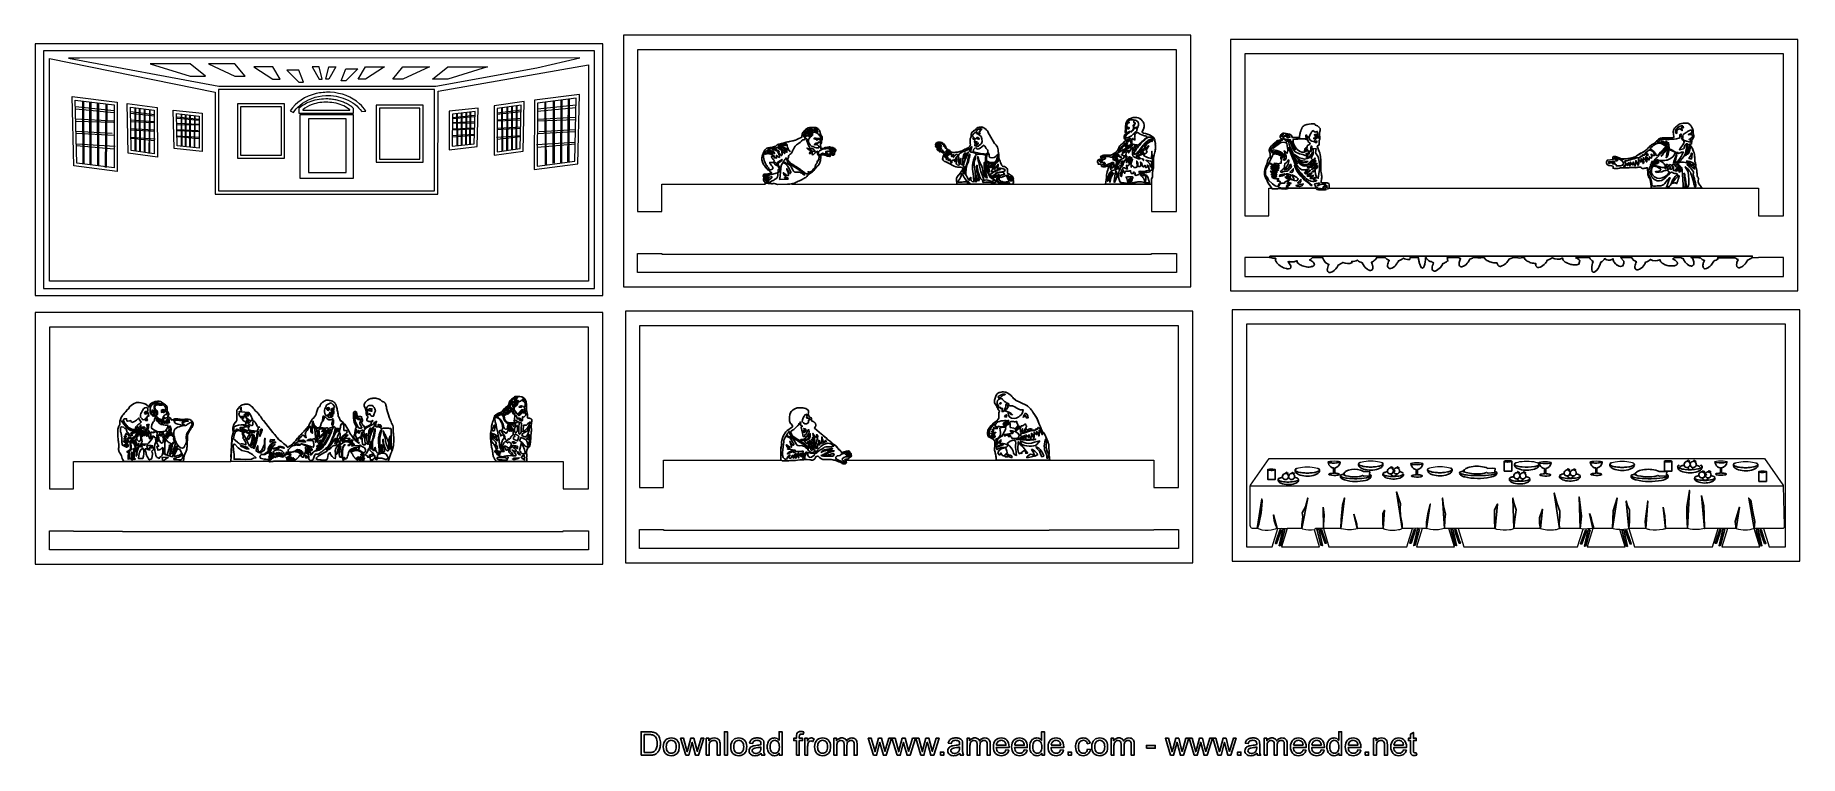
# Model space of a CAD drawing. Header units: centimetres. Extents: x -46.3 to 43.9, y -17.5 to 19.3.
import ezdxf

# ---------------------------------------------------------------- set-up
doc = ezdxf.new("R2010")
doc.units = ezdxf.units.CM
doc.header["$MEASUREMENT"] = 0
doc.layers.add('Layer 1', color=7, linetype='Continuous')

msp = doc.modelspace()

# ---------------------------------------------------------------- linework, layer by layer
at = {"layer": 'Layer 1', "color": 1, "lineweight": 0}
for points in [[(-16.27114, 6.40671), (12.72882, 6.40671), (12.72882, 19.25833), (-16.27114, 19.25833), (-16.27114, 6.40671)], [(14.75751, 6.20036), (43.75753, 6.20036), (43.75753, 19.052), (14.75751, 19.052), (14.75751, 6.20036)], [(-46.33139, 5.96625), (-17.33143, 5.96625), (-17.33143, 18.81785), (-46.33139, 18.81785), (-46.33139, 5.96625)], [(-46.33139, -7.75954), (-17.33143, -7.75954), (-17.33143, 5.09206), (-46.33139, 5.09206), (-46.33139, -7.75954)], [(-16.17119, -7.69326), (12.82877, -7.69326), (12.82877, 5.15834), (-16.17119, 5.15834), (-16.17119, -7.69326)], [(14.85148, -7.6086), (43.8515, -7.6086), (43.8515, 5.24304), (14.85148, 5.24304), (14.85148, -7.6086)]]:
    msp.add_lwpolyline(points, close=True, dxfattribs=at)
at = {"layer": 'Layer 1', "color": 5, "lineweight": 0}
for points in [[(-45.91804, 6.31712), (-17.7448, 6.31712), (-17.7448, 18.46518), (-45.91804, 18.46518), (-45.91804, 6.31712)], [(-36.97502, 11.3067), (-25.92102, 11.3067), (-25.92102, 16.48484), (-36.97502, 16.48484), (-36.97502, 11.3067)], [(-35.9944, 12.97551), (-33.59544, 12.97551), (-33.59544, 15.75425), (-35.9944, 15.75425), (-35.9944, 12.97551)], [(-28.90188, 12.77724), (-26.51278, 12.77724), (-26.51278, 15.69394), (-28.90188, 15.69394), (-28.90188, 12.77724)], [(-32.8075, 11.95245), (-30.06894, 11.95245), (-30.06894, 15.18809), (-32.8075, 15.18809), (-32.8075, 11.95245)], [(-32.36437, 12.25136), (-30.44407, 12.25136), (-30.44407, 14.99138), (-32.36437, 14.99138), (-32.36437, 12.25136)]]:
    msp.add_lwpolyline(points, close=True, dxfattribs=at)
for centre, major_axis, ratio in [((20.05148, -2.53868), (0.31183, 0), 0.17240163), ((21.92748, -2.63908), (0.62607, 0), 0.25000399), ((24.28348, -2.62028), (0.31183, 0), 0.17240163), ((28.9425, -2.49788), (0.19282, 0), 0.21455243), ((29.90249, -2.65028), (0.62607, 0), 0.25000399), ((30.84149, -2.56708), (0.31183, 0), 0.17240163), ((33.45149, -2.53868), (0.31183, 0), 0.17240163), ((34.77549, -2.65618), (0.62607, 0), 0.25000399), ((37.12549, -2.49698), (0.19282, 0), 0.21455243), ((39.82549, -2.52908), (0.31183, 0), 0.17240163), ((41.08849, -2.67328), (0.62607, 0), 0.25000399), ((16.85149, -2.92598), (0.19282, 0), 0.21455243), ((18.68448, -2.94638), (0.62607, 0), 0.25000399), ((25.45948, -2.92918), (0.62607, 0), 0.25000399), ((41.95949, -3.02988), (0.19282, 0), 0.21455243)]:
    msp.add_ellipse(centre, major_axis=major_axis, ratio=ratio, dxfattribs=at)
for points, knots in [([(-45.605, 18.06821), (-45.605, 18.06821), (-45.605, 6.69053), (-45.605, 6.69053), (-45.605, 6.69053), (-45.605, 6.69053), (-18.05783, 6.69053), (-18.05783, 6.69053), (-18.05783, 6.69053), (-18.05783, 6.69053), (-18.05783, 17.75435), (-18.05783, 17.75435), (-18.05783, 17.75435), (-18.05783, 17.75435), (-25.73143, 16.39678), (-25.73143, 16.39678), (-25.73143, 16.39678), (-25.73143, 16.39678), (-25.76383, 11.14808), (-25.76383, 11.14808), (-25.76383, 11.14808), (-25.76383, 11.14808), (-37.13174, 11.14808), (-37.13174, 11.14808), (-37.13174, 11.14808), (-37.13174, 11.14808), (-37.13174, 16.35787), (-37.13174, 16.35787), (-37.13174, 16.35787), (-37.13174, 16.35787), (-45.605, 18.06821), (-45.605, 18.06821)], [0, 0, 0, 0, 0.11111111, 0.11111111, 0.11111111, 0.11111111, 0.22222222, 0.22222222, 0.22222222, 0.22222222, 0.33333333, 0.33333333, 0.33333333, 0.33333333, 0.44444444, 0.44444444, 0.44444444, 0.44444444, 0.55555556, 0.55555556, 0.55555556, 0.55555556, 0.66666667, 0.66666667, 0.66666667, 0.66666667, 0.77777778, 0.77777778, 0.77777778, 0.77777778, 1, 1, 1, 1]), ([(-44.63139, 18.09678), (-44.63139, 18.09678), (-44.07739, 18.08323), (-44.07739, 18.08323), (-44.07739, 18.08323), (-44.07739, 18.08323), (-18.4996, 18.10336), (-18.4996, 18.10336), (-18.4996, 18.10336), (-18.4996, 18.10336), (-20.7022, 17.59874), (-20.7022, 17.59874), (-20.7022, 17.59874), (-20.7022, 17.59874), (-25.85368, 16.66455), (-25.85368, 16.66455), (-25.85368, 16.66455), (-25.85368, 16.66455), (-36.94392, 16.66455), (-36.94392, 16.66455), (-36.94392, 16.66455), (-36.94392, 16.66455), (-44.63139, 18.09678), (-44.63139, 18.09678)], [0, 0, 0, 0, 0.14285714, 0.14285714, 0.14285714, 0.14285714, 0.28571429, 0.28571429, 0.28571429, 0.28571429, 0.42857143, 0.42857143, 0.42857143, 0.42857143, 0.57142857, 0.57142857, 0.57142857, 0.57142857, 0.71428571, 0.71428571, 0.71428571, 0.71428571, 1, 1, 1, 1]), ([(-40.4522, 17.79652), (-40.4522, 17.79652), (-38.41747, 17.79652), (-38.41747, 17.79652), (-38.41747, 17.79652), (-38.41747, 17.79652), (-37.63488, 17.17044), (-37.63488, 17.17044), (-37.63488, 17.17044), (-37.63488, 17.17044), (-38.41747, 17.17044), (-38.41747, 17.17044), (-38.41747, 17.17044), (-38.41747, 17.17044), (-40.4522, 17.79652), (-40.4522, 17.79652)], [0, 0, 0, 0, 0.2, 0.2, 0.2, 0.2, 0.4, 0.4, 0.4, 0.4, 0.6, 0.6, 0.6, 0.6, 1, 1, 1, 1]), ([(-37.4733, 17.79652), (-37.4733, 17.79652), (-36.12411, 17.79652), (-36.12411, 17.79652), (-36.12411, 17.79652), (-36.12411, 17.79652), (-35.60519, 17.17044), (-35.60519, 17.17044), (-35.60519, 17.17044), (-35.60519, 17.17044), (-36.12411, 17.17044), (-36.12411, 17.17044), (-36.12411, 17.17044), (-36.12411, 17.17044), (-37.4733, 17.79652), (-37.4733, 17.79652)], [0, 0, 0, 0, 0.2, 0.2, 0.2, 0.2, 0.4, 0.4, 0.4, 0.4, 0.6, 0.6, 0.6, 0.6, 1, 1, 1, 1]), ([(-35.16672, 17.64), (-35.16672, 17.64), (-34.19146, 17.64), (-34.19146, 17.64), (-34.19146, 17.64), (-34.19146, 17.64), (-33.81636, 17.01393), (-33.81636, 17.01393), (-33.81636, 17.01393), (-33.81636, 17.01393), (-34.19146, 17.01393), (-34.19146, 17.01393), (-34.19146, 17.01393), (-34.19146, 17.01393), (-35.16672, 17.64), (-35.16672, 17.64)], [0, 0, 0, 0, 0.2, 0.2, 0.2, 0.2, 0.4, 0.4, 0.4, 0.4, 0.6, 0.6, 0.6, 0.6, 1, 1, 1, 1]), ([(-33.48177, 17.48348), (-33.48177, 17.48348), (-32.86219, 17.48348), (-32.86219, 17.48348), (-32.86219, 17.48348), (-32.86219, 17.48348), (-32.6239, 16.85741), (-32.6239, 16.85741), (-32.6239, 16.85741), (-32.6239, 16.85741), (-32.86219, 16.85741), (-32.86219, 16.85741), (-32.86219, 16.85741), (-32.86219, 16.85741), (-33.48177, 17.48348), (-33.48177, 17.48348)], [0, 0, 0, 0, 0.2, 0.2, 0.2, 0.2, 0.4, 0.4, 0.4, 0.4, 0.6, 0.6, 0.6, 0.6, 1, 1, 1, 1]), ([(-32.18516, 17.64), (-32.18516, 17.64), (-31.81532, 17.64), (-31.81532, 17.64), (-31.81532, 17.64), (-31.81532, 17.64), (-31.67307, 17.01393), (-31.67307, 17.01393), (-31.67307, 17.01393), (-31.67307, 17.01393), (-31.81532, 17.01393), (-31.81532, 17.01393), (-31.81532, 17.01393), (-31.81532, 17.01393), (-32.18516, 17.64), (-32.18516, 17.64)], [0, 0, 0, 0, 0.2, 0.2, 0.2, 0.2, 0.4, 0.4, 0.4, 0.4, 0.6, 0.6, 0.6, 0.6, 1, 1, 1, 1]), ([(-30.96158, 17.64), (-30.96158, 17.64), (-31.33142, 17.64), (-31.33142, 17.64), (-31.33142, 17.64), (-31.33142, 17.64), (-31.47367, 17.01393), (-31.47367, 17.01393), (-31.47367, 17.01393), (-31.47367, 17.01393), (-31.33142, 17.01393), (-31.33142, 17.01393), (-31.33142, 17.01393), (-31.33142, 17.01393), (-30.96158, 17.64), (-30.96158, 17.64)], [0, 0, 0, 0, 0.2, 0.2, 0.2, 0.2, 0.4, 0.4, 0.4, 0.4, 0.6, 0.6, 0.6, 0.6, 1, 1, 1, 1]), ([(-29.84576, 17.5525), (-29.84576, 17.5525), (-30.46534, 17.5525), (-30.46534, 17.5525), (-30.46534, 17.5525), (-30.46534, 17.5525), (-30.70364, 16.92643), (-30.70364, 16.92643), (-30.70364, 16.92643), (-30.70364, 16.92643), (-30.46534, 16.92643), (-30.46534, 16.92643), (-30.46534, 16.92643), (-30.46534, 16.92643), (-29.84576, 17.5525), (-29.84576, 17.5525)], [0, 0, 0, 0, 0.2, 0.2, 0.2, 0.2, 0.4, 0.4, 0.4, 0.4, 0.6, 0.6, 0.6, 0.6, 1, 1, 1, 1]), ([(-28.47431, 17.64), (-28.47431, 17.64), (-29.44957, 17.64), (-29.44957, 17.64), (-29.44957, 17.64), (-29.44957, 17.64), (-29.82467, 17.01393), (-29.82467, 17.01393), (-29.82467, 17.01393), (-29.82467, 17.01393), (-29.44957, 17.01393), (-29.44957, 17.01393), (-29.44957, 17.01393), (-29.44957, 17.01393), (-28.47431, 17.64), (-28.47431, 17.64)], [0, 0, 0, 0, 0.2, 0.2, 0.2, 0.2, 0.4, 0.4, 0.4, 0.4, 0.6, 0.6, 0.6, 0.6, 1, 1, 1, 1]), ([(-26.18952, 17.64), (-26.18952, 17.64), (-27.53871, 17.64), (-27.53871, 17.64), (-27.53871, 17.64), (-27.53871, 17.64), (-28.05763, 17.01393), (-28.05763, 17.01393), (-28.05763, 17.01393), (-28.05763, 17.01393), (-27.53871, 17.01393), (-27.53871, 17.01393), (-27.53871, 17.01393), (-27.53871, 17.01393), (-26.18952, 17.64), (-26.18952, 17.64)], [0, 0, 0, 0, 0.2, 0.2, 0.2, 0.2, 0.4, 0.4, 0.4, 0.4, 0.6, 0.6, 0.6, 0.6, 1, 1, 1, 1]), ([(-23.21063, 17.64), (-23.21063, 17.64), (-25.24536, 17.64), (-25.24536, 17.64), (-25.24536, 17.64), (-25.24536, 17.64), (-26.02795, 17.01393), (-26.02795, 17.01393), (-26.02795, 17.01393), (-26.02795, 17.01393), (-25.24536, 17.01393), (-25.24536, 17.01393), (-25.24536, 17.01393), (-25.24536, 17.01393), (-23.21063, 17.64), (-23.21063, 17.64)], [0, 0, 0, 0, 0.2, 0.2, 0.2, 0.2, 0.4, 0.4, 0.4, 0.4, 0.6, 0.6, 0.6, 0.6, 1, 1, 1, 1]), ([(-31.26425, 16.34599), (-31.26425, 16.34599), (-31.25495, 16.34599), (-31.25495, 16.34599), (-31.25495, 16.34599), (-30.68617, 16.32238), (-30.14964, 16.1129), (-29.75589, 15.76072), (-29.75589, 15.76072), (-29.63172, 15.64786), (-29.52493, 15.52186), (-29.4381, 15.38579), (-29.4381, 15.38579), (-29.4381, 15.38579), (-29.64505, 15.36191), (-29.64505, 15.36191), (-29.64505, 15.36191), (-29.84101, 15.63976), (-30.12694, 15.86289), (-30.46821, 16.00425), (-30.46821, 16.00425), (-30.78231, 16.13589), (-31.13053, 16.19643), (-31.47972, 16.1801), (-31.47972, 16.1801), (-31.9829, 16.16098), (-32.45967, 15.98186), (-32.81677, 15.67777), (-32.81677, 15.67777), (-32.94205, 15.56997), (-33.04926, 15.44781), (-33.13534, 15.31479), (-33.13534, 15.31479), (-33.13534, 15.31479), (-33.30353, 15.3984), (-33.30353, 15.3984), (-33.30353, 15.3984), (-33.01785, 15.83204), (-32.54049, 16.14913), (-31.97889, 16.27831), (-31.97889, 16.27831), (-31.74647, 16.33364), (-31.50517, 16.3565), (-31.26425, 16.34599)], [0, 0, 0, 0, 0.08333333, 0.08333333, 0.08333333, 0.08333333, 0.16666667, 0.16666667, 0.16666667, 0.16666667, 0.25, 0.25, 0.25, 0.25, 0.33333333, 0.33333333, 0.33333333, 0.33333333, 0.41666667, 0.41666667, 0.41666667, 0.41666667, 0.5, 0.5, 0.5, 0.5, 0.58333333, 0.58333333, 0.58333333, 0.58333333, 0.66666667, 0.66666667, 0.66666667, 0.66666667, 0.75, 0.75, 0.75, 0.75, 0.83333333, 0.83333333, 0.83333333, 0.83333333, 1, 1, 1, 1]), ([(-44.3688, 12.58481), (-44.3688, 12.58481), (-42.14146, 12.30427), (-42.14146, 12.30427), (-42.14146, 12.30427), (-42.14146, 12.30427), (-42.14952, 15.83779), (-42.14952, 15.83779), (-42.14952, 15.83779), (-42.14952, 15.83779), (-44.45242, 16.12723), (-44.45242, 16.12723), (-44.45242, 16.12723), (-44.45242, 16.12723), (-44.3688, 12.58481), (-44.3688, 12.58481)], [0, 0, 0, 0, 0.2, 0.2, 0.2, 0.2, 0.4, 0.4, 0.4, 0.4, 0.6, 0.6, 0.6, 0.6, 1, 1, 1, 1]), ([(-44.21515, 12.72281), (-44.21515, 12.72281), (-42.29842, 12.48131), (-42.29842, 12.48131), (-42.29842, 12.48131), (-42.29842, 12.48131), (-42.30514, 15.6997), (-42.30514, 15.6997), (-42.30514, 15.6997), (-42.30514, 15.6997), (-44.29157, 15.94915), (-44.29157, 15.94915), (-44.29157, 15.94915), (-44.29157, 15.94915), (-44.21515, 12.72281), (-44.21515, 12.72281)], [0, 0, 0, 0, 0.2, 0.2, 0.2, 0.2, 0.4, 0.4, 0.4, 0.4, 0.6, 0.6, 0.6, 0.6, 1, 1, 1, 1]), ([(-41.57731, 13.23385), (-41.57731, 13.23385), (-40.09182, 13.03295), (-40.09182, 13.03295), (-40.09182, 13.03295), (-40.09182, 13.03295), (-40.09719, 15.56324), (-40.09719, 15.56324), (-40.09719, 15.56324), (-40.09719, 15.56324), (-41.63307, 15.7705), (-41.63307, 15.7705), (-41.63307, 15.7705), (-41.63307, 15.7705), (-41.57731, 13.23385), (-41.57731, 13.23385)], [0, 0, 0, 0, 0.2, 0.2, 0.2, 0.2, 0.4, 0.4, 0.4, 0.4, 0.6, 0.6, 0.6, 0.6, 1, 1, 1, 1]), ([(-41.42351, 13.3715), (-41.42351, 13.3715), (-40.24901, 13.21193), (-40.24901, 13.21193), (-40.24901, 13.21193), (-40.24901, 13.21193), (-40.25329, 15.42641), (-40.25329, 15.42641), (-40.25329, 15.42641), (-40.25329, 15.42641), (-41.47242, 15.59087), (-41.47242, 15.59087), (-41.47242, 15.59087), (-41.47242, 15.59087), (-41.42351, 13.3715), (-41.42351, 13.3715)], [0, 0, 0, 0, 0.2, 0.2, 0.2, 0.2, 0.4, 0.4, 0.4, 0.4, 0.6, 0.6, 0.6, 0.6, 1, 1, 1, 1]), ([(-39.22496, 13.47171), (-39.22496, 13.47171), (-37.79653, 13.31613), (-37.79653, 13.31613), (-37.79653, 13.31613), (-37.79653, 13.31613), (-37.8017, 15.27561), (-37.8017, 15.27561), (-37.8017, 15.27561), (-37.8017, 15.27561), (-39.27858, 15.43612), (-39.27858, 15.43612), (-39.27858, 15.43612), (-39.27858, 15.43612), (-39.22496, 13.47171), (-39.22496, 13.47171)], [0, 0, 0, 0, 0.2, 0.2, 0.2, 0.2, 0.4, 0.4, 0.4, 0.4, 0.6, 0.6, 0.6, 0.6, 1, 1, 1, 1]), ([(-33.75181, 13.13216), (-33.75181, 13.13216), (-35.8379, 13.13216), (-35.8379, 13.13216), (-35.8379, 13.13216), (-35.8379, 13.13216), (-35.8379, 15.59793), (-35.8379, 15.59793), (-35.8379, 15.59793), (-35.8379, 15.59793), (-33.75181, 15.59793), (-33.75181, 15.59793), (-33.75181, 15.59793), (-33.75181, 15.59793), (-33.75181, 13.13216), (-33.75181, 13.13216)], [0, 0, 0, 0, 0.2, 0.2, 0.2, 0.2, 0.4, 0.4, 0.4, 0.4, 0.6, 0.6, 0.6, 0.6, 1, 1, 1, 1]), ([(-31.37816, 16.00552), (-31.37816, 16.00552), (-31.31874, 16.00325), (-31.31874, 16.00325), (-31.31874, 16.00325), (-31.31874, 16.00325), (-31.2597, 15.99936), (-31.2597, 15.99936), (-31.2597, 15.99936), (-31.2597, 15.99936), (-31.20028, 15.9945), (-31.20028, 15.9945), (-31.20028, 15.9945), (-31.20028, 15.9945), (-31.14124, 15.98737), (-31.14124, 15.98737), (-31.14124, 15.98737), (-31.14124, 15.98737), (-31.08182, 15.97927), (-31.08182, 15.97927), (-31.08182, 15.97927), (-31.08182, 15.97927), (-31.02353, 15.96923), (-31.02353, 15.96923), (-31.02353, 15.96923), (-31.02353, 15.96923), (-30.96639, 15.95821), (-30.96639, 15.95821), (-30.96639, 15.95821), (-30.96639, 15.95821), (-30.90886, 15.94558), (-30.90886, 15.94558), (-30.90886, 15.94558), (-30.90886, 15.94558), (-30.85171, 15.93132), (-30.85171, 15.93132), (-30.85171, 15.93132), (-30.85171, 15.93132), (-30.79532, 15.91577), (-30.79532, 15.91577), (-30.79532, 15.91577), (-30.79532, 15.91577), (-30.73893, 15.89892), (-30.73893, 15.89892), (-30.73893, 15.89892), (-30.73893, 15.89892), (-30.68367, 15.88045), (-30.68367, 15.88045), (-30.68367, 15.88045), (-30.68367, 15.88045), (-30.62879, 15.86068), (-30.62879, 15.86068), (-30.62879, 15.86068), (-30.62879, 15.86068), (-30.57429, 15.8393), (-30.57429, 15.8393), (-30.57429, 15.8393), (-30.57429, 15.8393), (-30.52055, 15.81629), (-30.52055, 15.81629), (-30.52055, 15.81629), (-30.52055, 15.81629), (-30.46832, 15.79232), (-30.46832, 15.79232), (-30.46832, 15.79232), (-30.46832, 15.79232), (-30.42025, 15.76866), (-30.42025, 15.76866), (-30.42025, 15.76866), (-30.42025, 15.76866), (-30.3737, 15.74339), (-30.3737, 15.74339), (-30.3737, 15.74339), (-30.3737, 15.74339), (-30.32867, 15.71715), (-30.32867, 15.71715), (-30.32867, 15.71715), (-30.32867, 15.71715), (-30.28476, 15.68961), (-30.28476, 15.68961), (-30.28476, 15.68961), (-30.28476, 15.68961), (-30.242, 15.66109), (-30.242, 15.66109), (-30.242, 15.66109), (-30.242, 15.66109), (-30.19923, 15.63063), (-30.19923, 15.63063), (-30.19923, 15.63063), (-30.19923, 15.63063), (-30.15873, 15.59856), (-30.15873, 15.59856), (-30.15873, 15.59856), (-30.15873, 15.59856), (-30.06374, 15.51982), (-30.06374, 15.51982), (-30.06374, 15.51982), (-30.06374, 15.51982), (-30.06374, 15.27487), (-30.06374, 15.27487), (-30.06374, 15.27487), (-30.06374, 15.27487), (-32.8538, 15.27487), (-32.8538, 15.27487), (-32.8538, 15.27487), (-32.8538, 15.27487), (-32.8538, 15.5276), (-32.8538, 15.5276), (-32.8538, 15.5276), (-32.8538, 15.5276), (-32.73534, 15.62189), (-32.73534, 15.62189), (-32.73534, 15.62189), (-32.73534, 15.62189), (-32.67289, 15.66692), (-32.67289, 15.66692), (-32.67289, 15.66692), (-32.67289, 15.66692), (-32.60779, 15.70905), (-32.60779, 15.70905), (-32.60779, 15.70905), (-32.60779, 15.70905), (-32.54043, 15.7489), (-32.54043, 15.7489), (-32.54043, 15.7489), (-32.54043, 15.7489), (-32.47079, 15.78519), (-32.47079, 15.78519), (-32.47079, 15.78519), (-32.47079, 15.78519), (-32.39964, 15.81889), (-32.39964, 15.81889), (-32.39964, 15.81889), (-32.39964, 15.81889), (-32.32584, 15.84967), (-32.32584, 15.84967), (-32.32584, 15.84967), (-32.32584, 15.84967), (-32.25091, 15.87688), (-32.25091, 15.87688), (-32.25091, 15.87688), (-32.25091, 15.87688), (-32.14645, 15.91058), (-32.14645, 15.91058), (-32.14645, 15.91058), (-32.14645, 15.91058), (-32.03972, 15.9391), (-32.03972, 15.9391), (-32.03972, 15.9391), (-32.03972, 15.9391), (-31.93148, 15.96275), (-31.93148, 15.96275), (-31.93148, 15.96275), (-31.93148, 15.96275), (-31.82135, 15.98154), (-31.82135, 15.98154), (-31.82135, 15.98154), (-31.82135, 15.98154), (-31.71083, 15.99515), (-31.71083, 15.99515), (-31.71083, 15.99515), (-31.71083, 15.99515), (-31.60032, 16.00357), (-31.60032, 16.00357), (-31.60032, 16.00357), (-31.60032, 16.00357), (-31.48792, 16.00714), (-31.48792, 16.00714), (-31.48792, 16.00714), (-31.48792, 16.00714), (-31.37816, 16.00552), (-31.37816, 16.00552)], [0, 0, 0, 0, 0.02272727, 0.02272727, 0.02272727, 0.02272727, 0.04545455, 0.04545455, 0.04545455, 0.04545455, 0.06818182, 0.06818182, 0.06818182, 0.06818182, 0.09090909, 0.09090909, 0.09090909, 0.09090909, 0.11363636, 0.11363636, 0.11363636, 0.11363636, 0.13636364, 0.13636364, 0.13636364, 0.13636364, 0.15909091, 0.15909091, 0.15909091, 0.15909091, 0.18181818, 0.18181818, 0.18181818, 0.18181818, 0.20454545, 0.20454545, 0.20454545, 0.20454545, 0.22727273, 0.22727273, 0.22727273, 0.22727273, 0.25, 0.25, 0.25, 0.25, 0.27272727, 0.27272727, 0.27272727, 0.27272727, 0.29545455, 0.29545455, 0.29545455, 0.29545455, 0.31818182, 0.31818182, 0.31818182, 0.31818182, 0.34090909, 0.34090909, 0.34090909, 0.34090909, 0.36363636, 0.36363636, 0.36363636, 0.36363636, 0.38636364, 0.38636364, 0.38636364, 0.38636364, 0.40909091, 0.40909091, 0.40909091, 0.40909091, 0.43181818, 0.43181818, 0.43181818, 0.43181818, 0.45454545, 0.45454545, 0.45454545, 0.45454545, 0.47727273, 0.47727273, 0.47727273, 0.47727273, 0.5, 0.5, 0.5, 0.5, 0.52272727, 0.52272727, 0.52272727, 0.52272727, 0.54545455, 0.54545455, 0.54545455, 0.54545455, 0.56818182, 0.56818182, 0.56818182, 0.56818182, 0.59090909, 0.59090909, 0.59090909, 0.59090909, 0.61363636, 0.61363636, 0.61363636, 0.61363636, 0.63636364, 0.63636364, 0.63636364, 0.63636364, 0.65909091, 0.65909091, 0.65909091, 0.65909091, 0.68181818, 0.68181818, 0.68181818, 0.68181818, 0.70454545, 0.70454545, 0.70454545, 0.70454545, 0.72727273, 0.72727273, 0.72727273, 0.72727273, 0.75, 0.75, 0.75, 0.75, 0.77272727, 0.77272727, 0.77272727, 0.77272727, 0.79545455, 0.79545455, 0.79545455, 0.79545455, 0.81818182, 0.81818182, 0.81818182, 0.81818182, 0.84090909, 0.84090909, 0.84090909, 0.84090909, 0.86363636, 0.86363636, 0.86363636, 0.86363636, 0.88636364, 0.88636364, 0.88636364, 0.88636364, 0.90909091, 0.90909091, 0.90909091, 0.90909091, 0.93181818, 0.93181818, 0.93181818, 0.93181818, 0.95454545, 0.95454545, 0.95454545, 0.95454545, 1, 1, 1, 1]), ([(-31.38439, 15.83968), (-31.09629, 15.83244), (-30.81435, 15.76647), (-30.562, 15.64725), (-30.562, 15.64725), (-30.45011, 15.59392), (-30.34756, 15.52735), (-30.25739, 15.4495), (-30.25739, 15.4495), (-30.25739, 15.4495), (-30.25739, 15.44087), (-30.25739, 15.44087), (-30.25739, 15.44087), (-30.25739, 15.44087), (-32.6602, 15.44087), (-32.6602, 15.44087), (-32.6602, 15.44087), (-32.6602, 15.44087), (-32.6602, 15.45547), (-32.6602, 15.45547), (-32.6602, 15.45547), (-32.52184, 15.57083), (-32.35828, 15.6617), (-32.17887, 15.72289), (-32.17887, 15.72289), (-31.92689, 15.81017), (-31.65594, 15.85), (-31.38439, 15.83968)], [0, 0, 0, 0, 0.125, 0.125, 0.125, 0.125, 0.25, 0.25, 0.25, 0.25, 0.375, 0.375, 0.375, 0.375, 0.5, 0.5, 0.5, 0.5, 0.625, 0.625, 0.625, 0.625, 0.75, 0.75, 0.75, 0.75, 1, 1, 1, 1]), ([(-26.66939, 12.93407), (-26.66939, 12.93407), (-28.74508, 12.93407), (-28.74508, 12.93407), (-28.74508, 12.93407), (-28.74508, 12.93407), (-28.74508, 15.5374), (-28.74508, 15.5374), (-28.74508, 15.5374), (-28.74508, 15.5374), (-26.66939, 15.5374), (-26.66939, 15.5374), (-26.66939, 15.5374), (-26.66939, 15.5374), (-26.66939, 12.93407), (-26.66939, 12.93407)], [0, 0, 0, 0, 0.2, 0.2, 0.2, 0.2, 0.4, 0.4, 0.4, 0.4, 0.6, 0.6, 0.6, 0.6, 1, 1, 1, 1]), ([(-23.74687, 13.57171), (-23.74687, 13.57171), (-25.1753, 13.41613), (-25.1753, 13.41613), (-25.1753, 13.41613), (-25.1753, 13.41613), (-25.17013, 15.37561), (-25.17013, 15.37561), (-25.17013, 15.37561), (-25.17013, 15.37561), (-23.69325, 15.53612), (-23.69325, 15.53612), (-23.69325, 15.53612), (-23.69325, 15.53612), (-23.74687, 13.57171), (-23.74687, 13.57171)], [0, 0, 0, 0, 0.2, 0.2, 0.2, 0.2, 0.4, 0.4, 0.4, 0.4, 0.6, 0.6, 0.6, 0.6, 1, 1, 1, 1]), ([(-23.89976, 13.71238), (-23.89976, 13.71238), (-25.018, 13.5901), (-25.018, 13.5901), (-25.018, 13.5901), (-25.018, 13.5901), (-25.01433, 15.23537), (-25.01433, 15.23537), (-25.01433, 15.23537), (-25.01433, 15.23537), (-23.85451, 15.36132), (-23.85451, 15.36132), (-23.85451, 15.36132), (-23.85451, 15.36132), (-23.89976, 13.71238), (-23.89976, 13.71238)], [0, 0, 0, 0, 0.2, 0.2, 0.2, 0.2, 0.4, 0.4, 0.4, 0.4, 0.6, 0.6, 0.6, 0.6, 1, 1, 1, 1]), ([(-21.39463, 13.33385), (-21.39463, 13.33385), (-22.88012, 13.13295), (-22.88012, 13.13295), (-22.88012, 13.13295), (-22.88012, 13.13295), (-22.87475, 15.66324), (-22.87475, 15.66324), (-22.87475, 15.66324), (-22.87475, 15.66324), (-21.33886, 15.8705), (-21.33886, 15.8705), (-21.33886, 15.8705), (-21.33886, 15.8705), (-21.39463, 13.33385), (-21.39463, 13.33385)], [0, 0, 0, 0, 0.2, 0.2, 0.2, 0.2, 0.4, 0.4, 0.4, 0.4, 0.6, 0.6, 0.6, 0.6, 1, 1, 1, 1]), ([(-21.54832, 13.47149), (-21.54832, 13.47149), (-22.72282, 13.31191), (-22.72282, 13.31191), (-22.72282, 13.31191), (-22.72282, 13.31191), (-22.71854, 15.5264), (-22.71854, 15.5264), (-22.71854, 15.5264), (-22.71854, 15.5264), (-21.49941, 15.69086), (-21.49941, 15.69086), (-21.49941, 15.69086), (-21.49941, 15.69086), (-21.54832, 13.47149), (-21.54832, 13.47149)], [0, 0, 0, 0, 0.2, 0.2, 0.2, 0.2, 0.4, 0.4, 0.4, 0.4, 0.6, 0.6, 0.6, 0.6, 1, 1, 1, 1]), ([(-18.60312, 12.68481), (-18.60312, 12.68481), (-20.83046, 12.40427), (-20.83046, 12.40427), (-20.83046, 12.40427), (-20.83046, 12.40427), (-20.8224, 15.93779), (-20.8224, 15.93779), (-20.8224, 15.93779), (-20.8224, 15.93779), (-18.51951, 16.22723), (-18.51951, 16.22723), (-18.51951, 16.22723), (-18.51951, 16.22723), (-18.60312, 12.68481), (-18.60312, 12.68481)], [0, 0, 0, 0, 0.2, 0.2, 0.2, 0.2, 0.4, 0.4, 0.4, 0.4, 0.6, 0.6, 0.6, 0.6, 1, 1, 1, 1]), ([(-18.75668, 12.8228), (-18.75668, 12.8228), (-20.67341, 12.58129), (-20.67341, 12.58129), (-20.67341, 12.58129), (-20.67341, 12.58129), (-20.66669, 15.79969), (-20.66669, 15.79969), (-20.66669, 15.79969), (-20.66669, 15.79969), (-18.68025, 16.04914), (-18.68025, 16.04914), (-18.68025, 16.04914), (-18.68025, 16.04914), (-18.75668, 12.8228), (-18.75668, 12.8228)], [0, 0, 0, 0, 0.2, 0.2, 0.2, 0.2, 0.4, 0.4, 0.4, 0.4, 0.6, 0.6, 0.6, 0.6, 1, 1, 1, 1]), ([(-39.07207, 13.61239), (-39.07207, 13.61239), (-37.95383, 13.49011), (-37.95383, 13.49011), (-37.95383, 13.49011), (-37.95383, 13.49011), (-37.95749, 15.13538), (-37.95749, 15.13538), (-37.95749, 15.13538), (-37.95749, 15.13538), (-39.11732, 15.26133), (-39.11732, 15.26133), (-39.11732, 15.26133), (-39.11732, 15.26133), (-39.07207, 13.61239), (-39.07207, 13.61239)], [0, 0, 0, 0, 0.2, 0.2, 0.2, 0.2, 0.4, 0.4, 0.4, 0.4, 0.6, 0.6, 0.6, 0.6, 1, 1, 1, 1]), ([(17.18027, -5.93681), (17.18027, -5.93681), (17.34964, -5.92312), (17.34964, -5.92312), (17.34964, -5.92312), (17.34964, -5.92312), (17.52135, -5.92956), (17.52135, -5.92956), (17.52135, -5.92956), (17.52135, -5.92956), (17.66028, -5.93681), (17.66028, -5.93681)], [0, 0, 0, 0, 0.25, 0.25, 0.25, 0.25, 0.5, 0.5, 0.5, 0.5, 1, 1, 1, 1]), ([(19.50348, -5.93681), (19.50348, -5.93681), (19.11656, -5.94335), (19.11656, -5.94335), (19.11656, -5.94335), (19.11656, -5.94335), (19.0766, -5.9742), (19.0766, -5.9742), (19.0766, -5.9742), (19.0766, -5.9742), (19.04748, -6.00961), (19.04748, -6.00961)], [0, 0, 0, 0, 0.25, 0.25, 0.25, 0.25, 0.5, 0.5, 0.5, 0.5, 1, 1, 1, 1]), ([(24.54828, -5.93681), (24.54828, -5.93681), (24.30342, -5.92256), (24.30342, -5.92256), (24.30342, -5.92256), (24.30342, -5.92256), (24.06828, -5.93681), (24.06828, -5.93681)], [0, 0, 0, 0, 0.33333333, 0.33333333, 0.33333333, 0.33333333, 1, 1, 1, 1]), ([(26.38908, -5.93681), (26.38908, -5.93681), (26.10664, -5.9285), (26.10664, -5.9285), (26.10664, -5.9285), (26.10664, -5.9285), (25.91068, -5.93681), (25.91068, -5.93681)], [0, 0, 0, 0, 0.33333333, 0.33333333, 0.33333333, 0.33333333, 1, 1, 1, 1]), ([(33.26908, -5.93681), (33.26908, -5.93681), (33.00929, -5.94697), (33.00929, -5.94697), (33.00929, -5.94697), (33.00929, -5.94697), (32.78108, -5.96562), (32.78108, -5.96562)], [0, 0, 0, 0, 0.33333333, 0.33333333, 0.33333333, 0.33333333, 1, 1, 1, 1]), ([(34.65068, -5.98562), (34.65068, -5.98562), (35.04617, -5.94911), (35.04617, -5.94911), (35.04617, -5.94911), (35.04617, -5.94911), (35.11388, -5.93681), (35.11388, -5.93681)], [0, 0, 0, 0, 0.33333333, 0.33333333, 0.33333333, 0.33333333, 1, 1, 1, 1])]:
    msp.add_open_spline(points, degree=3, knots=knots, dxfattribs=at)
at = {"layer": 'Layer 1', "color": 1, "lineweight": 0}
for points, knots in [([(12.00263, 10.25103), (12.00263, 10.25103), (10.71783, 10.25103), (10.71783, 10.25103), (10.71783, 10.25103), (10.71783, 10.25103), (10.71783, 11.86702), (10.71783, 11.86702), (10.71783, 11.86702), (10.71982, 11.88361), (10.72224, 11.90015), (10.72503, 11.91662), (10.72503, 11.91662), (10.72503, 11.91662), (10.76503, 12.02302), (10.76503, 12.02302), (10.76503, 12.02302), (10.77976, 12.08318), (10.78316, 12.14557), (10.77543, 12.20702), (10.77543, 12.20702), (10.77502, 12.27802), (10.7852, 12.34868), (10.80583, 12.41662), (10.80583, 12.41662), (10.82084, 12.47869), (10.82815, 12.54237), (10.82743, 12.60622), (10.82743, 12.60622), (10.83142, 12.70838), (10.82953, 12.81068), (10.82183, 12.91262), (10.82183, 12.91262), (10.82004, 13.01871), (10.8369, 13.12429), (10.87143, 13.22462), (10.87143, 13.22462), (10.89673, 13.317), (10.91518, 13.41113), (10.92663, 13.50622), (10.92663, 13.50622), (10.92993, 13.56489), (10.92584, 13.62374), (10.91463, 13.68142), (10.91463, 13.68142), (10.9126, 13.70067), (10.91369, 13.72012), (10.91783, 13.73902), (10.91783, 13.73902), (10.91783, 13.73902), (10.88183, 13.91742), (10.88183, 13.91742), (10.88183, 13.91742), (10.88183, 13.91742), (10.88263, 13.92622), (10.88263, 13.92622), (10.88263, 13.92622), (10.88371, 13.93549), (10.88237, 13.94488), (10.87862, 13.95342), (10.87862, 13.95342), (10.83752, 14.02405), (10.77986, 14.0836), (10.71063, 14.12702), (10.71063, 14.12702), (10.58384, 14.18453), (10.45174, 14.22955), (10.31623, 14.26142), (10.31623, 14.26142), (10.28876, 14.27337), (10.26204, 14.28699), (10.23623, 14.30222), (10.23623, 14.30222), (10.24551, 14.34175), (10.26271, 14.379), (10.28663, 14.41182), (10.28663, 14.41182), (10.32256, 14.47403), (10.34112, 14.54479), (10.34023, 14.61662), (10.34023, 14.61662), (10.34867, 14.70719), (10.32176, 14.79752), (10.26503, 14.86862), (10.26503, 14.86862), (10.14023, 15.0442), (9.91118, 15.11086), (9.71143, 15.03022), (9.71143, 15.03022), (9.65688, 15.01094), (9.60298, 14.98985), (9.54983, 14.96702), (9.54983, 14.96702), (9.50837, 14.94356), (9.47491, 14.90815), (9.45383, 14.86542), (9.45383, 14.86542), (9.41393, 14.7966), (9.39474, 14.71767), (9.39863, 14.63822), (9.39863, 14.63822), (9.39595, 14.57292), (9.39538, 14.50755), (9.39703, 14.44222), (9.39703, 14.44222), (9.39338, 14.41124), (9.38398, 14.38123), (9.36983, 14.35342), (9.36983, 14.35342), (9.36983, 14.35342), (9.36743, 14.33822), (9.36743, 14.33822), (9.36743, 14.33822), (9.36743, 14.33822), (9.36823, 14.32302), (9.36823, 14.32302), (9.36823, 14.32302), (9.36823, 14.32302), (9.37223, 14.30942), (9.37223, 14.30942), (9.37223, 14.30942), (9.37223, 14.30942), (9.37863, 14.29662), (9.37863, 14.29662), (9.37863, 14.29662), (9.39352, 14.27808), (9.41401, 14.26499), (9.43703, 14.25902), (9.43703, 14.25902), (9.43703, 14.25902), (9.45623, 14.25742), (9.45623, 14.25742), (9.45623, 14.25742), (9.45623, 14.25742), (9.44263, 14.23902), (9.44263, 14.23902), (9.44263, 14.23902), (9.44263, 14.23902), (9.42663, 14.22382), (9.42663, 14.22382), (9.42663, 14.22382), (9.42663, 14.22382), (9.40743, 14.21102), (9.40743, 14.21102), (9.40743, 14.21102), (9.3994, 14.20921), (9.39183, 14.20608), (9.38423, 14.20302), (9.38423, 14.20302), (9.36268, 14.19151), (9.3456, 14.17323), (9.33543, 14.15102), (9.33543, 14.15102), (9.32097, 14.0998), (9.31743, 14.0461), (9.32503, 13.99342), (9.32503, 13.99342), (9.32503, 13.99342), (9.32903, 13.98222), (9.32903, 13.98222), (9.32903, 13.98222), (9.337, 13.96525), (9.35109, 13.95216), (9.36823, 13.94462), (9.36823, 13.94462), (9.38702, 13.93691), (9.40662, 13.93136), (9.42663, 13.92782), (9.42663, 13.92782), (9.41995, 13.91474), (9.41269, 13.90196), (9.40503, 13.88942), (9.40503, 13.88942), (9.3514, 13.82987), (9.2928, 13.77498), (9.22983, 13.72542), (9.22983, 13.72542), (9.1741, 13.67952), (9.12292, 13.62836), (9.07703, 13.57262), (9.07703, 13.57262), (9.06043, 13.54724), (9.04924, 13.51865), (9.04503, 13.48862), (9.04503, 13.48862), (9.02717, 13.42954), (8.99453, 13.37599), (8.94983, 13.33342), (8.94983, 13.33342), (8.86526, 13.24954), (8.76489, 13.18327), (8.65463, 13.13822), (8.65463, 13.13822), (8.62208, 13.12927), (8.58835, 13.12569), (8.55463, 13.12702), (8.55463, 13.12702), (8.49075, 13.1259), (8.42688, 13.12918), (8.36343, 13.13662), (8.36343, 13.13662), (8.31153, 13.13934), (8.25952, 13.13449), (8.20903, 13.12222), (8.20903, 13.12222), (8.1747, 13.1107), (8.14613, 13.08615), (8.13063, 13.05342), (8.13063, 13.05342), (8.12727, 13.04504), (8.12432, 13.0365), (8.12183, 13.02782), (8.12183, 13.02782), (8.13433, 13.01597), (8.14731, 13.00463), (8.16103, 12.99422), (8.16103, 12.99422), (8.16103, 12.99422), (8.21223, 12.96702), (8.21223, 12.96702), (8.21223, 12.96702), (8.13283, 12.95511), (8.05695, 12.92626), (7.98983, 12.88222), (7.98983, 12.88222), (7.97434, 12.86856), (7.9629, 12.85106), (7.95543, 12.83182), (7.95543, 12.83182), (7.95543, 12.83182), (7.95703, 12.77182), (7.95703, 12.77182), (7.95703, 12.77182), (7.95703, 12.77182), (7.96983, 12.77022), (7.96983, 12.77022), (7.96983, 12.77022), (7.96983, 12.77022), (7.97623, 12.76702), (7.97623, 12.76702), (7.97623, 12.76702), (7.97623, 12.76702), (7.98183, 12.76302), (7.98183, 12.76302), (7.98183, 12.76302), (7.98671, 12.73637), (7.98866, 12.70924), (7.98663, 12.68222), (7.98663, 12.68222), (8.03601, 12.67667), (8.08539, 12.67053), (8.13463, 12.66382), (8.13463, 12.66382), (8.13463, 12.66382), (8.14263, 12.66142), (8.14263, 12.66142), (8.14263, 12.66142), (8.14263, 12.66142), (8.15063, 12.65662), (8.15063, 12.65662), (8.15063, 12.65662), (8.15529, 12.65304), (8.15979, 12.64928), (8.16423, 12.64542), (8.16423, 12.64542), (8.16123, 12.61821), (8.16241, 12.59073), (8.16743, 12.56382), (8.16743, 12.56382), (8.23237, 12.5434), (8.3014, 12.53959), (8.36823, 12.55262), (8.36823, 12.55262), (8.4272, 12.56059), (8.48532, 12.57398), (8.54183, 12.59262), (8.54183, 12.59262), (8.54071, 12.57244), (8.53815, 12.55236), (8.53383, 12.53262), (8.53383, 12.53262), (8.49511, 12.41619), (8.46015, 12.29852), (8.42903, 12.17982), (8.42903, 12.17982), (8.4156, 12.12379), (8.41271, 12.06576), (8.42023, 12.00862), (8.42023, 12.00862), (8.42023, 12.00862), (8.40583, 11.86702), (8.40583, 11.86702), (8.40583, 11.86702), (8.40583, 11.86702), (8.36743, 11.65822), (8.36743, 11.65822), (8.36743, 11.65822), (8.36743, 11.65822), (3.64423, 11.65822), (3.64423, 11.65822), (3.64423, 11.65822), (3.64423, 11.65822), (3.65943, 11.72302), (3.65943, 11.72302), (3.65943, 11.72302), (3.65943, 11.72302), (3.66103, 11.80942), (3.66103, 11.80942), (3.66103, 11.80942), (3.66103, 11.80942), (3.65063, 11.86862), (3.65063, 11.86862), (3.65063, 11.86862), (3.67168, 11.9403), (3.65009, 12.01777), (3.59463, 12.06782), (3.59463, 12.06782), (3.55301, 12.09175), (3.51341, 12.11904), (3.47623, 12.14942), (3.47623, 12.14942), (3.43782, 12.17748), (3.39621, 12.20089), (3.35223, 12.21902), (3.35223, 12.21902), (3.35467, 12.27872), (3.35545, 12.33848), (3.35463, 12.39822), (3.35463, 12.39822), (3.35213, 12.43189), (3.33844, 12.4639), (3.31463, 12.48782), (3.31463, 12.48782), (3.27909, 12.51886), (3.23648, 12.54067), (3.19063, 12.55182), (3.19063, 12.55182), (3.15974, 12.55641), (3.12981, 12.56595), (3.10183, 12.57982), (3.10183, 12.57982), (3.07753, 12.59721), (3.05932, 12.62167), (3.04823, 12.64942), (3.04823, 12.64942), (3.01042, 12.74979), (2.97145, 12.8499), (2.93143, 12.94942), (2.93143, 12.94942), (2.92327, 12.97271), (2.91665, 12.99651), (2.91143, 13.02062), (2.91143, 13.02062), (2.91143, 13.02062), (2.90903, 13.20382), (2.90903, 13.20382), (2.90903, 13.20382), (2.90903, 13.20382), (2.90663, 13.22382), (2.90663, 13.22382), (2.90663, 13.22382), (2.89083, 13.27507), (2.88386, 13.32863), (2.88583, 13.38222), (2.88583, 13.38222), (2.87858, 13.50657), (2.81965, 13.62232), (2.72343, 13.70142), (2.72343, 13.70142), (2.71407, 13.71309), (2.70549, 13.72536), (2.69783, 13.73822), (2.69783, 13.73822), (2.69783, 13.73822), (2.44263, 14.17262), (2.44263, 14.17262), (2.44263, 14.17262), (2.41445, 14.2054), (2.39369, 14.24385), (2.38183, 14.28542), (2.38183, 14.28542), (2.35762, 14.35138), (2.3158, 14.40941), (2.26103, 14.45342), (2.26103, 14.45342), (2.1938, 14.51503), (2.11066, 14.55662), (2.02103, 14.57342), (2.02103, 14.57342), (1.92248, 14.58567), (1.8245, 14.54752), (1.76023, 14.47182), (1.76023, 14.47182), (1.70278, 14.42146), (1.6406, 14.37676), (1.57463, 14.33822), (1.57463, 14.33822), (1.53781, 14.30846), (1.51511, 14.26468), (1.51223, 14.21742), (1.51223, 14.21742), (1.5056, 14.17427), (1.50456, 14.13045), (1.50903, 14.08702), (1.50903, 14.08702), (1.502, 14.05328), (1.48647, 14.022), (1.46503, 13.99502), (1.46503, 13.99502), (1.4568, 13.98014), (1.45166, 13.96382), (1.44903, 13.94702), (1.44903, 13.94702), (1.44928, 13.85349), (1.45431, 13.76003), (1.46423, 13.66702), (1.46423, 13.66702), (1.46423, 13.66702), (1.46263, 13.65422), (1.46263, 13.65422), (1.46263, 13.65422), (1.46263, 13.65422), (1.45864, 13.63502), (1.45864, 13.63502), (1.45864, 13.63502), (1.45475, 13.62485), (1.45073, 13.61473), (1.44503, 13.60542), (1.44503, 13.60542), (1.38397, 13.53125), (1.30209, 13.47704), (1.20983, 13.45022), (1.20983, 13.45022), (1.18066, 13.44017), (1.15235, 13.42778), (1.12504, 13.41342), (1.12504, 13.41342), (1.10226, 13.39095), (1.07487, 13.37377), (1.04503, 13.36222), (1.04503, 13.36222), (0.95764, 13.32804), (0.86777, 13.30052), (0.77623, 13.27982), (0.77623, 13.27982), (0.72765, 13.28595), (0.6783, 13.28199), (0.63143, 13.26782), (0.63143, 13.26782), (0.55131, 13.2642), (0.47358, 13.29494), (0.41703, 13.35182), (0.41703, 13.35182), (0.40973, 13.36271), (0.40143, 13.37293), (0.39144, 13.38142), (0.39144, 13.38142), (0.35495, 13.39818), (0.32171, 13.42133), (0.29384, 13.45022), (0.29384, 13.45022), (0.29384, 13.45022), (0.25063, 13.48302), (0.25063, 13.48302), (0.25063, 13.48302), (0.25063, 13.48302), (0.23143, 13.50142), (0.23143, 13.50142), (0.23143, 13.50142), (0.1907, 13.57441), (0.14611, 13.64519), (0.09783, 13.71342), (0.09783, 13.71342), (0.06996, 13.73719), (0.03998, 13.75835), (0.00823, 13.77662), (0.00823, 13.77662), (-0.08346, 13.81096), (-0.18537, 13.80516), (-0.27256, 13.76062), (-0.27256, 13.76062), (-0.27256, 13.76062), (-0.28217, 13.75182), (-0.28217, 13.75182), (-0.28217, 13.75182), (-0.30801, 13.72329), (-0.32106, 13.68535), (-0.31736, 13.64702), (-0.31736, 13.64702), (-0.31736, 13.64702), (-0.31097, 13.63822), (-0.31097, 13.63822), (-0.31097, 13.63822), (-0.31097, 13.63822), (-0.30217, 13.63182), (-0.30217, 13.63182), (-0.30217, 13.63182), (-0.28728, 13.63152), (-0.2725, 13.6344), (-0.25897, 13.64062), (-0.25897, 13.64062), (-0.25897, 13.64062), (-0.25897, 13.63902), (-0.25897, 13.63902), (-0.25897, 13.63902), (-0.27623, 13.62712), (-0.29307, 13.61461), (-0.30937, 13.60142), (-0.30937, 13.60142), (-0.30937, 13.60142), (-0.31257, 13.59502), (-0.31257, 13.59502), (-0.31257, 13.59502), (-0.31367, 13.58975), (-0.31345, 13.58441), (-0.31337, 13.57902), (-0.31337, 13.57902), (-0.31232, 13.57388), (-0.31103, 13.5688), (-0.30937, 13.56382), (-0.30937, 13.56382), (-0.30937, 13.56382), (-0.30137, 13.55102), (-0.30137, 13.55102), (-0.30137, 13.55102), (-0.29608, 13.54851), (-0.29086, 13.54587), (-0.28536, 13.54382), (-0.28536, 13.54382), (-0.27773, 13.54228), (-0.26995, 13.5421), (-0.26216, 13.54222), (-0.26216, 13.54222), (-0.21082, 13.55879), (-0.15685, 13.56582), (-0.10297, 13.56302), (-0.10297, 13.56302), (-0.1327, 13.5604), (-0.16232, 13.55671), (-0.19177, 13.55182), (-0.19177, 13.55182), (-0.19177, 13.55182), (-0.19736, 13.54942), (-0.19736, 13.54942), (-0.19736, 13.54942), (-0.20064, 13.54712), (-0.20384, 13.54473), (-0.20696, 13.54222), (-0.20696, 13.54222), (-0.20696, 13.54222), (-0.21417, 13.53342), (-0.21417, 13.53342), (-0.21417, 13.53342), (-0.21839, 13.52716), (-0.22233, 13.52073), (-0.22617, 13.51422), (-0.22617, 13.51422), (-0.24465, 13.48133), (-0.24579, 13.4414), (-0.22856, 13.40782), (-0.22856, 13.40782), (-0.21986, 13.39736), (-0.21033, 13.38763), (-0.19977, 13.37902), (-0.19977, 13.37902), (-0.19977, 13.37902), (-0.18777, 13.37502), (-0.18777, 13.37502), (-0.18777, 13.37502), (-0.18058, 13.37722), (-0.17339, 13.37937), (-0.16617, 13.38142), (-0.16617, 13.38142), (-0.15791, 13.38537), (-0.15046, 13.39062), (-0.14297, 13.39582), (-0.14297, 13.39582), (-0.14297, 13.39582), (-0.13417, 13.40542), (-0.13417, 13.40542), (-0.13417, 13.40542), (-0.13417, 13.40542), (-0.12617, 13.41662), (-0.12617, 13.41662), (-0.12617, 13.41662), (-0.12819, 13.39801), (-0.12949, 13.37933), (-0.13016, 13.36062), (-0.13016, 13.36062), (-0.12872, 13.34496), (-0.12467, 13.32968), (-0.11896, 13.31502), (-0.11896, 13.31502), (-0.11896, 13.31502), (-0.11337, 13.30862), (-0.11337, 13.30862), (-0.11337, 13.30862), (-0.11337, 13.30862), (-0.10776, 13.30302), (-0.10776, 13.30302), (-0.10776, 13.30302), (-0.10456, 13.30189), (-0.10132, 13.30166), (-0.09817, 13.30062), (-0.09817, 13.30062), (-0.07454, 13.31063), (-0.05051, 13.31969), (-0.02617, 13.32782), (-0.02617, 13.32782), (-0.02219, 13.32668), (-0.01815, 13.32576), (-0.01417, 13.32462), (-0.01417, 13.32462), (0.00867, 13.28907), (0.04101, 13.2606), (0.07943, 13.24302), (0.07943, 13.24302), (0.07943, 13.24302), (0.10743, 13.23102), (0.10743, 13.23102), (0.10743, 13.23102), (0.10743, 13.23102), (0.11624, 13.22302), (0.11624, 13.22302), (0.11624, 13.22302), (0.11624, 13.22302), (0.11464, 13.20702), (0.11464, 13.20702), (0.11464, 13.20702), (0.09644, 13.15863), (0.07938, 13.10981), (0.06343, 13.06062), (0.06343, 13.06062), (0.06134, 13.02889), (0.05573, 12.99749), (0.04664, 12.96702), (0.04664, 12.96702), (0.04551, 12.95666), (0.04489, 12.94625), (0.04503, 12.93582), (0.04503, 12.93582), (0.05883, 12.89287), (0.08412, 12.85447), (0.11863, 12.82542), (0.11863, 12.82542), (0.14906, 12.80769), (0.18281, 12.79632), (0.21783, 12.79262), (0.21783, 12.79262), (0.28633, 12.76843), (0.35063, 12.73367), (0.40823, 12.68942), (0.40823, 12.68942), (0.50145, 12.62829), (0.60265, 12.58033), (0.70903, 12.54702), (0.70903, 12.54702), (0.77689, 12.52794), (0.84747, 12.52043), (0.91783, 12.52462), (0.91783, 12.52462), (0.95305, 12.52451), (0.98812, 12.51957), (1.02183, 12.50942), (1.02183, 12.50942), (1.02183, 12.50942), (1.03463, 12.50222), (1.03463, 12.50222), (1.03463, 12.50222), (1.03463, 12.50222), (1.04664, 12.49342), (1.04664, 12.49342), (1.04664, 12.49342), (1.05326, 12.48649), (1.05854, 12.47847), (1.06343, 12.47022), (1.06343, 12.47022), (1.06343, 12.47022), (1.06823, 12.45822), (1.06823, 12.45822), (1.06823, 12.45822), (1.07042, 12.44951), (1.07264, 12.44082), (1.07303, 12.43182), (1.07303, 12.43182), (1.07336, 12.42243), (1.07196, 12.41315), (1.07064, 12.40382), (1.07064, 12.40382), (1.00345, 12.28074), (0.91971, 12.16744), (0.82183, 12.06702), (0.82183, 12.06702), (0.77869, 12.01981), (0.75487, 11.95818), (0.75463, 11.89422), (0.75463, 11.89422), (0.75785, 11.81521), (0.76529, 11.73642), (0.77703, 11.65822), (0.77703, 11.65822), (0.77703, 11.65822), (-7.65975, 11.65822), (-7.65975, 11.65822), (-7.65975, 11.65822), (-7.65975, 11.65822), (-7.37015, 11.78142), (-7.37015, 11.78142), (-7.37015, 11.78142), (-7.37015, 11.78142), (-6.97015, 11.98142), (-6.97015, 11.98142), (-6.97015, 11.98142), (-6.97015, 11.98142), (-6.77335, 12.16862), (-6.77335, 12.16862), (-6.77335, 12.16862), (-6.73456, 12.20138), (-6.69309, 12.23085), (-6.64935, 12.25662), (-6.64935, 12.25662), (-6.59417, 12.2936), (-6.54663, 12.34086), (-6.50935, 12.39582), (-6.50935, 12.39582), (-6.47353, 12.42425), (-6.44322, 12.45897), (-6.41975, 12.49822), (-6.41975, 12.49822), (-6.39491, 12.5331), (-6.3659, 12.5648), (-6.33335, 12.59262), (-6.33335, 12.59262), (-6.27919, 12.64823), (-6.23913, 12.71596), (-6.21655, 12.79022), (-6.21655, 12.79022), (-6.19283, 12.88491), (-6.18124, 12.98222), (-6.18215, 13.07982), (-6.18215, 13.07982), (-6.16139, 13.1343), (-6.1054, 13.16693), (-6.04775, 13.15822), (-6.04775, 13.15822), (-6.00816, 13.15323), (-5.96985, 13.14079), (-5.93495, 13.12142), (-5.93495, 13.12142), (-5.86083, 13.0906), (-5.78222, 13.07198), (-5.70215, 13.06622), (-5.70215, 13.06622), (-5.69566, 13.09292), (-5.69032, 13.11987), (-5.68615, 13.14702), (-5.68615, 13.14702), (-5.68246, 13.17838), (-5.69412, 13.20964), (-5.71735, 13.23102), (-5.71735, 13.23102), (-5.71735, 13.23102), (-5.70535, 13.24862), (-5.70535, 13.24862), (-5.70535, 13.24862), (-5.67702, 13.20637), (-5.64245, 13.16868), (-5.60295, 13.13662), (-5.60295, 13.13662), (-5.58712, 13.12637), (-5.56802, 13.1228), (-5.54935, 13.12542), (-5.54935, 13.12542), (-5.53855, 13.12794), (-5.52807, 13.13166), (-5.51815, 13.13662), (-5.51815, 13.13662), (-5.51815, 13.13662), (-5.50375, 13.14782), (-5.50375, 13.14782), (-5.50375, 13.14782), (-5.48515, 13.16706), (-5.4774, 13.19415), (-5.48135, 13.22062), (-5.48135, 13.22062), (-5.48384, 13.24624), (-5.49292, 13.27079), (-5.50775, 13.29182), (-5.50775, 13.29182), (-5.50775, 13.29182), (-5.43255, 13.32222), (-5.43255, 13.32222), (-5.43255, 13.32222), (-5.41799, 13.3534), (-5.41286, 13.38822), (-5.41815, 13.42222), (-5.41815, 13.42222), (-5.42384, 13.43819), (-5.43459, 13.4518), (-5.44855, 13.46142), (-5.44855, 13.46142), (-5.48781, 13.48302), (-5.52715, 13.50497), (-5.56615, 13.52702), (-5.56615, 13.52702), (-5.58233, 13.53266), (-5.5997, 13.53411), (-5.61655, 13.53102), (-5.61655, 13.53102), (-5.65451, 13.53241), (-5.69205, 13.53962), (-5.72775, 13.55262), (-5.72775, 13.55262), (-5.72775, 13.55262), (-5.74295, 13.55582), (-5.74295, 13.55582), (-5.74295, 13.55582), (-5.74295, 13.55582), (-5.75895, 13.55662), (-5.75895, 13.55662), (-5.75895, 13.55662), (-5.8349, 13.55246), (-5.91008, 13.53924), (-5.98295, 13.51742), (-5.98295, 13.51742), (-5.98295, 13.51742), (-6.04615, 13.48382), (-6.04615, 13.48382), (-6.04615, 13.48382), (-6.09064, 13.473), (-6.13644, 13.46865), (-6.18215, 13.47102), (-6.18215, 13.47102), (-6.18501, 13.52646), (-6.19062, 13.58173), (-6.19895, 13.63662), (-6.19895, 13.63662), (-6.20047, 13.6518), (-6.20019, 13.6671), (-6.19815, 13.68222), (-6.19815, 13.68222), (-6.19635, 13.68494), (-6.19468, 13.68773), (-6.19255, 13.69022), (-6.19255, 13.69022), (-6.19255, 13.69022), (-6.17895, 13.70062), (-6.17895, 13.70062), (-6.17895, 13.70062), (-6.17895, 13.70062), (-6.17095, 13.71102), (-6.17095, 13.71102), (-6.17095, 13.71102), (-6.15159, 13.74201), (-6.14484, 13.77931), (-6.15255, 13.81502), (-6.15255, 13.81502), (-6.15554, 13.85733), (-6.14391, 13.89936), (-6.11975, 13.93422), (-6.11975, 13.93422), (-6.10534, 13.98115), (-6.10272, 14.03093), (-6.11255, 14.07902), (-6.11255, 14.07902), (-6.11595, 14.08847), (-6.12045, 14.09746), (-6.12535, 14.10622), (-6.12535, 14.10622), (-6.14513, 14.12835), (-6.1646, 14.15075), (-6.18375, 14.17342), (-6.18375, 14.17342), (-6.19949, 14.27049), (-6.23484, 14.36333), (-6.28775, 14.44622), (-6.28775, 14.44622), (-6.32795, 14.50336), (-6.39043, 14.5408), (-6.45975, 14.54942), (-6.45975, 14.54942), (-6.55415, 14.5539), (-6.64872, 14.55257), (-6.74295, 14.54542), (-6.74295, 14.54542), (-6.83393, 14.53192), (-6.91794, 14.48888), (-6.98215, 14.42302), (-6.98215, 14.42302), (-7.02253, 14.37953), (-7.06173, 14.33498), (-7.09975, 14.28942), (-7.09975, 14.28942), (-7.11739, 14.26427), (-7.12947, 14.23565), (-7.13495, 14.20542), (-7.13495, 14.20542), (-7.13894, 14.15564), (-7.14134, 14.10575), (-7.14215, 14.05582), (-7.14215, 14.05582), (-7.23891, 14.01528), (-7.33418, 13.97126), (-7.42775, 13.92382), (-7.42775, 13.92382), (-7.47826, 13.90138), (-7.53075, 13.8837), (-7.58455, 13.87102), (-7.58455, 13.87102), (-7.73904, 13.8422), (-7.89268, 13.80913), (-8.04535, 13.77182), (-8.04535, 13.77182), (-8.08417, 13.76053), (-8.12235, 13.74718), (-8.15975, 13.73182), (-8.15975, 13.73182), (-8.23404, 13.71835), (-8.3073, 13.69964), (-8.37895, 13.67582), (-8.37895, 13.67582), (-8.40638, 13.66503), (-8.43041, 13.64705), (-8.44855, 13.62382), (-8.44855, 13.62382), (-8.4721, 13.60071), (-8.50185, 13.58493), (-8.53415, 13.57822), (-8.53415, 13.57822), (-8.53415, 13.57822), (-8.56535, 13.56702), (-8.56535, 13.56702), (-8.56535, 13.56702), (-8.67721, 13.54182), (-8.7898, 13.51994), (-8.90295, 13.50142), (-8.90295, 13.50142), (-8.94857, 13.48659), (-8.98805, 13.45714), (-9.01495, 13.41742), (-9.01495, 13.41742), (-9.13057, 13.28231), (-9.19278, 13.10963), (-9.19015, 12.93182), (-9.19015, 12.93182), (-9.18455, 12.8124), (-9.14176, 12.69773), (-9.06775, 12.60382), (-9.06775, 12.60382), (-9.02627, 12.55483), (-8.98651, 12.50439), (-8.94855, 12.45262), (-8.94855, 12.45262), (-8.9237, 12.424), (-8.89555, 12.39842), (-8.86455, 12.37662), (-8.86455, 12.37662), (-8.82141, 12.34161), (-8.78003, 12.30451), (-8.74055, 12.26542), (-8.74055, 12.26542), (-8.7241, 12.25416), (-8.70575, 12.2459), (-8.68615, 12.24222), (-8.68615, 12.24222), (-8.68615, 12.24222), (-8.93255, 12.17262), (-8.93255, 12.17262), (-8.93255, 12.17262), (-8.97141, 12.16971), (-9.01038, 12.16837), (-9.04935, 12.16862), (-9.04935, 12.16862), (-9.05598, 12.16966), (-9.0627, 12.16947), (-9.06935, 12.16862), (-9.06935, 12.16862), (-9.09673, 12.16257), (-9.11652, 12.13897), (-9.11895, 12.11102), (-9.11895, 12.11102), (-9.12533, 12.08415), (-9.12327, 12.056), (-9.11335, 12.03022), (-9.11335, 12.03022), (-9.1008, 12.0158), (-9.08854, 12.00112), (-9.07655, 11.98622), (-9.07655, 11.98622), (-9.09724, 11.94996), (-9.10768, 11.90877), (-9.10695, 11.86702), (-9.10695, 11.86702), (-9.10219, 11.8216), (-9.07757, 11.78064), (-9.03975, 11.75502), (-9.03975, 11.75502), (-9.03975, 11.75502), (-9.01975, 11.68782), (-9.01975, 11.68782), (-9.01975, 11.68782), (-9.01975, 11.68782), (-9.00535, 11.65822), (-9.00535, 11.65822), (-9.00535, 11.65822), (-9.00535, 11.65822), (-14.31415, 11.65822), (-14.31415, 11.65822), (-14.31415, 11.65822), (-14.31415, 11.65822), (-14.31415, 10.25103), (-14.31415, 10.25103), (-14.31415, 10.25103), (-14.31415, 10.25103), (-15.54455, 10.25103), (-15.54455, 10.25103), (-15.54455, 10.25103), (-15.54455, 10.25103), (-15.54455, 18.52462), (-15.54455, 18.52462), (-15.54455, 18.52462), (-15.54455, 18.52462), (12.00263, 18.52462), (12.00263, 18.52462), (12.00263, 18.52462), (12.00263, 18.52462), (12.00263, 10.25103), (12.00263, 10.25103)], [0, 0, 0, 0, 0.00387597, 0.00387597, 0.00387597, 0.00387597, 0.00775194, 0.00775194, 0.00775194, 0.00775194, 0.01162791, 0.01162791, 0.01162791, 0.01162791, 0.01550388, 0.01550388, 0.01550388, 0.01550388, 0.01937984, 0.01937984, 0.01937984, 0.01937984, 0.02325581, 0.02325581, 0.02325581, 0.02325581, 0.02713178, 0.02713178, 0.02713178, 0.02713178, 0.03100775, 0.03100775, 0.03100775, 0.03100775, 0.03488372, 0.03488372, 0.03488372, 0.03488372, 0.03875969, 0.03875969, 0.03875969, 0.03875969, 0.04263566, 0.04263566, 0.04263566, 0.04263566, 0.04651163, 0.04651163, 0.04651163, 0.04651163, 0.0503876, 0.0503876, 0.0503876, 0.0503876, 0.05426357, 0.05426357, 0.05426357, 0.05426357, 0.05813953, 0.05813953, 0.05813953, 0.05813953, 0.0620155, 0.0620155, 0.0620155, 0.0620155, 0.06589147, 0.06589147, 0.06589147, 0.06589147, 0.06976744, 0.06976744, 0.06976744, 0.06976744, 0.07364341, 0.07364341, 0.07364341, 0.07364341, 0.07751938, 0.07751938, 0.07751938, 0.07751938, 0.08139535, 0.08139535, 0.08139535, 0.08139535, 0.08527132, 0.08527132, 0.08527132, 0.08527132, 0.08914729, 0.08914729, 0.08914729, 0.08914729, 0.09302326, 0.09302326, 0.09302326, 0.09302326, 0.09689922, 0.09689922, 0.09689922, 0.09689922, 0.10077519, 0.10077519, 0.10077519, 0.10077519, 0.10465116, 0.10465116, 0.10465116, 0.10465116, 0.10852713, 0.10852713, 0.10852713, 0.10852713, 0.1124031, 0.1124031, 0.1124031, 0.1124031, 0.11627907, 0.11627907, 0.11627907, 0.11627907, 0.12015504, 0.12015504, 0.12015504, 0.12015504, 0.12403101, 0.12403101, 0.12403101, 0.12403101, 0.12790698, 0.12790698, 0.12790698, 0.12790698, 0.13178295, 0.13178295, 0.13178295, 0.13178295, 0.13565891, 0.13565891, 0.13565891, 0.13565891, 0.13953488, 0.13953488, 0.13953488, 0.13953488, 0.14341085, 0.14341085, 0.14341085, 0.14341085, 0.14728682, 0.14728682, 0.14728682, 0.14728682, 0.15116279, 0.15116279, 0.15116279, 0.15116279, 0.15503876, 0.15503876, 0.15503876, 0.15503876, 0.15891473, 0.15891473, 0.15891473, 0.15891473, 0.1627907, 0.1627907, 0.1627907, 0.1627907, 0.16666667, 0.16666667, 0.16666667, 0.16666667, 0.17054264, 0.17054264, 0.17054264, 0.17054264, 0.1744186, 0.1744186, 0.1744186, 0.1744186, 0.17829457, 0.17829457, 0.17829457, 0.17829457, 0.18217054, 0.18217054, 0.18217054, 0.18217054, 0.18604651, 0.18604651, 0.18604651, 0.18604651, 0.18992248, 0.18992248, 0.18992248, 0.18992248, 0.19379845, 0.19379845, 0.19379845, 0.19379845, 0.19767442, 0.19767442, 0.19767442, 0.19767442, 0.20155039, 0.20155039, 0.20155039, 0.20155039, 0.20542636, 0.20542636, 0.20542636, 0.20542636, 0.20930233, 0.20930233, 0.20930233, 0.20930233, 0.21317829, 0.21317829, 0.21317829, 0.21317829, 0.21705426, 0.21705426, 0.21705426, 0.21705426, 0.22093023, 0.22093023, 0.22093023, 0.22093023, 0.2248062, 0.2248062, 0.2248062, 0.2248062, 0.22868217, 0.22868217, 0.22868217, 0.22868217, 0.23255814, 0.23255814, 0.23255814, 0.23255814, 0.23643411, 0.23643411, 0.23643411, 0.23643411, 0.24031008, 0.24031008, 0.24031008, 0.24031008, 0.24418605, 0.24418605, 0.24418605, 0.24418605, 0.24806202, 0.24806202, 0.24806202, 0.24806202, 0.25193798, 0.25193798, 0.25193798, 0.25193798, 0.25581395, 0.25581395, 0.25581395, 0.25581395, 0.25968992, 0.25968992, 0.25968992, 0.25968992, 0.26356589, 0.26356589, 0.26356589, 0.26356589, 0.26744186, 0.26744186, 0.26744186, 0.26744186, 0.27131783, 0.27131783, 0.27131783, 0.27131783, 0.2751938, 0.2751938, 0.2751938, 0.2751938, 0.27906977, 0.27906977, 0.27906977, 0.27906977, 0.28294574, 0.28294574, 0.28294574, 0.28294574, 0.28682171, 0.28682171, 0.28682171, 0.28682171, 0.29069767, 0.29069767, 0.29069767, 0.29069767, 0.29457364, 0.29457364, 0.29457364, 0.29457364, 0.29844961, 0.29844961, 0.29844961, 0.29844961, 0.30232558, 0.30232558, 0.30232558, 0.30232558, 0.30620155, 0.30620155, 0.30620155, 0.30620155, 0.31007752, 0.31007752, 0.31007752, 0.31007752, 0.31395349, 0.31395349, 0.31395349, 0.31395349, 0.31782946, 0.31782946, 0.31782946, 0.31782946, 0.32170543, 0.32170543, 0.32170543, 0.32170543, 0.3255814, 0.3255814, 0.3255814, 0.3255814, 0.32945736, 0.32945736, 0.32945736, 0.32945736, 0.33333333, 0.33333333, 0.33333333, 0.33333333, 0.3372093, 0.3372093, 0.3372093, 0.3372093, 0.34108527, 0.34108527, 0.34108527, 0.34108527, 0.34496124, 0.34496124, 0.34496124, 0.34496124, 0.34883721, 0.34883721, 0.34883721, 0.34883721, 0.35271318, 0.35271318, 0.35271318, 0.35271318, 0.35658915, 0.35658915, 0.35658915, 0.35658915, 0.36046512, 0.36046512, 0.36046512, 0.36046512, 0.36434109, 0.36434109, 0.36434109, 0.36434109, 0.36821705, 0.36821705, 0.36821705, 0.36821705, 0.37209302, 0.37209302, 0.37209302, 0.37209302, 0.37596899, 0.37596899, 0.37596899, 0.37596899, 0.37984496, 0.37984496, 0.37984496, 0.37984496, 0.38372093, 0.38372093, 0.38372093, 0.38372093, 0.3875969, 0.3875969, 0.3875969, 0.3875969, 0.39147287, 0.39147287, 0.39147287, 0.39147287, 0.39534884, 0.39534884, 0.39534884, 0.39534884, 0.39922481, 0.39922481, 0.39922481, 0.39922481, 0.40310078, 0.40310078, 0.40310078, 0.40310078, 0.40697674, 0.40697674, 0.40697674, 0.40697674, 0.41085271, 0.41085271, 0.41085271, 0.41085271, 0.41472868, 0.41472868, 0.41472868, 0.41472868, 0.41860465, 0.41860465, 0.41860465, 0.41860465, 0.42248062, 0.42248062, 0.42248062, 0.42248062, 0.42635659, 0.42635659, 0.42635659, 0.42635659, 0.43023256, 0.43023256, 0.43023256, 0.43023256, 0.43410853, 0.43410853, 0.43410853, 0.43410853, 0.4379845, 0.4379845, 0.4379845, 0.4379845, 0.44186047, 0.44186047, 0.44186047, 0.44186047, 0.44573643, 0.44573643, 0.44573643, 0.44573643, 0.4496124, 0.4496124, 0.4496124, 0.4496124, 0.45348837, 0.45348837, 0.45348837, 0.45348837, 0.45736434, 0.45736434, 0.45736434, 0.45736434, 0.46124031, 0.46124031, 0.46124031, 0.46124031, 0.46511628, 0.46511628, 0.46511628, 0.46511628, 0.46899225, 0.46899225, 0.46899225, 0.46899225, 0.47286822, 0.47286822, 0.47286822, 0.47286822, 0.47674419, 0.47674419, 0.47674419, 0.47674419, 0.48062016, 0.48062016, 0.48062016, 0.48062016, 0.48449612, 0.48449612, 0.48449612, 0.48449612, 0.48837209, 0.48837209, 0.48837209, 0.48837209, 0.49224806, 0.49224806, 0.49224806, 0.49224806, 0.49612403, 0.49612403, 0.49612403, 0.49612403, 0.5, 0.5, 0.5, 0.5, 0.50387597, 0.50387597, 0.50387597, 0.50387597, 0.50775194, 0.50775194, 0.50775194, 0.50775194, 0.51162791, 0.51162791, 0.51162791, 0.51162791, 0.51550388, 0.51550388, 0.51550388, 0.51550388, 0.51937984, 0.51937984, 0.51937984, 0.51937984, 0.52325581, 0.52325581, 0.52325581, 0.52325581, 0.52713178, 0.52713178, 0.52713178, 0.52713178, 0.53100775, 0.53100775, 0.53100775, 0.53100775, 0.53488372, 0.53488372, 0.53488372, 0.53488372, 0.53875969, 0.53875969, 0.53875969, 0.53875969, 0.54263566, 0.54263566, 0.54263566, 0.54263566, 0.54651163, 0.54651163, 0.54651163, 0.54651163, 0.5503876, 0.5503876, 0.5503876, 0.5503876, 0.55426357, 0.55426357, 0.55426357, 0.55426357, 0.55813953, 0.55813953, 0.55813953, 0.55813953, 0.5620155, 0.5620155, 0.5620155, 0.5620155, 0.56589147, 0.56589147, 0.56589147, 0.56589147, 0.56976744, 0.56976744, 0.56976744, 0.56976744, 0.57364341, 0.57364341, 0.57364341, 0.57364341, 0.57751938, 0.57751938, 0.57751938, 0.57751938, 0.58139535, 0.58139535, 0.58139535, 0.58139535, 0.58527132, 0.58527132, 0.58527132, 0.58527132, 0.58914729, 0.58914729, 0.58914729, 0.58914729, 0.59302326, 0.59302326, 0.59302326, 0.59302326, 0.59689922, 0.59689922, 0.59689922, 0.59689922, 0.60077519, 0.60077519, 0.60077519, 0.60077519, 0.60465116, 0.60465116, 0.60465116, 0.60465116, 0.60852713, 0.60852713, 0.60852713, 0.60852713, 0.6124031, 0.6124031, 0.6124031, 0.6124031, 0.61627907, 0.61627907, 0.61627907, 0.61627907, 0.62015504, 0.62015504, 0.62015504, 0.62015504, 0.62403101, 0.62403101, 0.62403101, 0.62403101, 0.62790698, 0.62790698, 0.62790698, 0.62790698, 0.63178295, 0.63178295, 0.63178295, 0.63178295, 0.63565891, 0.63565891, 0.63565891, 0.63565891, 0.63953488, 0.63953488, 0.63953488, 0.63953488, 0.64341085, 0.64341085, 0.64341085, 0.64341085, 0.64728682, 0.64728682, 0.64728682, 0.64728682, 0.65116279, 0.65116279, 0.65116279, 0.65116279, 0.65503876, 0.65503876, 0.65503876, 0.65503876, 0.65891473, 0.65891473, 0.65891473, 0.65891473, 0.6627907, 0.6627907, 0.6627907, 0.6627907, 0.66666667, 0.66666667, 0.66666667, 0.66666667, 0.67054264, 0.67054264, 0.67054264, 0.67054264, 0.6744186, 0.6744186, 0.6744186, 0.6744186, 0.67829457, 0.67829457, 0.67829457, 0.67829457, 0.68217054, 0.68217054, 0.68217054, 0.68217054, 0.68604651, 0.68604651, 0.68604651, 0.68604651, 0.68992248, 0.68992248, 0.68992248, 0.68992248, 0.69379845, 0.69379845, 0.69379845, 0.69379845, 0.69767442, 0.69767442, 0.69767442, 0.69767442, 0.70155039, 0.70155039, 0.70155039, 0.70155039, 0.70542636, 0.70542636, 0.70542636, 0.70542636, 0.70930233, 0.70930233, 0.70930233, 0.70930233, 0.71317829, 0.71317829, 0.71317829, 0.71317829, 0.71705426, 0.71705426, 0.71705426, 0.71705426, 0.72093023, 0.72093023, 0.72093023, 0.72093023, 0.7248062, 0.7248062, 0.7248062, 0.7248062, 0.72868217, 0.72868217, 0.72868217, 0.72868217, 0.73255814, 0.73255814, 0.73255814, 0.73255814, 0.73643411, 0.73643411, 0.73643411, 0.73643411, 0.74031008, 0.74031008, 0.74031008, 0.74031008, 0.74418605, 0.74418605, 0.74418605, 0.74418605, 0.74806202, 0.74806202, 0.74806202, 0.74806202, 0.75193798, 0.75193798, 0.75193798, 0.75193798, 0.75581395, 0.75581395, 0.75581395, 0.75581395, 0.75968992, 0.75968992, 0.75968992, 0.75968992, 0.76356589, 0.76356589, 0.76356589, 0.76356589, 0.76744186, 0.76744186, 0.76744186, 0.76744186, 0.77131783, 0.77131783, 0.77131783, 0.77131783, 0.7751938, 0.7751938, 0.7751938, 0.7751938, 0.77906977, 0.77906977, 0.77906977, 0.77906977, 0.78294574, 0.78294574, 0.78294574, 0.78294574, 0.78682171, 0.78682171, 0.78682171, 0.78682171, 0.79069767, 0.79069767, 0.79069767, 0.79069767, 0.79457364, 0.79457364, 0.79457364, 0.79457364, 0.79844961, 0.79844961, 0.79844961, 0.79844961, 0.80232558, 0.80232558, 0.80232558, 0.80232558, 0.80620155, 0.80620155, 0.80620155, 0.80620155, 0.81007752, 0.81007752, 0.81007752, 0.81007752, 0.81395349, 0.81395349, 0.81395349, 0.81395349, 0.81782946, 0.81782946, 0.81782946, 0.81782946, 0.82170543, 0.82170543, 0.82170543, 0.82170543, 0.8255814, 0.8255814, 0.8255814, 0.8255814, 0.82945736, 0.82945736, 0.82945736, 0.82945736, 0.83333333, 0.83333333, 0.83333333, 0.83333333, 0.8372093, 0.8372093, 0.8372093, 0.8372093, 0.84108527, 0.84108527, 0.84108527, 0.84108527, 0.84496124, 0.84496124, 0.84496124, 0.84496124, 0.84883721, 0.84883721, 0.84883721, 0.84883721, 0.85271318, 0.85271318, 0.85271318, 0.85271318, 0.85658915, 0.85658915, 0.85658915, 0.85658915, 0.86046512, 0.86046512, 0.86046512, 0.86046512, 0.86434109, 0.86434109, 0.86434109, 0.86434109, 0.86821705, 0.86821705, 0.86821705, 0.86821705, 0.87209302, 0.87209302, 0.87209302, 0.87209302, 0.87596899, 0.87596899, 0.87596899, 0.87596899, 0.87984496, 0.87984496, 0.87984496, 0.87984496, 0.88372093, 0.88372093, 0.88372093, 0.88372093, 0.8875969, 0.8875969, 0.8875969, 0.8875969, 0.89147287, 0.89147287, 0.89147287, 0.89147287, 0.89534884, 0.89534884, 0.89534884, 0.89534884, 0.89922481, 0.89922481, 0.89922481, 0.89922481, 0.90310078, 0.90310078, 0.90310078, 0.90310078, 0.90697674, 0.90697674, 0.90697674, 0.90697674, 0.91085271, 0.91085271, 0.91085271, 0.91085271, 0.91472868, 0.91472868, 0.91472868, 0.91472868, 0.91860465, 0.91860465, 0.91860465, 0.91860465, 0.92248062, 0.92248062, 0.92248062, 0.92248062, 0.92635659, 0.92635659, 0.92635659, 0.92635659, 0.93023256, 0.93023256, 0.93023256, 0.93023256, 0.93410853, 0.93410853, 0.93410853, 0.93410853, 0.9379845, 0.9379845, 0.9379845, 0.9379845, 0.94186047, 0.94186047, 0.94186047, 0.94186047, 0.94573643, 0.94573643, 0.94573643, 0.94573643, 0.9496124, 0.9496124, 0.9496124, 0.9496124, 0.95348837, 0.95348837, 0.95348837, 0.95348837, 0.95736434, 0.95736434, 0.95736434, 0.95736434, 0.96124031, 0.96124031, 0.96124031, 0.96124031, 0.96511628, 0.96511628, 0.96511628, 0.96511628, 0.96899225, 0.96899225, 0.96899225, 0.96899225, 0.97286822, 0.97286822, 0.97286822, 0.97286822, 0.97674419, 0.97674419, 0.97674419, 0.97674419, 0.98062016, 0.98062016, 0.98062016, 0.98062016, 0.98449612, 0.98449612, 0.98449612, 0.98449612, 0.98837209, 0.98837209, 0.98837209, 0.98837209, 0.99224806, 0.99224806, 0.99224806, 0.99224806, 1, 1, 1, 1]), ([(19.79591, 11.45173), (19.80945, 11.51217), (19.81108, 11.57467), (19.80071, 11.63573), (19.80071, 11.63573), (19.79452, 11.66055), (19.78021, 11.68257), (19.75991, 11.69813), (19.75991, 11.69813), (19.74768, 11.70646), (19.73375, 11.71201), (19.71911, 11.71413), (19.71911, 11.71413), (19.67499, 11.71876), (19.63052, 11.71931), (19.58631, 11.71573), (19.58631, 11.71573), (19.51939, 11.71626), (19.45269, 11.72322), (19.38711, 11.73653), (19.38711, 11.73653), (19.39094, 11.78671), (19.39897, 11.83649), (19.41111, 11.88533), (19.41111, 11.88533), (19.42678, 12.00569), (19.42082, 12.12787), (19.39351, 12.24613), (19.39351, 12.24613), (19.39351, 12.24613), (19.38071, 12.32613), (19.38071, 12.32613), (19.38071, 12.32613), (19.36737, 12.50635), (19.3647, 12.6872), (19.3727, 12.86773), (19.3727, 12.86773), (19.37092, 13.03714), (19.33979, 13.20495), (19.28071, 13.36373), (19.28071, 13.36373), (19.25703, 13.42993), (19.2325, 13.49578), (19.20711, 13.56133), (19.20711, 13.56133), (19.20711, 13.56133), (19.19111, 13.61093), (19.19111, 13.61093), (19.19111, 13.61093), (19.24382, 13.60841), (19.28969, 13.64663), (19.29671, 13.69893), (19.29671, 13.69893), (19.29602, 13.756), (19.29122, 13.81296), (19.28231, 13.86933), (19.28231, 13.86933), (19.28473, 13.89708), (19.29629, 13.9232), (19.31511, 13.94373), (19.31511, 13.94373), (19.32027, 13.95263), (19.32382, 13.96238), (19.32551, 13.97253), (19.32551, 13.97253), (19.32635, 14.02987), (19.32017, 14.0871), (19.30711, 14.14293), (19.30711, 14.14293), (19.29362, 14.22996), (19.30411, 14.31904), (19.33751, 14.40053), (19.33751, 14.40053), (19.35105, 14.44034), (19.34351, 14.48428), (19.31751, 14.51733), (19.31751, 14.51733), (19.28623, 14.5589), (19.25114, 14.59747), (19.21271, 14.63253), (19.21271, 14.63253), (19.18056, 14.65573), (19.14087, 14.66603), (19.10151, 14.66133), (19.10151, 14.66133), (19.10514, 14.69105), (19.08523, 14.71852), (19.0559, 14.72453), (19.0559, 14.72453), (18.99519, 14.73741), (18.93283, 14.74065), (18.87111, 14.73413), (18.87111, 14.73413), (18.75026, 14.72863), (18.63181, 14.69841), (18.52311, 14.64533), (18.52311, 14.64533), (18.47006, 14.61582), (18.42883, 14.5689), (18.40631, 14.51253), (18.40631, 14.51253), (18.3547, 14.40211), (18.31785, 14.28537), (18.29671, 14.16533), (18.29671, 14.16533), (18.29671, 14.16533), (18.29191, 14.12133), (18.29191, 14.12133), (18.29191, 14.12133), (18.29191, 14.12133), (18.29191, 14.03093), (18.29191, 14.03093), (18.29191, 14.03093), (18.29191, 14.03093), (17.90231, 14.03093), (17.90231, 14.03093), (17.90231, 14.03093), (17.9129, 14.08448), (17.89018, 14.13915), (17.8447, 14.16933), (17.8447, 14.16933), (17.7264, 14.23478), (17.59149, 14.26399), (17.45671, 14.25333), (17.45671, 14.25333), (17.37344, 14.23662), (17.31039, 14.16811), (17.30071, 14.08373), (17.30071, 14.08373), (17.29983, 14.05375), (17.30735, 14.02413), (17.3223, 13.99813), (17.3223, 13.99813), (17.3494, 13.96305), (17.37769, 13.9289), (17.40711, 13.89573), (17.40711, 13.89573), (17.33305, 13.89841), (17.25891, 13.89466), (17.18551, 13.88453), (17.18551, 13.88453), (17.14842, 13.87609), (17.11407, 13.85844), (17.08551, 13.83333), (17.08551, 13.83333), (17.0082, 13.76162), (16.93221, 13.68856), (16.85751, 13.61413), (16.85751, 13.61413), (16.80184, 13.55364), (16.75983, 13.48188), (16.73431, 13.40373), (16.73431, 13.40373), (16.72882, 13.37975), (16.73344, 13.35459), (16.7471, 13.33413), (16.7471, 13.33413), (16.78396, 13.24707), (16.79933, 13.15238), (16.7919, 13.05813), (16.7919, 13.05813), (16.78695, 13.03849), (16.77256, 13.02261), (16.7535, 13.01573), (16.7535, 13.01573), (16.72722, 12.9995), (16.70633, 12.97583), (16.6935, 12.94773), (16.6935, 12.94773), (16.67068, 12.90545), (16.65576, 12.85937), (16.6495, 12.81173), (16.6495, 12.81173), (16.63244, 12.72569), (16.60335, 12.64247), (16.5631, 12.56453), (16.5631, 12.56453), (16.51056, 12.44393), (16.48699, 12.31268), (16.4943, 12.18133), (16.4943, 12.18133), (16.50794, 12.0907), (16.5369, 12.00306), (16.5799, 11.92213), (16.5799, 11.92213), (16.65563, 11.75583), (16.74896, 11.59813), (16.8583, 11.45173), (16.8583, 11.45173), (16.8583, 11.45173), (16.7143, 11.45173), (16.7143, 11.45173), (16.7143, 11.45173), (16.7143, 11.45173), (16.7143, 10.04453), (16.7143, 10.04453), (16.7143, 10.04453), (16.7143, 10.04453), (15.4839, 10.04453), (15.4839, 10.04453), (15.4839, 10.04453), (15.4839, 10.04453), (15.4839, 18.31814), (15.4839, 18.31814), (15.4839, 18.31814), (15.4839, 18.31814), (43.03111, 18.31814), (43.03111, 18.31814), (43.03111, 18.31814), (43.03111, 18.31814), (43.03111, 10.04453), (43.03111, 10.04453), (43.03111, 10.04453), (43.03111, 10.04453), (41.74632, 10.04453), (41.74632, 10.04453), (41.74632, 10.04453), (41.74632, 10.04453), (41.74632, 11.45173), (41.74632, 11.45173), (41.74632, 11.45173), (41.74632, 11.45173), (38.88311, 11.45173), (38.88311, 11.45173), (38.88311, 11.45173), (38.88311, 11.45173), (38.73671, 11.59653), (38.73671, 11.59653), (38.73671, 11.59653), (38.73671, 11.59653), (38.69751, 11.68853), (38.69751, 11.68853), (38.69751, 11.68853), (38.69751, 11.68853), (38.69271, 11.68853), (38.69271, 11.68853), (38.69271, 11.68853), (38.69271, 11.68853), (38.66471, 11.76213), (38.66471, 11.76213), (38.66471, 11.76213), (38.66629, 11.81692), (38.67002, 11.87163), (38.67591, 11.92613), (38.67591, 11.92613), (38.67419, 11.95632), (38.66133, 11.98479), (38.63991, 12.00613), (38.63991, 12.00613), (38.62172, 12.03089), (38.60987, 12.05972), (38.60551, 12.09013), (38.60551, 12.09013), (38.60331, 12.18548), (38.59798, 12.28073), (38.58951, 12.37573), (38.58951, 12.37573), (38.58472, 12.40602), (38.57464, 12.43523), (38.55991, 12.46213), (38.55991, 12.46213), (38.54363, 12.51741), (38.53634, 12.57494), (38.53831, 12.63253), (38.53831, 12.63253), (38.53342, 12.69073), (38.51909, 12.74773), (38.49591, 12.80133), (38.49591, 12.80133), (38.48544, 12.86584), (38.48114, 12.93121), (38.48311, 12.99653), (38.48311, 12.99653), (38.4803, 13.20098), (38.41895, 13.40029), (38.30631, 13.57093), (38.30631, 13.57093), (38.28787, 13.59771), (38.26782, 13.62335), (38.24631, 13.64773), (38.24631, 13.64773), (38.24631, 13.64773), (38.21511, 13.69013), (38.21511, 13.69013), (38.21511, 13.69013), (38.25064, 13.68935), (38.28605, 13.69453), (38.31991, 13.70533), (38.31991, 13.70533), (38.32461, 13.77421), (38.33262, 13.84282), (38.34391, 13.91093), (38.34391, 13.91093), (38.35174, 13.93717), (38.36667, 13.96072), (38.38711, 13.97893), (38.38711, 13.97893), (38.43289, 14.02912), (38.44794, 14.10014), (38.42631, 14.16453), (38.42631, 14.16453), (38.41996, 14.18722), (38.41463, 14.21018), (38.41031, 14.23333), (38.41031, 14.23333), (38.41031, 14.23333), (38.40391, 14.36933), (38.40391, 14.36933), (38.40391, 14.36933), (38.39519, 14.42879), (38.37596, 14.48622), (38.34711, 14.53893), (38.34711, 14.53893), (38.33666, 14.56705), (38.32464, 14.59456), (38.31111, 14.62133), (38.31111, 14.62133), (38.29463, 14.64065), (38.27582, 14.65784), (38.25511, 14.67253), (38.25511, 14.67253), (38.22394, 14.69915), (38.19504, 14.72832), (38.16871, 14.75973), (38.16871, 14.75973), (38.1508, 14.77374), (38.12815, 14.78029), (38.10551, 14.77813), (38.10551, 14.77813), (38.01803, 14.77754), (37.93067, 14.77167), (37.84391, 14.76053), (37.84391, 14.76053), (37.77618, 14.7489), (37.71111, 14.72506), (37.65191, 14.69013), (37.65191, 14.69013), (37.62087, 14.66742), (37.59147, 14.64256), (37.56391, 14.61573), (37.56391, 14.61573), (37.4815, 14.56093), (37.42115, 14.47876), (37.39351, 14.38373), (37.39351, 14.38373), (37.38686, 14.30202), (37.39253, 14.21977), (37.41031, 14.13973), (37.41031, 14.13973), (37.41559, 14.11066), (37.4188, 14.08126), (37.41991, 14.05173), (37.41991, 14.05173), (37.40066, 14.04681), (37.38191, 14.04012), (37.36391, 14.03173), (37.36391, 14.03173), (37.36391, 14.03173), (37.34151, 14.02613), (37.34151, 14.02613), (37.34151, 14.02613), (37.1975, 14.02586), (37.05349, 14.024), (36.90951, 14.02053), (36.90951, 14.02053), (36.82925, 14.01663), (36.75025, 13.99905), (36.67591, 13.96853), (36.67591, 13.96853), (36.63323, 13.94669), (36.59645, 13.91485), (36.56871, 13.87573), (36.56871, 13.87573), (36.50285, 13.80336), (36.42555, 13.74228), (36.33991, 13.69493), (36.33991, 13.69493), (36.27325, 13.65452), (36.21174, 13.60615), (36.15671, 13.55093), (36.15671, 13.55093), (36.09939, 13.48982), (36.03905, 13.43161), (35.97591, 13.37653), (35.97591, 13.37653), (35.90645, 13.31708), (35.82785, 13.26926), (35.74311, 13.23493), (35.74311, 13.23493), (35.68246, 13.20592), (35.62506, 13.17052), (35.57191, 13.12933), (35.57191, 13.12933), (35.53285, 13.10262), (35.49469, 13.07461), (35.45751, 13.04533), (35.45751, 13.04533), (35.44623, 13.0383), (35.43415, 13.03265), (35.42151, 13.02853), (35.42151, 13.02853), (35.28261, 12.99053), (35.14119, 12.96246), (34.99831, 12.94453), (34.99831, 12.94453), (34.91098, 12.93844), (34.82344, 12.93603), (34.73591, 12.93733), (34.73591, 12.93733), (34.72368, 12.9397), (34.71181, 12.94366), (34.70071, 12.94933), (34.70071, 12.94933), (34.5931, 13.02569), (34.46287, 13.06346), (34.33111, 13.05653), (34.33111, 13.05653), (34.31097, 13.0504), (34.29776, 13.03114), (34.29911, 13.01013), (34.29911, 13.01013), (34.29755, 12.97308), (34.30896, 12.93668), (34.33111, 12.90693), (34.33111, 12.90693), (34.33111, 12.90693), (34.01591, 12.87733), (34.01591, 12.87733), (34.01591, 12.87733), (33.98814, 12.82768), (33.97616, 12.77077), (33.98151, 12.71413), (33.98151, 12.71413), (33.99111, 12.66729), (34.02396, 12.62857), (34.06871, 12.61173), (34.06871, 12.61173), (34.12318, 12.59185), (34.1813, 12.58398), (34.23911, 12.58853), (34.23911, 12.58853), (34.25575, 12.5864), (34.27116, 12.57872), (34.28311, 12.56693), (34.28311, 12.56693), (34.29782, 12.55715), (34.31403, 12.54985), (34.33111, 12.54533), (34.33111, 12.54533), (34.31911, 12.52627), (34.31379, 12.50376), (34.31591, 12.48133), (34.31591, 12.48133), (34.31591, 12.48133), (34.31671, 12.45493), (34.31671, 12.45493), (34.31671, 12.45493), (34.41196, 12.43081), (34.5119, 12.43248), (34.60631, 12.45973), (34.60631, 12.45973), (34.63398, 12.4656), (34.66206, 12.46935), (34.69031, 12.47093), (34.69031, 12.47093), (34.7607, 12.47226), (34.83113, 12.472), (34.90151, 12.47013), (34.90151, 12.47013), (34.97517, 12.46989), (35.04874, 12.4755), (35.12151, 12.48693), (35.12151, 12.48693), (35.2164, 12.49993), (35.3124, 12.50289), (35.40791, 12.49573), (35.40791, 12.49573), (35.46506, 12.48058), (35.52564, 12.48506), (35.57991, 12.50853), (35.57991, 12.50853), (35.62856, 12.51987), (35.67931, 12.51822), (35.72711, 12.50373), (35.72711, 12.50373), (35.74768, 12.49448), (35.76555, 12.48015), (35.77911, 12.46213), (35.77911, 12.46213), (35.79289, 12.45178), (35.80991, 12.44665), (35.82711, 12.44773), (35.82711, 12.44773), (35.82711, 12.44773), (35.85351, 12.44693), (35.85351, 12.44693), (35.85351, 12.44693), (35.92663, 12.45437), (35.99909, 12.46721), (36.07031, 12.48533), (36.07031, 12.48533), (36.07242, 12.42573), (36.07669, 12.36622), (36.08311, 12.30693), (36.08311, 12.30693), (36.08498, 12.25839), (36.08631, 12.2099), (36.08711, 12.16133), (36.08711, 12.16133), (36.09065, 12.10473), (36.10649, 12.04959), (36.13351, 11.99973), (36.13351, 11.99973), (36.14817, 11.97751), (36.16479, 11.95665), (36.18311, 11.93733), (36.18311, 11.93733), (36.19509, 11.91945), (36.20229, 11.89879), (36.20391, 11.87733), (36.20391, 11.87733), (36.20391, 11.87733), (36.20791, 11.85733), (36.20791, 11.85733), (36.20791, 11.85733), (36.20791, 11.85733), (36.25111, 11.68533), (36.25111, 11.68533), (36.25111, 11.68533), (36.25111, 11.68533), (36.26071, 11.45173), (36.26071, 11.45173), (36.26071, 11.45173), (36.26071, 11.45173), (19.79591, 11.45173), (19.79591, 11.45173)], [0, 0, 0, 0, 0.00740741, 0.00740741, 0.00740741, 0.00740741, 0.01481481, 0.01481481, 0.01481481, 0.01481481, 0.02222222, 0.02222222, 0.02222222, 0.02222222, 0.02962963, 0.02962963, 0.02962963, 0.02962963, 0.03703704, 0.03703704, 0.03703704, 0.03703704, 0.04444444, 0.04444444, 0.04444444, 0.04444444, 0.05185185, 0.05185185, 0.05185185, 0.05185185, 0.05925926, 0.05925926, 0.05925926, 0.05925926, 0.06666667, 0.06666667, 0.06666667, 0.06666667, 0.07407407, 0.07407407, 0.07407407, 0.07407407, 0.08148148, 0.08148148, 0.08148148, 0.08148148, 0.08888889, 0.08888889, 0.08888889, 0.08888889, 0.0962963, 0.0962963, 0.0962963, 0.0962963, 0.1037037, 0.1037037, 0.1037037, 0.1037037, 0.11111111, 0.11111111, 0.11111111, 0.11111111, 0.11851852, 0.11851852, 0.11851852, 0.11851852, 0.12592593, 0.12592593, 0.12592593, 0.12592593, 0.13333333, 0.13333333, 0.13333333, 0.13333333, 0.14074074, 0.14074074, 0.14074074, 0.14074074, 0.14814815, 0.14814815, 0.14814815, 0.14814815, 0.15555556, 0.15555556, 0.15555556, 0.15555556, 0.16296296, 0.16296296, 0.16296296, 0.16296296, 0.17037037, 0.17037037, 0.17037037, 0.17037037, 0.17777778, 0.17777778, 0.17777778, 0.17777778, 0.18518519, 0.18518519, 0.18518519, 0.18518519, 0.19259259, 0.19259259, 0.19259259, 0.19259259, 0.2, 0.2, 0.2, 0.2, 0.20740741, 0.20740741, 0.20740741, 0.20740741, 0.21481481, 0.21481481, 0.21481481, 0.21481481, 0.22222222, 0.22222222, 0.22222222, 0.22222222, 0.22962963, 0.22962963, 0.22962963, 0.22962963, 0.23703704, 0.23703704, 0.23703704, 0.23703704, 0.24444444, 0.24444444, 0.24444444, 0.24444444, 0.25185185, 0.25185185, 0.25185185, 0.25185185, 0.25925926, 0.25925926, 0.25925926, 0.25925926, 0.26666667, 0.26666667, 0.26666667, 0.26666667, 0.27407407, 0.27407407, 0.27407407, 0.27407407, 0.28148148, 0.28148148, 0.28148148, 0.28148148, 0.28888889, 0.28888889, 0.28888889, 0.28888889, 0.2962963, 0.2962963, 0.2962963, 0.2962963, 0.3037037, 0.3037037, 0.3037037, 0.3037037, 0.31111111, 0.31111111, 0.31111111, 0.31111111, 0.31851852, 0.31851852, 0.31851852, 0.31851852, 0.32592593, 0.32592593, 0.32592593, 0.32592593, 0.33333333, 0.33333333, 0.33333333, 0.33333333, 0.34074074, 0.34074074, 0.34074074, 0.34074074, 0.34814815, 0.34814815, 0.34814815, 0.34814815, 0.35555556, 0.35555556, 0.35555556, 0.35555556, 0.36296296, 0.36296296, 0.36296296, 0.36296296, 0.37037037, 0.37037037, 0.37037037, 0.37037037, 0.37777778, 0.37777778, 0.37777778, 0.37777778, 0.38518519, 0.38518519, 0.38518519, 0.38518519, 0.39259259, 0.39259259, 0.39259259, 0.39259259, 0.4, 0.4, 0.4, 0.4, 0.40740741, 0.40740741, 0.40740741, 0.40740741, 0.41481481, 0.41481481, 0.41481481, 0.41481481, 0.42222222, 0.42222222, 0.42222222, 0.42222222, 0.42962963, 0.42962963, 0.42962963, 0.42962963, 0.43703704, 0.43703704, 0.43703704, 0.43703704, 0.44444444, 0.44444444, 0.44444444, 0.44444444, 0.45185185, 0.45185185, 0.45185185, 0.45185185, 0.45925926, 0.45925926, 0.45925926, 0.45925926, 0.46666667, 0.46666667, 0.46666667, 0.46666667, 0.47407407, 0.47407407, 0.47407407, 0.47407407, 0.48148148, 0.48148148, 0.48148148, 0.48148148, 0.48888889, 0.48888889, 0.48888889, 0.48888889, 0.4962963, 0.4962963, 0.4962963, 0.4962963, 0.5037037, 0.5037037, 0.5037037, 0.5037037, 0.51111111, 0.51111111, 0.51111111, 0.51111111, 0.51851852, 0.51851852, 0.51851852, 0.51851852, 0.52592593, 0.52592593, 0.52592593, 0.52592593, 0.53333333, 0.53333333, 0.53333333, 0.53333333, 0.54074074, 0.54074074, 0.54074074, 0.54074074, 0.54814815, 0.54814815, 0.54814815, 0.54814815, 0.55555556, 0.55555556, 0.55555556, 0.55555556, 0.56296296, 0.56296296, 0.56296296, 0.56296296, 0.57037037, 0.57037037, 0.57037037, 0.57037037, 0.57777778, 0.57777778, 0.57777778, 0.57777778, 0.58518519, 0.58518519, 0.58518519, 0.58518519, 0.59259259, 0.59259259, 0.59259259, 0.59259259, 0.6, 0.6, 0.6, 0.6, 0.60740741, 0.60740741, 0.60740741, 0.60740741, 0.61481481, 0.61481481, 0.61481481, 0.61481481, 0.62222222, 0.62222222, 0.62222222, 0.62222222, 0.62962963, 0.62962963, 0.62962963, 0.62962963, 0.63703704, 0.63703704, 0.63703704, 0.63703704, 0.64444444, 0.64444444, 0.64444444, 0.64444444, 0.65185185, 0.65185185, 0.65185185, 0.65185185, 0.65925926, 0.65925926, 0.65925926, 0.65925926, 0.66666667, 0.66666667, 0.66666667, 0.66666667, 0.67407407, 0.67407407, 0.67407407, 0.67407407, 0.68148148, 0.68148148, 0.68148148, 0.68148148, 0.68888889, 0.68888889, 0.68888889, 0.68888889, 0.6962963, 0.6962963, 0.6962963, 0.6962963, 0.7037037, 0.7037037, 0.7037037, 0.7037037, 0.71111111, 0.71111111, 0.71111111, 0.71111111, 0.71851852, 0.71851852, 0.71851852, 0.71851852, 0.72592593, 0.72592593, 0.72592593, 0.72592593, 0.73333333, 0.73333333, 0.73333333, 0.73333333, 0.74074074, 0.74074074, 0.74074074, 0.74074074, 0.74814815, 0.74814815, 0.74814815, 0.74814815, 0.75555556, 0.75555556, 0.75555556, 0.75555556, 0.76296296, 0.76296296, 0.76296296, 0.76296296, 0.77037037, 0.77037037, 0.77037037, 0.77037037, 0.77777778, 0.77777778, 0.77777778, 0.77777778, 0.78518519, 0.78518519, 0.78518519, 0.78518519, 0.79259259, 0.79259259, 0.79259259, 0.79259259, 0.8, 0.8, 0.8, 0.8, 0.80740741, 0.80740741, 0.80740741, 0.80740741, 0.81481481, 0.81481481, 0.81481481, 0.81481481, 0.82222222, 0.82222222, 0.82222222, 0.82222222, 0.82962963, 0.82962963, 0.82962963, 0.82962963, 0.83703704, 0.83703704, 0.83703704, 0.83703704, 0.84444444, 0.84444444, 0.84444444, 0.84444444, 0.85185185, 0.85185185, 0.85185185, 0.85185185, 0.85925926, 0.85925926, 0.85925926, 0.85925926, 0.86666667, 0.86666667, 0.86666667, 0.86666667, 0.87407407, 0.87407407, 0.87407407, 0.87407407, 0.88148148, 0.88148148, 0.88148148, 0.88148148, 0.88888889, 0.88888889, 0.88888889, 0.88888889, 0.8962963, 0.8962963, 0.8962963, 0.8962963, 0.9037037, 0.9037037, 0.9037037, 0.9037037, 0.91111111, 0.91111111, 0.91111111, 0.91111111, 0.91851852, 0.91851852, 0.91851852, 0.91851852, 0.92592593, 0.92592593, 0.92592593, 0.92592593, 0.93333333, 0.93333333, 0.93333333, 0.93333333, 0.94074074, 0.94074074, 0.94074074, 0.94074074, 0.94814815, 0.94814815, 0.94814815, 0.94814815, 0.95555556, 0.95555556, 0.95555556, 0.95555556, 0.96296296, 0.96296296, 0.96296296, 0.96296296, 0.97037037, 0.97037037, 0.97037037, 0.97037037, 0.97777778, 0.97777778, 0.97777778, 0.97777778, 0.98518519, 0.98518519, 0.98518519, 0.98518519, 1, 1, 1, 1]), ([(-9.10709, 8.08409), (-9.10709, 8.08409), (-9.10709, 8.08252), (-9.10709, 8.08252), (-9.10709, 8.08252), (-9.10709, 8.08252), (-14.31451, 8.08252), (-14.31451, 8.08252), (-14.31451, 8.08252), (-14.31451, 8.08252), (-14.31451, 8.10987), (-14.31451, 8.10987), (-14.31451, 8.10987), (-14.31451, 8.10987), (-15.54458, 8.10987), (-15.54458, 8.10987), (-15.54458, 8.10987), (-15.54458, 8.10987), (-15.54458, 7.14698), (-15.54458, 7.14698), (-15.54458, 7.14698), (-15.54458, 7.14698), (12.00226, 7.14698), (12.00226, 7.14698), (12.00226, 7.14698), (12.00226, 7.14698), (12.00226, 8.10987), (12.00226, 8.10987), (12.00226, 8.10987), (12.00226, 8.10987), (10.71789, 8.10987), (10.71789, 8.10987), (10.71789, 8.10987), (10.71789, 8.10987), (10.71789, 8.08409), (10.71789, 8.08409), (10.71789, 8.08409), (10.71789, 8.08409), (-9.10709, 8.08409), (-9.10709, 8.08409)], [0, 0, 0, 0, 0.09090909, 0.09090909, 0.09090909, 0.09090909, 0.18181818, 0.18181818, 0.18181818, 0.18181818, 0.27272727, 0.27272727, 0.27272727, 0.27272727, 0.36363636, 0.36363636, 0.36363636, 0.36363636, 0.45454545, 0.45454545, 0.45454545, 0.45454545, 0.54545455, 0.54545455, 0.54545455, 0.54545455, 0.63636364, 0.63636364, 0.63636364, 0.63636364, 0.72727273, 0.72727273, 0.72727273, 0.72727273, 0.81818182, 0.81818182, 0.81818182, 0.81818182, 1, 1, 1, 1]), ([(16.8039, 7.90298), (16.88468, 7.87228), (16.97163, 7.86134), (17.05751, 7.87098), (17.05751, 7.87098), (17.05751, 7.87098), (17.07591, 7.85578), (17.07591, 7.85578), (17.07591, 7.85578), (17.07591, 7.85578), (17.06791, 7.84458), (17.06791, 7.84458), (17.06791, 7.84458), (17.06791, 7.84458), (17.0591, 7.80618), (17.0591, 7.80618), (17.0591, 7.80618), (17.0591, 7.80618), (17.06391, 7.76058), (17.06391, 7.76058), (17.06391, 7.76058), (17.07773, 7.71536), (17.10162, 7.67389), (17.13351, 7.63898), (17.13351, 7.63898), (17.25536, 7.48824), (17.42397, 7.38237), (17.61271, 7.33818), (17.61271, 7.33818), (17.67204, 7.32835), (17.73275, 7.33085), (17.79111, 7.34538), (17.79111, 7.34538), (17.81086, 7.35539), (17.82721, 7.37101), (17.8383, 7.39018), (17.8383, 7.39018), (17.8383, 7.39018), (17.84631, 7.42938), (17.84631, 7.42938), (17.84631, 7.42938), (17.84631, 7.42938), (17.84151, 7.47498), (17.84151, 7.47498), (17.84151, 7.47498), (17.80915, 7.55756), (17.7566, 7.63071), (17.68871, 7.68778), (17.68871, 7.68778), (17.71376, 7.69078), (17.73843, 7.69641), (17.7623, 7.70458), (17.7623, 7.70458), (17.8902, 7.66583), (18.0281, 7.6782), (18.14711, 7.73898), (18.14711, 7.73898), (18.14711, 7.73898), (18.17031, 7.73098), (18.17031, 7.73098), (18.17031, 7.73098), (18.17031, 7.73098), (18.16631, 7.71818), (18.16631, 7.71818), (18.16631, 7.71818), (18.16631, 7.71818), (18.1711, 7.67818), (18.1711, 7.67818), (18.1711, 7.67818), (18.1711, 7.67818), (18.19111, 7.63738), (18.19111, 7.63738), (18.19111, 7.63738), (18.21976, 7.59974), (18.25639, 7.56891), (18.29831, 7.54698), (18.29831, 7.54698), (18.46637, 7.44498), (18.66417, 7.40318), (18.85911, 7.42858), (18.85911, 7.42858), (18.91513, 7.44089), (18.96855, 7.46301), (19.0167, 7.49418), (19.0167, 7.49418), (19.0167, 7.49418), (19.02711, 7.50698), (19.02711, 7.50698), (19.02711, 7.50698), (19.03608, 7.52115), (19.04208, 7.53696), (19.04551, 7.55338), (19.04551, 7.55338), (19.04551, 7.55338), (19.0407, 7.59258), (19.0407, 7.59258), (19.0407, 7.59258), (19.0407, 7.59258), (19.01991, 7.63338), (19.01991, 7.63338), (19.01991, 7.63338), (18.96063, 7.69929), (18.88661, 7.75027), (18.80391, 7.78218), (18.80391, 7.78218), (18.86111, 7.81002), (18.91033, 7.85187), (18.94711, 7.90378), (18.94711, 7.90378), (18.94711, 7.90378), (19.46791, 7.90378), (19.46791, 7.90378), (19.46791, 7.90378), (19.4764, 7.85888), (19.49427, 7.81625), (19.52071, 7.77898), (19.52071, 7.77898), (19.58074, 7.67406), (19.67553, 7.5934), (19.78871, 7.55098), (19.78871, 7.55098), (19.73862, 7.46299), (19.71064, 7.36416), (19.7071, 7.26298), (19.7071, 7.26298), (19.71366, 7.20459), (19.75265, 7.15494), (19.80791, 7.13498), (19.80791, 7.13498), (19.87522, 7.13535), (19.94075, 7.15687), (19.99511, 7.19658), (19.99511, 7.19658), (20.11458, 7.27613), (20.20651, 7.39071), (20.25831, 7.52458), (20.25831, 7.52458), (20.34749, 7.5495), (20.42985, 7.59433), (20.49911, 7.65578), (20.49911, 7.65578), (20.64748, 7.5767), (20.82473, 7.57342), (20.97591, 7.64698), (20.97591, 7.64698), (20.96711, 7.66718), (20.96086, 7.6884), (20.95751, 7.71018), (20.95751, 7.71018), (21.05758, 7.70146), (21.15804, 7.72223), (21.24631, 7.77018), (21.24631, 7.77018), (21.31593, 7.7088), (21.39852, 7.66398), (21.48791, 7.63898), (21.48791, 7.63898), (21.53836, 7.51703), (21.61933, 7.4101), (21.72311, 7.32858), (21.72311, 7.32858), (21.77169, 7.29272), (21.82649, 7.26619), (21.88471, 7.25018), (21.88471, 7.25018), (21.94847, 7.23923), (22.01057, 7.27711), (22.02951, 7.33898), (22.02951, 7.33898), (22.04256, 7.37751), (22.04346, 7.41916), (22.03191, 7.45818), (22.03191, 7.45818), (22.01736, 7.53051), (21.9923, 7.60032), (21.95751, 7.66538), (21.95751, 7.66538), (22.07526, 7.70825), (22.17305, 7.79314), (22.23191, 7.90378), (22.23191, 7.90378), (22.23191, 7.90378), (22.66311, 7.90378), (22.66311, 7.90378), (22.66311, 7.90378), (22.71797, 7.83872), (22.78917, 7.78946), (22.86951, 7.76138), (22.86951, 7.76138), (22.82884, 7.68377), (22.8013, 7.59997), (22.78791, 7.51338), (22.78791, 7.51338), (22.786, 7.47853), (22.79217, 7.44368), (22.80631, 7.41178), (22.80631, 7.41178), (22.82315, 7.38352), (22.84818, 7.36097), (22.87831, 7.34778), (22.87831, 7.34778), (22.90545, 7.33963), (22.93457, 7.34163), (22.96071, 7.35258), (22.96071, 7.35258), (23.06018, 7.3852), (23.14781, 7.44644), (23.21271, 7.52858), (23.21271, 7.52858), (23.26518, 7.59049), (23.3078, 7.66011), (23.33911, 7.73498), (23.33911, 7.73498), (23.4279, 7.76024), (23.50987, 7.80513), (23.57911, 7.86618), (23.57911, 7.86618), (23.68222, 7.81111), (23.80071, 7.79194), (23.91591, 7.81178), (23.91591, 7.81178), (23.91591, 7.81178), (23.93511, 7.90378), (23.93511, 7.90378), (23.93511, 7.90378), (23.93511, 7.90378), (24.35751, 7.90378), (24.35751, 7.90378), (24.35751, 7.90378), (24.3696, 7.78929), (24.39375, 7.67641), (24.42951, 7.56698), (24.42951, 7.56698), (24.45218, 7.50322), (24.48315, 7.44272), (24.52151, 7.38698), (24.52151, 7.38698), (24.54066, 7.37292), (24.56444, 7.36649), (24.58791, 7.37018), (24.58791, 7.37018), (24.58791, 7.37018), (24.62151, 7.40058), (24.62151, 7.40058), (24.62151, 7.40058), (24.62151, 7.40058), (24.65431, 7.46058), (24.65431, 7.46058), (24.65431, 7.46058), (24.69916, 7.60418), (24.72367, 7.75337), (24.72711, 7.90378), (24.72711, 7.90378), (24.72711, 7.90378), (24.74471, 7.90378), (24.74471, 7.90378), (24.74471, 7.90378), (24.78941, 7.8294), (24.85213, 7.76747), (24.92711, 7.72378), (24.92711, 7.72378), (24.9547, 7.71043), (24.98457, 7.70243), (25.01511, 7.69978), (25.01511, 7.69978), (25.0534, 7.67061), (25.09609, 7.64772), (25.14151, 7.63178), (25.14151, 7.63178), (25.09449, 7.54823), (25.06633, 7.45538), (25.05911, 7.35978), (25.05911, 7.35978), (25.06004, 7.31477), (25.07766, 7.27158), (25.10951, 7.23978), (25.10951, 7.23978), (25.14321, 7.21292), (25.18873, 7.2061), (25.22871, 7.22218), (25.22871, 7.22218), (25.3302, 7.25509), (25.41955, 7.31752), (25.48551, 7.40138), (25.48551, 7.40138), (25.53721, 7.46223), (25.57952, 7.53045), (25.61111, 7.60378), (25.61111, 7.60378), (25.69984, 7.62861), (25.78161, 7.67359), (25.85031, 7.73498), (25.85031, 7.73498), (25.85031, 7.73498), (25.87031, 7.72618), (25.87031, 7.72618), (25.87031, 7.72618), (25.87031, 7.72618), (25.83431, 7.90378), (25.83431, 7.90378), (25.83431, 7.90378), (25.83431, 7.90378), (26.41431, 7.90378), (26.41431, 7.90378), (26.41431, 7.90378), (26.44606, 7.87987), (26.48138, 7.86106), (26.51912, 7.84858), (26.51912, 7.84858), (26.48896, 7.78642), (26.46378, 7.72195), (26.44391, 7.65578), (26.44391, 7.65578), (26.43099, 7.5961), (26.43857, 7.53378), (26.46551, 7.47898), (26.46551, 7.47898), (26.49902, 7.43743), (26.55523, 7.42187), (26.60551, 7.43978), (26.60551, 7.43978), (26.70616, 7.47096), (26.79503, 7.53179), (26.86071, 7.61418), (26.86071, 7.61418), (26.91364, 7.67665), (26.95673, 7.74681), (26.98871, 7.82218), (26.98871, 7.82218), (27.0513, 7.8393), (27.11052, 7.86691), (27.16392, 7.90378), (27.16392, 7.90378), (27.16392, 7.90378), (27.36871, 7.90378), (27.36871, 7.90378), (27.36871, 7.90378), (27.36871, 7.90378), (27.37191, 7.90298), (27.37191, 7.90298), (27.37191, 7.90298), (27.44218, 7.88891), (27.51456, 7.88916), (27.58471, 7.90378), (27.58471, 7.90378), (27.58471, 7.90378), (27.73671, 7.90378), (27.73671, 7.90378), (27.73671, 7.90378), (27.73671, 7.90378), (27.73911, 7.88858), (27.73911, 7.88858), (27.73911, 7.88858), (27.73911, 7.88858), (27.75831, 7.84698), (27.75831, 7.84698), (27.75831, 7.84698), (27.79924, 7.79763), (27.85056, 7.75795), (27.90872, 7.73098), (27.90872, 7.73098), (28.05109, 7.6532), (28.21376, 7.62051), (28.37512, 7.63738), (28.37512, 7.63738), (28.37512, 7.63738), (28.41751, 7.54058), (28.41751, 7.54058), (28.41751, 7.54058), (28.42489, 7.50769), (28.44797, 7.48064), (28.47911, 7.46778), (28.47911, 7.46778), (28.5114, 7.45137), (28.549, 7.44921), (28.58311, 7.46138), (28.58311, 7.46138), (28.6762, 7.48656), (28.76098, 7.53593), (28.8287, 7.60458), (28.8287, 7.60458), (28.89783, 7.66868), (28.95434, 7.74517), (28.9951, 7.83018), (28.9951, 7.83018), (29.06108, 7.84359), (29.12418, 7.86847), (29.1815, 7.90378), (29.1815, 7.90378), (29.1815, 7.90378), (29.37591, 7.90378), (29.37591, 7.90378), (29.37591, 7.90378), (29.4774, 7.87516), (29.58482, 7.87514), (29.68631, 7.90378), (29.68631, 7.90378), (29.68631, 7.90378), (29.7831, 7.90378), (29.7831, 7.90378), (29.7831, 7.90378), (29.78752, 7.84462), (29.82031, 7.79123), (29.8711, 7.76058), (29.8711, 7.76058), (30.01807, 7.65974), (30.19061, 7.60262), (30.36871, 7.59578), (30.36871, 7.59578), (30.34905, 7.53562), (30.36415, 7.46951), (30.40791, 7.42378), (30.40791, 7.42378), (30.41528, 7.41769), (30.42301, 7.41206), (30.43111, 7.40698), (30.43111, 7.40698), (30.45675, 7.39383), (30.48622, 7.39011), (30.51431, 7.39658), (30.51431, 7.39658), (30.63088, 7.42236), (30.73627, 7.48452), (30.81511, 7.57418), (30.81511, 7.57418), (30.87003, 7.63153), (30.91564, 7.69713), (30.9503, 7.76858), (30.9503, 7.76858), (31.04407, 7.79069), (31.13177, 7.83333), (31.2071, 7.89338), (31.2071, 7.89338), (31.36432, 7.8067), (31.55284, 7.79784), (31.7175, 7.86938), (31.7175, 7.86938), (31.7175, 7.86938), (31.7407, 7.86058), (31.7407, 7.86058), (31.7407, 7.86058), (31.7407, 7.86058), (31.73751, 7.84778), (31.73751, 7.84778), (31.73751, 7.84778), (31.73751, 7.84778), (31.74151, 7.81018), (31.74151, 7.81018), (31.74151, 7.81018), (31.76375, 7.75312), (31.80574, 7.70595), (31.85991, 7.67738), (31.85991, 7.67738), (32.00816, 7.58688), (32.17748, 7.5367), (32.3511, 7.53178), (32.3511, 7.53178), (32.42071, 7.53076), (32.49007, 7.54046), (32.55671, 7.56058), (32.55671, 7.56058), (32.55671, 7.56058), (32.6071, 7.76138), (32.6071, 7.76138), (32.6071, 7.76138), (32.55226, 7.8196), (32.48419, 7.86372), (32.40871, 7.89018), (32.40871, 7.89018), (32.41845, 7.89441), (32.42806, 7.89892), (32.43751, 7.90378), (32.43751, 7.90378), (32.43751, 7.90378), (33.11111, 7.90378), (33.11111, 7.90378), (33.11111, 7.90378), (33.15269, 7.82575), (33.21361, 7.75969), (33.28791, 7.71178), (33.28791, 7.71178), (33.24594, 7.59787), (33.22271, 7.47792), (33.21911, 7.35658), (33.21911, 7.35658), (33.22067, 7.30772), (33.22877, 7.2593), (33.24311, 7.21258), (33.24311, 7.21258), (33.25915, 7.17518), (33.29698, 7.15146), (33.33751, 7.15498), (33.33751, 7.15498), (33.3463, 7.15502), (33.35509, 7.15628), (33.36311, 7.15978), (33.36311, 7.15978), (33.36311, 7.15978), (33.37191, 7.16378), (33.37191, 7.16378), (33.37191, 7.16378), (33.37747, 7.1662), (33.38224, 7.16984), (33.38711, 7.17338), (33.38711, 7.17338), (33.51213, 7.27668), (33.60505, 7.41352), (33.65511, 7.56778), (33.65511, 7.56778), (33.66786, 7.60347), (33.6788, 7.63978), (33.68791, 7.67658), (33.68791, 7.67658), (33.77114, 7.71483), (33.84182, 7.77589), (33.89191, 7.85258), (33.89191, 7.85258), (33.99624, 7.75276), (34.15636, 7.74004), (34.27511, 7.82218), (34.27511, 7.82218), (34.27511, 7.82218), (34.30471, 7.84298), (34.30471, 7.84298), (34.30471, 7.84298), (34.30471, 7.84298), (34.32391, 7.83418), (34.32391, 7.83418), (34.32391, 7.83418), (34.31589, 7.76811), (34.33531, 7.70164), (34.37751, 7.65018), (34.37751, 7.65018), (34.45595, 7.54517), (34.56856, 7.47082), (34.69591, 7.43978), (34.69591, 7.43978), (34.69591, 7.43978), (34.80311, 7.49018), (34.80311, 7.49018), (34.80311, 7.49018), (34.80311, 7.49018), (34.85751, 7.62618), (34.85751, 7.62618), (34.85751, 7.62618), (34.85751, 7.62618), (34.85751, 7.72618), (34.85751, 7.72618), (34.85751, 7.72618), (34.85751, 7.72618), (34.69671, 7.90378), (34.69671, 7.90378), (34.69671, 7.90378), (34.69671, 7.90378), (35.24791, 7.90378), (35.24791, 7.90378), (35.24791, 7.90378), (35.31097, 7.80898), (35.40137, 7.73559), (35.50711, 7.69338), (35.50711, 7.69338), (35.46525, 7.61571), (35.43758, 7.53118), (35.42551, 7.44378), (35.42551, 7.44378), (35.42466, 7.40178), (35.43521, 7.36034), (35.45591, 7.32378), (35.45591, 7.32378), (35.48687, 7.28011), (35.54367, 7.26346), (35.59351, 7.28298), (35.59351, 7.28298), (35.7064, 7.31946), (35.80442, 7.39157), (35.87271, 7.48858), (35.87271, 7.48858), (35.91375, 7.54409), (35.94862, 7.60392), (35.97671, 7.66698), (35.97671, 7.66698), (36.06642, 7.68996), (36.1489, 7.73511), (36.21671, 7.79818), (36.21671, 7.79818), (36.36823, 7.7171), (36.54978, 7.71499), (36.70311, 7.79258), (36.70311, 7.79258), (36.70311, 7.79258), (36.72551, 7.78538), (36.72551, 7.78538), (36.72551, 7.78538), (36.72551, 7.78538), (36.72151, 7.77178), (36.72151, 7.77178), (36.72151, 7.77178), (36.72151, 7.77178), (36.72631, 7.73418), (36.72631, 7.73418), (36.72631, 7.73418), (36.72631, 7.73418), (36.74631, 7.69338), (36.74631, 7.69338), (36.74631, 7.69338), (36.78698, 7.64253), (36.8391, 7.60206), (36.89831, 7.57498), (36.89831, 7.57498), (37.05375, 7.49405), (37.22974, 7.46124), (37.40391, 7.48058), (37.40391, 7.48058), (37.46272, 7.48968), (37.51873, 7.51188), (37.56791, 7.54538), (37.56791, 7.54538), (37.60285, 7.57749), (37.6101, 7.62947), (37.58711, 7.67098), (37.58711, 7.67098), (37.52964, 7.74779), (37.45003, 7.80517), (37.35911, 7.83578), (37.35911, 7.83578), (37.39417, 7.85378), (37.4265, 7.87668), (37.45511, 7.90378), (37.45511, 7.90378), (37.45511, 7.90378), (37.77671, 7.90378), (37.77671, 7.90378), (37.77671, 7.90378), (37.8133, 7.88537), (37.85163, 7.87069), (37.89111, 7.85978), (37.89111, 7.85978), (37.94638, 7.72209), (38.04242, 7.60461), (38.16631, 7.52298), (38.16631, 7.52298), (38.21366, 7.49539), (38.26575, 7.47687), (38.31991, 7.46858), (38.31991, 7.46858), (38.37458, 7.47053), (38.42088, 7.50896), (38.43351, 7.56218), (38.43351, 7.56218), (38.449, 7.64178), (38.4375, 7.72431), (38.40071, 7.79658), (38.40071, 7.79658), (38.38869, 7.82701), (38.3753, 7.85689), (38.36071, 7.88618), (38.36071, 7.88618), (38.36071, 7.88618), (38.30311, 7.90378), (38.30311, 7.90378), (38.30311, 7.90378), (38.30311, 7.90378), (38.69431, 7.90378), (38.69431, 7.90378), (38.69431, 7.90378), (38.69431, 7.90378), (38.69431, 7.89818), (38.69431, 7.89818), (38.69431, 7.89818), (38.69431, 7.89818), (38.77671, 7.89818), (38.77671, 7.89818), (38.77671, 7.89818), (38.83199, 7.83198), (38.90413, 7.7819), (38.98552, 7.75338), (38.98552, 7.75338), (38.96415, 7.70774), (38.94388, 7.66158), (38.92471, 7.61498), (38.92471, 7.61498), (38.90592, 7.55609), (38.90124, 7.4936), (38.91111, 7.43258), (38.91111, 7.43258), (38.92206, 7.38551), (38.95801, 7.3482), (39.00471, 7.33578), (39.00471, 7.33578), (39.00471, 7.33578), (39.02231, 7.33418), (39.02231, 7.33418), (39.02231, 7.33418), (39.14358, 7.35512), (39.25246, 7.42115), (39.32711, 7.51898), (39.32711, 7.51898), (39.38086, 7.58084), (39.4241, 7.65112), (39.45511, 7.72698), (39.45511, 7.72698), (39.53828, 7.74893), (39.61542, 7.78938), (39.68071, 7.84538), (39.68071, 7.84538), (39.68071, 7.84538), (39.65511, 7.89818), (39.65511, 7.89818), (39.65511, 7.89818), (39.65511, 7.89818), (40.54392, 7.89818), (40.54392, 7.89818), (40.54392, 7.89818), (40.58973, 7.8537), (40.64497, 7.82007), (40.70551, 7.79978), (40.70551, 7.79978), (40.67241, 7.73726), (40.64716, 7.67089), (40.63032, 7.60218), (40.63032, 7.60218), (40.62197, 7.55923), (40.6235, 7.51498), (40.63431, 7.47258), (40.63431, 7.47258), (40.63718, 7.45911), (40.64232, 7.44619), (40.65031, 7.43498), (40.65031, 7.43498), (40.66884, 7.40835), (40.69702, 7.38997), (40.72871, 7.38298), (40.72871, 7.38298), (40.78305, 7.38424), (40.83603, 7.40007), (40.88231, 7.42858), (40.88231, 7.42858), (40.96379, 7.47347), (41.03338, 7.53713), (41.08552, 7.61418), (41.08552, 7.61418), (41.12083, 7.664), (41.15085, 7.71735), (41.17512, 7.77338), (41.17512, 7.77338), (41.257, 7.79855), (41.33348, 7.83871), (41.40072, 7.89178), (41.40072, 7.89178), (41.40072, 7.89178), (41.39752, 7.89818), (41.39752, 7.89818), (41.39752, 7.89818), (41.39752, 7.89818), (41.74632, 7.89818), (41.74632, 7.89818), (41.74632, 7.89818), (41.74632, 7.89818), (41.74632, 7.90378), (41.74632, 7.90378), (41.74632, 7.90378), (41.74632, 7.90378), (43.03112, 7.90378), (43.03112, 7.90378), (43.03112, 7.90378), (43.03112, 7.90378), (43.03112, 6.94058), (43.03112, 6.94058), (43.03112, 6.94058), (43.03112, 6.94058), (15.4839, 6.94058), (15.4839, 6.94058), (15.4839, 6.94058), (15.4839, 6.94058), (15.4839, 7.90378), (15.4839, 7.90378), (15.4839, 7.90378), (15.4839, 7.90378), (16.8023, 7.90378), (16.8023, 7.90378), (16.8023, 7.90378), (16.8023, 7.90378), (16.8039, 7.90298), (16.8039, 7.90298)], [0, 0, 0, 0, 0.00507614, 0.00507614, 0.00507614, 0.00507614, 0.01015228, 0.01015228, 0.01015228, 0.01015228, 0.01522843, 0.01522843, 0.01522843, 0.01522843, 0.02030457, 0.02030457, 0.02030457, 0.02030457, 0.02538071, 0.02538071, 0.02538071, 0.02538071, 0.03045685, 0.03045685, 0.03045685, 0.03045685, 0.03553299, 0.03553299, 0.03553299, 0.03553299, 0.04060914, 0.04060914, 0.04060914, 0.04060914, 0.04568528, 0.04568528, 0.04568528, 0.04568528, 0.05076142, 0.05076142, 0.05076142, 0.05076142, 0.05583756, 0.05583756, 0.05583756, 0.05583756, 0.06091371, 0.06091371, 0.06091371, 0.06091371, 0.06598985, 0.06598985, 0.06598985, 0.06598985, 0.07106599, 0.07106599, 0.07106599, 0.07106599, 0.07614213, 0.07614213, 0.07614213, 0.07614213, 0.08121827, 0.08121827, 0.08121827, 0.08121827, 0.08629442, 0.08629442, 0.08629442, 0.08629442, 0.09137056, 0.09137056, 0.09137056, 0.09137056, 0.0964467, 0.0964467, 0.0964467, 0.0964467, 0.10152284, 0.10152284, 0.10152284, 0.10152284, 0.10659898, 0.10659898, 0.10659898, 0.10659898, 0.11167513, 0.11167513, 0.11167513, 0.11167513, 0.11675127, 0.11675127, 0.11675127, 0.11675127, 0.12182741, 0.12182741, 0.12182741, 0.12182741, 0.12690355, 0.12690355, 0.12690355, 0.12690355, 0.1319797, 0.1319797, 0.1319797, 0.1319797, 0.13705584, 0.13705584, 0.13705584, 0.13705584, 0.14213198, 0.14213198, 0.14213198, 0.14213198, 0.14720812, 0.14720812, 0.14720812, 0.14720812, 0.15228426, 0.15228426, 0.15228426, 0.15228426, 0.15736041, 0.15736041, 0.15736041, 0.15736041, 0.16243655, 0.16243655, 0.16243655, 0.16243655, 0.16751269, 0.16751269, 0.16751269, 0.16751269, 0.17258883, 0.17258883, 0.17258883, 0.17258883, 0.17766497, 0.17766497, 0.17766497, 0.17766497, 0.18274112, 0.18274112, 0.18274112, 0.18274112, 0.18781726, 0.18781726, 0.18781726, 0.18781726, 0.1928934, 0.1928934, 0.1928934, 0.1928934, 0.19796954, 0.19796954, 0.19796954, 0.19796954, 0.20304569, 0.20304569, 0.20304569, 0.20304569, 0.20812183, 0.20812183, 0.20812183, 0.20812183, 0.21319797, 0.21319797, 0.21319797, 0.21319797, 0.21827411, 0.21827411, 0.21827411, 0.21827411, 0.22335025, 0.22335025, 0.22335025, 0.22335025, 0.2284264, 0.2284264, 0.2284264, 0.2284264, 0.23350254, 0.23350254, 0.23350254, 0.23350254, 0.23857868, 0.23857868, 0.23857868, 0.23857868, 0.24365482, 0.24365482, 0.24365482, 0.24365482, 0.24873096, 0.24873096, 0.24873096, 0.24873096, 0.25380711, 0.25380711, 0.25380711, 0.25380711, 0.25888325, 0.25888325, 0.25888325, 0.25888325, 0.26395939, 0.26395939, 0.26395939, 0.26395939, 0.26903553, 0.26903553, 0.26903553, 0.26903553, 0.27411168, 0.27411168, 0.27411168, 0.27411168, 0.27918782, 0.27918782, 0.27918782, 0.27918782, 0.28426396, 0.28426396, 0.28426396, 0.28426396, 0.2893401, 0.2893401, 0.2893401, 0.2893401, 0.29441624, 0.29441624, 0.29441624, 0.29441624, 0.29949239, 0.29949239, 0.29949239, 0.29949239, 0.30456853, 0.30456853, 0.30456853, 0.30456853, 0.30964467, 0.30964467, 0.30964467, 0.30964467, 0.31472081, 0.31472081, 0.31472081, 0.31472081, 0.31979695, 0.31979695, 0.31979695, 0.31979695, 0.3248731, 0.3248731, 0.3248731, 0.3248731, 0.32994924, 0.32994924, 0.32994924, 0.32994924, 0.33502538, 0.33502538, 0.33502538, 0.33502538, 0.34010152, 0.34010152, 0.34010152, 0.34010152, 0.34517766, 0.34517766, 0.34517766, 0.34517766, 0.35025381, 0.35025381, 0.35025381, 0.35025381, 0.35532995, 0.35532995, 0.35532995, 0.35532995, 0.36040609, 0.36040609, 0.36040609, 0.36040609, 0.36548223, 0.36548223, 0.36548223, 0.36548223, 0.37055838, 0.37055838, 0.37055838, 0.37055838, 0.37563452, 0.37563452, 0.37563452, 0.37563452, 0.38071066, 0.38071066, 0.38071066, 0.38071066, 0.3857868, 0.3857868, 0.3857868, 0.3857868, 0.39086294, 0.39086294, 0.39086294, 0.39086294, 0.39593909, 0.39593909, 0.39593909, 0.39593909, 0.40101523, 0.40101523, 0.40101523, 0.40101523, 0.40609137, 0.40609137, 0.40609137, 0.40609137, 0.41116751, 0.41116751, 0.41116751, 0.41116751, 0.41624365, 0.41624365, 0.41624365, 0.41624365, 0.4213198, 0.4213198, 0.4213198, 0.4213198, 0.42639594, 0.42639594, 0.42639594, 0.42639594, 0.43147208, 0.43147208, 0.43147208, 0.43147208, 0.43654822, 0.43654822, 0.43654822, 0.43654822, 0.44162437, 0.44162437, 0.44162437, 0.44162437, 0.44670051, 0.44670051, 0.44670051, 0.44670051, 0.45177665, 0.45177665, 0.45177665, 0.45177665, 0.45685279, 0.45685279, 0.45685279, 0.45685279, 0.46192893, 0.46192893, 0.46192893, 0.46192893, 0.46700508, 0.46700508, 0.46700508, 0.46700508, 0.47208122, 0.47208122, 0.47208122, 0.47208122, 0.47715736, 0.47715736, 0.47715736, 0.47715736, 0.4822335, 0.4822335, 0.4822335, 0.4822335, 0.48730964, 0.48730964, 0.48730964, 0.48730964, 0.49238579, 0.49238579, 0.49238579, 0.49238579, 0.49746193, 0.49746193, 0.49746193, 0.49746193, 0.50253807, 0.50253807, 0.50253807, 0.50253807, 0.50761421, 0.50761421, 0.50761421, 0.50761421, 0.51269036, 0.51269036, 0.51269036, 0.51269036, 0.5177665, 0.5177665, 0.5177665, 0.5177665, 0.52284264, 0.52284264, 0.52284264, 0.52284264, 0.52791878, 0.52791878, 0.52791878, 0.52791878, 0.53299492, 0.53299492, 0.53299492, 0.53299492, 0.53807107, 0.53807107, 0.53807107, 0.53807107, 0.54314721, 0.54314721, 0.54314721, 0.54314721, 0.54822335, 0.54822335, 0.54822335, 0.54822335, 0.55329949, 0.55329949, 0.55329949, 0.55329949, 0.55837563, 0.55837563, 0.55837563, 0.55837563, 0.56345178, 0.56345178, 0.56345178, 0.56345178, 0.56852792, 0.56852792, 0.56852792, 0.56852792, 0.57360406, 0.57360406, 0.57360406, 0.57360406, 0.5786802, 0.5786802, 0.5786802, 0.5786802, 0.58375635, 0.58375635, 0.58375635, 0.58375635, 0.58883249, 0.58883249, 0.58883249, 0.58883249, 0.59390863, 0.59390863, 0.59390863, 0.59390863, 0.59898477, 0.59898477, 0.59898477, 0.59898477, 0.60406091, 0.60406091, 0.60406091, 0.60406091, 0.60913706, 0.60913706, 0.60913706, 0.60913706, 0.6142132, 0.6142132, 0.6142132, 0.6142132, 0.61928934, 0.61928934, 0.61928934, 0.61928934, 0.62436548, 0.62436548, 0.62436548, 0.62436548, 0.62944162, 0.62944162, 0.62944162, 0.62944162, 0.63451777, 0.63451777, 0.63451777, 0.63451777, 0.63959391, 0.63959391, 0.63959391, 0.63959391, 0.64467005, 0.64467005, 0.64467005, 0.64467005, 0.64974619, 0.64974619, 0.64974619, 0.64974619, 0.65482234, 0.65482234, 0.65482234, 0.65482234, 0.65989848, 0.65989848, 0.65989848, 0.65989848, 0.66497462, 0.66497462, 0.66497462, 0.66497462, 0.67005076, 0.67005076, 0.67005076, 0.67005076, 0.6751269, 0.6751269, 0.6751269, 0.6751269, 0.68020305, 0.68020305, 0.68020305, 0.68020305, 0.68527919, 0.68527919, 0.68527919, 0.68527919, 0.69035533, 0.69035533, 0.69035533, 0.69035533, 0.69543147, 0.69543147, 0.69543147, 0.69543147, 0.70050761, 0.70050761, 0.70050761, 0.70050761, 0.70558376, 0.70558376, 0.70558376, 0.70558376, 0.7106599, 0.7106599, 0.7106599, 0.7106599, 0.71573604, 0.71573604, 0.71573604, 0.71573604, 0.72081218, 0.72081218, 0.72081218, 0.72081218, 0.72588832, 0.72588832, 0.72588832, 0.72588832, 0.73096447, 0.73096447, 0.73096447, 0.73096447, 0.73604061, 0.73604061, 0.73604061, 0.73604061, 0.74111675, 0.74111675, 0.74111675, 0.74111675, 0.74619289, 0.74619289, 0.74619289, 0.74619289, 0.75126904, 0.75126904, 0.75126904, 0.75126904, 0.75634518, 0.75634518, 0.75634518, 0.75634518, 0.76142132, 0.76142132, 0.76142132, 0.76142132, 0.76649746, 0.76649746, 0.76649746, 0.76649746, 0.7715736, 0.7715736, 0.7715736, 0.7715736, 0.77664975, 0.77664975, 0.77664975, 0.77664975, 0.78172589, 0.78172589, 0.78172589, 0.78172589, 0.78680203, 0.78680203, 0.78680203, 0.78680203, 0.79187817, 0.79187817, 0.79187817, 0.79187817, 0.79695431, 0.79695431, 0.79695431, 0.79695431, 0.80203046, 0.80203046, 0.80203046, 0.80203046, 0.8071066, 0.8071066, 0.8071066, 0.8071066, 0.81218274, 0.81218274, 0.81218274, 0.81218274, 0.81725888, 0.81725888, 0.81725888, 0.81725888, 0.82233503, 0.82233503, 0.82233503, 0.82233503, 0.82741117, 0.82741117, 0.82741117, 0.82741117, 0.83248731, 0.83248731, 0.83248731, 0.83248731, 0.83756345, 0.83756345, 0.83756345, 0.83756345, 0.84263959, 0.84263959, 0.84263959, 0.84263959, 0.84771574, 0.84771574, 0.84771574, 0.84771574, 0.85279188, 0.85279188, 0.85279188, 0.85279188, 0.85786802, 0.85786802, 0.85786802, 0.85786802, 0.86294416, 0.86294416, 0.86294416, 0.86294416, 0.8680203, 0.8680203, 0.8680203, 0.8680203, 0.87309645, 0.87309645, 0.87309645, 0.87309645, 0.87817259, 0.87817259, 0.87817259, 0.87817259, 0.88324873, 0.88324873, 0.88324873, 0.88324873, 0.88832487, 0.88832487, 0.88832487, 0.88832487, 0.89340102, 0.89340102, 0.89340102, 0.89340102, 0.89847716, 0.89847716, 0.89847716, 0.89847716, 0.9035533, 0.9035533, 0.9035533, 0.9035533, 0.90862944, 0.90862944, 0.90862944, 0.90862944, 0.91370558, 0.91370558, 0.91370558, 0.91370558, 0.91878173, 0.91878173, 0.91878173, 0.91878173, 0.92385787, 0.92385787, 0.92385787, 0.92385787, 0.92893401, 0.92893401, 0.92893401, 0.92893401, 0.93401015, 0.93401015, 0.93401015, 0.93401015, 0.93908629, 0.93908629, 0.93908629, 0.93908629, 0.94416244, 0.94416244, 0.94416244, 0.94416244, 0.94923858, 0.94923858, 0.94923858, 0.94923858, 0.95431472, 0.95431472, 0.95431472, 0.95431472, 0.95939086, 0.95939086, 0.95939086, 0.95939086, 0.96446701, 0.96446701, 0.96446701, 0.96446701, 0.96954315, 0.96954315, 0.96954315, 0.96954315, 0.97461929, 0.97461929, 0.97461929, 0.97461929, 0.97969543, 0.97969543, 0.97969543, 0.97969543, 0.98477157, 0.98477157, 0.98477157, 0.98477157, 0.98984772, 0.98984772, 0.98984772, 0.98984772, 1, 1, 1, 1]), ([(-18.05784, -3.91533), (-18.05784, -3.91533), (-19.34264, -3.91533), (-19.34264, -3.91533), (-19.34264, -3.91533), (-19.34264, -3.91533), (-19.34264, -2.50814), (-19.34264, -2.50814), (-19.34264, -2.50814), (-19.34264, -2.50814), (-21.21383, -2.50814), (-21.21383, -2.50814), (-21.21383, -2.50814), (-21.21383, -2.50814), (-21.21863, -2.29214), (-21.21863, -2.29214), (-21.21863, -2.29214), (-21.21416, -2.277), (-21.21124, -2.26145), (-21.20983, -2.24574), (-21.20983, -2.24574), (-21.21519, -2.17091), (-21.21839, -2.09594), (-21.21943, -2.02094), (-21.21943, -2.02094), (-21.21978, -1.94768), (-21.19804, -1.87604), (-21.15703, -1.81534), (-21.15703, -1.81534), (-21.13649, -1.79007), (-21.10892, -1.77144), (-21.07783, -1.76174), (-21.07783, -1.76174), (-21.07379, -1.75493), (-21.06953, -1.74825), (-21.06503, -1.74174), (-21.06503, -1.74174), (-21.04815, -1.67009), (-21.03612, -1.5974), (-21.02903, -1.52414), (-21.02903, -1.52414), (-21.02903, -1.52414), (-20.98263, -0.99854), (-20.98263, -0.99854), (-20.98263, -0.99854), (-20.97241, -0.95009), (-20.96652, -0.90083), (-20.96503, -0.85134), (-20.96503, -0.85134), (-20.9851, -0.80391), (-20.99307, -0.75221), (-20.98823, -0.70094), (-20.98823, -0.70094), (-20.9843, -0.65312), (-20.97762, -0.60558), (-20.96823, -0.55854), (-20.96823, -0.55854), (-20.9591, -0.49792), (-20.95642, -0.43652), (-20.96023, -0.37534), (-20.96023, -0.37534), (-20.96707, -0.35644), (-20.98, -0.34041), (-20.99703, -0.32974), (-20.99703, -0.32974), (-20.99703, -0.32974), (-21.00983, -0.32254), (-21.00983, -0.32254), (-21.00983, -0.32254), (-21.0613, -0.3051), (-21.11436, -0.29278), (-21.16823, -0.28574), (-21.16823, -0.28574), (-21.15911, -0.18453), (-21.17277, -0.08256), (-21.20823, 0.01266), (-21.20823, 0.01266), (-21.22542, 0.08492), (-21.23137, 0.1594), (-21.22583, 0.23346), (-21.22583, 0.23346), (-21.22441, 0.32085), (-21.22869, 0.40823), (-21.23863, 0.49506), (-21.23863, 0.49506), (-21.24938, 0.56016), (-21.27305, 0.62245), (-21.30823, 0.67826), (-21.30823, 0.67826), (-21.36189, 0.74712), (-21.44019, 0.79244), (-21.52663, 0.80466), (-21.52663, 0.80466), (-21.61744, 0.8164), (-21.70936, 0.81666), (-21.80023, 0.80546), (-21.80023, 0.80546), (-21.81365, 0.80213), (-21.82657, 0.79702), (-21.83863, 0.79026), (-21.83863, 0.79026), (-21.91083, 0.73587), (-21.9805, 0.67821), (-22.04743, 0.61746), (-22.04743, 0.61746), (-22.0898, 0.56779), (-22.11504, 0.5058), (-22.11943, 0.44066), (-22.11943, 0.44066), (-22.12975, 0.38464), (-22.16635, 0.33704), (-22.21783, 0.31266), (-22.21783, 0.31266), (-22.2478, 0.29339), (-22.27616, 0.27172), (-22.30263, 0.24786), (-22.30263, 0.24786), (-22.36476, 0.18521), (-22.42025, 0.11631), (-22.46823, 0.04226), (-22.46823, 0.04226), (-22.48202, 0.02573), (-22.49921, 0.01236), (-22.51863, 0.00306), (-22.51863, 0.00306), (-22.61619, -0.02901), (-22.71005, -0.07138), (-22.79863, -0.12334), (-22.79863, -0.12334), (-22.83068, -0.14805), (-22.85462, -0.18175), (-22.86743, -0.22014), (-22.86743, -0.22014), (-22.88428, -0.29368), (-22.90729, -0.36567), (-22.93623, -0.43534), (-22.93623, -0.43534), (-22.98176, -0.5552), (-23.00769, -0.68163), (-23.01303, -0.80974), (-23.01303, -0.80974), (-23.0195, -0.87559), (-23.03101, -0.94084), (-23.04743, -1.00494), (-23.04743, -1.00494), (-23.05737, -1.05981), (-23.06086, -1.11565), (-23.05783, -1.17134), (-23.05783, -1.17134), (-23.06394, -1.3703), (-23.04839, -1.56933), (-23.01143, -1.76494), (-23.01143, -1.76494), (-23.003, -1.79728), (-22.9912, -1.82865), (-22.97623, -1.85854), (-22.97623, -1.85854), (-22.97623, -1.85854), (-22.93143, -2.23374), (-22.93143, -2.23374), (-22.93143, -2.23374), (-22.93143, -2.23374), (-22.83143, -2.43374), (-22.83143, -2.43374), (-22.83143, -2.43374), (-22.83143, -2.43374), (-22.75703, -2.50814), (-22.75703, -2.50814), (-22.75703, -2.50814), (-22.75703, -2.50814), (-28.29703, -2.50814), (-28.29703, -2.50814), (-28.29703, -2.50814), (-28.25034, -2.37357), (-28.20632, -2.23805), (-28.16502, -2.10174), (-28.16502, -2.10174), (-28.15253, -2.08172), (-28.14257, -2.06022), (-28.13542, -2.03774), (-28.13542, -2.03774), (-28.06998, -1.92019), (-28.03145, -1.78958), (-28.02263, -1.65534), (-28.02263, -1.65534), (-28.00839, -1.52433), (-28.00679, -1.39225), (-28.01782, -1.26094), (-28.01782, -1.26094), (-28.02526, -1.14373), (-28.03487, -1.0266), (-28.04662, -0.90974), (-28.04662, -0.90974), (-28.04915, -0.86409), (-28.04754, -0.8183), (-28.04183, -0.77294), (-28.04183, -0.77294), (-28.03924, -0.7256), (-28.05279, -0.6788), (-28.08023, -0.64014), (-28.08023, -0.64014), (-28.10811, -0.59158), (-28.13116, -0.54041), (-28.14902, -0.48734), (-28.14902, -0.48734), (-28.17172, -0.42566), (-28.196, -0.36457), (-28.22183, -0.30414), (-28.22183, -0.30414), (-28.22183, -0.30414), (-28.38023, 0.19426), (-28.38023, 0.19426), (-28.38023, 0.19426), (-28.39108, 0.28523), (-28.41423, 0.37431), (-28.44902, 0.45906), (-28.44902, 0.45906), (-28.4628, 0.48856), (-28.48438, 0.51372), (-28.51142, 0.53186), (-28.51142, 0.53186), (-28.57422, 0.5391), (-28.63225, 0.56896), (-28.67462, 0.61586), (-28.67462, 0.61586), (-28.74704, 0.67926), (-28.83998, 0.71421), (-28.93622, 0.71426), (-28.93622, 0.71426), (-29.00452, 0.71838), (-29.07305, 0.71651), (-29.14102, 0.70866), (-29.14102, 0.70866), (-29.24226, 0.68928), (-29.33535, 0.63995), (-29.40822, 0.56706), (-29.40822, 0.56706), (-29.45523, 0.52119), (-29.49321, 0.46693), (-29.52022, 0.40706), (-29.52022, 0.40706), (-29.52741, 0.36249), (-29.52328, 0.31683), (-29.50822, 0.27426), (-29.50822, 0.27426), (-29.48063, 0.24417), (-29.46253, 0.2066), (-29.45622, 0.16626), (-29.45622, 0.16626), (-29.42786, 0.10933), (-29.41594, 0.0456), (-29.42182, -0.01774), (-29.42182, -0.01774), (-29.42104, -0.0559), (-29.4154, -0.0938), (-29.40502, -0.13054), (-29.40502, -0.13054), (-29.39033, -0.16168), (-29.36839, -0.18883), (-29.34102, -0.20974), (-29.34102, -0.20974), (-29.32766, -0.22859), (-29.32613, -0.25336), (-29.33702, -0.27374), (-29.33702, -0.27374), (-29.35547, -0.30155), (-29.3723, -0.33039), (-29.38742, -0.36014), (-29.38742, -0.36014), (-29.39465, -0.37594), (-29.39605, -0.39379), (-29.39142, -0.41054), (-29.39142, -0.41054), (-29.38092, -0.43226), (-29.36177, -0.44852), (-29.33862, -0.45534), (-29.33862, -0.45534), (-29.28661, -0.47419), (-29.23033, -0.47807), (-29.17622, -0.46654), (-29.17622, -0.46654), (-29.1712, -0.50526), (-29.16986, -0.54437), (-29.17222, -0.58334), (-29.17222, -0.58334), (-29.18248, -0.60046), (-29.19712, -0.61455), (-29.21462, -0.62414), (-29.21462, -0.62414), (-29.25756, -0.66835), (-29.31095, -0.7011), (-29.36982, -0.71934), (-29.36982, -0.71934), (-29.42198, -0.73995), (-29.47015, -0.76945), (-29.51222, -0.80654), (-29.51222, -0.80654), (-29.51222, -0.80654), (-29.51862, -0.75054), (-29.51862, -0.75054), (-29.51862, -0.75054), (-29.52873, -0.71211), (-29.55123, -0.6781), (-29.58262, -0.65374), (-29.58262, -0.65374), (-29.60755, -0.62876), (-29.62931, -0.60082), (-29.64742, -0.57054), (-29.64742, -0.57054), (-29.65604, -0.54884), (-29.65686, -0.5248), (-29.64982, -0.50254), (-29.64982, -0.50254), (-29.64982, -0.50254), (-29.60822, -0.42894), (-29.60822, -0.42894), (-29.60822, -0.42894), (-29.59603, -0.39936), (-29.60338, -0.36532), (-29.62662, -0.34334), (-29.62662, -0.34334), (-29.64974, -0.3104), (-29.66127, -0.27074), (-29.65942, -0.23054), (-29.65942, -0.23054), (-29.70804, -0.22108), (-29.7572, -0.21466), (-29.80662, -0.21134), (-29.80662, -0.21134), (-29.83367, -0.21273), (-29.86011, -0.21982), (-29.88422, -0.23214), (-29.88422, -0.23214), (-29.8885, -0.20457), (-29.88849, -0.17651), (-29.88422, -0.14894), (-29.88422, -0.14894), (-29.8988, -0.09514), (-29.91081, -0.04068), (-29.92022, 0.01426), (-29.92022, 0.01426), (-29.92424, 0.02005), (-29.92943, 0.02494), (-29.93542, 0.02866), (-29.93542, 0.02866), (-29.96376, 0.03693), (-29.99398, 0.0361), (-30.02182, 0.02626), (-30.02182, 0.02626), (-30.02182, 0.02626), (-30.03462, 0.01746), (-30.03462, 0.01746), (-30.03462, 0.01746), (-30.05673, -0.01026), (-30.06886, -0.04468), (-30.06902, -0.08014), (-30.06902, -0.08014), (-30.07399, -0.22046), (-30.06461, -0.36093), (-30.04102, -0.49934), (-30.04102, -0.49934), (-30.03556, -0.51726), (-30.02915, -0.53489), (-30.02182, -0.55214), (-30.02182, -0.55214), (-29.99798, -0.59634), (-29.97479, -0.64087), (-29.95222, -0.68574), (-29.95222, -0.68574), (-29.93387, -0.7243), (-29.93301, -0.76888), (-29.94982, -0.80814), (-29.94982, -0.80814), (-29.97561, -0.87158), (-29.99049, -0.93893), (-29.99382, -1.00734), (-29.99382, -1.00734), (-30.00533, -1.08667), (-30.0238, -1.16484), (-30.04902, -1.24094), (-30.04902, -1.24094), (-30.05539, -1.26658), (-30.05862, -1.29291), (-30.05862, -1.31934), (-30.05862, -1.31934), (-30.05862, -1.31934), (-30.02102, -1.33854), (-30.02102, -1.33854), (-30.02102, -1.33854), (-30.02102, -1.33854), (-29.94822, -1.45374), (-29.94822, -1.45374), (-29.94822, -1.45374), (-29.94822, -1.45374), (-29.84742, -1.49854), (-29.84742, -1.49854), (-29.84742, -1.49854), (-29.81565, -1.51855), (-29.7938, -1.55113), (-29.78742, -1.58814), (-29.78742, -1.58814), (-29.83772, -1.54448), (-29.8912, -1.50464), (-29.94742, -1.46894), (-29.94742, -1.46894), (-29.98311, -1.44258), (-30.01467, -1.41103), (-30.04102, -1.37534), (-30.04102, -1.37534), (-30.079, -1.31998), (-30.11792, -1.26533), (-30.15782, -1.21134), (-30.15782, -1.21134), (-30.20711, -1.15482), (-30.24757, -1.09116), (-30.27782, -1.02254), (-30.27782, -1.02254), (-30.27782, -1.02254), (-30.31382, -0.94894), (-30.31382, -0.94894), (-30.31382, -0.94894), (-30.37979, -0.8365), (-30.44512, -0.7237), (-30.50982, -0.61054), (-30.50982, -0.61054), (-30.54727, -0.59816), (-30.57864, -0.5722), (-30.59782, -0.53774), (-30.59782, -0.53774), (-30.6253, -0.50538), (-30.65675, -0.47663), (-30.69142, -0.45214), (-30.69142, -0.45214), (-30.69142, -0.45214), (-30.74502, -0.41134), (-30.74502, -0.41134), (-30.74502, -0.41134), (-30.74919, -0.40872), (-30.7518, -0.40424), (-30.75222, -0.39934), (-30.75222, -0.39934), (-30.75222, -0.39934), (-30.80982, -0.27454), (-30.80982, -0.27454), (-30.80982, -0.27454), (-30.80982, -0.27454), (-30.85302, -0.19534), (-30.85302, -0.19534), (-30.85302, -0.19534), (-30.8546, -0.10284), (-30.86914, -0.011), (-30.89622, 0.07746), (-30.89622, 0.07746), (-30.90739, 0.14851), (-30.92073, 0.21922), (-30.93622, 0.28946), (-30.93622, 0.28946), (-30.95368, 0.35576), (-30.98294, 0.41836), (-31.02262, 0.47426), (-31.02262, 0.47426), (-31.06859, 0.52985), (-31.13204, 0.56819), (-31.20262, 0.58306), (-31.20262, 0.58306), (-31.27353, 0.60325), (-31.34656, 0.61506), (-31.42022, 0.61826), (-31.42022, 0.61826), (-31.49391, 0.61058), (-31.56345, 0.58041), (-31.61942, 0.53186), (-31.61942, 0.53186), (-31.67561, 0.48994), (-31.72429, 0.43882), (-31.76342, 0.38066), (-31.76342, 0.38066), (-31.76342, 0.38066), (-31.77062, 0.36306), (-31.77062, 0.36306), (-31.77062, 0.36306), (-31.76793, 0.35099), (-31.7674, 0.33853), (-31.76902, 0.32626), (-31.76902, 0.32626), (-31.8346, 0.27742), (-31.88348, 0.20954), (-31.90902, 0.13186), (-31.90902, 0.13186), (-31.93217, 0.0704), (-31.94957, 0.00693), (-31.96102, -0.05774), (-31.96102, -0.05774), (-31.98664, -0.15126), (-32.04023, -0.23473), (-32.11462, -0.29694), (-32.11462, -0.29694), (-32.14158, -0.30985), (-32.16414, -0.33044), (-32.17942, -0.35614), (-32.17942, -0.35614), (-32.22637, -0.43425), (-32.27146, -0.51347), (-32.31462, -0.59374), (-32.31462, -0.59374), (-32.32686, -0.6263), (-32.34047, -0.65833), (-32.35541, -0.68974), (-32.35541, -0.68974), (-32.36412, -0.70479), (-32.37346, -0.71947), (-32.38341, -0.73374), (-32.38341, -0.73374), (-32.38341, -0.73374), (-32.53541, -0.90894), (-32.53541, -0.90894), (-32.53541, -0.90894), (-32.57813, -0.94456), (-32.61676, -0.9848), (-32.65061, -1.02894), (-32.65061, -1.02894), (-32.6802, -1.05447), (-32.70534, -1.08476), (-32.72501, -1.11854), (-32.72501, -1.11854), (-32.73959, -1.13626), (-32.76001, -1.14814), (-32.78261, -1.15214), (-32.78261, -1.15214), (-32.80933, -1.18724), (-32.8352, -1.22299), (-32.86021, -1.25934), (-32.86021, -1.25934), (-32.88927, -1.28734), (-32.91781, -1.31587), (-32.94581, -1.34494), (-32.94581, -1.34494), (-33.03838, -1.46951), (-33.14464, -1.58329), (-33.26261, -1.68414), (-33.26261, -1.68414), (-33.32072, -1.72012), (-33.37781, -1.75774), (-33.43381, -1.79694), (-33.43381, -1.79694), (-33.45324, -1.7584), (-33.48113, -1.72477), (-33.51541, -1.69854), (-33.51541, -1.69854), (-33.51541, -1.69854), (-33.64501, -1.59294), (-33.64501, -1.59294), (-33.64501, -1.59294), (-33.69813, -1.53933), (-33.75597, -1.4906), (-33.81781, -1.44734), (-33.81781, -1.44734), (-33.90916, -1.37805), (-33.98768, -1.2933), (-34.04981, -1.19694), (-34.04981, -1.19694), (-34.08993, -1.14034), (-34.1349, -1.08734), (-34.18421, -1.03854), (-34.18421, -1.03854), (-34.18421, -1.03854), (-34.66741, -0.42654), (-34.66741, -0.42654), (-34.66741, -0.42654), (-34.72623, -0.36144), (-34.77924, -0.2913), (-34.82581, -0.21694), (-34.82581, -0.21694), (-34.87126, -0.15918), (-34.91554, -0.10049), (-34.95861, -0.04094), (-34.95861, -0.04094), (-35.00209, 0.01004), (-35.0512, 0.05593), (-35.10501, 0.09586), (-35.10501, 0.09586), (-35.15521, 0.17382), (-35.21518, 0.24507), (-35.28341, 0.30786), (-35.28341, 0.30786), (-35.31461, 0.33945), (-35.35085, 0.36568), (-35.39061, 0.38546), (-35.39061, 0.38546), (-35.43442, 0.40569), (-35.48238, 0.41527), (-35.53061, 0.41346), (-35.53061, 0.41346), (-35.59977, 0.41492), (-35.6687, 0.40492), (-35.7346, 0.38386), (-35.7346, 0.38386), (-35.78591, 0.36431), (-35.83213, 0.3334), (-35.86981, 0.29346), (-35.86981, 0.29346), (-35.92995, 0.23546), (-35.9819, 0.16951), (-36.0242, 0.09746), (-36.0242, 0.09746), (-36.02896, 0.08828), (-36.03167, 0.07819), (-36.0322, 0.06786), (-36.0322, 0.06786), (-36.03274, -0.07294), (-36.03114, -0.21378), (-36.0274, -0.35454), (-36.0274, -0.35454), (-36.02691, -0.36751), (-36.02853, -0.38048), (-36.0322, -0.39294), (-36.0322, -0.39294), (-36.05443, -0.44796), (-36.08702, -0.49821), (-36.1282, -0.54094), (-36.1282, -0.54094), (-36.19266, -0.61225), (-36.22854, -0.70482), (-36.229, -0.80094), (-36.229, -0.80094), (-36.23136, -0.84923), (-36.23002, -0.89764), (-36.225, -0.94574), (-36.225, -0.94574), (-36.22313, -0.9979), (-36.22608, -1.05012), (-36.2338, -1.10174), (-36.2338, -1.10174), (-36.24739, -1.1505), (-36.2626, -1.19879), (-36.2794, -1.24654), (-36.2794, -1.24654), (-36.29093, -1.29056), (-36.2912, -1.33677), (-36.2802, -1.38094), (-36.2802, -1.38094), (-36.2802, -1.38094), (-36.3298, -2.29214), (-36.3298, -2.29214), (-36.3298, -2.29214), (-36.3298, -2.29214), (-36.3274, -2.29294), (-36.3274, -2.29294), (-36.3274, -2.29294), (-36.3274, -2.29294), (-36.3298, -2.50814), (-36.3298, -2.50814), (-36.3298, -2.50814), (-36.3298, -2.50814), (-38.749, -2.50814), (-38.749, -2.50814), (-38.749, -2.50814), (-38.749, -2.50814), (-38.7426, -2.29214), (-38.7426, -2.29214), (-38.7426, -2.29214), (-38.7426, -2.29214), (-38.665, -2.09054), (-38.665, -2.09054), (-38.665, -2.09054), (-38.62928, -2.03896), (-38.60425, -1.98074), (-38.5914, -1.91934), (-38.5914, -1.91934), (-38.57626, -1.80718), (-38.56904, -1.6941), (-38.5698, -1.58094), (-38.5698, -1.58094), (-38.55771, -1.47527), (-38.55396, -1.3688), (-38.5586, -1.26254), (-38.5586, -1.26254), (-38.55811, -1.19685), (-38.5448, -1.13191), (-38.5194, -1.07134), (-38.5194, -1.07134), (-38.46256, -0.96035), (-38.39561, -0.85484), (-38.3194, -0.75614), (-38.3194, -0.75614), (-38.30487, -0.73183), (-38.29073, -0.7073), (-38.277, -0.68254), (-38.277, -0.68254), (-38.25788, -0.64337), (-38.25501, -0.59821), (-38.269, -0.55694), (-38.269, -0.55694), (-38.29031, -0.49737), (-38.32601, -0.44409), (-38.373, -0.40174), (-38.373, -0.40174), (-38.40927, -0.37314), (-38.45333, -0.35613), (-38.4994, -0.35294), (-38.4994, -0.35294), (-38.54836, -0.34615), (-38.59809, -0.3475), (-38.6466, -0.35694), (-38.6466, -0.35694), (-38.74783, -0.36803), (-38.8501, -0.36534), (-38.9506, -0.34894), (-38.9506, -0.34894), (-39.01645, -0.34051), (-39.08265, -0.33517), (-39.149, -0.33294), (-39.149, -0.33294), (-39.19281, -0.33391), (-39.23568, -0.34573), (-39.2738, -0.36734), (-39.2738, -0.36734), (-39.30554, -0.3797), (-39.33854, -0.38856), (-39.3722, -0.39374), (-39.3722, -0.39374), (-39.38942, -0.34964), (-39.41849, -0.31115), (-39.4562, -0.28254), (-39.4562, -0.28254), (-39.49129, -0.25201), (-39.52845, -0.22395), (-39.5674, -0.19854), (-39.5674, -0.19854), (-39.54575, -0.17373), (-39.52771, -0.14599), (-39.5138, -0.11614), (-39.5138, -0.11614), (-39.50662, -0.09035), (-39.51228, -0.06265), (-39.529, -0.04174), (-39.529, -0.04174), (-39.54636, -0.01284), (-39.56589, 0.01471), (-39.5874, 0.04066), (-39.5874, 0.04066), (-39.58968, 0.0476), (-39.59263, 0.0543), (-39.5962, 0.06066), (-39.5962, 0.06066), (-39.59745, 0.07517), (-39.59497, 0.08978), (-39.589, 0.10306), (-39.589, 0.10306), (-39.57517, 0.17568), (-39.58585, 0.25079), (-39.6194, 0.31666), (-39.6194, 0.31666), (-39.63297, 0.34056), (-39.65088, 0.36172), (-39.6722, 0.37906), (-39.6722, 0.37906), (-39.74511, 0.43948), (-39.82269, 0.49405), (-39.9042, 0.54226), (-39.9042, 0.54226), (-39.96375, 0.5707), (-40.03139, 0.57749), (-40.0954, 0.56146), (-40.0954, 0.56146), (-40.20318, 0.55495), (-40.30738, 0.52049), (-40.3978, 0.46146), (-40.3978, 0.46146), (-40.46244, 0.41399), (-40.50809, 0.34509), (-40.5266, 0.26706), (-40.5266, 0.26706), (-40.54916, 0.29685), (-40.57263, 0.32593), (-40.597, 0.35426), (-40.597, 0.35426), (-40.65618, 0.40592), (-40.72699, 0.44242), (-40.8034, 0.46066), (-40.8034, 0.46066), (-40.9078, 0.48992), (-41.01577, 0.50446), (-41.1242, 0.50386), (-41.1242, 0.50386), (-41.18607, 0.49317), (-41.24529, 0.47063), (-41.2986, 0.43746), (-41.2986, 0.43746), (-41.37651, 0.39484), (-41.44767, 0.34092), (-41.5098, 0.27746), (-41.5098, 0.27746), (-41.54955, 0.21313), (-41.59653, 0.15354), (-41.6498, 0.09986), (-41.6498, 0.09986), (-41.6498, 0.09986), (-41.869, -0.15934), (-41.869, -0.15934), (-41.869, -0.15934), (-41.92948, -0.23604), (-41.97309, -0.32463), (-41.997, -0.41934), (-41.997, -0.41934), (-42.00528, -0.48736), (-42.01089, -0.55568), (-42.0138, -0.62414), (-42.0138, -0.62414), (-42.0208, -0.65946), (-42.03556, -0.69281), (-42.057, -0.72174), (-42.057, -0.72174), (-42.08957, -0.78371), (-42.10866, -0.85186), (-42.113, -0.92174), (-42.113, -0.92174), (-42.12268, -1.0215), (-42.12268, -1.12197), (-42.113, -1.22174), (-42.113, -1.22174), (-42.10256, -1.36293), (-42.08413, -1.50343), (-42.0578, -1.64254), (-42.0578, -1.64254), (-42.05499, -1.71923), (-42.0609, -1.79598), (-42.0754, -1.87134), (-42.0754, -1.87134), (-42.07896, -1.92733), (-42.06559, -1.98306), (-42.037, -2.03134), (-42.037, -2.03134), (-42.02668, -2.05306), (-42.01464, -2.07393), (-42.001, -2.09374), (-42.001, -2.09374), (-41.9817, -2.1412), (-41.95615, -2.18586), (-41.925, -2.22654), (-41.925, -2.22654), (-41.925, -2.22654), (-41.877, -2.40174), (-41.877, -2.40174), (-41.877, -2.40174), (-41.877, -2.40174), (-41.8018, -2.50814), (-41.8018, -2.50814), (-41.8018, -2.50814), (-41.8018, -2.50814), (-44.37459, -2.50814), (-44.37459, -2.50814), (-44.37459, -2.50814), (-44.37459, -2.50814), (-44.37459, -3.91533), (-44.37459, -3.91533), (-44.37459, -3.91533), (-44.37459, -3.91533), (-45.60499, -3.91533), (-45.60499, -3.91533), (-45.60499, -3.91533), (-45.60499, -3.91533), (-45.60499, 4.35746), (-45.60499, 4.35746), (-45.60499, 4.35746), (-45.60499, 4.35746), (-18.05784, 4.35746), (-18.05784, 4.35746), (-18.05784, 4.35746), (-18.05784, 4.35746), (-18.05784, -3.91533), (-18.05784, -3.91533)], [0, 0, 0, 0, 0.00456621, 0.00456621, 0.00456621, 0.00456621, 0.00913242, 0.00913242, 0.00913242, 0.00913242, 0.01369863, 0.01369863, 0.01369863, 0.01369863, 0.01826484, 0.01826484, 0.01826484, 0.01826484, 0.02283105, 0.02283105, 0.02283105, 0.02283105, 0.02739726, 0.02739726, 0.02739726, 0.02739726, 0.03196347, 0.03196347, 0.03196347, 0.03196347, 0.03652968, 0.03652968, 0.03652968, 0.03652968, 0.04109589, 0.04109589, 0.04109589, 0.04109589, 0.0456621, 0.0456621, 0.0456621, 0.0456621, 0.05022831, 0.05022831, 0.05022831, 0.05022831, 0.05479452, 0.05479452, 0.05479452, 0.05479452, 0.05936073, 0.05936073, 0.05936073, 0.05936073, 0.06392694, 0.06392694, 0.06392694, 0.06392694, 0.06849315, 0.06849315, 0.06849315, 0.06849315, 0.07305936, 0.07305936, 0.07305936, 0.07305936, 0.07762557, 0.07762557, 0.07762557, 0.07762557, 0.08219178, 0.08219178, 0.08219178, 0.08219178, 0.08675799, 0.08675799, 0.08675799, 0.08675799, 0.0913242, 0.0913242, 0.0913242, 0.0913242, 0.09589041, 0.09589041, 0.09589041, 0.09589041, 0.10045662, 0.10045662, 0.10045662, 0.10045662, 0.10502283, 0.10502283, 0.10502283, 0.10502283, 0.10958904, 0.10958904, 0.10958904, 0.10958904, 0.11415525, 0.11415525, 0.11415525, 0.11415525, 0.11872146, 0.11872146, 0.11872146, 0.11872146, 0.12328767, 0.12328767, 0.12328767, 0.12328767, 0.12785388, 0.12785388, 0.12785388, 0.12785388, 0.13242009, 0.13242009, 0.13242009, 0.13242009, 0.1369863, 0.1369863, 0.1369863, 0.1369863, 0.14155251, 0.14155251, 0.14155251, 0.14155251, 0.14611872, 0.14611872, 0.14611872, 0.14611872, 0.15068493, 0.15068493, 0.15068493, 0.15068493, 0.15525114, 0.15525114, 0.15525114, 0.15525114, 0.15981735, 0.15981735, 0.15981735, 0.15981735, 0.16438356, 0.16438356, 0.16438356, 0.16438356, 0.16894977, 0.16894977, 0.16894977, 0.16894977, 0.17351598, 0.17351598, 0.17351598, 0.17351598, 0.17808219, 0.17808219, 0.17808219, 0.17808219, 0.1826484, 0.1826484, 0.1826484, 0.1826484, 0.18721461, 0.18721461, 0.18721461, 0.18721461, 0.19178082, 0.19178082, 0.19178082, 0.19178082, 0.19634703, 0.19634703, 0.19634703, 0.19634703, 0.20091324, 0.20091324, 0.20091324, 0.20091324, 0.20547945, 0.20547945, 0.20547945, 0.20547945, 0.21004566, 0.21004566, 0.21004566, 0.21004566, 0.21461187, 0.21461187, 0.21461187, 0.21461187, 0.21917808, 0.21917808, 0.21917808, 0.21917808, 0.22374429, 0.22374429, 0.22374429, 0.22374429, 0.2283105, 0.2283105, 0.2283105, 0.2283105, 0.23287671, 0.23287671, 0.23287671, 0.23287671, 0.23744292, 0.23744292, 0.23744292, 0.23744292, 0.24200913, 0.24200913, 0.24200913, 0.24200913, 0.24657534, 0.24657534, 0.24657534, 0.24657534, 0.25114155, 0.25114155, 0.25114155, 0.25114155, 0.25570776, 0.25570776, 0.25570776, 0.25570776, 0.26027397, 0.26027397, 0.26027397, 0.26027397, 0.26484018, 0.26484018, 0.26484018, 0.26484018, 0.26940639, 0.26940639, 0.26940639, 0.26940639, 0.2739726, 0.2739726, 0.2739726, 0.2739726, 0.27853881, 0.27853881, 0.27853881, 0.27853881, 0.28310502, 0.28310502, 0.28310502, 0.28310502, 0.28767123, 0.28767123, 0.28767123, 0.28767123, 0.29223744, 0.29223744, 0.29223744, 0.29223744, 0.29680365, 0.29680365, 0.29680365, 0.29680365, 0.30136986, 0.30136986, 0.30136986, 0.30136986, 0.30593607, 0.30593607, 0.30593607, 0.30593607, 0.31050228, 0.31050228, 0.31050228, 0.31050228, 0.31506849, 0.31506849, 0.31506849, 0.31506849, 0.3196347, 0.3196347, 0.3196347, 0.3196347, 0.32420091, 0.32420091, 0.32420091, 0.32420091, 0.32876712, 0.32876712, 0.32876712, 0.32876712, 0.33333333, 0.33333333, 0.33333333, 0.33333333, 0.33789954, 0.33789954, 0.33789954, 0.33789954, 0.34246575, 0.34246575, 0.34246575, 0.34246575, 0.34703196, 0.34703196, 0.34703196, 0.34703196, 0.35159817, 0.35159817, 0.35159817, 0.35159817, 0.35616438, 0.35616438, 0.35616438, 0.35616438, 0.36073059, 0.36073059, 0.36073059, 0.36073059, 0.3652968, 0.3652968, 0.3652968, 0.3652968, 0.36986301, 0.36986301, 0.36986301, 0.36986301, 0.37442922, 0.37442922, 0.37442922, 0.37442922, 0.37899543, 0.37899543, 0.37899543, 0.37899543, 0.38356164, 0.38356164, 0.38356164, 0.38356164, 0.38812785, 0.38812785, 0.38812785, 0.38812785, 0.39269406, 0.39269406, 0.39269406, 0.39269406, 0.39726027, 0.39726027, 0.39726027, 0.39726027, 0.40182648, 0.40182648, 0.40182648, 0.40182648, 0.40639269, 0.40639269, 0.40639269, 0.40639269, 0.4109589, 0.4109589, 0.4109589, 0.4109589, 0.41552511, 0.41552511, 0.41552511, 0.41552511, 0.42009132, 0.42009132, 0.42009132, 0.42009132, 0.42465753, 0.42465753, 0.42465753, 0.42465753, 0.42922374, 0.42922374, 0.42922374, 0.42922374, 0.43378995, 0.43378995, 0.43378995, 0.43378995, 0.43835616, 0.43835616, 0.43835616, 0.43835616, 0.44292237, 0.44292237, 0.44292237, 0.44292237, 0.44748858, 0.44748858, 0.44748858, 0.44748858, 0.45205479, 0.45205479, 0.45205479, 0.45205479, 0.456621, 0.456621, 0.456621, 0.456621, 0.46118721, 0.46118721, 0.46118721, 0.46118721, 0.46575342, 0.46575342, 0.46575342, 0.46575342, 0.47031963, 0.47031963, 0.47031963, 0.47031963, 0.47488584, 0.47488584, 0.47488584, 0.47488584, 0.47945205, 0.47945205, 0.47945205, 0.47945205, 0.48401826, 0.48401826, 0.48401826, 0.48401826, 0.48858447, 0.48858447, 0.48858447, 0.48858447, 0.49315068, 0.49315068, 0.49315068, 0.49315068, 0.49771689, 0.49771689, 0.49771689, 0.49771689, 0.50228311, 0.50228311, 0.50228311, 0.50228311, 0.50684932, 0.50684932, 0.50684932, 0.50684932, 0.51141553, 0.51141553, 0.51141553, 0.51141553, 0.51598174, 0.51598174, 0.51598174, 0.51598174, 0.52054795, 0.52054795, 0.52054795, 0.52054795, 0.52511416, 0.52511416, 0.52511416, 0.52511416, 0.52968037, 0.52968037, 0.52968037, 0.52968037, 0.53424658, 0.53424658, 0.53424658, 0.53424658, 0.53881279, 0.53881279, 0.53881279, 0.53881279, 0.543379, 0.543379, 0.543379, 0.543379, 0.54794521, 0.54794521, 0.54794521, 0.54794521, 0.55251142, 0.55251142, 0.55251142, 0.55251142, 0.55707763, 0.55707763, 0.55707763, 0.55707763, 0.56164384, 0.56164384, 0.56164384, 0.56164384, 0.56621005, 0.56621005, 0.56621005, 0.56621005, 0.57077626, 0.57077626, 0.57077626, 0.57077626, 0.57534247, 0.57534247, 0.57534247, 0.57534247, 0.57990868, 0.57990868, 0.57990868, 0.57990868, 0.58447489, 0.58447489, 0.58447489, 0.58447489, 0.5890411, 0.5890411, 0.5890411, 0.5890411, 0.59360731, 0.59360731, 0.59360731, 0.59360731, 0.59817352, 0.59817352, 0.59817352, 0.59817352, 0.60273973, 0.60273973, 0.60273973, 0.60273973, 0.60730594, 0.60730594, 0.60730594, 0.60730594, 0.61187215, 0.61187215, 0.61187215, 0.61187215, 0.61643836, 0.61643836, 0.61643836, 0.61643836, 0.62100457, 0.62100457, 0.62100457, 0.62100457, 0.62557078, 0.62557078, 0.62557078, 0.62557078, 0.63013699, 0.63013699, 0.63013699, 0.63013699, 0.6347032, 0.6347032, 0.6347032, 0.6347032, 0.63926941, 0.63926941, 0.63926941, 0.63926941, 0.64383562, 0.64383562, 0.64383562, 0.64383562, 0.64840183, 0.64840183, 0.64840183, 0.64840183, 0.65296804, 0.65296804, 0.65296804, 0.65296804, 0.65753425, 0.65753425, 0.65753425, 0.65753425, 0.66210046, 0.66210046, 0.66210046, 0.66210046, 0.66666667, 0.66666667, 0.66666667, 0.66666667, 0.67123288, 0.67123288, 0.67123288, 0.67123288, 0.67579909, 0.67579909, 0.67579909, 0.67579909, 0.6803653, 0.6803653, 0.6803653, 0.6803653, 0.68493151, 0.68493151, 0.68493151, 0.68493151, 0.68949772, 0.68949772, 0.68949772, 0.68949772, 0.69406393, 0.69406393, 0.69406393, 0.69406393, 0.69863014, 0.69863014, 0.69863014, 0.69863014, 0.70319635, 0.70319635, 0.70319635, 0.70319635, 0.70776256, 0.70776256, 0.70776256, 0.70776256, 0.71232877, 0.71232877, 0.71232877, 0.71232877, 0.71689498, 0.71689498, 0.71689498, 0.71689498, 0.72146119, 0.72146119, 0.72146119, 0.72146119, 0.7260274, 0.7260274, 0.7260274, 0.7260274, 0.73059361, 0.73059361, 0.73059361, 0.73059361, 0.73515982, 0.73515982, 0.73515982, 0.73515982, 0.73972603, 0.73972603, 0.73972603, 0.73972603, 0.74429224, 0.74429224, 0.74429224, 0.74429224, 0.74885845, 0.74885845, 0.74885845, 0.74885845, 0.75342466, 0.75342466, 0.75342466, 0.75342466, 0.75799087, 0.75799087, 0.75799087, 0.75799087, 0.76255708, 0.76255708, 0.76255708, 0.76255708, 0.76712329, 0.76712329, 0.76712329, 0.76712329, 0.7716895, 0.7716895, 0.7716895, 0.7716895, 0.77625571, 0.77625571, 0.77625571, 0.77625571, 0.78082192, 0.78082192, 0.78082192, 0.78082192, 0.78538813, 0.78538813, 0.78538813, 0.78538813, 0.78995434, 0.78995434, 0.78995434, 0.78995434, 0.79452055, 0.79452055, 0.79452055, 0.79452055, 0.79908676, 0.79908676, 0.79908676, 0.79908676, 0.80365297, 0.80365297, 0.80365297, 0.80365297, 0.80821918, 0.80821918, 0.80821918, 0.80821918, 0.81278539, 0.81278539, 0.81278539, 0.81278539, 0.8173516, 0.8173516, 0.8173516, 0.8173516, 0.82191781, 0.82191781, 0.82191781, 0.82191781, 0.82648402, 0.82648402, 0.82648402, 0.82648402, 0.83105023, 0.83105023, 0.83105023, 0.83105023, 0.83561644, 0.83561644, 0.83561644, 0.83561644, 0.84018265, 0.84018265, 0.84018265, 0.84018265, 0.84474886, 0.84474886, 0.84474886, 0.84474886, 0.84931507, 0.84931507, 0.84931507, 0.84931507, 0.85388128, 0.85388128, 0.85388128, 0.85388128, 0.85844749, 0.85844749, 0.85844749, 0.85844749, 0.8630137, 0.8630137, 0.8630137, 0.8630137, 0.86757991, 0.86757991, 0.86757991, 0.86757991, 0.87214612, 0.87214612, 0.87214612, 0.87214612, 0.87671233, 0.87671233, 0.87671233, 0.87671233, 0.88127854, 0.88127854, 0.88127854, 0.88127854, 0.88584475, 0.88584475, 0.88584475, 0.88584475, 0.89041096, 0.89041096, 0.89041096, 0.89041096, 0.89497717, 0.89497717, 0.89497717, 0.89497717, 0.89954338, 0.89954338, 0.89954338, 0.89954338, 0.90410959, 0.90410959, 0.90410959, 0.90410959, 0.9086758, 0.9086758, 0.9086758, 0.9086758, 0.91324201, 0.91324201, 0.91324201, 0.91324201, 0.91780822, 0.91780822, 0.91780822, 0.91780822, 0.92237443, 0.92237443, 0.92237443, 0.92237443, 0.92694064, 0.92694064, 0.92694064, 0.92694064, 0.93150685, 0.93150685, 0.93150685, 0.93150685, 0.93607306, 0.93607306, 0.93607306, 0.93607306, 0.94063927, 0.94063927, 0.94063927, 0.94063927, 0.94520548, 0.94520548, 0.94520548, 0.94520548, 0.94977169, 0.94977169, 0.94977169, 0.94977169, 0.9543379, 0.9543379, 0.9543379, 0.9543379, 0.95890411, 0.95890411, 0.95890411, 0.95890411, 0.96347032, 0.96347032, 0.96347032, 0.96347032, 0.96803653, 0.96803653, 0.96803653, 0.96803653, 0.97260274, 0.97260274, 0.97260274, 0.97260274, 0.97716895, 0.97716895, 0.97716895, 0.97716895, 0.98173516, 0.98173516, 0.98173516, 0.98173516, 0.98630137, 0.98630137, 0.98630137, 0.98630137, 0.99086758, 0.99086758, 0.99086758, 0.99086758, 1, 1, 1, 1]), ([(12.10237, -3.84884), (12.10237, -3.84884), (10.83118, -3.84884), (10.83118, -3.84884), (10.83118, -3.84884), (10.83118, -3.84884), (10.83118, -2.44164), (10.83118, -2.44164), (10.83118, -2.44164), (10.83118, -2.44164), (5.52797, -2.44164), (5.52797, -2.44164), (5.52797, -2.44164), (5.52797, -2.44164), (5.49758, -2.34084), (5.49758, -2.34084), (5.49758, -2.34084), (5.49758, -2.34084), (5.49998, -2.27764), (5.49998, -2.27764), (5.49998, -2.27764), (5.49316, -2.24532), (5.48621, -2.21089), (5.47998, -2.17844), (5.47998, -2.17844), (5.47998, -2.17844), (5.48398, -2.14164), (5.48398, -2.14164), (5.48398, -2.14164), (5.48398, -2.14164), (5.48558, -2.14164), (5.48558, -2.14164), (5.48558, -2.14164), (5.49482, -2.10071), (5.49751, -2.05854), (5.49278, -2.01684), (5.49278, -2.01684), (5.48905, -1.96502), (5.48425, -1.91327), (5.47838, -1.86164), (5.47838, -1.86164), (5.47623, -1.82327), (5.47619, -1.78481), (5.47838, -1.74644), (5.47838, -1.74644), (5.48048, -1.6784), (5.46875, -1.61065), (5.44398, -1.54724), (5.44398, -1.54724), (5.44398, -1.54724), (5.42079, -1.48964), (5.42079, -1.48964), (5.42079, -1.48964), (5.42079, -1.48964), (5.26798, -1.13124), (5.26798, -1.13124), (5.26798, -1.13124), (5.23552, -1.08431), (5.20057, -1.03915), (5.16318, -0.99604), (5.16318, -0.99604), (5.14619, -0.97242), (5.13152, -0.94721), (5.11919, -0.92084), (5.11919, -0.92084), (5.06345, -0.79874), (5.0135, -0.67408), (4.96958, -0.54724), (4.96958, -0.54724), (4.91159, -0.39307), (4.83386, -0.24707), (4.73838, -0.11284), (4.73838, -0.11284), (4.68415, -0.03339), (4.62925, 0.0455), (4.57358, 0.12396), (4.57358, 0.12396), (4.52622, 0.18681), (4.47353, 0.24548), (4.41598, 0.29916), (4.41598, 0.29916), (4.38631, 0.32476), (4.35326, 0.34616), (4.31758, 0.36235), (4.31758, 0.36235), (4.31758, 0.36235), (3.77278, 0.62716), (3.77278, 0.62716), (3.77278, 0.62716), (3.7367, 0.65432), (3.70149, 0.6826), (3.66719, 0.71195), (3.66719, 0.71195), (3.63869, 0.73974), (3.61273, 0.76999), (3.58959, 0.80236), (3.58959, 0.80236), (3.51824, 0.87572), (3.43847, 0.94043), (3.35199, 0.99515), (3.35199, 0.99515), (3.29912, 1.02509), (3.23913, 1.04006), (3.17838, 1.03915), (3.17838, 1.03915), (3.09016, 1.04218), (3.00211, 1.02951), (2.91838, 1.00156), (2.91838, 1.00156), (2.84973, 0.97185), (2.79634, 0.9152), (2.77118, 0.84475), (2.77118, 0.84475), (2.73055, 0.75152), (2.70366, 0.65289), (2.69118, 0.55196), (2.69118, 0.55196), (2.69093, 0.52842), (2.6954, 0.50507), (2.70398, 0.48316), (2.70398, 0.48316), (2.73002, 0.43271), (2.75941, 0.38406), (2.79198, 0.33756), (2.79198, 0.33756), (2.83315, 0.26978), (2.86597, 0.19726), (2.88959, 0.12156), (2.88959, 0.12156), (2.88959, 0.12156), (2.90078, 0.10876), (2.90078, 0.10876), (2.90078, 0.10876), (2.90078, 0.10876), (2.91438, 0.09756), (2.91438, 0.09756), (2.91438, 0.09756), (2.91438, 0.09756), (2.93038, 0.09036), (2.93038, 0.09036), (2.93038, 0.09036), (2.93038, 0.09036), (2.94638, 0.08556), (2.94638, 0.08556), (2.94638, 0.08556), (2.94626, 0.04703), (2.93904, 0.00886), (2.92558, -0.02724), (2.92558, -0.02724), (2.91327, -0.09077), (2.911, -0.15585), (2.91919, -0.22004), (2.91919, -0.22004), (2.92258, -0.30943), (2.87826, -0.3938), (2.80318, -0.44244), (2.80318, -0.44244), (2.77095, -0.46929), (2.7373, -0.49439), (2.70238, -0.51764), (2.70238, -0.51764), (2.57744, -0.61253), (2.47107, -0.72967), (2.38878, -0.86324), (2.38878, -0.86324), (2.38878, -0.86324), (2.38398, -0.86724), (2.38398, -0.86724), (2.38398, -0.86724), (2.36666, -0.89806), (2.356, -0.93212), (2.35199, -0.96724), (2.35199, -0.96724), (2.34158, -1.04), (2.34252, -1.11391), (2.35438, -1.18644), (2.35438, -1.18644), (2.35438, -1.18644), (2.35998, -1.20164), (2.35998, -1.20164), (2.35998, -1.20164), (2.36999, -1.22421), (2.38564, -1.2439), (2.40558, -1.25844), (2.40558, -1.25844), (2.41584, -1.26715), (2.42775, -1.27358), (2.43999, -1.27924), (2.43999, -1.27924), (2.47779, -1.29679), (2.51653, -1.31222), (2.55598, -1.32564), (2.55598, -1.32564), (2.63901, -1.36092), (2.69724, -1.43719), (2.71039, -1.52644), (2.71039, -1.52644), (2.7097, -1.66122), (2.70491, -1.79596), (2.69598, -1.93044), (2.69598, -1.93044), (2.72087, -2.02916), (2.74516, -2.12822), (2.76878, -2.22724), (2.76878, -2.22724), (2.77119, -2.29904), (2.77785, -2.37064), (2.78878, -2.44164), (2.78878, -2.44164), (2.78878, -2.44164), (-4.6224, -2.44164), (-4.6224, -2.44164), (-4.6224, -2.44164), (-4.6224, -2.44164), (-4.9296, -2.44324), (-4.9296, -2.44324), (-4.9296, -2.44324), (-4.93638, -2.43151), (-4.94357, -2.42003), (-4.95121, -2.40884), (-4.95121, -2.40884), (-4.88448, -2.40053), (-4.81864, -2.38631), (-4.75441, -2.36644), (-4.75441, -2.36644), (-4.73464, -2.35074), (-4.71745, -2.33207), (-4.7032, -2.31124), (-4.7032, -2.31124), (-4.67965, -2.28614), (-4.65305, -2.26409), (-4.624, -2.24564), (-4.624, -2.24564), (-4.62162, -2.19421), (-4.62963, -2.14284), (-4.6472, -2.09444), (-4.6472, -2.09444), (-4.65106, -2.09131), (-4.65504, -2.08835), (-4.6592, -2.08564), (-4.6592, -2.08564), (-4.67139, -2.08175), (-4.68401, -2.07931), (-4.6968, -2.07924), (-4.6968, -2.07924), (-4.69171, -2.04454), (-4.7022, -2.00937), (-4.7256, -1.98324), (-4.7256, -1.98324), (-4.73203, -1.97834), (-4.7388, -1.97391), (-4.7464, -1.97124), (-4.7464, -1.97124), (-4.76448, -1.96521), (-4.78395, -1.96486), (-4.8024, -1.96964), (-4.8024, -1.96964), (-4.84599, -1.97808), (-4.88884, -1.99001), (-4.93041, -2.00564), (-4.93041, -2.00564), (-4.96868, -2.01413), (-5.00631, -2.02519), (-5.0432, -2.03844), (-5.0432, -2.03844), (-5.05588, -2.04464), (-5.06748, -2.05272), (-5.0784, -2.06164), (-5.0784, -2.06164), (-5.09128, -2.06136), (-5.10417, -2.06234), (-5.11681, -2.06484), (-5.11681, -2.06484), (-5.11892, -2.05492), (-5.1222, -2.04528), (-5.1264, -2.03604), (-5.1264, -2.03604), (-5.14238, -2.00665), (-5.16389, -1.98065), (-5.1896, -1.95924), (-5.1896, -1.95924), (-5.25323, -1.90095), (-5.31102, -1.83659), (-5.3624, -1.76724), (-5.3624, -1.76724), (-5.40353, -1.71734), (-5.45611, -1.67805), (-5.516, -1.65364), (-5.516, -1.65364), (-5.54581, -1.6375), (-5.57312, -1.6171), (-5.5968, -1.59284), (-5.5968, -1.59284), (-5.62189, -1.56335), (-5.64773, -1.53451), (-5.6744, -1.50644), (-5.6744, -1.50644), (-5.71288, -1.47899), (-5.75156, -1.45179), (-5.7904, -1.42484), (-5.7904, -1.42484), (-5.85455, -1.36308), (-5.92154, -1.30434), (-5.9912, -1.24884), (-5.9912, -1.24884), (-5.9912, -1.24884), (-6.1016, -1.15204), (-6.1016, -1.15204), (-6.1016, -1.15204), (-6.1016, -1.15204), (-6.148, -1.11604), (-6.148, -1.11604), (-6.148, -1.11604), (-6.148, -1.11604), (-6.5112, -0.80484), (-6.5112, -0.80484), (-6.5112, -0.80484), (-6.48044, -0.77462), (-6.45656, -0.73809), (-6.4416, -0.69764), (-6.4416, -0.69764), (-6.42682, -0.62236), (-6.45941, -0.54586), (-6.5232, -0.50324), (-6.5232, -0.50324), (-6.56465, -0.47123), (-6.61119, -0.44642), (-6.6608, -0.42964), (-6.6608, -0.42964), (-6.6484, -0.39003), (-6.64666, -0.34787), (-6.6552, -0.30724), (-6.6552, -0.30724), (-6.6552, -0.30724), (-6.65999, -0.30084), (-6.65999, -0.30084), (-6.65999, -0.30084), (-6.65999, -0.30084), (-6.664, -0.29364), (-6.664, -0.29364), (-6.664, -0.29364), (-6.664, -0.29364), (-6.6696, -0.28804), (-6.6696, -0.28804), (-6.6696, -0.28804), (-6.6696, -0.28804), (-6.6808, -0.28004), (-6.6808, -0.28004), (-6.6808, -0.28004), (-6.69686, -0.27718), (-6.71219, -0.27128), (-6.7264, -0.26324), (-6.7264, -0.26324), (-6.78584, -0.22528), (-6.8216, -0.15937), (-6.8208, -0.08884), (-6.8208, -0.08884), (-6.81836, -0.04897), (-6.81438, -0.0092), (-6.8088, 0.03036), (-6.8088, 0.03036), (-6.8088, 0.03036), (-6.8104, 0.04636), (-6.8104, 0.04636), (-6.8104, 0.04636), (-6.81211, 0.05672), (-6.81491, 0.06685), (-6.81841, 0.07676), (-6.81841, 0.07676), (-6.81841, 0.07676), (-6.8264, 0.09516), (-6.8264, 0.09516), (-6.8264, 0.09516), (-6.83405, 0.10772), (-6.84264, 0.11973), (-6.8528, 0.13036), (-6.8528, 0.13036), (-6.88189, 0.15508), (-6.91528, 0.17422), (-6.95121, 0.18716), (-6.95121, 0.18716), (-7.01845, 0.21438), (-7.0899, 0.2299), (-7.1624, 0.23276), (-7.1624, 0.23276), (-7.25694, 0.23998), (-7.35204, 0.23182), (-7.444, 0.20876), (-7.444, 0.20876), (-7.46727, 0.20096), (-7.49004, 0.1917), (-7.512, 0.18076), (-7.512, 0.18076), (-7.54963, 0.15582), (-7.58646, 0.12968), (-7.6224, 0.10236), (-7.6224, 0.10236), (-7.6224, 0.10236), (-7.644, 0.08876), (-7.644, 0.08876), (-7.644, 0.08876), (-7.71585, 0.02923), (-7.76153, -0.05604), (-7.7712, -0.14884), (-7.7712, -0.14884), (-7.7868, -0.2467), (-7.79054, -0.34608), (-7.78241, -0.44484), (-7.78241, -0.44484), (-7.77541, -0.48966), (-7.7565, -0.53181), (-7.72721, -0.56644), (-7.72721, -0.56644), (-7.72721, -0.56644), (-7.656, -0.63924), (-7.656, -0.63924), (-7.656, -0.63924), (-7.64233, -0.65489), (-7.63099, -0.67249), (-7.624, -0.69204), (-7.624, -0.69204), (-7.624, -0.69204), (-7.6224, -0.70564), (-7.6224, -0.70564), (-7.6224, -0.70564), (-7.62335, -0.71392), (-7.62574, -0.72191), (-7.62881, -0.72964), (-7.62881, -0.72964), (-7.62881, -0.72964), (-7.6336, -0.74004), (-7.6336, -0.74004), (-7.6336, -0.74004), (-7.63839, -0.7477), (-7.64347, -0.75516), (-7.6488, -0.76244), (-7.6488, -0.76244), (-7.65757, -0.77158), (-7.66694, -0.78011), (-7.6768, -0.78804), (-7.6768, -0.78804), (-7.82567, -0.8521), (-7.95229, -0.95869), (-8.0408, -1.09444), (-8.0408, -1.09444), (-8.07039, -1.14312), (-8.0945, -1.1949), (-8.1128, -1.24884), (-8.1128, -1.24884), (-8.1486, -1.34061), (-8.17387, -1.43616), (-8.188, -1.53364), (-8.188, -1.53364), (-8.18863, -1.54862), (-8.18751, -1.56358), (-8.1856, -1.57844), (-8.1856, -1.57844), (-8.1856, -1.57844), (-8.18079, -1.59044), (-8.18079, -1.59044), (-8.18079, -1.59044), (-8.17973, -1.59842), (-8.17882, -1.60641), (-8.1784, -1.61444), (-8.1784, -1.61444), (-8.1784, -1.61444), (-8.18, -1.63844), (-8.18, -1.63844), (-8.18, -1.63844), (-8.20484, -1.70786), (-8.21862, -1.78075), (-8.2208, -1.85444), (-8.2208, -1.85444), (-8.2208, -1.85444), (-8.2208, -2.41764), (-8.2208, -2.41764), (-8.2208, -2.41764), (-8.22022, -2.42597), (-8.2179, -2.43406), (-8.2144, -2.44164), (-8.2144, -2.44164), (-8.2144, -2.44164), (-14.2144, -2.44164), (-14.2144, -2.44164), (-14.2144, -2.44164), (-14.2144, -2.44164), (-14.2144, -3.84884), (-14.2144, -3.84884), (-14.2144, -3.84884), (-14.2144, -3.84884), (-15.44479, -3.84884), (-15.44479, -3.84884), (-15.44479, -3.84884), (-15.44479, -3.84884), (-15.44479, 4.42395), (-15.44479, 4.42395), (-15.44479, 4.42395), (-15.44479, 4.42395), (12.10237, 4.42395), (12.10237, 4.42395), (12.10237, 4.42395), (12.10237, 4.42395), (12.10237, -3.84884), (12.10237, -3.84884)], [0, 0, 0, 0, 0.00787402, 0.00787402, 0.00787402, 0.00787402, 0.01574803, 0.01574803, 0.01574803, 0.01574803, 0.02362205, 0.02362205, 0.02362205, 0.02362205, 0.03149606, 0.03149606, 0.03149606, 0.03149606, 0.03937008, 0.03937008, 0.03937008, 0.03937008, 0.04724409, 0.04724409, 0.04724409, 0.04724409, 0.05511811, 0.05511811, 0.05511811, 0.05511811, 0.06299213, 0.06299213, 0.06299213, 0.06299213, 0.07086614, 0.07086614, 0.07086614, 0.07086614, 0.07874016, 0.07874016, 0.07874016, 0.07874016, 0.08661417, 0.08661417, 0.08661417, 0.08661417, 0.09448819, 0.09448819, 0.09448819, 0.09448819, 0.1023622, 0.1023622, 0.1023622, 0.1023622, 0.11023622, 0.11023622, 0.11023622, 0.11023622, 0.11811024, 0.11811024, 0.11811024, 0.11811024, 0.12598425, 0.12598425, 0.12598425, 0.12598425, 0.13385827, 0.13385827, 0.13385827, 0.13385827, 0.14173228, 0.14173228, 0.14173228, 0.14173228, 0.1496063, 0.1496063, 0.1496063, 0.1496063, 0.15748031, 0.15748031, 0.15748031, 0.15748031, 0.16535433, 0.16535433, 0.16535433, 0.16535433, 0.17322835, 0.17322835, 0.17322835, 0.17322835, 0.18110236, 0.18110236, 0.18110236, 0.18110236, 0.18897638, 0.18897638, 0.18897638, 0.18897638, 0.19685039, 0.19685039, 0.19685039, 0.19685039, 0.20472441, 0.20472441, 0.20472441, 0.20472441, 0.21259843, 0.21259843, 0.21259843, 0.21259843, 0.22047244, 0.22047244, 0.22047244, 0.22047244, 0.22834646, 0.22834646, 0.22834646, 0.22834646, 0.23622047, 0.23622047, 0.23622047, 0.23622047, 0.24409449, 0.24409449, 0.24409449, 0.24409449, 0.2519685, 0.2519685, 0.2519685, 0.2519685, 0.25984252, 0.25984252, 0.25984252, 0.25984252, 0.26771654, 0.26771654, 0.26771654, 0.26771654, 0.27559055, 0.27559055, 0.27559055, 0.27559055, 0.28346457, 0.28346457, 0.28346457, 0.28346457, 0.29133858, 0.29133858, 0.29133858, 0.29133858, 0.2992126, 0.2992126, 0.2992126, 0.2992126, 0.30708661, 0.30708661, 0.30708661, 0.30708661, 0.31496063, 0.31496063, 0.31496063, 0.31496063, 0.32283465, 0.32283465, 0.32283465, 0.32283465, 0.33070866, 0.33070866, 0.33070866, 0.33070866, 0.33858268, 0.33858268, 0.33858268, 0.33858268, 0.34645669, 0.34645669, 0.34645669, 0.34645669, 0.35433071, 0.35433071, 0.35433071, 0.35433071, 0.36220472, 0.36220472, 0.36220472, 0.36220472, 0.37007874, 0.37007874, 0.37007874, 0.37007874, 0.37795276, 0.37795276, 0.37795276, 0.37795276, 0.38582677, 0.38582677, 0.38582677, 0.38582677, 0.39370079, 0.39370079, 0.39370079, 0.39370079, 0.4015748, 0.4015748, 0.4015748, 0.4015748, 0.40944882, 0.40944882, 0.40944882, 0.40944882, 0.41732283, 0.41732283, 0.41732283, 0.41732283, 0.42519685, 0.42519685, 0.42519685, 0.42519685, 0.43307087, 0.43307087, 0.43307087, 0.43307087, 0.44094488, 0.44094488, 0.44094488, 0.44094488, 0.4488189, 0.4488189, 0.4488189, 0.4488189, 0.45669291, 0.45669291, 0.45669291, 0.45669291, 0.46456693, 0.46456693, 0.46456693, 0.46456693, 0.47244094, 0.47244094, 0.47244094, 0.47244094, 0.48031496, 0.48031496, 0.48031496, 0.48031496, 0.48818898, 0.48818898, 0.48818898, 0.48818898, 0.49606299, 0.49606299, 0.49606299, 0.49606299, 0.50393701, 0.50393701, 0.50393701, 0.50393701, 0.51181102, 0.51181102, 0.51181102, 0.51181102, 0.51968504, 0.51968504, 0.51968504, 0.51968504, 0.52755906, 0.52755906, 0.52755906, 0.52755906, 0.53543307, 0.53543307, 0.53543307, 0.53543307, 0.54330709, 0.54330709, 0.54330709, 0.54330709, 0.5511811, 0.5511811, 0.5511811, 0.5511811, 0.55905512, 0.55905512, 0.55905512, 0.55905512, 0.56692913, 0.56692913, 0.56692913, 0.56692913, 0.57480315, 0.57480315, 0.57480315, 0.57480315, 0.58267717, 0.58267717, 0.58267717, 0.58267717, 0.59055118, 0.59055118, 0.59055118, 0.59055118, 0.5984252, 0.5984252, 0.5984252, 0.5984252, 0.60629921, 0.60629921, 0.60629921, 0.60629921, 0.61417323, 0.61417323, 0.61417323, 0.61417323, 0.62204724, 0.62204724, 0.62204724, 0.62204724, 0.62992126, 0.62992126, 0.62992126, 0.62992126, 0.63779528, 0.63779528, 0.63779528, 0.63779528, 0.64566929, 0.64566929, 0.64566929, 0.64566929, 0.65354331, 0.65354331, 0.65354331, 0.65354331, 0.66141732, 0.66141732, 0.66141732, 0.66141732, 0.66929134, 0.66929134, 0.66929134, 0.66929134, 0.67716535, 0.67716535, 0.67716535, 0.67716535, 0.68503937, 0.68503937, 0.68503937, 0.68503937, 0.69291339, 0.69291339, 0.69291339, 0.69291339, 0.7007874, 0.7007874, 0.7007874, 0.7007874, 0.70866142, 0.70866142, 0.70866142, 0.70866142, 0.71653543, 0.71653543, 0.71653543, 0.71653543, 0.72440945, 0.72440945, 0.72440945, 0.72440945, 0.73228346, 0.73228346, 0.73228346, 0.73228346, 0.74015748, 0.74015748, 0.74015748, 0.74015748, 0.7480315, 0.7480315, 0.7480315, 0.7480315, 0.75590551, 0.75590551, 0.75590551, 0.75590551, 0.76377953, 0.76377953, 0.76377953, 0.76377953, 0.77165354, 0.77165354, 0.77165354, 0.77165354, 0.77952756, 0.77952756, 0.77952756, 0.77952756, 0.78740157, 0.78740157, 0.78740157, 0.78740157, 0.79527559, 0.79527559, 0.79527559, 0.79527559, 0.80314961, 0.80314961, 0.80314961, 0.80314961, 0.81102362, 0.81102362, 0.81102362, 0.81102362, 0.81889764, 0.81889764, 0.81889764, 0.81889764, 0.82677165, 0.82677165, 0.82677165, 0.82677165, 0.83464567, 0.83464567, 0.83464567, 0.83464567, 0.84251969, 0.84251969, 0.84251969, 0.84251969, 0.8503937, 0.8503937, 0.8503937, 0.8503937, 0.85826772, 0.85826772, 0.85826772, 0.85826772, 0.86614173, 0.86614173, 0.86614173, 0.86614173, 0.87401575, 0.87401575, 0.87401575, 0.87401575, 0.88188976, 0.88188976, 0.88188976, 0.88188976, 0.88976378, 0.88976378, 0.88976378, 0.88976378, 0.8976378, 0.8976378, 0.8976378, 0.8976378, 0.90551181, 0.90551181, 0.90551181, 0.90551181, 0.91338583, 0.91338583, 0.91338583, 0.91338583, 0.92125984, 0.92125984, 0.92125984, 0.92125984, 0.92913386, 0.92913386, 0.92913386, 0.92913386, 0.93700787, 0.93700787, 0.93700787, 0.93700787, 0.94488189, 0.94488189, 0.94488189, 0.94488189, 0.95275591, 0.95275591, 0.95275591, 0.95275591, 0.96062992, 0.96062992, 0.96062992, 0.96062992, 0.96850394, 0.96850394, 0.96850394, 0.96850394, 0.97637795, 0.97637795, 0.97637795, 0.97637795, 0.98425197, 0.98425197, 0.98425197, 0.98425197, 1, 1, 1, 1]), ([(43.12508, -6.87618), (43.12508, -6.87618), (42.28748, -6.87618), (42.28748, -6.87618), (42.28748, -6.87618), (42.28748, -6.87618), (41.99709, -5.93698), (41.99709, -5.93698), (41.99709, -5.93698), (41.99709, -5.93698), (42.87229, -5.93698), (42.87229, -5.93698), (42.87229, -5.93698), (42.90584, -5.94526), (42.94078, -5.94603), (42.97469, -5.93938), (42.97469, -5.93938), (42.97469, -5.93938), (43.01389, -5.93698), (43.01389, -5.93698), (43.01389, -5.93698), (43.01389, -5.93698), (43.02109, -5.91538), (43.02109, -5.91538), (43.02109, -5.91538), (43.02109, -5.91538), (43.03228, -5.90418), (43.03228, -5.90418), (43.03228, -5.90418), (43.03958, -5.8966), (43.04482, -5.88741), (43.04908, -5.87778), (43.04908, -5.87778), (43.05285, -5.86838), (43.05625, -5.85882), (43.05869, -5.84898), (43.05869, -5.84898), (43.05869, -5.84898), (43.06029, -5.83378), (43.06029, -5.83378), (43.06029, -5.83378), (43.05984, -5.82332), (43.05876, -5.81291), (43.05709, -5.80258), (43.05709, -5.80258), (43.05709, -5.80258), (43.01389, -3.75937), (43.01389, -3.75937), (43.01389, -3.75937), (43.01389, -3.75937), (43.01229, -3.74737), (43.01229, -3.74737), (43.01229, -3.74737), (43.01229, -3.74737), (43.00749, -3.73617), (43.00749, -3.73617), (43.00749, -3.73617), (43.00559, -3.73096), (43.00457, -3.72552), (43.00268, -3.72017), (43.00268, -3.72017), (42.99994, -3.71536), (42.99624, -3.71124), (42.99228, -3.70737), (42.99228, -3.70737), (42.99228, -3.70737), (42.05788, -2.35697), (42.05788, -2.35697), (42.05788, -2.35697), (42.05788, -2.35697), (16.73308, -2.35697), (16.73308, -2.35697), (16.73308, -2.35697), (16.73308, -2.35697), (15.78347, -3.72577), (15.78347, -3.72577), (15.78347, -3.72577), (15.78374, -3.73332), (15.78045, -3.74022), (15.77547, -3.74577), (15.77547, -3.74577), (15.77547, -3.74577), (15.77147, -3.75937), (15.77147, -3.75937), (15.77147, -3.75937), (15.77147, -3.75937), (15.77068, -5.78018), (15.77068, -5.78018), (15.77068, -5.78018), (15.77068, -5.78018), (15.77147, -5.79538), (15.77147, -5.79538), (15.77147, -5.79538), (15.77343, -5.80977), (15.7769, -5.82388), (15.78108, -5.83778), (15.78108, -5.83778), (15.8047, -5.89793), (15.86286, -5.93781), (15.92748, -5.93698), (15.92748, -5.93698), (15.92748, -5.93698), (16.14668, -5.93698), (16.14668, -5.93698), (16.14668, -5.93698), (16.17311, -5.95441), (16.20223, -5.96745), (16.23308, -5.97458), (16.23308, -5.97458), (16.4285, -6.03748), (16.63612, -6.05282), (16.83867, -6.01938), (16.83867, -6.01938), (16.93197, -6.01065), (17.02242, -5.9826), (17.10427, -5.93698), (17.10427, -5.93698), (17.10427, -5.93698), (17.18027, -5.93698), (17.18027, -5.93698), (17.18027, -5.93698), (17.18027, -5.93698), (16.89148, -6.87618), (16.89148, -6.87618), (16.89148, -6.87618), (16.89148, -6.87618), (15.57788, -6.87618), (15.57788, -6.87618), (15.57788, -6.87618), (15.57788, -6.87618), (15.57788, 4.50143), (15.57788, 4.50143), (15.57788, 4.50143), (15.57788, 4.50143), (43.12508, 4.50143), (43.12508, 4.50143), (43.12508, 4.50143), (43.12508, 4.50143), (43.12508, -6.87618), (43.12508, -6.87618)], [0, 0, 0, 0, 0.02777778, 0.02777778, 0.02777778, 0.02777778, 0.05555556, 0.05555556, 0.05555556, 0.05555556, 0.08333333, 0.08333333, 0.08333333, 0.08333333, 0.11111111, 0.11111111, 0.11111111, 0.11111111, 0.13888889, 0.13888889, 0.13888889, 0.13888889, 0.16666667, 0.16666667, 0.16666667, 0.16666667, 0.19444444, 0.19444444, 0.19444444, 0.19444444, 0.22222222, 0.22222222, 0.22222222, 0.22222222, 0.25, 0.25, 0.25, 0.25, 0.27777778, 0.27777778, 0.27777778, 0.27777778, 0.30555556, 0.30555556, 0.30555556, 0.30555556, 0.33333333, 0.33333333, 0.33333333, 0.33333333, 0.36111111, 0.36111111, 0.36111111, 0.36111111, 0.38888889, 0.38888889, 0.38888889, 0.38888889, 0.41666667, 0.41666667, 0.41666667, 0.41666667, 0.44444444, 0.44444444, 0.44444444, 0.44444444, 0.47222222, 0.47222222, 0.47222222, 0.47222222, 0.5, 0.5, 0.5, 0.5, 0.52777778, 0.52777778, 0.52777778, 0.52777778, 0.55555556, 0.55555556, 0.55555556, 0.55555556, 0.58333333, 0.58333333, 0.58333333, 0.58333333, 0.61111111, 0.61111111, 0.61111111, 0.61111111, 0.63888889, 0.63888889, 0.63888889, 0.63888889, 0.66666667, 0.66666667, 0.66666667, 0.66666667, 0.69444444, 0.69444444, 0.69444444, 0.69444444, 0.72222222, 0.72222222, 0.72222222, 0.72222222, 0.75, 0.75, 0.75, 0.75, 0.77777778, 0.77777778, 0.77777778, 0.77777778, 0.80555556, 0.80555556, 0.80555556, 0.80555556, 0.83333333, 0.83333333, 0.83333333, 0.83333333, 0.86111111, 0.86111111, 0.86111111, 0.86111111, 0.88888889, 0.88888889, 0.88888889, 0.88888889, 0.91666667, 0.91666667, 0.91666667, 0.91666667, 0.94444444, 0.94444444, 0.94444444, 0.94444444, 1, 1, 1, 1]), ([(-41.87476, -6.08334), (-41.87476, -6.08334), (-41.87476, -6.07787), (-41.87476, -6.07787), (-41.87476, -6.07787), (-41.87476, -6.07787), (-44.37475, -6.07787), (-44.37475, -6.07787), (-44.37475, -6.07787), (-44.37475, -6.07787), (-44.37475, -6.05639), (-44.37475, -6.05639), (-44.37475, -6.05639), (-44.37475, -6.05639), (-45.60483, -6.05639), (-45.60483, -6.05639), (-45.60483, -6.05639), (-45.60483, -6.05639), (-45.60483, -7.01928), (-45.60483, -7.01928), (-45.60483, -7.01928), (-45.60483, -7.01928), (-18.058, -7.01928), (-18.058, -7.01928), (-18.058, -7.01928), (-18.058, -7.01928), (-18.058, -6.05639), (-18.058, -6.05639), (-18.058, -6.05639), (-18.058, -6.05639), (-19.34276, -6.05639), (-19.34276, -6.05639), (-19.34276, -6.05639), (-19.34276, -6.05639), (-19.34276, -6.08334), (-19.34276, -6.08334), (-19.34276, -6.08334), (-19.34276, -6.08334), (-41.87476, -6.08334), (-41.87476, -6.08334)], [0, 0, 0, 0, 0.09090909, 0.09090909, 0.09090909, 0.09090909, 0.18181818, 0.18181818, 0.18181818, 0.18181818, 0.27272727, 0.27272727, 0.27272727, 0.27272727, 0.36363636, 0.36363636, 0.36363636, 0.36363636, 0.45454545, 0.45454545, 0.45454545, 0.45454545, 0.54545455, 0.54545455, 0.54545455, 0.54545455, 0.63636364, 0.63636364, 0.63636364, 0.63636364, 0.72727273, 0.72727273, 0.72727273, 0.72727273, 0.81818182, 0.81818182, 0.81818182, 0.81818182, 1, 1, 1, 1]), ([(5.48425, -6.01003), (5.48425, -6.01003), (5.48425, -6.02526), (5.48425, -6.02526), (5.48425, -6.02526), (5.48425, -6.02526), (-14.21456, -6.02526), (-14.21456, -6.02526), (-14.21456, -6.02526), (-14.21456, -6.02526), (-14.21456, -5.99011), (-14.21456, -5.99011), (-14.21456, -5.99011), (-14.21456, -5.99011), (-15.44463, -5.99011), (-15.44463, -5.99011), (-15.44463, -5.99011), (-15.44463, -5.99011), (-15.44463, -6.953), (-15.44463, -6.953), (-15.44463, -6.953), (-15.44463, -6.953), (12.10221, -6.953), (12.10221, -6.953), (12.10221, -6.953), (12.10221, -6.953), (12.10221, -5.99011), (12.10221, -5.99011), (12.10221, -5.99011), (12.10221, -5.99011), (10.83112, -5.99011), (10.83112, -5.99011), (10.83112, -5.99011), (10.83112, -5.99011), (10.83112, -6.01003), (10.83112, -6.01003), (10.83112, -6.01003), (10.83112, -6.01003), (5.48425, -6.01003), (5.48425, -6.01003)], [0, 0, 0, 0, 0.09090909, 0.09090909, 0.09090909, 0.09090909, 0.18181818, 0.18181818, 0.18181818, 0.18181818, 0.27272727, 0.27272727, 0.27272727, 0.27272727, 0.36363636, 0.36363636, 0.36363636, 0.36363636, 0.45454545, 0.45454545, 0.45454545, 0.45454545, 0.54545455, 0.54545455, 0.54545455, 0.54545455, 0.63636364, 0.63636364, 0.63636364, 0.63636364, 0.72727273, 0.72727273, 0.72727273, 0.72727273, 0.81818182, 0.81818182, 0.81818182, 0.81818182, 1, 1, 1, 1]), ([(18.43308, -5.95198), (18.43308, -5.95198), (18.45948, -5.96398), (18.45948, -5.96398), (18.45948, -5.96398), (18.64975, -6.02219), (18.85051, -6.03776), (19.04748, -6.00958), (19.04748, -6.00958), (19.04748, -6.00958), (19.31388, -6.87598), (19.31388, -6.87598), (19.31388, -6.87598), (19.31388, -6.87598), (17.37228, -6.87598), (17.37228, -6.87598), (17.37228, -6.87598), (17.37228, -6.87598), (17.66028, -5.93678), (17.66028, -5.93678), (17.66028, -5.93678), (17.66028, -5.93678), (18.40748, -5.93678), (18.40748, -5.93678), (18.40748, -5.93678), (18.40748, -5.93678), (18.43308, -5.95198), (18.43308, -5.95198)], [0, 0, 0, 0, 0.125, 0.125, 0.125, 0.125, 0.25, 0.25, 0.25, 0.25, 0.375, 0.375, 0.375, 0.375, 0.5, 0.5, 0.5, 0.5, 0.625, 0.625, 0.625, 0.625, 0.75, 0.75, 0.75, 0.75, 1, 1, 1, 1]), ([(20.43868, -5.94958), (20.69992, -6.0286), (20.9793, -6.02412), (21.23788, -5.93678), (21.23788, -5.93678), (21.23788, -5.93678), (22.55708, -5.93678), (22.55708, -5.93678), (22.55708, -5.93678), (22.58625, -5.95897), (22.61979, -5.97479), (22.65548, -5.98318), (22.65548, -5.98318), (22.87633, -6.05212), (23.11144, -6.0615), (23.33708, -6.01038), (23.33708, -6.01038), (23.40735, -6.00086), (23.47461, -5.97571), (23.53388, -5.93678), (23.53388, -5.93678), (23.53388, -5.93678), (24.06828, -5.93678), (24.06828, -5.93678), (24.06828, -5.93678), (24.06828, -5.93678), (23.77788, -6.87598), (23.77788, -6.87598), (23.77788, -6.87598), (23.77788, -6.87598), (19.79228, -6.87598), (19.79228, -6.87598), (19.79228, -6.87598), (19.79228, -6.87598), (19.50348, -5.93678), (19.50348, -5.93678), (19.50348, -5.93678), (19.50348, -5.93678), (20.40508, -5.93678), (20.40508, -5.93678), (20.40508, -5.93678), (20.40508, -5.93678), (20.43868, -5.94958), (20.43868, -5.94958)], [0, 0, 0, 0, 0.08333333, 0.08333333, 0.08333333, 0.08333333, 0.16666667, 0.16666667, 0.16666667, 0.16666667, 0.25, 0.25, 0.25, 0.25, 0.33333333, 0.33333333, 0.33333333, 0.33333333, 0.41666667, 0.41666667, 0.41666667, 0.41666667, 0.5, 0.5, 0.5, 0.5, 0.58333333, 0.58333333, 0.58333333, 0.58333333, 0.66666667, 0.66666667, 0.66666667, 0.66666667, 0.75, 0.75, 0.75, 0.75, 0.83333333, 0.83333333, 0.83333333, 0.83333333, 1, 1, 1, 1]), ([(24.84028, -5.95518), (25.01918, -5.99886), (25.20408, -6.01265), (25.38748, -5.99598), (25.38748, -5.99598), (25.49036, -5.98942), (25.59197, -5.9698), (25.68988, -5.93758), (25.68988, -5.93758), (25.68988, -5.93758), (25.91068, -5.93678), (25.91068, -5.93678), (25.91068, -5.93678), (25.91068, -5.93678), (26.19948, -6.87598), (26.19948, -6.87598), (26.19948, -6.87598), (26.19948, -6.87598), (24.25788, -6.87598), (24.25788, -6.87598), (24.25788, -6.87598), (24.25788, -6.87598), (24.54828, -5.93678), (24.54828, -5.93678), (24.54828, -5.93678), (24.54828, -5.93678), (24.78028, -5.93678), (24.78028, -5.93678), (24.78028, -5.93678), (24.78028, -5.93678), (24.84028, -5.95518), (24.84028, -5.95518)], [0, 0, 0, 0, 0.11111111, 0.11111111, 0.11111111, 0.11111111, 0.22222222, 0.22222222, 0.22222222, 0.22222222, 0.33333333, 0.33333333, 0.33333333, 0.33333333, 0.44444444, 0.44444444, 0.44444444, 0.44444444, 0.55555556, 0.55555556, 0.55555556, 0.55555556, 0.66666667, 0.66666667, 0.66666667, 0.66666667, 0.77777778, 0.77777778, 0.77777778, 0.77777778, 1, 1, 1, 1]), ([(28.30188, -5.94958), (28.32642, -5.96244), (28.35214, -5.97287), (28.37868, -5.98078), (28.37868, -5.98078), (28.58875, -6.03319), (28.80724, -6.04272), (29.02107, -6.00878), (29.02107, -6.00878), (29.10029, -5.99871), (29.177, -5.97431), (29.24748, -5.93678), (29.24748, -5.93678), (29.24748, -5.93678), (30.60988, -5.93678), (30.60988, -5.93678), (30.60988, -5.93678), (30.63286, -5.9496), (30.65696, -5.96031), (30.68188, -5.96878), (30.68188, -5.96878), (30.89784, -6.03111), (31.12515, -6.04369), (31.34668, -6.00558), (31.34668, -6.00558), (31.42374, -5.99577), (31.49849, -5.97249), (31.56748, -5.93678), (31.56748, -5.93678), (31.56748, -5.93678), (32.62988, -5.93678), (32.62988, -5.93678), (32.62988, -5.93678), (32.67912, -5.95171), (32.7298, -5.96137), (32.78108, -5.96558), (32.78108, -5.96558), (32.78108, -5.96558), (32.50188, -6.87598), (32.50188, -6.87598), (32.50188, -6.87598), (32.50188, -6.87598), (26.67948, -6.87598), (26.67948, -6.87598), (26.67948, -6.87598), (26.67948, -6.87598), (26.38908, -5.93678), (26.38908, -5.93678), (26.38908, -5.93678), (26.38908, -5.93678), (28.27708, -5.93678), (28.27708, -5.93678), (28.27708, -5.93678), (28.27708, -5.93678), (28.30188, -5.94958), (28.30188, -5.94958)], [0, 0, 0, 0, 0.06666667, 0.06666667, 0.06666667, 0.06666667, 0.13333333, 0.13333333, 0.13333333, 0.13333333, 0.2, 0.2, 0.2, 0.2, 0.26666667, 0.26666667, 0.26666667, 0.26666667, 0.33333333, 0.33333333, 0.33333333, 0.33333333, 0.4, 0.4, 0.4, 0.4, 0.46666667, 0.46666667, 0.46666667, 0.46666667, 0.53333333, 0.53333333, 0.53333333, 0.53333333, 0.6, 0.6, 0.6, 0.6, 0.66666667, 0.66666667, 0.66666667, 0.66666667, 0.73333333, 0.73333333, 0.73333333, 0.73333333, 0.8, 0.8, 0.8, 0.8, 0.86666667, 0.86666667, 0.86666667, 0.86666667, 1, 1, 1, 1]), ([(34.32748, -5.95038), (34.43241, -5.98054), (34.54172, -5.99244), (34.65068, -5.98558), (34.65068, -5.98558), (34.65068, -5.98558), (34.92348, -6.87598), (34.92348, -6.87598), (34.92348, -6.87598), (34.92348, -6.87598), (32.98028, -6.87598), (32.98028, -6.87598), (32.98028, -6.87598), (32.98028, -6.87598), (33.26908, -5.93678), (33.26908, -5.93678), (33.26908, -5.93678), (33.26908, -5.93678), (34.28268, -5.93678), (34.28268, -5.93678), (34.28268, -5.93678), (34.28268, -5.93678), (34.32748, -5.95038), (34.32748, -5.95038)], [0, 0, 0, 0, 0.14285714, 0.14285714, 0.14285714, 0.14285714, 0.28571429, 0.28571429, 0.28571429, 0.28571429, 0.42857143, 0.42857143, 0.42857143, 0.42857143, 0.57142857, 0.57142857, 0.57142857, 0.57142857, 0.71428571, 0.71428571, 0.71428571, 0.71428571, 1, 1, 1, 1]), ([(36.02188, -5.95198), (36.07828, -5.97502), (36.13745, -5.99062), (36.19788, -5.99838), (36.19788, -5.99838), (36.41497, -6.0334), (36.63652, -6.02961), (36.85228, -5.98718), (36.85228, -5.98718), (36.90072, -5.97494), (36.94787, -5.95805), (36.99308, -5.93678), (36.99308, -5.93678), (36.99308, -5.93678), (38.11628, -5.93678), (38.11628, -5.93678), (38.11628, -5.93678), (38.28813, -5.98502), (38.46709, -6.0029), (38.64508, -5.98958), (38.64508, -5.98958), (38.75955, -5.98801), (38.87321, -5.97023), (38.98268, -5.93678), (38.98268, -5.93678), (38.98268, -5.93678), (39.67708, -5.93678), (39.67708, -5.93678), (39.67708, -5.93678), (39.67708, -5.93678), (39.38588, -6.87598), (39.38588, -6.87598), (39.38588, -6.87598), (39.38588, -6.87598), (35.40188, -6.87598), (35.40188, -6.87598), (35.40188, -6.87598), (35.40188, -6.87598), (35.11388, -5.93678), (35.11388, -5.93678), (35.11388, -5.93678), (35.11388, -5.93678), (35.98908, -5.93678), (35.98908, -5.93678), (35.98908, -5.93678), (35.98908, -5.93678), (36.02188, -5.95198), (36.02188, -5.95198)], [0, 0, 0, 0, 0.07692308, 0.07692308, 0.07692308, 0.07692308, 0.15384615, 0.15384615, 0.15384615, 0.15384615, 0.23076923, 0.23076923, 0.23076923, 0.23076923, 0.30769231, 0.30769231, 0.30769231, 0.30769231, 0.38461538, 0.38461538, 0.38461538, 0.38461538, 0.46153846, 0.46153846, 0.46153846, 0.46153846, 0.53846154, 0.53846154, 0.53846154, 0.53846154, 0.61538462, 0.61538462, 0.61538462, 0.61538462, 0.69230769, 0.69230769, 0.69230769, 0.69230769, 0.76923077, 0.76923077, 0.76923077, 0.76923077, 0.84615385, 0.84615385, 0.84615385, 0.84615385, 1, 1, 1, 1]), ([(40.62828, -5.95438), (40.77111, -6.00013), (40.92081, -6.02069), (41.07068, -6.01518), (41.07068, -6.01518), (41.22374, -6.0191), (41.37606, -5.99245), (41.51868, -5.93678), (41.51868, -5.93678), (41.51868, -5.93678), (41.80908, -6.87598), (41.80908, -6.87598), (41.80908, -6.87598), (41.80908, -6.87598), (39.86588, -6.87598), (39.86588, -6.87598), (39.86588, -6.87598), (39.86588, -6.87598), (40.15628, -5.93678), (40.15628, -5.93678), (40.15628, -5.93678), (40.15628, -5.93678), (40.59068, -5.93678), (40.59068, -5.93678), (40.59068, -5.93678), (40.59068, -5.93678), (40.62828, -5.95438), (40.62828, -5.95438)], [0, 0, 0, 0, 0.125, 0.125, 0.125, 0.125, 0.25, 0.25, 0.25, 0.25, 0.375, 0.375, 0.375, 0.375, 0.5, 0.5, 0.5, 0.5, 0.625, 0.625, 0.625, 0.625, 0.75, 0.75, 0.75, 0.75, 1, 1, 1, 1])]:
    msp.add_open_spline(points, degree=3, knots=knots, dxfattribs=at)
at = {"layer": 'Layer 1', "color": 5, "lineweight": 0}
for points in [[(-42.30451, 15.39604), (-42.30451, 15.39604), (-44.28352, 15.60903), (-44.28352, 15.60903)], [(-42.29845, 15.29124), (-42.29845, 15.29124), (-44.28066, 15.47863), (-44.28066, 15.47863)], [(-43.92444, 15.89391), (-43.92444, 15.89391), (-43.90684, 12.68266), (-43.90684, 12.68266)], [(-43.86864, 15.89211), (-43.86864, 15.89211), (-43.85104, 12.68087), (-43.85104, 12.68087)], [(-43.55735, 15.84426), (-43.55735, 15.84426), (-43.54262, 12.63509), (-43.54262, 12.63509)], [(-43.49954, 15.84479), (-43.49954, 15.84479), (-43.48481, 12.63563), (-43.48481, 12.63563)], [(-43.16305, 15.80071), (-43.16305, 15.80071), (-43.15364, 12.62432), (-43.15364, 12.62432)], [(-43.10294, 15.79684), (-43.10294, 15.79684), (-43.09353, 12.62045), (-43.09353, 12.62045)], [(-42.72194, 15.74706), (-42.72194, 15.74706), (-42.75286, 12.51309), (-42.75286, 12.51309)], [(-42.67643, 15.74633), (-42.67643, 15.74633), (-42.70736, 12.51236), (-42.70736, 12.51236)], [(-40.2417, 15.20321), (-40.2417, 15.20321), (-41.4685, 15.34939), (-41.4685, 15.34939)], [(-41.2459, 15.54491), (-41.2459, 15.54491), (-41.23499, 13.34104), (-41.23499, 13.34104)], [(-41.21121, 15.54367), (-41.21121, 15.54367), (-41.20029, 13.3398), (-41.20029, 13.3398)], [(-41.01834, 15.51085), (-41.01834, 15.51085), (-41.00921, 13.30841), (-41.00921, 13.30841)], [(-40.98245, 15.5112), (-40.98245, 15.5112), (-40.97332, 13.30876), (-40.97332, 13.30876)], [(-40.7739, 15.48097), (-40.7739, 15.48097), (-40.76806, 13.30102), (-40.76806, 13.30102)], [(-40.73659, 15.47831), (-40.73659, 15.47831), (-40.73076, 13.29836), (-40.73076, 13.29836)], [(-40.50036, 15.44411), (-40.50036, 15.44411), (-40.51953, 13.22464), (-40.51953, 13.22464)], [(-40.47226, 15.44361), (-40.47226, 15.44361), (-40.49143, 13.22414), (-40.49143, 13.22414)], [(-22.73417, 15.23126), (-22.73417, 15.23126), (-21.5054, 15.35987), (-21.5054, 15.35987)], [(-22.73026, 15.3032), (-22.73026, 15.3032), (-21.50347, 15.44937), (-21.50347, 15.44937)], [(-22.4997, 15.5436), (-22.4997, 15.5436), (-22.48053, 13.32413), (-22.48053, 13.32413)], [(-22.47149, 15.5441), (-22.47149, 15.5441), (-22.45232, 13.32463), (-22.45232, 13.32463)], [(-22.23533, 15.57829), (-22.23533, 15.57829), (-22.24117, 13.39834), (-22.24117, 13.39834)], [(-22.19803, 15.58093), (-22.19803, 15.58093), (-22.20386, 13.40099), (-22.20386, 13.40099)], [(-21.9895, 15.61119), (-21.9895, 15.61119), (-21.99863, 13.40875), (-21.99863, 13.40875)], [(-21.9536, 15.61082), (-21.9536, 15.61082), (-21.96273, 13.40838), (-21.96273, 13.40838)], [(-21.76072, 15.64366), (-21.76072, 15.64366), (-21.77163, 13.43979), (-21.77163, 13.43979)], [(-21.72603, 15.64489), (-21.72603, 15.64489), (-21.73694, 13.44102), (-21.73694, 13.44102)], [(-20.67325, 15.39122), (-20.67325, 15.39122), (-18.69101, 15.57861), (-18.69101, 15.57861)], [(-20.66732, 15.49603), (-20.66732, 15.49603), (-18.68831, 15.70902), (-18.68831, 15.70902)], [(-20.29539, 15.84632), (-20.29539, 15.84632), (-20.26447, 12.61234), (-20.26447, 12.61234)], [(-20.25, 15.84705), (-20.25, 15.84705), (-20.21907, 12.61308), (-20.21907, 12.61308)], [(-19.86898, 15.89683), (-19.86898, 15.89683), (-19.87839, 12.72044), (-19.87839, 12.72044)], [(-19.80887, 15.90069), (-19.80887, 15.90069), (-19.81829, 12.72429), (-19.81829, 12.72429)], [(-19.47239, 15.94477), (-19.47239, 15.94477), (-19.48712, 12.7356), (-19.48712, 12.7356)], [(-19.41459, 15.94424), (-19.41459, 15.94424), (-19.42932, 12.73508), (-19.42932, 12.73508)], [(-19.10329, 15.99209), (-19.10329, 15.99209), (-19.12089, 12.78084), (-19.12089, 12.78084)], [(-19.0475, 15.99389), (-19.0475, 15.99389), (-19.0651, 12.78265), (-19.0651, 12.78265)], [(-42.32577, 14.79623), (-42.32577, 14.79623), (-44.27697, 14.85844), (-44.27697, 14.85844)], [(-42.31292, 14.87431), (-42.31292, 14.87431), (-44.27193, 14.98206), (-44.27193, 14.98206)], [(-40.23775, 15.13129), (-40.23775, 15.13129), (-41.46652, 15.2599), (-41.46652, 15.2599)], [(-40.25485, 14.79155), (-40.25485, 14.79155), (-41.4644, 14.83425), (-41.4644, 14.83425)], [(-40.24686, 14.84514), (-40.24686, 14.84514), (-41.46125, 14.91909), (-41.46125, 14.91909)], [(-40.29711, 14.4082), (-40.29711, 14.4082), (-41.45437, 14.48632), (-41.45437, 14.48632)], [(-37.96233, 14.96572), (-37.96233, 14.96572), (-39.08569, 15.07365), (-39.08569, 15.07365)], [(-37.95868, 14.9126), (-37.95868, 14.9126), (-39.08386, 15.00756), (-39.08386, 15.00756)], [(-37.9743, 14.66175), (-37.9743, 14.66175), (-39.08188, 14.69328), (-39.08188, 14.69328)], [(-37.96707, 14.70133), (-37.96707, 14.70133), (-39.07908, 14.75593), (-39.07908, 14.75593)], [(-38.01298, 14.37872), (-38.01298, 14.37872), (-39.07268, 14.4364), (-39.07268, 14.4364)], [(-38.88194, 15.21802), (-38.88194, 15.21802), (-38.87195, 13.59073), (-38.87195, 13.59073)], [(-38.85014, 15.21708), (-38.85014, 15.21708), (-38.84015, 13.58979), (-38.84015, 13.58979)], [(-38.67353, 15.19285), (-38.67353, 15.19285), (-38.66517, 13.56662), (-38.66517, 13.56662)], [(-38.64063, 15.19314), (-38.64063, 15.19314), (-38.63227, 13.56691), (-38.63227, 13.56691)], [(-38.44962, 15.17077), (-38.44962, 15.17077), (-38.44428, 13.56114), (-38.44428, 13.56114)], [(-38.41543, 15.16882), (-38.41543, 15.16882), (-38.41009, 13.55919), (-38.41009, 13.55919)], [(-38.19915, 15.1436), (-38.19915, 15.1436), (-38.21671, 13.5048), (-38.21671, 13.5048)], [(-38.17345, 15.14322), (-38.17345, 15.14322), (-38.191, 13.50442), (-38.191, 13.50442)], [(-25.01718, 14.42973), (-25.01718, 14.42973), (-23.89842, 14.48256), (-23.89842, 14.48256)], [(-25.01323, 15.01259), (-25.01323, 15.01259), (-23.88805, 15.10755), (-23.88805, 15.10755)], [(-25.0096, 15.0657), (-25.0096, 15.0657), (-23.88623, 15.17363), (-23.88623, 15.17363)], [(-25.00486, 14.8013), (-25.00486, 14.8013), (-23.89284, 14.8559), (-23.89284, 14.8559)], [(-24.99764, 14.76175), (-24.99764, 14.76175), (-23.89006, 14.79328), (-23.89006, 14.79328)], [(-24.95895, 14.47868), (-24.95895, 14.47868), (-23.89924, 14.53636), (-23.89924, 14.53636)], [(-24.79848, 15.24321), (-24.79848, 15.24321), (-24.78093, 13.60441), (-24.78093, 13.60441)], [(-24.77277, 15.24357), (-24.77277, 15.24357), (-24.75522, 13.60477), (-24.75522, 13.60477)], [(-24.55649, 15.26881), (-24.55649, 15.26881), (-24.56184, 13.65918), (-24.56184, 13.65918)], [(-24.5223, 15.27076), (-24.5223, 15.27076), (-24.52765, 13.66113), (-24.52765, 13.66113)], [(-24.33129, 15.2931), (-24.33129, 15.2931), (-24.33965, 13.66687), (-24.33965, 13.66687)], [(-24.2984, 15.29284), (-24.2984, 15.29284), (-24.30676, 13.6666), (-24.30676, 13.6666)], [(-24.12182, 15.31708), (-24.12182, 15.31708), (-24.13181, 13.68979), (-24.13181, 13.68979)], [(-24.09002, 15.31798), (-24.09002, 15.31798), (-24.10001, 13.6907), (-24.10001, 13.6907)], [(-22.73853, 14.44189), (-22.73853, 14.44189), (-21.51677, 14.51345), (-21.51677, 14.51345)], [(-22.72509, 14.94513), (-22.72509, 14.94513), (-21.5107, 15.01908), (-21.5107, 15.01908)], [(-22.71711, 14.89154), (-22.71711, 14.89154), (-21.50756, 14.93424), (-21.50756, 14.93424)], [(-22.67484, 14.50819), (-22.67484, 14.50819), (-21.51758, 14.58631), (-21.51758, 14.58631)], [(-20.65902, 14.97429), (-20.65902, 14.97429), (-18.70001, 15.08205), (-18.70001, 15.08205)], [(-20.64615, 14.8962), (-20.64615, 14.8962), (-18.69496, 14.95842), (-18.69496, 14.95842)], [(-20.57815, 14.33762), (-20.57815, 14.33762), (-18.7113, 14.45145), (-18.7113, 14.45145)], [(-42.29128, 14.14098), (-42.29128, 14.14098), (-44.26219, 14.24524), (-44.26219, 14.24524)], [(-42.39377, 14.23764), (-42.39377, 14.23764), (-44.26062, 14.35146), (-44.26062, 14.35146)], [(-42.30959, 13.43972), (-42.30959, 13.43972), (-44.23333, 13.61665), (-44.23333, 13.61665)], [(-42.25456, 13.57842), (-42.25456, 13.57842), (-44.23018, 13.7058), (-44.23018, 13.7058)], [(-40.23339, 14.3419), (-40.23339, 14.3419), (-41.45515, 14.41346), (-41.45515, 14.41346)], [(-40.24473, 13.86062), (-40.24473, 13.86062), (-41.43726, 13.98204), (-41.43726, 13.98204)], [(-40.21066, 13.95582), (-40.21066, 13.95582), (-41.43536, 14.04324), (-41.43536, 14.04324)], [(-37.95465, 14.32976), (-37.95465, 14.32976), (-39.07341, 14.3826), (-39.07341, 14.3826)], [(-37.96515, 13.97437), (-37.96515, 13.97437), (-39.05714, 14.06403), (-39.05714, 14.06403)], [(-37.93385, 14.04467), (-37.93385, 14.04467), (-39.0553, 14.10921), (-39.0553, 14.10921)], [(-25.03808, 14.14464), (-25.03808, 14.14464), (-23.91664, 14.20919), (-23.91664, 14.20919)], [(-25.00676, 14.07435), (-25.00676, 14.07435), (-23.91476, 14.164), (-23.91476, 14.164)], [(-22.76129, 14.0558), (-22.76129, 14.0558), (-21.5366, 14.14322), (-21.5366, 14.14322)], [(-22.72709, 13.96059), (-22.72709, 13.96059), (-21.53457, 14.08202), (-21.53457, 14.08202)], [(-20.71737, 13.67842), (-20.71737, 13.67842), (-18.74174, 13.8058), (-18.74174, 13.8058)], [(-20.68063, 14.24095), (-20.68063, 14.24095), (-18.70973, 14.34522), (-18.70973, 14.34522)], [(-20.66233, 13.5397), (-20.66233, 13.5397), (-18.73859, 13.71662), (-18.73859, 13.71662)], [(15.77151, -3.75922), (15.77151, -3.75922), (43.01342, -3.75922), (43.01342, -3.75922)], [(40.15628, -5.93681), (40.15628, -5.93681), (39.67708, -5.93681), (39.67708, -5.93681)], [(41.99708, -5.93681), (41.99708, -5.93681), (41.51856, -5.93667), (41.51856, -5.93667)]]:
    msp.add_open_spline(points, degree=3, dxfattribs=at)
at = {"layer": 'Layer 1'}
for points, knots in [([(-6.561, 14.55127), (-6.52831, 14.55209), (-6.49559, 14.5514), (-6.46295, 14.54932), (-6.46295, 14.54932), (-6.46295, 14.54932), (-6.42779, 14.54307), (-6.42779, 14.54307), (-6.42779, 14.54307), (-6.42779, 14.54307), (-6.39459, 14.53174), (-6.39459, 14.53174), (-6.39459, 14.53174), (-6.39459, 14.53174), (-6.36334, 14.51533), (-6.36334, 14.51533), (-6.36334, 14.51533), (-6.36334, 14.51533), (-6.33521, 14.49385), (-6.33521, 14.49385), (-6.33521, 14.49385), (-6.33521, 14.49385), (-6.30787, 14.46611), (-6.30787, 14.46611), (-6.30787, 14.46611), (-6.30787, 14.46611), (-6.28014, 14.42783), (-6.28014, 14.42783), (-6.28014, 14.42783), (-6.28014, 14.42783), (-6.25592, 14.38721), (-6.25592, 14.38721), (-6.25592, 14.38721), (-6.25592, 14.38721), (-6.236, 14.34424), (-6.236, 14.34424), (-6.236, 14.34424), (-6.21592, 14.28966), (-6.20005, 14.23363), (-6.18834, 14.17666), (-6.18834, 14.17666), (-6.18834, 14.17666), (-6.18756, 14.17354), (-6.18756, 14.17354), (-6.18756, 14.17354), (-6.18756, 14.17354), (-6.17701, 14.1583), (-6.17701, 14.1583), (-6.17701, 14.1583), (-6.16587, 14.14368), (-6.15288, 14.13059), (-6.13873, 14.11885), (-6.13873, 14.11885), (-6.13873, 14.11885), (-6.12779, 14.10557), (-6.12779, 14.10557), (-6.12779, 14.10557), (-6.12779, 14.10557), (-6.12037, 14.09268), (-6.12037, 14.09268), (-6.12037, 14.09268), (-6.12037, 14.09268), (-6.11529, 14.079), (-6.11529, 14.079), (-6.11529, 14.079), (-6.11034, 14.05287), (-6.10874, 14.02618), (-6.11139, 13.99971), (-6.11139, 13.99971), (-6.11181, 13.98858), (-6.11253, 13.97747), (-6.11451, 13.9665), (-6.11451, 13.9665), (-6.11681, 13.95555), (-6.11988, 13.94479), (-6.12311, 13.93408), (-6.12311, 13.93408), (-6.129, 13.92225), (-6.1352, 13.91057), (-6.14147, 13.89893), (-6.14147, 13.89893), (-6.14147, 13.89893), (-6.14811, 13.88096), (-6.14811, 13.88096), (-6.14811, 13.88096), (-6.15111, 13.86859), (-6.15361, 13.8561), (-6.15514, 13.84346), (-6.15514, 13.84346), (-6.1558, 13.82484), (-6.15556, 13.80621), (-6.15475, 13.7876), (-6.15475, 13.7876), (-6.15475, 13.7876), (-6.15787, 13.75127), (-6.15787, 13.75127), (-6.15787, 13.75127), (-6.15787, 13.75127), (-6.16256, 13.73252), (-6.16256, 13.73252), (-6.16256, 13.73252), (-6.1657, 13.72531), (-6.16887, 13.7181), (-6.17232, 13.71104), (-6.17232, 13.71104), (-6.17232, 13.71104), (-6.17662, 13.7044), (-6.17662, 13.7044), (-6.17662, 13.7044), (-6.17662, 13.7044), (-6.18522, 13.69619), (-6.18522, 13.69619), (-6.18522, 13.69619), (-6.18522, 13.69619), (-6.19576, 13.68994), (-6.19576, 13.68994), (-6.19576, 13.68994), (-6.19576, 13.68994), (-6.1985, 13.6876), (-6.1985, 13.6876), (-6.1985, 13.6876), (-6.1985, 13.6876), (-6.20045, 13.68369), (-6.20045, 13.68369), (-6.20045, 13.68369), (-6.20136, 13.67953), (-6.20235, 13.67538), (-6.20318, 13.67119), (-6.20318, 13.67119), (-6.20298, 13.63001), (-6.19848, 13.58898), (-6.19068, 13.54854), (-6.19068, 13.54854), (-6.18727, 13.52277), (-6.18561, 13.4968), (-6.18561, 13.4708), (-6.18561, 13.4708), (-6.18561, 13.4708), (-6.13131, 13.47158), (-6.13131, 13.47158), (-6.13131, 13.47158), (-6.13131, 13.47158), (-6.0774, 13.47666), (-6.0774, 13.47666), (-6.0774, 13.47666), (-6.05947, 13.4791), (-6.04216, 13.48496), (-6.02662, 13.49424), (-6.02662, 13.49424), (-6.02662, 13.49424), (-6.01647, 13.50166), (-6.01647, 13.50166), (-6.01647, 13.50166), (-6.01647, 13.50166), (-5.99889, 13.51182), (-5.99889, 13.51182), (-5.99889, 13.51182), (-5.98459, 13.51709), (-5.97013, 13.52188), (-5.95553, 13.52627), (-5.95553, 13.52627), (-5.94065, 13.52969), (-5.92567, 13.53275), (-5.91061, 13.53526), (-5.91061, 13.53526), (-5.86199, 13.54754), (-5.81227, 13.55495), (-5.76217, 13.55713), (-5.76217, 13.55713), (-5.74255, 13.55559), (-5.7232, 13.55147), (-5.70475, 13.54463), (-5.70475, 13.54463), (-5.70475, 13.54463), (-5.6899, 13.53955), (-5.6899, 13.53955), (-5.6899, 13.53955), (-5.67998, 13.53701), (-5.66996, 13.53483), (-5.65982, 13.5333), (-5.65982, 13.5333), (-5.63587, 13.53004), (-5.61163, 13.52925), (-5.58756, 13.53135), (-5.58756, 13.53135), (-5.58056, 13.53063), (-5.57383, 13.52843), (-5.56764, 13.5251), (-5.56764, 13.5251), (-5.53487, 13.50607), (-5.50166, 13.48786), (-5.46803, 13.47041), (-5.46803, 13.47041), (-5.46803, 13.47041), (-5.45201, 13.46104), (-5.45201, 13.46104), (-5.45201, 13.46104), (-5.45201, 13.46104), (-5.43756, 13.44971), (-5.43756, 13.44971), (-5.43756, 13.44971), (-5.43756, 13.44971), (-5.42818, 13.43877), (-5.42818, 13.43877), (-5.42818, 13.43877), (-5.42818, 13.43877), (-5.42272, 13.42588), (-5.42272, 13.42588), (-5.42272, 13.42588), (-5.42075, 13.40457), (-5.42038, 13.38313), (-5.42232, 13.36182), (-5.42232, 13.36182), (-5.42232, 13.36182), (-5.42389, 13.34932), (-5.42389, 13.34932), (-5.42389, 13.34932), (-5.42521, 13.34365), (-5.42677, 13.33805), (-5.42857, 13.33252), (-5.42857, 13.33252), (-5.43093, 13.32882), (-5.4336, 13.32535), (-5.43639, 13.32197), (-5.43639, 13.32197), (-5.4519, 13.31419), (-5.46797, 13.30754), (-5.48443, 13.30205), (-5.48443, 13.30205), (-5.49333, 13.29838), (-5.50221, 13.29465), (-5.511, 13.29072), (-5.511, 13.29072), (-5.50422, 13.27794), (-5.49809, 13.26483), (-5.49303, 13.25127), (-5.49303, 13.25127), (-5.49303, 13.25127), (-5.48756, 13.23057), (-5.48756, 13.23057), (-5.48756, 13.23057), (-5.48575, 13.21892), (-5.48439, 13.2072), (-5.48404, 13.19541), (-5.48404, 13.19541), (-5.48404, 13.19541), (-5.48561, 13.18291), (-5.48561, 13.18291), (-5.48561, 13.18291), (-5.48561, 13.18291), (-5.48912, 13.17197), (-5.48912, 13.17197), (-5.48912, 13.17197), (-5.48912, 13.17197), (-5.49381, 13.16143), (-5.49381, 13.16143), (-5.49381, 13.16143), (-5.49381, 13.16143), (-5.50279, 13.14932), (-5.50279, 13.14932), (-5.50279, 13.14932), (-5.50279, 13.14932), (-5.51373, 13.13994), (-5.51373, 13.13994), (-5.51373, 13.13994), (-5.51373, 13.13994), (-5.52662, 13.13291), (-5.52662, 13.13291), (-5.52662, 13.13291), (-5.54077, 13.12788), (-5.55575, 13.12552), (-5.57076, 13.12588), (-5.57076, 13.12588), (-5.57076, 13.12588), (-5.58287, 13.12705), (-5.58287, 13.12705), (-5.58287, 13.12705), (-5.58287, 13.12705), (-5.59498, 13.13096), (-5.59498, 13.13096), (-5.59498, 13.13096), (-5.6029, 13.13546), (-5.61078, 13.14003), (-5.61842, 13.14502), (-5.61842, 13.14502), (-5.61842, 13.14502), (-5.64107, 13.16455), (-5.64107, 13.16455), (-5.64107, 13.16455), (-5.66199, 13.18742), (-5.68115, 13.21181), (-5.69889, 13.23721), (-5.69889, 13.23721), (-5.69889, 13.23721), (-5.70826, 13.24815), (-5.70826, 13.24815), (-5.70826, 13.24815), (-5.70826, 13.24815), (-5.72076, 13.23096), (-5.72076, 13.23096), (-5.72076, 13.23096), (-5.72076, 13.23096), (-5.70553, 13.21065), (-5.70553, 13.21065), (-5.70553, 13.21065), (-5.70553, 13.21065), (-5.69615, 13.1919), (-5.69615, 13.1919), (-5.69615, 13.1919), (-5.69615, 13.1919), (-5.69068, 13.17236), (-5.69068, 13.17236), (-5.69068, 13.17236), (-5.69068, 13.17236), (-5.68951, 13.15713), (-5.68951, 13.15713), (-5.68951, 13.15713), (-5.68968, 13.14721), (-5.69048, 13.13731), (-5.69147, 13.12744), (-5.69147, 13.12744), (-5.69596, 13.10679), (-5.70073, 13.08622), (-5.70592, 13.06572), (-5.70592, 13.06572), (-5.70592, 13.06572), (-5.74264, 13.06768), (-5.74264, 13.06768), (-5.74264, 13.06768), (-5.77961, 13.07109), (-5.816, 13.07901), (-5.85123, 13.09072), (-5.85123, 13.09072), (-5.89264, 13.10474), (-5.93364, 13.11992), (-5.97428, 13.13604), (-5.97428, 13.13604), (-5.97428, 13.13604), (-6.01295, 13.14893), (-6.01295, 13.14893), (-6.01295, 13.14893), (-6.01295, 13.14893), (-6.05279, 13.15791), (-6.05279, 13.15791), (-6.05279, 13.15791), (-6.05279, 13.15791), (-6.07623, 13.15869), (-6.07623, 13.15869), (-6.07623, 13.15869), (-6.07623, 13.15869), (-6.09967, 13.15635), (-6.09967, 13.15635), (-6.09967, 13.15635), (-6.09967, 13.15635), (-6.12154, 13.14776), (-6.12154, 13.14776), (-6.12154, 13.14776), (-6.12154, 13.14776), (-6.14186, 13.13565), (-6.14186, 13.13565), (-6.14186, 13.13565), (-6.14186, 13.13565), (-6.16139, 13.11651), (-6.16139, 13.11651), (-6.16139, 13.11651), (-6.16139, 13.11651), (-6.17389, 13.10127), (-6.17389, 13.10127), (-6.17389, 13.10127), (-6.17389, 13.10127), (-6.18404, 13.08447), (-6.18404, 13.08447), (-6.18404, 13.08447), (-6.18471, 13.07874), (-6.18493, 13.073), (-6.18561, 13.06729), (-6.18561, 13.06729), (-6.18561, 13.06729), (-6.18873, 12.98916), (-6.18873, 12.98916), (-6.18873, 12.98916), (-6.19148, 12.94319), (-6.19676, 12.89741), (-6.20475, 12.85205), (-6.20475, 12.85205), (-6.21061, 12.8221), (-6.21833, 12.79253), (-6.22857, 12.76377), (-6.22857, 12.76377), (-6.23945, 12.73457), (-6.25271, 12.70631), (-6.26842, 12.6794), (-6.26842, 12.6794), (-6.27964, 12.66182), (-6.29151, 12.64466), (-6.30436, 12.62822), (-6.30436, 12.62822), (-6.32376, 12.60517), (-6.34449, 12.58324), (-6.36646, 12.5626), (-6.36646, 12.5626), (-6.37993, 12.54984), (-6.3923, 12.536), (-6.40396, 12.52158), (-6.40396, 12.52158), (-6.40396, 12.52158), (-6.42115, 12.49971), (-6.42115, 12.49971), (-6.42115, 12.49971), (-6.42544, 12.49162), (-6.43011, 12.48374), (-6.43482, 12.47588), (-6.43482, 12.47588), (-6.43482, 12.47588), (-6.46217, 12.44307), (-6.46217, 12.44307), (-6.46217, 12.44307), (-6.48213, 12.4257), (-6.50105, 12.40716), (-6.51842, 12.38721), (-6.51842, 12.38721), (-6.51842, 12.38721), (-6.52193, 12.38213), (-6.52193, 12.38213), (-6.52193, 12.38213), (-6.55595, 12.33775), (-6.59565, 12.29807), (-6.63951, 12.26338), (-6.63951, 12.26338), (-6.6625, 12.2465), (-6.68677, 12.23142), (-6.71217, 12.21846), (-6.71217, 12.21846), (-6.71217, 12.21846), (-6.736, 12.20244), (-6.736, 12.20244), (-6.736, 12.20244), (-6.79482, 12.15459), (-6.85103, 12.10363), (-6.90436, 12.04971), (-6.90436, 12.04971), (-6.90436, 12.04971), (-6.95084, 12.00244), (-6.95084, 12.00244), (-6.95084, 12.00244), (-7.01152, 11.96385), (-7.07363, 11.92755), (-7.13717, 11.89385), (-7.13717, 11.89385), (-7.18418, 11.87176), (-7.23158, 11.85054), (-7.27935, 11.83018), (-7.27935, 11.83018), (-7.35249, 11.79683), (-7.42463, 11.76136), (-7.49576, 11.72393), (-7.49576, 11.72393), (-7.54358, 11.7028), (-7.59343, 11.68664), (-7.64459, 11.67588), (-7.64459, 11.67588), (-7.72318, 11.66177), (-7.80312, 11.65659), (-7.88287, 11.66065), (-7.88287, 11.66065), (-7.88287, 11.66065), (-8.38365, 11.64112), (-8.38365, 11.64112), (-8.38365, 11.64112), (-8.38365, 11.64112), (-8.57349, 11.68096), (-8.57349, 11.68096), (-8.57349, 11.68096), (-8.57349, 11.68096), (-8.63795, 11.68252), (-8.63795, 11.68252), (-8.63795, 11.68252), (-8.63795, 11.68252), (-8.65123, 11.6794), (-8.65123, 11.6794), (-8.65123, 11.6794), (-8.66031, 11.6784), (-8.66943, 11.67779), (-8.67857, 11.67783), (-8.67857, 11.67783), (-8.70626, 11.68315), (-8.73437, 11.68582), (-8.76256, 11.68604), (-8.76256, 11.68604), (-8.79204, 11.68529), (-8.82155, 11.68651), (-8.85084, 11.68994), (-8.85084, 11.68994), (-8.88629, 11.69429), (-8.92132, 11.70153), (-8.95553, 11.71182), (-8.95553, 11.71182), (-8.97666, 11.71847), (-8.99699, 11.72742), (-9.01646, 11.73799), (-9.01646, 11.73799), (-9.01646, 11.73799), (-9.04303, 11.75479), (-9.04303, 11.75479), (-9.04303, 11.75479), (-9.04303, 11.75479), (-9.06529, 11.77354), (-9.06529, 11.77354), (-9.06529, 11.77354), (-9.06529, 11.77354), (-9.08482, 11.7958), (-9.08482, 11.7958), (-9.08482, 11.7958), (-9.09526, 11.81164), (-9.10315, 11.829), (-9.10787, 11.84737), (-9.10787, 11.84737), (-9.10787, 11.84737), (-9.1106, 11.87276), (-9.1106, 11.87276), (-9.1106, 11.87276), (-9.1106, 11.87276), (-9.10943, 11.89776), (-9.10943, 11.89776), (-9.10943, 11.89776), (-9.10943, 11.89776), (-9.10513, 11.92276), (-9.10513, 11.92276), (-9.10513, 11.92276), (-9.09912, 11.94475), (-9.09054, 11.96596), (-9.07974, 11.98604), (-9.07974, 11.98604), (-9.07974, 11.98604), (-9.09381, 12.0044), (-9.09381, 12.0044), (-9.09381, 12.0044), (-9.09381, 12.0044), (-9.11021, 12.02158), (-9.11021, 12.02158), (-9.11021, 12.02158), (-9.11021, 12.02158), (-9.11881, 12.03448), (-9.11881, 12.03448), (-9.11881, 12.03448), (-9.12213, 12.04298), (-9.1241, 12.05193), (-9.12467, 12.06104), (-9.12467, 12.06104), (-9.12458, 12.07395), (-9.12428, 12.08685), (-9.1231, 12.09971), (-9.1231, 12.09971), (-9.1231, 12.09971), (-9.1192, 12.11846), (-9.1192, 12.11846), (-9.1192, 12.11846), (-9.1192, 12.11846), (-9.11373, 12.13721), (-9.11373, 12.13721), (-9.11373, 12.13721), (-9.11373, 12.13721), (-9.10748, 12.14776), (-9.10748, 12.14776), (-9.10748, 12.14776), (-9.10748, 12.14776), (-9.09967, 12.15596), (-9.09967, 12.15596), (-9.09967, 12.15596), (-9.09967, 12.15596), (-9.09224, 12.16065), (-9.09224, 12.16065), (-9.09224, 12.16065), (-9.09224, 12.16065), (-9.08404, 12.16416), (-9.08404, 12.16416), (-9.08404, 12.16416), (-9.0785, 12.16562), (-9.07288, 12.16672), (-9.06724, 12.16768), (-9.06724, 12.16768), (-9.03878, 12.16963), (-9.01023, 12.17007), (-8.9817, 12.16924), (-8.9817, 12.16924), (-8.96644, 12.16964), (-8.95119, 12.17059), (-8.93599, 12.17197), (-8.93599, 12.17197), (-8.93599, 12.17197), (-8.6899, 12.24112), (-8.6899, 12.24112), (-8.6899, 12.24112), (-8.6899, 12.24112), (-8.70943, 12.24737), (-8.70943, 12.24737), (-8.70943, 12.24737), (-8.70943, 12.24737), (-8.72818, 12.25557), (-8.72818, 12.25557), (-8.72818, 12.25557), (-8.72818, 12.25557), (-8.7524, 12.27354), (-8.7524, 12.27354), (-8.7524, 12.27354), (-8.79191, 12.31226), (-8.83369, 12.34861), (-8.8774, 12.38252), (-8.8774, 12.38252), (-8.90122, 12.40136), (-8.92374, 12.42177), (-8.94459, 12.44385), (-8.94459, 12.44385), (-8.96493, 12.4666), (-8.98347, 12.4909), (-9.00006, 12.51651), (-9.00006, 12.51651), (-9.02135, 12.54533), (-9.04399, 12.57313), (-9.06803, 12.59971), (-9.06803, 12.59971), (-9.06803, 12.59971), (-9.09967, 12.64346), (-9.09967, 12.64346), (-9.09967, 12.64346), (-9.09967, 12.64346), (-9.1274, 12.68955), (-9.1274, 12.68955), (-9.1274, 12.68955), (-9.1274, 12.68955), (-9.15084, 12.73838), (-9.15084, 12.73838), (-9.15084, 12.73838), (-9.15084, 12.73838), (-9.16959, 12.78916), (-9.16959, 12.78916), (-9.16959, 12.78916), (-9.16959, 12.78916), (-9.18365, 12.84619), (-9.18365, 12.84619), (-9.18365, 12.84619), (-9.19056, 12.88422), (-9.19409, 12.92278), (-9.1942, 12.96143), (-9.1942, 12.96143), (-9.1942, 12.96143), (-9.19107, 13.01924), (-9.19107, 13.01924), (-9.19107, 13.01924), (-9.19107, 13.01924), (-9.18248, 13.07705), (-9.18248, 13.07705), (-9.18248, 13.07705), (-9.18248, 13.07705), (-9.16881, 13.13369), (-9.16881, 13.13369), (-9.16881, 13.13369), (-9.13277, 13.25537), (-9.0684, 13.36677), (-8.98092, 13.45869), (-8.98092, 13.45869), (-8.98092, 13.45869), (-8.96646, 13.47119), (-8.96646, 13.47119), (-8.96646, 13.47119), (-8.9561, 13.47854), (-8.94525, 13.48515), (-8.93404, 13.49111), (-8.93404, 13.49111), (-8.93404, 13.49111), (-8.90943, 13.49932), (-8.90943, 13.49932), (-8.90943, 13.49932), (-8.90943, 13.49932), (-8.88404, 13.50596), (-8.88404, 13.50596), (-8.88404, 13.50596), (-8.84506, 13.5129), (-8.80601, 13.51928), (-8.76685, 13.5251), (-8.76685, 13.5251), (-8.69242, 13.53746), (-8.61861, 13.55346), (-8.54576, 13.57315), (-8.54576, 13.57315), (-8.54576, 13.57315), (-8.52232, 13.58135), (-8.52232, 13.58135), (-8.52232, 13.58135), (-8.50667, 13.58746), (-8.49155, 13.59476), (-8.47662, 13.60244), (-8.47662, 13.60244), (-8.46414, 13.61143), (-8.45295, 13.6221), (-8.44381, 13.63447), (-8.44381, 13.63447), (-8.44381, 13.63447), (-8.43326, 13.64502), (-8.43326, 13.64502), (-8.43326, 13.64502), (-8.43326, 13.64502), (-8.42623, 13.65088), (-8.42623, 13.65088), (-8.42623, 13.65088), (-8.42623, 13.65088), (-8.41881, 13.65635), (-8.41881, 13.65635), (-8.41881, 13.65635), (-8.38756, 13.67321), (-8.35438, 13.6862), (-8.31998, 13.69502), (-8.31998, 13.69502), (-8.2643, 13.70948), (-8.20828, 13.72258), (-8.15201, 13.73447), (-8.15201, 13.73447), (-8.08997, 13.7601), (-8.02561, 13.77973), (-7.95982, 13.79307), (-7.95982, 13.79307), (-7.85361, 13.81517), (-7.73722, 13.8391), (-7.63092, 13.86065), (-7.63092, 13.86065), (-7.57256, 13.87341), (-7.515, 13.88963), (-7.45865, 13.90947), (-7.45865, 13.90947), (-7.44499, 13.91547), (-7.43143, 13.92169), (-7.41803, 13.92822), (-7.41803, 13.92822), (-7.41803, 13.92822), (-7.39889, 13.93955), (-7.39889, 13.93955), (-7.39889, 13.93955), (-7.39889, 13.93955), (-7.37232, 13.95244), (-7.37232, 13.95244), (-7.37232, 13.95244), (-7.37232, 13.95244), (-7.14537, 14.05557), (-7.14537, 14.05557), (-7.14537, 14.05557), (-7.14604, 14.09938), (-7.14426, 14.14321), (-7.1399, 14.18682), (-7.1399, 14.18682), (-7.13823, 14.19967), (-7.13624, 14.21248), (-7.13326, 14.2251), (-7.13326, 14.2251), (-7.12942, 14.23749), (-7.12516, 14.24976), (-7.12037, 14.26182), (-7.12037, 14.26182), (-7.12037, 14.26182), (-7.10357, 14.28955), (-7.10357, 14.28955), (-7.10357, 14.28955), (-7.06465, 14.33433), (-7.02534, 14.37871), (-6.98561, 14.42275), (-6.98561, 14.42275), (-6.9406, 14.46881), (-6.88562, 14.50395), (-6.82467, 14.52471), (-6.82467, 14.52471), (-6.79812, 14.53328), (-6.77093, 14.53964), (-6.74342, 14.54424), (-6.74342, 14.54424), (-6.70621, 14.54872), (-6.66878, 14.55109), (-6.63131, 14.55166), (-6.63131, 14.55166), (-6.63131, 14.55166), (-6.561, 14.55127), (-6.561, 14.55127), (-6.561, 14.55127), (-6.561, 14.55127), (-6.561, 14.55127), (-6.561, 14.55127)], [0, 0, 0, 0, 0.00507614, 0.00507614, 0.00507614, 0.00507614, 0.01015228, 0.01015228, 0.01015228, 0.01015228, 0.01522843, 0.01522843, 0.01522843, 0.01522843, 0.02030457, 0.02030457, 0.02030457, 0.02030457, 0.02538071, 0.02538071, 0.02538071, 0.02538071, 0.03045685, 0.03045685, 0.03045685, 0.03045685, 0.03553299, 0.03553299, 0.03553299, 0.03553299, 0.04060914, 0.04060914, 0.04060914, 0.04060914, 0.04568528, 0.04568528, 0.04568528, 0.04568528, 0.05076142, 0.05076142, 0.05076142, 0.05076142, 0.05583756, 0.05583756, 0.05583756, 0.05583756, 0.06091371, 0.06091371, 0.06091371, 0.06091371, 0.06598985, 0.06598985, 0.06598985, 0.06598985, 0.07106599, 0.07106599, 0.07106599, 0.07106599, 0.07614213, 0.07614213, 0.07614213, 0.07614213, 0.08121827, 0.08121827, 0.08121827, 0.08121827, 0.08629442, 0.08629442, 0.08629442, 0.08629442, 0.09137056, 0.09137056, 0.09137056, 0.09137056, 0.0964467, 0.0964467, 0.0964467, 0.0964467, 0.10152284, 0.10152284, 0.10152284, 0.10152284, 0.10659898, 0.10659898, 0.10659898, 0.10659898, 0.11167513, 0.11167513, 0.11167513, 0.11167513, 0.11675127, 0.11675127, 0.11675127, 0.11675127, 0.12182741, 0.12182741, 0.12182741, 0.12182741, 0.12690355, 0.12690355, 0.12690355, 0.12690355, 0.1319797, 0.1319797, 0.1319797, 0.1319797, 0.13705584, 0.13705584, 0.13705584, 0.13705584, 0.14213198, 0.14213198, 0.14213198, 0.14213198, 0.14720812, 0.14720812, 0.14720812, 0.14720812, 0.15228426, 0.15228426, 0.15228426, 0.15228426, 0.15736041, 0.15736041, 0.15736041, 0.15736041, 0.16243655, 0.16243655, 0.16243655, 0.16243655, 0.16751269, 0.16751269, 0.16751269, 0.16751269, 0.17258883, 0.17258883, 0.17258883, 0.17258883, 0.17766497, 0.17766497, 0.17766497, 0.17766497, 0.18274112, 0.18274112, 0.18274112, 0.18274112, 0.18781726, 0.18781726, 0.18781726, 0.18781726, 0.1928934, 0.1928934, 0.1928934, 0.1928934, 0.19796954, 0.19796954, 0.19796954, 0.19796954, 0.20304569, 0.20304569, 0.20304569, 0.20304569, 0.20812183, 0.20812183, 0.20812183, 0.20812183, 0.21319797, 0.21319797, 0.21319797, 0.21319797, 0.21827411, 0.21827411, 0.21827411, 0.21827411, 0.22335025, 0.22335025, 0.22335025, 0.22335025, 0.2284264, 0.2284264, 0.2284264, 0.2284264, 0.23350254, 0.23350254, 0.23350254, 0.23350254, 0.23857868, 0.23857868, 0.23857868, 0.23857868, 0.24365482, 0.24365482, 0.24365482, 0.24365482, 0.24873096, 0.24873096, 0.24873096, 0.24873096, 0.25380711, 0.25380711, 0.25380711, 0.25380711, 0.25888325, 0.25888325, 0.25888325, 0.25888325, 0.26395939, 0.26395939, 0.26395939, 0.26395939, 0.26903553, 0.26903553, 0.26903553, 0.26903553, 0.27411168, 0.27411168, 0.27411168, 0.27411168, 0.27918782, 0.27918782, 0.27918782, 0.27918782, 0.28426396, 0.28426396, 0.28426396, 0.28426396, 0.2893401, 0.2893401, 0.2893401, 0.2893401, 0.29441624, 0.29441624, 0.29441624, 0.29441624, 0.29949239, 0.29949239, 0.29949239, 0.29949239, 0.30456853, 0.30456853, 0.30456853, 0.30456853, 0.30964467, 0.30964467, 0.30964467, 0.30964467, 0.31472081, 0.31472081, 0.31472081, 0.31472081, 0.31979695, 0.31979695, 0.31979695, 0.31979695, 0.3248731, 0.3248731, 0.3248731, 0.3248731, 0.32994924, 0.32994924, 0.32994924, 0.32994924, 0.33502538, 0.33502538, 0.33502538, 0.33502538, 0.34010152, 0.34010152, 0.34010152, 0.34010152, 0.34517766, 0.34517766, 0.34517766, 0.34517766, 0.35025381, 0.35025381, 0.35025381, 0.35025381, 0.35532995, 0.35532995, 0.35532995, 0.35532995, 0.36040609, 0.36040609, 0.36040609, 0.36040609, 0.36548223, 0.36548223, 0.36548223, 0.36548223, 0.37055838, 0.37055838, 0.37055838, 0.37055838, 0.37563452, 0.37563452, 0.37563452, 0.37563452, 0.38071066, 0.38071066, 0.38071066, 0.38071066, 0.3857868, 0.3857868, 0.3857868, 0.3857868, 0.39086294, 0.39086294, 0.39086294, 0.39086294, 0.39593909, 0.39593909, 0.39593909, 0.39593909, 0.40101523, 0.40101523, 0.40101523, 0.40101523, 0.40609137, 0.40609137, 0.40609137, 0.40609137, 0.41116751, 0.41116751, 0.41116751, 0.41116751, 0.41624365, 0.41624365, 0.41624365, 0.41624365, 0.4213198, 0.4213198, 0.4213198, 0.4213198, 0.42639594, 0.42639594, 0.42639594, 0.42639594, 0.43147208, 0.43147208, 0.43147208, 0.43147208, 0.43654822, 0.43654822, 0.43654822, 0.43654822, 0.44162437, 0.44162437, 0.44162437, 0.44162437, 0.44670051, 0.44670051, 0.44670051, 0.44670051, 0.45177665, 0.45177665, 0.45177665, 0.45177665, 0.45685279, 0.45685279, 0.45685279, 0.45685279, 0.46192893, 0.46192893, 0.46192893, 0.46192893, 0.46700508, 0.46700508, 0.46700508, 0.46700508, 0.47208122, 0.47208122, 0.47208122, 0.47208122, 0.47715736, 0.47715736, 0.47715736, 0.47715736, 0.4822335, 0.4822335, 0.4822335, 0.4822335, 0.48730964, 0.48730964, 0.48730964, 0.48730964, 0.49238579, 0.49238579, 0.49238579, 0.49238579, 0.49746193, 0.49746193, 0.49746193, 0.49746193, 0.50253807, 0.50253807, 0.50253807, 0.50253807, 0.50761421, 0.50761421, 0.50761421, 0.50761421, 0.51269036, 0.51269036, 0.51269036, 0.51269036, 0.5177665, 0.5177665, 0.5177665, 0.5177665, 0.52284264, 0.52284264, 0.52284264, 0.52284264, 0.52791878, 0.52791878, 0.52791878, 0.52791878, 0.53299492, 0.53299492, 0.53299492, 0.53299492, 0.53807107, 0.53807107, 0.53807107, 0.53807107, 0.54314721, 0.54314721, 0.54314721, 0.54314721, 0.54822335, 0.54822335, 0.54822335, 0.54822335, 0.55329949, 0.55329949, 0.55329949, 0.55329949, 0.55837563, 0.55837563, 0.55837563, 0.55837563, 0.56345178, 0.56345178, 0.56345178, 0.56345178, 0.56852792, 0.56852792, 0.56852792, 0.56852792, 0.57360406, 0.57360406, 0.57360406, 0.57360406, 0.5786802, 0.5786802, 0.5786802, 0.5786802, 0.58375635, 0.58375635, 0.58375635, 0.58375635, 0.58883249, 0.58883249, 0.58883249, 0.58883249, 0.59390863, 0.59390863, 0.59390863, 0.59390863, 0.59898477, 0.59898477, 0.59898477, 0.59898477, 0.60406091, 0.60406091, 0.60406091, 0.60406091, 0.60913706, 0.60913706, 0.60913706, 0.60913706, 0.6142132, 0.6142132, 0.6142132, 0.6142132, 0.61928934, 0.61928934, 0.61928934, 0.61928934, 0.62436548, 0.62436548, 0.62436548, 0.62436548, 0.62944162, 0.62944162, 0.62944162, 0.62944162, 0.63451777, 0.63451777, 0.63451777, 0.63451777, 0.63959391, 0.63959391, 0.63959391, 0.63959391, 0.64467005, 0.64467005, 0.64467005, 0.64467005, 0.64974619, 0.64974619, 0.64974619, 0.64974619, 0.65482234, 0.65482234, 0.65482234, 0.65482234, 0.65989848, 0.65989848, 0.65989848, 0.65989848, 0.66497462, 0.66497462, 0.66497462, 0.66497462, 0.67005076, 0.67005076, 0.67005076, 0.67005076, 0.6751269, 0.6751269, 0.6751269, 0.6751269, 0.68020305, 0.68020305, 0.68020305, 0.68020305, 0.68527919, 0.68527919, 0.68527919, 0.68527919, 0.69035533, 0.69035533, 0.69035533, 0.69035533, 0.69543147, 0.69543147, 0.69543147, 0.69543147, 0.70050761, 0.70050761, 0.70050761, 0.70050761, 0.70558376, 0.70558376, 0.70558376, 0.70558376, 0.7106599, 0.7106599, 0.7106599, 0.7106599, 0.71573604, 0.71573604, 0.71573604, 0.71573604, 0.72081218, 0.72081218, 0.72081218, 0.72081218, 0.72588832, 0.72588832, 0.72588832, 0.72588832, 0.73096447, 0.73096447, 0.73096447, 0.73096447, 0.73604061, 0.73604061, 0.73604061, 0.73604061, 0.74111675, 0.74111675, 0.74111675, 0.74111675, 0.74619289, 0.74619289, 0.74619289, 0.74619289, 0.75126904, 0.75126904, 0.75126904, 0.75126904, 0.75634518, 0.75634518, 0.75634518, 0.75634518, 0.76142132, 0.76142132, 0.76142132, 0.76142132, 0.76649746, 0.76649746, 0.76649746, 0.76649746, 0.7715736, 0.7715736, 0.7715736, 0.7715736, 0.77664975, 0.77664975, 0.77664975, 0.77664975, 0.78172589, 0.78172589, 0.78172589, 0.78172589, 0.78680203, 0.78680203, 0.78680203, 0.78680203, 0.79187817, 0.79187817, 0.79187817, 0.79187817, 0.79695431, 0.79695431, 0.79695431, 0.79695431, 0.80203046, 0.80203046, 0.80203046, 0.80203046, 0.8071066, 0.8071066, 0.8071066, 0.8071066, 0.81218274, 0.81218274, 0.81218274, 0.81218274, 0.81725888, 0.81725888, 0.81725888, 0.81725888, 0.82233503, 0.82233503, 0.82233503, 0.82233503, 0.82741117, 0.82741117, 0.82741117, 0.82741117, 0.83248731, 0.83248731, 0.83248731, 0.83248731, 0.83756345, 0.83756345, 0.83756345, 0.83756345, 0.84263959, 0.84263959, 0.84263959, 0.84263959, 0.84771574, 0.84771574, 0.84771574, 0.84771574, 0.85279188, 0.85279188, 0.85279188, 0.85279188, 0.85786802, 0.85786802, 0.85786802, 0.85786802, 0.86294416, 0.86294416, 0.86294416, 0.86294416, 0.8680203, 0.8680203, 0.8680203, 0.8680203, 0.87309645, 0.87309645, 0.87309645, 0.87309645, 0.87817259, 0.87817259, 0.87817259, 0.87817259, 0.88324873, 0.88324873, 0.88324873, 0.88324873, 0.88832487, 0.88832487, 0.88832487, 0.88832487, 0.89340102, 0.89340102, 0.89340102, 0.89340102, 0.89847716, 0.89847716, 0.89847716, 0.89847716, 0.9035533, 0.9035533, 0.9035533, 0.9035533, 0.90862944, 0.90862944, 0.90862944, 0.90862944, 0.91370558, 0.91370558, 0.91370558, 0.91370558, 0.91878173, 0.91878173, 0.91878173, 0.91878173, 0.92385787, 0.92385787, 0.92385787, 0.92385787, 0.92893401, 0.92893401, 0.92893401, 0.92893401, 0.93401015, 0.93401015, 0.93401015, 0.93401015, 0.93908629, 0.93908629, 0.93908629, 0.93908629, 0.94416244, 0.94416244, 0.94416244, 0.94416244, 0.94923858, 0.94923858, 0.94923858, 0.94923858, 0.95431472, 0.95431472, 0.95431472, 0.95431472, 0.95939086, 0.95939086, 0.95939086, 0.95939086, 0.96446701, 0.96446701, 0.96446701, 0.96446701, 0.96954315, 0.96954315, 0.96954315, 0.96954315, 0.97461929, 0.97461929, 0.97461929, 0.97461929, 0.97969543, 0.97969543, 0.97969543, 0.97969543, 0.98477157, 0.98477157, 0.98477157, 0.98477157, 0.98984772, 0.98984772, 0.98984772, 0.98984772, 1, 1, 1, 1]), ([(-6.72584, 14.47549), (-6.72584, 14.47549), (-6.72232, 14.46221), (-6.72232, 14.46221), (-6.72232, 14.46221), (-6.72051, 14.45631), (-6.71853, 14.45045), (-6.71646, 14.44463), (-6.71646, 14.44463), (-6.71646, 14.44463), (-6.71412, 14.43955), (-6.71412, 14.43955), (-6.71412, 14.43955), (-6.71412, 14.43955), (-6.70982, 14.43369), (-6.70982, 14.43369), (-6.70982, 14.43369), (-6.70982, 14.43369), (-6.70514, 14.43174), (-6.70514, 14.43174), (-6.70514, 14.43174), (-6.70514, 14.43174), (-6.69928, 14.43096), (-6.69928, 14.43096), (-6.69928, 14.43096), (-6.69928, 14.43096), (-6.69146, 14.42744), (-6.69146, 14.42744), (-6.69146, 14.42744), (-6.6877, 14.42444), (-6.68412, 14.42127), (-6.68053, 14.41807), (-6.68053, 14.41807), (-6.6755, 14.41227), (-6.67044, 14.40651), (-6.66568, 14.40049), (-6.66568, 14.40049), (-6.68163, 14.40054), (-6.69757, 14.40128), (-6.71334, 14.40361), (-6.71334, 14.40361), (-6.71334, 14.40361), (-6.72975, 14.40752), (-6.72975, 14.40752), (-6.72975, 14.40752), (-6.72975, 14.40752), (-6.74225, 14.41377), (-6.74225, 14.41377), (-6.74225, 14.41377), (-6.74225, 14.41377), (-6.75162, 14.42315), (-6.75162, 14.42315), (-6.75162, 14.42315), (-6.75162, 14.42315), (-6.75904, 14.43604), (-6.75904, 14.43604), (-6.75904, 14.43604), (-6.75904, 14.43604), (-6.76529, 14.45322), (-6.76529, 14.45322), (-6.76529, 14.45322), (-6.76529, 14.45322), (-6.77076, 14.47549), (-6.77076, 14.47549), (-6.77076, 14.47549), (-6.80921, 14.44813), (-6.84916, 14.42291), (-6.89068, 14.40049), (-6.89068, 14.40049), (-6.88735, 14.39285), (-6.88355, 14.38543), (-6.87936, 14.37822), (-6.87936, 14.37822), (-6.87273, 14.37091), (-6.86565, 14.36405), (-6.85826, 14.35752), (-6.85826, 14.35752), (-6.85239, 14.35153), (-6.84654, 14.34553), (-6.84107, 14.33916), (-6.84107, 14.33916), (-6.84107, 14.33916), (-6.83092, 14.32549), (-6.83092, 14.32549), (-6.83092, 14.32549), (-6.84773, 14.32562), (-6.86452, 14.32516), (-6.88131, 14.32432), (-6.88131, 14.32432), (-6.88131, 14.32432), (-6.88873, 14.32588), (-6.88873, 14.32588), (-6.88873, 14.32588), (-6.88873, 14.32588), (-6.89381, 14.33018), (-6.89381, 14.33018), (-6.89381, 14.33018), (-6.89381, 14.33018), (-6.89732, 14.33799), (-6.89732, 14.33799), (-6.89732, 14.33799), (-6.89732, 14.33799), (-6.90592, 14.37041), (-6.90592, 14.37041), (-6.90592, 14.37041), (-6.90592, 14.37041), (-6.93287, 14.36572), (-6.93287, 14.36572), (-6.93287, 14.36572), (-6.93287, 14.36572), (-6.95826, 14.35635), (-6.95826, 14.35635), (-6.95826, 14.35635), (-6.95826, 14.35635), (-6.9817, 14.34307), (-6.9817, 14.34307), (-6.9817, 14.34307), (-6.9817, 14.34307), (-7.0024, 14.32627), (-7.0024, 14.32627), (-7.0024, 14.32627), (-7.02865, 14.3018), (-7.0471, 14.27014), (-7.05553, 14.23525), (-7.05553, 14.23525), (-7.04122, 14.23724), (-7.02701, 14.23978), (-7.01295, 14.24307), (-7.01295, 14.24307), (-7.0032, 14.24651), (-6.99338, 14.25011), (-6.98365, 14.25361), (-6.98365, 14.25361), (-6.98365, 14.25361), (-6.96959, 14.25908), (-6.96959, 14.25908), (-6.96959, 14.25908), (-6.96595, 14.25955), (-6.96235, 14.26021), (-6.95865, 14.26025), (-6.95865, 14.26025), (-6.95865, 14.26025), (-6.95436, 14.25869), (-6.95436, 14.25869), (-6.95436, 14.25869), (-6.95436, 14.25869), (-6.95045, 14.25557), (-6.95045, 14.25557), (-6.95045, 14.25557), (-6.95045, 14.25557), (-6.94654, 14.25049), (-6.94654, 14.25049), (-6.94654, 14.25049), (-6.94654, 14.25049), (-6.94303, 14.24307), (-6.94303, 14.24307), (-6.94303, 14.24307), (-6.94303, 14.24307), (-6.93951, 14.23291), (-6.93951, 14.23291), (-6.93951, 14.23291), (-6.93951, 14.23291), (-6.93561, 14.22041), (-6.93561, 14.22041), (-6.93561, 14.22041), (-6.95268, 14.22025), (-6.96976, 14.21963), (-6.98678, 14.21807), (-6.98678, 14.21807), (-6.98678, 14.21807), (-7.00162, 14.21494), (-7.00162, 14.21494), (-7.00162, 14.21494), (-7.01482, 14.21018), (-7.02784, 14.20497), (-7.04068, 14.19932), (-7.04068, 14.19932), (-7.05062, 14.19603), (-7.06062, 14.19295), (-7.07076, 14.19033), (-7.07076, 14.19033), (-7.07076, 14.19033), (-7.06959, 14.16065), (-7.06959, 14.16065), (-7.06959, 14.16065), (-7.06826, 14.14393), (-7.06533, 14.12742), (-7.06178, 14.11104), (-7.06178, 14.11104), (-7.05842, 14.09831), (-7.05377, 14.08598), (-7.0485, 14.07393), (-7.0485, 14.07393), (-7.0485, 14.07393), (-7.04029, 14.05947), (-7.04029, 14.05947), (-7.04029, 14.05947), (-7.03521, 14.05241), (-7.02953, 14.04581), (-7.0235, 14.03955), (-7.0235, 14.03955), (-7.0235, 14.03955), (-7.01529, 14.03369), (-7.01529, 14.03369), (-7.01529, 14.03369), (-7.01529, 14.03369), (-7.00748, 14.03057), (-7.00748, 14.03057), (-7.00748, 14.03057), (-7.00748, 14.03057), (-7.00084, 14.02979), (-7.00084, 14.02979), (-7.00084, 14.02979), (-7.00084, 14.02979), (-6.99498, 14.03174), (-6.99498, 14.03174), (-6.99498, 14.03174), (-6.99498, 14.03174), (-6.99068, 14.03565), (-6.99068, 14.03565), (-6.99068, 14.03565), (-6.99068, 14.03565), (-6.98834, 14.04229), (-6.98834, 14.04229), (-6.98834, 14.04229), (-6.98834, 14.04229), (-6.98795, 14.05088), (-6.98795, 14.05088), (-6.98795, 14.05088), (-6.98795, 14.05088), (-6.99029, 14.06182), (-6.99029, 14.06182), (-6.99029, 14.06182), (-6.99029, 14.06182), (-6.99615, 14.07471), (-6.99615, 14.07471), (-6.99615, 14.07471), (-7.00266, 14.08236), (-7.00931, 14.08991), (-7.01646, 14.09697), (-7.01646, 14.09697), (-7.01646, 14.09697), (-7.02662, 14.10635), (-7.02662, 14.10635), (-7.02662, 14.10635), (-7.02662, 14.10635), (-7.03443, 14.11494), (-7.03443, 14.11494), (-7.03443, 14.11494), (-7.03443, 14.11494), (-7.03756, 14.12236), (-7.03756, 14.12236), (-7.03756, 14.12236), (-7.03756, 14.12236), (-7.03678, 14.12588), (-7.03678, 14.12588), (-7.03678, 14.12588), (-7.03678, 14.12588), (-7.03404, 14.129), (-7.03404, 14.129), (-7.03404, 14.129), (-7.03404, 14.129), (-7.02975, 14.13174), (-7.02975, 14.13174), (-7.02975, 14.13174), (-7.02975, 14.13174), (-7.02271, 14.13447), (-7.02271, 14.13447), (-7.02271, 14.13447), (-7.02271, 14.13447), (-7.01295, 14.13565), (-7.01295, 14.13565), (-7.01295, 14.13565), (-7.00505, 14.13443), (-6.9973, 14.13242), (-6.9899, 14.1294), (-6.9899, 14.1294), (-6.96758, 14.11811), (-6.94453, 14.1083), (-6.92076, 14.10049), (-6.92076, 14.10049), (-6.92163, 14.11107), (-6.92258, 14.12164), (-6.92428, 14.13213), (-6.92428, 14.13213), (-6.92569, 14.13803), (-6.92701, 14.14395), (-6.92896, 14.14971), (-6.92896, 14.14971), (-6.92896, 14.14971), (-6.93443, 14.15713), (-6.93443, 14.15713), (-6.93443, 14.15713), (-6.93443, 14.15713), (-6.94186, 14.15869), (-6.94186, 14.15869), (-6.94186, 14.15869), (-6.94186, 14.15869), (-6.95123, 14.15869), (-6.95123, 14.15869), (-6.95123, 14.15869), (-6.95775, 14.1603), (-6.96421, 14.16221), (-6.97037, 14.16494), (-6.97037, 14.16494), (-6.97037, 14.16494), (-6.97779, 14.17041), (-6.97779, 14.17041), (-6.97779, 14.17041), (-6.97779, 14.17041), (-6.98639, 14.17861), (-6.98639, 14.17861), (-6.98639, 14.17861), (-6.98639, 14.17861), (-6.99576, 14.19033), (-6.99576, 14.19033), (-6.99576, 14.19033), (-6.99576, 14.19033), (-6.92076, 14.19033), (-6.92076, 14.19033), (-6.92076, 14.19033), (-6.91769, 14.18341), (-6.91433, 14.17661), (-6.91061, 14.17002), (-6.91061, 14.17002), (-6.90926, 14.16674), (-6.90818, 14.16342), (-6.9067, 14.16025), (-6.9067, 14.16025), (-6.9067, 14.16025), (-6.90592, 14.1544), (-6.90592, 14.1544), (-6.90592, 14.1544), (-6.90592, 14.1544), (-6.90592, 14.11533), (-6.90592, 14.11533), (-6.90592, 14.11533), (-6.89286, 14.11605), (-6.87984, 14.11739), (-6.86686, 14.11885), (-6.86686, 14.11885), (-6.86686, 14.11885), (-6.85982, 14.12119), (-6.85982, 14.12119), (-6.85982, 14.12119), (-6.85982, 14.12119), (-6.85436, 14.1251), (-6.85436, 14.1251), (-6.85436, 14.1251), (-6.85436, 14.1251), (-6.84928, 14.13174), (-6.84928, 14.13174), (-6.84928, 14.13174), (-6.84514, 14.13957), (-6.841, 14.14739), (-6.83756, 14.15557), (-6.83756, 14.15557), (-6.84254, 14.1604), (-6.84718, 14.16556), (-6.85123, 14.17119), (-6.85123, 14.17119), (-6.8502, 14.1726), (-6.84919, 14.17402), (-6.84771, 14.1751), (-6.84771, 14.1751), (-6.84343, 14.17595), (-6.83913, 14.17671), (-6.83482, 14.17744), (-6.83482, 14.17744), (-6.81346, 14.1786), (-6.79204, 14.17777), (-6.77076, 14.17549), (-6.77076, 14.17549), (-6.77076, 14.17549), (-6.77818, 14.19893), (-6.77818, 14.19893), (-6.77818, 14.19893), (-6.77818, 14.19893), (-6.786, 14.2169), (-6.786, 14.2169), (-6.786, 14.2169), (-6.786, 14.2169), (-6.79459, 14.23018), (-6.79459, 14.23018), (-6.79459, 14.23018), (-6.79459, 14.23018), (-6.80357, 14.23955), (-6.80357, 14.23955), (-6.80357, 14.23955), (-6.80357, 14.23955), (-6.81334, 14.2458), (-6.81334, 14.2458), (-6.81334, 14.2458), (-6.81334, 14.2458), (-6.8235, 14.24932), (-6.8235, 14.24932), (-6.8235, 14.24932), (-6.83073, 14.25051), (-6.83805, 14.25126), (-6.84537, 14.25166), (-6.84537, 14.25166), (-6.84537, 14.25166), (-6.8692, 14.25322), (-6.8692, 14.25322), (-6.8692, 14.25322), (-6.8692, 14.25322), (-6.89459, 14.25947), (-6.89459, 14.25947), (-6.89459, 14.25947), (-6.89459, 14.25947), (-6.90787, 14.26611), (-6.90787, 14.26611), (-6.90787, 14.26611), (-6.90787, 14.26611), (-6.92193, 14.27666), (-6.92193, 14.27666), (-6.92193, 14.27666), (-6.93238, 14.28714), (-6.94201, 14.29838), (-6.95084, 14.31025), (-6.95084, 14.31025), (-6.92489, 14.30972), (-6.89902, 14.30711), (-6.8735, 14.30244), (-6.8735, 14.30244), (-6.84996, 14.29767), (-6.82652, 14.29245), (-6.80318, 14.28682), (-6.80318, 14.28682), (-6.76687, 14.27756), (-6.7299, 14.27114), (-6.69264, 14.26729), (-6.69264, 14.26729), (-6.69264, 14.26729), (-6.65084, 14.26533), (-6.65084, 14.26533), (-6.65084, 14.26533), (-6.65248, 14.27648), (-6.65373, 14.2877), (-6.65475, 14.29893), (-6.65475, 14.29893), (-6.65475, 14.29893), (-6.65631, 14.30596), (-6.65631, 14.30596), (-6.65631, 14.30596), (-6.65631, 14.30596), (-6.66021, 14.31611), (-6.66021, 14.31611), (-6.66021, 14.31611), (-6.66021, 14.31611), (-6.66686, 14.32197), (-6.66686, 14.32197), (-6.66686, 14.32197), (-6.66686, 14.32197), (-6.67623, 14.3251), (-6.67623, 14.3251), (-6.67623, 14.3251), (-6.71273, 14.32959), (-6.74861, 14.33832), (-6.78287, 14.35166), (-6.78287, 14.35166), (-6.78949, 14.35585), (-6.7962, 14.3599), (-6.80279, 14.36416), (-6.80279, 14.36416), (-6.81324, 14.3754), (-6.82257, 14.38761), (-6.83092, 14.40049), (-6.83092, 14.40049), (-6.83092, 14.40049), (-6.59068, 14.32549), (-6.59068, 14.32549), (-6.59068, 14.32549), (-6.59319, 14.33303), (-6.59559, 14.34061), (-6.59811, 14.34815), (-6.59811, 14.34815), (-6.59811, 14.34815), (-6.60162, 14.35557), (-6.60162, 14.35557), (-6.60162, 14.35557), (-6.60162, 14.35557), (-6.60475, 14.36104), (-6.60475, 14.36104), (-6.60475, 14.36104), (-6.61168, 14.36804), (-6.61726, 14.3762), (-6.62193, 14.38486), (-6.62193, 14.38486), (-6.62193, 14.38486), (-6.62428, 14.3919), (-6.62428, 14.3919), (-6.62428, 14.3919), (-6.63048, 14.41939), (-6.63435, 14.44735), (-6.636, 14.47549), (-6.636, 14.47549), (-6.636, 14.47549), (-6.72584, 14.47549), (-6.72584, 14.47549), (-6.72584, 14.47549), (-6.72584, 14.47549), (-6.72584, 14.47549), (-6.72584, 14.47549)], [0, 0, 0, 0, 0.00787402, 0.00787402, 0.00787402, 0.00787402, 0.01574803, 0.01574803, 0.01574803, 0.01574803, 0.02362205, 0.02362205, 0.02362205, 0.02362205, 0.03149606, 0.03149606, 0.03149606, 0.03149606, 0.03937008, 0.03937008, 0.03937008, 0.03937008, 0.04724409, 0.04724409, 0.04724409, 0.04724409, 0.05511811, 0.05511811, 0.05511811, 0.05511811, 0.06299213, 0.06299213, 0.06299213, 0.06299213, 0.07086614, 0.07086614, 0.07086614, 0.07086614, 0.07874016, 0.07874016, 0.07874016, 0.07874016, 0.08661417, 0.08661417, 0.08661417, 0.08661417, 0.09448819, 0.09448819, 0.09448819, 0.09448819, 0.1023622, 0.1023622, 0.1023622, 0.1023622, 0.11023622, 0.11023622, 0.11023622, 0.11023622, 0.11811024, 0.11811024, 0.11811024, 0.11811024, 0.12598425, 0.12598425, 0.12598425, 0.12598425, 0.13385827, 0.13385827, 0.13385827, 0.13385827, 0.14173228, 0.14173228, 0.14173228, 0.14173228, 0.1496063, 0.1496063, 0.1496063, 0.1496063, 0.15748031, 0.15748031, 0.15748031, 0.15748031, 0.16535433, 0.16535433, 0.16535433, 0.16535433, 0.17322835, 0.17322835, 0.17322835, 0.17322835, 0.18110236, 0.18110236, 0.18110236, 0.18110236, 0.18897638, 0.18897638, 0.18897638, 0.18897638, 0.19685039, 0.19685039, 0.19685039, 0.19685039, 0.20472441, 0.20472441, 0.20472441, 0.20472441, 0.21259843, 0.21259843, 0.21259843, 0.21259843, 0.22047244, 0.22047244, 0.22047244, 0.22047244, 0.22834646, 0.22834646, 0.22834646, 0.22834646, 0.23622047, 0.23622047, 0.23622047, 0.23622047, 0.24409449, 0.24409449, 0.24409449, 0.24409449, 0.2519685, 0.2519685, 0.2519685, 0.2519685, 0.25984252, 0.25984252, 0.25984252, 0.25984252, 0.26771654, 0.26771654, 0.26771654, 0.26771654, 0.27559055, 0.27559055, 0.27559055, 0.27559055, 0.28346457, 0.28346457, 0.28346457, 0.28346457, 0.29133858, 0.29133858, 0.29133858, 0.29133858, 0.2992126, 0.2992126, 0.2992126, 0.2992126, 0.30708661, 0.30708661, 0.30708661, 0.30708661, 0.31496063, 0.31496063, 0.31496063, 0.31496063, 0.32283465, 0.32283465, 0.32283465, 0.32283465, 0.33070866, 0.33070866, 0.33070866, 0.33070866, 0.33858268, 0.33858268, 0.33858268, 0.33858268, 0.34645669, 0.34645669, 0.34645669, 0.34645669, 0.35433071, 0.35433071, 0.35433071, 0.35433071, 0.36220472, 0.36220472, 0.36220472, 0.36220472, 0.37007874, 0.37007874, 0.37007874, 0.37007874, 0.37795276, 0.37795276, 0.37795276, 0.37795276, 0.38582677, 0.38582677, 0.38582677, 0.38582677, 0.39370079, 0.39370079, 0.39370079, 0.39370079, 0.4015748, 0.4015748, 0.4015748, 0.4015748, 0.40944882, 0.40944882, 0.40944882, 0.40944882, 0.41732283, 0.41732283, 0.41732283, 0.41732283, 0.42519685, 0.42519685, 0.42519685, 0.42519685, 0.43307087, 0.43307087, 0.43307087, 0.43307087, 0.44094488, 0.44094488, 0.44094488, 0.44094488, 0.4488189, 0.4488189, 0.4488189, 0.4488189, 0.45669291, 0.45669291, 0.45669291, 0.45669291, 0.46456693, 0.46456693, 0.46456693, 0.46456693, 0.47244094, 0.47244094, 0.47244094, 0.47244094, 0.48031496, 0.48031496, 0.48031496, 0.48031496, 0.48818898, 0.48818898, 0.48818898, 0.48818898, 0.49606299, 0.49606299, 0.49606299, 0.49606299, 0.50393701, 0.50393701, 0.50393701, 0.50393701, 0.51181102, 0.51181102, 0.51181102, 0.51181102, 0.51968504, 0.51968504, 0.51968504, 0.51968504, 0.52755906, 0.52755906, 0.52755906, 0.52755906, 0.53543307, 0.53543307, 0.53543307, 0.53543307, 0.54330709, 0.54330709, 0.54330709, 0.54330709, 0.5511811, 0.5511811, 0.5511811, 0.5511811, 0.55905512, 0.55905512, 0.55905512, 0.55905512, 0.56692913, 0.56692913, 0.56692913, 0.56692913, 0.57480315, 0.57480315, 0.57480315, 0.57480315, 0.58267717, 0.58267717, 0.58267717, 0.58267717, 0.59055118, 0.59055118, 0.59055118, 0.59055118, 0.5984252, 0.5984252, 0.5984252, 0.5984252, 0.60629921, 0.60629921, 0.60629921, 0.60629921, 0.61417323, 0.61417323, 0.61417323, 0.61417323, 0.62204724, 0.62204724, 0.62204724, 0.62204724, 0.62992126, 0.62992126, 0.62992126, 0.62992126, 0.63779528, 0.63779528, 0.63779528, 0.63779528, 0.64566929, 0.64566929, 0.64566929, 0.64566929, 0.65354331, 0.65354331, 0.65354331, 0.65354331, 0.66141732, 0.66141732, 0.66141732, 0.66141732, 0.66929134, 0.66929134, 0.66929134, 0.66929134, 0.67716535, 0.67716535, 0.67716535, 0.67716535, 0.68503937, 0.68503937, 0.68503937, 0.68503937, 0.69291339, 0.69291339, 0.69291339, 0.69291339, 0.7007874, 0.7007874, 0.7007874, 0.7007874, 0.70866142, 0.70866142, 0.70866142, 0.70866142, 0.71653543, 0.71653543, 0.71653543, 0.71653543, 0.72440945, 0.72440945, 0.72440945, 0.72440945, 0.73228346, 0.73228346, 0.73228346, 0.73228346, 0.74015748, 0.74015748, 0.74015748, 0.74015748, 0.7480315, 0.7480315, 0.7480315, 0.7480315, 0.75590551, 0.75590551, 0.75590551, 0.75590551, 0.76377953, 0.76377953, 0.76377953, 0.76377953, 0.77165354, 0.77165354, 0.77165354, 0.77165354, 0.77952756, 0.77952756, 0.77952756, 0.77952756, 0.78740157, 0.78740157, 0.78740157, 0.78740157, 0.79527559, 0.79527559, 0.79527559, 0.79527559, 0.80314961, 0.80314961, 0.80314961, 0.80314961, 0.81102362, 0.81102362, 0.81102362, 0.81102362, 0.81889764, 0.81889764, 0.81889764, 0.81889764, 0.82677165, 0.82677165, 0.82677165, 0.82677165, 0.83464567, 0.83464567, 0.83464567, 0.83464567, 0.84251969, 0.84251969, 0.84251969, 0.84251969, 0.8503937, 0.8503937, 0.8503937, 0.8503937, 0.85826772, 0.85826772, 0.85826772, 0.85826772, 0.86614173, 0.86614173, 0.86614173, 0.86614173, 0.87401575, 0.87401575, 0.87401575, 0.87401575, 0.88188976, 0.88188976, 0.88188976, 0.88188976, 0.88976378, 0.88976378, 0.88976378, 0.88976378, 0.8976378, 0.8976378, 0.8976378, 0.8976378, 0.90551181, 0.90551181, 0.90551181, 0.90551181, 0.91338583, 0.91338583, 0.91338583, 0.91338583, 0.92125984, 0.92125984, 0.92125984, 0.92125984, 0.92913386, 0.92913386, 0.92913386, 0.92913386, 0.93700787, 0.93700787, 0.93700787, 0.93700787, 0.94488189, 0.94488189, 0.94488189, 0.94488189, 0.95275591, 0.95275591, 0.95275591, 0.95275591, 0.96062992, 0.96062992, 0.96062992, 0.96062992, 0.96850394, 0.96850394, 0.96850394, 0.96850394, 0.97637795, 0.97637795, 0.97637795, 0.97637795, 0.98425197, 0.98425197, 0.98425197, 0.98425197, 1, 1, 1, 1]), ([(-6.54576, 14.49033), (-6.52881, 14.48968), (-6.51196, 14.4876), (-6.49537, 14.48408), (-6.49537, 14.48408), (-6.49537, 14.48408), (-6.48092, 14.48018), (-6.48092, 14.48018), (-6.48092, 14.48018), (-6.48092, 14.48018), (-6.45514, 14.46963), (-6.45514, 14.46963), (-6.45514, 14.46963), (-6.43329, 14.45726), (-6.41117, 14.44534), (-6.38873, 14.43408), (-6.38873, 14.43408), (-6.38873, 14.43408), (-6.36646, 14.42588), (-6.36646, 14.42588), (-6.36646, 14.42588), (-6.36646, 14.42588), (-6.34264, 14.42236), (-6.34264, 14.42236), (-6.34264, 14.42236), (-6.34264, 14.42236), (-6.35865, 14.43838), (-6.35865, 14.43838), (-6.35865, 14.43838), (-6.36583, 14.44824), (-6.37302, 14.45817), (-6.38014, 14.46807), (-6.38014, 14.46807), (-6.38014, 14.46807), (-6.39303, 14.48057), (-6.39303, 14.48057), (-6.39303, 14.48057), (-6.39303, 14.48057), (-6.40162, 14.48604), (-6.40162, 14.48604), (-6.40162, 14.48604), (-6.40162, 14.48604), (-6.41256, 14.49072), (-6.41256, 14.49072), (-6.41256, 14.49072), (-6.42214, 14.494), (-6.43196, 14.49647), (-6.44186, 14.49854), (-6.44186, 14.49854), (-6.47623, 14.5038), (-6.511, 14.50602), (-6.54576, 14.50518), (-6.54576, 14.50518), (-6.54576, 14.50518), (-6.54576, 14.49033), (-6.54576, 14.49033), (-6.54576, 14.49033), (-6.54576, 14.49033), (-6.54576, 14.49033), (-6.54576, 14.49033)], [0, 0, 0, 0, 0.0625, 0.0625, 0.0625, 0.0625, 0.125, 0.125, 0.125, 0.125, 0.1875, 0.1875, 0.1875, 0.1875, 0.25, 0.25, 0.25, 0.25, 0.3125, 0.3125, 0.3125, 0.3125, 0.375, 0.375, 0.375, 0.375, 0.4375, 0.4375, 0.4375, 0.4375, 0.5, 0.5, 0.5, 0.5, 0.5625, 0.5625, 0.5625, 0.5625, 0.625, 0.625, 0.625, 0.625, 0.6875, 0.6875, 0.6875, 0.6875, 0.75, 0.75, 0.75, 0.75, 0.8125, 0.8125, 0.8125, 0.8125, 0.875, 0.875, 0.875, 0.875, 1, 1, 1, 1]), ([(-6.53053, 14.43604), (-6.53451, 14.43539), (-6.53839, 14.43438), (-6.54225, 14.4333), (-6.54225, 14.4333), (-6.54225, 14.4333), (-6.54576, 14.43018), (-6.54576, 14.43018), (-6.54576, 14.43018), (-6.54159, 14.42057), (-6.53756, 14.41089), (-6.53443, 14.40088), (-6.53443, 14.40088), (-6.53443, 14.40088), (-6.53092, 14.39268), (-6.53092, 14.39268), (-6.53092, 14.39268), (-6.53092, 14.39268), (-6.52389, 14.3876), (-6.52389, 14.3876), (-6.52389, 14.3876), (-6.51948, 14.38684), (-6.51507, 14.38607), (-6.51061, 14.38565), (-6.51061, 14.38565), (-6.51061, 14.38565), (-6.50045, 14.38486), (-6.50045, 14.38486), (-6.50045, 14.38486), (-6.46559, 14.38521), (-6.43063, 14.3853), (-6.39576, 14.38525), (-6.39576, 14.38525), (-6.39382, 14.37613), (-6.39103, 14.36723), (-6.38834, 14.3583), (-6.38834, 14.3583), (-6.38137, 14.34275), (-6.37545, 14.32678), (-6.36998, 14.31065), (-6.36998, 14.31065), (-6.36998, 14.31065), (-6.36607, 14.29541), (-6.36607, 14.29541), (-6.36607, 14.29541), (-6.3583, 14.29787), (-6.35051, 14.30032), (-6.34303, 14.30361), (-6.34303, 14.30361), (-6.34303, 14.30361), (-6.33521, 14.30869), (-6.33521, 14.30869), (-6.33521, 14.30869), (-6.33521, 14.30869), (-6.32975, 14.31416), (-6.32975, 14.31416), (-6.32975, 14.31416), (-6.32975, 14.31416), (-6.32623, 14.31963), (-6.32623, 14.31963), (-6.32623, 14.31963), (-6.32623, 14.31963), (-6.32467, 14.32549), (-6.32467, 14.32549), (-6.32467, 14.32549), (-6.32467, 14.32549), (-6.32506, 14.33174), (-6.32506, 14.33174), (-6.32506, 14.33174), (-6.32506, 14.33174), (-6.32701, 14.33799), (-6.32701, 14.33799), (-6.32701, 14.33799), (-6.32701, 14.33799), (-6.33561, 14.35127), (-6.33561, 14.35127), (-6.33561, 14.35127), (-6.33561, 14.35127), (-6.34928, 14.36494), (-6.34928, 14.36494), (-6.34928, 14.36494), (-6.34928, 14.36494), (-6.36764, 14.37822), (-6.36764, 14.37822), (-6.36764, 14.37822), (-6.38944, 14.39189), (-6.41217, 14.40404), (-6.436, 14.41377), (-6.436, 14.41377), (-6.436, 14.41377), (-6.46061, 14.42275), (-6.46061, 14.42275), (-6.46061, 14.42275), (-6.46061, 14.42275), (-6.48365, 14.42979), (-6.48365, 14.42979), (-6.48365, 14.42979), (-6.49663, 14.43292), (-6.50981, 14.43512), (-6.52311, 14.43643), (-6.52311, 14.43643), (-6.52311, 14.43643), (-6.53053, 14.43604), (-6.53053, 14.43604), (-6.53053, 14.43604), (-6.53053, 14.43604), (-6.53053, 14.43604), (-6.53053, 14.43604)], [0, 0, 0, 0, 0.03571429, 0.03571429, 0.03571429, 0.03571429, 0.07142857, 0.07142857, 0.07142857, 0.07142857, 0.10714286, 0.10714286, 0.10714286, 0.10714286, 0.14285714, 0.14285714, 0.14285714, 0.14285714, 0.17857143, 0.17857143, 0.17857143, 0.17857143, 0.21428571, 0.21428571, 0.21428571, 0.21428571, 0.25, 0.25, 0.25, 0.25, 0.28571429, 0.28571429, 0.28571429, 0.28571429, 0.32142857, 0.32142857, 0.32142857, 0.32142857, 0.35714286, 0.35714286, 0.35714286, 0.35714286, 0.39285714, 0.39285714, 0.39285714, 0.39285714, 0.42857143, 0.42857143, 0.42857143, 0.42857143, 0.46428571, 0.46428571, 0.46428571, 0.46428571, 0.5, 0.5, 0.5, 0.5, 0.53571429, 0.53571429, 0.53571429, 0.53571429, 0.57142857, 0.57142857, 0.57142857, 0.57142857, 0.60714286, 0.60714286, 0.60714286, 0.60714286, 0.64285714, 0.64285714, 0.64285714, 0.64285714, 0.67857143, 0.67857143, 0.67857143, 0.67857143, 0.71428571, 0.71428571, 0.71428571, 0.71428571, 0.75, 0.75, 0.75, 0.75, 0.78571429, 0.78571429, 0.78571429, 0.78571429, 0.82142857, 0.82142857, 0.82142857, 0.82142857, 0.85714286, 0.85714286, 0.85714286, 0.85714286, 0.89285714, 0.89285714, 0.89285714, 0.89285714, 0.92857143, 0.92857143, 0.92857143, 0.92857143, 1, 1, 1, 1]), ([(0.77543, 11.66862), (0.75831, 11.75579), (0.75139, 11.84465), (0.75463, 11.93342), (0.75463, 11.93342), (0.75627, 11.94689), (0.75836, 11.96031), (0.76183, 11.97342), (0.76183, 11.97342), (0.76535, 11.98221), (0.76971, 11.99064), (0.77543, 11.99822), (0.77543, 11.99822), (0.79058, 12.03356), (0.81413, 12.06471), (0.84423, 12.08862), (0.84423, 12.08862), (0.87385, 12.11724), (0.90041, 12.14887), (0.92343, 12.18302), (0.92343, 12.18302), (0.97885, 12.25247), (1.02811, 12.32661), (1.07064, 12.40462), (1.07064, 12.40462), (1.07064, 12.40462), (1.07303, 12.41422), (1.07303, 12.41422), (1.07303, 12.41422), (1.07394, 12.42089), (1.07344, 12.42754), (1.07303, 12.43422), (1.07303, 12.43422), (1.07303, 12.43422), (1.07064, 12.44382), (1.07064, 12.44382), (1.07064, 12.44382), (1.07064, 12.44382), (1.06904, 12.45502), (1.06904, 12.45502), (1.06904, 12.45502), (1.06673, 12.46209), (1.06431, 12.46913), (1.06103, 12.47582), (1.06103, 12.47582), (1.06103, 12.47582), (1.05543, 12.48462), (1.05543, 12.48462), (1.05543, 12.48462), (1.05543, 12.48462), (1.04824, 12.49262), (1.04824, 12.49262), (1.04824, 12.49262), (1.03968, 12.49988), (1.03002, 12.50568), (1.01943, 12.50942), (1.01943, 12.50942), (0.97493, 12.52168), (0.92872, 12.52633), (0.88264, 12.52382), (0.88264, 12.52382), (0.77015, 12.52382), (0.65936, 12.55145), (0.56024, 12.60462), (0.56024, 12.60462), (0.52079, 12.62374), (0.48234, 12.64483), (0.44503, 12.66782), (0.44503, 12.66782), (0.40193, 12.69779), (0.35732, 12.72553), (0.31143, 12.75102), (0.31143, 12.75102), (0.26613, 12.77602), (0.21727, 12.794), (0.16663, 12.80462), (0.16663, 12.80462), (0.15009, 12.81024), (0.13407, 12.81724), (0.11863, 12.82542), (0.11863, 12.82542), (0.08373, 12.85416), (0.05795, 12.8925), (0.04503, 12.93582), (0.04503, 12.93582), (0.04521, 12.96384), (0.04968, 12.99167), (0.05864, 13.01822), (0.05864, 13.01822), (0.06138, 13.03194), (0.06299, 13.04585), (0.06343, 13.05982), (0.06343, 13.05982), (0.07691, 13.1045), (0.0924, 13.14854), (0.10983, 13.19182), (0.10983, 13.19182), (0.11461, 13.20183), (0.11705, 13.21288), (0.11544, 13.22382), (0.11544, 13.22382), (0.11284, 13.22655), (0.1102, 13.22925), (0.10743, 13.23182), (0.10743, 13.23182), (0.10743, 13.23182), (0.10264, 13.23422), (0.10264, 13.23422), (0.10264, 13.23422), (0.06569, 13.2472), (0.0321, 13.26831), (0.00504, 13.29662), (0.00504, 13.29662), (0.00101, 13.30742), (-0.00528, 13.31729), (-0.01417, 13.32462), (-0.01417, 13.32462), (-0.01815, 13.32573), (-0.02213, 13.32687), (-0.02617, 13.32782), (-0.02617, 13.32782), (-0.05186, 13.31901), (-0.07746, 13.30995), (-0.10297, 13.30062), (-0.10297, 13.30062), (-0.10297, 13.30062), (-0.10856, 13.30142), (-0.10856, 13.30142), (-0.10856, 13.30142), (-0.11007, 13.30372), (-0.11143, 13.30611), (-0.11257, 13.30862), (-0.11257, 13.30862), (-0.11257, 13.30862), (-0.12057, 13.31262), (-0.12057, 13.31262), (-0.12057, 13.31262), (-0.12057, 13.31262), (-0.11896, 13.31502), (-0.11896, 13.31502), (-0.11896, 13.31502), (-0.11896, 13.31502), (-0.12217, 13.32942), (-0.12217, 13.32942), (-0.12217, 13.32942), (-0.12217, 13.32942), (-0.12776, 13.34302), (-0.12776, 13.34302), (-0.12776, 13.34302), (-0.13155, 13.35872), (-0.13142, 13.37509), (-0.12856, 13.39102), (-0.12856, 13.39102), (-0.1275, 13.39822), (-0.12639, 13.40542), (-0.12537, 13.41262), (-0.12537, 13.41262), (-0.12537, 13.41262), (-0.12617, 13.41742), (-0.12617, 13.41742), (-0.12617, 13.41742), (-0.12617, 13.41742), (-0.13577, 13.40382), (-0.13577, 13.40382), (-0.13577, 13.40382), (-0.14669, 13.39168), (-0.16061, 13.38273), (-0.17577, 13.37662), (-0.17577, 13.37662), (-0.17577, 13.37662), (-0.18777, 13.37582), (-0.18777, 13.37582), (-0.18777, 13.37582), (-0.18777, 13.37582), (-0.19977, 13.37902), (-0.19977, 13.37902), (-0.19977, 13.37902), (-0.20715, 13.38281), (-0.21316, 13.38868), (-0.21736, 13.39582), (-0.21736, 13.39582), (-0.21736, 13.39582), (-0.22776, 13.40782), (-0.22776, 13.40782), (-0.22776, 13.40782), (-0.22776, 13.40782), (-0.23497, 13.42222), (-0.23497, 13.42222), (-0.23497, 13.42222), (-0.23497, 13.42222), (-0.23976, 13.43742), (-0.23976, 13.43742), (-0.23976, 13.43742), (-0.24149, 13.45073), (-0.24123, 13.4642), (-0.23896, 13.47742), (-0.23896, 13.47742), (-0.23481, 13.50131), (-0.22414, 13.52362), (-0.20856, 13.54222), (-0.20856, 13.54222), (-0.2025, 13.54698), (-0.19571, 13.5506), (-0.18857, 13.55342), (-0.18857, 13.55342), (-0.16147, 13.55688), (-0.13424, 13.55919), (-0.10696, 13.56062), (-0.10696, 13.56062), (-0.10696, 13.56062), (-0.10297, 13.56302), (-0.10297, 13.56302), (-0.10297, 13.56302), (-0.14662, 13.56641), (-0.19057, 13.56182), (-0.23257, 13.54942), (-0.23257, 13.54942), (-0.23598, 13.54765), (-0.2393, 13.54575), (-0.24297, 13.54462), (-0.24297, 13.54462), (-0.24869, 13.54284), (-0.25458, 13.54175), (-0.26056, 13.54142), (-0.26056, 13.54142), (-0.26751, 13.54133), (-0.27444, 13.54178), (-0.28137, 13.54222), (-0.28137, 13.54222), (-0.28137, 13.54222), (-0.28937, 13.54462), (-0.28937, 13.54462), (-0.28937, 13.54462), (-0.28937, 13.54462), (-0.29656, 13.54622), (-0.29656, 13.54622), (-0.29656, 13.54622), (-0.30488, 13.55728), (-0.31103, 13.56977), (-0.31497, 13.58302), (-0.31497, 13.58302), (-0.31494, 13.58735), (-0.31433, 13.59162), (-0.31337, 13.59582), (-0.31337, 13.59582), (-0.31079, 13.59935), (-0.30779, 13.6025), (-0.30456, 13.60542), (-0.30456, 13.60542), (-0.30456, 13.60542), (-0.25817, 13.63902), (-0.25817, 13.63902), (-0.25817, 13.63902), (-0.25817, 13.63902), (-0.25817, 13.64062), (-0.25817, 13.64062), (-0.25817, 13.64062), (-0.27223, 13.63436), (-0.28757, 13.63166), (-0.30297, 13.63182), (-0.30297, 13.63182), (-0.30297, 13.63182), (-0.31097, 13.63822), (-0.31097, 13.63822), (-0.31097, 13.63822), (-0.31434, 13.64347), (-0.31739, 13.64893), (-0.31896, 13.65502), (-0.31896, 13.65502), (-0.31689, 13.69067), (-0.30459, 13.72501), (-0.28296, 13.75342), (-0.28296, 13.75342), (-0.22237, 13.79254), (-0.14924, 13.80736), (-0.07817, 13.79502), (-0.07817, 13.79502), (-0.04858, 13.79165), (-0.01937, 13.78555), (0.00903, 13.77662), (0.00903, 13.77662), (0.04023, 13.75829), (0.06968, 13.73712), (0.09703, 13.71342), (0.09703, 13.71342), (0.14512, 13.64517), (0.18996, 13.57469), (0.23143, 13.50222), (0.23143, 13.50222), (0.25721, 13.47702), (0.28511, 13.4541), (0.31464, 13.43342), (0.31464, 13.43342), (0.32171, 13.42582), (0.3292, 13.41863), (0.33704, 13.41182), (0.33704, 13.41182), (0.33704, 13.41182), (0.35063, 13.40462), (0.35063, 13.40462), (0.35063, 13.40462), (0.36303, 13.40077), (0.37475, 13.39494), (0.38503, 13.38702), (0.38503, 13.38702), (0.39866, 13.37397), (0.41169, 13.36032), (0.42423, 13.34622), (0.42423, 13.34622), (0.4798, 13.2932), (0.55469, 13.26534), (0.63143, 13.26862), (0.63143, 13.26862), (0.66118, 13.2756), (0.69138, 13.28056), (0.72183, 13.28302), (0.72183, 13.28302), (0.74, 13.2835), (0.75817, 13.28255), (0.77623, 13.28062), (0.77623, 13.28062), (0.84475, 13.29307), (0.91176, 13.31269), (0.97623, 13.33902), (0.97623, 13.33902), (0.97623, 13.33902), (1.04503, 13.36142), (1.04503, 13.36142), (1.04503, 13.36142), (1.0745, 13.37366), (1.10171, 13.39086), (1.12504, 13.41262), (1.12504, 13.41262), (1.16184, 13.432), (1.20043, 13.44774), (1.24023, 13.45982), (1.24023, 13.45982), (1.31871, 13.48931), (1.38848, 13.53822), (1.44263, 13.60222), (1.44263, 13.60222), (1.45609, 13.62146), (1.46349, 13.64435), (1.46343, 13.66782), (1.46343, 13.66782), (1.4534, 13.76081), (1.44858, 13.8543), (1.44903, 13.94782), (1.44903, 13.94782), (1.45138, 13.9651), (1.45633, 13.982), (1.46583, 13.99662), (1.46583, 13.99662), (1.48799, 14.02243), (1.50276, 14.05373), (1.50983, 14.08702), (1.50983, 14.08702), (1.50707, 14.13367), (1.50772, 14.18044), (1.51143, 14.22702), (1.51143, 14.22702), (1.51357, 14.23902), (1.51711, 14.25068), (1.52103, 14.26222), (1.52103, 14.26222), (1.53395, 14.29705), (1.5575, 14.32695), (1.58823, 14.34782), (1.58823, 14.34782), (1.61164, 14.36525), (1.63622, 14.38104), (1.66183, 14.39502), (1.66183, 14.39502), (1.70522, 14.42217), (1.74498, 14.45472), (1.78024, 14.49182), (1.78024, 14.49182), (1.86159, 14.57202), (1.98209, 14.59758), (2.08903, 14.55742), (2.08903, 14.55742), (2.17396, 14.52431), (2.25006, 14.47202), (2.31143, 14.40462), (2.31143, 14.40462), (2.34661, 14.36296), (2.37289, 14.31455), (2.38823, 14.26222), (2.38823, 14.26222), (2.40201, 14.23017), (2.42048, 14.20038), (2.44263, 14.17342), (2.44263, 14.17342), (2.44263, 14.17342), (2.69783, 13.73822), (2.69783, 13.73822), (2.69783, 13.73822), (2.71927, 13.7062), (2.74514, 13.67742), (2.77463, 13.65262), (2.77463, 13.65262), (2.83674, 13.58538), (2.8742, 13.4991), (2.88103, 13.40782), (2.88103, 13.40782), (2.88472, 13.37431), (2.88738, 13.3407), (2.88903, 13.30702), (2.88903, 13.30702), (2.89372, 13.27932), (2.89956, 13.25182), (2.90663, 13.22462), (2.90663, 13.22462), (2.90663, 13.22462), (2.90903, 13.20462), (2.90903, 13.20462), (2.90903, 13.20462), (2.90903, 13.20462), (2.91143, 13.02142), (2.91143, 13.02142), (2.91143, 13.02142), (2.92214, 12.97285), (2.9381, 12.92556), (2.95943, 12.88062), (2.95943, 12.88062), (2.99045, 12.80438), (3.02007, 12.72755), (3.04823, 12.65022), (3.04823, 12.65022), (3.04823, 12.65022), (3.05863, 12.63022), (3.05863, 12.63022), (3.05863, 12.63022), (3.07066, 12.61128), (3.08545, 12.59426), (3.10263, 12.57982), (3.10263, 12.57982), (3.13372, 12.56479), (3.16688, 12.55452), (3.20103, 12.54942), (3.20103, 12.54942), (3.24288, 12.53772), (3.28153, 12.51678), (3.31463, 12.48862), (3.31463, 12.48862), (3.33773, 12.46417), (3.35171, 12.43253), (3.35463, 12.39902), (3.35463, 12.39902), (3.35527, 12.33901), (3.35471, 12.27902), (3.35303, 12.21902), (3.35303, 12.21902), (3.39187, 12.19905), (3.43028, 12.17825), (3.46823, 12.15662), (3.46823, 12.15662), (3.50782, 12.12356), (3.55011, 12.09387), (3.59463, 12.06782), (3.59463, 12.06782), (3.62775, 12.03466), (3.64942, 11.99179), (3.65623, 11.94542), (3.65623, 11.94542), (3.65898, 11.9274), (3.66003, 11.90912), (3.65783, 11.89102), (3.65783, 11.89102), (3.65503, 11.88234), (3.65238, 11.87359), (3.65063, 11.86462), (3.65063, 11.86462), (3.66554, 11.79635), (3.6633, 11.72545), (3.64423, 11.65822), (3.64423, 11.65822), (3.64423, 11.65822), (0.77703, 11.65822), (0.77703, 11.65822), (0.77703, 11.65822), (0.77703, 11.65822), (0.77543, 11.66862), (0.77543, 11.66862), (0.77543, 11.66862), (0.77543, 11.66862), (0.77543, 11.66862), (0.77543, 11.66862)], [0, 0, 0, 0, 0.00813008, 0.00813008, 0.00813008, 0.00813008, 0.01626016, 0.01626016, 0.01626016, 0.01626016, 0.02439024, 0.02439024, 0.02439024, 0.02439024, 0.03252033, 0.03252033, 0.03252033, 0.03252033, 0.04065041, 0.04065041, 0.04065041, 0.04065041, 0.04878049, 0.04878049, 0.04878049, 0.04878049, 0.05691057, 0.05691057, 0.05691057, 0.05691057, 0.06504065, 0.06504065, 0.06504065, 0.06504065, 0.07317073, 0.07317073, 0.07317073, 0.07317073, 0.08130081, 0.08130081, 0.08130081, 0.08130081, 0.08943089, 0.08943089, 0.08943089, 0.08943089, 0.09756098, 0.09756098, 0.09756098, 0.09756098, 0.10569106, 0.10569106, 0.10569106, 0.10569106, 0.11382114, 0.11382114, 0.11382114, 0.11382114, 0.12195122, 0.12195122, 0.12195122, 0.12195122, 0.1300813, 0.1300813, 0.1300813, 0.1300813, 0.13821138, 0.13821138, 0.13821138, 0.13821138, 0.14634146, 0.14634146, 0.14634146, 0.14634146, 0.15447154, 0.15447154, 0.15447154, 0.15447154, 0.16260163, 0.16260163, 0.16260163, 0.16260163, 0.17073171, 0.17073171, 0.17073171, 0.17073171, 0.17886179, 0.17886179, 0.17886179, 0.17886179, 0.18699187, 0.18699187, 0.18699187, 0.18699187, 0.19512195, 0.19512195, 0.19512195, 0.19512195, 0.20325203, 0.20325203, 0.20325203, 0.20325203, 0.21138211, 0.21138211, 0.21138211, 0.21138211, 0.2195122, 0.2195122, 0.2195122, 0.2195122, 0.22764228, 0.22764228, 0.22764228, 0.22764228, 0.23577236, 0.23577236, 0.23577236, 0.23577236, 0.24390244, 0.24390244, 0.24390244, 0.24390244, 0.25203252, 0.25203252, 0.25203252, 0.25203252, 0.2601626, 0.2601626, 0.2601626, 0.2601626, 0.26829268, 0.26829268, 0.26829268, 0.26829268, 0.27642276, 0.27642276, 0.27642276, 0.27642276, 0.28455285, 0.28455285, 0.28455285, 0.28455285, 0.29268293, 0.29268293, 0.29268293, 0.29268293, 0.30081301, 0.30081301, 0.30081301, 0.30081301, 0.30894309, 0.30894309, 0.30894309, 0.30894309, 0.31707317, 0.31707317, 0.31707317, 0.31707317, 0.32520325, 0.32520325, 0.32520325, 0.32520325, 0.33333333, 0.33333333, 0.33333333, 0.33333333, 0.34146341, 0.34146341, 0.34146341, 0.34146341, 0.3495935, 0.3495935, 0.3495935, 0.3495935, 0.35772358, 0.35772358, 0.35772358, 0.35772358, 0.36585366, 0.36585366, 0.36585366, 0.36585366, 0.37398374, 0.37398374, 0.37398374, 0.37398374, 0.38211382, 0.38211382, 0.38211382, 0.38211382, 0.3902439, 0.3902439, 0.3902439, 0.3902439, 0.39837398, 0.39837398, 0.39837398, 0.39837398, 0.40650407, 0.40650407, 0.40650407, 0.40650407, 0.41463415, 0.41463415, 0.41463415, 0.41463415, 0.42276423, 0.42276423, 0.42276423, 0.42276423, 0.43089431, 0.43089431, 0.43089431, 0.43089431, 0.43902439, 0.43902439, 0.43902439, 0.43902439, 0.44715447, 0.44715447, 0.44715447, 0.44715447, 0.45528455, 0.45528455, 0.45528455, 0.45528455, 0.46341463, 0.46341463, 0.46341463, 0.46341463, 0.47154472, 0.47154472, 0.47154472, 0.47154472, 0.4796748, 0.4796748, 0.4796748, 0.4796748, 0.48780488, 0.48780488, 0.48780488, 0.48780488, 0.49593496, 0.49593496, 0.49593496, 0.49593496, 0.50406504, 0.50406504, 0.50406504, 0.50406504, 0.51219512, 0.51219512, 0.51219512, 0.51219512, 0.5203252, 0.5203252, 0.5203252, 0.5203252, 0.52845528, 0.52845528, 0.52845528, 0.52845528, 0.53658537, 0.53658537, 0.53658537, 0.53658537, 0.54471545, 0.54471545, 0.54471545, 0.54471545, 0.55284553, 0.55284553, 0.55284553, 0.55284553, 0.56097561, 0.56097561, 0.56097561, 0.56097561, 0.56910569, 0.56910569, 0.56910569, 0.56910569, 0.57723577, 0.57723577, 0.57723577, 0.57723577, 0.58536585, 0.58536585, 0.58536585, 0.58536585, 0.59349593, 0.59349593, 0.59349593, 0.59349593, 0.60162602, 0.60162602, 0.60162602, 0.60162602, 0.6097561, 0.6097561, 0.6097561, 0.6097561, 0.61788618, 0.61788618, 0.61788618, 0.61788618, 0.62601626, 0.62601626, 0.62601626, 0.62601626, 0.63414634, 0.63414634, 0.63414634, 0.63414634, 0.64227642, 0.64227642, 0.64227642, 0.64227642, 0.6504065, 0.6504065, 0.6504065, 0.6504065, 0.65853659, 0.65853659, 0.65853659, 0.65853659, 0.66666667, 0.66666667, 0.66666667, 0.66666667, 0.67479675, 0.67479675, 0.67479675, 0.67479675, 0.68292683, 0.68292683, 0.68292683, 0.68292683, 0.69105691, 0.69105691, 0.69105691, 0.69105691, 0.69918699, 0.69918699, 0.69918699, 0.69918699, 0.70731707, 0.70731707, 0.70731707, 0.70731707, 0.71544715, 0.71544715, 0.71544715, 0.71544715, 0.72357724, 0.72357724, 0.72357724, 0.72357724, 0.73170732, 0.73170732, 0.73170732, 0.73170732, 0.7398374, 0.7398374, 0.7398374, 0.7398374, 0.74796748, 0.74796748, 0.74796748, 0.74796748, 0.75609756, 0.75609756, 0.75609756, 0.75609756, 0.76422764, 0.76422764, 0.76422764, 0.76422764, 0.77235772, 0.77235772, 0.77235772, 0.77235772, 0.7804878, 0.7804878, 0.7804878, 0.7804878, 0.78861789, 0.78861789, 0.78861789, 0.78861789, 0.79674797, 0.79674797, 0.79674797, 0.79674797, 0.80487805, 0.80487805, 0.80487805, 0.80487805, 0.81300813, 0.81300813, 0.81300813, 0.81300813, 0.82113821, 0.82113821, 0.82113821, 0.82113821, 0.82926829, 0.82926829, 0.82926829, 0.82926829, 0.83739837, 0.83739837, 0.83739837, 0.83739837, 0.84552846, 0.84552846, 0.84552846, 0.84552846, 0.85365854, 0.85365854, 0.85365854, 0.85365854, 0.86178862, 0.86178862, 0.86178862, 0.86178862, 0.8699187, 0.8699187, 0.8699187, 0.8699187, 0.87804878, 0.87804878, 0.87804878, 0.87804878, 0.88617886, 0.88617886, 0.88617886, 0.88617886, 0.89430894, 0.89430894, 0.89430894, 0.89430894, 0.90243902, 0.90243902, 0.90243902, 0.90243902, 0.91056911, 0.91056911, 0.91056911, 0.91056911, 0.91869919, 0.91869919, 0.91869919, 0.91869919, 0.92682927, 0.92682927, 0.92682927, 0.92682927, 0.93495935, 0.93495935, 0.93495935, 0.93495935, 0.94308943, 0.94308943, 0.94308943, 0.94308943, 0.95121951, 0.95121951, 0.95121951, 0.95121951, 0.95934959, 0.95934959, 0.95934959, 0.95934959, 0.96747967, 0.96747967, 0.96747967, 0.96747967, 0.97560976, 0.97560976, 0.97560976, 0.97560976, 0.98373984, 0.98373984, 0.98373984, 0.98373984, 1, 1, 1, 1]), ([(1.77773, 14.33371), (1.77773, 14.4067), (1.86245, 14.48366), (1.94269, 14.48366), (1.94269, 14.48366), (2.058, 14.48366), (2.02398, 14.48775), (2.04766, 14.45367), (2.04766, 14.45367), (1.90578, 14.45367), (1.95221, 14.45156), (1.97268, 14.3637), (1.97268, 14.3637), (1.94105, 14.34852), (1.95913, 14.35266), (1.9127, 14.34871), (1.9127, 14.34871), (1.92602, 14.29149), (1.94436, 14.28595), (1.95768, 14.22874), (1.95768, 14.22874), (1.87949, 14.23048), (1.77773, 14.25753), (1.77773, 14.33371), (1.77773, 14.33371), (1.77773, 14.33371), (1.77773, 14.33371), (1.77773, 14.33371), (1.77773, 14.33371), (1.77773, 14.33371), (1.77773, 14.33371), (1.77773, 14.33371)], [0, 0, 0, 0, 0.11111111, 0.11111111, 0.11111111, 0.11111111, 0.22222222, 0.22222222, 0.22222222, 0.22222222, 0.33333333, 0.33333333, 0.33333333, 0.33333333, 0.44444444, 0.44444444, 0.44444444, 0.44444444, 0.55555556, 0.55555556, 0.55555556, 0.55555556, 0.66666667, 0.66666667, 0.66666667, 0.66666667, 0.77777778, 0.77777778, 0.77777778, 0.77777778, 1, 1, 1, 1]), ([(8.37363, 11.69332), (8.39325, 11.78396), (8.4082, 11.87555), (8.41843, 11.96772), (8.41843, 11.96772), (8.42069, 11.99623), (8.42013, 12.02491), (8.41683, 12.05332), (8.41683, 12.05332), (8.4146, 12.10418), (8.4211, 12.15505), (8.43603, 12.20372), (8.43603, 12.20372), (8.46511, 12.31431), (8.49766, 12.42398), (8.53363, 12.53252), (8.53363, 12.53252), (8.53843, 12.55218), (8.5411, 12.57229), (8.54163, 12.59252), (8.54163, 12.59252), (8.47679, 12.57441), (8.41111, 12.55946), (8.34483, 12.54772), (8.34483, 12.54772), (8.28494, 12.54169), (8.22443, 12.54684), (8.16643, 12.56292), (8.16643, 12.56292), (8.16195, 12.58989), (8.16116, 12.61734), (8.16403, 12.64452), (8.16403, 12.64452), (8.15723, 12.65474), (8.14654, 12.66176), (8.13443, 12.66372), (8.13443, 12.66372), (8.10406, 12.66962), (8.07332, 12.67337), (8.04243, 12.67492), (8.04243, 12.67492), (8.04243, 12.67492), (7.98723, 12.68212), (7.98723, 12.68212), (7.98723, 12.68212), (7.98939, 12.70922), (7.98721, 12.73649), (7.98083, 12.76292), (7.98083, 12.76292), (7.98083, 12.76292), (7.97763, 12.76612), (7.97763, 12.76612), (7.97763, 12.76612), (7.9708, 12.76859), (7.96387, 12.77073), (7.95683, 12.77252), (7.95683, 12.77252), (7.95683, 12.77252), (7.95523, 12.83172), (7.95523, 12.83172), (7.95523, 12.83172), (7.96123, 12.85712), (7.97824, 12.87853), (8.00163, 12.89012), (8.00163, 12.89012), (8.06265, 12.92618), (8.12911, 12.95213), (8.19843, 12.96692), (8.19843, 12.96692), (8.19843, 12.96692), (8.21203, 12.96772), (8.21203, 12.96772), (8.21203, 12.96772), (8.19518, 12.97694), (8.17811, 12.98574), (8.16083, 12.99412), (8.16083, 12.99412), (8.14637, 13.00327), (8.13319, 13.01431), (8.12163, 13.02692), (8.12163, 13.02692), (8.13359, 13.07842), (8.17514, 13.11781), (8.22723, 13.12692), (8.22723, 13.12692), (8.29132, 13.13918), (8.357, 13.14082), (8.42163, 13.13172), (8.42163, 13.13172), (8.48739, 13.12677), (8.5534, 13.12623), (8.61923, 13.13012), (8.61923, 13.13012), (8.65933, 13.13687), (8.69767, 13.15156), (8.73203, 13.17332), (8.73203, 13.17332), (8.82673, 13.22461), (8.91218, 13.29141), (8.98483, 13.37092), (8.98483, 13.37092), (9.01616, 13.41243), (9.03826, 13.46017), (9.04963, 13.51092), (9.04963, 13.51092), (9.05879, 13.547), (9.07758, 13.57993), (9.10403, 13.60612), (9.10403, 13.60612), (9.14515, 13.65228), (9.19041, 13.69459), (9.23923, 13.73252), (9.23923, 13.73252), (9.29722, 13.78176), (9.3525, 13.8341), (9.40483, 13.88932), (9.40483, 13.88932), (9.41342, 13.901), (9.42068, 13.91361), (9.42643, 13.92692), (9.42643, 13.92692), (9.39948, 13.93158), (9.37351, 13.94079), (9.34963, 13.95412), (9.34963, 13.95412), (9.33064, 13.96939), (9.32031, 13.99306), (9.32243, 14.01732), (9.32243, 14.01732), (9.32022, 14.06022), (9.32345, 14.10323), (9.33203, 14.14532), (9.33203, 14.14532), (9.33769, 14.16414), (9.34953, 14.18045), (9.36563, 14.19172), (9.36563, 14.19172), (9.38404, 14.19997), (9.40194, 14.20931), (9.41923, 14.21972), (9.41923, 14.21972), (9.43358, 14.23029), (9.44625, 14.24297), (9.45683, 14.25732), (9.45683, 14.25732), (9.42233, 14.25819), (9.39049, 14.27617), (9.37203, 14.30532), (9.37203, 14.30532), (9.36309, 14.32552), (9.36458, 14.34883), (9.37603, 14.36772), (9.37603, 14.36772), (9.38997, 14.39839), (9.39735, 14.43163), (9.39763, 14.46532), (9.39763, 14.46532), (9.39363, 14.55526), (9.3963, 14.64537), (9.40563, 14.73492), (9.40563, 14.73492), (9.4198, 14.81156), (9.45592, 14.88245), (9.50963, 14.93892), (9.50963, 14.93892), (9.53504, 14.95957), (9.56406, 14.9753), (9.59523, 14.98532), (9.59523, 14.98532), (9.65768, 15.01122), (9.7212, 15.03444), (9.78563, 15.05492), (9.78563, 15.05492), (9.89877, 15.08161), (10.01787, 15.06233), (10.11683, 15.00132), (10.11683, 15.00132), (10.21164, 14.94586), (10.28515, 14.86023), (10.32562, 14.75812), (10.32562, 14.75812), (10.33988, 14.71264), (10.34477, 14.66474), (10.34003, 14.61732), (10.34003, 14.61732), (10.34245, 14.53414), (10.31712, 14.45251), (10.26803, 14.38532), (10.26803, 14.38532), (10.25331, 14.35932), (10.24253, 14.33128), (10.23603, 14.30212), (10.23603, 14.30212), (10.26186, 14.2872), (10.28828, 14.27332), (10.31523, 14.26052), (10.31523, 14.26052), (10.45156, 14.2306), (10.58412, 14.18552), (10.71043, 14.12612), (10.71043, 14.12612), (10.75886, 14.0991), (10.80048, 14.06133), (10.83203, 14.01572), (10.83203, 14.01572), (10.85114, 13.99699), (10.86684, 13.97504), (10.87843, 13.95092), (10.87843, 13.95092), (10.88285, 13.94028), (10.88371, 13.92848), (10.88082, 13.91732), (10.88082, 13.91732), (10.88082, 13.91732), (10.91763, 13.73892), (10.91763, 13.73892), (10.91763, 13.73892), (10.91169, 13.70111), (10.91331, 13.6625), (10.92243, 13.62532), (10.92243, 13.62532), (10.93145, 13.55332), (10.92847, 13.48035), (10.91363, 13.40932), (10.91363, 13.40932), (10.8951, 13.32319), (10.87429, 13.23755), (10.85123, 13.15252), (10.85123, 13.15252), (10.83602, 13.09573), (10.82638, 13.03758), (10.82243, 12.97892), (10.82243, 12.97892), (10.82171, 12.91942), (10.82331, 12.8599), (10.82723, 12.80052), (10.82723, 12.80052), (10.83003, 12.71066), (10.82923, 12.62072), (10.82482, 12.53092), (10.82482, 12.53092), (10.81941, 12.47752), (10.80896, 12.42476), (10.79363, 12.37332), (10.79363, 12.37332), (10.77585, 12.29382), (10.77072, 12.21202), (10.77843, 12.13092), (10.77843, 12.13092), (10.77779, 12.09475), (10.77297, 12.05877), (10.76402, 12.02372), (10.76402, 12.02372), (10.76402, 12.02372), (10.72483, 11.91652), (10.72483, 11.91652), (10.72483, 11.91652), (10.72137, 11.90343), (10.71922, 11.89003), (10.71843, 11.87652), (10.71843, 11.87652), (10.71843, 11.87652), (10.71763, 11.65092), (10.71763, 11.65092), (10.71763, 11.65092), (10.71763, 11.65092), (8.36723, 11.65812), (8.36723, 11.65812), (8.36723, 11.65812), (8.36954, 11.66982), (8.37168, 11.68155), (8.37363, 11.69332), (8.37363, 11.69332), (8.37363, 11.69332), (8.37363, 11.69332), (8.37363, 11.69332)], [0, 0, 0, 0, 0.01428571, 0.01428571, 0.01428571, 0.01428571, 0.02857143, 0.02857143, 0.02857143, 0.02857143, 0.04285714, 0.04285714, 0.04285714, 0.04285714, 0.05714286, 0.05714286, 0.05714286, 0.05714286, 0.07142857, 0.07142857, 0.07142857, 0.07142857, 0.08571429, 0.08571429, 0.08571429, 0.08571429, 0.1, 0.1, 0.1, 0.1, 0.11428571, 0.11428571, 0.11428571, 0.11428571, 0.12857143, 0.12857143, 0.12857143, 0.12857143, 0.14285714, 0.14285714, 0.14285714, 0.14285714, 0.15714286, 0.15714286, 0.15714286, 0.15714286, 0.17142857, 0.17142857, 0.17142857, 0.17142857, 0.18571429, 0.18571429, 0.18571429, 0.18571429, 0.2, 0.2, 0.2, 0.2, 0.21428571, 0.21428571, 0.21428571, 0.21428571, 0.22857143, 0.22857143, 0.22857143, 0.22857143, 0.24285714, 0.24285714, 0.24285714, 0.24285714, 0.25714286, 0.25714286, 0.25714286, 0.25714286, 0.27142857, 0.27142857, 0.27142857, 0.27142857, 0.28571429, 0.28571429, 0.28571429, 0.28571429, 0.3, 0.3, 0.3, 0.3, 0.31428571, 0.31428571, 0.31428571, 0.31428571, 0.32857143, 0.32857143, 0.32857143, 0.32857143, 0.34285714, 0.34285714, 0.34285714, 0.34285714, 0.35714286, 0.35714286, 0.35714286, 0.35714286, 0.37142857, 0.37142857, 0.37142857, 0.37142857, 0.38571429, 0.38571429, 0.38571429, 0.38571429, 0.4, 0.4, 0.4, 0.4, 0.41428571, 0.41428571, 0.41428571, 0.41428571, 0.42857143, 0.42857143, 0.42857143, 0.42857143, 0.44285714, 0.44285714, 0.44285714, 0.44285714, 0.45714286, 0.45714286, 0.45714286, 0.45714286, 0.47142857, 0.47142857, 0.47142857, 0.47142857, 0.48571429, 0.48571429, 0.48571429, 0.48571429, 0.5, 0.5, 0.5, 0.5, 0.51428571, 0.51428571, 0.51428571, 0.51428571, 0.52857143, 0.52857143, 0.52857143, 0.52857143, 0.54285714, 0.54285714, 0.54285714, 0.54285714, 0.55714286, 0.55714286, 0.55714286, 0.55714286, 0.57142857, 0.57142857, 0.57142857, 0.57142857, 0.58571429, 0.58571429, 0.58571429, 0.58571429, 0.6, 0.6, 0.6, 0.6, 0.61428571, 0.61428571, 0.61428571, 0.61428571, 0.62857143, 0.62857143, 0.62857143, 0.62857143, 0.64285714, 0.64285714, 0.64285714, 0.64285714, 0.65714286, 0.65714286, 0.65714286, 0.65714286, 0.67142857, 0.67142857, 0.67142857, 0.67142857, 0.68571429, 0.68571429, 0.68571429, 0.68571429, 0.7, 0.7, 0.7, 0.7, 0.71428571, 0.71428571, 0.71428571, 0.71428571, 0.72857143, 0.72857143, 0.72857143, 0.72857143, 0.74285714, 0.74285714, 0.74285714, 0.74285714, 0.75714286, 0.75714286, 0.75714286, 0.75714286, 0.77142857, 0.77142857, 0.77142857, 0.77142857, 0.78571429, 0.78571429, 0.78571429, 0.78571429, 0.8, 0.8, 0.8, 0.8, 0.81428571, 0.81428571, 0.81428571, 0.81428571, 0.82857143, 0.82857143, 0.82857143, 0.82857143, 0.84285714, 0.84285714, 0.84285714, 0.84285714, 0.85714286, 0.85714286, 0.85714286, 0.85714286, 0.87142857, 0.87142857, 0.87142857, 0.87142857, 0.88571429, 0.88571429, 0.88571429, 0.88571429, 0.9, 0.9, 0.9, 0.9, 0.91428571, 0.91428571, 0.91428571, 0.91428571, 0.92857143, 0.92857143, 0.92857143, 0.92857143, 0.94285714, 0.94285714, 0.94285714, 0.94285714, 0.95714286, 0.95714286, 0.95714286, 0.95714286, 0.97142857, 0.97142857, 0.97142857, 0.97142857, 1, 1, 1, 1]), ([(9.65319, 14.9441), (9.61166, 14.93889), (9.57469, 14.91526), (9.55251, 14.87976), (9.55251, 14.87976), (9.53678, 14.86101), (9.5197, 14.84343), (9.50142, 14.82716), (9.50142, 14.82716), (9.50174, 14.82009), (9.50446, 14.81332), (9.50937, 14.80823), (9.50937, 14.80823), (9.51416, 14.80317), (9.52063, 14.80009), (9.52753, 14.79915), (9.52753, 14.79915), (9.53972, 14.79531), (9.55121, 14.78956), (9.5616, 14.78212), (9.5616, 14.78212), (9.52238, 14.77908), (9.48881, 14.75284), (9.47644, 14.71551), (9.47644, 14.71551), (9.46222, 14.67572), (9.45566, 14.6336), (9.45714, 14.59137), (9.45714, 14.59137), (9.45714, 14.59137), (9.45638, 14.55731), (9.45638, 14.55731), (9.45638, 14.55731), (9.49462, 14.55978), (9.533, 14.55877), (9.57106, 14.55428), (9.57106, 14.55428), (9.57747, 14.55231), (9.58266, 14.5477), (9.58582, 14.54179), (9.58582, 14.54179), (9.58723, 14.53395), (9.58526, 14.52587), (9.58052, 14.51946), (9.58052, 14.51946), (9.58052, 14.51946), (9.5616, 14.48199), (9.5616, 14.48199), (9.5616, 14.48199), (9.54594, 14.48281), (9.53044, 14.48548), (9.51542, 14.48994), (9.51542, 14.48994), (9.51542, 14.48994), (9.51277, 14.49221), (9.51277, 14.49221), (9.51277, 14.49221), (9.51277, 14.49221), (9.51277, 14.49372), (9.51277, 14.49372), (9.51277, 14.49372), (9.51277, 14.49372), (9.51694, 14.49675), (9.51694, 14.49675), (9.51694, 14.49675), (9.51694, 14.49675), (9.51996, 14.50092), (9.51996, 14.50092), (9.51996, 14.50092), (9.51996, 14.50092), (9.51769, 14.50394), (9.51769, 14.50394), (9.51769, 14.50394), (9.50248, 14.50821), (9.48689, 14.51101), (9.47114, 14.51227), (9.47114, 14.51227), (9.45813, 14.46531), (9.44336, 14.41885), (9.42686, 14.37299), (9.42686, 14.37299), (9.42686, 14.37299), (9.41588, 14.3219), (9.41588, 14.3219), (9.41588, 14.3219), (9.41588, 14.3219), (9.51126, 14.28822), (9.51126, 14.28822), (9.51126, 14.28822), (9.51126, 14.28822), (9.5949, 14.34423), (9.5949, 14.34423), (9.5949, 14.34423), (9.5949, 14.34423), (9.6301, 14.35256), (9.6301, 14.35256), (9.6301, 14.35256), (9.6301, 14.35256), (9.64486, 14.3465), (9.64486, 14.3465), (9.64486, 14.3465), (9.64486, 14.3465), (9.63237, 14.32001), (9.63237, 14.32001), (9.63237, 14.32001), (9.58949, 14.29565), (9.54689, 14.27095), (9.50445, 14.24583), (9.50445, 14.24583), (9.50445, 14.24583), (9.49953, 14.22539), (9.49953, 14.22539), (9.49953, 14.22539), (9.49462, 14.21236), (9.48685, 14.2006), (9.47682, 14.19095), (9.47682, 14.19095), (9.44177, 14.16585), (9.41216, 14.13392), (9.38977, 14.09709), (9.38977, 14.09709), (9.37604, 14.07258), (9.36804, 14.04527), (9.3663, 14.01723), (9.3663, 14.01723), (9.52798, 14.01437), (9.68264, 14.08324), (9.78868, 14.20533), (9.78868, 14.20533), (9.81855, 14.23963), (9.84883, 14.27357), (9.87951, 14.30714), (9.87951, 14.30714), (9.90117, 14.32055), (9.92169, 14.33573), (9.94082, 14.35256), (9.94082, 14.35256), (9.96154, 14.37251), (9.97439, 14.39924), (9.97715, 14.42787), (9.97715, 14.42787), (9.98091, 14.45584), (9.98218, 14.48408), (9.98094, 14.51227), (9.98094, 14.51227), (9.95202, 14.52194), (9.92173, 14.52691), (9.89124, 14.52703), (9.89124, 14.52703), (9.90178, 14.5506), (9.92719, 14.56363), (9.95255, 14.55882), (9.95255, 14.55882), (9.97719, 14.55386), (10.00167, 14.54818), (10.02598, 14.54179), (10.02598, 14.54179), (10.024, 14.56728), (10.02908, 14.59284), (10.04074, 14.61559), (10.04074, 14.61559), (10.04913, 14.64823), (10.0533, 14.68181), (10.05323, 14.71551), (10.05323, 14.71551), (10.05872, 14.74665), (10.05623, 14.77867), (10.04604, 14.80861), (10.04604, 14.80861), (10.04604, 14.80861), (10.03052, 14.83321), (10.03052, 14.83321), (10.03052, 14.83321), (10.03052, 14.83321), (10.01084, 14.85441), (10.01084, 14.85441), (10.01084, 14.85441), (10.01084, 14.85441), (9.98775, 14.87144), (9.98775, 14.87144), (9.98775, 14.87144), (9.96881, 14.8806), (9.95001, 14.89007), (9.93136, 14.89982), (9.93136, 14.89982), (9.90013, 14.91358), (9.86734, 14.92349), (9.83372, 14.92934), (9.83372, 14.92934), (9.7743, 14.94113), (9.71373, 14.94608), (9.65319, 14.9441), (9.65319, 14.9441), (9.65319, 14.9441), (9.65319, 14.9441), (9.65319, 14.9441)], [0, 0, 0, 0, 0.02, 0.02, 0.02, 0.02, 0.04, 0.04, 0.04, 0.04, 0.06, 0.06, 0.06, 0.06, 0.08, 0.08, 0.08, 0.08, 0.1, 0.1, 0.1, 0.1, 0.12, 0.12, 0.12, 0.12, 0.14, 0.14, 0.14, 0.14, 0.16, 0.16, 0.16, 0.16, 0.18, 0.18, 0.18, 0.18, 0.2, 0.2, 0.2, 0.2, 0.22, 0.22, 0.22, 0.22, 0.24, 0.24, 0.24, 0.24, 0.26, 0.26, 0.26, 0.26, 0.28, 0.28, 0.28, 0.28, 0.3, 0.3, 0.3, 0.3, 0.32, 0.32, 0.32, 0.32, 0.34, 0.34, 0.34, 0.34, 0.36, 0.36, 0.36, 0.36, 0.38, 0.38, 0.38, 0.38, 0.4, 0.4, 0.4, 0.4, 0.42, 0.42, 0.42, 0.42, 0.44, 0.44, 0.44, 0.44, 0.46, 0.46, 0.46, 0.46, 0.48, 0.48, 0.48, 0.48, 0.5, 0.5, 0.5, 0.5, 0.52, 0.52, 0.52, 0.52, 0.54, 0.54, 0.54, 0.54, 0.56, 0.56, 0.56, 0.56, 0.58, 0.58, 0.58, 0.58, 0.6, 0.6, 0.6, 0.6, 0.62, 0.62, 0.62, 0.62, 0.64, 0.64, 0.64, 0.64, 0.66, 0.66, 0.66, 0.66, 0.68, 0.68, 0.68, 0.68, 0.7, 0.7, 0.7, 0.7, 0.72, 0.72, 0.72, 0.72, 0.74, 0.74, 0.74, 0.74, 0.76, 0.76, 0.76, 0.76, 0.78, 0.78, 0.78, 0.78, 0.8, 0.8, 0.8, 0.8, 0.82, 0.82, 0.82, 0.82, 0.84, 0.84, 0.84, 0.84, 0.86, 0.86, 0.86, 0.86, 0.88, 0.88, 0.88, 0.88, 0.9, 0.9, 0.9, 0.9, 0.92, 0.92, 0.92, 0.92, 0.94, 0.94, 0.94, 0.94, 0.96, 0.96, 0.96, 0.96, 1, 1, 1, 1]), ([(9.5843, 14.8124), (9.58811, 14.81015), (9.59151, 14.80724), (9.59414, 14.80369), (9.59414, 14.80369), (9.59414, 14.80369), (9.59414, 14.80066), (9.59414, 14.80066), (9.59414, 14.80066), (9.58807, 14.80046), (9.58202, 14.8015), (9.57635, 14.80369), (9.57635, 14.80369), (9.56985, 14.80051), (9.56277, 14.79868), (9.55554, 14.79839), (9.55554, 14.79839), (9.55554, 14.79839), (9.55327, 14.79991), (9.55327, 14.79991), (9.55327, 14.79991), (9.55341, 14.80296), (9.55497, 14.80564), (9.55705, 14.80785), (9.55705, 14.80785), (9.56122, 14.81324), (9.56812, 14.81579), (9.57484, 14.81467), (9.57484, 14.81467), (9.57484, 14.81467), (9.5843, 14.8124), (9.5843, 14.8124), (9.5843, 14.8124), (9.5843, 14.8124), (9.5843, 14.8124), (9.5843, 14.8124)], [0, 0, 0, 0, 0.1, 0.1, 0.1, 0.1, 0.2, 0.2, 0.2, 0.2, 0.3, 0.3, 0.3, 0.3, 0.4, 0.4, 0.4, 0.4, 0.5, 0.5, 0.5, 0.5, 0.6, 0.6, 0.6, 0.6, 0.7, 0.7, 0.7, 0.7, 0.8, 0.8, 0.8, 0.8, 1, 1, 1, 1]), ([(9.81517, 14.84949), (9.84309, 14.83497), (9.86504, 14.81113), (9.87724, 14.78212), (9.87724, 14.78212), (9.88237, 14.76021), (9.87807, 14.73719), (9.86551, 14.71854), (9.86551, 14.71854), (9.8556, 14.69914), (9.84423, 14.68053), (9.83144, 14.6629), (9.83144, 14.6629), (9.81713, 14.6371), (9.81165, 14.60732), (9.81593, 14.57812), (9.81593, 14.57812), (9.81809, 14.55784), (9.81998, 14.53752), (9.8216, 14.51719), (9.8216, 14.51719), (9.81894, 14.47075), (9.79993, 14.42674), (9.76786, 14.39305), (9.76786, 14.39305), (9.75678, 14.37996), (9.74516, 14.36734), (9.73304, 14.35521), (9.73304, 14.35521), (9.73304, 14.35521), (9.68119, 14.31698), (9.68119, 14.31698), (9.68119, 14.31698), (9.68393, 14.33971), (9.696, 14.36026), (9.7145, 14.37375), (9.7145, 14.37375), (9.75122, 14.41038), (9.7786, 14.45529), (9.79435, 14.5047), (9.79435, 14.5047), (9.79928, 14.54877), (9.79633, 14.59337), (9.78565, 14.63641), (9.78565, 14.63641), (9.78404, 14.64784), (9.78512, 14.65949), (9.78868, 14.67047), (9.78868, 14.67047), (9.80085, 14.68593), (9.81386, 14.70072), (9.82766, 14.71475), (9.82766, 14.71475), (9.8421, 14.73168), (9.84857, 14.75403), (9.84545, 14.77606), (9.84545, 14.77606), (9.8394, 14.78734), (9.8319, 14.79779), (9.82312, 14.8071), (9.82312, 14.8071), (9.8127, 14.82234), (9.80531, 14.83944), (9.80117, 14.85743), (9.80117, 14.85743), (9.80117, 14.85743), (9.81517, 14.84949), (9.81517, 14.84949), (9.81517, 14.84949), (9.81517, 14.84949), (9.81517, 14.84949), (9.81517, 14.84949)], [0, 0, 0, 0, 0.05263158, 0.05263158, 0.05263158, 0.05263158, 0.10526316, 0.10526316, 0.10526316, 0.10526316, 0.15789474, 0.15789474, 0.15789474, 0.15789474, 0.21052632, 0.21052632, 0.21052632, 0.21052632, 0.26315789, 0.26315789, 0.26315789, 0.26315789, 0.31578947, 0.31578947, 0.31578947, 0.31578947, 0.36842105, 0.36842105, 0.36842105, 0.36842105, 0.42105263, 0.42105263, 0.42105263, 0.42105263, 0.47368421, 0.47368421, 0.47368421, 0.47368421, 0.52631579, 0.52631579, 0.52631579, 0.52631579, 0.57894737, 0.57894737, 0.57894737, 0.57894737, 0.63157895, 0.63157895, 0.63157895, 0.63157895, 0.68421053, 0.68421053, 0.68421053, 0.68421053, 0.73684211, 0.73684211, 0.73684211, 0.73684211, 0.78947368, 0.78947368, 0.78947368, 0.78947368, 0.84210526, 0.84210526, 0.84210526, 0.84210526, 0.89473684, 0.89473684, 0.89473684, 0.89473684, 1, 1, 1, 1]), ([(9.87421, 14.52249), (9.87559, 14.51471), (9.87821, 14.50721), (9.88178, 14.50016), (9.88178, 14.50016), (9.8754, 14.49492), (9.86599, 14.49544), (9.86059, 14.50167), (9.86059, 14.50167), (9.86059, 14.50167), (9.85869, 14.50546), (9.85869, 14.50546), (9.85869, 14.50546), (9.8568, 14.51213), (9.85897, 14.51927), (9.86437, 14.52362), (9.86437, 14.52362), (9.86437, 14.52362), (9.86778, 14.52476), (9.86778, 14.52476), (9.86778, 14.52476), (9.86778, 14.52476), (9.87194, 14.52476), (9.87194, 14.52476), (9.87194, 14.52476), (9.87194, 14.52476), (9.87421, 14.52249), (9.87421, 14.52249), (9.87421, 14.52249), (9.87421, 14.52249), (9.87421, 14.52249), (9.87421, 14.52249)], [0, 0, 0, 0, 0.11111111, 0.11111111, 0.11111111, 0.11111111, 0.22222222, 0.22222222, 0.22222222, 0.22222222, 0.33333333, 0.33333333, 0.33333333, 0.33333333, 0.44444444, 0.44444444, 0.44444444, 0.44444444, 0.55555556, 0.55555556, 0.55555556, 0.55555556, 0.66666667, 0.66666667, 0.66666667, 0.66666667, 0.77777778, 0.77777778, 0.77777778, 0.77777778, 1, 1, 1, 1]), ([(18.99351, 14.73438), (19.02233, 14.73513), (19.05093, 14.72889), (19.07671, 14.71598), (19.07671, 14.71598), (19.09108, 14.7088), (19.09964, 14.69365), (19.09911, 14.67758), (19.09911, 14.67758), (19.09911, 14.67758), (19.10151, 14.66158), (19.10151, 14.66158), (19.10151, 14.66158), (19.14087, 14.66606), (19.18053, 14.65589), (19.21271, 14.63278), (19.21271, 14.63278), (19.26047, 14.59222), (19.30128, 14.54413), (19.33351, 14.49038), (19.33351, 14.49038), (19.3472, 14.46239), (19.34849, 14.42995), (19.33751, 14.40078), (19.33751, 14.40078), (19.30724, 14.32771), (19.29546, 14.24831), (19.30311, 14.16958), (19.30311, 14.16958), (19.31126, 14.12823), (19.31793, 14.08661), (19.32311, 14.04478), (19.32311, 14.04478), (19.32548, 14.02059), (19.32626, 13.99628), (19.32551, 13.97198), (19.32551, 13.97198), (19.32136, 13.95425), (19.31246, 13.93798), (19.29991, 13.92478), (19.29991, 13.92478), (19.28493, 13.90097), (19.27937, 13.8724), (19.28471, 13.84478), (19.28471, 13.84478), (19.29359, 13.79678), (19.29761, 13.748), (19.29671, 13.69918), (19.29671, 13.69918), (19.29205, 13.65234), (19.25413, 13.61571), (19.20711, 13.61358), (19.20711, 13.61358), (19.20711, 13.61358), (19.19191, 13.61118), (19.19191, 13.61118), (19.19191, 13.61118), (19.2117, 13.54448), (19.23547, 13.47903), (19.26311, 13.41518), (19.26311, 13.41518), (19.30406, 13.30415), (19.33563, 13.18988), (19.35751, 13.07358), (19.35751, 13.07358), (19.37031, 12.98245), (19.37461, 12.89031), (19.37031, 12.79838), (19.37031, 12.79838), (19.36468, 12.64071), (19.36815, 12.48285), (19.38071, 12.32558), (19.38071, 12.32558), (19.38838, 12.27277), (19.39773, 12.22021), (19.40871, 12.16798), (19.40871, 12.16798), (19.4219, 12.07436), (19.4227, 11.97942), (19.41111, 11.88558), (19.41111, 11.88558), (19.39899, 11.83674), (19.39096, 11.78696), (19.38711, 11.73678), (19.38711, 11.73678), (19.47437, 11.71843), (19.56375, 11.71224), (19.65271, 11.71838), (19.65271, 11.71838), (19.67925, 11.71903), (19.7058, 11.71682), (19.73191, 11.71198), (19.73191, 11.71198), (19.7703, 11.70055), (19.7979, 11.667), (19.80231, 11.62718), (19.80231, 11.62718), (19.81166, 11.56365), (19.80817, 11.49891), (19.79191, 11.43678), (19.79191, 11.43678), (19.74198, 11.42798), (19.69298, 11.41457), (19.64551, 11.39678), (19.64551, 11.39678), (19.64551, 11.39678), (19.64391, 11.39438), (19.64391, 11.39438), (19.64391, 11.39438), (19.64391, 11.39438), (19.64471, 11.39118), (19.64471, 11.39118), (19.64471, 11.39118), (19.64471, 11.39118), (19.64311, 11.38718), (19.64311, 11.38718), (19.64311, 11.38718), (19.61206, 11.3714), (19.57792, 11.36264), (19.54311, 11.36158), (19.54311, 11.36158), (19.41818, 11.35156), (19.29245, 11.36074), (19.17031, 11.38878), (19.17031, 11.38878), (19.1446, 11.39732), (19.1234, 11.41584), (19.11111, 11.43998), (19.11111, 11.43998), (19.11111, 11.43998), (19.10231, 11.45198), (19.10231, 11.45198), (19.10231, 11.45198), (19.10231, 11.45198), (17.95751, 11.45198), (17.95751, 11.45198), (17.95751, 11.45198), (17.88925, 11.45367), (17.82097, 11.45367), (17.75271, 11.45198), (17.75271, 11.45198), (17.74234, 11.45081), (17.73193, 11.45003), (17.72151, 11.44958), (17.72151, 11.44958), (17.70379, 11.44135), (17.68531, 11.43489), (17.66631, 11.43038), (17.66631, 11.43038), (17.66228, 11.42858), (17.65827, 11.42672), (17.6543, 11.42478), (17.6543, 11.42478), (17.6543, 11.42478), (17.65191, 11.42238), (17.65191, 11.42238), (17.65191, 11.42238), (17.65153, 11.4208), (17.65114, 11.41923), (17.65111, 11.41758), (17.65111, 11.41758), (17.61021, 11.41232), (17.56911, 11.40886), (17.52791, 11.40718), (17.52791, 11.40718), (17.46261, 11.41142), (17.3975, 11.41808), (17.33271, 11.42718), (17.33271, 11.42718), (17.33271, 11.42718), (17.1751, 11.42078), (17.1751, 11.42078), (17.1751, 11.42078), (17.07802, 11.42198), (16.98098, 11.42171), (16.88391, 11.41998), (16.88391, 11.41998), (16.83358, 11.4803), (16.78812, 11.54451), (16.7479, 11.61198), (16.7479, 11.61198), (16.66462, 11.74505), (16.59238, 11.88472), (16.5319, 12.02958), (16.5319, 12.02958), (16.5146, 12.07895), (16.50204, 12.12985), (16.49431, 12.18158), (16.49431, 12.18158), (16.48645, 12.33202), (16.51846, 12.48188), (16.5871, 12.61598), (16.5871, 12.61598), (16.62046, 12.69012), (16.6436, 12.76843), (16.65591, 12.84878), (16.65591, 12.84878), (16.66712, 12.89471), (16.68575, 12.93849), (16.71111, 12.97838), (16.71111, 12.97838), (16.7266, 12.99827), (16.74671, 13.01402), (16.7695, 13.02478), (16.7695, 13.02478), (16.78534, 13.03463), (16.79409, 13.05259), (16.7927, 13.07118), (16.7927, 13.07118), (16.79414, 13.13965), (16.78634, 13.208), (16.7695, 13.27438), (16.7695, 13.27438), (16.76032, 13.30263), (16.74909, 13.33017), (16.7359, 13.35678), (16.7359, 13.35678), (16.72786, 13.38447), (16.73178, 13.41427), (16.74631, 13.43918), (16.74631, 13.43918), (16.77782, 13.51427), (16.82407, 13.58227), (16.8823, 13.63918), (16.8823, 13.63918), (16.94976, 13.70425), (17.01753, 13.76908), (17.08551, 13.83358), (17.08551, 13.83358), (17.12423, 13.86655), (17.17241, 13.88637), (17.22311, 13.89038), (17.22311, 13.89038), (17.28426, 13.89607), (17.34572, 13.89794), (17.40711, 13.89598), (17.40711, 13.89598), (17.37768, 13.92914), (17.3494, 13.96329), (17.32231, 13.99838), (17.32231, 13.99838), (17.28912, 14.05482), (17.29505, 14.12615), (17.3375, 14.17598), (17.3375, 14.17598), (17.37543, 14.23045), (17.43932, 14.26089), (17.50551, 14.25598), (17.50551, 14.25598), (17.62891, 14.25644), (17.75017, 14.22387), (17.85671, 14.16158), (17.85671, 14.16158), (17.8894, 14.13577), (17.90659, 14.09502), (17.90231, 14.05358), (17.90231, 14.05358), (17.90231, 14.05358), (17.90151, 14.03118), (17.90151, 14.03118), (17.90151, 14.03118), (17.90151, 14.03118), (18.29191, 14.03118), (18.29191, 14.03118), (18.29191, 14.03118), (18.29191, 14.03118), (18.29191, 14.12078), (18.29191, 14.12078), (18.29191, 14.12078), (18.29646, 14.17981), (18.30799, 14.23809), (18.32631, 14.29438), (18.32631, 14.29438), (18.35247, 14.3859), (18.38701, 14.47481), (18.42951, 14.55998), (18.42951, 14.55998), (18.46229, 14.60704), (18.50862, 14.64303), (18.56231, 14.66318), (18.56231, 14.66318), (18.69838, 14.72068), (18.84617, 14.7451), (18.99351, 14.73438), (18.99351, 14.73438), (18.99351, 14.73438), (18.99351, 14.73438), (18.99351, 14.73438)], [0, 0, 0, 0, 0.01369863, 0.01369863, 0.01369863, 0.01369863, 0.02739726, 0.02739726, 0.02739726, 0.02739726, 0.04109589, 0.04109589, 0.04109589, 0.04109589, 0.05479452, 0.05479452, 0.05479452, 0.05479452, 0.06849315, 0.06849315, 0.06849315, 0.06849315, 0.08219178, 0.08219178, 0.08219178, 0.08219178, 0.09589041, 0.09589041, 0.09589041, 0.09589041, 0.10958904, 0.10958904, 0.10958904, 0.10958904, 0.12328767, 0.12328767, 0.12328767, 0.12328767, 0.1369863, 0.1369863, 0.1369863, 0.1369863, 0.15068493, 0.15068493, 0.15068493, 0.15068493, 0.16438356, 0.16438356, 0.16438356, 0.16438356, 0.17808219, 0.17808219, 0.17808219, 0.17808219, 0.19178082, 0.19178082, 0.19178082, 0.19178082, 0.20547945, 0.20547945, 0.20547945, 0.20547945, 0.21917808, 0.21917808, 0.21917808, 0.21917808, 0.23287671, 0.23287671, 0.23287671, 0.23287671, 0.24657534, 0.24657534, 0.24657534, 0.24657534, 0.26027397, 0.26027397, 0.26027397, 0.26027397, 0.2739726, 0.2739726, 0.2739726, 0.2739726, 0.28767123, 0.28767123, 0.28767123, 0.28767123, 0.30136986, 0.30136986, 0.30136986, 0.30136986, 0.31506849, 0.31506849, 0.31506849, 0.31506849, 0.32876712, 0.32876712, 0.32876712, 0.32876712, 0.34246575, 0.34246575, 0.34246575, 0.34246575, 0.35616438, 0.35616438, 0.35616438, 0.35616438, 0.36986301, 0.36986301, 0.36986301, 0.36986301, 0.38356164, 0.38356164, 0.38356164, 0.38356164, 0.39726027, 0.39726027, 0.39726027, 0.39726027, 0.4109589, 0.4109589, 0.4109589, 0.4109589, 0.42465753, 0.42465753, 0.42465753, 0.42465753, 0.43835616, 0.43835616, 0.43835616, 0.43835616, 0.45205479, 0.45205479, 0.45205479, 0.45205479, 0.46575342, 0.46575342, 0.46575342, 0.46575342, 0.47945205, 0.47945205, 0.47945205, 0.47945205, 0.49315068, 0.49315068, 0.49315068, 0.49315068, 0.50684932, 0.50684932, 0.50684932, 0.50684932, 0.52054795, 0.52054795, 0.52054795, 0.52054795, 0.53424658, 0.53424658, 0.53424658, 0.53424658, 0.54794521, 0.54794521, 0.54794521, 0.54794521, 0.56164384, 0.56164384, 0.56164384, 0.56164384, 0.57534247, 0.57534247, 0.57534247, 0.57534247, 0.5890411, 0.5890411, 0.5890411, 0.5890411, 0.60273973, 0.60273973, 0.60273973, 0.60273973, 0.61643836, 0.61643836, 0.61643836, 0.61643836, 0.63013699, 0.63013699, 0.63013699, 0.63013699, 0.64383562, 0.64383562, 0.64383562, 0.64383562, 0.65753425, 0.65753425, 0.65753425, 0.65753425, 0.67123288, 0.67123288, 0.67123288, 0.67123288, 0.68493151, 0.68493151, 0.68493151, 0.68493151, 0.69863014, 0.69863014, 0.69863014, 0.69863014, 0.71232877, 0.71232877, 0.71232877, 0.71232877, 0.7260274, 0.7260274, 0.7260274, 0.7260274, 0.73972603, 0.73972603, 0.73972603, 0.73972603, 0.75342466, 0.75342466, 0.75342466, 0.75342466, 0.76712329, 0.76712329, 0.76712329, 0.76712329, 0.78082192, 0.78082192, 0.78082192, 0.78082192, 0.79452055, 0.79452055, 0.79452055, 0.79452055, 0.80821918, 0.80821918, 0.80821918, 0.80821918, 0.82191781, 0.82191781, 0.82191781, 0.82191781, 0.83561644, 0.83561644, 0.83561644, 0.83561644, 0.84931507, 0.84931507, 0.84931507, 0.84931507, 0.8630137, 0.8630137, 0.8630137, 0.8630137, 0.87671233, 0.87671233, 0.87671233, 0.87671233, 0.89041096, 0.89041096, 0.89041096, 0.89041096, 0.90410959, 0.90410959, 0.90410959, 0.90410959, 0.91780822, 0.91780822, 0.91780822, 0.91780822, 0.93150685, 0.93150685, 0.93150685, 0.93150685, 0.94520548, 0.94520548, 0.94520548, 0.94520548, 0.95890411, 0.95890411, 0.95890411, 0.95890411, 0.97260274, 0.97260274, 0.97260274, 0.97260274, 1, 1, 1, 1]), ([(38.12105, 14.7775), (38.13838, 14.77752), (38.15516, 14.77133), (38.16836, 14.76009), (38.16836, 14.76009), (38.20464, 14.71916), (38.24427, 14.6813), (38.28682, 14.64693), (38.28682, 14.64693), (38.29603, 14.63993), (38.30417, 14.63163), (38.31104, 14.62233), (38.31104, 14.62233), (38.32377, 14.59829), (38.33477, 14.57337), (38.34397, 14.54777), (38.34397, 14.54777), (38.36076, 14.5131), (38.37579, 14.4776), (38.38901, 14.44142), (38.38901, 14.44142), (38.39901, 14.41098), (38.40438, 14.37921), (38.4049, 14.34718), (38.4049, 14.34718), (38.40571, 14.31004), (38.4076, 14.27293), (38.41058, 14.23591), (38.41058, 14.23591), (38.41425, 14.21273), (38.41957, 14.18984), (38.42647, 14.16741), (38.42647, 14.16741), (38.43109, 14.14967), (38.43415, 14.13156), (38.43556, 14.11329), (38.43556, 14.11329), (38.4361, 14.09832), (38.43491, 14.08335), (38.43215, 14.06863), (38.43215, 14.06863), (38.42073, 14.02651), (38.39749, 13.98856), (38.36516, 13.95925), (38.36516, 13.95925), (38.35222, 13.94141), (38.34402, 13.92057), (38.34132, 13.89869), (38.34132, 13.89869), (38.3312, 13.83625), (38.32413, 13.77335), (38.32012, 13.71022), (38.32012, 13.71022), (38.28614, 13.69936), (38.25057, 13.69424), (38.21491, 13.69508), (38.21491, 13.69508), (38.235, 13.66642), (38.25647, 13.63876), (38.27925, 13.61219), (38.27925, 13.61219), (38.31096, 13.57417), (38.33803, 13.53249), (38.35986, 13.48805), (38.35986, 13.48805), (38.41364, 13.38647), (38.45045, 13.27678), (38.46886, 13.16333), (38.46886, 13.16333), (38.47902, 13.08945), (38.4842, 13.01498), (38.48438, 12.94041), (38.48438, 12.94041), (38.48399, 12.89675), (38.4878, 12.85315), (38.49573, 12.81022), (38.49573, 12.81022), (38.503, 12.78761), (38.51069, 12.76516), (38.51882, 12.74285), (38.51882, 12.74285), (38.53089, 12.70868), (38.53716, 12.67273), (38.53736, 12.6365), (38.53736, 12.6365), (38.53825, 12.58767), (38.54357, 12.53903), (38.55326, 12.49117), (38.55326, 12.49117), (38.55714, 12.47794), (38.56257, 12.46522), (38.56953, 12.45332), (38.56953, 12.45332), (38.58205, 12.42453), (38.58946, 12.39381), (38.59149, 12.36249), (38.59149, 12.36249), (38.59876, 12.28674), (38.60293, 12.21073), (38.60398, 12.13465), (38.60398, 12.13465), (38.60282, 12.09892), (38.61189, 12.0636), (38.63009, 12.03284), (38.63009, 12.03284), (38.63891, 12.02016), (38.64799, 12.00767), (38.65734, 11.99537), (38.65734, 11.99537), (38.65734, 11.99537), (38.66794, 11.97569), (38.66794, 11.97569), (38.66794, 11.97569), (38.67499, 11.95726), (38.67722, 11.93731), (38.67437, 11.91778), (38.67437, 11.91778), (38.66854, 11.87063), (38.66538, 11.82318), (38.66491, 11.77567), (38.66491, 11.77567), (38.69709, 11.62542), (38.8035, 11.51958), (38.88315, 11.45173), (38.88315, 11.45173), (38.88315, 11.45173), (36.26075, 11.45173), (36.26075, 11.45173), (36.26075, 11.45173), (36.26435, 11.55973), (36.2437, 11.77017), (36.20789, 11.87029), (36.20789, 11.87029), (36.20517, 11.88326), (36.2029, 11.89633), (36.20107, 11.90946), (36.20107, 11.90946), (36.20107, 11.90946), (36.1954, 11.93027), (36.1954, 11.93027), (36.1954, 11.93027), (36.18833, 11.944), (36.17915, 11.95653), (36.16815, 11.96736), (36.16815, 11.96736), (36.14965, 11.98682), (36.13409, 12.00888), (36.12197, 12.03284), (36.12197, 12.03284), (36.10308, 12.07333), (36.0918, 12.11695), (36.08867, 12.16152), (36.08867, 12.16152), (36.08603, 12.1878), (36.08501, 12.21421), (36.08564, 12.24062), (36.08564, 12.24062), (36.08537, 12.29199), (36.08208, 12.34329), (36.0758, 12.39428), (36.0758, 12.39428), (36.0723, 12.42785), (36.07053, 12.46158), (36.0705, 12.49533), (36.0705, 12.49533), (36.01071, 12.4806), (35.9502, 12.46897), (35.88921, 12.46051), (35.88921, 12.46051), (35.86429, 12.45675), (35.83898, 12.45611), (35.8139, 12.45862), (35.8139, 12.45862), (35.80568, 12.4598), (35.79768, 12.46214), (35.79005, 12.46543), (35.79005, 12.46543), (35.79005, 12.46543), (35.77946, 12.47262), (35.77946, 12.47262), (35.77946, 12.47262), (35.76856, 12.4852), (35.75638, 12.49661), (35.74312, 12.50668), (35.74312, 12.50668), (35.72208, 12.51735), (35.69896, 12.52332), (35.67538, 12.52409), (35.67538, 12.52409), (35.64052, 12.5283), (35.60518, 12.52573), (35.5713, 12.51652), (35.5713, 12.51652), (35.55649, 12.51079), (35.54147, 12.5056), (35.52626, 12.50101), (35.52626, 12.50101), (35.51308, 12.49812), (35.49964, 12.4966), (35.48614, 12.49646), (35.48614, 12.49646), (35.46416, 12.49709), (35.44226, 12.4995), (35.42067, 12.50366), (35.42067, 12.50366), (35.38164, 12.50989), (35.34206, 12.51206), (35.30258, 12.51009), (35.30258, 12.51009), (35.23965, 12.50884), (35.17685, 12.50392), (35.11449, 12.49533), (35.11449, 12.49533), (35.04374, 12.48566), (34.97243, 12.48073), (34.90103, 12.48057), (34.90103, 12.48057), (34.83078, 12.48183), (34.76049, 12.48208), (34.69022, 12.48133), (34.69022, 12.48133), (34.65241, 12.4784), (34.61493, 12.4722), (34.57819, 12.46278), (34.57819, 12.46278), (34.492, 12.44223), (34.40206, 12.44315), (34.3163, 12.46543), (34.3163, 12.46543), (34.31521, 12.48282), (34.31519, 12.50027), (34.3163, 12.51766), (34.3163, 12.51766), (34.31915, 12.53099), (34.32414, 12.54376), (34.33106, 12.55551), (34.33106, 12.55551), (34.31244, 12.55847), (34.29495, 12.5663), (34.28034, 12.57821), (34.28034, 12.57821), (34.27369, 12.58541), (34.26514, 12.59058), (34.25574, 12.59335), (34.25574, 12.59335), (34.25574, 12.59335), (34.23871, 12.59789), (34.23871, 12.59789), (34.23871, 12.59789), (34.19098, 12.59511), (34.14311, 12.59972), (34.09679, 12.61152), (34.09679, 12.61152), (34.07734, 12.61701), (34.05875, 12.62517), (34.04153, 12.63574), (34.04153, 12.63574), (34.04153, 12.63574), (34.01806, 12.65391), (34.01806, 12.65391), (34.01806, 12.65391), (33.99429, 12.67628), (33.98045, 12.7072), (33.97946, 12.73982), (33.97946, 12.73982), (33.97814, 12.77035), (33.98291, 12.80084), (33.99346, 12.82952), (33.99346, 12.82952), (33.99979, 12.84867), (34.00737, 12.86738), (34.01617, 12.88553), (34.01617, 12.88553), (34.01617, 12.88553), (34.33106, 12.91543), (34.33106, 12.91543), (34.33106, 12.91543), (34.31539, 12.93818), (34.30467, 12.96397), (34.29964, 12.99112), (34.29964, 12.99112), (34.2979, 13.0024), (34.29763, 13.01385), (34.29888, 13.02519), (34.29888, 13.02519), (34.30103, 13.0492), (34.32214, 13.06695), (34.34619, 13.0653), (34.34619, 13.0653), (34.41133, 13.06613), (34.47619, 13.05681), (34.53846, 13.03768), (34.53846, 13.03768), (34.59163, 13.01923), (34.64243, 12.99458), (34.68985, 12.96425), (34.68985, 12.96425), (34.70351, 12.95436), (34.71935, 12.94791), (34.73602, 12.94533), (34.73602, 12.94533), (34.82364, 12.94437), (34.91125, 12.94677), (34.99868, 12.95252), (34.99868, 12.95252), (35.08475, 12.96226), (35.17018, 12.97705), (35.25452, 12.9968), (35.25452, 12.9968), (35.31062, 13.00787), (35.36629, 13.021), (35.42143, 13.03616), (35.42143, 13.03616), (35.43837, 13.04153), (35.45432, 13.04961), (35.46873, 13.06001), (35.46873, 13.06001), (35.53098, 13.10943), (35.59579, 13.15554), (35.66289, 13.19815), (35.66289, 13.19815), (35.69895, 13.22055), (35.73695, 13.23967), (35.77643, 13.2553), (35.77643, 13.2553), (35.82098, 13.27466), (35.86325, 13.2989), (35.90246, 13.32758), (35.90246, 13.32758), (35.95775, 13.36653), (36.00954, 13.41023), (36.05725, 13.45815), (36.05725, 13.45815), (36.11551, 13.51845), (36.17652, 13.57604), (36.24005, 13.63074), (36.24005, 13.63074), (36.2826, 13.66442), (36.32793, 13.69442), (36.37555, 13.72043), (36.37555, 13.72043), (36.44791, 13.76487), (36.51354, 13.81941), (36.57046, 13.88242), (36.57046, 13.88242), (36.58717, 13.90161), (36.60458, 13.92017), (36.62269, 13.93805), (36.62269, 13.93805), (36.64508, 13.95543), (36.66979, 13.96957), (36.69611, 13.98006), (36.69611, 13.98006), (36.69611, 13.98006), (36.73926, 13.99558), (36.73926, 13.99558), (36.73926, 13.99558), (36.80594, 14.01351), (36.87458, 14.02317), (36.94363, 14.02435), (36.94363, 14.02435), (37.07672, 14.02616), (37.20832, 14.02766), (37.3414, 14.02889), (37.3414, 14.02889), (37.35663, 14.03243), (37.37147, 14.03749), (37.38568, 14.04403), (37.38568, 14.04403), (37.39687, 14.04854), (37.40838, 14.0522), (37.42012, 14.055), (37.42012, 14.055), (37.42012, 14.055), (37.41482, 14.11101), (37.41482, 14.11101), (37.41482, 14.11101), (37.39763, 14.19123), (37.38938, 14.2731), (37.39022, 14.35513), (37.39022, 14.35513), (37.39022, 14.35513), (37.39363, 14.38541), (37.39363, 14.38541), (37.39363, 14.38541), (37.39846, 14.40741), (37.40622, 14.42867), (37.41672, 14.44861), (37.41672, 14.44861), (37.44101, 14.49675), (37.47413, 14.53988), (37.51436, 14.57578), (37.51436, 14.57578), (37.54766, 14.60221), (37.57998, 14.62986), (37.61125, 14.65866), (37.61125, 14.65866), (37.63665, 14.68153), (37.6652, 14.70065), (37.69603, 14.71543), (37.69603, 14.71543), (37.69603, 14.71543), (37.74258, 14.73473), (37.74258, 14.73473), (37.74258, 14.73473), (37.79219, 14.7511), (37.84348, 14.76189), (37.89548, 14.7669), (37.89548, 14.7669), (37.96527, 14.77422), (38.03537, 14.77814), (38.10553, 14.77863), (38.10553, 14.77863), (38.10553, 14.77863), (38.12105, 14.7775), (38.12105, 14.7775), (38.12105, 14.7775), (38.12105, 14.7775), (38.12105, 14.7775), (38.12105, 14.7775)], [0, 0, 0, 0, 0.00943396, 0.00943396, 0.00943396, 0.00943396, 0.01886792, 0.01886792, 0.01886792, 0.01886792, 0.02830189, 0.02830189, 0.02830189, 0.02830189, 0.03773585, 0.03773585, 0.03773585, 0.03773585, 0.04716981, 0.04716981, 0.04716981, 0.04716981, 0.05660377, 0.05660377, 0.05660377, 0.05660377, 0.06603774, 0.06603774, 0.06603774, 0.06603774, 0.0754717, 0.0754717, 0.0754717, 0.0754717, 0.08490566, 0.08490566, 0.08490566, 0.08490566, 0.09433962, 0.09433962, 0.09433962, 0.09433962, 0.10377358, 0.10377358, 0.10377358, 0.10377358, 0.11320755, 0.11320755, 0.11320755, 0.11320755, 0.12264151, 0.12264151, 0.12264151, 0.12264151, 0.13207547, 0.13207547, 0.13207547, 0.13207547, 0.14150943, 0.14150943, 0.14150943, 0.14150943, 0.1509434, 0.1509434, 0.1509434, 0.1509434, 0.16037736, 0.16037736, 0.16037736, 0.16037736, 0.16981132, 0.16981132, 0.16981132, 0.16981132, 0.17924528, 0.17924528, 0.17924528, 0.17924528, 0.18867925, 0.18867925, 0.18867925, 0.18867925, 0.19811321, 0.19811321, 0.19811321, 0.19811321, 0.20754717, 0.20754717, 0.20754717, 0.20754717, 0.21698113, 0.21698113, 0.21698113, 0.21698113, 0.22641509, 0.22641509, 0.22641509, 0.22641509, 0.23584906, 0.23584906, 0.23584906, 0.23584906, 0.24528302, 0.24528302, 0.24528302, 0.24528302, 0.25471698, 0.25471698, 0.25471698, 0.25471698, 0.26415094, 0.26415094, 0.26415094, 0.26415094, 0.27358491, 0.27358491, 0.27358491, 0.27358491, 0.28301887, 0.28301887, 0.28301887, 0.28301887, 0.29245283, 0.29245283, 0.29245283, 0.29245283, 0.30188679, 0.30188679, 0.30188679, 0.30188679, 0.31132075, 0.31132075, 0.31132075, 0.31132075, 0.32075472, 0.32075472, 0.32075472, 0.32075472, 0.33018868, 0.33018868, 0.33018868, 0.33018868, 0.33962264, 0.33962264, 0.33962264, 0.33962264, 0.3490566, 0.3490566, 0.3490566, 0.3490566, 0.35849057, 0.35849057, 0.35849057, 0.35849057, 0.36792453, 0.36792453, 0.36792453, 0.36792453, 0.37735849, 0.37735849, 0.37735849, 0.37735849, 0.38679245, 0.38679245, 0.38679245, 0.38679245, 0.39622642, 0.39622642, 0.39622642, 0.39622642, 0.40566038, 0.40566038, 0.40566038, 0.40566038, 0.41509434, 0.41509434, 0.41509434, 0.41509434, 0.4245283, 0.4245283, 0.4245283, 0.4245283, 0.43396226, 0.43396226, 0.43396226, 0.43396226, 0.44339623, 0.44339623, 0.44339623, 0.44339623, 0.45283019, 0.45283019, 0.45283019, 0.45283019, 0.46226415, 0.46226415, 0.46226415, 0.46226415, 0.47169811, 0.47169811, 0.47169811, 0.47169811, 0.48113208, 0.48113208, 0.48113208, 0.48113208, 0.49056604, 0.49056604, 0.49056604, 0.49056604, 0.5, 0.5, 0.5, 0.5, 0.50943396, 0.50943396, 0.50943396, 0.50943396, 0.51886792, 0.51886792, 0.51886792, 0.51886792, 0.52830189, 0.52830189, 0.52830189, 0.52830189, 0.53773585, 0.53773585, 0.53773585, 0.53773585, 0.54716981, 0.54716981, 0.54716981, 0.54716981, 0.55660377, 0.55660377, 0.55660377, 0.55660377, 0.56603774, 0.56603774, 0.56603774, 0.56603774, 0.5754717, 0.5754717, 0.5754717, 0.5754717, 0.58490566, 0.58490566, 0.58490566, 0.58490566, 0.59433962, 0.59433962, 0.59433962, 0.59433962, 0.60377358, 0.60377358, 0.60377358, 0.60377358, 0.61320755, 0.61320755, 0.61320755, 0.61320755, 0.62264151, 0.62264151, 0.62264151, 0.62264151, 0.63207547, 0.63207547, 0.63207547, 0.63207547, 0.64150943, 0.64150943, 0.64150943, 0.64150943, 0.6509434, 0.6509434, 0.6509434, 0.6509434, 0.66037736, 0.66037736, 0.66037736, 0.66037736, 0.66981132, 0.66981132, 0.66981132, 0.66981132, 0.67924528, 0.67924528, 0.67924528, 0.67924528, 0.68867925, 0.68867925, 0.68867925, 0.68867925, 0.69811321, 0.69811321, 0.69811321, 0.69811321, 0.70754717, 0.70754717, 0.70754717, 0.70754717, 0.71698113, 0.71698113, 0.71698113, 0.71698113, 0.72641509, 0.72641509, 0.72641509, 0.72641509, 0.73584906, 0.73584906, 0.73584906, 0.73584906, 0.74528302, 0.74528302, 0.74528302, 0.74528302, 0.75471698, 0.75471698, 0.75471698, 0.75471698, 0.76415094, 0.76415094, 0.76415094, 0.76415094, 0.77358491, 0.77358491, 0.77358491, 0.77358491, 0.78301887, 0.78301887, 0.78301887, 0.78301887, 0.79245283, 0.79245283, 0.79245283, 0.79245283, 0.80188679, 0.80188679, 0.80188679, 0.80188679, 0.81132075, 0.81132075, 0.81132075, 0.81132075, 0.82075472, 0.82075472, 0.82075472, 0.82075472, 0.83018868, 0.83018868, 0.83018868, 0.83018868, 0.83962264, 0.83962264, 0.83962264, 0.83962264, 0.8490566, 0.8490566, 0.8490566, 0.8490566, 0.85849057, 0.85849057, 0.85849057, 0.85849057, 0.86792453, 0.86792453, 0.86792453, 0.86792453, 0.87735849, 0.87735849, 0.87735849, 0.87735849, 0.88679245, 0.88679245, 0.88679245, 0.88679245, 0.89622642, 0.89622642, 0.89622642, 0.89622642, 0.90566038, 0.90566038, 0.90566038, 0.90566038, 0.91509434, 0.91509434, 0.91509434, 0.91509434, 0.9245283, 0.9245283, 0.9245283, 0.9245283, 0.93396226, 0.93396226, 0.93396226, 0.93396226, 0.94339623, 0.94339623, 0.94339623, 0.94339623, 0.95283019, 0.95283019, 0.95283019, 0.95283019, 0.96226415, 0.96226415, 0.96226415, 0.96226415, 0.97169811, 0.97169811, 0.97169811, 0.97169811, 0.98113208, 0.98113208, 0.98113208, 0.98113208, 1, 1, 1, 1]), ([(37.49526, 14.27996), (37.49627, 14.32528), (37.51221, 14.39455), (37.5275, 14.42767), (37.5275, 14.42767), (37.58386, 14.54968), (37.91218, 14.78357), (37.91445, 14.53279), (37.91445, 14.53279), (37.91445, 14.53279), (37.81017, 14.56488), (37.81017, 14.56488), (37.81017, 14.56488), (37.82501, 14.50928), (37.82531, 14.5455), (37.84016, 14.4899), (37.84016, 14.4899), (37.80852, 14.50508), (37.82661, 14.50094), (37.78018, 14.5049), (37.78018, 14.5049), (37.82104, 14.44386), (37.83813, 14.47601), (37.84016, 14.38493), (37.84016, 14.38493), (37.79954, 14.41213), (37.75957, 14.4749), (37.7052, 14.4749), (37.7052, 14.4749), (37.61542, 14.4749), (37.64045, 14.43367), (37.57024, 14.41492), (37.57024, 14.41492), (37.57024, 14.41492), (37.57024, 14.24997), (37.57024, 14.24997), (37.57024, 14.24997), (37.51464, 14.26481), (37.55086, 14.26511), (37.49526, 14.27996), (37.49526, 14.27996), (37.49526, 14.27996), (37.49526, 14.27996), (37.49526, 14.27996), (37.49526, 14.27996), (37.49526, 14.27996), (37.49526, 14.27996), (37.49526, 14.27996)], [0, 0, 0, 0, 0.07692308, 0.07692308, 0.07692308, 0.07692308, 0.15384615, 0.15384615, 0.15384615, 0.15384615, 0.23076923, 0.23076923, 0.23076923, 0.23076923, 0.30769231, 0.30769231, 0.30769231, 0.30769231, 0.38461538, 0.38461538, 0.38461538, 0.38461538, 0.46153846, 0.46153846, 0.46153846, 0.46153846, 0.53846154, 0.53846154, 0.53846154, 0.53846154, 0.61538462, 0.61538462, 0.61538462, 0.61538462, 0.69230769, 0.69230769, 0.69230769, 0.69230769, 0.76923077, 0.76923077, 0.76923077, 0.76923077, 0.84615385, 0.84615385, 0.84615385, 0.84615385, 1, 1, 1, 1]), ([(-7.98717, 13.72197), (-7.98717, 13.72197), (-8.00435, 13.72041), (-8.00435, 13.72041), (-8.00435, 13.72041), (-8.0556, 13.71245), (-8.10605, 13.70005), (-8.15514, 13.6833), (-8.15514, 13.6833), (-8.18879, 13.67296), (-8.2212, 13.65884), (-8.25162, 13.64111), (-8.25162, 13.64111), (-8.26218, 13.63575), (-8.27293, 13.63079), (-8.28404, 13.62666), (-8.28404, 13.62666), (-8.29067, 13.62515), (-8.29732, 13.62379), (-8.30396, 13.62236), (-8.30396, 13.62236), (-8.30396, 13.62236), (-8.31607, 13.62119), (-8.31607, 13.62119), (-8.31607, 13.62119), (-8.31607, 13.62119), (-8.33053, 13.62041), (-8.33053, 13.62041), (-8.33053, 13.62041), (-8.33171, 13.60833), (-8.33304, 13.59614), (-8.33443, 13.58408), (-8.33443, 13.58408), (-8.33443, 13.58408), (-8.33521, 13.58252), (-8.33521, 13.58252), (-8.33521, 13.58252), (-8.33643, 13.58288), (-8.33753, 13.58326), (-8.33873, 13.58369), (-8.33873, 13.58369), (-8.33873, 13.58369), (-8.34185, 13.58252), (-8.34185, 13.58252), (-8.34185, 13.58252), (-8.34953, 13.57426), (-8.35717, 13.56613), (-8.3649, 13.55791), (-8.3649, 13.55791), (-8.3649, 13.55791), (-8.38639, 13.54111), (-8.38639, 13.54111), (-8.38639, 13.54111), (-8.38639, 13.54111), (-8.4106, 13.52705), (-8.4106, 13.52705), (-8.4106, 13.52705), (-8.42859, 13.51851), (-8.44719, 13.51143), (-8.46607, 13.50518), (-8.46607, 13.50518), (-8.48634, 13.4996), (-8.50675, 13.49462), (-8.5274, 13.49072), (-8.5274, 13.49072), (-8.58538, 13.48154), (-8.64379, 13.47526), (-8.7024, 13.47197), (-8.7024, 13.47197), (-8.72142, 13.47056), (-8.74038, 13.46846), (-8.75904, 13.46455), (-8.75904, 13.46455), (-8.7781, 13.45955), (-8.79693, 13.45374), (-8.81529, 13.44658), (-8.81529, 13.44658), (-8.83138, 13.44031), (-8.84703, 13.43292), (-8.86178, 13.42393), (-8.86178, 13.42393), (-8.87592, 13.41541), (-8.8895, 13.40599), (-8.90279, 13.39619), (-8.90279, 13.39619), (-8.95854, 13.34616), (-9.01325, 13.29502), (-9.06685, 13.24268), (-9.06685, 13.24268), (-9.07649, 13.23316), (-9.08524, 13.22277), (-9.09263, 13.21143), (-9.09263, 13.21143), (-9.09263, 13.21143), (-9.10084, 13.19619), (-9.10084, 13.19619), (-9.10084, 13.19619), (-9.10084, 13.19619), (-9.1067, 13.18057), (-9.1067, 13.18057), (-9.1067, 13.18057), (-9.10951, 13.16849), (-9.11156, 13.15625), (-9.11217, 13.14385), (-9.11217, 13.14385), (-9.1117, 13.10553), (-9.10872, 13.06726), (-9.10279, 13.0294), (-9.10279, 13.0294), (-9.09798, 12.97514), (-9.08886, 12.92135), (-9.07584, 12.86846), (-9.07584, 12.86846), (-9.06121, 12.81521), (-9.0405, 12.7638), (-9.01334, 12.71572), (-9.01334, 12.71572), (-8.98464, 12.66849), (-8.95457, 12.6221), (-8.9231, 12.57666), (-8.9231, 12.57666), (-8.89511, 12.53726), (-8.86916, 12.49646), (-8.84537, 12.4544), (-8.84537, 12.4544), (-8.83748, 12.44015), (-8.82935, 12.42604), (-8.82076, 12.41221), (-8.82076, 12.41221), (-8.81536, 12.40579), (-8.80974, 12.39956), (-8.80357, 12.39385), (-8.80357, 12.39385), (-8.80357, 12.39385), (-8.79537, 12.39112), (-8.79537, 12.39112), (-8.79537, 12.39112), (-8.77724, 12.39095), (-8.75913, 12.39183), (-8.74107, 12.39346), (-8.74107, 12.39346), (-8.74107, 12.39346), (-8.71842, 12.39658), (-8.71842, 12.39658), (-8.71842, 12.39658), (-8.71842, 12.39658), (-8.69889, 12.40127), (-8.69889, 12.40127), (-8.69889, 12.40127), (-8.68833, 12.4048), (-8.67783, 12.40848), (-8.66764, 12.41299), (-8.66764, 12.41299), (-8.6603, 12.41777), (-8.65323, 12.42296), (-8.64654, 12.42862), (-8.64654, 12.42862), (-8.64217, 12.43464), (-8.63796, 12.44078), (-8.63443, 12.44737), (-8.63443, 12.44737), (-8.63443, 12.44737), (-8.63092, 12.45791), (-8.63092, 12.45791), (-8.63092, 12.45791), (-8.63092, 12.45791), (-8.62974, 12.46846), (-8.62974, 12.46846), (-8.62974, 12.46846), (-8.62974, 12.46846), (-8.6317, 12.4919), (-8.6317, 12.4919), (-8.6317, 12.4919), (-8.6317, 12.4919), (-8.63873, 12.51612), (-8.63873, 12.51612), (-8.63873, 12.51612), (-8.63873, 12.51612), (-8.65045, 12.54112), (-8.65045, 12.54112), (-8.65045, 12.54112), (-8.65962, 12.55849), (-8.67017, 12.5751), (-8.68209, 12.59072), (-8.68209, 12.59072), (-8.70263, 12.6185), (-8.72451, 12.64526), (-8.74732, 12.67119), (-8.74732, 12.67119), (-8.7581, 12.6846), (-8.76895, 12.69796), (-8.78014, 12.71104), (-8.78014, 12.71104), (-8.78014, 12.71104), (-8.78482, 12.71807), (-8.78482, 12.71807), (-8.78482, 12.71807), (-8.78723, 12.72385), (-8.7896, 12.72965), (-8.79146, 12.73565), (-8.79146, 12.73565), (-8.79146, 12.73565), (-8.79342, 12.74854), (-8.79342, 12.74854), (-8.79342, 12.74854), (-8.79342, 12.74854), (-8.79537, 12.76572), (-8.79537, 12.76572), (-8.79537, 12.76572), (-8.79537, 12.76572), (-8.61529, 12.76572), (-8.61529, 12.76572), (-8.61529, 12.76572), (-8.61529, 12.76572), (-8.60474, 12.78018), (-8.60474, 12.78018), (-8.60474, 12.78018), (-8.59707, 12.78852), (-8.58942, 12.79688), (-8.5817, 12.80518), (-8.5817, 12.80518), (-8.57796, 12.81057), (-8.57511, 12.81651), (-8.5731, 12.82276), (-8.5731, 12.82276), (-8.5731, 12.82276), (-8.57115, 12.83682), (-8.57115, 12.83682), (-8.57115, 12.83682), (-8.5703, 12.84632), (-8.57059, 12.85586), (-8.57154, 12.86533), (-8.57154, 12.86533), (-8.57154, 12.86533), (-8.57506, 12.8751), (-8.57506, 12.8751), (-8.57506, 12.8751), (-8.57506, 12.8751), (-8.58053, 12.88487), (-8.58053, 12.88487), (-8.58053, 12.88487), (-8.58053, 12.88487), (-8.58795, 12.89502), (-8.58795, 12.89502), (-8.58795, 12.89502), (-8.60017, 12.91041), (-8.61383, 12.92461), (-8.62857, 12.9376), (-8.62857, 12.9376), (-8.64471, 12.95332), (-8.65965, 12.97021), (-8.67349, 12.98799), (-8.67349, 12.98799), (-8.68016, 12.99762), (-8.68662, 13.00739), (-8.69224, 13.01768), (-8.69224, 13.01768), (-8.69224, 13.01768), (-8.69967, 13.03369), (-8.69967, 13.03369), (-8.69967, 13.03369), (-8.69967, 13.03369), (-8.70514, 13.05088), (-8.70514, 13.05088), (-8.70514, 13.05088), (-8.70514, 13.05088), (-8.63014, 13.08057), (-8.63014, 13.08057), (-8.63014, 13.08057), (-8.63852, 13.09265), (-8.6471, 13.10458), (-8.6567, 13.11572), (-8.6567, 13.11572), (-8.66544, 13.12583), (-8.67464, 13.13553), (-8.68443, 13.14463), (-8.68443, 13.14463), (-8.68443, 13.14463), (-8.71295, 13.16729), (-8.71295, 13.16729), (-8.71295, 13.16729), (-8.71295, 13.16729), (-8.74224, 13.18486), (-8.74224, 13.18486), (-8.74224, 13.18486), (-8.74224, 13.18486), (-8.77154, 13.19736), (-8.77154, 13.19736), (-8.77154, 13.19736), (-8.77154, 13.19736), (-8.80123, 13.20596), (-8.80123, 13.20596), (-8.80123, 13.20596), (-8.82035, 13.20938), (-8.83964, 13.21172), (-8.85904, 13.2126), (-8.85904, 13.2126), (-8.90806, 13.21157), (-8.95677, 13.20442), (-9.00396, 13.19111), (-9.00396, 13.19111), (-9.00396, 13.19111), (-9.02115, 13.1876), (-9.02115, 13.1876), (-9.02115, 13.1876), (-9.02115, 13.1876), (-9.03521, 13.18565), (-9.03521, 13.18565), (-9.03521, 13.18565), (-9.03521, 13.18565), (-9.02115, 13.20361), (-9.02115, 13.20361), (-9.02115, 13.20361), (-9.01035, 13.21442), (-8.99846, 13.22411), (-8.98521, 13.23174), (-8.98521, 13.23174), (-8.98521, 13.23174), (-8.96373, 13.24229), (-8.96373, 13.24229), (-8.96373, 13.24229), (-8.96373, 13.24229), (-8.9399, 13.25049), (-8.9399, 13.25049), (-8.9399, 13.25049), (-8.9399, 13.25049), (-8.91373, 13.25596), (-8.91373, 13.25596), (-8.91373, 13.25596), (-8.91373, 13.25596), (-8.8856, 13.25947), (-8.8856, 13.25947), (-8.8856, 13.25947), (-8.86936, 13.2606), (-8.85306, 13.26074), (-8.83678, 13.26026), (-8.83678, 13.26026), (-8.82083, 13.25873), (-8.80507, 13.25582), (-8.78951, 13.25205), (-8.78951, 13.25205), (-8.78951, 13.25205), (-8.76373, 13.2419), (-8.76373, 13.2419), (-8.76373, 13.2419), (-8.76373, 13.2419), (-8.74068, 13.22901), (-8.74068, 13.22901), (-8.74068, 13.22901), (-8.71146, 13.20714), (-8.68255, 13.1849), (-8.65396, 13.16221), (-8.65396, 13.16221), (-8.63001, 13.14676), (-8.6062, 13.13114), (-8.58248, 13.11533), (-8.58248, 13.11533), (-8.58248, 13.11533), (-8.56451, 13.1001), (-8.56451, 13.1001), (-8.56451, 13.1001), (-8.55813, 13.09279), (-8.55174, 13.08554), (-8.54537, 13.07822), (-8.54537, 13.07822), (-8.54384, 13.07573), (-8.54253, 13.07314), (-8.54146, 13.07041), (-8.54146, 13.07041), (-8.54467, 13.06795), (-8.54802, 13.06544), (-8.55123, 13.06299), (-8.55123, 13.06299), (-8.55123, 13.06299), (-8.55865, 13.05322), (-8.55865, 13.05322), (-8.55865, 13.05322), (-8.56126, 13.04733), (-8.56346, 13.04129), (-8.56568, 13.03526), (-8.56568, 13.03526), (-8.56568, 13.03526), (-8.56842, 13.02197), (-8.56842, 13.02197), (-8.56842, 13.02197), (-8.56842, 13.02197), (-8.57037, 13.00557), (-8.57037, 13.00557), (-8.57037, 13.00557), (-8.55039, 12.99993), (-8.53003, 12.99573), (-8.50943, 12.99307), (-8.50943, 12.99307), (-8.48475, 12.99102), (-8.45998, 12.99043), (-8.43521, 12.99072), (-8.43521, 12.99072), (-8.44036, 13.0107), (-8.44449, 13.0309), (-8.44771, 13.05127), (-8.44771, 13.05127), (-8.44771, 13.05127), (-8.44889, 13.06494), (-8.44889, 13.06494), (-8.44889, 13.06494), (-8.45015, 13.08523), (-8.45052, 13.10556), (-8.45045, 13.12588), (-8.45045, 13.12588), (-8.42629, 13.10802), (-8.40357, 13.08828), (-8.38248, 13.0669), (-8.38248, 13.0669), (-8.37168, 13.05673), (-8.35955, 13.04813), (-8.34693, 13.04033), (-8.34693, 13.04033), (-8.34693, 13.04033), (-8.32545, 13.0294), (-8.32545, 13.0294), (-8.32545, 13.0294), (-8.32545, 13.0294), (-8.30045, 13.0208), (-8.30045, 13.0208), (-8.30045, 13.0208), (-8.29776, 13.04357), (-8.29499, 13.06679), (-8.29224, 13.08955), (-8.29224, 13.08955), (-8.29224, 13.08955), (-8.29303, 13.10049), (-8.29303, 13.10049), (-8.29303, 13.10049), (-8.30079, 13.12801), (-8.31034, 13.15499), (-8.32232, 13.18096), (-8.32232, 13.18096), (-8.32232, 13.18096), (-8.3317, 13.19854), (-8.3317, 13.19854), (-8.3317, 13.19854), (-8.3317, 13.19854), (-8.34029, 13.21182), (-8.34029, 13.21182), (-8.34029, 13.21182), (-8.34815, 13.22228), (-8.35582, 13.23287), (-8.36295, 13.24385), (-8.36295, 13.24385), (-8.36837, 13.25385), (-8.37246, 13.26451), (-8.37545, 13.27549), (-8.37545, 13.27549), (-8.37545, 13.27549), (-8.35748, 13.26963), (-8.35748, 13.26963), (-8.35748, 13.26963), (-8.34685, 13.26444), (-8.33632, 13.25902), (-8.32623, 13.25283), (-8.32623, 13.25283), (-8.31297, 13.24252), (-8.30057, 13.23114), (-8.28912, 13.21885), (-8.28912, 13.21885), (-8.27495, 13.20231), (-8.26141, 13.18522), (-8.24849, 13.16768), (-8.24849, 13.16768), (-8.23892, 13.15571), (-8.22873, 13.14426), (-8.21764, 13.13369), (-8.21764, 13.13369), (-8.21764, 13.13369), (-8.20631, 13.12432), (-8.20631, 13.12432), (-8.20631, 13.12432), (-8.19795, 13.11933), (-8.1893, 13.11485), (-8.18053, 13.11065), (-8.18053, 13.11065), (-8.17502, 13.12226), (-8.17003, 13.1341), (-8.16568, 13.14619), (-8.16568, 13.14619), (-8.16284, 13.15603), (-8.16012, 13.16589), (-8.15787, 13.17588), (-8.15787, 13.17588), (-8.15787, 13.17588), (-8.15553, 13.20166), (-8.15553, 13.20166), (-8.15553, 13.20166), (-8.15553, 13.20166), (-8.15787, 13.22588), (-8.15787, 13.22588), (-8.15787, 13.22588), (-8.16621, 13.26019), (-8.17295, 13.29487), (-8.17818, 13.32979), (-8.17818, 13.32979), (-8.17818, 13.32979), (-8.18053, 13.35049), (-8.18053, 13.35049), (-8.18053, 13.35049), (-8.18053, 13.35049), (-8.15514, 13.33604), (-8.15514, 13.33604), (-8.15514, 13.33604), (-8.11362, 13.30719), (-8.07661, 13.27235), (-8.04498, 13.23291), (-8.04498, 13.23291), (-8.04498, 13.23291), (-8.03717, 13.2251), (-8.03717, 13.2251), (-8.03717, 13.2251), (-8.03717, 13.2251), (-8.03053, 13.22002), (-8.03053, 13.22002), (-8.03053, 13.22002), (-8.03053, 13.22002), (-8.02545, 13.21924), (-8.02545, 13.21924), (-8.02545, 13.21924), (-8.02545, 13.21924), (-8.02154, 13.22236), (-8.02154, 13.22236), (-8.02154, 13.22236), (-8.02154, 13.22236), (-8.01842, 13.23096), (-8.01842, 13.23096), (-8.01842, 13.23096), (-8.01762, 13.23851), (-8.01684, 13.24606), (-8.01607, 13.25361), (-8.01607, 13.25361), (-8.01607, 13.25361), (-8.01568, 13.26416), (-8.01568, 13.26416), (-8.01568, 13.26416), (-8.01539, 13.27783), (-8.01541, 13.29151), (-8.01568, 13.30518), (-8.01568, 13.30518), (-8.01685, 13.31547), (-8.0186, 13.3257), (-8.02154, 13.33565), (-8.02154, 13.33565), (-8.02154, 13.33565), (-8.02779, 13.34893), (-8.02779, 13.34893), (-8.02779, 13.34893), (-8.03674, 13.35869), (-8.04441, 13.36958), (-8.05045, 13.38135), (-8.05045, 13.38135), (-8.05045, 13.38135), (-8.05357, 13.38955), (-8.05357, 13.38955), (-8.05357, 13.38955), (-8.05357, 13.38955), (-8.0567, 13.39932), (-8.0567, 13.39932), (-8.0567, 13.39932), (-8.05809, 13.40803), (-8.05943, 13.41674), (-8.0606, 13.42549), (-8.0606, 13.42549), (-8.0606, 13.42549), (-8.04459, 13.42041), (-8.04459, 13.42041), (-8.04459, 13.42041), (-8.04459, 13.42041), (-8.03092, 13.41416), (-8.03092, 13.41416), (-8.03092, 13.41416), (-8.02315, 13.40927), (-8.01544, 13.40429), (-8.00826, 13.39854), (-8.00826, 13.39854), (-8.00826, 13.39854), (-7.99029, 13.37979), (-7.99029, 13.37979), (-7.99029, 13.37979), (-7.97557, 13.35852), (-7.96137, 13.3369), (-7.94771, 13.31494), (-7.94771, 13.31494), (-7.93722, 13.30014), (-7.92459, 13.28703), (-7.9106, 13.27549), (-7.9106, 13.27549), (-7.9091, 13.30938), (-7.91161, 13.34334), (-7.91803, 13.37666), (-7.91803, 13.37666), (-7.91803, 13.37666), (-7.92584, 13.39971), (-7.92584, 13.39971), (-7.92584, 13.39971), (-7.92584, 13.39971), (-7.93795, 13.41885), (-7.93795, 13.41885), (-7.93795, 13.41885), (-7.93795, 13.41885), (-7.95475, 13.43565), (-7.95475, 13.43565), (-7.95475, 13.43565), (-7.95475, 13.43565), (-7.96529, 13.44307), (-7.96529, 13.44307), (-7.96529, 13.44307), (-7.97363, 13.44824), (-7.98195, 13.45342), (-7.99068, 13.45791), (-7.99068, 13.45791), (-8.04054, 13.48252), (-8.09371, 13.49962), (-8.1485, 13.50908), (-8.1485, 13.50908), (-8.18401, 13.5135), (-8.21975, 13.51569), (-8.25553, 13.51572), (-8.25553, 13.51572), (-8.25553, 13.51572), (-8.25553, 13.54541), (-8.25553, 13.54541), (-8.25553, 13.54541), (-8.25553, 13.54541), (-8.22779, 13.55127), (-8.22779, 13.55127), (-8.22779, 13.55127), (-8.21212, 13.55373), (-8.19633, 13.55537), (-8.18053, 13.55674), (-8.18053, 13.55674), (-8.16788, 13.55701), (-8.15523, 13.55638), (-8.14264, 13.55518), (-8.14264, 13.55518), (-8.13186, 13.55333), (-8.12118, 13.55096), (-8.1106, 13.54815), (-8.1106, 13.54815), (-8.08637, 13.53885), (-8.06279, 13.52796), (-8.0399, 13.51572), (-8.0399, 13.51572), (-8.0176, 13.50377), (-7.99439, 13.49357), (-7.97037, 13.48565), (-7.97037, 13.48565), (-7.95949, 13.48233), (-7.9487, 13.47879), (-7.93795, 13.4751), (-7.93795, 13.4751), (-7.9311, 13.47241), (-7.92441, 13.46937), (-7.91764, 13.46651), (-7.91764, 13.46651), (-7.91764, 13.46651), (-7.90787, 13.46065), (-7.90787, 13.46065), (-7.90787, 13.46065), (-7.90787, 13.46065), (-7.89889, 13.45322), (-7.89889, 13.45322), (-7.89889, 13.45322), (-7.85505, 13.40679), (-7.80894, 13.36254), (-7.7606, 13.3208), (-7.7606, 13.3208), (-7.7545, 13.32502), (-7.74858, 13.32926), (-7.74264, 13.33369), (-7.74264, 13.33369), (-7.74264, 13.33369), (-7.74264, 13.33565), (-7.74264, 13.33565), (-7.74264, 13.33565), (-7.74264, 13.33565), (-7.74498, 13.33721), (-7.74498, 13.33721), (-7.74498, 13.33721), (-7.74839, 13.33911), (-7.75178, 13.34107), (-7.75514, 13.34307), (-7.75514, 13.34307), (-7.75514, 13.34307), (-7.76256, 13.34893), (-7.76256, 13.34893), (-7.76256, 13.34893), (-7.76256, 13.34893), (-7.79928, 13.38682), (-7.79928, 13.38682), (-7.79928, 13.38682), (-7.79928, 13.38682), (-7.81725, 13.40908), (-7.81725, 13.40908), (-7.81725, 13.40908), (-7.81725, 13.40908), (-7.83287, 13.43057), (-7.83287, 13.43057), (-7.83287, 13.43057), (-7.84183, 13.44412), (-7.84995, 13.45819), (-7.85787, 13.47236), (-7.85787, 13.47236), (-7.87052, 13.49691), (-7.88061, 13.52269), (-7.88795, 13.54932), (-7.88795, 13.54932), (-7.89681, 13.58833), (-7.90405, 13.62769), (-7.90982, 13.66729), (-7.90982, 13.66729), (-7.90982, 13.66729), (-7.91568, 13.6876), (-7.91568, 13.6876), (-7.91568, 13.6876), (-7.91568, 13.6876), (-7.92506, 13.70322), (-7.92506, 13.70322), (-7.92506, 13.70322), (-7.92506, 13.70322), (-7.9317, 13.70947), (-7.9317, 13.70947), (-7.9317, 13.70947), (-7.93706, 13.71291), (-7.94271, 13.71583), (-7.9485, 13.71846), (-7.9485, 13.71846), (-7.9485, 13.71846), (-7.95943, 13.7208), (-7.95943, 13.7208), (-7.95943, 13.7208), (-7.96865, 13.72191), (-7.9779, 13.7221), (-7.98717, 13.72197), (-7.98717, 13.72197), (-7.98717, 13.72197), (-7.98717, 13.72197), (-7.98717, 13.72197)], [0, 0, 0, 0, 0.00534759, 0.00534759, 0.00534759, 0.00534759, 0.01069519, 0.01069519, 0.01069519, 0.01069519, 0.01604278, 0.01604278, 0.01604278, 0.01604278, 0.02139037, 0.02139037, 0.02139037, 0.02139037, 0.02673797, 0.02673797, 0.02673797, 0.02673797, 0.03208556, 0.03208556, 0.03208556, 0.03208556, 0.03743316, 0.03743316, 0.03743316, 0.03743316, 0.04278075, 0.04278075, 0.04278075, 0.04278075, 0.04812834, 0.04812834, 0.04812834, 0.04812834, 0.05347594, 0.05347594, 0.05347594, 0.05347594, 0.05882353, 0.05882353, 0.05882353, 0.05882353, 0.06417112, 0.06417112, 0.06417112, 0.06417112, 0.06951872, 0.06951872, 0.06951872, 0.06951872, 0.07486631, 0.07486631, 0.07486631, 0.07486631, 0.0802139, 0.0802139, 0.0802139, 0.0802139, 0.0855615, 0.0855615, 0.0855615, 0.0855615, 0.09090909, 0.09090909, 0.09090909, 0.09090909, 0.09625668, 0.09625668, 0.09625668, 0.09625668, 0.10160428, 0.10160428, 0.10160428, 0.10160428, 0.10695187, 0.10695187, 0.10695187, 0.10695187, 0.11229947, 0.11229947, 0.11229947, 0.11229947, 0.11764706, 0.11764706, 0.11764706, 0.11764706, 0.12299465, 0.12299465, 0.12299465, 0.12299465, 0.12834225, 0.12834225, 0.12834225, 0.12834225, 0.13368984, 0.13368984, 0.13368984, 0.13368984, 0.13903743, 0.13903743, 0.13903743, 0.13903743, 0.14438503, 0.14438503, 0.14438503, 0.14438503, 0.14973262, 0.14973262, 0.14973262, 0.14973262, 0.15508021, 0.15508021, 0.15508021, 0.15508021, 0.16042781, 0.16042781, 0.16042781, 0.16042781, 0.1657754, 0.1657754, 0.1657754, 0.1657754, 0.17112299, 0.17112299, 0.17112299, 0.17112299, 0.17647059, 0.17647059, 0.17647059, 0.17647059, 0.18181818, 0.18181818, 0.18181818, 0.18181818, 0.18716578, 0.18716578, 0.18716578, 0.18716578, 0.19251337, 0.19251337, 0.19251337, 0.19251337, 0.19786096, 0.19786096, 0.19786096, 0.19786096, 0.20320856, 0.20320856, 0.20320856, 0.20320856, 0.20855615, 0.20855615, 0.20855615, 0.20855615, 0.21390374, 0.21390374, 0.21390374, 0.21390374, 0.21925134, 0.21925134, 0.21925134, 0.21925134, 0.22459893, 0.22459893, 0.22459893, 0.22459893, 0.22994652, 0.22994652, 0.22994652, 0.22994652, 0.23529412, 0.23529412, 0.23529412, 0.23529412, 0.24064171, 0.24064171, 0.24064171, 0.24064171, 0.2459893, 0.2459893, 0.2459893, 0.2459893, 0.2513369, 0.2513369, 0.2513369, 0.2513369, 0.25668449, 0.25668449, 0.25668449, 0.25668449, 0.26203209, 0.26203209, 0.26203209, 0.26203209, 0.26737968, 0.26737968, 0.26737968, 0.26737968, 0.27272727, 0.27272727, 0.27272727, 0.27272727, 0.27807487, 0.27807487, 0.27807487, 0.27807487, 0.28342246, 0.28342246, 0.28342246, 0.28342246, 0.28877005, 0.28877005, 0.28877005, 0.28877005, 0.29411765, 0.29411765, 0.29411765, 0.29411765, 0.29946524, 0.29946524, 0.29946524, 0.29946524, 0.30481283, 0.30481283, 0.30481283, 0.30481283, 0.31016043, 0.31016043, 0.31016043, 0.31016043, 0.31550802, 0.31550802, 0.31550802, 0.31550802, 0.32085561, 0.32085561, 0.32085561, 0.32085561, 0.32620321, 0.32620321, 0.32620321, 0.32620321, 0.3315508, 0.3315508, 0.3315508, 0.3315508, 0.3368984, 0.3368984, 0.3368984, 0.3368984, 0.34224599, 0.34224599, 0.34224599, 0.34224599, 0.34759358, 0.34759358, 0.34759358, 0.34759358, 0.35294118, 0.35294118, 0.35294118, 0.35294118, 0.35828877, 0.35828877, 0.35828877, 0.35828877, 0.36363636, 0.36363636, 0.36363636, 0.36363636, 0.36898396, 0.36898396, 0.36898396, 0.36898396, 0.37433155, 0.37433155, 0.37433155, 0.37433155, 0.37967914, 0.37967914, 0.37967914, 0.37967914, 0.38502674, 0.38502674, 0.38502674, 0.38502674, 0.39037433, 0.39037433, 0.39037433, 0.39037433, 0.39572193, 0.39572193, 0.39572193, 0.39572193, 0.40106952, 0.40106952, 0.40106952, 0.40106952, 0.40641711, 0.40641711, 0.40641711, 0.40641711, 0.41176471, 0.41176471, 0.41176471, 0.41176471, 0.4171123, 0.4171123, 0.4171123, 0.4171123, 0.42245989, 0.42245989, 0.42245989, 0.42245989, 0.42780749, 0.42780749, 0.42780749, 0.42780749, 0.43315508, 0.43315508, 0.43315508, 0.43315508, 0.43850267, 0.43850267, 0.43850267, 0.43850267, 0.44385027, 0.44385027, 0.44385027, 0.44385027, 0.44919786, 0.44919786, 0.44919786, 0.44919786, 0.45454545, 0.45454545, 0.45454545, 0.45454545, 0.45989305, 0.45989305, 0.45989305, 0.45989305, 0.46524064, 0.46524064, 0.46524064, 0.46524064, 0.47058824, 0.47058824, 0.47058824, 0.47058824, 0.47593583, 0.47593583, 0.47593583, 0.47593583, 0.48128342, 0.48128342, 0.48128342, 0.48128342, 0.48663102, 0.48663102, 0.48663102, 0.48663102, 0.49197861, 0.49197861, 0.49197861, 0.49197861, 0.4973262, 0.4973262, 0.4973262, 0.4973262, 0.5026738, 0.5026738, 0.5026738, 0.5026738, 0.50802139, 0.50802139, 0.50802139, 0.50802139, 0.51336898, 0.51336898, 0.51336898, 0.51336898, 0.51871658, 0.51871658, 0.51871658, 0.51871658, 0.52406417, 0.52406417, 0.52406417, 0.52406417, 0.52941176, 0.52941176, 0.52941176, 0.52941176, 0.53475936, 0.53475936, 0.53475936, 0.53475936, 0.54010695, 0.54010695, 0.54010695, 0.54010695, 0.54545455, 0.54545455, 0.54545455, 0.54545455, 0.55080214, 0.55080214, 0.55080214, 0.55080214, 0.55614973, 0.55614973, 0.55614973, 0.55614973, 0.56149733, 0.56149733, 0.56149733, 0.56149733, 0.56684492, 0.56684492, 0.56684492, 0.56684492, 0.57219251, 0.57219251, 0.57219251, 0.57219251, 0.57754011, 0.57754011, 0.57754011, 0.57754011, 0.5828877, 0.5828877, 0.5828877, 0.5828877, 0.58823529, 0.58823529, 0.58823529, 0.58823529, 0.59358289, 0.59358289, 0.59358289, 0.59358289, 0.59893048, 0.59893048, 0.59893048, 0.59893048, 0.60427807, 0.60427807, 0.60427807, 0.60427807, 0.60962567, 0.60962567, 0.60962567, 0.60962567, 0.61497326, 0.61497326, 0.61497326, 0.61497326, 0.62032086, 0.62032086, 0.62032086, 0.62032086, 0.62566845, 0.62566845, 0.62566845, 0.62566845, 0.63101604, 0.63101604, 0.63101604, 0.63101604, 0.63636364, 0.63636364, 0.63636364, 0.63636364, 0.64171123, 0.64171123, 0.64171123, 0.64171123, 0.64705882, 0.64705882, 0.64705882, 0.64705882, 0.65240642, 0.65240642, 0.65240642, 0.65240642, 0.65775401, 0.65775401, 0.65775401, 0.65775401, 0.6631016, 0.6631016, 0.6631016, 0.6631016, 0.6684492, 0.6684492, 0.6684492, 0.6684492, 0.67379679, 0.67379679, 0.67379679, 0.67379679, 0.67914439, 0.67914439, 0.67914439, 0.67914439, 0.68449198, 0.68449198, 0.68449198, 0.68449198, 0.68983957, 0.68983957, 0.68983957, 0.68983957, 0.69518717, 0.69518717, 0.69518717, 0.69518717, 0.70053476, 0.70053476, 0.70053476, 0.70053476, 0.70588235, 0.70588235, 0.70588235, 0.70588235, 0.71122995, 0.71122995, 0.71122995, 0.71122995, 0.71657754, 0.71657754, 0.71657754, 0.71657754, 0.72192513, 0.72192513, 0.72192513, 0.72192513, 0.72727273, 0.72727273, 0.72727273, 0.72727273, 0.73262032, 0.73262032, 0.73262032, 0.73262032, 0.73796791, 0.73796791, 0.73796791, 0.73796791, 0.74331551, 0.74331551, 0.74331551, 0.74331551, 0.7486631, 0.7486631, 0.7486631, 0.7486631, 0.7540107, 0.7540107, 0.7540107, 0.7540107, 0.75935829, 0.75935829, 0.75935829, 0.75935829, 0.76470588, 0.76470588, 0.76470588, 0.76470588, 0.77005348, 0.77005348, 0.77005348, 0.77005348, 0.77540107, 0.77540107, 0.77540107, 0.77540107, 0.78074866, 0.78074866, 0.78074866, 0.78074866, 0.78609626, 0.78609626, 0.78609626, 0.78609626, 0.79144385, 0.79144385, 0.79144385, 0.79144385, 0.79679144, 0.79679144, 0.79679144, 0.79679144, 0.80213904, 0.80213904, 0.80213904, 0.80213904, 0.80748663, 0.80748663, 0.80748663, 0.80748663, 0.81283422, 0.81283422, 0.81283422, 0.81283422, 0.81818182, 0.81818182, 0.81818182, 0.81818182, 0.82352941, 0.82352941, 0.82352941, 0.82352941, 0.82887701, 0.82887701, 0.82887701, 0.82887701, 0.8342246, 0.8342246, 0.8342246, 0.8342246, 0.83957219, 0.83957219, 0.83957219, 0.83957219, 0.84491979, 0.84491979, 0.84491979, 0.84491979, 0.85026738, 0.85026738, 0.85026738, 0.85026738, 0.85561497, 0.85561497, 0.85561497, 0.85561497, 0.86096257, 0.86096257, 0.86096257, 0.86096257, 0.86631016, 0.86631016, 0.86631016, 0.86631016, 0.87165775, 0.87165775, 0.87165775, 0.87165775, 0.87700535, 0.87700535, 0.87700535, 0.87700535, 0.88235294, 0.88235294, 0.88235294, 0.88235294, 0.88770053, 0.88770053, 0.88770053, 0.88770053, 0.89304813, 0.89304813, 0.89304813, 0.89304813, 0.89839572, 0.89839572, 0.89839572, 0.89839572, 0.90374332, 0.90374332, 0.90374332, 0.90374332, 0.90909091, 0.90909091, 0.90909091, 0.90909091, 0.9144385, 0.9144385, 0.9144385, 0.9144385, 0.9197861, 0.9197861, 0.9197861, 0.9197861, 0.92513369, 0.92513369, 0.92513369, 0.92513369, 0.93048128, 0.93048128, 0.93048128, 0.93048128, 0.93582888, 0.93582888, 0.93582888, 0.93582888, 0.94117647, 0.94117647, 0.94117647, 0.94117647, 0.94652406, 0.94652406, 0.94652406, 0.94652406, 0.95187166, 0.95187166, 0.95187166, 0.95187166, 0.95721925, 0.95721925, 0.95721925, 0.95721925, 0.96256684, 0.96256684, 0.96256684, 0.96256684, 0.96791444, 0.96791444, 0.96791444, 0.96791444, 0.97326203, 0.97326203, 0.97326203, 0.97326203, 0.97860963, 0.97860963, 0.97860963, 0.97860963, 0.98395722, 0.98395722, 0.98395722, 0.98395722, 0.98930481, 0.98930481, 0.98930481, 0.98930481, 1, 1, 1, 1]), ([(-8.29654, 13.59854), (-8.29654, 13.59854), (-8.29107, 13.5958), (-8.29107, 13.5958), (-8.29107, 13.5958), (-8.28645, 13.59128), (-8.28219, 13.58643), (-8.27818, 13.58135), (-8.27818, 13.58135), (-8.27818, 13.58135), (-8.27623, 13.57471), (-8.27623, 13.57471), (-8.27623, 13.57471), (-8.27623, 13.57471), (-8.27857, 13.57002), (-8.27857, 13.57002), (-8.27857, 13.57002), (-8.27857, 13.57002), (-8.28404, 13.56651), (-8.28404, 13.56651), (-8.28404, 13.56651), (-8.28404, 13.56651), (-8.30045, 13.56299), (-8.30045, 13.56299), (-8.30045, 13.56299), (-8.30045, 13.56299), (-8.31529, 13.56065), (-8.31529, 13.56065), (-8.31529, 13.56065), (-8.31495, 13.56903), (-8.31399, 13.57738), (-8.31256, 13.58565), (-8.31256, 13.58565), (-8.31256, 13.58565), (-8.30943, 13.59307), (-8.30943, 13.59307), (-8.30943, 13.59307), (-8.30943, 13.59307), (-8.30592, 13.59776), (-8.30592, 13.59776), (-8.30592, 13.59776), (-8.30592, 13.59776), (-8.30162, 13.59932), (-8.30162, 13.59932), (-8.30162, 13.59932), (-8.30162, 13.59932), (-8.29654, 13.59854), (-8.29654, 13.59854), (-8.29654, 13.59854), (-8.29654, 13.59854), (-8.29654, 13.59854), (-8.29654, 13.59854)], [0, 0, 0, 0, 0.07142857, 0.07142857, 0.07142857, 0.07142857, 0.14285714, 0.14285714, 0.14285714, 0.14285714, 0.21428571, 0.21428571, 0.21428571, 0.21428571, 0.28571429, 0.28571429, 0.28571429, 0.28571429, 0.35714286, 0.35714286, 0.35714286, 0.35714286, 0.42857143, 0.42857143, 0.42857143, 0.42857143, 0.5, 0.5, 0.5, 0.5, 0.57142857, 0.57142857, 0.57142857, 0.57142857, 0.64285714, 0.64285714, 0.64285714, 0.64285714, 0.71428571, 0.71428571, 0.71428571, 0.71428571, 0.78571429, 0.78571429, 0.78571429, 0.78571429, 0.85714286, 0.85714286, 0.85714286, 0.85714286, 1, 1, 1, 1]), ([(-7.97975, 13.69736), (-7.96733, 13.69528), (-7.95501, 13.69263), (-7.94303, 13.68877), (-7.94303, 13.68877), (-7.94303, 13.68877), (-7.92545, 13.68057), (-7.92545, 13.68057), (-7.92545, 13.68057), (-7.92545, 13.68057), (-7.94029, 13.66221), (-7.94029, 13.66221), (-7.94029, 13.66221), (-7.94029, 13.66221), (-7.95435, 13.64971), (-7.95435, 13.64971), (-7.95435, 13.64971), (-7.95435, 13.64971), (-7.96803, 13.64151), (-7.96803, 13.64151), (-7.96803, 13.64151), (-7.96803, 13.64151), (-7.98326, 13.6376), (-7.98326, 13.6376), (-7.98326, 13.6376), (-8.0039, 13.63554), (-8.02465, 13.63494), (-8.04537, 13.63604), (-8.04537, 13.63604), (-8.06413, 13.63637), (-8.08289, 13.63579), (-8.10162, 13.63447), (-8.10162, 13.63447), (-8.10162, 13.63447), (-8.12193, 13.63135), (-8.12193, 13.63135), (-8.12193, 13.63135), (-8.14253, 13.62558), (-8.16297, 13.61935), (-8.18326, 13.6126), (-8.18326, 13.6126), (-8.18326, 13.6126), (-8.20201, 13.6083), (-8.20201, 13.6083), (-8.20201, 13.6083), (-8.20201, 13.6083), (-8.22545, 13.60557), (-8.22545, 13.60557), (-8.22545, 13.60557), (-8.22545, 13.60557), (-8.22545, 13.63565), (-8.22545, 13.63565), (-8.22545, 13.63565), (-8.18874, 13.64635), (-8.15251, 13.65858), (-8.11685, 13.67236), (-8.11685, 13.67236), (-8.0791, 13.68701), (-8.03932, 13.69588), (-7.99889, 13.69815), (-7.99889, 13.69815), (-7.99889, 13.69815), (-7.97975, 13.69736), (-7.97975, 13.69736), (-7.97975, 13.69736), (-7.97975, 13.69736), (-7.97975, 13.69736), (-7.97975, 13.69736)], [0, 0, 0, 0, 0.05555556, 0.05555556, 0.05555556, 0.05555556, 0.11111111, 0.11111111, 0.11111111, 0.11111111, 0.16666667, 0.16666667, 0.16666667, 0.16666667, 0.22222222, 0.22222222, 0.22222222, 0.22222222, 0.27777778, 0.27777778, 0.27777778, 0.27777778, 0.33333333, 0.33333333, 0.33333333, 0.33333333, 0.38888889, 0.38888889, 0.38888889, 0.38888889, 0.44444444, 0.44444444, 0.44444444, 0.44444444, 0.5, 0.5, 0.5, 0.5, 0.55555556, 0.55555556, 0.55555556, 0.55555556, 0.61111111, 0.61111111, 0.61111111, 0.61111111, 0.66666667, 0.66666667, 0.66666667, 0.66666667, 0.72222222, 0.72222222, 0.72222222, 0.72222222, 0.77777778, 0.77777778, 0.77777778, 0.77777778, 0.83333333, 0.83333333, 0.83333333, 0.83333333, 0.88888889, 0.88888889, 0.88888889, 0.88888889, 1, 1, 1, 1]), ([(-6.99576, 13.98057), (-6.99824, 13.96949), (-7.00102, 13.95848), (-7.00475, 13.94775), (-7.00475, 13.94775), (-7.00475, 13.94775), (-7.00904, 13.93721), (-7.00904, 13.93721), (-7.00904, 13.93721), (-7.00904, 13.93721), (-7.01334, 13.93018), (-7.01334, 13.93018), (-7.01334, 13.93018), (-7.01334, 13.93018), (-7.01803, 13.92588), (-7.01803, 13.92588), (-7.01803, 13.92588), (-7.01803, 13.92588), (-7.02271, 13.92354), (-7.02271, 13.92354), (-7.02271, 13.92354), (-7.02271, 13.92354), (-7.02818, 13.92275), (-7.02818, 13.92275), (-7.02818, 13.92275), (-7.0419, 13.92485), (-7.05572, 13.92611), (-7.06959, 13.92666), (-7.06959, 13.92666), (-7.06959, 13.92666), (-7.0817, 13.92471), (-7.0817, 13.92471), (-7.0817, 13.92471), (-7.09179, 13.92194), (-7.10169, 13.91852), (-7.11139, 13.91455), (-7.11139, 13.91455), (-7.11139, 13.91455), (-7.12896, 13.90518), (-7.12896, 13.90518), (-7.12896, 13.90518), (-7.12896, 13.90518), (-7.14107, 13.89736), (-7.14107, 13.89736), (-7.14107, 13.89736), (-7.14698, 13.89235), (-7.15268, 13.88711), (-7.15826, 13.88174), (-7.15826, 13.88174), (-7.16972, 13.86623), (-7.18104, 13.85056), (-7.19225, 13.83486), (-7.19225, 13.83486), (-7.19995, 13.82593), (-7.20788, 13.81718), (-7.21646, 13.80908), (-7.21646, 13.80908), (-7.25084, 13.77724), (-7.28825, 13.74885), (-7.32818, 13.72432), (-7.32818, 13.72432), (-7.36292, 13.7035), (-7.3972, 13.6819), (-7.43092, 13.65947), (-7.43092, 13.65947), (-7.44255, 13.65035), (-7.45389, 13.64083), (-7.4649, 13.63096), (-7.4649, 13.63096), (-7.4649, 13.63096), (-7.49381, 13.59854), (-7.49381, 13.59854), (-7.49381, 13.59854), (-7.52125, 13.56209), (-7.54464, 13.52278), (-7.56373, 13.48135), (-7.56373, 13.48135), (-7.58469, 13.43764), (-7.60498, 13.39362), (-7.62467, 13.34932), (-7.62467, 13.34932), (-7.63762, 13.32181), (-7.65152, 13.29476), (-7.66607, 13.26807), (-7.66607, 13.26807), (-7.67679, 13.24969), (-7.68884, 13.23212), (-7.7024, 13.21572), (-7.7024, 13.21572), (-7.7024, 13.21572), (-7.71803, 13.20049), (-7.71803, 13.20049), (-7.71803, 13.20049), (-7.73393, 13.18706), (-7.75045, 13.17434), (-7.76764, 13.1626), (-7.76764, 13.1626), (-7.77863, 13.15374), (-7.78919, 13.14435), (-7.79889, 13.13408), (-7.79889, 13.13408), (-7.79889, 13.13408), (-7.81217, 13.11651), (-7.81217, 13.11651), (-7.81217, 13.11651), (-7.83175, 13.0602), (-7.8495, 13.00329), (-7.86529, 12.9458), (-7.86529, 12.9458), (-7.86529, 12.9458), (-7.86412, 12.92471), (-7.86412, 12.92471), (-7.86412, 12.92471), (-7.86169, 12.91101), (-7.85875, 12.89741), (-7.85475, 12.88408), (-7.85475, 12.88408), (-7.85475, 12.88408), (-7.84654, 12.86455), (-7.84654, 12.86455), (-7.84654, 12.86455), (-7.83982, 12.85144), (-7.83216, 12.83885), (-7.82389, 12.82666), (-7.82389, 12.82666), (-7.80413, 12.80036), (-7.78161, 12.77627), (-7.7567, 12.75479), (-7.7567, 12.75479), (-7.71081, 12.71677), (-7.66245, 12.68186), (-7.61178, 12.65049), (-7.61178, 12.65049), (-7.53145, 12.60107), (-7.4515, 12.55234), (-7.37076, 12.50362), (-7.37076, 12.50362), (-7.28302, 12.4508), (-7.1993, 12.39154), (-7.12037, 12.32627), (-7.12037, 12.32627), (-7.08756, 12.29725), (-7.05351, 12.26967), (-7.01842, 12.24346), (-7.01842, 12.24346), (-7.01842, 12.24346), (-6.98014, 12.21846), (-6.98014, 12.21846), (-6.98014, 12.21846), (-6.96729, 12.2111), (-6.95392, 12.20471), (-6.94029, 12.19893), (-6.94029, 12.19893), (-6.92088, 12.19051), (-6.90011, 12.18559), (-6.87896, 12.18487), (-6.87896, 12.18487), (-6.87896, 12.18487), (-6.85787, 12.18565), (-6.85787, 12.18565), (-6.85787, 12.18565), (-6.8435, 12.18765), (-6.82936, 12.19097), (-6.81568, 12.1958), (-6.81568, 12.1958), (-6.81284, 12.20376), (-6.81045, 12.21186), (-6.80826, 12.22002), (-6.80826, 12.22002), (-6.80826, 12.22002), (-6.80865, 12.22783), (-6.80865, 12.22783), (-6.80865, 12.22783), (-6.80865, 12.22783), (-6.811, 12.23487), (-6.811, 12.23487), (-6.811, 12.23487), (-6.81629, 12.24559), (-6.8211, 12.25653), (-6.82545, 12.26768), (-6.82545, 12.26768), (-6.82545, 12.26768), (-6.83092, 12.28799), (-6.83092, 12.28799), (-6.83092, 12.28799), (-6.83092, 12.28799), (-6.81646, 12.28643), (-6.81646, 12.28643), (-6.81646, 12.28643), (-6.80849, 12.28471), (-6.80058, 12.28272), (-6.79264, 12.28096), (-6.79264, 12.28096), (-6.79264, 12.28096), (-6.78287, 12.27783), (-6.78287, 12.27783), (-6.78287, 12.27783), (-6.7695, 12.27234), (-6.75544, 12.2688), (-6.74107, 12.26729), (-6.74107, 12.26729), (-6.74107, 12.26729), (-6.73248, 12.26807), (-6.73248, 12.26807), (-6.73248, 12.26807), (-6.73248, 12.26807), (-6.72311, 12.2708), (-6.72311, 12.2708), (-6.72311, 12.2708), (-6.71551, 12.27428), (-6.70833, 12.27853), (-6.70123, 12.28291), (-6.70123, 12.28291), (-6.68508, 12.29441), (-6.6697, 12.30695), (-6.65592, 12.32119), (-6.65592, 12.32119), (-6.65592, 12.32119), (-6.63951, 12.33838), (-6.63951, 12.33838), (-6.63951, 12.33838), (-6.62297, 12.35531), (-6.60648, 12.37229), (-6.59029, 12.38955), (-6.59029, 12.38955), (-6.57473, 12.40907), (-6.55875, 12.42824), (-6.54225, 12.44697), (-6.54225, 12.44697), (-6.54225, 12.44697), (-6.536, 12.45283), (-6.536, 12.45283), (-6.536, 12.45283), (-6.52977, 12.4575), (-6.524, 12.46269), (-6.51803, 12.46768), (-6.51803, 12.46768), (-6.5112, 12.47083), (-6.50449, 12.47421), (-6.49771, 12.47744), (-6.49771, 12.47744), (-6.49771, 12.47744), (-6.49186, 12.48526), (-6.49186, 12.48526), (-6.49186, 12.48526), (-6.48811, 12.49318), (-6.48454, 12.50119), (-6.4817, 12.50947), (-6.4817, 12.50947), (-6.47895, 12.51846), (-6.4763, 12.52747), (-6.4735, 12.53643), (-6.4735, 12.53643), (-6.46832, 12.55754), (-6.46279, 12.57857), (-6.45631, 12.59932), (-6.45631, 12.59932), (-6.45631, 12.59932), (-6.45045, 12.61729), (-6.45045, 12.61729), (-6.45045, 12.61729), (-6.45045, 12.61729), (-6.44498, 12.63252), (-6.44498, 12.63252), (-6.44498, 12.63252), (-6.43747, 12.65197), (-6.4274, 12.67036), (-6.41412, 12.68643), (-6.41412, 12.68643), (-6.40697, 12.69588), (-6.39997, 12.70546), (-6.39342, 12.71533), (-6.39342, 12.71533), (-6.38667, 12.72739), (-6.38038, 12.7397), (-6.37506, 12.75244), (-6.37506, 12.75244), (-6.37506, 12.75244), (-6.37037, 12.7669), (-6.37037, 12.7669), (-6.37037, 12.7669), (-6.36607, 12.79076), (-6.36131, 12.81455), (-6.35514, 12.83799), (-6.35514, 12.83799), (-6.35514, 12.83799), (-6.34889, 12.85596), (-6.34889, 12.85596), (-6.34889, 12.85596), (-6.34889, 12.85596), (-6.34186, 12.8583), (-6.34186, 12.8583), (-6.34186, 12.8583), (-6.33762, 12.85553), (-6.33353, 12.85257), (-6.32936, 12.84971), (-6.32936, 12.84971), (-6.32936, 12.84971), (-6.31568, 12.84424), (-6.31568, 12.84424), (-6.31568, 12.84424), (-6.31568, 12.84424), (-6.30592, 12.84072), (-6.30592, 12.84072), (-6.30592, 12.84072), (-6.30443, 12.86986), (-6.29938, 12.8987), (-6.29107, 12.92666), (-6.29107, 12.92666), (-6.28066, 12.9572), (-6.27114, 12.98803), (-6.26295, 13.01924), (-6.26295, 13.01924), (-6.26131, 13.02946), (-6.26135, 13.03983), (-6.26256, 13.0501), (-6.26256, 13.0501), (-6.26732, 13.06566), (-6.27413, 13.08051), (-6.28287, 13.09424), (-6.28287, 13.09424), (-6.29729, 13.11557), (-6.31153, 13.13703), (-6.32545, 13.15869), (-6.32545, 13.15869), (-6.32545, 13.15869), (-6.33521, 13.17627), (-6.33521, 13.17627), (-6.33521, 13.17627), (-6.34105, 13.18898), (-6.3461, 13.20203), (-6.35045, 13.21533), (-6.35045, 13.21533), (-6.35045, 13.21533), (-6.35436, 13.23643), (-6.35436, 13.23643), (-6.35436, 13.23643), (-6.35552, 13.25192), (-6.35514, 13.26749), (-6.35318, 13.28291), (-6.35318, 13.28291), (-6.35318, 13.28291), (-6.34693, 13.3083), (-6.34693, 13.3083), (-6.34693, 13.3083), (-6.34693, 13.3083), (-6.336, 13.33565), (-6.336, 13.33565), (-6.336, 13.33565), (-6.35749, 13.32981), (-6.3785, 13.32236), (-6.39889, 13.31338), (-6.39889, 13.31338), (-6.39889, 13.31338), (-6.42311, 13.30049), (-6.42311, 13.30049), (-6.42311, 13.30049), (-6.42311, 13.30049), (-6.44342, 13.28682), (-6.44342, 13.28682), (-6.44342, 13.28682), (-6.45941, 13.27399), (-6.47412, 13.25966), (-6.48717, 13.24385), (-6.48717, 13.24385), (-6.49759, 13.23051), (-6.50775, 13.21696), (-6.51764, 13.20322), (-6.51764, 13.20322), (-6.51764, 13.20322), (-6.53912, 13.18096), (-6.53912, 13.18096), (-6.53912, 13.18096), (-6.53912, 13.18096), (-6.55162, 13.17158), (-6.55162, 13.17158), (-6.55162, 13.17158), (-6.55162, 13.17158), (-6.56686, 13.16416), (-6.56686, 13.16416), (-6.56686, 13.16416), (-6.56686, 13.16416), (-6.58443, 13.15869), (-6.58443, 13.15869), (-6.58443, 13.15869), (-6.58443, 13.15869), (-6.60592, 13.15557), (-6.60592, 13.15557), (-6.60592, 13.15557), (-6.61404, 13.18683), (-6.6198, 13.21868), (-6.62232, 13.25088), (-6.62232, 13.25088), (-6.62217, 13.25701), (-6.62166, 13.26312), (-6.62115, 13.26924), (-6.62115, 13.26924), (-6.62115, 13.26924), (-6.6192, 13.27588), (-6.6192, 13.27588), (-6.6192, 13.27588), (-6.6192, 13.27588), (-6.61373, 13.28721), (-6.61373, 13.28721), (-6.61373, 13.28721), (-6.61373, 13.28721), (-6.6067, 13.29815), (-6.6067, 13.29815), (-6.6067, 13.29815), (-6.60375, 13.30298), (-6.60127, 13.30806), (-6.5985, 13.31299), (-6.5985, 13.31299), (-6.5985, 13.31299), (-6.59459, 13.32315), (-6.59459, 13.32315), (-6.59459, 13.32315), (-6.59459, 13.32315), (-6.59068, 13.33565), (-6.59068, 13.33565), (-6.59068, 13.33565), (-6.59068, 13.33565), (-6.486, 13.33565), (-6.486, 13.33565), (-6.486, 13.33565), (-6.486, 13.33565), (-6.48873, 13.35283), (-6.48873, 13.35283), (-6.48873, 13.35283), (-6.48873, 13.35283), (-6.49459, 13.36885), (-6.49459, 13.36885), (-6.49459, 13.36885), (-6.49975, 13.37865), (-6.50571, 13.38798), (-6.51217, 13.39697), (-6.51217, 13.39697), (-6.51217, 13.39697), (-6.536, 13.42002), (-6.536, 13.42002), (-6.536, 13.42002), (-6.536, 13.42002), (-6.56295, 13.43877), (-6.56295, 13.43877), (-6.56295, 13.43877), (-6.5817, 13.44948), (-6.60118, 13.45889), (-6.62154, 13.46611), (-6.62154, 13.46611), (-6.62154, 13.46611), (-6.62896, 13.46885), (-6.62896, 13.46885), (-6.62896, 13.46885), (-6.64092, 13.47034), (-6.65295, 13.47025), (-6.6649, 13.46885), (-6.6649, 13.46885), (-6.6649, 13.46885), (-6.67271, 13.46729), (-6.67271, 13.46729), (-6.67271, 13.46729), (-6.68364, 13.46275), (-6.69504, 13.45952), (-6.7067, 13.45752), (-6.7067, 13.45752), (-6.71308, 13.45695), (-6.71947, 13.45625), (-6.72584, 13.45557), (-6.72584, 13.45557), (-6.72584, 13.45557), (-6.73053, 13.46572), (-6.73053, 13.46572), (-6.73053, 13.46572), (-6.73282, 13.47286), (-6.73501, 13.48003), (-6.73717, 13.48721), (-6.73717, 13.48721), (-6.73717, 13.48721), (-6.73834, 13.49697), (-6.73834, 13.49697), (-6.73834, 13.49697), (-6.73834, 13.49697), (-6.73873, 13.50557), (-6.73873, 13.50557), (-6.73873, 13.50557), (-6.73873, 13.50557), (-6.74029, 13.51533), (-6.74029, 13.51533), (-6.74029, 13.51533), (-6.74474, 13.52631), (-6.74984, 13.53699), (-6.75553, 13.54736), (-6.75553, 13.54736), (-6.77219, 13.57323), (-6.78825, 13.59944), (-6.80396, 13.62588), (-6.80396, 13.62588), (-6.81402, 13.64356), (-6.82293, 13.66186), (-6.83092, 13.68057), (-6.83092, 13.68057), (-6.83092, 13.68057), (-6.92076, 13.92041), (-6.92076, 13.92041), (-6.92076, 13.92041), (-6.91072, 13.91789), (-6.90069, 13.9153), (-6.89068, 13.9126), (-6.89068, 13.9126), (-6.88579, 13.91055), (-6.88097, 13.90833), (-6.87623, 13.90596), (-6.87623, 13.90596), (-6.87713, 13.90813), (-6.87767, 13.91043), (-6.87857, 13.9126), (-6.87857, 13.9126), (-6.87857, 13.9126), (-6.87896, 13.92158), (-6.87896, 13.92158), (-6.87896, 13.92158), (-6.87896, 13.92158), (-6.87584, 13.93565), (-6.87584, 13.93565), (-6.87584, 13.93565), (-6.88132, 13.94229), (-6.88673, 13.94897), (-6.89225, 13.95557), (-6.89225, 13.95557), (-6.89668, 13.96397), (-6.9013, 13.97226), (-6.90592, 13.98057), (-6.90592, 13.98057), (-6.90592, 13.98057), (-6.99576, 13.98057), (-6.99576, 13.98057), (-6.99576, 13.98057), (-6.99576, 13.98057), (-6.99576, 13.98057), (-6.99576, 13.98057)], [0, 0, 0, 0, 0.00735294, 0.00735294, 0.00735294, 0.00735294, 0.01470588, 0.01470588, 0.01470588, 0.01470588, 0.02205882, 0.02205882, 0.02205882, 0.02205882, 0.02941176, 0.02941176, 0.02941176, 0.02941176, 0.03676471, 0.03676471, 0.03676471, 0.03676471, 0.04411765, 0.04411765, 0.04411765, 0.04411765, 0.05147059, 0.05147059, 0.05147059, 0.05147059, 0.05882353, 0.05882353, 0.05882353, 0.05882353, 0.06617647, 0.06617647, 0.06617647, 0.06617647, 0.07352941, 0.07352941, 0.07352941, 0.07352941, 0.08088235, 0.08088235, 0.08088235, 0.08088235, 0.08823529, 0.08823529, 0.08823529, 0.08823529, 0.09558824, 0.09558824, 0.09558824, 0.09558824, 0.10294118, 0.10294118, 0.10294118, 0.10294118, 0.11029412, 0.11029412, 0.11029412, 0.11029412, 0.11764706, 0.11764706, 0.11764706, 0.11764706, 0.125, 0.125, 0.125, 0.125, 0.13235294, 0.13235294, 0.13235294, 0.13235294, 0.13970588, 0.13970588, 0.13970588, 0.13970588, 0.14705882, 0.14705882, 0.14705882, 0.14705882, 0.15441176, 0.15441176, 0.15441176, 0.15441176, 0.16176471, 0.16176471, 0.16176471, 0.16176471, 0.16911765, 0.16911765, 0.16911765, 0.16911765, 0.17647059, 0.17647059, 0.17647059, 0.17647059, 0.18382353, 0.18382353, 0.18382353, 0.18382353, 0.19117647, 0.19117647, 0.19117647, 0.19117647, 0.19852941, 0.19852941, 0.19852941, 0.19852941, 0.20588235, 0.20588235, 0.20588235, 0.20588235, 0.21323529, 0.21323529, 0.21323529, 0.21323529, 0.22058824, 0.22058824, 0.22058824, 0.22058824, 0.22794118, 0.22794118, 0.22794118, 0.22794118, 0.23529412, 0.23529412, 0.23529412, 0.23529412, 0.24264706, 0.24264706, 0.24264706, 0.24264706, 0.25, 0.25, 0.25, 0.25, 0.25735294, 0.25735294, 0.25735294, 0.25735294, 0.26470588, 0.26470588, 0.26470588, 0.26470588, 0.27205882, 0.27205882, 0.27205882, 0.27205882, 0.27941176, 0.27941176, 0.27941176, 0.27941176, 0.28676471, 0.28676471, 0.28676471, 0.28676471, 0.29411765, 0.29411765, 0.29411765, 0.29411765, 0.30147059, 0.30147059, 0.30147059, 0.30147059, 0.30882353, 0.30882353, 0.30882353, 0.30882353, 0.31617647, 0.31617647, 0.31617647, 0.31617647, 0.32352941, 0.32352941, 0.32352941, 0.32352941, 0.33088235, 0.33088235, 0.33088235, 0.33088235, 0.33823529, 0.33823529, 0.33823529, 0.33823529, 0.34558824, 0.34558824, 0.34558824, 0.34558824, 0.35294118, 0.35294118, 0.35294118, 0.35294118, 0.36029412, 0.36029412, 0.36029412, 0.36029412, 0.36764706, 0.36764706, 0.36764706, 0.36764706, 0.375, 0.375, 0.375, 0.375, 0.38235294, 0.38235294, 0.38235294, 0.38235294, 0.38970588, 0.38970588, 0.38970588, 0.38970588, 0.39705882, 0.39705882, 0.39705882, 0.39705882, 0.40441176, 0.40441176, 0.40441176, 0.40441176, 0.41176471, 0.41176471, 0.41176471, 0.41176471, 0.41911765, 0.41911765, 0.41911765, 0.41911765, 0.42647059, 0.42647059, 0.42647059, 0.42647059, 0.43382353, 0.43382353, 0.43382353, 0.43382353, 0.44117647, 0.44117647, 0.44117647, 0.44117647, 0.44852941, 0.44852941, 0.44852941, 0.44852941, 0.45588235, 0.45588235, 0.45588235, 0.45588235, 0.46323529, 0.46323529, 0.46323529, 0.46323529, 0.47058824, 0.47058824, 0.47058824, 0.47058824, 0.47794118, 0.47794118, 0.47794118, 0.47794118, 0.48529412, 0.48529412, 0.48529412, 0.48529412, 0.49264706, 0.49264706, 0.49264706, 0.49264706, 0.5, 0.5, 0.5, 0.5, 0.50735294, 0.50735294, 0.50735294, 0.50735294, 0.51470588, 0.51470588, 0.51470588, 0.51470588, 0.52205882, 0.52205882, 0.52205882, 0.52205882, 0.52941176, 0.52941176, 0.52941176, 0.52941176, 0.53676471, 0.53676471, 0.53676471, 0.53676471, 0.54411765, 0.54411765, 0.54411765, 0.54411765, 0.55147059, 0.55147059, 0.55147059, 0.55147059, 0.55882353, 0.55882353, 0.55882353, 0.55882353, 0.56617647, 0.56617647, 0.56617647, 0.56617647, 0.57352941, 0.57352941, 0.57352941, 0.57352941, 0.58088235, 0.58088235, 0.58088235, 0.58088235, 0.58823529, 0.58823529, 0.58823529, 0.58823529, 0.59558824, 0.59558824, 0.59558824, 0.59558824, 0.60294118, 0.60294118, 0.60294118, 0.60294118, 0.61029412, 0.61029412, 0.61029412, 0.61029412, 0.61764706, 0.61764706, 0.61764706, 0.61764706, 0.625, 0.625, 0.625, 0.625, 0.63235294, 0.63235294, 0.63235294, 0.63235294, 0.63970588, 0.63970588, 0.63970588, 0.63970588, 0.64705882, 0.64705882, 0.64705882, 0.64705882, 0.65441176, 0.65441176, 0.65441176, 0.65441176, 0.66176471, 0.66176471, 0.66176471, 0.66176471, 0.66911765, 0.66911765, 0.66911765, 0.66911765, 0.67647059, 0.67647059, 0.67647059, 0.67647059, 0.68382353, 0.68382353, 0.68382353, 0.68382353, 0.69117647, 0.69117647, 0.69117647, 0.69117647, 0.69852941, 0.69852941, 0.69852941, 0.69852941, 0.70588235, 0.70588235, 0.70588235, 0.70588235, 0.71323529, 0.71323529, 0.71323529, 0.71323529, 0.72058824, 0.72058824, 0.72058824, 0.72058824, 0.72794118, 0.72794118, 0.72794118, 0.72794118, 0.73529412, 0.73529412, 0.73529412, 0.73529412, 0.74264706, 0.74264706, 0.74264706, 0.74264706, 0.75, 0.75, 0.75, 0.75, 0.75735294, 0.75735294, 0.75735294, 0.75735294, 0.76470588, 0.76470588, 0.76470588, 0.76470588, 0.77205882, 0.77205882, 0.77205882, 0.77205882, 0.77941176, 0.77941176, 0.77941176, 0.77941176, 0.78676471, 0.78676471, 0.78676471, 0.78676471, 0.79411765, 0.79411765, 0.79411765, 0.79411765, 0.80147059, 0.80147059, 0.80147059, 0.80147059, 0.80882353, 0.80882353, 0.80882353, 0.80882353, 0.81617647, 0.81617647, 0.81617647, 0.81617647, 0.82352941, 0.82352941, 0.82352941, 0.82352941, 0.83088235, 0.83088235, 0.83088235, 0.83088235, 0.83823529, 0.83823529, 0.83823529, 0.83823529, 0.84558824, 0.84558824, 0.84558824, 0.84558824, 0.85294118, 0.85294118, 0.85294118, 0.85294118, 0.86029412, 0.86029412, 0.86029412, 0.86029412, 0.86764706, 0.86764706, 0.86764706, 0.86764706, 0.875, 0.875, 0.875, 0.875, 0.88235294, 0.88235294, 0.88235294, 0.88235294, 0.88970588, 0.88970588, 0.88970588, 0.88970588, 0.89705882, 0.89705882, 0.89705882, 0.89705882, 0.90441176, 0.90441176, 0.90441176, 0.90441176, 0.91176471, 0.91176471, 0.91176471, 0.91176471, 0.91911765, 0.91911765, 0.91911765, 0.91911765, 0.92647059, 0.92647059, 0.92647059, 0.92647059, 0.93382353, 0.93382353, 0.93382353, 0.93382353, 0.94117647, 0.94117647, 0.94117647, 0.94117647, 0.94852941, 0.94852941, 0.94852941, 0.94852941, 0.95588235, 0.95588235, 0.95588235, 0.95588235, 0.96323529, 0.96323529, 0.96323529, 0.96323529, 0.97058824, 0.97058824, 0.97058824, 0.97058824, 0.97794118, 0.97794118, 0.97794118, 0.97794118, 0.98529412, 0.98529412, 0.98529412, 0.98529412, 1, 1, 1, 1]), ([(-6.5317, 14.31065), (-6.5317, 14.31065), (-6.55084, 14.30557), (-6.55084, 14.30557), (-6.55084, 14.30557), (-6.55084, 14.30557), (-6.56803, 14.2958), (-6.56803, 14.2958), (-6.56803, 14.2958), (-6.56803, 14.2958), (-6.58248, 14.28057), (-6.58248, 14.28057), (-6.58248, 14.28057), (-6.5867, 14.27372), (-6.59081, 14.26679), (-6.5942, 14.25947), (-6.5942, 14.25947), (-6.5942, 14.25947), (-6.5985, 14.24658), (-6.5985, 14.24658), (-6.5985, 14.24658), (-6.60073, 14.23713), (-6.60261, 14.22761), (-6.60436, 14.21807), (-6.60436, 14.21807), (-6.60436, 14.21807), (-6.60592, 14.20635), (-6.60592, 14.20635), (-6.60592, 14.20635), (-6.60676, 14.19595), (-6.60691, 14.18552), (-6.6067, 14.1751), (-6.6067, 14.1751), (-6.60715, 14.16885), (-6.60749, 14.16259), (-6.60826, 14.15635), (-6.60826, 14.15635), (-6.60826, 14.15635), (-6.61295, 14.14658), (-6.61295, 14.14658), (-6.61295, 14.14658), (-6.62088, 14.13649), (-6.62926, 14.12676), (-6.63834, 14.11768), (-6.63834, 14.11768), (-6.63834, 14.11768), (-6.64537, 14.11182), (-6.64537, 14.11182), (-6.64537, 14.11182), (-6.65411, 14.10552), (-6.66297, 14.09943), (-6.67193, 14.09346), (-6.67193, 14.09346), (-6.68425, 14.08463), (-6.69631, 14.07543), (-6.70826, 14.06611), (-6.70826, 14.06611), (-6.73008, 14.04901), (-6.74972, 14.0293), (-6.76686, 14.00752), (-6.76686, 14.00752), (-6.76686, 14.00752), (-6.78365, 13.98252), (-6.78365, 13.98252), (-6.78365, 13.98252), (-6.78365, 13.98252), (-6.79811, 13.95557), (-6.79811, 13.95557), (-6.79811, 13.95557), (-6.79811, 13.95557), (-6.80865, 13.92549), (-6.80865, 13.92549), (-6.80865, 13.92549), (-6.80865, 13.92549), (-6.8149, 13.89307), (-6.8149, 13.89307), (-6.8149, 13.89307), (-6.8149, 13.89307), (-6.81568, 13.87588), (-6.81568, 13.87588), (-6.81568, 13.87588), (-6.81561, 13.8636), (-6.81462, 13.85137), (-6.81334, 13.83916), (-6.81334, 13.83916), (-6.81012, 13.81847), (-6.80486, 13.79815), (-6.79732, 13.77861), (-6.79732, 13.77861), (-6.79732, 13.77861), (-6.78795, 13.75713), (-6.78795, 13.75713), (-6.78795, 13.75713), (-6.78795, 13.75713), (-6.77662, 13.73486), (-6.77662, 13.73486), (-6.77662, 13.73486), (-6.74422, 13.68515), (-6.70719, 13.63861), (-6.66568, 13.59619), (-6.66568, 13.59619), (-6.6579, 13.5893), (-6.64975, 13.58281), (-6.64107, 13.57705), (-6.64107, 13.57705), (-6.64107, 13.57705), (-6.636, 13.57549), (-6.636, 13.57549), (-6.636, 13.57549), (-6.6259, 13.57584), (-6.61587, 13.57689), (-6.60592, 13.57861), (-6.60592, 13.57861), (-6.60592, 13.57861), (-6.59771, 13.58096), (-6.59771, 13.58096), (-6.59771, 13.58096), (-6.59771, 13.58096), (-6.59146, 13.5833), (-6.59146, 13.5833), (-6.59146, 13.5833), (-6.59146, 13.5833), (-6.58521, 13.58408), (-6.58521, 13.58408), (-6.58521, 13.58408), (-6.58521, 13.58408), (-6.57779, 13.58252), (-6.57779, 13.58252), (-6.57779, 13.58252), (-6.56893, 13.57879), (-6.56015, 13.57487), (-6.55162, 13.57041), (-6.55162, 13.57041), (-6.55162, 13.57041), (-6.51451, 13.54776), (-6.51451, 13.54776), (-6.51451, 13.54776), (-6.51451, 13.54776), (-6.48639, 13.53526), (-6.48639, 13.53526), (-6.48639, 13.53526), (-6.44676, 13.52057), (-6.40516, 13.51183), (-6.36295, 13.50986), (-6.36295, 13.50986), (-6.36295, 13.50986), (-6.33248, 13.50947), (-6.33248, 13.50947), (-6.33248, 13.50947), (-6.31345, 13.50988), (-6.29454, 13.51222), (-6.27584, 13.51572), (-6.27584, 13.51572), (-6.27728, 13.54184), (-6.28171, 13.56771), (-6.28951, 13.59268), (-6.28951, 13.59268), (-6.2926, 13.60189), (-6.29735, 13.61041), (-6.30279, 13.61846), (-6.30279, 13.61846), (-6.30279, 13.61846), (-6.31217, 13.6294), (-6.31217, 13.6294), (-6.31217, 13.6294), (-6.31217, 13.6294), (-6.33404, 13.64776), (-6.33404, 13.64776), (-6.33404, 13.64776), (-6.34872, 13.65659), (-6.36427, 13.66384), (-6.38053, 13.66924), (-6.38053, 13.66924), (-6.38053, 13.66924), (-6.40436, 13.67393), (-6.40436, 13.67393), (-6.40436, 13.67393), (-6.42047, 13.67553), (-6.4367, 13.67579), (-6.45279, 13.67393), (-6.45279, 13.67393), (-6.45279, 13.67393), (-6.47701, 13.67041), (-6.47701, 13.67041), (-6.47701, 13.67041), (-6.47701, 13.67041), (-6.50084, 13.66572), (-6.50084, 13.66572), (-6.50084, 13.66572), (-6.50084, 13.66572), (-6.49811, 13.68252), (-6.49811, 13.68252), (-6.49811, 13.68252), (-6.49811, 13.68252), (-6.49342, 13.69776), (-6.49342, 13.69776), (-6.49342, 13.69776), (-6.48867, 13.70612), (-6.48363, 13.71431), (-6.47779, 13.72197), (-6.47779, 13.72197), (-6.47779, 13.72197), (-6.46764, 13.73135), (-6.46764, 13.73135), (-6.46764, 13.73135), (-6.46764, 13.73135), (-6.45631, 13.73916), (-6.45631, 13.73916), (-6.45631, 13.73916), (-6.45631, 13.73916), (-6.44381, 13.74541), (-6.44381, 13.74541), (-6.44381, 13.74541), (-6.44381, 13.74541), (-6.43014, 13.74971), (-6.43014, 13.74971), (-6.43014, 13.74971), (-6.43014, 13.74971), (-6.40201, 13.75479), (-6.40201, 13.75479), (-6.40201, 13.75479), (-6.40201, 13.75479), (-6.37311, 13.7544), (-6.37311, 13.7544), (-6.37311, 13.7544), (-6.37311, 13.7544), (-6.34537, 13.74932), (-6.34537, 13.74932), (-6.34537, 13.74932), (-6.34537, 13.74932), (-6.32076, 13.74033), (-6.32076, 13.74033), (-6.32076, 13.74033), (-6.31861, 13.74617), (-6.31665, 13.75206), (-6.31451, 13.75791), (-6.31451, 13.75791), (-6.31399, 13.76103), (-6.31336, 13.76414), (-6.31295, 13.76729), (-6.31295, 13.76729), (-6.31295, 13.76729), (-6.31412, 13.77158), (-6.31412, 13.77158), (-6.31412, 13.77158), (-6.31583, 13.77273), (-6.31733, 13.77408), (-6.31881, 13.77549), (-6.31881, 13.77549), (-6.31881, 13.77549), (-6.31881, 13.78174), (-6.31881, 13.78174), (-6.31881, 13.78174), (-6.31769, 13.78579), (-6.3167, 13.78987), (-6.31529, 13.79385), (-6.31529, 13.79385), (-6.31228, 13.80106), (-6.30912, 13.8082), (-6.30592, 13.81533), (-6.30592, 13.81533), (-6.29146, 13.80518), (-6.27677, 13.79539), (-6.26178, 13.78604), (-6.26178, 13.78604), (-6.26178, 13.78604), (-6.25006, 13.78057), (-6.25006, 13.78057), (-6.25006, 13.78057), (-6.25006, 13.78057), (-6.23639, 13.77627), (-6.23639, 13.77627), (-6.23639, 13.77627), (-6.22494, 13.77371), (-6.21329, 13.77227), (-6.20162, 13.77119), (-6.20162, 13.77119), (-6.20545, 13.78599), (-6.20831, 13.80101), (-6.21061, 13.81611), (-6.21061, 13.81611), (-6.2144, 13.83909), (-6.2162, 13.86235), (-6.21647, 13.88565), (-6.21647, 13.88565), (-6.21647, 13.88565), (-6.21451, 13.91182), (-6.21451, 13.91182), (-6.21451, 13.91182), (-6.21451, 13.91182), (-6.211, 13.9333), (-6.211, 13.9333), (-6.211, 13.9333), (-6.20698, 13.94912), (-6.20117, 13.96444), (-6.19381, 13.979), (-6.19381, 13.979), (-6.19381, 13.979), (-6.18873, 13.99111), (-6.18873, 13.99111), (-6.18873, 13.99111), (-6.18873, 13.99111), (-6.18482, 14.00283), (-6.18482, 14.00283), (-6.18482, 14.00283), (-6.18482, 14.00283), (-6.18287, 14.01494), (-6.18287, 14.01494), (-6.18287, 14.01494), (-6.18287, 14.01494), (-6.18404, 14.029), (-6.18404, 14.029), (-6.18404, 14.029), (-6.18404, 14.029), (-6.18873, 14.04502), (-6.18873, 14.04502), (-6.18873, 14.04502), (-6.18873, 14.04502), (-6.19732, 14.06416), (-6.19732, 14.06416), (-6.19732, 14.06416), (-6.20157, 14.07215), (-6.20624, 14.0799), (-6.211, 14.0876), (-6.211, 14.0876), (-6.211, 14.0876), (-6.21998, 14.10127), (-6.21998, 14.10127), (-6.21998, 14.10127), (-6.21998, 14.10127), (-6.23053, 14.11572), (-6.23053, 14.11572), (-6.23053, 14.11572), (-6.23053, 14.11572), (-6.30787, 14.20361), (-6.30787, 14.20361), (-6.30787, 14.20361), (-6.34841, 14.23937), (-6.39363, 14.2695), (-6.44264, 14.29229), (-6.44264, 14.29229), (-6.45776, 14.29819), (-6.47315, 14.30333), (-6.48873, 14.30791), (-6.48873, 14.30791), (-6.48873, 14.30791), (-6.511, 14.31104), (-6.511, 14.31104), (-6.511, 14.31104), (-6.511, 14.31104), (-6.5317, 14.31065), (-6.5317, 14.31065), (-6.5317, 14.31065), (-6.5317, 14.31065), (-6.5317, 14.31065), (-6.5317, 14.31065)], [0, 0, 0, 0, 0.01111111, 0.01111111, 0.01111111, 0.01111111, 0.02222222, 0.02222222, 0.02222222, 0.02222222, 0.03333333, 0.03333333, 0.03333333, 0.03333333, 0.04444444, 0.04444444, 0.04444444, 0.04444444, 0.05555556, 0.05555556, 0.05555556, 0.05555556, 0.06666667, 0.06666667, 0.06666667, 0.06666667, 0.07777778, 0.07777778, 0.07777778, 0.07777778, 0.08888889, 0.08888889, 0.08888889, 0.08888889, 0.1, 0.1, 0.1, 0.1, 0.11111111, 0.11111111, 0.11111111, 0.11111111, 0.12222222, 0.12222222, 0.12222222, 0.12222222, 0.13333333, 0.13333333, 0.13333333, 0.13333333, 0.14444444, 0.14444444, 0.14444444, 0.14444444, 0.15555556, 0.15555556, 0.15555556, 0.15555556, 0.16666667, 0.16666667, 0.16666667, 0.16666667, 0.17777778, 0.17777778, 0.17777778, 0.17777778, 0.18888889, 0.18888889, 0.18888889, 0.18888889, 0.2, 0.2, 0.2, 0.2, 0.21111111, 0.21111111, 0.21111111, 0.21111111, 0.22222222, 0.22222222, 0.22222222, 0.22222222, 0.23333333, 0.23333333, 0.23333333, 0.23333333, 0.24444444, 0.24444444, 0.24444444, 0.24444444, 0.25555556, 0.25555556, 0.25555556, 0.25555556, 0.26666667, 0.26666667, 0.26666667, 0.26666667, 0.27777778, 0.27777778, 0.27777778, 0.27777778, 0.28888889, 0.28888889, 0.28888889, 0.28888889, 0.3, 0.3, 0.3, 0.3, 0.31111111, 0.31111111, 0.31111111, 0.31111111, 0.32222222, 0.32222222, 0.32222222, 0.32222222, 0.33333333, 0.33333333, 0.33333333, 0.33333333, 0.34444444, 0.34444444, 0.34444444, 0.34444444, 0.35555556, 0.35555556, 0.35555556, 0.35555556, 0.36666667, 0.36666667, 0.36666667, 0.36666667, 0.37777778, 0.37777778, 0.37777778, 0.37777778, 0.38888889, 0.38888889, 0.38888889, 0.38888889, 0.4, 0.4, 0.4, 0.4, 0.41111111, 0.41111111, 0.41111111, 0.41111111, 0.42222222, 0.42222222, 0.42222222, 0.42222222, 0.43333333, 0.43333333, 0.43333333, 0.43333333, 0.44444444, 0.44444444, 0.44444444, 0.44444444, 0.45555556, 0.45555556, 0.45555556, 0.45555556, 0.46666667, 0.46666667, 0.46666667, 0.46666667, 0.47777778, 0.47777778, 0.47777778, 0.47777778, 0.48888889, 0.48888889, 0.48888889, 0.48888889, 0.5, 0.5, 0.5, 0.5, 0.51111111, 0.51111111, 0.51111111, 0.51111111, 0.52222222, 0.52222222, 0.52222222, 0.52222222, 0.53333333, 0.53333333, 0.53333333, 0.53333333, 0.54444444, 0.54444444, 0.54444444, 0.54444444, 0.55555556, 0.55555556, 0.55555556, 0.55555556, 0.56666667, 0.56666667, 0.56666667, 0.56666667, 0.57777778, 0.57777778, 0.57777778, 0.57777778, 0.58888889, 0.58888889, 0.58888889, 0.58888889, 0.6, 0.6, 0.6, 0.6, 0.61111111, 0.61111111, 0.61111111, 0.61111111, 0.62222222, 0.62222222, 0.62222222, 0.62222222, 0.63333333, 0.63333333, 0.63333333, 0.63333333, 0.64444444, 0.64444444, 0.64444444, 0.64444444, 0.65555556, 0.65555556, 0.65555556, 0.65555556, 0.66666667, 0.66666667, 0.66666667, 0.66666667, 0.67777778, 0.67777778, 0.67777778, 0.67777778, 0.68888889, 0.68888889, 0.68888889, 0.68888889, 0.7, 0.7, 0.7, 0.7, 0.71111111, 0.71111111, 0.71111111, 0.71111111, 0.72222222, 0.72222222, 0.72222222, 0.72222222, 0.73333333, 0.73333333, 0.73333333, 0.73333333, 0.74444444, 0.74444444, 0.74444444, 0.74444444, 0.75555556, 0.75555556, 0.75555556, 0.75555556, 0.76666667, 0.76666667, 0.76666667, 0.76666667, 0.77777778, 0.77777778, 0.77777778, 0.77777778, 0.78888889, 0.78888889, 0.78888889, 0.78888889, 0.8, 0.8, 0.8, 0.8, 0.81111111, 0.81111111, 0.81111111, 0.81111111, 0.82222222, 0.82222222, 0.82222222, 0.82222222, 0.83333333, 0.83333333, 0.83333333, 0.83333333, 0.84444444, 0.84444444, 0.84444444, 0.84444444, 0.85555556, 0.85555556, 0.85555556, 0.85555556, 0.86666667, 0.86666667, 0.86666667, 0.86666667, 0.87777778, 0.87777778, 0.87777778, 0.87777778, 0.88888889, 0.88888889, 0.88888889, 0.88888889, 0.9, 0.9, 0.9, 0.9, 0.91111111, 0.91111111, 0.91111111, 0.91111111, 0.92222222, 0.92222222, 0.92222222, 0.92222222, 0.93333333, 0.93333333, 0.93333333, 0.93333333, 0.94444444, 0.94444444, 0.94444444, 0.94444444, 0.95555556, 0.95555556, 0.95555556, 0.95555556, 0.96666667, 0.96666667, 0.96666667, 0.96666667, 0.97777778, 0.97777778, 0.97777778, 0.97777778, 1, 1, 1, 1]), ([(-6.80084, 14.07041), (-6.80084, 14.07041), (-6.78248, 14.07236), (-6.78248, 14.07236), (-6.78248, 14.07236), (-6.77198, 14.07432), (-6.76158, 14.07673), (-6.75162, 14.08057), (-6.75162, 14.08057), (-6.75162, 14.08057), (-6.74186, 14.08565), (-6.74186, 14.08565), (-6.74186, 14.08565), (-6.74186, 14.08565), (-6.73248, 14.09229), (-6.73248, 14.09229), (-6.73248, 14.09229), (-6.72556, 14.10007), (-6.7193, 14.10838), (-6.71334, 14.1169), (-6.71334, 14.1169), (-6.71334, 14.1169), (-6.70826, 14.13135), (-6.70826, 14.13135), (-6.70826, 14.13135), (-6.70826, 14.13135), (-6.70748, 14.14346), (-6.70748, 14.14346), (-6.70748, 14.14346), (-6.70748, 14.14346), (-6.71021, 14.154), (-6.71021, 14.154), (-6.71021, 14.154), (-6.71294, 14.15907), (-6.71592, 14.16401), (-6.71959, 14.16846), (-6.71959, 14.16846), (-6.72162, 14.17087), (-6.72383, 14.17307), (-6.72584, 14.17549), (-6.72584, 14.17549), (-6.72584, 14.17549), (-6.80084, 14.07041), (-6.80084, 14.07041), (-6.80084, 14.07041), (-6.80084, 14.07041), (-6.80084, 14.07041), (-6.80084, 14.07041)], [0, 0, 0, 0, 0.07692308, 0.07692308, 0.07692308, 0.07692308, 0.15384615, 0.15384615, 0.15384615, 0.15384615, 0.23076923, 0.23076923, 0.23076923, 0.23076923, 0.30769231, 0.30769231, 0.30769231, 0.30769231, 0.38461538, 0.38461538, 0.38461538, 0.38461538, 0.46153846, 0.46153846, 0.46153846, 0.46153846, 0.53846154, 0.53846154, 0.53846154, 0.53846154, 0.61538462, 0.61538462, 0.61538462, 0.61538462, 0.69230769, 0.69230769, 0.69230769, 0.69230769, 0.76923077, 0.76923077, 0.76923077, 0.76923077, 0.84615385, 0.84615385, 0.84615385, 0.84615385, 1, 1, 1, 1]), ([(-6.73756, 14.2376), (-6.7367, 14.2332), (-6.73596, 14.22874), (-6.73521, 14.22432), (-6.73521, 14.22432), (-6.73521, 14.22432), (-6.73404, 14.22119), (-6.73404, 14.22119), (-6.73404, 14.22119), (-6.73218, 14.21928), (-6.73023, 14.21744), (-6.72818, 14.21572), (-6.72818, 14.21572), (-6.71988, 14.20967), (-6.71158, 14.20368), (-6.70318, 14.19775), (-6.70318, 14.19775), (-6.70318, 14.19775), (-6.65084, 14.17549), (-6.65084, 14.17549), (-6.65084, 14.17549), (-6.65084, 14.17549), (-6.6567, 14.19424), (-6.6567, 14.19424), (-6.6567, 14.19424), (-6.6567, 14.19424), (-6.66295, 14.20908), (-6.66295, 14.20908), (-6.66295, 14.20908), (-6.66295, 14.20908), (-6.67076, 14.22041), (-6.67076, 14.22041), (-6.67076, 14.22041), (-6.67076, 14.22041), (-6.67975, 14.229), (-6.67975, 14.229), (-6.67975, 14.229), (-6.67975, 14.229), (-6.69068, 14.23565), (-6.69068, 14.23565), (-6.69068, 14.23565), (-6.70707, 14.24151), (-6.72376, 14.24644), (-6.74068, 14.25049), (-6.74068, 14.25049), (-6.74068, 14.25049), (-6.73756, 14.2376), (-6.73756, 14.2376), (-6.73756, 14.2376), (-6.73756, 14.2376), (-6.73756, 14.2376), (-6.73756, 14.2376)], [0, 0, 0, 0, 0.07142857, 0.07142857, 0.07142857, 0.07142857, 0.14285714, 0.14285714, 0.14285714, 0.14285714, 0.21428571, 0.21428571, 0.21428571, 0.21428571, 0.28571429, 0.28571429, 0.28571429, 0.28571429, 0.35714286, 0.35714286, 0.35714286, 0.35714286, 0.42857143, 0.42857143, 0.42857143, 0.42857143, 0.5, 0.5, 0.5, 0.5, 0.57142857, 0.57142857, 0.57142857, 0.57142857, 0.64285714, 0.64285714, 0.64285714, 0.64285714, 0.71428571, 0.71428571, 0.71428571, 0.71428571, 0.78571429, 0.78571429, 0.78571429, 0.78571429, 0.85714286, 0.85714286, 0.85714286, 0.85714286, 1, 1, 1, 1]), ([(-6.48443, 14.00713), (-6.45534, 14.00169), (-6.42602, 13.99758), (-6.39654, 13.99502), (-6.39654, 13.99502), (-6.34134, 13.99439), (-6.28612, 13.99451), (-6.23092, 13.99541), (-6.23092, 13.99541), (-6.23092, 13.99541), (-6.23482, 13.98135), (-6.23482, 13.98135), (-6.23482, 13.98135), (-6.23685, 13.97494), (-6.23861, 13.96847), (-6.24107, 13.96221), (-6.24107, 13.96221), (-6.24327, 13.9577), (-6.2461, 13.95357), (-6.24928, 13.94971), (-6.24928, 13.94971), (-6.24928, 13.94971), (-6.25553, 13.94854), (-6.25553, 13.94854), (-6.25553, 13.94854), (-6.26214, 13.94978), (-6.2688, 13.95069), (-6.27545, 13.95166), (-6.27545, 13.95166), (-6.28442, 13.95128), (-6.29326, 13.94969), (-6.30201, 13.94775), (-6.30201, 13.94775), (-6.31161, 13.94451), (-6.32064, 13.93986), (-6.32896, 13.93408), (-6.32896, 13.93408), (-6.34592, 13.91908), (-6.36328, 13.90452), (-6.38092, 13.89033), (-6.38092, 13.89033), (-6.38092, 13.89033), (-6.38561, 13.9001), (-6.38561, 13.9001), (-6.38561, 13.9001), (-6.3875, 13.90363), (-6.38956, 13.90752), (-6.39146, 13.91104), (-6.39146, 13.91104), (-6.39298, 13.91586), (-6.3941, 13.92082), (-6.3942, 13.92588), (-6.3942, 13.92588), (-6.39458, 13.9341), (-6.39508, 13.94229), (-6.39576, 13.95049), (-6.39576, 13.95049), (-6.43025, 13.95505), (-6.46433, 13.96218), (-6.49771, 13.97197), (-6.49771, 13.97197), (-6.49771, 13.97197), (-6.53092, 13.98057), (-6.53092, 13.98057), (-6.53092, 13.98057), (-6.53092, 13.98057), (-6.52857, 13.98877), (-6.52857, 13.98877), (-6.52857, 13.98877), (-6.52857, 13.98877), (-6.52506, 13.99541), (-6.52506, 13.99541), (-6.52506, 13.99541), (-6.52506, 13.99541), (-6.52076, 14.00049), (-6.52076, 14.00049), (-6.52076, 14.00049), (-6.52076, 14.00049), (-6.51529, 14.004), (-6.51529, 14.004), (-6.51529, 14.004), (-6.51529, 14.004), (-6.50123, 14.00752), (-6.50123, 14.00752), (-6.50123, 14.00752), (-6.50123, 14.00752), (-6.48443, 14.00713), (-6.48443, 14.00713), (-6.48443, 14.00713), (-6.48443, 14.00713), (-6.48443, 14.00713), (-6.48443, 14.00713)], [0, 0, 0, 0, 0.04166667, 0.04166667, 0.04166667, 0.04166667, 0.08333333, 0.08333333, 0.08333333, 0.08333333, 0.125, 0.125, 0.125, 0.125, 0.16666667, 0.16666667, 0.16666667, 0.16666667, 0.20833333, 0.20833333, 0.20833333, 0.20833333, 0.25, 0.25, 0.25, 0.25, 0.29166667, 0.29166667, 0.29166667, 0.29166667, 0.33333333, 0.33333333, 0.33333333, 0.33333333, 0.375, 0.375, 0.375, 0.375, 0.41666667, 0.41666667, 0.41666667, 0.41666667, 0.45833333, 0.45833333, 0.45833333, 0.45833333, 0.5, 0.5, 0.5, 0.5, 0.54166667, 0.54166667, 0.54166667, 0.54166667, 0.58333333, 0.58333333, 0.58333333, 0.58333333, 0.625, 0.625, 0.625, 0.625, 0.66666667, 0.66666667, 0.66666667, 0.66666667, 0.70833333, 0.70833333, 0.70833333, 0.70833333, 0.75, 0.75, 0.75, 0.75, 0.79166667, 0.79166667, 0.79166667, 0.79166667, 0.83333333, 0.83333333, 0.83333333, 0.83333333, 0.875, 0.875, 0.875, 0.875, 0.91666667, 0.91666667, 0.91666667, 0.91666667, 1, 1, 1, 1]), ([(-0.21073, 13.73786), (-0.18524, 13.74841), (-0.16191, 13.75726), (-0.13762, 13.76378), (-0.13762, 13.76378), (-0.08677, 13.7653), (-0.03661, 13.75162), (0.0064, 13.72447), (0.0064, 13.72447), (0.01906, 13.71889), (0.03147, 13.71274), (0.04357, 13.70602), (0.04357, 13.70602), (0.05283, 13.69253), (0.06165, 13.67874), (0.07, 13.66466), (0.07, 13.66466), (0.08251, 13.65159), (0.09526, 13.63874), (0.10825, 13.62613), (0.10825, 13.62613), (0.10825, 13.62613), (0.12471, 13.57336), (0.12471, 13.57336), (0.12471, 13.57336), (0.15175, 13.53787), (0.1805, 13.50373), (0.21086, 13.47103), (0.21086, 13.47103), (0.22888, 13.44485), (0.24997, 13.42092), (0.27367, 13.39973), (0.27367, 13.39973), (0.27126, 13.38043), (0.26255, 13.36245), (0.24881, 13.34869), (0.24881, 13.34869), (0.22445, 13.31361), (0.18622, 13.29066), (0.14381, 13.28566), (0.14381, 13.28566), (0.10061, 13.2844), (0.0629, 13.31438), (0.05432, 13.35673), (0.05432, 13.35673), (0.05297, 13.3735), (0.04353, 13.38864), (0.02893, 13.39699), (0.02893, 13.39699), (0.02163, 13.40503), (0.01413, 13.41288), (0.00642, 13.42052), (0.00642, 13.42052), (-0.00283, 13.42578), (-0.01461, 13.42281), (-0.02045, 13.41391), (-0.02045, 13.41391), (-0.03744, 13.39207), (-0.05598, 13.37149), (-0.07593, 13.3523), (-0.07593, 13.3523), (-0.08356, 13.34567), (-0.09438, 13.34405), (-0.10357, 13.34827), (-0.10357, 13.34827), (-0.11653, 13.36248), (-0.11943, 13.3832), (-0.11067, 13.40032), (-0.11067, 13.40032), (-0.10034, 13.43272), (-0.07948, 13.46071), (-0.05143, 13.47994), (-0.05143, 13.47994), (-0.03659, 13.48608), (-0.02182, 13.49236), (-0.00711, 13.4988), (-0.00711, 13.4988), (-0.00711, 13.4988), (-0.0053, 13.50216), (-0.0053, 13.50216), (-0.0053, 13.50216), (-0.01293, 13.51132), (-0.02429, 13.51647), (-0.03621, 13.51615), (-0.03621, 13.51615), (-0.05809, 13.52015), (-0.08062, 13.51875), (-0.10182, 13.51203), (-0.10182, 13.51203), (-0.11439, 13.5068), (-0.12661, 13.48988), (-0.13972, 13.47728), (-0.13972, 13.47728), (-0.15687, 13.464), (-0.15223, 13.47102), (-0.15421, 13.43586), (-0.15421, 13.43586), (-0.16054, 13.42032), (-0.1459, 13.40181), (-0.16253, 13.39961), (-0.16253, 13.39961), (-0.18663, 13.40422), (-0.20523, 13.42336), (-0.20922, 13.44758), (-0.20922, 13.44758), (-0.2132, 13.45748), (-0.21104, 13.46877), (-0.20383, 13.47663), (-0.20383, 13.47663), (-0.18357, 13.50715), (-0.15392, 13.53035), (-0.11941, 13.54266), (-0.11941, 13.54266), (-0.09423, 13.55509), (-0.06705, 13.56296), (-0.03912, 13.56593), (-0.03912, 13.56593), (-0.02723, 13.56862), (-0.01607, 13.57388), (-0.00643, 13.58133), (-0.00643, 13.58133), (-0.01695, 13.58425), (-0.02779, 13.58571), (-0.03871, 13.58576), (-0.03871, 13.58576), (-0.07405, 13.59578), (-0.10002, 13.61544), (-0.14349, 13.61064), (-0.14349, 13.61064), (-0.16195, 13.60427), (-0.16654, 13.60292), (-0.18766, 13.59606), (-0.18766, 13.59606), (-0.20436, 13.58675), (-0.23952, 13.58605), (-0.26771, 13.56802), (-0.26771, 13.56802), (-0.27537, 13.56771), (-0.28239, 13.57252), (-0.28461, 13.57985), (-0.28461, 13.57985), (-0.28489, 13.59306), (-0.27867, 13.60552), (-0.26778, 13.61302), (-0.26778, 13.61302), (-0.25383, 13.62212), (-0.23795, 13.62782), (-0.2214, 13.62969), (-0.2214, 13.62969), (-0.1804, 13.64004), (-0.13604, 13.65956), (-0.09441, 13.6521), (-0.09441, 13.6521), (-0.07024, 13.64978), (-0.04756, 13.63148), (-0.02335, 13.63327), (-0.02335, 13.63327), (-0.02335, 13.63327), (-0.02244, 13.63494), (-0.02244, 13.63494), (-0.02244, 13.63494), (-0.03506, 13.67295), (-0.08026, 13.68031), (-0.08236, 13.70472), (-0.08236, 13.70472), (-0.11037, 13.70794), (-0.12221, 13.70609), (-0.15018, 13.70252), (-0.15018, 13.70252), (-0.19561, 13.69104), (-0.24465, 13.66828), (-0.26397, 13.66623), (-0.26397, 13.66623), (-0.27454, 13.66662), (-0.28277, 13.67544), (-0.28255, 13.68601), (-0.28255, 13.68601), (-0.28455, 13.70271), (-0.2623, 13.70705), (-0.24832, 13.71642), (-0.24832, 13.71642), (-0.22894, 13.72472), (-0.22812, 13.72485), (-0.21073, 13.73786), (-0.21073, 13.73786), (-0.21073, 13.73786), (-0.21073, 13.73786), (-0.21073, 13.73786)], [0, 0, 0, 0, 0.02083333, 0.02083333, 0.02083333, 0.02083333, 0.04166667, 0.04166667, 0.04166667, 0.04166667, 0.0625, 0.0625, 0.0625, 0.0625, 0.08333333, 0.08333333, 0.08333333, 0.08333333, 0.10416667, 0.10416667, 0.10416667, 0.10416667, 0.125, 0.125, 0.125, 0.125, 0.14583333, 0.14583333, 0.14583333, 0.14583333, 0.16666667, 0.16666667, 0.16666667, 0.16666667, 0.1875, 0.1875, 0.1875, 0.1875, 0.20833333, 0.20833333, 0.20833333, 0.20833333, 0.22916667, 0.22916667, 0.22916667, 0.22916667, 0.25, 0.25, 0.25, 0.25, 0.27083333, 0.27083333, 0.27083333, 0.27083333, 0.29166667, 0.29166667, 0.29166667, 0.29166667, 0.3125, 0.3125, 0.3125, 0.3125, 0.33333333, 0.33333333, 0.33333333, 0.33333333, 0.35416667, 0.35416667, 0.35416667, 0.35416667, 0.375, 0.375, 0.375, 0.375, 0.39583333, 0.39583333, 0.39583333, 0.39583333, 0.41666667, 0.41666667, 0.41666667, 0.41666667, 0.4375, 0.4375, 0.4375, 0.4375, 0.45833333, 0.45833333, 0.45833333, 0.45833333, 0.47916667, 0.47916667, 0.47916667, 0.47916667, 0.5, 0.5, 0.5, 0.5, 0.52083333, 0.52083333, 0.52083333, 0.52083333, 0.54166667, 0.54166667, 0.54166667, 0.54166667, 0.5625, 0.5625, 0.5625, 0.5625, 0.58333333, 0.58333333, 0.58333333, 0.58333333, 0.60416667, 0.60416667, 0.60416667, 0.60416667, 0.625, 0.625, 0.625, 0.625, 0.64583333, 0.64583333, 0.64583333, 0.64583333, 0.66666667, 0.66666667, 0.66666667, 0.66666667, 0.6875, 0.6875, 0.6875, 0.6875, 0.70833333, 0.70833333, 0.70833333, 0.70833333, 0.72916667, 0.72916667, 0.72916667, 0.72916667, 0.75, 0.75, 0.75, 0.75, 0.77083333, 0.77083333, 0.77083333, 0.77083333, 0.79166667, 0.79166667, 0.79166667, 0.79166667, 0.8125, 0.8125, 0.8125, 0.8125, 0.83333333, 0.83333333, 0.83333333, 0.83333333, 0.85416667, 0.85416667, 0.85416667, 0.85416667, 0.875, 0.875, 0.875, 0.875, 0.89583333, 0.89583333, 0.89583333, 0.89583333, 0.91666667, 0.91666667, 0.91666667, 0.91666667, 0.9375, 0.9375, 0.9375, 0.9375, 0.95833333, 0.95833333, 0.95833333, 0.95833333, 1, 1, 1, 1]), ([(1.47782, 13.344), (1.41931, 13.38687), (1.45063, 13.54565), (1.5378, 13.56893), (1.5378, 13.56893), (1.53126, 13.49026), (1.5068, 13.50537), (1.49576, 13.46102), (1.49576, 13.46102), (1.48125, 13.40282), (1.50648, 13.40372), (1.47782, 13.344), (1.47782, 13.344), (1.47782, 13.344), (1.47782, 13.344), (1.47782, 13.344), (1.47782, 13.344), (1.47782, 13.344), (1.47782, 13.344), (1.47782, 13.344)], [0, 0, 0, 0, 0.16666667, 0.16666667, 0.16666667, 0.16666667, 0.33333333, 0.33333333, 0.33333333, 0.33333333, 0.5, 0.5, 0.5, 0.5, 0.66666667, 0.66666667, 0.66666667, 0.66666667, 1, 1, 1, 1]), ([(1.65777, 14.0188), (1.6502, 14.02914), (1.43691, 14.11565), (1.71775, 14.30372), (1.71775, 14.30372), (1.83151, 14.22755), (1.70668, 14.2775), (1.93582, 14.16188), (1.93582, 14.16188), (2.07025, 14.09406), (2.08281, 13.83902), (2.03491, 13.73164), (2.03491, 13.73164), (2.01481, 13.68659), (1.85769, 13.58393), (1.83772, 13.58393), (1.83772, 13.58393), (1.77236, 13.58393), (1.8066, 13.5911), (1.7909, 13.59709), (1.7909, 13.59709), (1.75795, 13.60967), (1.79194, 13.59816), (1.75772, 13.60889), (1.75772, 13.60889), (1.71589, 13.62201), (1.72663, 13.61027), (1.68776, 13.62892), (1.68776, 13.62892), (1.70174, 13.68892), (1.7174, 13.70211), (1.68776, 13.76387), (1.68776, 13.76387), (1.76067, 13.79885), (1.74342, 13.75022), (1.79273, 13.82386), (1.79273, 13.82386), (1.63586, 13.8108), (1.65256, 13.74715), (1.6839, 13.91716), (1.6839, 13.91716), (1.68958, 13.948), (1.68776, 13.97236), (1.68776, 14.0038), (1.68776, 14.0038), (1.68552, 14.00057), (1.68394, 13.9954), (1.68261, 13.99318), (1.68261, 13.99318), (1.65148, 13.94092), (1.64085, 13.92745), (1.61086, 13.95745), (1.61086, 13.95745), (1.56581, 14.00251), (1.6139, 14.01515), (1.65777, 14.0188), (1.65777, 14.0188), (1.65777, 14.0188), (1.65777, 14.0188), (1.65777, 14.0188), (1.65777, 14.0188), (1.65777, 14.0188), (1.65777, 14.0188), (1.65777, 14.0188)], [0, 0, 0, 0, 0.05882353, 0.05882353, 0.05882353, 0.05882353, 0.11764706, 0.11764706, 0.11764706, 0.11764706, 0.17647059, 0.17647059, 0.17647059, 0.17647059, 0.23529412, 0.23529412, 0.23529412, 0.23529412, 0.29411765, 0.29411765, 0.29411765, 0.29411765, 0.35294118, 0.35294118, 0.35294118, 0.35294118, 0.41176471, 0.41176471, 0.41176471, 0.41176471, 0.47058824, 0.47058824, 0.47058824, 0.47058824, 0.52941176, 0.52941176, 0.52941176, 0.52941176, 0.58823529, 0.58823529, 0.58823529, 0.58823529, 0.64705882, 0.64705882, 0.64705882, 0.64705882, 0.70588235, 0.70588235, 0.70588235, 0.70588235, 0.76470588, 0.76470588, 0.76470588, 0.76470588, 0.82352941, 0.82352941, 0.82352941, 0.82352941, 0.88235294, 0.88235294, 0.88235294, 0.88235294, 1, 1, 1, 1]), ([(1.80773, 13.44897), (1.95461, 13.44897), (1.96563, 13.51869), (2.15263, 13.64391), (2.15263, 13.64391), (2.22391, 13.59169), (2.2554, 13.50074), (2.27079, 13.47715), (2.27079, 13.47715), (2.28656, 13.45295), (2.2959, 13.45101), (2.31447, 13.4309), (2.31447, 13.4309), (2.34599, 13.39679), (2.36884, 13.34577), (2.35835, 13.28753), (2.35835, 13.28753), (2.35361, 13.26121), (2.31631, 13.19404), (2.27259, 13.19404), (2.27259, 13.19404), (1.94957, 13.19404), (1.85031, 13.25517), (1.59779, 13.314), (1.59779, 13.314), (1.60173, 13.49107), (1.77262, 13.58047), (1.80773, 13.44897), (1.80773, 13.44897), (1.80773, 13.44897), (1.80773, 13.44897), (1.80773, 13.44897), (1.80773, 13.44897), (1.80773, 13.44897), (1.80773, 13.44897), (1.80773, 13.44897)], [0, 0, 0, 0, 0.1, 0.1, 0.1, 0.1, 0.2, 0.2, 0.2, 0.2, 0.3, 0.3, 0.3, 0.3, 0.4, 0.4, 0.4, 0.4, 0.5, 0.5, 0.5, 0.5, 0.6, 0.6, 0.6, 0.6, 0.7, 0.7, 0.7, 0.7, 0.8, 0.8, 0.8, 0.8, 1, 1, 1, 1]), ([(1.66225, 14.01433), (1.66225, 14.01433), (1.65777, 14.0188), (1.65777, 14.0188), (1.65777, 14.0188), (1.65628, 14.01731), (1.66195, 14.01462), (1.66225, 14.01433), (1.66225, 14.01433), (1.66225, 14.01433), (1.66225, 14.01433), (1.66225, 14.01433)], [0, 0, 0, 0, 0.25, 0.25, 0.25, 0.25, 0.5, 0.5, 0.5, 0.5, 1, 1, 1, 1]), ([(1.74775, 13.98881), (1.85799, 13.97963), (1.74029, 13.95882), (1.88271, 13.95882), (1.88271, 13.95882), (1.94004, 13.95882), (1.88817, 13.95422), (1.92769, 13.97381), (1.92769, 13.97381), (1.89632, 14.02067), (1.79667, 14.07918), (1.74775, 13.98881), (1.74775, 13.98881), (1.74775, 13.98881), (1.74775, 13.98881), (1.74775, 13.98881)], [0, 0, 0, 0, 0.2, 0.2, 0.2, 0.2, 0.4, 0.4, 0.4, 0.4, 0.6, 0.6, 0.6, 0.6, 1, 1, 1, 1]), ([(1.79273, 13.65891), (1.82639, 13.65891), (1.82125, 13.66024), (1.84525, 13.69636), (1.84525, 13.69636), (1.84525, 13.69636), (1.86771, 13.74888), (1.86771, 13.74888), (1.86771, 13.74888), (1.86771, 13.74888), (1.74775, 13.74888), (1.74775, 13.74888), (1.74775, 13.74888), (1.75061, 13.71452), (1.7616, 13.65891), (1.79274, 13.65891), (1.79274, 13.65891), (1.79274, 13.65891), (1.79273, 13.65891), (1.79273, 13.65891), (1.79273, 13.65891), (1.79273, 13.65891), (1.79273, 13.65891), (1.79273, 13.65891)], [0, 0, 0, 0, 0.14285714, 0.14285714, 0.14285714, 0.14285714, 0.28571429, 0.28571429, 0.28571429, 0.28571429, 0.42857143, 0.42857143, 0.42857143, 0.42857143, 0.57142857, 0.57142857, 0.57142857, 0.57142857, 0.71428571, 0.71428571, 0.71428571, 0.71428571, 1, 1, 1, 1]), ([(10.57779, 14.05394), (10.5616, 14.05139), (10.54613, 14.04543), (10.53237, 14.03653), (10.53237, 14.03653), (10.42019, 13.9627), (10.31782, 13.87496), (10.2277, 13.77539), (10.2277, 13.77539), (10.10293, 13.63836), (9.98689, 13.49362), (9.88027, 13.34204), (9.88027, 13.34204), (9.83861, 13.29754), (9.81557, 13.23875), (9.81593, 13.17779), (9.81593, 13.17779), (9.81593, 13.17779), (9.84923, 13.18233), (9.84923, 13.18233), (9.84923, 13.18233), (9.84923, 13.18233), (9.8814, 13.19179), (9.8814, 13.19179), (9.8814, 13.19179), (9.8814, 13.19179), (9.91168, 13.20655), (9.91168, 13.20655), (9.91168, 13.20655), (9.91168, 13.20655), (9.93931, 13.22585), (9.93931, 13.22585), (9.93931, 13.22585), (9.99461, 13.27062), (10.04385, 13.3224), (10.08578, 13.37989), (10.08578, 13.37989), (10.1525, 13.47083), (10.22153, 13.56006), (10.2928, 13.64747), (10.2928, 13.64747), (10.35179, 13.71629), (10.41512, 13.78127), (10.48241, 13.842), (10.48241, 13.842), (10.55185, 13.89855), (10.63457, 13.93644), (10.72274, 13.95214), (10.72274, 13.95214), (10.72274, 13.95214), (10.73674, 13.94911), (10.73674, 13.94911), (10.73674, 13.94911), (10.74528, 13.94555), (10.75256, 13.93949), (10.75756, 13.9317), (10.75756, 13.9317), (10.75756, 13.9317), (10.76323, 13.91883), (10.76323, 13.91883), (10.76323, 13.91883), (10.76323, 13.91883), (10.75907, 13.91353), (10.75907, 13.91353), (10.75907, 13.91353), (10.75429, 13.90892), (10.74792, 13.90636), (10.74128, 13.90634), (10.74128, 13.90634), (10.70812, 13.90444), (10.67504, 13.90129), (10.64212, 13.89688), (10.64212, 13.89688), (10.64212, 13.89688), (10.6039, 13.88174), (10.6039, 13.88174), (10.6039, 13.88174), (10.57895, 13.86992), (10.55535, 13.85546), (10.5335, 13.8386), (10.5335, 13.8386), (10.47497, 13.78698), (10.41961, 13.73188), (10.36773, 13.67358), (10.36773, 13.67358), (10.36773, 13.67358), (10.30604, 13.60016), (10.30604, 13.60016), (10.30604, 13.60016), (10.30604, 13.60016), (10.24776, 13.52333), (10.24776, 13.52333), (10.24776, 13.52333), (10.17282, 13.41899), (10.09886, 13.31386), (10.02598, 13.20807), (10.02598, 13.20807), (10.00985, 13.18681), (9.99332, 13.16587), (9.9764, 13.14524), (9.9764, 13.14524), (9.96006, 13.11889), (9.95151, 13.08844), (9.9518, 13.05744), (9.9518, 13.05744), (9.96951, 13.05967), (9.98669, 13.06505), (10.00251, 13.07333), (10.00251, 13.07333), (10.01839, 13.08139), (10.03282, 13.09202), (10.04528, 13.10474), (10.04528, 13.10474), (10.10365, 13.16261), (10.1684, 13.21365), (10.2383, 13.25689), (10.2383, 13.25689), (10.25714, 13.26644), (10.27776, 13.27195), (10.29885, 13.27316), (10.29885, 13.27316), (10.30823, 13.27318), (10.31749, 13.27119), (10.3261, 13.26749), (10.3261, 13.26749), (10.32614, 13.23226), (10.30206, 13.20158), (10.26782, 13.19331), (10.26782, 13.19331), (10.21346, 13.17352), (10.16059, 13.14987), (10.10962, 13.12253), (10.10962, 13.12253), (10.07866, 13.102), (10.05963, 13.0677), (10.05853, 13.03056), (10.05853, 13.03056), (10.05853, 13.03056), (10.05625, 13.0124), (10.05625, 13.0124), (10.05625, 13.0124), (10.0827, 12.99382), (10.11402, 12.98338), (10.14633, 12.9825), (10.14633, 12.9825), (10.14633, 12.9825), (10.14633, 12.95298), (10.14633, 12.95298), (10.14633, 12.95298), (10.11404, 12.95172), (10.08175, 12.95096), (10.04944, 12.95071), (10.04944, 12.95071), (10.02014, 12.95672), (9.99202, 12.96744), (9.96618, 12.9825), (9.96618, 12.9825), (9.91608, 13.00496), (9.86573, 13.02692), (9.81517, 13.04835), (9.81517, 13.04835), (9.81517, 13.04835), (9.79587, 13.06122), (9.79587, 13.06122), (9.79587, 13.06122), (9.79587, 13.06122), (9.77997, 13.07787), (9.77997, 13.07787), (9.77997, 13.07787), (9.77997, 13.07787), (9.76862, 13.09793), (9.76862, 13.09793), (9.76862, 13.09793), (9.76106, 13.11963), (9.75684, 13.14234), (9.75613, 13.1653), (9.75613, 13.1653), (9.75512, 13.28445), (9.75512, 13.40342), (9.75613, 13.52257), (9.75613, 13.52257), (9.71477, 13.50814), (9.68069, 13.47813), (9.66113, 13.43893), (9.66113, 13.43893), (9.63829, 13.39829), (9.61683, 13.35689), (9.59679, 13.31479), (9.59679, 13.31479), (9.58395, 13.29088), (9.56676, 13.26956), (9.54608, 13.25197), (9.54608, 13.25197), (9.5601, 13.2902), (9.56875, 13.3302), (9.57181, 13.37081), (9.57181, 13.37081), (9.5706, 13.37436), (9.56873, 13.37763), (9.56652, 13.38065), (9.56652, 13.38065), (9.55806, 13.38228), (9.54939, 13.37965), (9.54305, 13.37384), (9.54305, 13.37384), (9.54305, 13.37384), (9.50634, 13.3428), (9.50634, 13.3428), (9.50634, 13.3428), (9.48327, 13.32088), (9.46235, 13.29681), (9.44389, 13.27089), (9.44389, 13.27089), (9.44389, 13.27089), (9.41853, 13.2304), (9.41853, 13.2304), (9.41853, 13.2304), (9.40097, 13.1929), (9.40568, 13.14876), (9.43065, 13.11572), (9.43065, 13.11572), (9.4434, 13.09578), (9.4569, 13.07634), (9.47114, 13.05744), (9.47114, 13.05744), (9.41194, 13.07563), (9.35369, 13.09685), (9.29667, 13.12102), (9.29667, 13.12102), (9.26101, 13.13376), (9.22408, 13.14264), (9.18653, 13.14751), (9.18653, 13.14751), (9.19655, 13.17839), (9.21757, 13.20451), (9.24557, 13.22093), (9.24557, 13.22093), (9.30047, 13.25657), (9.35447, 13.29353), (9.40756, 13.33183), (9.40756, 13.33183), (9.4327, 13.35154), (9.45422, 13.3755), (9.47114, 13.4026), (9.47114, 13.4026), (9.44918, 13.39903), (9.42781, 13.39251), (9.40756, 13.3833), (9.40756, 13.3833), (9.38746, 13.37348), (9.36886, 13.36087), (9.3523, 13.34583), (9.3523, 13.34583), (9.32021, 13.32166), (9.2851, 13.30181), (9.24784, 13.28679), (9.24784, 13.28679), (9.24784, 13.28679), (9.23157, 13.28225), (9.23157, 13.28225), (9.23157, 13.28225), (9.25402, 13.30967), (9.28073, 13.33331), (9.31067, 13.35226), (9.31067, 13.35226), (9.42533, 13.42704), (9.54219, 13.49834), (9.66113, 13.5661), (9.66113, 13.5661), (9.69506, 13.58835), (9.72687, 13.61368), (9.75613, 13.64179), (9.75613, 13.64179), (9.73726, 13.67751), (9.71212, 13.70955), (9.68195, 13.73641), (9.68195, 13.73641), (9.66916, 13.75267), (9.66078, 13.77196), (9.65773, 13.79242), (9.65773, 13.79242), (9.66035, 13.82235), (9.66326, 13.85225), (9.66643, 13.88212), (9.66643, 13.88212), (9.66643, 13.88212), (9.66643, 13.89688), (9.66643, 13.89688), (9.66643, 13.89688), (9.62043, 13.88427), (9.57692, 13.86391), (9.53775, 13.8367), (9.53775, 13.8367), (9.46692, 13.78953), (9.39659, 13.74142), (9.32694, 13.69251), (9.32694, 13.69251), (9.2363, 13.62198), (9.15956, 13.53523), (9.10062, 13.43666), (9.10062, 13.43666), (9.07715, 13.40275), (9.05122, 13.37063), (9.02303, 13.34053), (9.02303, 13.34053), (9.032, 13.33205), (9.0458, 13.33149), (9.05558, 13.33902), (9.05558, 13.33902), (9.08831, 13.35904), (9.11812, 13.38349), (9.14414, 13.41168), (9.14414, 13.41168), (9.19826, 13.47173), (9.25063, 13.53332), (9.30121, 13.59638), (9.30121, 13.59638), (9.3551, 13.65572), (9.41762, 13.70663), (9.48666, 13.74738), (9.48666, 13.74738), (9.47909, 13.72222), (9.46706, 13.69862), (9.45108, 13.67775), (9.45108, 13.67775), (9.43272, 13.65879), (9.41637, 13.63798), (9.40226, 13.61568), (9.40226, 13.61568), (9.39366, 13.60037), (9.38657, 13.58428), (9.38106, 13.56761), (9.38106, 13.56761), (9.43303, 13.58314), (9.48344, 13.60341), (9.5317, 13.62817), (9.5317, 13.62817), (9.5691, 13.64382), (9.60804, 13.6555), (9.64788, 13.66299), (9.64788, 13.66299), (9.65921, 13.6628), (9.67044, 13.66089), (9.68119, 13.65731), (9.68119, 13.65731), (9.67213, 13.63673), (9.65725, 13.61927), (9.63842, 13.60697), (9.63842, 13.60697), (9.61755, 13.59364), (9.59608, 13.58126), (9.57408, 13.56988), (9.57408, 13.56988), (9.37116, 13.46097), (9.16909, 13.35016), (8.96815, 13.23759), (8.96815, 13.23759), (8.96815, 13.23759), (8.88338, 13.18536), (8.88338, 13.18536), (8.88338, 13.18536), (8.83643, 13.15399), (8.79236, 13.11853), (8.75167, 13.07939), (8.75167, 13.07939), (8.73852, 13.06394), (8.72827, 13.04625), (8.72139, 13.02716), (8.72139, 13.02716), (8.66494, 13.03407), (8.60904, 13.04495), (8.55411, 13.05971), (8.55411, 13.05971), (8.49396, 13.07168), (8.43258, 13.07638), (8.37131, 13.07371), (8.37131, 13.07371), (8.32788, 13.07535), (8.28447, 13.07775), (8.24112, 13.0809), (8.24112, 13.0809), (8.21682, 13.07424), (8.19483, 13.06099), (8.17753, 13.04268), (8.17753, 13.04268), (8.21167, 13.01698), (8.25156, 12.99999), (8.29372, 12.9931), (8.29372, 12.9931), (8.32179, 12.99785), (8.35064, 12.99418), (8.37661, 12.9825), (8.37661, 12.9825), (8.34085, 12.93662), (8.28798, 12.90727), (8.23014, 12.90113), (8.23014, 12.90113), (8.19208, 12.89405), (8.15384, 12.88799), (8.11546, 12.88296), (8.11546, 12.88296), (8.09382, 12.87896), (8.07366, 12.86917), (8.05718, 12.85458), (8.05718, 12.85458), (8.05157, 12.84852), (8.04799, 12.84085), (8.04734, 12.83263), (8.04734, 12.83263), (8.09348, 12.82092), (8.14174, 12.82043), (8.18813, 12.83111), (8.18813, 12.83111), (8.18813, 12.83111), (8.21159, 12.8349), (8.21159, 12.8349), (8.21159, 12.8349), (8.17912, 12.80853), (8.14086, 12.79023), (8.09995, 12.78153), (8.09995, 12.78153), (8.10514, 12.77479), (8.11008, 12.76786), (8.11471, 12.76072), (8.11471, 12.76072), (8.17171, 12.75259), (8.22972, 12.75515), (8.28577, 12.76828), (8.28577, 12.76828), (8.28577, 12.76828), (8.31681, 12.77245), (8.31681, 12.77245), (8.31681, 12.77245), (8.31277, 12.75689), (8.30973, 12.74109), (8.30773, 12.72514), (8.30773, 12.72514), (8.30773, 12.72514), (8.30886, 12.72098), (8.30886, 12.72098), (8.30886, 12.72098), (8.31032, 12.71852), (8.3126, 12.71664), (8.3153, 12.71568), (8.3153, 12.71568), (8.3153, 12.71568), (8.31908, 12.71492), (8.31908, 12.71492), (8.31908, 12.71492), (8.33285, 12.70809), (8.34715, 12.70239), (8.36185, 12.69789), (8.36185, 12.69789), (8.32409, 12.69883), (8.28642, 12.69384), (8.2502, 12.68313), (8.2502, 12.68313), (8.2419, 12.67791), (8.23592, 12.66964), (8.23392, 12.66004), (8.23392, 12.66004), (8.24289, 12.64338), (8.25943, 12.63213), (8.27821, 12.62977), (8.27821, 12.62977), (8.27821, 12.62977), (8.31643, 12.62409), (8.31643, 12.62409), (8.31643, 12.62409), (8.31643, 12.62409), (8.35466, 12.62333), (8.35466, 12.62333), (8.35466, 12.62333), (8.35466, 12.62333), (8.39288, 12.62787), (8.39288, 12.62787), (8.39288, 12.62787), (8.39288, 12.62787), (8.42997, 12.63733), (8.42997, 12.63733), (8.42997, 12.63733), (8.49147, 12.65875), (8.55109, 12.68521), (8.60823, 12.71643), (8.60823, 12.71643), (8.6552, 12.73952), (8.70475, 12.75693), (8.75583, 12.76828), (8.75583, 12.76828), (8.76617, 12.77159), (8.77731, 12.76738), (8.78346, 12.75845), (8.78346, 12.75845), (8.79263, 12.74497), (8.79724, 12.72894), (8.79671, 12.71265), (8.79671, 12.71265), (8.76329, 12.71693), (8.7297, 12.71971), (8.69603, 12.72098), (8.69603, 12.72098), (8.67593, 12.72132), (8.65609, 12.71635), (8.63851, 12.7066), (8.63851, 12.7066), (8.62246, 12.69367), (8.61438, 12.6733), (8.61693, 12.65285), (8.61693, 12.65285), (8.61287, 12.58434), (8.61438, 12.51561), (8.62148, 12.44734), (8.62148, 12.44734), (8.62655, 12.41838), (8.64042, 12.39168), (8.66122, 12.37089), (8.66122, 12.37089), (8.66122, 12.37089), (8.67976, 12.3584), (8.67976, 12.3584), (8.67976, 12.3584), (8.67976, 12.3584), (8.7002, 12.35083), (8.7002, 12.35083), (8.7002, 12.35083), (8.7002, 12.35083), (8.72215, 12.34856), (8.72215, 12.34856), (8.72215, 12.34856), (8.7666, 12.35274), (8.80981, 12.36559), (8.84932, 12.38641), (8.84932, 12.38641), (8.8658, 12.39738), (8.883, 12.40724), (8.90079, 12.41593), (8.90079, 12.41593), (8.92132, 12.42497), (8.94345, 12.42984), (8.96588, 12.43031), (8.96588, 12.43031), (9.0089, 12.42887), (9.05194, 12.43229), (9.09419, 12.44053), (9.09419, 12.44053), (9.11055, 12.44438), (9.12643, 12.4501), (9.14149, 12.45756), (9.14149, 12.45756), (9.14154, 12.44037), (9.13844, 12.42333), (9.13241, 12.40723), (9.13241, 12.40723), (9.12281, 12.39945), (9.1124, 12.39274), (9.10137, 12.38717), (9.10137, 12.38717), (9.08415, 12.37362), (9.07149, 12.35513), (9.06504, 12.33418), (9.06504, 12.33418), (9.03134, 12.25019), (9.01798, 12.1594), (9.02606, 12.06925), (9.02606, 12.06925), (9.0333, 12.02892), (9.09076, 11.76219), (9.12893, 11.74728), (9.12893, 11.74728), (9.12893, 11.74728), (9.17018, 11.73328), (9.17018, 11.73328), (9.17018, 11.73328), (9.19817, 11.72584), (9.22682, 11.72115), (9.25572, 11.71928), (9.25572, 11.71928), (9.32878, 11.7209), (9.40154, 11.70962), (9.47068, 11.68597), (9.47068, 11.68597), (9.49082, 11.6842), (9.51107, 11.68394), (9.53124, 11.68521), (9.53124, 11.68521), (9.5332, 11.71453), (9.52763, 11.74386), (9.51497, 11.77037), (9.51497, 11.77037), (9.50014, 11.78697), (9.4497, 11.95666), (9.43654, 11.97462), (9.43654, 11.97462), (9.42913, 11.98812), (9.42339, 12.00248), (9.41951, 12.01738), (9.41951, 12.01738), (9.52247, 12.0232), (9.62568, 12.02825), (9.72872, 12.03252), (9.72872, 12.03252), (9.75022, 12.03179), (9.76844, 12.01645), (9.773, 11.99543), (9.773, 11.99543), (9.77473, 11.98759), (9.77699, 11.97987), (9.77981, 11.97235), (9.77981, 11.97235), (9.73343, 11.95828), (9.72365, 11.79111), (9.67771, 11.77567), (9.67771, 11.77567), (9.6588, 11.76908), (9.64217, 11.75723), (9.62964, 11.74161), (9.62964, 11.74161), (9.62694, 11.73665), (9.62617, 11.73092), (9.62699, 11.72533), (9.62699, 11.72533), (9.62834, 11.71967), (9.63179, 11.7148), (9.63646, 11.71133), (9.63646, 11.71133), (9.64333, 11.70734), (9.65123, 11.70556), (9.65916, 11.70603), (9.65916, 11.70603), (9.71642, 11.70925), (9.77321, 11.71813), (9.82872, 11.73252), (9.82872, 11.73252), (9.8939, 11.74743), (9.95954, 11.7603), (10.02552, 11.77113), (10.02552, 11.77113), (10.08808, 11.77691), (10.15111, 11.77513), (10.21324, 11.76583), (10.21324, 11.76583), (10.31137, 11.74884), (10.40978, 11.73357), (10.50845, 11.72003), (10.50845, 11.72003), (10.54254, 11.71675), (10.57676, 11.71498), (10.61101, 11.71473), (10.61101, 11.71473), (10.60517, 11.7644), (10.5481, 12.04206), (10.50663, 12.07001), (10.50663, 12.07001), (10.46523, 12.10307), (10.41816, 12.12834), (10.36773, 12.14457), (10.36773, 12.14457), (10.30449, 12.17095), (10.23883, 12.1911), (10.17169, 12.20475), (10.17169, 12.20475), (10.17169, 12.20475), (10.14936, 12.20475), (10.14936, 12.20475), (10.14936, 12.20475), (10.1344, 12.20278), (10.11993, 12.19814), (10.10659, 12.19112), (10.10659, 12.19112), (10.09021, 12.18089), (10.07477, 12.16922), (10.06042, 12.1563), (10.06042, 12.1563), (10.0316, 12.13561), (10.00032, 12.11858), (9.96731, 12.10559), (9.96731, 12.10559), (9.94755, 12.10194), (9.92715, 12.10361), (9.90827, 12.11051), (9.90827, 12.11051), (9.89764, 12.11079), (9.88704, 12.11155), (9.87648, 12.11278), (9.87648, 12.11278), (9.88001, 12.1433), (9.88104, 12.17406), (9.87951, 12.20475), (9.87951, 12.20475), (9.87332, 12.23794), (9.84859, 12.26467), (9.81592, 12.27325), (9.81592, 12.27325), (9.81592, 12.27325), (9.80116, 12.27779), (9.80116, 12.27779), (9.80116, 12.27779), (9.80116, 12.27779), (9.80116, 12.20247), (9.80116, 12.20247), (9.80116, 12.20247), (9.80116, 12.20247), (9.68119, 12.20247), (9.68119, 12.20247), (9.68119, 12.20247), (9.68119, 12.20247), (9.65167, 12.33759), (9.65167, 12.33759), (9.65167, 12.33759), (9.62719, 12.3342), (9.60283, 12.33004), (9.57862, 12.3251), (9.57862, 12.3251), (9.5382, 12.32206), (9.49765, 12.32105), (9.45713, 12.32207), (9.45713, 12.32207), (9.4353, 12.32051), (9.41384, 12.31553), (9.39355, 12.30731), (9.39355, 12.30731), (9.37578, 12.29573), (9.36439, 12.27659), (9.36252, 12.25546), (9.36252, 12.25546), (9.36252, 12.25546), (9.35154, 12.20247), (9.35154, 12.20247), (9.35154, 12.20247), (9.33447, 12.24184), (9.31932, 12.282), (9.30613, 12.32283), (9.30613, 12.32283), (9.30142, 12.33302), (9.2965, 12.34312), (9.29137, 12.35311), (9.29137, 12.35311), (9.27479, 12.33679), (9.2603, 12.31848), (9.24822, 12.29861), (9.24822, 12.29861), (9.24822, 12.29861), (9.2327, 12.26757), (9.2327, 12.26757), (9.2327, 12.26757), (9.21084, 12.20959), (9.19647, 12.14904), (9.18994, 12.08742), (9.18994, 12.08742), (9.18994, 12.08742), (9.18653, 12.03746), (9.18653, 12.03746), (9.18653, 12.03746), (9.13983, 12.04626), (9.1084, 12.09037), (9.11538, 12.13738), (9.11538, 12.13738), (9.12358, 12.19166), (9.14223, 12.24383), (9.17026, 12.29104), (9.17026, 12.29104), (9.1979, 12.33787), (9.22428, 12.38546), (9.24936, 12.43372), (9.24936, 12.43372), (9.258, 12.45685), (9.26709, 12.47981), (9.27661, 12.5026), (9.27661, 12.5026), (9.32214, 12.49521), (9.36599, 12.4797), (9.40604, 12.45681), (9.40604, 12.45681), (9.43231, 12.4454), (9.45923, 12.43553), (9.48665, 12.42728), (9.48665, 12.42728), (9.48737, 12.46901), (9.47802, 12.51028), (9.45941, 12.54764), (9.45941, 12.54764), (9.44876, 12.57126), (9.44271, 12.59669), (9.44162, 12.62258), (9.44162, 12.62258), (9.46448, 12.60376), (9.49269, 12.59262), (9.52223, 12.59078), (9.52223, 12.59078), (9.54167, 12.59416), (9.5584, 12.60648), (9.56727, 12.62409), (9.56727, 12.62409), (9.58799, 12.67014), (9.60755, 12.71671), (9.62593, 12.76374), (9.62593, 12.76374), (9.65331, 12.82804), (9.69849, 12.88319), (9.75613, 12.9227), (9.75613, 12.9227), (9.74888, 12.89073), (9.73465, 12.86075), (9.7145, 12.8349), (9.7145, 12.8349), (9.67981, 12.77013), (9.66569, 12.69633), (9.674, 12.62333), (9.674, 12.62333), (9.67816, 12.58815), (9.68056, 12.55278), (9.68119, 12.51736), (9.68119, 12.51736), (9.69695, 12.5258), (9.70897, 12.53985), (9.71487, 12.55672), (9.71487, 12.55672), (9.71803, 12.56803), (9.72045, 12.57953), (9.72207, 12.59116), (9.72207, 12.59116), (9.72207, 12.59116), (9.72623, 12.60781), (9.72623, 12.60781), (9.72623, 12.60781), (9.75728, 12.58383), (9.78512, 12.55597), (9.80911, 12.52493), (9.80911, 12.52493), (9.80911, 12.52493), (9.82387, 12.51244), (9.82387, 12.51244), (9.82387, 12.51244), (9.84006, 12.50174), (9.85944, 12.49692), (9.87875, 12.49882), (9.87875, 12.49882), (9.89409, 12.49846), (9.90929, 12.50182), (9.92303, 12.50866), (9.92303, 12.50866), (9.94296, 12.51516), (9.96232, 12.52325), (9.98094, 12.53288), (9.98094, 12.53288), (9.98094, 12.53288), (9.96315, 12.83187), (9.96315, 12.83187), (9.96315, 12.83187), (9.97635, 12.82433), (9.98639, 12.81224), (9.99116, 12.79781), (9.99116, 12.79781), (10.01123, 12.7534), (10.02205, 12.70536), (10.02295, 12.65664), (10.02295, 12.65664), (10.0248, 12.62837), (10.03213, 12.60074), (10.04452, 12.57527), (10.04452, 12.57527), (10.05517, 12.55961), (10.07389, 12.55147), (10.09259, 12.55445), (10.09259, 12.55445), (10.12544, 12.55018), (10.15707, 12.56831), (10.17017, 12.59873), (10.17017, 12.59873), (10.17481, 12.61029), (10.17721, 12.62261), (10.17736, 12.63506), (10.17736, 12.63506), (10.17375, 12.68011), (10.16883, 12.72504), (10.1626, 12.7698), (10.1626, 12.7698), (10.1626, 12.7698), (10.16109, 12.78797), (10.16109, 12.78797), (10.16109, 12.78797), (10.16109, 12.78797), (10.18455, 12.76601), (10.18455, 12.76601), (10.18455, 12.76601), (10.18455, 12.76601), (10.20348, 12.74066), (10.20348, 12.74066), (10.20348, 12.74066), (10.20348, 12.74066), (10.21824, 12.71227), (10.21824, 12.71227), (10.21824, 12.71227), (10.21824, 12.71227), (10.2277, 12.68162), (10.2277, 12.68162), (10.2277, 12.68162), (10.23361, 12.64767), (10.23878, 12.6136), (10.24322, 12.57943), (10.24322, 12.57943), (10.24705, 12.56606), (10.25806, 12.55609), (10.2716, 12.55294), (10.2716, 12.55294), (10.28469, 12.54594), (10.29794, 12.53925), (10.31134, 12.53288), (10.31134, 12.53288), (10.31134, 12.53288), (10.34389, 12.58851), (10.34389, 12.58851), (10.34389, 12.58851), (10.35313, 12.60489), (10.3683, 12.61708), (10.38628, 12.62258), (10.38628, 12.62258), (10.39762, 12.60808), (10.40704, 12.59218), (10.41428, 12.57527), (10.41428, 12.57527), (10.41679, 12.55113), (10.41731, 12.52682), (10.4158, 12.5026), (10.4158, 12.5026), (10.44237, 12.50257), (10.46854, 12.50918), (10.49187, 12.5219), (10.49187, 12.5219), (10.50745, 12.53514), (10.51705, 12.55411), (10.51836, 12.57451), (10.51836, 12.57451), (10.52037, 12.59539), (10.52139, 12.61636), (10.52139, 12.63733), (10.52139, 12.63733), (10.52139, 12.63733), (10.54372, 12.61425), (10.54372, 12.61425), (10.54372, 12.61425), (10.54372, 12.61425), (10.56151, 12.58776), (10.56151, 12.58776), (10.56151, 12.58776), (10.56151, 12.58776), (10.57476, 12.55861), (10.57476, 12.55861), (10.57476, 12.55861), (10.59061, 12.49632), (10.59762, 12.43211), (10.59557, 12.36786), (10.59557, 12.36786), (10.55096, 12.35769), (10.50719, 12.34414), (10.46462, 12.32737), (10.46462, 12.32737), (10.4288, 12.31713), (10.39203, 12.31065), (10.35486, 12.30807), (10.35486, 12.30807), (10.27702, 12.3068), (10.19915, 12.30756), (10.12135, 12.31034), (10.12135, 12.31034), (10.10054, 12.30753), (10.08203, 12.29566), (10.07101, 12.27779), (10.07101, 12.27779), (10.07101, 12.27779), (10.14443, 12.25962), (10.14443, 12.25962), (10.14443, 12.25962), (10.14443, 12.25962), (10.21862, 12.24676), (10.21862, 12.24676), (10.21862, 12.24676), (10.21862, 12.24676), (10.29393, 12.23956), (10.29393, 12.23956), (10.29393, 12.23956), (10.29393, 12.23956), (10.36924, 12.23729), (10.36924, 12.23729), (10.36924, 12.23729), (10.44832, 12.24063), (10.5266, 12.2545), (10.602, 12.27855), (10.602, 12.27855), (10.61733, 12.28469), (10.63145, 12.29351), (10.64363, 12.30466), (10.64363, 12.30466), (10.65582, 12.316), (10.66585, 12.32945), (10.67316, 12.3444), (10.67316, 12.3444), (10.67316, 12.3444), (10.6864, 12.36786), (10.6864, 12.36786), (10.6864, 12.36786), (10.70152, 12.36457), (10.7172, 12.36481), (10.7322, 12.36862), (10.7322, 12.36862), (10.7322, 12.36862), (10.73371, 12.35386), (10.73371, 12.35386), (10.73371, 12.35386), (10.73371, 12.35386), (10.73901, 12.33986), (10.73901, 12.33986), (10.73901, 12.33986), (10.74978, 12.39587), (10.76178, 12.45165), (10.77496, 12.50714), (10.77496, 12.50714), (10.78686, 12.56475), (10.79118, 12.62365), (10.78783, 12.68237), (10.78783, 12.68237), (10.78783, 12.68237), (10.74318, 13.26749), (10.74318, 13.26749), (10.74318, 13.26749), (10.7426, 13.28928), (10.74071, 13.31102), (10.7375, 13.33258), (10.7375, 13.33258), (10.74431, 13.275), (10.74432, 13.21682), (10.7375, 13.15924), (10.7375, 13.15924), (10.72711, 13.09581), (10.71991, 13.03189), (10.71593, 12.96774), (10.71593, 12.96774), (10.71593, 12.96774), (10.63834, 12.98401), (10.63834, 12.98401), (10.63834, 12.98401), (10.63834, 12.98401), (10.56151, 13.00521), (10.56151, 13.00521), (10.56151, 13.00521), (10.51105, 13.02115), (10.46141, 13.0396), (10.41277, 13.06046), (10.41277, 13.06046), (10.37932, 13.0785), (10.34985, 13.10308), (10.3261, 13.13275), (10.3261, 13.13275), (10.35149, 13.16738), (10.38401, 13.19617), (10.42148, 13.21715), (10.42148, 13.21715), (10.44841, 13.23449), (10.47199, 13.25655), (10.49112, 13.28225), (10.49112, 13.28225), (10.48354, 13.31545), (10.4681, 13.34635), (10.44608, 13.37232), (10.44608, 13.37232), (10.47694, 13.43308), (10.51276, 13.49118), (10.55318, 13.54604), (10.55318, 13.54604), (10.5665, 13.56635), (10.576, 13.58892), (10.58119, 13.61265), (10.58119, 13.61265), (10.58119, 13.61265), (10.55015, 13.60092), (10.55015, 13.60092), (10.55015, 13.60092), (10.55015, 13.60092), (10.52215, 13.58464), (10.52215, 13.58464), (10.52215, 13.58464), (10.52215, 13.58464), (10.49717, 13.56383), (10.49717, 13.56383), (10.49717, 13.56383), (10.47586, 13.54001), (10.45577, 13.51513), (10.43699, 13.48927), (10.43699, 13.48927), (10.43699, 13.48927), (10.39877, 13.43969), (10.39877, 13.43969), (10.39877, 13.43969), (10.36999, 13.40587), (10.33749, 13.37539), (10.30188, 13.34886), (10.30188, 13.34886), (10.25689, 13.32348), (10.21009, 13.30146), (10.16185, 13.283), (10.16185, 13.283), (10.16185, 13.283), (10.13157, 13.26749), (10.13157, 13.26749), (10.13157, 13.26749), (10.13232, 13.27762), (10.13457, 13.28759), (10.13838, 13.29701), (10.13838, 13.29701), (10.16753, 13.32629), (10.19731, 13.35493), (10.2277, 13.38292), (10.2277, 13.38292), (10.29621, 13.43336), (10.3543, 13.4966), (10.39877, 13.56913), (10.39877, 13.56913), (10.42146, 13.6055), (10.4448, 13.64145), (10.46879, 13.67699), (10.46879, 13.67699), (10.52079, 13.74845), (10.59189, 13.8038), (10.67392, 13.8367), (10.67392, 13.8367), (10.67392, 13.8367), (10.74696, 13.85373), (10.74696, 13.85373), (10.74696, 13.85373), (10.75195, 13.85381), (10.75691, 13.85316), (10.76172, 13.85184), (10.76172, 13.85184), (10.75377, 13.84919), (10.74645, 13.84489), (10.74053, 13.83897), (10.74053, 13.83897), (10.74053, 13.83897), (10.74242, 13.83822), (10.74242, 13.83822), (10.74242, 13.83822), (10.74689, 13.83795), (10.75138, 13.83868), (10.75528, 13.84087), (10.75528, 13.84087), (10.75918, 13.84319), (10.76236, 13.84648), (10.76475, 13.85033), (10.76475, 13.85033), (10.76475, 13.85033), (10.76172, 13.85184), (10.76172, 13.85184), (10.76172, 13.85184), (10.7762, 13.86746), (10.78589, 13.8869), (10.78973, 13.90785), (10.78973, 13.90785), (10.79163, 13.92145), (10.79128, 13.93527), (10.78859, 13.94873), (10.78859, 13.94873), (10.78392, 13.96959), (10.7731, 13.98856), (10.75756, 14.00323), (10.75756, 14.00323), (10.75028, 14.00995), (10.74165, 14.01505), (10.7322, 14.01799), (10.7322, 14.01799), (10.69959, 14.0313), (10.66623, 14.04267), (10.63228, 14.05205), (10.63228, 14.05205), (10.61432, 14.05543), (10.59594, 14.05605), (10.57779, 14.05394), (10.57779, 14.05394), (10.57779, 14.05394), (10.57779, 14.05394), (10.57779, 14.05394)], [0, 0, 0, 0, 0.00337838, 0.00337838, 0.00337838, 0.00337838, 0.00675676, 0.00675676, 0.00675676, 0.00675676, 0.01013514, 0.01013514, 0.01013514, 0.01013514, 0.01351351, 0.01351351, 0.01351351, 0.01351351, 0.01689189, 0.01689189, 0.01689189, 0.01689189, 0.02027027, 0.02027027, 0.02027027, 0.02027027, 0.02364865, 0.02364865, 0.02364865, 0.02364865, 0.02702703, 0.02702703, 0.02702703, 0.02702703, 0.03040541, 0.03040541, 0.03040541, 0.03040541, 0.03378378, 0.03378378, 0.03378378, 0.03378378, 0.03716216, 0.03716216, 0.03716216, 0.03716216, 0.04054054, 0.04054054, 0.04054054, 0.04054054, 0.04391892, 0.04391892, 0.04391892, 0.04391892, 0.0472973, 0.0472973, 0.0472973, 0.0472973, 0.05067568, 0.05067568, 0.05067568, 0.05067568, 0.05405405, 0.05405405, 0.05405405, 0.05405405, 0.05743243, 0.05743243, 0.05743243, 0.05743243, 0.06081081, 0.06081081, 0.06081081, 0.06081081, 0.06418919, 0.06418919, 0.06418919, 0.06418919, 0.06756757, 0.06756757, 0.06756757, 0.06756757, 0.07094595, 0.07094595, 0.07094595, 0.07094595, 0.07432432, 0.07432432, 0.07432432, 0.07432432, 0.0777027, 0.0777027, 0.0777027, 0.0777027, 0.08108108, 0.08108108, 0.08108108, 0.08108108, 0.08445946, 0.08445946, 0.08445946, 0.08445946, 0.08783784, 0.08783784, 0.08783784, 0.08783784, 0.09121622, 0.09121622, 0.09121622, 0.09121622, 0.09459459, 0.09459459, 0.09459459, 0.09459459, 0.09797297, 0.09797297, 0.09797297, 0.09797297, 0.10135135, 0.10135135, 0.10135135, 0.10135135, 0.10472973, 0.10472973, 0.10472973, 0.10472973, 0.10810811, 0.10810811, 0.10810811, 0.10810811, 0.11148649, 0.11148649, 0.11148649, 0.11148649, 0.11486486, 0.11486486, 0.11486486, 0.11486486, 0.11824324, 0.11824324, 0.11824324, 0.11824324, 0.12162162, 0.12162162, 0.12162162, 0.12162162, 0.125, 0.125, 0.125, 0.125, 0.12837838, 0.12837838, 0.12837838, 0.12837838, 0.13175676, 0.13175676, 0.13175676, 0.13175676, 0.13513514, 0.13513514, 0.13513514, 0.13513514, 0.13851351, 0.13851351, 0.13851351, 0.13851351, 0.14189189, 0.14189189, 0.14189189, 0.14189189, 0.14527027, 0.14527027, 0.14527027, 0.14527027, 0.14864865, 0.14864865, 0.14864865, 0.14864865, 0.15202703, 0.15202703, 0.15202703, 0.15202703, 0.15540541, 0.15540541, 0.15540541, 0.15540541, 0.15878378, 0.15878378, 0.15878378, 0.15878378, 0.16216216, 0.16216216, 0.16216216, 0.16216216, 0.16554054, 0.16554054, 0.16554054, 0.16554054, 0.16891892, 0.16891892, 0.16891892, 0.16891892, 0.1722973, 0.1722973, 0.1722973, 0.1722973, 0.17567568, 0.17567568, 0.17567568, 0.17567568, 0.17905405, 0.17905405, 0.17905405, 0.17905405, 0.18243243, 0.18243243, 0.18243243, 0.18243243, 0.18581081, 0.18581081, 0.18581081, 0.18581081, 0.18918919, 0.18918919, 0.18918919, 0.18918919, 0.19256757, 0.19256757, 0.19256757, 0.19256757, 0.19594595, 0.19594595, 0.19594595, 0.19594595, 0.19932432, 0.19932432, 0.19932432, 0.19932432, 0.2027027, 0.2027027, 0.2027027, 0.2027027, 0.20608108, 0.20608108, 0.20608108, 0.20608108, 0.20945946, 0.20945946, 0.20945946, 0.20945946, 0.21283784, 0.21283784, 0.21283784, 0.21283784, 0.21621622, 0.21621622, 0.21621622, 0.21621622, 0.21959459, 0.21959459, 0.21959459, 0.21959459, 0.22297297, 0.22297297, 0.22297297, 0.22297297, 0.22635135, 0.22635135, 0.22635135, 0.22635135, 0.22972973, 0.22972973, 0.22972973, 0.22972973, 0.23310811, 0.23310811, 0.23310811, 0.23310811, 0.23648649, 0.23648649, 0.23648649, 0.23648649, 0.23986486, 0.23986486, 0.23986486, 0.23986486, 0.24324324, 0.24324324, 0.24324324, 0.24324324, 0.24662162, 0.24662162, 0.24662162, 0.24662162, 0.25, 0.25, 0.25, 0.25, 0.25337838, 0.25337838, 0.25337838, 0.25337838, 0.25675676, 0.25675676, 0.25675676, 0.25675676, 0.26013514, 0.26013514, 0.26013514, 0.26013514, 0.26351351, 0.26351351, 0.26351351, 0.26351351, 0.26689189, 0.26689189, 0.26689189, 0.26689189, 0.27027027, 0.27027027, 0.27027027, 0.27027027, 0.27364865, 0.27364865, 0.27364865, 0.27364865, 0.27702703, 0.27702703, 0.27702703, 0.27702703, 0.28040541, 0.28040541, 0.28040541, 0.28040541, 0.28378378, 0.28378378, 0.28378378, 0.28378378, 0.28716216, 0.28716216, 0.28716216, 0.28716216, 0.29054054, 0.29054054, 0.29054054, 0.29054054, 0.29391892, 0.29391892, 0.29391892, 0.29391892, 0.2972973, 0.2972973, 0.2972973, 0.2972973, 0.30067568, 0.30067568, 0.30067568, 0.30067568, 0.30405405, 0.30405405, 0.30405405, 0.30405405, 0.30743243, 0.30743243, 0.30743243, 0.30743243, 0.31081081, 0.31081081, 0.31081081, 0.31081081, 0.31418919, 0.31418919, 0.31418919, 0.31418919, 0.31756757, 0.31756757, 0.31756757, 0.31756757, 0.32094595, 0.32094595, 0.32094595, 0.32094595, 0.32432432, 0.32432432, 0.32432432, 0.32432432, 0.3277027, 0.3277027, 0.3277027, 0.3277027, 0.33108108, 0.33108108, 0.33108108, 0.33108108, 0.33445946, 0.33445946, 0.33445946, 0.33445946, 0.33783784, 0.33783784, 0.33783784, 0.33783784, 0.34121622, 0.34121622, 0.34121622, 0.34121622, 0.34459459, 0.34459459, 0.34459459, 0.34459459, 0.34797297, 0.34797297, 0.34797297, 0.34797297, 0.35135135, 0.35135135, 0.35135135, 0.35135135, 0.35472973, 0.35472973, 0.35472973, 0.35472973, 0.35810811, 0.35810811, 0.35810811, 0.35810811, 0.36148649, 0.36148649, 0.36148649, 0.36148649, 0.36486486, 0.36486486, 0.36486486, 0.36486486, 0.36824324, 0.36824324, 0.36824324, 0.36824324, 0.37162162, 0.37162162, 0.37162162, 0.37162162, 0.375, 0.375, 0.375, 0.375, 0.37837838, 0.37837838, 0.37837838, 0.37837838, 0.38175676, 0.38175676, 0.38175676, 0.38175676, 0.38513514, 0.38513514, 0.38513514, 0.38513514, 0.38851351, 0.38851351, 0.38851351, 0.38851351, 0.39189189, 0.39189189, 0.39189189, 0.39189189, 0.39527027, 0.39527027, 0.39527027, 0.39527027, 0.39864865, 0.39864865, 0.39864865, 0.39864865, 0.40202703, 0.40202703, 0.40202703, 0.40202703, 0.40540541, 0.40540541, 0.40540541, 0.40540541, 0.40878378, 0.40878378, 0.40878378, 0.40878378, 0.41216216, 0.41216216, 0.41216216, 0.41216216, 0.41554054, 0.41554054, 0.41554054, 0.41554054, 0.41891892, 0.41891892, 0.41891892, 0.41891892, 0.4222973, 0.4222973, 0.4222973, 0.4222973, 0.42567568, 0.42567568, 0.42567568, 0.42567568, 0.42905405, 0.42905405, 0.42905405, 0.42905405, 0.43243243, 0.43243243, 0.43243243, 0.43243243, 0.43581081, 0.43581081, 0.43581081, 0.43581081, 0.43918919, 0.43918919, 0.43918919, 0.43918919, 0.44256757, 0.44256757, 0.44256757, 0.44256757, 0.44594595, 0.44594595, 0.44594595, 0.44594595, 0.44932432, 0.44932432, 0.44932432, 0.44932432, 0.4527027, 0.4527027, 0.4527027, 0.4527027, 0.45608108, 0.45608108, 0.45608108, 0.45608108, 0.45945946, 0.45945946, 0.45945946, 0.45945946, 0.46283784, 0.46283784, 0.46283784, 0.46283784, 0.46621622, 0.46621622, 0.46621622, 0.46621622, 0.46959459, 0.46959459, 0.46959459, 0.46959459, 0.47297297, 0.47297297, 0.47297297, 0.47297297, 0.47635135, 0.47635135, 0.47635135, 0.47635135, 0.47972973, 0.47972973, 0.47972973, 0.47972973, 0.48310811, 0.48310811, 0.48310811, 0.48310811, 0.48648649, 0.48648649, 0.48648649, 0.48648649, 0.48986486, 0.48986486, 0.48986486, 0.48986486, 0.49324324, 0.49324324, 0.49324324, 0.49324324, 0.49662162, 0.49662162, 0.49662162, 0.49662162, 0.5, 0.5, 0.5, 0.5, 0.50337838, 0.50337838, 0.50337838, 0.50337838, 0.50675676, 0.50675676, 0.50675676, 0.50675676, 0.51013514, 0.51013514, 0.51013514, 0.51013514, 0.51351351, 0.51351351, 0.51351351, 0.51351351, 0.51689189, 0.51689189, 0.51689189, 0.51689189, 0.52027027, 0.52027027, 0.52027027, 0.52027027, 0.52364865, 0.52364865, 0.52364865, 0.52364865, 0.52702703, 0.52702703, 0.52702703, 0.52702703, 0.53040541, 0.53040541, 0.53040541, 0.53040541, 0.53378378, 0.53378378, 0.53378378, 0.53378378, 0.53716216, 0.53716216, 0.53716216, 0.53716216, 0.54054054, 0.54054054, 0.54054054, 0.54054054, 0.54391892, 0.54391892, 0.54391892, 0.54391892, 0.5472973, 0.5472973, 0.5472973, 0.5472973, 0.55067568, 0.55067568, 0.55067568, 0.55067568, 0.55405405, 0.55405405, 0.55405405, 0.55405405, 0.55743243, 0.55743243, 0.55743243, 0.55743243, 0.56081081, 0.56081081, 0.56081081, 0.56081081, 0.56418919, 0.56418919, 0.56418919, 0.56418919, 0.56756757, 0.56756757, 0.56756757, 0.56756757, 0.57094595, 0.57094595, 0.57094595, 0.57094595, 0.57432432, 0.57432432, 0.57432432, 0.57432432, 0.5777027, 0.5777027, 0.5777027, 0.5777027, 0.58108108, 0.58108108, 0.58108108, 0.58108108, 0.58445946, 0.58445946, 0.58445946, 0.58445946, 0.58783784, 0.58783784, 0.58783784, 0.58783784, 0.59121622, 0.59121622, 0.59121622, 0.59121622, 0.59459459, 0.59459459, 0.59459459, 0.59459459, 0.59797297, 0.59797297, 0.59797297, 0.59797297, 0.60135135, 0.60135135, 0.60135135, 0.60135135, 0.60472973, 0.60472973, 0.60472973, 0.60472973, 0.60810811, 0.60810811, 0.60810811, 0.60810811, 0.61148649, 0.61148649, 0.61148649, 0.61148649, 0.61486486, 0.61486486, 0.61486486, 0.61486486, 0.61824324, 0.61824324, 0.61824324, 0.61824324, 0.62162162, 0.62162162, 0.62162162, 0.62162162, 0.625, 0.625, 0.625, 0.625, 0.62837838, 0.62837838, 0.62837838, 0.62837838, 0.63175676, 0.63175676, 0.63175676, 0.63175676, 0.63513514, 0.63513514, 0.63513514, 0.63513514, 0.63851351, 0.63851351, 0.63851351, 0.63851351, 0.64189189, 0.64189189, 0.64189189, 0.64189189, 0.64527027, 0.64527027, 0.64527027, 0.64527027, 0.64864865, 0.64864865, 0.64864865, 0.64864865, 0.65202703, 0.65202703, 0.65202703, 0.65202703, 0.65540541, 0.65540541, 0.65540541, 0.65540541, 0.65878378, 0.65878378, 0.65878378, 0.65878378, 0.66216216, 0.66216216, 0.66216216, 0.66216216, 0.66554054, 0.66554054, 0.66554054, 0.66554054, 0.66891892, 0.66891892, 0.66891892, 0.66891892, 0.6722973, 0.6722973, 0.6722973, 0.6722973, 0.67567568, 0.67567568, 0.67567568, 0.67567568, 0.67905405, 0.67905405, 0.67905405, 0.67905405, 0.68243243, 0.68243243, 0.68243243, 0.68243243, 0.68581081, 0.68581081, 0.68581081, 0.68581081, 0.68918919, 0.68918919, 0.68918919, 0.68918919, 0.69256757, 0.69256757, 0.69256757, 0.69256757, 0.69594595, 0.69594595, 0.69594595, 0.69594595, 0.69932432, 0.69932432, 0.69932432, 0.69932432, 0.7027027, 0.7027027, 0.7027027, 0.7027027, 0.70608108, 0.70608108, 0.70608108, 0.70608108, 0.70945946, 0.70945946, 0.70945946, 0.70945946, 0.71283784, 0.71283784, 0.71283784, 0.71283784, 0.71621622, 0.71621622, 0.71621622, 0.71621622, 0.71959459, 0.71959459, 0.71959459, 0.71959459, 0.72297297, 0.72297297, 0.72297297, 0.72297297, 0.72635135, 0.72635135, 0.72635135, 0.72635135, 0.72972973, 0.72972973, 0.72972973, 0.72972973, 0.73310811, 0.73310811, 0.73310811, 0.73310811, 0.73648649, 0.73648649, 0.73648649, 0.73648649, 0.73986486, 0.73986486, 0.73986486, 0.73986486, 0.74324324, 0.74324324, 0.74324324, 0.74324324, 0.74662162, 0.74662162, 0.74662162, 0.74662162, 0.75, 0.75, 0.75, 0.75, 0.75337838, 0.75337838, 0.75337838, 0.75337838, 0.75675676, 0.75675676, 0.75675676, 0.75675676, 0.76013514, 0.76013514, 0.76013514, 0.76013514, 0.76351351, 0.76351351, 0.76351351, 0.76351351, 0.76689189, 0.76689189, 0.76689189, 0.76689189, 0.77027027, 0.77027027, 0.77027027, 0.77027027, 0.77364865, 0.77364865, 0.77364865, 0.77364865, 0.77702703, 0.77702703, 0.77702703, 0.77702703, 0.78040541, 0.78040541, 0.78040541, 0.78040541, 0.78378378, 0.78378378, 0.78378378, 0.78378378, 0.78716216, 0.78716216, 0.78716216, 0.78716216, 0.79054054, 0.79054054, 0.79054054, 0.79054054, 0.79391892, 0.79391892, 0.79391892, 0.79391892, 0.7972973, 0.7972973, 0.7972973, 0.7972973, 0.80067568, 0.80067568, 0.80067568, 0.80067568, 0.80405405, 0.80405405, 0.80405405, 0.80405405, 0.80743243, 0.80743243, 0.80743243, 0.80743243, 0.81081081, 0.81081081, 0.81081081, 0.81081081, 0.81418919, 0.81418919, 0.81418919, 0.81418919, 0.81756757, 0.81756757, 0.81756757, 0.81756757, 0.82094595, 0.82094595, 0.82094595, 0.82094595, 0.82432432, 0.82432432, 0.82432432, 0.82432432, 0.8277027, 0.8277027, 0.8277027, 0.8277027, 0.83108108, 0.83108108, 0.83108108, 0.83108108, 0.83445946, 0.83445946, 0.83445946, 0.83445946, 0.83783784, 0.83783784, 0.83783784, 0.83783784, 0.84121622, 0.84121622, 0.84121622, 0.84121622, 0.84459459, 0.84459459, 0.84459459, 0.84459459, 0.84797297, 0.84797297, 0.84797297, 0.84797297, 0.85135135, 0.85135135, 0.85135135, 0.85135135, 0.85472973, 0.85472973, 0.85472973, 0.85472973, 0.85810811, 0.85810811, 0.85810811, 0.85810811, 0.86148649, 0.86148649, 0.86148649, 0.86148649, 0.86486486, 0.86486486, 0.86486486, 0.86486486, 0.86824324, 0.86824324, 0.86824324, 0.86824324, 0.87162162, 0.87162162, 0.87162162, 0.87162162, 0.875, 0.875, 0.875, 0.875, 0.87837838, 0.87837838, 0.87837838, 0.87837838, 0.88175676, 0.88175676, 0.88175676, 0.88175676, 0.88513514, 0.88513514, 0.88513514, 0.88513514, 0.88851351, 0.88851351, 0.88851351, 0.88851351, 0.89189189, 0.89189189, 0.89189189, 0.89189189, 0.89527027, 0.89527027, 0.89527027, 0.89527027, 0.89864865, 0.89864865, 0.89864865, 0.89864865, 0.90202703, 0.90202703, 0.90202703, 0.90202703, 0.90540541, 0.90540541, 0.90540541, 0.90540541, 0.90878378, 0.90878378, 0.90878378, 0.90878378, 0.91216216, 0.91216216, 0.91216216, 0.91216216, 0.91554054, 0.91554054, 0.91554054, 0.91554054, 0.91891892, 0.91891892, 0.91891892, 0.91891892, 0.9222973, 0.9222973, 0.9222973, 0.9222973, 0.92567568, 0.92567568, 0.92567568, 0.92567568, 0.92905405, 0.92905405, 0.92905405, 0.92905405, 0.93243243, 0.93243243, 0.93243243, 0.93243243, 0.93581081, 0.93581081, 0.93581081, 0.93581081, 0.93918919, 0.93918919, 0.93918919, 0.93918919, 0.94256757, 0.94256757, 0.94256757, 0.94256757, 0.94594595, 0.94594595, 0.94594595, 0.94594595, 0.94932432, 0.94932432, 0.94932432, 0.94932432, 0.9527027, 0.9527027, 0.9527027, 0.9527027, 0.95608108, 0.95608108, 0.95608108, 0.95608108, 0.95945946, 0.95945946, 0.95945946, 0.95945946, 0.96283784, 0.96283784, 0.96283784, 0.96283784, 0.96621622, 0.96621622, 0.96621622, 0.96621622, 0.96959459, 0.96959459, 0.96959459, 0.96959459, 0.97297297, 0.97297297, 0.97297297, 0.97297297, 0.97635135, 0.97635135, 0.97635135, 0.97635135, 0.97972973, 0.97972973, 0.97972973, 0.97972973, 0.98310811, 0.98310811, 0.98310811, 0.98310811, 0.98648649, 0.98648649, 0.98648649, 0.98648649, 0.98986486, 0.98986486, 0.98986486, 0.98986486, 0.99324324, 0.99324324, 0.99324324, 0.99324324, 1, 1, 1, 1]), ([(9.61685, 13.9862), (9.56858, 13.98104), (9.52467, 13.95593), (9.49574, 13.91694), (9.49574, 13.91694), (9.47581, 13.89205), (9.45773, 13.86574), (9.44162, 13.83822), (9.44162, 13.83822), (9.47257, 13.84444), (9.5017, 13.85764), (9.52678, 13.87682), (9.52678, 13.87682), (9.55097, 13.89608), (9.57481, 13.91576), (9.59831, 13.93586), (9.59831, 13.93586), (9.60915, 13.94194), (9.61929, 13.94918), (9.62858, 13.95743), (9.62858, 13.95743), (9.62858, 13.95743), (9.63615, 13.98695), (9.63615, 13.98695), (9.63615, 13.98695), (9.63615, 13.98695), (9.61685, 13.9862), (9.61685, 13.9862), (9.61685, 13.9862), (9.61685, 13.9862), (9.61685, 13.9862), (9.61685, 13.9862)], [0, 0, 0, 0, 0.11111111, 0.11111111, 0.11111111, 0.11111111, 0.22222222, 0.22222222, 0.22222222, 0.22222222, 0.33333333, 0.33333333, 0.33333333, 0.33333333, 0.44444444, 0.44444444, 0.44444444, 0.44444444, 0.55555556, 0.55555556, 0.55555556, 0.55555556, 0.66666667, 0.66666667, 0.66666667, 0.66666667, 0.77777778, 0.77777778, 0.77777778, 0.77777778, 1, 1, 1, 1]), ([(9.99721, 14.28595), (9.961, 14.28034), (9.92776, 14.2626), (9.90298, 14.23561), (9.90298, 14.23561), (9.87821, 14.20852), (9.86337, 14.17383), (9.86096, 14.13721), (9.86096, 14.13721), (9.86096, 14.13721), (9.86021, 14.07703), (9.86021, 14.07703), (9.86021, 14.07703), (9.86021, 14.07703), (9.85945, 14.01723), (9.85945, 14.01723), (9.85945, 14.01723), (9.86125, 13.98177), (9.86696, 13.94661), (9.87648, 13.9124), (9.87648, 13.9124), (9.87648, 13.9124), (9.84393, 13.91959), (9.84393, 13.91959), (9.84393, 13.91959), (9.84393, 13.91959), (9.81366, 13.93208), (9.81366, 13.93208), (9.81366, 13.93208), (9.81366, 13.93208), (9.78565, 13.94949), (9.78565, 13.94949), (9.78565, 13.94949), (9.77449, 13.96078), (9.76232, 13.97103), (9.74932, 13.98014), (9.74932, 13.98014), (9.74932, 13.98014), (9.73607, 13.98695), (9.73607, 13.98695), (9.73607, 13.98695), (9.73607, 13.98695), (9.7285, 13.98468), (9.7285, 13.98468), (9.7285, 13.98468), (9.7184, 13.97052), (9.71377, 13.95319), (9.71525, 13.93586), (9.71525, 13.93586), (9.71093, 13.87364), (9.71017, 13.81121), (9.71298, 13.7489), (9.71298, 13.7489), (9.7234, 13.7261), (9.74311, 13.70886), (9.7671, 13.70159), (9.7671, 13.70159), (9.84658, 13.67499), (9.92912, 13.65859), (10.01273, 13.65277), (10.01273, 13.65277), (10.01273, 13.65277), (10.03771, 13.65731), (10.03771, 13.65731), (10.03771, 13.65731), (10.03771, 13.65731), (10.06042, 13.66677), (10.06042, 13.66677), (10.06042, 13.66677), (10.06042, 13.66677), (10.08123, 13.68077), (10.08123, 13.68077), (10.08123, 13.68077), (10.08123, 13.68077), (10.09902, 13.69856), (10.09902, 13.69856), (10.09902, 13.69856), (10.09902, 13.69856), (10.14633, 13.75495), (10.14633, 13.75495), (10.14633, 13.75495), (10.17925, 13.79141), (10.21453, 13.82567), (10.25192, 13.85752), (10.25192, 13.85752), (10.25192, 13.85752), (10.30983, 13.90331), (10.30983, 13.90331), (10.30983, 13.90331), (10.35276, 13.94832), (10.40151, 13.9874), (10.45478, 14.0195), (10.45478, 14.0195), (10.46588, 14.02814), (10.47495, 14.03912), (10.48127, 14.05167), (10.48127, 14.05167), (10.48127, 14.05167), (10.48847, 14.07135), (10.48847, 14.07135), (10.48847, 14.07135), (10.48847, 14.07135), (10.49112, 14.09217), (10.49112, 14.09217), (10.49112, 14.09217), (10.49112, 14.09217), (10.4018, 14.11601), (10.4018, 14.11601), (10.4018, 14.11601), (10.34289, 14.13351), (10.28491, 14.15397), (10.22808, 14.17732), (10.22808, 14.17732), (10.22808, 14.17732), (10.14368, 14.21479), (10.14368, 14.21479), (10.14368, 14.21479), (10.11126, 14.23859), (10.07739, 14.26033), (10.04225, 14.27989), (10.04225, 14.27989), (10.02805, 14.28592), (10.0125, 14.28801), (9.99721, 14.28595), (9.99721, 14.28595), (9.99721, 14.28595), (9.99721, 14.28595), (9.99721, 14.28595)], [0, 0, 0, 0, 0.03030303, 0.03030303, 0.03030303, 0.03030303, 0.06060606, 0.06060606, 0.06060606, 0.06060606, 0.09090909, 0.09090909, 0.09090909, 0.09090909, 0.12121212, 0.12121212, 0.12121212, 0.12121212, 0.15151515, 0.15151515, 0.15151515, 0.15151515, 0.18181818, 0.18181818, 0.18181818, 0.18181818, 0.21212121, 0.21212121, 0.21212121, 0.21212121, 0.24242424, 0.24242424, 0.24242424, 0.24242424, 0.27272727, 0.27272727, 0.27272727, 0.27272727, 0.3030303, 0.3030303, 0.3030303, 0.3030303, 0.33333333, 0.33333333, 0.33333333, 0.33333333, 0.36363636, 0.36363636, 0.36363636, 0.36363636, 0.39393939, 0.39393939, 0.39393939, 0.39393939, 0.42424242, 0.42424242, 0.42424242, 0.42424242, 0.45454545, 0.45454545, 0.45454545, 0.45454545, 0.48484848, 0.48484848, 0.48484848, 0.48484848, 0.51515152, 0.51515152, 0.51515152, 0.51515152, 0.54545455, 0.54545455, 0.54545455, 0.54545455, 0.57575758, 0.57575758, 0.57575758, 0.57575758, 0.60606061, 0.60606061, 0.60606061, 0.60606061, 0.63636364, 0.63636364, 0.63636364, 0.63636364, 0.66666667, 0.66666667, 0.66666667, 0.66666667, 0.6969697, 0.6969697, 0.6969697, 0.6969697, 0.72727273, 0.72727273, 0.72727273, 0.72727273, 0.75757576, 0.75757576, 0.75757576, 0.75757576, 0.78787879, 0.78787879, 0.78787879, 0.78787879, 0.81818182, 0.81818182, 0.81818182, 0.81818182, 0.84848485, 0.84848485, 0.84848485, 0.84848485, 0.87878788, 0.87878788, 0.87878788, 0.87878788, 0.90909091, 0.90909091, 0.90909091, 0.90909091, 0.93939394, 0.93939394, 0.93939394, 0.93939394, 1, 1, 1, 1]), ([(9.82917, 13.55134), (9.81504, 13.49176), (9.81057, 13.43029), (9.81593, 13.36929), (9.81593, 13.36929), (9.81969, 13.35971), (9.82494, 13.35078), (9.83144, 13.3428), (9.83144, 13.3428), (9.85273, 13.35897), (9.87018, 13.37965), (9.88254, 13.40336), (9.88254, 13.40336), (9.88254, 13.40336), (9.92152, 13.47754), (9.92152, 13.47754), (9.92152, 13.47754), (9.9042, 13.49873), (9.88958, 13.522), (9.878, 13.5468), (9.878, 13.5468), (9.86416, 13.557), (9.84826, 13.56406), (9.83144, 13.56761), (9.83144, 13.56761), (9.83144, 13.56761), (9.82917, 13.55134), (9.82917, 13.55134), (9.82917, 13.55134), (9.82917, 13.55134), (9.82917, 13.55134), (9.82917, 13.55134)], [0, 0, 0, 0, 0.11111111, 0.11111111, 0.11111111, 0.11111111, 0.22222222, 0.22222222, 0.22222222, 0.22222222, 0.33333333, 0.33333333, 0.33333333, 0.33333333, 0.44444444, 0.44444444, 0.44444444, 0.44444444, 0.55555556, 0.55555556, 0.55555556, 0.55555556, 0.66666667, 0.66666667, 0.66666667, 0.66666667, 0.77777778, 0.77777778, 0.77777778, 0.77777778, 1, 1, 1, 1]), ([(9.86626, 13.62627), (9.87525, 13.58507), (9.91047, 13.55481), (9.95255, 13.55209), (9.95255, 13.55209), (9.97123, 13.55506), (9.98584, 13.56976), (9.98889, 13.58843), (9.98889, 13.58843), (9.9929, 13.60109), (9.99542, 13.61417), (9.99646, 13.62741), (9.99646, 13.62741), (9.95735, 13.62711), (9.91836, 13.63143), (9.88027, 13.64028), (9.88027, 13.64028), (9.88027, 13.64028), (9.86096, 13.64179), (9.86096, 13.64179), (9.86096, 13.64179), (9.86096, 13.64179), (9.86626, 13.62627), (9.86626, 13.62627), (9.86626, 13.62627), (9.86626, 13.62627), (9.86626, 13.62627), (9.86626, 13.62627)], [0, 0, 0, 0, 0.125, 0.125, 0.125, 0.125, 0.25, 0.25, 0.25, 0.25, 0.375, 0.375, 0.375, 0.375, 0.5, 0.5, 0.5, 0.5, 0.625, 0.625, 0.625, 0.625, 0.75, 0.75, 0.75, 0.75, 1, 1, 1, 1]), ([(16.7988, 13.31762), (16.80513, 13.37693), (16.8348, 13.4134), (16.85901, 13.45463), (16.85901, 13.45463), (16.90674, 13.53589), (16.9226, 13.57011), (16.99824, 13.64531), (16.99824, 13.64531), (17.11875, 13.76513), (17.15906, 13.84519), (17.31109, 13.84526), (17.31109, 13.84526), (17.23683, 13.81151), (17.16038, 13.74783), (17.10336, 13.69015), (17.10336, 13.69015), (17.0255, 13.61136), (16.94794, 13.5601), (16.94223, 13.49139), (16.94223, 13.49139), (16.94223, 13.49139), (17.25685, 13.7316), (17.25685, 13.7316), (17.25685, 13.7316), (17.27329, 13.74219), (17.35709, 13.7913), (17.3771, 13.7913), (17.3771, 13.7913), (17.65375, 13.7913), (17.62136, 13.80219), (17.64905, 13.62838), (17.64905, 13.62838), (17.68812, 13.38316), (17.71898, 13.48097), (17.66202, 13.23646), (17.66202, 13.23646), (17.61466, 13.2491), (17.60907, 13.26626), (17.57335, 13.29775), (17.57335, 13.29775), (17.57335, 13.29775), (17.49707, 13.35642), (17.49707, 13.35642), (17.49707, 13.35642), (17.50206, 13.29642), (17.57128, 13.16479), (17.59567, 13.09472), (17.59567, 13.09472), (17.65804, 12.91549), (17.52668, 12.84177), (17.46708, 12.89156), (17.46708, 12.89156), (17.46708, 12.89156), (17.46708, 12.93654), (17.46708, 12.93654), (17.46708, 12.93654), (17.53672, 12.94234), (17.4933, 12.92046), (17.52706, 12.96654), (17.52706, 12.96654), (17.46673, 13.03014), (17.3892, 13.09868), (17.32137, 13.16574), (17.32137, 13.16574), (17.20106, 13.28468), (17.04512, 13.26004), (16.94021, 13.25745), (16.94021, 13.25745), (16.90039, 13.25647), (16.92025, 13.26204), (16.87224, 13.26603), (16.87224, 13.26603), (16.87224, 13.26603), (16.85225, 13.4314), (16.85225, 13.4314), (16.85225, 13.4314), (16.83894, 13.37425), (16.83669, 13.35174), (16.7988, 13.31762), (16.7988, 13.31762), (16.7988, 13.31762), (16.7988, 13.31762), (16.7988, 13.31762), (16.7988, 13.31762), (16.7988, 13.31762), (16.7988, 13.31762), (16.7988, 13.31762)], [0, 0, 0, 0, 0.04347826, 0.04347826, 0.04347826, 0.04347826, 0.08695652, 0.08695652, 0.08695652, 0.08695652, 0.13043478, 0.13043478, 0.13043478, 0.13043478, 0.17391304, 0.17391304, 0.17391304, 0.17391304, 0.2173913, 0.2173913, 0.2173913, 0.2173913, 0.26086957, 0.26086957, 0.26086957, 0.26086957, 0.30434783, 0.30434783, 0.30434783, 0.30434783, 0.34782609, 0.34782609, 0.34782609, 0.34782609, 0.39130435, 0.39130435, 0.39130435, 0.39130435, 0.43478261, 0.43478261, 0.43478261, 0.43478261, 0.47826087, 0.47826087, 0.47826087, 0.47826087, 0.52173913, 0.52173913, 0.52173913, 0.52173913, 0.56521739, 0.56521739, 0.56521739, 0.56521739, 0.60869565, 0.60869565, 0.60869565, 0.60869565, 0.65217391, 0.65217391, 0.65217391, 0.65217391, 0.69565217, 0.69565217, 0.69565217, 0.69565217, 0.73913043, 0.73913043, 0.73913043, 0.73913043, 0.7826087, 0.7826087, 0.7826087, 0.7826087, 0.82608696, 0.82608696, 0.82608696, 0.82608696, 0.86956522, 0.86956522, 0.86956522, 0.86956522, 0.91304348, 0.91304348, 0.91304348, 0.91304348, 1, 1, 1, 1]), ([(17.3771, 14.07621), (17.34909, 14.10209), (17.3406, 14.10377), (17.37945, 14.14752), (17.37945, 14.14752), (17.39869, 14.16918), (17.42245, 14.18539), (17.45208, 14.20098), (17.45208, 14.20098), (17.44113, 14.14681), (17.41394, 14.1032), (17.3771, 14.07621), (17.3771, 14.07621), (17.3771, 14.07621), (17.3771, 14.07621), (17.3771, 14.07621)], [0, 0, 0, 0, 0.2, 0.2, 0.2, 0.2, 0.4, 0.4, 0.4, 0.4, 0.6, 0.6, 0.6, 0.6, 1, 1, 1, 1]), ([(17.43708, 14.01623), (17.43708, 14.11777), (17.73287, 14.32139), (17.79698, 14.04622), (17.79698, 14.04622), (17.76718, 14.06618), (17.78058, 14.05869), (17.75776, 14.08198), (17.75776, 14.08198), (17.70935, 14.1314), (17.69836, 14.1512), (17.60203, 14.1512), (17.60203, 14.1512), (17.59182, 14.12951), (17.58482, 14.17812), (17.60203, 14.10621), (17.60203, 14.10621), (17.47016, 14.10621), (17.42848, 14.01798), (17.49276, 13.96575), (17.49276, 13.96575), (17.51542, 13.94734), (17.7922, 13.91416), (17.82697, 13.91126), (17.82697, 13.91126), (17.81632, 13.78322), (17.85102, 13.68337), (17.90384, 13.55326), (17.90384, 13.55326), (18.02988, 13.24277), (18.21779, 13.22418), (18.45044, 13.17014), (18.45044, 13.17014), (18.51616, 13.15487), (18.55222, 13.12154), (18.62017, 13.11185), (18.62017, 13.11185), (18.7059, 13.09962), (18.63905, 13.14716), (18.62217, 13.2189), (18.62217, 13.2189), (18.62217, 13.2189), (18.7417, 13.23646), (18.7417, 13.23646), (18.7417, 13.23646), (18.7417, 13.32869), (18.72383, 13.2947), (18.7417, 13.37142), (18.7417, 13.37142), (18.7417, 13.37142), (18.7635, 13.33323), (18.7635, 13.33323), (18.7635, 13.33323), (18.78961, 13.27954), (18.78669, 13.24851), (18.78669, 13.19147), (18.78669, 13.19147), (18.72891, 13.19628), (18.73835, 13.20647), (18.66673, 13.20647), (18.66673, 13.20647), (18.67614, 13.1204), (18.68851, 13.2011), (18.71171, 13.1015), (18.71171, 13.1015), (18.67887, 13.05245), (18.6523, 13.0548), (18.63674, 12.99653), (18.63674, 12.99653), (18.70038, 13.00183), (18.80759, 13.06905), (18.8344, 13.09878), (18.8344, 13.09878), (18.8344, 13.09878), (18.92679, 13.23132), (18.92679, 13.23132), (18.92679, 13.23132), (18.94649, 13.26016), (18.92992, 13.24145), (18.95164, 13.26645), (18.95164, 13.26645), (18.93079, 13.17689), (18.86905, 13.07167), (18.80445, 13.02376), (18.80445, 13.02376), (18.45982, 12.76822), (18.05915, 13.17231), (17.97693, 13.19147), (17.97693, 13.19147), (18.00806, 13.13264), (18.07538, 13.06421), (18.12827, 13.01291), (18.12827, 13.01291), (18.12827, 13.01291), (18.17613, 12.97079), (18.17613, 12.97079), (18.17613, 12.97079), (18.3474, 12.83153), (18.47478, 12.81658), (18.71171, 12.81658), (18.71171, 12.81658), (18.61473, 12.6842), (18.37918, 12.75694), (18.25345, 12.83818), (18.25345, 12.83818), (18.25345, 12.83818), (18.21686, 12.86157), (18.21686, 12.86157), (18.21686, 12.86157), (18.23586, 12.78), (18.29074, 12.75512), (18.34796, 12.70776), (18.34796, 12.70776), (18.54137, 12.54769), (18.72936, 12.7003), (18.7717, 12.71161), (18.7717, 12.71161), (18.72842, 12.62982), (18.65791, 12.57665), (18.56176, 12.57665), (18.56176, 12.57665), (18.32161, 12.57665), (18.01617, 12.98288), (17.95174, 13.13629), (17.95174, 13.13629), (17.92004, 13.2118), (17.95352, 13.21869), (17.88696, 13.23646), (17.88696, 13.23646), (17.89234, 12.99432), (18.15926, 12.74383), (18.17187, 12.69661), (18.17187, 12.69661), (18.10822, 12.73924), (18.12676, 12.77061), (18.0669, 12.78659), (18.0669, 12.78659), (18.07753, 12.65883), (18.33724, 12.38171), (18.45679, 12.38171), (18.45679, 12.38171), (18.7334, 12.38171), (18.61902, 12.40961), (18.7567, 12.44169), (18.7567, 12.44169), (18.69083, 12.34331), (18.6157, 12.35989), (18.57675, 12.30673), (18.57675, 12.30673), (18.76056, 12.30673), (18.71392, 12.29387), (18.79878, 12.35575), (18.79878, 12.35575), (18.79878, 12.35575), (18.82547, 12.36707), (18.82547, 12.36707), (18.82547, 12.36707), (18.82652, 12.3713), (18.87672, 12.37041), (18.76794, 12.28063), (18.76794, 12.28063), (18.68655, 12.21344), (18.62813, 12.22779), (18.54676, 12.24675), (18.54676, 12.24675), (18.5589, 12.2013), (18.55258, 12.21031), (18.59076, 12.18577), (18.59076, 12.18577), (18.71219, 12.10772), (18.80953, 12.20913), (18.90666, 12.23175), (18.90666, 12.23175), (18.8858, 12.14222), (18.79257, 12.09679), (18.68172, 12.09679), (18.68172, 12.09679), (18.68172, 12.09679), (18.68172, 12.0668), (18.68172, 12.0668), (18.68172, 12.0668), (18.87959, 12.0207), (18.86825, 12.08188), (18.99663, 12.11179), (18.99663, 12.11179), (18.92691, 11.98002), (18.98731, 12.01308), (18.83168, 11.97682), (18.83168, 11.97682), (18.83168, 11.97682), (18.83168, 11.94683), (18.83168, 11.94683), (18.83168, 11.94683), (19.0048, 11.94298), (18.93201, 11.90915), (19.1166, 12.00682), (19.1166, 12.00682), (19.0897, 11.89136), (19.05452, 11.98085), (18.99663, 11.90185), (18.99663, 11.90185), (19.03634, 11.84765), (19.05811, 11.85686), (19.14659, 11.85686), (19.14659, 11.85686), (19.14659, 11.85686), (19.14659, 11.82687), (19.14659, 11.82687), (19.14659, 11.82687), (19.0964, 11.81517), (19.02984, 11.78188), (18.98163, 11.78188), (18.98163, 11.78188), (18.80924, 11.78188), (18.66541, 11.90251), (18.55942, 12.01947), (18.55942, 12.01947), (18.55192, 12.02774), (18.54605, 12.0347), (18.53785, 12.04289), (18.53785, 12.04289), (18.52962, 12.05112), (18.52275, 12.05691), (18.51442, 12.06446), (18.51442, 12.06446), (18.3093, 12.2504), (18.09957, 12.52601), (18.01395, 12.79363), (18.01395, 12.79363), (17.97901, 12.90288), (18.01401, 12.82946), (17.9604, 12.92002), (17.9604, 12.92002), (17.9604, 12.92002), (17.82923, 13.25371), (17.82923, 13.25371), (17.82923, 13.25371), (17.79559, 13.34589), (17.75423, 13.31424), (17.737, 13.52138), (17.737, 13.52138), (17.77898, 13.49062), (17.76228, 13.50067), (17.78057, 13.44498), (17.78057, 13.44498), (17.81314, 13.34576), (17.84039, 13.26032), (17.94694, 13.25146), (17.94694, 13.25146), (17.94694, 13.25146), (17.82465, 13.50406), (17.82465, 13.50406), (17.82465, 13.50406), (17.75985, 13.66403), (17.72211, 13.72648), (17.75199, 13.85128), (17.75199, 13.85128), (17.64203, 13.85128), (17.62907, 13.84673), (17.56152, 13.90074), (17.56152, 13.90074), (17.49102, 13.95709), (17.43708, 13.96208), (17.43708, 14.01623), (17.43708, 14.01623), (17.43708, 14.01623), (17.43708, 14.01623), (17.43708, 14.01623), (17.43708, 14.01623), (17.43708, 14.01623), (17.43708, 14.01623), (17.43708, 14.01623)], [0, 0, 0, 0, 0.01449275, 0.01449275, 0.01449275, 0.01449275, 0.02898551, 0.02898551, 0.02898551, 0.02898551, 0.04347826, 0.04347826, 0.04347826, 0.04347826, 0.05797101, 0.05797101, 0.05797101, 0.05797101, 0.07246377, 0.07246377, 0.07246377, 0.07246377, 0.08695652, 0.08695652, 0.08695652, 0.08695652, 0.10144928, 0.10144928, 0.10144928, 0.10144928, 0.11594203, 0.11594203, 0.11594203, 0.11594203, 0.13043478, 0.13043478, 0.13043478, 0.13043478, 0.14492754, 0.14492754, 0.14492754, 0.14492754, 0.15942029, 0.15942029, 0.15942029, 0.15942029, 0.17391304, 0.17391304, 0.17391304, 0.17391304, 0.1884058, 0.1884058, 0.1884058, 0.1884058, 0.20289855, 0.20289855, 0.20289855, 0.20289855, 0.2173913, 0.2173913, 0.2173913, 0.2173913, 0.23188406, 0.23188406, 0.23188406, 0.23188406, 0.24637681, 0.24637681, 0.24637681, 0.24637681, 0.26086957, 0.26086957, 0.26086957, 0.26086957, 0.27536232, 0.27536232, 0.27536232, 0.27536232, 0.28985507, 0.28985507, 0.28985507, 0.28985507, 0.30434783, 0.30434783, 0.30434783, 0.30434783, 0.31884058, 0.31884058, 0.31884058, 0.31884058, 0.33333333, 0.33333333, 0.33333333, 0.33333333, 0.34782609, 0.34782609, 0.34782609, 0.34782609, 0.36231884, 0.36231884, 0.36231884, 0.36231884, 0.37681159, 0.37681159, 0.37681159, 0.37681159, 0.39130435, 0.39130435, 0.39130435, 0.39130435, 0.4057971, 0.4057971, 0.4057971, 0.4057971, 0.42028986, 0.42028986, 0.42028986, 0.42028986, 0.43478261, 0.43478261, 0.43478261, 0.43478261, 0.44927536, 0.44927536, 0.44927536, 0.44927536, 0.46376812, 0.46376812, 0.46376812, 0.46376812, 0.47826087, 0.47826087, 0.47826087, 0.47826087, 0.49275362, 0.49275362, 0.49275362, 0.49275362, 0.50724638, 0.50724638, 0.50724638, 0.50724638, 0.52173913, 0.52173913, 0.52173913, 0.52173913, 0.53623188, 0.53623188, 0.53623188, 0.53623188, 0.55072464, 0.55072464, 0.55072464, 0.55072464, 0.56521739, 0.56521739, 0.56521739, 0.56521739, 0.57971014, 0.57971014, 0.57971014, 0.57971014, 0.5942029, 0.5942029, 0.5942029, 0.5942029, 0.60869565, 0.60869565, 0.60869565, 0.60869565, 0.62318841, 0.62318841, 0.62318841, 0.62318841, 0.63768116, 0.63768116, 0.63768116, 0.63768116, 0.65217391, 0.65217391, 0.65217391, 0.65217391, 0.66666667, 0.66666667, 0.66666667, 0.66666667, 0.68115942, 0.68115942, 0.68115942, 0.68115942, 0.69565217, 0.69565217, 0.69565217, 0.69565217, 0.71014493, 0.71014493, 0.71014493, 0.71014493, 0.72463768, 0.72463768, 0.72463768, 0.72463768, 0.73913043, 0.73913043, 0.73913043, 0.73913043, 0.75362319, 0.75362319, 0.75362319, 0.75362319, 0.76811594, 0.76811594, 0.76811594, 0.76811594, 0.7826087, 0.7826087, 0.7826087, 0.7826087, 0.79710145, 0.79710145, 0.79710145, 0.79710145, 0.8115942, 0.8115942, 0.8115942, 0.8115942, 0.82608696, 0.82608696, 0.82608696, 0.82608696, 0.84057971, 0.84057971, 0.84057971, 0.84057971, 0.85507246, 0.85507246, 0.85507246, 0.85507246, 0.86956522, 0.86956522, 0.86956522, 0.86956522, 0.88405797, 0.88405797, 0.88405797, 0.88405797, 0.89855072, 0.89855072, 0.89855072, 0.89855072, 0.91304348, 0.91304348, 0.91304348, 0.91304348, 0.92753623, 0.92753623, 0.92753623, 0.92753623, 0.94202899, 0.94202899, 0.94202899, 0.94202899, 0.95652174, 0.95652174, 0.95652174, 0.95652174, 0.97101449, 0.97101449, 0.97101449, 0.97101449, 1, 1, 1, 1]), ([(17.722, 14.00124), (17.67752, 14.01311), (17.66315, 14.02707), (17.63455, 14.06374), (17.63455, 14.06374), (17.63455, 14.06374), (17.61453, 14.09371), (17.61453, 14.09371), (17.61453, 14.09371), (17.61453, 14.09371), (17.63202, 14.10621), (17.63202, 14.10621), (17.63202, 14.10621), (17.63471, 14.10388), (17.63861, 14.10083), (17.64027, 14.09945), (17.64027, 14.09945), (17.64193, 14.09808), (17.64643, 14.09438), (17.64847, 14.09266), (17.64847, 14.09266), (17.64847, 14.09266), (17.68648, 14.05569), (17.68648, 14.05569), (17.68648, 14.05569), (17.69743, 14.04148), (17.71354, 14.01387), (17.722, 14.00124), (17.722, 14.00124), (17.722, 14.00124), (17.722, 14.00124), (17.722, 14.00124), (17.722, 14.00124), (17.722, 14.00124), (17.722, 14.00124), (17.722, 14.00124)], [0, 0, 0, 0, 0.1, 0.1, 0.1, 0.1, 0.2, 0.2, 0.2, 0.2, 0.3, 0.3, 0.3, 0.3, 0.4, 0.4, 0.4, 0.4, 0.5, 0.5, 0.5, 0.5, 0.6, 0.6, 0.6, 0.6, 0.7, 0.7, 0.7, 0.7, 0.8, 0.8, 0.8, 0.8, 1, 1, 1, 1]), ([(17.94469, 13.59411), (17.90745, 13.70167), (17.90195, 13.68386), (17.90195, 13.83628), (17.90195, 13.83628), (17.90195, 13.83628), (17.92934, 13.78869), (17.92934, 13.78869), (17.92934, 13.78869), (17.93331, 13.77435), (17.9368, 13.74292), (17.94071, 13.72509), (17.94071, 13.72509), (17.97461, 13.57069), (18.01858, 13.55106), (18.0819, 13.4314), (18.0819, 13.4314), (18.03728, 13.44332), (18.02501, 13.45967), (17.99762, 13.49709), (17.99762, 13.49709), (17.97124, 13.53314), (17.95998, 13.54996), (17.94469, 13.59411), (17.94469, 13.59411), (17.94469, 13.59411), (17.94469, 13.59411), (17.94469, 13.59411), (17.94469, 13.59411), (17.94469, 13.59411), (17.94469, 13.59411), (17.94469, 13.59411)], [0, 0, 0, 0, 0.11111111, 0.11111111, 0.11111111, 0.11111111, 0.22222222, 0.22222222, 0.22222222, 0.22222222, 0.33333333, 0.33333333, 0.33333333, 0.33333333, 0.44444444, 0.44444444, 0.44444444, 0.44444444, 0.55555556, 0.55555556, 0.55555556, 0.55555556, 0.66666667, 0.66666667, 0.66666667, 0.66666667, 0.77777778, 0.77777778, 0.77777778, 0.77777778, 1, 1, 1, 1]), ([(18.64078, 13.9385), (18.69459, 13.92928), (18.68234, 13.97454), (18.71421, 13.89979), (18.71421, 13.89979), (18.73546, 13.84996), (18.7107, 13.84841), (18.75236, 13.80196), (18.75236, 13.80196), (18.76919, 13.78318), (18.81056, 13.76045), (18.83168, 13.74631), (18.83168, 13.74631), (18.75218, 13.6276), (18.78209, 13.67487), (18.73194, 13.6504), (18.73194, 13.6504), (18.64465, 13.60781), (18.70011, 13.62318), (18.68172, 13.53637), (18.68172, 13.53637), (18.61692, 13.52128), (18.58718, 13.50362), (18.5625, 13.44565), (18.5625, 13.44565), (18.5625, 13.44565), (18.54676, 13.35642), (18.54676, 13.35642), (18.54676, 13.35642), (18.5823, 13.36929), (18.57468, 13.37982), (18.61248, 13.41067), (18.61248, 13.41067), (18.64323, 13.43577), (18.65001, 13.44251), (18.69672, 13.4464), (18.69672, 13.4464), (18.65057, 13.24834), (18.41545, 13.27263), (18.31899, 13.32359), (18.31899, 13.32359), (18.09163, 13.44366), (17.96193, 13.62534), (17.96193, 13.94126), (17.96193, 13.94126), (18.14163, 13.94126), (18.27063, 13.97125), (18.45679, 13.97125), (18.45679, 13.97125), (18.64391, 13.97125), (18.55527, 13.95313), (18.64078, 13.9385), (18.64078, 13.9385), (18.64078, 13.9385), (18.64078, 13.9385), (18.64078, 13.9385), (18.64078, 13.9385), (18.64078, 13.9385), (18.64078, 13.9385), (18.64078, 13.9385)], [0, 0, 0, 0, 0.0625, 0.0625, 0.0625, 0.0625, 0.125, 0.125, 0.125, 0.125, 0.1875, 0.1875, 0.1875, 0.1875, 0.25, 0.25, 0.25, 0.25, 0.3125, 0.3125, 0.3125, 0.3125, 0.375, 0.375, 0.375, 0.375, 0.4375, 0.4375, 0.4375, 0.4375, 0.5, 0.5, 0.5, 0.5, 0.5625, 0.5625, 0.5625, 0.5625, 0.625, 0.625, 0.625, 0.625, 0.6875, 0.6875, 0.6875, 0.6875, 0.75, 0.75, 0.75, 0.75, 0.8125, 0.8125, 0.8125, 0.8125, 0.875, 0.875, 0.875, 0.875, 1, 1, 1, 1]), ([(18.60675, 14.1512), (18.60675, 14.1512), (18.66673, 14.1512), (18.66673, 14.1512), (18.66673, 14.1512), (18.63461, 14.10324), (18.6421, 14.14069), (18.63674, 14.07621), (18.63674, 14.07621), (18.63674, 14.07621), (18.71171, 14.07621), (18.71171, 14.07621), (18.71171, 14.07621), (18.71012, 14.00458), (18.70532, 13.99195), (18.63674, 13.98624), (18.63674, 13.98624), (18.62453, 14.03862), (18.60675, 14.03673), (18.60675, 14.09121), (18.60675, 14.09121), (18.60675, 14.09121), (18.60675, 14.1512), (18.60675, 14.1512), (18.60675, 14.1512), (18.60675, 14.1512), (18.60675, 14.1512), (18.60675, 14.1512)], [0, 0, 0, 0, 0.125, 0.125, 0.125, 0.125, 0.25, 0.25, 0.25, 0.25, 0.375, 0.375, 0.375, 0.375, 0.5, 0.5, 0.5, 0.5, 0.625, 0.625, 0.625, 0.625, 0.75, 0.75, 0.75, 0.75, 1, 1, 1, 1]), ([(19.17658, 13.7763), (19.07968, 13.7763), (19.1085, 13.77128), (19.0446, 13.80928), (19.0446, 13.80928), (19.00403, 13.83341), (18.80849, 13.85556), (18.77797, 13.99169), (18.77797, 13.99169), (18.76324, 14.05745), (18.85644, 14.25574), (18.89744, 14.31037), (18.89744, 14.31037), (18.92516, 14.34729), (18.9419, 14.35417), (18.96664, 14.39113), (18.96664, 14.39113), (18.96664, 14.39113), (19.08661, 14.31614), (19.08661, 14.31614), (19.08661, 14.31614), (19.14217, 14.32909), (19.12854, 14.34089), (19.19157, 14.34614), (19.19157, 14.34614), (19.20348, 14.29504), (19.22022, 14.25669), (19.22156, 14.19618), (19.22156, 14.19618), (19.11428, 14.19618), (19.11721, 14.20618), (19.04162, 14.16619), (19.04162, 14.16619), (19.10832, 14.07515), (19.1766, 14.14319), (19.20657, 14.1512), (19.20657, 14.1512), (19.2206, 14.09098), (19.24547, 14.07436), (19.25106, 13.99897), (19.25106, 13.99897), (19.25106, 13.99897), (19.16158, 14.01623), (19.16158, 14.01623), (19.16158, 14.01623), (19.16158, 14.01623), (19.16158, 14.09121), (19.16158, 14.09121), (19.16158, 14.09121), (19.06327, 14.08303), (19.00005, 13.98283), (19.01163, 13.97125), (19.01163, 13.97125), (19.03934, 13.95899), (19.00288, 13.96239), (19.03832, 13.97597), (19.03832, 13.97597), (19.03868, 13.97611), (19.05597, 13.98593), (19.06605, 13.98958), (19.06605, 13.98958), (19.11136, 14.00599), (19.10686, 14.00124), (19.16477, 13.99812), (19.16477, 13.99812), (19.16477, 13.99812), (19.04162, 13.86627), (19.04162, 13.86627), (19.04162, 13.86627), (19.0568, 13.83465), (19.05266, 13.85273), (19.05662, 13.80629), (19.05662, 13.80629), (19.05662, 13.80629), (19.1016, 13.80629), (19.1016, 13.80629), (19.1016, 13.80629), (19.11559, 13.85869), (19.1073, 13.83997), (19.14659, 13.86627), (19.14659, 13.86627), (19.16515, 13.8312), (19.17234, 13.82724), (19.17658, 13.7763), (19.17658, 13.7763), (19.17658, 13.7763), (19.17658, 13.7763), (19.17658, 13.7763), (19.17658, 13.7763), (19.17658, 13.7763), (19.17658, 13.7763), (19.17658, 13.7763)], [0, 0, 0, 0, 0.04166667, 0.04166667, 0.04166667, 0.04166667, 0.08333333, 0.08333333, 0.08333333, 0.08333333, 0.125, 0.125, 0.125, 0.125, 0.16666667, 0.16666667, 0.16666667, 0.16666667, 0.20833333, 0.20833333, 0.20833333, 0.20833333, 0.25, 0.25, 0.25, 0.25, 0.29166667, 0.29166667, 0.29166667, 0.29166667, 0.33333333, 0.33333333, 0.33333333, 0.33333333, 0.375, 0.375, 0.375, 0.375, 0.41666667, 0.41666667, 0.41666667, 0.41666667, 0.45833333, 0.45833333, 0.45833333, 0.45833333, 0.5, 0.5, 0.5, 0.5, 0.54166667, 0.54166667, 0.54166667, 0.54166667, 0.58333333, 0.58333333, 0.58333333, 0.58333333, 0.625, 0.625, 0.625, 0.625, 0.66666667, 0.66666667, 0.66666667, 0.66666667, 0.70833333, 0.70833333, 0.70833333, 0.70833333, 0.75, 0.75, 0.75, 0.75, 0.79166667, 0.79166667, 0.79166667, 0.79166667, 0.83333333, 0.83333333, 0.83333333, 0.83333333, 0.875, 0.875, 0.875, 0.875, 0.91666667, 0.91666667, 0.91666667, 0.91666667, 1, 1, 1, 1]), ([(18.84668, 13.28145), (18.84668, 13.39995), (18.87667, 13.45921), (18.87667, 13.59635), (18.87667, 13.59635), (18.87667, 13.59635), (18.90666, 13.59635), (18.90666, 13.59635), (18.90666, 13.59635), (18.90666, 13.50339), (18.9237, 13.33789), (18.84668, 13.28145), (18.84668, 13.28145), (18.84668, 13.28145), (18.84668, 13.28145), (18.84668, 13.28145)], [0, 0, 0, 0, 0.2, 0.2, 0.2, 0.2, 0.4, 0.4, 0.4, 0.4, 0.6, 0.6, 0.6, 0.6, 1, 1, 1, 1]), ([(37.48027, 13.29024), (37.48027, 13.1613), (37.38107, 13.04533), (37.29595, 12.99471), (37.29595, 12.99471), (37.03896, 12.84186), (37.02537, 12.87037), (36.70049, 12.87037), (36.70049, 12.87037), (36.63498, 12.87037), (36.64603, 12.90036), (36.58052, 12.90036), (36.58052, 12.90036), (36.48217, 12.90036), (36.58925, 12.89055), (36.48791, 12.85801), (36.48791, 12.85801), (36.47107, 12.85259), (36.4197, 12.84483), (36.40058, 12.84037), (36.40058, 12.84037), (36.41504, 12.89452), (36.51943, 12.98495), (36.56574, 13.02011), (36.56574, 13.02011), (36.56574, 13.02011), (36.73456, 13.19619), (36.73456, 13.19619), (36.73456, 13.19619), (36.79301, 13.25632), (36.82558, 13.32845), (36.88385, 13.3918), (36.88385, 13.3918), (36.94556, 13.45888), (37.00837, 13.48248), (37.05739, 13.55717), (37.05739, 13.55717), (37.05739, 13.55717), (37.03039, 13.59016), (37.03039, 13.59016), (37.03039, 13.59016), (37.0032, 13.57195), (36.97995, 13.55111), (36.95528, 13.5303), (36.95528, 13.5303), (36.95528, 13.5303), (36.78019, 13.34551), (36.78019, 13.34551), (36.78019, 13.34551), (36.72642, 13.27866), (36.61538, 13.11819), (36.52054, 13.1103), (36.52054, 13.1103), (36.48171, 13.27696), (36.34166, 13.38322), (36.20564, 13.4552), (36.20564, 13.4552), (36.22187, 13.516), (36.25449, 13.52351), (36.29779, 13.55799), (36.29779, 13.55799), (36.33864, 13.59053), (36.35689, 13.61412), (36.40236, 13.64836), (36.40236, 13.64836), (36.73251, 13.89703), (36.86338, 13.63031), (36.98541, 13.62015), (36.98541, 13.62015), (36.96715, 13.68851), (36.89057, 13.74211), (36.83323, 13.76788), (36.83323, 13.76788), (36.75038, 13.80511), (36.69597, 13.79875), (36.58128, 13.80086), (36.58128, 13.80086), (36.67988, 14.01124), (37.08758, 13.93025), (37.1823, 13.9392), (37.1823, 13.9392), (37.30767, 13.95106), (37.54467, 13.9478), (37.67187, 13.99838), (37.67187, 13.99838), (37.71009, 14.01358), (37.69997, 14.01645), (37.73775, 14.04046), (37.73775, 14.04046), (37.72719, 14.11235), (37.69343, 14.19681), (37.78018, 14.21997), (37.78018, 14.21997), (37.7988, 14.17971), (37.78018, 14.16136), (37.78018, 14.08502), (37.78018, 14.08502), (37.86953, 14.07758), (37.82361, 14.07701), (37.87015, 14.01003), (37.87015, 14.01003), (37.87015, 14.23769), (37.87657, 14.15831), (38.04395, 14.28611), (38.04395, 14.28611), (38.07658, 14.31101), (38.07855, 14.31933), (38.11053, 14.33949), (38.11053, 14.33949), (38.22433, 14.41119), (38.2325, 14.39638), (38.32002, 14.41492), (38.32002, 14.41492), (38.33433, 14.35351), (38.33502, 14.34451), (38.33502, 14.26496), (38.33502, 14.26496), (38.25771, 14.24695), (38.19503, 14.22952), (38.15507, 14.17499), (38.15507, 14.17499), (38.15507, 14.17499), (38.35001, 14.18998), (38.35001, 14.18998), (38.35001, 14.18998), (38.35657, 14.11119), (38.37943, 14.14322), (38.3788, 14.05623), (38.3788, 14.05623), (38.33012, 14.02977), (38.33825, 14.05324), (38.30142, 14.01365), (38.30142, 14.01365), (38.29929, 14.01136), (38.29719, 14.0073), (38.29511, 14.00495), (38.29511, 14.00495), (38.23193, 13.93342), (38.2413, 13.99135), (38.20006, 13.93506), (38.20006, 13.93506), (38.24579, 13.94572), (38.2363, 13.95297), (38.27468, 13.93505), (38.27468, 13.93505), (38.27468, 13.93505), (38.27504, 13.8001), (38.27504, 13.8001), (38.27504, 13.8001), (38.22079, 13.8013), (38.17068, 13.8164), (38.12738, 13.83239), (38.12738, 13.83239), (38.02019, 13.87195), (37.99334, 13.85328), (37.93883, 13.89877), (37.93883, 13.89877), (37.83826, 13.98272), (37.89444, 14.00082), (37.81017, 14.01004), (37.81017, 14.01004), (37.82269, 13.96312), (37.85492, 13.93971), (37.88316, 13.90308), (37.88316, 13.90308), (37.90005, 13.88119), (37.94513, 13.82982), (37.94513, 13.8001), (37.94513, 13.8001), (37.94513, 13.71302), (37.73381, 13.51737), (37.7052, 13.41021), (37.7052, 13.41021), (37.7052, 13.41021), (37.91338, 13.46133), (37.91338, 13.46133), (37.91338, 13.46133), (37.99386, 13.48762), (37.91554, 13.5525), (37.98656, 13.6537), (37.98656, 13.6537), (38.07188, 13.77528), (38.14236, 13.71284), (38.20741, 13.62661), (38.20741, 13.62661), (38.27252, 13.5403), (38.24968, 13.44025), (38.20625, 13.31405), (38.20625, 13.31405), (38.17285, 13.21704), (38.17046, 13.2017), (38.12508, 13.18528), (38.12508, 13.18528), (38.15388, 13.30894), (38.21505, 13.3539), (38.21505, 13.53017), (38.21505, 13.53017), (38.21505, 13.57302), (38.21034, 13.5576), (38.18506, 13.57516), (38.18506, 13.57516), (38.16202, 13.52715), (38.16744, 13.37276), (38.13851, 13.29181), (38.13851, 13.29181), (38.11528, 13.22683), (38.07848, 13.12989), (38.00511, 13.1103), (38.00511, 13.1103), (38.04503, 13.19349), (38.08572, 13.2806), (38.1021, 13.3732), (38.1021, 13.3732), (38.13178, 13.5409), (38.10397, 13.57328), (38.09508, 13.68013), (38.09508, 13.68013), (38.09508, 13.68013), (38.06509, 13.68013), (38.06509, 13.68013), (38.06509, 13.68013), (38.06509, 13.39043), (38.03679, 13.25801), (37.92404, 13.07141), (37.92404, 13.07141), (37.84027, 12.93278), (37.69236, 12.75935), (37.52525, 12.72041), (37.52525, 12.72041), (37.54493, 12.79413), (37.59104, 12.7857), (37.6411, 12.84449), (37.6411, 12.84449), (37.78241, 13.01046), (37.81571, 13.13068), (37.90014, 13.29024), (37.90014, 13.29024), (37.74953, 13.29025), (37.71823, 13.23228), (37.64521, 13.21527), (37.64521, 13.21527), (37.64062, 13.27044), (37.6404, 13.27066), (37.58523, 13.27525), (37.58523, 13.27525), (37.56871, 13.23527), (37.58366, 13.25591), (37.58523, 13.18528), (37.58523, 13.18528), (37.58523, 13.18528), (37.55524, 13.18528), (37.55524, 13.18528), (37.55524, 13.18528), (37.53638, 13.26621), (37.54084, 13.27451), (37.47251, 13.31249), (37.47251, 13.31249), (37.41305, 13.34555), (37.26365, 13.42903), (37.20795, 13.43782), (37.20795, 13.43782), (37.0701, 13.45955), (37.15125, 13.4446), (37.07538, 13.50018), (37.07538, 13.50018), (37.03695, 13.47445), (36.87576, 13.23893), (36.86544, 13.20027), (36.86544, 13.20027), (36.90869, 13.22924), (36.94281, 13.28005), (36.97885, 13.32679), (36.97885, 13.32679), (37.01543, 13.37423), (37.03389, 13.41926), (37.10538, 13.42521), (37.10538, 13.42521), (37.07432, 13.29194), (37.06143, 13.13855), (37.03039, 13.00533), (37.03039, 13.00533), (37.06402, 13.0175), (37.07127, 13.03124), (37.09527, 13.09041), (37.09527, 13.09041), (37.1453, 13.21372), (37.15353, 13.35432), (37.18035, 13.41021), (37.18035, 13.41021), (37.26231, 13.40339), (37.38745, 13.31187), (37.48026, 13.29025), (37.48026, 13.29025), (37.48026, 13.29025), (37.48027, 13.29024), (37.48027, 13.29024), (37.48027, 13.29024), (37.48027, 13.29024), (37.48027, 13.29024), (37.48027, 13.29024)], [0, 0, 0, 0, 0.01315789, 0.01315789, 0.01315789, 0.01315789, 0.02631579, 0.02631579, 0.02631579, 0.02631579, 0.03947368, 0.03947368, 0.03947368, 0.03947368, 0.05263158, 0.05263158, 0.05263158, 0.05263158, 0.06578947, 0.06578947, 0.06578947, 0.06578947, 0.07894737, 0.07894737, 0.07894737, 0.07894737, 0.09210526, 0.09210526, 0.09210526, 0.09210526, 0.10526316, 0.10526316, 0.10526316, 0.10526316, 0.11842105, 0.11842105, 0.11842105, 0.11842105, 0.13157895, 0.13157895, 0.13157895, 0.13157895, 0.14473684, 0.14473684, 0.14473684, 0.14473684, 0.15789474, 0.15789474, 0.15789474, 0.15789474, 0.17105263, 0.17105263, 0.17105263, 0.17105263, 0.18421053, 0.18421053, 0.18421053, 0.18421053, 0.19736842, 0.19736842, 0.19736842, 0.19736842, 0.21052632, 0.21052632, 0.21052632, 0.21052632, 0.22368421, 0.22368421, 0.22368421, 0.22368421, 0.23684211, 0.23684211, 0.23684211, 0.23684211, 0.25, 0.25, 0.25, 0.25, 0.26315789, 0.26315789, 0.26315789, 0.26315789, 0.27631579, 0.27631579, 0.27631579, 0.27631579, 0.28947368, 0.28947368, 0.28947368, 0.28947368, 0.30263158, 0.30263158, 0.30263158, 0.30263158, 0.31578947, 0.31578947, 0.31578947, 0.31578947, 0.32894737, 0.32894737, 0.32894737, 0.32894737, 0.34210526, 0.34210526, 0.34210526, 0.34210526, 0.35526316, 0.35526316, 0.35526316, 0.35526316, 0.36842105, 0.36842105, 0.36842105, 0.36842105, 0.38157895, 0.38157895, 0.38157895, 0.38157895, 0.39473684, 0.39473684, 0.39473684, 0.39473684, 0.40789474, 0.40789474, 0.40789474, 0.40789474, 0.42105263, 0.42105263, 0.42105263, 0.42105263, 0.43421053, 0.43421053, 0.43421053, 0.43421053, 0.44736842, 0.44736842, 0.44736842, 0.44736842, 0.46052632, 0.46052632, 0.46052632, 0.46052632, 0.47368421, 0.47368421, 0.47368421, 0.47368421, 0.48684211, 0.48684211, 0.48684211, 0.48684211, 0.5, 0.5, 0.5, 0.5, 0.51315789, 0.51315789, 0.51315789, 0.51315789, 0.52631579, 0.52631579, 0.52631579, 0.52631579, 0.53947368, 0.53947368, 0.53947368, 0.53947368, 0.55263158, 0.55263158, 0.55263158, 0.55263158, 0.56578947, 0.56578947, 0.56578947, 0.56578947, 0.57894737, 0.57894737, 0.57894737, 0.57894737, 0.59210526, 0.59210526, 0.59210526, 0.59210526, 0.60526316, 0.60526316, 0.60526316, 0.60526316, 0.61842105, 0.61842105, 0.61842105, 0.61842105, 0.63157895, 0.63157895, 0.63157895, 0.63157895, 0.64473684, 0.64473684, 0.64473684, 0.64473684, 0.65789474, 0.65789474, 0.65789474, 0.65789474, 0.67105263, 0.67105263, 0.67105263, 0.67105263, 0.68421053, 0.68421053, 0.68421053, 0.68421053, 0.69736842, 0.69736842, 0.69736842, 0.69736842, 0.71052632, 0.71052632, 0.71052632, 0.71052632, 0.72368421, 0.72368421, 0.72368421, 0.72368421, 0.73684211, 0.73684211, 0.73684211, 0.73684211, 0.75, 0.75, 0.75, 0.75, 0.76315789, 0.76315789, 0.76315789, 0.76315789, 0.77631579, 0.77631579, 0.77631579, 0.77631579, 0.78947368, 0.78947368, 0.78947368, 0.78947368, 0.80263158, 0.80263158, 0.80263158, 0.80263158, 0.81578947, 0.81578947, 0.81578947, 0.81578947, 0.82894737, 0.82894737, 0.82894737, 0.82894737, 0.84210526, 0.84210526, 0.84210526, 0.84210526, 0.85526316, 0.85526316, 0.85526316, 0.85526316, 0.86842105, 0.86842105, 0.86842105, 0.86842105, 0.88157895, 0.88157895, 0.88157895, 0.88157895, 0.89473684, 0.89473684, 0.89473684, 0.89473684, 0.90789474, 0.90789474, 0.90789474, 0.90789474, 0.92105263, 0.92105263, 0.92105263, 0.92105263, 0.93421053, 0.93421053, 0.93421053, 0.93421053, 0.94736842, 0.94736842, 0.94736842, 0.94736842, 0.96052632, 0.96052632, 0.96052632, 0.96052632, 0.97368421, 0.97368421, 0.97368421, 0.97368421, 1, 1, 1, 1]), ([(37.09038, 13.65014), (37.02528, 13.66752), (37.06579, 13.65662), (37.02564, 13.70537), (37.02564, 13.70537), (36.963, 13.78143), (36.88959, 13.85787), (36.79046, 13.86008), (36.79046, 13.86008), (36.82063, 13.81503), (36.82986, 13.8245), (36.87751, 13.79717), (36.87751, 13.79717), (36.93243, 13.76568), (36.99733, 13.69196), (37.03669, 13.64144), (37.03669, 13.64144), (37.07245, 13.59554), (37.09079, 13.59978), (37.10538, 13.54517), (37.10538, 13.54517), (37.10538, 13.54517), (37.16536, 13.57516), (37.16536, 13.57516), (37.16536, 13.57516), (37.16388, 13.64151), (37.15036, 13.6811), (37.15036, 13.77011), (37.15036, 13.77011), (37.14846, 13.77094), (37.1447, 13.77216), (37.14413, 13.77002), (37.14413, 13.77002), (37.14413, 13.77002), (37.11672, 13.76659), (37.11672, 13.76659), (37.11672, 13.76659), (37.08435, 13.76972), (37.11536, 13.74024), (37.04217, 13.84183), (37.04217, 13.84183), (37.04217, 13.84183), (37.0154, 13.87508), (37.0154, 13.87508), (37.0154, 13.87508), (37.02318, 13.78162), (37.08274, 13.74189), (37.09038, 13.65014), (37.09038, 13.65014), (37.09038, 13.65014), (37.09038, 13.65014), (37.09038, 13.65014)], [0, 0, 0, 0, 0.07142857, 0.07142857, 0.07142857, 0.07142857, 0.14285714, 0.14285714, 0.14285714, 0.14285714, 0.21428571, 0.21428571, 0.21428571, 0.21428571, 0.28571429, 0.28571429, 0.28571429, 0.28571429, 0.35714286, 0.35714286, 0.35714286, 0.35714286, 0.42857143, 0.42857143, 0.42857143, 0.42857143, 0.5, 0.5, 0.5, 0.5, 0.57142857, 0.57142857, 0.57142857, 0.57142857, 0.64285714, 0.64285714, 0.64285714, 0.64285714, 0.71428571, 0.71428571, 0.71428571, 0.71428571, 0.78571429, 0.78571429, 0.78571429, 0.78571429, 0.85714286, 0.85714286, 0.85714286, 0.85714286, 1, 1, 1, 1]), ([(37.13353, 13.48577), (37.13353, 13.48577), (37.18035, 13.48519), (37.18035, 13.48519), (37.18035, 13.48519), (37.18035, 13.48519), (37.18035, 13.54517), (37.18035, 13.54517), (37.18035, 13.54517), (37.18035, 13.54517), (37.15036, 13.54517), (37.15036, 13.54517), (37.15036, 13.54517), (37.15036, 13.54517), (37.13353, 13.48577), (37.13353, 13.48577), (37.13353, 13.48577), (37.13353, 13.48577), (37.13353, 13.48577), (37.13353, 13.48577)], [0, 0, 0, 0, 0.16666667, 0.16666667, 0.16666667, 0.16666667, 0.33333333, 0.33333333, 0.33333333, 0.33333333, 0.5, 0.5, 0.5, 0.5, 0.66666667, 0.66666667, 0.66666667, 0.66666667, 1, 1, 1, 1]), ([(-8.81451, 13.37783), (-8.78409, 13.37514), (-8.7538, 13.37105), (-8.72389, 13.36494), (-8.72389, 13.36494), (-8.68579, 13.35692), (-8.64963, 13.34165), (-8.61724, 13.32002), (-8.61724, 13.32002), (-8.61724, 13.32002), (-8.59107, 13.29971), (-8.59107, 13.29971), (-8.59107, 13.29971), (-8.59107, 13.29971), (-8.57389, 13.28174), (-8.57389, 13.28174), (-8.57389, 13.28174), (-8.57389, 13.28174), (-8.55943, 13.26182), (-8.55943, 13.26182), (-8.55943, 13.26182), (-8.55092, 13.24742), (-8.54434, 13.23195), (-8.54029, 13.21572), (-8.54029, 13.21572), (-8.59996, 13.24857), (-8.66213, 13.27667), (-8.72623, 13.29971), (-8.72623, 13.29971), (-8.75966, 13.31199), (-8.79438, 13.32049), (-8.82974, 13.32471), (-8.82974, 13.32471), (-8.84848, 13.32602), (-8.86727, 13.32749), (-8.88599, 13.32901), (-8.88599, 13.32901), (-8.88599, 13.32901), (-8.89693, 13.33135), (-8.89693, 13.33135), (-8.89693, 13.33135), (-8.89693, 13.33135), (-8.90748, 13.33526), (-8.90748, 13.33526), (-8.90748, 13.33526), (-8.90748, 13.33526), (-8.91842, 13.34151), (-8.91842, 13.34151), (-8.91842, 13.34151), (-8.91842, 13.34151), (-8.93014, 13.35049), (-8.93014, 13.35049), (-8.93014, 13.35049), (-8.93014, 13.35049), (-8.91139, 13.35596), (-8.91139, 13.35596), (-8.91139, 13.35596), (-8.91139, 13.35596), (-8.89693, 13.36182), (-8.89693, 13.36182), (-8.89693, 13.36182), (-8.88961, 13.36524), (-8.88239, 13.36859), (-8.87506, 13.37197), (-8.87506, 13.37197), (-8.87506, 13.37197), (-8.86451, 13.37588), (-8.86451, 13.37588), (-8.86451, 13.37588), (-8.86451, 13.37588), (-8.85201, 13.37861), (-8.85201, 13.37861), (-8.85201, 13.37861), (-8.85201, 13.37861), (-8.8356, 13.3794), (-8.8356, 13.3794), (-8.8356, 13.3794), (-8.8356, 13.3794), (-8.81451, 13.37783), (-8.81451, 13.37783), (-8.81451, 13.37783), (-8.81451, 13.37783), (-8.81451, 13.37783), (-8.81451, 13.37783)], [0, 0, 0, 0, 0.04545455, 0.04545455, 0.04545455, 0.04545455, 0.09090909, 0.09090909, 0.09090909, 0.09090909, 0.13636364, 0.13636364, 0.13636364, 0.13636364, 0.18181818, 0.18181818, 0.18181818, 0.18181818, 0.22727273, 0.22727273, 0.22727273, 0.22727273, 0.27272727, 0.27272727, 0.27272727, 0.27272727, 0.31818182, 0.31818182, 0.31818182, 0.31818182, 0.36363636, 0.36363636, 0.36363636, 0.36363636, 0.40909091, 0.40909091, 0.40909091, 0.40909091, 0.45454545, 0.45454545, 0.45454545, 0.45454545, 0.5, 0.5, 0.5, 0.5, 0.54545455, 0.54545455, 0.54545455, 0.54545455, 0.59090909, 0.59090909, 0.59090909, 0.59090909, 0.63636364, 0.63636364, 0.63636364, 0.63636364, 0.68181818, 0.68181818, 0.68181818, 0.68181818, 0.72727273, 0.72727273, 0.72727273, 0.72727273, 0.77272727, 0.77272727, 0.77272727, 0.77272727, 0.81818182, 0.81818182, 0.81818182, 0.81818182, 0.86363636, 0.86363636, 0.86363636, 0.86363636, 0.90909091, 0.90909091, 0.90909091, 0.90909091, 1, 1, 1, 1]), ([(-8.47115, 13.43955), (-8.47115, 13.43955), (-8.46295, 13.42666), (-8.46295, 13.42666), (-8.46295, 13.42666), (-8.45805, 13.42088), (-8.45302, 13.41523), (-8.4481, 13.40947), (-8.4481, 13.40947), (-8.4481, 13.40947), (-8.43404, 13.40049), (-8.43404, 13.40049), (-8.43404, 13.40049), (-8.43404, 13.40049), (-8.41959, 13.3958), (-8.41959, 13.3958), (-8.41959, 13.3958), (-8.41959, 13.3958), (-8.40318, 13.39229), (-8.40318, 13.39229), (-8.40318, 13.39229), (-8.39257, 13.38943), (-8.38236, 13.3854), (-8.37232, 13.38096), (-8.37232, 13.38096), (-8.36274, 13.37614), (-8.35379, 13.37025), (-8.34498, 13.36416), (-8.34498, 13.36416), (-8.33651, 13.35755), (-8.32801, 13.3509), (-8.31959, 13.34424), (-8.31959, 13.34424), (-8.31519, 13.34157), (-8.31129, 13.33826), (-8.30748, 13.33486), (-8.30748, 13.33486), (-8.30748, 13.33486), (-8.30631, 13.33213), (-8.30631, 13.33213), (-8.30631, 13.33213), (-8.30418, 13.32332), (-8.30246, 13.31442), (-8.30045, 13.30557), (-8.30045, 13.30557), (-8.30045, 13.30557), (-8.31139, 13.30908), (-8.31139, 13.30908), (-8.31139, 13.30908), (-8.35631, 13.32617), (-8.40095, 13.34389), (-8.44537, 13.36221), (-8.44537, 13.36221), (-8.48631, 13.37821), (-8.52837, 13.39121), (-8.57115, 13.40127), (-8.57115, 13.40127), (-8.57115, 13.40127), (-8.59654, 13.40596), (-8.59654, 13.40596), (-8.59654, 13.40596), (-8.61272, 13.4085), (-8.62904, 13.40975), (-8.64537, 13.41065), (-8.64537, 13.41065), (-8.64537, 13.41065), (-8.64537, 13.44072), (-8.64537, 13.44072), (-8.64537, 13.44072), (-8.64537, 13.44072), (-8.48014, 13.45557), (-8.48014, 13.45557), (-8.48014, 13.45557), (-8.48014, 13.45557), (-8.47115, 13.43955), (-8.47115, 13.43955), (-8.47115, 13.43955), (-8.47115, 13.43955), (-8.47115, 13.43955), (-8.47115, 13.43955)], [0, 0, 0, 0, 0.04761905, 0.04761905, 0.04761905, 0.04761905, 0.0952381, 0.0952381, 0.0952381, 0.0952381, 0.14285714, 0.14285714, 0.14285714, 0.14285714, 0.19047619, 0.19047619, 0.19047619, 0.19047619, 0.23809524, 0.23809524, 0.23809524, 0.23809524, 0.28571429, 0.28571429, 0.28571429, 0.28571429, 0.33333333, 0.33333333, 0.33333333, 0.33333333, 0.38095238, 0.38095238, 0.38095238, 0.38095238, 0.42857143, 0.42857143, 0.42857143, 0.42857143, 0.47619048, 0.47619048, 0.47619048, 0.47619048, 0.52380952, 0.52380952, 0.52380952, 0.52380952, 0.57142857, 0.57142857, 0.57142857, 0.57142857, 0.61904762, 0.61904762, 0.61904762, 0.61904762, 0.66666667, 0.66666667, 0.66666667, 0.66666667, 0.71428571, 0.71428571, 0.71428571, 0.71428571, 0.76190476, 0.76190476, 0.76190476, 0.76190476, 0.80952381, 0.80952381, 0.80952381, 0.80952381, 0.85714286, 0.85714286, 0.85714286, 0.85714286, 0.9047619, 0.9047619, 0.9047619, 0.9047619, 1, 1, 1, 1]), ([(-8.55435, 12.75908), (-8.55435, 12.75908), (-8.56646, 12.75674), (-8.56646, 12.75674), (-8.56646, 12.75674), (-8.56646, 12.75674), (-8.57428, 12.75283), (-8.57428, 12.75283), (-8.57428, 12.75283), (-8.57428, 12.75283), (-8.57857, 12.74619), (-8.57857, 12.74619), (-8.57857, 12.74619), (-8.57857, 12.74619), (-8.57935, 12.73799), (-8.57935, 12.73799), (-8.57935, 12.73799), (-8.57935, 12.73799), (-8.57701, 12.72822), (-8.57701, 12.72822), (-8.57701, 12.72822), (-8.57701, 12.72822), (-8.57232, 12.71807), (-8.57232, 12.71807), (-8.57232, 12.71807), (-8.57232, 12.71807), (-8.55631, 12.69541), (-8.55631, 12.69541), (-8.55631, 12.69541), (-8.54196, 12.67881), (-8.52658, 12.66315), (-8.51021, 12.64854), (-8.51021, 12.64854), (-8.49854, 12.63842), (-8.48662, 12.62862), (-8.47467, 12.61885), (-8.47467, 12.61885), (-8.46432, 12.61098), (-8.46704, 12.61305), (-8.4567, 12.60518), (-8.4567, 12.60518), (-8.4567, 12.60518), (-8.45045, 12.60088), (-8.45045, 12.60088), (-8.45045, 12.60088), (-8.4493, 12.62591), (-8.44824, 12.65084), (-8.44732, 12.67588), (-8.44732, 12.67588), (-8.44732, 12.67588), (-8.4481, 12.69502), (-8.4481, 12.69502), (-8.4481, 12.69502), (-8.4481, 12.69502), (-8.45045, 12.7126), (-8.45045, 12.7126), (-8.45045, 12.7126), (-8.45045, 12.7126), (-8.45514, 12.72705), (-8.45514, 12.72705), (-8.45514, 12.72705), (-8.45514, 12.72705), (-8.46256, 12.73838), (-8.46256, 12.73838), (-8.46256, 12.73838), (-8.46256, 12.73838), (-8.47271, 12.74541), (-8.47271, 12.74541), (-8.47271, 12.74541), (-8.47271, 12.74541), (-8.48678, 12.75127), (-8.48678, 12.75127), (-8.48678, 12.75127), (-8.48678, 12.75127), (-8.50357, 12.75518), (-8.50357, 12.75518), (-8.50357, 12.75518), (-8.51519, 12.75739), (-8.52694, 12.75867), (-8.53873, 12.75947), (-8.53873, 12.75947), (-8.53873, 12.75947), (-8.55435, 12.75908), (-8.55435, 12.75908), (-8.55435, 12.75908), (-8.55435, 12.75908), (-8.55435, 12.75908), (-8.55435, 12.75908)], [0, 0, 0, 0, 0.04347826, 0.04347826, 0.04347826, 0.04347826, 0.08695652, 0.08695652, 0.08695652, 0.08695652, 0.13043478, 0.13043478, 0.13043478, 0.13043478, 0.17391304, 0.17391304, 0.17391304, 0.17391304, 0.2173913, 0.2173913, 0.2173913, 0.2173913, 0.26086957, 0.26086957, 0.26086957, 0.26086957, 0.30434783, 0.30434783, 0.30434783, 0.30434783, 0.34782609, 0.34782609, 0.34782609, 0.34782609, 0.39130435, 0.39130435, 0.39130435, 0.39130435, 0.43478261, 0.43478261, 0.43478261, 0.43478261, 0.47826087, 0.47826087, 0.47826087, 0.47826087, 0.52173913, 0.52173913, 0.52173913, 0.52173913, 0.56521739, 0.56521739, 0.56521739, 0.56521739, 0.60869565, 0.60869565, 0.60869565, 0.60869565, 0.65217391, 0.65217391, 0.65217391, 0.65217391, 0.69565217, 0.69565217, 0.69565217, 0.69565217, 0.73913043, 0.73913043, 0.73913043, 0.73913043, 0.7826087, 0.7826087, 0.7826087, 0.7826087, 0.82608696, 0.82608696, 0.82608696, 0.82608696, 0.86956522, 0.86956522, 0.86956522, 0.86956522, 0.91304348, 0.91304348, 0.91304348, 0.91304348, 1, 1, 1, 1]), ([(-8.33209, 12.8126), (-8.33886, 12.80855), (-8.34549, 12.8043), (-8.3524, 12.80049), (-8.3524, 12.80049), (-8.35831, 12.79771), (-8.3644, 12.79535), (-8.37076, 12.79385), (-8.37076, 12.79385), (-8.37076, 12.79385), (-8.37271, 12.79209), (-8.37271, 12.79209), (-8.37271, 12.79209), (-8.37259, 12.78902), (-8.37279, 12.78596), (-8.3731, 12.78291), (-8.3731, 12.78291), (-8.37398, 12.77751), (-8.37531, 12.77221), (-8.37662, 12.7669), (-8.37662, 12.7669), (-8.38076, 12.7552), (-8.38355, 12.74312), (-8.38599, 12.73096), (-8.38599, 12.73096), (-8.38599, 12.73096), (-8.38834, 12.70283), (-8.38834, 12.70283), (-8.38834, 12.70283), (-8.38795, 12.6818), (-8.38628, 12.66082), (-8.38365, 12.63994), (-8.38365, 12.63994), (-8.37841, 12.60879), (-8.37024, 12.57822), (-8.35943, 12.54854), (-8.35943, 12.54854), (-8.35943, 12.54854), (-8.34771, 12.52354), (-8.34771, 12.52354), (-8.34771, 12.52354), (-8.33894, 12.51013), (-8.33048, 12.49654), (-8.32271, 12.48252), (-8.32271, 12.48252), (-8.32271, 12.48252), (-8.31881, 12.47315), (-8.31881, 12.47315), (-8.31881, 12.47315), (-8.31881, 12.47315), (-8.31646, 12.4626), (-8.31646, 12.4626), (-8.31646, 12.4626), (-8.31646, 12.4626), (-8.31529, 12.45088), (-8.31529, 12.45088), (-8.31529, 12.45088), (-8.31529, 12.45088), (-8.31724, 12.44346), (-8.31724, 12.44346), (-8.31724, 12.44346), (-8.31724, 12.44346), (-8.32232, 12.43604), (-8.32232, 12.43604), (-8.32232, 12.43604), (-8.32232, 12.43604), (-8.32974, 12.42822), (-8.32974, 12.42822), (-8.32974, 12.42822), (-8.33574, 12.42235), (-8.34196, 12.41676), (-8.34771, 12.41065), (-8.34771, 12.41065), (-8.35348, 12.40286), (-8.35903, 12.39492), (-8.36373, 12.38643), (-8.36373, 12.38643), (-8.36373, 12.38643), (-8.3692, 12.3708), (-8.3692, 12.3708), (-8.3692, 12.3708), (-8.3692, 12.3708), (-8.37076, 12.34737), (-8.37076, 12.34737), (-8.37076, 12.34737), (-8.36807, 12.32953), (-8.36533, 12.31167), (-8.36256, 12.29385), (-8.36256, 12.29385), (-8.36256, 12.29385), (-8.36099, 12.27627), (-8.36099, 12.27627), (-8.36099, 12.27627), (-8.36099, 12.27627), (-8.36021, 12.25596), (-8.36021, 12.25596), (-8.36021, 12.25596), (-8.36021, 12.25596), (-8.3399, 12.26182), (-8.3399, 12.26182), (-8.3399, 12.26182), (-8.32915, 12.26542), (-8.31895, 12.27039), (-8.30904, 12.27588), (-8.30904, 12.27588), (-8.30904, 12.27588), (-8.29771, 12.28487), (-8.29771, 12.28487), (-8.29771, 12.28487), (-8.29771, 12.28487), (-8.28912, 12.29463), (-8.28912, 12.29463), (-8.28912, 12.29463), (-8.28912, 12.29463), (-8.28287, 12.30557), (-8.28287, 12.30557), (-8.28287, 12.30557), (-8.28014, 12.31389), (-8.27783, 12.32235), (-8.27623, 12.33096), (-8.27623, 12.33096), (-8.27473, 12.35258), (-8.27516, 12.37429), (-8.27779, 12.3958), (-8.27779, 12.3958), (-8.28136, 12.4343), (-8.28438, 12.47284), (-8.28678, 12.51143), (-8.28678, 12.51143), (-8.28779, 12.51847), (-8.28886, 12.52548), (-8.2899, 12.53252), (-8.2899, 12.53252), (-8.2899, 12.53252), (-8.2942, 12.54658), (-8.2942, 12.54658), (-8.2942, 12.54658), (-8.2942, 12.54658), (-8.29928, 12.55635), (-8.29928, 12.55635), (-8.29928, 12.55635), (-8.30697, 12.56516), (-8.31468, 12.57406), (-8.32232, 12.58291), (-8.32232, 12.58291), (-8.32828, 12.5926), (-8.33381, 12.60254), (-8.33912, 12.6126), (-8.33912, 12.6126), (-8.34306, 12.62348), (-8.34714, 12.63431), (-8.35045, 12.64541), (-8.35045, 12.64541), (-8.35291, 12.65755), (-8.355, 12.66977), (-8.35592, 12.68213), (-8.35592, 12.68213), (-8.35525, 12.69443), (-8.35416, 12.7067), (-8.35201, 12.71885), (-8.35201, 12.71885), (-8.34848, 12.72931), (-8.34366, 12.73926), (-8.33834, 12.74893), (-8.33834, 12.74893), (-8.33494, 12.75503), (-8.33103, 12.7608), (-8.32701, 12.76651), (-8.32701, 12.76651), (-8.32701, 12.76651), (-8.32232, 12.77158), (-8.32232, 12.77158), (-8.32232, 12.77158), (-8.32232, 12.77158), (-8.31373, 12.77627), (-8.31373, 12.77627), (-8.31373, 12.77627), (-8.31373, 12.77627), (-8.30514, 12.77705), (-8.30514, 12.77705), (-8.30514, 12.77705), (-8.30514, 12.77705), (-8.29459, 12.77705), (-8.29459, 12.77705), (-8.29459, 12.77705), (-8.29459, 12.77705), (-8.28014, 12.77901), (-8.28014, 12.77901), (-8.28014, 12.77901), (-8.27353, 12.78152), (-8.26698, 12.78413), (-8.2606, 12.78721), (-8.2606, 12.78721), (-8.25139, 12.79235), (-8.24268, 12.79834), (-8.23404, 12.8044), (-8.23404, 12.8044), (-8.22114, 12.81487), (-8.20931, 12.82656), (-8.19849, 12.83916), (-8.19849, 12.83916), (-8.18263, 12.86232), (-8.17146, 12.88834), (-8.16529, 12.91572), (-8.16529, 12.91572), (-8.16529, 12.91572), (-8.33209, 12.8126), (-8.33209, 12.8126), (-8.33209, 12.8126), (-8.33209, 12.8126), (-8.33209, 12.8126), (-8.33209, 12.8126)], [0, 0, 0, 0, 0.01851852, 0.01851852, 0.01851852, 0.01851852, 0.03703704, 0.03703704, 0.03703704, 0.03703704, 0.05555556, 0.05555556, 0.05555556, 0.05555556, 0.07407407, 0.07407407, 0.07407407, 0.07407407, 0.09259259, 0.09259259, 0.09259259, 0.09259259, 0.11111111, 0.11111111, 0.11111111, 0.11111111, 0.12962963, 0.12962963, 0.12962963, 0.12962963, 0.14814815, 0.14814815, 0.14814815, 0.14814815, 0.16666667, 0.16666667, 0.16666667, 0.16666667, 0.18518519, 0.18518519, 0.18518519, 0.18518519, 0.2037037, 0.2037037, 0.2037037, 0.2037037, 0.22222222, 0.22222222, 0.22222222, 0.22222222, 0.24074074, 0.24074074, 0.24074074, 0.24074074, 0.25925926, 0.25925926, 0.25925926, 0.25925926, 0.27777778, 0.27777778, 0.27777778, 0.27777778, 0.2962963, 0.2962963, 0.2962963, 0.2962963, 0.31481481, 0.31481481, 0.31481481, 0.31481481, 0.33333333, 0.33333333, 0.33333333, 0.33333333, 0.35185185, 0.35185185, 0.35185185, 0.35185185, 0.37037037, 0.37037037, 0.37037037, 0.37037037, 0.38888889, 0.38888889, 0.38888889, 0.38888889, 0.40740741, 0.40740741, 0.40740741, 0.40740741, 0.42592593, 0.42592593, 0.42592593, 0.42592593, 0.44444444, 0.44444444, 0.44444444, 0.44444444, 0.46296296, 0.46296296, 0.46296296, 0.46296296, 0.48148148, 0.48148148, 0.48148148, 0.48148148, 0.5, 0.5, 0.5, 0.5, 0.51851852, 0.51851852, 0.51851852, 0.51851852, 0.53703704, 0.53703704, 0.53703704, 0.53703704, 0.55555556, 0.55555556, 0.55555556, 0.55555556, 0.57407407, 0.57407407, 0.57407407, 0.57407407, 0.59259259, 0.59259259, 0.59259259, 0.59259259, 0.61111111, 0.61111111, 0.61111111, 0.61111111, 0.62962963, 0.62962963, 0.62962963, 0.62962963, 0.64814815, 0.64814815, 0.64814815, 0.64814815, 0.66666667, 0.66666667, 0.66666667, 0.66666667, 0.68518519, 0.68518519, 0.68518519, 0.68518519, 0.7037037, 0.7037037, 0.7037037, 0.7037037, 0.72222222, 0.72222222, 0.72222222, 0.72222222, 0.74074074, 0.74074074, 0.74074074, 0.74074074, 0.75925926, 0.75925926, 0.75925926, 0.75925926, 0.77777778, 0.77777778, 0.77777778, 0.77777778, 0.7962963, 0.7962963, 0.7962963, 0.7962963, 0.81481481, 0.81481481, 0.81481481, 0.81481481, 0.83333333, 0.83333333, 0.83333333, 0.83333333, 0.85185185, 0.85185185, 0.85185185, 0.85185185, 0.87037037, 0.87037037, 0.87037037, 0.87037037, 0.88888889, 0.88888889, 0.88888889, 0.88888889, 0.90740741, 0.90740741, 0.90740741, 0.90740741, 0.92592593, 0.92592593, 0.92592593, 0.92592593, 0.94444444, 0.94444444, 0.94444444, 0.94444444, 0.96296296, 0.96296296, 0.96296296, 0.96296296, 1, 1, 1, 1]), ([(-8.36295, 13.51455), (-8.36295, 13.51455), (-8.34928, 13.51221), (-8.34928, 13.51221), (-8.34928, 13.51221), (-8.34928, 13.51221), (-8.33404, 13.50869), (-8.33404, 13.50869), (-8.33404, 13.50869), (-8.30484, 13.50056), (-8.27642, 13.48976), (-8.24928, 13.47627), (-8.24928, 13.47627), (-8.20903, 13.45856), (-8.17069, 13.43686), (-8.13482, 13.41143), (-8.13482, 13.41143), (-8.12791, 13.40581), (-8.12082, 13.40042), (-8.11373, 13.39502), (-8.11373, 13.39502), (-8.111, 13.39251), (-8.10864, 13.38967), (-8.10631, 13.38682), (-8.10631, 13.38682), (-8.1035, 13.37963), (-8.1008, 13.37241), (-8.09771, 13.36533), (-8.09771, 13.36533), (-8.09771, 13.36533), (-8.09029, 13.35049), (-8.09029, 13.35049), (-8.09029, 13.35049), (-8.1002, 13.35269), (-8.10991, 13.35565), (-8.11959, 13.35869), (-8.11959, 13.35869), (-8.11959, 13.35869), (-8.12857, 13.36221), (-8.12857, 13.36221), (-8.12857, 13.36221), (-8.13337, 13.36464), (-8.13791, 13.36749), (-8.14264, 13.37002), (-8.14264, 13.37002), (-8.15223, 13.37683), (-8.16235, 13.38282), (-8.17271, 13.38838), (-8.17271, 13.38838), (-8.20894, 13.4076), (-8.24598, 13.42527), (-8.28365, 13.44151), (-8.28365, 13.44151), (-8.28365, 13.44151), (-8.31881, 13.46104), (-8.31881, 13.46104), (-8.31881, 13.46104), (-8.31881, 13.46104), (-8.33482, 13.47236), (-8.33482, 13.47236), (-8.33482, 13.47236), (-8.35015, 13.48504), (-8.36389, 13.49952), (-8.37545, 13.51572), (-8.37545, 13.51572), (-8.37545, 13.51572), (-8.36295, 13.51455), (-8.36295, 13.51455), (-8.36295, 13.51455), (-8.36295, 13.51455), (-8.36295, 13.51455), (-8.36295, 13.51455)], [0, 0, 0, 0, 0.05263158, 0.05263158, 0.05263158, 0.05263158, 0.10526316, 0.10526316, 0.10526316, 0.10526316, 0.15789474, 0.15789474, 0.15789474, 0.15789474, 0.21052632, 0.21052632, 0.21052632, 0.21052632, 0.26315789, 0.26315789, 0.26315789, 0.26315789, 0.31578947, 0.31578947, 0.31578947, 0.31578947, 0.36842105, 0.36842105, 0.36842105, 0.36842105, 0.42105263, 0.42105263, 0.42105263, 0.42105263, 0.47368421, 0.47368421, 0.47368421, 0.47368421, 0.52631579, 0.52631579, 0.52631579, 0.52631579, 0.57894737, 0.57894737, 0.57894737, 0.57894737, 0.63157895, 0.63157895, 0.63157895, 0.63157895, 0.68421053, 0.68421053, 0.68421053, 0.68421053, 0.73684211, 0.73684211, 0.73684211, 0.73684211, 0.78947368, 0.78947368, 0.78947368, 0.78947368, 0.84210526, 0.84210526, 0.84210526, 0.84210526, 0.89473684, 0.89473684, 0.89473684, 0.89473684, 1, 1, 1, 1]), ([(-8.14225, 12.72705), (-8.14225, 12.72705), (-8.15045, 12.70518), (-8.15045, 12.70518), (-8.15045, 12.70518), (-8.15045, 12.70518), (-8.16021, 12.68447), (-8.16021, 12.68447), (-8.16021, 12.68447), (-8.17841, 12.65189), (-8.19454, 12.61817), (-8.20787, 12.5833), (-8.20787, 12.5833), (-8.20787, 12.5833), (-8.25592, 12.12158), (-8.25592, 12.12158), (-8.25592, 12.12158), (-8.26241, 12.06413), (-8.27025, 12.00681), (-8.27935, 11.94971), (-8.27935, 11.94971), (-8.27935, 11.94971), (-8.28521, 11.89619), (-8.28521, 11.89619), (-8.28521, 11.89619), (-8.28521, 11.89619), (-7.85357, 11.91143), (-7.85357, 11.91143), (-7.85357, 11.91143), (-7.85357, 11.91143), (-7.86685, 11.9708), (-7.86685, 11.9708), (-7.86685, 11.9708), (-7.89181, 11.97085), (-7.91673, 11.97257), (-7.94146, 11.97588), (-7.94146, 11.97588), (-7.96735, 11.98022), (-7.99339, 11.98366), (-8.01959, 11.98526), (-8.01959, 11.98526), (-8.01959, 11.98526), (-8.04537, 11.98604), (-8.04537, 11.98604), (-8.04537, 11.98604), (-8.04537, 11.98604), (-7.95553, 12.06104), (-7.95553, 12.06104), (-7.95553, 12.06104), (-7.98281, 12.06682), (-8.00924, 12.07602), (-8.03404, 12.08877), (-8.03404, 12.08877), (-8.03404, 12.08877), (-8.04537, 12.09658), (-8.04537, 12.09658), (-8.04537, 12.09658), (-8.04537, 12.09658), (-8.05396, 12.10518), (-8.05396, 12.10518), (-8.05396, 12.10518), (-8.05396, 12.10518), (-8.0606, 12.11416), (-8.0606, 12.11416), (-8.0606, 12.11416), (-8.06562, 12.12445), (-8.06933, 12.13527), (-8.07271, 12.14619), (-8.07271, 12.14619), (-8.07613, 12.16001), (-8.07962, 12.17384), (-8.08326, 12.1876), (-8.08326, 12.1876), (-8.08326, 12.1876), (-8.08873, 12.20401), (-8.08873, 12.20401), (-8.08873, 12.20401), (-8.09399, 12.21653), (-8.09965, 12.22887), (-8.10553, 12.24112), (-8.10553, 12.24112), (-8.10553, 12.24112), (-8.08834, 12.23526), (-8.08834, 12.23526), (-8.08834, 12.23526), (-8.07789, 12.23015), (-8.06782, 12.22431), (-8.05826, 12.21768), (-8.05826, 12.21768), (-8.05826, 12.21768), (-8.04498, 12.20713), (-8.04498, 12.20713), (-8.04498, 12.20713), (-8.02741, 12.19126), (-8.01065, 12.17454), (-7.9942, 12.15752), (-7.9942, 12.15752), (-7.9754, 12.13961), (-7.95426, 12.12437), (-7.93131, 12.11221), (-7.93131, 12.11221), (-7.91744, 12.10637), (-7.90326, 12.10131), (-7.88873, 12.09737), (-7.88873, 12.09737), (-7.87121, 12.09392), (-7.85344, 12.09191), (-7.8356, 12.09112), (-7.8356, 12.09112), (-7.83492, 12.1341), (-7.83933, 12.17703), (-7.84928, 12.21885), (-7.84928, 12.21885), (-7.85442, 12.24163), (-7.8617, 12.26389), (-7.87115, 12.28526), (-7.87115, 12.28526), (-7.88492, 12.31422), (-7.89802, 12.34349), (-7.91021, 12.37315), (-7.91021, 12.37315), (-7.9146, 12.38499), (-7.91836, 12.39707), (-7.92076, 12.40947), (-7.92076, 12.40947), (-7.92076, 12.40947), (-7.92389, 12.4294), (-7.92389, 12.4294), (-7.92389, 12.4294), (-7.92389, 12.4294), (-7.92545, 12.45088), (-7.92545, 12.45088), (-7.92545, 12.45088), (-7.92545, 12.45088), (-7.88092, 12.39072), (-7.88092, 12.39072), (-7.88092, 12.39072), (-7.86556, 12.36366), (-7.85188, 12.33568), (-7.83951, 12.30713), (-7.83951, 12.30713), (-7.83951, 12.30713), (-7.82818, 12.28369), (-7.82818, 12.28369), (-7.82818, 12.28369), (-7.81937, 12.2681), (-7.80898, 12.25348), (-7.79771, 12.23955), (-7.79771, 12.23955), (-7.79037, 12.23218), (-7.78274, 12.22509), (-7.77506, 12.21807), (-7.77506, 12.21807), (-7.76541, 12.21031), (-7.75562, 12.20274), (-7.74537, 12.1958), (-7.74537, 12.1958), (-7.73634, 12.20769), (-7.72765, 12.21983), (-7.7192, 12.23213), (-7.7192, 12.23213), (-7.7192, 12.23213), (-7.71568, 12.24112), (-7.71568, 12.24112), (-7.71568, 12.24112), (-7.71568, 12.24112), (-7.71685, 12.25479), (-7.71685, 12.25479), (-7.71685, 12.25479), (-7.71685, 12.25479), (-7.72037, 12.27158), (-7.72037, 12.27158), (-7.72037, 12.27158), (-7.72911, 12.30077), (-7.74002, 12.32926), (-7.75318, 12.35674), (-7.75318, 12.35674), (-7.78603, 12.426), (-7.82243, 12.49353), (-7.86217, 12.55908), (-7.86217, 12.55908), (-7.89167, 12.60637), (-7.92904, 12.64829), (-7.97271, 12.68291), (-7.97271, 12.68291), (-7.97271, 12.68291), (-8.00943, 12.70791), (-8.00943, 12.70791), (-8.00943, 12.70791), (-8.00943, 12.70791), (-8.0485, 12.72862), (-8.0485, 12.72862), (-8.0485, 12.72862), (-8.0485, 12.72862), (-8.0692, 12.73643), (-8.0692, 12.73643), (-8.0692, 12.73643), (-8.08348, 12.7413), (-8.09813, 12.74494), (-8.11295, 12.74776), (-8.11295, 12.74776), (-8.11295, 12.74776), (-8.13521, 12.75088), (-8.13521, 12.75088), (-8.13521, 12.75088), (-8.13521, 12.75088), (-8.14225, 12.72705), (-8.14225, 12.72705), (-8.14225, 12.72705), (-8.14225, 12.72705), (-8.14225, 12.72705), (-8.14225, 12.72705)], [0, 0, 0, 0, 0.01851852, 0.01851852, 0.01851852, 0.01851852, 0.03703704, 0.03703704, 0.03703704, 0.03703704, 0.05555556, 0.05555556, 0.05555556, 0.05555556, 0.07407407, 0.07407407, 0.07407407, 0.07407407, 0.09259259, 0.09259259, 0.09259259, 0.09259259, 0.11111111, 0.11111111, 0.11111111, 0.11111111, 0.12962963, 0.12962963, 0.12962963, 0.12962963, 0.14814815, 0.14814815, 0.14814815, 0.14814815, 0.16666667, 0.16666667, 0.16666667, 0.16666667, 0.18518519, 0.18518519, 0.18518519, 0.18518519, 0.2037037, 0.2037037, 0.2037037, 0.2037037, 0.22222222, 0.22222222, 0.22222222, 0.22222222, 0.24074074, 0.24074074, 0.24074074, 0.24074074, 0.25925926, 0.25925926, 0.25925926, 0.25925926, 0.27777778, 0.27777778, 0.27777778, 0.27777778, 0.2962963, 0.2962963, 0.2962963, 0.2962963, 0.31481481, 0.31481481, 0.31481481, 0.31481481, 0.33333333, 0.33333333, 0.33333333, 0.33333333, 0.35185185, 0.35185185, 0.35185185, 0.35185185, 0.37037037, 0.37037037, 0.37037037, 0.37037037, 0.38888889, 0.38888889, 0.38888889, 0.38888889, 0.40740741, 0.40740741, 0.40740741, 0.40740741, 0.42592593, 0.42592593, 0.42592593, 0.42592593, 0.44444444, 0.44444444, 0.44444444, 0.44444444, 0.46296296, 0.46296296, 0.46296296, 0.46296296, 0.48148148, 0.48148148, 0.48148148, 0.48148148, 0.5, 0.5, 0.5, 0.5, 0.51851852, 0.51851852, 0.51851852, 0.51851852, 0.53703704, 0.53703704, 0.53703704, 0.53703704, 0.55555556, 0.55555556, 0.55555556, 0.55555556, 0.57407407, 0.57407407, 0.57407407, 0.57407407, 0.59259259, 0.59259259, 0.59259259, 0.59259259, 0.61111111, 0.61111111, 0.61111111, 0.61111111, 0.62962963, 0.62962963, 0.62962963, 0.62962963, 0.64814815, 0.64814815, 0.64814815, 0.64814815, 0.66666667, 0.66666667, 0.66666667, 0.66666667, 0.68518519, 0.68518519, 0.68518519, 0.68518519, 0.7037037, 0.7037037, 0.7037037, 0.7037037, 0.72222222, 0.72222222, 0.72222222, 0.72222222, 0.74074074, 0.74074074, 0.74074074, 0.74074074, 0.75925926, 0.75925926, 0.75925926, 0.75925926, 0.77777778, 0.77777778, 0.77777778, 0.77777778, 0.7962963, 0.7962963, 0.7962963, 0.7962963, 0.81481481, 0.81481481, 0.81481481, 0.81481481, 0.83333333, 0.83333333, 0.83333333, 0.83333333, 0.85185185, 0.85185185, 0.85185185, 0.85185185, 0.87037037, 0.87037037, 0.87037037, 0.87037037, 0.88888889, 0.88888889, 0.88888889, 0.88888889, 0.90740741, 0.90740741, 0.90740741, 0.90740741, 0.92592593, 0.92592593, 0.92592593, 0.92592593, 0.94444444, 0.94444444, 0.94444444, 0.94444444, 0.96296296, 0.96296296, 0.96296296, 0.96296296, 1, 1, 1, 1]), ([(-7.97037, 12.99072), (-7.97037, 12.99072), (-7.97935, 12.96729), (-7.97935, 12.96729), (-7.97935, 12.96729), (-7.97935, 12.96729), (-7.99185, 12.94619), (-7.99185, 12.94619), (-7.99185, 12.94619), (-8.0085, 12.92446), (-8.02613, 12.90352), (-8.04459, 12.8833), (-8.04459, 12.8833), (-8.06768, 12.85617), (-8.08827, 12.82699), (-8.10553, 12.7958), (-8.10553, 12.7958), (-8.07546, 12.7804), (-8.04426, 12.7673), (-8.01217, 12.75674), (-8.01217, 12.75674), (-7.97219, 12.74247), (-7.93309, 12.72581), (-7.89537, 12.70635), (-7.89537, 12.70635), (-7.88604, 12.70055), (-7.87663, 12.69488), (-7.86725, 12.68916), (-7.86725, 12.68916), (-7.83525, 12.66735), (-7.80465, 12.64356), (-7.77584, 12.61768), (-7.77584, 12.61768), (-7.72203, 12.56449), (-7.67613, 12.50381), (-7.63951, 12.4376), (-7.63951, 12.4376), (-7.6183, 12.39828), (-7.59747, 12.35971), (-7.57623, 12.32041), (-7.57623, 12.32041), (-7.56967, 12.31251), (-7.56327, 12.30449), (-7.5567, 12.29658), (-7.5567, 12.29658), (-7.5567, 12.29658), (-7.55201, 12.2919), (-7.55201, 12.2919), (-7.55201, 12.2919), (-7.55201, 12.2919), (-7.54381, 12.28643), (-7.54381, 12.28643), (-7.54381, 12.28643), (-7.54381, 12.28643), (-7.53756, 12.28447), (-7.53756, 12.28447), (-7.53756, 12.28447), (-7.53756, 12.28447), (-7.53014, 12.28565), (-7.53014, 12.28565), (-7.53014, 12.28565), (-7.52705, 12.28302), (-7.52407, 12.28026), (-7.52115, 12.27744), (-7.52115, 12.27744), (-7.51461, 12.27541), (-7.50792, 12.27409), (-7.50123, 12.27276), (-7.50123, 12.27276), (-7.4686, 12.27061), (-7.43589, 12.27012), (-7.40318, 12.2708), (-7.40318, 12.2708), (-7.37074, 12.27153), (-7.33827, 12.27062), (-7.30592, 12.26807), (-7.30592, 12.26807), (-7.278, 12.26686), (-7.25044, 12.26155), (-7.22389, 12.25283), (-7.22389, 12.25283), (-7.22389, 12.25283), (-7.19693, 12.24033), (-7.19693, 12.24033), (-7.19693, 12.24033), (-7.17021, 12.22375), (-7.14488, 12.20504), (-7.12076, 12.18487), (-7.12076, 12.18487), (-7.10439, 12.17083), (-7.08669, 12.15845), (-7.06842, 12.14697), (-7.06842, 12.14697), (-7.06842, 12.14697), (-7.04068, 12.13174), (-7.04068, 12.13174), (-7.04068, 12.13174), (-7.04068, 12.13174), (-7.01061, 12.1208), (-7.01061, 12.1208), (-7.01061, 12.1208), (-7.01615, 12.138), (-7.02362, 12.1545), (-7.03287, 12.17002), (-7.03287, 12.17002), (-7.04405, 12.18656), (-7.05647, 12.20221), (-7.06998, 12.2169), (-7.06998, 12.2169), (-7.06998, 12.2169), (-7.09264, 12.23916), (-7.09264, 12.23916), (-7.09264, 12.23916), (-7.11755, 12.26173), (-7.14405, 12.28249), (-7.17193, 12.30127), (-7.17193, 12.30127), (-7.21748, 12.33158), (-7.26385, 12.36062), (-7.311, 12.38838), (-7.311, 12.38838), (-7.33342, 12.4013), (-7.35537, 12.41502), (-7.37662, 12.42979), (-7.37662, 12.42979), (-7.37662, 12.42979), (-7.78717, 12.69424), (-7.78717, 12.69424), (-7.78717, 12.69424), (-7.82688, 12.73113), (-7.86095, 12.77365), (-7.88834, 12.82041), (-7.88834, 12.82041), (-7.88834, 12.82041), (-7.90865, 12.85987), (-7.90865, 12.85987), (-7.90865, 12.85987), (-7.9179, 12.88032), (-7.92575, 12.90139), (-7.93131, 12.92315), (-7.93131, 12.92315), (-7.93642, 12.94535), (-7.93971, 12.96794), (-7.94029, 12.99072), (-7.94029, 12.99072), (-7.94029, 12.99072), (-7.97037, 12.99072), (-7.97037, 12.99072), (-7.97037, 12.99072), (-7.97037, 12.99072), (-7.97037, 12.99072), (-7.97037, 12.99072)], [0, 0, 0, 0, 0.02564103, 0.02564103, 0.02564103, 0.02564103, 0.05128205, 0.05128205, 0.05128205, 0.05128205, 0.07692308, 0.07692308, 0.07692308, 0.07692308, 0.1025641, 0.1025641, 0.1025641, 0.1025641, 0.12820513, 0.12820513, 0.12820513, 0.12820513, 0.15384615, 0.15384615, 0.15384615, 0.15384615, 0.17948718, 0.17948718, 0.17948718, 0.17948718, 0.20512821, 0.20512821, 0.20512821, 0.20512821, 0.23076923, 0.23076923, 0.23076923, 0.23076923, 0.25641026, 0.25641026, 0.25641026, 0.25641026, 0.28205128, 0.28205128, 0.28205128, 0.28205128, 0.30769231, 0.30769231, 0.30769231, 0.30769231, 0.33333333, 0.33333333, 0.33333333, 0.33333333, 0.35897436, 0.35897436, 0.35897436, 0.35897436, 0.38461538, 0.38461538, 0.38461538, 0.38461538, 0.41025641, 0.41025641, 0.41025641, 0.41025641, 0.43589744, 0.43589744, 0.43589744, 0.43589744, 0.46153846, 0.46153846, 0.46153846, 0.46153846, 0.48717949, 0.48717949, 0.48717949, 0.48717949, 0.51282051, 0.51282051, 0.51282051, 0.51282051, 0.53846154, 0.53846154, 0.53846154, 0.53846154, 0.56410256, 0.56410256, 0.56410256, 0.56410256, 0.58974359, 0.58974359, 0.58974359, 0.58974359, 0.61538462, 0.61538462, 0.61538462, 0.61538462, 0.64102564, 0.64102564, 0.64102564, 0.64102564, 0.66666667, 0.66666667, 0.66666667, 0.66666667, 0.69230769, 0.69230769, 0.69230769, 0.69230769, 0.71794872, 0.71794872, 0.71794872, 0.71794872, 0.74358974, 0.74358974, 0.74358974, 0.74358974, 0.76923077, 0.76923077, 0.76923077, 0.76923077, 0.79487179, 0.79487179, 0.79487179, 0.79487179, 0.82051282, 0.82051282, 0.82051282, 0.82051282, 0.84615385, 0.84615385, 0.84615385, 0.84615385, 0.87179487, 0.87179487, 0.87179487, 0.87179487, 0.8974359, 0.8974359, 0.8974359, 0.8974359, 0.92307692, 0.92307692, 0.92307692, 0.92307692, 0.94871795, 0.94871795, 0.94871795, 0.94871795, 1, 1, 1, 1]), ([(-6.87232, 13.48838), (-6.87232, 13.48838), (-6.85592, 13.4794), (-6.85592, 13.4794), (-6.85592, 13.4794), (-6.85592, 13.4794), (-6.84303, 13.47315), (-6.84303, 13.47315), (-6.84303, 13.47315), (-6.84303, 13.47315), (-6.83248, 13.46924), (-6.83248, 13.46924), (-6.83248, 13.46924), (-6.83248, 13.46924), (-6.81607, 13.46494), (-6.81607, 13.46494), (-6.81607, 13.46494), (-6.80049, 13.46272), (-6.78531, 13.45844), (-6.77076, 13.45244), (-6.77076, 13.45244), (-6.77076, 13.45244), (-6.75553, 13.44502), (-6.75553, 13.44502), (-6.75553, 13.44502), (-6.71959, 13.42528), (-6.68453, 13.40394), (-6.65084, 13.38057), (-6.65084, 13.38057), (-6.65019, 13.35184), (-6.6526, 13.32311), (-6.65865, 13.29502), (-6.65865, 13.29502), (-6.66229, 13.28253), (-6.66731, 13.27052), (-6.6735, 13.25908), (-6.6735, 13.25908), (-6.67839, 13.25269), (-6.68371, 13.24668), (-6.68912, 13.24072), (-6.68912, 13.24072), (-6.68912, 13.24072), (-6.69889, 13.23369), (-6.69889, 13.23369), (-6.69889, 13.23369), (-6.69889, 13.23369), (-6.71021, 13.22744), (-6.71021, 13.22744), (-6.71021, 13.22744), (-6.71886, 13.2235), (-6.72796, 13.2208), (-6.73717, 13.21846), (-6.73717, 13.21846), (-6.73717, 13.21846), (-6.75318, 13.21533), (-6.75318, 13.21533), (-6.75318, 13.21533), (-6.75318, 13.21533), (-6.77076, 13.21377), (-6.77076, 13.21377), (-6.77076, 13.21377), (-6.76969, 13.22223), (-6.76823, 13.23064), (-6.76568, 13.23877), (-6.76568, 13.23877), (-6.76568, 13.23877), (-6.76256, 13.24893), (-6.76256, 13.24893), (-6.76256, 13.24893), (-6.75899, 13.25635), (-6.75486, 13.26346), (-6.75045, 13.27041), (-6.75045, 13.27041), (-6.75045, 13.27041), (-6.74107, 13.28135), (-6.74107, 13.28135), (-6.74107, 13.28135), (-6.74107, 13.28135), (-6.73053, 13.29268), (-6.73053, 13.29268), (-6.73053, 13.29268), (-6.7254, 13.30012), (-6.71985, 13.30724), (-6.71451, 13.31455), (-6.71451, 13.31455), (-6.71113, 13.32197), (-6.70741, 13.32923), (-6.70357, 13.33643), (-6.70357, 13.33643), (-6.70357, 13.33643), (-6.69811, 13.35049), (-6.69811, 13.35049), (-6.69811, 13.35049), (-6.69811, 13.35049), (-6.70943, 13.36533), (-6.70943, 13.36533), (-6.70943, 13.36533), (-6.71723, 13.37334), (-6.72553, 13.38083), (-6.73443, 13.3876), (-6.73443, 13.3876), (-6.73443, 13.3876), (-6.74732, 13.39619), (-6.74732, 13.39619), (-6.74732, 13.39619), (-6.74732, 13.39619), (-6.77389, 13.40947), (-6.77389, 13.40947), (-6.77389, 13.40947), (-6.7919, 13.41616), (-6.80971, 13.42338), (-6.82701, 13.43174), (-6.82701, 13.43174), (-6.82701, 13.43174), (-6.85162, 13.44697), (-6.85162, 13.44697), (-6.85162, 13.44697), (-6.85162, 13.44697), (-6.86295, 13.45674), (-6.86295, 13.45674), (-6.86295, 13.45674), (-6.86295, 13.45674), (-6.8735, 13.46885), (-6.8735, 13.46885), (-6.8735, 13.46885), (-6.8735, 13.46885), (-6.88326, 13.4833), (-6.88326, 13.4833), (-6.88326, 13.4833), (-6.88326, 13.4833), (-6.89225, 13.50049), (-6.89225, 13.50049), (-6.89225, 13.50049), (-6.89225, 13.50049), (-6.87232, 13.48838), (-6.87232, 13.48838)], [0, 0, 0, 0, 0.02857143, 0.02857143, 0.02857143, 0.02857143, 0.05714286, 0.05714286, 0.05714286, 0.05714286, 0.08571429, 0.08571429, 0.08571429, 0.08571429, 0.11428571, 0.11428571, 0.11428571, 0.11428571, 0.14285714, 0.14285714, 0.14285714, 0.14285714, 0.17142857, 0.17142857, 0.17142857, 0.17142857, 0.2, 0.2, 0.2, 0.2, 0.22857143, 0.22857143, 0.22857143, 0.22857143, 0.25714286, 0.25714286, 0.25714286, 0.25714286, 0.28571429, 0.28571429, 0.28571429, 0.28571429, 0.31428571, 0.31428571, 0.31428571, 0.31428571, 0.34285714, 0.34285714, 0.34285714, 0.34285714, 0.37142857, 0.37142857, 0.37142857, 0.37142857, 0.4, 0.4, 0.4, 0.4, 0.42857143, 0.42857143, 0.42857143, 0.42857143, 0.45714286, 0.45714286, 0.45714286, 0.45714286, 0.48571429, 0.48571429, 0.48571429, 0.48571429, 0.51428571, 0.51428571, 0.51428571, 0.51428571, 0.54285714, 0.54285714, 0.54285714, 0.54285714, 0.57142857, 0.57142857, 0.57142857, 0.57142857, 0.6, 0.6, 0.6, 0.6, 0.62857143, 0.62857143, 0.62857143, 0.62857143, 0.65714286, 0.65714286, 0.65714286, 0.65714286, 0.68571429, 0.68571429, 0.68571429, 0.68571429, 0.71428571, 0.71428571, 0.71428571, 0.71428571, 0.74285714, 0.74285714, 0.74285714, 0.74285714, 0.77142857, 0.77142857, 0.77142857, 0.77142857, 0.8, 0.8, 0.8, 0.8, 0.82857143, 0.82857143, 0.82857143, 0.82857143, 0.85714286, 0.85714286, 0.85714286, 0.85714286, 0.88571429, 0.88571429, 0.88571429, 0.88571429, 0.91428571, 0.91428571, 0.91428571, 0.91428571, 0.94285714, 0.94285714, 0.94285714, 0.94285714, 1, 1, 1, 1]), ([(-5.76998, 13.48174), (-5.87182, 13.47689), (-5.97289, 13.46141), (-6.07154, 13.43565), (-6.07154, 13.43565), (-6.10713, 13.42586), (-6.14208, 13.41381), (-6.17584, 13.39893), (-6.17584, 13.39893), (-6.20416, 13.38675), (-6.2307, 13.37084), (-6.25514, 13.35205), (-6.25514, 13.35205), (-6.26491, 13.34349), (-6.27396, 13.33413), (-6.28248, 13.32432), (-6.28248, 13.32432), (-6.28248, 13.32432), (-6.29264, 13.30947), (-6.29264, 13.30947), (-6.29264, 13.30947), (-6.29264, 13.30947), (-6.30006, 13.29385), (-6.30006, 13.29385), (-6.30006, 13.29385), (-6.30006, 13.29385), (-6.30436, 13.27744), (-6.30436, 13.27744), (-6.30436, 13.27744), (-6.30436, 13.27744), (-6.30592, 13.26065), (-6.30592, 13.26065), (-6.30592, 13.26065), (-6.30592, 13.26065), (-6.30279, 13.2294), (-6.30279, 13.2294), (-6.30279, 13.2294), (-6.30279, 13.2294), (-6.29459, 13.2001), (-6.29459, 13.2001), (-6.29459, 13.2001), (-6.28777, 13.18049), (-6.28141, 13.16073), (-6.27584, 13.14072), (-6.27584, 13.14072), (-6.26621, 13.14113), (-6.25658, 13.14158), (-6.24693, 13.1419), (-6.24693, 13.1419), (-6.2405, 13.14261), (-6.23413, 13.14375), (-6.22779, 13.14502), (-6.22779, 13.14502), (-6.22779, 13.14502), (-6.21412, 13.15049), (-6.21412, 13.15049), (-6.21412, 13.15049), (-6.20832, 13.15538), (-6.20246, 13.1602), (-6.19654, 13.16494), (-6.19654, 13.16494), (-6.16576, 13.19508), (-6.13225, 13.2223), (-6.09615, 13.2458), (-6.09615, 13.2458), (-6.09615, 13.2458), (-5.93248, 13.18369), (-5.93248, 13.18369), (-5.93248, 13.18369), (-5.91996, 13.17686), (-5.90733, 13.17019), (-5.89459, 13.16377), (-5.89459, 13.16377), (-5.88668, 13.1593), (-5.87871, 13.1549), (-5.87076, 13.15049), (-5.87076, 13.15049), (-5.87076, 13.15049), (-5.85709, 13.14463), (-5.85709, 13.14463), (-5.85709, 13.14463), (-5.85709, 13.14463), (-5.84186, 13.14111), (-5.84186, 13.14111), (-5.84186, 13.14111), (-5.84186, 13.14111), (-5.82115, 13.13916), (-5.82115, 13.13916), (-5.82115, 13.13916), (-5.79784, 13.13905), (-5.77452, 13.13955), (-5.75123, 13.14072), (-5.75123, 13.14072), (-5.75123, 13.14072), (-5.76568, 13.16377), (-5.76568, 13.16377), (-5.76568, 13.16377), (-5.77671, 13.17802), (-5.78928, 13.19099), (-5.80318, 13.20244), (-5.80318, 13.20244), (-5.80318, 13.20244), (-5.82584, 13.21846), (-5.82584, 13.21846), (-5.82584, 13.21846), (-5.82584, 13.21846), (-5.85006, 13.23213), (-5.85006, 13.23213), (-5.85006, 13.23213), (-5.85006, 13.23213), (-5.87623, 13.24346), (-5.87623, 13.24346), (-5.87623, 13.24346), (-5.87623, 13.24346), (-5.90318, 13.25322), (-5.90318, 13.25322), (-5.90318, 13.25322), (-5.90318, 13.25322), (-5.93092, 13.26065), (-5.93092, 13.26065), (-5.93092, 13.26065), (-5.93092, 13.26065), (-5.93092, 13.3208), (-5.93092, 13.3208), (-5.93092, 13.3208), (-5.93092, 13.3208), (-5.91178, 13.32119), (-5.91178, 13.32119), (-5.91178, 13.32119), (-5.87999, 13.32345), (-5.84833, 13.32714), (-5.81686, 13.33213), (-5.81686, 13.33213), (-5.80176, 13.33275), (-5.78669, 13.33108), (-5.77193, 13.32783), (-5.77193, 13.32783), (-5.76271, 13.32512), (-5.75379, 13.32152), (-5.74498, 13.31768), (-5.74498, 13.31768), (-5.73373, 13.31228), (-5.72285, 13.30616), (-5.71217, 13.29971), (-5.71217, 13.29971), (-5.68471, 13.28178), (-5.65762, 13.26328), (-5.63092, 13.24424), (-5.63092, 13.24424), (-5.61061, 13.23059), (-5.58902, 13.21897), (-5.56647, 13.20947), (-5.56647, 13.20947), (-5.56647, 13.20947), (-5.54342, 13.20283), (-5.54342, 13.20283), (-5.54342, 13.20283), (-5.54342, 13.20283), (-5.54576, 13.2169), (-5.54576, 13.2169), (-5.54576, 13.2169), (-5.54787, 13.22504), (-5.55063, 13.233), (-5.55397, 13.24072), (-5.55397, 13.24072), (-5.55397, 13.24072), (-5.55943, 13.25127), (-5.55943, 13.25127), (-5.55943, 13.25127), (-5.55943, 13.25127), (-5.57389, 13.26963), (-5.57389, 13.26963), (-5.57389, 13.26963), (-5.59155, 13.28601), (-5.61079, 13.30054), (-5.63092, 13.31377), (-5.63092, 13.31377), (-5.63092, 13.31377), (-5.67193, 13.3458), (-5.67193, 13.3458), (-5.67193, 13.3458), (-5.67193, 13.3458), (-5.66139, 13.35127), (-5.66139, 13.35127), (-5.66139, 13.35127), (-5.65517, 13.3535), (-5.64889, 13.35545), (-5.64264, 13.35752), (-5.64264, 13.35752), (-5.64264, 13.35752), (-5.63443, 13.3583), (-5.63443, 13.3583), (-5.63443, 13.3583), (-5.63443, 13.3583), (-5.61842, 13.35713), (-5.61842, 13.35713), (-5.61842, 13.35713), (-5.60237, 13.35306), (-5.58628, 13.34912), (-5.56998, 13.34619), (-5.56998, 13.34619), (-5.56998, 13.34619), (-5.55045, 13.3458), (-5.55045, 13.3458), (-5.55045, 13.3458), (-5.53318, 13.34965), (-5.51587, 13.35337), (-5.4985, 13.35674), (-5.4985, 13.35674), (-5.49416, 13.35743), (-5.48978, 13.35736), (-5.48541, 13.35713), (-5.48541, 13.35713), (-5.48541, 13.35713), (-5.48717, 13.3583), (-5.48717, 13.3583), (-5.48717, 13.3583), (-5.48717, 13.3583), (-5.48873, 13.36299), (-5.48873, 13.36299), (-5.48873, 13.36299), (-5.48855, 13.36625), (-5.48865, 13.36949), (-5.48834, 13.37276), (-5.48834, 13.37276), (-5.48722, 13.37814), (-5.486, 13.38349), (-5.48443, 13.38877), (-5.48443, 13.38877), (-5.48443, 13.38877), (-5.48248, 13.39033), (-5.48248, 13.39033), (-5.48248, 13.39033), (-5.48312, 13.3916), (-5.48387, 13.39279), (-5.48482, 13.39385), (-5.48482, 13.39385), (-5.48482, 13.39385), (-5.48912, 13.39619), (-5.48912, 13.39619), (-5.48912, 13.39619), (-5.49856, 13.40004), (-5.50809, 13.40368), (-5.51803, 13.40596), (-5.51803, 13.40596), (-5.54188, 13.41255), (-5.56617, 13.41743), (-5.59068, 13.4208), (-5.59068, 13.4208), (-5.60679, 13.42236), (-5.62295, 13.42335), (-5.63912, 13.42354), (-5.63912, 13.42354), (-5.63912, 13.42354), (-5.65787, 13.42276), (-5.65787, 13.42276), (-5.65787, 13.42276), (-5.6889, 13.41806), (-5.72002, 13.41391), (-5.75123, 13.41065), (-5.75123, 13.41065), (-5.74471, 13.42062), (-5.73807, 13.43053), (-5.73131, 13.44033), (-5.73131, 13.44033), (-5.73131, 13.44033), (-5.72662, 13.44424), (-5.72662, 13.44424), (-5.72662, 13.44424), (-5.72662, 13.44424), (-5.71998, 13.44658), (-5.71998, 13.44658), (-5.71998, 13.44658), (-5.71451, 13.44735), (-5.70904, 13.44818), (-5.70357, 13.44893), (-5.70357, 13.44893), (-5.6846, 13.45082), (-5.6656, 13.45222), (-5.64654, 13.45283), (-5.64654, 13.45283), (-5.64654, 13.45283), (-5.61764, 13.45557), (-5.61764, 13.45557), (-5.61764, 13.45557), (-5.61764, 13.45557), (-5.57037, 13.4751), (-5.57037, 13.4751), (-5.57037, 13.4751), (-5.61741, 13.48222), (-5.665, 13.48505), (-5.71256, 13.48369), (-5.71256, 13.48369), (-5.71256, 13.48369), (-5.76998, 13.48174), (-5.76998, 13.48174), (-5.76998, 13.48174), (-5.76998, 13.48174), (-5.76998, 13.48174), (-5.76998, 13.48174)], [0, 0, 0, 0, 0.01315789, 0.01315789, 0.01315789, 0.01315789, 0.02631579, 0.02631579, 0.02631579, 0.02631579, 0.03947368, 0.03947368, 0.03947368, 0.03947368, 0.05263158, 0.05263158, 0.05263158, 0.05263158, 0.06578947, 0.06578947, 0.06578947, 0.06578947, 0.07894737, 0.07894737, 0.07894737, 0.07894737, 0.09210526, 0.09210526, 0.09210526, 0.09210526, 0.10526316, 0.10526316, 0.10526316, 0.10526316, 0.11842105, 0.11842105, 0.11842105, 0.11842105, 0.13157895, 0.13157895, 0.13157895, 0.13157895, 0.14473684, 0.14473684, 0.14473684, 0.14473684, 0.15789474, 0.15789474, 0.15789474, 0.15789474, 0.17105263, 0.17105263, 0.17105263, 0.17105263, 0.18421053, 0.18421053, 0.18421053, 0.18421053, 0.19736842, 0.19736842, 0.19736842, 0.19736842, 0.21052632, 0.21052632, 0.21052632, 0.21052632, 0.22368421, 0.22368421, 0.22368421, 0.22368421, 0.23684211, 0.23684211, 0.23684211, 0.23684211, 0.25, 0.25, 0.25, 0.25, 0.26315789, 0.26315789, 0.26315789, 0.26315789, 0.27631579, 0.27631579, 0.27631579, 0.27631579, 0.28947368, 0.28947368, 0.28947368, 0.28947368, 0.30263158, 0.30263158, 0.30263158, 0.30263158, 0.31578947, 0.31578947, 0.31578947, 0.31578947, 0.32894737, 0.32894737, 0.32894737, 0.32894737, 0.34210526, 0.34210526, 0.34210526, 0.34210526, 0.35526316, 0.35526316, 0.35526316, 0.35526316, 0.36842105, 0.36842105, 0.36842105, 0.36842105, 0.38157895, 0.38157895, 0.38157895, 0.38157895, 0.39473684, 0.39473684, 0.39473684, 0.39473684, 0.40789474, 0.40789474, 0.40789474, 0.40789474, 0.42105263, 0.42105263, 0.42105263, 0.42105263, 0.43421053, 0.43421053, 0.43421053, 0.43421053, 0.44736842, 0.44736842, 0.44736842, 0.44736842, 0.46052632, 0.46052632, 0.46052632, 0.46052632, 0.47368421, 0.47368421, 0.47368421, 0.47368421, 0.48684211, 0.48684211, 0.48684211, 0.48684211, 0.5, 0.5, 0.5, 0.5, 0.51315789, 0.51315789, 0.51315789, 0.51315789, 0.52631579, 0.52631579, 0.52631579, 0.52631579, 0.53947368, 0.53947368, 0.53947368, 0.53947368, 0.55263158, 0.55263158, 0.55263158, 0.55263158, 0.56578947, 0.56578947, 0.56578947, 0.56578947, 0.57894737, 0.57894737, 0.57894737, 0.57894737, 0.59210526, 0.59210526, 0.59210526, 0.59210526, 0.60526316, 0.60526316, 0.60526316, 0.60526316, 0.61842105, 0.61842105, 0.61842105, 0.61842105, 0.63157895, 0.63157895, 0.63157895, 0.63157895, 0.64473684, 0.64473684, 0.64473684, 0.64473684, 0.65789474, 0.65789474, 0.65789474, 0.65789474, 0.67105263, 0.67105263, 0.67105263, 0.67105263, 0.68421053, 0.68421053, 0.68421053, 0.68421053, 0.69736842, 0.69736842, 0.69736842, 0.69736842, 0.71052632, 0.71052632, 0.71052632, 0.71052632, 0.72368421, 0.72368421, 0.72368421, 0.72368421, 0.73684211, 0.73684211, 0.73684211, 0.73684211, 0.75, 0.75, 0.75, 0.75, 0.76315789, 0.76315789, 0.76315789, 0.76315789, 0.77631579, 0.77631579, 0.77631579, 0.77631579, 0.78947368, 0.78947368, 0.78947368, 0.78947368, 0.80263158, 0.80263158, 0.80263158, 0.80263158, 0.81578947, 0.81578947, 0.81578947, 0.81578947, 0.82894737, 0.82894737, 0.82894737, 0.82894737, 0.84210526, 0.84210526, 0.84210526, 0.84210526, 0.85526316, 0.85526316, 0.85526316, 0.85526316, 0.86842105, 0.86842105, 0.86842105, 0.86842105, 0.88157895, 0.88157895, 0.88157895, 0.88157895, 0.89473684, 0.89473684, 0.89473684, 0.89473684, 0.90789474, 0.90789474, 0.90789474, 0.90789474, 0.92105263, 0.92105263, 0.92105263, 0.92105263, 0.93421053, 0.93421053, 0.93421053, 0.93421053, 0.94736842, 0.94736842, 0.94736842, 0.94736842, 0.96052632, 0.96052632, 0.96052632, 0.96052632, 0.97368421, 0.97368421, 0.97368421, 0.97368421, 1, 1, 1, 1]), ([(0.1162, 13.07779), (0.1162, 13.10798), (0.16177, 13.18748), (0.17976, 13.20917), (0.17976, 13.20917), (0.21445, 13.25098), (0.23868, 13.27434), (0.29615, 13.28773), (0.29615, 13.28773), (0.27263, 13.19963), (0.18877, 13.23056), (0.14619, 13.0478), (0.14619, 13.0478), (0.13469, 13.05579), (0.1162, 13.05586), (0.1162, 13.07779), (0.1162, 13.07779), (0.1162, 13.07779), (0.1162, 13.07779), (0.1162, 13.07779)], [0, 0, 0, 0, 0.16666667, 0.16666667, 0.16666667, 0.16666667, 0.33333333, 0.33333333, 0.33333333, 0.33333333, 0.5, 0.5, 0.5, 0.5, 0.66666667, 0.66666667, 0.66666667, 0.66666667, 1, 1, 1, 1]), ([(0.1882, 13.02909), (0.1882, 13.05928), (0.23377, 13.13878), (0.25176, 13.16047), (0.25176, 13.16047), (0.28644, 13.20228), (0.31068, 13.22564), (0.36815, 13.23903), (0.36815, 13.23903), (0.34462, 13.15093), (0.26077, 13.18186), (0.21819, 12.9991), (0.21819, 12.9991), (0.20669, 13.00709), (0.1882, 13.00716), (0.1882, 13.02909), (0.1882, 13.02909), (0.1882, 13.02909), (0.1882, 13.02909), (0.1882, 13.02909)], [0, 0, 0, 0, 0.16666667, 0.16666667, 0.16666667, 0.16666667, 0.33333333, 0.33333333, 0.33333333, 0.33333333, 0.5, 0.5, 0.5, 0.5, 0.66666667, 0.66666667, 0.66666667, 0.66666667, 1, 1, 1, 1]), ([(1.40285, 13.40398), (1.40285, 13.29536), (1.4586, 13.31209), (1.58942, 13.27565), (1.58942, 13.27565), (1.67618, 13.25148), (1.75481, 13.24436), (1.76274, 13.14906), (1.76274, 13.14906), (1.91184, 13.22795), (1.92512, 13.19063), (2.17319, 13.15443), (2.17319, 13.15443), (2.26846, 13.14052), (2.25816, 13.14735), (2.24842, 13.0717), (2.24842, 13.0717), (2.23953, 13.00267), (2.24511, 12.94749), (2.24309, 12.87865), (2.24309, 12.87865), (2.24309, 12.87865), (2.19921, 12.38706), (2.19921, 12.38706), (2.19921, 12.38706), (2.20528, 12.32638), (2.31758, 12.04577), (2.31758, 11.96179), (2.31758, 11.96179), (2.28091, 12.00399), (2.29167, 12.0148), (2.2845, 12.07867), (2.2845, 12.07867), (2.25745, 12.31955), (2.18262, 12.55979), (2.18262, 12.77416), (2.18262, 12.77416), (2.18028, 12.77147), (2.17692, 12.77062), (2.17602, 12.76577), (2.17602, 12.76577), (2.17008, 12.7339), (2.14948, 12.39153), (2.24261, 11.99178), (2.24261, 11.99178), (2.15591, 12.01493), (2.08208, 12.34236), (2.07808, 12.44469), (2.07808, 12.44469), (2.07418, 12.54439), (2.03127, 12.57726), (2.00035, 12.65187), (2.00035, 12.65187), (1.97418, 12.71501), (1.9383, 12.78452), (1.91469, 12.85114), (1.91469, 12.85114), (1.89033, 12.91988), (1.88481, 13.00491), (1.83772, 13.05908), (1.83772, 13.05908), (1.84039, 12.93899), (1.88464, 12.78279), (1.90639, 12.66289), (1.90639, 12.66289), (1.95341, 12.40367), (1.98846, 12.34001), (2.09467, 12.02379), (2.09467, 12.02379), (2.11101, 11.97515), (2.16671, 11.87548), (2.10705, 11.86121), (2.10705, 11.86121), (2.04361, 11.84603), (1.99928, 11.92041), (1.97699, 11.96609), (1.97699, 11.96609), (1.91203, 12.09921), (1.80773, 12.43537), (1.80773, 12.6242), (1.80773, 12.6242), (1.75117, 12.54281), (1.79402, 12.53199), (1.79272, 12.38427), (1.79272, 12.38427), (1.79135, 12.22649), (1.97874, 11.82684), (1.88271, 11.82684), (1.88271, 11.82684), (1.78407, 11.82684), (1.7403, 12.19316), (1.70276, 12.35428), (1.70276, 12.35428), (1.70276, 12.35428), (1.77913, 11.84044), (1.77913, 11.84044), (1.77913, 11.84044), (1.7743, 11.76355), (1.79195, 11.79924), (1.74775, 11.76685), (1.74775, 11.76685), (1.72621, 11.85933), (1.70345, 11.89962), (1.72185, 12.03267), (1.72185, 12.03267), (1.7419, 12.17762), (1.61733, 12.6293), (1.67884, 12.84307), (1.67884, 12.84307), (1.70822, 12.94519), (1.73275, 12.9742), (1.73275, 13.10407), (1.73275, 13.10407), (1.66694, 13.05585), (1.56926, 12.71102), (1.56721, 12.6248), (1.56721, 12.6248), (1.56179, 12.39723), (1.64278, 11.96392), (1.64278, 11.76685), (1.64278, 11.76685), (1.50709, 11.76987), (1.47783, 11.86761), (1.47783, 12.00678), (1.47783, 12.00678), (1.43744, 11.97719), (1.41934, 11.90903), (1.41785, 11.84183), (1.41785, 11.84183), (1.37199, 11.85251), (1.25524, 12.10769), (1.2229, 12.12935), (1.2229, 12.12935), (1.2229, 12.31279), (1.24625, 12.54755), (1.30388, 12.67818), (1.30388, 12.67818), (1.35897, 12.80308), (1.33951, 12.67983), (1.38626, 12.91072), (1.38626, 12.91072), (1.39847, 12.97103), (1.40978, 12.98426), (1.42391, 13.03802), (1.42391, 13.03802), (1.43756, 13.09002), (1.43284, 13.13555), (1.43284, 13.19404), (1.43284, 13.19404), (1.43284, 13.19404), (1.40818, 13.14372), (1.40818, 13.14372), (1.40818, 13.14372), (1.34595, 12.98196), (1.3323, 12.82635), (1.28495, 12.69712), (1.28495, 12.69712), (1.24859, 12.5979), (1.22969, 12.57988), (1.20166, 12.4505), (1.20166, 12.4505), (1.18431, 12.37045), (1.17463, 12.23), (1.14792, 12.17434), (1.14792, 12.17434), (1.01653, 12.26232), (1.12544, 12.27906), (1.14792, 12.54923), (1.14792, 12.54923), (1.14792, 12.54923), (1.10293, 12.54923), (1.10293, 12.54923), (1.10293, 12.54923), (1.10771, 12.60661), (1.13422, 12.70105), (1.14626, 12.76083), (1.14626, 12.76083), (1.15893, 12.82372), (1.18554, 12.89689), (1.21415, 12.94787), (1.21415, 12.94787), (1.21674, 12.95248), (1.43623, 13.36375), (1.33177, 13.27869), (1.33177, 13.27869), (1.31559, 13.26553), (1.31224, 13.25373), (1.30254, 13.23546), (1.30254, 13.23546), (1.28323, 13.19912), (1.267, 13.16455), (1.25492, 13.13203), (1.25492, 13.13203), (1.24026, 13.09257), (1.23693, 13.07206), (1.21845, 13.03353), (1.21845, 13.03353), (1.19781, 12.99047), (1.18536, 12.96766), (1.14792, 12.95411), (1.14792, 12.95411), (1.14792, 13.09797), (1.20542, 13.14274), (1.2079, 13.25402), (1.2079, 13.25402), (1.0287, 13.13402), (1.10794, 12.74339), (1.05794, 12.6392), (1.05794, 12.6392), (0.94848, 12.64831), (0.98297, 12.731), (0.98297, 12.96911), (0.98297, 12.96911), (0.93523, 12.93413), (0.95765, 12.95943), (0.9516, 12.88051), (0.9516, 12.88051), (0.9468, 12.81788), (0.93927, 12.8172), (0.93798, 12.75917), (0.93798, 12.75917), (0.93798, 12.75917), (0.90799, 12.75917), (0.90799, 12.75917), (0.90799, 12.75917), (0.89584, 12.81135), (0.88023, 12.81226), (0.87185, 12.87141), (0.87185, 12.87141), (0.86642, 12.90978), (0.878, 12.95498), (0.878, 13.01409), (0.878, 13.01409), (0.70956, 12.89068), (0.99795, 12.62421), (0.863, 12.62421), (0.863, 12.62421), (0.64465, 12.62421), (0.75803, 12.90434), (0.75803, 13.05908), (0.75803, 13.05908), (0.75803, 13.05908), (0.74538, 13.04175), (0.74538, 13.04175), (0.74538, 13.04175), (0.71173, 12.98392), (0.66949, 12.8685), (0.66806, 12.80415), (0.66806, 12.80415), (0.66806, 12.80415), (0.63807, 12.90913), (0.63807, 12.90913), (0.63807, 12.90913), (0.58003, 12.88812), (0.62849, 12.88637), (0.56726, 12.87263), (0.56726, 12.87263), (0.46255, 12.84911), (0.50935, 12.84937), (0.5181, 12.74417), (0.5181, 12.74417), (0.5181, 12.74417), (0.47312, 12.74417), (0.47312, 12.74417), (0.47312, 12.74417), (0.45624, 12.81661), (0.42125, 12.84153), (0.41313, 12.93912), (0.41313, 12.93912), (0.35842, 12.89903), (0.39286, 12.88922), (0.33815, 12.84914), (0.33815, 12.84914), (0.32719, 12.87201), (0.31096, 12.99543), (0.30816, 13.02909), (0.30816, 13.02909), (0.30816, 13.02909), (0.23319, 12.90913), (0.23319, 12.90913), (0.23319, 12.90913), (0.23319, 13.08607), (0.33539, 13.17346), (0.48811, 13.20904), (0.48811, 13.20904), (0.48811, 13.12949), (0.4888, 13.12048), (0.50311, 13.05908), (0.50311, 13.05908), (0.50522, 13.06211), (0.50755, 13.07104), (0.50832, 13.06887), (0.50832, 13.06887), (0.51995, 13.0359), (0.51741, 13.17023), (0.59168, 13.16048), (0.59168, 13.16048), (0.64281, 13.15376), (0.59308, 13.10126), (0.59308, 13.01409), (0.59308, 13.01409), (0.61268, 13.03665), (0.59918, 13.01995), (0.618, 13.04916), (0.618, 13.04916), (0.62755, 13.06398), (0.63114, 13.07163), (0.64055, 13.08659), (0.64055, 13.08659), (0.69467, 13.17265), (0.77977, 13.18028), (0.79767, 13.17058), (0.79767, 13.17058), (0.83118, 13.1524), (0.81801, 13.10707), (0.81801, 13.05908), (0.81801, 13.05908), (0.81801, 13.05908), (0.84801, 13.05908), (0.84801, 13.05908), (0.84801, 13.05908), (0.86512, 13.26475), (1.09813, 13.29647), (1.27831, 13.39355), (1.27831, 13.39355), (1.31199, 13.41169), (1.39292, 13.47707), (1.41053, 13.50163), (1.41053, 13.50163), (1.42677, 13.4173), (1.40285, 13.48319), (1.40285, 13.40398), (1.40285, 13.40398), (1.40285, 13.40398), (1.40285, 13.40398), (1.40285, 13.40398)], [0, 0, 0, 0, 0.01176471, 0.01176471, 0.01176471, 0.01176471, 0.02352941, 0.02352941, 0.02352941, 0.02352941, 0.03529412, 0.03529412, 0.03529412, 0.03529412, 0.04705882, 0.04705882, 0.04705882, 0.04705882, 0.05882353, 0.05882353, 0.05882353, 0.05882353, 0.07058824, 0.07058824, 0.07058824, 0.07058824, 0.08235294, 0.08235294, 0.08235294, 0.08235294, 0.09411765, 0.09411765, 0.09411765, 0.09411765, 0.10588235, 0.10588235, 0.10588235, 0.10588235, 0.11764706, 0.11764706, 0.11764706, 0.11764706, 0.12941176, 0.12941176, 0.12941176, 0.12941176, 0.14117647, 0.14117647, 0.14117647, 0.14117647, 0.15294118, 0.15294118, 0.15294118, 0.15294118, 0.16470588, 0.16470588, 0.16470588, 0.16470588, 0.17647059, 0.17647059, 0.17647059, 0.17647059, 0.18823529, 0.18823529, 0.18823529, 0.18823529, 0.2, 0.2, 0.2, 0.2, 0.21176471, 0.21176471, 0.21176471, 0.21176471, 0.22352941, 0.22352941, 0.22352941, 0.22352941, 0.23529412, 0.23529412, 0.23529412, 0.23529412, 0.24705882, 0.24705882, 0.24705882, 0.24705882, 0.25882353, 0.25882353, 0.25882353, 0.25882353, 0.27058824, 0.27058824, 0.27058824, 0.27058824, 0.28235294, 0.28235294, 0.28235294, 0.28235294, 0.29411765, 0.29411765, 0.29411765, 0.29411765, 0.30588235, 0.30588235, 0.30588235, 0.30588235, 0.31764706, 0.31764706, 0.31764706, 0.31764706, 0.32941176, 0.32941176, 0.32941176, 0.32941176, 0.34117647, 0.34117647, 0.34117647, 0.34117647, 0.35294118, 0.35294118, 0.35294118, 0.35294118, 0.36470588, 0.36470588, 0.36470588, 0.36470588, 0.37647059, 0.37647059, 0.37647059, 0.37647059, 0.38823529, 0.38823529, 0.38823529, 0.38823529, 0.4, 0.4, 0.4, 0.4, 0.41176471, 0.41176471, 0.41176471, 0.41176471, 0.42352941, 0.42352941, 0.42352941, 0.42352941, 0.43529412, 0.43529412, 0.43529412, 0.43529412, 0.44705882, 0.44705882, 0.44705882, 0.44705882, 0.45882353, 0.45882353, 0.45882353, 0.45882353, 0.47058824, 0.47058824, 0.47058824, 0.47058824, 0.48235294, 0.48235294, 0.48235294, 0.48235294, 0.49411765, 0.49411765, 0.49411765, 0.49411765, 0.50588235, 0.50588235, 0.50588235, 0.50588235, 0.51764706, 0.51764706, 0.51764706, 0.51764706, 0.52941176, 0.52941176, 0.52941176, 0.52941176, 0.54117647, 0.54117647, 0.54117647, 0.54117647, 0.55294118, 0.55294118, 0.55294118, 0.55294118, 0.56470588, 0.56470588, 0.56470588, 0.56470588, 0.57647059, 0.57647059, 0.57647059, 0.57647059, 0.58823529, 0.58823529, 0.58823529, 0.58823529, 0.6, 0.6, 0.6, 0.6, 0.61176471, 0.61176471, 0.61176471, 0.61176471, 0.62352941, 0.62352941, 0.62352941, 0.62352941, 0.63529412, 0.63529412, 0.63529412, 0.63529412, 0.64705882, 0.64705882, 0.64705882, 0.64705882, 0.65882353, 0.65882353, 0.65882353, 0.65882353, 0.67058824, 0.67058824, 0.67058824, 0.67058824, 0.68235294, 0.68235294, 0.68235294, 0.68235294, 0.69411765, 0.69411765, 0.69411765, 0.69411765, 0.70588235, 0.70588235, 0.70588235, 0.70588235, 0.71764706, 0.71764706, 0.71764706, 0.71764706, 0.72941176, 0.72941176, 0.72941176, 0.72941176, 0.74117647, 0.74117647, 0.74117647, 0.74117647, 0.75294118, 0.75294118, 0.75294118, 0.75294118, 0.76470588, 0.76470588, 0.76470588, 0.76470588, 0.77647059, 0.77647059, 0.77647059, 0.77647059, 0.78823529, 0.78823529, 0.78823529, 0.78823529, 0.8, 0.8, 0.8, 0.8, 0.81176471, 0.81176471, 0.81176471, 0.81176471, 0.82352941, 0.82352941, 0.82352941, 0.82352941, 0.83529412, 0.83529412, 0.83529412, 0.83529412, 0.84705882, 0.84705882, 0.84705882, 0.84705882, 0.85882353, 0.85882353, 0.85882353, 0.85882353, 0.87058824, 0.87058824, 0.87058824, 0.87058824, 0.88235294, 0.88235294, 0.88235294, 0.88235294, 0.89411765, 0.89411765, 0.89411765, 0.89411765, 0.90588235, 0.90588235, 0.90588235, 0.90588235, 0.91764706, 0.91764706, 0.91764706, 0.91764706, 0.92941176, 0.92941176, 0.92941176, 0.92941176, 0.94117647, 0.94117647, 0.94117647, 0.94117647, 0.95294118, 0.95294118, 0.95294118, 0.95294118, 0.96470588, 0.96470588, 0.96470588, 0.96470588, 0.97647059, 0.97647059, 0.97647059, 0.97647059, 1, 1, 1, 1]), ([(0.5171, 13.22587), (0.39523, 13.22729), (0.33567, 13.24552), (0.31839, 13.35726), (0.31839, 13.35726), (0.38118, 13.32754), (0.47533, 13.28458), (0.5171, 13.22587), (0.5171, 13.22587), (0.5171, 13.22587), (0.5171, 13.22587), (0.5171, 13.22587)], [0, 0, 0, 0, 0.25, 0.25, 0.25, 0.25, 0.5, 0.5, 0.5, 0.5, 1, 1, 1, 1]), ([(2.28759, 13.01409), (2.28759, 13.10365), (2.33923, 13.20173), (2.37932, 13.25227), (2.37932, 13.25227), (2.47263, 13.13414), (2.35572, 12.9991), (2.57251, 12.9991), (2.57251, 12.9991), (2.75468, 12.9991), (2.80764, 13.13771), (2.85596, 13.17007), (2.85596, 13.17007), (2.87292, 13.03463), (2.83287, 12.99429), (2.7938, 12.89826), (2.7938, 12.89826), (2.75646, 12.80652), (2.72727, 12.75618), (2.6025, 12.75618), (2.6025, 12.75618), (2.48998, 12.75618), (2.44356, 12.74586), (2.36209, 12.80362), (2.36209, 12.80362), (2.27428, 12.86586), (2.28759, 12.89515), (2.28759, 13.01409), (2.28759, 13.01409), (2.28759, 13.01409), (2.28759, 13.01409), (2.28759, 13.01409), (2.28759, 13.01409), (2.28759, 13.01409), (2.28759, 13.01409), (2.28759, 13.01409)], [0, 0, 0, 0, 0.1, 0.1, 0.1, 0.1, 0.2, 0.2, 0.2, 0.2, 0.3, 0.3, 0.3, 0.3, 0.4, 0.4, 0.4, 0.4, 0.5, 0.5, 0.5, 0.5, 0.6, 0.6, 0.6, 0.6, 0.7, 0.7, 0.7, 0.7, 0.8, 0.8, 0.8, 0.8, 1, 1, 1, 1]), ([(2.45254, 12.26431), (2.41144, 12.29443), (2.40896, 12.326), (2.38826, 12.37998), (2.38826, 12.37998), (2.29459, 12.62429), (2.28759, 12.44915), (2.28759, 12.80415), (2.28759, 12.80415), (2.33312, 12.792), (2.32741, 12.79054), (2.35934, 12.75523), (2.35934, 12.75523), (2.43392, 12.67275), (2.37657, 12.72136), (2.50873, 12.69641), (2.50873, 12.69641), (2.53692, 12.69109), (2.58548, 12.68377), (2.58913, 12.64672), (2.58913, 12.64672), (2.59563, 12.58079), (2.58381, 12.5345), (2.54252, 12.50424), (2.54252, 12.50424), (2.53771, 12.56203), (2.52752, 12.55259), (2.52752, 12.62421), (2.52752, 12.62421), (2.52752, 12.62421), (2.49753, 12.62421), (2.49753, 12.62421), (2.49753, 12.62421), (2.49753, 12.54886), (2.49585, 12.54642), (2.48253, 12.48925), (2.48253, 12.48925), (2.48048, 12.49248), (2.47919, 12.49761), (2.47816, 12.49987), (2.47816, 12.49987), (2.47714, 12.5021), (2.47496, 12.50765), (2.47366, 12.51036), (2.47366, 12.51036), (2.45132, 12.55661), (2.46724, 12.54247), (2.43755, 12.56422), (2.43755, 12.56422), (2.43755, 12.56422), (2.40756, 12.47425), (2.40756, 12.47425), (2.40756, 12.47425), (2.40756, 12.57591), (2.42592, 12.57535), (2.40756, 12.6542), (2.40756, 12.6542), (2.40756, 12.6542), (2.37757, 12.6542), (2.37757, 12.6542), (2.37757, 12.6542), (2.37757, 12.36753), (2.45254, 12.43238), (2.45254, 12.26431), (2.45254, 12.26431), (2.45254, 12.26431), (2.45254, 12.26431), (2.45254, 12.26431), (2.45254, 12.26431), (2.45254, 12.26431), (2.45254, 12.26431), (2.45254, 12.26431)], [0, 0, 0, 0, 0.05263158, 0.05263158, 0.05263158, 0.05263158, 0.10526316, 0.10526316, 0.10526316, 0.10526316, 0.15789474, 0.15789474, 0.15789474, 0.15789474, 0.21052632, 0.21052632, 0.21052632, 0.21052632, 0.26315789, 0.26315789, 0.26315789, 0.26315789, 0.31578947, 0.31578947, 0.31578947, 0.31578947, 0.36842105, 0.36842105, 0.36842105, 0.36842105, 0.42105263, 0.42105263, 0.42105263, 0.42105263, 0.47368421, 0.47368421, 0.47368421, 0.47368421, 0.52631579, 0.52631579, 0.52631579, 0.52631579, 0.57894737, 0.57894737, 0.57894737, 0.57894737, 0.63157895, 0.63157895, 0.63157895, 0.63157895, 0.68421053, 0.68421053, 0.68421053, 0.68421053, 0.73684211, 0.73684211, 0.73684211, 0.73684211, 0.78947368, 0.78947368, 0.78947368, 0.78947368, 0.84210526, 0.84210526, 0.84210526, 0.84210526, 0.89473684, 0.89473684, 0.89473684, 0.89473684, 1, 1, 1, 1]), ([(2.72246, 12.69918), (2.72246, 12.44367), (2.68651, 12.52281), (2.67748, 12.41427), (2.67748, 12.41427), (2.77199, 12.47755), (2.8153, 12.61636), (2.88742, 12.66919), (2.88742, 12.66919), (2.88742, 12.53201), (2.86411, 12.55231), (2.84243, 12.45926), (2.84243, 12.45926), (2.96256, 12.45926), (2.95356, 12.48177), (3.08087, 12.45785), (3.08087, 12.45785), (3.15213, 12.44447), (3.22861, 12.42433), (3.24731, 12.35428), (3.24731, 12.35428), (3.16705, 12.24474), (2.98744, 12.2982), (2.84584, 12.24591), (2.84584, 12.24591), (2.69837, 12.19145), (2.64244, 12.06266), (2.54252, 12.03938), (2.54252, 12.03938), (2.51941, 12.08305), (2.49902, 12.10746), (2.49753, 12.17434), (2.49753, 12.17434), (2.55387, 12.18746), (2.56713, 12.20989), (2.61118, 12.24063), (2.61118, 12.24063), (2.65376, 12.27035), (2.69318, 12.28781), (2.73719, 12.30956), (2.73719, 12.30956), (2.83205, 12.35643), (2.92198, 12.37063), (2.98829, 12.40337), (2.98829, 12.40337), (2.98829, 12.40337), (3.00738, 12.41427), (3.00738, 12.41427), (3.00738, 12.41427), (2.8939, 12.4383), (2.66847, 12.31357), (2.57251, 12.24932), (2.57251, 12.24932), (2.57251, 12.29488), (2.56097, 12.32354), (2.56612, 12.35005), (2.56612, 12.35005), (2.57256, 12.38328), (2.58919, 12.38867), (2.60839, 12.43827), (2.60839, 12.43827), (2.63666, 12.5113), (2.64393, 12.56081), (2.67748, 12.62421), (2.67748, 12.62421), (2.62422, 12.65239), (2.63422, 12.62155), (2.6175, 12.68419), (2.6175, 12.68419), (2.71477, 12.73086), (2.83929, 12.77671), (2.87858, 12.95267), (2.87858, 12.95267), (2.88962, 12.91061), (2.90367, 12.89296), (2.91732, 12.84914), (2.91732, 12.84914), (2.89024, 12.81199), (2.7685, 12.72354), (2.72246, 12.69919), (2.72246, 12.69919), (2.72246, 12.69919), (2.72246, 12.69918), (2.72246, 12.69918), (2.72246, 12.69918), (2.72246, 12.69918), (2.72246, 12.69918), (2.72246, 12.69918)], [0, 0, 0, 0, 0.04347826, 0.04347826, 0.04347826, 0.04347826, 0.08695652, 0.08695652, 0.08695652, 0.08695652, 0.13043478, 0.13043478, 0.13043478, 0.13043478, 0.17391304, 0.17391304, 0.17391304, 0.17391304, 0.2173913, 0.2173913, 0.2173913, 0.2173913, 0.26086957, 0.26086957, 0.26086957, 0.26086957, 0.30434783, 0.30434783, 0.30434783, 0.30434783, 0.34782609, 0.34782609, 0.34782609, 0.34782609, 0.39130435, 0.39130435, 0.39130435, 0.39130435, 0.43478261, 0.43478261, 0.43478261, 0.43478261, 0.47826087, 0.47826087, 0.47826087, 0.47826087, 0.52173913, 0.52173913, 0.52173913, 0.52173913, 0.56521739, 0.56521739, 0.56521739, 0.56521739, 0.60869565, 0.60869565, 0.60869565, 0.60869565, 0.65217391, 0.65217391, 0.65217391, 0.65217391, 0.69565217, 0.69565217, 0.69565217, 0.69565217, 0.73913043, 0.73913043, 0.73913043, 0.73913043, 0.7826087, 0.7826087, 0.7826087, 0.7826087, 0.82608696, 0.82608696, 0.82608696, 0.82608696, 0.86956522, 0.86956522, 0.86956522, 0.86956522, 0.91304348, 0.91304348, 0.91304348, 0.91304348, 1, 1, 1, 1]), ([(8.77665, 12.68237), (8.78686, 12.68157), (8.79637, 12.67681), (8.80314, 12.66913), (8.80314, 12.66913), (8.80719, 12.66352), (8.80933, 12.65674), (8.8092, 12.64982), (8.8092, 12.64982), (8.80398, 12.6047), (8.79145, 12.56073), (8.77211, 12.51963), (8.77211, 12.51963), (8.76425, 12.50633), (8.75171, 12.49642), (8.73691, 12.492), (8.73691, 12.492), (8.72678, 12.49092), (8.71668, 12.48953), (8.70663, 12.48784), (8.70663, 12.48784), (8.70663, 12.48784), (8.69149, 12.48784), (8.69149, 12.48784), (8.69149, 12.48784), (8.68998, 12.53791), (8.68998, 12.58802), (8.69149, 12.63809), (8.69149, 12.63809), (8.69149, 12.63809), (8.69149, 12.65247), (8.69149, 12.65247), (8.69149, 12.65247), (8.69149, 12.65247), (8.69679, 12.66534), (8.69679, 12.66534), (8.69679, 12.66534), (8.69679, 12.66534), (8.70625, 12.67556), (8.70625, 12.67556), (8.70625, 12.67556), (8.70625, 12.67556), (8.71912, 12.68162), (8.71912, 12.68162), (8.71912, 12.68162), (8.73822, 12.68385), (8.7575, 12.68413), (8.77665, 12.68237), (8.77665, 12.68237), (8.77665, 12.68237), (8.77665, 12.68237), (8.77665, 12.68237)], [0, 0, 0, 0, 0.07142857, 0.07142857, 0.07142857, 0.07142857, 0.14285714, 0.14285714, 0.14285714, 0.14285714, 0.21428571, 0.21428571, 0.21428571, 0.21428571, 0.28571429, 0.28571429, 0.28571429, 0.28571429, 0.35714286, 0.35714286, 0.35714286, 0.35714286, 0.42857143, 0.42857143, 0.42857143, 0.42857143, 0.5, 0.5, 0.5, 0.5, 0.57142857, 0.57142857, 0.57142857, 0.57142857, 0.64285714, 0.64285714, 0.64285714, 0.64285714, 0.71428571, 0.71428571, 0.71428571, 0.71428571, 0.78571429, 0.78571429, 0.78571429, 0.78571429, 0.85714286, 0.85714286, 0.85714286, 0.85714286, 1, 1, 1, 1]), ([(9.01925, 13.18309), (9.04526, 13.15761), (9.06766, 13.12871), (9.08586, 13.09718), (9.08586, 13.09718), (9.09629, 13.08329), (9.10913, 13.07141), (9.1237, 13.06198), (9.1237, 13.06198), (9.13848, 13.0528), (9.15475, 13.04627), (9.17177, 13.04268), (9.17177, 13.04268), (9.17177, 13.04268), (9.17177, 13.0124), (9.17177, 13.0124), (9.17177, 13.0124), (9.15838, 13.00993), (9.14521, 13.00641), (9.13241, 13.0018), (9.13241, 13.0018), (9.12512, 13.01552), (9.11375, 13.02664), (9.09986, 13.03359), (9.09986, 13.03359), (9.09986, 13.03359), (9.07753, 13.05479), (9.07753, 13.05479), (9.07753, 13.05479), (9.05682, 13.07791), (9.04144, 13.1053), (9.03249, 13.13502), (9.03249, 13.13502), (9.0255, 13.14548), (9.0168, 13.1547), (9.00676, 13.16227), (9.00676, 13.16227), (8.99137, 13.13219), (8.98593, 13.098), (8.99124, 13.06463), (8.99124, 13.06463), (8.99124, 13.06463), (8.99124, 13.04268), (8.99124, 13.04268), (8.99124, 13.04268), (8.96732, 13.04887), (8.94402, 13.05724), (8.9216, 13.06765), (8.9216, 13.06765), (8.9216, 13.06765), (8.88678, 13.0722), (8.88678, 13.0722), (8.88678, 13.0722), (8.90418, 13.04076), (8.92405, 13.01077), (8.9462, 12.9825), (8.9462, 12.9825), (8.91794, 12.97989), (8.88961, 12.98668), (8.86559, 13.0018), (8.86559, 13.0018), (8.84818, 13.011), (8.82888, 13.01605), (8.8092, 13.01656), (8.8092, 13.01656), (8.8092, 13.01656), (8.80201, 13.01353), (8.80201, 13.01353), (8.80201, 13.01353), (8.80201, 13.01353), (8.80049, 13.01088), (8.80049, 13.01088), (8.80049, 13.01088), (8.81825, 12.96795), (8.86121, 12.94092), (8.9076, 12.94352), (8.9076, 12.94352), (8.93561, 12.94539), (8.96352, 12.94855), (8.99124, 12.95298), (8.99124, 12.95298), (8.97556, 12.9268), (8.94502, 12.91334), (8.91517, 12.91967), (8.91517, 12.91967), (8.91517, 12.91967), (8.84175, 12.9227), (8.84175, 12.9227), (8.84175, 12.9227), (8.84175, 12.9227), (8.84175, 12.89242), (8.84175, 12.89242), (8.84175, 12.89242), (8.86172, 12.88573), (8.88223, 12.88079), (8.90306, 12.87766), (8.90306, 12.87766), (8.97875, 12.87426), (9.0546, 12.8787), (9.12938, 12.89091), (9.12938, 12.89091), (9.16281, 12.89893), (9.19333, 12.91612), (9.21757, 12.94049), (9.21757, 12.94049), (9.24399, 12.9573), (9.27232, 12.9709), (9.30196, 12.98098), (9.30196, 12.98098), (9.30533, 12.98316), (9.30725, 12.98685), (9.30764, 12.99083), (9.30764, 12.99083), (9.30554, 13.01851), (9.30008, 13.04583), (9.29137, 13.0722), (9.29137, 13.0722), (9.35152, 13.07834), (9.40988, 13.04948), (9.44162, 12.99802), (9.44162, 12.99802), (9.43455, 12.97155), (9.42191, 12.9469), (9.40453, 12.92573), (9.40453, 12.92573), (9.34978, 12.84101), (9.30398, 12.75083), (9.2679, 12.65664), (9.2679, 12.65664), (9.25055, 12.61883), (9.22951, 12.58282), (9.20508, 12.54915), (9.20508, 12.54915), (9.18262, 12.52249), (9.15228, 12.50365), (9.11841, 12.49541), (9.11841, 12.49541), (9.11841, 12.49541), (8.90154, 12.4428), (8.90154, 12.4428), (8.90154, 12.4428), (8.90486, 12.47341), (8.9137, 12.50316), (8.92766, 12.53061), (8.92766, 12.53061), (8.92766, 12.53061), (8.93485, 12.54915), (8.93485, 12.54915), (8.93485, 12.54915), (8.93773, 12.56207), (8.9384, 12.57538), (8.93674, 12.58851), (8.93674, 12.58851), (8.93674, 12.58851), (8.93144, 12.60781), (8.93144, 12.60781), (8.93144, 12.60781), (8.9163, 12.60036), (8.90455, 12.58738), (8.89889, 12.57148), (8.89889, 12.57148), (8.89669, 12.55801), (8.89233, 12.54498), (8.88603, 12.53288), (8.88603, 12.53288), (8.88603, 12.53288), (8.84175, 12.45756), (8.84175, 12.45756), (8.84175, 12.45756), (8.8635, 12.53345), (8.88824, 12.60844), (8.91593, 12.68237), (8.91593, 12.68237), (8.93202, 12.73106), (8.9422, 12.78151), (8.9462, 12.83263), (8.9462, 12.83263), (8.92189, 12.84246), (8.89647, 12.84931), (8.87051, 12.85306), (8.87051, 12.85306), (8.83796, 12.86278), (8.80726, 12.87788), (8.77968, 12.89772), (8.77968, 12.89772), (8.77968, 12.89772), (8.75167, 12.90718), (8.75167, 12.90718), (8.75167, 12.90718), (8.75171, 12.94547), (8.75824, 12.98348), (8.77097, 13.01959), (8.77097, 13.01959), (8.80294, 13.06212), (8.84021, 13.1004), (8.88186, 13.13351), (8.88186, 13.13351), (8.89253, 13.14005), (8.90638, 13.1378), (8.91441, 13.12821), (8.91441, 13.12821), (8.91779, 13.12048), (8.92094, 13.11265), (8.92387, 13.10474), (8.92387, 13.10474), (8.92387, 13.10474), (8.93144, 13.11269), (8.93144, 13.11269), (8.93144, 13.11269), (8.93144, 13.11269), (8.93561, 13.12253), (8.93561, 13.12253), (8.93561, 13.12253), (8.93561, 13.12253), (8.93788, 13.12329), (8.93788, 13.12329), (8.93788, 13.12329), (8.94083, 13.12153), (8.94368, 13.11957), (8.9462, 13.11723), (8.9462, 13.11723), (8.95378, 13.13479), (8.96288, 13.15164), (8.97345, 13.16757), (8.97345, 13.16757), (8.98385, 13.1768), (8.99498, 13.18517), (9.00676, 13.19255), (9.00676, 13.19255), (9.00676, 13.19255), (9.01925, 13.18309), (9.01925, 13.18309), (9.01925, 13.18309), (9.01925, 13.18309), (9.01925, 13.18309), (9.01925, 13.18309)], [0, 0, 0, 0, 0.01666667, 0.01666667, 0.01666667, 0.01666667, 0.03333333, 0.03333333, 0.03333333, 0.03333333, 0.05, 0.05, 0.05, 0.05, 0.06666667, 0.06666667, 0.06666667, 0.06666667, 0.08333333, 0.08333333, 0.08333333, 0.08333333, 0.1, 0.1, 0.1, 0.1, 0.11666667, 0.11666667, 0.11666667, 0.11666667, 0.13333333, 0.13333333, 0.13333333, 0.13333333, 0.15, 0.15, 0.15, 0.15, 0.16666667, 0.16666667, 0.16666667, 0.16666667, 0.18333333, 0.18333333, 0.18333333, 0.18333333, 0.2, 0.2, 0.2, 0.2, 0.21666667, 0.21666667, 0.21666667, 0.21666667, 0.23333333, 0.23333333, 0.23333333, 0.23333333, 0.25, 0.25, 0.25, 0.25, 0.26666667, 0.26666667, 0.26666667, 0.26666667, 0.28333333, 0.28333333, 0.28333333, 0.28333333, 0.3, 0.3, 0.3, 0.3, 0.31666667, 0.31666667, 0.31666667, 0.31666667, 0.33333333, 0.33333333, 0.33333333, 0.33333333, 0.35, 0.35, 0.35, 0.35, 0.36666667, 0.36666667, 0.36666667, 0.36666667, 0.38333333, 0.38333333, 0.38333333, 0.38333333, 0.4, 0.4, 0.4, 0.4, 0.41666667, 0.41666667, 0.41666667, 0.41666667, 0.43333333, 0.43333333, 0.43333333, 0.43333333, 0.45, 0.45, 0.45, 0.45, 0.46666667, 0.46666667, 0.46666667, 0.46666667, 0.48333333, 0.48333333, 0.48333333, 0.48333333, 0.5, 0.5, 0.5, 0.5, 0.51666667, 0.51666667, 0.51666667, 0.51666667, 0.53333333, 0.53333333, 0.53333333, 0.53333333, 0.55, 0.55, 0.55, 0.55, 0.56666667, 0.56666667, 0.56666667, 0.56666667, 0.58333333, 0.58333333, 0.58333333, 0.58333333, 0.6, 0.6, 0.6, 0.6, 0.61666667, 0.61666667, 0.61666667, 0.61666667, 0.63333333, 0.63333333, 0.63333333, 0.63333333, 0.65, 0.65, 0.65, 0.65, 0.66666667, 0.66666667, 0.66666667, 0.66666667, 0.68333333, 0.68333333, 0.68333333, 0.68333333, 0.7, 0.7, 0.7, 0.7, 0.71666667, 0.71666667, 0.71666667, 0.71666667, 0.73333333, 0.73333333, 0.73333333, 0.73333333, 0.75, 0.75, 0.75, 0.75, 0.76666667, 0.76666667, 0.76666667, 0.76666667, 0.78333333, 0.78333333, 0.78333333, 0.78333333, 0.8, 0.8, 0.8, 0.8, 0.81666667, 0.81666667, 0.81666667, 0.81666667, 0.83333333, 0.83333333, 0.83333333, 0.83333333, 0.85, 0.85, 0.85, 0.85, 0.86666667, 0.86666667, 0.86666667, 0.86666667, 0.88333333, 0.88333333, 0.88333333, 0.88333333, 0.9, 0.9, 0.9, 0.9, 0.91666667, 0.91666667, 0.91666667, 0.91666667, 0.93333333, 0.93333333, 0.93333333, 0.93333333, 0.95, 0.95, 0.95, 0.95, 0.96666667, 0.96666667, 0.96666667, 0.96666667, 1, 1, 1, 1]), ([(9.06656, 12.84739), (9.06962, 12.79094), (9.06085, 12.73448), (9.04082, 12.68162), (9.04082, 12.68162), (9.03517, 12.67152), (9.02874, 12.66189), (9.02152, 12.65285), (9.02152, 12.65285), (9.02152, 12.65285), (8.99124, 12.83263), (8.99124, 12.83263), (8.99124, 12.83263), (8.98932, 12.78889), (8.9785, 12.74601), (8.95945, 12.7066), (8.95945, 12.7066), (8.95181, 12.68425), (8.94735, 12.66093), (8.9462, 12.63733), (8.9462, 12.63733), (8.94859, 12.62787), (8.95396, 12.6194), (8.96172, 12.61349), (8.96172, 12.61349), (8.9738, 12.58844), (8.97889, 12.56058), (8.97648, 12.53288), (8.97648, 12.53288), (9.01812, 12.53138), (9.05762, 12.55121), (9.08132, 12.58548), (9.08132, 12.58548), (9.08132, 12.58548), (9.09683, 12.60781), (9.09683, 12.60781), (9.09683, 12.60781), (9.11937, 12.59699), (9.14069, 12.58381), (9.16042, 12.56845), (9.16042, 12.56845), (9.16042, 12.56845), (9.17177, 12.56316), (9.17177, 12.56316), (9.17177, 12.56316), (9.22867, 12.64282), (9.26471, 12.73545), (9.27661, 12.83263), (9.27661, 12.83263), (9.27661, 12.83263), (9.23157, 12.83263), (9.23157, 12.83263), (9.23157, 12.83263), (9.23157, 12.83263), (9.22059, 12.79175), (9.22059, 12.79175), (9.22059, 12.79175), (9.22059, 12.79175), (9.20394, 12.75239), (9.20394, 12.75239), (9.20394, 12.75239), (9.20394, 12.75239), (9.18275, 12.71606), (9.18275, 12.71606), (9.18275, 12.71606), (9.18275, 12.71606), (9.15625, 12.68237), (9.15625, 12.68237), (9.15625, 12.68237), (9.16115, 12.72121), (9.16683, 12.75995), (9.17329, 12.79856), (9.17329, 12.79856), (9.17637, 12.81083), (9.17329, 12.82385), (9.16496, 12.83338), (9.16496, 12.83338), (9.14874, 12.84273), (9.13031, 12.84757), (9.11159, 12.84739), (9.11159, 12.84739), (9.11159, 12.84739), (9.06656, 12.84739), (9.06656, 12.84739)], [0, 0, 0, 0, 0.04545455, 0.04545455, 0.04545455, 0.04545455, 0.09090909, 0.09090909, 0.09090909, 0.09090909, 0.13636364, 0.13636364, 0.13636364, 0.13636364, 0.18181818, 0.18181818, 0.18181818, 0.18181818, 0.22727273, 0.22727273, 0.22727273, 0.22727273, 0.27272727, 0.27272727, 0.27272727, 0.27272727, 0.31818182, 0.31818182, 0.31818182, 0.31818182, 0.36363636, 0.36363636, 0.36363636, 0.36363636, 0.40909091, 0.40909091, 0.40909091, 0.40909091, 0.45454545, 0.45454545, 0.45454545, 0.45454545, 0.5, 0.5, 0.5, 0.5, 0.54545455, 0.54545455, 0.54545455, 0.54545455, 0.59090909, 0.59090909, 0.59090909, 0.59090909, 0.63636364, 0.63636364, 0.63636364, 0.63636364, 0.68181818, 0.68181818, 0.68181818, 0.68181818, 0.72727273, 0.72727273, 0.72727273, 0.72727273, 0.77272727, 0.77272727, 0.77272727, 0.77272727, 0.81818182, 0.81818182, 0.81818182, 0.81818182, 0.86363636, 0.86363636, 0.86363636, 0.86363636, 0.90909091, 0.90909091, 0.90909091, 0.90909091, 1, 1, 1, 1]), ([(9.60739, 13.04192), (9.62828, 13.04271), (9.64892, 13.03706), (9.66643, 13.02564), (9.66643, 13.02564), (9.66643, 13.02564), (9.68271, 13.0124), (9.68271, 13.0124), (9.68271, 13.0124), (9.6962, 13.00497), (9.71096, 13.00011), (9.72623, 12.99802), (9.72623, 12.99802), (9.7019, 12.96604), (9.67493, 12.93617), (9.64561, 12.9087), (9.64561, 12.9087), (9.61043, 12.86752), (9.58426, 12.81944), (9.56879, 12.76753), (9.56879, 12.76753), (9.56221, 12.75362), (9.55464, 12.7402), (9.54608, 12.72741), (9.54608, 12.72741), (9.54397, 12.77801), (9.55062, 12.82858), (9.56576, 12.87691), (9.56576, 12.87691), (9.57648, 12.90047), (9.59051, 12.92238), (9.60739, 12.942), (9.60739, 12.942), (9.62057, 12.96384), (9.63029, 12.98758), (9.63615, 13.0124), (9.63615, 13.0124), (9.57634, 12.99867), (9.52892, 12.95314), (9.51277, 12.89394), (9.51277, 12.89394), (9.5026, 12.86169), (9.49047, 12.83009), (9.47644, 12.79932), (9.47644, 12.79932), (9.46743, 12.78347), (9.45562, 12.76938), (9.44162, 12.75769), (9.44162, 12.75769), (9.44759, 12.84827), (9.47806, 12.93554), (9.5298, 13.01013), (9.5298, 13.01013), (9.54526, 13.02852), (9.56721, 13.04026), (9.59112, 13.04268), (9.59112, 13.04268), (9.59112, 13.04268), (9.60739, 13.04192), (9.60739, 13.04192), (9.60739, 13.04192), (9.60739, 13.04192), (9.60739, 13.04192), (9.60739, 13.04192)], [0, 0, 0, 0, 0.05882353, 0.05882353, 0.05882353, 0.05882353, 0.11764706, 0.11764706, 0.11764706, 0.11764706, 0.17647059, 0.17647059, 0.17647059, 0.17647059, 0.23529412, 0.23529412, 0.23529412, 0.23529412, 0.29411765, 0.29411765, 0.29411765, 0.29411765, 0.35294118, 0.35294118, 0.35294118, 0.35294118, 0.41176471, 0.41176471, 0.41176471, 0.41176471, 0.47058824, 0.47058824, 0.47058824, 0.47058824, 0.52941176, 0.52941176, 0.52941176, 0.52941176, 0.58823529, 0.58823529, 0.58823529, 0.58823529, 0.64705882, 0.64705882, 0.64705882, 0.64705882, 0.70588235, 0.70588235, 0.70588235, 0.70588235, 0.76470588, 0.76470588, 0.76470588, 0.76470588, 0.82352941, 0.82352941, 0.82352941, 0.82352941, 0.88235294, 0.88235294, 0.88235294, 0.88235294, 1, 1, 1, 1]), ([(10.24625, 12.94579), (10.26866, 12.94029), (10.29046, 12.93254), (10.31134, 12.9227), (10.31134, 12.9227), (10.31134, 12.9227), (10.30756, 12.85912), (10.30756, 12.85912), (10.30756, 12.85912), (10.30756, 12.85912), (10.22127, 12.95298), (10.22127, 12.95298), (10.22127, 12.95298), (10.22127, 12.95298), (10.24625, 12.94579), (10.24625, 12.94579), (10.24625, 12.94579), (10.24625, 12.94579), (10.24625, 12.94579), (10.24625, 12.94579)], [0, 0, 0, 0, 0.16666667, 0.16666667, 0.16666667, 0.16666667, 0.33333333, 0.33333333, 0.33333333, 0.33333333, 0.5, 0.5, 0.5, 0.5, 0.66666667, 0.66666667, 0.66666667, 0.66666667, 1, 1, 1, 1]), ([(10.67392, 12.82051), (10.68988, 12.81714), (10.70567, 12.81295), (10.72122, 12.80802), (10.72122, 12.80802), (10.72917, 12.79828), (10.73277, 12.78572), (10.73144, 12.77321), (10.73144, 12.77321), (10.73321, 12.72122), (10.73245, 12.66919), (10.72917, 12.61728), (10.72917, 12.61728), (10.72102, 12.57958), (10.71658, 12.54117), (10.71592, 12.5026), (10.71592, 12.5026), (10.68605, 12.5159), (10.66658, 12.54523), (10.66559, 12.57792), (10.66559, 12.57792), (10.6615, 12.60078), (10.65491, 12.62312), (10.64591, 12.64453), (10.64591, 12.64453), (10.63653, 12.66572), (10.62459, 12.68568), (10.61033, 12.70395), (10.61033, 12.70395), (10.61033, 12.70395), (10.58346, 12.74179), (10.58346, 12.74179), (10.58346, 12.74179), (10.56423, 12.76604), (10.54254, 12.78824), (10.51874, 12.80802), (10.51874, 12.80802), (10.48858, 12.82993), (10.45941, 12.85316), (10.43132, 12.87766), (10.43132, 12.87766), (10.43132, 12.87766), (10.67392, 12.82051), (10.67392, 12.82051), (10.67392, 12.82051), (10.67392, 12.82051), (10.67392, 12.82051), (10.67392, 12.82051)], [0, 0, 0, 0, 0.07692308, 0.07692308, 0.07692308, 0.07692308, 0.15384615, 0.15384615, 0.15384615, 0.15384615, 0.23076923, 0.23076923, 0.23076923, 0.23076923, 0.30769231, 0.30769231, 0.30769231, 0.30769231, 0.38461538, 0.38461538, 0.38461538, 0.38461538, 0.46153846, 0.46153846, 0.46153846, 0.46153846, 0.53846154, 0.53846154, 0.53846154, 0.53846154, 0.61538462, 0.61538462, 0.61538462, 0.61538462, 0.69230769, 0.69230769, 0.69230769, 0.69230769, 0.76923077, 0.76923077, 0.76923077, 0.76923077, 0.84615385, 0.84615385, 0.84615385, 0.84615385, 1, 1, 1, 1]), ([(16.58986, 12.00681), (16.46571, 12.37076), (16.58592, 12.42705), (16.69272, 12.64621), (16.69272, 12.64621), (16.71781, 12.69771), (16.7329, 12.73956), (16.75724, 12.79163), (16.75724, 12.79163), (16.77948, 12.83918), (16.80466, 12.89746), (16.82017, 12.93864), (16.82017, 12.93864), (16.82017, 12.93864), (16.90371, 13.12501), (16.90371, 13.12501), (16.90371, 13.12501), (16.9118, 13.14055), (16.91056, 13.14291), (16.91893, 13.15478), (16.91893, 13.15478), (16.98528, 13.24886), (17.20373, 13.16582), (17.26803, 13.12739), (17.26803, 13.12739), (17.31115, 13.10161), (17.30972, 13.10303), (17.34392, 13.06832), (17.34392, 13.06832), (17.34392, 13.06832), (17.3935, 13.01293), (17.3935, 13.01293), (17.3935, 13.01293), (17.3949, 13.01128), (17.39933, 13.00239), (17.40033, 13.00476), (17.40033, 13.00476), (17.40133, 13.00712), (17.40961, 12.99904), (17.40959, 12.99403), (17.40959, 12.99403), (17.40959, 12.99403), (17.39209, 12.98153), (17.39209, 12.98153), (17.39209, 12.98153), (17.36004, 13.02529), (17.3825, 12.99986), (17.33211, 13.02652), (17.33211, 13.02652), (17.34928, 12.82024), (17.37294, 13.03694), (17.34711, 12.7266), (17.34711, 12.7266), (17.08452, 12.66543), (17.22981, 12.70642), (16.98721, 12.7266), (16.98721, 12.7266), (17.00167, 12.67244), (16.99365, 12.69589), (17.03097, 12.6654), (17.03097, 12.6654), (17.12066, 12.59211), (17.12971, 12.60664), (17.24214, 12.60664), (17.24214, 12.60664), (17.24214, 12.60664), (17.24214, 12.57665), (17.24214, 12.57665), (17.24214, 12.57665), (16.95973, 12.57665), (16.96951, 12.63282), (16.79227, 12.7266), (16.79227, 12.7266), (16.81424, 12.64432), (16.90312, 12.60307), (16.96897, 12.5584), (16.96897, 12.5584), (17.07239, 12.48825), (17.08192, 12.50167), (17.24214, 12.50167), (17.24214, 12.50167), (17.23322, 12.46825), (17.23863, 12.45668), (17.19715, 12.45668), (17.19715, 12.45668), (16.99673, 12.45668), (16.91285, 12.54055), (16.82226, 12.56165), (16.82226, 12.56165), (16.83798, 12.50276), (16.90937, 12.46995), (16.97961, 12.43408), (16.97961, 12.43408), (17.04126, 12.4026), (17.12682, 12.38171), (17.21215, 12.38171), (17.21215, 12.38171), (17.126, 12.25306), (16.99346, 12.4168), (16.82226, 12.45668), (16.82226, 12.45668), (16.85986, 12.40054), (17.03955, 12.28361), (17.12217, 12.27673), (17.12217, 12.27673), (17.12217, 12.27673), (17.12217, 12.23175), (17.12217, 12.23175), (17.12217, 12.23175), (16.93933, 12.23175), (16.92802, 12.29359), (16.80727, 12.32172), (16.80727, 12.32172), (16.82768, 12.24524), (16.94796, 12.19524), (17.02363, 12.1782), (17.02363, 12.1782), (17.0791, 12.16571), (17.07637, 12.17875), (17.12217, 12.15677), (17.12217, 12.15677), (17.10931, 12.12123), (17.12879, 12.12467), (17.06988, 12.11547), (17.06988, 12.11547), (17.01391, 12.10673), (16.88434, 12.14917), (16.83726, 12.17177), (16.83726, 12.17177), (16.86105, 12.08265), (17.02973, 12.0518), (17.12217, 12.0518), (17.12217, 12.0518), (17.09418, 11.94694), (16.93325, 12.03642), (16.86725, 12.0518), (16.86725, 12.0518), (16.8761, 11.94546), (17.08377, 11.90901), (17.1575, 11.92618), (17.1575, 11.92618), (17.22329, 11.92879), (17.23178, 11.94935), (17.20219, 11.87288), (17.20219, 11.87288), (17.22413, 11.85289), (17.08728, 11.82146), (17.17158, 11.80182), (17.17158, 11.80182), (17.27373, 11.78783), (17.30475, 11.84682), (17.30475, 11.71061), (17.30475, 11.71061), (17.15991, 11.67638), (17.31159, 11.24977), (16.70744, 11.862), (16.70744, 11.862), (16.67603, 11.91947), (16.64182, 11.95958), (16.62732, 12.02181), (16.62732, 12.02181), (16.62732, 12.02181), (16.58986, 12.00681), (16.58986, 12.00681), (16.58986, 12.00681), (16.58986, 12.00681), (16.58986, 12.00681), (16.58986, 12.00681)], [0, 0, 0, 0, 0.02325581, 0.02325581, 0.02325581, 0.02325581, 0.04651163, 0.04651163, 0.04651163, 0.04651163, 0.06976744, 0.06976744, 0.06976744, 0.06976744, 0.09302326, 0.09302326, 0.09302326, 0.09302326, 0.11627907, 0.11627907, 0.11627907, 0.11627907, 0.13953488, 0.13953488, 0.13953488, 0.13953488, 0.1627907, 0.1627907, 0.1627907, 0.1627907, 0.18604651, 0.18604651, 0.18604651, 0.18604651, 0.20930233, 0.20930233, 0.20930233, 0.20930233, 0.23255814, 0.23255814, 0.23255814, 0.23255814, 0.25581395, 0.25581395, 0.25581395, 0.25581395, 0.27906977, 0.27906977, 0.27906977, 0.27906977, 0.30232558, 0.30232558, 0.30232558, 0.30232558, 0.3255814, 0.3255814, 0.3255814, 0.3255814, 0.34883721, 0.34883721, 0.34883721, 0.34883721, 0.37209302, 0.37209302, 0.37209302, 0.37209302, 0.39534884, 0.39534884, 0.39534884, 0.39534884, 0.41860465, 0.41860465, 0.41860465, 0.41860465, 0.44186047, 0.44186047, 0.44186047, 0.44186047, 0.46511628, 0.46511628, 0.46511628, 0.46511628, 0.48837209, 0.48837209, 0.48837209, 0.48837209, 0.51162791, 0.51162791, 0.51162791, 0.51162791, 0.53488372, 0.53488372, 0.53488372, 0.53488372, 0.55813953, 0.55813953, 0.55813953, 0.55813953, 0.58139535, 0.58139535, 0.58139535, 0.58139535, 0.60465116, 0.60465116, 0.60465116, 0.60465116, 0.62790698, 0.62790698, 0.62790698, 0.62790698, 0.65116279, 0.65116279, 0.65116279, 0.65116279, 0.6744186, 0.6744186, 0.6744186, 0.6744186, 0.69767442, 0.69767442, 0.69767442, 0.69767442, 0.72093023, 0.72093023, 0.72093023, 0.72093023, 0.74418605, 0.74418605, 0.74418605, 0.74418605, 0.76744186, 0.76744186, 0.76744186, 0.76744186, 0.79069767, 0.79069767, 0.79069767, 0.79069767, 0.81395349, 0.81395349, 0.81395349, 0.81395349, 0.8372093, 0.8372093, 0.8372093, 0.8372093, 0.86046512, 0.86046512, 0.86046512, 0.86046512, 0.88372093, 0.88372093, 0.88372093, 0.88372093, 0.90697674, 0.90697674, 0.90697674, 0.90697674, 0.93023256, 0.93023256, 0.93023256, 0.93023256, 0.95348837, 0.95348837, 0.95348837, 0.95348837, 1, 1, 1, 1]), ([(16.92723, 13.29644), (17.08429, 13.29644), (17.19768, 13.36291), (17.43362, 13.12802), (17.43362, 13.12802), (17.46826, 13.09353), (17.48833, 13.06745), (17.52706, 13.04152), (17.52706, 13.04152), (17.52508, 13.13036), (17.50472, 13.14847), (17.45643, 13.19581), (17.45643, 13.19581), (17.41242, 13.23895), (17.37386, 13.26743), (17.32034, 13.29967), (17.32034, 13.29967), (17.22066, 13.35972), (17.04638, 13.40141), (16.94223, 13.40141), (16.94223, 13.40141), (16.89751, 13.40141), (16.92615, 13.34489), (16.92723, 13.29644), (16.92723, 13.29644), (16.92723, 13.29644), (16.92723, 13.29644), (16.92723, 13.29644), (16.92723, 13.29644), (16.92723, 13.29644), (16.92723, 13.29644), (16.92723, 13.29644)], [0, 0, 0, 0, 0.11111111, 0.11111111, 0.11111111, 0.11111111, 0.22222222, 0.22222222, 0.22222222, 0.22222222, 0.33333333, 0.33333333, 0.33333333, 0.33333333, 0.44444444, 0.44444444, 0.44444444, 0.44444444, 0.55555556, 0.55555556, 0.55555556, 0.55555556, 0.66666667, 0.66666667, 0.66666667, 0.66666667, 0.77777778, 0.77777778, 0.77777778, 0.77777778, 1, 1, 1, 1]), ([(17.52706, 12.69661), (17.52927, 12.69766), (17.53323, 12.69753), (17.53431, 12.69773), (17.53431, 12.69773), (17.53545, 12.69794), (17.54042, 12.6987), (17.54185, 12.69901), (17.54185, 12.69901), (17.66434, 12.72507), (17.64739, 12.86763), (17.737, 12.89156), (17.737, 12.89156), (17.79904, 12.75741), (17.52975, 12.39179), (17.52706, 12.38171), (17.52706, 12.38171), (17.56528, 12.38489), (17.60805, 12.4013), (17.63978, 12.41894), (17.63978, 12.41894), (17.7178, 12.46234), (17.80148, 12.62731), (17.81197, 12.66662), (17.81197, 12.66662), (17.81197, 12.66662), (17.84196, 12.66662), (17.84196, 12.66662), (17.84196, 12.66662), (17.87967, 12.5048), (17.9071, 12.5427), (17.77817, 12.43051), (17.77817, 12.43051), (17.63375, 12.30486), (17.67182, 12.30946), (17.51121, 12.30758), (17.51121, 12.30758), (17.40227, 12.30631), (17.44485, 12.29211), (17.37479, 12.24419), (17.37479, 12.24419), (17.37479, 12.24419), (17.31712, 12.29173), (17.31712, 12.29173), (17.31712, 12.29173), (17.45094, 12.49157), (17.52706, 12.37541), (17.52706, 12.69661), (17.52706, 12.69661), (17.52706, 12.69661), (17.52706, 12.69661), (17.52706, 12.69661), (17.52706, 12.69661), (17.52706, 12.69661), (17.52706, 12.69661), (17.52706, 12.69661)], [0, 0, 0, 0, 0.06666667, 0.06666667, 0.06666667, 0.06666667, 0.13333333, 0.13333333, 0.13333333, 0.13333333, 0.2, 0.2, 0.2, 0.2, 0.26666667, 0.26666667, 0.26666667, 0.26666667, 0.33333333, 0.33333333, 0.33333333, 0.33333333, 0.4, 0.4, 0.4, 0.4, 0.46666667, 0.46666667, 0.46666667, 0.46666667, 0.53333333, 0.53333333, 0.53333333, 0.53333333, 0.6, 0.6, 0.6, 0.6, 0.66666667, 0.66666667, 0.66666667, 0.66666667, 0.73333333, 0.73333333, 0.73333333, 0.73333333, 0.8, 0.8, 0.8, 0.8, 0.86666667, 0.86666667, 0.86666667, 0.86666667, 1, 1, 1, 1]), ([(19.10374, 13.25072), (19.10374, 13.25072), (19.24023, 13.05163), (19.24023, 13.05163), (19.24023, 13.05163), (19.24023, 13.05163), (19.29282, 12.81998), (19.29282, 12.81998), (19.29282, 12.81998), (19.29282, 12.81998), (19.30909, 12.6835), (19.30909, 12.6835), (19.30909, 12.6835), (19.3087, 12.55442), (19.30411, 12.42537), (19.29532, 12.29658), (19.29532, 12.29658), (19.29532, 12.29658), (19.24023, 11.956), (19.24023, 11.956), (19.24023, 11.956), (19.24023, 11.956), (19.1676, 11.98355), (19.1676, 11.98355), (19.1676, 11.98355), (19.1676, 11.98355), (19.10124, 12.16511), (19.10124, 12.16511), (19.10124, 12.16511), (19.10124, 12.16511), (19.08872, 12.34041), (19.08872, 12.34041), (19.08872, 12.34041), (19.05721, 12.31652), (19.02155, 12.29869), (18.98354, 12.28782), (18.98354, 12.28782), (18.96486, 12.28676), (18.94616, 12.28933), (18.92844, 12.29533), (18.92844, 12.29533), (18.9577, 12.31153), (18.98778, 12.32616), (19.0186, 12.33916), (19.0186, 12.33916), (19.04217, 12.35163), (19.06477, 12.36586), (19.08621, 12.38173), (19.08621, 12.38173), (19.08621, 12.38173), (19.1075, 12.44559), (19.1075, 12.44559), (19.1075, 12.44559), (19.1075, 12.44559), (19.17011, 12.47564), (19.17011, 12.47564), (19.17011, 12.47564), (19.17011, 12.47564), (19.19891, 12.51696), (19.19891, 12.51696), (19.19891, 12.51696), (19.19891, 12.51696), (19.20391, 12.60461), (19.20391, 12.60461), (19.20391, 12.60461), (19.18956, 12.58946), (19.17924, 12.57094), (19.17386, 12.55077), (19.17386, 12.55077), (19.17386, 12.55077), (19.11627, 12.53073), (19.11627, 12.53073), (19.11627, 12.53073), (19.08572, 12.50809), (19.05607, 12.4843), (19.02736, 12.45936), (19.02736, 12.45936), (19.00279, 12.4364), (18.97252, 12.42043), (18.93971, 12.41303), (18.93971, 12.41303), (18.92293, 12.41239), (18.90613, 12.41366), (18.88963, 12.41679), (18.88963, 12.41679), (18.92072, 12.4427), (18.9538, 12.46615), (18.98854, 12.48691), (18.98854, 12.48691), (19.02668, 12.51149), (19.05911, 12.54394), (19.08371, 12.58207), (19.08371, 12.58207), (19.08371, 12.58207), (19.14757, 12.6547), (19.14757, 12.6547), (19.14757, 12.6547), (19.14757, 12.6547), (19.18137, 12.71856), (19.18137, 12.71856), (19.18137, 12.71856), (19.18137, 12.71856), (19.12002, 12.69226), (19.12002, 12.69226), (19.12002, 12.69226), (19.12002, 12.69226), (19.0474, 12.62276), (19.0474, 12.62276), (19.0474, 12.62276), (19.0474, 12.62276), (19.04489, 12.62214), (19.04489, 12.62214), (19.04489, 12.62214), (18.97493, 12.56957), (18.89603, 12.53011), (18.81199, 12.50569), (18.81199, 12.50569), (18.76838, 12.49675), (18.72307, 12.50389), (18.68427, 12.52573), (18.68427, 12.52573), (18.73812, 12.55045), (18.7938, 12.57096), (18.85081, 12.58708), (18.85081, 12.58708), (18.92113, 12.61176), (18.98616, 12.64961), (19.04239, 12.69852), (19.04239, 12.69852), (19.04239, 12.69852), (19.08621, 12.77365), (19.08621, 12.77365), (19.08621, 12.77365), (19.08621, 12.77365), (19.11752, 12.86381), (19.11752, 12.86381), (19.11752, 12.86381), (19.08765, 12.83687), (19.06002, 12.80755), (19.03488, 12.77616), (19.03488, 12.77616), (18.99339, 12.72178), (18.94038, 12.67732), (18.87961, 12.64593), (18.87961, 12.64593), (18.85598, 12.63678), (18.82993, 12.6359), (18.80573, 12.64343), (18.80573, 12.64343), (18.83904, 12.66851), (18.87328, 12.69232), (18.90841, 12.7148), (18.90841, 12.7148), (18.97725, 12.76079), (19.02918, 12.8281), (19.05616, 12.90638), (19.05616, 12.90638), (19.05616, 12.90638), (19.07995, 12.99904), (19.07995, 12.99904), (19.07995, 12.99904), (19.07995, 12.99904), (18.97602, 12.89511), (18.97602, 12.89511), (18.97602, 12.89511), (18.94499, 12.83582), (18.89982, 12.78508), (18.84455, 12.74736), (18.84455, 12.74736), (18.82332, 12.73795), (18.80006, 12.73401), (18.77693, 12.73609), (18.77693, 12.73609), (18.80577, 12.7657), (18.83541, 12.7945), (18.86583, 12.82249), (18.86583, 12.82249), (18.89521, 12.85224), (18.92086, 12.88546), (18.94222, 12.9214), (18.94222, 12.9214), (18.94222, 12.9214), (18.87585, 12.97525), (18.87585, 12.97525), (18.87585, 12.97525), (18.87585, 12.97525), (18.98103, 13.19312), (18.98103, 13.19312), (18.98103, 13.19312), (18.98103, 13.19312), (18.97728, 13.46233), (18.97728, 13.46233), (18.97728, 13.46233), (18.97728, 13.46233), (19.13505, 13.47485), (19.13505, 13.47485), (19.13505, 13.47485), (19.13505, 13.47485), (19.10374, 13.25072), (19.10374, 13.25072), (19.10374, 13.25072), (19.10374, 13.25072), (19.10374, 13.25072), (19.10374, 13.25072)], [0, 0, 0, 0, 0.01923077, 0.01923077, 0.01923077, 0.01923077, 0.03846154, 0.03846154, 0.03846154, 0.03846154, 0.05769231, 0.05769231, 0.05769231, 0.05769231, 0.07692308, 0.07692308, 0.07692308, 0.07692308, 0.09615385, 0.09615385, 0.09615385, 0.09615385, 0.11538462, 0.11538462, 0.11538462, 0.11538462, 0.13461538, 0.13461538, 0.13461538, 0.13461538, 0.15384615, 0.15384615, 0.15384615, 0.15384615, 0.17307692, 0.17307692, 0.17307692, 0.17307692, 0.19230769, 0.19230769, 0.19230769, 0.19230769, 0.21153846, 0.21153846, 0.21153846, 0.21153846, 0.23076923, 0.23076923, 0.23076923, 0.23076923, 0.25, 0.25, 0.25, 0.25, 0.26923077, 0.26923077, 0.26923077, 0.26923077, 0.28846154, 0.28846154, 0.28846154, 0.28846154, 0.30769231, 0.30769231, 0.30769231, 0.30769231, 0.32692308, 0.32692308, 0.32692308, 0.32692308, 0.34615385, 0.34615385, 0.34615385, 0.34615385, 0.36538462, 0.36538462, 0.36538462, 0.36538462, 0.38461538, 0.38461538, 0.38461538, 0.38461538, 0.40384615, 0.40384615, 0.40384615, 0.40384615, 0.42307692, 0.42307692, 0.42307692, 0.42307692, 0.44230769, 0.44230769, 0.44230769, 0.44230769, 0.46153846, 0.46153846, 0.46153846, 0.46153846, 0.48076923, 0.48076923, 0.48076923, 0.48076923, 0.5, 0.5, 0.5, 0.5, 0.51923077, 0.51923077, 0.51923077, 0.51923077, 0.53846154, 0.53846154, 0.53846154, 0.53846154, 0.55769231, 0.55769231, 0.55769231, 0.55769231, 0.57692308, 0.57692308, 0.57692308, 0.57692308, 0.59615385, 0.59615385, 0.59615385, 0.59615385, 0.61538462, 0.61538462, 0.61538462, 0.61538462, 0.63461538, 0.63461538, 0.63461538, 0.63461538, 0.65384615, 0.65384615, 0.65384615, 0.65384615, 0.67307692, 0.67307692, 0.67307692, 0.67307692, 0.69230769, 0.69230769, 0.69230769, 0.69230769, 0.71153846, 0.71153846, 0.71153846, 0.71153846, 0.73076923, 0.73076923, 0.73076923, 0.73076923, 0.75, 0.75, 0.75, 0.75, 0.76923077, 0.76923077, 0.76923077, 0.76923077, 0.78846154, 0.78846154, 0.78846154, 0.78846154, 0.80769231, 0.80769231, 0.80769231, 0.80769231, 0.82692308, 0.82692308, 0.82692308, 0.82692308, 0.84615385, 0.84615385, 0.84615385, 0.84615385, 0.86538462, 0.86538462, 0.86538462, 0.86538462, 0.88461538, 0.88461538, 0.88461538, 0.88461538, 0.90384615, 0.90384615, 0.90384615, 0.90384615, 0.92307692, 0.92307692, 0.92307692, 0.92307692, 0.94230769, 0.94230769, 0.94230769, 0.94230769, 0.96153846, 0.96153846, 0.96153846, 0.96153846, 1, 1, 1, 1]), ([(34.09125, 12.79539), (34.09125, 12.79539), (34.15123, 12.79539), (34.15123, 12.79539), (34.15123, 12.79539), (34.14786, 12.7549), (34.14419, 12.7546), (34.13623, 12.72041), (34.13623, 12.72041), (34.13623, 12.72041), (34.09125, 12.72041), (34.09125, 12.72041), (34.09125, 12.72041), (34.09125, 12.72041), (34.09125, 12.79539), (34.09125, 12.79539), (34.09125, 12.79539), (34.09125, 12.79539), (34.09125, 12.79539), (34.09125, 12.79539)], [0, 0, 0, 0, 0.16666667, 0.16666667, 0.16666667, 0.16666667, 0.33333333, 0.33333333, 0.33333333, 0.33333333, 0.5, 0.5, 0.5, 0.5, 0.66666667, 0.66666667, 0.66666667, 0.66666667, 1, 1, 1, 1]), ([(34.45334, 12.91755), (34.39982, 12.93714), (34.40592, 12.92694), (34.39116, 12.99033), (34.39116, 12.99033), (34.46862, 13.0204), (34.84103, 12.89284), (34.84103, 12.7504), (34.84103, 12.7504), (34.84103, 12.62435), (34.84018, 12.58545), (34.48113, 12.58545), (34.48113, 12.58545), (34.47696, 12.63564), (34.45196, 12.67269), (34.42617, 12.68279), (34.42617, 12.68279), (34.40823, 12.68981), (34.33184, 12.69042), (34.28618, 12.69042), (34.28618, 12.69042), (34.30391, 12.75677), (34.31957, 12.73541), (34.40615, 12.73541), (34.40615, 12.73541), (34.40615, 12.73541), (34.18122, 12.7504), (34.18122, 12.7504), (34.18122, 12.7504), (34.18122, 12.7504), (34.18122, 12.79539), (34.18122, 12.79539), (34.18122, 12.79539), (34.30941, 12.82526), (34.51229, 12.82555), (34.55611, 12.88536), (34.55611, 12.88536), (34.55611, 12.88536), (34.45334, 12.91755), (34.45334, 12.91755), (34.45334, 12.91755), (34.45334, 12.91755), (34.45334, 12.91755), (34.45334, 12.91755), (34.45334, 12.91755), (34.45334, 12.91755), (34.45334, 12.91755), (34.45334, 12.91755)], [0, 0, 0, 0, 0.07692308, 0.07692308, 0.07692308, 0.07692308, 0.15384615, 0.15384615, 0.15384615, 0.15384615, 0.23076923, 0.23076923, 0.23076923, 0.23076923, 0.30769231, 0.30769231, 0.30769231, 0.30769231, 0.38461538, 0.38461538, 0.38461538, 0.38461538, 0.46153846, 0.46153846, 0.46153846, 0.46153846, 0.53846154, 0.53846154, 0.53846154, 0.53846154, 0.61538462, 0.61538462, 0.61538462, 0.61538462, 0.69230769, 0.69230769, 0.69230769, 0.69230769, 0.76923077, 0.76923077, 0.76923077, 0.76923077, 0.84615385, 0.84615385, 0.84615385, 0.84615385, 1, 1, 1, 1]), ([(35.68078, 13.00533), (35.69348, 13.03178), (35.69808, 13.05385), (35.71078, 13.0803), (35.71078, 13.0803), (35.79034, 13.07368), (35.77232, 13.03827), (35.79279, 13.07462), (35.79279, 13.07462), (35.80947, 13.10424), (35.79458, 13.08682), (35.80197, 13.10886), (35.80197, 13.10886), (35.8305, 13.19388), (35.80255, 13.13388), (35.90572, 13.12529), (35.90572, 13.12529), (35.90572, 13.12529), (35.90572, 13.20027), (35.90572, 13.20027), (35.90572, 13.20027), (35.98118, 13.18269), (36.01311, 13.1307), (36.10066, 13.11029), (36.10066, 13.11029), (36.09408, 13.18943), (36.04359, 13.25377), (35.9657, 13.26025), (35.9657, 13.26025), (35.9657, 13.26025), (36.14565, 13.39522), (36.14565, 13.39522), (36.14565, 13.39522), (36.21524, 13.39522), (36.30611, 13.34766), (36.34447, 13.30912), (36.34447, 13.30912), (36.42082, 13.2324), (36.41557, 13.18675), (36.41557, 13.11029), (36.41557, 13.11029), (36.34411, 13.11624), (36.31708, 13.16753), (36.25062, 13.18528), (36.25062, 13.18528), (36.29988, 13.09219), (36.28914, 13.09278), (36.28061, 12.99033), (36.28061, 12.99033), (36.19052, 12.99783), (36.23512, 13.02173), (36.17564, 13.06531), (36.17564, 13.06531), (36.17564, 12.98934), (36.16967, 12.93542), (36.14565, 12.88536), (36.14565, 12.88536), (36.10722, 12.9111), (36.09244, 12.94157), (36.065, 12.98466), (36.065, 12.98466), (36.03015, 13.03938), (36.03536, 13.03639), (35.9807, 13.06531), (35.9807, 13.06531), (35.98883, 12.96754), (36.04068, 12.91723), (36.04068, 12.79539), (36.04068, 12.79539), (36.04068, 12.79539), (36.01069, 12.79539), (36.01069, 12.79539), (36.01069, 12.79539), (36.00573, 12.85497), (35.93213, 12.98627), (35.86073, 13.00533), (35.86073, 13.00533), (35.86464, 12.95842), (35.87572, 12.95206), (35.87572, 12.90036), (35.87572, 12.90036), (35.87572, 12.72028), (35.89096, 12.73684), (35.84573, 12.70542), (35.84573, 12.70542), (35.82573, 12.79129), (35.80137, 12.91594), (35.74077, 12.96034), (35.74077, 12.96034), (35.74077, 12.88439), (35.76167, 12.82558), (35.74077, 12.78039), (35.74077, 12.78039), (35.67382, 12.82522), (35.68173, 12.87951), (35.6058, 12.93035), (35.6058, 12.93035), (35.60819, 12.82321), (35.64222, 12.78674), (35.6058, 12.63043), (35.6058, 12.63043), (35.6058, 12.63043), (35.57581, 12.63043), (35.57581, 12.63043), (35.57581, 12.63043), (35.57401, 12.71116), (35.5177, 12.82104), (35.47085, 12.85537), (35.47085, 12.85537), (35.47085, 12.71807), (35.48441, 12.69415), (35.43746, 12.58884), (35.43746, 12.58884), (35.40728, 12.62363), (35.3621, 12.73223), (35.35088, 12.78039), (35.35088, 12.78039), (35.30301, 12.74532), (35.32089, 12.71177), (35.32089, 12.63043), (35.32089, 12.63043), (35.26602, 12.67063), (35.27019, 12.73401), (35.20092, 12.78039), (35.20092, 12.78039), (35.20092, 12.69225), (35.21753, 12.63887), (35.17093, 12.5887), (35.17093, 12.5887), (35.14805, 12.62273), (35.12996, 12.68711), (35.12594, 12.73541), (35.12594, 12.73541), (35.12594, 12.73541), (35.09595, 12.73541), (35.09595, 12.73541), (35.09595, 12.73541), (35.09595, 12.65482), (35.11333, 12.63515), (35.06596, 12.60044), (35.06596, 12.60044), (35.06072, 12.66348), (35.04892, 12.64985), (35.03597, 12.70542), (35.03597, 12.70542), (35.03597, 12.70542), (35.00598, 12.70542), (35.00598, 12.70542), (35.00598, 12.70542), (34.97036, 12.55252), (34.95478, 12.58177), (34.85994, 12.57338), (34.85994, 12.57338), (35.01982, 12.63924), (34.91884, 12.71319), (34.916, 12.84037), (34.916, 12.84037), (35.04715, 12.84037), (35.1892, 12.89472), (35.29414, 12.92743), (35.29414, 12.92743), (35.35955, 12.94782), (35.41908, 12.95792), (35.47775, 12.98343), (35.47775, 12.98343), (35.53154, 13.00682), (35.49192, 13.00411), (35.57476, 13.00638), (35.57476, 13.00638), (35.60814, 13.00729), (35.64661, 13.00533), (35.68078, 13.00533), (35.68078, 13.00533), (35.68078, 13.00533), (35.68078, 13.00533), (35.68078, 13.00533), (35.68078, 13.00533), (35.68078, 13.00533), (35.68078, 13.00533), (35.68078, 13.00533)], [0, 0, 0, 0, 0.02173913, 0.02173913, 0.02173913, 0.02173913, 0.04347826, 0.04347826, 0.04347826, 0.04347826, 0.06521739, 0.06521739, 0.06521739, 0.06521739, 0.08695652, 0.08695652, 0.08695652, 0.08695652, 0.10869565, 0.10869565, 0.10869565, 0.10869565, 0.13043478, 0.13043478, 0.13043478, 0.13043478, 0.15217391, 0.15217391, 0.15217391, 0.15217391, 0.17391304, 0.17391304, 0.17391304, 0.17391304, 0.19565217, 0.19565217, 0.19565217, 0.19565217, 0.2173913, 0.2173913, 0.2173913, 0.2173913, 0.23913043, 0.23913043, 0.23913043, 0.23913043, 0.26086957, 0.26086957, 0.26086957, 0.26086957, 0.2826087, 0.2826087, 0.2826087, 0.2826087, 0.30434783, 0.30434783, 0.30434783, 0.30434783, 0.32608696, 0.32608696, 0.32608696, 0.32608696, 0.34782609, 0.34782609, 0.34782609, 0.34782609, 0.36956522, 0.36956522, 0.36956522, 0.36956522, 0.39130435, 0.39130435, 0.39130435, 0.39130435, 0.41304348, 0.41304348, 0.41304348, 0.41304348, 0.43478261, 0.43478261, 0.43478261, 0.43478261, 0.45652174, 0.45652174, 0.45652174, 0.45652174, 0.47826087, 0.47826087, 0.47826087, 0.47826087, 0.5, 0.5, 0.5, 0.5, 0.52173913, 0.52173913, 0.52173913, 0.52173913, 0.54347826, 0.54347826, 0.54347826, 0.54347826, 0.56521739, 0.56521739, 0.56521739, 0.56521739, 0.58695652, 0.58695652, 0.58695652, 0.58695652, 0.60869565, 0.60869565, 0.60869565, 0.60869565, 0.63043478, 0.63043478, 0.63043478, 0.63043478, 0.65217391, 0.65217391, 0.65217391, 0.65217391, 0.67391304, 0.67391304, 0.67391304, 0.67391304, 0.69565217, 0.69565217, 0.69565217, 0.69565217, 0.7173913, 0.7173913, 0.7173913, 0.7173913, 0.73913043, 0.73913043, 0.73913043, 0.73913043, 0.76086957, 0.76086957, 0.76086957, 0.76086957, 0.7826087, 0.7826087, 0.7826087, 0.7826087, 0.80434783, 0.80434783, 0.80434783, 0.80434783, 0.82608696, 0.82608696, 0.82608696, 0.82608696, 0.84782609, 0.84782609, 0.84782609, 0.84782609, 0.86956522, 0.86956522, 0.86956522, 0.86956522, 0.89130435, 0.89130435, 0.89130435, 0.89130435, 0.91304348, 0.91304348, 0.91304348, 0.91304348, 0.93478261, 0.93478261, 0.93478261, 0.93478261, 0.95652174, 0.95652174, 0.95652174, 0.95652174, 1, 1, 1, 1]), ([(36.53554, 12.79539), (36.6003, 12.79), (36.59404, 12.78692), (36.5961, 12.71857), (36.5961, 12.71857), (36.5961, 12.71857), (36.65551, 12.7654), (36.65551, 12.7654), (36.65551, 12.7654), (36.59676, 12.78108), (36.51008, 12.87686), (36.61432, 12.86224), (36.61432, 12.86224), (36.73944, 12.8447), (37.03975, 12.6783), (36.97041, 12.51047), (36.97041, 12.51047), (36.78754, 12.46787), (36.57002, 12.61636), (36.22063, 12.64543), (36.22063, 12.64543), (36.23787, 12.68813), (36.2586, 12.65487), (36.27025, 12.71344), (36.27025, 12.71344), (36.27025, 12.71344), (36.27902, 12.76601), (36.27902, 12.76601), (36.27902, 12.76601), (36.28021, 12.76918), (36.28194, 12.77335), (36.2834, 12.77641), (36.2834, 12.77641), (36.28485, 12.77946), (36.28696, 12.78346), (36.28864, 12.78634), (36.28864, 12.78634), (36.31024, 12.82328), (36.28658, 12.80963), (36.3256, 12.82538), (36.3256, 12.82538), (36.35041, 12.77535), (36.3406, 12.79357), (36.3406, 12.67542), (36.3406, 12.67542), (36.3406, 12.67542), (36.56553, 12.69042), (36.56553, 12.69042), (36.56553, 12.69042), (36.54575, 12.7645), (36.53766, 12.70034), (36.53554, 12.79539), (36.53554, 12.79539), (36.53554, 12.79539), (36.53554, 12.79539), (36.53554, 12.79539), (36.53554, 12.79539), (36.53554, 12.79539), (36.53554, 12.79539), (36.53554, 12.79539)], [0, 0, 0, 0, 0.0625, 0.0625, 0.0625, 0.0625, 0.125, 0.125, 0.125, 0.125, 0.1875, 0.1875, 0.1875, 0.1875, 0.25, 0.25, 0.25, 0.25, 0.3125, 0.3125, 0.3125, 0.3125, 0.375, 0.375, 0.375, 0.375, 0.4375, 0.4375, 0.4375, 0.4375, 0.5, 0.5, 0.5, 0.5, 0.5625, 0.5625, 0.5625, 0.5625, 0.625, 0.625, 0.625, 0.625, 0.6875, 0.6875, 0.6875, 0.6875, 0.75, 0.75, 0.75, 0.75, 0.8125, 0.8125, 0.8125, 0.8125, 0.875, 0.875, 0.875, 0.875, 1, 1, 1, 1]), ([(36.38558, 12.79539), (36.43116, 12.76487), (36.42899, 12.7765), (36.43057, 12.70542), (36.43057, 12.70542), (36.38823, 12.70894), (36.37058, 12.70507), (36.37058, 12.7504), (36.37058, 12.7504), (36.37058, 12.77935), (36.3753, 12.7771), (36.38558, 12.79539), (36.38558, 12.79539), (36.38558, 12.79539), (36.38558, 12.79539), (36.38558, 12.79539)], [0, 0, 0, 0, 0.2, 0.2, 0.2, 0.2, 0.4, 0.4, 0.4, 0.4, 0.6, 0.6, 0.6, 0.6, 1, 1, 1, 1]), ([(36.44557, 12.79539), (36.44557, 12.82434), (36.45028, 12.82208), (36.46056, 12.84037), (36.46056, 12.84037), (36.51165, 12.80295), (36.49554, 12.76534), (36.49055, 12.70542), (36.49055, 12.70542), (36.49055, 12.70542), (36.44557, 12.79539), (36.44557, 12.79539), (36.44557, 12.79539), (36.44557, 12.79539), (36.44557, 12.79539), (36.44557, 12.79539), (36.44557, 12.79539), (36.44557, 12.79539), (36.44557, 12.79539), (36.44557, 12.79539)], [0, 0, 0, 0, 0.16666667, 0.16666667, 0.16666667, 0.16666667, 0.33333333, 0.33333333, 0.33333333, 0.33333333, 0.5, 0.5, 0.5, 0.5, 0.66666667, 0.66666667, 0.66666667, 0.66666667, 1, 1, 1, 1]), ([(36.79046, 13.0803), (36.81363, 13.1149), (36.85483, 13.16054), (36.86545, 13.20027), (36.86545, 13.20027), (36.82503, 13.17321), (36.84374, 13.18789), (36.81403, 13.14671), (36.81403, 13.14671), (36.80348, 13.13209), (36.8063, 13.13445), (36.79568, 13.12007), (36.79568, 13.12007), (36.79568, 13.12007), (36.77297, 13.0928), (36.77297, 13.0928), (36.77297, 13.0928), (36.77297, 13.0928), (36.79046, 13.0803), (36.79046, 13.0803), (36.79046, 13.0803), (36.79046, 13.0803), (36.79046, 13.0803), (36.79046, 13.0803), (36.79046, 13.0803), (36.79046, 13.0803), (36.79046, 13.0803), (36.79046, 13.0803)], [0, 0, 0, 0, 0.125, 0.125, 0.125, 0.125, 0.25, 0.25, 0.25, 0.25, 0.375, 0.375, 0.375, 0.375, 0.5, 0.5, 0.5, 0.5, 0.625, 0.625, 0.625, 0.625, 0.75, 0.75, 0.75, 0.75, 1, 1, 1, 1]), ([(36.95542, 12.45049), (36.97463, 12.52246), (36.99789, 12.48936), (37.01777, 12.5487), (37.01777, 12.5487), (37.02138, 12.55949), (37.02745, 12.62506), (37.03039, 12.66043), (37.03039, 12.66043), (37.09744, 12.65485), (37.13085, 12.62853), (37.15036, 12.55546), (37.15036, 12.55546), (37.15241, 12.5587), (37.15382, 12.56372), (37.15475, 12.56609), (37.15475, 12.56609), (37.1557, 12.56847), (37.15791, 12.57387), (37.15908, 12.57681), (37.15908, 12.57681), (37.23413, 12.7665), (37.32802, 12.57535), (37.3453, 12.55546), (37.3453, 12.55546), (37.3453, 12.61856), (37.339, 12.61604), (37.3603, 12.66043), (37.3603, 12.66043), (37.44635, 12.65327), (37.47741, 12.63208), (37.49526, 12.55546), (37.49526, 12.55546), (37.49526, 12.55546), (37.52525, 12.55546), (37.52525, 12.55546), (37.52525, 12.55546), (37.5204, 12.61372), (37.51172, 12.59453), (37.51025, 12.66043), (37.51025, 12.66043), (37.60469, 12.63843), (37.6424, 12.63132), (37.70227, 12.56753), (37.70227, 12.56753), (37.76407, 12.50167), (37.85188, 12.31371), (37.6902, 12.27054), (37.6902, 12.27054), (37.6902, 12.33067), (37.74084, 12.48539), (37.64522, 12.55546), (37.64522, 12.55546), (37.64522, 12.41839), (37.65558, 12.32637), (37.52525, 12.31553), (37.52525, 12.31553), (37.55142, 12.41352), (37.60023, 12.37584), (37.60023, 12.54046), (37.60023, 12.54046), (37.60023, 12.54046), (37.57221, 12.47851), (37.57221, 12.47851), (37.57221, 12.47851), (37.53419, 12.3789), (37.49765, 12.34552), (37.40529, 12.34552), (37.40529, 12.34552), (37.40529, 12.40509), (37.4191, 12.48918), (37.39029, 12.54046), (37.39029, 12.54046), (37.32519, 12.51419), (37.392, 12.5382), (37.34524, 12.45055), (37.34524, 12.45055), (37.32718, 12.41669), (37.30425, 12.40957), (37.25533, 12.4055), (37.25533, 12.4055), (37.25533, 12.4055), (37.25533, 12.55546), (37.25533, 12.55546), (37.25533, 12.55546), (37.22789, 12.51598), (37.20689, 12.41395), (37.10538, 12.4055), (37.10538, 12.4055), (37.10538, 12.48505), (37.10468, 12.49405), (37.09037, 12.55546), (37.09037, 12.55546), (37.06527, 12.52657), (37.08746, 12.55369), (37.06658, 12.51927), (37.06658, 12.51927), (37.03423, 12.46591), (37.0432, 12.4578), (36.95542, 12.45049), (36.95542, 12.45049), (36.95542, 12.45049), (36.95542, 12.45049), (36.95542, 12.45049), (36.95542, 12.45049), (36.95542, 12.45049), (36.95542, 12.45049), (36.95542, 12.45049)], [0, 0, 0, 0, 0.03571429, 0.03571429, 0.03571429, 0.03571429, 0.07142857, 0.07142857, 0.07142857, 0.07142857, 0.10714286, 0.10714286, 0.10714286, 0.10714286, 0.14285714, 0.14285714, 0.14285714, 0.14285714, 0.17857143, 0.17857143, 0.17857143, 0.17857143, 0.21428571, 0.21428571, 0.21428571, 0.21428571, 0.25, 0.25, 0.25, 0.25, 0.28571429, 0.28571429, 0.28571429, 0.28571429, 0.32142857, 0.32142857, 0.32142857, 0.32142857, 0.35714286, 0.35714286, 0.35714286, 0.35714286, 0.39285714, 0.39285714, 0.39285714, 0.39285714, 0.42857143, 0.42857143, 0.42857143, 0.42857143, 0.46428571, 0.46428571, 0.46428571, 0.46428571, 0.5, 0.5, 0.5, 0.5, 0.53571429, 0.53571429, 0.53571429, 0.53571429, 0.57142857, 0.57142857, 0.57142857, 0.57142857, 0.60714286, 0.60714286, 0.60714286, 0.60714286, 0.64285714, 0.64285714, 0.64285714, 0.64285714, 0.67857143, 0.67857143, 0.67857143, 0.67857143, 0.71428571, 0.71428571, 0.71428571, 0.71428571, 0.75, 0.75, 0.75, 0.75, 0.78571429, 0.78571429, 0.78571429, 0.78571429, 0.82142857, 0.82142857, 0.82142857, 0.82142857, 0.85714286, 0.85714286, 0.85714286, 0.85714286, 0.89285714, 0.89285714, 0.89285714, 0.89285714, 0.92857143, 0.92857143, 0.92857143, 0.92857143, 1, 1, 1, 1]), ([(37.43528, 12.70542), (37.38677, 12.7379), (37.38537, 12.73997), (37.41037, 12.80352), (37.41037, 12.80352), (37.41037, 12.80352), (37.50403, 13.04155), (37.50403, 13.04155), (37.50403, 13.04155), (37.53064, 13.11141), (37.50773, 13.1236), (37.57024, 13.14029), (37.57024, 13.14029), (37.56946, 13.10548), (37.48918, 12.7449), (37.43528, 12.70542), (37.43528, 12.70542), (37.43528, 12.70542), (37.43528, 12.70542), (37.43528, 12.70542), (37.43528, 12.70542), (37.43528, 12.70542), (37.43528, 12.70542), (37.43528, 12.70542)], [0, 0, 0, 0, 0.14285714, 0.14285714, 0.14285714, 0.14285714, 0.28571429, 0.28571429, 0.28571429, 0.28571429, 0.42857143, 0.42857143, 0.42857143, 0.42857143, 0.57142857, 0.57142857, 0.57142857, 0.57142857, 0.71428571, 0.71428571, 0.71428571, 0.71428571, 1, 1, 1, 1]), ([(38.35001, 12.61544), (38.33859, 12.6325), (38.33282, 12.64342), (38.31888, 12.65928), (38.31888, 12.65928), (38.19023, 12.80568), (38.09097, 12.74347), (38.0651, 12.84037), (38.0651, 12.84037), (38.18597, 12.83032), (38.29488, 12.79523), (38.38051, 12.75091), (38.38051, 12.75091), (38.47518, 12.70192), (38.57233, 12.57167), (38.395, 12.69042), (38.395, 12.69042), (38.395, 12.69042), (38.38964, 12.65702), (38.38964, 12.65702), (38.38964, 12.65702), (38.37077, 12.59519), (38.30296, 12.58855), (38.39314, 12.6012), (38.39314, 12.6012), (38.43407, 12.60694), (38.42969, 12.62837), (38.46158, 12.53235), (38.46158, 12.53235), (38.47479, 12.49256), (38.48149, 12.47735), (38.48498, 12.43549), (38.48498, 12.43549), (38.41086, 12.4436), (38.47852, 12.43911), (38.30528, 12.57071), (38.30528, 12.57071), (38.22892, 12.62871), (38.19844, 12.63635), (38.09509, 12.66043), (38.09509, 12.66043), (38.11567, 12.58335), (38.22598, 12.56346), (38.37638, 12.35689), (38.37638, 12.35689), (38.46283, 12.23816), (38.40809, 12.20194), (38.40694, 12.19248), (38.40694, 12.19248), (38.4024, 12.15481), (38.54126, 11.73964), (38.54126, 11.53326), (38.54126, 11.53326), (38.54126, 11.53326), (38.48128, 11.53326), (38.48128, 11.53326), (38.48128, 11.53326), (38.45649, 11.63967), (38.32222, 12.16432), (38.26317, 12.25867), (38.26317, 12.25867), (38.18807, 12.37864), (38.12565, 12.45974), (38.00511, 12.54046), (38.00511, 12.54046), (38.02911, 12.43744), (38.17006, 12.32765), (38.17006, 12.12058), (38.17006, 12.12058), (38.17006, 11.94255), (38.26513, 11.49504), (38.06417, 11.49104), (38.06417, 11.49104), (38.05997, 11.55038), (38.06506, 11.6059), (38.05566, 11.66248), (38.05566, 11.66248), (38.04586, 11.72142), (37.97512, 12.10061), (37.97512, 12.16557), (37.97512, 12.16557), (37.97512, 12.16557), (37.96013, 12.16557), (37.96013, 12.16557), (37.96013, 12.16557), (37.96013, 12.07073), (38.01618, 11.68687), (38.00074, 11.60892), (38.00074, 11.60892), (37.98262, 11.51752), (38.00027, 11.49104), (37.89922, 11.49104), (37.89922, 11.49104), (37.88653, 11.67014), (37.8532, 12.21508), (37.84001, 12.39035), (37.84001, 12.39035), (37.82627, 12.57284), (37.64764, 12.62571), (37.60023, 12.69042), (37.60023, 12.69042), (37.69828, 12.82424), (37.97118, 12.78138), (38.12534, 12.72067), (38.12534, 12.72067), (38.23319, 12.6782), (38.27355, 12.63326), (38.35001, 12.61544), (38.35001, 12.61544), (38.35001, 12.61544), (38.35001, 12.61544), (38.35001, 12.61544), (38.35001, 12.61544), (38.35001, 12.61544), (38.35001, 12.61544), (38.35001, 12.61544)], [0, 0, 0, 0, 0.03333333, 0.03333333, 0.03333333, 0.03333333, 0.06666667, 0.06666667, 0.06666667, 0.06666667, 0.1, 0.1, 0.1, 0.1, 0.13333333, 0.13333333, 0.13333333, 0.13333333, 0.16666667, 0.16666667, 0.16666667, 0.16666667, 0.2, 0.2, 0.2, 0.2, 0.23333333, 0.23333333, 0.23333333, 0.23333333, 0.26666667, 0.26666667, 0.26666667, 0.26666667, 0.3, 0.3, 0.3, 0.3, 0.33333333, 0.33333333, 0.33333333, 0.33333333, 0.36666667, 0.36666667, 0.36666667, 0.36666667, 0.4, 0.4, 0.4, 0.4, 0.43333333, 0.43333333, 0.43333333, 0.43333333, 0.46666667, 0.46666667, 0.46666667, 0.46666667, 0.5, 0.5, 0.5, 0.5, 0.53333333, 0.53333333, 0.53333333, 0.53333333, 0.56666667, 0.56666667, 0.56666667, 0.56666667, 0.6, 0.6, 0.6, 0.6, 0.63333333, 0.63333333, 0.63333333, 0.63333333, 0.66666667, 0.66666667, 0.66666667, 0.66666667, 0.7, 0.7, 0.7, 0.7, 0.73333333, 0.73333333, 0.73333333, 0.73333333, 0.76666667, 0.76666667, 0.76666667, 0.76666667, 0.8, 0.8, 0.8, 0.8, 0.83333333, 0.83333333, 0.83333333, 0.83333333, 0.86666667, 0.86666667, 0.86666667, 0.86666667, 0.9, 0.9, 0.9, 0.9, 0.93333333, 0.93333333, 0.93333333, 0.93333333, 1, 1, 1, 1]), ([(38.18506, 12.96034), (38.20978, 13.06646), (38.27474, 13.03589), (38.32002, 13.23026), (38.32002, 13.23026), (38.32002, 13.23026), (38.35001, 13.23026), (38.35001, 13.23026), (38.35001, 13.23026), (38.35001, 12.81448), (38.32598, 12.96034), (38.18506, 12.96034), (38.18506, 12.96034), (38.18506, 12.96034), (38.18506, 12.96034), (38.18506, 12.96034)], [0, 0, 0, 0, 0.2, 0.2, 0.2, 0.2, 0.4, 0.4, 0.4, 0.4, 0.6, 0.6, 0.6, 0.6, 1, 1, 1, 1]), ([(-8.70982, 12.15596), (-8.76204, 12.13639), (-8.8159, 12.12148), (-8.87076, 12.11143), (-8.87076, 12.11143), (-8.92973, 12.09885), (-8.98977, 12.0919), (-9.05006, 12.09112), (-9.05006, 12.09112), (-9.05006, 12.09112), (-9.05006, 12.04619), (-9.05006, 12.04619), (-9.05006, 12.04619), (-9.01192, 12.04724), (-8.97375, 12.04752), (-8.9356, 12.04698), (-8.9356, 12.04698), (-8.9356, 12.04698), (-8.90201, 12.04424), (-8.90201, 12.04424), (-8.90201, 12.04424), (-8.89108, 12.04265), (-8.88028, 12.04036), (-8.86959, 12.0376), (-8.86959, 12.0376), (-8.86959, 12.0376), (-8.85943, 12.03408), (-8.85943, 12.03408), (-8.85943, 12.03408), (-8.85167, 12.02887), (-8.84398, 12.02354), (-8.83639, 12.01807), (-8.83639, 12.01807), (-8.82828, 12.01565), (-8.81983, 12.01451), (-8.81139, 12.01494), (-8.81139, 12.01494), (-8.76576, 12.01851), (-8.72027, 12.02381), (-8.67506, 12.03096), (-8.67506, 12.03096), (-8.67685, 12.01438), (-8.68021, 11.99804), (-8.68521, 11.98213), (-8.68521, 11.98213), (-8.68521, 11.98213), (-8.6942, 11.96573), (-8.6942, 11.96573), (-8.6942, 11.96573), (-8.6942, 11.96573), (-8.70514, 11.95283), (-8.70514, 11.95283), (-8.70514, 11.95283), (-8.70514, 11.95283), (-8.73131, 11.93487), (-8.73131, 11.93487), (-8.73131, 11.93487), (-8.74668, 11.9262), (-8.76294, 11.9193), (-8.77974, 11.91397), (-8.77974, 11.91397), (-8.78186, 11.90943), (-8.78411, 11.90494), (-8.78639, 11.90049), (-8.78639, 11.90049), (-8.79666, 11.88393), (-8.80825, 11.86822), (-8.82115, 11.85362), (-8.82115, 11.85362), (-8.82115, 11.85362), (-8.84146, 11.83643), (-8.84146, 11.83643), (-8.84146, 11.83643), (-8.84146, 11.83643), (-8.86139, 11.8251), (-8.86139, 11.8251), (-8.86139, 11.8251), (-8.86139, 11.8251), (-8.88092, 11.81924), (-8.88092, 11.81924), (-8.88092, 11.81924), (-8.88092, 11.81924), (-8.8899, 11.81885), (-8.8899, 11.81885), (-8.8899, 11.81885), (-8.8899, 11.81885), (-8.8981, 11.81963), (-8.8981, 11.81963), (-8.8981, 11.81963), (-8.8981, 11.81963), (-8.90553, 11.82198), (-8.90553, 11.82198), (-8.90553, 11.82198), (-8.90553, 11.82198), (-8.91178, 11.82627), (-8.91178, 11.82627), (-8.91178, 11.82627), (-8.91178, 11.82627), (-8.91685, 11.83174), (-8.91685, 11.83174), (-8.91685, 11.83174), (-8.91685, 11.83174), (-8.92076, 11.83916), (-8.92076, 11.83916), (-8.92076, 11.83916), (-8.92076, 11.83916), (-8.92349, 11.84815), (-8.92349, 11.84815), (-8.92349, 11.84815), (-8.92349, 11.84815), (-8.92428, 11.85869), (-8.92428, 11.85869), (-8.92428, 11.85869), (-8.92232, 11.87319), (-8.91871, 11.88743), (-8.91295, 11.90088), (-8.91295, 11.90088), (-8.90592, 11.92054), (-8.89919, 11.94031), (-8.89303, 11.96026), (-8.89303, 11.96026), (-8.89303, 11.96026), (-8.88521, 12.00088), (-8.88521, 12.00088), (-8.88521, 12.00088), (-8.88521, 12.00088), (-8.90474, 11.98955), (-8.90474, 11.98955), (-8.90474, 11.98955), (-8.91502, 11.98023), (-8.92386, 11.96947), (-8.93092, 11.95752), (-8.93092, 11.95752), (-8.93092, 11.95752), (-8.93951, 11.93838), (-8.93951, 11.93838), (-8.93951, 11.93838), (-8.94801, 11.90896), (-8.95481, 11.87907), (-8.96021, 11.84893), (-8.96021, 11.84893), (-8.96021, 11.84893), (-8.96959, 11.85283), (-8.96959, 11.85283), (-8.96959, 11.85283), (-8.96959, 11.85283), (-8.97818, 11.85518), (-8.97818, 11.85518), (-8.97818, 11.85518), (-8.97818, 11.85518), (-8.98521, 11.85869), (-8.98521, 11.85869), (-8.98521, 11.85869), (-8.98521, 11.85869), (-8.98951, 11.86533), (-8.98951, 11.86533), (-8.98951, 11.86533), (-8.99005, 11.86961), (-8.99036, 11.8739), (-8.99029, 11.87823), (-8.99029, 11.87823), (-8.9894, 11.88546), (-8.98794, 11.89259), (-8.98639, 11.89971), (-8.98639, 11.89971), (-8.97894, 11.92629), (-8.97021, 11.9525), (-8.96021, 11.97823), (-8.96021, 11.97823), (-8.97941, 11.97546), (-8.99837, 11.97121), (-9.01685, 11.96533), (-9.01685, 11.96533), (-9.01685, 11.96533), (-9.02779, 11.95869), (-9.02779, 11.95869), (-9.02779, 11.95869), (-9.02779, 11.95869), (-9.03482, 11.94893), (-9.03482, 11.94893), (-9.03482, 11.94893), (-9.03482, 11.94893), (-9.03795, 11.93448), (-9.03795, 11.93448), (-9.03795, 11.93448), (-9.03795, 11.93448), (-9.03795, 11.92549), (-9.03795, 11.92549), (-9.03795, 11.92549), (-9.03795, 11.92549), (-9.03678, 11.91494), (-9.03678, 11.91494), (-9.03678, 11.91494), (-9.03468, 11.89993), (-9.03103, 11.88518), (-9.02623, 11.8708), (-9.02623, 11.8708), (-9.02623, 11.8708), (-9.01881, 11.85596), (-9.01881, 11.85596), (-9.01881, 11.85596), (-9.01881, 11.85596), (-9.01021, 11.84307), (-9.01021, 11.84307), (-9.01021, 11.84307), (-9.00041, 11.83199), (-8.98927, 11.82221), (-8.9774, 11.81338), (-8.9774, 11.81338), (-8.9774, 11.81338), (-8.9524, 11.79815), (-8.9524, 11.79815), (-8.9524, 11.79815), (-8.9524, 11.79815), (-8.91803, 11.78096), (-8.91803, 11.78096), (-8.91803, 11.78096), (-8.89727, 11.77212), (-8.87547, 11.76606), (-8.85318, 11.7626), (-8.85318, 11.7626), (-8.85318, 11.7626), (-8.82232, 11.76104), (-8.82232, 11.76104), (-8.82232, 11.76104), (-8.82232, 11.76104), (-8.79146, 11.76416), (-8.79146, 11.76416), (-8.79146, 11.76416), (-8.79146, 11.76416), (-8.76099, 11.77158), (-8.76099, 11.77158), (-8.76099, 11.77158), (-8.73944, 11.77928), (-8.71855, 11.78869), (-8.69849, 11.79971), (-8.69849, 11.79971), (-8.64765, 11.82752), (-8.59691, 11.85582), (-8.54654, 11.88448), (-8.54654, 11.88448), (-8.52537, 11.89654), (-8.5051, 11.91009), (-8.4856, 11.92471), (-8.4856, 11.92471), (-8.4856, 11.92471), (-8.45943, 11.9458), (-8.45943, 11.9458), (-8.45943, 11.9458), (-8.45943, 11.9458), (-8.43639, 11.96807), (-8.43639, 11.96807), (-8.43639, 11.96807), (-8.4232, 11.98352), (-8.41157, 12.0002), (-8.40123, 12.01768), (-8.40123, 12.01768), (-8.40123, 12.01768), (-8.38873, 12.04619), (-8.38873, 12.04619), (-8.38873, 12.04619), (-8.38873, 12.04619), (-8.38053, 12.07744), (-8.38053, 12.07744), (-8.38053, 12.07744), (-8.38053, 12.07744), (-8.37623, 12.11221), (-8.37623, 12.11221), (-8.37623, 12.11221), (-8.37566, 12.13203), (-8.3766, 12.15183), (-8.37818, 12.17158), (-8.37818, 12.17158), (-8.38114, 12.19494), (-8.38516, 12.21814), (-8.39029, 12.24112), (-8.39029, 12.24112), (-8.39029, 12.24112), (-8.70982, 12.15596), (-8.70982, 12.15596), (-8.70982, 12.15596), (-8.70982, 12.15596), (-8.70982, 12.15596), (-8.70982, 12.15596)], [0, 0, 0, 0, 0.01388889, 0.01388889, 0.01388889, 0.01388889, 0.02777778, 0.02777778, 0.02777778, 0.02777778, 0.04166667, 0.04166667, 0.04166667, 0.04166667, 0.05555556, 0.05555556, 0.05555556, 0.05555556, 0.06944444, 0.06944444, 0.06944444, 0.06944444, 0.08333333, 0.08333333, 0.08333333, 0.08333333, 0.09722222, 0.09722222, 0.09722222, 0.09722222, 0.11111111, 0.11111111, 0.11111111, 0.11111111, 0.125, 0.125, 0.125, 0.125, 0.13888889, 0.13888889, 0.13888889, 0.13888889, 0.15277778, 0.15277778, 0.15277778, 0.15277778, 0.16666667, 0.16666667, 0.16666667, 0.16666667, 0.18055556, 0.18055556, 0.18055556, 0.18055556, 0.19444444, 0.19444444, 0.19444444, 0.19444444, 0.20833333, 0.20833333, 0.20833333, 0.20833333, 0.22222222, 0.22222222, 0.22222222, 0.22222222, 0.23611111, 0.23611111, 0.23611111, 0.23611111, 0.25, 0.25, 0.25, 0.25, 0.26388889, 0.26388889, 0.26388889, 0.26388889, 0.27777778, 0.27777778, 0.27777778, 0.27777778, 0.29166667, 0.29166667, 0.29166667, 0.29166667, 0.30555556, 0.30555556, 0.30555556, 0.30555556, 0.31944444, 0.31944444, 0.31944444, 0.31944444, 0.33333333, 0.33333333, 0.33333333, 0.33333333, 0.34722222, 0.34722222, 0.34722222, 0.34722222, 0.36111111, 0.36111111, 0.36111111, 0.36111111, 0.375, 0.375, 0.375, 0.375, 0.38888889, 0.38888889, 0.38888889, 0.38888889, 0.40277778, 0.40277778, 0.40277778, 0.40277778, 0.41666667, 0.41666667, 0.41666667, 0.41666667, 0.43055556, 0.43055556, 0.43055556, 0.43055556, 0.44444444, 0.44444444, 0.44444444, 0.44444444, 0.45833333, 0.45833333, 0.45833333, 0.45833333, 0.47222222, 0.47222222, 0.47222222, 0.47222222, 0.48611111, 0.48611111, 0.48611111, 0.48611111, 0.5, 0.5, 0.5, 0.5, 0.51388889, 0.51388889, 0.51388889, 0.51388889, 0.52777778, 0.52777778, 0.52777778, 0.52777778, 0.54166667, 0.54166667, 0.54166667, 0.54166667, 0.55555556, 0.55555556, 0.55555556, 0.55555556, 0.56944444, 0.56944444, 0.56944444, 0.56944444, 0.58333333, 0.58333333, 0.58333333, 0.58333333, 0.59722222, 0.59722222, 0.59722222, 0.59722222, 0.61111111, 0.61111111, 0.61111111, 0.61111111, 0.625, 0.625, 0.625, 0.625, 0.63888889, 0.63888889, 0.63888889, 0.63888889, 0.65277778, 0.65277778, 0.65277778, 0.65277778, 0.66666667, 0.66666667, 0.66666667, 0.66666667, 0.68055556, 0.68055556, 0.68055556, 0.68055556, 0.69444444, 0.69444444, 0.69444444, 0.69444444, 0.70833333, 0.70833333, 0.70833333, 0.70833333, 0.72222222, 0.72222222, 0.72222222, 0.72222222, 0.73611111, 0.73611111, 0.73611111, 0.73611111, 0.75, 0.75, 0.75, 0.75, 0.76388889, 0.76388889, 0.76388889, 0.76388889, 0.77777778, 0.77777778, 0.77777778, 0.77777778, 0.79166667, 0.79166667, 0.79166667, 0.79166667, 0.80555556, 0.80555556, 0.80555556, 0.80555556, 0.81944444, 0.81944444, 0.81944444, 0.81944444, 0.83333333, 0.83333333, 0.83333333, 0.83333333, 0.84722222, 0.84722222, 0.84722222, 0.84722222, 0.86111111, 0.86111111, 0.86111111, 0.86111111, 0.875, 0.875, 0.875, 0.875, 0.88888889, 0.88888889, 0.88888889, 0.88888889, 0.90277778, 0.90277778, 0.90277778, 0.90277778, 0.91666667, 0.91666667, 0.91666667, 0.91666667, 0.93055556, 0.93055556, 0.93055556, 0.93055556, 0.94444444, 0.94444444, 0.94444444, 0.94444444, 0.95833333, 0.95833333, 0.95833333, 0.95833333, 0.97222222, 0.97222222, 0.97222222, 0.97222222, 1, 1, 1, 1]), ([(-8.84264, 11.93565), (-8.84264, 11.93565), (-8.85553, 11.93018), (-8.85553, 11.93018), (-8.85553, 11.93018), (-8.85553, 11.93018), (-8.86568, 11.92354), (-8.86568, 11.92354), (-8.86568, 11.92354), (-8.86568, 11.92354), (-8.87271, 11.91494), (-8.87271, 11.91494), (-8.87271, 11.91494), (-8.87642, 11.90709), (-8.87891, 11.89877), (-8.88092, 11.89033), (-8.88092, 11.89033), (-8.88282, 11.87724), (-8.88416, 11.86407), (-8.88521, 11.85088), (-8.88521, 11.85088), (-8.88521, 11.85088), (-8.87154, 11.85205), (-8.87154, 11.85205), (-8.87154, 11.85205), (-8.86034, 11.85271), (-8.84912, 11.85237), (-8.83795, 11.85127), (-8.83795, 11.85127), (-8.83795, 11.85127), (-8.83951, 11.85283), (-8.83951, 11.85283), (-8.83951, 11.85283), (-8.83951, 11.85283), (-8.84107, 11.85674), (-8.84107, 11.85674), (-8.84107, 11.85674), (-8.84107, 11.85674), (-8.84146, 11.86026), (-8.84146, 11.86026), (-8.84146, 11.86026), (-8.84069, 11.86364), (-8.84001, 11.86705), (-8.83912, 11.87041), (-8.83912, 11.87041), (-8.83912, 11.87041), (-8.8356, 11.87705), (-8.8356, 11.87705), (-8.8356, 11.87705), (-8.83416, 11.88291), (-8.83266, 11.88875), (-8.83131, 11.89463), (-8.83131, 11.89463), (-8.82974, 11.90412), (-8.82826, 11.91361), (-8.82701, 11.92315), (-8.82701, 11.92315), (-8.82701, 11.92315), (-8.82506, 11.94112), (-8.82506, 11.94112), (-8.82506, 11.94112), (-8.82506, 11.94112), (-8.84264, 11.93565), (-8.84264, 11.93565), (-8.84264, 11.93565), (-8.84264, 11.93565), (-8.84264, 11.93565), (-8.84264, 11.93565)], [0, 0, 0, 0, 0.05555556, 0.05555556, 0.05555556, 0.05555556, 0.11111111, 0.11111111, 0.11111111, 0.11111111, 0.16666667, 0.16666667, 0.16666667, 0.16666667, 0.22222222, 0.22222222, 0.22222222, 0.22222222, 0.27777778, 0.27777778, 0.27777778, 0.27777778, 0.33333333, 0.33333333, 0.33333333, 0.33333333, 0.38888889, 0.38888889, 0.38888889, 0.38888889, 0.44444444, 0.44444444, 0.44444444, 0.44444444, 0.5, 0.5, 0.5, 0.5, 0.55555556, 0.55555556, 0.55555556, 0.55555556, 0.61111111, 0.61111111, 0.61111111, 0.61111111, 0.66666667, 0.66666667, 0.66666667, 0.66666667, 0.72222222, 0.72222222, 0.72222222, 0.72222222, 0.77777778, 0.77777778, 0.77777778, 0.77777778, 0.83333333, 0.83333333, 0.83333333, 0.83333333, 0.88888889, 0.88888889, 0.88888889, 0.88888889, 1, 1, 1, 1]), ([(1.02974, 12.18279), (1.05117, 12.17214), (1.06871, 12.15032), (1.07857, 12.12209), (1.07857, 12.12209), (1.12469, 12.0322), (1.17827, 11.94999), (1.23825, 11.87715), (1.23825, 11.87715), (1.25958, 11.85004), (1.27511, 11.81538), (1.2832, 11.77704), (1.2832, 11.77704), (1.20313, 11.77755), (1.12312, 11.7708), (1.04369, 11.7568), (1.04369, 11.7568), (1.04369, 11.7568), (0.83364, 11.7568), (0.83364, 11.7568), (0.83364, 11.7568), (0.83538, 11.79855), (0.84869, 11.83784), (0.87084, 11.8665), (0.87084, 11.8665), (0.93797, 11.94127), (0.98646, 12.04284), (1.00959, 12.15723), (1.00959, 12.15723), (1.00959, 12.15723), (1.01346, 12.18918), (1.01346, 12.18918), (1.01346, 12.18918), (1.01346, 12.18918), (1.02974, 12.18279), (1.02974, 12.18279), (1.02974, 12.18279), (1.02974, 12.18279), (1.02974, 12.18279), (1.02974, 12.18279)], [0, 0, 0, 0, 0.09090909, 0.09090909, 0.09090909, 0.09090909, 0.18181818, 0.18181818, 0.18181818, 0.18181818, 0.27272727, 0.27272727, 0.27272727, 0.27272727, 0.36363636, 0.36363636, 0.36363636, 0.36363636, 0.45454545, 0.45454545, 0.45454545, 0.45454545, 0.54545455, 0.54545455, 0.54545455, 0.54545455, 0.63636364, 0.63636364, 0.63636364, 0.63636364, 0.72727273, 0.72727273, 0.72727273, 0.72727273, 0.81818182, 0.81818182, 0.81818182, 0.81818182, 1, 1, 1, 1]), ([(1.31278, 11.81369), (1.35519, 11.79986), (1.33316, 11.80555), (1.36974, 11.76712), (1.36974, 11.76712), (1.41822, 11.7162), (1.39825, 11.75925), (1.42898, 11.68125), (1.42898, 11.68125), (1.42898, 11.68125), (1.31273, 11.68482), (1.31273, 11.68482), (1.31273, 11.68482), (1.31273, 11.68482), (1.31278, 11.81369), (1.31278, 11.81369), (1.31278, 11.81369), (1.31278, 11.81369), (1.31278, 11.81369), (1.31278, 11.81369)], [0, 0, 0, 0, 0.16666667, 0.16666667, 0.16666667, 0.16666667, 0.33333333, 0.33333333, 0.33333333, 0.33333333, 0.5, 0.5, 0.5, 0.5, 0.66666667, 0.66666667, 0.66666667, 0.66666667, 1, 1, 1, 1]), ([(2.08361, 11.81558), (2.42568, 11.96295), (2.42665, 11.76375), (2.62101, 11.79108), (2.62101, 11.79108), (2.63158, 11.85004), (2.64299, 11.84444), (2.60317, 11.93866), (2.60317, 11.93866), (2.68931, 11.8985), (2.63742, 11.94749), (2.70726, 11.83409), (2.70726, 11.83409), (2.8494, 11.60329), (2.50071, 11.79918), (2.11505, 11.74495), (2.11505, 11.74495), (2.11505, 11.74495), (2.08361, 11.81557), (2.08361, 11.81557), (2.08361, 11.81557), (2.08361, 11.81557), (2.08361, 11.81558), (2.08361, 11.81558), (2.08361, 11.81558), (2.08361, 11.81558), (2.08361, 11.81558), (2.08361, 11.81558)], [0, 0, 0, 0, 0.125, 0.125, 0.125, 0.125, 0.25, 0.25, 0.25, 0.25, 0.375, 0.375, 0.375, 0.375, 0.5, 0.5, 0.5, 0.5, 0.625, 0.625, 0.625, 0.625, 0.75, 0.75, 0.75, 0.75, 1, 1, 1, 1]), ([(2.72111, 12.003), (2.72111, 12.003), (2.7358, 12.00349), (2.7358, 12.00349), (2.7358, 12.00349), (2.7358, 12.00349), (2.74403, 12.005), (2.74403, 12.005), (2.74403, 12.005), (2.74403, 12.005), (2.74579, 12.00753), (2.74579, 12.00753), (2.74579, 12.00753), (2.74579, 12.00753), (2.7411, 12.01107), (2.7411, 12.01107), (2.7411, 12.01107), (2.7411, 12.01107), (2.72857, 12.01559), (2.72857, 12.01559), (2.72857, 12.01559), (2.72857, 12.01559), (2.71603, 12.02011), (2.71603, 12.02011), (2.71603, 12.02011), (2.71603, 12.02011), (2.70345, 12.0244), (2.70345, 12.0244), (2.70345, 12.0244), (2.70345, 12.0244), (2.69068, 12.02787), (2.69068, 12.02787), (2.69068, 12.02787), (2.69068, 12.02787), (2.67773, 12.03051), (2.67773, 12.03051), (2.67773, 12.03051), (2.67773, 12.03051), (2.6646, 12.03233), (2.6646, 12.03233), (2.6646, 12.03233), (2.6646, 12.03233), (2.65133, 12.03355), (2.65133, 12.03355), (2.65133, 12.03355), (2.65133, 12.03355), (2.63807, 12.03478), (2.63807, 12.03478), (2.63807, 12.03478), (2.63807, 12.03478), (2.62487, 12.03575), (2.62487, 12.03575), (2.62487, 12.03575), (2.62487, 12.03575), (2.61221, 12.03458), (2.61221, 12.03458), (2.61221, 12.03458), (2.61221, 12.03458), (2.60009, 12.03125), (2.60009, 12.03125), (2.60009, 12.03125), (2.60009, 12.03125), (2.58852, 12.02577), (2.58852, 12.02577), (2.58852, 12.02577), (2.5885, 12.02574), (2.56636, 12.01101), (2.56634, 12.01101), (2.56634, 12.01101), (2.56634, 12.01101), (2.55538, 12.00482), (2.55538, 12.00482), (2.55538, 12.00482), (2.55538, 12.00482), (2.54484, 12.00284), (2.54484, 12.00284), (2.54484, 12.00284), (2.54484, 12.00284), (2.53474, 12.00508), (2.53474, 12.00508), (2.53474, 12.00508), (2.53474, 12.00508), (2.52507, 12.01154), (2.52507, 12.01154), (2.52507, 12.01154), (2.52507, 12.01154), (2.5157, 12.02101), (2.5157, 12.02101), (2.5157, 12.02101), (2.5157, 12.02101), (2.49698, 12.03997), (2.49698, 12.03997), (2.49698, 12.03997), (2.49698, 12.03997), (2.48762, 12.04945), (2.48762, 12.04945), (2.48762, 12.04945), (2.48764, 12.04942), (2.46884, 12.06846), (2.4689, 12.06841), (2.4689, 12.06841), (2.4689, 12.06841), (2.4603, 12.07837), (2.4603, 12.07837), (2.4603, 12.07837), (2.4603, 12.07837), (2.45288, 12.08909), (2.45288, 12.08909), (2.45288, 12.08909), (2.45288, 12.08909), (2.44662, 12.10056), (2.44662, 12.10056), (2.44662, 12.10056), (2.44662, 12.10056), (2.44154, 12.11277), (2.44154, 12.11277), (2.44154, 12.11277), (2.44154, 12.11277), (2.43687, 12.12525), (2.43687, 12.12525), (2.43687, 12.12525), (2.43687, 12.12525), (2.43219, 12.13772), (2.43219, 12.13772), (2.43219, 12.13772), (2.43219, 12.13772), (2.42751, 12.1502), (2.42751, 12.1502), (2.42751, 12.1502), (2.42751, 12.15021), (2.41814, 12.17517), (2.41815, 12.17514), (2.41815, 12.17514), (2.41815, 12.17514), (2.4088, 12.20009), (2.4088, 12.20009), (2.4088, 12.20009), (2.4088, 12.20009), (2.40378, 12.21239), (2.40378, 12.21239), (2.40378, 12.21239), (2.40378, 12.21239), (2.39812, 12.22437), (2.39812, 12.22437), (2.39812, 12.22437), (2.39812, 12.22437), (2.39183, 12.23604), (2.39183, 12.23604), (2.39183, 12.23604), (2.39183, 12.23604), (2.38491, 12.24738), (2.38491, 12.24738), (2.38491, 12.24738), (2.38491, 12.24738), (2.37769, 12.25858), (2.37769, 12.25858), (2.37769, 12.25858), (2.37769, 12.25858), (2.37047, 12.26978), (2.37047, 12.26978), (2.37047, 12.26978), (2.37047, 12.26979), (2.34884, 12.30337), (2.34883, 12.30338), (2.34883, 12.30338), (2.34883, 12.30338), (2.34161, 12.31458), (2.34161, 12.31458), (2.34161, 12.31458), (2.34161, 12.31458), (2.3344, 12.32578), (2.3344, 12.32578), (2.3344, 12.32578), (2.3344, 12.32578), (2.32718, 12.33698), (2.32718, 12.33698), (2.32718, 12.33698), (2.32718, 12.33698), (2.31997, 12.34817), (2.31997, 12.34817), (2.31997, 12.34817), (2.31997, 12.34817), (2.31277, 12.35938), (2.31277, 12.35938), (2.31277, 12.35938), (2.31277, 12.35938), (2.30663, 12.37103), (2.30663, 12.37103), (2.30663, 12.37103), (2.30663, 12.37103), (2.30156, 12.38313), (2.30156, 12.38313), (2.30156, 12.38313), (2.30156, 12.38313), (2.29756, 12.39568), (2.29756, 12.39568), (2.29756, 12.39568), (2.29756, 12.39568), (2.29461, 12.40867), (2.29461, 12.40867), (2.29461, 12.40867), (2.29461, 12.4087), (2.28872, 12.43464), (2.28872, 12.43466), (2.28872, 12.43466), (2.28872, 12.43466), (2.28577, 12.44765), (2.28577, 12.44765), (2.28577, 12.44765), (2.28577, 12.44765), (2.28282, 12.46064), (2.28282, 12.46064), (2.28282, 12.46064), (2.28282, 12.46065), (2.27693, 12.48663), (2.27693, 12.48662), (2.27693, 12.48662), (2.27693, 12.48662), (2.27398, 12.49962), (2.27398, 12.49962), (2.27398, 12.49962), (2.27398, 12.49962), (2.26808, 12.5256), (2.26808, 12.5256), (2.26808, 12.5256), (2.26808, 12.5256), (2.26501, 12.53749), (2.26501, 12.53749), (2.26501, 12.53749), (2.26501, 12.53749), (2.2612, 12.54314), (2.2612, 12.54314), (2.2612, 12.54314), (2.2612, 12.54314), (2.25666, 12.54256), (2.25666, 12.54256), (2.25666, 12.54256), (2.25666, 12.54256), (2.25157, 12.53571), (2.25157, 12.53571), (2.25157, 12.53571), (2.25157, 12.53571), (2.24794, 12.52344), (2.24794, 12.52344), (2.24794, 12.52344), (2.24794, 12.52344), (2.24637, 12.51089), (2.24637, 12.51089), (2.24637, 12.51089), (2.24637, 12.51089), (2.24687, 12.49804), (2.24687, 12.49804), (2.24687, 12.49804), (2.24687, 12.49804), (2.24925, 12.48493), (2.24925, 12.48493), (2.24925, 12.48493), (2.24925, 12.48493), (2.25163, 12.47183), (2.25163, 12.47183), (2.25163, 12.47183), (2.25163, 12.47183), (2.25878, 12.4325), (2.25878, 12.4325), (2.25878, 12.4325), (2.25878, 12.4325), (2.26117, 12.4194), (2.26117, 12.4194), (2.26117, 12.4194), (2.26117, 12.4194), (2.26593, 12.39318), (2.26593, 12.39318), (2.26593, 12.39318), (2.26593, 12.39318), (2.26908, 12.38037), (2.26908, 12.38037), (2.26908, 12.38037), (2.26908, 12.38037), (2.27336, 12.36798), (2.27336, 12.36798), (2.27336, 12.36798), (2.27336, 12.36798), (2.27878, 12.35603), (2.27878, 12.35603), (2.27878, 12.35603), (2.27878, 12.35603), (2.28533, 12.3445), (2.28533, 12.3445), (2.28533, 12.3445), (2.28533, 12.3445), (2.29225, 12.33312), (2.29225, 12.33312), (2.29225, 12.33312), (2.29225, 12.33312), (2.29917, 12.32174), (2.29917, 12.32174), (2.29917, 12.32174), (2.29917, 12.32174), (2.31993, 12.28759), (2.31993, 12.28759), (2.31993, 12.28759), (2.31993, 12.28759), (2.32686, 12.27621), (2.32686, 12.27621), (2.32686, 12.27621), (2.32686, 12.27621), (2.33378, 12.26482), (2.33378, 12.26482), (2.33378, 12.26482), (2.34202, 12.25127), (2.33939, 12.2556), (2.34762, 12.24206), (2.34762, 12.24206), (2.34762, 12.24206), (2.36147, 12.21929), (2.36147, 12.21929), (2.36147, 12.21929), (2.36147, 12.21929), (2.36803, 12.20772), (2.36803, 12.20772), (2.36803, 12.20772), (2.36803, 12.20772), (2.37421, 12.19595), (2.37421, 12.19595), (2.37421, 12.19595), (2.37421, 12.19595), (2.38001, 12.18398), (2.38001, 12.18398), (2.38001, 12.18398), (2.38001, 12.18398), (2.38542, 12.17181), (2.38542, 12.17181), (2.38542, 12.17181), (2.38542, 12.17181), (2.39081, 12.15963), (2.39081, 12.15963), (2.39081, 12.15963), (2.39081, 12.15963), (2.39619, 12.14744), (2.39619, 12.14744), (2.39619, 12.14744), (2.39619, 12.14744), (2.40158, 12.13526), (2.40158, 12.13526), (2.40158, 12.13526), (2.40165, 12.13508), (2.41783, 12.09851), (2.41774, 12.09871), (2.41774, 12.09871), (2.41774, 12.09871), (2.42314, 12.08652), (2.42314, 12.08652), (2.42314, 12.08652), (2.42314, 12.08652), (2.42852, 12.07434), (2.42852, 12.07434), (2.42852, 12.07434), (2.42852, 12.07434), (2.43391, 12.06216), (2.43391, 12.06216), (2.43391, 12.06216), (2.43391, 12.06216), (2.4393, 12.04997), (2.4393, 12.04997), (2.4393, 12.04997), (2.4393, 12.04997), (2.44471, 12.0378), (2.44471, 12.0378), (2.44471, 12.0378), (2.44471, 12.0378), (2.45143, 12.02668), (2.45143, 12.02668), (2.45143, 12.02668), (2.45143, 12.02668), (2.45948, 12.01661), (2.45948, 12.01661), (2.45948, 12.01661), (2.45948, 12.01661), (2.46884, 12.0076), (2.46884, 12.0076), (2.46884, 12.0076), (2.46884, 12.0076), (2.47951, 11.99961), (2.47951, 11.99961), (2.47951, 11.99961), (2.47951, 11.99961), (2.49017, 11.99163), (2.49017, 11.99163), (2.49017, 11.99163), (2.49017, 11.99163), (2.50083, 11.98364), (2.50083, 11.98364), (2.50083, 11.98364), (2.50083, 11.98364), (2.52216, 11.96767), (2.52216, 11.96767), (2.52216, 11.96767), (2.52221, 11.96763), (2.54354, 11.95166), (2.54349, 11.9517), (2.54349, 11.9517), (2.54349, 11.9517), (2.55427, 11.9452), (2.55427, 11.9452), (2.55427, 11.9452), (2.55427, 11.9452), (2.56532, 11.94226), (2.56532, 11.94226), (2.56532, 11.94226), (2.56532, 11.94226), (2.57665, 11.94287), (2.57665, 11.94287), (2.57665, 11.94287), (2.57665, 11.94287), (2.58826, 11.94705), (2.58826, 11.94705), (2.58826, 11.94705), (2.58826, 11.94705), (2.60003, 11.95329), (2.60003, 11.95329), (2.60003, 11.95329), (2.60003, 11.95329), (2.6118, 11.95953), (2.6118, 11.95953), (2.6118, 11.95953), (2.6118, 11.95953), (2.63534, 11.97202), (2.63534, 11.97202), (2.63534, 11.97202), (2.63543, 11.97207), (2.65899, 11.98456), (2.65887, 11.98451), (2.65887, 11.98451), (2.65887, 11.98451), (2.67064, 11.99075), (2.67064, 11.99075), (2.67064, 11.99075), (2.67064, 11.99075), (2.68268, 11.99599), (2.68268, 11.99599), (2.68268, 11.99599), (2.68268, 11.99599), (2.6951, 11.99978), (2.6951, 11.99978), (2.6951, 11.99978), (2.6951, 11.99978), (2.70791, 12.00211), (2.70791, 12.00211), (2.70791, 12.00211), (2.70791, 12.00211), (2.72111, 12.003), (2.72111, 12.003), (2.72111, 12.003), (2.72111, 12.003), (2.72111, 12.003), (2.72111, 12.003)], [0, 0, 0, 0, 0.00869565, 0.00869565, 0.00869565, 0.00869565, 0.0173913, 0.0173913, 0.0173913, 0.0173913, 0.02608696, 0.02608696, 0.02608696, 0.02608696, 0.03478261, 0.03478261, 0.03478261, 0.03478261, 0.04347826, 0.04347826, 0.04347826, 0.04347826, 0.05217391, 0.05217391, 0.05217391, 0.05217391, 0.06086957, 0.06086957, 0.06086957, 0.06086957, 0.06956522, 0.06956522, 0.06956522, 0.06956522, 0.07826087, 0.07826087, 0.07826087, 0.07826087, 0.08695652, 0.08695652, 0.08695652, 0.08695652, 0.09565217, 0.09565217, 0.09565217, 0.09565217, 0.10434783, 0.10434783, 0.10434783, 0.10434783, 0.11304348, 0.11304348, 0.11304348, 0.11304348, 0.12173913, 0.12173913, 0.12173913, 0.12173913, 0.13043478, 0.13043478, 0.13043478, 0.13043478, 0.13913043, 0.13913043, 0.13913043, 0.13913043, 0.14782609, 0.14782609, 0.14782609, 0.14782609, 0.15652174, 0.15652174, 0.15652174, 0.15652174, 0.16521739, 0.16521739, 0.16521739, 0.16521739, 0.17391304, 0.17391304, 0.17391304, 0.17391304, 0.1826087, 0.1826087, 0.1826087, 0.1826087, 0.19130435, 0.19130435, 0.19130435, 0.19130435, 0.2, 0.2, 0.2, 0.2, 0.20869565, 0.20869565, 0.20869565, 0.20869565, 0.2173913, 0.2173913, 0.2173913, 0.2173913, 0.22608696, 0.22608696, 0.22608696, 0.22608696, 0.23478261, 0.23478261, 0.23478261, 0.23478261, 0.24347826, 0.24347826, 0.24347826, 0.24347826, 0.25217391, 0.25217391, 0.25217391, 0.25217391, 0.26086957, 0.26086957, 0.26086957, 0.26086957, 0.26956522, 0.26956522, 0.26956522, 0.26956522, 0.27826087, 0.27826087, 0.27826087, 0.27826087, 0.28695652, 0.28695652, 0.28695652, 0.28695652, 0.29565217, 0.29565217, 0.29565217, 0.29565217, 0.30434783, 0.30434783, 0.30434783, 0.30434783, 0.31304348, 0.31304348, 0.31304348, 0.31304348, 0.32173913, 0.32173913, 0.32173913, 0.32173913, 0.33043478, 0.33043478, 0.33043478, 0.33043478, 0.33913043, 0.33913043, 0.33913043, 0.33913043, 0.34782609, 0.34782609, 0.34782609, 0.34782609, 0.35652174, 0.35652174, 0.35652174, 0.35652174, 0.36521739, 0.36521739, 0.36521739, 0.36521739, 0.37391304, 0.37391304, 0.37391304, 0.37391304, 0.3826087, 0.3826087, 0.3826087, 0.3826087, 0.39130435, 0.39130435, 0.39130435, 0.39130435, 0.4, 0.4, 0.4, 0.4, 0.40869565, 0.40869565, 0.40869565, 0.40869565, 0.4173913, 0.4173913, 0.4173913, 0.4173913, 0.42608696, 0.42608696, 0.42608696, 0.42608696, 0.43478261, 0.43478261, 0.43478261, 0.43478261, 0.44347826, 0.44347826, 0.44347826, 0.44347826, 0.45217391, 0.45217391, 0.45217391, 0.45217391, 0.46086957, 0.46086957, 0.46086957, 0.46086957, 0.46956522, 0.46956522, 0.46956522, 0.46956522, 0.47826087, 0.47826087, 0.47826087, 0.47826087, 0.48695652, 0.48695652, 0.48695652, 0.48695652, 0.49565217, 0.49565217, 0.49565217, 0.49565217, 0.50434783, 0.50434783, 0.50434783, 0.50434783, 0.51304348, 0.51304348, 0.51304348, 0.51304348, 0.52173913, 0.52173913, 0.52173913, 0.52173913, 0.53043478, 0.53043478, 0.53043478, 0.53043478, 0.53913043, 0.53913043, 0.53913043, 0.53913043, 0.54782609, 0.54782609, 0.54782609, 0.54782609, 0.55652174, 0.55652174, 0.55652174, 0.55652174, 0.56521739, 0.56521739, 0.56521739, 0.56521739, 0.57391304, 0.57391304, 0.57391304, 0.57391304, 0.5826087, 0.5826087, 0.5826087, 0.5826087, 0.59130435, 0.59130435, 0.59130435, 0.59130435, 0.6, 0.6, 0.6, 0.6, 0.60869565, 0.60869565, 0.60869565, 0.60869565, 0.6173913, 0.6173913, 0.6173913, 0.6173913, 0.62608696, 0.62608696, 0.62608696, 0.62608696, 0.63478261, 0.63478261, 0.63478261, 0.63478261, 0.64347826, 0.64347826, 0.64347826, 0.64347826, 0.65217391, 0.65217391, 0.65217391, 0.65217391, 0.66086957, 0.66086957, 0.66086957, 0.66086957, 0.66956522, 0.66956522, 0.66956522, 0.66956522, 0.67826087, 0.67826087, 0.67826087, 0.67826087, 0.68695652, 0.68695652, 0.68695652, 0.68695652, 0.69565217, 0.69565217, 0.69565217, 0.69565217, 0.70434783, 0.70434783, 0.70434783, 0.70434783, 0.71304348, 0.71304348, 0.71304348, 0.71304348, 0.72173913, 0.72173913, 0.72173913, 0.72173913, 0.73043478, 0.73043478, 0.73043478, 0.73043478, 0.73913043, 0.73913043, 0.73913043, 0.73913043, 0.74782609, 0.74782609, 0.74782609, 0.74782609, 0.75652174, 0.75652174, 0.75652174, 0.75652174, 0.76521739, 0.76521739, 0.76521739, 0.76521739, 0.77391304, 0.77391304, 0.77391304, 0.77391304, 0.7826087, 0.7826087, 0.7826087, 0.7826087, 0.79130435, 0.79130435, 0.79130435, 0.79130435, 0.8, 0.8, 0.8, 0.8, 0.80869565, 0.80869565, 0.80869565, 0.80869565, 0.8173913, 0.8173913, 0.8173913, 0.8173913, 0.82608696, 0.82608696, 0.82608696, 0.82608696, 0.83478261, 0.83478261, 0.83478261, 0.83478261, 0.84347826, 0.84347826, 0.84347826, 0.84347826, 0.85217391, 0.85217391, 0.85217391, 0.85217391, 0.86086957, 0.86086957, 0.86086957, 0.86086957, 0.86956522, 0.86956522, 0.86956522, 0.86956522, 0.87826087, 0.87826087, 0.87826087, 0.87826087, 0.88695652, 0.88695652, 0.88695652, 0.88695652, 0.89565217, 0.89565217, 0.89565217, 0.89565217, 0.90434783, 0.90434783, 0.90434783, 0.90434783, 0.91304348, 0.91304348, 0.91304348, 0.91304348, 0.92173913, 0.92173913, 0.92173913, 0.92173913, 0.93043478, 0.93043478, 0.93043478, 0.93043478, 0.93913043, 0.93913043, 0.93913043, 0.93913043, 0.94782609, 0.94782609, 0.94782609, 0.94782609, 0.95652174, 0.95652174, 0.95652174, 0.95652174, 0.96521739, 0.96521739, 0.96521739, 0.96521739, 0.97391304, 0.97391304, 0.97391304, 0.97391304, 0.9826087, 0.9826087, 0.9826087, 0.9826087, 1, 1, 1, 1]), ([(3.1171, 12.13439), (3.06541, 12.12176), (3.01423, 12.10775), (2.96363, 12.09236), (2.96363, 12.09236), (2.94707, 12.11785), (2.92167, 12.13858), (2.89077, 12.15185), (2.89077, 12.15185), (2.87794, 12.13735), (2.86701, 12.12175), (2.85821, 12.10529), (2.85821, 12.10529), (2.85821, 12.10529), (2.7962, 12.12016), (2.7962, 12.12016), (2.7962, 12.12016), (2.7962, 12.12016), (2.759, 12.03609), (2.759, 12.03609), (2.759, 12.03609), (2.73747, 12.05454), (2.71086, 12.06831), (2.68149, 12.07619), (2.68149, 12.07619), (2.67812, 12.0977), (2.68473, 12.11947), (2.70009, 12.13698), (2.70009, 12.13698), (2.73919, 12.16138), (2.77874, 12.18532), (2.81868, 12.20876), (2.81868, 12.20876), (2.87952, 12.24041), (2.94932, 12.25803), (3.02099, 12.25984), (3.02099, 12.25984), (3.0625, 12.26266), (3.10413, 12.26417), (3.14578, 12.26437), (3.14578, 12.26437), (3.14578, 12.26437), (3.18763, 12.20617), (3.18763, 12.20617), (3.18763, 12.20617), (3.1958, 12.19282), (3.20203, 12.17871), (3.20623, 12.16414), (3.20623, 12.16414), (3.20623, 12.16414), (3.15508, 12.1428), (3.15508, 12.1428), (3.15508, 12.1428), (3.15508, 12.1428), (3.1171, 12.13439), (3.1171, 12.13439), (3.1171, 12.13439), (3.1171, 12.13439), (3.1171, 12.13439), (3.1171, 12.13439)], [0, 0, 0, 0, 0.0625, 0.0625, 0.0625, 0.0625, 0.125, 0.125, 0.125, 0.125, 0.1875, 0.1875, 0.1875, 0.1875, 0.25, 0.25, 0.25, 0.25, 0.3125, 0.3125, 0.3125, 0.3125, 0.375, 0.375, 0.375, 0.375, 0.4375, 0.4375, 0.4375, 0.4375, 0.5, 0.5, 0.5, 0.5, 0.5625, 0.5625, 0.5625, 0.5625, 0.625, 0.625, 0.625, 0.625, 0.6875, 0.6875, 0.6875, 0.6875, 0.75, 0.75, 0.75, 0.75, 0.8125, 0.8125, 0.8125, 0.8125, 0.875, 0.875, 0.875, 0.875, 1, 1, 1, 1]), ([(2.80178, 11.9714), (2.80178, 11.9714), (2.7974, 11.98543), (2.7974, 11.98543), (2.7974, 11.98543), (2.7974, 11.98543), (2.79611, 11.9937), (2.79611, 11.9937), (2.79611, 11.9937), (2.79611, 11.9937), (2.79792, 11.9962), (2.79792, 11.9962), (2.79792, 11.9962), (2.79792, 11.9962), (2.80281, 11.99294), (2.80281, 11.99294), (2.80281, 11.99294), (2.80281, 11.99294), (2.81121, 11.9826), (2.81121, 11.9826), (2.81121, 11.9826), (2.81121, 11.9826), (2.8196, 11.97225), (2.8196, 11.97225), (2.8196, 11.97225), (2.8196, 11.97225), (2.8278, 11.96179), (2.8278, 11.96179), (2.8278, 11.96179), (2.8278, 11.96179), (2.83528, 11.95087), (2.83528, 11.95087), (2.83528, 11.95087), (2.83528, 11.95087), (2.84204, 11.93952), (2.84204, 11.93952), (2.84204, 11.93952), (2.84204, 11.93952), (2.84808, 11.92772), (2.84808, 11.92772), (2.84808, 11.92772), (2.84808, 11.92772), (2.85361, 11.91559), (2.85361, 11.91559), (2.85361, 11.91559), (2.85361, 11.91559), (2.85914, 11.90347), (2.85914, 11.90347), (2.85914, 11.90347), (2.85914, 11.90347), (2.86441, 11.89133), (2.86441, 11.89133), (2.86441, 11.89133), (2.86441, 11.89133), (2.86748, 11.87899), (2.86748, 11.87899), (2.86748, 11.87899), (2.86748, 11.87899), (2.86833, 11.86646), (2.86833, 11.86646), (2.86833, 11.86646), (2.86833, 11.86646), (2.86696, 11.85373), (2.86696, 11.85373), (2.86696, 11.85373), (2.86694, 11.8537), (2.86033, 11.82794), (2.86033, 11.82792), (2.86033, 11.82792), (2.86033, 11.82792), (2.8581, 11.81553), (2.8581, 11.81553), (2.8581, 11.81553), (2.8581, 11.81553), (2.85971, 11.80493), (2.85971, 11.80493), (2.85971, 11.80493), (2.85971, 11.80493), (2.86515, 11.79613), (2.86515, 11.79613), (2.86515, 11.79613), (2.86515, 11.79613), (2.87443, 11.78913), (2.87443, 11.78913), (2.87443, 11.78913), (2.87443, 11.78913), (2.88647, 11.78341), (2.88647, 11.78341), (2.88647, 11.78341), (2.88647, 11.78341), (2.91053, 11.77198), (2.91053, 11.77198), (2.91053, 11.77198), (2.91053, 11.77198), (2.92257, 11.76626), (2.92257, 11.76626), (2.92257, 11.76626), (2.92254, 11.76627), (2.94671, 11.75479), (2.94664, 11.75483), (2.94664, 11.75483), (2.94664, 11.75483), (2.95888, 11.75), (2.95888, 11.75), (2.95888, 11.75), (2.95888, 11.75), (2.97145, 11.74652), (2.97145, 11.74652), (2.97145, 11.74652), (2.97145, 11.74652), (2.98433, 11.7444), (2.98433, 11.7444), (2.98433, 11.7444), (2.98433, 11.7444), (2.99754, 11.74362), (2.99754, 11.74362), (2.99754, 11.74362), (2.99754, 11.74362), (3.01086, 11.74332), (3.01086, 11.74332), (3.01086, 11.74332), (3.01086, 11.74332), (3.02418, 11.74301), (3.02418, 11.74301), (3.02418, 11.74301), (3.02418, 11.74301), (3.0375, 11.74271), (3.0375, 11.74271), (3.0375, 11.74271), (3.03751, 11.74271), (3.06416, 11.74209), (3.06413, 11.74209), (3.06413, 11.74209), (3.06413, 11.74209), (3.09077, 11.74148), (3.09077, 11.74148), (3.09077, 11.74148), (3.09077, 11.74148), (3.10404, 11.74079), (3.10404, 11.74079), (3.10404, 11.74079), (3.10404, 11.74079), (3.11722, 11.7394), (3.11722, 11.7394), (3.11722, 11.7394), (3.11722, 11.7394), (3.1303, 11.7373), (3.1303, 11.7373), (3.1303, 11.7373), (3.1303, 11.7373), (3.14329, 11.73451), (3.14329, 11.73451), (3.14329, 11.73451), (3.14329, 11.73451), (3.15624, 11.73138), (3.15624, 11.73138), (3.15624, 11.73138), (3.15624, 11.73138), (3.1692, 11.72826), (3.1692, 11.72826), (3.1692, 11.72826), (3.16921, 11.72826), (3.20804, 11.7189), (3.20805, 11.7189), (3.20805, 11.7189), (3.20805, 11.7189), (3.221, 11.71577), (3.221, 11.71577), (3.221, 11.71577), (3.221, 11.71577), (3.23395, 11.71265), (3.23395, 11.71265), (3.23395, 11.71265), (3.23395, 11.71265), (3.2469, 11.70953), (3.2469, 11.70953), (3.2469, 11.70953), (3.2469, 11.70953), (3.25985, 11.70641), (3.25985, 11.70641), (3.25985, 11.70641), (3.25985, 11.70641), (3.27281, 11.7033), (3.27281, 11.7033), (3.27281, 11.7033), (3.27281, 11.7033), (3.28583, 11.70135), (3.28583, 11.70135), (3.28583, 11.70135), (3.28583, 11.70135), (3.29892, 11.70055), (3.29892, 11.70055), (3.29892, 11.70055), (3.29892, 11.70055), (3.31209, 11.70091), (3.31209, 11.70091), (3.31209, 11.70091), (3.31209, 11.70091), (3.32533, 11.70241), (3.32533, 11.70241), (3.32533, 11.70241), (3.32535, 11.70241), (3.35179, 11.7054), (3.3518, 11.7054), (3.3518, 11.7054), (3.3518, 11.7054), (3.36504, 11.7069), (3.36504, 11.7069), (3.36504, 11.7069), (3.36504, 11.7069), (3.37828, 11.7084), (3.37828, 11.7084), (3.37828, 11.7084), (3.37829, 11.70839), (3.40476, 11.7114), (3.40476, 11.71139), (3.40476, 11.71139), (3.40476, 11.71139), (3.41799, 11.71289), (3.41799, 11.71289), (3.41799, 11.71289), (3.41799, 11.71289), (3.44447, 11.71589), (3.44447, 11.71589), (3.44447, 11.71589), (3.44447, 11.71589), (3.45671, 11.7169), (3.45671, 11.7169), (3.45671, 11.7169), (3.45671, 11.7169), (3.4633, 11.71517), (3.4633, 11.71517), (3.4633, 11.71517), (3.4633, 11.71517), (3.46424, 11.71069), (3.46424, 11.71069), (3.46424, 11.71069), (3.46424, 11.71069), (3.45946, 11.70362), (3.45946, 11.70362), (3.45946, 11.70362), (3.45946, 11.70362), (3.44907, 11.69615), (3.44907, 11.69615), (3.44907, 11.69615), (3.44907, 11.69615), (3.43773, 11.69053), (3.43773, 11.69053), (3.43773, 11.69053), (3.43773, 11.69053), (3.42544, 11.68677), (3.42544, 11.68677), (3.42544, 11.68677), (3.42544, 11.68677), (3.41228, 11.6847), (3.41228, 11.6847), (3.41228, 11.6847), (3.41228, 11.6847), (3.39912, 11.68264), (3.39912, 11.68264), (3.39912, 11.68264), (3.39912, 11.68264), (3.35964, 11.67643), (3.35964, 11.67643), (3.35964, 11.67643), (3.35964, 11.67643), (3.34648, 11.67436), (3.34648, 11.67436), (3.34648, 11.67436), (3.34648, 11.67436), (3.32015, 11.67022), (3.32015, 11.67022), (3.32015, 11.67022), (3.32015, 11.67022), (3.30702, 11.66897), (3.30702, 11.66897), (3.30702, 11.66897), (3.30702, 11.66897), (3.29391, 11.66893), (3.29391, 11.66893), (3.29391, 11.66893), (3.29391, 11.66893), (3.28084, 11.6701), (3.28084, 11.6701), (3.28084, 11.6701), (3.28084, 11.6701), (3.2678, 11.67249), (3.2678, 11.67249), (3.2678, 11.67249), (3.2678, 11.67249), (3.25477, 11.67527), (3.25477, 11.67527), (3.25477, 11.67527), (3.25477, 11.67527), (3.24175, 11.67806), (3.24175, 11.67806), (3.24175, 11.67806), (3.24175, 11.67806), (3.20266, 11.68641), (3.20266, 11.68641), (3.20266, 11.68641), (3.20266, 11.68641), (3.18963, 11.6892), (3.18963, 11.6892), (3.18963, 11.6892), (3.18963, 11.6892), (3.17661, 11.69198), (3.17661, 11.69198), (3.17661, 11.69198), (3.1611, 11.6953), (3.16605, 11.69424), (3.15055, 11.69755), (3.15055, 11.69755), (3.15055, 11.69755), (3.12449, 11.70312), (3.12449, 11.70312), (3.12449, 11.70312), (3.12449, 11.70312), (3.11141, 11.7055), (3.11141, 11.7055), (3.11141, 11.7055), (3.11141, 11.7055), (3.09826, 11.70746), (3.09826, 11.70746), (3.09826, 11.70746), (3.09826, 11.70746), (3.08505, 11.70899), (3.08505, 11.70899), (3.08505, 11.70899), (3.08505, 11.70899), (3.07177, 11.71009), (3.07177, 11.71009), (3.07177, 11.71009), (3.07177, 11.71009), (3.05849, 11.71116), (3.05849, 11.71116), (3.05849, 11.71116), (3.05849, 11.71116), (3.04521, 11.71223), (3.04521, 11.71223), (3.04521, 11.71223), (3.04521, 11.71223), (3.03193, 11.71331), (3.03193, 11.71331), (3.03193, 11.71331), (3.03175, 11.71331), (2.99189, 11.71653), (2.9921, 11.71652), (2.9921, 11.71652), (2.9921, 11.71652), (2.97882, 11.7176), (2.97882, 11.7176), (2.97882, 11.7176), (2.97882, 11.7176), (2.96554, 11.71867), (2.96554, 11.71867), (2.96554, 11.71867), (2.96554, 11.71867), (2.95226, 11.71974), (2.95226, 11.71974), (2.95226, 11.71974), (2.95226, 11.71974), (2.93898, 11.72081), (2.93898, 11.72081), (2.93898, 11.72081), (2.93898, 11.72081), (2.92571, 11.72191), (2.92571, 11.72191), (2.92571, 11.72191), (2.92571, 11.72191), (2.913, 11.7246), (2.913, 11.7246), (2.913, 11.7246), (2.913, 11.7246), (2.90084, 11.72888), (2.90084, 11.72888), (2.90084, 11.72888), (2.90084, 11.72888), (2.88924, 11.73474), (2.88924, 11.73474), (2.88924, 11.73474), (2.88924, 11.73474), (2.87819, 11.74218), (2.87819, 11.74218), (2.87819, 11.74218), (2.87819, 11.74218), (2.86713, 11.74962), (2.86713, 11.74962), (2.86713, 11.74962), (2.86713, 11.74962), (2.85608, 11.75706), (2.85608, 11.75706), (2.85608, 11.75706), (2.85608, 11.75706), (2.83397, 11.77193), (2.83397, 11.77193), (2.83397, 11.77193), (2.83392, 11.77196), (2.81182, 11.78684), (2.81187, 11.7868), (2.81187, 11.7868), (2.81187, 11.7868), (2.80218, 11.79484), (2.80218, 11.79484), (2.80218, 11.79484), (2.80218, 11.79484), (2.79576, 11.80431), (2.79576, 11.80431), (2.79576, 11.80431), (2.79576, 11.80431), (2.79261, 11.81521), (2.79261, 11.81521), (2.79261, 11.81521), (2.79261, 11.81521), (2.79272, 11.82754), (2.79272, 11.82754), (2.79272, 11.82754), (2.79272, 11.82754), (2.79474, 11.84071), (2.79474, 11.84071), (2.79474, 11.84071), (2.79474, 11.84071), (2.79676, 11.85388), (2.79676, 11.85388), (2.79676, 11.85388), (2.79676, 11.85388), (2.80079, 11.88021), (2.80079, 11.88021), (2.80079, 11.88021), (2.80081, 11.88032), (2.80483, 11.90668), (2.80482, 11.90655), (2.80482, 11.90655), (2.80482, 11.90655), (2.80684, 11.91972), (2.80684, 11.91972), (2.80684, 11.91972), (2.80684, 11.91972), (2.80782, 11.93281), (2.80782, 11.93281), (2.80782, 11.93281), (2.80782, 11.93281), (2.8073, 11.94579), (2.8073, 11.94579), (2.8073, 11.94579), (2.8073, 11.94579), (2.80529, 11.95865), (2.80529, 11.95865), (2.80529, 11.95865), (2.80529, 11.95865), (2.80178, 11.9714), (2.80178, 11.9714), (2.80178, 11.9714), (2.80178, 11.9714), (2.80178, 11.9714), (2.80178, 11.9714)], [0, 0, 0, 0, 0.00869565, 0.00869565, 0.00869565, 0.00869565, 0.0173913, 0.0173913, 0.0173913, 0.0173913, 0.02608696, 0.02608696, 0.02608696, 0.02608696, 0.03478261, 0.03478261, 0.03478261, 0.03478261, 0.04347826, 0.04347826, 0.04347826, 0.04347826, 0.05217391, 0.05217391, 0.05217391, 0.05217391, 0.06086957, 0.06086957, 0.06086957, 0.06086957, 0.06956522, 0.06956522, 0.06956522, 0.06956522, 0.07826087, 0.07826087, 0.07826087, 0.07826087, 0.08695652, 0.08695652, 0.08695652, 0.08695652, 0.09565217, 0.09565217, 0.09565217, 0.09565217, 0.10434783, 0.10434783, 0.10434783, 0.10434783, 0.11304348, 0.11304348, 0.11304348, 0.11304348, 0.12173913, 0.12173913, 0.12173913, 0.12173913, 0.13043478, 0.13043478, 0.13043478, 0.13043478, 0.13913043, 0.13913043, 0.13913043, 0.13913043, 0.14782609, 0.14782609, 0.14782609, 0.14782609, 0.15652174, 0.15652174, 0.15652174, 0.15652174, 0.16521739, 0.16521739, 0.16521739, 0.16521739, 0.17391304, 0.17391304, 0.17391304, 0.17391304, 0.1826087, 0.1826087, 0.1826087, 0.1826087, 0.19130435, 0.19130435, 0.19130435, 0.19130435, 0.2, 0.2, 0.2, 0.2, 0.20869565, 0.20869565, 0.20869565, 0.20869565, 0.2173913, 0.2173913, 0.2173913, 0.2173913, 0.22608696, 0.22608696, 0.22608696, 0.22608696, 0.23478261, 0.23478261, 0.23478261, 0.23478261, 0.24347826, 0.24347826, 0.24347826, 0.24347826, 0.25217391, 0.25217391, 0.25217391, 0.25217391, 0.26086957, 0.26086957, 0.26086957, 0.26086957, 0.26956522, 0.26956522, 0.26956522, 0.26956522, 0.27826087, 0.27826087, 0.27826087, 0.27826087, 0.28695652, 0.28695652, 0.28695652, 0.28695652, 0.29565217, 0.29565217, 0.29565217, 0.29565217, 0.30434783, 0.30434783, 0.30434783, 0.30434783, 0.31304348, 0.31304348, 0.31304348, 0.31304348, 0.32173913, 0.32173913, 0.32173913, 0.32173913, 0.33043478, 0.33043478, 0.33043478, 0.33043478, 0.33913043, 0.33913043, 0.33913043, 0.33913043, 0.34782609, 0.34782609, 0.34782609, 0.34782609, 0.35652174, 0.35652174, 0.35652174, 0.35652174, 0.36521739, 0.36521739, 0.36521739, 0.36521739, 0.37391304, 0.37391304, 0.37391304, 0.37391304, 0.3826087, 0.3826087, 0.3826087, 0.3826087, 0.39130435, 0.39130435, 0.39130435, 0.39130435, 0.4, 0.4, 0.4, 0.4, 0.40869565, 0.40869565, 0.40869565, 0.40869565, 0.4173913, 0.4173913, 0.4173913, 0.4173913, 0.42608696, 0.42608696, 0.42608696, 0.42608696, 0.43478261, 0.43478261, 0.43478261, 0.43478261, 0.44347826, 0.44347826, 0.44347826, 0.44347826, 0.45217391, 0.45217391, 0.45217391, 0.45217391, 0.46086957, 0.46086957, 0.46086957, 0.46086957, 0.46956522, 0.46956522, 0.46956522, 0.46956522, 0.47826087, 0.47826087, 0.47826087, 0.47826087, 0.48695652, 0.48695652, 0.48695652, 0.48695652, 0.49565217, 0.49565217, 0.49565217, 0.49565217, 0.50434783, 0.50434783, 0.50434783, 0.50434783, 0.51304348, 0.51304348, 0.51304348, 0.51304348, 0.52173913, 0.52173913, 0.52173913, 0.52173913, 0.53043478, 0.53043478, 0.53043478, 0.53043478, 0.53913043, 0.53913043, 0.53913043, 0.53913043, 0.54782609, 0.54782609, 0.54782609, 0.54782609, 0.55652174, 0.55652174, 0.55652174, 0.55652174, 0.56521739, 0.56521739, 0.56521739, 0.56521739, 0.57391304, 0.57391304, 0.57391304, 0.57391304, 0.5826087, 0.5826087, 0.5826087, 0.5826087, 0.59130435, 0.59130435, 0.59130435, 0.59130435, 0.6, 0.6, 0.6, 0.6, 0.60869565, 0.60869565, 0.60869565, 0.60869565, 0.6173913, 0.6173913, 0.6173913, 0.6173913, 0.62608696, 0.62608696, 0.62608696, 0.62608696, 0.63478261, 0.63478261, 0.63478261, 0.63478261, 0.64347826, 0.64347826, 0.64347826, 0.64347826, 0.65217391, 0.65217391, 0.65217391, 0.65217391, 0.66086957, 0.66086957, 0.66086957, 0.66086957, 0.66956522, 0.66956522, 0.66956522, 0.66956522, 0.67826087, 0.67826087, 0.67826087, 0.67826087, 0.68695652, 0.68695652, 0.68695652, 0.68695652, 0.69565217, 0.69565217, 0.69565217, 0.69565217, 0.70434783, 0.70434783, 0.70434783, 0.70434783, 0.71304348, 0.71304348, 0.71304348, 0.71304348, 0.72173913, 0.72173913, 0.72173913, 0.72173913, 0.73043478, 0.73043478, 0.73043478, 0.73043478, 0.73913043, 0.73913043, 0.73913043, 0.73913043, 0.74782609, 0.74782609, 0.74782609, 0.74782609, 0.75652174, 0.75652174, 0.75652174, 0.75652174, 0.76521739, 0.76521739, 0.76521739, 0.76521739, 0.77391304, 0.77391304, 0.77391304, 0.77391304, 0.7826087, 0.7826087, 0.7826087, 0.7826087, 0.79130435, 0.79130435, 0.79130435, 0.79130435, 0.8, 0.8, 0.8, 0.8, 0.80869565, 0.80869565, 0.80869565, 0.80869565, 0.8173913, 0.8173913, 0.8173913, 0.8173913, 0.82608696, 0.82608696, 0.82608696, 0.82608696, 0.83478261, 0.83478261, 0.83478261, 0.83478261, 0.84347826, 0.84347826, 0.84347826, 0.84347826, 0.85217391, 0.85217391, 0.85217391, 0.85217391, 0.86086957, 0.86086957, 0.86086957, 0.86086957, 0.86956522, 0.86956522, 0.86956522, 0.86956522, 0.87826087, 0.87826087, 0.87826087, 0.87826087, 0.88695652, 0.88695652, 0.88695652, 0.88695652, 0.89565217, 0.89565217, 0.89565217, 0.89565217, 0.90434783, 0.90434783, 0.90434783, 0.90434783, 0.91304348, 0.91304348, 0.91304348, 0.91304348, 0.92173913, 0.92173913, 0.92173913, 0.92173913, 0.93043478, 0.93043478, 0.93043478, 0.93043478, 0.93913043, 0.93913043, 0.93913043, 0.93913043, 0.94782609, 0.94782609, 0.94782609, 0.94782609, 0.95652174, 0.95652174, 0.95652174, 0.95652174, 0.96521739, 0.96521739, 0.96521739, 0.96521739, 0.97391304, 0.97391304, 0.97391304, 0.97391304, 0.9826087, 0.9826087, 0.9826087, 0.9826087, 1, 1, 1, 1]), ([(3.39127, 12.10678), (3.41434, 12.09928), (3.42948, 12.07724), (3.4282, 12.05303), (3.4282, 12.05303), (3.4282, 12.05303), (3.42441, 12.04045), (3.42441, 12.04045), (3.42441, 12.04045), (3.4126, 12.03886), (3.40061, 12.03927), (3.38897, 12.04179), (3.38897, 12.04179), (3.37741, 12.05744), (3.35981, 12.06751), (3.34047, 12.06966), (3.34047, 12.06966), (3.33142, 12.05722), (3.32206, 12.045), (3.3124, 12.03302), (3.3124, 12.03302), (3.3124, 12.03302), (3.36939, 12.02927), (3.36939, 12.02927), (3.36939, 12.02927), (3.36939, 12.02927), (3.36913, 12.02534), (3.36913, 12.02534), (3.36913, 12.02534), (3.43452, 12.02807), (3.50003, 12.02573), (3.56506, 12.01835), (3.56506, 12.01835), (3.5799, 12.01574), (3.59423, 12.0108), (3.60752, 12.00371), (3.60752, 12.00371), (3.6216, 11.99219), (3.63198, 11.97675), (3.63717, 11.95932), (3.63717, 11.95932), (3.56155, 11.95511), (3.48577, 11.95484), (3.41013, 11.95849), (3.41013, 11.95849), (3.39532, 11.96028), (3.38092, 11.96456), (3.36754, 11.97116), (3.36754, 11.97116), (3.36706, 11.95996), (3.36731, 11.94873), (3.36828, 11.93756), (3.36828, 11.93756), (3.44354, 11.93919), (3.51882, 11.93555), (3.59356, 11.92666), (3.59356, 11.92666), (3.61736, 11.92271), (3.63812, 11.90829), (3.65019, 11.8874), (3.65019, 11.8874), (3.56869, 11.88575), (3.48716, 11.88783), (3.40585, 11.89364), (3.40585, 11.89364), (3.39548, 11.89561), (3.38536, 11.89879), (3.37591, 11.9035), (3.37591, 11.9035), (3.38258, 11.89011), (3.39505, 11.88048), (3.40973, 11.87759), (3.40973, 11.87759), (3.46356, 11.87933), (3.51735, 11.87312), (3.56938, 11.85917), (3.56938, 11.85917), (3.58377, 11.85176), (3.59573, 11.84039), (3.60373, 11.82632), (3.60373, 11.82632), (3.55965, 11.82561), (3.51555, 11.82555), (3.47147, 11.82615), (3.47147, 11.82615), (3.44709, 11.82462), (3.42363, 11.81622), (3.40376, 11.80199), (3.40376, 11.80199), (3.34226, 11.76892), (3.27308, 11.75275), (3.20329, 11.755), (3.20329, 11.755), (3.20329, 11.755), (3.14911, 11.7566), (3.14911, 11.7566), (3.14911, 11.7566), (3.12587, 11.76293), (3.10358, 11.77235), (3.08287, 11.78465), (3.08287, 11.78465), (3.06967, 11.79007), (3.05612, 11.7946), (3.04231, 11.79818), (3.04231, 11.79818), (3.01293, 11.81521), (2.98515, 11.83487), (2.95933, 11.85694), (2.95933, 11.85694), (2.95933, 11.85694), (2.94136, 11.88378), (2.94136, 11.88378), (2.94136, 11.88378), (2.93584, 11.9132), (2.9335, 11.94313), (2.93442, 11.97306), (2.93442, 11.97306), (2.91844, 11.98441), (2.90117, 11.99383), (2.88297, 12.00112), (2.88297, 12.00112), (2.86017, 12.01152), (2.84464, 12.03312), (2.84232, 12.05808), (2.84232, 12.05808), (2.84232, 12.05808), (2.84375, 12.06489), (2.84375, 12.06489), (2.84375, 12.06489), (2.84751, 12.07033), (2.85084, 12.07606), (2.85376, 12.082), (2.85376, 12.082), (2.85376, 12.082), (2.8609, 12.08547), (2.8609, 12.08547), (2.8609, 12.08547), (2.88563, 12.084), (2.90953, 12.07634), (2.93048, 12.06312), (2.93048, 12.06312), (2.96002, 12.04097), (2.9894, 12.01886), (3.01887, 11.99661), (3.01887, 11.99661), (3.01887, 11.99661), (3.0227, 11.99487), (3.0227, 11.99487), (3.0227, 11.99487), (3.0227, 11.99487), (3.02191, 11.99788), (3.02191, 11.99788), (3.02191, 11.99788), (3.04846, 12.00763), (3.07569, 12.0154), (3.10338, 12.02114), (3.10338, 12.02114), (3.10787, 12.02311), (3.11261, 12.02445), (3.11746, 12.02514), (3.11746, 12.02514), (3.17282, 12.04987), (3.22812, 12.07486), (3.28326, 12.10008), (3.28326, 12.10008), (3.31814, 12.11123), (3.35529, 12.11355), (3.39127, 12.10678), (3.39127, 12.10678), (3.39127, 12.10678), (3.39127, 12.10678), (3.39127, 12.10678)], [0, 0, 0, 0, 0.02272727, 0.02272727, 0.02272727, 0.02272727, 0.04545455, 0.04545455, 0.04545455, 0.04545455, 0.06818182, 0.06818182, 0.06818182, 0.06818182, 0.09090909, 0.09090909, 0.09090909, 0.09090909, 0.11363636, 0.11363636, 0.11363636, 0.11363636, 0.13636364, 0.13636364, 0.13636364, 0.13636364, 0.15909091, 0.15909091, 0.15909091, 0.15909091, 0.18181818, 0.18181818, 0.18181818, 0.18181818, 0.20454545, 0.20454545, 0.20454545, 0.20454545, 0.22727273, 0.22727273, 0.22727273, 0.22727273, 0.25, 0.25, 0.25, 0.25, 0.27272727, 0.27272727, 0.27272727, 0.27272727, 0.29545455, 0.29545455, 0.29545455, 0.29545455, 0.31818182, 0.31818182, 0.31818182, 0.31818182, 0.34090909, 0.34090909, 0.34090909, 0.34090909, 0.36363636, 0.36363636, 0.36363636, 0.36363636, 0.38636364, 0.38636364, 0.38636364, 0.38636364, 0.40909091, 0.40909091, 0.40909091, 0.40909091, 0.43181818, 0.43181818, 0.43181818, 0.43181818, 0.45454545, 0.45454545, 0.45454545, 0.45454545, 0.47727273, 0.47727273, 0.47727273, 0.47727273, 0.5, 0.5, 0.5, 0.5, 0.52272727, 0.52272727, 0.52272727, 0.52272727, 0.54545455, 0.54545455, 0.54545455, 0.54545455, 0.56818182, 0.56818182, 0.56818182, 0.56818182, 0.59090909, 0.59090909, 0.59090909, 0.59090909, 0.61363636, 0.61363636, 0.61363636, 0.61363636, 0.63636364, 0.63636364, 0.63636364, 0.63636364, 0.65909091, 0.65909091, 0.65909091, 0.65909091, 0.68181818, 0.68181818, 0.68181818, 0.68181818, 0.70454545, 0.70454545, 0.70454545, 0.70454545, 0.72727273, 0.72727273, 0.72727273, 0.72727273, 0.75, 0.75, 0.75, 0.75, 0.77272727, 0.77272727, 0.77272727, 0.77272727, 0.79545455, 0.79545455, 0.79545455, 0.79545455, 0.81818182, 0.81818182, 0.81818182, 0.81818182, 0.84090909, 0.84090909, 0.84090909, 0.84090909, 0.86363636, 0.86363636, 0.86363636, 0.86363636, 0.88636364, 0.88636364, 0.88636364, 0.88636364, 0.90909091, 0.90909091, 0.90909091, 0.90909091, 0.93181818, 0.93181818, 0.93181818, 0.93181818, 0.95454545, 0.95454545, 0.95454545, 0.95454545, 1, 1, 1, 1]), ([(8.6524, 12.28887), (8.67329, 12.29022), (8.69392, 12.28052), (8.71144, 12.26092), (8.71144, 12.26092), (8.71144, 12.26092), (8.72771, 12.23818), (8.72771, 12.23818), (8.72771, 12.23818), (8.74121, 12.22542), (8.75597, 12.21708), (8.77124, 12.21348), (8.77124, 12.21348), (8.74691, 12.15857), (8.71994, 12.10727), (8.69062, 12.06009), (8.69062, 12.06009), (8.65544, 11.98938), (8.62927, 11.9068), (8.61379, 11.81767), (8.61379, 11.81767), (8.60722, 11.79378), (8.59965, 11.77073), (8.59109, 11.74877), (8.59109, 11.74877), (8.58898, 11.83566), (8.59562, 11.92252), (8.61077, 12.0055), (8.61077, 12.0055), (8.62149, 12.04596), (8.63552, 12.08359), (8.6524, 12.11729), (8.6524, 12.11729), (8.66558, 12.15478), (8.67529, 12.19555), (8.68116, 12.23818), (8.68116, 12.23818), (8.62135, 12.2146), (8.57392, 12.13641), (8.55778, 12.03475), (8.55778, 12.03475), (8.54761, 11.97936), (8.53547, 11.9251), (8.52145, 11.87226), (8.52145, 11.87226), (8.51243, 11.84503), (8.50062, 11.82085), (8.48663, 11.80077), (8.48663, 11.80077), (8.4926, 11.95633), (8.52307, 12.10619), (8.57481, 12.23428), (8.57481, 12.23428), (8.59027, 12.26587), (8.61222, 12.28603), (8.63612, 12.29017), (8.63612, 12.29017), (8.63612, 12.29017), (8.6524, 12.28887), (8.6524, 12.28887), (8.6524, 12.28887), (8.6524, 12.28887), (8.6524, 12.28887), (8.6524, 12.28887)], [0, 0, 0, 0, 0.05882353, 0.05882353, 0.05882353, 0.05882353, 0.11764706, 0.11764706, 0.11764706, 0.11764706, 0.17647059, 0.17647059, 0.17647059, 0.17647059, 0.23529412, 0.23529412, 0.23529412, 0.23529412, 0.29411765, 0.29411765, 0.29411765, 0.29411765, 0.35294118, 0.35294118, 0.35294118, 0.35294118, 0.41176471, 0.41176471, 0.41176471, 0.41176471, 0.47058824, 0.47058824, 0.47058824, 0.47058824, 0.52941176, 0.52941176, 0.52941176, 0.52941176, 0.58823529, 0.58823529, 0.58823529, 0.58823529, 0.64705882, 0.64705882, 0.64705882, 0.64705882, 0.70588235, 0.70588235, 0.70588235, 0.70588235, 0.76470588, 0.76470588, 0.76470588, 0.76470588, 0.82352941, 0.82352941, 0.82352941, 0.82352941, 0.88235294, 0.88235294, 0.88235294, 0.88235294, 1, 1, 1, 1]), ([(8.89243, 12.29412), (8.8575, 12.13908), (8.83148, 11.9778), (8.81537, 11.81647), (8.81537, 11.81647), (8.81573, 11.79073), (8.8178, 11.76653), (8.82144, 11.74465), (8.82144, 11.74465), (8.84823, 11.78441), (8.87278, 11.83656), (8.89336, 11.89736), (8.89336, 11.89736), (8.89336, 11.89736), (8.95805, 12.08756), (8.95805, 12.08756), (8.95805, 12.08756), (8.94832, 12.14566), (8.94201, 12.20886), (8.93923, 12.2757), (8.93923, 12.2757), (8.9291, 12.3044), (8.91582, 12.32509), (8.9004, 12.33667), (8.9004, 12.33667), (8.9004, 12.33667), (8.89243, 12.29412), (8.89243, 12.29412), (8.89243, 12.29412), (8.89243, 12.29412), (8.89243, 12.29412), (8.89243, 12.29412)], [0, 0, 0, 0, 0.11111111, 0.11111111, 0.11111111, 0.11111111, 0.22222222, 0.22222222, 0.22222222, 0.22222222, 0.33333333, 0.33333333, 0.33333333, 0.33333333, 0.44444444, 0.44444444, 0.44444444, 0.44444444, 0.55555556, 0.55555556, 0.55555556, 0.55555556, 0.66666667, 0.66666667, 0.66666667, 0.66666667, 0.77777778, 0.77777778, 0.77777778, 0.77777778, 1, 1, 1, 1]), ([(9.5751, 11.76389), (9.56707, 11.81216), (9.56392, 11.86111), (9.56562, 11.91001), (9.56562, 11.91001), (9.56562, 11.91001), (9.69264, 11.95581), (9.69264, 11.95581), (9.69264, 11.95581), (9.69264, 11.95581), (9.58198, 11.70923), (9.58198, 11.70923), (9.58198, 11.70923), (9.58198, 11.70923), (9.5751, 11.76389), (9.5751, 11.76389), (9.5751, 11.76389), (9.5751, 11.76389), (9.5751, 11.76389), (9.5751, 11.76389)], [0, 0, 0, 0, 0.16666667, 0.16666667, 0.16666667, 0.16666667, 0.33333333, 0.33333333, 0.33333333, 0.33333333, 0.5, 0.5, 0.5, 0.5, 0.66666667, 0.66666667, 0.66666667, 0.66666667, 1, 1, 1, 1]), ([(10.37592, 12.07291), (10.39188, 12.06954), (10.40767, 12.06535), (10.42323, 12.06042), (10.42323, 12.06042), (10.43118, 12.05068), (10.43477, 12.03812), (10.43344, 12.0256), (10.43344, 12.0256), (10.43521, 11.97362), (10.43446, 11.92158), (10.43117, 11.86968), (10.43117, 11.86968), (10.42302, 11.83198), (10.41858, 11.79357), (10.41793, 11.755), (10.41793, 11.755), (10.38805, 11.7683), (10.36858, 11.79763), (10.36759, 11.83031), (10.36759, 11.83031), (10.3635, 11.85317), (10.35691, 11.87552), (10.34791, 11.89693), (10.34791, 11.89693), (10.33853, 11.91812), (10.3266, 11.93808), (10.31233, 11.95634), (10.31233, 11.95634), (10.31233, 11.95634), (10.28546, 11.99419), (10.28546, 11.99419), (10.28546, 11.99419), (10.26623, 12.01844), (10.24454, 12.04064), (10.22075, 12.06042), (10.22075, 12.06042), (10.19058, 12.08233), (10.16141, 12.10556), (10.13332, 12.13006), (10.13332, 12.13006), (10.13332, 12.13006), (10.37592, 12.07291), (10.37592, 12.07291), (10.37592, 12.07291), (10.37592, 12.07291), (10.37592, 12.07291), (10.37592, 12.07291)], [0, 0, 0, 0, 0.07692308, 0.07692308, 0.07692308, 0.07692308, 0.15384615, 0.15384615, 0.15384615, 0.15384615, 0.23076923, 0.23076923, 0.23076923, 0.23076923, 0.30769231, 0.30769231, 0.30769231, 0.30769231, 0.38461538, 0.38461538, 0.38461538, 0.38461538, 0.46153846, 0.46153846, 0.46153846, 0.46153846, 0.53846154, 0.53846154, 0.53846154, 0.53846154, 0.61538462, 0.61538462, 0.61538462, 0.61538462, 0.69230769, 0.69230769, 0.69230769, 0.69230769, 0.76923077, 0.76923077, 0.76923077, 0.76923077, 0.84615385, 0.84615385, 0.84615385, 0.84615385, 1, 1, 1, 1]), ([(17.64275, 11.66452), (17.69607, 11.63512), (17.81075, 11.64516), (17.77026, 11.59595), (17.77026, 11.59595), (17.75032, 11.5717), (17.65253, 11.57679), (17.61601, 11.56755), (17.61601, 11.56755), (17.65725, 11.54481), (17.67446, 11.54634), (17.71299, 11.54081), (17.71299, 11.54081), (17.64753, 11.47919), (17.67806, 11.53761), (17.60934, 11.49286), (17.60934, 11.49286), (17.60934, 11.49286), (17.65393, 11.45274), (17.65393, 11.45274), (17.65393, 11.45274), (17.57227, 11.43206), (17.43453, 11.4452), (17.33478, 11.46495), (17.33478, 11.46495), (17.27566, 11.47665), (17.19411, 11.4827), (17.21806, 11.54538), (17.21806, 11.54538), (17.22601, 11.56618), (17.31052, 11.6764), (17.33288, 11.70125), (17.33288, 11.70125), (17.34888, 11.71904), (17.48668, 11.70401), (17.51345, 11.70017), (17.51345, 11.70017), (17.55036, 11.77253), (17.49737, 11.73126), (17.55223, 11.7749), (17.55223, 11.7749), (17.57746, 11.79498), (17.59751, 11.7967), (17.62435, 11.80872), (17.62435, 11.80872), (17.66611, 11.82741), (17.66993, 11.83774), (17.70697, 11.85582), (17.70697, 11.85582), (17.76202, 11.88268), (17.74463, 11.87763), (17.78093, 11.86294), (17.78093, 11.86294), (17.7414, 11.84666), (17.69751, 11.81506), (17.65834, 11.77152), (17.65834, 11.77152), (17.70591, 11.73539), (17.91191, 11.7163), (17.83929, 11.68316), (17.83929, 11.68316), (17.78363, 11.65776), (17.71934, 11.7144), (17.64275, 11.66452), (17.64275, 11.66452), (17.64275, 11.66452), (17.64275, 11.66452), (17.64275, 11.66452), (17.64275, 11.66452), (17.64275, 11.66452), (17.64275, 11.66452), (17.64275, 11.66452)], [0, 0, 0, 0, 0.05263158, 0.05263158, 0.05263158, 0.05263158, 0.10526316, 0.10526316, 0.10526316, 0.10526316, 0.15789474, 0.15789474, 0.15789474, 0.15789474, 0.21052632, 0.21052632, 0.21052632, 0.21052632, 0.26315789, 0.26315789, 0.26315789, 0.26315789, 0.31578947, 0.31578947, 0.31578947, 0.31578947, 0.36842105, 0.36842105, 0.36842105, 0.36842105, 0.42105263, 0.42105263, 0.42105263, 0.42105263, 0.47368421, 0.47368421, 0.47368421, 0.47368421, 0.52631579, 0.52631579, 0.52631579, 0.52631579, 0.57894737, 0.57894737, 0.57894737, 0.57894737, 0.63157895, 0.63157895, 0.63157895, 0.63157895, 0.68421053, 0.68421053, 0.68421053, 0.68421053, 0.73684211, 0.73684211, 0.73684211, 0.73684211, 0.78947368, 0.78947368, 0.78947368, 0.78947368, 0.84210526, 0.84210526, 0.84210526, 0.84210526, 0.89473684, 0.89473684, 0.89473684, 0.89473684, 1, 1, 1, 1]), ([(17.28713, 12.12678), (17.38912, 12.12678), (17.4608, 12.1517), (17.52706, 12.18676), (17.52706, 12.18676), (17.51833, 12.08192), (17.35161, 12.0518), (17.25714, 12.0518), (17.25714, 12.0518), (17.27198, 12.1074), (17.27228, 12.07118), (17.28713, 12.12678), (17.28713, 12.12678), (17.28713, 12.12678), (17.28713, 12.12678), (17.28713, 12.12678)], [0, 0, 0, 0, 0.2, 0.2, 0.2, 0.2, 0.4, 0.4, 0.4, 0.4, 0.6, 0.6, 0.6, 0.6, 1, 1, 1, 1]), ([(17.6546, 12.02196), (17.60983, 12.02816), (17.59307, 12.03525), (17.54698, 12.01648), (17.54698, 12.01648), (17.57108, 11.99396), (17.55933, 11.9875), (17.59198, 11.96912), (17.59198, 11.96912), (17.68047, 11.91929), (17.88786, 11.88176), (18.03192, 11.8396), (18.03192, 11.8396), (18.15792, 11.80273), (18.2439, 11.87548), (18.20467, 11.95065), (18.20467, 11.95065), (18.17284, 12.01164), (17.98162, 12.09984), (17.89644, 12.12806), (17.89644, 12.12806), (17.89644, 12.12806), (17.87854, 12.11612), (17.87854, 12.11612), (17.87854, 12.11612), (17.90526, 12.09113), (17.97643, 11.98184), (17.98845, 11.93964), (17.98845, 11.93964), (17.98916, 11.93718), (17.99655, 11.9074), (17.99656, 11.90695), (17.99656, 11.90695), (17.99702, 11.88838), (18.00562, 11.89976), (17.98694, 11.87888), (17.98694, 11.87888), (17.88948, 11.91117), (17.8284, 11.88689), (17.80122, 12.02391), (17.80122, 12.02391), (17.78643, 12.09843), (17.87558, 12.09576), (17.82469, 12.12441), (17.82469, 12.12441), (17.62513, 12.23678), (17.50844, 12.14921), (17.62775, 12.10801), (17.62775, 12.10801), (17.66358, 12.09563), (17.70512, 12.10386), (17.72795, 12.08542), (17.72795, 12.08542), (17.75224, 12.06581), (17.7417, 11.98616), (17.77142, 11.95618), (17.77142, 11.95618), (17.77142, 11.95618), (17.75351, 11.94424), (17.75351, 11.94424), (17.75351, 11.94424), (17.70932, 11.95888), (17.69773, 11.94689), (17.67589, 11.97295), (17.67589, 11.97295), (17.66835, 11.98194), (17.66155, 12.00852), (17.6546, 12.02196), (17.6546, 12.02196), (17.6546, 12.02196), (17.6546, 12.02196), (17.6546, 12.02196), (17.6546, 12.02196), (17.6546, 12.02196), (17.6546, 12.02196), (17.6546, 12.02196)], [0, 0, 0, 0, 0.05, 0.05, 0.05, 0.05, 0.1, 0.1, 0.1, 0.1, 0.15, 0.15, 0.15, 0.15, 0.2, 0.2, 0.2, 0.2, 0.25, 0.25, 0.25, 0.25, 0.3, 0.3, 0.3, 0.3, 0.35, 0.35, 0.35, 0.35, 0.4, 0.4, 0.4, 0.4, 0.45, 0.45, 0.45, 0.45, 0.5, 0.5, 0.5, 0.5, 0.55, 0.55, 0.55, 0.55, 0.6, 0.6, 0.6, 0.6, 0.65, 0.65, 0.65, 0.65, 0.7, 0.7, 0.7, 0.7, 0.75, 0.75, 0.75, 0.75, 0.8, 0.8, 0.8, 0.8, 0.85, 0.85, 0.85, 0.85, 0.9, 0.9, 0.9, 0.9, 1, 1, 1, 1]), ([(17.96193, 12.44169), (18.00221, 12.26878), (17.85034, 12.21717), (17.79698, 12.26174), (17.79698, 12.26174), (17.79698, 12.26174), (17.96193, 12.44169), (17.96193, 12.44169), (17.96193, 12.44169), (17.96193, 12.44169), (17.96193, 12.44169), (17.96193, 12.44169)], [0, 0, 0, 0, 0.25, 0.25, 0.25, 0.25, 0.5, 0.5, 0.5, 0.5, 1, 1, 1, 1]), ([(18.92459, 11.58132), (18.84947, 11.58734), (18.8849, 11.57978), (18.83028, 11.62081), (18.83028, 11.62081), (18.83028, 11.62081), (18.63955, 11.7843), (18.63955, 11.7843), (18.63955, 11.7843), (18.39627, 11.97011), (18.0869, 12.34269), (18.02191, 12.62164), (18.02191, 12.62164), (18.02191, 12.62164), (18.26575, 12.23628), (18.26575, 12.23628), (18.26575, 12.23628), (18.28763, 12.2043), (18.2977, 12.2006), (18.31998, 12.17255), (18.31998, 12.17255), (18.36664, 12.11387), (18.37547, 12.10089), (18.43016, 12.04679), (18.43016, 12.04679), (18.48463, 11.99292), (18.4962, 11.95484), (18.54731, 11.90833), (18.54731, 11.90833), (18.54731, 11.90833), (18.92459, 11.58132), (18.92459, 11.58132), (18.92459, 11.58132), (18.92459, 11.58132), (18.92459, 11.58132), (18.92459, 11.58132), (18.92459, 11.58132), (18.92459, 11.58132), (18.92459, 11.58132), (18.92459, 11.58132)], [0, 0, 0, 0, 0.09090909, 0.09090909, 0.09090909, 0.09090909, 0.18181818, 0.18181818, 0.18181818, 0.18181818, 0.27272727, 0.27272727, 0.27272727, 0.27272727, 0.36363636, 0.36363636, 0.36363636, 0.36363636, 0.45454545, 0.45454545, 0.45454545, 0.45454545, 0.54545455, 0.54545455, 0.54545455, 0.54545455, 0.63636364, 0.63636364, 0.63636364, 0.63636364, 0.72727273, 0.72727273, 0.72727273, 0.72727273, 0.81818182, 0.81818182, 0.81818182, 0.81818182, 1, 1, 1, 1]), ([(18.35465, 11.89377), (18.39494, 11.72086), (18.24306, 11.66925), (18.1897, 11.71382), (18.1897, 11.71382), (18.1897, 11.71382), (18.35465, 11.89377), (18.35465, 11.89377), (18.35465, 11.89377), (18.35465, 11.89377), (18.35465, 11.89377), (18.35465, 11.89377)], [0, 0, 0, 0, 0.25, 0.25, 0.25, 0.25, 0.5, 0.5, 0.5, 0.5, 1, 1, 1, 1]), ([(36.68757, 11.8326), (36.85754, 11.8326), (36.76869, 11.83461), (36.87811, 11.89797), (36.87811, 11.89797), (37.01248, 11.97577), (37.11646, 12.12348), (37.21718, 12.21872), (37.21718, 12.21872), (37.33729, 12.33231), (37.34725, 12.20874), (37.46636, 12.19823), (37.46636, 12.19823), (37.51176, 12.19423), (37.55276, 12.23625), (37.63022, 12.12058), (37.63022, 12.12058), (37.54488, 12.07963), (37.57183, 12.13767), (37.49076, 12.05011), (37.49076, 12.05011), (37.24313, 11.78266), (37.32312, 11.49653), (37.03675, 11.49653), (37.03675, 11.49653), (37.07366, 11.56848), (37.1826, 11.92179), (37.22534, 11.98562), (37.22534, 11.98562), (37.16885, 11.97054), (37.19425, 11.973), (37.15365, 11.93735), (37.15365, 11.93735), (36.95472, 11.76271), (36.99096, 11.5659), (36.64415, 11.5659), (36.64415, 11.5659), (36.55263, 11.5659), (36.39164, 11.54325), (36.31698, 11.57521), (36.31698, 11.57521), (36.26845, 11.70056), (36.29588, 11.8587), (36.19619, 12.02105), (36.19619, 12.02105), (36.08094, 12.20873), (36.13581, 12.46638), (36.23563, 12.61544), (36.23563, 12.61544), (36.26981, 12.60748), (36.27011, 12.60382), (36.31061, 12.60044), (36.31061, 12.60044), (36.30426, 12.52432), (36.24912, 12.46527), (36.23753, 12.37341), (36.23753, 12.37341), (36.22486, 12.27304), (36.22112, 12.19393), (36.25191, 12.10689), (36.25191, 12.10689), (36.27954, 12.02884), (36.32004, 11.96965), (36.38493, 11.92498), (36.38493, 11.92498), (36.43859, 11.88805), (36.54671, 11.81709), (36.6395, 11.81709), (36.6395, 11.81709), (36.6395, 11.81709), (36.68757, 11.8326), (36.68757, 11.8326), (36.68757, 11.8326), (36.68757, 11.8326), (36.68757, 11.8326), (36.68757, 11.8326)], [0, 0, 0, 0, 0.05, 0.05, 0.05, 0.05, 0.1, 0.1, 0.1, 0.1, 0.15, 0.15, 0.15, 0.15, 0.2, 0.2, 0.2, 0.2, 0.25, 0.25, 0.25, 0.25, 0.3, 0.3, 0.3, 0.3, 0.35, 0.35, 0.35, 0.35, 0.4, 0.4, 0.4, 0.4, 0.45, 0.45, 0.45, 0.45, 0.5, 0.5, 0.5, 0.5, 0.55, 0.55, 0.55, 0.55, 0.6, 0.6, 0.6, 0.6, 0.65, 0.65, 0.65, 0.65, 0.7, 0.7, 0.7, 0.7, 0.75, 0.75, 0.75, 0.75, 0.8, 0.8, 0.8, 0.8, 0.85, 0.85, 0.85, 0.85, 0.9, 0.9, 0.9, 0.9, 1, 1, 1, 1]), ([(36.28061, 12.37551), (36.28061, 12.4445), (36.32354, 12.57045), (36.38558, 12.57045), (36.38558, 12.57045), (36.52895, 12.57045), (36.58091, 12.52257), (36.74548, 12.43549), (36.74548, 12.43549), (36.72752, 12.35842), (36.72449, 12.34849), (36.6504, 12.32063), (36.6504, 12.32063), (36.59325, 12.29914), (36.53451, 12.29927), (36.47556, 12.28554), (36.47556, 12.28554), (36.53072, 12.23759), (36.52605, 12.26335), (36.67014, 12.27086), (36.67014, 12.27086), (36.89224, 12.28245), (36.9719, 12.3786), (37.03974, 12.36992), (37.03974, 12.36992), (37.08644, 12.36394), (37.18035, 12.32062), (37.18035, 12.27054), (37.18035, 12.27054), (37.18035, 12.20558), (36.78336, 11.7629), (36.42144, 12.03648), (36.42144, 12.03648), (36.28009, 12.14333), (36.28061, 12.22477), (36.28061, 12.37551), (36.28061, 12.37551), (36.28061, 12.37551), (36.28061, 12.37551), (36.28061, 12.37551), (36.28061, 12.37551), (36.28061, 12.37551), (36.28061, 12.37551), (36.28061, 12.37551)], [0, 0, 0, 0, 0.08333333, 0.08333333, 0.08333333, 0.08333333, 0.16666667, 0.16666667, 0.16666667, 0.16666667, 0.25, 0.25, 0.25, 0.25, 0.33333333, 0.33333333, 0.33333333, 0.33333333, 0.41666667, 0.41666667, 0.41666667, 0.41666667, 0.5, 0.5, 0.5, 0.5, 0.58333333, 0.58333333, 0.58333333, 0.58333333, 0.66666667, 0.66666667, 0.66666667, 0.66666667, 0.75, 0.75, 0.75, 0.75, 0.83333333, 0.83333333, 0.83333333, 0.83333333, 1, 1, 1, 1]), ([(37.53675, 11.69653), (37.5453, 11.75507), (37.39923, 11.70901), (37.33675, 11.69653), (37.33675, 11.69653), (37.33879, 11.75146), (37.63532, 12.07016), (37.68781, 12.08418), (37.68781, 12.08418), (37.68664, 12.03212), (37.55714, 11.57698), (37.53675, 11.69653), (37.53675, 11.69653), (37.53675, 11.69653), (37.53675, 11.69653), (37.53675, 11.69653)], [0, 0, 0, 0, 0.2, 0.2, 0.2, 0.2, 0.4, 0.4, 0.4, 0.4, 0.6, 0.6, 0.6, 0.6, 1, 1, 1, 1]), ([(37.94513, 12.18057), (37.95505, 12.12822), (37.9544, 12.18904), (37.95462, 12.19005), (37.95462, 12.19005), (37.96401, 12.23389), (37.93976, 12.20895), (37.94513, 12.18057), (37.94513, 12.18057), (37.94513, 12.18057), (37.94513, 12.18057), (37.94513, 12.18057)], [0, 0, 0, 0, 0.25, 0.25, 0.25, 0.25, 0.5, 0.5, 0.5, 0.5, 1, 1, 1, 1]), ([(18.48011, 11.6703), (18.4059, 11.49858), (18.14515, 11.52383), (18.10172, 11.58815), (18.10172, 11.58815), (18.10172, 11.58815), (18.48011, 11.6703), (18.48011, 11.6703), (18.48011, 11.6703), (18.48011, 11.6703), (18.48011, 11.6703), (18.48011, 11.6703)], [0, 0, 0, 0, 0.25, 0.25, 0.25, 0.25, 0.5, 0.5, 0.5, 0.5, 1, 1, 1, 1]), ([(19.05662, 11.67691), (19.14731, 11.67691), (19.20585, 11.7069), (19.29655, 11.7069), (19.29655, 11.7069), (19.25675, 11.6317), (19.23162, 11.63174), (19.19157, 11.57194), (19.19157, 11.57194), (19.35918, 11.58589), (19.1905, 11.65714), (19.61401, 11.64461), (19.61401, 11.64461), (19.61401, 11.64461), (19.56647, 11.58693), (19.56647, 11.58693), (19.56647, 11.58693), (19.63716, 11.58693), (19.63355, 11.58426), (19.68643, 11.57194), (19.68643, 11.57194), (19.68775, 11.51301), (19.68233, 11.53677), (19.70143, 11.49696), (19.70143, 11.49696), (19.66612, 11.50519), (19.65714, 11.51094), (19.61146, 11.51196), (19.61146, 11.51196), (19.59632, 11.54859), (19.60131, 11.52406), (19.61146, 11.57194), (19.61146, 11.57194), (19.54494, 11.57046), (19.54187, 11.57671), (19.53647, 11.51196), (19.53647, 11.51196), (19.49525, 11.50853), (19.50384, 11.51052), (19.47649, 11.49696), (19.47649, 11.49696), (19.50565, 11.45341), (19.50684, 11.47684), (19.52148, 11.42198), (19.52148, 11.42198), (19.30319, 11.42198), (19.07754, 11.42552), (19.05662, 11.67691), (19.05662, 11.67691), (19.05662, 11.67691), (19.05662, 11.67691), (19.05662, 11.67691), (19.05662, 11.67691), (19.05662, 11.67691), (19.05662, 11.67691), (19.05662, 11.67691)], [0, 0, 0, 0, 0.06666667, 0.06666667, 0.06666667, 0.06666667, 0.13333333, 0.13333333, 0.13333333, 0.13333333, 0.2, 0.2, 0.2, 0.2, 0.26666667, 0.26666667, 0.26666667, 0.26666667, 0.33333333, 0.33333333, 0.33333333, 0.33333333, 0.4, 0.4, 0.4, 0.4, 0.46666667, 0.46666667, 0.46666667, 0.46666667, 0.53333333, 0.53333333, 0.53333333, 0.53333333, 0.6, 0.6, 0.6, 0.6, 0.66666667, 0.66666667, 0.66666667, 0.66666667, 0.73333333, 0.73333333, 0.73333333, 0.73333333, 0.8, 0.8, 0.8, 0.8, 0.86666667, 0.86666667, 0.86666667, 0.86666667, 1, 1, 1, 1]), ([(19.6134, 11.44112), (19.63785, 11.43885), (19.59481, 11.39069), (19.59698, 11.43698), (19.59698, 11.43698), (19.59844, 11.46788), (19.58852, 11.44343), (19.6134, 11.44112), (19.6134, 11.44112), (19.6134, 11.44112), (19.6134, 11.44112), (19.6134, 11.44112)], [0, 0, 0, 0, 0.25, 0.25, 0.25, 0.25, 0.5, 0.5, 0.5, 0.5, 1, 1, 1, 1]), ([(16.76837, 7.97686), (16.76837, 7.97686), (16.76837, 7.90381), (16.76837, 7.90381), (16.76837, 7.90381), (16.76837, 7.90381), (16.80235, 7.90381), (16.80235, 7.90381), (16.80235, 7.90381), (16.80235, 7.90381), (16.80392, 7.90303), (16.80392, 7.90303), (16.80392, 7.90303), (16.88465, 7.87226), (16.97159, 7.86123), (17.05743, 7.871), (17.05743, 7.871), (17.05743, 7.871), (17.07579, 7.85576), (17.07579, 7.85576), (17.07579, 7.85576), (17.07579, 7.85576), (17.06798, 7.84482), (17.06798, 7.84482), (17.06798, 7.84482), (17.06798, 7.84482), (17.05899, 7.80615), (17.05899, 7.80615), (17.05899, 7.80615), (17.05899, 7.80615), (17.06368, 7.76084), (17.06368, 7.76084), (17.06368, 7.76084), (17.07094, 7.73837), (17.08042, 7.71668), (17.09181, 7.696), (17.09181, 7.696), (17.10357, 7.67549), (17.1176, 7.65637), (17.1336, 7.63897), (17.1336, 7.63897), (17.1336, 7.63897), (17.18126, 7.58467), (17.18126, 7.58467), (17.18126, 7.58467), (17.18126, 7.58467), (17.23321, 7.53467), (17.23321, 7.53467), (17.23321, 7.53467), (17.23321, 7.53467), (17.28868, 7.48936), (17.28868, 7.48936), (17.28868, 7.48936), (17.28868, 7.48936), (17.34806, 7.44873), (17.34806, 7.44873), (17.34806, 7.44873), (17.34806, 7.44873), (17.41017, 7.41318), (17.41017, 7.41318), (17.41017, 7.41318), (17.41017, 7.41318), (17.4754, 7.38272), (17.4754, 7.38272), (17.4754, 7.38272), (17.4754, 7.38272), (17.54298, 7.35772), (17.54298, 7.35772), (17.54298, 7.35772), (17.54298, 7.35772), (17.61251, 7.33818), (17.61251, 7.33818), (17.61251, 7.33818), (17.61251, 7.33818), (17.65743, 7.33311), (17.65743, 7.33311), (17.65743, 7.33311), (17.70234, 7.33069), (17.74735, 7.3349), (17.79103, 7.34561), (17.79103, 7.34561), (17.79103, 7.34561), (17.80509, 7.35381), (17.80509, 7.35381), (17.80509, 7.35381), (17.80509, 7.35381), (17.81798, 7.36436), (17.81798, 7.36436), (17.81798, 7.36436), (17.82554, 7.37231), (17.83237, 7.3809), (17.83829, 7.39014), (17.83829, 7.39014), (17.83829, 7.39014), (17.8461, 7.42959), (17.8461, 7.42959), (17.8461, 7.42959), (17.8461, 7.42959), (17.84142, 7.4749), (17.84142, 7.4749), (17.84142, 7.4749), (17.80925, 7.55759), (17.75669, 7.63081), (17.68868, 7.68779), (17.68868, 7.68779), (17.71366, 7.69094), (17.73829, 7.69649), (17.76212, 7.70459), (17.76212, 7.70459), (17.79387, 7.6951), (17.82643, 7.68859), (17.85939, 7.68506), (17.85939, 7.68506), (17.85939, 7.68506), (17.9086, 7.68232), (17.9086, 7.68232), (17.9086, 7.68232), (17.94148, 7.68254), (17.97428, 7.68552), (18.00665, 7.69131), (18.00665, 7.69131), (18.00665, 7.69131), (18.0547, 7.70264), (18.0547, 7.70264), (18.0547, 7.70264), (18.08644, 7.71202), (18.11727, 7.72419), (18.14689, 7.73897), (18.14689, 7.73897), (18.14689, 7.73897), (18.17032, 7.73115), (18.17032, 7.73115), (18.17032, 7.73115), (18.17032, 7.73115), (18.16642, 7.71826), (18.16642, 7.71826), (18.16642, 7.71826), (18.16642, 7.71826), (18.1711, 7.67842), (18.1711, 7.67842), (18.1711, 7.67842), (18.1711, 7.67842), (18.19103, 7.6374), (18.19103, 7.6374), (18.19103, 7.6374), (18.21228, 7.60902), (18.23832, 7.58455), (18.26798, 7.56514), (18.26798, 7.56514), (18.29885, 7.54619), (18.33037, 7.52832), (18.36251, 7.51162), (18.36251, 7.51162), (18.36251, 7.51162), (18.42931, 7.48193), (18.42931, 7.48193), (18.42931, 7.48193), (18.42931, 7.48193), (18.49806, 7.45811), (18.49806, 7.45811), (18.49806, 7.45811), (18.49806, 7.45811), (18.56837, 7.44014), (18.56837, 7.44014), (18.56837, 7.44014), (18.56837, 7.44014), (18.64025, 7.42803), (18.64025, 7.42803), (18.64025, 7.42803), (18.64025, 7.42803), (18.7129, 7.42217), (18.7129, 7.42217), (18.7129, 7.42217), (18.7129, 7.42217), (18.78595, 7.42217), (18.78595, 7.42217), (18.78595, 7.42217), (18.78595, 7.42217), (18.859, 7.42881), (18.859, 7.42881), (18.859, 7.42881), (18.91509, 7.44112), (18.96854, 7.46331), (19.01681, 7.49443), (19.01681, 7.49443), (19.01681, 7.49443), (19.02696, 7.50693), (19.02696, 7.50693), (19.02696, 7.50693), (19.03569, 7.52127), (19.04194, 7.53698), (19.04532, 7.55342), (19.04532, 7.55342), (19.04532, 7.55342), (19.04064, 7.59248), (19.04064, 7.59248), (19.04064, 7.59248), (19.04064, 7.59248), (19.01993, 7.6335), (19.01993, 7.6335), (19.01993, 7.6335), (18.96063, 7.69939), (18.88659, 7.75033), (18.80392, 7.78232), (18.80392, 7.78232), (18.80392, 7.78232), (18.84532, 7.80576), (18.84532, 7.80576), (18.84532, 7.80576), (18.84532, 7.80576), (18.88321, 7.83389), (18.88321, 7.83389), (18.88321, 7.83389), (18.88321, 7.83389), (18.9172, 7.8667), (18.9172, 7.8667), (18.9172, 7.8667), (18.9172, 7.8667), (18.94689, 7.90381), (18.94689, 7.90381), (18.94689, 7.90381), (18.94689, 7.90381), (19.46798, 7.90381), (19.46798, 7.90381), (19.46798, 7.90381), (19.47621, 7.8589), (19.49416, 7.81633), (19.52072, 7.7792), (19.52072, 7.7792), (19.54272, 7.73994), (19.57004, 7.70389), (19.60197, 7.67217), (19.60197, 7.67217), (19.64404, 7.62968), (19.69308, 7.59473), (19.74689, 7.56865), (19.74689, 7.56865), (19.74689, 7.56865), (19.78868, 7.55107), (19.78868, 7.55107), (19.78868, 7.55107), (19.73859, 7.46312), (19.71063, 7.36434), (19.70704, 7.26318), (19.70704, 7.26318), (19.70704, 7.26318), (19.71095, 7.2417), (19.71095, 7.2417), (19.71095, 7.2417), (19.71095, 7.2417), (19.71759, 7.22139), (19.71759, 7.22139), (19.71759, 7.22139), (19.72837, 7.19496), (19.74648, 7.17219), (19.76954, 7.15537), (19.76954, 7.15537), (19.78134, 7.1469), (19.79412, 7.13986), (19.80782, 7.13506), (19.80782, 7.13506), (19.87514, 7.1354), (19.94061, 7.15702), (19.99493, 7.19678), (19.99493, 7.19678), (20.06925, 7.24615), (20.13334, 7.30939), (20.18361, 7.38311), (20.18361, 7.38311), (20.21396, 7.42714), (20.23901, 7.4746), (20.25822, 7.52451), (20.25822, 7.52451), (20.3473, 7.54954), (20.42953, 7.59446), (20.49884, 7.65576), (20.49884, 7.65576), (20.64725, 7.57663), (20.82462, 7.57347), (20.97579, 7.64717), (20.97579, 7.64717), (20.97579, 7.64717), (20.96447, 7.67803), (20.96447, 7.67803), (20.96447, 7.67803), (20.96447, 7.67803), (20.95744, 7.71045), (20.95744, 7.71045), (20.95744, 7.71045), (21.05744, 7.7017), (21.1578, 7.72246), (21.24611, 7.77022), (21.24611, 7.77022), (21.31589, 7.70896), (21.39851, 7.66409), (21.4879, 7.63897), (21.4879, 7.63897), (21.53833, 7.51708), (21.61929, 7.41023), (21.72306, 7.32881), (21.72306, 7.32881), (21.77162, 7.29281), (21.82647, 7.26621), (21.88478, 7.25029), (21.88478, 7.25029), (21.90031, 7.24776), (21.91615, 7.24803), (21.93165, 7.25068), (21.93165, 7.25068), (21.94655, 7.25387), (21.96073, 7.25973), (21.97384, 7.26748), (21.97384, 7.26748), (21.97384, 7.26748), (21.9922, 7.28076), (21.9922, 7.28076), (21.9922, 7.28076), (22.00972, 7.29635), (22.0226, 7.31649), (22.02931, 7.33897), (22.02931, 7.33897), (22.03551, 7.35819), (22.03914, 7.37815), (22.03986, 7.39834), (22.03986, 7.39834), (22.03986, 7.39834), (22.0383, 7.42842), (22.0383, 7.42842), (22.0383, 7.42842), (22.02946, 7.47463), (22.01746, 7.52019), (22.00236, 7.56475), (22.00236, 7.56475), (21.98974, 7.59934), (21.9747, 7.633), (21.95744, 7.66553), (21.95744, 7.66553), (22.03041, 7.69218), (22.09632, 7.73517), (22.15001, 7.79131), (22.15001, 7.79131), (22.15001, 7.79131), (22.18087, 7.82607), (22.18087, 7.82607), (22.18087, 7.82607), (22.20009, 7.85041), (22.21704, 7.87646), (22.23165, 7.90381), (22.23165, 7.90381), (22.23165, 7.90381), (22.66291, 7.90381), (22.66291, 7.90381), (22.66291, 7.90381), (22.71779, 7.83873), (22.78911, 7.78952), (22.86955, 7.76162), (22.86955, 7.76162), (22.86955, 7.76162), (22.84142, 7.70225), (22.84142, 7.70225), (22.84142, 7.70225), (22.84142, 7.70225), (22.81837, 7.64092), (22.81837, 7.64092), (22.81837, 7.64092), (22.81837, 7.64092), (22.80041, 7.57803), (22.80041, 7.57803), (22.80041, 7.57803), (22.80041, 7.57803), (22.78791, 7.51357), (22.78791, 7.51357), (22.78791, 7.51357), (22.78571, 7.47873), (22.79193, 7.44385), (22.80626, 7.41201), (22.80626, 7.41201), (22.81864, 7.39069), (22.83592, 7.37262), (22.85666, 7.35928), (22.85666, 7.35928), (22.85666, 7.35928), (22.87814, 7.34795), (22.87814, 7.34795), (22.87814, 7.34795), (22.87814, 7.34795), (22.89884, 7.34365), (22.89884, 7.34365), (22.89884, 7.34365), (22.91283, 7.34278), (22.92686, 7.34349), (22.94064, 7.346), (22.94064, 7.346), (23.03511, 7.37366), (23.12034, 7.42641), (23.18712, 7.49873), (23.18712, 7.49873), (23.20898, 7.52391), (23.23, 7.5498), (23.25002, 7.57647), (23.25002, 7.57647), (23.28552, 7.62585), (23.31533, 7.67907), (23.33908, 7.73506), (23.33908, 7.73506), (23.42777, 7.76047), (23.50966, 7.80536), (23.57892, 7.86631), (23.57892, 7.86631), (23.66894, 7.81823), (23.771, 7.7973), (23.87267, 7.80615), (23.87267, 7.80615), (23.87267, 7.80615), (23.91564, 7.81201), (23.91564, 7.81201), (23.91564, 7.81201), (23.91564, 7.81201), (23.93517, 7.90381), (23.93517, 7.90381), (23.93517, 7.90381), (23.93517, 7.90381), (24.35744, 7.90381), (24.35744, 7.90381), (24.35744, 7.90381), (24.36355, 7.84662), (24.37253, 7.78977), (24.38439, 7.7335), (24.38439, 7.7335), (24.39659, 7.67731), (24.41159, 7.62178), (24.42931, 7.56709), (24.42931, 7.56709), (24.45209, 7.50331), (24.4831, 7.44279), (24.5215, 7.38701), (24.5215, 7.38701), (24.53102, 7.38012), (24.54179, 7.37519), (24.55314, 7.37217), (24.55314, 7.37217), (24.55314, 7.37217), (24.57033, 7.36943), (24.57033, 7.36943), (24.57033, 7.36943), (24.57033, 7.36943), (24.58791, 7.37022), (24.58791, 7.37022), (24.58791, 7.37022), (24.58791, 7.37022), (24.6215, 7.40068), (24.6215, 7.40068), (24.6215, 7.40068), (24.6215, 7.40068), (24.65431, 7.46084), (24.65431, 7.46084), (24.65431, 7.46084), (24.69918, 7.60436), (24.72364, 7.75348), (24.72697, 7.90381), (24.72697, 7.90381), (24.72697, 7.90381), (24.74455, 7.90381), (24.74455, 7.90381), (24.74455, 7.90381), (24.78939, 7.82951), (24.85213, 7.76765), (24.92697, 7.72373), (24.92697, 7.72373), (24.95463, 7.71064), (24.98436, 7.7024), (25.01486, 7.6999), (25.01486, 7.6999), (25.05317, 7.67066), (25.0959, 7.64774), (25.14142, 7.63193), (25.14142, 7.63193), (25.09436, 7.54844), (25.06618, 7.45563), (25.059, 7.36006), (25.059, 7.36006), (25.059, 7.36006), (25.06291, 7.32647), (25.06291, 7.32647), (25.06291, 7.32647), (25.06291, 7.32647), (25.07267, 7.29482), (25.07267, 7.29482), (25.07267, 7.29482), (25.08141, 7.27435), (25.09373, 7.25558), (25.10939, 7.23975), (25.10939, 7.23975), (25.1219, 7.22988), (25.13627, 7.22267), (25.15158, 7.21826), (25.15158, 7.21826), (25.17166, 7.21209), (25.19312, 7.21167), (25.2133, 7.21748), (25.2133, 7.21748), (25.32092, 7.24913), (25.41606, 7.31341), (25.48556, 7.40147), (25.48556, 7.40147), (25.53719, 7.4623), (25.57946, 7.5305), (25.61095, 7.60381), (25.61095, 7.60381), (25.69975, 7.62869), (25.78172, 7.67352), (25.85041, 7.73506), (25.85041, 7.73506), (25.85041, 7.73506), (25.87033, 7.72647), (25.87033, 7.72647), (25.87033, 7.72647), (25.87033, 7.72647), (25.83439, 7.90381), (25.83439, 7.90381), (25.83439, 7.90381), (25.83439, 7.90381), (26.41408, 7.90381), (26.41408, 7.90381), (26.41408, 7.90381), (26.44606, 7.88015), (26.48151, 7.86159), (26.51916, 7.84873), (26.51916, 7.84873), (26.48906, 7.78646), (26.46382, 7.72195), (26.44377, 7.65576), (26.44377, 7.65576), (26.43112, 7.59615), (26.43867, 7.53404), (26.46525, 7.4792), (26.46525, 7.4792), (26.47328, 7.46872), (26.48332, 7.45998), (26.49455, 7.45303), (26.49455, 7.45303), (26.49455, 7.45303), (26.51135, 7.44365), (26.51135, 7.44365), (26.51135, 7.44365), (26.51135, 7.44365), (26.52931, 7.43701), (26.52931, 7.43701), (26.52931, 7.43701), (26.54174, 7.43411), (26.55445, 7.43267), (26.56721, 7.43272), (26.56721, 7.43272), (26.56721, 7.43272), (26.58635, 7.43467), (26.58635, 7.43467), (26.58635, 7.43467), (26.69477, 7.46337), (26.79099, 7.52639), (26.86056, 7.61436), (26.86056, 7.61436), (26.86056, 7.61436), (26.89846, 7.6624), (26.89846, 7.6624), (26.89846, 7.6624), (26.93426, 7.71221), (26.96456, 7.76577), (26.98869, 7.82217), (26.98869, 7.82217), (27.05115, 7.83947), (27.11031, 7.86704), (27.16369, 7.90381), (27.16369, 7.90381), (27.16369, 7.90381), (27.36877, 7.90381), (27.36877, 7.90381), (27.36877, 7.90381), (27.36877, 7.90381), (27.37189, 7.90303), (27.37189, 7.90303), (27.37189, 7.90303), (27.37189, 7.90303), (27.42502, 7.89522), (27.42502, 7.89522), (27.42502, 7.89522), (27.42502, 7.89522), (27.47814, 7.89287), (27.47814, 7.89287), (27.47814, 7.89287), (27.47814, 7.89287), (27.53166, 7.89561), (27.53166, 7.89561), (27.53166, 7.89561), (27.53166, 7.89561), (27.58478, 7.90381), (27.58478, 7.90381), (27.58478, 7.90381), (27.58478, 7.90381), (27.73674, 7.90381), (27.73674, 7.90381), (27.73674, 7.90381), (27.73674, 7.90381), (27.73908, 7.88857), (27.73908, 7.88857), (27.73908, 7.88857), (27.73908, 7.88857), (27.75822, 7.84717), (27.75822, 7.84717), (27.75822, 7.84717), (27.75822, 7.84717), (27.79064, 7.81201), (27.79064, 7.81201), (27.79064, 7.81201), (27.79064, 7.81201), (27.82697, 7.78076), (27.82697, 7.78076), (27.82697, 7.78076), (27.82697, 7.78076), (27.86643, 7.75381), (27.86643, 7.75381), (27.86643, 7.75381), (27.91516, 7.72552), (27.9661, 7.70119), (28.01877, 7.68115), (28.01877, 7.68115), (28.05659, 7.6675), (28.09538, 7.65673), (28.13478, 7.64873), (28.13478, 7.64873), (28.17413, 7.6412), (28.21394, 7.63626), (28.25393, 7.63389), (28.25393, 7.63389), (28.29432, 7.6322), (28.33479, 7.63336), (28.37502, 7.6374), (28.37502, 7.6374), (28.37502, 7.6374), (28.4176, 7.54053), (28.4176, 7.54053), (28.4176, 7.54053), (28.4176, 7.54053), (28.4258, 7.51709), (28.4258, 7.51709), (28.4258, 7.51709), (28.4258, 7.51709), (28.43947, 7.49678), (28.43947, 7.49678), (28.43947, 7.49678), (28.43947, 7.49678), (28.45744, 7.47998), (28.45744, 7.47998), (28.45744, 7.47998), (28.47199, 7.47081), (28.48756, 7.46339), (28.50393, 7.45811), (28.50393, 7.45811), (28.50393, 7.45811), (28.53049, 7.45381), (28.53049, 7.45381), (28.53049, 7.45381), (28.53049, 7.45381), (28.55705, 7.45498), (28.55705, 7.45498), (28.55705, 7.45498), (28.66006, 7.47766), (28.75428, 7.52967), (28.82853, 7.60459), (28.82853, 7.60459), (28.89765, 7.66876), (28.95411, 7.74535), (28.99493, 7.83037), (28.99493, 7.83037), (29.06086, 7.84379), (29.12393, 7.86861), (29.18126, 7.90381), (29.18126, 7.90381), (29.18126, 7.90381), (29.37579, 7.90381), (29.37579, 7.90381), (29.37579, 7.90381), (29.47732, 7.87515), (29.58482, 7.8751), (29.68634, 7.90381), (29.68634, 7.90381), (29.68634, 7.90381), (29.78321, 7.90381), (29.78321, 7.90381), (29.78321, 7.90381), (29.78404, 7.88918), (29.78671, 7.87471), (29.79142, 7.86084), (29.79142, 7.86084), (29.80243, 7.82608), (29.82374, 7.79543), (29.85274, 7.77334), (29.85274, 7.77334), (29.87716, 7.75651), (29.90205, 7.74037), (29.92735, 7.7249), (29.92735, 7.7249), (29.98455, 7.6912), (30.04518, 7.6637), (30.10821, 7.64287), (30.10821, 7.64287), (30.19245, 7.61518), (30.28015, 7.59938), (30.36876, 7.596), (30.36876, 7.596), (30.36876, 7.596), (30.3629, 7.57295), (30.3629, 7.57295), (30.3629, 7.57295), (30.3629, 7.57295), (30.36017, 7.5499), (30.36017, 7.5499), (30.36017, 7.5499), (30.3587, 7.50317), (30.37576, 7.45776), (30.40782, 7.42373), (30.40782, 7.42373), (30.41995, 7.4122), (30.43475, 7.40388), (30.45079, 7.39912), (30.45079, 7.39912), (30.45079, 7.39912), (30.47189, 7.39443), (30.47189, 7.39443), (30.47189, 7.39443), (30.47189, 7.39443), (30.49298, 7.39365), (30.49298, 7.39365), (30.49298, 7.39365), (30.49298, 7.39365), (30.51407, 7.39678), (30.51407, 7.39678), (30.51407, 7.39678), (30.61593, 7.41916), (30.70947, 7.46954), (30.78439, 7.54209), (30.78439, 7.54209), (30.80858, 7.56679), (30.83188, 7.59234), (30.85431, 7.61865), (30.85431, 7.61865), (30.89194, 7.66483), (30.92422, 7.71514), (30.9504, 7.76865), (30.9504, 7.76865), (31.04416, 7.79077), (31.13185, 7.83343), (31.20704, 7.89365), (31.20704, 7.89365), (31.36425, 7.80676), (31.5529, 7.79774), (31.71759, 7.86943), (31.71759, 7.86943), (31.71759, 7.86943), (31.74064, 7.86084), (31.74064, 7.86084), (31.74064, 7.86084), (31.74064, 7.86084), (31.73751, 7.84795), (31.73751, 7.84795), (31.73751, 7.84795), (31.73751, 7.84795), (31.74142, 7.81045), (31.74142, 7.81045), (31.74142, 7.81045), (31.76337, 7.75325), (31.80552, 7.70609), (31.85978, 7.67764), (31.85978, 7.67764), (31.89686, 7.65526), (31.9352, 7.63502), (31.97462, 7.61709), (31.97462, 7.61709), (32.0934, 7.56445), (32.22131, 7.53545), (32.35118, 7.53193), (32.35118, 7.53193), (32.38593, 7.53145), (32.42065, 7.53355), (32.45509, 7.53818), (32.45509, 7.53818), (32.48948, 7.54306), (32.52341, 7.55074), (32.55665, 7.56084), (32.55665, 7.56084), (32.55665, 7.56084), (32.60704, 7.76162), (32.60704, 7.76162), (32.60704, 7.76162), (32.55222, 7.81983), (32.48414, 7.86391), (32.40861, 7.89014), (32.40861, 7.89014), (32.41834, 7.8945), (32.42798, 7.89902), (32.43751, 7.90381), (32.43751, 7.90381), (32.43751, 7.90381), (33.11095, 7.90381), (33.11095, 7.90381), (33.11095, 7.90381), (33.15234, 7.82564), (33.2133, 7.75952), (33.2879, 7.71201), (33.2879, 7.71201), (33.24579, 7.59805), (33.22258, 7.47799), (33.21915, 7.35654), (33.21915, 7.35654), (33.2206, 7.30777), (33.22853, 7.2594), (33.24298, 7.21279), (33.24298, 7.21279), (33.24298, 7.21279), (33.25001, 7.19912), (33.25001, 7.19912), (33.25001, 7.19912), (33.25773, 7.18667), (33.26835, 7.17626), (33.28087, 7.16865), (33.28087, 7.16865), (33.28923, 7.16351), (33.29827, 7.15952), (33.30783, 7.15732), (33.30783, 7.15732), (33.30783, 7.15732), (33.32228, 7.15498), (33.32228, 7.15498), (33.32228, 7.15498), (33.33167, 7.15454), (33.34106, 7.15513), (33.3504, 7.15615), (33.3504, 7.15615), (33.36368, 7.15935), (33.3762, 7.16514), (33.38712, 7.17334), (33.38712, 7.17334), (33.51215, 7.27668), (33.60509, 7.41356), (33.65509, 7.56787), (33.65509, 7.56787), (33.66773, 7.60366), (33.67863, 7.64005), (33.6879, 7.67686), (33.6879, 7.67686), (33.77117, 7.71491), (33.84179, 7.77596), (33.89181, 7.85264), (33.89181, 7.85264), (33.95526, 7.79216), (34.0416, 7.76176), (34.12892, 7.76943), (34.12892, 7.76943), (34.18134, 7.77419), (34.23172, 7.79223), (34.27501, 7.82217), (34.27501, 7.82217), (34.27501, 7.82217), (34.3047, 7.84326), (34.3047, 7.84326), (34.3047, 7.84326), (34.3047, 7.84326), (34.32384, 7.83428), (34.32384, 7.83428), (34.32384, 7.83428), (34.31574, 7.7682), (34.33496, 7.70161), (34.37736, 7.65029), (34.37736, 7.65029), (34.42592, 7.58501), (34.48821, 7.53117), (34.55978, 7.49248), (34.55978, 7.49248), (34.60258, 7.46902), (34.64828, 7.45125), (34.69572, 7.43975), (34.69572, 7.43975), (34.69572, 7.43975), (34.80314, 7.49014), (34.80314, 7.49014), (34.80314, 7.49014), (34.80314, 7.49014), (34.85744, 7.62647), (34.85744, 7.62647), (34.85744, 7.62647), (34.85744, 7.62647), (34.85744, 7.72647), (34.85744, 7.72647), (34.85744, 7.72647), (34.85744, 7.72647), (34.6965, 7.90381), (34.6965, 7.90381), (34.6965, 7.90381), (34.6965, 7.90381), (35.24767, 7.90381), (35.24767, 7.90381), (35.24767, 7.90381), (35.31072, 7.80899), (35.40121, 7.73564), (35.50705, 7.69365), (35.50705, 7.69365), (35.50705, 7.69365), (35.47814, 7.63389), (35.47814, 7.63389), (35.47814, 7.63389), (35.47814, 7.63389), (35.45509, 7.57217), (35.45509, 7.57217), (35.45509, 7.57217), (35.45509, 7.57217), (35.43751, 7.50889), (35.43751, 7.50889), (35.43751, 7.50889), (35.43751, 7.50889), (35.42541, 7.44404), (35.42541, 7.44404), (35.42541, 7.44404), (35.42468, 7.40194), (35.43515, 7.36039), (35.45587, 7.32373), (35.45587, 7.32373), (35.45587, 7.32373), (35.46876, 7.30889), (35.46876, 7.30889), (35.46876, 7.30889), (35.48231, 7.29516), (35.49909, 7.28504), (35.51759, 7.27959), (35.51759, 7.27959), (35.51759, 7.27959), (35.53634, 7.27607), (35.53634, 7.27607), (35.53634, 7.27607), (35.54911, 7.27482), (35.56197, 7.27515), (35.57462, 7.27725), (35.57462, 7.27725), (35.69519, 7.31158), (35.80041, 7.38614), (35.87267, 7.48857), (35.87267, 7.48857), (35.91359, 7.5442), (35.94844, 7.60403), (35.97658, 7.66709), (35.97658, 7.66709), (36.06639, 7.69001), (36.149, 7.73515), (36.21681, 7.79834), (36.21681, 7.79834), (36.36825, 7.71718), (36.54978, 7.71502), (36.70314, 7.79248), (36.70314, 7.79248), (36.70314, 7.79248), (36.72541, 7.78545), (36.72541, 7.78545), (36.72541, 7.78545), (36.72541, 7.78545), (36.7215, 7.77178), (36.7215, 7.77178), (36.7215, 7.77178), (36.7215, 7.77178), (36.72619, 7.73428), (36.72619, 7.73428), (36.72619, 7.73428), (36.72619, 7.73428), (36.74611, 7.69365), (36.74611, 7.69365), (36.74611, 7.69365), (36.74611, 7.69365), (36.77892, 7.65732), (36.77892, 7.65732), (36.77892, 7.65732), (36.77892, 7.65732), (36.81525, 7.62529), (36.81525, 7.62529), (36.81525, 7.62529), (36.81525, 7.62529), (36.85509, 7.59795), (36.85509, 7.59795), (36.85509, 7.59795), (36.90724, 7.56836), (36.96189, 7.54343), (37.01838, 7.52334), (37.01838, 7.52334), (37.05946, 7.5093), (37.10149, 7.4982), (37.14416, 7.49014), (37.14416, 7.49014), (37.14416, 7.49014), (37.20822, 7.48076), (37.20822, 7.48076), (37.20822, 7.48076), (37.25141, 7.47614), (37.29487, 7.47444), (37.3383, 7.47568), (37.3383, 7.47568), (37.3383, 7.47568), (37.40392, 7.48076), (37.40392, 7.48076), (37.40392, 7.48076), (37.40392, 7.48076), (37.44728, 7.48975), (37.44728, 7.48975), (37.44728, 7.48975), (37.44728, 7.48975), (37.48947, 7.50381), (37.48947, 7.50381), (37.48947, 7.50381), (37.48947, 7.50381), (37.5297, 7.52256), (37.5297, 7.52256), (37.5297, 7.52256), (37.5297, 7.52256), (37.56799, 7.54561), (37.56799, 7.54561), (37.56799, 7.54561), (37.5766, 7.55328), (37.58339, 7.56271), (37.58869, 7.57295), (37.58869, 7.57295), (37.59645, 7.58793), (37.60065, 7.60452), (37.60041, 7.62139), (37.60041, 7.62139), (37.60039, 7.63286), (37.59814, 7.64421), (37.59416, 7.65498), (37.59416, 7.65498), (37.59416, 7.65498), (37.58713, 7.671), (37.58713, 7.671), (37.58713, 7.671), (37.5295, 7.74775), (37.44997, 7.80522), (37.359, 7.83584), (37.359, 7.83584), (37.39407, 7.85386), (37.42643, 7.87673), (37.45509, 7.90381), (37.45509, 7.90381), (37.45509, 7.90381), (37.77658, 7.90381), (37.77658, 7.90381), (37.77658, 7.90381), (37.81327, 7.88564), (37.85155, 7.87089), (37.89103, 7.86006), (37.89103, 7.86006), (37.90491, 7.82573), (37.92118, 7.79242), (37.93986, 7.76045), (37.93986, 7.76045), (37.97734, 7.69721), (38.02424, 7.64004), (38.07892, 7.59092), (38.07892, 7.59092), (38.10624, 7.56597), (38.13547, 7.5432), (38.16642, 7.52295), (38.16642, 7.52295), (38.21377, 7.49545), (38.26583, 7.47702), (38.31994, 7.46865), (38.31994, 7.46865), (38.31994, 7.46865), (38.33986, 7.471), (38.33986, 7.471), (38.33986, 7.471), (38.35278, 7.47365), (38.3651, 7.47857), (38.37658, 7.48506), (38.37658, 7.48506), (38.38733, 7.49218), (38.39737, 7.50033), (38.40627, 7.50967), (38.40627, 7.50967), (38.41976, 7.52458), (38.42896, 7.54283), (38.43361, 7.5624), (38.43361, 7.5624), (38.44889, 7.642), (38.43735, 7.72444), (38.4008, 7.79678), (38.4008, 7.79678), (38.38877, 7.8272), (38.37535, 7.85705), (38.36056, 7.88623), (38.36056, 7.88623), (38.36056, 7.88623), (38.30314, 7.90381), (38.30314, 7.90381), (38.30314, 7.90381), (38.30314, 7.90381), (38.69416, 7.90381), (38.69416, 7.90381), (38.69416, 7.90381), (38.69416, 7.90381), (38.69416, 7.89834), (38.69416, 7.89834), (38.69416, 7.89834), (38.69416, 7.89834), (38.77658, 7.89834), (38.77658, 7.89834), (38.77658, 7.89834), (38.83176, 7.83193), (38.90403, 7.78184), (38.98556, 7.75342), (38.98556, 7.75342), (38.96419, 7.7078), (38.94387, 7.6617), (38.92463, 7.61514), (38.92463, 7.61514), (38.92463, 7.61514), (38.9133, 7.57022), (38.9133, 7.57022), (38.9133, 7.57022), (38.90756, 7.5401), (38.90523, 7.50945), (38.90627, 7.47881), (38.90627, 7.47881), (38.90627, 7.47881), (38.91096, 7.43272), (38.91096, 7.43272), (38.91096, 7.43272), (38.91602, 7.40948), (38.92765, 7.38812), (38.94455, 7.37139), (38.94455, 7.37139), (38.96094, 7.35421), (38.98172, 7.3418), (39.00471, 7.33584), (39.00471, 7.33584), (39.00471, 7.33584), (39.02228, 7.33428), (39.02228, 7.33428), (39.02228, 7.33428), (39.06738, 7.34209), (39.11116, 7.35615), (39.15236, 7.37607), (39.15236, 7.37607), (39.17952, 7.38929), (39.20538, 7.40504), (39.22971, 7.42295), (39.22971, 7.42295), (39.2663, 7.45046), (39.29906, 7.48275), (39.32697, 7.51904), (39.32697, 7.51904), (39.32697, 7.51904), (39.36525, 7.56709), (39.36525, 7.56709), (39.36525, 7.56709), (39.36525, 7.56709), (39.39963, 7.61787), (39.39963, 7.61787), (39.39963, 7.61787), (39.42076, 7.65292), (39.43924, 7.68951), (39.4551, 7.72725), (39.4551, 7.72725), (39.53834, 7.7488), (39.61554, 7.78924), (39.68049, 7.84561), (39.68049, 7.84561), (39.68049, 7.84561), (39.6551, 7.89834), (39.6551, 7.89834), (39.6551, 7.89834), (39.6551, 7.89834), (40.54377, 7.89834), (40.54377, 7.89834), (40.54377, 7.89834), (40.54377, 7.89834), (40.57971, 7.86709), (40.57971, 7.86709), (40.57971, 7.86709), (40.60501, 7.8478), (40.63224, 7.83117), (40.66096, 7.81748), (40.66096, 7.81748), (40.66096, 7.81748), (40.70549, 7.7999), (40.70549, 7.7999), (40.70549, 7.7999), (40.67238, 7.73734), (40.64702, 7.67097), (40.6301, 7.60225), (40.6301, 7.60225), (40.62168, 7.55926), (40.62324, 7.51492), (40.63439, 7.47256), (40.63439, 7.47256), (40.63439, 7.47256), (40.64025, 7.45303), (40.64025, 7.45303), (40.64025, 7.45303), (40.64025, 7.45303), (40.65041, 7.43506), (40.65041, 7.43506), (40.65041, 7.43506), (40.65953, 7.42193), (40.67105, 7.41066), (40.68439, 7.40186), (40.68439, 7.40186), (40.68439, 7.40186), (40.70549, 7.39053), (40.70549, 7.39053), (40.70549, 7.39053), (40.70549, 7.39053), (40.72853, 7.38311), (40.72853, 7.38311), (40.72853, 7.38311), (40.72853, 7.38311), (40.76916, 7.38662), (40.76916, 7.38662), (40.76916, 7.38662), (40.76916, 7.38662), (40.80861, 7.39561), (40.80861, 7.39561), (40.80861, 7.39561), (40.80861, 7.39561), (40.8465, 7.40967), (40.8465, 7.40967), (40.8465, 7.40967), (40.91095, 7.44057), (40.96953, 7.48245), (41.01955, 7.5335), (41.01955, 7.5335), (41.05443, 7.56948), (41.0851, 7.60933), (41.11096, 7.65225), (41.11096, 7.65225), (41.13557, 7.6908), (41.15697, 7.73131), (41.17502, 7.77334), (41.17502, 7.77334), (41.17502, 7.77334), (41.23518, 7.79522), (41.23518, 7.79522), (41.23518, 7.79522), (41.23518, 7.79522), (41.29338, 7.82217), (41.29338, 7.82217), (41.29338, 7.82217), (41.29338, 7.82217), (41.34846, 7.85459), (41.34846, 7.85459), (41.34846, 7.85459), (41.34846, 7.85459), (41.4008, 7.8917), (41.4008, 7.8917), (41.4008, 7.8917), (41.4008, 7.8917), (41.39729, 7.89834), (41.39729, 7.89834), (41.39729, 7.89834), (41.39729, 7.89834), (41.42932, 7.89834), (41.42932, 7.89834), (41.42932, 7.89834), (41.42932, 7.89834), (41.42932, 7.97686), (41.42932, 7.97686), (41.42932, 7.97686), (41.42932, 7.97686), (16.76837, 7.97686), (16.76837, 7.97686)], [0, 0, 0, 0, 0.0031348, 0.0031348, 0.0031348, 0.0031348, 0.00626959, 0.00626959, 0.00626959, 0.00626959, 0.00940439, 0.00940439, 0.00940439, 0.00940439, 0.01253918, 0.01253918, 0.01253918, 0.01253918, 0.01567398, 0.01567398, 0.01567398, 0.01567398, 0.01880878, 0.01880878, 0.01880878, 0.01880878, 0.02194357, 0.02194357, 0.02194357, 0.02194357, 0.02507837, 0.02507837, 0.02507837, 0.02507837, 0.02821317, 0.02821317, 0.02821317, 0.02821317, 0.03134796, 0.03134796, 0.03134796, 0.03134796, 0.03448276, 0.03448276, 0.03448276, 0.03448276, 0.03761755, 0.03761755, 0.03761755, 0.03761755, 0.04075235, 0.04075235, 0.04075235, 0.04075235, 0.04388715, 0.04388715, 0.04388715, 0.04388715, 0.04702194, 0.04702194, 0.04702194, 0.04702194, 0.05015674, 0.05015674, 0.05015674, 0.05015674, 0.05329154, 0.05329154, 0.05329154, 0.05329154, 0.05642633, 0.05642633, 0.05642633, 0.05642633, 0.05956113, 0.05956113, 0.05956113, 0.05956113, 0.06269592, 0.06269592, 0.06269592, 0.06269592, 0.06583072, 0.06583072, 0.06583072, 0.06583072, 0.06896552, 0.06896552, 0.06896552, 0.06896552, 0.07210031, 0.07210031, 0.07210031, 0.07210031, 0.07523511, 0.07523511, 0.07523511, 0.07523511, 0.07836991, 0.07836991, 0.07836991, 0.07836991, 0.0815047, 0.0815047, 0.0815047, 0.0815047, 0.0846395, 0.0846395, 0.0846395, 0.0846395, 0.08777429, 0.08777429, 0.08777429, 0.08777429, 0.09090909, 0.09090909, 0.09090909, 0.09090909, 0.09404389, 0.09404389, 0.09404389, 0.09404389, 0.09717868, 0.09717868, 0.09717868, 0.09717868, 0.10031348, 0.10031348, 0.10031348, 0.10031348, 0.10344828, 0.10344828, 0.10344828, 0.10344828, 0.10658307, 0.10658307, 0.10658307, 0.10658307, 0.10971787, 0.10971787, 0.10971787, 0.10971787, 0.11285266, 0.11285266, 0.11285266, 0.11285266, 0.11598746, 0.11598746, 0.11598746, 0.11598746, 0.11912226, 0.11912226, 0.11912226, 0.11912226, 0.12225705, 0.12225705, 0.12225705, 0.12225705, 0.12539185, 0.12539185, 0.12539185, 0.12539185, 0.12852665, 0.12852665, 0.12852665, 0.12852665, 0.13166144, 0.13166144, 0.13166144, 0.13166144, 0.13479624, 0.13479624, 0.13479624, 0.13479624, 0.13793103, 0.13793103, 0.13793103, 0.13793103, 0.14106583, 0.14106583, 0.14106583, 0.14106583, 0.14420063, 0.14420063, 0.14420063, 0.14420063, 0.14733542, 0.14733542, 0.14733542, 0.14733542, 0.15047022, 0.15047022, 0.15047022, 0.15047022, 0.15360502, 0.15360502, 0.15360502, 0.15360502, 0.15673981, 0.15673981, 0.15673981, 0.15673981, 0.15987461, 0.15987461, 0.15987461, 0.15987461, 0.1630094, 0.1630094, 0.1630094, 0.1630094, 0.1661442, 0.1661442, 0.1661442, 0.1661442, 0.169279, 0.169279, 0.169279, 0.169279, 0.17241379, 0.17241379, 0.17241379, 0.17241379, 0.17554859, 0.17554859, 0.17554859, 0.17554859, 0.17868339, 0.17868339, 0.17868339, 0.17868339, 0.18181818, 0.18181818, 0.18181818, 0.18181818, 0.18495298, 0.18495298, 0.18495298, 0.18495298, 0.18808777, 0.18808777, 0.18808777, 0.18808777, 0.19122257, 0.19122257, 0.19122257, 0.19122257, 0.19435737, 0.19435737, 0.19435737, 0.19435737, 0.19749216, 0.19749216, 0.19749216, 0.19749216, 0.20062696, 0.20062696, 0.20062696, 0.20062696, 0.20376176, 0.20376176, 0.20376176, 0.20376176, 0.20689655, 0.20689655, 0.20689655, 0.20689655, 0.21003135, 0.21003135, 0.21003135, 0.21003135, 0.21316614, 0.21316614, 0.21316614, 0.21316614, 0.21630094, 0.21630094, 0.21630094, 0.21630094, 0.21943574, 0.21943574, 0.21943574, 0.21943574, 0.22257053, 0.22257053, 0.22257053, 0.22257053, 0.22570533, 0.22570533, 0.22570533, 0.22570533, 0.22884013, 0.22884013, 0.22884013, 0.22884013, 0.23197492, 0.23197492, 0.23197492, 0.23197492, 0.23510972, 0.23510972, 0.23510972, 0.23510972, 0.23824451, 0.23824451, 0.23824451, 0.23824451, 0.24137931, 0.24137931, 0.24137931, 0.24137931, 0.24451411, 0.24451411, 0.24451411, 0.24451411, 0.2476489, 0.2476489, 0.2476489, 0.2476489, 0.2507837, 0.2507837, 0.2507837, 0.2507837, 0.2539185, 0.2539185, 0.2539185, 0.2539185, 0.25705329, 0.25705329, 0.25705329, 0.25705329, 0.26018809, 0.26018809, 0.26018809, 0.26018809, 0.26332288, 0.26332288, 0.26332288, 0.26332288, 0.26645768, 0.26645768, 0.26645768, 0.26645768, 0.26959248, 0.26959248, 0.26959248, 0.26959248, 0.27272727, 0.27272727, 0.27272727, 0.27272727, 0.27586207, 0.27586207, 0.27586207, 0.27586207, 0.27899687, 0.27899687, 0.27899687, 0.27899687, 0.28213166, 0.28213166, 0.28213166, 0.28213166, 0.28526646, 0.28526646, 0.28526646, 0.28526646, 0.28840125, 0.28840125, 0.28840125, 0.28840125, 0.29153605, 0.29153605, 0.29153605, 0.29153605, 0.29467085, 0.29467085, 0.29467085, 0.29467085, 0.29780564, 0.29780564, 0.29780564, 0.29780564, 0.30094044, 0.30094044, 0.30094044, 0.30094044, 0.30407524, 0.30407524, 0.30407524, 0.30407524, 0.30721003, 0.30721003, 0.30721003, 0.30721003, 0.31034483, 0.31034483, 0.31034483, 0.31034483, 0.31347962, 0.31347962, 0.31347962, 0.31347962, 0.31661442, 0.31661442, 0.31661442, 0.31661442, 0.31974922, 0.31974922, 0.31974922, 0.31974922, 0.32288401, 0.32288401, 0.32288401, 0.32288401, 0.32601881, 0.32601881, 0.32601881, 0.32601881, 0.32915361, 0.32915361, 0.32915361, 0.32915361, 0.3322884, 0.3322884, 0.3322884, 0.3322884, 0.3354232, 0.3354232, 0.3354232, 0.3354232, 0.33855799, 0.33855799, 0.33855799, 0.33855799, 0.34169279, 0.34169279, 0.34169279, 0.34169279, 0.34482759, 0.34482759, 0.34482759, 0.34482759, 0.34796238, 0.34796238, 0.34796238, 0.34796238, 0.35109718, 0.35109718, 0.35109718, 0.35109718, 0.35423197, 0.35423197, 0.35423197, 0.35423197, 0.35736677, 0.35736677, 0.35736677, 0.35736677, 0.36050157, 0.36050157, 0.36050157, 0.36050157, 0.36363636, 0.36363636, 0.36363636, 0.36363636, 0.36677116, 0.36677116, 0.36677116, 0.36677116, 0.36990596, 0.36990596, 0.36990596, 0.36990596, 0.37304075, 0.37304075, 0.37304075, 0.37304075, 0.37617555, 0.37617555, 0.37617555, 0.37617555, 0.37931034, 0.37931034, 0.37931034, 0.37931034, 0.38244514, 0.38244514, 0.38244514, 0.38244514, 0.38557994, 0.38557994, 0.38557994, 0.38557994, 0.38871473, 0.38871473, 0.38871473, 0.38871473, 0.39184953, 0.39184953, 0.39184953, 0.39184953, 0.39498433, 0.39498433, 0.39498433, 0.39498433, 0.39811912, 0.39811912, 0.39811912, 0.39811912, 0.40125392, 0.40125392, 0.40125392, 0.40125392, 0.40438871, 0.40438871, 0.40438871, 0.40438871, 0.40752351, 0.40752351, 0.40752351, 0.40752351, 0.41065831, 0.41065831, 0.41065831, 0.41065831, 0.4137931, 0.4137931, 0.4137931, 0.4137931, 0.4169279, 0.4169279, 0.4169279, 0.4169279, 0.4200627, 0.4200627, 0.4200627, 0.4200627, 0.42319749, 0.42319749, 0.42319749, 0.42319749, 0.42633229, 0.42633229, 0.42633229, 0.42633229, 0.42946708, 0.42946708, 0.42946708, 0.42946708, 0.43260188, 0.43260188, 0.43260188, 0.43260188, 0.43573668, 0.43573668, 0.43573668, 0.43573668, 0.43887147, 0.43887147, 0.43887147, 0.43887147, 0.44200627, 0.44200627, 0.44200627, 0.44200627, 0.44514107, 0.44514107, 0.44514107, 0.44514107, 0.44827586, 0.44827586, 0.44827586, 0.44827586, 0.45141066, 0.45141066, 0.45141066, 0.45141066, 0.45454545, 0.45454545, 0.45454545, 0.45454545, 0.45768025, 0.45768025, 0.45768025, 0.45768025, 0.46081505, 0.46081505, 0.46081505, 0.46081505, 0.46394984, 0.46394984, 0.46394984, 0.46394984, 0.46708464, 0.46708464, 0.46708464, 0.46708464, 0.47021944, 0.47021944, 0.47021944, 0.47021944, 0.47335423, 0.47335423, 0.47335423, 0.47335423, 0.47648903, 0.47648903, 0.47648903, 0.47648903, 0.47962382, 0.47962382, 0.47962382, 0.47962382, 0.48275862, 0.48275862, 0.48275862, 0.48275862, 0.48589342, 0.48589342, 0.48589342, 0.48589342, 0.48902821, 0.48902821, 0.48902821, 0.48902821, 0.49216301, 0.49216301, 0.49216301, 0.49216301, 0.49529781, 0.49529781, 0.49529781, 0.49529781, 0.4984326, 0.4984326, 0.4984326, 0.4984326, 0.5015674, 0.5015674, 0.5015674, 0.5015674, 0.50470219, 0.50470219, 0.50470219, 0.50470219, 0.50783699, 0.50783699, 0.50783699, 0.50783699, 0.51097179, 0.51097179, 0.51097179, 0.51097179, 0.51410658, 0.51410658, 0.51410658, 0.51410658, 0.51724138, 0.51724138, 0.51724138, 0.51724138, 0.52037618, 0.52037618, 0.52037618, 0.52037618, 0.52351097, 0.52351097, 0.52351097, 0.52351097, 0.52664577, 0.52664577, 0.52664577, 0.52664577, 0.52978056, 0.52978056, 0.52978056, 0.52978056, 0.53291536, 0.53291536, 0.53291536, 0.53291536, 0.53605016, 0.53605016, 0.53605016, 0.53605016, 0.53918495, 0.53918495, 0.53918495, 0.53918495, 0.54231975, 0.54231975, 0.54231975, 0.54231975, 0.54545455, 0.54545455, 0.54545455, 0.54545455, 0.54858934, 0.54858934, 0.54858934, 0.54858934, 0.55172414, 0.55172414, 0.55172414, 0.55172414, 0.55485893, 0.55485893, 0.55485893, 0.55485893, 0.55799373, 0.55799373, 0.55799373, 0.55799373, 0.56112853, 0.56112853, 0.56112853, 0.56112853, 0.56426332, 0.56426332, 0.56426332, 0.56426332, 0.56739812, 0.56739812, 0.56739812, 0.56739812, 0.57053292, 0.57053292, 0.57053292, 0.57053292, 0.57366771, 0.57366771, 0.57366771, 0.57366771, 0.57680251, 0.57680251, 0.57680251, 0.57680251, 0.5799373, 0.5799373, 0.5799373, 0.5799373, 0.5830721, 0.5830721, 0.5830721, 0.5830721, 0.5862069, 0.5862069, 0.5862069, 0.5862069, 0.58934169, 0.58934169, 0.58934169, 0.58934169, 0.59247649, 0.59247649, 0.59247649, 0.59247649, 0.59561129, 0.59561129, 0.59561129, 0.59561129, 0.59874608, 0.59874608, 0.59874608, 0.59874608, 0.60188088, 0.60188088, 0.60188088, 0.60188088, 0.60501567, 0.60501567, 0.60501567, 0.60501567, 0.60815047, 0.60815047, 0.60815047, 0.60815047, 0.61128527, 0.61128527, 0.61128527, 0.61128527, 0.61442006, 0.61442006, 0.61442006, 0.61442006, 0.61755486, 0.61755486, 0.61755486, 0.61755486, 0.62068966, 0.62068966, 0.62068966, 0.62068966, 0.62382445, 0.62382445, 0.62382445, 0.62382445, 0.62695925, 0.62695925, 0.62695925, 0.62695925, 0.63009404, 0.63009404, 0.63009404, 0.63009404, 0.63322884, 0.63322884, 0.63322884, 0.63322884, 0.63636364, 0.63636364, 0.63636364, 0.63636364, 0.63949843, 0.63949843, 0.63949843, 0.63949843, 0.64263323, 0.64263323, 0.64263323, 0.64263323, 0.64576803, 0.64576803, 0.64576803, 0.64576803, 0.64890282, 0.64890282, 0.64890282, 0.64890282, 0.65203762, 0.65203762, 0.65203762, 0.65203762, 0.65517241, 0.65517241, 0.65517241, 0.65517241, 0.65830721, 0.65830721, 0.65830721, 0.65830721, 0.66144201, 0.66144201, 0.66144201, 0.66144201, 0.6645768, 0.6645768, 0.6645768, 0.6645768, 0.6677116, 0.6677116, 0.6677116, 0.6677116, 0.67084639, 0.67084639, 0.67084639, 0.67084639, 0.67398119, 0.67398119, 0.67398119, 0.67398119, 0.67711599, 0.67711599, 0.67711599, 0.67711599, 0.68025078, 0.68025078, 0.68025078, 0.68025078, 0.68338558, 0.68338558, 0.68338558, 0.68338558, 0.68652038, 0.68652038, 0.68652038, 0.68652038, 0.68965517, 0.68965517, 0.68965517, 0.68965517, 0.69278997, 0.69278997, 0.69278997, 0.69278997, 0.69592476, 0.69592476, 0.69592476, 0.69592476, 0.69905956, 0.69905956, 0.69905956, 0.69905956, 0.70219436, 0.70219436, 0.70219436, 0.70219436, 0.70532915, 0.70532915, 0.70532915, 0.70532915, 0.70846395, 0.70846395, 0.70846395, 0.70846395, 0.71159875, 0.71159875, 0.71159875, 0.71159875, 0.71473354, 0.71473354, 0.71473354, 0.71473354, 0.71786834, 0.71786834, 0.71786834, 0.71786834, 0.72100313, 0.72100313, 0.72100313, 0.72100313, 0.72413793, 0.72413793, 0.72413793, 0.72413793, 0.72727273, 0.72727273, 0.72727273, 0.72727273, 0.73040752, 0.73040752, 0.73040752, 0.73040752, 0.73354232, 0.73354232, 0.73354232, 0.73354232, 0.73667712, 0.73667712, 0.73667712, 0.73667712, 0.73981191, 0.73981191, 0.73981191, 0.73981191, 0.74294671, 0.74294671, 0.74294671, 0.74294671, 0.7460815, 0.7460815, 0.7460815, 0.7460815, 0.7492163, 0.7492163, 0.7492163, 0.7492163, 0.7523511, 0.7523511, 0.7523511, 0.7523511, 0.75548589, 0.75548589, 0.75548589, 0.75548589, 0.75862069, 0.75862069, 0.75862069, 0.75862069, 0.76175549, 0.76175549, 0.76175549, 0.76175549, 0.76489028, 0.76489028, 0.76489028, 0.76489028, 0.76802508, 0.76802508, 0.76802508, 0.76802508, 0.77115987, 0.77115987, 0.77115987, 0.77115987, 0.77429467, 0.77429467, 0.77429467, 0.77429467, 0.77742947, 0.77742947, 0.77742947, 0.77742947, 0.78056426, 0.78056426, 0.78056426, 0.78056426, 0.78369906, 0.78369906, 0.78369906, 0.78369906, 0.78683386, 0.78683386, 0.78683386, 0.78683386, 0.78996865, 0.78996865, 0.78996865, 0.78996865, 0.79310345, 0.79310345, 0.79310345, 0.79310345, 0.79623824, 0.79623824, 0.79623824, 0.79623824, 0.79937304, 0.79937304, 0.79937304, 0.79937304, 0.80250784, 0.80250784, 0.80250784, 0.80250784, 0.80564263, 0.80564263, 0.80564263, 0.80564263, 0.80877743, 0.80877743, 0.80877743, 0.80877743, 0.81191223, 0.81191223, 0.81191223, 0.81191223, 0.81504702, 0.81504702, 0.81504702, 0.81504702, 0.81818182, 0.81818182, 0.81818182, 0.81818182, 0.82131661, 0.82131661, 0.82131661, 0.82131661, 0.82445141, 0.82445141, 0.82445141, 0.82445141, 0.82758621, 0.82758621, 0.82758621, 0.82758621, 0.830721, 0.830721, 0.830721, 0.830721, 0.8338558, 0.8338558, 0.8338558, 0.8338558, 0.8369906, 0.8369906, 0.8369906, 0.8369906, 0.84012539, 0.84012539, 0.84012539, 0.84012539, 0.84326019, 0.84326019, 0.84326019, 0.84326019, 0.84639498, 0.84639498, 0.84639498, 0.84639498, 0.84952978, 0.84952978, 0.84952978, 0.84952978, 0.85266458, 0.85266458, 0.85266458, 0.85266458, 0.85579937, 0.85579937, 0.85579937, 0.85579937, 0.85893417, 0.85893417, 0.85893417, 0.85893417, 0.86206897, 0.86206897, 0.86206897, 0.86206897, 0.86520376, 0.86520376, 0.86520376, 0.86520376, 0.86833856, 0.86833856, 0.86833856, 0.86833856, 0.87147335, 0.87147335, 0.87147335, 0.87147335, 0.87460815, 0.87460815, 0.87460815, 0.87460815, 0.87774295, 0.87774295, 0.87774295, 0.87774295, 0.88087774, 0.88087774, 0.88087774, 0.88087774, 0.88401254, 0.88401254, 0.88401254, 0.88401254, 0.88714734, 0.88714734, 0.88714734, 0.88714734, 0.89028213, 0.89028213, 0.89028213, 0.89028213, 0.89341693, 0.89341693, 0.89341693, 0.89341693, 0.89655172, 0.89655172, 0.89655172, 0.89655172, 0.89968652, 0.89968652, 0.89968652, 0.89968652, 0.90282132, 0.90282132, 0.90282132, 0.90282132, 0.90595611, 0.90595611, 0.90595611, 0.90595611, 0.90909091, 0.90909091, 0.90909091, 0.90909091, 0.91222571, 0.91222571, 0.91222571, 0.91222571, 0.9153605, 0.9153605, 0.9153605, 0.9153605, 0.9184953, 0.9184953, 0.9184953, 0.9184953, 0.92163009, 0.92163009, 0.92163009, 0.92163009, 0.92476489, 0.92476489, 0.92476489, 0.92476489, 0.92789969, 0.92789969, 0.92789969, 0.92789969, 0.93103448, 0.93103448, 0.93103448, 0.93103448, 0.93416928, 0.93416928, 0.93416928, 0.93416928, 0.93730408, 0.93730408, 0.93730408, 0.93730408, 0.94043887, 0.94043887, 0.94043887, 0.94043887, 0.94357367, 0.94357367, 0.94357367, 0.94357367, 0.94670846, 0.94670846, 0.94670846, 0.94670846, 0.94984326, 0.94984326, 0.94984326, 0.94984326, 0.95297806, 0.95297806, 0.95297806, 0.95297806, 0.95611285, 0.95611285, 0.95611285, 0.95611285, 0.95924765, 0.95924765, 0.95924765, 0.95924765, 0.96238245, 0.96238245, 0.96238245, 0.96238245, 0.96551724, 0.96551724, 0.96551724, 0.96551724, 0.96865204, 0.96865204, 0.96865204, 0.96865204, 0.97178683, 0.97178683, 0.97178683, 0.97178683, 0.97492163, 0.97492163, 0.97492163, 0.97492163, 0.97805643, 0.97805643, 0.97805643, 0.97805643, 0.98119122, 0.98119122, 0.98119122, 0.98119122, 0.98432602, 0.98432602, 0.98432602, 0.98432602, 0.98746082, 0.98746082, 0.98746082, 0.98746082, 0.99059561, 0.99059561, 0.99059561, 0.99059561, 0.99373041, 0.99373041, 0.99373041, 0.99373041, 1, 1, 1, 1]), ([(2.69567, -1.93033), (2.69567, -1.93033), (2.70729, -1.6699), (2.70729, -1.6699), (2.70729, -1.6699), (2.70877, -1.62186), (2.70955, -1.5738), (2.70962, -1.52573), (2.70962, -1.52573), (2.70687, -1.4825), (2.69, -1.44136), (2.66156, -1.40869), (2.66156, -1.40869), (2.6256, -1.3651), (2.57844, -1.33213), (2.52514, -1.31335), (2.52514, -1.31335), (2.48516, -1.30086), (2.44667, -1.28397), (2.41043, -1.26297), (2.41043, -1.26297), (2.37423, -1.23822), (2.35139, -1.1982), (2.34842, -1.15445), (2.34842, -1.15445), (2.34272, -1.09434), (2.3435, -1.0338), (2.35074, -0.97386), (2.35074, -0.97386), (2.35521, -0.93647), (2.36651, -0.9002), (2.38407, -0.86689), (2.38407, -0.86689), (2.38736, -0.86532), (2.39003, -0.86262), (2.39105, -0.85914), (2.39105, -0.85914), (2.48557, -0.70829), (2.6101, -0.57848), (2.7569, -0.47779), (2.7569, -0.47779), (2.79251, -0.45153), (2.82642, -0.42306), (2.85844, -0.39253), (2.85844, -0.39253), (2.88346, -0.3662), (2.90133, -0.33392), (2.91037, -0.29874), (2.91037, -0.29874), (2.91664, -0.26528), (2.91873, -0.23117), (2.91657, -0.1972), (2.91657, -0.1972), (2.91331, -0.15541), (2.91331, -0.11342), (2.91657, -0.07163), (2.91657, -0.07163), (2.92126, -0.04187), (2.92853, -0.01256), (2.93827, 0.01595), (2.93827, 0.01595), (2.94362, 0.03882), (2.94622, 0.06223), (2.94602, 0.08571), (2.94602, 0.08571), (2.92295, 0.08896), (2.90233, 0.10195), (2.88944, 0.12137), (2.88944, 0.12137), (2.88059, 0.14258), (2.87308, 0.16432), (2.86696, 0.18648), (2.86696, 0.18648), (2.83946, 0.25655), (2.80382, 0.32314), (2.76078, 0.3849), (2.76078, 0.3849), (2.73934, 0.41631), (2.72018, 0.44921), (2.70342, 0.48334), (2.70342, 0.48334), (2.69202, 0.51022), (2.68825, 0.53972), (2.69257, 0.5686), (2.69257, 0.5686), (2.70144, 0.63977), (2.71915, 0.70954), (2.74527, 0.77633), (2.74527, 0.77633), (2.75849, 0.81285), (2.77323, 0.84879), (2.78945, 0.88407), (2.78945, 0.88407), (2.82083, 0.94523), (2.87608, 0.99067), (2.94215, 1.00964), (2.94215, 1.00964), (3.03627, 1.03798), (3.13513, 1.04694), (3.23281, 1.03599), (3.23281, 1.03599), (3.28488, 1.02818), (3.33445, 1.00856), (3.37776, 0.97863), (3.37776, 0.97863), (3.45416, 0.92742), (3.52506, 0.86846), (3.58936, 0.80268), (3.58936, 0.80268), (3.61231, 0.77011), (3.63827, 0.73974), (3.66687, 0.712), (3.66687, 0.712), (3.70093, 0.68252), (3.7361, 0.65434), (3.77229, 0.62751), (3.77229, 0.62751), (3.77229, 0.62751), (4.31718, 0.36242), (4.31718, 0.36242), (4.31718, 0.36242), (4.36125, 0.34226), (4.40141, 0.31444), (4.43578, 0.28026), (4.43578, 0.28026), (4.50214, 0.21552), (4.56162, 0.1441), (4.61328, 0.06711), (4.61328, 0.06711), (4.69893, -0.0509), (4.77961, -0.17243), (4.85511, -0.29719), (4.85511, -0.29719), (4.91252, -0.40491), (4.961, -0.51716), (5.00005, -0.63281), (5.00005, -0.63281), (5.03733, -0.72957), (5.07688, -0.82547), (5.11864, -0.92037), (5.11864, -0.92037), (5.139, -0.96401), (5.16593, -1.00426), (5.19848, -1.03974), (5.19848, -1.03974), (5.22387, -1.06834), (5.24694, -1.09893), (5.26746, -1.1312), (5.26746, -1.1312), (5.26746, -1.1312), (5.42016, -1.4893), (5.42016, -1.4893), (5.42016, -1.4893), (5.43642, -1.52736), (5.45091, -1.56616), (5.46356, -1.60557), (5.46356, -1.60557), (5.47583, -1.66729), (5.48025, -1.73031), (5.47674, -1.79314), (5.47674, -1.79314), (5.47623, -1.83876), (5.47907, -1.88436), (5.48527, -1.92956), (5.48527, -1.92956), (5.49088, -1.96834), (5.49424, -2.00743), (5.49534, -2.0466), (5.49534, -2.0466), (5.49484, -2.07635), (5.4912, -2.10597), (5.48449, -2.13496), (5.48449, -2.13496), (5.48449, -2.13496), (5.47984, -2.17837), (5.47984, -2.17837), (5.47984, -2.17837), (5.50248, -2.27918), (5.50394, -2.40676), (5.52757, -2.44164), (5.52757, -2.44164), (5.52757, -2.44164), (2.78837, -2.44164), (2.78837, -2.44164), (2.78837, -2.44164), (2.79359, -2.29109), (2.72782, -2.05097), (2.69567, -1.93033), (2.69567, -1.93033), (2.69567, -1.93033), (2.69567, -1.93033), (2.69567, -1.93033)], [0, 0, 0, 0, 0.02040816, 0.02040816, 0.02040816, 0.02040816, 0.04081633, 0.04081633, 0.04081633, 0.04081633, 0.06122449, 0.06122449, 0.06122449, 0.06122449, 0.08163265, 0.08163265, 0.08163265, 0.08163265, 0.10204082, 0.10204082, 0.10204082, 0.10204082, 0.12244898, 0.12244898, 0.12244898, 0.12244898, 0.14285714, 0.14285714, 0.14285714, 0.14285714, 0.16326531, 0.16326531, 0.16326531, 0.16326531, 0.18367347, 0.18367347, 0.18367347, 0.18367347, 0.20408163, 0.20408163, 0.20408163, 0.20408163, 0.2244898, 0.2244898, 0.2244898, 0.2244898, 0.24489796, 0.24489796, 0.24489796, 0.24489796, 0.26530612, 0.26530612, 0.26530612, 0.26530612, 0.28571429, 0.28571429, 0.28571429, 0.28571429, 0.30612245, 0.30612245, 0.30612245, 0.30612245, 0.32653061, 0.32653061, 0.32653061, 0.32653061, 0.34693878, 0.34693878, 0.34693878, 0.34693878, 0.36734694, 0.36734694, 0.36734694, 0.36734694, 0.3877551, 0.3877551, 0.3877551, 0.3877551, 0.40816327, 0.40816327, 0.40816327, 0.40816327, 0.42857143, 0.42857143, 0.42857143, 0.42857143, 0.44897959, 0.44897959, 0.44897959, 0.44897959, 0.46938776, 0.46938776, 0.46938776, 0.46938776, 0.48979592, 0.48979592, 0.48979592, 0.48979592, 0.51020408, 0.51020408, 0.51020408, 0.51020408, 0.53061224, 0.53061224, 0.53061224, 0.53061224, 0.55102041, 0.55102041, 0.55102041, 0.55102041, 0.57142857, 0.57142857, 0.57142857, 0.57142857, 0.59183673, 0.59183673, 0.59183673, 0.59183673, 0.6122449, 0.6122449, 0.6122449, 0.6122449, 0.63265306, 0.63265306, 0.63265306, 0.63265306, 0.65306122, 0.65306122, 0.65306122, 0.65306122, 0.67346939, 0.67346939, 0.67346939, 0.67346939, 0.69387755, 0.69387755, 0.69387755, 0.69387755, 0.71428571, 0.71428571, 0.71428571, 0.71428571, 0.73469388, 0.73469388, 0.73469388, 0.73469388, 0.75510204, 0.75510204, 0.75510204, 0.75510204, 0.7755102, 0.7755102, 0.7755102, 0.7755102, 0.79591837, 0.79591837, 0.79591837, 0.79591837, 0.81632653, 0.81632653, 0.81632653, 0.81632653, 0.83673469, 0.83673469, 0.83673469, 0.83673469, 0.85714286, 0.85714286, 0.85714286, 0.85714286, 0.87755102, 0.87755102, 0.87755102, 0.87755102, 0.89795918, 0.89795918, 0.89795918, 0.89795918, 0.91836735, 0.91836735, 0.91836735, 0.91836735, 0.93877551, 0.93877551, 0.93877551, 0.93877551, 0.95918367, 0.95918367, 0.95918367, 0.95918367, 1, 1, 1, 1]), ([(2.9158, 0.71557), (2.85116, 0.85029), (2.92201, 0.80811), (3.00314, 0.86768), (3.00314, 0.86768), (3.06166, 0.91065), (3.16768, 0.94368), (3.2457, 0.92551), (3.2457, 0.92551), (3.20002, 0.86315), (3.22078, 0.91561), (3.14881, 0.88744), (3.14881, 0.88744), (3.0347, 0.84277), (3.0895, 0.75604), (2.9158, 0.71557), (2.9158, 0.71557), (2.9158, 0.71557), (2.9158, 0.71557), (2.9158, 0.71557), (2.9158, 0.71557), (2.9158, 0.71557), (2.9158, 0.71557), (2.9158, 0.71557)], [0, 0, 0, 0, 0.14285714, 0.14285714, 0.14285714, 0.14285714, 0.28571429, 0.28571429, 0.28571429, 0.28571429, 0.42857143, 0.42857143, 0.42857143, 0.42857143, 0.57142857, 0.57142857, 0.57142857, 0.57142857, 0.71428571, 0.71428571, 0.71428571, 0.71428571, 1, 1, 1, 1]), ([(-41.87669, -2.40152), (-41.8982, -2.36446), (-41.90352, -2.20993), (-41.94504, -2.19582), (-41.94504, -2.19582), (-41.9671, -2.16262), (-41.98579, -2.1273), (-42.00085, -2.0904), (-42.00085, -2.0904), (-42.02787, -2.04678), (-42.05046, -2.00056), (-42.06828, -1.95243), (-42.06828, -1.95243), (-42.07786, -1.91593), (-42.07866, -1.87769), (-42.07061, -1.84082), (-42.07061, -1.84082), (-42.0595, -1.77425), (-42.05509, -1.70674), (-42.05743, -1.63929), (-42.05743, -1.63929), (-42.09185, -1.46052), (-42.11283, -1.27941), (-42.12022, -1.09749), (-42.12022, -1.09749), (-42.12173, -1.0192), (-42.1168, -0.9409), (-42.10549, -0.86341), (-42.10549, -0.86341), (-42.09298, -0.79377), (-42.06663, -0.72735), (-42.02798, -0.66809), (-42.02798, -0.66809), (-42.02178, -0.65586), (-42.01734, -0.64281), (-42.0148, -0.62933), (-42.0148, -0.62933), (-42.00939, -0.58561), (-42.00654, -0.54161), (-42.00628, -0.49756), (-42.00628, -0.49756), (-42.00424, -0.43637), (-41.98973, -0.37623), (-41.96365, -0.32084), (-41.96365, -0.32084), (-41.9316, -0.24315), (-41.88563, -0.17196), (-41.828, -0.11079), (-41.828, -0.11079), (-41.76855, -0.04074), (-41.70866, 0.03035), (-41.64973, 0.10082), (-41.64973, 0.10082), (-41.59559, 0.15376), (-41.54844, 0.21341), (-41.50943, 0.27831), (-41.50943, 0.27831), (-41.42008, 0.36903), (-41.31295, 0.44027), (-41.19474, 0.48759), (-41.19474, 0.48759), (-41.17204, 0.49621), (-41.14834, 0.50194), (-41.12421, 0.50464), (-41.12421, 0.50464), (-41.12421, 0.50464), (-41.09863, 0.50542), (-41.09863, 0.50542), (-41.09863, 0.50542), (-40.98973, 0.50146), (-40.88172, 0.48428), (-40.77696, 0.45426), (-40.77696, 0.45426), (-40.71058, 0.43395), (-40.64911, 0.40018), (-40.59636, 0.35505), (-40.59636, 0.35505), (-40.57223, 0.32657), (-40.54896, 0.29736), (-40.5266, 0.26746), (-40.5266, 0.26746), (-40.50128, 0.37276), (-40.42729, 0.4597), (-40.3274, 0.50155), (-40.3274, 0.50155), (-40.25057, 0.5372), (-40.16777, 0.55823), (-40.08324, 0.56355), (-40.08324, 0.56355), (-40.031, 0.57301), (-39.97727, 0.56955), (-39.92667, 0.55348), (-39.92667, 0.55348), (-39.90774, 0.54646), (-39.88977, 0.53709), (-39.87319, 0.52557), (-39.87319, 0.52557), (-39.80469, 0.47886), (-39.73749, 0.43026), (-39.67166, 0.37985), (-39.67166, 0.37985), (-39.61874, 0.33519), (-39.58744, 0.27003), (-39.58563, 0.2008), (-39.58563, 0.2008), (-39.57968, 0.15759), (-39.58365, 0.11358), (-39.59725, 0.07214), (-39.59725, 0.07214), (-39.59593, 0.05747), (-39.58999, 0.04362), (-39.5802, 0.03261), (-39.5802, 0.03261), (-39.5802, 0.03261), (-39.52129, -0.04956), (-39.52129, -0.04956), (-39.52129, -0.04956), (-39.50523, -0.07615), (-39.50584, -0.10959), (-39.52284, -0.13559), (-39.52284, -0.13559), (-39.53723, -0.1565), (-39.55196, -0.17717), (-39.56702, -0.1976), (-39.56702, -0.1976), (-39.5094, -0.23407), (-39.45632, -0.27727), (-39.4089, -0.32627), (-39.4089, -0.32627), (-39.39313, -0.34614), (-39.38057, -0.36838), (-39.3717, -0.39215), (-39.3717, -0.39215), (-39.32416, -0.3857), (-39.27803, -0.37129), (-39.23528, -0.34952), (-39.23528, -0.34952), (-39.21174, -0.34102), (-39.18729, -0.3353), (-39.16242, -0.33247), (-39.16242, -0.33247), (-39.08085, -0.33265), (-38.99944, -0.33965), (-38.91904, -0.3534), (-38.91904, -0.3534), (-38.81337, -0.36493), (-38.70673, -0.36415), (-38.60124, -0.35107), (-38.60124, -0.35107), (-38.5491, -0.34624), (-38.49654, -0.34964), (-38.44545, -0.36115), (-38.44545, -0.36115), (-38.39853, -0.3751), (-38.35798, -0.40497), (-38.33073, -0.44563), (-38.33073, -0.44563), (-38.29463, -0.48645), (-38.27028, -0.53625), (-38.2602, -0.5898), (-38.2602, -0.5898), (-38.25742, -0.62136), (-38.2636, -0.65306), (-38.27803, -0.68127), (-38.27803, -0.68127), (-38.30194, -0.72892), (-38.3305, -0.77409), (-38.36329, -0.81613), (-38.36329, -0.81613), (-38.42293, -0.89536), (-38.47508, -0.97995), (-38.51908, -1.06882), (-38.51908, -1.06882), (-38.54861, -1.138), (-38.56161, -1.21309), (-38.55706, -1.28817), (-38.55706, -1.28817), (-38.55484, -1.38497), (-38.55898, -1.48181), (-38.56947, -1.57806), (-38.56947, -1.57806), (-38.56923, -1.68218), (-38.57519, -1.78623), (-38.58729, -1.88965), (-38.58729, -1.88965), (-38.5976, -1.96061), (-38.62413, -2.02825), (-38.6648, -2.0873), (-38.6648, -2.0873), (-38.68069, -2.1593), (-38.76463, -2.23877), (-38.7487, -2.50792), (-38.7487, -2.50792), (-38.7487, -2.50792), (-41.80163, -2.50792), (-41.80163, -2.50792), (-41.80163, -2.50792), (-41.80163, -2.50792), (-41.87669, -2.40152), (-41.87669, -2.40152), (-41.87669, -2.40152), (-41.87669, -2.40152), (-41.87669, -2.40152), (-41.87669, -2.40152)], [0, 0, 0, 0, 0.01923077, 0.01923077, 0.01923077, 0.01923077, 0.03846154, 0.03846154, 0.03846154, 0.03846154, 0.05769231, 0.05769231, 0.05769231, 0.05769231, 0.07692308, 0.07692308, 0.07692308, 0.07692308, 0.09615385, 0.09615385, 0.09615385, 0.09615385, 0.11538462, 0.11538462, 0.11538462, 0.11538462, 0.13461538, 0.13461538, 0.13461538, 0.13461538, 0.15384615, 0.15384615, 0.15384615, 0.15384615, 0.17307692, 0.17307692, 0.17307692, 0.17307692, 0.19230769, 0.19230769, 0.19230769, 0.19230769, 0.21153846, 0.21153846, 0.21153846, 0.21153846, 0.23076923, 0.23076923, 0.23076923, 0.23076923, 0.25, 0.25, 0.25, 0.25, 0.26923077, 0.26923077, 0.26923077, 0.26923077, 0.28846154, 0.28846154, 0.28846154, 0.28846154, 0.30769231, 0.30769231, 0.30769231, 0.30769231, 0.32692308, 0.32692308, 0.32692308, 0.32692308, 0.34615385, 0.34615385, 0.34615385, 0.34615385, 0.36538462, 0.36538462, 0.36538462, 0.36538462, 0.38461538, 0.38461538, 0.38461538, 0.38461538, 0.40384615, 0.40384615, 0.40384615, 0.40384615, 0.42307692, 0.42307692, 0.42307692, 0.42307692, 0.44230769, 0.44230769, 0.44230769, 0.44230769, 0.46153846, 0.46153846, 0.46153846, 0.46153846, 0.48076923, 0.48076923, 0.48076923, 0.48076923, 0.5, 0.5, 0.5, 0.5, 0.51923077, 0.51923077, 0.51923077, 0.51923077, 0.53846154, 0.53846154, 0.53846154, 0.53846154, 0.55769231, 0.55769231, 0.55769231, 0.55769231, 0.57692308, 0.57692308, 0.57692308, 0.57692308, 0.59615385, 0.59615385, 0.59615385, 0.59615385, 0.61538462, 0.61538462, 0.61538462, 0.61538462, 0.63461538, 0.63461538, 0.63461538, 0.63461538, 0.65384615, 0.65384615, 0.65384615, 0.65384615, 0.67307692, 0.67307692, 0.67307692, 0.67307692, 0.69230769, 0.69230769, 0.69230769, 0.69230769, 0.71153846, 0.71153846, 0.71153846, 0.71153846, 0.73076923, 0.73076923, 0.73076923, 0.73076923, 0.75, 0.75, 0.75, 0.75, 0.76923077, 0.76923077, 0.76923077, 0.76923077, 0.78846154, 0.78846154, 0.78846154, 0.78846154, 0.80769231, 0.80769231, 0.80769231, 0.80769231, 0.82692308, 0.82692308, 0.82692308, 0.82692308, 0.84615385, 0.84615385, 0.84615385, 0.84615385, 0.86538462, 0.86538462, 0.86538462, 0.86538462, 0.88461538, 0.88461538, 0.88461538, 0.88461538, 0.90384615, 0.90384615, 0.90384615, 0.90384615, 0.92307692, 0.92307692, 0.92307692, 0.92307692, 0.94230769, 0.94230769, 0.94230769, 0.94230769, 0.96153846, 0.96153846, 0.96153846, 0.96153846, 1, 1, 1, 1]), ([(-40.96126, -0.13761), (-40.96126, -0.08917), (-40.93167, -0.04689), (-40.9101, -0.00883), (-40.9101, -0.00883), (-40.82888, 0.1345), (-40.80561, 0.23777), (-40.63136, 0.25227), (-40.63136, 0.25227), (-40.60211, 0.2086), (-40.5997, 0.22982), (-40.58185, 0.17095), (-40.58185, 0.17095), (-40.51793, -0.03976), (-40.68132, 0.1019), (-40.75133, -0.00266), (-40.75133, -0.00266), (-40.75133, -0.00266), (-40.57138, -0.00266), (-40.57138, -0.00266), (-40.57138, -0.00266), (-40.56968, -0.07869), (-40.54184, -0.11629), (-40.52639, -0.1826), (-40.52639, -0.1826), (-40.56808, -0.20261), (-40.55543, -0.1976), (-40.61637, -0.1976), (-40.61637, -0.1976), (-40.59379, -0.29451), (-40.60128, -0.22874), (-40.67996, -0.29875), (-40.67996, -0.29875), (-40.72915, -0.34254), (-40.71468, -0.37754), (-40.79632, -0.37754), (-40.79632, -0.37754), (-40.86222, -0.37754), (-40.83521, -0.37125), (-40.86339, -0.33965), (-40.86339, -0.33965), (-40.95658, -0.23517), (-40.96126, -0.2542), (-40.96126, -0.13761), (-40.96126, -0.13761), (-40.96126, -0.13761), (-40.96126, -0.13761), (-40.96126, -0.13761), (-40.96126, -0.13761), (-40.96126, -0.13761), (-40.96126, -0.13761), (-40.96126, -0.13761)], [0, 0, 0, 0, 0.07142857, 0.07142857, 0.07142857, 0.07142857, 0.14285714, 0.14285714, 0.14285714, 0.14285714, 0.21428571, 0.21428571, 0.21428571, 0.21428571, 0.28571429, 0.28571429, 0.28571429, 0.28571429, 0.35714286, 0.35714286, 0.35714286, 0.35714286, 0.42857143, 0.42857143, 0.42857143, 0.42857143, 0.5, 0.5, 0.5, 0.5, 0.57142857, 0.57142857, 0.57142857, 0.57142857, 0.64285714, 0.64285714, 0.64285714, 0.64285714, 0.71428571, 0.71428571, 0.71428571, 0.71428571, 0.78571429, 0.78571429, 0.78571429, 0.78571429, 0.85714286, 0.85714286, 0.85714286, 0.85714286, 1, 1, 1, 1]), ([(-40.42229, 0.31312), (-40.34375, 0.4371), (-40.22646, 0.4922), (-40.06153, 0.4922), (-40.06153, 0.4922), (-40.03915, 0.4922), (-39.97205, 0.43222), (-39.94156, 0.43222), (-39.94156, 0.43222), (-39.89017, 0.43222), (-39.93321, 0.44512), (-39.86756, 0.46124), (-39.86756, 0.46124), (-39.87364, 0.35943), (-39.91932, 0.41722), (-40.01654, 0.41722), (-40.01654, 0.41722), (-40.13898, 0.41722), (-40.25647, 0.44281), (-40.25647, 0.29726), (-40.25647, 0.29726), (-40.25647, 0.01566), (-40.13651, 0.21839), (-40.13651, -0.07763), (-40.13651, -0.07763), (-40.2091, -0.05825), (-40.18295, 0.05387), (-40.34644, -0.03265), (-40.34644, -0.03265), (-40.34775, 0.02629), (-40.34234, 0.00253), (-40.36144, 0.04233), (-40.36144, 0.04233), (-40.36144, 0.04233), (-40.43642, 0.04233), (-40.43642, 0.04233), (-40.43642, 0.04233), (-40.43642, 0.04233), (-40.39143, -0.12262), (-40.39143, -0.12262), (-40.39143, -0.12262), (-40.45572, -0.08861), (-40.44625, -0.09532), (-40.45244, -0.00368), (-40.45244, -0.00368), (-40.45713, 0.06555), (-40.46637, 0.08147), (-40.46641, 0.1623), (-40.46641, 0.1623), (-40.46641, 0.1623), (-40.42229, 0.31312), (-40.42229, 0.31312), (-40.42229, 0.31312), (-40.42229, 0.31312), (-40.42229, 0.31312), (-40.42229, 0.31312), (-40.42229, 0.31312), (-40.42229, 0.31312), (-40.42229, 0.31312), (-40.42229, 0.31312)], [0, 0, 0, 0, 0.0625, 0.0625, 0.0625, 0.0625, 0.125, 0.125, 0.125, 0.125, 0.1875, 0.1875, 0.1875, 0.1875, 0.25, 0.25, 0.25, 0.25, 0.3125, 0.3125, 0.3125, 0.3125, 0.375, 0.375, 0.375, 0.375, 0.4375, 0.4375, 0.4375, 0.4375, 0.5, 0.5, 0.5, 0.5, 0.5625, 0.5625, 0.5625, 0.5625, 0.625, 0.625, 0.625, 0.625, 0.6875, 0.6875, 0.6875, 0.6875, 0.75, 0.75, 0.75, 0.75, 0.8125, 0.8125, 0.8125, 0.8125, 0.875, 0.875, 0.875, 0.875, 1, 1, 1, 1]), ([(-40.37644, 0.10232), (-40.35233, 0.06942), (-40.31269, 0.06053), (-40.27119, 0.04261), (-40.27119, 0.04261), (-40.23672, 0.02772), (-40.18932, 0.00616), (-40.1515, -0.00266), (-40.1515, -0.00266), (-40.16853, 0.06112), (-40.17203, 0.0441), (-40.23167, 0.06713), (-40.23167, 0.06713), (-40.28396, 0.08732), (-40.25134, 0.07425), (-40.28205, 0.09173), (-40.28205, 0.09173), (-40.30232, 0.10326), (-40.30824, 0.14063), (-40.37644, 0.10232), (-40.37644, 0.10232), (-40.37644, 0.10232), (-40.37644, 0.10232), (-40.37644, 0.10232), (-40.37644, 0.10232), (-40.37644, 0.10232), (-40.37644, 0.10232), (-40.37644, 0.10232)], [0, 0, 0, 0, 0.125, 0.125, 0.125, 0.125, 0.25, 0.25, 0.25, 0.25, 0.375, 0.375, 0.375, 0.375, 0.5, 0.5, 0.5, 0.5, 0.625, 0.625, 0.625, 0.625, 0.75, 0.75, 0.75, 0.75, 1, 1, 1, 1]), ([(-39.94156, 0.35724), (-39.78374, 0.35724), (-39.82624, 0.41744), (-39.74265, 0.34701), (-39.74265, 0.34701), (-39.58963, 0.21809), (-39.68664, 0.16895), (-39.68664, 0.11731), (-39.68664, 0.11731), (-39.68664, 0.05823), (-39.60509, -0.00627), (-39.59667, -0.10762), (-39.59667, -0.10762), (-39.65846, -0.10762), (-39.71982, -0.10517), (-39.77999, -0.20921), (-39.77999, -0.20921), (-39.82336, -0.28419), (-39.78393, -0.37733), (-39.87279, -0.37079), (-39.87279, -0.37079), (-39.97355, -0.36336), (-40.03436, -0.29886), (-40.09334, -0.24441), (-40.09334, -0.24441), (-40.09334, -0.24441), (-40.19649, -0.13761), (-40.19649, -0.13761), (-40.19649, -0.13761), (-40.11329, -0.13761), (-40.10868, -0.1568), (-40.09078, -0.09215), (-40.09078, -0.09215), (-40.04547, 0.07149), (-40.17286, 0.13397), (-40.19646, 0.17753), (-40.19646, 0.17753), (-40.23369, 0.24622), (-40.23615, 0.33223), (-40.15681, 0.36261), (-40.15681, 0.36261), (-40.04681, 0.40475), (-39.98322, 0.35724), (-39.94156, 0.35724), (-39.94156, 0.35724), (-39.94156, 0.35724), (-39.94156, 0.35724), (-39.94156, 0.35724), (-39.94156, 0.35724), (-39.94156, 0.35724), (-39.94156, 0.35724), (-39.94156, 0.35724)], [0, 0, 0, 0, 0.07142857, 0.07142857, 0.07142857, 0.07142857, 0.14285714, 0.14285714, 0.14285714, 0.14285714, 0.21428571, 0.21428571, 0.21428571, 0.21428571, 0.28571429, 0.28571429, 0.28571429, 0.28571429, 0.35714286, 0.35714286, 0.35714286, 0.35714286, 0.42857143, 0.42857143, 0.42857143, 0.42857143, 0.5, 0.5, 0.5, 0.5, 0.57142857, 0.57142857, 0.57142857, 0.57142857, 0.64285714, 0.64285714, 0.64285714, 0.64285714, 0.71428571, 0.71428571, 0.71428571, 0.71428571, 0.78571429, 0.78571429, 0.78571429, 0.78571429, 0.85714286, 0.85714286, 0.85714286, 0.85714286, 1, 1, 1, 1]), ([(-39.88158, 0.11731), (-39.88158, 0.11731), (-39.88158, 0.08732), (-39.88158, 0.08732), (-39.88158, 0.08732), (-39.81336, 0.08732), (-39.77999, 0.0791), (-39.73162, 0.10232), (-39.73162, 0.10232), (-39.77674, 0.16391), (-39.801, 0.13608), (-39.88158, 0.11731), (-39.88158, 0.11731), (-39.88158, 0.11731), (-39.88158, 0.11731), (-39.88158, 0.11731)], [0, 0, 0, 0, 0.2, 0.2, 0.2, 0.2, 0.4, 0.4, 0.4, 0.4, 0.6, 0.6, 0.6, 0.6, 1, 1, 1, 1]), ([(-39.88158, 0.04233), (-39.88158, 0.04233), (-39.88158, -0.00266), (-39.88158, -0.00266), (-39.88158, -0.00266), (-39.78436, 0.01999), (-39.84183, -0.00973), (-39.74662, -0.01765), (-39.74662, -0.01765), (-39.74662, -0.01765), (-39.74662, 0.05733), (-39.74662, 0.05733), (-39.74662, 0.05733), (-39.82187, 0.05733), (-39.82259, 0.04851), (-39.88158, 0.04233), (-39.88158, 0.04233), (-39.88158, 0.04233), (-39.88158, 0.04233), (-39.88158, 0.04233), (-39.88158, 0.04233), (-39.88158, 0.04233), (-39.88158, 0.04233), (-39.88158, 0.04233)], [0, 0, 0, 0, 0.14285714, 0.14285714, 0.14285714, 0.14285714, 0.28571429, 0.28571429, 0.28571429, 0.28571429, 0.42857143, 0.42857143, 0.42857143, 0.42857143, 0.57142857, 0.57142857, 0.57142857, 0.57142857, 0.71428571, 0.71428571, 0.71428571, 0.71428571, 1, 1, 1, 1]), ([(-33.09141, -2.49363), (-33.11605, -2.50419), (-33.14382, -2.50521), (-33.16901, -2.49604), (-33.16901, -2.49604), (-33.16901, -2.49604), (-33.17861, -2.48884), (-33.17861, -2.48884), (-33.17861, -2.48884), (-33.19966, -2.48731), (-33.22082, -2.48735), (-33.24181, -2.48964), (-33.24181, -2.48964), (-33.27203, -2.49947), (-33.30424, -2.50139), (-33.33541, -2.49524), (-33.33541, -2.49524), (-33.33814, -2.49345), (-33.34077, -2.49154), (-33.34341, -2.48964), (-33.34341, -2.48964), (-33.34341, -2.48964), (-33.37861, -2.49044), (-33.37861, -2.49044), (-33.37861, -2.49044), (-33.41359, -2.50112), (-33.4506, -2.50327), (-33.48661, -2.49684), (-33.48661, -2.49684), (-33.48953, -2.49465), (-33.49269, -2.49292), (-33.49541, -2.49044), (-33.49541, -2.49044), (-33.49541, -2.49044), (-34.06101, -2.49444), (-34.06101, -2.49444), (-34.06101, -2.49444), (-34.09259, -2.49883), (-34.12436, -2.50166), (-34.15621, -2.50324), (-34.15621, -2.50324), (-34.15621, -2.50324), (-34.181, -2.50804), (-34.181, -2.50804), (-34.181, -2.50804), (-34.18708, -2.50944), (-34.19319, -2.51069), (-34.19941, -2.51124), (-34.19941, -2.51124), (-34.20972, -2.51114), (-34.21995, -2.50948), (-34.22981, -2.50644), (-34.22981, -2.50644), (-34.22981, -2.50644), (-34.2466, -2.50804), (-34.2466, -2.50804), (-34.2466, -2.50804), (-34.2466, -2.50804), (-34.24821, -2.51124), (-34.24821, -2.51124), (-34.24821, -2.51124), (-34.25148, -2.51117), (-34.2547, -2.51066), (-34.2578, -2.50964), (-34.2578, -2.50964), (-34.26419, -2.50653), (-34.27092, -2.50417), (-34.27781, -2.50244), (-34.27781, -2.50244), (-34.27781, -2.50244), (-34.28261, -2.50244), (-34.28261, -2.50244), (-34.28261, -2.50244), (-34.2874, -2.50885), (-34.29338, -2.51426), (-34.30021, -2.51844), (-34.30021, -2.51844), (-34.30681, -2.51996), (-34.3134, -2.52148), (-34.32021, -2.52163), (-34.32021, -2.52163), (-34.32793, -2.52213), (-34.33568, -2.52212), (-34.34341, -2.52163), (-34.34341, -2.52163), (-34.34341, -2.52163), (-34.36101, -2.52163), (-34.36101, -2.52163), (-34.36101, -2.52163), (-34.36101, -2.52163), (-34.37781, -2.51764), (-34.37781, -2.51764), (-34.37781, -2.51764), (-34.38844, -2.51257), (-34.3983, -2.50603), (-34.40661, -2.49764), (-34.40661, -2.49764), (-34.40661, -2.49764), (-34.40901, -2.49604), (-34.40901, -2.49604), (-34.40901, -2.49604), (-34.40901, -2.49604), (-34.46661, -2.49684), (-34.46661, -2.49684), (-34.46661, -2.49684), (-34.46661, -2.49684), (-34.47221, -2.49764), (-34.47221, -2.49764), (-34.47221, -2.49764), (-34.53567, -2.49686), (-34.59916, -2.49711), (-34.66261, -2.49844), (-34.66261, -2.49844), (-34.66261, -2.49844), (-34.6802, -2.49764), (-34.6802, -2.49764), (-34.6802, -2.49764), (-34.6802, -2.49764), (-36.32981, -2.50804), (-36.32981, -2.50804), (-36.32981, -2.50804), (-36.32981, -2.50804), (-36.277, -1.37684), (-36.277, -1.37684), (-36.277, -1.37684), (-36.28861, -1.33306), (-36.28831, -1.28708), (-36.277, -1.24324), (-36.277, -1.24324), (-36.26002, -1.19528), (-36.24485, -1.1467), (-36.2314, -1.09764), (-36.2314, -1.09764), (-36.22021, -1.02885), (-36.21845, -0.95885), (-36.22661, -0.88964), (-36.22661, -0.88964), (-36.23425, -0.80048), (-36.22053, -0.71085), (-36.1866, -0.62804), (-36.1866, -0.62804), (-36.1681, -0.58992), (-36.14357, -0.55499), (-36.1138, -0.52484), (-36.1138, -0.52484), (-36.07941, -0.4875), (-36.05177, -0.44448), (-36.0322, -0.39764), (-36.0322, -0.39764), (-36.02795, -0.38224), (-36.02543, -0.36641), (-36.025, -0.35044), (-36.025, -0.35044), (-36.02767, -0.20962), (-36.02927, -0.06887), (-36.02981, 0.07196), (-36.02981, 0.07196), (-36.02763, 0.08169), (-36.02517, 0.09137), (-36.0218, 0.10076), (-36.0218, 0.10076), (-35.97255, 0.18274), (-35.91195, 0.25735), (-35.84181, 0.32236), (-35.84181, 0.32236), (-35.77918, 0.37511), (-35.70114, 0.40609), (-35.61941, 0.41116), (-35.61941, 0.41116), (-35.56871, 0.41721), (-35.51755, 0.41853), (-35.4666, 0.41516), (-35.4666, 0.41516), (-35.39956, 0.40002), (-35.33812, 0.36645), (-35.289, 0.31836), (-35.289, 0.31836), (-35.2182, 0.25418), (-35.15602, 0.18107), (-35.10421, 0.10076), (-35.10421, 0.10076), (-35.09808, 0.0925), (-35.08982, 0.08595), (-35.0802, 0.08236), (-35.0802, 0.08236), (-35.01916, 0.03543), (-34.96551, -0.0204), (-34.92101, -0.08324), (-34.92101, -0.08324), (-34.88575, -0.1339), (-34.84865, -0.18327), (-34.80981, -0.23124), (-34.80981, -0.23124), (-34.77688, -0.28637), (-34.7386, -0.33812), (-34.69541, -0.38564), (-34.69541, -0.38564), (-34.69541, -0.38564), (-34.66501, -0.42324), (-34.66501, -0.42324), (-34.66501, -0.42324), (-34.66501, -0.42324), (-34.18181, -1.03444), (-34.18181, -1.03444), (-34.18181, -1.03444), (-34.11664, -1.10005), (-34.0587, -1.17245), (-34.00901, -1.25044), (-34.00901, -1.25044), (-33.9462, -1.33434), (-33.86997, -1.40734), (-33.78341, -1.46644), (-33.78341, -1.46644), (-33.73351, -1.5043), (-33.68619, -1.54544), (-33.64181, -1.58964), (-33.64181, -1.58964), (-33.64181, -1.58964), (-33.51301, -1.69444), (-33.51301, -1.69444), (-33.51301, -1.69444), (-33.47902, -1.72128), (-33.45117, -1.75509), (-33.43141, -1.79364), (-33.43141, -1.79364), (-33.37593, -1.75369), (-33.31881, -1.71605), (-33.26021, -1.68084), (-33.26021, -1.68084), (-33.14267, -1.57929), (-33.03617, -1.46563), (-32.94261, -1.34164), (-32.94261, -1.34164), (-32.91575, -1.31174), (-32.88745, -1.28317), (-32.85781, -1.25604), (-32.85781, -1.25604), (-32.83254, -1.21962), (-32.80668, -1.18359), (-32.78021, -1.14804), (-32.78021, -1.14804), (-32.76309, -1.14667), (-32.74718, -1.13896), (-32.73461, -1.12724), (-32.73461, -1.12724), (-32.7234, -1.1165), (-32.71387, -1.10416), (-32.70661, -1.09044), (-32.70661, -1.09044), (-32.68892, -1.06705), (-32.66933, -1.04518), (-32.64821, -1.02484), (-32.64821, -1.02484), (-32.61319, -0.98173), (-32.57463, -0.94162), (-32.53301, -0.90484), (-32.53301, -0.90484), (-32.53301, -0.90484), (-32.38101, -0.72964), (-32.38101, -0.72964), (-32.38101, -0.72964), (-32.35966, -0.70207), (-32.34322, -0.67098), (-32.33302, -0.63764), (-32.33302, -0.63764), (-32.33302, -0.63764), (-32.31222, -0.59044), (-32.31222, -0.59044), (-32.31222, -0.59044), (-32.26813, -0.51027), (-32.22281, -0.43079), (-32.17622, -0.35204), (-32.17622, -0.35204), (-32.15992, -0.3277), (-32.13793, -0.30769), (-32.11222, -0.29364), (-32.11222, -0.29364), (-32.02627, -0.22279), (-31.96868, -0.12341), (-31.94982, -0.01364), (-31.94982, -0.01364), (-31.93378, 0.05837), (-31.91119, 0.12875), (-31.88262, 0.19676), (-31.88262, 0.19676), (-31.86095, 0.23816), (-31.83075, 0.27453), (-31.79382, 0.30316), (-31.79382, 0.30316), (-31.79382, 0.30316), (-31.76662, 0.32956), (-31.76662, 0.32956), (-31.76662, 0.32956), (-31.76662, 0.32956), (-31.76422, 0.33516), (-31.76422, 0.33516), (-31.76422, 0.33516), (-31.76404, 0.34439), (-31.76562, 0.35351), (-31.76822, 0.36236), (-31.76822, 0.36236), (-31.76822, 0.36236), (-31.76662, 0.37356), (-31.76662, 0.37356), (-31.76662, 0.37356), (-31.75358, 0.39927), (-31.73672, 0.4229), (-31.71622, 0.44316), (-31.71622, 0.44316), (-31.67178, 0.49087), (-31.62242, 0.53375), (-31.56902, 0.57116), (-31.56902, 0.57116), (-31.52186, 0.59662), (-31.47075, 0.61398), (-31.41782, 0.62236), (-31.41782, 0.62236), (-31.31979, 0.61733), (-31.22304, 0.59785), (-31.13062, 0.56476), (-31.13062, 0.56476), (-31.04099, 0.51773), (-30.97496, 0.4354), (-30.94902, 0.33756), (-30.94902, 0.33756), (-30.92668, 0.26575), (-30.91066, 0.19214), (-30.90102, 0.11756), (-30.90102, 0.11756), (-30.8947, 0.08126), (-30.88588, 0.04544), (-30.87462, 0.01036), (-30.87462, 0.01036), (-30.859, -0.05598), (-30.85101, -0.12388), (-30.85062, -0.19204), (-30.85062, -0.19204), (-30.85062, -0.19204), (-30.80742, -0.27124), (-30.80742, -0.27124), (-30.80742, -0.27124), (-30.80742, -0.27124), (-30.74902, -0.39604), (-30.74902, -0.39604), (-30.74902, -0.39604), (-30.74902, -0.39604), (-30.74742, -0.40244), (-30.74742, -0.40244), (-30.74742, -0.40244), (-30.74742, -0.40244), (-30.74262, -0.40804), (-30.74262, -0.40804), (-30.74262, -0.40804), (-30.7064, -0.43425), (-30.67095, -0.46149), (-30.63622, -0.48964), (-30.63622, -0.48964), (-30.60985, -0.5158), (-30.58588, -0.54426), (-30.56422, -0.57444), (-30.56422, -0.57444), (-30.5523, -0.58601), (-30.53851, -0.5955), (-30.52342, -0.60244), (-30.52342, -0.60244), (-30.52342, -0.60244), (-30.50742, -0.60724), (-30.50742, -0.60724), (-30.50742, -0.60724), (-30.4428, -0.72027), (-30.37731, -0.83333), (-30.31142, -0.94564), (-30.31142, -0.94564), (-30.31142, -0.94564), (-30.23782, -1.09284), (-30.23782, -1.09284), (-30.23782, -1.09284), (-30.21351, -1.1336), (-30.18571, -1.17218), (-30.15462, -1.20804), (-30.15462, -1.20804), (-30.11557, -1.26224), (-30.07697, -1.31654), (-30.03862, -1.37124), (-30.03862, -1.37124), (-30.00352, -1.41952), (-29.95882, -1.46005), (-29.90742, -1.49044), (-29.90742, -1.49044), (-29.86503, -1.51978), (-29.82417, -1.55129), (-29.78502, -1.58484), (-29.78502, -1.58484), (-29.79035, -1.55055), (-29.8094, -1.51994), (-29.83783, -1.50004), (-29.83783, -1.50004), (-29.87342, -1.4824), (-29.90942, -1.46555), (-29.94582, -1.44964), (-29.94582, -1.44964), (-29.94582, -1.44964), (-30.01862, -1.33524), (-30.01862, -1.33524), (-30.01862, -1.33524), (-30.01862, -1.33524), (-30.05542, -1.31604), (-30.05542, -1.31604), (-30.05542, -1.31604), (-30.05717, -1.27349), (-30.04928, -1.23105), (-30.03222, -1.19204), (-30.03222, -1.19204), (-30.00651, -1.10434), (-29.98958, -1.01429), (-29.98183, -0.92324), (-29.98183, -0.92324), (-29.9754, -0.87401), (-29.96025, -0.82632), (-29.93703, -0.78244), (-29.93703, -0.78244), (-29.93703, -0.78244), (-29.93462, -0.76564), (-29.93462, -0.76564), (-29.93462, -0.76564), (-29.93361, -0.74081), (-29.93775, -0.71605), (-29.94662, -0.69284), (-29.94662, -0.69284), (-29.94662, -0.69284), (-29.95382, -0.67284), (-29.95382, -0.67284), (-29.95382, -0.67284), (-29.95382, -0.67284), (-30.01942, -0.54804), (-30.01942, -0.54804), (-30.01942, -0.54804), (-30.03541, -0.5141), (-30.04489, -0.47747), (-30.04742, -0.44004), (-30.04742, -0.44004), (-30.06425, -0.31948), (-30.07067, -0.1977), (-30.06662, -0.07604), (-30.06662, -0.07604), (-30.06469, -0.04616), (-30.05647, -0.01698), (-30.04262, 0.00956), (-30.04262, 0.00956), (-30.04262, 0.00956), (-30.03302, 0.02076), (-30.03302, 0.02076), (-30.03302, 0.02076), (-30.02616, 0.0267), (-30.01772, 0.03016), (-30.00902, 0.03276), (-30.00902, 0.03276), (-29.98166, 0.03851), (-29.95322, 0.03737), (-29.92663, 0.02876), (-29.92663, 0.02876), (-29.92304, 0.02585), (-29.9203, 0.0222), (-29.91782, 0.01836), (-29.91782, 0.01836), (-29.90836, -0.03683), (-29.89633, -0.09156), (-29.88183, -0.14564), (-29.88183, -0.14564), (-29.88471, -0.17304), (-29.88485, -0.20066), (-29.88183, -0.22804), (-29.88183, -0.22804), (-29.86578, -0.22033), (-29.84898, -0.21423), (-29.83142, -0.21124), (-29.83142, -0.21124), (-29.81336, -0.20906), (-29.79516, -0.20816), (-29.77702, -0.20964), (-29.77702, -0.20964), (-29.73656, -0.21376), (-29.69627, -0.21933), (-29.65622, -0.22644), (-29.65622, -0.22644), (-29.6577, -0.26354), (-29.64815, -0.30021), (-29.62902, -0.33204), (-29.62902, -0.33204), (-29.62902, -0.33204), (-29.61942, -0.34804), (-29.61942, -0.34804), (-29.61942, -0.34804), (-29.61139, -0.35648), (-29.60503, -0.3664), (-29.60182, -0.37764), (-29.60182, -0.37764), (-29.59995, -0.38822), (-29.59947, -0.39899), (-29.60102, -0.40964), (-29.60102, -0.40964), (-29.60604, -0.42859), (-29.61465, -0.44634), (-29.62582, -0.46244), (-29.62582, -0.46244), (-29.62582, -0.46244), (-29.64742, -0.49844), (-29.64742, -0.49844), (-29.64742, -0.49844), (-29.65273, -0.51524), (-29.65307, -0.53311), (-29.64982, -0.55044), (-29.64982, -0.55044), (-29.64982, -0.55044), (-29.64502, -0.56724), (-29.64502, -0.56724), (-29.64502, -0.56724), (-29.62081, -0.60757), (-29.59027, -0.64375), (-29.55462, -0.67444), (-29.55462, -0.67444), (-29.52937, -0.70186), (-29.51446, -0.73723), (-29.51222, -0.77444), (-29.51222, -0.77444), (-29.51222, -0.77444), (-29.50902, -0.80244), (-29.50902, -0.80244), (-29.50902, -0.80244), (-29.45987, -0.75971), (-29.40281, -0.72703), (-29.34102, -0.70644), (-29.34102, -0.70644), (-29.29198, -0.68792), (-29.24763, -0.65875), (-29.21142, -0.62084), (-29.21142, -0.62084), (-29.21142, -0.62084), (-29.19862, -0.61284), (-29.19862, -0.61284), (-29.19862, -0.61284), (-29.18635, -0.60427), (-29.17696, -0.59239), (-29.16982, -0.57924), (-29.16982, -0.57924), (-29.16742, -0.54053), (-29.16869, -0.50168), (-29.17382, -0.46324), (-29.17382, -0.46324), (-29.24091, -0.4788), (-29.31148, -0.46811), (-29.37063, -0.43284), (-29.37063, -0.43284), (-29.37063, -0.43284), (-29.37782, -0.42644), (-29.37782, -0.42644), (-29.37782, -0.42644), (-29.37782, -0.42644), (-29.38343, -0.41844), (-29.38343, -0.41844), (-29.38343, -0.41844), (-29.38655, -0.41278), (-29.38904, -0.40683), (-29.39142, -0.40084), (-29.39142, -0.40084), (-29.39209, -0.39438), (-29.39311, -0.38805), (-29.39222, -0.38164), (-29.39222, -0.38164), (-29.38634, -0.35433), (-29.37389, -0.32888), (-29.35622, -0.30724), (-29.35622, -0.30724), (-29.34058, -0.28724), (-29.33036, -0.26355), (-29.32663, -0.23844), (-29.32663, -0.23844), (-29.32663, -0.23844), (-29.32822, -0.22724), (-29.32822, -0.22724), (-29.32822, -0.22724), (-29.32822, -0.22724), (-29.33222, -0.21604), (-29.33222, -0.21604), (-29.33222, -0.21604), (-29.33222, -0.21604), (-29.33863, -0.20644), (-29.33863, -0.20644), (-29.33863, -0.20644), (-29.33863, -0.20644), (-29.35782, -0.18964), (-29.35782, -0.18964), (-29.35782, -0.18964), (-29.37645, -0.17147), (-29.39151, -0.14997), (-29.40262, -0.12644), (-29.40262, -0.12644), (-29.41678, -0.07737), (-29.42181, -0.02615), (-29.41782, 0.02476), (-29.41782, 0.02476), (-29.41974, 0.07516), (-29.43167, 0.12467), (-29.45302, 0.17036), (-29.45302, 0.17036), (-29.46129, 0.20985), (-29.47883, 0.24687), (-29.50503, 0.27756), (-29.50503, 0.27756), (-29.51561, 0.31532), (-29.52111, 0.35434), (-29.52102, 0.39356), (-29.52102, 0.39356), (-29.51683, 0.42436), (-29.50393, 0.4534), (-29.48342, 0.47676), (-29.48342, 0.47676), (-29.40962, 0.58522), (-29.30145, 0.66568), (-29.17622, 0.70476), (-29.17622, 0.70476), (-29.11602, 0.71728), (-29.05443, 0.72169), (-28.99303, 0.71836), (-28.99303, 0.71836), (-28.90852, 0.72405), (-28.82398, 0.70819), (-28.74742, 0.67196), (-28.74742, 0.67196), (-28.71056, 0.65231), (-28.67687, 0.62716), (-28.64823, 0.59676), (-28.64823, 0.59676), (-28.6092, 0.5621), (-28.56009, 0.54109), (-28.50822, 0.53516), (-28.50822, 0.53516), (-28.48454, 0.51927), (-28.46566, 0.4971), (-28.45382, 0.47116), (-28.45382, 0.47116), (-28.42755, 0.42486), (-28.40978, 0.3742), (-28.40182, 0.32156), (-28.40182, 0.32156), (-28.39176, 0.28092), (-28.38376, 0.2398), (-28.37782, 0.19836), (-28.37782, 0.19836), (-28.37782, 0.19836), (-28.21943, -0.30004), (-28.21943, -0.30004), (-28.21943, -0.30004), (-28.18496, -0.38109), (-28.15321, -0.46327), (-28.12422, -0.54644), (-28.12422, -0.54644), (-28.10506, -0.58756), (-28.08371, -0.62762), (-28.06023, -0.66644), (-28.06023, -0.66644), (-28.04114, -0.70966), (-28.03468, -0.75746), (-28.04262, -0.80404), (-28.04262, -0.80404), (-28.04539, -0.8381), (-28.04585, -0.87231), (-28.04422, -0.90644), (-28.04422, -0.90644), (-28.02548, -1.0787), (-28.01346, -1.25164), (-28.00823, -1.42484), (-28.00823, -1.42484), (-28.00725, -1.54468), (-28.01715, -1.66438), (-28.03783, -1.78244), (-28.03783, -1.78244), (-28.05704, -1.87053), (-28.08879, -1.95542), (-28.13222, -2.03444), (-28.13222, -2.03444), (-28.14018, -2.05634), (-28.15018, -2.07745), (-28.16183, -2.09764), (-28.16183, -2.09764), (-28.16183, -2.09764), (-28.29703, -2.50804), (-28.29703, -2.50804), (-28.29703, -2.50804), (-28.29703, -2.50804), (-29.42982, -2.50924), (-29.42982, -2.50924), (-29.42982, -2.50924), (-29.42982, -2.50924), (-29.43142, -2.50804), (-29.43142, -2.50804), (-29.43142, -2.50804), (-29.43142, -2.50804), (-29.42982, -2.50684), (-29.42982, -2.50684), (-29.42982, -2.50684), (-29.42982, -2.50684), (-29.43142, -2.50804), (-29.43142, -2.50804), (-29.43142, -2.50804), (-29.43142, -2.50804), (-32.81061, -2.50804), (-32.81061, -2.50804), (-32.81061, -2.50804), (-32.81061, -2.50804), (-33.09141, -2.49363), (-33.09141, -2.49363), (-33.09141, -2.49363), (-33.09141, -2.49363), (-33.09141, -2.49363), (-33.09141, -2.49363)], [0, 0, 0, 0, 0.00555556, 0.00555556, 0.00555556, 0.00555556, 0.01111111, 0.01111111, 0.01111111, 0.01111111, 0.01666667, 0.01666667, 0.01666667, 0.01666667, 0.02222222, 0.02222222, 0.02222222, 0.02222222, 0.02777778, 0.02777778, 0.02777778, 0.02777778, 0.03333333, 0.03333333, 0.03333333, 0.03333333, 0.03888889, 0.03888889, 0.03888889, 0.03888889, 0.04444444, 0.04444444, 0.04444444, 0.04444444, 0.05, 0.05, 0.05, 0.05, 0.05555556, 0.05555556, 0.05555556, 0.05555556, 0.06111111, 0.06111111, 0.06111111, 0.06111111, 0.06666667, 0.06666667, 0.06666667, 0.06666667, 0.07222222, 0.07222222, 0.07222222, 0.07222222, 0.07777778, 0.07777778, 0.07777778, 0.07777778, 0.08333333, 0.08333333, 0.08333333, 0.08333333, 0.08888889, 0.08888889, 0.08888889, 0.08888889, 0.09444444, 0.09444444, 0.09444444, 0.09444444, 0.1, 0.1, 0.1, 0.1, 0.10555556, 0.10555556, 0.10555556, 0.10555556, 0.11111111, 0.11111111, 0.11111111, 0.11111111, 0.11666667, 0.11666667, 0.11666667, 0.11666667, 0.12222222, 0.12222222, 0.12222222, 0.12222222, 0.12777778, 0.12777778, 0.12777778, 0.12777778, 0.13333333, 0.13333333, 0.13333333, 0.13333333, 0.13888889, 0.13888889, 0.13888889, 0.13888889, 0.14444444, 0.14444444, 0.14444444, 0.14444444, 0.15, 0.15, 0.15, 0.15, 0.15555556, 0.15555556, 0.15555556, 0.15555556, 0.16111111, 0.16111111, 0.16111111, 0.16111111, 0.16666667, 0.16666667, 0.16666667, 0.16666667, 0.17222222, 0.17222222, 0.17222222, 0.17222222, 0.17777778, 0.17777778, 0.17777778, 0.17777778, 0.18333333, 0.18333333, 0.18333333, 0.18333333, 0.18888889, 0.18888889, 0.18888889, 0.18888889, 0.19444444, 0.19444444, 0.19444444, 0.19444444, 0.2, 0.2, 0.2, 0.2, 0.20555556, 0.20555556, 0.20555556, 0.20555556, 0.21111111, 0.21111111, 0.21111111, 0.21111111, 0.21666667, 0.21666667, 0.21666667, 0.21666667, 0.22222222, 0.22222222, 0.22222222, 0.22222222, 0.22777778, 0.22777778, 0.22777778, 0.22777778, 0.23333333, 0.23333333, 0.23333333, 0.23333333, 0.23888889, 0.23888889, 0.23888889, 0.23888889, 0.24444444, 0.24444444, 0.24444444, 0.24444444, 0.25, 0.25, 0.25, 0.25, 0.25555556, 0.25555556, 0.25555556, 0.25555556, 0.26111111, 0.26111111, 0.26111111, 0.26111111, 0.26666667, 0.26666667, 0.26666667, 0.26666667, 0.27222222, 0.27222222, 0.27222222, 0.27222222, 0.27777778, 0.27777778, 0.27777778, 0.27777778, 0.28333333, 0.28333333, 0.28333333, 0.28333333, 0.28888889, 0.28888889, 0.28888889, 0.28888889, 0.29444444, 0.29444444, 0.29444444, 0.29444444, 0.3, 0.3, 0.3, 0.3, 0.30555556, 0.30555556, 0.30555556, 0.30555556, 0.31111111, 0.31111111, 0.31111111, 0.31111111, 0.31666667, 0.31666667, 0.31666667, 0.31666667, 0.32222222, 0.32222222, 0.32222222, 0.32222222, 0.32777778, 0.32777778, 0.32777778, 0.32777778, 0.33333333, 0.33333333, 0.33333333, 0.33333333, 0.33888889, 0.33888889, 0.33888889, 0.33888889, 0.34444444, 0.34444444, 0.34444444, 0.34444444, 0.35, 0.35, 0.35, 0.35, 0.35555556, 0.35555556, 0.35555556, 0.35555556, 0.36111111, 0.36111111, 0.36111111, 0.36111111, 0.36666667, 0.36666667, 0.36666667, 0.36666667, 0.37222222, 0.37222222, 0.37222222, 0.37222222, 0.37777778, 0.37777778, 0.37777778, 0.37777778, 0.38333333, 0.38333333, 0.38333333, 0.38333333, 0.38888889, 0.38888889, 0.38888889, 0.38888889, 0.39444444, 0.39444444, 0.39444444, 0.39444444, 0.4, 0.4, 0.4, 0.4, 0.40555556, 0.40555556, 0.40555556, 0.40555556, 0.41111111, 0.41111111, 0.41111111, 0.41111111, 0.41666667, 0.41666667, 0.41666667, 0.41666667, 0.42222222, 0.42222222, 0.42222222, 0.42222222, 0.42777778, 0.42777778, 0.42777778, 0.42777778, 0.43333333, 0.43333333, 0.43333333, 0.43333333, 0.43888889, 0.43888889, 0.43888889, 0.43888889, 0.44444444, 0.44444444, 0.44444444, 0.44444444, 0.45, 0.45, 0.45, 0.45, 0.45555556, 0.45555556, 0.45555556, 0.45555556, 0.46111111, 0.46111111, 0.46111111, 0.46111111, 0.46666667, 0.46666667, 0.46666667, 0.46666667, 0.47222222, 0.47222222, 0.47222222, 0.47222222, 0.47777778, 0.47777778, 0.47777778, 0.47777778, 0.48333333, 0.48333333, 0.48333333, 0.48333333, 0.48888889, 0.48888889, 0.48888889, 0.48888889, 0.49444444, 0.49444444, 0.49444444, 0.49444444, 0.5, 0.5, 0.5, 0.5, 0.50555556, 0.50555556, 0.50555556, 0.50555556, 0.51111111, 0.51111111, 0.51111111, 0.51111111, 0.51666667, 0.51666667, 0.51666667, 0.51666667, 0.52222222, 0.52222222, 0.52222222, 0.52222222, 0.52777778, 0.52777778, 0.52777778, 0.52777778, 0.53333333, 0.53333333, 0.53333333, 0.53333333, 0.53888889, 0.53888889, 0.53888889, 0.53888889, 0.54444444, 0.54444444, 0.54444444, 0.54444444, 0.55, 0.55, 0.55, 0.55, 0.55555556, 0.55555556, 0.55555556, 0.55555556, 0.56111111, 0.56111111, 0.56111111, 0.56111111, 0.56666667, 0.56666667, 0.56666667, 0.56666667, 0.57222222, 0.57222222, 0.57222222, 0.57222222, 0.57777778, 0.57777778, 0.57777778, 0.57777778, 0.58333333, 0.58333333, 0.58333333, 0.58333333, 0.58888889, 0.58888889, 0.58888889, 0.58888889, 0.59444444, 0.59444444, 0.59444444, 0.59444444, 0.6, 0.6, 0.6, 0.6, 0.60555556, 0.60555556, 0.60555556, 0.60555556, 0.61111111, 0.61111111, 0.61111111, 0.61111111, 0.61666667, 0.61666667, 0.61666667, 0.61666667, 0.62222222, 0.62222222, 0.62222222, 0.62222222, 0.62777778, 0.62777778, 0.62777778, 0.62777778, 0.63333333, 0.63333333, 0.63333333, 0.63333333, 0.63888889, 0.63888889, 0.63888889, 0.63888889, 0.64444444, 0.64444444, 0.64444444, 0.64444444, 0.65, 0.65, 0.65, 0.65, 0.65555556, 0.65555556, 0.65555556, 0.65555556, 0.66111111, 0.66111111, 0.66111111, 0.66111111, 0.66666667, 0.66666667, 0.66666667, 0.66666667, 0.67222222, 0.67222222, 0.67222222, 0.67222222, 0.67777778, 0.67777778, 0.67777778, 0.67777778, 0.68333333, 0.68333333, 0.68333333, 0.68333333, 0.68888889, 0.68888889, 0.68888889, 0.68888889, 0.69444444, 0.69444444, 0.69444444, 0.69444444, 0.7, 0.7, 0.7, 0.7, 0.70555556, 0.70555556, 0.70555556, 0.70555556, 0.71111111, 0.71111111, 0.71111111, 0.71111111, 0.71666667, 0.71666667, 0.71666667, 0.71666667, 0.72222222, 0.72222222, 0.72222222, 0.72222222, 0.72777778, 0.72777778, 0.72777778, 0.72777778, 0.73333333, 0.73333333, 0.73333333, 0.73333333, 0.73888889, 0.73888889, 0.73888889, 0.73888889, 0.74444444, 0.74444444, 0.74444444, 0.74444444, 0.75, 0.75, 0.75, 0.75, 0.75555556, 0.75555556, 0.75555556, 0.75555556, 0.76111111, 0.76111111, 0.76111111, 0.76111111, 0.76666667, 0.76666667, 0.76666667, 0.76666667, 0.77222222, 0.77222222, 0.77222222, 0.77222222, 0.77777778, 0.77777778, 0.77777778, 0.77777778, 0.78333333, 0.78333333, 0.78333333, 0.78333333, 0.78888889, 0.78888889, 0.78888889, 0.78888889, 0.79444444, 0.79444444, 0.79444444, 0.79444444, 0.8, 0.8, 0.8, 0.8, 0.80555556, 0.80555556, 0.80555556, 0.80555556, 0.81111111, 0.81111111, 0.81111111, 0.81111111, 0.81666667, 0.81666667, 0.81666667, 0.81666667, 0.82222222, 0.82222222, 0.82222222, 0.82222222, 0.82777778, 0.82777778, 0.82777778, 0.82777778, 0.83333333, 0.83333333, 0.83333333, 0.83333333, 0.83888889, 0.83888889, 0.83888889, 0.83888889, 0.84444444, 0.84444444, 0.84444444, 0.84444444, 0.85, 0.85, 0.85, 0.85, 0.85555556, 0.85555556, 0.85555556, 0.85555556, 0.86111111, 0.86111111, 0.86111111, 0.86111111, 0.86666667, 0.86666667, 0.86666667, 0.86666667, 0.87222222, 0.87222222, 0.87222222, 0.87222222, 0.87777778, 0.87777778, 0.87777778, 0.87777778, 0.88333333, 0.88333333, 0.88333333, 0.88333333, 0.88888889, 0.88888889, 0.88888889, 0.88888889, 0.89444444, 0.89444444, 0.89444444, 0.89444444, 0.9, 0.9, 0.9, 0.9, 0.90555556, 0.90555556, 0.90555556, 0.90555556, 0.91111111, 0.91111111, 0.91111111, 0.91111111, 0.91666667, 0.91666667, 0.91666667, 0.91666667, 0.92222222, 0.92222222, 0.92222222, 0.92222222, 0.92777778, 0.92777778, 0.92777778, 0.92777778, 0.93333333, 0.93333333, 0.93333333, 0.93333333, 0.93888889, 0.93888889, 0.93888889, 0.93888889, 0.94444444, 0.94444444, 0.94444444, 0.94444444, 0.95, 0.95, 0.95, 0.95, 0.95555556, 0.95555556, 0.95555556, 0.95555556, 0.96111111, 0.96111111, 0.96111111, 0.96111111, 0.96666667, 0.96666667, 0.96666667, 0.96666667, 0.97222222, 0.97222222, 0.97222222, 0.97222222, 0.97777778, 0.97777778, 0.97777778, 0.97777778, 0.98333333, 0.98333333, 0.98333333, 0.98333333, 0.98888889, 0.98888889, 0.98888889, 0.98888889, 1, 1, 1, 1]), ([(-35.90964, 0.04205), (-35.78518, 0.01306), (-35.43912, 0.0002), (-35.41164, -0.01478), (-35.41164, -0.01478), (-35.37065, -0.03712), (-35.22176, -0.36977), (-35.21985, -0.39282), (-35.21985, -0.39282), (-35.41316, -0.39713), (-35.25666, -0.52778), (-35.45978, -0.52778), (-35.45978, -0.52778), (-35.45978, -0.52778), (-35.45978, -0.55777), (-35.45978, -0.55777), (-35.45978, -0.55777), (-35.3827, -0.57835), (-35.35722, -0.67774), (-35.26483, -0.67774), (-35.26483, -0.67774), (-35.2008, -0.67774), (-35.23109, -0.61479), (-35.18985, -0.43781), (-35.18985, -0.43781), (-34.9965, -0.48944), (-35.07128, -0.76771), (-34.85995, -0.76771), (-34.85995, -0.76771), (-34.85995, -0.76771), (-34.93493, -0.78271), (-34.93493, -0.78271), (-34.93493, -0.78271), (-34.9439, -0.89053), (-34.96703, -0.95237), (-35.08414, -0.9552), (-35.08414, -0.9552), (-35.15326, -0.95688), (-35.31068, -0.94603), (-35.3698, -0.91767), (-35.3698, -0.91767), (-35.3698, -0.91767), (-35.3698, -0.99264), (-35.3698, -0.99264), (-35.3698, -0.99264), (-35.29901, -0.99264), (-35.24747, -0.98705), (-35.18689, -1.00468), (-35.18689, -1.00468), (-35.16434, -1.01124), (-35.16989, -1.00984), (-35.15396, -1.01674), (-35.15396, -1.01674), (-35.15396, -1.01674), (-35.11488, -1.03763), (-35.11488, -1.03763), (-35.11488, -1.03763), (-35.28221, -1.03763), (-35.32642, -1.08738), (-35.47911, -1.01198), (-35.47911, -1.01198), (-35.52854, -0.98757), (-35.5425, -0.9616), (-35.59474, -0.94766), (-35.59474, -0.94766), (-35.59346, -1.00496), (-35.61842, -0.99858), (-35.49988, -1.04774), (-35.49988, -1.04774), (-35.43526, -1.07454), (-35.42149, -1.078), (-35.3698, -1.11261), (-35.3698, -1.11261), (-35.50239, -1.31062), (-35.49765, -1.29932), (-35.47477, -1.39753), (-35.47477, -1.39753), (-35.36888, -1.38871), (-35.40537, -1.27752), (-35.29579, -1.15403), (-35.29579, -1.15403), (-35.21883, -1.06732), (-35.23484, -1.15866), (-35.23484, -1.18759), (-35.23484, -1.18759), (-35.23484, -1.33352), (-35.26564, -1.64764), (-35.3848, -1.72743), (-35.3848, -1.72743), (-35.3848, -1.72743), (-35.46487, -1.55258), (-35.46487, -1.55258), (-35.46487, -1.55258), (-35.51852, -1.44574), (-35.69487, -1.08512), (-35.75969, -1.03763), (-35.75969, -1.03763), (-35.75499, -1.09407), (-35.73076, -1.12436), (-35.71758, -1.17637), (-35.71758, -1.17637), (-35.68684, -1.29771), (-35.70804, -1.24146), (-35.72969, -1.32255), (-35.72969, -1.32255), (-35.64452, -1.34529), (-35.56475, -1.54246), (-35.56475, -1.65245), (-35.56475, -1.65245), (-35.61005, -1.6419), (-35.73875, -1.60349), (-35.78911, -1.60773), (-35.78911, -1.60773), (-35.83815, -1.61186), (-35.81849, -1.62085), (-35.86431, -1.63711), (-35.86431, -1.63711), (-35.89347, -1.595), (-35.94533, -1.56334), (-35.9916, -1.52447), (-35.9916, -1.52447), (-35.9916, -1.52447), (-36.19456, -1.35254), (-36.19456, -1.35254), (-36.19456, -1.35254), (-36.15777, -1.27588), (-36.20076, -0.93266), (-35.96962, -0.93266), (-35.96962, -0.93266), (-35.9162, -0.93266), (-35.85202, -0.95676), (-35.79909, -0.97207), (-35.79909, -0.97207), (-35.72319, -0.99401), (-35.71189, -1.00738), (-35.65472, -1.03763), (-35.65472, -1.03763), (-35.60458, -0.93314), (-35.65657, -0.90625), (-35.72969, -0.84269), (-35.72969, -0.84269), (-35.58819, -0.84584), (-35.61958, -0.93266), (-35.45977, -0.93266), (-35.45977, -0.93266), (-35.36345, -0.93266), (-35.44748, -0.82043), (-35.45977, -0.76771), (-35.45977, -0.76771), (-35.39754, -0.75321), (-35.39029, -0.75885), (-35.38479, -0.69273), (-35.38479, -0.69273), (-35.43702, -0.66767), (-35.42436, -0.68323), (-35.48882, -0.6768), (-35.48882, -0.6768), (-35.55656, -0.67003), (-35.5373, -0.66113), (-35.59473, -0.64775), (-35.59473, -0.64775), (-35.59236, -0.5412), (-35.57327, -0.58733), (-35.50476, -0.52778), (-35.50476, -0.52778), (-35.55828, -0.51531), (-35.61661, -0.48069), (-35.65505, -0.45315), (-35.65505, -0.45315), (-35.72638, -0.40204), (-35.74627, -0.39038), (-35.75968, -0.33284), (-35.75968, -0.33284), (-35.69874, -0.31864), (-35.67541, -0.31136), (-35.66971, -0.24286), (-35.66971, -0.24286), (-35.74379, -0.22308), (-35.67963, -0.21499), (-35.77468, -0.21287), (-35.77468, -0.21287), (-35.77468, -0.21287), (-35.77468, -0.24286), (-35.77468, -0.24286), (-35.77468, -0.24286), (-35.72011, -0.25558), (-35.7266, -0.25114), (-35.6997, -0.28785), (-35.6997, -0.28785), (-35.6997, -0.28785), (-35.78917, -0.30512), (-35.78917, -0.30512), (-35.78917, -0.30512), (-36.00057, -0.09388), (-35.89979, -0.04509), (-35.89254, -0.02086), (-35.89254, -0.02086), (-35.89254, -0.02086), (-35.90964, 0.04205), (-35.90964, 0.04205), (-35.90964, 0.04205), (-35.90964, 0.04205), (-35.90964, 0.04205), (-35.90964, 0.04205), (-35.90964, 0.04205), (-35.90964, 0.04205), (-35.90964, 0.04205), (-35.90964, 0.04205)], [0, 0, 0, 0, 0.01886792, 0.01886792, 0.01886792, 0.01886792, 0.03773585, 0.03773585, 0.03773585, 0.03773585, 0.05660377, 0.05660377, 0.05660377, 0.05660377, 0.0754717, 0.0754717, 0.0754717, 0.0754717, 0.09433962, 0.09433962, 0.09433962, 0.09433962, 0.11320755, 0.11320755, 0.11320755, 0.11320755, 0.13207547, 0.13207547, 0.13207547, 0.13207547, 0.1509434, 0.1509434, 0.1509434, 0.1509434, 0.16981132, 0.16981132, 0.16981132, 0.16981132, 0.18867925, 0.18867925, 0.18867925, 0.18867925, 0.20754717, 0.20754717, 0.20754717, 0.20754717, 0.22641509, 0.22641509, 0.22641509, 0.22641509, 0.24528302, 0.24528302, 0.24528302, 0.24528302, 0.26415094, 0.26415094, 0.26415094, 0.26415094, 0.28301887, 0.28301887, 0.28301887, 0.28301887, 0.30188679, 0.30188679, 0.30188679, 0.30188679, 0.32075472, 0.32075472, 0.32075472, 0.32075472, 0.33962264, 0.33962264, 0.33962264, 0.33962264, 0.35849057, 0.35849057, 0.35849057, 0.35849057, 0.37735849, 0.37735849, 0.37735849, 0.37735849, 0.39622642, 0.39622642, 0.39622642, 0.39622642, 0.41509434, 0.41509434, 0.41509434, 0.41509434, 0.43396226, 0.43396226, 0.43396226, 0.43396226, 0.45283019, 0.45283019, 0.45283019, 0.45283019, 0.47169811, 0.47169811, 0.47169811, 0.47169811, 0.49056604, 0.49056604, 0.49056604, 0.49056604, 0.50943396, 0.50943396, 0.50943396, 0.50943396, 0.52830189, 0.52830189, 0.52830189, 0.52830189, 0.54716981, 0.54716981, 0.54716981, 0.54716981, 0.56603774, 0.56603774, 0.56603774, 0.56603774, 0.58490566, 0.58490566, 0.58490566, 0.58490566, 0.60377358, 0.60377358, 0.60377358, 0.60377358, 0.62264151, 0.62264151, 0.62264151, 0.62264151, 0.64150943, 0.64150943, 0.64150943, 0.64150943, 0.66037736, 0.66037736, 0.66037736, 0.66037736, 0.67924528, 0.67924528, 0.67924528, 0.67924528, 0.69811321, 0.69811321, 0.69811321, 0.69811321, 0.71698113, 0.71698113, 0.71698113, 0.71698113, 0.73584906, 0.73584906, 0.73584906, 0.73584906, 0.75471698, 0.75471698, 0.75471698, 0.75471698, 0.77358491, 0.77358491, 0.77358491, 0.77358491, 0.79245283, 0.79245283, 0.79245283, 0.79245283, 0.81132075, 0.81132075, 0.81132075, 0.81132075, 0.83018868, 0.83018868, 0.83018868, 0.83018868, 0.8490566, 0.8490566, 0.8490566, 0.8490566, 0.86792453, 0.86792453, 0.86792453, 0.86792453, 0.88679245, 0.88679245, 0.88679245, 0.88679245, 0.90566038, 0.90566038, 0.90566038, 0.90566038, 0.9245283, 0.9245283, 0.9245283, 0.9245283, 0.94339623, 0.94339623, 0.94339623, 0.94339623, 0.96226415, 0.96226415, 0.96226415, 0.96226415, 1, 1, 1, 1]), ([(-35.80468, 0.25199), (-35.80468, 0.18229), (-35.81321, 0.13608), (-35.78968, 0.08704), (-35.78968, 0.08704), (-35.81963, 0.09788), (-35.81918, 0.06119), (-35.84966, 0.19201), (-35.84966, 0.19201), (-35.82489, 0.24197), (-35.84619, 0.22157), (-35.80468, 0.25199), (-35.80468, 0.25199), (-35.80468, 0.25199), (-35.80468, 0.25199), (-35.80468, 0.25199)], [0, 0, 0, 0, 0.2, 0.2, 0.2, 0.2, 0.4, 0.4, 0.4, 0.4, 0.6, 0.6, 0.6, 0.6, 1, 1, 1, 1]), ([(-31.5561, 0.11735), (-31.5561, 0.17258), (-31.52298, 0.2001), (-31.49765, 0.23911), (-31.49765, 0.23911), (-31.46236, 0.29343), (-31.46755, 0.3285), (-31.44514, 0.3668), (-31.44514, 0.3668), (-31.42333, 0.40404), (-31.23985, 0.47775), (-31.20955, 0.47775), (-31.20955, 0.47775), (-31.20895, 0.47775), (-31.10303, 0.39472), (-31.09446, 0.38492), (-31.09446, 0.38492), (-31.06214, 0.34798), (-31.05538, 0.2943), (-31.04321, 0.2421), (-31.04321, 0.2421), (-31.14201, 0.19469), (-31.21916, 0.22887), (-31.20602, 0.09256), (-31.20602, 0.09256), (-31.20329, 0.06432), (-31.17223, 0.00036), (-31.18911, -0.02962), (-31.18911, -0.02962), (-31.21742, -0.07994), (-31.25063, -0.02631), (-31.27886, -0.00741), (-31.27886, -0.00741), (-31.27151, -0.03901), (-31.26812, -0.03928), (-31.26501, -0.07671), (-31.26501, -0.07671), (-31.37036, -0.10126), (-31.39819, -0.16332), (-31.43134, -0.18761), (-31.43134, -0.18761), (-31.53758, -0.11648), (-31.5561, -0.02412), (-31.5561, 0.11735), (-31.5561, 0.11735), (-31.5561, 0.11735), (-31.5561, 0.11735), (-31.5561, 0.11735), (-31.5561, 0.11735), (-31.5561, 0.11735), (-31.5561, 0.11735), (-31.5561, 0.11735)], [0, 0, 0, 0, 0.07142857, 0.07142857, 0.07142857, 0.07142857, 0.14285714, 0.14285714, 0.14285714, 0.14285714, 0.21428571, 0.21428571, 0.21428571, 0.21428571, 0.28571429, 0.28571429, 0.28571429, 0.28571429, 0.35714286, 0.35714286, 0.35714286, 0.35714286, 0.42857143, 0.42857143, 0.42857143, 0.42857143, 0.5, 0.5, 0.5, 0.5, 0.57142857, 0.57142857, 0.57142857, 0.57142857, 0.64285714, 0.64285714, 0.64285714, 0.64285714, 0.71428571, 0.71428571, 0.71428571, 0.71428571, 0.78571429, 0.78571429, 0.78571429, 0.78571429, 0.85714286, 0.85714286, 0.85714286, 0.85714286, 1, 1, 1, 1]), ([(-31.45907, 0.1728), (-31.39601, 0.1728), (-31.36517, 0.18039), (-31.32046, 0.15894), (-31.32046, 0.15894), (-31.35127, 0.11686), (-31.3444, 0.13121), (-31.41748, 0.13121), (-31.41748, 0.13121), (-31.39261, 0.09728), (-31.39861, 0.10137), (-31.34818, 0.08962), (-31.34818, 0.08962), (-31.34818, 0.08962), (-31.3079, 0.13253), (-31.3079, 0.13253), (-31.3079, 0.13253), (-31.23248, 0.28356), (-31.42404, 0.26953), (-31.45907, 0.1728), (-31.45907, 0.1728), (-31.45907, 0.1728), (-31.45907, 0.1728), (-31.45907, 0.1728), (-31.45907, 0.1728), (-31.45907, 0.1728), (-31.45907, 0.1728), (-31.45907, 0.1728)], [0, 0, 0, 0, 0.125, 0.125, 0.125, 0.125, 0.25, 0.25, 0.25, 0.25, 0.375, 0.375, 0.375, 0.375, 0.5, 0.5, 0.5, 0.5, 0.625, 0.625, 0.625, 0.625, 0.75, 0.75, 0.75, 0.75, 1, 1, 1, 1]), ([(-31.16797, 0.17279), (-31.09322, 0.18061), (-31.0865, 0.2113), (-31.05708, 0.15893), (-31.05708, 0.15893), (-31.0807, 0.12668), (-31.04672, 0.1312), (-31.16797, 0.1312), (-31.16797, 0.1312), (-31.16797, 0.1312), (-31.16797, 0.17279), (-31.16797, 0.17279), (-31.16797, 0.17279), (-31.16797, 0.17279), (-31.16797, 0.17279), (-31.16797, 0.17279)], [0, 0, 0, 0, 0.2, 0.2, 0.2, 0.2, 0.4, 0.4, 0.4, 0.4, 0.6, 0.6, 0.6, 0.6, 1, 1, 1, 1]), ([(-31.12639, -0.10444), (-31.16426, -0.10444), (-31.1523, -0.04561), (-31.15487, -0.00817), (-31.15487, -0.00817), (-31.15855, 0.04534), (-31.16797, 0.03828), (-31.16797, 0.10348), (-31.16797, 0.10348), (-31.08698, 0.06461), (-31.05435, 0.13107), (-31.06788, 0.03373), (-31.06788, 0.03373), (-31.08083, -0.05955), (-31.07877, -0.10444), (-31.12639, -0.10444), (-31.12639, -0.10444), (-31.12639, -0.10444), (-31.12639, -0.10444), (-31.12639, -0.10444)], [0, 0, 0, 0, 0.16666667, 0.16666667, 0.16666667, 0.16666667, 0.33333333, 0.33333333, 0.33333333, 0.33333333, 0.5, 0.5, 0.5, 0.5, 0.66666667, 0.66666667, 0.66666667, 0.66666667, 1, 1, 1, 1]), ([(-29.1626, 0.34973), (-29.19558, 0.34777), (-29.22853, 0.3455), (-29.26146, 0.34293), (-29.26146, 0.34293), (-29.30266, 0.33804), (-29.3399, 0.31599), (-29.36394, 0.28217), (-29.36394, 0.28217), (-29.38195, 0.25856), (-29.39463, 0.23133), (-29.40113, 0.20235), (-29.40113, 0.20235), (-29.40113, 0.20235), (-29.40113, 0.19737), (-29.40113, 0.19737), (-29.40113, 0.19737), (-29.39581, 0.17435), (-29.38658, 0.15246), (-29.37392, 0.13252), (-29.37392, 0.13252), (-29.35278, 0.09844), (-29.34231, 0.05877), (-29.34399, 0.0187), (-29.34399, 0.0187), (-29.34399, 0.0187), (-29.34399, 0.00056), (-29.34399, 0.00056), (-29.34399, 0.00056), (-29.34399, 0.00056), (-29.34943, -0.06837), (-29.34943, -0.06837), (-29.34943, -0.06837), (-29.35034, -0.08378), (-29.35004, -0.09925), (-29.34853, -0.11462), (-29.34853, -0.11462), (-29.32312, -0.11066), (-29.29841, -0.10315), (-29.27506, -0.0924), (-29.27506, -0.0924), (-29.26064, -0.08632), (-29.24597, -0.08087), (-29.23108, -0.07608), (-29.23108, -0.07608), (-29.21254, -0.1283), (-29.17564, -0.17198), (-29.12723, -0.19896), (-29.12723, -0.19896), (-29.1056, -0.20909), (-29.08025, -0.20729), (-29.06012, -0.19443), (-29.06012, -0.19443), (-29.05197, -0.19083), (-29.04363, -0.18769), (-29.03518, -0.18491), (-29.03518, -0.18491), (-29.03333, -0.18416), (-29.03201, -0.18272), (-29.03064, -0.18128), (-29.03064, -0.18128), (-29.02194, -0.11612), (-29.00471, -0.05239), (-28.9794, 0.00827), (-28.9794, 0.00827), (-28.97021, 0.02704), (-28.9591, 0.0448), (-28.9463, 0.06133), (-28.9463, 0.06133), (-28.94402, 0.06615), (-28.94335, 0.07145), (-28.94358, 0.07674), (-28.94358, 0.07674), (-28.94991, 0.0958), (-28.9578, 0.1143), (-28.96716, 0.13207), (-28.96716, 0.13207), (-28.97745, 0.15667), (-28.98755, 0.18126), (-28.99754, 0.20598), (-28.99754, 0.20598), (-29.0202, 0.24831), (-29.04725, 0.28814), (-29.07826, 0.32479), (-29.07826, 0.32479), (-29.08932, 0.33725), (-29.10442, 0.34539), (-29.12089, 0.34792), (-29.12089, 0.34792), (-29.1346, 0.3508), (-29.14868, 0.35133), (-29.1626, 0.34973), (-29.1626, 0.34973), (-29.1626, 0.34973), (-29.1626, 0.34973), (-29.1626, 0.34973)], [0, 0, 0, 0, 0.04, 0.04, 0.04, 0.04, 0.08, 0.08, 0.08, 0.08, 0.12, 0.12, 0.12, 0.12, 0.16, 0.16, 0.16, 0.16, 0.2, 0.2, 0.2, 0.2, 0.24, 0.24, 0.24, 0.24, 0.28, 0.28, 0.28, 0.28, 0.32, 0.32, 0.32, 0.32, 0.36, 0.36, 0.36, 0.36, 0.4, 0.4, 0.4, 0.4, 0.44, 0.44, 0.44, 0.44, 0.48, 0.48, 0.48, 0.48, 0.52, 0.52, 0.52, 0.52, 0.56, 0.56, 0.56, 0.56, 0.6, 0.6, 0.6, 0.6, 0.64, 0.64, 0.64, 0.64, 0.68, 0.68, 0.68, 0.68, 0.72, 0.72, 0.72, 0.72, 0.76, 0.76, 0.76, 0.76, 0.8, 0.8, 0.8, 0.8, 0.84, 0.84, 0.84, 0.84, 0.88, 0.88, 0.88, 0.88, 0.92, 0.92, 0.92, 0.92, 1, 1, 1, 1]), ([(-29.13131, 0.17741), (-29.13295, 0.16858), (-29.13492, 0.15981), (-29.13721, 0.15111), (-29.13721, 0.15111), (-29.1388, 0.14739), (-29.14139, 0.14422), (-29.14446, 0.14159), (-29.14446, 0.14159), (-29.15397, 0.13497), (-29.16334, 0.12817), (-29.17258, 0.12118), (-29.17258, 0.12118), (-29.17258, 0.12118), (-29.12089, 0.06722), (-29.12089, 0.06722), (-29.12089, 0.06722), (-29.13815, 0.06604), (-29.15577, 0.06482), (-29.17303, 0.06359), (-29.17303, 0.06359), (-29.19555, 0.06366), (-29.21782, 0.06837), (-29.23833, 0.07765), (-29.23833, 0.07765), (-29.25483, 0.08241), (-29.27034, 0.09009), (-29.28413, 0.10033), (-29.28413, 0.10033), (-29.29271, 0.10826), (-29.29867, 0.11855), (-29.30181, 0.1298), (-29.30181, 0.1298), (-29.30181, 0.1298), (-29.30726, 0.14386), (-29.30726, 0.14386), (-29.30726, 0.14386), (-29.26694, 0.16821), (-29.22101, 0.18175), (-29.17394, 0.18331), (-29.17394, 0.18331), (-29.1594, 0.18448), (-29.14449, 0.18571), (-29.12995, 0.18694), (-29.12995, 0.18694), (-29.12995, 0.18694), (-29.13131, 0.17741), (-29.13131, 0.17741), (-29.13131, 0.17741), (-29.13131, 0.17741), (-29.13131, 0.17741), (-29.13131, 0.17741)], [0, 0, 0, 0, 0.07142857, 0.07142857, 0.07142857, 0.07142857, 0.14285714, 0.14285714, 0.14285714, 0.14285714, 0.21428571, 0.21428571, 0.21428571, 0.21428571, 0.28571429, 0.28571429, 0.28571429, 0.28571429, 0.35714286, 0.35714286, 0.35714286, 0.35714286, 0.42857143, 0.42857143, 0.42857143, 0.42857143, 0.5, 0.5, 0.5, 0.5, 0.57142857, 0.57142857, 0.57142857, 0.57142857, 0.64285714, 0.64285714, 0.64285714, 0.64285714, 0.71428571, 0.71428571, 0.71428571, 0.71428571, 0.78571429, 0.78571429, 0.78571429, 0.78571429, 0.85714286, 0.85714286, 0.85714286, 0.85714286, 1, 1, 1, 1]), ([(-21.63207, 0.81001), (-21.58784, 0.81085), (-21.54368, 0.80639), (-21.50043, 0.79712), (-21.50043, 0.79712), (-21.47668, 0.79158), (-21.45337, 0.78432), (-21.4309, 0.77486), (-21.4309, 0.77486), (-21.411, 0.76625), (-21.3921, 0.75553), (-21.37426, 0.74322), (-21.37426, 0.74322), (-21.35771, 0.73167), (-21.34266, 0.71816), (-21.32894, 0.70337), (-21.32894, 0.70337), (-21.32894, 0.70337), (-21.31019, 0.68072), (-21.31019, 0.68072), (-21.31019, 0.68072), (-21.28135, 0.6406), (-21.26063, 0.59521), (-21.24926, 0.54712), (-21.24926, 0.54712), (-21.24208, 0.51714), (-21.23677, 0.48674), (-21.23324, 0.45611), (-21.23324, 0.45611), (-21.22747, 0.39365), (-21.22501, 0.33093), (-21.22582, 0.26822), (-21.22582, 0.26822), (-21.22761, 0.21208), (-21.22655, 0.15589), (-21.22269, 0.09986), (-21.22269, 0.09986), (-21.21818, 0.05697), (-21.2097, 0.0146), (-21.1973, -0.0267), (-21.1973, -0.0267), (-21.18995, -0.05162), (-21.18293, -0.07662), (-21.17621, -0.1017), (-21.17621, -0.1017), (-21.17621, -0.1017), (-21.16879, -0.14584), (-21.16879, -0.14584), (-21.16879, -0.14584), (-21.16619, -0.1932), (-21.16571, -0.24063), (-21.16722, -0.28803), (-21.16722, -0.28803), (-21.13477, -0.29413), (-21.10241, -0.30024), (-21.06996, -0.30639), (-21.06996, -0.30639), (-21.06996, -0.30639), (-21.03597, -0.31538), (-21.03597, -0.31538), (-21.03597, -0.31538), (-21.02555, -0.31904), (-21.01525, -0.32306), (-21.00512, -0.32748), (-21.00512, -0.32748), (-20.99646, -0.33244), (-20.98814, -0.33795), (-20.98012, -0.34389), (-20.98012, -0.34389), (-20.98012, -0.34389), (-20.97074, -0.35405), (-20.97074, -0.35405), (-20.97074, -0.35405), (-20.97074, -0.35405), (-20.96332, -0.36538), (-20.96332, -0.36538), (-20.96332, -0.36538), (-20.96332, -0.36538), (-20.95863, -0.37866), (-20.95863, -0.37866), (-20.95863, -0.37866), (-20.95863, -0.37866), (-20.95707, -0.3935), (-20.95707, -0.3935), (-20.95707, -0.3935), (-20.95598, -0.48153), (-20.96449, -0.56943), (-20.98246, -0.65561), (-20.98246, -0.65561), (-20.98762, -0.69157), (-20.98889, -0.72799), (-20.98597, -0.7642), (-20.98597, -0.7642), (-20.98507, -0.77922), (-20.98374, -0.79422), (-20.98168, -0.80912), (-20.98168, -0.80912), (-20.98049, -0.81534), (-20.97875, -0.82141), (-20.97699, -0.82748), (-20.97699, -0.82748), (-20.9734, -0.83469), (-20.96962, -0.84181), (-20.96527, -0.84858), (-20.96527, -0.84858), (-20.96295, -0.8579), (-20.96222, -0.86755), (-20.96332, -0.87709), (-20.96332, -0.87709), (-20.96395, -0.88348), (-20.96478, -0.88984), (-20.96527, -0.89623), (-20.96527, -0.89623), (-20.96986, -0.93124), (-20.9752, -0.96614), (-20.98129, -1.00092), (-20.98129, -1.00092), (-20.98129, -1.00092), (-21.02777, -1.52592), (-21.02777, -1.52592), (-21.02777, -1.52592), (-21.03514, -1.59125), (-21.04504, -1.65628), (-21.05746, -1.72084), (-21.05746, -1.72084), (-21.05952, -1.72977), (-21.06218, -1.73854), (-21.06566, -1.74701), (-21.06566, -1.74701), (-21.06566, -1.74701), (-21.07074, -1.75756), (-21.07074, -1.75756), (-21.07074, -1.75756), (-21.07074, -1.75756), (-21.0766, -1.76381), (-21.0766, -1.76381), (-21.0766, -1.76381), (-21.0866, -1.76847), (-21.09683, -1.77259), (-21.10746, -1.77553), (-21.10746, -1.77553), (-21.10746, -1.77553), (-21.11801, -1.78139), (-21.11801, -1.78139), (-21.11801, -1.78139), (-21.13137, -1.79135), (-21.1434, -1.80304), (-21.15316, -1.81655), (-21.15316, -1.81655), (-21.15316, -1.81655), (-21.16176, -1.82787), (-21.16176, -1.82787), (-21.16176, -1.82787), (-21.18147, -1.86031), (-21.19613, -1.89558), (-21.20472, -1.93256), (-21.20472, -1.93256), (-21.21556, -1.97941), (-21.22034, -2.02747), (-21.21879, -2.07553), (-21.21879, -2.07553), (-21.21676, -2.12586), (-21.21351, -2.17614), (-21.20902, -2.22631), (-21.20902, -2.22631), (-21.20775, -2.24021), (-21.20793, -2.25419), (-21.20902, -2.26811), (-21.20902, -2.26811), (-21.20902, -2.26811), (-21.21215, -2.28334), (-21.21215, -2.28334), (-21.21215, -2.28334), (-21.21215, -2.28334), (-21.21762, -2.29467), (-21.21762, -2.29467), (-21.21762, -2.29467), (-21.21471, -2.34804), (-21.21237, -2.4014), (-21.21058, -2.45483), (-21.21058, -2.45483), (-21.21058, -2.45483), (-21.21254, -2.51029), (-21.21254, -2.51029), (-21.21254, -2.51029), (-21.21254, -2.51029), (-22.75589, -2.51029), (-22.75589, -2.51029), (-22.75589, -2.51029), (-22.75589, -2.51029), (-22.7723, -2.49779), (-22.7723, -2.49779), (-22.7723, -2.49779), (-22.78863, -2.48226), (-22.80366, -2.46541), (-22.81722, -2.4474), (-22.81722, -2.4474), (-22.85143, -2.3981), (-22.88061, -2.34549), (-22.90433, -2.29037), (-22.90433, -2.29037), (-22.91112, -2.27464), (-22.91825, -2.25906), (-22.92621, -2.24389), (-22.92621, -2.24389), (-22.9336, -2.20273), (-22.93933, -2.16129), (-22.94339, -2.11967), (-22.94339, -2.11967), (-22.9531, -2.03336), (-22.96365, -1.94719), (-22.97503, -1.86108), (-22.97503, -1.86108), (-22.98707, -1.83656), (-22.9975, -1.81128), (-23.00589, -1.7853), (-23.00589, -1.7853), (-23.00589, -1.7853), (-23.00746, -1.77631), (-23.00746, -1.77631), (-23.00746, -1.77631), (-23.00746, -1.77631), (-23.00902, -1.76381), (-23.00902, -1.76381), (-23.00902, -1.76381), (-23.00902, -1.76381), (-23.01058, -1.75483), (-23.01058, -1.75483), (-23.01058, -1.75483), (-23.01802, -1.72435), (-23.02355, -1.69343), (-23.02699, -1.66225), (-23.02699, -1.66225), (-23.04007, -1.57534), (-23.04918, -1.48788), (-23.05433, -1.40014), (-23.05433, -1.40014), (-23.05726, -1.29627), (-23.05777, -1.19232), (-23.05589, -1.08842), (-23.05589, -1.08842), (-23.05294, -1.03551), (-23.04391, -0.98312), (-23.02933, -0.93217), (-23.02933, -0.93217), (-23.01794, -0.87877), (-23.01064, -0.82458), (-23.00746, -0.77006), (-23.00746, -0.77006), (-23.00145, -0.65309), (-22.97543, -0.538), (-22.9305, -0.42983), (-22.9305, -0.42983), (-22.9098, -0.37804), (-22.89254, -0.32494), (-22.87894, -0.27084), (-22.87894, -0.27084), (-22.87306, -0.24451), (-22.86481, -0.21876), (-22.85433, -0.19389), (-22.85433, -0.19389), (-22.84397, -0.17112), (-22.82839, -0.15113), (-22.80902, -0.1353), (-22.80902, -0.1353), (-22.80902, -0.1353), (-22.7973, -0.12631), (-22.7973, -0.12631), (-22.7973, -0.12631), (-22.76438, -0.103), (-22.72882, -0.08366), (-22.69144, -0.0685), (-22.69144, -0.0685), (-22.63398, -0.04414), (-22.57601, -0.02095), (-22.51761, 0.00103), (-22.51761, 0.00103), (-22.51761, 0.00103), (-22.49964, 0.0108), (-22.49964, 0.0108), (-22.49964, 0.0108), (-22.48102, 0.02244), (-22.46555, 0.03855), (-22.45472, 0.05767), (-22.45472, 0.05767), (-22.40641, 0.13159), (-22.34967, 0.19964), (-22.28558, 0.26041), (-22.28558, 0.26041), (-22.26363, 0.27954), (-22.23972, 0.29627), (-22.21449, 0.3108), (-22.21449, 0.3108), (-22.20392, 0.31704), (-22.19372, 0.32391), (-22.18441, 0.33189), (-22.18441, 0.33189), (-22.1659, 0.34607), (-22.14997, 0.36335), (-22.13754, 0.38306), (-22.13754, 0.38306), (-22.13754, 0.38306), (-22.12777, 0.40337), (-22.12777, 0.40337), (-22.12777, 0.40337), (-22.12777, 0.40337), (-22.12113, 0.4233), (-22.12113, 0.4233), (-22.12113, 0.4233), (-22.11555, 0.45106), (-22.11045, 0.47894), (-22.1059, 0.50689), (-22.1059, 0.50689), (-22.1059, 0.50689), (-22.09925, 0.52955), (-22.09925, 0.52955), (-22.09925, 0.52955), (-22.0931, 0.54659), (-22.08511, 0.56291), (-22.07504, 0.57798), (-22.07504, 0.57798), (-22.05732, 0.60368), (-22.03647, 0.6271), (-22.01254, 0.64712), (-22.01254, 0.64712), (-21.9604, 0.69061), (-21.90818, 0.73362), (-21.8555, 0.77642), (-21.8555, 0.77642), (-21.8422, 0.78609), (-21.82759, 0.79381), (-21.81215, 0.79947), (-21.81215, 0.79947), (-21.81215, 0.79947), (-21.79613, 0.80376), (-21.79613, 0.80376), (-21.79613, 0.80376), (-21.76609, 0.80892), (-21.73558, 0.81096), (-21.70511, 0.81001), (-21.70511, 0.81001), (-21.68077, 0.81063), (-21.65641, 0.81066), (-21.63207, 0.81001), (-21.63207, 0.81001), (-21.63207, 0.81001), (-21.63207, 0.81001), (-21.63207, 0.81001)], [0, 0, 0, 0, 0.01136364, 0.01136364, 0.01136364, 0.01136364, 0.02272727, 0.02272727, 0.02272727, 0.02272727, 0.03409091, 0.03409091, 0.03409091, 0.03409091, 0.04545455, 0.04545455, 0.04545455, 0.04545455, 0.05681818, 0.05681818, 0.05681818, 0.05681818, 0.06818182, 0.06818182, 0.06818182, 0.06818182, 0.07954545, 0.07954545, 0.07954545, 0.07954545, 0.09090909, 0.09090909, 0.09090909, 0.09090909, 0.10227273, 0.10227273, 0.10227273, 0.10227273, 0.11363636, 0.11363636, 0.11363636, 0.11363636, 0.125, 0.125, 0.125, 0.125, 0.13636364, 0.13636364, 0.13636364, 0.13636364, 0.14772727, 0.14772727, 0.14772727, 0.14772727, 0.15909091, 0.15909091, 0.15909091, 0.15909091, 0.17045455, 0.17045455, 0.17045455, 0.17045455, 0.18181818, 0.18181818, 0.18181818, 0.18181818, 0.19318182, 0.19318182, 0.19318182, 0.19318182, 0.20454545, 0.20454545, 0.20454545, 0.20454545, 0.21590909, 0.21590909, 0.21590909, 0.21590909, 0.22727273, 0.22727273, 0.22727273, 0.22727273, 0.23863636, 0.23863636, 0.23863636, 0.23863636, 0.25, 0.25, 0.25, 0.25, 0.26136364, 0.26136364, 0.26136364, 0.26136364, 0.27272727, 0.27272727, 0.27272727, 0.27272727, 0.28409091, 0.28409091, 0.28409091, 0.28409091, 0.29545455, 0.29545455, 0.29545455, 0.29545455, 0.30681818, 0.30681818, 0.30681818, 0.30681818, 0.31818182, 0.31818182, 0.31818182, 0.31818182, 0.32954545, 0.32954545, 0.32954545, 0.32954545, 0.34090909, 0.34090909, 0.34090909, 0.34090909, 0.35227273, 0.35227273, 0.35227273, 0.35227273, 0.36363636, 0.36363636, 0.36363636, 0.36363636, 0.375, 0.375, 0.375, 0.375, 0.38636364, 0.38636364, 0.38636364, 0.38636364, 0.39772727, 0.39772727, 0.39772727, 0.39772727, 0.40909091, 0.40909091, 0.40909091, 0.40909091, 0.42045455, 0.42045455, 0.42045455, 0.42045455, 0.43181818, 0.43181818, 0.43181818, 0.43181818, 0.44318182, 0.44318182, 0.44318182, 0.44318182, 0.45454545, 0.45454545, 0.45454545, 0.45454545, 0.46590909, 0.46590909, 0.46590909, 0.46590909, 0.47727273, 0.47727273, 0.47727273, 0.47727273, 0.48863636, 0.48863636, 0.48863636, 0.48863636, 0.5, 0.5, 0.5, 0.5, 0.51136364, 0.51136364, 0.51136364, 0.51136364, 0.52272727, 0.52272727, 0.52272727, 0.52272727, 0.53409091, 0.53409091, 0.53409091, 0.53409091, 0.54545455, 0.54545455, 0.54545455, 0.54545455, 0.55681818, 0.55681818, 0.55681818, 0.55681818, 0.56818182, 0.56818182, 0.56818182, 0.56818182, 0.57954545, 0.57954545, 0.57954545, 0.57954545, 0.59090909, 0.59090909, 0.59090909, 0.59090909, 0.60227273, 0.60227273, 0.60227273, 0.60227273, 0.61363636, 0.61363636, 0.61363636, 0.61363636, 0.625, 0.625, 0.625, 0.625, 0.63636364, 0.63636364, 0.63636364, 0.63636364, 0.64772727, 0.64772727, 0.64772727, 0.64772727, 0.65909091, 0.65909091, 0.65909091, 0.65909091, 0.67045455, 0.67045455, 0.67045455, 0.67045455, 0.68181818, 0.68181818, 0.68181818, 0.68181818, 0.69318182, 0.69318182, 0.69318182, 0.69318182, 0.70454545, 0.70454545, 0.70454545, 0.70454545, 0.71590909, 0.71590909, 0.71590909, 0.71590909, 0.72727273, 0.72727273, 0.72727273, 0.72727273, 0.73863636, 0.73863636, 0.73863636, 0.73863636, 0.75, 0.75, 0.75, 0.75, 0.76136364, 0.76136364, 0.76136364, 0.76136364, 0.77272727, 0.77272727, 0.77272727, 0.77272727, 0.78409091, 0.78409091, 0.78409091, 0.78409091, 0.79545455, 0.79545455, 0.79545455, 0.79545455, 0.80681818, 0.80681818, 0.80681818, 0.80681818, 0.81818182, 0.81818182, 0.81818182, 0.81818182, 0.82954545, 0.82954545, 0.82954545, 0.82954545, 0.84090909, 0.84090909, 0.84090909, 0.84090909, 0.85227273, 0.85227273, 0.85227273, 0.85227273, 0.86363636, 0.86363636, 0.86363636, 0.86363636, 0.875, 0.875, 0.875, 0.875, 0.88636364, 0.88636364, 0.88636364, 0.88636364, 0.89772727, 0.89772727, 0.89772727, 0.89772727, 0.90909091, 0.90909091, 0.90909091, 0.90909091, 0.92045455, 0.92045455, 0.92045455, 0.92045455, 0.93181818, 0.93181818, 0.93181818, 0.93181818, 0.94318182, 0.94318182, 0.94318182, 0.94318182, 0.95454545, 0.95454545, 0.95454545, 0.95454545, 0.96590909, 0.96590909, 0.96590909, 0.96590909, 0.97727273, 0.97727273, 0.97727273, 0.97727273, 1, 1, 1, 1]), ([(-22.19535, 0.10259), (-22.19535, 0.10259), (-22.2141, 0.09869), (-22.2141, 0.09869), (-22.2141, 0.09869), (-22.2405, 0.08866), (-22.26785, 0.0813), (-22.29574, 0.07681), (-22.29574, 0.07681), (-22.29574, 0.07681), (-22.32191, 0.07525), (-22.32191, 0.07525), (-22.32191, 0.07525), (-22.32491, 0.06778), (-22.32815, 0.0604), (-22.33129, 0.05298), (-22.33129, 0.05298), (-22.33129, 0.05298), (-22.33129, 0.04947), (-22.33129, 0.04947), (-22.33129, 0.04947), (-22.33129, 0.04947), (-22.33011, 0.04595), (-22.33011, 0.04595), (-22.33011, 0.04595), (-22.32684, 0.03594), (-22.3239, 0.02583), (-22.32191, 0.01548), (-22.32191, 0.01548), (-22.32191, 0.01548), (-22.39691, 0.01548), (-22.39691, 0.01548), (-22.39691, 0.01548), (-22.39691, 0.01548), (-22.37972, -0.07397), (-22.37972, -0.07397), (-22.37972, -0.07397), (-22.39278, -0.07069), (-22.40593, -0.06778), (-22.41918, -0.06538), (-22.41918, -0.06538), (-22.41918, -0.06538), (-22.43246, -0.0642), (-22.43246, -0.0642), (-22.43246, -0.0642), (-22.43246, -0.0642), (-22.44222, -0.06655), (-22.44222, -0.06655), (-22.44222, -0.06655), (-22.44458, -0.06876), (-22.44676, -0.07113), (-22.44886, -0.07358), (-22.44886, -0.07358), (-22.44886, -0.07358), (-22.45121, -0.07944), (-22.45121, -0.07944), (-22.45121, -0.07944), (-22.45121, -0.07944), (-22.45316, -0.08686), (-22.45316, -0.08686), (-22.45316, -0.08686), (-22.45316, -0.08686), (-22.45472, -0.09584), (-22.45472, -0.09584), (-22.45472, -0.09584), (-22.45586, -0.10871), (-22.45671, -0.1216), (-22.45668, -0.13452), (-22.45668, -0.13452), (-22.43187, -0.13495), (-22.40707, -0.13504), (-22.38226, -0.13471), (-22.38226, -0.13471), (-22.38354, -0.13323), (-22.3843, -0.1315), (-22.38519, -0.12983), (-22.38519, -0.12983), (-22.38519, -0.12983), (-22.38441, -0.12748), (-22.38441, -0.12748), (-22.38441, -0.12748), (-22.38441, -0.12748), (-22.38207, -0.12436), (-22.38207, -0.12436), (-22.38207, -0.12436), (-22.38207, -0.12436), (-22.37699, -0.12084), (-22.37699, -0.12084), (-22.37699, -0.12084), (-22.37699, -0.12084), (-22.36957, -0.11655), (-22.36957, -0.11655), (-22.36957, -0.11655), (-22.34235, -0.1045), (-22.31691, -0.0888), (-22.29379, -0.07006), (-22.29379, -0.07006), (-22.29379, -0.07006), (-22.28754, -0.06342), (-22.28754, -0.06342), (-22.28754, -0.06342), (-22.28447, -0.05932), (-22.28201, -0.05487), (-22.27933, -0.05053), (-22.27933, -0.05053), (-22.27323, -0.03601), (-22.26587, -0.02206), (-22.25746, -0.00874), (-22.25746, -0.00874), (-22.24314, 0.01104), (-22.22693, 0.0294), (-22.20863, 0.04556), (-22.20863, 0.04556), (-22.20863, 0.04556), (-22.19965, 0.05337), (-22.19965, 0.05337), (-22.19965, 0.05337), (-22.19549, 0.05689), (-22.19144, 0.06052), (-22.18754, 0.06431), (-22.18754, 0.06431), (-22.18467, 0.06853), (-22.18236, 0.07305), (-22.18011, 0.07759), (-22.18011, 0.07759), (-22.17736, 0.08682), (-22.17461, 0.09609), (-22.17191, 0.10533), (-22.17191, 0.10533), (-22.17191, 0.10533), (-22.19535, 0.10259), (-22.19535, 0.10259), (-22.19535, 0.10259), (-22.19535, 0.10259), (-22.19535, 0.10259), (-22.19535, 0.10259)], [0, 0, 0, 0, 0.02857143, 0.02857143, 0.02857143, 0.02857143, 0.05714286, 0.05714286, 0.05714286, 0.05714286, 0.08571429, 0.08571429, 0.08571429, 0.08571429, 0.11428571, 0.11428571, 0.11428571, 0.11428571, 0.14285714, 0.14285714, 0.14285714, 0.14285714, 0.17142857, 0.17142857, 0.17142857, 0.17142857, 0.2, 0.2, 0.2, 0.2, 0.22857143, 0.22857143, 0.22857143, 0.22857143, 0.25714286, 0.25714286, 0.25714286, 0.25714286, 0.28571429, 0.28571429, 0.28571429, 0.28571429, 0.31428571, 0.31428571, 0.31428571, 0.31428571, 0.34285714, 0.34285714, 0.34285714, 0.34285714, 0.37142857, 0.37142857, 0.37142857, 0.37142857, 0.4, 0.4, 0.4, 0.4, 0.42857143, 0.42857143, 0.42857143, 0.42857143, 0.45714286, 0.45714286, 0.45714286, 0.45714286, 0.48571429, 0.48571429, 0.48571429, 0.48571429, 0.51428571, 0.51428571, 0.51428571, 0.51428571, 0.54285714, 0.54285714, 0.54285714, 0.54285714, 0.57142857, 0.57142857, 0.57142857, 0.57142857, 0.6, 0.6, 0.6, 0.6, 0.62857143, 0.62857143, 0.62857143, 0.62857143, 0.65714286, 0.65714286, 0.65714286, 0.65714286, 0.68571429, 0.68571429, 0.68571429, 0.68571429, 0.71428571, 0.71428571, 0.71428571, 0.71428571, 0.74285714, 0.74285714, 0.74285714, 0.74285714, 0.77142857, 0.77142857, 0.77142857, 0.77142857, 0.8, 0.8, 0.8, 0.8, 0.82857143, 0.82857143, 0.82857143, 0.82857143, 0.85714286, 0.85714286, 0.85714286, 0.85714286, 0.88571429, 0.88571429, 0.88571429, 0.88571429, 0.91428571, 0.91428571, 0.91428571, 0.91428571, 0.94285714, 0.94285714, 0.94285714, 0.94285714, 1, 1, 1, 1]), ([(-22.16136, 0.30845), (-22.18694, 0.29233), (-22.21207, 0.27552), (-22.23675, 0.25806), (-22.23675, 0.25806), (-22.23675, 0.25806), (-22.26839, 0.2315), (-22.26839, 0.2315), (-22.26839, 0.2315), (-22.3024, 0.19863), (-22.33461, 0.16394), (-22.36488, 0.12759), (-22.36488, 0.12759), (-22.37362, 0.11566), (-22.38182, 0.10336), (-22.3891, 0.09048), (-22.3891, 0.09048), (-22.37768, 0.09609), (-22.36658, 0.10232), (-22.35589, 0.10923), (-22.35589, 0.10923), (-22.35589, 0.10923), (-22.35004, 0.11392), (-22.35004, 0.11392), (-22.35004, 0.11392), (-22.33939, 0.12488), (-22.32884, 0.13597), (-22.31839, 0.14712), (-22.31839, 0.14712), (-22.31839, 0.14712), (-22.15004, 0.27837), (-22.15004, 0.27837), (-22.15004, 0.27837), (-22.15004, 0.27837), (-22.14066, 0.28697), (-22.14066, 0.28697), (-22.14066, 0.28697), (-22.14066, 0.28697), (-22.1348, 0.29009), (-22.1348, 0.29009), (-22.1348, 0.29009), (-22.1348, 0.29009), (-22.13129, 0.29048), (-22.13129, 0.29048), (-22.13129, 0.29048), (-22.13129, 0.29048), (-22.12972, 0.29009), (-22.12972, 0.29009), (-22.12972, 0.29009), (-22.12972, 0.29009), (-22.12933, 0.29166), (-22.12933, 0.29166), (-22.12933, 0.29166), (-22.12933, 0.29166), (-22.12972, 0.29751), (-22.12972, 0.29751), (-22.12972, 0.29751), (-22.13037, 0.30884), (-22.13022, 0.32019), (-22.12933, 0.3315), (-22.12933, 0.3315), (-22.12933, 0.3315), (-22.16136, 0.30845), (-22.16136, 0.30845), (-22.16136, 0.30845), (-22.16136, 0.30845), (-22.16136, 0.30845), (-22.16136, 0.30845)], [0, 0, 0, 0, 0.05555556, 0.05555556, 0.05555556, 0.05555556, 0.11111111, 0.11111111, 0.11111111, 0.11111111, 0.16666667, 0.16666667, 0.16666667, 0.16666667, 0.22222222, 0.22222222, 0.22222222, 0.22222222, 0.27777778, 0.27777778, 0.27777778, 0.27777778, 0.33333333, 0.33333333, 0.33333333, 0.33333333, 0.38888889, 0.38888889, 0.38888889, 0.38888889, 0.44444444, 0.44444444, 0.44444444, 0.44444444, 0.5, 0.5, 0.5, 0.5, 0.55555556, 0.55555556, 0.55555556, 0.55555556, 0.61111111, 0.61111111, 0.61111111, 0.61111111, 0.66666667, 0.66666667, 0.66666667, 0.66666667, 0.72222222, 0.72222222, 0.72222222, 0.72222222, 0.77777778, 0.77777778, 0.77777778, 0.77777778, 0.83333333, 0.83333333, 0.83333333, 0.83333333, 0.88888889, 0.88888889, 0.88888889, 0.88888889, 1, 1, 1, 1]), ([(-22.01175, 0.06001), (-22.04236, 0.03139), (-22.07178, 0.00151), (-22.10004, -0.02944), (-22.10004, -0.02944), (-22.10004, -0.02944), (-22.12074, -0.04975), (-22.12074, -0.04975), (-22.12074, -0.04975), (-22.12911, -0.05801), (-22.13799, -0.06575), (-22.14769, -0.07241), (-22.14769, -0.07241), (-22.16018, -0.07926), (-22.17338, -0.08472), (-22.18715, -0.08842), (-22.18715, -0.08842), (-22.18715, -0.08842), (-22.19261, -0.08881), (-22.19261, -0.08881), (-22.19261, -0.08881), (-22.19261, -0.08881), (-22.19886, -0.08647), (-22.19886, -0.08647), (-22.19886, -0.08647), (-22.20116, -0.08383), (-22.20339, -0.08114), (-22.2059, -0.07866), (-22.2059, -0.07866), (-22.2059, -0.07866), (-22.21449, -0.07905), (-22.21449, -0.07905), (-22.21449, -0.07905), (-22.21449, -0.07905), (-22.22191, -0.08178), (-22.22191, -0.08178), (-22.22191, -0.08178), (-22.22191, -0.08178), (-22.23207, -0.08647), (-22.23207, -0.08647), (-22.23207, -0.08647), (-22.27737, -0.11189), (-22.32226, -0.13792), (-22.36683, -0.16459), (-22.36683, -0.16459), (-22.36716, -0.2036), (-22.36413, -0.24257), (-22.35746, -0.281), (-22.35746, -0.281), (-22.35034, -0.32153), (-22.33699, -0.36072), (-22.31761, -0.39702), (-22.31761, -0.39702), (-22.31761, -0.39702), (-22.30355, -0.41967), (-22.30355, -0.41967), (-22.30355, -0.41967), (-22.2699, -0.46739), (-22.22136, -0.50256), (-22.16566, -0.52006), (-22.16566, -0.52006), (-22.14121, -0.52814), (-22.11609, -0.53394), (-22.09066, -0.53803), (-22.09066, -0.53803), (-22.03527, -0.54548), (-21.97926, -0.54741), (-21.92347, -0.54389), (-21.92347, -0.54389), (-21.8463, -0.53854), (-21.76919, -0.53204), (-21.69222, -0.52436), (-21.69222, -0.52436), (-21.69784, -0.49516), (-21.708, -0.467), (-21.72269, -0.44116), (-21.72269, -0.44116), (-21.72269, -0.44116), (-21.72933, -0.43295), (-21.72933, -0.43295), (-21.72933, -0.43295), (-21.73351, -0.42912), (-21.73798, -0.42566), (-21.74261, -0.42241), (-21.74261, -0.42241), (-21.74261, -0.42241), (-21.7559, -0.41811), (-21.7559, -0.41811), (-21.7559, -0.41811), (-21.7559, -0.41811), (-21.76957, -0.41733), (-21.76957, -0.41733), (-21.76957, -0.41733), (-21.76957, -0.41733), (-21.78324, -0.41889), (-21.78324, -0.41889), (-21.78324, -0.41889), (-21.78324, -0.41889), (-21.79691, -0.41928), (-21.79691, -0.41928), (-21.79691, -0.41928), (-21.7975, -0.42773), (-21.79789, -0.4362), (-21.79808, -0.44467), (-21.79808, -0.44467), (-21.79808, -0.44467), (-21.8016, -0.44936), (-21.8016, -0.44936), (-21.8016, -0.44936), (-21.8016, -0.44936), (-21.80941, -0.45327), (-21.80941, -0.45327), (-21.80941, -0.45327), (-21.81709, -0.45522), (-21.82494, -0.45642), (-21.83285, -0.45678), (-21.83285, -0.45678), (-21.83285, -0.45678), (-21.84457, -0.45678), (-21.84457, -0.45678), (-21.84457, -0.45678), (-21.84457, -0.45678), (-21.85433, -0.45639), (-21.85433, -0.45639), (-21.85433, -0.45639), (-21.85433, -0.45639), (-21.86097, -0.45483), (-21.86097, -0.45483), (-21.86097, -0.45483), (-21.86097, -0.45483), (-21.86527, -0.45209), (-21.86527, -0.45209), (-21.86527, -0.45209), (-21.86527, -0.45209), (-21.86722, -0.4478), (-21.86722, -0.4478), (-21.86722, -0.4478), (-21.86659, -0.43944), (-21.86512, -0.43118), (-21.86254, -0.42319), (-21.86254, -0.42319), (-21.83335, -0.3376), (-21.82209, -0.24692), (-21.82933, -0.15678), (-21.82933, -0.15678), (-21.83054, -0.14897), (-21.83285, -0.14139), (-21.83597, -0.13413), (-21.83597, -0.13413), (-21.83597, -0.13413), (-21.84691, -0.12045), (-21.84691, -0.12045), (-21.84691, -0.12045), (-21.85721, -0.1135), (-21.86741, -0.10638), (-21.87738, -0.09897), (-21.87738, -0.09897), (-21.87738, -0.09897), (-21.88675, -0.09038), (-21.88675, -0.09038), (-21.88675, -0.09038), (-21.89922, -0.07697), (-21.9092, -0.06152), (-21.91722, -0.04506), (-21.91722, -0.04506), (-21.92914, -0.01831), (-21.93995, 0.00893), (-21.94965, 0.03658), (-21.94965, 0.03658), (-21.95199, 0.04202), (-21.95507, 0.04709), (-21.95863, 0.05181), (-21.95863, 0.05181), (-21.95863, 0.05181), (-21.9641, 0.05689), (-21.9641, 0.05689), (-21.9641, 0.05689), (-21.97306, 0.06344), (-21.98227, 0.06961), (-21.99183, 0.07525), (-21.99183, 0.07525), (-21.99183, 0.07525), (-22.01175, 0.06001), (-22.01175, 0.06001), (-22.01175, 0.06001), (-22.01175, 0.06001), (-22.01175, 0.06001), (-22.01175, 0.06001)], [0, 0, 0, 0, 0.02083333, 0.02083333, 0.02083333, 0.02083333, 0.04166667, 0.04166667, 0.04166667, 0.04166667, 0.0625, 0.0625, 0.0625, 0.0625, 0.08333333, 0.08333333, 0.08333333, 0.08333333, 0.10416667, 0.10416667, 0.10416667, 0.10416667, 0.125, 0.125, 0.125, 0.125, 0.14583333, 0.14583333, 0.14583333, 0.14583333, 0.16666667, 0.16666667, 0.16666667, 0.16666667, 0.1875, 0.1875, 0.1875, 0.1875, 0.20833333, 0.20833333, 0.20833333, 0.20833333, 0.22916667, 0.22916667, 0.22916667, 0.22916667, 0.25, 0.25, 0.25, 0.25, 0.27083333, 0.27083333, 0.27083333, 0.27083333, 0.29166667, 0.29166667, 0.29166667, 0.29166667, 0.3125, 0.3125, 0.3125, 0.3125, 0.33333333, 0.33333333, 0.33333333, 0.33333333, 0.35416667, 0.35416667, 0.35416667, 0.35416667, 0.375, 0.375, 0.375, 0.375, 0.39583333, 0.39583333, 0.39583333, 0.39583333, 0.41666667, 0.41666667, 0.41666667, 0.41666667, 0.4375, 0.4375, 0.4375, 0.4375, 0.45833333, 0.45833333, 0.45833333, 0.45833333, 0.47916667, 0.47916667, 0.47916667, 0.47916667, 0.5, 0.5, 0.5, 0.5, 0.52083333, 0.52083333, 0.52083333, 0.52083333, 0.54166667, 0.54166667, 0.54166667, 0.54166667, 0.5625, 0.5625, 0.5625, 0.5625, 0.58333333, 0.58333333, 0.58333333, 0.58333333, 0.60416667, 0.60416667, 0.60416667, 0.60416667, 0.625, 0.625, 0.625, 0.625, 0.64583333, 0.64583333, 0.64583333, 0.64583333, 0.66666667, 0.66666667, 0.66666667, 0.66666667, 0.6875, 0.6875, 0.6875, 0.6875, 0.70833333, 0.70833333, 0.70833333, 0.70833333, 0.72916667, 0.72916667, 0.72916667, 0.72916667, 0.75, 0.75, 0.75, 0.75, 0.77083333, 0.77083333, 0.77083333, 0.77083333, 0.79166667, 0.79166667, 0.79166667, 0.79166667, 0.8125, 0.8125, 0.8125, 0.8125, 0.83333333, 0.83333333, 0.83333333, 0.83333333, 0.85416667, 0.85416667, 0.85416667, 0.85416667, 0.875, 0.875, 0.875, 0.875, 0.89583333, 0.89583333, 0.89583333, 0.89583333, 0.91666667, 0.91666667, 0.91666667, 0.91666667, 0.9375, 0.9375, 0.9375, 0.9375, 0.95833333, 0.95833333, 0.95833333, 0.95833333, 1, 1, 1, 1]), ([(-22.24652, 0.17095), (-22.24652, 0.17095), (-22.25785, 0.16353), (-22.25785, 0.16353), (-22.25785, 0.16353), (-22.26287, 0.15974), (-22.26763, 0.15564), (-22.27191, 0.15103), (-22.27191, 0.15103), (-22.27191, 0.15103), (-22.27386, 0.14361), (-22.27386, 0.14361), (-22.27386, 0.14361), (-22.27386, 0.14361), (-22.27308, 0.13423), (-22.27308, 0.13423), (-22.27308, 0.13423), (-22.27308, 0.13423), (-22.26918, 0.12173), (-22.26918, 0.12173), (-22.26918, 0.12173), (-22.26918, 0.12173), (-22.26175, 0.10533), (-22.26175, 0.10533), (-22.26175, 0.10533), (-22.24967, 0.11201), (-22.23833, 0.11994), (-22.22738, 0.12837), (-22.22738, 0.12837), (-22.22738, 0.12837), (-22.22191, 0.13501), (-22.22191, 0.13501), (-22.22191, 0.13501), (-22.22191, 0.13501), (-22.21996, 0.14205), (-22.21996, 0.14205), (-22.21996, 0.14205), (-22.21996, 0.14205), (-22.22074, 0.15142), (-22.22074, 0.15142), (-22.22074, 0.15142), (-22.22357, 0.16141), (-22.22717, 0.17117), (-22.23207, 0.18033), (-22.23207, 0.18033), (-22.23207, 0.18033), (-22.24652, 0.17095), (-22.24652, 0.17095), (-22.24652, 0.17095), (-22.24652, 0.17095), (-22.24652, 0.17095), (-22.24652, 0.17095)], [0, 0, 0, 0, 0.07142857, 0.07142857, 0.07142857, 0.07142857, 0.14285714, 0.14285714, 0.14285714, 0.14285714, 0.21428571, 0.21428571, 0.21428571, 0.21428571, 0.28571429, 0.28571429, 0.28571429, 0.28571429, 0.35714286, 0.35714286, 0.35714286, 0.35714286, 0.42857143, 0.42857143, 0.42857143, 0.42857143, 0.5, 0.5, 0.5, 0.5, 0.57142857, 0.57142857, 0.57142857, 0.57142857, 0.64285714, 0.64285714, 0.64285714, 0.64285714, 0.71428571, 0.71428571, 0.71428571, 0.71428571, 0.78571429, 0.78571429, 0.78571429, 0.78571429, 0.85714286, 0.85714286, 0.85714286, 0.85714286, 1, 1, 1, 1]), ([(-21.80394, 0.70415), (-21.80757, 0.69495), (-21.81074, 0.68558), (-21.81332, 0.67603), (-21.81332, 0.67603), (-21.81694, 0.6586), (-21.8197, 0.641), (-21.82152, 0.6233), (-21.82152, 0.6233), (-21.82152, 0.6233), (-21.82543, 0.60611), (-21.82543, 0.60611), (-21.82543, 0.60611), (-21.82956, 0.59764), (-21.83446, 0.58959), (-21.83988, 0.58189), (-21.83988, 0.58189), (-21.84595, 0.57594), (-21.85248, 0.57051), (-21.85902, 0.56509), (-21.85902, 0.56509), (-21.85902, 0.56509), (-21.87269, 0.55572), (-21.87269, 0.55572), (-21.87269, 0.55572), (-21.87269, 0.55572), (-21.90199, 0.54009), (-21.90199, 0.54009), (-21.90199, 0.54009), (-21.91233, 0.54247), (-21.92266, 0.54498), (-21.93285, 0.5479), (-21.93285, 0.5479), (-21.93285, 0.5479), (-21.93675, 0.55025), (-21.93675, 0.55025), (-21.93675, 0.55025), (-21.93675, 0.55025), (-21.93949, 0.55455), (-21.93949, 0.55455), (-21.93949, 0.55455), (-21.94089, 0.55999), (-21.94216, 0.56546), (-21.9434, 0.57095), (-21.9434, 0.57095), (-21.9434, 0.57095), (-21.94691, 0.5854), (-21.94691, 0.5854), (-21.94691, 0.5854), (-21.9802, 0.56507), (-22.00907, 0.53818), (-22.03129, 0.50611), (-22.03129, 0.50611), (-22.04809, 0.47366), (-22.06163, 0.43962), (-22.07191, 0.40455), (-22.07191, 0.40455), (-22.07955, 0.38447), (-22.0878, 0.36463), (-22.09691, 0.34517), (-22.09691, 0.34517), (-22.09098, 0.33681), (-22.0834, 0.3298), (-22.07465, 0.32447), (-22.07465, 0.32447), (-22.07465, 0.32447), (-22.06449, 0.32095), (-22.06449, 0.32095), (-22.06449, 0.32095), (-22.06449, 0.32095), (-22.05199, 0.31548), (-22.05199, 0.31548), (-22.05199, 0.31548), (-22.05199, 0.31548), (-22.06957, 0.16587), (-22.06957, 0.16587), (-22.06957, 0.16587), (-22.06052, 0.17187), (-22.05229, 0.17896), (-22.04457, 0.18658), (-22.04457, 0.18658), (-22.04457, 0.18658), (-22.03793, 0.19439), (-22.03793, 0.19439), (-22.03793, 0.19439), (-22.03793, 0.19439), (-22.03285, 0.20181), (-22.03285, 0.20181), (-22.03285, 0.20181), (-22.02905, 0.20743), (-22.02483, 0.21274), (-22.02035, 0.21783), (-22.02035, 0.21783), (-22.02035, 0.21783), (-22.00902, 0.22798), (-22.00902, 0.22798), (-22.00902, 0.22798), (-22.00902, 0.22798), (-21.99183, 0.24048), (-21.99183, 0.24048), (-21.99183, 0.24048), (-21.99903, 0.20577), (-22.01186, 0.17245), (-22.03011, 0.14205), (-22.03011, 0.14205), (-22.03011, 0.14205), (-22.04535, 0.12251), (-22.04535, 0.12251), (-22.04535, 0.12251), (-22.04535, 0.12251), (-22.06175, 0.10806), (-22.06175, 0.10806), (-22.06175, 0.10806), (-22.06175, 0.10806), (-22.07855, 0.09712), (-22.07855, 0.09712), (-22.07855, 0.09712), (-22.08978, 0.09155), (-22.10127, 0.0865), (-22.11293, 0.08189), (-22.11293, 0.08189), (-22.12467, 0.07801), (-22.13618, 0.0735), (-22.14769, 0.069), (-22.14769, 0.069), (-22.15906, 0.06345), (-22.16987, 0.05688), (-22.18011, 0.04947), (-22.18011, 0.04947), (-22.20238, 0.02873), (-22.21858, 0.00226), (-22.2266, -0.02709), (-22.2266, -0.02709), (-22.2266, -0.02709), (-22.23207, -0.04467), (-22.23207, -0.04467), (-22.23207, -0.04467), (-22.22312, -0.04662), (-22.21405, -0.04856), (-22.20511, -0.05053), (-22.20511, -0.05053), (-22.20217, -0.0518), (-22.19934, -0.05331), (-22.19652, -0.05483), (-22.19652, -0.05483), (-22.19652, -0.05483), (-22.18675, -0.05952), (-22.18675, -0.05952), (-22.18675, -0.05952), (-22.177, -0.05248), (-22.168, -0.04445), (-22.16019, -0.0353), (-22.16019, -0.0353), (-22.15613, -0.02916), (-22.15227, -0.02289), (-22.14925, -0.01616), (-22.14925, -0.01616), (-22.147, -0.00949), (-22.14474, -0.00282), (-22.14222, 0.00376), (-22.14222, 0.00376), (-22.13772, 0.01301), (-22.13251, 0.0219), (-22.1266, 0.03033), (-22.1266, 0.03033), (-22.11949, 0.04077), (-22.11152, 0.05057), (-22.10316, 0.06001), (-22.10316, 0.06001), (-22.10316, 0.06001), (-22.10082, 0.05962), (-22.10082, 0.05962), (-22.10082, 0.05962), (-22.10082, 0.05962), (-22.10043, 0.05533), (-22.10043, 0.05533), (-22.10043, 0.05533), (-22.10043, 0.05533), (-22.09808, 0.04986), (-22.09808, 0.04986), (-22.09808, 0.04986), (-22.09808, 0.04986), (-22.09105, 0.04791), (-22.09105, 0.04791), (-22.09105, 0.04791), (-22.08561, 0.04941), (-22.08022, 0.05111), (-22.07504, 0.05337), (-22.07504, 0.05337), (-22.05647, 0.06317), (-22.03892, 0.07481), (-22.02269, 0.08814), (-22.02269, 0.08814), (-22.00126, 0.10481), (-21.98152, 0.12356), (-21.9641, 0.14439), (-21.9641, 0.14439), (-21.93713, 0.17784), (-21.91338, 0.21377), (-21.8934, 0.25181), (-21.8934, 0.25181), (-21.88375, 0.27154), (-21.87205, 0.2902), (-21.85824, 0.30728), (-21.85824, 0.30728), (-21.85824, 0.30728), (-21.84886, 0.31783), (-21.84886, 0.31783), (-21.84886, 0.31783), (-21.84886, 0.31783), (-21.83832, 0.32642), (-21.83832, 0.32642), (-21.83832, 0.32642), (-21.83832, 0.32642), (-21.82308, 0.33619), (-21.82308, 0.33619), (-21.82308, 0.33619), (-21.80745, 0.34337), (-21.79134, 0.34945), (-21.77504, 0.35494), (-21.77504, 0.35494), (-21.77504, 0.35494), (-21.76449, 0.3608), (-21.76449, 0.3608), (-21.76449, 0.3608), (-21.75699, 0.36725), (-21.75007, 0.37433), (-21.74418, 0.38228), (-21.74418, 0.38228), (-21.74418, 0.38228), (-21.73246, 0.4065), (-21.73246, 0.4065), (-21.73246, 0.4065), (-21.72729, 0.42511), (-21.72223, 0.44369), (-21.71722, 0.46236), (-21.71722, 0.46236), (-21.71722, 0.46236), (-21.70433, 0.49244), (-21.70433, 0.49244), (-21.70433, 0.49244), (-21.6936, 0.50965), (-21.68096, 0.52554), (-21.66683, 0.54009), (-21.66683, 0.54009), (-21.66683, 0.54009), (-21.6598, 0.54986), (-21.6598, 0.54986), (-21.6598, 0.54986), (-21.6598, 0.54986), (-21.65433, 0.56197), (-21.65433, 0.56197), (-21.65433, 0.56197), (-21.6507, 0.57448), (-21.64805, 0.58726), (-21.64691, 0.60025), (-21.64691, 0.60025), (-21.64691, 0.60025), (-21.67074, 0.59869), (-21.67074, 0.59869), (-21.67074, 0.59869), (-21.67074, 0.59869), (-21.69066, 0.59517), (-21.69066, 0.59517), (-21.69066, 0.59517), (-21.70126, 0.5918), (-21.71157, 0.58763), (-21.72152, 0.58267), (-21.72152, 0.58267), (-21.72887, 0.57722), (-21.73573, 0.57114), (-21.74183, 0.56431), (-21.74183, 0.56431), (-21.74183, 0.56431), (-21.74926, 0.55376), (-21.74926, 0.55376), (-21.74926, 0.55376), (-21.74926, 0.55376), (-21.75511, 0.54205), (-21.75511, 0.54205), (-21.75511, 0.54205), (-21.76353, 0.5076), (-21.77435, 0.47379), (-21.78754, 0.44087), (-21.78754, 0.44087), (-21.78754, 0.44087), (-21.8016, 0.42251), (-21.8016, 0.42251), (-21.8016, 0.42251), (-21.82532, 0.39893), (-21.84884, 0.37526), (-21.8723, 0.35142), (-21.8723, 0.35142), (-21.8723, 0.35142), (-21.88168, 0.34087), (-21.88168, 0.34087), (-21.88168, 0.34087), (-21.88705, 0.33492), (-21.8926, 0.32914), (-21.89847, 0.32369), (-21.89847, 0.32369), (-21.89847, 0.32369), (-21.90707, 0.31705), (-21.90707, 0.31705), (-21.90707, 0.31705), (-21.90707, 0.31705), (-21.91761, 0.3108), (-21.91761, 0.3108), (-21.91761, 0.3108), (-21.91761, 0.3108), (-21.9305, 0.30533), (-21.9305, 0.30533), (-21.9305, 0.30533), (-21.9305, 0.30533), (-21.94691, 0.30025), (-21.94691, 0.30025), (-21.94691, 0.30025), (-21.94142, 0.32465), (-21.93275, 0.34822), (-21.92074, 0.37017), (-21.92074, 0.37017), (-21.92074, 0.37017), (-21.91332, 0.38111), (-21.91332, 0.38111), (-21.91332, 0.38111), (-21.91332, 0.38111), (-21.9059, 0.3897), (-21.9059, 0.3897), (-21.9059, 0.3897), (-21.9059, 0.3897), (-21.89808, 0.39673), (-21.89808, 0.39673), (-21.89808, 0.39673), (-21.88573, 0.40538), (-21.8725, 0.4127), (-21.85863, 0.41861), (-21.85863, 0.41861), (-21.85863, 0.41861), (-21.84379, 0.42759), (-21.84379, 0.42759), (-21.84379, 0.42759), (-21.84379, 0.42759), (-21.8305, 0.44009), (-21.8305, 0.44009), (-21.8305, 0.44009), (-21.82488, 0.44757), (-21.81943, 0.45519), (-21.81449, 0.46314), (-21.81449, 0.46314), (-21.81449, 0.46314), (-21.81097, 0.47056), (-21.81097, 0.47056), (-21.81097, 0.47056), (-21.81097, 0.47056), (-21.81019, 0.47603), (-21.81019, 0.47603), (-21.81019, 0.47603), (-21.81019, 0.47603), (-21.81371, 0.48189), (-21.81371, 0.48189), (-21.81371, 0.48189), (-21.81371, 0.48189), (-21.82191, 0.48423), (-21.82191, 0.48423), (-21.82191, 0.48423), (-21.82191, 0.48423), (-21.83011, 0.48697), (-21.83011, 0.48697), (-21.83011, 0.48697), (-21.83011, 0.48697), (-21.8348, 0.49322), (-21.8348, 0.49322), (-21.8348, 0.49322), (-21.8348, 0.49322), (-21.83441, 0.49869), (-21.83441, 0.49869), (-21.83441, 0.49869), (-21.83231, 0.50488), (-21.82983, 0.51095), (-21.8266, 0.51665), (-21.8266, 0.51665), (-21.8266, 0.51665), (-21.818, 0.52994), (-21.818, 0.52994), (-21.818, 0.52994), (-21.818, 0.52994), (-21.77308, 0.57603), (-21.77308, 0.57603), (-21.77308, 0.57603), (-21.76871, 0.58252), (-21.76411, 0.58885), (-21.75902, 0.59478), (-21.75902, 0.59478), (-21.75902, 0.59478), (-21.75629, 0.59751), (-21.75629, 0.59751), (-21.75629, 0.59751), (-21.75629, 0.59751), (-21.75394, 0.6024), (-21.75394, 0.6024), (-21.75394, 0.6024), (-21.7542, 0.60467), (-21.75433, 0.60695), (-21.75433, 0.60923), (-21.75433, 0.60923), (-21.74889, 0.63338), (-21.74132, 0.65698), (-21.73207, 0.67994), (-21.73207, 0.67994), (-21.73207, 0.67994), (-21.72958, 0.67823), (-21.72958, 0.67823), (-21.72958, 0.67823), (-21.72777, 0.68426), (-21.72594, 0.69028), (-21.72426, 0.69634), (-21.72426, 0.69634), (-21.72426, 0.69634), (-21.72191, 0.70533), (-21.72191, 0.70533), (-21.72191, 0.70533), (-21.72191, 0.70533), (-21.76097, 0.70533), (-21.76097, 0.70533), (-21.76097, 0.70533), (-21.7645, 0.70592), (-21.76805, 0.70633), (-21.77152, 0.70728), (-21.77152, 0.70728), (-21.77982, 0.71189), (-21.78821, 0.71637), (-21.79691, 0.72017), (-21.79691, 0.72017), (-21.79691, 0.72017), (-21.80394, 0.70415), (-21.80394, 0.70415), (-21.80394, 0.70415), (-21.80394, 0.70415), (-21.80394, 0.70415), (-21.80394, 0.70415)], [0, 0, 0, 0, 0.00900901, 0.00900901, 0.00900901, 0.00900901, 0.01801802, 0.01801802, 0.01801802, 0.01801802, 0.02702703, 0.02702703, 0.02702703, 0.02702703, 0.03603604, 0.03603604, 0.03603604, 0.03603604, 0.04504505, 0.04504505, 0.04504505, 0.04504505, 0.05405405, 0.05405405, 0.05405405, 0.05405405, 0.06306306, 0.06306306, 0.06306306, 0.06306306, 0.07207207, 0.07207207, 0.07207207, 0.07207207, 0.08108108, 0.08108108, 0.08108108, 0.08108108, 0.09009009, 0.09009009, 0.09009009, 0.09009009, 0.0990991, 0.0990991, 0.0990991, 0.0990991, 0.10810811, 0.10810811, 0.10810811, 0.10810811, 0.11711712, 0.11711712, 0.11711712, 0.11711712, 0.12612613, 0.12612613, 0.12612613, 0.12612613, 0.13513514, 0.13513514, 0.13513514, 0.13513514, 0.14414414, 0.14414414, 0.14414414, 0.14414414, 0.15315315, 0.15315315, 0.15315315, 0.15315315, 0.16216216, 0.16216216, 0.16216216, 0.16216216, 0.17117117, 0.17117117, 0.17117117, 0.17117117, 0.18018018, 0.18018018, 0.18018018, 0.18018018, 0.18918919, 0.18918919, 0.18918919, 0.18918919, 0.1981982, 0.1981982, 0.1981982, 0.1981982, 0.20720721, 0.20720721, 0.20720721, 0.20720721, 0.21621622, 0.21621622, 0.21621622, 0.21621622, 0.22522523, 0.22522523, 0.22522523, 0.22522523, 0.23423423, 0.23423423, 0.23423423, 0.23423423, 0.24324324, 0.24324324, 0.24324324, 0.24324324, 0.25225225, 0.25225225, 0.25225225, 0.25225225, 0.26126126, 0.26126126, 0.26126126, 0.26126126, 0.27027027, 0.27027027, 0.27027027, 0.27027027, 0.27927928, 0.27927928, 0.27927928, 0.27927928, 0.28828829, 0.28828829, 0.28828829, 0.28828829, 0.2972973, 0.2972973, 0.2972973, 0.2972973, 0.30630631, 0.30630631, 0.30630631, 0.30630631, 0.31531532, 0.31531532, 0.31531532, 0.31531532, 0.32432432, 0.32432432, 0.32432432, 0.32432432, 0.33333333, 0.33333333, 0.33333333, 0.33333333, 0.34234234, 0.34234234, 0.34234234, 0.34234234, 0.35135135, 0.35135135, 0.35135135, 0.35135135, 0.36036036, 0.36036036, 0.36036036, 0.36036036, 0.36936937, 0.36936937, 0.36936937, 0.36936937, 0.37837838, 0.37837838, 0.37837838, 0.37837838, 0.38738739, 0.38738739, 0.38738739, 0.38738739, 0.3963964, 0.3963964, 0.3963964, 0.3963964, 0.40540541, 0.40540541, 0.40540541, 0.40540541, 0.41441441, 0.41441441, 0.41441441, 0.41441441, 0.42342342, 0.42342342, 0.42342342, 0.42342342, 0.43243243, 0.43243243, 0.43243243, 0.43243243, 0.44144144, 0.44144144, 0.44144144, 0.44144144, 0.45045045, 0.45045045, 0.45045045, 0.45045045, 0.45945946, 0.45945946, 0.45945946, 0.45945946, 0.46846847, 0.46846847, 0.46846847, 0.46846847, 0.47747748, 0.47747748, 0.47747748, 0.47747748, 0.48648649, 0.48648649, 0.48648649, 0.48648649, 0.4954955, 0.4954955, 0.4954955, 0.4954955, 0.5045045, 0.5045045, 0.5045045, 0.5045045, 0.51351351, 0.51351351, 0.51351351, 0.51351351, 0.52252252, 0.52252252, 0.52252252, 0.52252252, 0.53153153, 0.53153153, 0.53153153, 0.53153153, 0.54054054, 0.54054054, 0.54054054, 0.54054054, 0.54954955, 0.54954955, 0.54954955, 0.54954955, 0.55855856, 0.55855856, 0.55855856, 0.55855856, 0.56756757, 0.56756757, 0.56756757, 0.56756757, 0.57657658, 0.57657658, 0.57657658, 0.57657658, 0.58558559, 0.58558559, 0.58558559, 0.58558559, 0.59459459, 0.59459459, 0.59459459, 0.59459459, 0.6036036, 0.6036036, 0.6036036, 0.6036036, 0.61261261, 0.61261261, 0.61261261, 0.61261261, 0.62162162, 0.62162162, 0.62162162, 0.62162162, 0.63063063, 0.63063063, 0.63063063, 0.63063063, 0.63963964, 0.63963964, 0.63963964, 0.63963964, 0.64864865, 0.64864865, 0.64864865, 0.64864865, 0.65765766, 0.65765766, 0.65765766, 0.65765766, 0.66666667, 0.66666667, 0.66666667, 0.66666667, 0.67567568, 0.67567568, 0.67567568, 0.67567568, 0.68468468, 0.68468468, 0.68468468, 0.68468468, 0.69369369, 0.69369369, 0.69369369, 0.69369369, 0.7027027, 0.7027027, 0.7027027, 0.7027027, 0.71171171, 0.71171171, 0.71171171, 0.71171171, 0.72072072, 0.72072072, 0.72072072, 0.72072072, 0.72972973, 0.72972973, 0.72972973, 0.72972973, 0.73873874, 0.73873874, 0.73873874, 0.73873874, 0.74774775, 0.74774775, 0.74774775, 0.74774775, 0.75675676, 0.75675676, 0.75675676, 0.75675676, 0.76576577, 0.76576577, 0.76576577, 0.76576577, 0.77477477, 0.77477477, 0.77477477, 0.77477477, 0.78378378, 0.78378378, 0.78378378, 0.78378378, 0.79279279, 0.79279279, 0.79279279, 0.79279279, 0.8018018, 0.8018018, 0.8018018, 0.8018018, 0.81081081, 0.81081081, 0.81081081, 0.81081081, 0.81981982, 0.81981982, 0.81981982, 0.81981982, 0.82882883, 0.82882883, 0.82882883, 0.82882883, 0.83783784, 0.83783784, 0.83783784, 0.83783784, 0.84684685, 0.84684685, 0.84684685, 0.84684685, 0.85585586, 0.85585586, 0.85585586, 0.85585586, 0.86486486, 0.86486486, 0.86486486, 0.86486486, 0.87387387, 0.87387387, 0.87387387, 0.87387387, 0.88288288, 0.88288288, 0.88288288, 0.88288288, 0.89189189, 0.89189189, 0.89189189, 0.89189189, 0.9009009, 0.9009009, 0.9009009, 0.9009009, 0.90990991, 0.90990991, 0.90990991, 0.90990991, 0.91891892, 0.91891892, 0.91891892, 0.91891892, 0.92792793, 0.92792793, 0.92792793, 0.92792793, 0.93693694, 0.93693694, 0.93693694, 0.93693694, 0.94594595, 0.94594595, 0.94594595, 0.94594595, 0.95495495, 0.95495495, 0.95495495, 0.95495495, 0.96396396, 0.96396396, 0.96396396, 0.96396396, 0.97297297, 0.97297297, 0.97297297, 0.97297297, 0.98198198, 0.98198198, 0.98198198, 0.98198198, 1, 1, 1, 1]), ([(-22.12113, 0.23814), (-22.13312, 0.23647), (-22.14496, 0.23382), (-22.15629, 0.22955), (-22.15629, 0.22955), (-22.15629, 0.22955), (-22.168, 0.22212), (-22.168, 0.22212), (-22.168, 0.22212), (-22.168, 0.22212), (-22.1766, 0.21119), (-22.1766, 0.21119), (-22.1766, 0.21119), (-22.18213, 0.20042), (-22.185, 0.18851), (-22.18558, 0.17642), (-22.18558, 0.17642), (-22.18558, 0.17642), (-22.18675, 0.15025), (-22.18675, 0.15025), (-22.18675, 0.15025), (-22.18675, 0.15025), (-22.1641, 0.15337), (-22.1641, 0.15337), (-22.1641, 0.15337), (-22.1641, 0.15337), (-22.14613, 0.15845), (-22.14613, 0.15845), (-22.14613, 0.15845), (-22.14613, 0.15845), (-22.13207, 0.16548), (-22.13207, 0.16548), (-22.13207, 0.16548), (-22.13207, 0.16548), (-22.12152, 0.17486), (-22.12152, 0.17486), (-22.12152, 0.17486), (-22.12152, 0.17486), (-22.11371, 0.18658), (-22.11371, 0.18658), (-22.11371, 0.18658), (-22.10616, 0.20388), (-22.10051, 0.22195), (-22.09691, 0.24048), (-22.09691, 0.24048), (-22.09691, 0.24048), (-22.12113, 0.23814), (-22.12113, 0.23814), (-22.12113, 0.23814), (-22.12113, 0.23814), (-22.12113, 0.23814), (-22.12113, 0.23814)], [0, 0, 0, 0, 0.07142857, 0.07142857, 0.07142857, 0.07142857, 0.14285714, 0.14285714, 0.14285714, 0.14285714, 0.21428571, 0.21428571, 0.21428571, 0.21428571, 0.28571429, 0.28571429, 0.28571429, 0.28571429, 0.35714286, 0.35714286, 0.35714286, 0.35714286, 0.42857143, 0.42857143, 0.42857143, 0.42857143, 0.5, 0.5, 0.5, 0.5, 0.57142857, 0.57142857, 0.57142857, 0.57142857, 0.64285714, 0.64285714, 0.64285714, 0.64285714, 0.71428571, 0.71428571, 0.71428571, 0.71428571, 0.78571429, 0.78571429, 0.78571429, 0.78571429, 0.85714286, 0.85714286, 0.85714286, 0.85714286, 1, 1, 1, 1]), ([(-21.69769, 0.77017), (-21.73608, 0.77058), (-21.77445, 0.76837), (-21.81254, 0.76353), (-21.81254, 0.76353), (-21.81254, 0.76353), (-21.82543, 0.7604), (-21.82543, 0.7604), (-21.82543, 0.7604), (-21.82543, 0.7604), (-21.83519, 0.75611), (-21.83519, 0.75611), (-21.83519, 0.75611), (-21.83519, 0.75611), (-21.843, 0.75103), (-21.843, 0.75103), (-21.843, 0.75103), (-21.85309, 0.74205), (-21.8621, 0.73193), (-21.86996, 0.72095), (-21.86996, 0.72095), (-21.8816, 0.70819), (-21.89442, 0.69655), (-21.90824, 0.68619), (-21.90824, 0.68619), (-21.94957, 0.66034), (-21.98645, 0.62797), (-22.01761, 0.59048), (-22.01761, 0.59048), (-22.04405, 0.5586), (-22.06487, 0.52241), (-22.07894, 0.48345), (-22.07894, 0.48345), (-22.06547, 0.4958), (-22.05316, 0.50934), (-22.04183, 0.52369), (-22.04183, 0.52369), (-22.04183, 0.52369), (-22.00746, 0.57056), (-22.00746, 0.57056), (-22.00746, 0.57056), (-22.00746, 0.57056), (-21.99613, 0.58462), (-21.99613, 0.58462), (-21.99613, 0.58462), (-21.98997, 0.59161), (-21.98325, 0.59807), (-21.97621, 0.60415), (-21.97621, 0.60415), (-21.96215, 0.61521), (-21.94818, 0.62605), (-21.93402, 0.63697), (-21.93402, 0.63697), (-21.8984, 0.67228), (-21.85884, 0.70336), (-21.81605, 0.72955), (-21.81605, 0.72955), (-21.81605, 0.72955), (-21.79652, 0.73814), (-21.79652, 0.73814), (-21.79652, 0.73814), (-21.79652, 0.73814), (-21.77465, 0.744), (-21.77465, 0.744), (-21.77465, 0.744), (-21.74235, 0.74898), (-21.70967, 0.751), (-21.67699, 0.75025), (-21.67699, 0.75025), (-21.67699, 0.75025), (-21.67699, 0.77017), (-21.67699, 0.77017), (-21.67699, 0.77017), (-21.67699, 0.77017), (-21.69769, 0.77017), (-21.69769, 0.77017), (-21.69769, 0.77017), (-21.69769, 0.77017), (-21.69769, 0.77017), (-21.69769, 0.77017)], [0, 0, 0, 0, 0.04761905, 0.04761905, 0.04761905, 0.04761905, 0.0952381, 0.0952381, 0.0952381, 0.0952381, 0.14285714, 0.14285714, 0.14285714, 0.14285714, 0.19047619, 0.19047619, 0.19047619, 0.19047619, 0.23809524, 0.23809524, 0.23809524, 0.23809524, 0.28571429, 0.28571429, 0.28571429, 0.28571429, 0.33333333, 0.33333333, 0.33333333, 0.33333333, 0.38095238, 0.38095238, 0.38095238, 0.38095238, 0.42857143, 0.42857143, 0.42857143, 0.42857143, 0.47619048, 0.47619048, 0.47619048, 0.47619048, 0.52380952, 0.52380952, 0.52380952, 0.52380952, 0.57142857, 0.57142857, 0.57142857, 0.57142857, 0.61904762, 0.61904762, 0.61904762, 0.61904762, 0.66666667, 0.66666667, 0.66666667, 0.66666667, 0.71428571, 0.71428571, 0.71428571, 0.71428571, 0.76190476, 0.76190476, 0.76190476, 0.76190476, 0.80952381, 0.80952381, 0.80952381, 0.80952381, 0.85714286, 0.85714286, 0.85714286, 0.85714286, 0.9047619, 0.9047619, 0.9047619, 0.9047619, 1, 1, 1, 1]), ([(-22.02191, 0.37525), (-22.02148, 0.39411), (-22.01899, 0.41288), (-22.0141, 0.43111), (-22.0141, 0.43111), (-22.0141, 0.43111), (-22.00472, 0.45103), (-22.00472, 0.45103), (-22.00472, 0.45103), (-22.00472, 0.45103), (-21.99183, 0.46587), (-21.99183, 0.46587), (-21.99183, 0.46587), (-21.99183, 0.46587), (-21.97504, 0.4772), (-21.97504, 0.4772), (-21.97504, 0.4772), (-21.97504, 0.4772), (-21.95394, 0.48501), (-21.95394, 0.48501), (-21.95394, 0.48501), (-21.93568, 0.48879), (-21.91711, 0.49088), (-21.89847, 0.49165), (-21.89847, 0.49165), (-21.89847, 0.49165), (-22.02191, 0.37525), (-22.02191, 0.37525), (-22.02191, 0.37525), (-22.02191, 0.37525), (-22.02191, 0.37525), (-22.02191, 0.37525)], [0, 0, 0, 0, 0.11111111, 0.11111111, 0.11111111, 0.11111111, 0.22222222, 0.22222222, 0.22222222, 0.22222222, 0.33333333, 0.33333333, 0.33333333, 0.33333333, 0.44444444, 0.44444444, 0.44444444, 0.44444444, 0.55555556, 0.55555556, 0.55555556, 0.55555556, 0.66666667, 0.66666667, 0.66666667, 0.66666667, 0.77777778, 0.77777778, 0.77777778, 0.77777778, 1, 1, 1, 1]), ([(-21.90746, 0.08658), (-21.90746, 0.08658), (-21.91254, 0.07876), (-21.91254, 0.07876), (-21.91254, 0.07876), (-21.91254, 0.07876), (-21.91566, 0.06978), (-21.91566, 0.06978), (-21.91566, 0.06978), (-21.91566, 0.06978), (-21.91605, 0.06001), (-21.91605, 0.06001), (-21.91605, 0.06001), (-21.91257, 0.04754), (-21.9078, 0.03545), (-21.9016, 0.02408), (-21.9016, 0.02408), (-21.89134, 0.00617), (-21.87967, -0.01087), (-21.86644, -0.0267), (-21.86644, -0.0267), (-21.85699, -0.03934), (-21.84844, -0.05262), (-21.84183, -0.06694), (-21.84183, -0.06694), (-21.82383, -0.1018), (-21.81373, -0.14024), (-21.81215, -0.17944), (-21.81215, -0.17944), (-21.79714, -0.17859), (-21.78231, -0.17586), (-21.76801, -0.17123), (-21.76801, -0.17123), (-21.76801, -0.17123), (-21.76176, -0.17045), (-21.76176, -0.17045), (-21.76176, -0.17045), (-21.75746, -0.17101), (-21.75336, -0.17228), (-21.74926, -0.17358), (-21.74926, -0.17358), (-21.73275, -0.19782), (-21.72084, -0.22482), (-21.71371, -0.25327), (-21.71371, -0.25327), (-21.71045, -0.28456), (-21.70315, -0.31531), (-21.69183, -0.34467), (-21.69183, -0.34467), (-21.68743, -0.34281), (-21.6828, -0.34175), (-21.67816, -0.34077), (-21.67816, -0.34077), (-21.67816, -0.34077), (-21.67113, -0.34116), (-21.67113, -0.34116), (-21.67113, -0.34116), (-21.67113, -0.34116), (-21.6641, -0.34311), (-21.6641, -0.34311), (-21.6641, -0.34311), (-21.6641, -0.34311), (-21.66254, -0.34467), (-21.66254, -0.34467), (-21.66254, -0.34467), (-21.66448, -0.32974), (-21.66398, -0.31464), (-21.66176, -0.29975), (-21.66176, -0.29975), (-21.66176, -0.29975), (-21.58715, -0.29975), (-21.58715, -0.29975), (-21.58715, -0.29975), (-21.5868, -0.31085), (-21.58705, -0.32197), (-21.58871, -0.33295), (-21.58871, -0.33295), (-21.5949, -0.35643), (-21.59413, -0.38118), (-21.58715, -0.40444), (-21.58715, -0.40444), (-21.58715, -0.40444), (-21.55707, -0.31459), (-21.55707, -0.31459), (-21.55707, -0.31459), (-21.54873, -0.31737), (-21.54044, -0.32013), (-21.53207, -0.3228), (-21.53207, -0.3228), (-21.53207, -0.3228), (-21.52113, -0.331), (-21.52113, -0.331), (-21.52113, -0.331), (-21.52113, -0.331), (-21.51332, -0.34233), (-21.51332, -0.34233), (-21.51332, -0.34233), (-21.51332, -0.34233), (-21.50902, -0.35561), (-21.50902, -0.35561), (-21.50902, -0.35561), (-21.50902, -0.35561), (-21.51215, -0.44936), (-21.51215, -0.44936), (-21.51215, -0.44936), (-21.51215, -0.44936), (-21.43676, -0.41928), (-21.43676, -0.41928), (-21.43676, -0.41928), (-21.43702, -0.38957), (-21.43488, -0.35987), (-21.42972, -0.33061), (-21.42972, -0.33061), (-21.42504, -0.29538), (-21.42267, -0.25989), (-21.4223, -0.22436), (-21.4223, -0.22436), (-21.4223, -0.22436), (-21.40511, -0.23373), (-21.40511, -0.23373), (-21.40511, -0.23373), (-21.40511, -0.23373), (-21.38988, -0.23998), (-21.38988, -0.23998), (-21.38988, -0.23998), (-21.38988, -0.23998), (-21.37426, -0.24077), (-21.37426, -0.24077), (-21.37426, -0.24077), (-21.37426, -0.24077), (-21.35902, -0.23686), (-21.35902, -0.23686), (-21.35902, -0.23686), (-21.35902, -0.23686), (-21.34535, -0.22748), (-21.34535, -0.22748), (-21.34535, -0.22748), (-21.34535, -0.22748), (-21.2934, -0.1728), (-21.2934, -0.1728), (-21.2934, -0.1728), (-21.2934, -0.1728), (-21.27777, -0.15913), (-21.27777, -0.15913), (-21.27777, -0.15913), (-21.27777, -0.15913), (-21.26097, -0.14702), (-21.26097, -0.14702), (-21.26097, -0.14702), (-21.26097, -0.14702), (-21.25941, -0.13998), (-21.25941, -0.13998), (-21.25941, -0.13998), (-21.25941, -0.13998), (-21.25941, -0.10834), (-21.25941, -0.10834), (-21.25941, -0.10834), (-21.25941, -0.10834), (-21.27113, -0.06069), (-21.27113, -0.06069), (-21.27113, -0.06069), (-21.27113, -0.06069), (-21.28715, -0.01459), (-21.28715, -0.01459), (-21.28715, -0.01459), (-21.30803, -0.01986), (-21.32899, -0.02484), (-21.35004, -0.02944), (-21.35004, -0.02944), (-21.36168, -0.03123), (-21.37344, -0.03225), (-21.38519, -0.03139), (-21.38519, -0.03139), (-21.40289, -0.02943), (-21.42023, -0.02514), (-21.43676, -0.0185), (-21.43676, -0.0185), (-21.44788, -0.014), (-21.45814, -0.0076), (-21.46722, 0.00025), (-21.46722, 0.00025), (-21.46722, 0.00025), (-21.47543, -0.02592), (-21.47543, -0.02592), (-21.47543, -0.02592), (-21.47543, -0.02592), (-21.48636, -0.05092), (-21.48636, -0.05092), (-21.48636, -0.05092), (-21.49481, -0.06689), (-21.50491, -0.08193), (-21.51644, -0.09584), (-21.51644, -0.09584), (-21.52838, -0.10958), (-21.54182, -0.12192), (-21.55629, -0.13295), (-21.55629, -0.13295), (-21.57106, -0.14367), (-21.58697, -0.15268), (-21.60355, -0.1603), (-21.60355, -0.1603), (-21.60355, -0.1603), (-21.61058, -0.16381), (-21.61058, -0.16381), (-21.61058, -0.16381), (-21.61058, -0.16381), (-21.6184, -0.1642), (-21.6184, -0.1642), (-21.6184, -0.1642), (-21.6184, -0.1642), (-21.62582, -0.16225), (-21.62582, -0.16225), (-21.62582, -0.16225), (-21.65577, -0.14099), (-21.68324, -0.11643), (-21.70746, -0.08881), (-21.70746, -0.08881), (-21.75857, -0.02647), (-21.81445, 0.03178), (-21.87465, 0.08541), (-21.87465, 0.08541), (-21.87465, 0.08541), (-21.88949, 0.09166), (-21.88949, 0.09166), (-21.88949, 0.09166), (-21.88949, 0.09166), (-21.90043, 0.09322), (-21.90043, 0.09322), (-21.90043, 0.09322), (-21.90043, 0.09322), (-21.90746, 0.08658), (-21.90746, 0.08658), (-21.90746, 0.08658), (-21.90746, 0.08658), (-21.90746, 0.08658), (-21.90746, 0.08658)], [0, 0, 0, 0, 0.01666667, 0.01666667, 0.01666667, 0.01666667, 0.03333333, 0.03333333, 0.03333333, 0.03333333, 0.05, 0.05, 0.05, 0.05, 0.06666667, 0.06666667, 0.06666667, 0.06666667, 0.08333333, 0.08333333, 0.08333333, 0.08333333, 0.1, 0.1, 0.1, 0.1, 0.11666667, 0.11666667, 0.11666667, 0.11666667, 0.13333333, 0.13333333, 0.13333333, 0.13333333, 0.15, 0.15, 0.15, 0.15, 0.16666667, 0.16666667, 0.16666667, 0.16666667, 0.18333333, 0.18333333, 0.18333333, 0.18333333, 0.2, 0.2, 0.2, 0.2, 0.21666667, 0.21666667, 0.21666667, 0.21666667, 0.23333333, 0.23333333, 0.23333333, 0.23333333, 0.25, 0.25, 0.25, 0.25, 0.26666667, 0.26666667, 0.26666667, 0.26666667, 0.28333333, 0.28333333, 0.28333333, 0.28333333, 0.3, 0.3, 0.3, 0.3, 0.31666667, 0.31666667, 0.31666667, 0.31666667, 0.33333333, 0.33333333, 0.33333333, 0.33333333, 0.35, 0.35, 0.35, 0.35, 0.36666667, 0.36666667, 0.36666667, 0.36666667, 0.38333333, 0.38333333, 0.38333333, 0.38333333, 0.4, 0.4, 0.4, 0.4, 0.41666667, 0.41666667, 0.41666667, 0.41666667, 0.43333333, 0.43333333, 0.43333333, 0.43333333, 0.45, 0.45, 0.45, 0.45, 0.46666667, 0.46666667, 0.46666667, 0.46666667, 0.48333333, 0.48333333, 0.48333333, 0.48333333, 0.5, 0.5, 0.5, 0.5, 0.51666667, 0.51666667, 0.51666667, 0.51666667, 0.53333333, 0.53333333, 0.53333333, 0.53333333, 0.55, 0.55, 0.55, 0.55, 0.56666667, 0.56666667, 0.56666667, 0.56666667, 0.58333333, 0.58333333, 0.58333333, 0.58333333, 0.6, 0.6, 0.6, 0.6, 0.61666667, 0.61666667, 0.61666667, 0.61666667, 0.63333333, 0.63333333, 0.63333333, 0.63333333, 0.65, 0.65, 0.65, 0.65, 0.66666667, 0.66666667, 0.66666667, 0.66666667, 0.68333333, 0.68333333, 0.68333333, 0.68333333, 0.7, 0.7, 0.7, 0.7, 0.71666667, 0.71666667, 0.71666667, 0.71666667, 0.73333333, 0.73333333, 0.73333333, 0.73333333, 0.75, 0.75, 0.75, 0.75, 0.76666667, 0.76666667, 0.76666667, 0.76666667, 0.78333333, 0.78333333, 0.78333333, 0.78333333, 0.8, 0.8, 0.8, 0.8, 0.81666667, 0.81666667, 0.81666667, 0.81666667, 0.83333333, 0.83333333, 0.83333333, 0.83333333, 0.85, 0.85, 0.85, 0.85, 0.86666667, 0.86666667, 0.86666667, 0.86666667, 0.88333333, 0.88333333, 0.88333333, 0.88333333, 0.9, 0.9, 0.9, 0.9, 0.91666667, 0.91666667, 0.91666667, 0.91666667, 0.93333333, 0.93333333, 0.93333333, 0.93333333, 0.95, 0.95, 0.95, 0.95, 0.96666667, 0.96666667, 0.96666667, 0.96666667, 1, 1, 1, 1]), ([(-21.49691, 0.59478), (-21.49691, 0.59478), (-21.52621, 0.57369), (-21.52621, 0.57369), (-21.52621, 0.57369), (-21.52621, 0.57369), (-21.57777, 0.54751), (-21.57777, 0.54751), (-21.57777, 0.54751), (-21.60133, 0.5385), (-21.62461, 0.52878), (-21.64769, 0.51861), (-21.64769, 0.51861), (-21.64769, 0.51861), (-21.66058, 0.50728), (-21.66058, 0.50728), (-21.66058, 0.50728), (-21.66058, 0.50728), (-21.67035, 0.49283), (-21.67035, 0.49283), (-21.67035, 0.49283), (-21.67035, 0.49283), (-21.67582, 0.47603), (-21.67582, 0.47603), (-21.67582, 0.47603), (-21.67767, 0.44416), (-21.68364, 0.41268), (-21.6934, 0.38228), (-21.6934, 0.38228), (-21.6934, 0.38228), (-21.70199, 0.36509), (-21.70199, 0.36509), (-21.70199, 0.36509), (-21.70199, 0.36509), (-21.7141, 0.35025), (-21.7141, 0.35025), (-21.7141, 0.35025), (-21.7141, 0.35025), (-21.72933, 0.33814), (-21.72933, 0.33814), (-21.72933, 0.33814), (-21.74733, 0.32982), (-21.7662, 0.32354), (-21.78558, 0.31939), (-21.78558, 0.31939), (-21.78558, 0.31939), (-21.79965, 0.31392), (-21.79965, 0.31392), (-21.79965, 0.31392), (-21.79965, 0.31392), (-21.81215, 0.30572), (-21.81215, 0.30572), (-21.81215, 0.30572), (-21.81962, 0.29915), (-21.8261, 0.29155), (-21.83129, 0.28306), (-21.83129, 0.28306), (-21.83129, 0.28306), (-21.84457, 0.24751), (-21.84457, 0.24751), (-21.84457, 0.24751), (-21.85148, 0.22316), (-21.85594, 0.19818), (-21.85746, 0.17291), (-21.85746, 0.17291), (-21.85746, 0.17291), (-21.85707, 0.13501), (-21.85707, 0.13501), (-21.85707, 0.13501), (-21.85665, 0.13205), (-21.85599, 0.12913), (-21.85472, 0.12642), (-21.85472, 0.12642), (-21.85472, 0.12642), (-21.83988, 0.10181), (-21.83988, 0.10181), (-21.83988, 0.10181), (-21.78011, 0.02364), (-21.71703, -0.05195), (-21.65082, -0.12475), (-21.65082, -0.12475), (-21.64165, -0.131), (-21.63137, -0.13527), (-21.62074, -0.13842), (-21.62074, -0.13842), (-21.62074, -0.13842), (-21.61215, -0.13842), (-21.61215, -0.13842), (-21.61215, -0.13842), (-21.61215, -0.13842), (-21.59926, -0.13178), (-21.59926, -0.13178), (-21.59926, -0.13178), (-21.59091, -0.12682), (-21.58325, -0.12084), (-21.57582, -0.11459), (-21.57582, -0.11459), (-21.57582, -0.11459), (-21.56566, -0.10444), (-21.56566, -0.10444), (-21.56566, -0.10444), (-21.53881, -0.07064), (-21.51418, -0.03513), (-21.49183, 0.00181), (-21.49183, 0.00181), (-21.49183, 0.00181), (-21.48285, 0.01509), (-21.48285, 0.01509), (-21.48285, 0.01509), (-21.47178, 0.02719), (-21.45789, 0.03636), (-21.44222, 0.04126), (-21.44222, 0.04126), (-21.38578, 0.04889), (-21.32865, 0.05017), (-21.27191, 0.04517), (-21.27191, 0.04517), (-21.27246, 0.06413), (-21.27438, 0.08302), (-21.27699, 0.10181), (-21.27699, 0.10181), (-21.27699, 0.10181), (-21.2809, 0.11001), (-21.2809, 0.11001), (-21.2809, 0.11001), (-21.2809, 0.11001), (-21.28754, 0.11626), (-21.28754, 0.11626), (-21.28754, 0.11626), (-21.28754, 0.11626), (-21.29574, 0.12056), (-21.29574, 0.12056), (-21.29574, 0.12056), (-21.29574, 0.12056), (-21.30941, 0.11939), (-21.30941, 0.11939), (-21.30941, 0.11939), (-21.31826, 0.1179), (-21.32681, 0.11513), (-21.33519, 0.11197), (-21.33519, 0.11197), (-21.33519, 0.11197), (-21.34691, 0.10572), (-21.34691, 0.10572), (-21.34691, 0.10572), (-21.33632, 0.1251), (-21.32676, 0.14504), (-21.3184, 0.16548), (-21.3184, 0.16548), (-21.3184, 0.16548), (-21.31761, 0.17564), (-21.31761, 0.17564), (-21.31761, 0.17564), (-21.31761, 0.17564), (-21.31761, 0.18619), (-21.31761, 0.18619), (-21.31761, 0.18619), (-21.31761, 0.18619), (-21.32504, 0.21626), (-21.32504, 0.21626), (-21.32504, 0.21626), (-21.33342, 0.2458), (-21.34569, 0.2741), (-21.36176, 0.30025), (-21.36176, 0.30025), (-21.36176, 0.30025), (-21.28715, 0.30025), (-21.28715, 0.30025), (-21.28715, 0.30025), (-21.28597, 0.35349), (-21.28859, 0.40675), (-21.29496, 0.45962), (-21.29496, 0.45962), (-21.29496, 0.45962), (-21.30199, 0.48423), (-21.30199, 0.48423), (-21.30199, 0.48423), (-21.30199, 0.48423), (-21.31332, 0.50689), (-21.31332, 0.50689), (-21.31332, 0.50689), (-21.31332, 0.50689), (-21.32855, 0.5272), (-21.32855, 0.5272), (-21.32855, 0.5272), (-21.34431, 0.54281), (-21.36154, 0.55688), (-21.38011, 0.569), (-21.38011, 0.569), (-21.39868, 0.5809), (-21.4182, 0.59122), (-21.43832, 0.60025), (-21.43832, 0.60025), (-21.43832, 0.60025), (-21.46722, 0.6147), (-21.46722, 0.6147), (-21.46722, 0.6147), (-21.46722, 0.6147), (-21.49691, 0.59478), (-21.49691, 0.59478), (-21.49691, 0.59478), (-21.49691, 0.59478), (-21.49691, 0.59478), (-21.49691, 0.59478)], [0, 0, 0, 0, 0.01923077, 0.01923077, 0.01923077, 0.01923077, 0.03846154, 0.03846154, 0.03846154, 0.03846154, 0.05769231, 0.05769231, 0.05769231, 0.05769231, 0.07692308, 0.07692308, 0.07692308, 0.07692308, 0.09615385, 0.09615385, 0.09615385, 0.09615385, 0.11538462, 0.11538462, 0.11538462, 0.11538462, 0.13461538, 0.13461538, 0.13461538, 0.13461538, 0.15384615, 0.15384615, 0.15384615, 0.15384615, 0.17307692, 0.17307692, 0.17307692, 0.17307692, 0.19230769, 0.19230769, 0.19230769, 0.19230769, 0.21153846, 0.21153846, 0.21153846, 0.21153846, 0.23076923, 0.23076923, 0.23076923, 0.23076923, 0.25, 0.25, 0.25, 0.25, 0.26923077, 0.26923077, 0.26923077, 0.26923077, 0.28846154, 0.28846154, 0.28846154, 0.28846154, 0.30769231, 0.30769231, 0.30769231, 0.30769231, 0.32692308, 0.32692308, 0.32692308, 0.32692308, 0.34615385, 0.34615385, 0.34615385, 0.34615385, 0.36538462, 0.36538462, 0.36538462, 0.36538462, 0.38461538, 0.38461538, 0.38461538, 0.38461538, 0.40384615, 0.40384615, 0.40384615, 0.40384615, 0.42307692, 0.42307692, 0.42307692, 0.42307692, 0.44230769, 0.44230769, 0.44230769, 0.44230769, 0.46153846, 0.46153846, 0.46153846, 0.46153846, 0.48076923, 0.48076923, 0.48076923, 0.48076923, 0.5, 0.5, 0.5, 0.5, 0.51923077, 0.51923077, 0.51923077, 0.51923077, 0.53846154, 0.53846154, 0.53846154, 0.53846154, 0.55769231, 0.55769231, 0.55769231, 0.55769231, 0.57692308, 0.57692308, 0.57692308, 0.57692308, 0.59615385, 0.59615385, 0.59615385, 0.59615385, 0.61538462, 0.61538462, 0.61538462, 0.61538462, 0.63461538, 0.63461538, 0.63461538, 0.63461538, 0.65384615, 0.65384615, 0.65384615, 0.65384615, 0.67307692, 0.67307692, 0.67307692, 0.67307692, 0.69230769, 0.69230769, 0.69230769, 0.69230769, 0.71153846, 0.71153846, 0.71153846, 0.71153846, 0.73076923, 0.73076923, 0.73076923, 0.73076923, 0.75, 0.75, 0.75, 0.75, 0.76923077, 0.76923077, 0.76923077, 0.76923077, 0.78846154, 0.78846154, 0.78846154, 0.78846154, 0.80769231, 0.80769231, 0.80769231, 0.80769231, 0.82692308, 0.82692308, 0.82692308, 0.82692308, 0.84615385, 0.84615385, 0.84615385, 0.84615385, 0.86538462, 0.86538462, 0.86538462, 0.86538462, 0.88461538, 0.88461538, 0.88461538, 0.88461538, 0.90384615, 0.90384615, 0.90384615, 0.90384615, 0.92307692, 0.92307692, 0.92307692, 0.92307692, 0.94230769, 0.94230769, 0.94230769, 0.94230769, 0.96153846, 0.96153846, 0.96153846, 0.96153846, 1, 1, 1, 1]), ([(-21.39222, 0.12056), (-21.40149, 0.12053), (-21.41073, 0.11984), (-21.41996, 0.119), (-21.41996, 0.119), (-21.41996, 0.119), (-21.43168, 0.11705), (-21.43168, 0.11705), (-21.43168, 0.11705), (-21.43168, 0.11705), (-21.44183, 0.1147), (-21.44183, 0.1147), (-21.44183, 0.1147), (-21.44183, 0.1147), (-21.45941, 0.10689), (-21.45941, 0.10689), (-21.45941, 0.10689), (-21.45941, 0.10689), (-21.47426, 0.09595), (-21.47426, 0.09595), (-21.47426, 0.09595), (-21.47426, 0.09595), (-21.48793, 0.08111), (-21.48793, 0.08111), (-21.48793, 0.08111), (-21.51335, 0.04622), (-21.53977, 0.01207), (-21.56722, -0.02124), (-21.56722, -0.02124), (-21.56722, -0.02124), (-21.5973, -0.05053), (-21.5973, -0.05053), (-21.5973, -0.05053), (-21.61414, -0.06451), (-21.63322, -0.07556), (-21.65394, -0.08256), (-21.65394, -0.08256), (-21.65394, -0.08256), (-21.67699, -0.08959), (-21.67699, -0.08959), (-21.67699, -0.08959), (-21.67157, -0.08514), (-21.66622, -0.08058), (-21.66097, -0.07592), (-21.66097, -0.07592), (-21.66097, -0.07592), (-21.46722, 0.13541), (-21.46722, 0.13541), (-21.46722, 0.13541), (-21.46722, 0.13541), (-21.39222, 0.12056), (-21.39222, 0.12056), (-21.39222, 0.12056), (-21.39222, 0.12056), (-21.39222, 0.12056), (-21.39222, 0.12056)], [0, 0, 0, 0, 0.06666667, 0.06666667, 0.06666667, 0.06666667, 0.13333333, 0.13333333, 0.13333333, 0.13333333, 0.2, 0.2, 0.2, 0.2, 0.26666667, 0.26666667, 0.26666667, 0.26666667, 0.33333333, 0.33333333, 0.33333333, 0.33333333, 0.4, 0.4, 0.4, 0.4, 0.46666667, 0.46666667, 0.46666667, 0.46666667, 0.53333333, 0.53333333, 0.53333333, 0.53333333, 0.6, 0.6, 0.6, 0.6, 0.66666667, 0.66666667, 0.66666667, 0.66666667, 0.73333333, 0.73333333, 0.73333333, 0.73333333, 0.8, 0.8, 0.8, 0.8, 0.86666667, 0.86666667, 0.86666667, 0.86666667, 1, 1, 1, 1]), ([(-21.46254, 0.32056), (-21.46254, 0.32056), (-21.43715, 0.31548), (-21.43715, 0.31548), (-21.43715, 0.31548), (-21.43715, 0.31548), (-21.45394, 0.29556), (-21.45394, 0.29556), (-21.45394, 0.29556), (-21.45394, 0.29556), (-21.47113, 0.2815), (-21.47113, 0.2815), (-21.47113, 0.2815), (-21.4847, 0.2726), (-21.49839, 0.26394), (-21.51215, 0.25533), (-21.51215, 0.25533), (-21.52894, 0.25989), (-21.54589, 0.26389), (-21.56293, 0.26744), (-21.56293, 0.26744), (-21.57073, 0.26838), (-21.57854, 0.26915), (-21.58636, 0.26978), (-21.58636, 0.26978), (-21.58636, 0.26978), (-21.60199, 0.27017), (-21.60199, 0.27017), (-21.60199, 0.27017), (-21.60199, 0.27017), (-21.58597, 0.28931), (-21.58597, 0.28931), (-21.58597, 0.28931), (-21.57546, 0.29949), (-21.56331, 0.30776), (-21.55004, 0.31392), (-21.55004, 0.31392), (-21.55004, 0.31392), (-21.53051, 0.32017), (-21.53051, 0.32017), (-21.53051, 0.32017), (-21.5161, 0.32305), (-21.50142, 0.32425), (-21.48676, 0.3233), (-21.48676, 0.3233), (-21.48676, 0.3233), (-21.46254, 0.32056), (-21.46254, 0.32056), (-21.46254, 0.32056), (-21.46254, 0.32056), (-21.46254, 0.32056), (-21.46254, 0.32056)], [0, 0, 0, 0, 0.07142857, 0.07142857, 0.07142857, 0.07142857, 0.14285714, 0.14285714, 0.14285714, 0.14285714, 0.21428571, 0.21428571, 0.21428571, 0.21428571, 0.28571429, 0.28571429, 0.28571429, 0.28571429, 0.35714286, 0.35714286, 0.35714286, 0.35714286, 0.42857143, 0.42857143, 0.42857143, 0.42857143, 0.5, 0.5, 0.5, 0.5, 0.57142857, 0.57142857, 0.57142857, 0.57142857, 0.64285714, 0.64285714, 0.64285714, 0.64285714, 0.71428571, 0.71428571, 0.71428571, 0.71428571, 0.78571429, 0.78571429, 0.78571429, 0.78571429, 0.85714286, 0.85714286, 0.85714286, 0.85714286, 1, 1, 1, 1]), ([(-21.38676, 0.68814), (-21.39128, 0.68596), (-21.39562, 0.68346), (-21.40004, 0.68111), (-21.40004, 0.68111), (-21.40004, 0.68111), (-21.40707, 0.67525), (-21.40707, 0.67525), (-21.40707, 0.67525), (-21.40707, 0.67525), (-21.41371, 0.67525), (-21.41371, 0.67525), (-21.41371, 0.67525), (-21.41371, 0.67525), (-21.42269, 0.67017), (-21.42269, 0.67017), (-21.42269, 0.67017), (-21.42269, 0.67017), (-21.42347, 0.66392), (-21.42347, 0.66392), (-21.42347, 0.66392), (-21.41851, 0.65072), (-21.41072, 0.6388), (-21.40082, 0.62876), (-21.40082, 0.62876), (-21.40082, 0.62876), (-21.38988, 0.61744), (-21.38988, 0.61744), (-21.38988, 0.61744), (-21.37942, 0.60708), (-21.36783, 0.59792), (-21.35511, 0.59048), (-21.35511, 0.59048), (-21.35117, 0.589), (-21.34712, 0.58784), (-21.34301, 0.58697), (-21.34301, 0.58697), (-21.34301, 0.58697), (-21.33832, 0.58736), (-21.33832, 0.58736), (-21.33832, 0.58736), (-21.33832, 0.58736), (-21.33441, 0.58931), (-21.33441, 0.58931), (-21.33441, 0.58931), (-21.33441, 0.58931), (-21.32894, 0.59556), (-21.32894, 0.59556), (-21.32894, 0.59556), (-21.32894, 0.59556), (-21.32621, 0.60572), (-21.32621, 0.60572), (-21.32621, 0.60572), (-21.32621, 0.60572), (-21.32582, 0.61783), (-21.32582, 0.61783), (-21.32582, 0.61783), (-21.32582, 0.61783), (-21.32816, 0.63189), (-21.32816, 0.63189), (-21.32816, 0.63189), (-21.33236, 0.64625), (-21.33857, 0.65996), (-21.3473, 0.67212), (-21.3473, 0.67212), (-21.3473, 0.67212), (-21.35707, 0.6815), (-21.35707, 0.6815), (-21.35707, 0.6815), (-21.35707, 0.6815), (-21.3684, 0.68775), (-21.3684, 0.68775), (-21.3684, 0.68775), (-21.3684, 0.68775), (-21.38051, 0.68931), (-21.38051, 0.68931), (-21.38051, 0.68931), (-21.38051, 0.68931), (-21.38676, 0.68814), (-21.38676, 0.68814), (-21.38676, 0.68814), (-21.38676, 0.68814), (-21.38676, 0.68814), (-21.38676, 0.68814)], [0, 0, 0, 0, 0.04545455, 0.04545455, 0.04545455, 0.04545455, 0.09090909, 0.09090909, 0.09090909, 0.09090909, 0.13636364, 0.13636364, 0.13636364, 0.13636364, 0.18181818, 0.18181818, 0.18181818, 0.18181818, 0.22727273, 0.22727273, 0.22727273, 0.22727273, 0.27272727, 0.27272727, 0.27272727, 0.27272727, 0.31818182, 0.31818182, 0.31818182, 0.31818182, 0.36363636, 0.36363636, 0.36363636, 0.36363636, 0.40909091, 0.40909091, 0.40909091, 0.40909091, 0.45454545, 0.45454545, 0.45454545, 0.45454545, 0.5, 0.5, 0.5, 0.5, 0.54545455, 0.54545455, 0.54545455, 0.54545455, 0.59090909, 0.59090909, 0.59090909, 0.59090909, 0.63636364, 0.63636364, 0.63636364, 0.63636364, 0.68181818, 0.68181818, 0.68181818, 0.68181818, 0.72727273, 0.72727273, 0.72727273, 0.72727273, 0.77272727, 0.77272727, 0.77272727, 0.77272727, 0.81818182, 0.81818182, 0.81818182, 0.81818182, 0.86363636, 0.86363636, 0.86363636, 0.86363636, 0.90909091, 0.90909091, 0.90909091, 0.90909091, 1, 1, 1, 1]), ([(-7.7854, -0.39975), (-7.7854, -0.4717), (-7.76118, -0.5251), (-7.72681, -0.56609), (-7.72681, -0.56609), (-7.72482, -0.56846), (-7.72166, -0.57158), (-7.7196, -0.57388), (-7.7196, -0.57388), (-7.7196, -0.57388), (-7.69735, -0.59662), (-7.69735, -0.59662), (-7.69735, -0.59662), (-7.64931, -0.64675), (-7.53966, -0.72094), (-7.72762, -0.81743), (-7.72762, -0.81743), (-7.85663, -0.88367), (-7.96457, -0.96471), (-8.03806, -1.09182), (-8.03806, -1.09182), (-8.044, -1.10208), (-8.05144, -1.11765), (-8.05879, -1.13107), (-8.05879, -1.13107), (-8.1069, -1.21889), (-8.17852, -1.43038), (-8.18679, -1.52807), (-8.18679, -1.52807), (-8.19305, -1.60197), (-8.17823, -1.56295), (-8.17813, -1.61593), (-8.17813, -1.61593), (-8.17802, -1.68081), (-8.22028, -1.67895), (-8.22028, -1.92931), (-8.22028, -1.92931), (-8.22028, -1.92931), (-8.22028, -2.40917), (-8.22028, -2.40917), (-8.22028, -2.40917), (-8.22027, -2.53289), (-7.79703, -2.46931), (-7.69269, -2.46931), (-7.69269, -2.46931), (-7.46808, -2.46931), (-7.46847, -2.44378), (-7.2504, -2.42481), (-7.2504, -2.42481), (-7.19728, -2.42019), (-7.09948, -2.43706), (-7.0504, -2.42481), (-7.0504, -2.42481), (-6.87733, -2.38159), (-6.98316, -2.42481), (-6.7504, -2.42481), (-6.7504, -2.42481), (-6.65603, -2.42481), (-6.65022, -2.46194), (-6.5504, -2.42481), (-6.5504, -2.42481), (-6.41639, -2.37497), (-6.49758, -2.24421), (-6.34582, -2.24421), (-6.34582, -2.24421), (-6.2751, -2.24421), (-6.26137, -2.37458), (-6.07266, -2.40593), (-6.07266, -2.40593), (-6.01965, -2.41474), (-5.92342, -2.4092), (-5.86575, -2.40899), (-5.86575, -2.40899), (-5.82989, -2.40886), (-5.79818, -2.40886), (-5.76259, -2.41194), (-5.76259, -2.41194), (-5.7222, -2.41544), (-5.7406, -2.41691), (-5.7152, -2.41637), (-5.7152, -2.41637), (-5.59823, -2.41386), (-5.71251, -2.39483), (-5.57139, -2.4295), (-5.57139, -2.4295), (-5.46678, -2.4552), (-5.52157, -2.41101), (-5.38107, -2.47912), (-5.38107, -2.47912), (-5.31258, -2.51231), (-5.21132, -2.534), (-5.12936, -2.5873), (-5.12936, -2.5873), (-5.07093, -2.6253), (-5.13349, -2.60575), (-5.04636, -2.62427), (-5.04636, -2.62427), (-4.81154, -2.67418), (-4.85878, -2.54722), (-4.95122, -2.40917), (-4.95122, -2.40917), (-4.9251, -2.40859), (-4.76858, -2.37474), (-4.75391, -2.36655), (-4.75391, -2.36655), (-4.71372, -2.34414), (-4.73099, -2.31766), (-4.62132, -2.24422), (-4.62132, -2.24422), (-4.63648, -2.06199), (-4.6495, -2.08439), (-4.6963, -2.07927), (-4.6963, -2.07927), (-4.6963, -1.89736), (-4.82707, -1.98148), (-4.99252, -2.02298), (-4.99252, -2.02298), (-5.01327, -2.02818), (-5.02118, -2.03077), (-5.04849, -2.04198), (-5.04849, -2.04198), (-5.10866, -2.06668), (-5.03023, -2.05711), (-5.11618, -2.06427), (-5.11618, -2.06427), (-5.13551, -1.98126), (-5.21656, -1.95693), (-5.34106, -1.7943), (-5.34106, -1.7943), (-5.46172, -1.63671), (-5.5134, -1.69033), (-5.61452, -1.5729), (-5.61452, -1.5729), (-5.72124, -1.44895), (-5.68652, -1.50684), (-5.7935, -1.42198), (-5.7935, -1.42198), (-5.82718, -1.39527), (-5.84472, -1.36955), (-5.87872, -1.34224), (-5.87872, -1.34224), (-5.87872, -1.34224), (-6.05698, -1.1906), (-6.05698, -1.1906), (-6.05698, -1.1906), (-6.09409, -1.15447), (-6.11077, -1.15007), (-6.14725, -1.11591), (-6.14725, -1.11591), (-6.14725, -1.11591), (-6.51077, -0.80463), (-6.51077, -0.80463), (-6.51077, -0.80463), (-6.49131, -0.77557), (-6.39573, -0.71083), (-6.45843, -0.57254), (-6.45843, -0.57254), (-6.48131, -0.52204), (-6.60096, -0.44367), (-6.66072, -0.42975), (-6.66072, -0.42975), (-6.61213, -0.22115), (-6.72105, -0.31268), (-6.78521, -0.20932), (-6.78521, -0.20932), (-6.89494, -0.03256), (-6.68503, 0.07591), (-6.95566, 0.19006), (-6.95566, 0.19006), (-7.09427, 0.24852), (-7.37749, 0.25538), (-7.5116, 0.1812), (-7.5116, 0.1812), (-7.5116, 0.1812), (-7.59992, 0.11956), (-7.59992, 0.11956), (-7.59992, 0.11956), (-7.60232, 0.11758), (-7.60563, 0.11466), (-7.60809, 0.11274), (-7.60809, 0.11274), (-7.61943, 0.10387), (-7.62522, 0.10103), (-7.63474, 0.0944), (-7.63474, 0.0944), (-7.77522, -0.00338), (-7.7854, -0.17364), (-7.7854, -0.39975), (-7.7854, -0.39975), (-7.7854, -0.39975), (-7.7854, -0.39975), (-7.7854, -0.39975), (-7.7854, -0.39975), (-7.7854, -0.39975), (-7.7854, -0.39975), (-7.7854, -0.39975)], [0, 0, 0, 0, 0.02, 0.02, 0.02, 0.02, 0.04, 0.04, 0.04, 0.04, 0.06, 0.06, 0.06, 0.06, 0.08, 0.08, 0.08, 0.08, 0.1, 0.1, 0.1, 0.1, 0.12, 0.12, 0.12, 0.12, 0.14, 0.14, 0.14, 0.14, 0.16, 0.16, 0.16, 0.16, 0.18, 0.18, 0.18, 0.18, 0.2, 0.2, 0.2, 0.2, 0.22, 0.22, 0.22, 0.22, 0.24, 0.24, 0.24, 0.24, 0.26, 0.26, 0.26, 0.26, 0.28, 0.28, 0.28, 0.28, 0.3, 0.3, 0.3, 0.3, 0.32, 0.32, 0.32, 0.32, 0.34, 0.34, 0.34, 0.34, 0.36, 0.36, 0.36, 0.36, 0.38, 0.38, 0.38, 0.38, 0.4, 0.4, 0.4, 0.4, 0.42, 0.42, 0.42, 0.42, 0.44, 0.44, 0.44, 0.44, 0.46, 0.46, 0.46, 0.46, 0.48, 0.48, 0.48, 0.48, 0.5, 0.5, 0.5, 0.5, 0.52, 0.52, 0.52, 0.52, 0.54, 0.54, 0.54, 0.54, 0.56, 0.56, 0.56, 0.56, 0.58, 0.58, 0.58, 0.58, 0.6, 0.6, 0.6, 0.6, 0.62, 0.62, 0.62, 0.62, 0.64, 0.64, 0.64, 0.64, 0.66, 0.66, 0.66, 0.66, 0.68, 0.68, 0.68, 0.68, 0.7, 0.7, 0.7, 0.7, 0.72, 0.72, 0.72, 0.72, 0.74, 0.74, 0.74, 0.74, 0.76, 0.76, 0.76, 0.76, 0.78, 0.78, 0.78, 0.78, 0.8, 0.8, 0.8, 0.8, 0.82, 0.82, 0.82, 0.82, 0.84, 0.84, 0.84, 0.84, 0.86, 0.86, 0.86, 0.86, 0.88, 0.88, 0.88, 0.88, 0.9, 0.9, 0.9, 0.9, 0.92, 0.92, 0.92, 0.92, 0.94, 0.94, 0.94, 0.94, 0.96, 0.96, 0.96, 0.96, 1, 1, 1, 1]), ([(3.6206, -0.12419), (3.5272, 0.00329), (3.34749, 0.04355), (3.23071, 0.07076), (3.23071, 0.07076), (3.27084, 0.13069), (3.28973, 0.11669), (3.33335, 0.17806), (3.33335, 0.17806), (3.47344, 0.3752), (3.33818, 0.30895), (3.30568, 0.43065), (3.30568, 0.43065), (3.21791, 0.36634), (3.33059, 0.3054), (3.1953, 0.10617), (3.1953, 0.10617), (3.15034, 0.03998), (3.17532, 0.04077), (3.08075, 0.04077), (3.08075, 0.04077), (3.08075, 0.23721), (3.08514, 0.10982), (3.11074, 0.20571), (3.11074, 0.20571), (3.04484, 0.20425), (3.06404, 0.19557), (3.00577, 0.19072), (3.00577, 0.19072), (3.00577, 0.19072), (3.00577, 0.25071), (3.00577, 0.25071), (3.00577, 0.25071), (2.96981, 0.24233), (2.96502, 0.23599), (2.91956, 0.23947), (2.91956, 0.23947), (2.91788, 0.41937), (2.82583, 0.35834), (2.82583, 0.52063), (2.82583, 0.52063), (2.82583, 0.63788), (2.95161, 0.70058), (3.05076, 0.70058), (3.05076, 0.70058), (3.06481, 0.70058), (3.09397, 0.66492), (3.10643, 0.65127), (3.10643, 0.65127), (3.17644, 0.57465), (3.23662, 0.52151), (3.33359, 0.47355), (3.33359, 0.47355), (3.35447, 0.46322), (3.38083, 0.45597), (3.3954, 0.44538), (3.3954, 0.44538), (3.45401, 0.40282), (3.40501, 0.44219), (3.43488, 0.37989), (3.43488, 0.37989), (3.44917, 0.35006), (3.45424, 0.35017), (3.47064, 0.32568), (3.47064, 0.32568), (3.53322, 0.32568), (3.60682, 0.3335), (3.65351, 0.31361), (3.65351, 0.31361), (3.75242, 0.27145), (3.87439, 0.19011), (3.90529, 0.1755), (3.90529, 0.1755), (4.02185, 0.12037), (4.0384, 0.13074), (4.16044, 0.13074), (4.16044, 0.13074), (4.16044, 0.00055), (4.07372, -0.12354), (3.9961, -0.18478), (3.9961, -0.18478), (3.92977, -0.23711), (3.8267, -0.31913), (3.71057, -0.31913), (3.71057, -0.31913), (3.49628, -0.31913), (3.39566, -0.23356), (3.39566, -0.01922), (3.39566, -0.01922), (3.49154, -0.0272), (3.51284, -0.11522), (3.6206, -0.12419), (3.6206, -0.12419), (3.6206, -0.12419), (3.6206, -0.12419), (3.6206, -0.12419), (3.6206, -0.12419), (3.6206, -0.12419), (3.6206, -0.12419), (3.6206, -0.12419)], [0, 0, 0, 0, 0.03846154, 0.03846154, 0.03846154, 0.03846154, 0.07692308, 0.07692308, 0.07692308, 0.07692308, 0.11538462, 0.11538462, 0.11538462, 0.11538462, 0.15384615, 0.15384615, 0.15384615, 0.15384615, 0.19230769, 0.19230769, 0.19230769, 0.19230769, 0.23076923, 0.23076923, 0.23076923, 0.23076923, 0.26923077, 0.26923077, 0.26923077, 0.26923077, 0.30769231, 0.30769231, 0.30769231, 0.30769231, 0.34615385, 0.34615385, 0.34615385, 0.34615385, 0.38461538, 0.38461538, 0.38461538, 0.38461538, 0.42307692, 0.42307692, 0.42307692, 0.42307692, 0.46153846, 0.46153846, 0.46153846, 0.46153846, 0.5, 0.5, 0.5, 0.5, 0.53846154, 0.53846154, 0.53846154, 0.53846154, 0.57692308, 0.57692308, 0.57692308, 0.57692308, 0.61538462, 0.61538462, 0.61538462, 0.61538462, 0.65384615, 0.65384615, 0.65384615, 0.65384615, 0.69230769, 0.69230769, 0.69230769, 0.69230769, 0.73076923, 0.73076923, 0.73076923, 0.73076923, 0.76923077, 0.76923077, 0.76923077, 0.76923077, 0.80769231, 0.80769231, 0.80769231, 0.80769231, 0.84615385, 0.84615385, 0.84615385, 0.84615385, 0.88461538, 0.88461538, 0.88461538, 0.88461538, 0.92307692, 0.92307692, 0.92307692, 0.92307692, 1, 1, 1, 1]), ([(2.94579, 0.41566), (3.00611, 0.42068), (3.02202, 0.43914), (3.03576, 0.49064), (3.03576, 0.49064), (2.97775, 0.4628), (2.96489, 0.48718), (2.94579, 0.41566)], [0, 0, 0, 0, 0.33333333, 0.33333333, 0.33333333, 0.33333333, 1, 1, 1, 1]), ([(-41.82646, -0.7558), (-41.82646, -0.7558), (-41.74881, -0.82488), (-41.74881, -0.82488), (-41.74881, -0.82488), (-41.73625, -0.83094), (-41.72382, -0.83726), (-41.71152, -0.84384), (-41.71152, -0.84384), (-41.69759, -0.84618), (-41.68713, -0.85786), (-41.68645, -0.87196), (-41.68645, -0.87196), (-41.68645, -0.87196), (-41.67973, -0.88663), (-41.67973, -0.88663), (-41.67973, -0.88663), (-41.67973, -0.88663), (-41.66994, -0.88602), (-41.66994, -0.88602), (-41.66994, -0.88602), (-41.66369, -0.90899), (-41.65858, -0.93225), (-41.65466, -0.95572), (-41.65466, -0.95572), (-41.64965, -0.97655), (-41.64117, -0.99639), (-41.62959, -1.01442), (-41.62959, -1.01442), (-41.6189, -1.03009), (-41.60493, -1.04325), (-41.58863, -1.05293), (-41.58863, -1.05293), (-41.56197, -1.07185), (-41.53966, -1.09622), (-41.52321, -1.12447), (-41.52321, -1.12447), (-41.52321, -1.12447), (-41.6143, -1.12997), (-41.6143, -1.12997), (-41.6143, -1.12997), (-41.63916, -1.12084), (-41.66099, -1.10499), (-41.67728, -1.08412), (-41.67728, -1.08412), (-41.67728, -1.08412), (-41.69256, -1.0725), (-41.69256, -1.0725), (-41.69256, -1.0725), (-41.69256, -1.0725), (-41.68645, -1.13425), (-41.68645, -1.13425), (-41.68645, -1.13425), (-41.68645, -1.13425), (-41.73169, -1.1367), (-41.73169, -1.1367), (-41.73169, -1.1367), (-41.72561, -1.16192), (-41.71482, -1.18578), (-41.6999, -1.20701), (-41.6999, -1.20701), (-41.69586, -1.22315), (-41.69258, -1.23946), (-41.69012, -1.25592), (-41.69012, -1.25592), (-41.72172, -1.24592), (-41.75292, -1.2347), (-41.78366, -1.22229), (-41.78366, -1.22229), (-41.75848, -1.2534), (-41.73501, -1.28585), (-41.71335, -1.3195), (-41.71335, -1.3195), (-41.70826, -1.33062), (-41.70676, -1.34309), (-41.70968, -1.35496), (-41.70968, -1.35496), (-41.73322, -1.3583), (-41.75722, -1.3556), (-41.77938, -1.34702), (-41.77938, -1.34702), (-41.77938, -1.34702), (-41.80262, -1.34518), (-41.80262, -1.34518), (-41.80262, -1.34518), (-41.78385, -1.38021), (-41.752, -1.40641), (-41.71396, -1.41794), (-41.71396, -1.41794), (-41.70274, -1.42043), (-41.6912, -1.42119), (-41.67973, -1.42038), (-41.67973, -1.42038), (-41.64295, -1.42016), (-41.60621, -1.41791), (-41.56967, -1.41366), (-41.56967, -1.41366), (-41.57807, -1.43216), (-41.59085, -1.44835), (-41.60697, -1.46074), (-41.60697, -1.46074), (-41.60697, -1.46074), (-41.6302, -1.47419), (-41.6302, -1.47419), (-41.6302, -1.47419), (-41.66341, -1.48217), (-41.69765, -1.48486), (-41.73169, -1.48214), (-41.73169, -1.48214), (-41.75694, -1.48045), (-41.78206, -1.47718), (-41.80689, -1.47235), (-41.80689, -1.47235), (-41.80689, -1.47235), (-41.83563, -1.47052), (-41.83563, -1.47052), (-41.83563, -1.47052), (-41.81139, -1.51069), (-41.77334, -1.54066), (-41.72864, -1.55489), (-41.72864, -1.55489), (-41.70329, -1.55864), (-41.67779, -1.56129), (-41.65221, -1.56284), (-41.65221, -1.56284), (-41.65221, -1.56284), (-41.61614, -1.56039), (-41.61614, -1.56039), (-41.61614, -1.56039), (-41.61609, -1.59337), (-41.63348, -1.62392), (-41.66199, -1.64049), (-41.66199, -1.64049), (-41.67058, -1.64379), (-41.6797, -1.64554), (-41.6889, -1.64538), (-41.6889, -1.64538), (-41.72686, -1.64988), (-41.76501, -1.65274), (-41.80323, -1.65394), (-41.80323, -1.65394), (-41.76475, -1.68559), (-41.71523, -1.70056), (-41.66566, -1.69551), (-41.66566, -1.69551), (-41.634, -1.68986), (-41.60371, -1.67826), (-41.5764, -1.66128), (-41.5764, -1.66128), (-41.57891, -1.69589), (-41.58959, -1.72942), (-41.60758, -1.7591), (-41.60758, -1.7591), (-41.62055, -1.7698), (-41.63621, -1.7767), (-41.65282, -1.77927), (-41.65282, -1.77927), (-41.66992, -1.78068), (-41.68707, -1.7773), (-41.70234, -1.76949), (-41.70234, -1.76949), (-41.75149, -1.75002), (-41.79894, -1.72651), (-41.84419, -1.69918), (-41.84419, -1.69918), (-41.84419, -1.69918), (-41.86559, -1.67962), (-41.86559, -1.67962), (-41.86559, -1.67962), (-41.88583, -1.65438), (-41.8974, -1.62329), (-41.89861, -1.59096), (-41.89861, -1.59096), (-41.91041, -1.5209), (-41.91493, -1.4498), (-41.91206, -1.37881), (-41.91206, -1.37881), (-41.91206, -1.37881), (-41.9249, -1.14709), (-41.9249, -1.14709), (-41.9249, -1.14709), (-41.94391, -1.09676), (-41.95903, -1.04505), (-41.97014, -0.99241), (-41.97014, -0.99241), (-41.97014, -0.99241), (-41.98237, -0.86829), (-41.98237, -0.86829), (-41.98237, -0.86829), (-41.98237, -0.86829), (-41.97381, -0.78208), (-41.97381, -0.78208), (-41.97381, -0.78208), (-41.97381, -0.78208), (-41.92795, -0.73867), (-41.92795, -0.73867), (-41.92795, -0.73867), (-41.92795, -0.73867), (-41.82646, -0.7558), (-41.82646, -0.7558), (-41.82646, -0.7558), (-41.82646, -0.7558), (-41.82646, -0.7558), (-41.82646, -0.7558)], [0, 0, 0, 0, 0.01923077, 0.01923077, 0.01923077, 0.01923077, 0.03846154, 0.03846154, 0.03846154, 0.03846154, 0.05769231, 0.05769231, 0.05769231, 0.05769231, 0.07692308, 0.07692308, 0.07692308, 0.07692308, 0.09615385, 0.09615385, 0.09615385, 0.09615385, 0.11538462, 0.11538462, 0.11538462, 0.11538462, 0.13461538, 0.13461538, 0.13461538, 0.13461538, 0.15384615, 0.15384615, 0.15384615, 0.15384615, 0.17307692, 0.17307692, 0.17307692, 0.17307692, 0.19230769, 0.19230769, 0.19230769, 0.19230769, 0.21153846, 0.21153846, 0.21153846, 0.21153846, 0.23076923, 0.23076923, 0.23076923, 0.23076923, 0.25, 0.25, 0.25, 0.25, 0.26923077, 0.26923077, 0.26923077, 0.26923077, 0.28846154, 0.28846154, 0.28846154, 0.28846154, 0.30769231, 0.30769231, 0.30769231, 0.30769231, 0.32692308, 0.32692308, 0.32692308, 0.32692308, 0.34615385, 0.34615385, 0.34615385, 0.34615385, 0.36538462, 0.36538462, 0.36538462, 0.36538462, 0.38461538, 0.38461538, 0.38461538, 0.38461538, 0.40384615, 0.40384615, 0.40384615, 0.40384615, 0.42307692, 0.42307692, 0.42307692, 0.42307692, 0.44230769, 0.44230769, 0.44230769, 0.44230769, 0.46153846, 0.46153846, 0.46153846, 0.46153846, 0.48076923, 0.48076923, 0.48076923, 0.48076923, 0.5, 0.5, 0.5, 0.5, 0.51923077, 0.51923077, 0.51923077, 0.51923077, 0.53846154, 0.53846154, 0.53846154, 0.53846154, 0.55769231, 0.55769231, 0.55769231, 0.55769231, 0.57692308, 0.57692308, 0.57692308, 0.57692308, 0.59615385, 0.59615385, 0.59615385, 0.59615385, 0.61538462, 0.61538462, 0.61538462, 0.61538462, 0.63461538, 0.63461538, 0.63461538, 0.63461538, 0.65384615, 0.65384615, 0.65384615, 0.65384615, 0.67307692, 0.67307692, 0.67307692, 0.67307692, 0.69230769, 0.69230769, 0.69230769, 0.69230769, 0.71153846, 0.71153846, 0.71153846, 0.71153846, 0.73076923, 0.73076923, 0.73076923, 0.73076923, 0.75, 0.75, 0.75, 0.75, 0.76923077, 0.76923077, 0.76923077, 0.76923077, 0.78846154, 0.78846154, 0.78846154, 0.78846154, 0.80769231, 0.80769231, 0.80769231, 0.80769231, 0.82692308, 0.82692308, 0.82692308, 0.82692308, 0.84615385, 0.84615385, 0.84615385, 0.84615385, 0.86538462, 0.86538462, 0.86538462, 0.86538462, 0.88461538, 0.88461538, 0.88461538, 0.88461538, 0.90384615, 0.90384615, 0.90384615, 0.90384615, 0.92307692, 0.92307692, 0.92307692, 0.92307692, 0.94230769, 0.94230769, 0.94230769, 0.94230769, 0.96153846, 0.96153846, 0.96153846, 0.96153846, 1, 1, 1, 1]), ([(-41.92098, -0.43752), (-41.8383, -0.44441), (-41.87512, -0.47031), (-41.75827, -0.61971), (-41.75827, -0.61971), (-41.65394, -0.7531), (-41.5408, -0.88497), (-41.35817, -0.92441), (-41.35817, -0.92441), (-41.25738, -0.94617), (-41.10171, -0.90876), (-41.02125, -0.94738), (-41.02125, -0.94738), (-41.01405, -0.86085), (-40.87821, -0.76002), (-40.78132, -0.73744), (-40.78132, -0.73744), (-40.81221, -0.78357), (-40.83375, -0.79243), (-40.87006, -0.82864), (-40.87006, -0.82864), (-40.91128, -0.86973), (-40.92712, -0.89745), (-40.93127, -0.94738), (-40.93127, -0.94738), (-40.93127, -0.94738), (-40.88629, -0.94738), (-40.88629, -0.94738), (-40.88629, -0.94738), (-40.88096, -1.01138), (-40.85782, -1.05882), (-40.8563, -1.12732), (-40.8563, -1.12732), (-40.91639, -1.08329), (-40.88928, -1.06248), (-40.94627, -0.97737), (-40.94627, -0.97737), (-40.98194, -1.00126), (-40.96189, -0.99551), (-41.00625, -1.00736), (-41.00625, -1.00736), (-41.00625, -1.19537), (-40.82177, -1.42995), (-41.03624, -1.48722), (-41.03624, -1.48722), (-41.09473, -1.44806), (-41.15409, -1.37271), (-41.15621, -1.27728), (-41.15621, -1.27728), (-41.08969, -1.25952), (-41.08588, -1.23869), (-41.08003, -1.15852), (-41.08003, -1.15852), (-41.07482, -1.08719), (-41.06624, -1.06247), (-41.06624, -0.97737), (-41.06624, -0.97737), (-41.30368, -0.97737), (-41.47401, -0.97016), (-41.64746, -0.79382), (-41.64746, -0.79382), (-41.75539, -0.68408), (-41.84735, -0.57668), (-41.92098, -0.43752), (-41.92098, -0.43752), (-41.92098, -0.43752), (-41.92098, -0.43752), (-41.92098, -0.43752)], [0, 0, 0, 0, 0.05555556, 0.05555556, 0.05555556, 0.05555556, 0.11111111, 0.11111111, 0.11111111, 0.11111111, 0.16666667, 0.16666667, 0.16666667, 0.16666667, 0.22222222, 0.22222222, 0.22222222, 0.22222222, 0.27777778, 0.27777778, 0.27777778, 0.27777778, 0.33333333, 0.33333333, 0.33333333, 0.33333333, 0.38888889, 0.38888889, 0.38888889, 0.38888889, 0.44444444, 0.44444444, 0.44444444, 0.44444444, 0.5, 0.5, 0.5, 0.5, 0.55555556, 0.55555556, 0.55555556, 0.55555556, 0.61111111, 0.61111111, 0.61111111, 0.61111111, 0.66666667, 0.66666667, 0.66666667, 0.66666667, 0.72222222, 0.72222222, 0.72222222, 0.72222222, 0.77777778, 0.77777778, 0.77777778, 0.77777778, 0.83333333, 0.83333333, 0.83333333, 0.83333333, 0.88888889, 0.88888889, 0.88888889, 0.88888889, 1, 1, 1, 1]), ([(-41.39614, -0.51251), (-41.22305, -0.51251), (-41.03867, -0.28935), (-41.03624, -0.28757), (-41.03624, -0.28757), (-41.02868, -0.3785), (-40.95818, -0.43494), (-40.91628, -0.49751), (-40.91628, -0.49751), (-40.95247, -0.55154), (-41.03058, -0.59729), (-41.08461, -0.64409), (-41.08461, -0.64409), (-41.17542, -0.72275), (-41.24833, -0.76648), (-41.1862, -0.84241), (-41.1862, -0.84241), (-41.12863, -0.82704), (-41.1099, -0.79615), (-41.09623, -0.73744), (-41.09623, -0.73744), (-41.06462, -0.7738), (-41.02649, -0.79436), (-41.02125, -0.8574), (-41.02125, -0.8574), (-41.20811, -0.90094), (-41.44815, -0.89841), (-41.58929, -0.75065), (-41.58929, -0.75065), (-41.59391, -0.74581), (-41.61082, -0.72551), (-41.6167, -0.71807), (-41.6167, -0.71807), (-41.66239, -0.66023), (-41.69687, -0.62658), (-41.73909, -0.57054), (-41.73909, -0.57054), (-41.76052, -0.54211), (-41.77447, -0.52617), (-41.7939, -0.49039), (-41.7939, -0.49039), (-41.82504, -0.43308), (-41.83101, -0.4454), (-41.83101, -0.40754), (-41.83101, -0.40754), (-41.83101, -0.32681), (-41.74732, -0.33256), (-41.66606, -0.33256), (-41.66606, -0.33256), (-41.7058, -0.5202), (-41.50704, -0.43789), (-41.44112, -0.42253), (-41.44112, -0.42253), (-41.44112, -0.47467), (-41.4503, -0.51251), (-41.39614, -0.51251), (-41.39614, -0.51251), (-41.39614, -0.51251), (-41.39614, -0.51251), (-41.39614, -0.51251), (-41.39614, -0.51251), (-41.39614, -0.51251), (-41.39614, -0.51251), (-41.39614, -0.51251)], [0, 0, 0, 0, 0.05882353, 0.05882353, 0.05882353, 0.05882353, 0.11764706, 0.11764706, 0.11764706, 0.11764706, 0.17647059, 0.17647059, 0.17647059, 0.17647059, 0.23529412, 0.23529412, 0.23529412, 0.23529412, 0.29411765, 0.29411765, 0.29411765, 0.29411765, 0.35294118, 0.35294118, 0.35294118, 0.35294118, 0.41176471, 0.41176471, 0.41176471, 0.41176471, 0.47058824, 0.47058824, 0.47058824, 0.47058824, 0.52941176, 0.52941176, 0.52941176, 0.52941176, 0.58823529, 0.58823529, 0.58823529, 0.58823529, 0.64705882, 0.64705882, 0.64705882, 0.64705882, 0.70588235, 0.70588235, 0.70588235, 0.70588235, 0.76470588, 0.76470588, 0.76470588, 0.76470588, 0.82352941, 0.82352941, 0.82352941, 0.82352941, 0.88235294, 0.88235294, 0.88235294, 0.88235294, 1, 1, 1, 1]), ([(-40.99126, -0.78243), (-40.98473, -0.7544), (-40.97877, -0.73093), (-40.96781, -0.70091), (-40.96781, -0.70091), (-40.94433, -0.6366), (-40.98205, -0.68467), (-40.93127, -0.64746), (-40.93127, -0.64746), (-40.93127, -0.72902), (-40.92538, -0.76484), (-40.99126, -0.78243), (-40.99126, -0.78243), (-40.99126, -0.78243), (-40.99126, -0.78243), (-40.99126, -0.78243), (-40.99126, -0.78243), (-40.99126, -0.78243), (-40.99126, -0.78243), (-40.99126, -0.78243)], [0, 0, 0, 0, 0.16666667, 0.16666667, 0.16666667, 0.16666667, 0.33333333, 0.33333333, 0.33333333, 0.33333333, 0.5, 0.5, 0.5, 0.5, 0.66666667, 0.66666667, 0.66666667, 0.66666667, 1, 1, 1, 1]), ([(-40.8413, -0.91739), (-40.75945, -0.93924), (-40.79792, -0.98729), (-40.75132, -1.18731), (-40.75132, -1.18731), (-40.75132, -1.18731), (-40.72133, -1.18731), (-40.72133, -1.18731), (-40.72133, -1.18731), (-40.72308, -1.10908), (-40.73626, -1.08525), (-40.7295, -1.02139), (-40.7295, -1.02139), (-40.72813, -1.00848), (-40.72619, -0.96763), (-40.71897, -0.93545), (-40.71897, -0.93545), (-40.7045, -0.87099), (-40.71712, -0.88886), (-40.67635, -0.8724), (-40.67635, -0.8724), (-40.63465, -0.9593), (-40.67559, -1.14011), (-40.63136, -1.2323), (-40.63136, -1.2323), (-40.56269, -1.18198), (-40.58871, -0.99977), (-40.55638, -0.93239), (-40.55638, -0.93239), (-40.55532, -0.93277), (-40.49664, -0.91277), (-40.51262, -1.0492), (-40.51262, -1.0492), (-40.53708, -1.25787), (-40.53466, -1.18804), (-40.4964, -1.35226), (-40.4964, -1.35226), (-40.39892, -1.32623), (-40.43659, -1.24997), (-40.31645, -1.24729), (-40.31645, -1.24729), (-40.32205, -1.31456), (-40.55591, -1.62218), (-40.60137, -1.62218), (-40.60137, -1.62218), (-40.60137, -1.62218), (-40.85629, -1.60719), (-40.85629, -1.60719), (-40.85629, -1.60719), (-40.79423, -1.69189), (-40.77212, -1.61285), (-40.72133, -1.68217), (-40.72133, -1.68217), (-40.80785, -1.68024), (-40.83704, -1.65215), (-40.90128, -1.63718), (-40.90128, -1.63718), (-40.9002, -1.68586), (-40.88696, -1.73948), (-40.87129, -1.77214), (-40.87129, -1.77214), (-40.93433, -1.76689), (-40.9207, -1.75509), (-40.97626, -1.74215), (-40.97626, -1.74215), (-40.96688, -1.62946), (-40.87129, -1.53375), (-40.87129, -1.48722), (-40.87129, -1.48722), (-40.87129, -1.45739), (-40.95168, -1.1023), (-40.96126, -1.08234), (-40.96126, -1.08234), (-40.92127, -1.09848), (-40.91171, -1.1559), (-40.87129, -1.2323), (-40.87129, -1.2323), (-40.76568, -1.17641), (-40.8413, -1.16364), (-40.8413, -0.91739), (-40.8413, -0.91739), (-40.8413, -0.91739), (-40.8413, -0.91739), (-40.8413, -0.91739), (-40.8413, -0.91739), (-40.8413, -0.91739), (-40.8413, -0.91739), (-40.8413, -0.91739)], [0, 0, 0, 0, 0.04347826, 0.04347826, 0.04347826, 0.04347826, 0.08695652, 0.08695652, 0.08695652, 0.08695652, 0.13043478, 0.13043478, 0.13043478, 0.13043478, 0.17391304, 0.17391304, 0.17391304, 0.17391304, 0.2173913, 0.2173913, 0.2173913, 0.2173913, 0.26086957, 0.26086957, 0.26086957, 0.26086957, 0.30434783, 0.30434783, 0.30434783, 0.30434783, 0.34782609, 0.34782609, 0.34782609, 0.34782609, 0.39130435, 0.39130435, 0.39130435, 0.39130435, 0.43478261, 0.43478261, 0.43478261, 0.43478261, 0.47826087, 0.47826087, 0.47826087, 0.47826087, 0.52173913, 0.52173913, 0.52173913, 0.52173913, 0.56521739, 0.56521739, 0.56521739, 0.56521739, 0.60869565, 0.60869565, 0.60869565, 0.60869565, 0.65217391, 0.65217391, 0.65217391, 0.65217391, 0.69565217, 0.69565217, 0.69565217, 0.69565217, 0.73913043, 0.73913043, 0.73913043, 0.73913043, 0.7826087, 0.7826087, 0.7826087, 0.7826087, 0.82608696, 0.82608696, 0.82608696, 0.82608696, 0.86956522, 0.86956522, 0.86956522, 0.86956522, 0.91304348, 0.91304348, 0.91304348, 0.91304348, 1, 1, 1, 1]), ([(-40.81131, -0.8574), (-40.79755, -0.80591), (-40.78164, -0.78745), (-40.72133, -0.78243), (-40.72133, -0.78243), (-40.74634, -0.81977), (-40.76228, -0.84431), (-40.81131, -0.8574), (-40.81131, -0.8574), (-40.81131, -0.8574), (-40.81131, -0.8574), (-40.81131, -0.8574)], [0, 0, 0, 0, 0.25, 0.25, 0.25, 0.25, 0.5, 0.5, 0.5, 0.5, 1, 1, 1, 1]), ([(-40.75132, -0.07763), (-40.70564, -0.07865), (-40.69665, -0.0844), (-40.66135, -0.09263), (-40.66135, -0.09263), (-40.62312, -0.06703), (-40.61453, -0.06693), (-40.60137, -0.01765), (-40.60137, -0.01765), (-40.69734, -0.01765), (-40.7327, -0.00788), (-40.75132, -0.07763), (-40.75132, -0.07763), (-40.75132, -0.07763), (-40.75132, -0.07763), (-40.75132, -0.07763), (-40.75132, -0.07763), (-40.75132, -0.07763), (-40.75132, -0.07763), (-40.75132, -0.07763)], [0, 0, 0, 0, 0.16666667, 0.16666667, 0.16666667, 0.16666667, 0.33333333, 0.33333333, 0.33333333, 0.33333333, 0.5, 0.5, 0.5, 0.5, 0.66666667, 0.66666667, 0.66666667, 0.66666667, 1, 1, 1, 1]), ([(-40.69134, -0.37754), (-40.69134, -0.32834), (-40.66109, -0.32129), (-40.61637, -0.31756), (-40.61637, -0.31756), (-40.61151, -0.37582), (-40.60284, -0.35663), (-40.60137, -0.42253), (-40.60137, -0.42253), (-40.60137, -0.42253), (-40.69134, -0.42253), (-40.69134, -0.42253), (-40.69134, -0.42253), (-40.69134, -0.42253), (-40.69134, -0.37754), (-40.69134, -0.37754), (-40.69134, -0.37754), (-40.69134, -0.37754), (-40.69134, -0.37754), (-40.69134, -0.37754), (-40.69134, -0.37754), (-40.69134, -0.37754), (-40.69134, -0.37754), (-40.69134, -0.37754)], [0, 0, 0, 0, 0.14285714, 0.14285714, 0.14285714, 0.14285714, 0.28571429, 0.28571429, 0.28571429, 0.28571429, 0.42857143, 0.42857143, 0.42857143, 0.42857143, 0.57142857, 0.57142857, 0.57142857, 0.57142857, 0.71428571, 0.71428571, 0.71428571, 0.71428571, 1, 1, 1, 1]), ([(-40.63136, -0.63247), (-40.57343, -0.62641), (-40.58146, -0.61747), (-40.51139, -0.61747), (-40.51139, -0.61747), (-40.52093, -0.65843), (-40.52897, -0.6622), (-40.53792, -0.69592), (-40.53792, -0.69592), (-40.5725, -0.82622), (-40.53259, -0.852), (-40.60137, -0.90239), (-40.60137, -0.90239), (-40.60137, -0.90239), (-40.64636, -0.8574), (-40.64636, -0.8574), (-40.64636, -0.8574), (-40.63331, -0.80854), (-40.59013, -0.80945), (-40.63136, -0.63247), (-40.63136, -0.63247), (-40.63136, -0.63247), (-40.63136, -0.63247), (-40.63136, -0.63247), (-40.63136, -0.63247), (-40.63136, -0.63247), (-40.63136, -0.63247), (-40.63136, -0.63247)], [0, 0, 0, 0, 0.125, 0.125, 0.125, 0.125, 0.25, 0.25, 0.25, 0.25, 0.375, 0.375, 0.375, 0.375, 0.5, 0.5, 0.5, 0.5, 0.625, 0.625, 0.625, 0.625, 0.75, 0.75, 0.75, 0.75, 1, 1, 1, 1]), ([(-39.56363, -0.74048), (-39.64547, -0.9803), (-39.6573, -0.99237), (-40.04653, -0.99237), (-40.04653, -0.99237), (-40.14577, -0.99237), (-40.32167, -0.85913), (-40.39143, -0.81242), (-40.39143, -0.81242), (-40.39143, -0.69617), (-40.36336, -0.56989), (-40.31436, -0.49959), (-40.31436, -0.49959), (-40.27956, -0.44966), (-40.29855, -0.47981), (-40.26147, -0.44614), (-40.26147, -0.44614), (-40.1859, -0.37752), (-40.2738, -0.40534), (-40.21148, -0.28757), (-40.21148, -0.28757), (-40.17985, -0.30275), (-40.19793, -0.29861), (-40.1515, -0.30257), (-40.1515, -0.30257), (-40.14165, -0.42094), (-40.0396, -0.53152), (-39.94707, -0.59299), (-39.94707, -0.59299), (-39.88523, -0.63408), (-39.93299, -0.60736), (-39.85311, -0.61899), (-39.85311, -0.61899), (-39.77163, -0.63087), (-39.8251, -0.634), (-39.7594, -0.64526), (-39.7594, -0.64526), (-39.68009, -0.65886), (-39.59904, -0.6585), (-39.55167, -0.64747), (-39.55167, -0.64747), (-39.55167, -0.70532), (-39.5482, -0.69525), (-39.56363, -0.74048), (-39.56363, -0.74048), (-39.56363, -0.74048), (-39.56363, -0.74048), (-39.56363, -0.74048)], [0, 0, 0, 0, 0.07692308, 0.07692308, 0.07692308, 0.07692308, 0.15384615, 0.15384615, 0.15384615, 0.15384615, 0.23076923, 0.23076923, 0.23076923, 0.23076923, 0.30769231, 0.30769231, 0.30769231, 0.30769231, 0.38461538, 0.38461538, 0.38461538, 0.38461538, 0.46153846, 0.46153846, 0.46153846, 0.46153846, 0.53846154, 0.53846154, 0.53846154, 0.53846154, 0.61538462, 0.61538462, 0.61538462, 0.61538462, 0.69230769, 0.69230769, 0.69230769, 0.69230769, 0.76923077, 0.76923077, 0.76923077, 0.76923077, 0.84615385, 0.84615385, 0.84615385, 0.84615385, 1, 1, 1, 1]), ([(-40.34644, -0.12262), (-40.30048, -0.1563), (-40.33621, -0.12486), (-40.31105, -0.1622), (-40.31105, -0.1622), (-40.30931, -0.16478), (-40.30727, -0.16953), (-40.30573, -0.17188), (-40.30573, -0.17188), (-40.28213, -0.20799), (-40.27375, -0.18988), (-40.30146, -0.2126), (-40.30146, -0.2126), (-40.30416, -0.21024), (-40.30852, -0.20773), (-40.31018, -0.20631), (-40.31018, -0.20631), (-40.31018, -0.20631), (-40.33993, -0.17609), (-40.33993, -0.17609), (-40.33993, -0.17609), (-40.35103, -0.15351), (-40.34587, -0.14837), (-40.34644, -0.12262), (-40.34644, -0.12262), (-40.34644, -0.12262), (-40.34644, -0.12262), (-40.34644, -0.12262)], [0, 0, 0, 0, 0.125, 0.125, 0.125, 0.125, 0.25, 0.25, 0.25, 0.25, 0.375, 0.375, 0.375, 0.375, 0.5, 0.5, 0.5, 0.5, 0.625, 0.625, 0.625, 0.625, 0.75, 0.75, 0.75, 0.75, 1, 1, 1, 1]), ([(-40.28646, -0.10762), (-40.28646, -0.07879), (-40.28334, -0.08131), (-40.26791, -0.0649), (-40.26791, -0.0649), (-40.2405, -0.03572), (-40.22038, -0.05442), (-40.25647, -0.12262), (-40.25647, -0.12262), (-40.19371, -0.21634), (-40.20467, -0.17058), (-40.1665, -0.22759), (-40.1665, -0.22759), (-40.23258, -0.21219), (-40.28646, -0.14605), (-40.28646, -0.10762), (-40.28646, -0.10762), (-40.28646, -0.10762), (-40.28646, -0.10762), (-40.28646, -0.10762), (-40.28646, -0.10762), (-40.28646, -0.10762), (-40.28646, -0.10762), (-40.28646, -0.10762)], [0, 0, 0, 0, 0.14285714, 0.14285714, 0.14285714, 0.14285714, 0.28571429, 0.28571429, 0.28571429, 0.28571429, 0.42857143, 0.42857143, 0.42857143, 0.42857143, 0.57142857, 0.57142857, 0.57142857, 0.57142857, 0.71428571, 0.71428571, 0.71428571, 0.71428571, 1, 1, 1, 1]), ([(-39.97155, -0.49751), (-40.01236, -0.43657), (-40.08146, -0.3801), (-40.10652, -0.27258), (-40.10652, -0.27258), (-40.06709, -0.29897), (-40.06216, -0.31539), (-40.02804, -0.34406), (-40.02804, -0.34406), (-39.95418, -0.40612), (-39.97025, -0.32853), (-39.87846, -0.4644), (-39.87846, -0.4644), (-39.85505, -0.49905), (-39.84087, -0.50601), (-39.83659, -0.55749), (-39.83659, -0.55749), (-39.88868, -0.53864), (-39.84112, -0.57928), (-39.88531, -0.51624), (-39.88531, -0.51624), (-39.89682, -0.49983), (-39.90315, -0.48783), (-39.91445, -0.4704), (-39.91445, -0.4704), (-39.94325, -0.42596), (-39.94628, -0.4073), (-40.00154, -0.39254), (-40.00154, -0.39254), (-39.97437, -0.49429), (-39.93433, -0.46528), (-39.97155, -0.49751), (-39.97155, -0.49751), (-39.97155, -0.49751), (-39.97155, -0.49751), (-39.97155, -0.49751)], [0, 0, 0, 0, 0.1, 0.1, 0.1, 0.1, 0.2, 0.2, 0.2, 0.2, 0.3, 0.3, 0.3, 0.3, 0.4, 0.4, 0.4, 0.4, 0.5, 0.5, 0.5, 0.5, 0.6, 0.6, 0.6, 0.6, 0.7, 0.7, 0.7, 0.7, 0.8, 0.8, 0.8, 0.8, 1, 1, 1, 1]), ([(-39.86659, -0.42253), (-39.75312, -0.41309), (-39.76861, -0.33698), (-39.74662, -0.24259), (-39.74662, -0.24259), (-39.73751, -0.25693), (-39.74026, -0.24705), (-39.73262, -0.27359), (-39.73262, -0.27359), (-39.73132, -0.27809), (-39.73162, -0.29422), (-39.73162, -0.30257), (-39.73162, -0.30257), (-39.62944, -0.30257), (-39.66191, -0.27925), (-39.58167, -0.27258), (-39.58167, -0.27258), (-39.56084, -0.36193), (-39.56927, -0.31386), (-39.52617, -0.33704), (-39.52617, -0.33704), (-39.52617, -0.33704), (-39.47669, -0.40754), (-39.47669, -0.40754), (-39.47669, -0.40754), (-39.50418, -0.36648), (-39.50469, -0.35271), (-39.56667, -0.34755), (-39.56667, -0.34755), (-39.54209, -0.4396), (-39.47967, -0.39406), (-39.47669, -0.5275), (-39.47669, -0.5275), (-39.56655, -0.5295), (-39.54217, -0.55749), (-39.61166, -0.55749), (-39.61166, -0.55749), (-39.71262, -0.55749), (-39.65782, -0.46524), (-39.76161, -0.43753), (-39.76161, -0.43753), (-39.7538, -0.53149), (-39.72427, -0.47272), (-39.70163, -0.55749), (-39.70163, -0.55749), (-39.77882, -0.55577), (-39.76137, -0.55429), (-39.79876, -0.50467), (-39.79876, -0.50467), (-39.82735, -0.46673), (-39.84318, -0.45747), (-39.86659, -0.42253), (-39.86659, -0.42253), (-39.86659, -0.42253), (-39.86659, -0.42253), (-39.86659, -0.42253)], [0, 0, 0, 0, 0.06666667, 0.06666667, 0.06666667, 0.06666667, 0.13333333, 0.13333333, 0.13333333, 0.13333333, 0.2, 0.2, 0.2, 0.2, 0.26666667, 0.26666667, 0.26666667, 0.26666667, 0.33333333, 0.33333333, 0.33333333, 0.33333333, 0.4, 0.4, 0.4, 0.4, 0.46666667, 0.46666667, 0.46666667, 0.46666667, 0.53333333, 0.53333333, 0.53333333, 0.53333333, 0.6, 0.6, 0.6, 0.6, 0.66666667, 0.66666667, 0.66666667, 0.66666667, 0.73333333, 0.73333333, 0.73333333, 0.73333333, 0.8, 0.8, 0.8, 0.8, 0.86666667, 0.86666667, 0.86666667, 0.86666667, 1, 1, 1, 1]), ([(-39.59666, -0.5275), (-39.60975, -0.47847), (-39.63429, -0.46254), (-39.67164, -0.43753), (-39.67164, -0.43753), (-39.66847, -0.47559), (-39.67157, -0.47236), (-39.65565, -0.49652), (-39.65565, -0.49652), (-39.65323, -0.50019), (-39.63727, -0.51667), (-39.63315, -0.519), (-39.63315, -0.519), (-39.60647, -0.53408), (-39.62608, -0.52428), (-39.59666, -0.5275), (-39.59666, -0.5275), (-39.59666, -0.5275), (-39.59666, -0.5275), (-39.59666, -0.5275)], [0, 0, 0, 0, 0.16666667, 0.16666667, 0.16666667, 0.16666667, 0.33333333, 0.33333333, 0.33333333, 0.33333333, 0.5, 0.5, 0.5, 0.5, 0.66666667, 0.66666667, 0.66666667, 0.66666667, 1, 1, 1, 1]), ([(-39.52168, -0.51251), (-39.52706, -0.44788), (-39.52782, -0.47416), (-39.56215, -0.43301), (-39.56215, -0.43301), (-39.60294, -0.38415), (-39.55961, -0.39544), (-39.62665, -0.37754), (-39.62665, -0.37754), (-39.61094, -0.43638), (-39.56646, -0.48252), (-39.52168, -0.51251), (-39.52168, -0.51251), (-39.52168, -0.51251), (-39.52168, -0.51251), (-39.52168, -0.51251)], [0, 0, 0, 0, 0.2, 0.2, 0.2, 0.2, 0.4, 0.4, 0.4, 0.4, 0.6, 0.6, 0.6, 0.6, 1, 1, 1, 1]), ([(-39.52168, -0.84241), (-39.5193, -0.81371), (-39.50989, -0.76928), (-39.49793, -0.74619), (-39.49793, -0.74619), (-39.4773, -0.70636), (-39.48121, -0.71157), (-39.43171, -0.70745), (-39.43171, -0.70745), (-39.41211, -0.79156), (-39.38672, -0.82279), (-39.38672, -0.93239), (-39.38672, -0.93239), (-39.46897, -0.91042), (-39.39927, -0.90718), (-39.52168, -0.84241), (-39.52168, -0.84241), (-39.52168, -0.84241), (-39.52168, -0.84241), (-39.52168, -0.84241)], [0, 0, 0, 0, 0.16666667, 0.16666667, 0.16666667, 0.16666667, 0.33333333, 0.33333333, 0.33333333, 0.33333333, 0.5, 0.5, 0.5, 0.5, 0.66666667, 0.66666667, 0.66666667, 0.66666667, 1, 1, 1, 1]), ([(-38.34551, -0.50599), (-38.32921, -0.53326), (-38.31296, -0.59106), (-38.31571, -0.61236), (-38.31571, -0.61236), (-38.31571, -0.61236), (-38.45609, -0.87323), (-38.45609, -0.87323), (-38.45609, -0.87323), (-38.5176, -0.98265), (-38.62323, -1.10647), (-38.61682, -1.2731), (-38.61682, -1.2731), (-38.61381, -1.3517), (-38.60094, -1.47621), (-38.61821, -1.55118), (-38.61821, -1.55118), (-38.64001, -1.64591), (-38.68032, -1.63603), (-38.7105, -1.74269), (-38.7105, -1.74269), (-38.73262, -1.82084), (-38.79093, -1.85201), (-38.89688, -1.82164), (-38.89688, -1.82164), (-39.01664, -1.78731), (-39.1006, -1.6058), (-39.15488, -1.49568), (-39.15488, -1.49568), (-39.18948, -1.42548), (-39.19484, -1.35497), (-39.22152, -1.27757), (-39.22152, -1.27757), (-39.25263, -1.18726), (-39.25265, -1.12701), (-39.25137, -1.02155), (-39.25137, -1.02155), (-39.24828, -0.76771), (-38.93139, -0.71166), (-38.72477, -0.68015), (-38.72477, -0.68015), (-38.59975, -0.66109), (-38.61066, -0.65457), (-38.52395, -0.59607), (-38.52395, -0.59607), (-38.48193, -0.56772), (-38.40037, -0.50743), (-38.34551, -0.50599), (-38.34551, -0.50599), (-38.34551, -0.50599), (-38.34551, -0.50599), (-38.34551, -0.50599)], [0, 0, 0, 0, 0.07142857, 0.07142857, 0.07142857, 0.07142857, 0.14285714, 0.14285714, 0.14285714, 0.14285714, 0.21428571, 0.21428571, 0.21428571, 0.21428571, 0.28571429, 0.28571429, 0.28571429, 0.28571429, 0.35714286, 0.35714286, 0.35714286, 0.35714286, 0.42857143, 0.42857143, 0.42857143, 0.42857143, 0.5, 0.5, 0.5, 0.5, 0.57142857, 0.57142857, 0.57142857, 0.57142857, 0.64285714, 0.64285714, 0.64285714, 0.64285714, 0.71428571, 0.71428571, 0.71428571, 0.71428571, 0.78571429, 0.78571429, 0.78571429, 0.78571429, 0.85714286, 0.85714286, 0.85714286, 0.85714286, 1, 1, 1, 1]), ([(-38.50198, -0.45252), (-38.78373, -0.45252), (-38.63311, -0.51096), (-38.83188, -0.5275), (-38.83188, -0.5275), (-38.80351, -0.63375), (-38.72205, -0.56835), (-38.69692, -0.66246), (-38.69692, -0.66246), (-38.8665, -0.66246), (-38.91504, -0.63681), (-39.04194, -0.6026), (-39.04194, -0.6026), (-39.22847, -0.55231), (-39.19922, -0.52182), (-39.25176, -0.42253), (-39.25176, -0.42253), (-39.11632, -0.41951), (-39.11706, -0.38241), (-38.95824, -0.41385), (-38.95824, -0.41385), (-38.72125, -0.46075), (-38.87408, -0.42253), (-38.66693, -0.42253), (-38.66693, -0.42253), (-38.49936, -0.42253), (-38.53044, -0.41156), (-38.50198, -0.45253), (-38.50198, -0.45253), (-38.50198, -0.45253), (-38.50198, -0.45252), (-38.50198, -0.45252), (-38.50198, -0.45252), (-38.50198, -0.45252), (-38.50198, -0.45252), (-38.50198, -0.45252)], [0, 0, 0, 0, 0.1, 0.1, 0.1, 0.1, 0.2, 0.2, 0.2, 0.2, 0.3, 0.3, 0.3, 0.3, 0.4, 0.4, 0.4, 0.4, 0.5, 0.5, 0.5, 0.5, 0.6, 0.6, 0.6, 0.6, 0.7, 0.7, 0.7, 0.7, 0.8, 0.8, 0.8, 0.8, 1, 1, 1, 1]), ([(-35.66971, -0.69273), (-35.58656, -0.69273), (-35.57001, -0.70627), (-35.50477, -0.70773), (-35.50477, -0.70773), (-35.53167, -0.74446), (-35.50915, -0.73464), (-35.66085, -0.76157), (-35.66085, -0.76157), (-35.72109, -0.77227), (-35.80602, -0.7827), (-35.86466, -0.7827), (-35.86466, -0.7827), (-35.86466, -0.7827), (-35.86466, -0.84269), (-35.86466, -0.84269), (-35.86466, -0.84269), (-35.78962, -0.86017), (-35.71893, -0.89797), (-35.68471, -0.96265), (-35.68471, -0.96265), (-35.68471, -0.96265), (-35.94384, -0.89187), (-35.94384, -0.89187), (-35.94384, -0.89187), (-35.98552, -0.87566), (-35.98294, -0.86856), (-36.02961, -0.85769), (-36.02961, -0.85769), (-36.05371, -0.87382), (-36.07553, -0.88612), (-36.10006, -0.90738), (-36.10006, -0.90738), (-36.1406, -0.94251), (-36.12544, -0.94933), (-36.17714, -0.96023), (-36.17714, -0.96023), (-36.17714, -0.96023), (-36.17714, -0.74014), (-36.17714, -0.74014), (-36.17714, -0.74014), (-36.03634, -0.64529), (-35.84923, -0.63275), (-35.66971, -0.63275), (-35.66971, -0.63275), (-35.66971, -0.63275), (-35.66971, -0.69273), (-35.66971, -0.69273), (-35.66971, -0.69273), (-35.66971, -0.69273), (-35.66971, -0.69273), (-35.66971, -0.69273), (-35.66971, -0.69273), (-35.66971, -0.69273), (-35.66971, -0.69273), (-35.66971, -0.69273)], [0, 0, 0, 0, 0.06666667, 0.06666667, 0.06666667, 0.06666667, 0.13333333, 0.13333333, 0.13333333, 0.13333333, 0.2, 0.2, 0.2, 0.2, 0.26666667, 0.26666667, 0.26666667, 0.26666667, 0.33333333, 0.33333333, 0.33333333, 0.33333333, 0.4, 0.4, 0.4, 0.4, 0.46666667, 0.46666667, 0.46666667, 0.46666667, 0.53333333, 0.53333333, 0.53333333, 0.53333333, 0.6, 0.6, 0.6, 0.6, 0.66666667, 0.66666667, 0.66666667, 0.66666667, 0.73333333, 0.73333333, 0.73333333, 0.73333333, 0.8, 0.8, 0.8, 0.8, 0.86666667, 0.86666667, 0.86666667, 0.86666667, 1, 1, 1, 1]), ([(-35.65472, -0.15289), (-35.65472, -0.21284), (-35.49954, -0.28158), (-35.51006, -0.35667), (-35.51006, -0.35667), (-35.51006, -0.35667), (-35.51838, -0.41229), (-35.51838, -0.41229), (-35.51838, -0.41229), (-35.53637, -0.45616), (-35.53475, -0.39739), (-35.53475, -0.43781), (-35.53475, -0.43781), (-35.53475, -0.53177), (-35.41457, -0.43812), (-35.41454, -0.43808), (-35.41454, -0.43808), (-35.39631, -0.41474), (-35.40027, -0.39963), (-35.39979, -0.37783), (-35.39979, -0.37783), (-35.44633, -0.38866), (-35.44322, -0.39697), (-35.48976, -0.40782), (-35.48976, -0.40782), (-35.47341, -0.3769), (-35.46896, -0.37227), (-35.45977, -0.33284), (-35.45977, -0.33284), (-35.52487, -0.28924), (-35.60973, -0.20689), (-35.60973, -0.1229), (-35.60973, -0.1229), (-35.51868, -0.07921), (-35.50057, -0.08767), (-35.45977, -0.1079), (-35.45977, -0.1079), (-35.51775, -0.19448), (-35.51118, -0.13276), (-35.53475, -0.19788), (-35.53475, -0.19788), (-35.53475, -0.19788), (-35.44528, -0.18061), (-35.44528, -0.18061), (-35.44528, -0.18061), (-35.44413, -0.14713), (-35.40438, -0.04792), (-35.50476, -0.04792), (-35.50476, -0.04792), (-35.57222, -0.04792), (-35.65472, -0.08336), (-35.65472, -0.15289), (-35.65472, -0.15289), (-35.65472, -0.15289), (-35.65472, -0.15289), (-35.65472, -0.15289), (-35.65472, -0.15289), (-35.65472, -0.15289), (-35.65472, -0.15289), (-35.65472, -0.15289)], [0, 0, 0, 0, 0.0625, 0.0625, 0.0625, 0.0625, 0.125, 0.125, 0.125, 0.125, 0.1875, 0.1875, 0.1875, 0.1875, 0.25, 0.25, 0.25, 0.25, 0.3125, 0.3125, 0.3125, 0.3125, 0.375, 0.375, 0.375, 0.375, 0.4375, 0.4375, 0.4375, 0.4375, 0.5, 0.5, 0.5, 0.5, 0.5625, 0.5625, 0.5625, 0.5625, 0.625, 0.625, 0.625, 0.625, 0.6875, 0.6875, 0.6875, 0.6875, 0.75, 0.75, 0.75, 0.75, 0.8125, 0.8125, 0.8125, 0.8125, 0.875, 0.875, 0.875, 0.875, 1, 1, 1, 1]), ([(-34.85995, -1.23257), (-34.85995, -1.23257), (-34.83151, -0.93111), (-34.83151, -0.93111), (-34.83151, -0.93111), (-34.82437, -0.86899), (-34.83623, -0.85769), (-34.76998, -0.85769), (-34.76998, -0.85769), (-34.70078, -0.85769), (-34.73916, -0.92437), (-34.77548, -1.03212), (-34.77548, -1.03212), (-34.78984, -1.07472), (-34.80116, -1.09751), (-34.81289, -1.12968), (-34.81289, -1.12968), (-34.83099, -1.1793), (-34.82653, -1.19412), (-34.85995, -1.23257), (-34.85995, -1.23257), (-34.85995, -1.23257), (-34.85995, -1.23257), (-34.85995, -1.23257)], [0, 0, 0, 0, 0.14285714, 0.14285714, 0.14285714, 0.14285714, 0.28571429, 0.28571429, 0.28571429, 0.28571429, 0.42857143, 0.42857143, 0.42857143, 0.42857143, 0.57142857, 0.57142857, 0.57142857, 0.57142857, 0.71428571, 0.71428571, 0.71428571, 0.71428571, 1, 1, 1, 1]), ([(-31.51659, -0.2376), (-31.46604, -0.27933), (-31.41692, -0.32276), (-31.36933, -0.36782), (-31.36933, -0.36782), (-31.35225, -0.3827), (-31.32988, -0.39002), (-31.30732, -0.38797), (-31.30732, -0.38797), (-31.26164, -0.38657), (-31.21608, -0.38243), (-31.1709, -0.37557), (-31.1709, -0.37557), (-31.16148, -0.37208), (-31.15367, -0.36518), (-31.1492, -0.3562), (-31.1492, -0.3562), (-31.13828, -0.34463), (-31.12575, -0.33471), (-31.11199, -0.32674), (-31.11199, -0.32674), (-31.11199, -0.32674), (-31.10734, -0.33837), (-31.10734, -0.33837), (-31.10734, -0.33837), (-31.11614, -0.34987), (-31.12244, -0.36307), (-31.12594, -0.37712), (-31.12594, -0.37712), (-31.14099, -0.43811), (-31.15494, -0.49934), (-31.1678, -0.56082), (-31.1678, -0.56082), (-31.17267, -0.59119), (-31.17188, -0.6222), (-31.16547, -0.65228), (-31.16547, -0.65228), (-31.16065, -0.6602), (-31.15405, -0.6669), (-31.1461, -0.67166), (-31.1461, -0.67166), (-31.1461, -0.67166), (-31.11897, -0.68484), (-31.11897, -0.68484), (-31.11897, -0.68484), (-31.1211, -0.71208), (-31.13293, -0.73765), (-31.1523, -0.75692), (-31.1523, -0.75692), (-31.16519, -0.76793), (-31.18023, -0.77611), (-31.19648, -0.78095), (-31.19648, -0.78095), (-31.23262, -0.7892), (-31.26812, -0.80007), (-31.30267, -0.81351), (-31.30267, -0.81351), (-31.30267, -0.81351), (-31.31972, -0.82358), (-31.31972, -0.82358), (-31.31972, -0.82358), (-31.31972, -0.82358), (-31.3205, -0.82591), (-31.3205, -0.82591), (-31.3205, -0.82591), (-31.3205, -0.82591), (-31.3205, -0.82746), (-31.3205, -0.82746), (-31.3205, -0.82746), (-31.32904, -0.83296), (-31.33847, -0.83694), (-31.3484, -0.83908), (-31.3484, -0.83908), (-31.36265, -0.82527), (-31.37794, -0.81258), (-31.39413, -0.8011), (-31.39413, -0.8011), (-31.40441, -0.7962), (-31.4164, -0.79621), (-31.42668, -0.8011), (-31.42668, -0.8011), (-31.49753, -0.81689), (-31.57115, -0.81556), (-31.64139, -0.79723), (-31.64139, -0.79723), (-31.68183, -0.78828), (-31.72344, -0.78592), (-31.76463, -0.79025), (-31.76463, -0.79025), (-31.79222, -0.79612), (-31.81901, -0.80523), (-31.84446, -0.81738), (-31.84446, -0.81738), (-31.85606, -0.82014), (-31.86821, -0.81931), (-31.87934, -0.81506), (-31.87934, -0.81506), (-31.89635, -0.81325), (-31.91341, -0.81195), (-31.9305, -0.81118), (-31.9305, -0.81118), (-31.93691, -0.83917), (-31.93771, -0.86815), (-31.93283, -0.89644), (-31.93283, -0.89644), (-31.91908, -0.95496), (-31.9059, -1.01362), (-31.8933, -1.07239), (-31.8933, -1.07239), (-31.882, -1.13871), (-31.88814, -1.20681), (-31.91112, -1.27004), (-31.91112, -1.27004), (-31.92715, -1.31452), (-31.94086, -1.35979), (-31.9522, -1.40568), (-31.9522, -1.40568), (-31.96581, -1.44236), (-31.97694, -1.47991), (-31.98553, -1.51807), (-31.98553, -1.51807), (-31.98553, -1.51807), (-32.01344, -1.51807), (-32.01344, -1.51807), (-32.01344, -1.51807), (-32.01189, -1.48449), (-32.01241, -1.45084), (-32.01499, -1.41731), (-32.01499, -1.41731), (-32.02018, -1.39894), (-32.02857, -1.3816), (-32.03979, -1.36616), (-32.03979, -1.36616), (-32.03979, -1.36616), (-32.05529, -1.33825), (-32.05529, -1.33825), (-32.05529, -1.33825), (-32.11259, -1.37327), (-32.18012, -1.38776), (-32.24674, -1.37933), (-32.24674, -1.37933), (-32.2713, -1.37825), (-32.29589, -1.37877), (-32.32038, -1.38088), (-32.32038, -1.38088), (-32.36668, -1.39192), (-32.40907, -1.41552), (-32.44284, -1.44909), (-32.44284, -1.44909), (-32.36701, -1.44342), (-32.291, -1.44058), (-32.21496, -1.44057), (-32.21496, -1.44057), (-32.18917, -1.44087), (-32.16346, -1.44372), (-32.13823, -1.44909), (-32.13823, -1.44909), (-32.12273, -1.50256), (-32.10929, -1.5566), (-32.09792, -1.61109), (-32.09792, -1.61109), (-32.08788, -1.66928), (-32.09713, -1.72917), (-32.12428, -1.78161), (-32.12428, -1.78161), (-32.23568, -1.74969), (-32.34631, -1.71506), (-32.45601, -1.67775), (-32.45601, -1.67775), (-32.54047, -1.6486), (-32.62636, -1.62376), (-32.71335, -1.60334), (-32.71335, -1.60334), (-32.71335, -1.60334), (-32.75133, -1.59946), (-32.75133, -1.59946), (-32.75133, -1.59946), (-32.73858, -1.62063), (-32.7163, -1.63426), (-32.69164, -1.63589), (-32.69164, -1.63589), (-32.68016, -1.63825), (-32.66878, -1.64108), (-32.65754, -1.64442), (-32.65754, -1.64442), (-32.65754, -1.64442), (-32.28085, -1.80021), (-32.28085, -1.80021), (-32.28085, -1.80021), (-32.23654, -1.82383), (-32.19916, -1.85854), (-32.17233, -1.90098), (-32.17233, -1.90098), (-32.16579, -1.91601), (-32.17151, -1.93353), (-32.18551, -1.94206), (-32.18551, -1.94206), (-32.19397, -1.9476), (-32.2043, -1.94959), (-32.21419, -1.94748), (-32.21419, -1.94748), (-32.25301, -1.93995), (-32.28519, -1.91306), (-32.29945, -1.87617), (-32.29945, -1.87617), (-32.29945, -1.87617), (-32.3041, -1.86377), (-32.3041, -1.86377), (-32.3041, -1.86377), (-32.31183, -1.85318), (-32.32157, -1.84421), (-32.33278, -1.83742), (-32.33278, -1.83742), (-32.33251, -1.89179), (-32.31893, -1.94529), (-32.29325, -1.99321), (-32.29325, -1.99321), (-32.28115, -2.02038), (-32.2728, -2.04906), (-32.26845, -2.07848), (-32.26845, -2.07848), (-32.26727, -2.09495), (-32.26909, -2.1115), (-32.27387, -2.12731), (-32.27387, -2.12731), (-32.27647, -2.14684), (-32.27266, -2.1667), (-32.26302, -2.18389), (-32.26302, -2.18389), (-32.23497, -2.175), (-32.21034, -2.15768), (-32.19249, -2.13428), (-32.19249, -2.13428), (-32.16569, -2.1062), (-32.14203, -2.07527), (-32.12195, -2.04205), (-32.12195, -2.04205), (-32.10848, -2.02299), (-32.09229, -2.00602), (-32.07389, -1.99166), (-32.07389, -1.99166), (-32.05083, -1.9814), (-32.0262, -1.9751), (-32.00103, -1.97306), (-32.00103, -1.97306), (-31.93881, -1.96297), (-31.8776, -1.94741), (-31.81811, -1.92655), (-31.81811, -1.92655), (-31.75727, -1.89878), (-31.7027, -1.85897), (-31.65767, -1.80951), (-31.65767, -1.80951), (-31.56952, -1.71568), (-31.49372, -1.61096), (-31.43211, -1.49792), (-31.43211, -1.49792), (-31.3171, -1.29828), (-31.22282, -1.08738), (-31.15075, -0.86854), (-31.15075, -0.86854), (-31.13616, -0.82892), (-31.11691, -0.7912), (-31.09339, -0.75615), (-31.09339, -0.75615), (-31.0855, -0.74241), (-31.078, -0.72846), (-31.07091, -0.71429), (-31.07091, -0.71429), (-31.04833, -0.72705), (-31.02897, -0.74481), (-31.01433, -0.76622), (-31.01433, -0.76622), (-31.0043, -0.78636), (-31.0008, -0.80911), (-31.00425, -0.83133), (-31.00425, -0.83133), (-31.02677, -0.94823), (-31.05628, -1.06366), (-31.09261, -1.17703), (-31.09261, -1.17703), (-31.1413, -1.28446), (-31.18349, -1.39473), (-31.21896, -1.50722), (-31.21896, -1.50722), (-31.25174, -1.58147), (-31.29653, -1.64982), (-31.3515, -1.70953), (-31.3515, -1.70953), (-31.40814, -1.77995), (-31.47442, -1.84205), (-31.54837, -1.894), (-31.54837, -1.894), (-31.59845, -1.92572), (-31.67602, -2.0314), (-31.73474, -2.03952), (-31.73474, -2.03952), (-31.74739, -2.04313), (-31.75837, -2.0511), (-31.76574, -2.06199), (-31.76574, -2.06199), (-31.79762, -2.08693), (-31.83301, -2.13518), (-31.87338, -2.13803), (-31.87338, -2.13803), (-31.92141, -2.13572), (-31.9695, -2.13365), (-32.01755, -2.13183), (-32.01755, -2.13183), (-32.04769, -2.13392), (-32.10868, -2.388), (-32.13131, -2.40802), (-32.13131, -2.40802), (-32.18131, -2.46932), (-32.28131, -2.50906), (-32.33131, -2.40803), (-32.33131, -2.40803), (-32.36533, -2.38275), (-32.34458, -2.25738), (-32.36744, -2.22169), (-32.36744, -2.22169), (-32.39946, -2.17907), (-32.3479, -2.09308), (-32.35658, -2.04049), (-32.35658, -2.04049), (-32.35804, -2.00256), (-32.38176, -1.92586), (-32.37463, -1.88858), (-32.37463, -1.88858), (-32.37463, -1.88858), (-32.36843, -1.83432), (-32.36843, -1.83432), (-32.36843, -1.83432), (-32.36415, -1.80829), (-32.37736, -1.7825), (-32.40098, -1.77076), (-32.40098, -1.77076), (-32.43695, -1.75937), (-32.47581, -1.7616), (-32.51027, -1.77696), (-32.51027, -1.77696), (-32.52096, -1.78441), (-32.52616, -1.79755), (-32.52345, -1.81029), (-32.52345, -1.81029), (-32.51674, -1.84877), (-32.51209, -1.88758), (-32.50949, -1.92655), (-32.50949, -1.92655), (-32.51085, -2.00183), (-32.53283, -2.07529), (-32.57305, -2.13893), (-32.57305, -2.13893), (-32.60107, -2.18683), (-32.62122, -2.2389), (-32.63273, -2.29318), (-32.63273, -2.29318), (-32.63273, -2.29318), (-32.67769, -2.29318), (-32.67769, -2.29318), (-32.67769, -2.29318), (-32.71282, -2.27437), (-32.74207, -2.2462), (-32.76218, -2.21179), (-32.76218, -2.21179), (-32.75048, -2.19576), (-32.71501, -2.13997), (-32.69899, -2.12826), (-32.69899, -2.12826), (-32.67801, -2.12549), (-32.6586, -2.11563), (-32.64395, -2.10036), (-32.64395, -2.10036), (-32.65092, -2.04781), (-32.68107, -2.00117), (-32.72612, -1.97324), (-32.72612, -1.97324), (-32.78314, -1.92976), (-32.85283, -1.90608), (-32.92454, -1.9058), (-32.92454, -1.9058), (-32.96562, -1.91216), (-33.0269, -1.96611), (-33.06447, -1.98391), (-33.06447, -1.98391), (-33.10229, -1.9975), (-33.14157, -2.00661), (-33.18151, -2.01104), (-33.18151, -2.01104), (-33.18151, -2.01104), (-33.41327, -2.03197), (-33.41327, -2.03197), (-33.41327, -2.03197), (-33.41559, -1.99991), (-33.41455, -1.9677), (-33.41016, -1.93586), (-33.41016, -1.93586), (-33.4055, -1.91517), (-33.39262, -1.89728), (-33.37451, -1.88625), (-33.37451, -1.88625), (-33.32672, -1.84131), (-33.2802, -1.79504), (-33.23499, -1.74751), (-33.23499, -1.74751), (-33.21042, -1.72117), (-33.17761, -1.70395), (-33.14198, -1.69867), (-33.14198, -1.69867), (-33.08604, -1.68887), (-33.03019, -1.67827), (-32.97456, -1.66689), (-32.97456, -1.66689), (-32.94408, -1.66806), (-32.91376, -1.67169), (-32.88387, -1.67775), (-32.88387, -1.67775), (-32.86529, -1.67987), (-32.8467, -1.68168), (-32.82806, -1.68317), (-32.82806, -1.68317), (-32.80856, -1.68653), (-32.78907, -1.67673), (-32.78001, -1.65914), (-32.78001, -1.65914), (-32.81583, -1.65454), (-32.85114, -1.6465), (-32.88542, -1.63512), (-32.88542, -1.63512), (-32.91355, -1.6271), (-32.94234, -1.62165), (-32.97146, -1.61884), (-32.97146, -1.61884), (-32.98413, -1.61874), (-32.9967, -1.62086), (-33.00866, -1.62504), (-33.00866, -1.62504), (-33.02787, -1.62821), (-33.04734, -1.62949), (-33.06679, -1.62891), (-33.06679, -1.62891), (-33.00836, -1.53384), (-32.90127, -1.47985), (-32.79008, -1.4894), (-32.79008, -1.4894), (-32.73227, -1.49139), (-32.67471, -1.49813), (-32.61801, -1.50955), (-32.61801, -1.50955), (-32.58305, -1.5143), (-32.54786, -1.51715), (-32.51259, -1.51807), (-32.51259, -1.51807), (-32.53125, -1.48844), (-32.55484, -1.46223), (-32.58235, -1.44057), (-32.58235, -1.44057), (-32.61049, -1.42288), (-32.64401, -1.41572), (-32.67692, -1.42041), (-32.67692, -1.42041), (-32.67692, -1.42041), (-32.85829, -1.44522), (-32.85829, -1.44522), (-32.85829, -1.44522), (-32.87254, -1.44604), (-32.88676, -1.44733), (-32.90092, -1.44909), (-32.90092, -1.44909), (-32.89358, -1.42292), (-32.88033, -1.39877), (-32.86217, -1.37856), (-32.86217, -1.37856), (-32.82879, -1.34105), (-32.796, -1.30308), (-32.76373, -1.26462), (-32.76373, -1.26462), (-32.74462, -1.23465), (-32.7214, -1.20751), (-32.69474, -1.18401), (-32.69474, -1.18401), (-32.67121, -1.16514), (-32.6373, -1.16612), (-32.61491, -1.18633), (-32.61491, -1.18633), (-32.58721, -1.21237), (-32.56058, -1.23952), (-32.53507, -1.26772), (-32.53507, -1.26772), (-32.52034, -1.28011), (-32.50355, -1.28981), (-32.48546, -1.2964), (-32.48546, -1.2964), (-32.49043, -1.24701), (-32.50865, -1.19988), (-32.53817, -1.15998), (-32.53817, -1.15998), (-32.53518, -1.15116), (-32.52872, -1.14391), (-32.52035, -1.13982), (-32.52035, -1.13982), (-32.51396, -1.13608), (-32.51117, -1.1283), (-32.51337, -1.12122), (-32.51337, -1.12122), (-32.51886, -1.10386), (-32.52455, -1.08653), (-32.53042, -1.06929), (-32.53042, -1.06929), (-32.53223, -1.05928), (-32.53006, -1.04895), (-32.52422, -1.04061), (-32.52422, -1.04061), (-32.50025, -1.00208), (-32.4719, -0.96644), (-32.43973, -0.93442), (-32.43973, -0.93442), (-32.41632, -0.89855), (-32.39559, -0.86097), (-32.37773, -0.82203), (-32.37773, -0.82203), (-32.36981, -0.80797), (-32.36127, -0.79426), (-32.35215, -0.78095), (-32.35215, -0.78095), (-32.34313, -0.77133), (-32.33111, -0.76502), (-32.31805, -0.76313), (-32.31805, -0.76313), (-32.3109, -0.76052), (-32.30559, -0.75432), (-32.3041, -0.74685), (-32.3041, -0.74685), (-32.3041, -0.74685), (-32.27697, -0.71429), (-32.27697, -0.71429), (-32.27697, -0.71429), (-32.27045, -0.74916), (-32.2658, -0.78434), (-32.26302, -0.81971), (-32.26302, -0.81971), (-32.25812, -0.87228), (-32.25036, -0.92455), (-32.23977, -0.97628), (-32.23977, -0.97628), (-32.23365, -1.01784), (-32.20719, -1.05361), (-32.16923, -1.07162), (-32.16923, -1.07162), (-32.16886, -0.97691), (-32.173, -0.88224), (-32.18163, -0.78793), (-32.18163, -0.78793), (-32.18546, -0.74044), (-32.18494, -0.6927), (-32.18008, -0.64531), (-32.18008, -0.64531), (-32.18008, -0.64531), (-32.15218, -0.64531), (-32.15218, -0.64531), (-32.15218, -0.64531), (-32.14247, -0.68365), (-32.12535, -0.71972), (-32.1018, -0.7515), (-32.1018, -0.7515), (-32.06016, -0.82207), (-32.03449, -0.90092), (-32.02661, -0.98248), (-32.02661, -0.98248), (-32.02143, -1.04825), (-32.01833, -1.11416), (-32.01731, -1.18013), (-32.01731, -1.18013), (-32.01489, -1.22394), (-32.00893, -1.26749), (-31.99949, -1.31035), (-31.99949, -1.31035), (-31.97066, -1.28795), (-31.95061, -1.25612), (-31.9429, -1.22044), (-31.9429, -1.22044), (-31.93294, -1.18672), (-31.92799, -1.15173), (-31.92818, -1.11657), (-31.92818, -1.11657), (-31.92776, -1.03035), (-31.9395, -0.94451), (-31.96306, -0.86156), (-31.96306, -0.86156), (-32.00808, -0.7521), (-32.08336, -0.65773), (-32.18008, -0.5895), (-32.18008, -0.5895), (-32.17535, -0.55046), (-32.16758, -0.51184), (-32.15683, -0.47401), (-32.15683, -0.47401), (-32.14641, -0.46973), (-32.13546, -0.46689), (-32.12428, -0.46548), (-32.12428, -0.46548), (-32.12732, -0.52951), (-32.10906, -0.59276), (-32.07235, -0.64531), (-32.07235, -0.64531), (-32.03852, -0.68025), (-32.00544, -0.71592), (-31.97313, -0.75227), (-31.97313, -0.75227), (-31.9618, -0.76633), (-31.95218, -0.78168), (-31.94445, -0.798), (-31.94445, -0.798), (-31.89955, -0.7997), (-31.85499, -0.78983), (-31.81501, -0.76933), (-31.81501, -0.76933), (-31.78058, -0.74608), (-31.75536, -0.71154), (-31.7437, -0.67166), (-31.7437, -0.67166), (-31.72731, -0.61402), (-31.71076, -0.55636), (-31.69409, -0.49881), (-31.69409, -0.49881), (-31.69409, -0.49881), (-31.65224, -0.48331), (-31.65224, -0.48331), (-31.65224, -0.48331), (-31.65224, -0.48331), (-31.64526, -0.47789), (-31.64526, -0.47789), (-31.64526, -0.47789), (-31.62592, -0.4505), (-31.61004, -0.42081), (-31.59798, -0.38952), (-31.59798, -0.38952), (-31.57902, -0.33159), (-31.56067, -0.27345), (-31.54295, -0.21513), (-31.54295, -0.21513), (-31.54295, -0.21513), (-31.51659, -0.2376), (-31.51659, -0.2376)], [0, 0, 0, 0, 0.00617284, 0.00617284, 0.00617284, 0.00617284, 0.01234568, 0.01234568, 0.01234568, 0.01234568, 0.01851852, 0.01851852, 0.01851852, 0.01851852, 0.02469136, 0.02469136, 0.02469136, 0.02469136, 0.0308642, 0.0308642, 0.0308642, 0.0308642, 0.03703704, 0.03703704, 0.03703704, 0.03703704, 0.04320988, 0.04320988, 0.04320988, 0.04320988, 0.04938272, 0.04938272, 0.04938272, 0.04938272, 0.05555556, 0.05555556, 0.05555556, 0.05555556, 0.0617284, 0.0617284, 0.0617284, 0.0617284, 0.06790123, 0.06790123, 0.06790123, 0.06790123, 0.07407407, 0.07407407, 0.07407407, 0.07407407, 0.08024691, 0.08024691, 0.08024691, 0.08024691, 0.08641975, 0.08641975, 0.08641975, 0.08641975, 0.09259259, 0.09259259, 0.09259259, 0.09259259, 0.09876543, 0.09876543, 0.09876543, 0.09876543, 0.10493827, 0.10493827, 0.10493827, 0.10493827, 0.11111111, 0.11111111, 0.11111111, 0.11111111, 0.11728395, 0.11728395, 0.11728395, 0.11728395, 0.12345679, 0.12345679, 0.12345679, 0.12345679, 0.12962963, 0.12962963, 0.12962963, 0.12962963, 0.13580247, 0.13580247, 0.13580247, 0.13580247, 0.14197531, 0.14197531, 0.14197531, 0.14197531, 0.14814815, 0.14814815, 0.14814815, 0.14814815, 0.15432099, 0.15432099, 0.15432099, 0.15432099, 0.16049383, 0.16049383, 0.16049383, 0.16049383, 0.16666667, 0.16666667, 0.16666667, 0.16666667, 0.17283951, 0.17283951, 0.17283951, 0.17283951, 0.17901235, 0.17901235, 0.17901235, 0.17901235, 0.18518519, 0.18518519, 0.18518519, 0.18518519, 0.19135802, 0.19135802, 0.19135802, 0.19135802, 0.19753086, 0.19753086, 0.19753086, 0.19753086, 0.2037037, 0.2037037, 0.2037037, 0.2037037, 0.20987654, 0.20987654, 0.20987654, 0.20987654, 0.21604938, 0.21604938, 0.21604938, 0.21604938, 0.22222222, 0.22222222, 0.22222222, 0.22222222, 0.22839506, 0.22839506, 0.22839506, 0.22839506, 0.2345679, 0.2345679, 0.2345679, 0.2345679, 0.24074074, 0.24074074, 0.24074074, 0.24074074, 0.24691358, 0.24691358, 0.24691358, 0.24691358, 0.25308642, 0.25308642, 0.25308642, 0.25308642, 0.25925926, 0.25925926, 0.25925926, 0.25925926, 0.2654321, 0.2654321, 0.2654321, 0.2654321, 0.27160494, 0.27160494, 0.27160494, 0.27160494, 0.27777778, 0.27777778, 0.27777778, 0.27777778, 0.28395062, 0.28395062, 0.28395062, 0.28395062, 0.29012346, 0.29012346, 0.29012346, 0.29012346, 0.2962963, 0.2962963, 0.2962963, 0.2962963, 0.30246914, 0.30246914, 0.30246914, 0.30246914, 0.30864198, 0.30864198, 0.30864198, 0.30864198, 0.31481481, 0.31481481, 0.31481481, 0.31481481, 0.32098765, 0.32098765, 0.32098765, 0.32098765, 0.32716049, 0.32716049, 0.32716049, 0.32716049, 0.33333333, 0.33333333, 0.33333333, 0.33333333, 0.33950617, 0.33950617, 0.33950617, 0.33950617, 0.34567901, 0.34567901, 0.34567901, 0.34567901, 0.35185185, 0.35185185, 0.35185185, 0.35185185, 0.35802469, 0.35802469, 0.35802469, 0.35802469, 0.36419753, 0.36419753, 0.36419753, 0.36419753, 0.37037037, 0.37037037, 0.37037037, 0.37037037, 0.37654321, 0.37654321, 0.37654321, 0.37654321, 0.38271605, 0.38271605, 0.38271605, 0.38271605, 0.38888889, 0.38888889, 0.38888889, 0.38888889, 0.39506173, 0.39506173, 0.39506173, 0.39506173, 0.40123457, 0.40123457, 0.40123457, 0.40123457, 0.40740741, 0.40740741, 0.40740741, 0.40740741, 0.41358025, 0.41358025, 0.41358025, 0.41358025, 0.41975309, 0.41975309, 0.41975309, 0.41975309, 0.42592593, 0.42592593, 0.42592593, 0.42592593, 0.43209877, 0.43209877, 0.43209877, 0.43209877, 0.4382716, 0.4382716, 0.4382716, 0.4382716, 0.44444444, 0.44444444, 0.44444444, 0.44444444, 0.45061728, 0.45061728, 0.45061728, 0.45061728, 0.45679012, 0.45679012, 0.45679012, 0.45679012, 0.46296296, 0.46296296, 0.46296296, 0.46296296, 0.4691358, 0.4691358, 0.4691358, 0.4691358, 0.47530864, 0.47530864, 0.47530864, 0.47530864, 0.48148148, 0.48148148, 0.48148148, 0.48148148, 0.48765432, 0.48765432, 0.48765432, 0.48765432, 0.49382716, 0.49382716, 0.49382716, 0.49382716, 0.5, 0.5, 0.5, 0.5, 0.50617284, 0.50617284, 0.50617284, 0.50617284, 0.51234568, 0.51234568, 0.51234568, 0.51234568, 0.51851852, 0.51851852, 0.51851852, 0.51851852, 0.52469136, 0.52469136, 0.52469136, 0.52469136, 0.5308642, 0.5308642, 0.5308642, 0.5308642, 0.53703704, 0.53703704, 0.53703704, 0.53703704, 0.54320988, 0.54320988, 0.54320988, 0.54320988, 0.54938272, 0.54938272, 0.54938272, 0.54938272, 0.55555556, 0.55555556, 0.55555556, 0.55555556, 0.5617284, 0.5617284, 0.5617284, 0.5617284, 0.56790123, 0.56790123, 0.56790123, 0.56790123, 0.57407407, 0.57407407, 0.57407407, 0.57407407, 0.58024691, 0.58024691, 0.58024691, 0.58024691, 0.58641975, 0.58641975, 0.58641975, 0.58641975, 0.59259259, 0.59259259, 0.59259259, 0.59259259, 0.59876543, 0.59876543, 0.59876543, 0.59876543, 0.60493827, 0.60493827, 0.60493827, 0.60493827, 0.61111111, 0.61111111, 0.61111111, 0.61111111, 0.61728395, 0.61728395, 0.61728395, 0.61728395, 0.62345679, 0.62345679, 0.62345679, 0.62345679, 0.62962963, 0.62962963, 0.62962963, 0.62962963, 0.63580247, 0.63580247, 0.63580247, 0.63580247, 0.64197531, 0.64197531, 0.64197531, 0.64197531, 0.64814815, 0.64814815, 0.64814815, 0.64814815, 0.65432099, 0.65432099, 0.65432099, 0.65432099, 0.66049383, 0.66049383, 0.66049383, 0.66049383, 0.66666667, 0.66666667, 0.66666667, 0.66666667, 0.67283951, 0.67283951, 0.67283951, 0.67283951, 0.67901235, 0.67901235, 0.67901235, 0.67901235, 0.68518519, 0.68518519, 0.68518519, 0.68518519, 0.69135802, 0.69135802, 0.69135802, 0.69135802, 0.69753086, 0.69753086, 0.69753086, 0.69753086, 0.7037037, 0.7037037, 0.7037037, 0.7037037, 0.70987654, 0.70987654, 0.70987654, 0.70987654, 0.71604938, 0.71604938, 0.71604938, 0.71604938, 0.72222222, 0.72222222, 0.72222222, 0.72222222, 0.72839506, 0.72839506, 0.72839506, 0.72839506, 0.7345679, 0.7345679, 0.7345679, 0.7345679, 0.74074074, 0.74074074, 0.74074074, 0.74074074, 0.74691358, 0.74691358, 0.74691358, 0.74691358, 0.75308642, 0.75308642, 0.75308642, 0.75308642, 0.75925926, 0.75925926, 0.75925926, 0.75925926, 0.7654321, 0.7654321, 0.7654321, 0.7654321, 0.77160494, 0.77160494, 0.77160494, 0.77160494, 0.77777778, 0.77777778, 0.77777778, 0.77777778, 0.78395062, 0.78395062, 0.78395062, 0.78395062, 0.79012346, 0.79012346, 0.79012346, 0.79012346, 0.7962963, 0.7962963, 0.7962963, 0.7962963, 0.80246914, 0.80246914, 0.80246914, 0.80246914, 0.80864198, 0.80864198, 0.80864198, 0.80864198, 0.81481481, 0.81481481, 0.81481481, 0.81481481, 0.82098765, 0.82098765, 0.82098765, 0.82098765, 0.82716049, 0.82716049, 0.82716049, 0.82716049, 0.83333333, 0.83333333, 0.83333333, 0.83333333, 0.83950617, 0.83950617, 0.83950617, 0.83950617, 0.84567901, 0.84567901, 0.84567901, 0.84567901, 0.85185185, 0.85185185, 0.85185185, 0.85185185, 0.85802469, 0.85802469, 0.85802469, 0.85802469, 0.86419753, 0.86419753, 0.86419753, 0.86419753, 0.87037037, 0.87037037, 0.87037037, 0.87037037, 0.87654321, 0.87654321, 0.87654321, 0.87654321, 0.88271605, 0.88271605, 0.88271605, 0.88271605, 0.88888889, 0.88888889, 0.88888889, 0.88888889, 0.89506173, 0.89506173, 0.89506173, 0.89506173, 0.90123457, 0.90123457, 0.90123457, 0.90123457, 0.90740741, 0.90740741, 0.90740741, 0.90740741, 0.91358025, 0.91358025, 0.91358025, 0.91358025, 0.91975309, 0.91975309, 0.91975309, 0.91975309, 0.92592593, 0.92592593, 0.92592593, 0.92592593, 0.93209877, 0.93209877, 0.93209877, 0.93209877, 0.9382716, 0.9382716, 0.9382716, 0.9382716, 0.94444444, 0.94444444, 0.94444444, 0.94444444, 0.95061728, 0.95061728, 0.95061728, 0.95061728, 0.95679012, 0.95679012, 0.95679012, 0.95679012, 0.96296296, 0.96296296, 0.96296296, 0.96296296, 0.9691358, 0.9691358, 0.9691358, 0.9691358, 0.97530864, 0.97530864, 0.97530864, 0.97530864, 0.98148148, 0.98148148, 0.98148148, 0.98148148, 0.98765432, 0.98765432, 0.98765432, 0.98765432, 1, 1, 1, 1]), ([(-31.93037, -1.53219), (-31.93037, -1.41887), (-31.88326, -1.35083), (-31.7913, -1.29699), (-31.7913, -1.29699), (-31.76452, -1.2813), (-31.70003, -1.24756), (-31.67865, -1.22943), (-31.67865, -1.22943), (-31.66176, -1.21511), (-31.61276, -1.15031), (-31.59754, -1.13035), (-31.59754, -1.13035), (-31.54553, -1.06222), (-31.44278, -0.90451), (-31.37009, -0.90019), (-31.37009, -0.90019), (-31.30069, -0.89604), (-31.34581, -0.91029), (-31.34665, -0.92356), (-31.34665, -0.92356), (-31.34665, -0.92356), (-31.35088, -0.99243), (-31.35088, -0.99243), (-31.35088, -0.99243), (-31.34898, -1.02181), (-31.34818, -1.04499), (-31.34818, -1.07476), (-31.34818, -1.07476), (-31.34818, -1.07476), (-31.33431, -1.07476), (-31.33431, -1.07476), (-31.33431, -1.07476), (-31.33431, -1.01642), (-31.34014, -1.01875), (-31.32046, -0.97773), (-31.32046, -0.97773), (-31.28613, -1.00287), (-31.27886, -1.0106), (-31.27886, -1.11634), (-31.27886, -1.11634), (-31.27886, -1.11634), (-31.55132, -1.57856), (-31.55132, -1.57856), (-31.55132, -1.57856), (-31.62929, -1.73535), (-31.83855, -1.88149), (-31.97195, -1.89259), (-31.97195, -1.89259), (-31.96134, -1.76507), (-31.74764, -1.83638), (-31.68102, -1.68132), (-31.68102, -1.68132), (-31.60715, -1.50947), (-31.77118, -1.73957), (-31.94423, -1.75398), (-31.94423, -1.75398), (-31.92943, -1.69851), (-31.90926, -1.70036), (-31.85671, -1.67515), (-31.85671, -1.67515), (-31.63638, -1.56948), (-31.64792, -1.53424), (-31.52917, -1.33733), (-31.52917, -1.33733), (-31.41786, -1.15278), (-31.42485, -1.07855), (-31.37591, -1.00545), (-31.37591, -1.00545), (-31.40541, -0.98383), (-31.39392, -1.00439), (-31.40363, -0.96385), (-31.40363, -0.96385), (-31.40363, -0.96385), (-31.43135, -0.96385), (-31.43135, -0.96385), (-31.43135, -0.96385), (-31.45546, -1.06735), (-31.65316, -1.3852), (-31.71934, -1.4937), (-31.71934, -1.4937), (-31.79016, -1.60981), (-31.85412, -1.58929), (-31.85418, -1.58911), (-31.85418, -1.58911), (-31.86313, -1.56374), (-31.87916, -1.60368), (-31.85797, -1.57136), (-31.85797, -1.57136), (-31.84441, -1.55069), (-31.77302, -1.51943), (-31.75016, -1.4213), (-31.75016, -1.4213), (-31.86289, -1.43068), (-31.84416, -1.50918), (-31.93036, -1.53219), (-31.93036, -1.53219), (-31.93036, -1.53219), (-31.93037, -1.53219), (-31.93037, -1.53219), (-31.93037, -1.53219), (-31.93037, -1.53219), (-31.93037, -1.53219), (-31.93037, -1.53219)], [0, 0, 0, 0, 0.03703704, 0.03703704, 0.03703704, 0.03703704, 0.07407407, 0.07407407, 0.07407407, 0.07407407, 0.11111111, 0.11111111, 0.11111111, 0.11111111, 0.14814815, 0.14814815, 0.14814815, 0.14814815, 0.18518519, 0.18518519, 0.18518519, 0.18518519, 0.22222222, 0.22222222, 0.22222222, 0.22222222, 0.25925926, 0.25925926, 0.25925926, 0.25925926, 0.2962963, 0.2962963, 0.2962963, 0.2962963, 0.33333333, 0.33333333, 0.33333333, 0.33333333, 0.37037037, 0.37037037, 0.37037037, 0.37037037, 0.40740741, 0.40740741, 0.40740741, 0.40740741, 0.44444444, 0.44444444, 0.44444444, 0.44444444, 0.48148148, 0.48148148, 0.48148148, 0.48148148, 0.51851852, 0.51851852, 0.51851852, 0.51851852, 0.55555556, 0.55555556, 0.55555556, 0.55555556, 0.59259259, 0.59259259, 0.59259259, 0.59259259, 0.62962963, 0.62962963, 0.62962963, 0.62962963, 0.66666667, 0.66666667, 0.66666667, 0.66666667, 0.7037037, 0.7037037, 0.7037037, 0.7037037, 0.74074074, 0.74074074, 0.74074074, 0.74074074, 0.77777778, 0.77777778, 0.77777778, 0.77777778, 0.81481481, 0.81481481, 0.81481481, 0.81481481, 0.85185185, 0.85185185, 0.85185185, 0.85185185, 0.88888889, 0.88888889, 0.88888889, 0.88888889, 0.92592593, 0.92592593, 0.92592593, 0.92592593, 1, 1, 1, 1]), ([(-31.83333, -0.89455), (-31.6755, -0.81104), (-31.72899, -0.83858), (-31.5561, -0.85297), (-31.5561, -0.85297), (-31.57089, -0.90835), (-31.57603, -0.88881), (-31.62994, -0.91775), (-31.62994, -0.91775), (-31.66993, -0.93921), (-31.67234, -0.9443), (-31.69472, -0.97772), (-31.69472, -0.97772), (-31.58985, -0.97538), (-31.57024, -0.90298), (-31.4868, -0.88069), (-31.4868, -0.88069), (-31.52527, -0.95341), (-31.57746, -1.02477), (-31.6254, -1.08863), (-31.6254, -1.08863), (-31.67368, -1.15294), (-31.72002, -1.23282), (-31.81948, -1.24109), (-31.81948, -1.24109), (-31.81948, -1.15013), (-31.80634, -1.16925), (-31.81797, -1.0739), (-31.81797, -1.0739), (-31.82615, -1.00679), (-31.83333, -0.96933), (-31.83333, -0.89455), (-31.83333, -0.89455), (-31.83333, -0.89455), (-31.83333, -0.89455), (-31.83333, -0.89455), (-31.83333, -0.89455), (-31.83333, -0.89455), (-31.83333, -0.89455), (-31.83333, -0.89455)], [0, 0, 0, 0, 0.09090909, 0.09090909, 0.09090909, 0.09090909, 0.18181818, 0.18181818, 0.18181818, 0.18181818, 0.27272727, 0.27272727, 0.27272727, 0.27272727, 0.36363636, 0.36363636, 0.36363636, 0.36363636, 0.45454545, 0.45454545, 0.45454545, 0.45454545, 0.54545455, 0.54545455, 0.54545455, 0.54545455, 0.63636364, 0.63636364, 0.63636364, 0.63636364, 0.72727273, 0.72727273, 0.72727273, 0.72727273, 0.81818182, 0.81818182, 0.81818182, 0.81818182, 1, 1, 1, 1]), ([(-31.5929, -0.19071), (-31.58397, -0.19276), (-31.57537, -0.19606), (-31.56737, -0.20053), (-31.56737, -0.20053), (-31.5689, -0.21344), (-31.57176, -0.22616), (-31.57588, -0.2385), (-31.57588, -0.2385), (-31.59588, -0.29093), (-31.61862, -0.34227), (-31.64397, -0.39233), (-31.64397, -0.39233), (-31.64397, -0.39233), (-31.6564, -0.41263), (-31.6564, -0.41263), (-31.6564, -0.41263), (-31.6564, -0.41263), (-31.66229, -0.41655), (-31.66229, -0.41655), (-31.66229, -0.41655), (-31.64681, -0.38894), (-31.63556, -0.35915), (-31.62891, -0.32818), (-31.62891, -0.32818), (-31.62724, -0.31798), (-31.62861, -0.3075), (-31.63284, -0.29807), (-31.63284, -0.29807), (-31.63867, -0.26948), (-31.63401, -0.23973), (-31.61975, -0.21428), (-31.61975, -0.21428), (-31.61668, -0.20541), (-31.61383, -0.19645), (-31.61124, -0.18744), (-31.61124, -0.18744), (-31.61124, -0.18744), (-31.5929, -0.19071), (-31.5929, -0.19071), (-31.5929, -0.19071), (-31.5929, -0.19071), (-31.5929, -0.19071), (-31.5929, -0.19071), (-31.5929, -0.19071), (-31.5929, -0.19071), (-31.5929, -0.19071), (-31.5929, -0.19071)], [0, 0, 0, 0, 0.07692308, 0.07692308, 0.07692308, 0.07692308, 0.15384615, 0.15384615, 0.15384615, 0.15384615, 0.23076923, 0.23076923, 0.23076923, 0.23076923, 0.30769231, 0.30769231, 0.30769231, 0.30769231, 0.38461538, 0.38461538, 0.38461538, 0.38461538, 0.46153846, 0.46153846, 0.46153846, 0.46153846, 0.53846154, 0.53846154, 0.53846154, 0.53846154, 0.61538462, 0.61538462, 0.61538462, 0.61538462, 0.69230769, 0.69230769, 0.69230769, 0.69230769, 0.76923077, 0.76923077, 0.76923077, 0.76923077, 0.84615385, 0.84615385, 0.84615385, 0.84615385, 1, 1, 1, 1]), ([(-30.73606, -0.76675), (-30.72063, -0.69138), (-30.71059, -0.61262), (-30.65722, -0.5764), (-30.65722, -0.5764), (-30.55844, -0.60083), (-30.56553, -0.67147), (-30.56746, -0.78434), (-30.56746, -0.78434), (-30.57085, -0.9825), (-30.58547, -0.92294), (-30.44773, -0.92294), (-30.44773, -0.92294), (-30.40172, -0.92294), (-30.38787, -0.96354), (-30.38787, -1.00611), (-30.38787, -1.00611), (-30.38787, -1.07046), (-30.62051, -1.20668), (-30.67611, -1.26585), (-30.67611, -1.26585), (-30.73973, -1.33352), (-30.70063, -1.33243), (-30.76508, -1.35239), (-30.76508, -1.35239), (-30.7596, -1.28534), (-30.73449, -1.12059), (-30.7603, -1.06001), (-30.7603, -1.06001), (-30.77788, -1.01878), (-30.76071, -1.03139), (-30.80687, -1.01998), (-30.80687, -1.01998), (-30.81377, -1.0967), (-30.8759, -1.20099), (-30.90274, -1.31931), (-30.90274, -1.31931), (-30.92678, -1.42534), (-30.942, -1.55169), (-31.01638, -1.60217), (-31.01638, -1.60217), (-31.01638, -1.50459), (-30.98645, -1.44639), (-30.98645, -1.32494), (-30.98645, -1.32494), (-31.01978, -1.34755), (-31.1024, -1.51881), (-31.20671, -1.64765), (-31.20671, -1.64765), (-31.26355, -1.71784), (-31.3494, -1.88202), (-31.49524, -1.89325), (-31.49524, -1.89325), (-31.44115, -1.81845), (-31.35789, -1.7713), (-31.29234, -1.67922), (-31.29234, -1.67922), (-31.25525, -1.62711), (-31.24131, -1.60476), (-31.20189, -1.55508), (-31.20189, -1.55508), (-31.16005, -1.50232), (-31.16093, -1.48836), (-31.14211, -1.41638), (-31.14211, -1.41638), (-31.11027, -1.29456), (-31.07213, -1.22723), (-31.02131, -1.12631), (-31.02131, -1.12631), (-30.92125, -0.92764), (-30.96708, -0.97302), (-30.92659, -0.81205), (-30.92659, -0.81205), (-30.92659, -0.81205), (-30.89666, -0.81205), (-30.89666, -0.81205), (-30.89666, -0.81205), (-30.89666, -0.89161), (-30.91163, -0.91728), (-30.91163, -1.00611), (-30.91163, -1.00611), (-30.83856, -0.95653), (-30.91973, -0.87848), (-30.82184, -0.81205), (-30.82184, -0.81205), (-30.82184, -0.978), (-30.84172, -0.95843), (-30.7919, -0.99225), (-30.7919, -0.99225), (-30.7919, -0.99225), (-30.73606, -0.76675), (-30.73606, -0.76675), (-30.73606, -0.76675), (-30.73606, -0.76675), (-30.73606, -0.76675), (-30.73606, -0.76675), (-30.73606, -0.76675), (-30.73606, -0.76675), (-30.73606, -0.76675), (-30.73606, -0.76675)], [0, 0, 0, 0, 0.03846154, 0.03846154, 0.03846154, 0.03846154, 0.07692308, 0.07692308, 0.07692308, 0.07692308, 0.11538462, 0.11538462, 0.11538462, 0.11538462, 0.15384615, 0.15384615, 0.15384615, 0.15384615, 0.19230769, 0.19230769, 0.19230769, 0.19230769, 0.23076923, 0.23076923, 0.23076923, 0.23076923, 0.26923077, 0.26923077, 0.26923077, 0.26923077, 0.30769231, 0.30769231, 0.30769231, 0.30769231, 0.34615385, 0.34615385, 0.34615385, 0.34615385, 0.38461538, 0.38461538, 0.38461538, 0.38461538, 0.42307692, 0.42307692, 0.42307692, 0.42307692, 0.46153846, 0.46153846, 0.46153846, 0.46153846, 0.5, 0.5, 0.5, 0.5, 0.53846154, 0.53846154, 0.53846154, 0.53846154, 0.57692308, 0.57692308, 0.57692308, 0.57692308, 0.61538462, 0.61538462, 0.61538462, 0.61538462, 0.65384615, 0.65384615, 0.65384615, 0.65384615, 0.69230769, 0.69230769, 0.69230769, 0.69230769, 0.73076923, 0.73076923, 0.73076923, 0.73076923, 0.76923077, 0.76923077, 0.76923077, 0.76923077, 0.80769231, 0.80769231, 0.80769231, 0.80769231, 0.84615385, 0.84615385, 0.84615385, 0.84615385, 0.88461538, 0.88461538, 0.88461538, 0.88461538, 0.92307692, 0.92307692, 0.92307692, 0.92307692, 1, 1, 1, 1]), ([(-31.37591, -0.22919), (-31.3437, -0.09096), (-31.20394, -0.10882), (-31.12639, -0.14602), (-31.12639, -0.14602), (-31.12639, -0.21813), (-31.13183, -0.22312), (-31.19569, -0.25691), (-31.19569, -0.25691), (-31.17728, -0.17787), (-31.1615, -0.16619), (-31.23729, -0.15988), (-31.23729, -0.15988), (-31.23729, -0.15988), (-31.23729, -0.25691), (-31.23729, -0.25691), (-31.23729, -0.25691), (-31.30314, -0.27226), (-31.28294, -0.29144), (-31.3759, -0.22919), (-31.3759, -0.22919), (-31.3759, -0.22919), (-31.37591, -0.22919), (-31.37591, -0.22919), (-31.37591, -0.22919), (-31.37591, -0.22919), (-31.37591, -0.22919), (-31.37591, -0.22919), (-31.37591, -0.22919), (-31.37591, -0.22919), (-31.37591, -0.22919), (-31.37591, -0.22919)], [0, 0, 0, 0, 0.11111111, 0.11111111, 0.11111111, 0.11111111, 0.22222222, 0.22222222, 0.22222222, 0.22222222, 0.33333333, 0.33333333, 0.33333333, 0.33333333, 0.44444444, 0.44444444, 0.44444444, 0.44444444, 0.55555556, 0.55555556, 0.55555556, 0.55555556, 0.66666667, 0.66666667, 0.66666667, 0.66666667, 0.77777778, 0.77777778, 0.77777778, 0.77777778, 1, 1, 1, 1]), ([(-31.25114, -0.88069), (-31.16236, -0.88069), (-31.29273, -1.02611), (-31.29273, -0.90842), (-31.29273, -0.90842), (-31.29273, -0.88899), (-31.27383, -0.88069), (-31.25114, -0.88069), (-31.25114, -0.88069), (-31.25114, -0.88069), (-31.25114, -0.88069), (-31.25114, -0.88069)], [0, 0, 0, 0, 0.25, 0.25, 0.25, 0.25, 0.5, 0.5, 0.5, 0.5, 1, 1, 1, 1]), ([(-31.11895, -0.61752), (-31.11895, -0.61752), (-31.11765, -0.60377), (-31.11765, -0.60377), (-31.11765, -0.60377), (-31.11765, -0.60377), (-31.12028, -0.56188), (-31.12028, -0.56188), (-31.12028, -0.56188), (-31.11742, -0.51681), (-31.11326, -0.47185), (-31.10783, -0.42703), (-31.10783, -0.42703), (-31.10464, -0.41336), (-31.10025, -0.4), (-31.09474, -0.3871), (-31.09474, -0.3871), (-31.08804, -0.43533), (-31.08826, -0.48425), (-31.0954, -0.53243), (-31.0954, -0.53243), (-31.09953, -0.56724), (-31.10455, -0.60195), (-31.11045, -0.63651), (-31.11045, -0.63651), (-31.11045, -0.63651), (-31.12224, -0.63061), (-31.12224, -0.63061), (-31.12224, -0.63061), (-31.12224, -0.63061), (-31.11895, -0.61752), (-31.11895, -0.61752), (-31.11895, -0.61752), (-31.11895, -0.61752), (-31.11895, -0.61752), (-31.11895, -0.61752), (-31.11895, -0.61752), (-31.11895, -0.61752), (-31.11895, -0.61752), (-31.11895, -0.61752)], [0, 0, 0, 0, 0.09090909, 0.09090909, 0.09090909, 0.09090909, 0.18181818, 0.18181818, 0.18181818, 0.18181818, 0.27272727, 0.27272727, 0.27272727, 0.27272727, 0.36363636, 0.36363636, 0.36363636, 0.36363636, 0.45454545, 0.45454545, 0.45454545, 0.45454545, 0.54545455, 0.54545455, 0.54545455, 0.54545455, 0.63636364, 0.63636364, 0.63636364, 0.63636364, 0.72727273, 0.72727273, 0.72727273, 0.72727273, 0.81818182, 0.81818182, 0.81818182, 0.81818182, 1, 1, 1, 1]), ([(-29.97749, -0.03027), (-29.99299, -0.05253), (-30.00231, -0.07852), (-30.00469, -0.10555), (-30.00469, -0.10555), (-30.01409, -0.18735), (-30.01225, -0.27003), (-29.99925, -0.35133), (-29.99925, -0.35133), (-29.99328, -0.39815), (-29.98232, -0.44422), (-29.9666, -0.48873), (-29.9666, -0.48873), (-29.9666, -0.48873), (-29.82875, -0.78303), (-29.82875, -0.78303), (-29.82875, -0.78303), (-29.79239, -0.81032), (-29.74687, -0.82236), (-29.70178, -0.81659), (-29.70178, -0.81659), (-29.69116, -0.81552), (-29.68057, -0.81418), (-29.67003, -0.81251), (-29.67003, -0.81251), (-29.67003, -0.81251), (-29.66323, -0.80979), (-29.66323, -0.80979), (-29.66323, -0.80979), (-29.65274, -0.80015), (-29.64199, -0.79079), (-29.63104, -0.78167), (-29.63104, -0.78167), (-29.63104, -0.78167), (-29.63557, -0.77215), (-29.63557, -0.77215), (-29.63557, -0.77215), (-29.65069, -0.75055), (-29.66641, -0.72938), (-29.68273, -0.70866), (-29.68273, -0.70866), (-29.70966, -0.67398), (-29.72758, -0.63315), (-29.73488, -0.58985), (-29.73488, -0.58985), (-29.74159, -0.544), (-29.7353, -0.49718), (-29.71674, -0.45472), (-29.71674, -0.45472), (-29.71173, -0.44491), (-29.70599, -0.4355), (-29.69951, -0.42661), (-29.69951, -0.42661), (-29.69097, -0.41122), (-29.68449, -0.39476), (-29.68046, -0.37763), (-29.68046, -0.37763), (-29.67951, -0.37234), (-29.67977, -0.36689), (-29.68137, -0.36176), (-29.68137, -0.36176), (-29.68468, -0.35656), (-29.69077, -0.35371), (-29.69679, -0.35496), (-29.69679, -0.35496), (-29.69679, -0.35496), (-29.70404, -0.35632), (-29.70404, -0.35632), (-29.70404, -0.35632), (-29.72953, -0.36567), (-29.75478, -0.37565), (-29.77977, -0.38625), (-29.77977, -0.38625), (-29.77368, -0.36146), (-29.77047, -0.33604), (-29.77025, -0.31052), (-29.77025, -0.31052), (-29.78491, -0.31426), (-29.79859, -0.32117), (-29.81015, -0.33092), (-29.81015, -0.33092), (-29.81247, -0.33437), (-29.81475, -0.33784), (-29.81696, -0.34135), (-29.81696, -0.34135), (-29.82858, -0.35105), (-29.84215, -0.3582), (-29.85686, -0.36176), (-29.85686, -0.36176), (-29.85486, -0.34816), (-29.85106, -0.33489), (-29.84553, -0.32231), (-29.84553, -0.32231), (-29.83474, -0.31056), (-29.82527, -0.29764), (-29.81741, -0.28376), (-29.81741, -0.28376), (-29.85504, -0.28728), (-29.89166, -0.29789), (-29.92533, -0.31505), (-29.92533, -0.31505), (-29.92533, -0.31505), (-29.94982, -0.32367), (-29.94982, -0.32367), (-29.94982, -0.32367), (-29.94982, -0.32367), (-29.97159, -0.02438), (-29.97159, -0.02438), (-29.97159, -0.02438), (-29.97159, -0.02438), (-29.97749, -0.03027), (-29.97749, -0.03027), (-29.97749, -0.03027), (-29.97749, -0.03027), (-29.97749, -0.03027), (-29.97749, -0.03027)], [0, 0, 0, 0, 0.03333333, 0.03333333, 0.03333333, 0.03333333, 0.06666667, 0.06666667, 0.06666667, 0.06666667, 0.1, 0.1, 0.1, 0.1, 0.13333333, 0.13333333, 0.13333333, 0.13333333, 0.16666667, 0.16666667, 0.16666667, 0.16666667, 0.2, 0.2, 0.2, 0.2, 0.23333333, 0.23333333, 0.23333333, 0.23333333, 0.26666667, 0.26666667, 0.26666667, 0.26666667, 0.3, 0.3, 0.3, 0.3, 0.33333333, 0.33333333, 0.33333333, 0.33333333, 0.36666667, 0.36666667, 0.36666667, 0.36666667, 0.4, 0.4, 0.4, 0.4, 0.43333333, 0.43333333, 0.43333333, 0.43333333, 0.46666667, 0.46666667, 0.46666667, 0.46666667, 0.5, 0.5, 0.5, 0.5, 0.53333333, 0.53333333, 0.53333333, 0.53333333, 0.56666667, 0.56666667, 0.56666667, 0.56666667, 0.6, 0.6, 0.6, 0.6, 0.63333333, 0.63333333, 0.63333333, 0.63333333, 0.66666667, 0.66666667, 0.66666667, 0.66666667, 0.7, 0.7, 0.7, 0.7, 0.73333333, 0.73333333, 0.73333333, 0.73333333, 0.76666667, 0.76666667, 0.76666667, 0.76666667, 0.8, 0.8, 0.8, 0.8, 0.83333333, 0.83333333, 0.83333333, 0.83333333, 0.86666667, 0.86666667, 0.86666667, 0.86666667, 0.9, 0.9, 0.9, 0.9, 0.93333333, 0.93333333, 0.93333333, 0.93333333, 1, 1, 1, 1]), ([(-29.01704, -0.53181), (-29.05082, -0.5831), (-29.09519, -0.62656), (-29.14719, -0.65923), (-29.14719, -0.65923), (-29.16689, -0.67222), (-29.18716, -0.68434), (-29.20795, -0.69551), (-29.20795, -0.69551), (-29.20795, -0.69551), (-29.34399, -0.76535), (-29.34399, -0.76535), (-29.34399, -0.76535), (-29.37929, -0.78283), (-29.41284, -0.80364), (-29.44421, -0.82747), (-29.44421, -0.82747), (-29.46539, -0.84433), (-29.48415, -0.86402), (-29.49998, -0.88597), (-29.49998, -0.88597), (-29.52586, -0.92406), (-29.53952, -0.96916), (-29.53898, -1.01521), (-29.53898, -1.01521), (-29.53898, -1.01521), (-29.56891, -1.01747), (-29.56891, -1.01747), (-29.56891, -1.01747), (-29.56891, -1.01747), (-29.56982, -0.96306), (-29.56982, -0.96306), (-29.56982, -0.96306), (-29.57038, -0.94779), (-29.5748, -0.93289), (-29.58297, -0.91998), (-29.58297, -0.91998), (-29.58733, -0.91493), (-29.59278, -0.91097), (-29.59884, -0.90819), (-29.59884, -0.90819), (-29.6045, -0.90556), (-29.61081, -0.90454), (-29.61698, -0.90547), (-29.61698, -0.90547), (-29.65723, -0.91102), (-29.69423, -0.93043), (-29.72173, -0.96034), (-29.72173, -0.96034), (-29.7383, -0.98249), (-29.75191, -1.00671), (-29.76209, -1.03244), (-29.76209, -1.03244), (-29.76995, -1.04872), (-29.77938, -1.06421), (-29.7902, -1.07869), (-29.7902, -1.07869), (-29.79138, -1.04419), (-29.78775, -1.00969), (-29.77932, -0.97621), (-29.77932, -0.97621), (-29.77932, -0.97621), (-29.77705, -0.95716), (-29.77705, -0.95716), (-29.77705, -0.95716), (-29.77669, -0.95102), (-29.77858, -0.94501), (-29.78204, -0.93993), (-29.78204, -0.93993), (-29.78458, -0.93721), (-29.788, -0.93563), (-29.79156, -0.93449), (-29.79156, -0.93449), (-29.79499, -0.93349), (-29.79842, -0.93254), (-29.80199, -0.93268), (-29.80199, -0.93268), (-29.80199, -0.93268), (-29.8088, -0.93268), (-29.8088, -0.93268), (-29.8088, -0.93268), (-29.82446, -0.93297), (-29.83874, -0.9417), (-29.84643, -0.95535), (-29.84643, -0.95535), (-29.85575, -0.97314), (-29.86362, -0.99163), (-29.87001, -1.01067), (-29.87001, -1.01067), (-29.87001, -1.01067), (-29.88317, -1.0406), (-29.88317, -1.0406), (-29.88317, -1.0406), (-29.89917, -0.99261), (-29.90774, -0.94245), (-29.90856, -0.89186), (-29.90856, -0.89186), (-29.92265, -0.90235), (-29.93213, -0.91798), (-29.93441, -0.9354), (-29.93441, -0.9354), (-29.93441, -0.9354), (-29.93577, -0.94265), (-29.93577, -0.94265), (-29.93577, -0.94265), (-29.93577, -0.94265), (-29.94121, -0.99525), (-29.94121, -0.99525), (-29.94121, -0.99525), (-29.9485, -1.03671), (-29.95516, -1.0783), (-29.96116, -1.11996), (-29.96116, -1.11996), (-29.96477, -1.14244), (-29.96628, -1.16521), (-29.9657, -1.18798), (-29.9657, -1.18798), (-29.96426, -1.19998), (-29.96053, -1.2116), (-29.95436, -1.22199), (-29.95436, -1.22199), (-29.92529, -1.26283), (-29.88888, -1.38866), (-29.87531, -1.43691), (-29.87531, -1.43691), (-29.87531, -1.43691), (-29.83087, -1.43374), (-29.83087, -1.43374), (-29.83087, -1.43374), (-29.83702, -1.3943), (-29.84473, -1.35512), (-29.854, -1.31629), (-29.854, -1.31629), (-29.8532, -1.31475), (-29.85281, -1.31304), (-29.85218, -1.3113), (-29.85218, -1.3113), (-29.83281, -1.31599), (-29.81243, -1.31424), (-29.79414, -1.30632), (-29.79414, -1.30632), (-29.7761, -1.30015), (-29.7596, -1.29025), (-29.74562, -1.27729), (-29.74562, -1.27729), (-29.74562, -1.27729), (-29.74879, -1.27639), (-29.74879, -1.27639), (-29.74879, -1.27639), (-29.74879, -1.27639), (-29.75378, -1.27639), (-29.75378, -1.27639), (-29.75378, -1.27639), (-29.75378, -1.27639), (-29.75423, -1.27548), (-29.75423, -1.27548), (-29.75423, -1.27548), (-29.74426, -1.2696), (-29.73378, -1.26461), (-29.72294, -1.26052), (-29.72294, -1.26052), (-29.72294, -1.26052), (-29.6853, -1.363), (-29.6853, -1.363), (-29.6853, -1.363), (-29.68532, -1.33062), (-29.68148, -1.29836), (-29.67397, -1.26686), (-29.67397, -1.26686), (-29.6927, -1.22599), (-29.66724, -1.10215), (-29.65054, -1.06191), (-29.65054, -1.06191), (-29.64486, -1.04781), (-29.63745, -1.03448), (-29.62877, -1.02201), (-29.62877, -1.02201), (-29.63046, -1.07646), (-29.63302, -1.13089), (-29.63648, -1.18526), (-29.63648, -1.18526), (-29.63931, -1.23643), (-29.63716, -1.28776), (-29.63013, -1.33853), (-29.63013, -1.33853), (-29.62614, -1.36773), (-29.61273, -1.61349), (-29.59751, -1.63873), (-29.59751, -1.63873), (-29.58594, -1.6557), (-29.5676, -1.66694), (-29.54718, -1.66911), (-29.54718, -1.66911), (-29.52121, -1.67), (-29.49523, -1.66709), (-29.47009, -1.66049), (-29.47009, -1.66049), (-29.46313, -1.65835), (-29.46466, -1.66528), (-29.45376, -1.64734), (-29.45376, -1.64734), (-29.45062, -1.63633), (-29.45197, -1.62456), (-29.45694, -1.61424), (-29.45694, -1.61424), (-29.46979, -1.58122), (-29.4893, -1.33181), (-29.50814, -1.3018), (-29.50814, -1.3018), (-29.52493, -1.27316), (-29.53917, -1.24311), (-29.55077, -1.21201), (-29.55077, -1.21201), (-29.55861, -1.18041), (-29.5553, -1.14707), (-29.54125, -1.11769), (-29.54125, -1.11769), (-29.53373, -1.10492), (-29.52902, -1.09068), (-29.52719, -1.07597), (-29.52719, -1.07597), (-29.52006, -1.07011), (-29.51296, -1.06421), (-29.50588, -1.05829), (-29.50588, -1.05829), (-29.5054, -1.09555), (-29.50525, -1.13257), (-29.50543, -1.16984), (-29.50543, -1.16984), (-29.50403, -1.20486), (-29.49358, -1.23894), (-29.47504, -1.2687), (-29.47504, -1.2687), (-29.46767, -1.28193), (-29.46167, -1.29589), (-29.45736, -1.31041), (-29.45736, -1.31041), (-29.45736, -1.31041), (-29.42743, -1.30815), (-29.42743, -1.30815), (-29.42743, -1.30815), (-29.42868, -1.27528), (-29.42717, -1.24236), (-29.42289, -1.20975), (-29.42289, -1.20975), (-29.42251, -1.18157), (-29.42386, -1.1534), (-29.42697, -1.1254), (-29.42697, -1.1254), (-29.42697, -1.1254), (-29.42562, -1.11996), (-29.42562, -1.11996), (-29.42562, -1.11996), (-29.41677, -1.11138), (-29.40756, -1.10319), (-29.39795, -1.09547), (-29.39795, -1.09547), (-29.39231, -1.18302), (-29.3864, -1.27097), (-29.38027, -1.35848), (-29.38027, -1.35848), (-29.37902, -1.37111), (-29.37175, -1.601), (-29.36625, -1.61243), (-29.36625, -1.61243), (-29.35851, -1.62472), (-29.34535, -1.63247), (-29.33087, -1.63374), (-29.33087, -1.63374), (-29.31934, -1.63571), (-29.30766, -1.63676), (-29.29596, -1.63691), (-29.29596, -1.63691), (-29.29042, -1.619), (-29.29129, -1.38268), (-29.29139, -1.36392), (-29.29139, -1.36392), (-29.28943, -1.33525), (-29.28866, -1.30651), (-29.28912, -1.27777), (-29.28912, -1.27777), (-29.29047, -1.20444), (-29.29274, -1.1311), (-29.29592, -1.05783), (-29.29592, -1.05783), (-29.29607, -1.01953), (-29.29023, -0.98145), (-29.27869, -0.94492), (-29.27869, -0.94492), (-29.26592, -0.89924), (-29.24501, -0.85624), (-29.21702, -0.81795), (-29.21702, -0.81795), (-29.21062, -0.80932), (-29.20299, -0.80165), (-29.19434, -0.79528), (-29.19434, -0.79528), (-29.19272, -0.82003), (-29.19444, -0.84488), (-29.19933, -0.86919), (-29.19933, -0.86919), (-29.20771, -0.90251), (-29.21573, -0.93592), (-29.22337, -0.96941), (-29.22337, -0.96941), (-29.23281, -1.01179), (-29.23584, -1.05536), (-29.23244, -1.09864), (-29.23244, -1.09864), (-29.22647, -1.09608), (-29.22057, -1.09335), (-29.21475, -1.09048), (-29.21475, -1.09048), (-29.21112, -1.0878), (-29.20765, -1.08491), (-29.20432, -1.08187), (-29.20432, -1.08187), (-29.19458, -1.06838), (-29.18592, -1.05412), (-29.17848, -1.03924), (-29.17848, -1.03924), (-29.16524, -1.008), (-29.15418, -0.97587), (-29.14537, -0.94311), (-29.14537, -0.94311), (-29.13324, -0.89477), (-29.11732, -0.84745), (-29.09776, -0.80162), (-29.09776, -0.80162), (-29.09107, -0.78351), (-29.07984, -0.7674), (-29.06511, -0.75492), (-29.06511, -0.75492), (-29.06188, -0.75251), (-29.05855, -0.75024), (-29.05513, -0.74811), (-29.05513, -0.74811), (-29.05214, -0.74671), (-29.04879, -0.74623), (-29.04561, -0.74721), (-29.04561, -0.74721), (-29.04561, -0.74721), (-29.04334, -0.74993), (-29.04334, -0.74993), (-29.04334, -0.74993), (-29.04216, -0.75655), (-29.04217, -0.76335), (-29.04379, -0.76988), (-29.04379, -0.76988), (-29.05442, -0.80689), (-29.06683, -0.84336), (-29.08098, -0.87917), (-29.08098, -0.87917), (-29.08098, -0.87917), (-29.09458, -0.92315), (-29.09458, -0.92315), (-29.09458, -0.92315), (-29.12537, -1.00799), (-29.15741, -1.09231), (-29.19072, -1.17619), (-29.19072, -1.17619), (-29.22828, -1.2819), (-29.24761, -1.39322), (-29.24785, -1.50541), (-29.24785, -1.50541), (-29.24785, -1.50541), (-29.20296, -1.50223), (-29.20296, -1.50223), (-29.20296, -1.50223), (-29.20397, -1.58488), (-29.21649, -1.667), (-29.24015, -1.7462), (-29.24015, -1.7462), (-29.24015, -1.7462), (-29.24559, -1.77703), (-29.24559, -1.77703), (-29.24559, -1.77703), (-29.24986, -1.80397), (-29.23904, -1.83108), (-29.21747, -1.84777), (-29.21747, -1.84777), (-29.20468, -1.85863), (-29.19088, -1.86823), (-29.1762, -1.87634), (-29.1762, -1.87634), (-29.16968, -1.85801), (-29.16529, -1.83899), (-29.16305, -1.81966), (-29.16305, -1.81966), (-29.15541, -1.75133), (-29.14937, -1.68285), (-29.14492, -1.61424), (-29.14492, -1.61424), (-29.13667, -1.54515), (-29.12086, -1.47717), (-29.09776, -1.41154), (-29.09776, -1.41154), (-29.07304, -1.33843), (-29.05543, -1.26311), (-29.04515, -1.18662), (-29.04515, -1.18662), (-29.03401, -1.10262), (-29.01873, -1.01924), (-28.99935, -0.93676), (-28.99935, -0.93676), (-28.99935, -0.93676), (-28.98666, -0.89096), (-28.98666, -0.89096), (-28.98666, -0.89096), (-28.98666, -0.89096), (-28.96534, -0.83881), (-28.96534, -0.83881), (-28.96534, -0.83881), (-28.96075, -0.88476), (-28.9591, -0.93096), (-28.96035, -0.97712), (-28.96035, -0.97712), (-28.9608, -0.99234), (-28.96386, -1.00738), (-28.96942, -1.02156), (-28.96942, -1.02156), (-28.9802, -1.05503), (-28.98748, -1.08952), (-28.99119, -1.12449), (-28.99119, -1.12449), (-28.99645, -1.17221), (-29.00355, -1.21972), (-29.0125, -1.26688), (-29.0125, -1.26688), (-29.01705, -1.281), (-29.02381, -1.29429), (-29.03246, -1.30633), (-29.03246, -1.30633), (-29.05043, -1.34057), (-29.06385, -1.377), (-29.07236, -1.41471), (-29.07236, -1.41471), (-29.08765, -1.48255), (-29.09706, -1.55158), (-29.10048, -1.62104), (-29.10048, -1.62104), (-29.10554, -1.71925), (-29.10479, -1.81767), (-29.09821, -1.91579), (-29.09821, -1.91579), (-29.07754, -1.92997), (-29.05493, -1.94113), (-29.0311, -1.9489), (-29.0311, -1.9489), (-29.02267, -1.95153), (-29.014, -1.95327), (-29.00525, -1.95434), (-29.00525, -1.95434), (-29.00818, -1.9141), (-29.00298, -1.87367), (-28.98983, -1.83553), (-28.98983, -1.83553), (-28.98463, -1.81925), (-28.97578, -1.80437), (-28.96399, -1.792), (-28.96399, -1.792), (-28.96399, -1.792), (-28.95718, -1.7852), (-28.95718, -1.7852), (-28.95718, -1.7852), (-28.95528, -1.82741), (-28.94777, -1.86918), (-28.93496, -1.90945), (-28.93496, -1.90945), (-28.92466, -1.94243), (-28.8836, -2.0524), (-28.85542, -2.0724), (-28.85542, -2.0724), (-28.82507, -2.08983), (-28.79005, -2.09741), (-28.7552, -2.09416), (-28.7552, -2.09416), (-28.75979, -2.02034), (-28.76251, -1.94638), (-28.76336, -1.87242), (-28.76336, -1.87242), (-28.76337, -1.76886), (-28.78472, -1.58401), (-28.78713, -1.48046), (-28.78713, -1.48046), (-28.78849, -1.44965), (-28.78955, -1.41879), (-28.7903, -1.38796), (-28.7903, -1.38796), (-28.7868, -1.3238), (-28.77769, -1.26008), (-28.7631, -1.1975), (-28.7631, -1.1975), (-28.74967, -1.13215), (-28.73241, -1.06764), (-28.7114, -1.00432), (-28.7114, -1.00432), (-28.70189, -0.97457), (-28.68846, -0.94621), (-28.6715, -0.91998), (-28.6715, -0.91998), (-28.66794, -0.91528), (-28.66399, -0.91089), (-28.6597, -0.90683), (-28.6597, -0.90683), (-28.6536, -0.96662), (-28.65848, -1.02703), (-28.67422, -1.08504), (-28.67422, -1.08504), (-28.7033, -1.18944), (-28.71839, -1.29727), (-28.71911, -1.40564), (-28.71911, -1.40564), (-28.71914, -1.47112), (-28.71793, -1.53657), (-28.71548, -1.60199), (-28.71548, -1.60199), (-28.71379, -1.66578), (-28.69426, -1.81094), (-28.69716, -1.87468), (-28.69716, -1.87468), (-28.69743, -1.92622), (-28.68833, -1.97737), (-28.6704, -2.02569), (-28.6704, -2.02569), (-28.6704, -2.02569), (-28.65045, -2.08645), (-28.65045, -2.08645), (-28.65045, -2.08645), (-28.64194, -2.07955), (-28.63304, -2.07313), (-28.6237, -2.06741), (-28.6237, -2.06741), (-28.62282, -2.06557), (-28.62198, -2.06372), (-28.62097, -2.06197), (-28.62097, -2.06197), (-28.62279, -2.04494), (-28.62402, -2.02785), (-28.6246, -2.01073), (-28.6246, -2.01073), (-28.6246, -2.01073), (-28.63567, -1.65686), (-28.63567, -1.65686), (-28.63567, -1.65686), (-28.61956, -1.71482), (-28.59027, -1.85583), (-28.58832, -1.91595), (-28.58832, -1.91595), (-28.58728, -1.935), (-28.58483, -1.95394), (-28.58107, -1.97263), (-28.58107, -1.97263), (-28.57859, -1.98177), (-28.57492, -1.99056), (-28.56973, -1.99848), (-28.56973, -1.99848), (-28.55876, -2.01221), (-28.5414, -2.01897), (-28.52393, -2.01707), (-28.52393, -2.01707), (-28.51507, -2.01643), (-28.50633, -2.0145), (-28.49809, -2.01118), (-28.49809, -2.01118), (-28.49809, -2.01118), (-28.49264, -2.00801), (-28.49264, -2.00801), (-28.49264, -2.00801), (-28.48653, -2.00211), (-28.48188, -1.99485), (-28.47949, -1.98669), (-28.47949, -1.98669), (-28.47667, -1.97), (-28.47705, -1.95295), (-28.4804, -1.93636), (-28.4804, -1.93636), (-28.48636, -1.90489), (-28.51392, -1.79239), (-28.52276, -1.76162), (-28.52276, -1.76162), (-28.53863, -1.7006), (-28.5485, -1.63818), (-28.55223, -1.57524), (-28.55223, -1.57524), (-28.55959, -1.53375), (-28.56746, -1.49103), (-28.57536, -1.44963), (-28.57536, -1.44963), (-28.57118, -1.42877), (-28.56633, -1.40806), (-28.56085, -1.3875), (-28.56085, -1.3875), (-28.56085, -1.3875), (-28.55949, -1.38569), (-28.55949, -1.38569), (-28.55949, -1.38569), (-28.5589, -1.38646), (-28.55832, -1.38723), (-28.55768, -1.38796), (-28.55768, -1.38796), (-28.55605, -1.38672), (-28.55454, -1.3854), (-28.55314, -1.38388), (-28.55314, -1.38388), (-28.55314, -1.38388), (-28.55042, -1.38025), (-28.55042, -1.38025), (-28.55042, -1.38025), (-28.54655, -1.43992), (-28.54126, -1.4995), (-28.53455, -1.55892), (-28.53455, -1.55892), (-28.52314, -1.65493), (-28.4681, -1.828), (-28.41283, -1.90733), (-28.41283, -1.90733), (-28.39843, -1.92797), (-28.38009, -1.94551), (-28.35887, -1.95903), (-28.35887, -1.95903), (-28.34555, -1.9664), (-28.33056, -1.9703), (-28.31534, -1.96991), (-28.31534, -1.96991), (-28.30623, -1.96869), (-28.29736, -1.96611), (-28.28904, -1.96221), (-28.28904, -1.96221), (-28.27846, -1.95474), (-28.27296, -1.94188), (-28.27498, -1.9291), (-28.27498, -1.9291), (-28.2751, -1.91793), (-28.27741, -1.90692), (-28.28133, -1.89645), (-28.28133, -1.89645), (-28.29077, -1.87194), (-28.32182, -1.76669), (-28.33412, -1.74348), (-28.33412, -1.74348), (-28.36508, -1.67493), (-28.39292, -1.60503), (-28.41755, -1.53397), (-28.41755, -1.53397), (-28.42172, -1.51921), (-28.42402, -1.50397), (-28.42436, -1.48863), (-28.42436, -1.48863), (-28.42723, -1.46045), (-28.43159, -1.43244), (-28.43751, -1.40474), (-28.43751, -1.40474), (-28.45875, -1.31806), (-28.48249, -1.23202), (-28.5087, -1.14671), (-28.5087, -1.14671), (-28.52466, -1.0917), (-28.53753, -1.03584), (-28.54724, -0.97938), (-28.54724, -0.97938), (-28.54724, -0.97938), (-28.55178, -0.94401), (-28.55178, -0.94401), (-28.55178, -0.94401), (-28.55178, -0.94401), (-28.49737, -1.04332), (-28.49737, -1.04332), (-28.49737, -1.04332), (-28.472, -1.10981), (-28.44278, -1.17477), (-28.40985, -1.23786), (-28.40985, -1.23786), (-28.37636, -1.30041), (-28.34327, -1.3631), (-28.31054, -1.42605), (-28.31054, -1.42605), (-28.29479, -1.45629), (-28.28174, -1.48784), (-28.27154, -1.52037), (-28.27154, -1.52037), (-28.27154, -1.52037), (-28.26791, -1.53942), (-28.26791, -1.53942), (-28.26791, -1.53942), (-28.26542, -1.57414), (-28.26375, -1.60892), (-28.26292, -1.64371), (-28.26292, -1.64371), (-28.26181, -1.66249), (-28.26646, -1.81297), (-28.26092, -1.83095), (-28.26092, -1.83095), (-28.25107, -1.85599), (-28.22823, -1.87358), (-28.20151, -1.87675), (-28.20151, -1.87675), (-28.23414, -1.77624), (-28.24478, -1.53981), (-28.24886, -1.43421), (-28.24886, -1.43421), (-28.25018, -1.38643), (-28.24422, -1.33872), (-28.23118, -1.29273), (-28.23118, -1.29273), (-28.22211, -1.26051), (-28.20721, -1.23022), (-28.18719, -1.2034), (-28.18719, -1.2034), (-28.18253, -1.26859), (-28.18117, -1.33397), (-28.18311, -1.3993), (-28.18311, -1.3993), (-28.18402, -1.47782), (-28.17687, -1.55622), (-28.1618, -1.63328), (-28.1618, -1.63328), (-28.15778, -1.65262), (-28.16274, -1.80405), (-28.1607, -1.82369), (-28.1607, -1.82369), (-28.1582, -1.84421), (-28.15223, -1.86415), (-28.14302, -1.88264), (-28.14302, -1.88264), (-28.13745, -1.88945), (-28.13132, -1.89579), (-28.12442, -1.90123), (-28.12442, -1.90123), (-28.12835, -1.84252), (-28.12856, -1.65227), (-28.14094, -1.59474), (-28.14094, -1.59474), (-28.14436, -1.55569), (-28.14526, -1.51646), (-28.14366, -1.47729), (-28.14366, -1.47729), (-28.1403, -1.36687), (-28.13712, -1.2558), (-28.13414, -1.14535), (-28.13414, -1.14535), (-28.13344, -1.10339), (-28.13558, -1.06143), (-28.14049, -1.01974), (-28.14049, -1.01974), (-28.14428, -0.98982), (-28.14594, -0.95966), (-28.14547, -0.9295), (-28.14547, -0.9295), (-28.14338, -0.90489), (-28.1402, -0.88038), (-28.13595, -0.85604), (-28.13595, -0.85604), (-28.13458, -0.85078), (-28.13594, -0.84504), (-28.14003, -0.84153), (-28.14003, -0.84153), (-28.14513, -0.83722), (-28.15114, -0.83408), (-28.15772, -0.83291), (-28.15772, -0.83291), (-28.1996, -0.82499), (-28.24181, -0.81894), (-28.28424, -0.81477), (-28.28424, -0.81477), (-28.32192, -0.80974), (-28.35971, -0.80565), (-28.3976, -0.80253), (-28.3976, -0.80253), (-28.44124, -0.7989), (-28.48518, -0.80226), (-28.52775, -0.81251), (-28.52775, -0.81251), (-28.56514, -0.82241), (-28.60067, -0.83835), (-28.63295, -0.85967), (-28.63295, -0.85967), (-28.63835, -0.82576), (-28.65893, -0.7961), (-28.68918, -0.77986), (-28.68918, -0.77986), (-28.71183, -0.76779), (-28.73611, -0.75906), (-28.76128, -0.75401), (-28.76128, -0.75401), (-28.80468, -0.74673), (-28.84822, -0.74038), (-28.89188, -0.73496), (-28.89188, -0.73496), (-28.91988, -0.73208), (-28.94717, -0.72437), (-28.9726, -0.71229), (-28.9726, -0.71229), (-28.9726, -0.71229), (-28.97986, -0.70866), (-28.97986, -0.70866), (-28.97986, -0.70866), (-28.99643, -0.69844), (-29.00736, -0.68094), (-29.00843, -0.6615), (-29.00843, -0.6615), (-29.00843, -0.6615), (-29.00434, -0.51095), (-29.00434, -0.51095), (-29.00434, -0.51095), (-29.00434, -0.51095), (-29.01704, -0.53181), (-29.01704, -0.53181), (-29.01704, -0.53181), (-29.01704, -0.53181), (-29.01704, -0.53181), (-29.01704, -0.53181)], [0, 0, 0, 0, 0.00490196, 0.00490196, 0.00490196, 0.00490196, 0.00980392, 0.00980392, 0.00980392, 0.00980392, 0.01470588, 0.01470588, 0.01470588, 0.01470588, 0.01960784, 0.01960784, 0.01960784, 0.01960784, 0.0245098, 0.0245098, 0.0245098, 0.0245098, 0.02941176, 0.02941176, 0.02941176, 0.02941176, 0.03431373, 0.03431373, 0.03431373, 0.03431373, 0.03921569, 0.03921569, 0.03921569, 0.03921569, 0.04411765, 0.04411765, 0.04411765, 0.04411765, 0.04901961, 0.04901961, 0.04901961, 0.04901961, 0.05392157, 0.05392157, 0.05392157, 0.05392157, 0.05882353, 0.05882353, 0.05882353, 0.05882353, 0.06372549, 0.06372549, 0.06372549, 0.06372549, 0.06862745, 0.06862745, 0.06862745, 0.06862745, 0.07352941, 0.07352941, 0.07352941, 0.07352941, 0.07843137, 0.07843137, 0.07843137, 0.07843137, 0.08333333, 0.08333333, 0.08333333, 0.08333333, 0.08823529, 0.08823529, 0.08823529, 0.08823529, 0.09313725, 0.09313725, 0.09313725, 0.09313725, 0.09803922, 0.09803922, 0.09803922, 0.09803922, 0.10294118, 0.10294118, 0.10294118, 0.10294118, 0.10784314, 0.10784314, 0.10784314, 0.10784314, 0.1127451, 0.1127451, 0.1127451, 0.1127451, 0.11764706, 0.11764706, 0.11764706, 0.11764706, 0.12254902, 0.12254902, 0.12254902, 0.12254902, 0.12745098, 0.12745098, 0.12745098, 0.12745098, 0.13235294, 0.13235294, 0.13235294, 0.13235294, 0.1372549, 0.1372549, 0.1372549, 0.1372549, 0.14215686, 0.14215686, 0.14215686, 0.14215686, 0.14705882, 0.14705882, 0.14705882, 0.14705882, 0.15196078, 0.15196078, 0.15196078, 0.15196078, 0.15686275, 0.15686275, 0.15686275, 0.15686275, 0.16176471, 0.16176471, 0.16176471, 0.16176471, 0.16666667, 0.16666667, 0.16666667, 0.16666667, 0.17156863, 0.17156863, 0.17156863, 0.17156863, 0.17647059, 0.17647059, 0.17647059, 0.17647059, 0.18137255, 0.18137255, 0.18137255, 0.18137255, 0.18627451, 0.18627451, 0.18627451, 0.18627451, 0.19117647, 0.19117647, 0.19117647, 0.19117647, 0.19607843, 0.19607843, 0.19607843, 0.19607843, 0.20098039, 0.20098039, 0.20098039, 0.20098039, 0.20588235, 0.20588235, 0.20588235, 0.20588235, 0.21078431, 0.21078431, 0.21078431, 0.21078431, 0.21568627, 0.21568627, 0.21568627, 0.21568627, 0.22058824, 0.22058824, 0.22058824, 0.22058824, 0.2254902, 0.2254902, 0.2254902, 0.2254902, 0.23039216, 0.23039216, 0.23039216, 0.23039216, 0.23529412, 0.23529412, 0.23529412, 0.23529412, 0.24019608, 0.24019608, 0.24019608, 0.24019608, 0.24509804, 0.24509804, 0.24509804, 0.24509804, 0.25, 0.25, 0.25, 0.25, 0.25490196, 0.25490196, 0.25490196, 0.25490196, 0.25980392, 0.25980392, 0.25980392, 0.25980392, 0.26470588, 0.26470588, 0.26470588, 0.26470588, 0.26960784, 0.26960784, 0.26960784, 0.26960784, 0.2745098, 0.2745098, 0.2745098, 0.2745098, 0.27941176, 0.27941176, 0.27941176, 0.27941176, 0.28431373, 0.28431373, 0.28431373, 0.28431373, 0.28921569, 0.28921569, 0.28921569, 0.28921569, 0.29411765, 0.29411765, 0.29411765, 0.29411765, 0.29901961, 0.29901961, 0.29901961, 0.29901961, 0.30392157, 0.30392157, 0.30392157, 0.30392157, 0.30882353, 0.30882353, 0.30882353, 0.30882353, 0.31372549, 0.31372549, 0.31372549, 0.31372549, 0.31862745, 0.31862745, 0.31862745, 0.31862745, 0.32352941, 0.32352941, 0.32352941, 0.32352941, 0.32843137, 0.32843137, 0.32843137, 0.32843137, 0.33333333, 0.33333333, 0.33333333, 0.33333333, 0.33823529, 0.33823529, 0.33823529, 0.33823529, 0.34313725, 0.34313725, 0.34313725, 0.34313725, 0.34803922, 0.34803922, 0.34803922, 0.34803922, 0.35294118, 0.35294118, 0.35294118, 0.35294118, 0.35784314, 0.35784314, 0.35784314, 0.35784314, 0.3627451, 0.3627451, 0.3627451, 0.3627451, 0.36764706, 0.36764706, 0.36764706, 0.36764706, 0.37254902, 0.37254902, 0.37254902, 0.37254902, 0.37745098, 0.37745098, 0.37745098, 0.37745098, 0.38235294, 0.38235294, 0.38235294, 0.38235294, 0.3872549, 0.3872549, 0.3872549, 0.3872549, 0.39215686, 0.39215686, 0.39215686, 0.39215686, 0.39705882, 0.39705882, 0.39705882, 0.39705882, 0.40196078, 0.40196078, 0.40196078, 0.40196078, 0.40686275, 0.40686275, 0.40686275, 0.40686275, 0.41176471, 0.41176471, 0.41176471, 0.41176471, 0.41666667, 0.41666667, 0.41666667, 0.41666667, 0.42156863, 0.42156863, 0.42156863, 0.42156863, 0.42647059, 0.42647059, 0.42647059, 0.42647059, 0.43137255, 0.43137255, 0.43137255, 0.43137255, 0.43627451, 0.43627451, 0.43627451, 0.43627451, 0.44117647, 0.44117647, 0.44117647, 0.44117647, 0.44607843, 0.44607843, 0.44607843, 0.44607843, 0.45098039, 0.45098039, 0.45098039, 0.45098039, 0.45588235, 0.45588235, 0.45588235, 0.45588235, 0.46078431, 0.46078431, 0.46078431, 0.46078431, 0.46568627, 0.46568627, 0.46568627, 0.46568627, 0.47058824, 0.47058824, 0.47058824, 0.47058824, 0.4754902, 0.4754902, 0.4754902, 0.4754902, 0.48039216, 0.48039216, 0.48039216, 0.48039216, 0.48529412, 0.48529412, 0.48529412, 0.48529412, 0.49019608, 0.49019608, 0.49019608, 0.49019608, 0.49509804, 0.49509804, 0.49509804, 0.49509804, 0.5, 0.5, 0.5, 0.5, 0.50490196, 0.50490196, 0.50490196, 0.50490196, 0.50980392, 0.50980392, 0.50980392, 0.50980392, 0.51470588, 0.51470588, 0.51470588, 0.51470588, 0.51960784, 0.51960784, 0.51960784, 0.51960784, 0.5245098, 0.5245098, 0.5245098, 0.5245098, 0.52941176, 0.52941176, 0.52941176, 0.52941176, 0.53431373, 0.53431373, 0.53431373, 0.53431373, 0.53921569, 0.53921569, 0.53921569, 0.53921569, 0.54411765, 0.54411765, 0.54411765, 0.54411765, 0.54901961, 0.54901961, 0.54901961, 0.54901961, 0.55392157, 0.55392157, 0.55392157, 0.55392157, 0.55882353, 0.55882353, 0.55882353, 0.55882353, 0.56372549, 0.56372549, 0.56372549, 0.56372549, 0.56862745, 0.56862745, 0.56862745, 0.56862745, 0.57352941, 0.57352941, 0.57352941, 0.57352941, 0.57843137, 0.57843137, 0.57843137, 0.57843137, 0.58333333, 0.58333333, 0.58333333, 0.58333333, 0.58823529, 0.58823529, 0.58823529, 0.58823529, 0.59313725, 0.59313725, 0.59313725, 0.59313725, 0.59803922, 0.59803922, 0.59803922, 0.59803922, 0.60294118, 0.60294118, 0.60294118, 0.60294118, 0.60784314, 0.60784314, 0.60784314, 0.60784314, 0.6127451, 0.6127451, 0.6127451, 0.6127451, 0.61764706, 0.61764706, 0.61764706, 0.61764706, 0.62254902, 0.62254902, 0.62254902, 0.62254902, 0.62745098, 0.62745098, 0.62745098, 0.62745098, 0.63235294, 0.63235294, 0.63235294, 0.63235294, 0.6372549, 0.6372549, 0.6372549, 0.6372549, 0.64215686, 0.64215686, 0.64215686, 0.64215686, 0.64705882, 0.64705882, 0.64705882, 0.64705882, 0.65196078, 0.65196078, 0.65196078, 0.65196078, 0.65686275, 0.65686275, 0.65686275, 0.65686275, 0.66176471, 0.66176471, 0.66176471, 0.66176471, 0.66666667, 0.66666667, 0.66666667, 0.66666667, 0.67156863, 0.67156863, 0.67156863, 0.67156863, 0.67647059, 0.67647059, 0.67647059, 0.67647059, 0.68137255, 0.68137255, 0.68137255, 0.68137255, 0.68627451, 0.68627451, 0.68627451, 0.68627451, 0.69117647, 0.69117647, 0.69117647, 0.69117647, 0.69607843, 0.69607843, 0.69607843, 0.69607843, 0.70098039, 0.70098039, 0.70098039, 0.70098039, 0.70588235, 0.70588235, 0.70588235, 0.70588235, 0.71078431, 0.71078431, 0.71078431, 0.71078431, 0.71568627, 0.71568627, 0.71568627, 0.71568627, 0.72058824, 0.72058824, 0.72058824, 0.72058824, 0.7254902, 0.7254902, 0.7254902, 0.7254902, 0.73039216, 0.73039216, 0.73039216, 0.73039216, 0.73529412, 0.73529412, 0.73529412, 0.73529412, 0.74019608, 0.74019608, 0.74019608, 0.74019608, 0.74509804, 0.74509804, 0.74509804, 0.74509804, 0.75, 0.75, 0.75, 0.75, 0.75490196, 0.75490196, 0.75490196, 0.75490196, 0.75980392, 0.75980392, 0.75980392, 0.75980392, 0.76470588, 0.76470588, 0.76470588, 0.76470588, 0.76960784, 0.76960784, 0.76960784, 0.76960784, 0.7745098, 0.7745098, 0.7745098, 0.7745098, 0.77941176, 0.77941176, 0.77941176, 0.77941176, 0.78431373, 0.78431373, 0.78431373, 0.78431373, 0.78921569, 0.78921569, 0.78921569, 0.78921569, 0.79411765, 0.79411765, 0.79411765, 0.79411765, 0.79901961, 0.79901961, 0.79901961, 0.79901961, 0.80392157, 0.80392157, 0.80392157, 0.80392157, 0.80882353, 0.80882353, 0.80882353, 0.80882353, 0.81372549, 0.81372549, 0.81372549, 0.81372549, 0.81862745, 0.81862745, 0.81862745, 0.81862745, 0.82352941, 0.82352941, 0.82352941, 0.82352941, 0.82843137, 0.82843137, 0.82843137, 0.82843137, 0.83333333, 0.83333333, 0.83333333, 0.83333333, 0.83823529, 0.83823529, 0.83823529, 0.83823529, 0.84313725, 0.84313725, 0.84313725, 0.84313725, 0.84803922, 0.84803922, 0.84803922, 0.84803922, 0.85294118, 0.85294118, 0.85294118, 0.85294118, 0.85784314, 0.85784314, 0.85784314, 0.85784314, 0.8627451, 0.8627451, 0.8627451, 0.8627451, 0.86764706, 0.86764706, 0.86764706, 0.86764706, 0.87254902, 0.87254902, 0.87254902, 0.87254902, 0.87745098, 0.87745098, 0.87745098, 0.87745098, 0.88235294, 0.88235294, 0.88235294, 0.88235294, 0.8872549, 0.8872549, 0.8872549, 0.8872549, 0.89215686, 0.89215686, 0.89215686, 0.89215686, 0.89705882, 0.89705882, 0.89705882, 0.89705882, 0.90196078, 0.90196078, 0.90196078, 0.90196078, 0.90686275, 0.90686275, 0.90686275, 0.90686275, 0.91176471, 0.91176471, 0.91176471, 0.91176471, 0.91666667, 0.91666667, 0.91666667, 0.91666667, 0.92156863, 0.92156863, 0.92156863, 0.92156863, 0.92647059, 0.92647059, 0.92647059, 0.92647059, 0.93137255, 0.93137255, 0.93137255, 0.93137255, 0.93627451, 0.93627451, 0.93627451, 0.93627451, 0.94117647, 0.94117647, 0.94117647, 0.94117647, 0.94607843, 0.94607843, 0.94607843, 0.94607843, 0.95098039, 0.95098039, 0.95098039, 0.95098039, 0.95588235, 0.95588235, 0.95588235, 0.95588235, 0.96078431, 0.96078431, 0.96078431, 0.96078431, 0.96568627, 0.96568627, 0.96568627, 0.96568627, 0.97058824, 0.97058824, 0.97058824, 0.97058824, 0.9754902, 0.9754902, 0.9754902, 0.9754902, 0.98039216, 0.98039216, 0.98039216, 0.98039216, 0.98529412, 0.98529412, 0.98529412, 0.98529412, 0.99019608, 0.99019608, 0.99019608, 0.99019608, 1, 1, 1, 1]), ([(-29.09367, -0.4257), (-29.10439, -0.42662), (-29.11502, -0.42839), (-29.12542, -0.43114), (-29.12542, -0.43114), (-29.12542, -0.43114), (-29.12859, -0.43295), (-29.12859, -0.43295), (-29.12859, -0.43295), (-29.12859, -0.43295), (-29.13041, -0.43704), (-29.13041, -0.43704), (-29.13041, -0.43704), (-29.1283, -0.45897), (-29.12604, -0.48088), (-29.1236, -0.50279), (-29.1236, -0.50279), (-29.11449, -0.49087), (-29.10433, -0.47978), (-29.09322, -0.46968), (-29.09322, -0.46968), (-29.0872, -0.4548), (-29.08373, -0.43901), (-29.08279, -0.42298), (-29.08279, -0.42298), (-29.08279, -0.42298), (-29.09367, -0.4257), (-29.09367, -0.4257), (-29.09367, -0.4257), (-29.09367, -0.4257), (-29.09367, -0.4257), (-29.09367, -0.4257)], [0, 0, 0, 0, 0.11111111, 0.11111111, 0.11111111, 0.11111111, 0.22222222, 0.22222222, 0.22222222, 0.22222222, 0.33333333, 0.33333333, 0.33333333, 0.33333333, 0.44444444, 0.44444444, 0.44444444, 0.44444444, 0.55555556, 0.55555556, 0.55555556, 0.55555556, 0.66666667, 0.66666667, 0.66666667, 0.66666667, 0.77777778, 0.77777778, 0.77777778, 0.77777778, 1, 1, 1, 1]), ([(-28.90322, -0.46424), (-28.92762, -0.48057), (-28.94593, -0.50446), (-28.95537, -0.53226), (-28.95537, -0.53226), (-28.96797, -0.56604), (-28.97061, -0.60277), (-28.96262, -0.63792), (-28.96262, -0.63792), (-28.95943, -0.65275), (-28.95232, -0.66649), (-28.94176, -0.67737), (-28.94176, -0.67737), (-28.94176, -0.67737), (-28.93133, -0.68599), (-28.93133, -0.68599), (-28.93133, -0.68599), (-28.92429, -0.67061), (-28.92056, -0.65392), (-28.92045, -0.63701), (-28.92045, -0.63701), (-28.92297, -0.62096), (-28.9243, -0.60474), (-28.92453, -0.58849), (-28.92453, -0.58849), (-28.92419, -0.56548), (-28.9165, -0.54312), (-28.90231, -0.52501), (-28.90231, -0.52501), (-28.89144, -0.50404), (-28.88632, -0.48057), (-28.8878, -0.45699), (-28.8878, -0.45699), (-28.8878, -0.45699), (-28.90322, -0.46424), (-28.90322, -0.46424), (-28.90322, -0.46424), (-28.90322, -0.46424), (-28.90322, -0.46424), (-28.90322, -0.46424)], [0, 0, 0, 0, 0.09090909, 0.09090909, 0.09090909, 0.09090909, 0.18181818, 0.18181818, 0.18181818, 0.18181818, 0.27272727, 0.27272727, 0.27272727, 0.27272727, 0.36363636, 0.36363636, 0.36363636, 0.36363636, 0.45454545, 0.45454545, 0.45454545, 0.45454545, 0.54545455, 0.54545455, 0.54545455, 0.54545455, 0.63636364, 0.63636364, 0.63636364, 0.63636364, 0.72727273, 0.72727273, 0.72727273, 0.72727273, 0.81818182, 0.81818182, 0.81818182, 0.81818182, 1, 1, 1, 1]), ([(-28.803, -0.6284), (-28.8094, -0.65418), (-28.81157, -0.68083), (-28.80935, -0.7073), (-28.80935, -0.7073), (-28.77417, -0.71449), (-28.73924, -0.72281), (-28.7046, -0.73224), (-28.7046, -0.73224), (-28.683, -0.73699), (-28.66096, -0.73942), (-28.63885, -0.7395), (-28.63885, -0.7395), (-28.65177, -0.71986), (-28.66058, -0.6978), (-28.66469, -0.67465), (-28.66469, -0.67465), (-28.66695, -0.66956), (-28.66956, -0.66463), (-28.67285, -0.66014), (-28.67285, -0.66014), (-28.67538, -0.65662), (-28.67882, -0.654), (-28.68238, -0.65153), (-28.68238, -0.65153), (-28.68238, -0.65153), (-28.68828, -0.64744), (-28.68828, -0.64744), (-28.68828, -0.64744), (-28.72573, -0.63653), (-28.76338, -0.62624), (-28.80119, -0.61661), (-28.80119, -0.61661), (-28.80119, -0.61661), (-28.803, -0.6284), (-28.803, -0.6284), (-28.803, -0.6284), (-28.803, -0.6284), (-28.803, -0.6284), (-28.803, -0.6284)], [0, 0, 0, 0, 0.09090909, 0.09090909, 0.09090909, 0.09090909, 0.18181818, 0.18181818, 0.18181818, 0.18181818, 0.27272727, 0.27272727, 0.27272727, 0.27272727, 0.36363636, 0.36363636, 0.36363636, 0.36363636, 0.45454545, 0.45454545, 0.45454545, 0.45454545, 0.54545455, 0.54545455, 0.54545455, 0.54545455, 0.63636364, 0.63636364, 0.63636364, 0.63636364, 0.72727273, 0.72727273, 0.72727273, 0.72727273, 0.81818182, 0.81818182, 0.81818182, 0.81818182, 1, 1, 1, 1]), ([(-22.8766, -0.65952), (-22.88452, -0.69773), (-22.89756, -0.7347), (-22.91488, -0.76967), (-22.91488, -0.76967), (-22.92611, -0.79041), (-22.9388, -0.81034), (-22.95316, -0.82905), (-22.95316, -0.82905), (-22.96111, -0.84019), (-22.96819, -0.85193), (-22.97425, -0.8642), (-22.97425, -0.8642), (-22.98207, -0.88015), (-22.98804, -0.89694), (-22.99222, -0.9142), (-22.99222, -0.9142), (-22.99222, -0.9142), (-22.97816, -0.92397), (-22.97816, -0.92397), (-22.97816, -0.92397), (-22.96039, -0.93569), (-22.94128, -0.94523), (-22.92113, -0.95209), (-22.92113, -0.95209), (-22.92113, -0.95209), (-22.90394, -0.95483), (-22.90394, -0.95483), (-22.90394, -0.95483), (-22.90394, -0.95483), (-22.88949, -0.95248), (-22.88949, -0.95248), (-22.88949, -0.95248), (-22.88949, -0.95248), (-22.87777, -0.94584), (-22.87777, -0.94584), (-22.87777, -0.94584), (-22.87777, -0.94584), (-22.86839, -0.93452), (-22.86839, -0.93452), (-22.86839, -0.93452), (-22.86839, -0.93452), (-22.86097, -0.91928), (-22.86097, -0.91928), (-22.86097, -0.91928), (-22.85398, -0.89633), (-22.85016, -0.87255), (-22.84925, -0.84858), (-22.84925, -0.84858), (-22.84632, -0.7856), (-22.84543, -0.72255), (-22.84652, -0.65952), (-22.84652, -0.65952), (-22.84652, -0.65952), (-22.8766, -0.65952), (-22.8766, -0.65952), (-22.8766, -0.65952), (-22.8766, -0.65952), (-22.8766, -0.65952), (-22.8766, -0.65952)], [0, 0, 0, 0, 0.0625, 0.0625, 0.0625, 0.0625, 0.125, 0.125, 0.125, 0.125, 0.1875, 0.1875, 0.1875, 0.1875, 0.25, 0.25, 0.25, 0.25, 0.3125, 0.3125, 0.3125, 0.3125, 0.375, 0.375, 0.375, 0.375, 0.4375, 0.4375, 0.4375, 0.4375, 0.5, 0.5, 0.5, 0.5, 0.5625, 0.5625, 0.5625, 0.5625, 0.625, 0.625, 0.625, 0.625, 0.6875, 0.6875, 0.6875, 0.6875, 0.75, 0.75, 0.75, 0.75, 0.8125, 0.8125, 0.8125, 0.8125, 0.875, 0.875, 0.875, 0.875, 1, 1, 1, 1]), ([(-22.82308, -0.25561), (-22.82308, -0.25561), (-22.82816, -0.25834), (-22.82816, -0.25834), (-22.82816, -0.25834), (-22.831, -0.26196), (-22.8336, -0.26574), (-22.83597, -0.26967), (-22.83597, -0.26967), (-22.83597, -0.26967), (-22.84066, -0.28725), (-22.84066, -0.28725), (-22.84066, -0.28725), (-22.84066, -0.28725), (-22.84261, -0.3103), (-22.84261, -0.3103), (-22.84261, -0.3103), (-22.84227, -0.35281), (-22.83767, -0.39517), (-22.82933, -0.43686), (-22.82933, -0.43686), (-22.81559, -0.50774), (-22.79985, -0.57821), (-22.78207, -0.64819), (-22.78207, -0.64819), (-22.74121, -0.8248), (-22.70333, -1.00196), (-22.66839, -1.17983), (-22.66839, -1.17983), (-22.652, -1.26321), (-22.63832, -1.34712), (-22.62738, -1.43139), (-22.62738, -1.43139), (-22.62101, -1.49621), (-22.61466, -1.56261), (-22.60863, -1.62748), (-22.60863, -1.62748), (-22.60327, -1.6883), (-22.59338, -1.74863), (-22.57894, -1.80795), (-22.57894, -1.80795), (-22.57894, -1.80795), (-22.57191, -1.83061), (-22.57191, -1.83061), (-22.57191, -1.83061), (-22.56761, -1.84228), (-22.56219, -1.85348), (-22.55589, -1.8642), (-22.55589, -1.8642), (-22.55589, -1.8642), (-22.54691, -1.87397), (-22.54691, -1.87397), (-22.54691, -1.87397), (-22.54691, -1.87397), (-22.53832, -1.85326), (-22.53832, -1.85326), (-22.53832, -1.85326), (-22.53832, -1.85326), (-22.53363, -1.83295), (-22.53363, -1.83295), (-22.53363, -1.83295), (-22.53363, -1.83295), (-22.53129, -1.81303), (-22.53129, -1.81303), (-22.53129, -1.81303), (-22.53107, -1.78192), (-22.53082, -1.75546), (-22.5305, -1.72436), (-22.5305, -1.72436), (-22.5305, -1.72436), (-22.52816, -1.6978), (-22.52816, -1.6978), (-22.52816, -1.6978), (-22.52123, -1.65652), (-22.51184, -1.61569), (-22.50004, -1.57553), (-22.50004, -1.57553), (-22.49213, -1.5425), (-22.48406, -1.50964), (-22.47582, -1.4767), (-22.47582, -1.4767), (-22.46278, -1.43745), (-22.44252, -1.401), (-22.41644, -1.36889), (-22.41644, -1.36889), (-22.40485, -1.35515), (-22.39365, -1.34108), (-22.38285, -1.3267), (-22.38285, -1.3267), (-22.37762, -1.31841), (-22.37276, -1.30989), (-22.36879, -1.30092), (-22.36879, -1.30092), (-22.36879, -1.30092), (-22.36683, -1.2892), (-22.36683, -1.2892), (-22.36683, -1.2892), (-22.36659, -1.26189), (-22.36909, -1.23461), (-22.37504, -1.20795), (-22.37504, -1.20795), (-22.37504, -1.20795), (-22.38129, -1.18998), (-22.38129, -1.18998), (-22.38129, -1.18998), (-22.38129, -1.18998), (-22.38871, -1.17631), (-22.38871, -1.17631), (-22.38871, -1.17631), (-22.38871, -1.17631), (-22.39808, -1.16655), (-22.39808, -1.16655), (-22.39808, -1.16655), (-22.39808, -1.16655), (-22.40824, -1.1603), (-22.40824, -1.1603), (-22.40824, -1.1603), (-22.40824, -1.1603), (-22.41996, -1.15756), (-22.41996, -1.15756), (-22.41996, -1.15756), (-22.41996, -1.15756), (-22.43285, -1.15756), (-22.43285, -1.15756), (-22.43285, -1.15756), (-22.43285, -1.15756), (-22.44691, -1.1603), (-22.44691, -1.1603), (-22.44691, -1.1603), (-22.45738, -1.16334), (-22.4675, -1.16741), (-22.47738, -1.17201), (-22.47738, -1.17201), (-22.50138, -1.18466), (-22.5246, -1.19876), (-22.54691, -1.2142), (-22.54691, -1.2142), (-22.54457, -1.19954), (-22.54046, -1.18523), (-22.535, -1.17143), (-22.535, -1.17143), (-22.535, -1.17143), (-22.53675, -1.17201), (-22.53675, -1.17201), (-22.53675, -1.17201), (-22.53675, -1.17201), (-22.54027, -1.17006), (-22.54027, -1.17006), (-22.54027, -1.17006), (-22.54216, -1.16758), (-22.54375, -1.16491), (-22.54535, -1.16225), (-22.54535, -1.16225), (-22.54535, -1.16225), (-22.54886, -1.15522), (-22.54886, -1.15522), (-22.54886, -1.15522), (-22.56421, -1.11373), (-22.58009, -1.07247), (-22.59652, -1.03139), (-22.59652, -1.03139), (-22.60685, -1.00293), (-22.61542, -0.97385), (-22.62191, -0.94428), (-22.62191, -0.94428), (-22.58292, -0.9343), (-22.54372, -0.9252), (-22.50433, -0.91694), (-22.50433, -0.91694), (-22.50433, -0.91694), (-22.49144, -0.91147), (-22.49144, -0.91147), (-22.49144, -0.91147), (-22.49144, -0.91147), (-22.47933, -0.90444), (-22.47933, -0.90444), (-22.47933, -0.90444), (-22.47145, -0.89915), (-22.46504, -0.89204), (-22.4598, -0.88412), (-22.4598, -0.88412), (-22.4598, -0.88412), (-22.45199, -0.87006), (-22.45199, -0.87006), (-22.45199, -0.87006), (-22.45199, -0.87006), (-22.44652, -0.85327), (-22.44652, -0.85327), (-22.44652, -0.85327), (-22.44363, -0.83885), (-22.44193, -0.82422), (-22.44183, -0.80952), (-22.44183, -0.80952), (-22.44237, -0.72395), (-22.45907, -0.63927), (-22.49105, -0.55991), (-22.49105, -0.55991), (-22.51975, -0.48557), (-22.56194, -0.41719), (-22.61566, -0.35834), (-22.61566, -0.35834), (-22.61566, -0.35834), (-22.64652, -0.32827), (-22.64652, -0.32827), (-22.64652, -0.32827), (-22.64652, -0.32827), (-22.67894, -0.30288), (-22.67894, -0.30288), (-22.67894, -0.30288), (-22.67894, -0.30288), (-22.71254, -0.28217), (-22.71254, -0.28217), (-22.71254, -0.28217), (-22.71254, -0.28217), (-22.74691, -0.26733), (-22.74691, -0.26733), (-22.74691, -0.26733), (-22.74691, -0.26733), (-22.78168, -0.25756), (-22.78168, -0.25756), (-22.78168, -0.25756), (-22.78168, -0.25756), (-22.81683, -0.25444), (-22.81683, -0.25444), (-22.81683, -0.25444), (-22.81683, -0.25444), (-22.82308, -0.25561), (-22.82308, -0.25561)], [0, 0, 0, 0, 0.01724138, 0.01724138, 0.01724138, 0.01724138, 0.03448276, 0.03448276, 0.03448276, 0.03448276, 0.05172414, 0.05172414, 0.05172414, 0.05172414, 0.06896552, 0.06896552, 0.06896552, 0.06896552, 0.0862069, 0.0862069, 0.0862069, 0.0862069, 0.10344828, 0.10344828, 0.10344828, 0.10344828, 0.12068966, 0.12068966, 0.12068966, 0.12068966, 0.13793103, 0.13793103, 0.13793103, 0.13793103, 0.15517241, 0.15517241, 0.15517241, 0.15517241, 0.17241379, 0.17241379, 0.17241379, 0.17241379, 0.18965517, 0.18965517, 0.18965517, 0.18965517, 0.20689655, 0.20689655, 0.20689655, 0.20689655, 0.22413793, 0.22413793, 0.22413793, 0.22413793, 0.24137931, 0.24137931, 0.24137931, 0.24137931, 0.25862069, 0.25862069, 0.25862069, 0.25862069, 0.27586207, 0.27586207, 0.27586207, 0.27586207, 0.29310345, 0.29310345, 0.29310345, 0.29310345, 0.31034483, 0.31034483, 0.31034483, 0.31034483, 0.32758621, 0.32758621, 0.32758621, 0.32758621, 0.34482759, 0.34482759, 0.34482759, 0.34482759, 0.36206897, 0.36206897, 0.36206897, 0.36206897, 0.37931034, 0.37931034, 0.37931034, 0.37931034, 0.39655172, 0.39655172, 0.39655172, 0.39655172, 0.4137931, 0.4137931, 0.4137931, 0.4137931, 0.43103448, 0.43103448, 0.43103448, 0.43103448, 0.44827586, 0.44827586, 0.44827586, 0.44827586, 0.46551724, 0.46551724, 0.46551724, 0.46551724, 0.48275862, 0.48275862, 0.48275862, 0.48275862, 0.5, 0.5, 0.5, 0.5, 0.51724138, 0.51724138, 0.51724138, 0.51724138, 0.53448276, 0.53448276, 0.53448276, 0.53448276, 0.55172414, 0.55172414, 0.55172414, 0.55172414, 0.56896552, 0.56896552, 0.56896552, 0.56896552, 0.5862069, 0.5862069, 0.5862069, 0.5862069, 0.60344828, 0.60344828, 0.60344828, 0.60344828, 0.62068966, 0.62068966, 0.62068966, 0.62068966, 0.63793103, 0.63793103, 0.63793103, 0.63793103, 0.65517241, 0.65517241, 0.65517241, 0.65517241, 0.67241379, 0.67241379, 0.67241379, 0.67241379, 0.68965517, 0.68965517, 0.68965517, 0.68965517, 0.70689655, 0.70689655, 0.70689655, 0.70689655, 0.72413793, 0.72413793, 0.72413793, 0.72413793, 0.74137931, 0.74137931, 0.74137931, 0.74137931, 0.75862069, 0.75862069, 0.75862069, 0.75862069, 0.77586207, 0.77586207, 0.77586207, 0.77586207, 0.79310345, 0.79310345, 0.79310345, 0.79310345, 0.81034483, 0.81034483, 0.81034483, 0.81034483, 0.82758621, 0.82758621, 0.82758621, 0.82758621, 0.84482759, 0.84482759, 0.84482759, 0.84482759, 0.86206897, 0.86206897, 0.86206897, 0.86206897, 0.87931034, 0.87931034, 0.87931034, 0.87931034, 0.89655172, 0.89655172, 0.89655172, 0.89655172, 0.9137931, 0.9137931, 0.9137931, 0.9137931, 0.93103448, 0.93103448, 0.93103448, 0.93103448, 0.94827586, 0.94827586, 0.94827586, 0.94827586, 0.96551724, 0.96551724, 0.96551724, 0.96551724, 1, 1, 1, 1]), ([(-22.69457, -0.11342), (-22.74205, -0.13594), (-22.78685, -0.16373), (-22.82816, -0.19623), (-22.82816, -0.19623), (-22.82816, -0.19623), (-22.82464, -0.20053), (-22.82464, -0.20053), (-22.82464, -0.20053), (-22.82464, -0.20053), (-22.81996, -0.20209), (-22.81996, -0.20209), (-22.81996, -0.20209), (-22.81996, -0.20209), (-22.81371, -0.20131), (-22.81371, -0.20131), (-22.81371, -0.20131), (-22.81371, -0.20131), (-22.80472, -0.19858), (-22.80472, -0.19858), (-22.80472, -0.19858), (-22.76855, -0.18296), (-22.73224, -0.16771), (-22.69574, -0.15288), (-22.69574, -0.15288), (-22.69574, -0.15288), (-22.68754, -0.14741), (-22.68754, -0.14741), (-22.68754, -0.14741), (-22.68754, -0.14741), (-22.68129, -0.14038), (-22.68129, -0.14038), (-22.68129, -0.14038), (-22.68129, -0.14038), (-22.67582, -0.131), (-22.67582, -0.131), (-22.67582, -0.131), (-22.67226, -0.12102), (-22.66947, -0.11079), (-22.66683, -0.10053), (-22.66683, -0.10053), (-22.66683, -0.10053), (-22.69457, -0.11342), (-22.69457, -0.11342), (-22.69457, -0.11342), (-22.69457, -0.11342), (-22.69457, -0.11342), (-22.69457, -0.11342)], [0, 0, 0, 0, 0.07692308, 0.07692308, 0.07692308, 0.07692308, 0.15384615, 0.15384615, 0.15384615, 0.15384615, 0.23076923, 0.23076923, 0.23076923, 0.23076923, 0.30769231, 0.30769231, 0.30769231, 0.30769231, 0.38461538, 0.38461538, 0.38461538, 0.38461538, 0.46153846, 0.46153846, 0.46153846, 0.46153846, 0.53846154, 0.53846154, 0.53846154, 0.53846154, 0.61538462, 0.61538462, 0.61538462, 0.61538462, 0.69230769, 0.69230769, 0.69230769, 0.69230769, 0.76923077, 0.76923077, 0.76923077, 0.76923077, 0.84615385, 0.84615385, 0.84615385, 0.84615385, 1, 1, 1, 1]), ([(-22.53832, -0.12631), (-22.53832, -0.12631), (-22.56058, -0.13256), (-22.56058, -0.13256), (-22.56058, -0.13256), (-22.59357, -0.14566), (-22.6264, -0.1592), (-22.65902, -0.17319), (-22.65902, -0.17319), (-22.68539, -0.18446), (-22.7133, -0.19171), (-22.74183, -0.19467), (-22.74183, -0.19467), (-22.74183, -0.19467), (-22.74183, -0.23959), (-22.74183, -0.23959), (-22.74183, -0.23959), (-22.72142, -0.2448), (-22.70174, -0.25256), (-22.68324, -0.26264), (-22.68324, -0.26264), (-22.68324, -0.26264), (-22.65511, -0.27905), (-22.65511, -0.27905), (-22.65511, -0.27905), (-22.62626, -0.2978), (-22.59986, -0.32009), (-22.5766, -0.34545), (-22.5766, -0.34545), (-22.48581, -0.44354), (-22.42229, -0.56366), (-22.39222, -0.69389), (-22.39222, -0.69389), (-22.38489, -0.73325), (-22.37379, -0.77184), (-22.35824, -0.80873), (-22.35824, -0.80873), (-22.35079, -0.82514), (-22.34043, -0.84006), (-22.32738, -0.85248), (-22.32738, -0.85248), (-22.32738, -0.85248), (-22.3141, -0.86225), (-22.3141, -0.86225), (-22.3141, -0.86225), (-22.3141, -0.86225), (-22.29925, -0.86811), (-22.29925, -0.86811), (-22.29925, -0.86811), (-22.29925, -0.86811), (-22.28207, -0.87006), (-22.28207, -0.87006), (-22.28207, -0.87006), (-22.26829, -0.86907), (-22.2548, -0.86563), (-22.24222, -0.85991), (-22.24222, -0.85991), (-22.24222, -0.85991), (-22.22621, -0.85014), (-22.22621, -0.85014), (-22.22621, -0.85014), (-22.22621, -0.85014), (-22.21371, -0.83725), (-22.21371, -0.83725), (-22.21371, -0.83725), (-22.21371, -0.83725), (-22.20433, -0.82202), (-22.20433, -0.82202), (-22.20433, -0.82202), (-22.19912, -0.81013), (-22.19556, -0.79763), (-22.193, -0.78491), (-22.193, -0.78491), (-22.18928, -0.75417), (-22.18695, -0.72328), (-22.18597, -0.69233), (-22.18597, -0.69233), (-22.18483, -0.67657), (-22.18271, -0.66089), (-22.17933, -0.64545), (-22.17933, -0.64545), (-22.17933, -0.64545), (-22.17621, -0.63842), (-22.17621, -0.63842), (-22.17621, -0.63842), (-22.17621, -0.63842), (-22.17269, -0.63412), (-22.17269, -0.63412), (-22.17269, -0.63412), (-22.17031, -0.63289), (-22.16792, -0.63167), (-22.16527, -0.631), (-22.16527, -0.631), (-22.16527, -0.631), (-22.15668, -0.63061), (-22.15668, -0.63061), (-22.15668, -0.63061), (-22.15668, -0.63061), (-22.1473, -0.62709), (-22.1473, -0.62709), (-22.1473, -0.62709), (-22.1473, -0.62709), (-22.14222, -0.62202), (-22.14222, -0.62202), (-22.14222, -0.62202), (-22.14222, -0.62202), (-22.13715, -0.61342), (-22.13715, -0.61342), (-22.13715, -0.61342), (-22.13302, -0.60406), (-22.1298, -0.59435), (-22.12699, -0.58452), (-22.12699, -0.58452), (-22.14525, -0.57974), (-22.16335, -0.57433), (-22.1809, -0.56733), (-22.1809, -0.56733), (-22.1974, -0.56039), (-22.21322, -0.55196), (-22.22855, -0.54272), (-22.22855, -0.54272), (-22.2796, -0.50981), (-22.32117, -0.46415), (-22.34925, -0.4103), (-22.34925, -0.4103), (-22.34925, -0.4103), (-22.36136, -0.38686), (-22.36136, -0.38686), (-22.36136, -0.38686), (-22.36136, -0.38686), (-22.38129, -0.33686), (-22.38129, -0.33686), (-22.38129, -0.33686), (-22.39216, -0.29588), (-22.40426, -0.25523), (-22.41761, -0.21498), (-22.41761, -0.21498), (-22.42539, -0.19392), (-22.4364, -0.17423), (-22.45004, -0.15639), (-22.45004, -0.15639), (-22.45004, -0.15639), (-22.45863, -0.14663), (-22.45863, -0.14663), (-22.45863, -0.14663), (-22.45863, -0.14663), (-22.46761, -0.13881), (-22.46761, -0.13881), (-22.46761, -0.13881), (-22.46761, -0.13881), (-22.47699, -0.13295), (-22.47699, -0.13295), (-22.47699, -0.13295), (-22.47699, -0.13295), (-22.48675, -0.12866), (-22.48675, -0.12866), (-22.48675, -0.12866), (-22.48675, -0.12866), (-22.49652, -0.12553), (-22.49652, -0.12553), (-22.49652, -0.12553), (-22.49652, -0.12553), (-22.51683, -0.12397), (-22.51683, -0.12397), (-22.51683, -0.12397), (-22.51683, -0.12397), (-22.53832, -0.12631), (-22.53832, -0.12631), (-22.53832, -0.12631), (-22.53832, -0.12631), (-22.53832, -0.12631), (-22.53832, -0.12631)], [0, 0, 0, 0, 0.02272727, 0.02272727, 0.02272727, 0.02272727, 0.04545455, 0.04545455, 0.04545455, 0.04545455, 0.06818182, 0.06818182, 0.06818182, 0.06818182, 0.09090909, 0.09090909, 0.09090909, 0.09090909, 0.11363636, 0.11363636, 0.11363636, 0.11363636, 0.13636364, 0.13636364, 0.13636364, 0.13636364, 0.15909091, 0.15909091, 0.15909091, 0.15909091, 0.18181818, 0.18181818, 0.18181818, 0.18181818, 0.20454545, 0.20454545, 0.20454545, 0.20454545, 0.22727273, 0.22727273, 0.22727273, 0.22727273, 0.25, 0.25, 0.25, 0.25, 0.27272727, 0.27272727, 0.27272727, 0.27272727, 0.29545455, 0.29545455, 0.29545455, 0.29545455, 0.31818182, 0.31818182, 0.31818182, 0.31818182, 0.34090909, 0.34090909, 0.34090909, 0.34090909, 0.36363636, 0.36363636, 0.36363636, 0.36363636, 0.38636364, 0.38636364, 0.38636364, 0.38636364, 0.40909091, 0.40909091, 0.40909091, 0.40909091, 0.43181818, 0.43181818, 0.43181818, 0.43181818, 0.45454545, 0.45454545, 0.45454545, 0.45454545, 0.47727273, 0.47727273, 0.47727273, 0.47727273, 0.5, 0.5, 0.5, 0.5, 0.52272727, 0.52272727, 0.52272727, 0.52272727, 0.54545455, 0.54545455, 0.54545455, 0.54545455, 0.56818182, 0.56818182, 0.56818182, 0.56818182, 0.59090909, 0.59090909, 0.59090909, 0.59090909, 0.61363636, 0.61363636, 0.61363636, 0.61363636, 0.63636364, 0.63636364, 0.63636364, 0.63636364, 0.65909091, 0.65909091, 0.65909091, 0.65909091, 0.68181818, 0.68181818, 0.68181818, 0.68181818, 0.70454545, 0.70454545, 0.70454545, 0.70454545, 0.72727273, 0.72727273, 0.72727273, 0.72727273, 0.75, 0.75, 0.75, 0.75, 0.77272727, 0.77272727, 0.77272727, 0.77272727, 0.79545455, 0.79545455, 0.79545455, 0.79545455, 0.81818182, 0.81818182, 0.81818182, 0.81818182, 0.84090909, 0.84090909, 0.84090909, 0.84090909, 0.86363636, 0.86363636, 0.86363636, 0.86363636, 0.88636364, 0.88636364, 0.88636364, 0.88636364, 0.90909091, 0.90909091, 0.90909091, 0.90909091, 0.93181818, 0.93181818, 0.93181818, 0.93181818, 0.95454545, 0.95454545, 0.95454545, 0.95454545, 1, 1, 1, 1]), ([(-22.54222, -0.03803), (-22.54222, -0.03803), (-22.58402, -0.05327), (-22.58402, -0.05327), (-22.58402, -0.05327), (-22.59711, -0.05974), (-22.60983, -0.06694), (-22.62191, -0.07514), (-22.62191, -0.07514), (-22.63317, -0.08343), (-22.64314, -0.09331), (-22.6516, -0.10444), (-22.6516, -0.10444), (-22.6516, -0.10444), (-22.63988, -0.1103), (-22.63988, -0.1103), (-22.63988, -0.1103), (-22.63226, -0.11452), (-22.62385, -0.11695), (-22.61527, -0.1185), (-22.61527, -0.1185), (-22.61527, -0.1185), (-22.60121, -0.11967), (-22.60121, -0.11967), (-22.60121, -0.11967), (-22.60121, -0.11967), (-22.58597, -0.11694), (-22.58597, -0.11694), (-22.58597, -0.11694), (-22.58597, -0.11694), (-22.56918, -0.10991), (-22.56918, -0.10991), (-22.56918, -0.10991), (-22.5626, -0.10605), (-22.5561, -0.10204), (-22.55004, -0.09741), (-22.55004, -0.09741), (-22.53577, -0.08585), (-22.52226, -0.0734), (-22.50941, -0.0603), (-22.50941, -0.0603), (-22.50941, -0.0603), (-22.50746, -0.05756), (-22.50746, -0.05756), (-22.50746, -0.05756), (-22.50746, -0.05756), (-22.50668, -0.05444), (-22.50668, -0.05444), (-22.50668, -0.05444), (-22.50599, -0.05002), (-22.50525, -0.0456), (-22.50472, -0.04116), (-22.50472, -0.04116), (-22.50472, -0.04116), (-22.50199, -0.02866), (-22.50199, -0.02866), (-22.50199, -0.02866), (-22.50199, -0.02866), (-22.54222, -0.03803), (-22.54222, -0.03803), (-22.54222, -0.03803), (-22.54222, -0.03803), (-22.54222, -0.03803), (-22.54222, -0.03803)], [0, 0, 0, 0, 0.05882353, 0.05882353, 0.05882353, 0.05882353, 0.11764706, 0.11764706, 0.11764706, 0.11764706, 0.17647059, 0.17647059, 0.17647059, 0.17647059, 0.23529412, 0.23529412, 0.23529412, 0.23529412, 0.29411765, 0.29411765, 0.29411765, 0.29411765, 0.35294118, 0.35294118, 0.35294118, 0.35294118, 0.41176471, 0.41176471, 0.41176471, 0.41176471, 0.47058824, 0.47058824, 0.47058824, 0.47058824, 0.52941176, 0.52941176, 0.52941176, 0.52941176, 0.58823529, 0.58823529, 0.58823529, 0.58823529, 0.64705882, 0.64705882, 0.64705882, 0.64705882, 0.70588235, 0.70588235, 0.70588235, 0.70588235, 0.76470588, 0.76470588, 0.76470588, 0.76470588, 0.82352941, 0.82352941, 0.82352941, 0.82352941, 0.88235294, 0.88235294, 0.88235294, 0.88235294, 1, 1, 1, 1]), ([(-22.09808, -0.67709), (-22.08232, -0.72526), (-22.07313, -0.77532), (-22.07035, -0.82592), (-22.07035, -0.82592), (-22.06785, -0.87028), (-22.06669, -0.9147), (-22.06683, -0.95912), (-22.06683, -0.95912), (-22.06683, -0.95912), (-22.09691, -0.95912), (-22.09691, -0.95912), (-22.09691, -0.95912), (-22.09602, -0.90751), (-22.09778, -0.85589), (-22.10199, -0.80444), (-22.10199, -0.80444), (-22.10765, -0.7606), (-22.11595, -0.71715), (-22.12699, -0.67436), (-22.12699, -0.67436), (-22.12699, -0.67436), (-22.15707, -0.67436), (-22.15707, -0.67436), (-22.15707, -0.67436), (-22.15547, -0.70188), (-22.15365, -0.72929), (-22.1516, -0.75678), (-22.1516, -0.75678), (-22.15301, -0.79896), (-22.15625, -0.84106), (-22.16136, -0.88295), (-22.16136, -0.88295), (-22.16136, -0.88295), (-22.168, -0.91694), (-22.168, -0.91694), (-22.168, -0.91694), (-22.17704, -0.94729), (-22.19106, -0.9759), (-22.20941, -1.0017), (-22.20941, -1.0017), (-22.22685, -1.02772), (-22.24421, -1.05349), (-22.26175, -1.07944), (-22.26175, -1.07944), (-22.26175, -1.07944), (-22.3641, -1.0017), (-22.3641, -1.0017), (-22.3641, -1.0017), (-22.37942, -0.99043), (-22.39589, -0.98079), (-22.41332, -0.97319), (-22.41332, -0.97319), (-22.41332, -0.97319), (-22.4305, -0.96772), (-22.4305, -0.96772), (-22.4305, -0.96772), (-22.4305, -0.96772), (-22.44808, -0.96459), (-22.44808, -0.96459), (-22.44808, -0.96459), (-22.46658, -0.96352), (-22.48498, -0.96702), (-22.50199, -0.97436), (-22.50199, -0.97436), (-22.50199, -0.97436), (-22.49105, -1.00014), (-22.49105, -1.00014), (-22.49105, -1.00014), (-22.4739, -1.02713), (-22.45383, -1.0521), (-22.43168, -1.07514), (-22.43168, -1.07514), (-22.41011, -1.09832), (-22.39079, -1.12353), (-22.37425, -1.15053), (-22.37425, -1.15053), (-22.36317, -1.16916), (-22.35412, -1.18893), (-22.3473, -1.20951), (-22.3473, -1.20951), (-22.33812, -1.23823), (-22.33125, -1.26762), (-22.3266, -1.29741), (-22.3266, -1.29741), (-22.3233, -1.32104), (-22.31794, -1.34436), (-22.31019, -1.36694), (-22.31019, -1.36694), (-22.31019, -1.36694), (-22.30394, -1.38139), (-22.30394, -1.38139), (-22.30394, -1.38139), (-22.30394, -1.38139), (-22.29574, -1.39428), (-22.29574, -1.39428), (-22.29574, -1.39428), (-22.29574, -1.39428), (-22.28519, -1.40561), (-22.28519, -1.40561), (-22.28519, -1.40561), (-22.28519, -1.40561), (-22.2723, -1.41576), (-22.2723, -1.41576), (-22.2723, -1.41576), (-22.2723, -1.41576), (-22.25629, -1.42397), (-22.25629, -1.42397), (-22.25629, -1.42397), (-22.23418, -1.43302), (-22.21062, -1.43794), (-22.18675, -1.4392), (-22.18675, -1.4392), (-22.18135, -1.41758), (-22.17395, -1.3965), (-22.16449, -1.37631), (-22.16449, -1.37631), (-22.16174, -1.3674), (-22.15928, -1.35841), (-22.15707, -1.34936), (-22.15707, -1.34936), (-22.15707, -1.34936), (-22.08871, -1.37592), (-22.08871, -1.37592), (-22.08871, -1.37592), (-22.06223, -1.32236), (-22.02983, -1.27195), (-21.99222, -1.22553), (-21.99222, -1.22553), (-21.99222, -1.22553), (-21.97933, -1.21108), (-21.97933, -1.21108), (-21.97933, -1.21108), (-21.96451, -1.19869), (-21.94978, -1.18622), (-21.93519, -1.17358), (-21.93519, -1.17358), (-21.92877, -1.16688), (-21.92294, -1.15961), (-21.91879, -1.15131), (-21.91879, -1.15131), (-21.91879, -1.15131), (-21.91449, -1.14155), (-21.91449, -1.14155), (-21.91449, -1.14155), (-21.90826, -1.12205), (-21.90483, -1.10181), (-21.90355, -1.08139), (-21.90355, -1.08139), (-21.89866, -1.00966), (-21.90474, -0.93762), (-21.92152, -0.86772), (-21.92152, -0.86772), (-21.92152, -0.86772), (-21.93207, -0.83725), (-21.93207, -0.83725), (-21.93207, -0.83725), (-21.93597, -0.82852), (-21.9406, -0.82015), (-21.94535, -0.81186), (-21.94535, -0.81186), (-21.94535, -0.81186), (-21.95316, -0.80209), (-21.95316, -0.80209), (-21.95316, -0.80209), (-21.95316, -0.80209), (-21.96215, -0.79428), (-21.96215, -0.79428), (-21.96215, -0.79428), (-21.96215, -0.79428), (-21.98636, -0.93491), (-21.98636, -0.93491), (-21.98636, -0.93491), (-21.98939, -0.9447), (-21.99259, -0.95444), (-21.99574, -0.9642), (-21.99574, -0.9642), (-21.99574, -0.9642), (-21.99847, -0.96909), (-21.99847, -0.96909), (-21.99847, -0.96909), (-21.99847, -0.96909), (-21.99984, -0.96616), (-21.99984, -0.96616), (-21.99984, -0.96616), (-22.00239, -0.96877), (-22.0047, -0.97159), (-22.00707, -0.97436), (-22.00707, -0.97436), (-22.00515, -0.92613), (-22.00242, -0.87796), (-21.99886, -0.82983), (-21.99886, -0.82983), (-21.99739, -0.80406), (-21.99758, -0.77823), (-21.99925, -0.75248), (-21.99925, -0.75248), (-22.00102, -0.73793), (-22.00391, -0.72353), (-22.00824, -0.70952), (-22.00824, -0.70952), (-22.01312, -0.69724), (-22.01995, -0.68587), (-22.02816, -0.67553), (-22.02816, -0.67553), (-22.02816, -0.67553), (-22.04261, -0.66303), (-22.04261, -0.66303), (-22.04261, -0.66303), (-22.04261, -0.66303), (-22.06136, -0.65327), (-22.06136, -0.65327), (-22.06136, -0.65327), (-22.0777, -0.64805), (-22.09464, -0.64518), (-22.11175, -0.64428), (-22.11175, -0.64428), (-22.11175, -0.64428), (-22.09808, -0.67709), (-22.09808, -0.67709), (-22.09808, -0.67709), (-22.09808, -0.67709), (-22.09808, -0.67709), (-22.09808, -0.67709)], [0, 0, 0, 0, 0.01754386, 0.01754386, 0.01754386, 0.01754386, 0.03508772, 0.03508772, 0.03508772, 0.03508772, 0.05263158, 0.05263158, 0.05263158, 0.05263158, 0.07017544, 0.07017544, 0.07017544, 0.07017544, 0.0877193, 0.0877193, 0.0877193, 0.0877193, 0.10526316, 0.10526316, 0.10526316, 0.10526316, 0.12280702, 0.12280702, 0.12280702, 0.12280702, 0.14035088, 0.14035088, 0.14035088, 0.14035088, 0.15789474, 0.15789474, 0.15789474, 0.15789474, 0.1754386, 0.1754386, 0.1754386, 0.1754386, 0.19298246, 0.19298246, 0.19298246, 0.19298246, 0.21052632, 0.21052632, 0.21052632, 0.21052632, 0.22807018, 0.22807018, 0.22807018, 0.22807018, 0.24561404, 0.24561404, 0.24561404, 0.24561404, 0.26315789, 0.26315789, 0.26315789, 0.26315789, 0.28070175, 0.28070175, 0.28070175, 0.28070175, 0.29824561, 0.29824561, 0.29824561, 0.29824561, 0.31578947, 0.31578947, 0.31578947, 0.31578947, 0.33333333, 0.33333333, 0.33333333, 0.33333333, 0.35087719, 0.35087719, 0.35087719, 0.35087719, 0.36842105, 0.36842105, 0.36842105, 0.36842105, 0.38596491, 0.38596491, 0.38596491, 0.38596491, 0.40350877, 0.40350877, 0.40350877, 0.40350877, 0.42105263, 0.42105263, 0.42105263, 0.42105263, 0.43859649, 0.43859649, 0.43859649, 0.43859649, 0.45614035, 0.45614035, 0.45614035, 0.45614035, 0.47368421, 0.47368421, 0.47368421, 0.47368421, 0.49122807, 0.49122807, 0.49122807, 0.49122807, 0.50877193, 0.50877193, 0.50877193, 0.50877193, 0.52631579, 0.52631579, 0.52631579, 0.52631579, 0.54385965, 0.54385965, 0.54385965, 0.54385965, 0.56140351, 0.56140351, 0.56140351, 0.56140351, 0.57894737, 0.57894737, 0.57894737, 0.57894737, 0.59649123, 0.59649123, 0.59649123, 0.59649123, 0.61403509, 0.61403509, 0.61403509, 0.61403509, 0.63157895, 0.63157895, 0.63157895, 0.63157895, 0.64912281, 0.64912281, 0.64912281, 0.64912281, 0.66666667, 0.66666667, 0.66666667, 0.66666667, 0.68421053, 0.68421053, 0.68421053, 0.68421053, 0.70175439, 0.70175439, 0.70175439, 0.70175439, 0.71929825, 0.71929825, 0.71929825, 0.71929825, 0.73684211, 0.73684211, 0.73684211, 0.73684211, 0.75438596, 0.75438596, 0.75438596, 0.75438596, 0.77192982, 0.77192982, 0.77192982, 0.77192982, 0.78947368, 0.78947368, 0.78947368, 0.78947368, 0.80701754, 0.80701754, 0.80701754, 0.80701754, 0.8245614, 0.8245614, 0.8245614, 0.8245614, 0.84210526, 0.84210526, 0.84210526, 0.84210526, 0.85964912, 0.85964912, 0.85964912, 0.85964912, 0.87719298, 0.87719298, 0.87719298, 0.87719298, 0.89473684, 0.89473684, 0.89473684, 0.89473684, 0.9122807, 0.9122807, 0.9122807, 0.9122807, 0.92982456, 0.92982456, 0.92982456, 0.92982456, 0.94736842, 0.94736842, 0.94736842, 0.94736842, 0.96491228, 0.96491228, 0.96491228, 0.96491228, 1, 1, 1, 1]), ([(-21.97777, -0.59428), (-21.99241, -0.59497), (-22.00699, -0.59634), (-22.02152, -0.59819), (-22.02152, -0.59819), (-22.03343, -0.60004), (-22.04515, -0.60288), (-22.05668, -0.60639), (-22.05668, -0.60639), (-22.05668, -0.60639), (-22.06918, -0.61225), (-22.06918, -0.61225), (-22.06918, -0.61225), (-22.06918, -0.61225), (-22.07777, -0.62006), (-22.07777, -0.62006), (-22.07777, -0.62006), (-22.07777, -0.62006), (-22.08207, -0.62944), (-22.08207, -0.62944), (-22.08207, -0.62944), (-22.06341, -0.63059), (-22.04479, -0.63214), (-22.02621, -0.63412), (-22.02621, -0.63412), (-22.01565, -0.63467), (-22.0051, -0.63548), (-21.99457, -0.63647), (-21.99457, -0.63647), (-21.98859, -0.6367), (-21.98259, -0.63684), (-21.9766, -0.63686), (-21.9766, -0.63686), (-21.97556, -0.63605), (-21.97439, -0.63556), (-21.97347, -0.63452), (-21.97347, -0.63452), (-21.97347, -0.63452), (-21.96761, -0.63256), (-21.96761, -0.63256), (-21.96761, -0.63256), (-21.9621, -0.63188), (-21.95673, -0.63126), (-21.95121, -0.63061), (-21.95121, -0.63061), (-21.93977, -0.62974), (-21.92831, -0.62949), (-21.91683, -0.62944), (-21.91683, -0.62944), (-21.91711, -0.64765), (-21.91558, -0.66584), (-21.91215, -0.68373), (-21.91215, -0.68373), (-21.91215, -0.68373), (-21.90629, -0.70131), (-21.90629, -0.70131), (-21.90629, -0.70131), (-21.90629, -0.70131), (-21.89886, -0.71342), (-21.89886, -0.71342), (-21.89886, -0.71342), (-21.89886, -0.71342), (-21.88949, -0.72006), (-21.88949, -0.72006), (-21.88949, -0.72006), (-21.88949, -0.72006), (-21.87933, -0.72241), (-21.87933, -0.72241), (-21.87933, -0.72241), (-21.87933, -0.72241), (-21.8684, -0.72006), (-21.8684, -0.72006), (-21.8684, -0.72006), (-21.8684, -0.72006), (-21.85707, -0.71459), (-21.85707, -0.71459), (-21.85707, -0.71459), (-21.85707, -0.71459), (-21.84496, -0.70561), (-21.84496, -0.70561), (-21.84496, -0.70561), (-21.84496, -0.70561), (-21.83324, -0.69428), (-21.83324, -0.69428), (-21.83324, -0.69428), (-21.83324, -0.69428), (-21.82191, -0.68061), (-21.82191, -0.68061), (-21.82191, -0.68061), (-21.82191, -0.68061), (-21.81136, -0.66577), (-21.81136, -0.66577), (-21.81136, -0.66577), (-21.80133, -0.65007), (-21.79318, -0.63326), (-21.78675, -0.61577), (-21.78675, -0.61577), (-21.78675, -0.61577), (-21.78207, -0.59936), (-21.78207, -0.59936), (-21.78207, -0.59936), (-21.82274, -0.59798), (-21.86329, -0.5963), (-21.90394, -0.59428), (-21.90394, -0.59428), (-21.92855, -0.59371), (-21.95316, -0.59372), (-21.97777, -0.59428), (-21.97777, -0.59428), (-21.97777, -0.59428), (-21.97777, -0.59428), (-21.97777, -0.59428)], [0, 0, 0, 0, 0.03448276, 0.03448276, 0.03448276, 0.03448276, 0.06896552, 0.06896552, 0.06896552, 0.06896552, 0.10344828, 0.10344828, 0.10344828, 0.10344828, 0.13793103, 0.13793103, 0.13793103, 0.13793103, 0.17241379, 0.17241379, 0.17241379, 0.17241379, 0.20689655, 0.20689655, 0.20689655, 0.20689655, 0.24137931, 0.24137931, 0.24137931, 0.24137931, 0.27586207, 0.27586207, 0.27586207, 0.27586207, 0.31034483, 0.31034483, 0.31034483, 0.31034483, 0.34482759, 0.34482759, 0.34482759, 0.34482759, 0.37931034, 0.37931034, 0.37931034, 0.37931034, 0.4137931, 0.4137931, 0.4137931, 0.4137931, 0.44827586, 0.44827586, 0.44827586, 0.44827586, 0.48275862, 0.48275862, 0.48275862, 0.48275862, 0.51724138, 0.51724138, 0.51724138, 0.51724138, 0.55172414, 0.55172414, 0.55172414, 0.55172414, 0.5862069, 0.5862069, 0.5862069, 0.5862069, 0.62068966, 0.62068966, 0.62068966, 0.62068966, 0.65517241, 0.65517241, 0.65517241, 0.65517241, 0.68965517, 0.68965517, 0.68965517, 0.68965517, 0.72413793, 0.72413793, 0.72413793, 0.72413793, 0.75862069, 0.75862069, 0.75862069, 0.75862069, 0.79310345, 0.79310345, 0.79310345, 0.79310345, 0.82758621, 0.82758621, 0.82758621, 0.82758621, 0.86206897, 0.86206897, 0.86206897, 0.86206897, 0.89655172, 0.89655172, 0.89655172, 0.89655172, 0.93103448, 0.93103448, 0.93103448, 0.93103448, 1, 1, 1, 1]), ([(-21.71136, -0.68178), (-21.73206, -0.69331), (-21.75062, -0.70828), (-21.76644, -0.72592), (-21.76644, -0.72592), (-21.78734, -0.74877), (-21.80614, -0.77349), (-21.82191, -0.80014), (-21.82191, -0.80014), (-21.82385, -0.80566), (-21.82565, -0.81123), (-21.82699, -0.81694), (-21.82699, -0.81694), (-21.82908, -0.82822), (-21.83083, -0.83956), (-21.83246, -0.85092), (-21.83246, -0.85092), (-21.83574, -0.88114), (-21.83697, -0.91155), (-21.83597, -0.94194), (-21.83597, -0.94194), (-21.83462, -0.95628), (-21.83238, -0.97053), (-21.82894, -0.98452), (-21.82894, -0.98452), (-21.82894, -0.98452), (-21.8223, -1.00209), (-21.8223, -1.00209), (-21.8223, -1.00209), (-21.8223, -1.00209), (-21.81293, -1.01577), (-21.81293, -1.01577), (-21.81293, -1.01577), (-21.81293, -1.01577), (-21.80707, -1.02084), (-21.80707, -1.02084), (-21.80707, -1.02084), (-21.80707, -1.02084), (-21.80082, -1.02475), (-21.80082, -1.02475), (-21.80082, -1.02475), (-21.80082, -1.02475), (-21.79379, -1.02709), (-21.79379, -1.02709), (-21.79379, -1.02709), (-21.79379, -1.02709), (-21.78558, -1.02827), (-21.78558, -1.02827), (-21.78558, -1.02827), (-21.77924, -1.02786), (-21.77292, -1.02697), (-21.76683, -1.02514), (-21.76683, -1.02514), (-21.74634, -1.01812), (-21.7281, -1.00573), (-21.7141, -0.9892), (-21.7141, -0.9892), (-21.7141, -0.9892), (-21.70746, -0.97905), (-21.70746, -0.97905), (-21.70746, -0.97905), (-21.70746, -0.97905), (-21.69808, -0.95639), (-21.69808, -0.95639), (-21.69808, -0.95639), (-21.69081, -0.91764), (-21.68772, -0.87822), (-21.6891, -0.83881), (-21.6891, -0.83881), (-21.68998, -0.7888), (-21.6912, -0.7244), (-21.69222, -0.67436), (-21.69222, -0.67436), (-21.69222, -0.67436), (-21.71136, -0.68178), (-21.71136, -0.68178), (-21.71136, -0.68178), (-21.71136, -0.68178), (-21.71136, -0.68178), (-21.71136, -0.68178)], [0, 0, 0, 0, 0.04761905, 0.04761905, 0.04761905, 0.04761905, 0.0952381, 0.0952381, 0.0952381, 0.0952381, 0.14285714, 0.14285714, 0.14285714, 0.14285714, 0.19047619, 0.19047619, 0.19047619, 0.19047619, 0.23809524, 0.23809524, 0.23809524, 0.23809524, 0.28571429, 0.28571429, 0.28571429, 0.28571429, 0.33333333, 0.33333333, 0.33333333, 0.33333333, 0.38095238, 0.38095238, 0.38095238, 0.38095238, 0.42857143, 0.42857143, 0.42857143, 0.42857143, 0.47619048, 0.47619048, 0.47619048, 0.47619048, 0.52380952, 0.52380952, 0.52380952, 0.52380952, 0.57142857, 0.57142857, 0.57142857, 0.57142857, 0.61904762, 0.61904762, 0.61904762, 0.61904762, 0.66666667, 0.66666667, 0.66666667, 0.66666667, 0.71428571, 0.71428571, 0.71428571, 0.71428571, 0.76190476, 0.76190476, 0.76190476, 0.76190476, 0.80952381, 0.80952381, 0.80952381, 0.80952381, 0.85714286, 0.85714286, 0.85714286, 0.85714286, 0.9047619, 0.9047619, 0.9047619, 0.9047619, 1, 1, 1, 1]), ([(-21.62699, -0.49467), (-21.62406, -0.50433), (-21.61962, -0.51345), (-21.61371, -0.52163), (-21.61371, -0.52163), (-21.61371, -0.52163), (-21.6059, -0.52905), (-21.6059, -0.52905), (-21.6059, -0.52905), (-21.60278, -0.53082), (-21.60006, -0.53308), (-21.5973, -0.5353), (-21.5973, -0.5353), (-21.59611, -0.53811), (-21.59513, -0.54099), (-21.59418, -0.54389), (-21.59418, -0.54389), (-21.59418, -0.54389), (-21.59379, -0.55131), (-21.59379, -0.55131), (-21.59379, -0.55131), (-21.59379, -0.55131), (-21.59379, -0.56108), (-21.59379, -0.56108), (-21.59379, -0.56108), (-21.59935, -0.60728), (-21.60558, -0.65335), (-21.61254, -0.69936), (-21.61254, -0.69936), (-21.61616, -0.73087), (-21.61779, -0.76257), (-21.61722, -0.79428), (-21.61722, -0.79428), (-21.61722, -0.79428), (-21.61722, -1.0642), (-21.61722, -1.0642), (-21.61722, -1.0642), (-21.61722, -1.0642), (-21.61566, -1.07436), (-21.61566, -1.07436), (-21.61566, -1.07436), (-21.61566, -1.07436), (-21.61176, -1.08373), (-21.61176, -1.08373), (-21.61176, -1.08373), (-21.61176, -1.08373), (-21.60551, -1.09272), (-21.60551, -1.09272), (-21.60551, -1.09272), (-21.60056, -1.09782), (-21.59476, -1.10192), (-21.58871, -1.10561), (-21.58871, -1.10561), (-21.58871, -1.10561), (-21.57816, -1.10912), (-21.57816, -1.10912), (-21.57816, -1.10912), (-21.57816, -1.10912), (-21.56722, -1.10951), (-21.56722, -1.10951), (-21.56722, -1.10951), (-21.56722, -1.10951), (-21.5559, -1.10717), (-21.5559, -1.10717), (-21.5559, -1.10717), (-21.5559, -1.10717), (-21.54457, -1.10092), (-21.54457, -1.10092), (-21.54457, -1.10092), (-21.53638, -1.09348), (-21.52943, -1.08484), (-21.52347, -1.07553), (-21.52347, -1.07553), (-21.52347, -1.07553), (-21.5141, -1.05522), (-21.5141, -1.05522), (-21.5141, -1.05522), (-21.5141, -1.05522), (-21.51019, -1.04311), (-21.51019, -1.04311), (-21.51019, -1.04311), (-21.50436, -1.02245), (-21.50072, -1.00124), (-21.49926, -0.97983), (-21.49926, -0.97983), (-21.49749, -0.95813), (-21.49666, -0.93636), (-21.49691, -0.91459), (-21.49691, -0.91459), (-21.49641, -0.84197), (-21.49312, -0.7694), (-21.48715, -0.69702), (-21.48715, -0.69702), (-21.48406, -0.64955), (-21.48236, -0.60201), (-21.48207, -0.55444), (-21.48207, -0.55444), (-21.48207, -0.55444), (-21.63168, -0.47905), (-21.63168, -0.47905), (-21.63168, -0.47905), (-21.63168, -0.47905), (-21.62699, -0.49467), (-21.62699, -0.49467), (-21.62699, -0.49467), (-21.62699, -0.49467), (-21.62699, -0.49467), (-21.62699, -0.49467)], [0, 0, 0, 0, 0.03571429, 0.03571429, 0.03571429, 0.03571429, 0.07142857, 0.07142857, 0.07142857, 0.07142857, 0.10714286, 0.10714286, 0.10714286, 0.10714286, 0.14285714, 0.14285714, 0.14285714, 0.14285714, 0.17857143, 0.17857143, 0.17857143, 0.17857143, 0.21428571, 0.21428571, 0.21428571, 0.21428571, 0.25, 0.25, 0.25, 0.25, 0.28571429, 0.28571429, 0.28571429, 0.28571429, 0.32142857, 0.32142857, 0.32142857, 0.32142857, 0.35714286, 0.35714286, 0.35714286, 0.35714286, 0.39285714, 0.39285714, 0.39285714, 0.39285714, 0.42857143, 0.42857143, 0.42857143, 0.42857143, 0.46428571, 0.46428571, 0.46428571, 0.46428571, 0.5, 0.5, 0.5, 0.5, 0.53571429, 0.53571429, 0.53571429, 0.53571429, 0.57142857, 0.57142857, 0.57142857, 0.57142857, 0.60714286, 0.60714286, 0.60714286, 0.60714286, 0.64285714, 0.64285714, 0.64285714, 0.64285714, 0.67857143, 0.67857143, 0.67857143, 0.67857143, 0.71428571, 0.71428571, 0.71428571, 0.71428571, 0.75, 0.75, 0.75, 0.75, 0.78571429, 0.78571429, 0.78571429, 0.78571429, 0.82142857, 0.82142857, 0.82142857, 0.82142857, 0.85714286, 0.85714286, 0.85714286, 0.85714286, 0.89285714, 0.89285714, 0.89285714, 0.89285714, 0.92857143, 0.92857143, 0.92857143, 0.92857143, 1, 1, 1, 1]), ([(-21.09301, -0.88334), (-21.09974, -0.88872), (-21.10652, -0.89406), (-21.11332, -0.89936), (-21.11332, -0.89936), (-21.13076, -0.91566), (-21.15059, -0.92922), (-21.17191, -0.93998), (-21.17191, -0.93998), (-21.21434, -0.96156), (-21.25638, -0.98383), (-21.29808, -1.00678), (-21.29808, -1.00678), (-21.34375, -1.0348), (-21.38579, -1.06831), (-21.42347, -1.10639), (-21.42347, -1.10639), (-21.42347, -1.10639), (-21.42738, -1.10991), (-21.42738, -1.10991), (-21.42738, -1.10991), (-21.42926, -1.11115), (-21.43085, -1.11269), (-21.43246, -1.1142), (-21.43246, -1.1142), (-21.43468, -1.11747), (-21.43687, -1.12071), (-21.4391, -1.12397), (-21.4391, -1.12397), (-21.4391, -1.12397), (-21.44886, -1.1392), (-21.44886, -1.1392), (-21.44886, -1.1392), (-21.44886, -1.1392), (-21.45433, -1.15248), (-21.45433, -1.15248), (-21.45433, -1.15248), (-21.45735, -1.16295), (-21.46003, -1.17352), (-21.46254, -1.18412), (-21.46254, -1.18412), (-21.44288, -1.19994), (-21.42115, -1.21297), (-21.39808, -1.22319), (-21.39808, -1.22319), (-21.37103, -1.23663), (-21.3431, -1.24824), (-21.31449, -1.25795), (-21.31449, -1.25795), (-21.31449, -1.25795), (-21.30394, -1.25991), (-21.30394, -1.25991), (-21.30394, -1.25991), (-21.29771, -1.26034), (-21.29144, -1.26041), (-21.28519, -1.25991), (-21.28519, -1.25991), (-21.28519, -1.25991), (-21.26957, -1.25483), (-21.26957, -1.25483), (-21.26957, -1.25483), (-21.26957, -1.25483), (-21.25629, -1.24545), (-21.25629, -1.24545), (-21.25629, -1.24545), (-21.25629, -1.24545), (-21.23402, -1.21772), (-21.23402, -1.21772), (-21.23402, -1.21772), (-21.20919, -1.17954), (-21.1854, -1.1407), (-21.16254, -1.10131), (-21.16254, -1.10131), (-21.13353, -1.0456), (-21.11111, -0.98672), (-21.09535, -0.92592), (-21.09535, -0.92592), (-21.0902, -0.90854), (-21.08486, -0.89124), (-21.07933, -0.87397), (-21.07933, -0.87397), (-21.07933, -0.87397), (-21.09301, -0.88334), (-21.09301, -0.88334), (-21.09301, -0.88334), (-21.09301, -0.88334), (-21.09301, -0.88334), (-21.09301, -0.88334)], [0, 0, 0, 0, 0.04347826, 0.04347826, 0.04347826, 0.04347826, 0.08695652, 0.08695652, 0.08695652, 0.08695652, 0.13043478, 0.13043478, 0.13043478, 0.13043478, 0.17391304, 0.17391304, 0.17391304, 0.17391304, 0.2173913, 0.2173913, 0.2173913, 0.2173913, 0.26086957, 0.26086957, 0.26086957, 0.26086957, 0.30434783, 0.30434783, 0.30434783, 0.30434783, 0.34782609, 0.34782609, 0.34782609, 0.34782609, 0.39130435, 0.39130435, 0.39130435, 0.39130435, 0.43478261, 0.43478261, 0.43478261, 0.43478261, 0.47826087, 0.47826087, 0.47826087, 0.47826087, 0.52173913, 0.52173913, 0.52173913, 0.52173913, 0.56521739, 0.56521739, 0.56521739, 0.56521739, 0.60869565, 0.60869565, 0.60869565, 0.60869565, 0.65217391, 0.65217391, 0.65217391, 0.65217391, 0.69565217, 0.69565217, 0.69565217, 0.69565217, 0.73913043, 0.73913043, 0.73913043, 0.73913043, 0.7826087, 0.7826087, 0.7826087, 0.7826087, 0.82608696, 0.82608696, 0.82608696, 0.82608696, 0.86956522, 0.86956522, 0.86956522, 0.86956522, 0.91304348, 0.91304348, 0.91304348, 0.91304348, 1, 1, 1, 1]), ([(-21.05238, -0.4978), (-21.05238, -0.4978), (-21.07074, -0.50405), (-21.07074, -0.50405), (-21.07074, -0.50405), (-21.07074, -0.50405), (-21.08754, -0.51303), (-21.08754, -0.51303), (-21.08754, -0.51303), (-21.10337, -0.52384), (-21.11771, -0.53665), (-21.13051, -0.55092), (-21.13051, -0.55092), (-21.14699, -0.56996), (-21.16292, -0.58947), (-21.17816, -0.60952), (-21.17816, -0.60952), (-21.17816, -0.60952), (-21.20199, -0.63491), (-21.20199, -0.63491), (-21.20199, -0.63491), (-21.20999, -0.6416), (-21.21856, -0.64759), (-21.22777, -0.65248), (-21.22777, -0.65248), (-21.22777, -0.65248), (-21.24183, -0.65756), (-21.24183, -0.65756), (-21.24183, -0.65756), (-21.24183, -0.65756), (-21.25707, -0.65952), (-21.25707, -0.65952), (-21.25707, -0.65952), (-21.25707, -0.65952), (-21.37699, -0.65952), (-21.37699, -0.65952), (-21.37699, -0.65952), (-21.38016, -0.7144), (-21.38547, -0.76913), (-21.39301, -0.82358), (-21.39301, -0.82358), (-21.40076, -0.87848), (-21.40543, -0.93378), (-21.40707, -0.9892), (-21.40707, -0.9892), (-21.3969, -0.98675), (-21.38713, -0.98291), (-21.37777, -0.97827), (-21.37777, -0.97827), (-21.37777, -0.97827), (-21.36215, -0.96967), (-21.36215, -0.96967), (-21.36215, -0.96967), (-21.34529, -0.95877), (-21.32892, -0.94715), (-21.31332, -0.93452), (-21.31332, -0.93452), (-21.26232, -0.89016), (-21.21478, -0.84197), (-21.17113, -0.79037), (-21.17113, -0.79037), (-21.14631, -0.75809), (-21.12573, -0.72277), (-21.1098, -0.6853), (-21.1098, -0.6853), (-21.08778, -0.63282), (-21.06668, -0.57993), (-21.04652, -0.5267), (-21.04652, -0.5267), (-21.04652, -0.5267), (-21.03207, -0.49428), (-21.03207, -0.49428), (-21.03207, -0.49428), (-21.03207, -0.49428), (-21.05238, -0.4978), (-21.05238, -0.4978), (-21.05238, -0.4978), (-21.05238, -0.4978), (-21.05238, -0.4978), (-21.05238, -0.4978)], [0, 0, 0, 0, 0.04761905, 0.04761905, 0.04761905, 0.04761905, 0.0952381, 0.0952381, 0.0952381, 0.0952381, 0.14285714, 0.14285714, 0.14285714, 0.14285714, 0.19047619, 0.19047619, 0.19047619, 0.19047619, 0.23809524, 0.23809524, 0.23809524, 0.23809524, 0.28571429, 0.28571429, 0.28571429, 0.28571429, 0.33333333, 0.33333333, 0.33333333, 0.33333333, 0.38095238, 0.38095238, 0.38095238, 0.38095238, 0.42857143, 0.42857143, 0.42857143, 0.42857143, 0.47619048, 0.47619048, 0.47619048, 0.47619048, 0.52380952, 0.52380952, 0.52380952, 0.52380952, 0.57142857, 0.57142857, 0.57142857, 0.57142857, 0.61904762, 0.61904762, 0.61904762, 0.61904762, 0.66666667, 0.66666667, 0.66666667, 0.66666667, 0.71428571, 0.71428571, 0.71428571, 0.71428571, 0.76190476, 0.76190476, 0.76190476, 0.76190476, 0.80952381, 0.80952381, 0.80952381, 0.80952381, 0.85714286, 0.85714286, 0.85714286, 0.85714286, 0.9047619, 0.9047619, 0.9047619, 0.9047619, 1, 1, 1, 1]), ([(-21.03597, -0.69545), (-21.03597, -0.69545), (-21.04535, -0.70053), (-21.04535, -0.70053), (-21.04535, -0.70053), (-21.05006, -0.70329), (-21.0545, -0.70646), (-21.05902, -0.70952), (-21.05902, -0.70952), (-21.05902, -0.70952), (-21.06801, -0.71772), (-21.06801, -0.71772), (-21.06801, -0.71772), (-21.0754, -0.72897), (-21.08272, -0.74029), (-21.08988, -0.7517), (-21.08988, -0.7517), (-21.09651, -0.76001), (-21.10326, -0.76822), (-21.11058, -0.77592), (-21.11058, -0.77592), (-21.12506, -0.78972), (-21.13975, -0.80329), (-21.15472, -0.81655), (-21.15472, -0.81655), (-21.15472, -0.81655), (-21.16293, -0.82592), (-21.16293, -0.82592), (-21.16293, -0.82592), (-21.1714, -0.83937), (-21.17789, -0.85394), (-21.18207, -0.86928), (-21.18207, -0.86928), (-21.18207, -0.86928), (-21.15004, -0.86069), (-21.15004, -0.86069), (-21.15004, -0.86069), (-21.13037, -0.85406), (-21.11151, -0.84531), (-21.09379, -0.83452), (-21.09379, -0.83452), (-21.0818, -0.82584), (-21.0707, -0.81601), (-21.06058, -0.80522), (-21.06058, -0.80522), (-21.0542, -0.79731), (-21.04866, -0.78875), (-21.04379, -0.77983), (-21.04379, -0.77983), (-21.03628, -0.76411), (-21.03136, -0.74734), (-21.02816, -0.73022), (-21.02816, -0.73022), (-21.02576, -0.71669), (-21.02502, -0.70295), (-21.02504, -0.6892), (-21.02504, -0.6892), (-21.02504, -0.6892), (-21.03597, -0.69545), (-21.03597, -0.69545), (-21.03597, -0.69545), (-21.03597, -0.69545), (-21.03597, -0.69545), (-21.03597, -0.69545)], [0, 0, 0, 0, 0.05882353, 0.05882353, 0.05882353, 0.05882353, 0.11764706, 0.11764706, 0.11764706, 0.11764706, 0.17647059, 0.17647059, 0.17647059, 0.17647059, 0.23529412, 0.23529412, 0.23529412, 0.23529412, 0.29411765, 0.29411765, 0.29411765, 0.29411765, 0.35294118, 0.35294118, 0.35294118, 0.35294118, 0.41176471, 0.41176471, 0.41176471, 0.41176471, 0.47058824, 0.47058824, 0.47058824, 0.47058824, 0.52941176, 0.52941176, 0.52941176, 0.52941176, 0.58823529, 0.58823529, 0.58823529, 0.58823529, 0.64705882, 0.64705882, 0.64705882, 0.64705882, 0.70588235, 0.70588235, 0.70588235, 0.70588235, 0.76470588, 0.76470588, 0.76470588, 0.76470588, 0.82352941, 0.82352941, 0.82352941, 0.82352941, 0.88235294, 0.88235294, 0.88235294, 0.88235294, 1, 1, 1, 1]), ([(-7.71021, -1.02957), (-7.71021, -0.91334), (-7.5849, -0.91797), (-7.49819, -0.8069), (-7.49819, -0.8069), (-7.40206, -0.68375), (-7.31623, -0.71053), (-7.30533, -0.57991), (-7.30533, -0.57991), (-7.22692, -0.60112), (-7.26455, -0.62784), (-7.22143, -0.64995), (-7.22143, -0.64995), (-7.16165, -0.68061), (-7.18005, -0.63495), (-7.12581, -0.71444), (-7.12581, -0.71444), (-7.21211, -0.72165), (-7.19085, -0.75006), (-7.1722, -0.81937), (-7.1722, -0.81937), (-7.15223, -0.89359), (-7.08083, -1.17154), (-7.08084, -1.23972), (-7.08084, -1.23972), (-7.08084, -1.23972), (-7.00541, -1.23972), (-7.00541, -1.23972), (-7.00541, -1.23972), (-7.00541, -1.10051), (-6.99821, -1.16141), (-6.9375, -1.11272), (-6.9375, -1.11272), (-6.91037, -1.09096), (-6.90544, -1.07436), (-6.89126, -1.03887), (-6.89126, -1.03887), (-6.86639, -0.9766), (-6.85493, -0.91266), (-6.8109, -0.87982), (-6.8109, -0.87982), (-6.72846, -1.03525), (-6.82724, -1.15419), (-6.92703, -1.27313), (-6.92703, -1.27313), (-6.92703, -1.27313), (-6.97813, -1.34197), (-6.97813, -1.34197), (-6.97813, -1.34197), (-6.99855, -1.35852), (-7.02515, -1.36232), (-7.0564, -1.36854), (-7.0564, -1.36854), (-7.22198, -1.40147), (-7.18023, -1.37034), (-7.21579, -1.41967), (-7.21579, -1.41967), (-7.09252, -1.44832), (-6.99512, -1.4401), (-6.87628, -1.36891), (-6.87628, -1.36891), (-6.81979, -1.33508), (-6.75686, -1.30152), (-6.75049, -1.2243), (-6.75049, -1.2243), (-6.79034, -1.23481), (-6.80652, -1.25106), (-6.84047, -1.26929), (-6.84047, -1.26929), (-6.84047, -1.26929), (-6.72093, -1.08976), (-6.72093, -1.08976), (-6.72093, -1.08976), (-6.72093, -1.23182), (-6.69371, -1.30708), (-6.79008, -1.36503), (-6.79008, -1.36503), (-6.87199, -1.41428), (-6.94589, -1.42907), (-7.02084, -1.47923), (-7.02084, -1.47923), (-6.99103, -1.52457), (-6.93965, -1.57892), (-6.86856, -1.58402), (-6.86856, -1.58402), (-6.86856, -1.58402), (-6.88545, -1.52464), (-6.88545, -1.52464), (-6.88545, -1.52464), (-6.832, -1.56446), (-6.84619, -1.6904), (-6.7355, -1.71958), (-6.7355, -1.71958), (-6.74229, -1.63715), (-6.81819, -1.57414), (-6.84047, -1.47965), (-6.84047, -1.47965), (-6.80652, -1.49204), (-6.81919, -1.489), (-6.79773, -1.51143), (-6.79773, -1.51143), (-6.69379, -1.61998), (-6.70725, -1.75153), (-6.58554, -1.77956), (-6.58554, -1.77956), (-6.59454, -1.67041), (-6.73972, -1.56299), (-6.75049, -1.43467), (-6.75049, -1.43467), (-6.65791, -1.45971), (-6.63139, -1.5709), (-6.57076, -1.6144), (-6.57076, -1.6144), (-6.59264, -1.51713), (-6.69706, -1.43639), (-6.64552, -1.37469), (-6.64552, -1.37469), (-6.5982, -1.40997), (-6.63385, -1.39987), (-6.58554, -1.43467), (-6.58554, -1.43467), (-6.58554, -1.35517), (-6.58607, -1.3461), (-6.60053, -1.28471), (-6.60053, -1.28471), (-6.60053, -1.28471), (-6.57097, -1.28471), (-6.57097, -1.28471), (-6.57097, -1.28471), (-6.57097, -1.40642), (-6.53546, -1.37362), (-6.54701, -1.62278), (-6.54701, -1.62278), (-6.55141, -1.7175), (-6.52599, -1.63432), (-6.52599, -1.70437), (-6.52599, -1.70437), (-6.52599, -1.70437), (-6.52599, -1.85411), (-6.52599, -1.85411), (-6.52599, -1.85411), (-6.66829, -1.85092), (-6.64673, -1.80131), (-6.71012, -1.78363), (-6.71012, -1.78363), (-6.85024, -1.74457), (-6.76814, -1.80956), (-6.89207, -1.71074), (-6.89207, -1.71074), (-7.04668, -1.58748), (-7.14346, -1.4915), (-7.33034, -1.39919), (-7.33034, -1.39919), (-7.4565, -1.33687), (-7.71021, -1.19212), (-7.71021, -1.02957), (-7.71021, -1.02957), (-7.71021, -1.02957), (-7.71021, -1.02957), (-7.71021, -1.02957), (-7.71021, -1.02957), (-7.71021, -1.02957), (-7.71021, -1.02957), (-7.71021, -1.02957)], [0, 0, 0, 0, 0.02380952, 0.02380952, 0.02380952, 0.02380952, 0.04761905, 0.04761905, 0.04761905, 0.04761905, 0.07142857, 0.07142857, 0.07142857, 0.07142857, 0.0952381, 0.0952381, 0.0952381, 0.0952381, 0.11904762, 0.11904762, 0.11904762, 0.11904762, 0.14285714, 0.14285714, 0.14285714, 0.14285714, 0.16666667, 0.16666667, 0.16666667, 0.16666667, 0.19047619, 0.19047619, 0.19047619, 0.19047619, 0.21428571, 0.21428571, 0.21428571, 0.21428571, 0.23809524, 0.23809524, 0.23809524, 0.23809524, 0.26190476, 0.26190476, 0.26190476, 0.26190476, 0.28571429, 0.28571429, 0.28571429, 0.28571429, 0.30952381, 0.30952381, 0.30952381, 0.30952381, 0.33333333, 0.33333333, 0.33333333, 0.33333333, 0.35714286, 0.35714286, 0.35714286, 0.35714286, 0.38095238, 0.38095238, 0.38095238, 0.38095238, 0.4047619, 0.4047619, 0.4047619, 0.4047619, 0.42857143, 0.42857143, 0.42857143, 0.42857143, 0.45238095, 0.45238095, 0.45238095, 0.45238095, 0.47619048, 0.47619048, 0.47619048, 0.47619048, 0.5, 0.5, 0.5, 0.5, 0.52380952, 0.52380952, 0.52380952, 0.52380952, 0.54761905, 0.54761905, 0.54761905, 0.54761905, 0.57142857, 0.57142857, 0.57142857, 0.57142857, 0.5952381, 0.5952381, 0.5952381, 0.5952381, 0.61904762, 0.61904762, 0.61904762, 0.61904762, 0.64285714, 0.64285714, 0.64285714, 0.64285714, 0.66666667, 0.66666667, 0.66666667, 0.66666667, 0.69047619, 0.69047619, 0.69047619, 0.69047619, 0.71428571, 0.71428571, 0.71428571, 0.71428571, 0.73809524, 0.73809524, 0.73809524, 0.73809524, 0.76190476, 0.76190476, 0.76190476, 0.76190476, 0.78571429, 0.78571429, 0.78571429, 0.78571429, 0.80952381, 0.80952381, 0.80952381, 0.80952381, 0.83333333, 0.83333333, 0.83333333, 0.83333333, 0.85714286, 0.85714286, 0.85714286, 0.85714286, 0.88095238, 0.88095238, 0.88095238, 0.88095238, 0.9047619, 0.9047619, 0.9047619, 0.9047619, 0.92857143, 0.92857143, 0.92857143, 0.92857143, 0.95238095, 0.95238095, 0.95238095, 0.95238095, 1, 1, 1, 1]), ([(-7.20078, -0.54971), (-7.20078, -0.56933), (-7.21747, -0.57211), (-7.23035, -0.57949), (-7.23035, -0.57949), (-7.25036, -0.53793), (-7.24534, -0.55083), (-7.24534, -0.48994), (-7.24534, -0.48994), (-7.22232, -0.50565), (-7.20078, -0.51016), (-7.20078, -0.54971), (-7.20078, -0.54971), (-7.20078, -0.54971), (-7.20078, -0.54971), (-7.20078, -0.54971)], [0, 0, 0, 0, 0.2, 0.2, 0.2, 0.2, 0.4, 0.4, 0.4, 0.4, 0.6, 0.6, 0.6, 0.6, 1, 1, 1, 1]), ([(-6.8109, -0.39954), (-6.80615, -0.45713), (-6.79779, -0.56673), (-6.91444, -0.58895), (-6.91444, -0.58895), (-6.99566, -0.60443), (-7.1864, -0.51203), (-7.11887, -0.37769), (-7.11887, -0.37769), (-7.05791, -0.25642), (-7.04023, -0.11176), (-6.90087, -0.10005), (-6.90087, -0.10005), (-6.89687, -0.14808), (-6.88005, -0.16346), (-6.88739, -0.21985), (-6.88739, -0.21985), (-6.89788, -0.30035), (-6.9627, -0.2536), (-6.89247, -0.28806), (-6.89247, -0.28806), (-6.84976, -0.30902), (-6.83421, -0.27855), (-6.78153, -0.31064), (-6.78153, -0.31064), (-6.7594, -0.32413), (-6.74423, -0.35382), (-6.73592, -0.38454), (-6.73592, -0.38454), (-6.79473, -0.38586), (-6.77111, -0.38052), (-6.8109, -0.39954), (-6.8109, -0.39954), (-6.8109, -0.39954), (-6.8109, -0.39954), (-6.8109, -0.39954)], [0, 0, 0, 0, 0.1, 0.1, 0.1, 0.1, 0.2, 0.2, 0.2, 0.2, 0.3, 0.3, 0.3, 0.3, 0.4, 0.4, 0.4, 0.4, 0.5, 0.5, 0.5, 0.5, 0.6, 0.6, 0.6, 0.6, 0.7, 0.7, 0.7, 0.7, 0.8, 0.8, 0.8, 0.8, 1, 1, 1, 1]), ([(-6.97542, -0.90982), (-7.014, -0.85114), (-7.02594, -0.87768), (-7.0654, -0.81984), (-7.0654, -0.81984), (-7.01001, -0.8245), (-6.98614, -0.84347), (-6.94586, -0.86483), (-6.94586, -0.86483), (-6.94586, -0.93646), (-6.94341, -1.00447), (-7.0354, -1.02936), (-7.0354, -1.02936), (-7.03688, -0.96356), (-7.04554, -0.98274), (-7.0504, -0.92481), (-7.0504, -0.92481), (-7.01147, -0.90606), (-7.03318, -0.9111), (-6.97542, -0.90982), (-6.97542, -0.90982), (-6.97542, -0.90982), (-6.97542, -0.90982), (-6.97542, -0.90982), (-6.97542, -0.90982), (-6.97542, -0.90982), (-6.97542, -0.90982), (-6.97542, -0.90982)], [0, 0, 0, 0, 0.125, 0.125, 0.125, 0.125, 0.25, 0.25, 0.25, 0.25, 0.375, 0.375, 0.375, 0.375, 0.5, 0.5, 0.5, 0.5, 0.625, 0.625, 0.625, 0.625, 0.75, 0.75, 0.75, 0.75, 1, 1, 1, 1]), ([(3.27569, -0.4241), (3.38186, -0.4241), (3.32335, -0.46757), (3.41066, -0.4091), (3.41066, -0.4091), (3.40721, -0.56372), (3.30819, -0.42898), (3.18572, -0.51408), (3.18572, -0.51408), (3.25998, -0.51408), (3.33788, -0.51656), (3.41154, -0.51496), (3.41154, -0.51496), (3.52664, -0.51246), (3.51251, -0.46908), (3.5906, -0.46908), (3.5906, -0.46908), (3.69863, -0.46908), (3.66382, -0.48239), (3.73388, -0.4902), (3.73388, -0.4902), (3.80758, -0.49843), (3.7415, -0.47649), (3.83054, -0.46908), (3.83054, -0.46908), (3.83808, -0.55977), (3.8867, -0.61325), (3.90551, -0.69402), (3.90551, -0.69402), (3.8017, -0.74895), (3.8256, -0.78703), (3.74056, -0.84398), (3.74056, -0.84398), (3.69287, -0.83124), (3.71725, -0.83274), (3.6764, -0.81816), (3.6764, -0.81816), (3.6764, -0.81816), (3.50063, -0.769), (3.50063, -0.769), (3.50063, -0.769), (3.50063, -0.769), (3.50063, -0.57406), (3.50063, -0.57406), (3.50063, -0.57406), (3.34968, -0.57406), (3.19981, -0.55257), (3.12574, -0.60405), (3.12574, -0.60405), (3.28506, -0.60405), (3.27366, -0.56864), (3.42565, -0.60405), (3.42565, -0.60405), (3.35757, -0.69697), (3.17154, -0.59365), (3.14074, -0.70902), (3.14074, -0.70902), (3.21305, -0.703), (3.21092, -0.69402), (3.30568, -0.69402), (3.30568, -0.69402), (3.27371, -0.73766), (3.30914, -0.7155), (3.23838, -0.73168), (3.23838, -0.73168), (3.09308, -0.76491), (2.92269, -0.71209), (2.88581, -0.70902), (2.88581, -0.70902), (2.87662, -0.74845), (2.87218, -0.75309), (2.85582, -0.784), (2.85582, -0.784), (2.79533, -0.75199), (2.78067, -0.74862), (2.74523, -0.69963), (2.74523, -0.69963), (2.74523, -0.69963), (2.72086, -0.66403), (2.72086, -0.66403), (2.72086, -0.66403), (2.7234, -0.77815), (2.79114, -0.75478), (2.84082, -0.82898), (2.84082, -0.82898), (2.69957, -0.82898), (2.75848, -0.83931), (2.67587, -0.784), (2.67587, -0.784), (2.67587, -0.784), (2.67587, -0.82898), (2.67587, -0.82898), (2.67587, -0.82898), (2.67587, -0.82898), (2.63089, -0.82898), (2.63089, -0.82898), (2.63089, -0.82898), (2.64949, -0.89865), (2.65449, -0.84224), (2.66087, -0.91895), (2.66087, -0.91895), (2.61433, -0.90811), (2.61744, -0.89981), (2.5709, -0.88896), (2.5709, -0.88896), (2.58373, -0.90813), (2.63414, -0.95781), (2.63545, -0.96939), (2.63545, -0.96939), (2.64052, -1.01413), (2.60445, -0.98035), (2.54091, -0.97894), (2.54091, -0.97894), (2.58948, -1.05147), (2.65041, -1.03892), (2.76584, -1.03892), (2.76584, -1.03892), (2.7074, -1.11869), (2.56556, -1.07046), (2.49592, -1.06891), (2.49592, -1.06891), (2.53949, -1.12838), (2.60059, -1.14389), (2.70586, -1.14389), (2.70586, -1.14389), (2.68797, -1.21089), (2.64296, -1.20387), (2.51092, -1.20387), (2.51092, -1.20387), (2.5718, -1.25679), (2.69249, -1.23968), (2.73585, -1.21887), (2.73585, -1.21887), (2.71141, -1.31042), (2.66022, -1.31748), (2.56935, -1.28062), (2.56935, -1.28062), (2.41249, -1.217), (2.42095, -1.22803), (2.42095, -1.05392), (2.42095, -1.05392), (2.42095, -0.91716), (2.58583, -0.6946), (2.66801, -0.61119), (2.66801, -0.61119), (2.70115, -0.62815), (2.69066, -0.61263), (2.70586, -0.64903), (2.70586, -0.64903), (2.70586, -0.64903), (2.73585, -0.64903), (2.73585, -0.64903), (2.73585, -0.64903), (2.75212, -0.45357), (3.1225, -0.4241), (3.27569, -0.4241), (3.27569, -0.4241), (3.27569, -0.4241), (3.27569, -0.4241), (3.27569, -0.4241), (3.27569, -0.4241), (3.27569, -0.4241), (3.27569, -0.4241), (3.27569, -0.4241)], [0, 0, 0, 0, 0.02380952, 0.02380952, 0.02380952, 0.02380952, 0.04761905, 0.04761905, 0.04761905, 0.04761905, 0.07142857, 0.07142857, 0.07142857, 0.07142857, 0.0952381, 0.0952381, 0.0952381, 0.0952381, 0.11904762, 0.11904762, 0.11904762, 0.11904762, 0.14285714, 0.14285714, 0.14285714, 0.14285714, 0.16666667, 0.16666667, 0.16666667, 0.16666667, 0.19047619, 0.19047619, 0.19047619, 0.19047619, 0.21428571, 0.21428571, 0.21428571, 0.21428571, 0.23809524, 0.23809524, 0.23809524, 0.23809524, 0.26190476, 0.26190476, 0.26190476, 0.26190476, 0.28571429, 0.28571429, 0.28571429, 0.28571429, 0.30952381, 0.30952381, 0.30952381, 0.30952381, 0.33333333, 0.33333333, 0.33333333, 0.33333333, 0.35714286, 0.35714286, 0.35714286, 0.35714286, 0.38095238, 0.38095238, 0.38095238, 0.38095238, 0.4047619, 0.4047619, 0.4047619, 0.4047619, 0.42857143, 0.42857143, 0.42857143, 0.42857143, 0.45238095, 0.45238095, 0.45238095, 0.45238095, 0.47619048, 0.47619048, 0.47619048, 0.47619048, 0.5, 0.5, 0.5, 0.5, 0.52380952, 0.52380952, 0.52380952, 0.52380952, 0.54761905, 0.54761905, 0.54761905, 0.54761905, 0.57142857, 0.57142857, 0.57142857, 0.57142857, 0.5952381, 0.5952381, 0.5952381, 0.5952381, 0.61904762, 0.61904762, 0.61904762, 0.61904762, 0.64285714, 0.64285714, 0.64285714, 0.64285714, 0.66666667, 0.66666667, 0.66666667, 0.66666667, 0.69047619, 0.69047619, 0.69047619, 0.69047619, 0.71428571, 0.71428571, 0.71428571, 0.71428571, 0.73809524, 0.73809524, 0.73809524, 0.73809524, 0.76190476, 0.76190476, 0.76190476, 0.76190476, 0.78571429, 0.78571429, 0.78571429, 0.78571429, 0.80952381, 0.80952381, 0.80952381, 0.80952381, 0.83333333, 0.83333333, 0.83333333, 0.83333333, 0.85714286, 0.85714286, 0.85714286, 0.85714286, 0.88095238, 0.88095238, 0.88095238, 0.88095238, 0.9047619, 0.9047619, 0.9047619, 0.9047619, 0.92857143, 0.92857143, 0.92857143, 0.92857143, 0.95238095, 0.95238095, 0.95238095, 0.95238095, 1, 1, 1, 1]), ([(2.66535, -0.77347), (2.66535, -0.77347), (2.66088, -0.769), (2.66088, -0.769), (2.66088, -0.769), (2.65939, -0.77049), (2.66505, -0.77318), (2.66535, -0.77347), (2.66535, -0.77347), (2.66535, -0.77347), (2.66535, -0.77347), (2.66535, -0.77347)], [0, 0, 0, 0, 0.25, 0.25, 0.25, 0.25, 0.5, 0.5, 0.5, 0.5, 1, 1, 1, 1]), ([(2.97578, -0.81399), (2.97578, -0.77896), (3.07912, -0.754), (3.12574, -0.754), (3.12574, -0.754), (3.24015, -0.754), (3.29331, -0.7378), (3.25963, -0.85567), (3.25963, -0.85567), (3.23566, -0.93955), (3.20866, -0.9362), (3.14231, -1.10048), (3.14231, -1.10048), (3.11106, -1.17788), (3.09791, -1.12199), (3.09575, -1.21887), (3.09575, -1.21887), (3.03363, -1.22404), (3.01117, -1.25571), (2.97108, -1.28914), (2.97108, -1.28914), (2.93074, -1.32278), (2.90041, -1.34523), (2.85582, -1.36882), (2.85582, -1.36882), (2.85582, -1.62434), (2.81986, -1.54519), (2.81083, -1.65374), (2.81083, -1.65374), (2.86424, -1.61798), (2.88401, -1.58217), (2.92175, -1.52473), (2.92175, -1.52473), (2.94759, -1.48537), (2.98946, -1.42175), (3.02077, -1.39881), (3.02077, -1.39881), (3.02077, -1.536), (2.99746, -1.51569), (2.97578, -1.60875), (2.97578, -1.60875), (3.09591, -1.60875), (3.08692, -1.58624), (3.21422, -1.61016), (3.21422, -1.61016), (3.28548, -1.62354), (3.36196, -1.64368), (3.38067, -1.71373), (3.38067, -1.71373), (3.31754, -1.79989), (3.20737, -1.78243), (3.09087, -1.79882), (3.09087, -1.79882), (3.01814, -1.80905), (2.99192, -1.81347), (2.93663, -1.83953), (2.93663, -1.83953), (2.88458, -1.86406), (2.88121, -1.87826), (2.82869, -1.9058), (2.82869, -1.9058), (2.80374, -1.84879), (2.79131, -1.85784), (2.79583, -1.7887), (2.79583, -1.7887), (2.79583, -1.7887), (3.14074, -1.65374), (3.14074, -1.65374), (3.14074, -1.65374), (3.06231, -1.63713), (3.01566, -1.66955), (2.9435, -1.69644), (2.9435, -1.69644), (2.87442, -1.72218), (2.8291, -1.73896), (2.76841, -1.77035), (2.76841, -1.77035), (2.75227, -1.63389), (2.73692, -1.5835), (2.81083, -1.4438), (2.81083, -1.4438), (2.75757, -1.41562), (2.76757, -1.44646), (2.75085, -1.38382), (2.75085, -1.38382), (2.82354, -1.34895), (2.86243, -1.34536), (2.91992, -1.28296), (2.91992, -1.28296), (3.07842, -1.11094), (2.97578, -0.92559), (2.97578, -0.81399), (2.97578, -0.81399), (2.97578, -0.81399), (2.97578, -0.81399), (2.97578, -0.81399), (2.97578, -0.81399), (2.97578, -0.81399), (2.97578, -0.81399), (2.97578, -0.81399)], [0, 0, 0, 0, 0.03846154, 0.03846154, 0.03846154, 0.03846154, 0.07692308, 0.07692308, 0.07692308, 0.07692308, 0.11538462, 0.11538462, 0.11538462, 0.11538462, 0.15384615, 0.15384615, 0.15384615, 0.15384615, 0.19230769, 0.19230769, 0.19230769, 0.19230769, 0.23076923, 0.23076923, 0.23076923, 0.23076923, 0.26923077, 0.26923077, 0.26923077, 0.26923077, 0.30769231, 0.30769231, 0.30769231, 0.30769231, 0.34615385, 0.34615385, 0.34615385, 0.34615385, 0.38461538, 0.38461538, 0.38461538, 0.38461538, 0.42307692, 0.42307692, 0.42307692, 0.42307692, 0.46153846, 0.46153846, 0.46153846, 0.46153846, 0.5, 0.5, 0.5, 0.5, 0.53846154, 0.53846154, 0.53846154, 0.53846154, 0.57692308, 0.57692308, 0.57692308, 0.57692308, 0.61538462, 0.61538462, 0.61538462, 0.61538462, 0.65384615, 0.65384615, 0.65384615, 0.65384615, 0.69230769, 0.69230769, 0.69230769, 0.69230769, 0.73076923, 0.73076923, 0.73076923, 0.73076923, 0.76923077, 0.76923077, 0.76923077, 0.76923077, 0.80769231, 0.80769231, 0.80769231, 0.80769231, 0.84615385, 0.84615385, 0.84615385, 0.84615385, 0.88461538, 0.88461538, 0.88461538, 0.88461538, 0.92307692, 0.92307692, 0.92307692, 0.92307692, 1, 1, 1, 1]), ([(3.17073, -0.51408), (3.16924, -0.51556), (3.17491, -0.51825), (3.1752, -0.51854), (3.1752, -0.51854), (3.1752, -0.51854), (3.17073, -0.51408), (3.17073, -0.51408), (3.17073, -0.51408), (3.17073, -0.51408), (3.17073, -0.51408), (3.17073, -0.51408)], [0, 0, 0, 0, 0.25, 0.25, 0.25, 0.25, 0.5, 0.5, 0.5, 0.5, 1, 1, 1, 1]), ([(3.20072, -0.22915), (3.21461, -0.17715), (3.25368, -0.13807), (3.30569, -0.12419), (3.30569, -0.12419), (3.30569, -0.12419), (3.30569, -0.24415), (3.30569, -0.24415), (3.30569, -0.24415), (3.23979, -0.24268), (3.25898, -0.23401), (3.20072, -0.22915), (3.20072, -0.22915), (3.20072, -0.22915), (3.20072, -0.22915), (3.20072, -0.22915)], [0, 0, 0, 0, 0.2, 0.2, 0.2, 0.2, 0.4, 0.4, 0.4, 0.4, 0.6, 0.6, 0.6, 0.6, 1, 1, 1, 1]), ([(3.77055, -0.96394), (3.77475, -0.91351), (3.82109, -0.84568), (3.85127, -0.80473), (3.85127, -0.80473), (3.88346, -0.76104), (3.93202, -0.7143), (3.99549, -0.70902), (3.99549, -0.70902), (3.98669, -0.74198), (3.86206, -0.94262), (3.77055, -0.96394), (3.77055, -0.96394), (3.77055, -0.96394), (3.77055, -0.96394), (3.77055, -0.96394)], [0, 0, 0, 0, 0.2, 0.2, 0.2, 0.2, 0.4, 0.4, 0.4, 0.4, 0.6, 0.6, 0.6, 0.6, 1, 1, 1, 1]), ([(4.82025, -0.84398), (4.90867, -0.85134), (4.86425, -0.89043), (4.89814, -0.85776), (4.89814, -0.85776), (4.91741, -0.83918), (4.90677, -0.80745), (4.92522, -0.769), (4.92522, -0.769), (5.0654, -0.84317), (4.99391, -0.76961), (5.06644, -0.92787), (5.06644, -0.92787), (5.10331, -1.00833), (5.14959, -1.03525), (5.15015, -1.12889), (5.15015, -1.12889), (5.15015, -1.12889), (5.12016, -1.12889), (5.12016, -1.12889), (5.12016, -1.12889), (5.1152, -1.06931), (5.0416, -0.93802), (4.9702, -0.91895), (4.9702, -0.91895), (4.97411, -0.96586), (4.9852, -0.97222), (4.9852, -1.02393), (4.9852, -1.02393), (4.9852, -1.204), (5.00043, -1.18744), (4.95521, -1.21887), (4.95521, -1.21887), (4.9352, -1.13299), (4.91084, -1.00834), (4.85024, -0.96394), (4.85024, -0.96394), (4.85024, -1.03989), (4.87114, -1.0987), (4.85024, -1.14389), (4.85024, -1.14389), (4.78329, -1.09906), (4.7912, -1.04477), (4.71528, -0.99393), (4.71528, -0.99393), (4.71767, -1.10107), (4.75169, -1.13754), (4.71528, -1.29385), (4.71528, -1.29385), (4.71528, -1.29385), (4.68529, -1.29385), (4.68529, -1.29385), (4.68529, -1.29385), (4.68349, -1.21312), (4.62717, -1.10324), (4.58032, -1.06891), (4.58032, -1.06891), (4.58032, -1.19147), (4.59189, -1.25222), (4.55033, -1.33883), (4.55033, -1.33883), (4.51492, -1.31289), (4.47099, -1.18956), (4.46035, -1.14389), (4.46035, -1.14389), (4.41248, -1.17897), (4.43036, -1.21251), (4.43036, -1.29385), (4.43036, -1.29385), (4.3755, -1.25365), (4.37966, -1.19027), (4.31039, -1.14389), (4.31039, -1.14389), (4.31039, -1.23452), (4.31232, -1.26621), (4.2954, -1.33883), (4.2954, -1.33883), (4.2954, -1.33883), (4.26541, -1.33883), (4.26541, -1.33883), (4.26541, -1.33883), (4.26367, -1.26076), (4.24127, -1.25923), (4.23542, -1.18887), (4.23542, -1.18887), (4.23542, -1.18887), (4.20543, -1.18887), (4.20543, -1.18887), (4.20543, -1.18887), (4.20543, -1.26946), (4.2228, -1.28913), (4.17544, -1.32384), (4.17544, -1.32384), (4.17019, -1.2608), (4.15839, -1.27443), (4.14545, -1.21887), (4.14545, -1.21887), (4.14545, -1.21887), (4.07047, -1.36882), (4.07047, -1.36882), (4.07047, -1.36882), (4.20677, -1.40058), (4.4317, -1.38382), (4.58032, -1.38382), (4.58032, -1.38382), (4.67576, -1.38382), (4.72625, -1.36442), (4.77184, -1.37136), (4.77184, -1.37136), (4.77184, -1.37136), (4.80526, -1.38382), (4.80526, -1.38382), (4.80526, -1.38382), (4.56593, -1.43957), (4.26261, -1.41931), (4.02174, -1.38757), (4.02174, -1.38757), (3.95, -1.37811), (3.87349, -1.38382), (3.80054, -1.38382), (3.80054, -1.38382), (3.86014, -1.33202), (3.82533, -1.38669), (3.93754, -1.35689), (3.93754, -1.35689), (4.14134, -1.30277), (4.02817, -1.20486), (4.02548, -1.08391), (4.02548, -1.08391), (4.23667, -1.08391), (4.56733, -0.9211), (4.68424, -0.9179), (4.68424, -0.9179), (4.71761, -0.91699), (4.75608, -0.91895), (4.79026, -0.91895), (4.79026, -0.91895), (4.80295, -0.8925), (4.80756, -0.87043), (4.82025, -0.84398), (4.82025, -0.84398), (4.82025, -0.84398), (4.82025, -0.84398), (4.82025, -0.84398)], [0, 0, 0, 0, 0.02702703, 0.02702703, 0.02702703, 0.02702703, 0.05405405, 0.05405405, 0.05405405, 0.05405405, 0.08108108, 0.08108108, 0.08108108, 0.08108108, 0.10810811, 0.10810811, 0.10810811, 0.10810811, 0.13513514, 0.13513514, 0.13513514, 0.13513514, 0.16216216, 0.16216216, 0.16216216, 0.16216216, 0.18918919, 0.18918919, 0.18918919, 0.18918919, 0.21621622, 0.21621622, 0.21621622, 0.21621622, 0.24324324, 0.24324324, 0.24324324, 0.24324324, 0.27027027, 0.27027027, 0.27027027, 0.27027027, 0.2972973, 0.2972973, 0.2972973, 0.2972973, 0.32432432, 0.32432432, 0.32432432, 0.32432432, 0.35135135, 0.35135135, 0.35135135, 0.35135135, 0.37837838, 0.37837838, 0.37837838, 0.37837838, 0.40540541, 0.40540541, 0.40540541, 0.40540541, 0.43243243, 0.43243243, 0.43243243, 0.43243243, 0.45945946, 0.45945946, 0.45945946, 0.45945946, 0.48648649, 0.48648649, 0.48648649, 0.48648649, 0.51351351, 0.51351351, 0.51351351, 0.51351351, 0.54054054, 0.54054054, 0.54054054, 0.54054054, 0.56756757, 0.56756757, 0.56756757, 0.56756757, 0.59459459, 0.59459459, 0.59459459, 0.59459459, 0.62162162, 0.62162162, 0.62162162, 0.62162162, 0.64864865, 0.64864865, 0.64864865, 0.64864865, 0.67567568, 0.67567568, 0.67567568, 0.67567568, 0.7027027, 0.7027027, 0.7027027, 0.7027027, 0.72972973, 0.72972973, 0.72972973, 0.72972973, 0.75675676, 0.75675676, 0.75675676, 0.75675676, 0.78378378, 0.78378378, 0.78378378, 0.78378378, 0.81081081, 0.81081081, 0.81081081, 0.81081081, 0.83783784, 0.83783784, 0.83783784, 0.83783784, 0.86486486, 0.86486486, 0.86486486, 0.86486486, 0.89189189, 0.89189189, 0.89189189, 0.89189189, 0.91891892, 0.91891892, 0.91891892, 0.91891892, 0.94594595, 0.94594595, 0.94594595, 0.94594595, 1, 1, 1, 1]), ([(3.99549, -0.85897), (4.01307, -0.83874), (4.01278, -0.84147), (4.02399, -0.8125), (4.02399, -0.8125), (4.03454, -0.78524), (4.03058, -0.78694), (4.03573, -0.76425), (4.03573, -0.76425), (4.06762, -0.62375), (4.0996, -0.72961), (4.19421, -0.65281), (4.19421, -0.65281), (4.23873, -0.61667), (4.20774, -0.6101), (4.28041, -0.60405), (4.28041, -0.60405), (4.30397, -0.69228), (4.38364, -0.67823), (4.3046, -0.79276), (4.3046, -0.79276), (4.26282, -0.8533), (4.22402, -0.88416), (4.20543, -0.96394), (4.20543, -0.96394), (4.23574, -0.94364), (4.23987, -0.93437), (4.27181, -0.91035), (4.27181, -0.91035), (4.27181, -0.91035), (4.34039, -0.85897), (4.34039, -0.85897), (4.34039, -0.85897), (4.39872, -0.90171), (4.34133, -0.88259), (4.40037, -0.90396), (4.40037, -0.90396), (4.4616, -0.82039), (4.54246, -0.84317), (4.61031, -0.85897), (4.61031, -0.85897), (4.60157, -0.88309), (4.62816, -0.89091), (4.51527, -0.92888), (4.51527, -0.92888), (4.47002, -0.9441), (4.44444, -0.95292), (4.40228, -0.96585), (4.40228, -0.96585), (4.36558, -0.97711), (4.31873, -0.99027), (4.27333, -1.00185), (4.27333, -1.00185), (4.16397, -1.02975), (4.11333, -1.09763), (4.12659, -0.96342), (4.12659, -0.96342), (4.1308, -0.92073), (4.13045, -0.88698), (4.13045, -0.84398), (4.13045, -0.84398), (4.12844, -0.84715), (4.1266, -0.8519), (4.12565, -0.85417), (4.12565, -0.85417), (4.1247, -0.85645), (4.12216, -0.86167), (4.12103, -0.86454), (4.12103, -0.86454), (4.10197, -0.91271), (4.09562, -0.97623), (4.05638, -0.99792), (4.05638, -0.99792), (3.98327, -1.03834), (4.03612, -0.94138), (4.04047, -0.88896), (4.04047, -0.88896), (3.96293, -0.88048), (4.01319, -0.90643), (3.99549, -0.85897), (3.99549, -0.85897), (3.99549, -0.85897), (3.99549, -0.85897), (3.99549, -0.85897), (3.99549, -0.85897), (3.99549, -0.85897), (3.99549, -0.85897), (3.99549, -0.85897)], [0, 0, 0, 0, 0.04347826, 0.04347826, 0.04347826, 0.04347826, 0.08695652, 0.08695652, 0.08695652, 0.08695652, 0.13043478, 0.13043478, 0.13043478, 0.13043478, 0.17391304, 0.17391304, 0.17391304, 0.17391304, 0.2173913, 0.2173913, 0.2173913, 0.2173913, 0.26086957, 0.26086957, 0.26086957, 0.26086957, 0.30434783, 0.30434783, 0.30434783, 0.30434783, 0.34782609, 0.34782609, 0.34782609, 0.34782609, 0.39130435, 0.39130435, 0.39130435, 0.39130435, 0.43478261, 0.43478261, 0.43478261, 0.43478261, 0.47826087, 0.47826087, 0.47826087, 0.47826087, 0.52173913, 0.52173913, 0.52173913, 0.52173913, 0.56521739, 0.56521739, 0.56521739, 0.56521739, 0.60869565, 0.60869565, 0.60869565, 0.60869565, 0.65217391, 0.65217391, 0.65217391, 0.65217391, 0.69565217, 0.69565217, 0.69565217, 0.69565217, 0.73913043, 0.73913043, 0.73913043, 0.73913043, 0.7826087, 0.7826087, 0.7826087, 0.7826087, 0.82608696, 0.82608696, 0.82608696, 0.82608696, 0.86956522, 0.86956522, 0.86956522, 0.86956522, 0.91304348, 0.91304348, 0.91304348, 0.91304348, 1, 1, 1, 1]), ([(4.04047, -0.87397), (4.03898, -0.87546), (4.04465, -0.87815), (4.04495, -0.87844), (4.04495, -0.87844), (4.04495, -0.87844), (4.04047, -0.87397), (4.04047, -0.87397), (4.04047, -0.87397), (4.04047, -0.87397), (4.04047, -0.87397), (4.04047, -0.87397)], [0, 0, 0, 0, 0.25, 0.25, 0.25, 0.25, 0.5, 0.5, 0.5, 0.5, 1, 1, 1, 1]), ([(4.16044, -0.25915), (4.17721, -0.18716), (4.24225, -0.10619), (4.28041, -0.04921), (4.28041, -0.04921), (4.41897, -0.142), (4.37442, -0.11338), (4.41537, -0.28914), (4.41537, -0.28914), (4.35668, -0.27546), (4.38408, -0.27546), (4.32539, -0.28914), (4.32539, -0.28914), (4.32539, -0.28914), (4.32539, -0.22915), (4.32539, -0.22915), (4.32539, -0.22915), (4.30111, -0.24542), (4.31767, -0.23849), (4.29956, -0.24569), (4.29956, -0.24569), (4.25598, -0.26302), (4.28084, -0.2117), (4.2954, -0.18417), (4.2954, -0.18417), (4.22347, -0.19016), (4.27458, -0.18272), (4.16044, -0.25914), (4.16044, -0.25914), (4.16044, -0.25914), (4.16044, -0.25915), (4.16044, -0.25915), (4.16044, -0.25915), (4.16044, -0.25915), (4.16044, -0.25915), (4.16044, -0.25915)], [0, 0, 0, 0, 0.1, 0.1, 0.1, 0.1, 0.2, 0.2, 0.2, 0.2, 0.3, 0.3, 0.3, 0.3, 0.4, 0.4, 0.4, 0.4, 0.5, 0.5, 0.5, 0.5, 0.6, 0.6, 0.6, 0.6, 0.7, 0.7, 0.7, 0.7, 0.8, 0.8, 0.8, 0.8, 1, 1, 1, 1]), ([(-41.53148, -1.48535), (-41.53148, -1.48535), (-41.52893, -1.50808), (-41.52893, -1.50808), (-41.52893, -1.50808), (-41.58406, -1.5155), (-41.56145, -1.52323), (-41.68678, -1.53725), (-41.68678, -1.53725), (-41.66849, -1.50538), (-41.67864, -1.51519), (-41.6294, -1.50029), (-41.6294, -1.50029), (-41.59716, -1.49053), (-41.56578, -1.48919), (-41.53148, -1.48535), (-41.53148, -1.48535), (-41.53148, -1.48535), (-41.53148, -1.48535), (-41.53148, -1.48535), (-41.53148, -1.48535), (-41.53148, -1.48535), (-41.53148, -1.48535), (-41.53148, -1.48535)], [0, 0, 0, 0, 0.14285714, 0.14285714, 0.14285714, 0.14285714, 0.28571429, 0.28571429, 0.28571429, 0.28571429, 0.42857143, 0.42857143, 0.42857143, 0.42857143, 0.57142857, 0.57142857, 0.57142857, 0.57142857, 0.71428571, 0.71428571, 0.71428571, 0.71428571, 1, 1, 1, 1]), ([(-41.16705, -1.03564), (-41.16705, -1.03564), (-41.15152, -1.00612), (-41.15152, -1.00612), (-41.15152, -1.00612), (-41.15152, -1.00612), (-41.13958, -0.99656), (-41.13958, -0.99656), (-41.13958, -0.99656), (-41.13958, -0.99656), (-41.13121, -1.00698), (-41.13121, -1.00698), (-41.13121, -1.00698), (-41.13121, -1.00698), (-41.13025, -1.03368), (-41.13025, -1.03368), (-41.13025, -1.03368), (-41.13025, -1.03368), (-41.13814, -1.07345), (-41.13814, -1.07345), (-41.13814, -1.07345), (-41.13814, -1.07345), (-41.15392, -1.15298), (-41.15392, -1.15298), (-41.15392, -1.15298), (-41.15392, -1.15298), (-41.16233, -1.19226), (-41.16233, -1.19226), (-41.16233, -1.19226), (-41.16233, -1.19226), (-41.17664, -1.22613), (-41.17664, -1.22613), (-41.17664, -1.22613), (-41.17664, -1.22613), (-41.19685, -1.25456), (-41.19685, -1.25456), (-41.19685, -1.25456), (-41.19685, -1.25456), (-41.22297, -1.27756), (-41.22297, -1.27756), (-41.22297, -1.27756), (-41.22297, -1.27756), (-41.25446, -1.29562), (-41.25446, -1.29562), (-41.25446, -1.29562), (-41.25446, -1.29562), (-41.28596, -1.31367), (-41.28596, -1.31367), (-41.28596, -1.31367), (-41.28596, -1.31367), (-41.31746, -1.33173), (-41.31746, -1.33173), (-41.31746, -1.33173), (-41.31746, -1.33173), (-41.34595, -1.35364), (-41.34595, -1.35364), (-41.34595, -1.35364), (-41.34595, -1.35364), (-41.37121, -1.3797), (-41.37121, -1.3797), (-41.37121, -1.3797), (-41.37121, -1.3797), (-41.39323, -1.4099), (-41.39323, -1.4099), (-41.39323, -1.4099), (-41.39323, -1.4099), (-41.41203, -1.44425), (-41.41203, -1.44425), (-41.41203, -1.44425), (-41.41203, -1.44425), (-41.4306, -1.47889), (-41.4306, -1.47889), (-41.4306, -1.47889), (-41.4306, -1.47889), (-41.44513, -1.51439), (-41.44513, -1.51439), (-41.44513, -1.51439), (-41.44513, -1.51439), (-41.45333, -1.55125), (-41.45333, -1.55125), (-41.45333, -1.55125), (-41.45333, -1.55125), (-41.45521, -1.58946), (-41.45521, -1.58946), (-41.45521, -1.58946), (-41.45521, -1.58946), (-41.45076, -1.62902), (-41.45076, -1.62902), (-41.45076, -1.62902), (-41.45076, -1.62902), (-41.44404, -1.66907), (-41.44404, -1.66907), (-41.44404, -1.66907), (-41.44404, -1.66907), (-41.43731, -1.70913), (-41.43731, -1.70913), (-41.43731, -1.70913), (-41.43731, -1.70913), (-41.43058, -1.74918), (-41.43058, -1.74918), (-41.43058, -1.74918), (-41.43058, -1.74918), (-41.42594, -1.78909), (-41.42594, -1.78909), (-41.42594, -1.78909), (-41.42594, -1.78909), (-41.42567, -1.8287), (-41.42567, -1.8287), (-41.42567, -1.8287), (-41.42567, -1.8287), (-41.42975, -1.86802), (-41.42975, -1.86802), (-41.42975, -1.86802), (-41.42975, -1.86802), (-41.43921, -1.90596), (-41.43921, -1.90596), (-41.43921, -1.90596), (-41.43921, -1.90596), (-41.45633, -1.93807), (-41.45633, -1.93807), (-41.45633, -1.93807), (-41.45633, -1.93807), (-41.47883, -1.96449), (-41.47883, -1.96449), (-41.47883, -1.96449), (-41.47883, -1.96449), (-41.50673, -1.98523), (-41.50673, -1.98523), (-41.50673, -1.98523), (-41.50673, -1.98523), (-41.53898, -2.00137), (-41.53898, -2.00137), (-41.53898, -2.00137), (-41.53898, -2.00137), (-41.57124, -2.01751), (-41.57124, -2.01751), (-41.57124, -2.01751), (-41.57124, -2.01751), (-41.6035, -2.03364), (-41.6035, -2.03364), (-41.6035, -2.03364), (-41.6035, -2.03364), (-41.63046, -2.04378), (-41.63046, -2.04378), (-41.63046, -2.04378), (-41.63046, -2.04378), (-41.64566, -2.04065), (-41.64566, -2.04065), (-41.64566, -2.04065), (-41.64566, -2.04065), (-41.64505, -2.02867), (-41.64505, -2.02867), (-41.64505, -2.02867), (-41.64505, -2.02867), (-41.62861, -2.00787), (-41.62861, -2.00787), (-41.62861, -2.00787), (-41.62861, -2.00787), (-41.60167, -1.98421), (-41.60167, -1.98421), (-41.60167, -1.98421), (-41.60167, -1.98421), (-41.53969, -1.94581), (-41.53969, -1.94581), (-41.53969, -1.94581), (-41.53969, -1.94581), (-41.51236, -1.9229), (-41.51236, -1.9229), (-41.51236, -1.9229), (-41.51236, -1.9229), (-41.48975, -1.89522), (-41.48975, -1.89522), (-41.48975, -1.89522), (-41.48975, -1.89522), (-41.47185, -1.86277), (-41.47185, -1.86277), (-41.47185, -1.86277), (-41.47185, -1.86277), (-41.46353, -1.82515), (-41.46353, -1.82515), (-41.46353, -1.82515), (-41.46353, -1.82515), (-41.46116, -1.78607), (-41.46116, -1.78607), (-41.46116, -1.78607), (-41.46116, -1.78607), (-41.4637, -1.74659), (-41.4637, -1.74659), (-41.4637, -1.74659), (-41.4637, -1.74659), (-41.47115, -1.70672), (-41.47115, -1.70672), (-41.47115, -1.70672), (-41.47115, -1.70672), (-41.47791, -1.66673), (-41.47791, -1.66673), (-41.47791, -1.66673), (-41.47791, -1.66673), (-41.48357, -1.62653), (-41.48357, -1.62653), (-41.48357, -1.62653), (-41.48357, -1.62653), (-41.48813, -1.58614), (-41.48813, -1.58614), (-41.48813, -1.58614), (-41.48813, -1.58614), (-41.48805, -1.54665), (-41.48805, -1.54665), (-41.48805, -1.54665), (-41.48805, -1.54665), (-41.48183, -1.50887), (-41.48183, -1.50887), (-41.48183, -1.50887), (-41.48183, -1.50887), (-41.46983, -1.47286), (-41.46983, -1.47286), (-41.46983, -1.47286), (-41.46983, -1.47286), (-41.45206, -1.43862), (-41.45206, -1.43862), (-41.45206, -1.43862), (-41.45206, -1.43862), (-41.43163, -1.40545), (-41.43163, -1.40545), (-41.43163, -1.40545), (-41.43163, -1.40545), (-41.41063, -1.37278), (-41.41063, -1.37278), (-41.41063, -1.37278), (-41.41063, -1.37278), (-41.38905, -1.34062), (-41.38905, -1.34062), (-41.38905, -1.34062), (-41.38905, -1.34062), (-41.36477, -1.31245), (-41.36477, -1.31245), (-41.36477, -1.31245), (-41.36477, -1.31245), (-41.33767, -1.28875), (-41.33767, -1.28875), (-41.33767, -1.28875), (-41.33767, -1.28875), (-41.30792, -1.26939), (-41.30792, -1.26939), (-41.30792, -1.26939), (-41.30792, -1.26939), (-41.27551, -1.25438), (-41.27551, -1.25438), (-41.27551, -1.25438), (-41.27551, -1.25438), (-41.24423, -1.2386), (-41.24423, -1.2386), (-41.24423, -1.2386), (-41.24423, -1.2386), (-41.21958, -1.21634), (-41.21958, -1.21634), (-41.21958, -1.21634), (-41.21958, -1.21634), (-41.20156, -1.18758), (-41.20156, -1.18758), (-41.20156, -1.18758), (-41.20156, -1.18758), (-41.19017, -1.15232), (-41.19017, -1.15232), (-41.19017, -1.15232), (-41.19017, -1.15232), (-41.18374, -1.1122), (-41.18374, -1.1122), (-41.18374, -1.1122), (-41.18374, -1.1122), (-41.17731, -1.07208), (-41.17731, -1.07208), (-41.17731, -1.07208), (-41.17731, -1.07208), (-41.16705, -1.03564), (-41.16705, -1.03564), (-41.16705, -1.03564), (-41.16705, -1.03564), (-41.16705, -1.03564), (-41.16705, -1.03564)], [0, 0, 0, 0, 0.01408451, 0.01408451, 0.01408451, 0.01408451, 0.02816901, 0.02816901, 0.02816901, 0.02816901, 0.04225352, 0.04225352, 0.04225352, 0.04225352, 0.05633803, 0.05633803, 0.05633803, 0.05633803, 0.07042254, 0.07042254, 0.07042254, 0.07042254, 0.08450704, 0.08450704, 0.08450704, 0.08450704, 0.09859155, 0.09859155, 0.09859155, 0.09859155, 0.11267606, 0.11267606, 0.11267606, 0.11267606, 0.12676056, 0.12676056, 0.12676056, 0.12676056, 0.14084507, 0.14084507, 0.14084507, 0.14084507, 0.15492958, 0.15492958, 0.15492958, 0.15492958, 0.16901408, 0.16901408, 0.16901408, 0.16901408, 0.18309859, 0.18309859, 0.18309859, 0.18309859, 0.1971831, 0.1971831, 0.1971831, 0.1971831, 0.21126761, 0.21126761, 0.21126761, 0.21126761, 0.22535211, 0.22535211, 0.22535211, 0.22535211, 0.23943662, 0.23943662, 0.23943662, 0.23943662, 0.25352113, 0.25352113, 0.25352113, 0.25352113, 0.26760563, 0.26760563, 0.26760563, 0.26760563, 0.28169014, 0.28169014, 0.28169014, 0.28169014, 0.29577465, 0.29577465, 0.29577465, 0.29577465, 0.30985915, 0.30985915, 0.30985915, 0.30985915, 0.32394366, 0.32394366, 0.32394366, 0.32394366, 0.33802817, 0.33802817, 0.33802817, 0.33802817, 0.35211268, 0.35211268, 0.35211268, 0.35211268, 0.36619718, 0.36619718, 0.36619718, 0.36619718, 0.38028169, 0.38028169, 0.38028169, 0.38028169, 0.3943662, 0.3943662, 0.3943662, 0.3943662, 0.4084507, 0.4084507, 0.4084507, 0.4084507, 0.42253521, 0.42253521, 0.42253521, 0.42253521, 0.43661972, 0.43661972, 0.43661972, 0.43661972, 0.45070423, 0.45070423, 0.45070423, 0.45070423, 0.46478873, 0.46478873, 0.46478873, 0.46478873, 0.47887324, 0.47887324, 0.47887324, 0.47887324, 0.49295775, 0.49295775, 0.49295775, 0.49295775, 0.50704225, 0.50704225, 0.50704225, 0.50704225, 0.52112676, 0.52112676, 0.52112676, 0.52112676, 0.53521127, 0.53521127, 0.53521127, 0.53521127, 0.54929577, 0.54929577, 0.54929577, 0.54929577, 0.56338028, 0.56338028, 0.56338028, 0.56338028, 0.57746479, 0.57746479, 0.57746479, 0.57746479, 0.5915493, 0.5915493, 0.5915493, 0.5915493, 0.6056338, 0.6056338, 0.6056338, 0.6056338, 0.61971831, 0.61971831, 0.61971831, 0.61971831, 0.63380282, 0.63380282, 0.63380282, 0.63380282, 0.64788732, 0.64788732, 0.64788732, 0.64788732, 0.66197183, 0.66197183, 0.66197183, 0.66197183, 0.67605634, 0.67605634, 0.67605634, 0.67605634, 0.69014085, 0.69014085, 0.69014085, 0.69014085, 0.70422535, 0.70422535, 0.70422535, 0.70422535, 0.71830986, 0.71830986, 0.71830986, 0.71830986, 0.73239437, 0.73239437, 0.73239437, 0.73239437, 0.74647887, 0.74647887, 0.74647887, 0.74647887, 0.76056338, 0.76056338, 0.76056338, 0.76056338, 0.77464789, 0.77464789, 0.77464789, 0.77464789, 0.78873239, 0.78873239, 0.78873239, 0.78873239, 0.8028169, 0.8028169, 0.8028169, 0.8028169, 0.81690141, 0.81690141, 0.81690141, 0.81690141, 0.83098592, 0.83098592, 0.83098592, 0.83098592, 0.84507042, 0.84507042, 0.84507042, 0.84507042, 0.85915493, 0.85915493, 0.85915493, 0.85915493, 0.87323944, 0.87323944, 0.87323944, 0.87323944, 0.88732394, 0.88732394, 0.88732394, 0.88732394, 0.90140845, 0.90140845, 0.90140845, 0.90140845, 0.91549296, 0.91549296, 0.91549296, 0.91549296, 0.92957746, 0.92957746, 0.92957746, 0.92957746, 0.94366197, 0.94366197, 0.94366197, 0.94366197, 0.95774648, 0.95774648, 0.95774648, 0.95774648, 0.97183099, 0.97183099, 0.97183099, 0.97183099, 1, 1, 1, 1]), ([(-41.43426, -1.28723), (-41.43426, -1.28723), (-41.43093, -1.31703), (-41.43093, -1.31703), (-41.43093, -1.31703), (-41.50321, -1.32675), (-41.47356, -1.33689), (-41.63789, -1.35528), (-41.63789, -1.35528), (-41.61392, -1.31349), (-41.62722, -1.32635), (-41.56266, -1.30681), (-41.56266, -1.30681), (-41.52038, -1.29402), (-41.47924, -1.29226), (-41.43426, -1.28723), (-41.43426, -1.28723), (-41.43426, -1.28723), (-41.43426, -1.28723), (-41.43426, -1.28723), (-41.43426, -1.28723), (-41.43426, -1.28723), (-41.43426, -1.28723), (-41.43426, -1.28723)], [0, 0, 0, 0, 0.14285714, 0.14285714, 0.14285714, 0.14285714, 0.28571429, 0.28571429, 0.28571429, 0.28571429, 0.42857143, 0.42857143, 0.42857143, 0.42857143, 0.57142857, 0.57142857, 0.57142857, 0.57142857, 0.71428571, 0.71428571, 0.71428571, 0.71428571, 1, 1, 1, 1]), ([(-41.36927, -1.14643), (-41.36927, -1.14643), (-41.36594, -1.17624), (-41.36594, -1.17624), (-41.36594, -1.17624), (-41.43822, -1.18596), (-41.40857, -1.19609), (-41.5729, -1.21448), (-41.5729, -1.21448), (-41.54893, -1.17269), (-41.56223, -1.18555), (-41.49767, -1.16601), (-41.49767, -1.16601), (-41.45539, -1.15322), (-41.41425, -1.15146), (-41.36927, -1.14643), (-41.36927, -1.14643), (-41.36927, -1.14643), (-41.36927, -1.14643), (-41.36927, -1.14643), (-41.36927, -1.14643), (-41.36927, -1.14643), (-41.36927, -1.14643), (-41.36927, -1.14643)], [0, 0, 0, 0, 0.14285714, 0.14285714, 0.14285714, 0.14285714, 0.28571429, 0.28571429, 0.28571429, 0.28571429, 0.42857143, 0.42857143, 0.42857143, 0.42857143, 0.57142857, 0.57142857, 0.57142857, 0.57142857, 0.71428571, 0.71428571, 0.71428571, 0.71428571, 1, 1, 1, 1]), ([(-41.25527, -1.01293), (-41.25527, -1.01293), (-41.25194, -1.04273), (-41.25194, -1.04273), (-41.25194, -1.04273), (-41.32422, -1.05245), (-41.29457, -1.06259), (-41.4589, -1.08098), (-41.4589, -1.08098), (-41.43493, -1.03919), (-41.44823, -1.05205), (-41.38367, -1.03251), (-41.38367, -1.03251), (-41.34139, -1.01972), (-41.30025, -1.01796), (-41.25527, -1.01293), (-41.25527, -1.01293), (-41.25527, -1.01293), (-41.25527, -1.01293), (-41.25527, -1.01293), (-41.25527, -1.01293), (-41.25527, -1.01293), (-41.25527, -1.01293), (-41.25527, -1.01293)], [0, 0, 0, 0, 0.14285714, 0.14285714, 0.14285714, 0.14285714, 0.28571429, 0.28571429, 0.28571429, 0.28571429, 0.42857143, 0.42857143, 0.42857143, 0.42857143, 0.57142857, 0.57142857, 0.57142857, 0.57142857, 0.71428571, 0.71428571, 0.71428571, 0.71428571, 1, 1, 1, 1]), ([(-41.38114, -1.38225), (-41.38114, -1.38225), (-41.35115, -1.38225), (-41.35115, -1.38225), (-41.35115, -1.38225), (-41.34953, -1.45517), (-41.33616, -1.42684), (-41.33616, -1.59219), (-41.33616, -1.59219), (-41.37502, -1.56371), (-41.36372, -1.57837), (-41.37596, -1.51203), (-41.37596, -1.51203), (-41.38397, -1.46859), (-41.38114, -1.42751), (-41.38114, -1.38225), (-41.38114, -1.38225), (-41.38114, -1.38225), (-41.38114, -1.38225), (-41.38114, -1.38225), (-41.38114, -1.38225), (-41.38114, -1.38225), (-41.38114, -1.38225), (-41.38114, -1.38225)], [0, 0, 0, 0, 0.14285714, 0.14285714, 0.14285714, 0.14285714, 0.28571429, 0.28571429, 0.28571429, 0.28571429, 0.42857143, 0.42857143, 0.42857143, 0.42857143, 0.57142857, 0.57142857, 0.57142857, 0.57142857, 0.71428571, 0.71428571, 0.71428571, 0.71428571, 1, 1, 1, 1]), ([(-41.11122, -1.71547), (-41.04406, -1.69923), (-41.06306, -1.68453), (-41.00625, -1.66879), (-41.00625, -1.66879), (-41.00625, -1.66879), (-41.11323, -1.94679), (-41.11323, -1.94679), (-41.11323, -1.94679), (-41.12741, -1.99348), (-41.14177, -2.03619), (-41.13916, -2.10206), (-41.13916, -2.10206), (-41.13745, -2.14561), (-41.12016, -2.13111), (-41.14971, -2.20335), (-41.14971, -2.20335), (-41.14971, -2.20335), (-41.1712, -2.24453), (-41.1712, -2.24453), (-41.1712, -2.24453), (-41.1712, -2.13539), (-41.16964, -2.09002), (-41.1543, -1.99754), (-41.1543, -1.99754), (-41.14312, -1.93014), (-41.11637, -1.84196), (-41.11122, -1.77771), (-41.11122, -1.77771), (-41.17883, -1.79644), (-41.21078, -1.88145), (-41.23353, -1.94645), (-41.23353, -1.94645), (-41.28134, -2.08302), (-41.27617, -2.18825), (-41.27617, -2.33789), (-41.27617, -2.33789), (-41.27617, -2.38493), (-41.25852, -2.38092), (-41.21619, -2.38457), (-41.21619, -2.38457), (-41.32628, -2.4989), (-41.32116, -2.20912), (-41.32116, -2.15116), (-41.32116, -2.15116), (-41.32116, -2.04715), (-41.29116, -2.02553), (-41.29116, -1.9022), (-41.29116, -1.9022), (-41.29116, -1.9022), (-41.33616, -1.9022), (-41.33616, -1.9022), (-41.33616, -1.9022), (-41.33616, -1.9022), (-41.33616, -1.85551), (-41.33616, -1.85551), (-41.33616, -1.85551), (-41.24794, -1.86553), (-41.33157, -1.84867), (-41.26117, -1.9022), (-41.26117, -1.9022), (-41.18129, -1.72943), (-41.29121, -1.69378), (-41.28383, -1.54813), (-41.28383, -1.54813), (-41.27915, -1.45558), (-41.24339, -1.37758), (-41.1712, -1.35758), (-41.1712, -1.35758), (-41.2144, -1.54997), (-41.15858, -1.51174), (-41.15621, -1.62211), (-41.15621, -1.62211), (-41.15621, -1.62211), (-41.1862, -1.62211), (-41.1862, -1.62211), (-41.1862, -1.62211), (-41.20026, -1.55947), (-41.21619, -1.54763), (-41.21619, -1.46651), (-41.21619, -1.46651), (-41.21619, -1.46651), (-41.24618, -1.46651), (-41.24618, -1.46651), (-41.24618, -1.46651), (-41.27057, -1.57515), (-41.27208, -1.62143), (-41.21619, -1.73103), (-41.21619, -1.73103), (-41.13143, -1.70755), (-41.12099, -1.61447), (-41.03624, -1.59099), (-41.03624, -1.59099), (-41.08396, -1.66494), (-41.10925, -1.62407), (-41.11122, -1.71547), (-41.11122, -1.71547), (-41.11122, -1.71547), (-41.11122, -1.71547), (-41.11122, -1.71547), (-41.11122, -1.71547), (-41.11122, -1.71547), (-41.11122, -1.71547), (-41.11122, -1.71547)], [0, 0, 0, 0, 0.03703704, 0.03703704, 0.03703704, 0.03703704, 0.07407407, 0.07407407, 0.07407407, 0.07407407, 0.11111111, 0.11111111, 0.11111111, 0.11111111, 0.14814815, 0.14814815, 0.14814815, 0.14814815, 0.18518519, 0.18518519, 0.18518519, 0.18518519, 0.22222222, 0.22222222, 0.22222222, 0.22222222, 0.25925926, 0.25925926, 0.25925926, 0.25925926, 0.2962963, 0.2962963, 0.2962963, 0.2962963, 0.33333333, 0.33333333, 0.33333333, 0.33333333, 0.37037037, 0.37037037, 0.37037037, 0.37037037, 0.40740741, 0.40740741, 0.40740741, 0.40740741, 0.44444444, 0.44444444, 0.44444444, 0.44444444, 0.48148148, 0.48148148, 0.48148148, 0.48148148, 0.51851852, 0.51851852, 0.51851852, 0.51851852, 0.55555556, 0.55555556, 0.55555556, 0.55555556, 0.59259259, 0.59259259, 0.59259259, 0.59259259, 0.62962963, 0.62962963, 0.62962963, 0.62962963, 0.66666667, 0.66666667, 0.66666667, 0.66666667, 0.7037037, 0.7037037, 0.7037037, 0.7037037, 0.74074074, 0.74074074, 0.74074074, 0.74074074, 0.77777778, 0.77777778, 0.77777778, 0.77777778, 0.81481481, 0.81481481, 0.81481481, 0.81481481, 0.85185185, 0.85185185, 0.85185185, 0.85185185, 0.88888889, 0.88888889, 0.88888889, 0.88888889, 0.92592593, 0.92592593, 0.92592593, 0.92592593, 1, 1, 1, 1]), ([(-40.5036, -1.81846), (-40.5036, -1.81846), (-40.27329, -1.81846), (-40.27329, -1.81846), (-40.27329, -1.81846), (-40.27671, -1.96832), (-40.30319, -1.87292), (-40.37798, -1.98186), (-40.37798, -1.98186), (-40.3404, -2.1392), (-40.31879, -2.01774), (-40.35198, -2.25203), (-40.35198, -2.25203), (-40.37442, -2.41048), (-40.38077, -2.3678), (-40.5036, -2.43121), (-40.5036, -2.43121), (-40.55115, -2.36192), (-40.61842, -2.26916), (-40.65097, -2.18691), (-40.65097, -2.18691), (-40.67997, -2.11362), (-40.65967, -2.10875), (-40.67877, -2.03021), (-40.67877, -2.03021), (-40.69825, -1.95009), (-40.71296, -2.00488), (-40.71296, -1.85931), (-40.71296, -1.85931), (-40.58874, -1.8694), (-40.58641, -1.91788), (-40.46172, -1.92059), (-40.46172, -1.92059), (-40.56165, -1.775), (-40.62921, -1.942), (-40.62921, -1.69592), (-40.62921, -1.69592), (-40.45426, -1.69592), (-40.46118, -1.68315), (-40.31516, -1.71634), (-40.31516, -1.71634), (-40.33192, -1.73055), (-40.32323, -1.72702), (-40.35218, -1.7415), (-40.35218, -1.7415), (-40.39044, -1.76062), (-40.36987, -1.74889), (-40.41235, -1.7645), (-40.41235, -1.7645), (-40.50657, -1.7991), (-40.45216, -1.74999), (-40.50359, -1.81846), (-40.50359, -1.81846), (-40.50359, -1.81846), (-40.5036, -1.81846), (-40.5036, -1.81846), (-40.5036, -1.81846), (-40.5036, -1.81846), (-40.5036, -1.81846), (-40.5036, -1.81846)], [0, 0, 0, 0, 0.0625, 0.0625, 0.0625, 0.0625, 0.125, 0.125, 0.125, 0.125, 0.1875, 0.1875, 0.1875, 0.1875, 0.25, 0.25, 0.25, 0.25, 0.3125, 0.3125, 0.3125, 0.3125, 0.375, 0.375, 0.375, 0.375, 0.4375, 0.4375, 0.4375, 0.4375, 0.5, 0.5, 0.5, 0.5, 0.5625, 0.5625, 0.5625, 0.5625, 0.625, 0.625, 0.625, 0.625, 0.6875, 0.6875, 0.6875, 0.6875, 0.75, 0.75, 0.75, 0.75, 0.8125, 0.8125, 0.8125, 0.8125, 0.875, 0.875, 0.875, 0.875, 1, 1, 1, 1]), ([(-40.13089, -1.36817), (-40.13651, -1.49499), (-40.12275, -1.56286), (-40.06967, -1.65478), (-40.06967, -1.65478), (-40.04165, -1.70329), (-40.04591, -1.66963), (-40.03153, -1.73113), (-40.03153, -1.73113), (-40.03153, -1.73113), (-40.12101, -1.75085), (-40.12101, -1.75085), (-40.12101, -1.75085), (-40.10434, -1.83245), (-40.07596, -1.8659), (-40.06152, -1.93668), (-40.06152, -1.93668), (-39.9339, -1.93343), (-39.88163, -1.82253), (-39.8066, -1.79964), (-39.8066, -1.79964), (-39.8066, -1.9986), (-39.79191, -2.18673), (-39.93091, -2.27174), (-39.93091, -2.27174), (-39.99265, -2.30951), (-39.9657, -2.28798), (-39.99544, -2.35219), (-39.99544, -2.35219), (-40.02024, -2.3386), (-40.06723, -2.32517), (-40.09876, -2.31604), (-40.09876, -2.31604), (-40.17851, -2.29295), (-40.16925, -2.16211), (-40.22072, -1.96436), (-40.22072, -1.96436), (-40.28903, -1.70185), (-40.17801, -1.55009), (-40.17154, -1.50445), (-40.17154, -1.50445), (-40.1636, -1.44854), (-40.18149, -1.46571), (-40.18149, -1.38854), (-40.18149, -1.38854), (-40.18149, -1.36983), (-40.14281, -1.35527), (-40.13651, -1.26864), (-40.13651, -1.26864), (-40.18963, -1.2906), (-40.16219, -1.30499), (-40.21148, -1.32002), (-40.21148, -1.32002), (-40.22163, -1.288), (-40.21824, -1.30457), (-40.22848, -1.28806), (-40.22848, -1.28806), (-40.31315, -1.15165), (-40.31882, -1.23734), (-40.43642, -1.26864), (-40.43642, -1.26864), (-40.43642, -1.15775), (-40.42142, -1.09838), (-40.42142, -1.0117), (-40.42142, -1.0117), (-40.36544, -1.01312), (-40.30467, -1.03313), (-40.25647, -1.04596), (-40.25647, -1.04596), (-40.25647, -1.04596), (-40.25647, -0.97744), (-40.25647, -0.97744), (-40.25647, -0.97744), (-40.21049, -1.00264), (-40.15249, -1.00363), (-40.10651, -1.02883), (-40.10651, -1.02883), (-40.10651, -1.09019), (-40.11349, -1.12619), (-40.11176, -1.15973), (-40.11176, -1.15973), (-40.11176, -1.15973), (-40.10025, -1.22606), (-40.10025, -1.22606), (-40.10025, -1.22606), (-40.09905, -1.23019), (-40.09714, -1.23443), (-40.09585, -1.23852), (-40.09585, -1.23852), (-40.05355, -1.37262), (-40.09629, -1.37022), (-40.05675, -1.48586), (-40.05675, -1.48586), (-40.05675, -1.48586), (-40.13089, -1.36817), (-40.13089, -1.36817), (-40.13089, -1.36817), (-40.13089, -1.36817), (-40.13089, -1.36817), (-40.13089, -1.36817), (-40.13089, -1.36817), (-40.13089, -1.36817), (-40.13089, -1.36817), (-40.13089, -1.36817)], [0, 0, 0, 0, 0.03703704, 0.03703704, 0.03703704, 0.03703704, 0.07407407, 0.07407407, 0.07407407, 0.07407407, 0.11111111, 0.11111111, 0.11111111, 0.11111111, 0.14814815, 0.14814815, 0.14814815, 0.14814815, 0.18518519, 0.18518519, 0.18518519, 0.18518519, 0.22222222, 0.22222222, 0.22222222, 0.22222222, 0.25925926, 0.25925926, 0.25925926, 0.25925926, 0.2962963, 0.2962963, 0.2962963, 0.2962963, 0.33333333, 0.33333333, 0.33333333, 0.33333333, 0.37037037, 0.37037037, 0.37037037, 0.37037037, 0.40740741, 0.40740741, 0.40740741, 0.40740741, 0.44444444, 0.44444444, 0.44444444, 0.44444444, 0.48148148, 0.48148148, 0.48148148, 0.48148148, 0.51851852, 0.51851852, 0.51851852, 0.51851852, 0.55555556, 0.55555556, 0.55555556, 0.55555556, 0.59259259, 0.59259259, 0.59259259, 0.59259259, 0.62962963, 0.62962963, 0.62962963, 0.62962963, 0.66666667, 0.66666667, 0.66666667, 0.66666667, 0.7037037, 0.7037037, 0.7037037, 0.7037037, 0.74074074, 0.74074074, 0.74074074, 0.74074074, 0.77777778, 0.77777778, 0.77777778, 0.77777778, 0.81481481, 0.81481481, 0.81481481, 0.81481481, 0.85185185, 0.85185185, 0.85185185, 0.85185185, 0.88888889, 0.88888889, 0.88888889, 0.88888889, 0.92592593, 0.92592593, 0.92592593, 0.92592593, 1, 1, 1, 1]), ([(-39.89658, -1.12732), (-39.89658, -1.12732), (-39.73162, -1.12732), (-39.73162, -1.12732), (-39.73162, -1.12732), (-39.73407, -1.23735), (-39.75304, -1.1673), (-39.8066, -1.24729), (-39.8066, -1.24729), (-39.77969, -1.36281), (-39.76421, -1.27363), (-39.78798, -1.44565), (-39.78798, -1.44565), (-39.80406, -1.56198), (-39.8086, -1.53064), (-39.89658, -1.57719), (-39.89658, -1.57719), (-39.93064, -1.52633), (-39.97882, -1.45822), (-40.00213, -1.39784), (-40.00213, -1.39784), (-40.0229, -1.34403), (-40.00836, -1.34045), (-40.02205, -1.28279), (-40.02205, -1.28279), (-40.036, -1.22396), (-40.04653, -1.26419), (-40.04653, -1.15732), (-40.04653, -1.15732), (-39.95756, -1.16472), (-39.95589, -1.20032), (-39.86658, -1.20231), (-39.86658, -1.20231), (-39.93816, -1.09542), (-39.98655, -1.21802), (-39.98655, -1.03735), (-39.98655, -1.03735), (-39.86124, -1.03735), (-39.86619, -1.02798), (-39.76161, -1.05235), (-39.76161, -1.05235), (-39.77362, -1.06278), (-39.76739, -1.06019), (-39.78813, -1.07082), (-39.78813, -1.07082), (-39.81553, -1.08486), (-39.8008, -1.07625), (-39.83122, -1.0877), (-39.83122, -1.0877), (-39.89871, -1.11311), (-39.85974, -1.07705), (-39.89657, -1.12732), (-39.89657, -1.12732), (-39.89657, -1.12732), (-39.89658, -1.12732), (-39.89658, -1.12732), (-39.89658, -1.12732), (-39.89658, -1.12732), (-39.89658, -1.12732), (-39.89658, -1.12732)], [0, 0, 0, 0, 0.0625, 0.0625, 0.0625, 0.0625, 0.125, 0.125, 0.125, 0.125, 0.1875, 0.1875, 0.1875, 0.1875, 0.25, 0.25, 0.25, 0.25, 0.3125, 0.3125, 0.3125, 0.3125, 0.375, 0.375, 0.375, 0.375, 0.4375, 0.4375, 0.4375, 0.4375, 0.5, 0.5, 0.5, 0.5, 0.5625, 0.5625, 0.5625, 0.5625, 0.625, 0.625, 0.625, 0.625, 0.6875, 0.6875, 0.6875, 0.6875, 0.75, 0.75, 0.75, 0.75, 0.8125, 0.8125, 0.8125, 0.8125, 0.875, 0.875, 0.875, 0.875, 1, 1, 1, 1]), ([(-39.50668, -0.91746), (-39.46101, -0.92942), (-39.48265, -0.91594), (-39.45558, -0.9556), (-39.45558, -0.9556), (-39.42423, -1.00153), (-39.38814, -1.12013), (-39.38672, -1.18235), (-39.38672, -1.18235), (-39.31477, -1.13329), (-39.38464, -1.08249), (-39.38672, -0.99104), (-39.38672, -0.99104), (-39.35848, -1.01135), (-39.34396, -1.01688), (-39.3306, -1.11256), (-39.3306, -1.11256), (-39.3182, -1.20144), (-39.35595, -1.22178), (-39.28175, -1.24122), (-39.28175, -1.24122), (-39.28326, -1.17466), (-39.29674, -1.18274), (-39.29674, -1.10877), (-39.29674, -1.10877), (-39.29674, -1.10877), (-39.27864, -1.14988), (-39.27864, -1.14988), (-39.27864, -1.14988), (-39.27128, -1.16946), (-39.27089, -1.1696), (-39.26361, -1.19445), (-39.26361, -1.19445), (-39.22506, -1.32593), (-39.28309, -1.32902), (-39.27213, -1.38227), (-39.27213, -1.38227), (-39.27213, -1.38227), (-39.16744, -1.52324), (-39.32674, -1.56498), (-39.32674, -1.56498), (-39.2908, -1.61311), (-39.26227, -1.58687), (-39.16179, -1.52083), (-39.16179, -1.52083), (-39.16179, -1.62504), (-39.34083, -2.06569), (-39.31169, -2.13491), (-39.31169, -2.13491), (-39.25844, -2.11382), (-39.29843, -2.14828), (-39.27452, -2.0831), (-39.27452, -2.0831), (-39.25239, -2.02279), (-39.19336, -1.82509), (-39.12452, -1.74871), (-39.12452, -1.74871), (-39.08729, -1.7074), (-39.12369, -1.71761), (-39.05682, -1.71214), (-39.05682, -1.71214), (-39.07818, -1.80214), (-39.22204, -2.09917), (-39.276, -2.16994), (-39.276, -2.16994), (-39.30269, -2.20495), (-39.31043, -2.21147), (-39.31169, -2.26736), (-39.31169, -2.26736), (-39.36949, -2.2661), (-39.59473, -2.19862), (-39.66541, -2.17198), (-39.66541, -2.17198), (-39.81224, -2.11664), (-39.78331, -2.03967), (-39.73189, -1.86006), (-39.73189, -1.86006), (-39.68033, -1.67994), (-39.70949, -1.69745), (-39.71255, -1.57798), (-39.71255, -1.57798), (-39.71263, -1.57496), (-39.71256, -1.57085), (-39.71266, -1.56775), (-39.71266, -1.56775), (-39.71266, -1.56775), (-39.71595, -1.34371), (-39.71595, -1.34371), (-39.71595, -1.34371), (-39.73086, -1.3036), (-39.74883, -1.2951), (-39.76161, -1.24122), (-39.76161, -1.24122), (-39.6087, -1.24122), (-39.6847, -1.31988), (-39.56667, -1.32952), (-39.56667, -1.32952), (-39.48076, -1.17019), (-39.60841, -1.08976), (-39.61166, -0.94689), (-39.61166, -0.94689), (-39.54245, -0.99237), (-39.49609, -1.11534), (-39.47669, -1.19707), (-39.47669, -1.19707), (-39.47669, -1.19707), (-39.4467, -1.19707), (-39.4467, -1.19707), (-39.4467, -1.19707), (-39.4467, -1.14706), (-39.49184, -0.95007), (-39.50668, -0.91746), (-39.50668, -0.91746), (-39.50668, -0.91746), (-39.50668, -0.91746), (-39.50668, -0.91746), (-39.50668, -0.91746), (-39.50668, -0.91746), (-39.50668, -0.91746), (-39.50668, -0.91746)], [0, 0, 0, 0, 0.03225806, 0.03225806, 0.03225806, 0.03225806, 0.06451613, 0.06451613, 0.06451613, 0.06451613, 0.09677419, 0.09677419, 0.09677419, 0.09677419, 0.12903226, 0.12903226, 0.12903226, 0.12903226, 0.16129032, 0.16129032, 0.16129032, 0.16129032, 0.19354839, 0.19354839, 0.19354839, 0.19354839, 0.22580645, 0.22580645, 0.22580645, 0.22580645, 0.25806452, 0.25806452, 0.25806452, 0.25806452, 0.29032258, 0.29032258, 0.29032258, 0.29032258, 0.32258065, 0.32258065, 0.32258065, 0.32258065, 0.35483871, 0.35483871, 0.35483871, 0.35483871, 0.38709677, 0.38709677, 0.38709677, 0.38709677, 0.41935484, 0.41935484, 0.41935484, 0.41935484, 0.4516129, 0.4516129, 0.4516129, 0.4516129, 0.48387097, 0.48387097, 0.48387097, 0.48387097, 0.51612903, 0.51612903, 0.51612903, 0.51612903, 0.5483871, 0.5483871, 0.5483871, 0.5483871, 0.58064516, 0.58064516, 0.58064516, 0.58064516, 0.61290323, 0.61290323, 0.61290323, 0.61290323, 0.64516129, 0.64516129, 0.64516129, 0.64516129, 0.67741935, 0.67741935, 0.67741935, 0.67741935, 0.70967742, 0.70967742, 0.70967742, 0.70967742, 0.74193548, 0.74193548, 0.74193548, 0.74193548, 0.77419355, 0.77419355, 0.77419355, 0.77419355, 0.80645161, 0.80645161, 0.80645161, 0.80645161, 0.83870968, 0.83870968, 0.83870968, 0.83870968, 0.87096774, 0.87096774, 0.87096774, 0.87096774, 0.90322581, 0.90322581, 0.90322581, 0.90322581, 0.93548387, 0.93548387, 0.93548387, 0.93548387, 1, 1, 1, 1]), ([(-39.58161, -2.17906), (-39.58161, -2.11665), (-39.49997, -1.87627), (-39.48688, -1.81848), (-39.48688, -1.81848), (-39.46047, -1.70182), (-39.46648, -1.79007), (-39.49169, -1.69743), (-39.49169, -1.69743), (-39.45224, -1.67694), (-39.39649, -1.6423), (-39.37173, -1.60913), (-39.37173, -1.60913), (-39.44077, -1.57327), (-39.47768, -1.56095), (-39.5436, -1.5129), (-39.5436, -1.5129), (-39.63622, -1.44539), (-39.61292, -1.40116), (-39.67164, -1.35895), (-39.67164, -1.35895), (-39.7217, -1.41776), (-39.71658, -2.01605), (-39.71658, -2.12019), (-39.71658, -2.12019), (-39.6159, -2.131), (-39.70357, -2.16371), (-39.58161, -2.17906), (-39.58161, -2.17906), (-39.58161, -2.17906), (-39.58161, -2.17906), (-39.58161, -2.17906), (-39.58161, -2.17906), (-39.58161, -2.17906), (-39.58161, -2.17906), (-39.58161, -2.17906)], [0, 0, 0, 0, 0.1, 0.1, 0.1, 0.1, 0.2, 0.2, 0.2, 0.2, 0.3, 0.3, 0.3, 0.3, 0.4, 0.4, 0.4, 0.4, 0.5, 0.5, 0.5, 0.5, 0.6, 0.6, 0.6, 0.6, 0.7, 0.7, 0.7, 0.7, 0.8, 0.8, 0.8, 0.8, 1, 1, 1, 1]), ([(-39.64165, -1.08234), (-39.64165, -1.08234), (-39.61166, -1.08234), (-39.61166, -1.08234), (-39.61166, -1.08234), (-39.59565, -1.15104), (-39.58166, -1.143), (-39.58166, -1.2323), (-39.58166, -1.2323), (-39.58166, -1.29989), (-39.63909, -1.27119), (-39.65229, -1.22722), (-39.65229, -1.22722), (-39.65941, -1.20352), (-39.64165, -1.13514), (-39.64165, -1.08234), (-39.64165, -1.08234), (-39.64165, -1.08234), (-39.64165, -1.08234), (-39.64165, -1.08234), (-39.64165, -1.08234), (-39.64165, -1.08234), (-39.64165, -1.08234), (-39.64165, -1.08234)], [0, 0, 0, 0, 0.14285714, 0.14285714, 0.14285714, 0.14285714, 0.28571429, 0.28571429, 0.28571429, 0.28571429, 0.42857143, 0.42857143, 0.42857143, 0.42857143, 0.57142857, 0.57142857, 0.57142857, 0.57142857, 0.71428571, 0.71428571, 0.71428571, 0.71428571, 1, 1, 1, 1]), ([(-39.40172, -1.77101), (-39.40172, -1.8768), (-39.49432, -2.15424), (-39.43166, -2.17906), (-39.43166, -2.17906), (-39.40302, -2.12904), (-39.36524, -1.88395), (-39.32995, -1.70749), (-39.32995, -1.70749), (-39.32995, -1.70749), (-39.32452, -1.64493), (-39.32452, -1.64493), (-39.32452, -1.64493), (-39.32466, -1.64388), (-39.32577, -1.6406), (-39.32674, -1.63857), (-39.32674, -1.63857), (-39.34249, -1.6331), (-39.3294, -1.61048), (-39.37166, -1.68199), (-39.37166, -1.68199), (-39.38767, -1.70908), (-39.40172, -1.72949), (-39.40172, -1.77101), (-39.40172, -1.77101), (-39.40172, -1.77101), (-39.40172, -1.77101), (-39.40172, -1.77101)], [0, 0, 0, 0, 0.125, 0.125, 0.125, 0.125, 0.25, 0.25, 0.25, 0.25, 0.375, 0.375, 0.375, 0.375, 0.5, 0.5, 0.5, 0.5, 0.625, 0.625, 0.625, 0.625, 0.75, 0.75, 0.75, 0.75, 1, 1, 1, 1]), ([(-36.14833, -1.61187), (-36.14833, -1.61187), (-35.96213, -1.81605), (-35.96213, -1.81605), (-35.96213, -1.81605), (-35.96213, -1.81605), (-35.76633, -1.95868), (-35.76633, -1.95868), (-35.76633, -1.95868), (-35.76633, -1.95868), (-35.46567, -2.01305), (-35.46567, -2.01305), (-35.46567, -2.01305), (-35.46567, -2.01305), (-35.23271, -2.16368), (-35.23271, -2.16368), (-35.23271, -2.16368), (-35.23271, -2.16368), (-35.05016, -2.32518), (-35.05016, -2.32518), (-35.05016, -2.32518), (-35.05016, -2.32518), (-35.18276, -2.35006), (-35.18276, -2.35006), (-35.18276, -2.35006), (-35.18276, -2.35006), (-35.27512, -2.39414), (-35.27512, -2.39414), (-35.27512, -2.39414), (-35.27512, -2.39414), (-35.57804, -2.40403), (-35.57804, -2.40403), (-35.57804, -2.40403), (-35.57804, -2.40403), (-35.84675, -2.39414), (-35.84675, -2.39414), (-35.84675, -2.39414), (-35.84675, -2.39414), (-36.14354, -2.38576), (-36.14354, -2.38576), (-36.14354, -2.38576), (-36.14354, -2.38576), (-36.17294, -2.39986), (-36.17294, -2.39986), (-36.17294, -2.39986), (-36.17294, -2.39986), (-36.16516, -2.15263), (-36.16516, -2.15263), (-36.16516, -2.15263), (-36.16516, -2.15263), (-36.20749, -1.92189), (-36.20749, -1.92189), (-36.20749, -1.92189), (-36.20749, -1.92189), (-36.21236, -1.69392), (-36.21236, -1.69392), (-36.21236, -1.69392), (-36.21236, -1.69392), (-36.14833, -1.61187), (-36.14833, -1.61187), (-36.14833, -1.61187), (-36.14833, -1.61187), (-36.14833, -1.61187), (-36.14833, -1.61187)], [0, 0, 0, 0, 0.05882353, 0.05882353, 0.05882353, 0.05882353, 0.11764706, 0.11764706, 0.11764706, 0.11764706, 0.17647059, 0.17647059, 0.17647059, 0.17647059, 0.23529412, 0.23529412, 0.23529412, 0.23529412, 0.29411765, 0.29411765, 0.29411765, 0.29411765, 0.35294118, 0.35294118, 0.35294118, 0.35294118, 0.41176471, 0.41176471, 0.41176471, 0.41176471, 0.47058824, 0.47058824, 0.47058824, 0.47058824, 0.52941176, 0.52941176, 0.52941176, 0.52941176, 0.58823529, 0.58823529, 0.58823529, 0.58823529, 0.64705882, 0.64705882, 0.64705882, 0.64705882, 0.70588235, 0.70588235, 0.70588235, 0.70588235, 0.76470588, 0.76470588, 0.76470588, 0.76470588, 0.82352941, 0.82352941, 0.82352941, 0.82352941, 0.88235294, 0.88235294, 0.88235294, 0.88235294, 1, 1, 1, 1]), ([(-35.84567, -1.70795), (-35.75913, -1.70988), (-35.43764, -1.77238), (-35.4108, -1.87291), (-35.4108, -1.87291), (-35.54832, -1.87291), (-35.53182, -1.86469), (-35.63094, -1.80801), (-35.63094, -1.80801), (-35.63094, -1.80801), (-35.82183, -1.7287), (-35.82183, -1.7287), (-35.82183, -1.7287), (-35.84941, -1.71326), (-35.82718, -1.72979), (-35.84567, -1.70795), (-35.84567, -1.70795), (-35.84567, -1.70795), (-35.84567, -1.70795), (-35.84567, -1.70795)], [0, 0, 0, 0, 0.16666667, 0.16666667, 0.16666667, 0.16666667, 0.33333333, 0.33333333, 0.33333333, 0.33333333, 0.5, 0.5, 0.5, 0.5, 0.66666667, 0.66666667, 0.66666667, 0.66666667, 1, 1, 1, 1]), ([(-35.32482, -1.75742), (-35.30408, -1.6684), (-35.29644, -1.71886), (-35.24685, -1.65544), (-35.24685, -1.65544), (-35.17635, -1.56529), (-35.18847, -1.30618), (-35.17486, -1.1426), (-35.17486, -1.1426), (-35.12346, -1.18026), (-35.14815, -1.22356), (-35.14492, -1.3076), (-35.14492, -1.3076), (-35.14232, -1.37496), (-35.11488, -1.43387), (-35.11488, -1.4875), (-35.11488, -1.4875), (-35.11488, -1.54188), (-35.16513, -1.63711), (-35.18314, -1.70436), (-35.18314, -1.70436), (-35.21352, -1.81776), (-35.23267, -1.81912), (-35.32482, -1.75742), (-35.32482, -1.75742), (-35.32482, -1.75742), (-35.32482, -1.75742), (-35.32482, -1.75742), (-35.32482, -1.75742), (-35.32482, -1.75742), (-35.32482, -1.75742), (-35.32482, -1.75742)], [0, 0, 0, 0, 0.11111111, 0.11111111, 0.11111111, 0.11111111, 0.22222222, 0.22222222, 0.22222222, 0.22222222, 0.33333333, 0.33333333, 0.33333333, 0.33333333, 0.44444444, 0.44444444, 0.44444444, 0.44444444, 0.55555556, 0.55555556, 0.55555556, 0.55555556, 0.66666667, 0.66666667, 0.66666667, 0.66666667, 0.77777778, 0.77777778, 0.77777778, 0.77777778, 1, 1, 1, 1]), ([(-34.99491, -0.97765), (-34.99491, -0.97765), (-34.93493, -0.97765), (-34.93493, -0.97765), (-34.93493, -0.97765), (-34.93493, -1.24545), (-35.07682, -1.61968), (-35.12987, -1.8474), (-35.12987, -1.8474), (-35.31788, -1.84321), (-35.0549, -1.7227), (-35.0549, -1.39753), (-35.0549, -1.39753), (-35.0549, -1.34583), (-35.06598, -1.33946), (-35.06989, -1.29256), (-35.06989, -1.29256), (-35.00735, -1.26672), (-35.07245, -1.3034), (-35.00991, -1.27756), (-35.00991, -1.27756), (-35.00991, -1.11381), (-35.0323, -1.09775), (-34.96492, -1.05263), (-34.96492, -1.05263), (-34.96492, -1.05263), (-34.99491, -0.97765), (-34.99491, -0.97765), (-34.99491, -0.97765), (-34.99491, -0.97765), (-34.99491, -0.97765), (-34.99491, -0.97765), (-34.99491, -0.97765), (-34.99491, -0.97765), (-34.99491, -0.97765), (-34.99491, -0.97765)], [0, 0, 0, 0, 0.1, 0.1, 0.1, 0.1, 0.2, 0.2, 0.2, 0.2, 0.3, 0.3, 0.3, 0.3, 0.4, 0.4, 0.4, 0.4, 0.5, 0.5, 0.5, 0.5, 0.6, 0.6, 0.6, 0.6, 0.7, 0.7, 0.7, 0.7, 0.8, 0.8, 0.8, 0.8, 1, 1, 1, 1]), ([(-34.84495, -2.07233), (-34.95778, -2.07233), (-34.96785, -2.00159), (-35.0399, -1.98236), (-35.0399, -1.98236), (-35.0399, -1.90952), (-35.0171, -1.83895), (-34.99355, -1.77378), (-34.99355, -1.77378), (-34.99355, -1.77378), (-34.96492, -1.71243), (-34.96492, -1.71243), (-34.96492, -1.71243), (-34.96492, -1.80172), (-34.93687, -1.94001), (-34.93493, -2.02735), (-34.93493, -2.02735), (-34.76416, -2.02354), (-34.74248, -1.89786), (-34.6798, -1.77262), (-34.6798, -1.77262), (-34.5942, -1.60154), (-34.62926, -1.58503), (-34.61921, -1.45831), (-34.61921, -1.45831), (-34.61461, -1.40035), (-34.60502, -1.4074), (-34.60502, -1.33755), (-34.60502, -1.33755), (-34.60502, -1.33755), (-34.59003, -1.33755), (-34.59003, -1.33755), (-34.59003, -1.33755), (-34.59003, -1.51094), (-34.59692, -1.6662), (-34.60462, -1.81781), (-34.60462, -1.81781), (-34.6117, -1.9573), (-34.66581, -1.9774), (-34.75873, -2.02359), (-34.75873, -2.02359), (-34.78009, -2.0342), (-34.83595, -2.07233), (-34.84495, -2.07233), (-34.84495, -2.07233), (-34.84495, -2.07233), (-34.84495, -2.07233), (-34.84495, -2.07233)], [0, 0, 0, 0, 0.07692308, 0.07692308, 0.07692308, 0.07692308, 0.15384615, 0.15384615, 0.15384615, 0.15384615, 0.23076923, 0.23076923, 0.23076923, 0.23076923, 0.30769231, 0.30769231, 0.30769231, 0.30769231, 0.38461538, 0.38461538, 0.38461538, 0.38461538, 0.46153846, 0.46153846, 0.46153846, 0.46153846, 0.53846154, 0.53846154, 0.53846154, 0.53846154, 0.61538462, 0.61538462, 0.61538462, 0.61538462, 0.69230769, 0.69230769, 0.69230769, 0.69230769, 0.76923077, 0.76923077, 0.76923077, 0.76923077, 0.84615385, 0.84615385, 0.84615385, 0.84615385, 1, 1, 1, 1]), ([(-34.38009, -2.02735), (-34.38009, -2.02735), (-34.3501, -2.02735), (-34.3501, -2.02735), (-34.3501, -2.02735), (-34.32877, -1.93582), (-34.25883, -1.77378), (-34.18784, -1.70974), (-34.18784, -1.70974), (-34.15185, -1.67727), (-34.12187, -1.67246), (-34.08018, -1.65245), (-34.08018, -1.65245), (-34.09387, -1.69028), (-34.17296, -1.75132), (-34.2044, -1.78316), (-34.2044, -1.78316), (-34.34252, -1.92304), (-34.2187, -2.01196), (-34.41889, -2.07851), (-34.41889, -2.07851), (-34.4745, -2.097), (-34.57681, -2.13101), (-34.63501, -2.13231), (-34.63501, -2.13231), (-34.63501, -2.13231), (-34.61792, -2.11942), (-34.61792, -2.11942), (-34.61792, -2.11942), (-34.59705, -2.10582), (-34.60904, -2.11321), (-34.5901, -2.10225), (-34.5901, -2.10225), (-34.33787, -1.95627), (-34.50003, -2.02093), (-34.39047, -1.77703), (-34.39047, -1.77703), (-34.36443, -1.71906), (-34.30876, -1.61972), (-34.26538, -1.58721), (-34.26538, -1.58721), (-34.2146, -1.54917), (-34.11289, -1.52271), (-34.05018, -1.51749), (-34.05018, -1.51749), (-34.05018, -1.51749), (-34.05018, -1.54748), (-34.05018, -1.54748), (-34.05018, -1.54748), (-34.1055, -1.54871), (-34.16005, -1.57145), (-34.19344, -1.59917), (-34.19344, -1.59917), (-34.20722, -1.61061), (-34.28195, -1.70009), (-34.28986, -1.71269), (-34.28986, -1.71269), (-34.33936, -1.79145), (-34.38009, -1.89919), (-34.38009, -2.02735), (-34.38009, -2.02735), (-34.38009, -2.02735), (-34.38009, -2.02735), (-34.38009, -2.02735), (-34.38009, -2.02735), (-34.38009, -2.02735), (-34.38009, -2.02735), (-34.38009, -2.02735)], [0, 0, 0, 0, 0.05555556, 0.05555556, 0.05555556, 0.05555556, 0.11111111, 0.11111111, 0.11111111, 0.11111111, 0.16666667, 0.16666667, 0.16666667, 0.16666667, 0.22222222, 0.22222222, 0.22222222, 0.22222222, 0.27777778, 0.27777778, 0.27777778, 0.27777778, 0.33333333, 0.33333333, 0.33333333, 0.33333333, 0.38888889, 0.38888889, 0.38888889, 0.38888889, 0.44444444, 0.44444444, 0.44444444, 0.44444444, 0.5, 0.5, 0.5, 0.5, 0.55555556, 0.55555556, 0.55555556, 0.55555556, 0.61111111, 0.61111111, 0.61111111, 0.61111111, 0.66666667, 0.66666667, 0.66666667, 0.66666667, 0.72222222, 0.72222222, 0.72222222, 0.72222222, 0.77777778, 0.77777778, 0.77777778, 0.77777778, 0.83333333, 0.83333333, 0.83333333, 0.83333333, 0.88888889, 0.88888889, 0.88888889, 0.88888889, 1, 1, 1, 1]), ([(-34.3351, -1.53249), (-34.32978, -1.46851), (-34.31044, -1.46151), (-34.30511, -1.39753), (-34.30511, -1.39753), (-34.30511, -1.39753), (-34.09517, -1.41252), (-34.09517, -1.41252), (-34.09517, -1.41252), (-34.11351, -1.43755), (-34.24075, -1.48256), (-34.3351, -1.53249), (-34.3351, -1.53249), (-34.3351, -1.53249), (-34.3351, -1.53249), (-34.3351, -1.53249)], [0, 0, 0, 0, 0.2, 0.2, 0.2, 0.2, 0.4, 0.4, 0.4, 0.4, 0.6, 0.6, 0.6, 0.6, 1, 1, 1, 1]), ([(-34.17915, -1.87468), (-34.17915, -1.87468), (-34.17915, -1.84468), (-34.17915, -1.84468), (-34.17915, -1.84468), (-34.12269, -1.83153), (-33.94137, -1.75988), (-33.87924, -1.84468), (-33.87924, -1.84468), (-34.16659, -1.84468), (-34.07141, -1.87228), (-34.17915, -1.87468), (-34.17915, -1.87468), (-34.17915, -1.87468), (-34.17915, -1.87468), (-34.17915, -1.87468)], [0, 0, 0, 0, 0.2, 0.2, 0.2, 0.2, 0.4, 0.4, 0.4, 0.4, 0.6, 0.6, 0.6, 0.6, 1, 1, 1, 1]), ([(-33.91522, -1.77242), (-33.89251, -1.73974), (-33.92349, -1.74243), (-33.82524, -1.74243), (-33.82524, -1.74243), (-33.76262, -1.74243), (-33.66507, -1.76189), (-33.62262, -1.79473), (-33.62262, -1.79473), (-33.62262, -1.79473), (-33.60732, -1.80941), (-33.60732, -1.80941), (-33.60732, -1.80941), (-33.60576, -1.81089), (-33.60275, -1.81483), (-33.60031, -1.81741), (-33.60031, -1.81741), (-33.62291, -1.84904), (-33.58914, -1.83098), (-33.68647, -1.81359), (-33.68647, -1.81359), (-33.70677, -1.80996), (-33.7272, -1.80376), (-33.75909, -1.79623), (-33.75909, -1.79623), (-33.81245, -1.78363), (-33.85753, -1.77242), (-33.91522, -1.77242), (-33.91522, -1.77242), (-33.91522, -1.77242), (-33.91522, -1.77242), (-33.91522, -1.77242), (-33.91522, -1.77242), (-33.91522, -1.77242), (-33.91522, -1.77242), (-33.91522, -1.77242)], [0, 0, 0, 0, 0.1, 0.1, 0.1, 0.1, 0.2, 0.2, 0.2, 0.2, 0.3, 0.3, 0.3, 0.3, 0.4, 0.4, 0.4, 0.4, 0.5, 0.5, 0.5, 0.5, 0.6, 0.6, 0.6, 0.6, 0.7, 0.7, 0.7, 0.7, 0.8, 0.8, 0.8, 0.8, 1, 1, 1, 1]), ([(-31.33131, -2.10793), (-31.37608, -2.1361), (-31.38488, -2.38257), (-31.43131, -2.40792), (-31.43131, -2.40792), (-31.4149, -2.46066), (-31.63805, -2.44445), (-31.66585, -2.44957), (-31.66585, -2.44957), (-31.68877, -2.4526), (-31.71201, -2.44725), (-31.7313, -2.4345), (-31.7313, -2.4345), (-31.7313, -2.4345), (-31.74697, -2.42246), (-31.74697, -2.42246), (-31.74697, -2.42246), (-32.30911, -2.44883), (-31.66765, -2.10461), (-31.43905, -2.00356), (-31.43905, -2.00356), (-31.4135, -1.98153), (-31.39774, -1.93192), (-31.37066, -1.91179), (-31.37066, -1.91179), (-31.34762, -1.89462), (-31.3138, -1.89986), (-31.28744, -1.88842), (-31.28744, -1.88842), (-31.22546, -1.85245), (-31.24142, -1.80921), (-31.18, -1.7723), (-31.18, -1.7723), (-31.15345, -1.75633), (-31.08947, -1.64986), (-30.99988, -1.70234), (-30.99988, -1.70234), (-30.93063, -1.7219), (-30.82274, -1.24771), (-30.8401, -1.36631), (-30.8401, -1.36631), (-30.83516, -1.4204), (-30.82564, -1.59816), (-30.75427, -1.55408), (-30.75427, -1.55408), (-30.66689, -1.53004), (-30.90939, -1.67793), (-30.9916, -1.88296), (-30.9916, -1.88296), (-31.03118, -1.91779), (-30.95681, -2.32892), (-30.9987, -2.36093), (-30.9987, -2.36093), (-31.0466, -2.41045), (-31.2949, -2.13685), (-31.25687, -2.06437), (-31.25687, -2.06437), (-31.28094, -2.07792), (-31.30757, -2.09378), (-31.33131, -2.10793), (-31.33131, -2.10793), (-31.33131, -2.10793), (-31.33131, -2.10793), (-31.33131, -2.10793), (-31.33131, -2.10793), (-31.33131, -2.10793), (-31.33131, -2.10793), (-31.33131, -2.10793)], [0, 0, 0, 0, 0.05555556, 0.05555556, 0.05555556, 0.05555556, 0.11111111, 0.11111111, 0.11111111, 0.11111111, 0.16666667, 0.16666667, 0.16666667, 0.16666667, 0.22222222, 0.22222222, 0.22222222, 0.22222222, 0.27777778, 0.27777778, 0.27777778, 0.27777778, 0.33333333, 0.33333333, 0.33333333, 0.33333333, 0.38888889, 0.38888889, 0.38888889, 0.38888889, 0.44444444, 0.44444444, 0.44444444, 0.44444444, 0.5, 0.5, 0.5, 0.5, 0.55555556, 0.55555556, 0.55555556, 0.55555556, 0.61111111, 0.61111111, 0.61111111, 0.61111111, 0.66666667, 0.66666667, 0.66666667, 0.66666667, 0.72222222, 0.72222222, 0.72222222, 0.72222222, 0.77777778, 0.77777778, 0.77777778, 0.77777778, 0.83333333, 0.83333333, 0.83333333, 0.83333333, 0.88888889, 0.88888889, 0.88888889, 0.88888889, 1, 1, 1, 1]), ([(-30.64174, -1.51536), (-30.62717, -1.45273), (-30.58871, -1.41661), (-30.54281, -1.38184), (-30.54281, -1.38184), (-30.44619, -1.30864), (-30.35931, -1.32488), (-30.24946, -1.34102), (-30.24946, -1.34102), (-30.2911, -1.39785), (-30.33359, -1.37687), (-30.35118, -1.44272), (-30.35118, -1.44272), (-30.29006, -1.42848), (-30.27896, -1.43315), (-30.20651, -1.4266), (-30.20651, -1.4266), (-30.13251, -1.4199), (-30.12906, -1.38893), (-30.08964, -1.44272), (-30.08964, -1.44272), (-30.18121, -1.48665), (-30.34933, -1.43352), (-30.4093, -1.51536), (-30.4093, -1.51536), (-30.28832, -1.51536), (-30.207, -1.5299), (-30.10419, -1.5299), (-30.10419, -1.5299), (-30.12559, -1.61008), (-30.25002, -1.55319), (-30.35118, -1.70424), (-30.35118, -1.70424), (-30.26689, -1.69723), (-30.22401, -1.63442), (-30.09189, -1.61216), (-30.09189, -1.61216), (-30.03322, -1.60226), (-30.06672, -1.58358), (-30.03154, -1.63159), (-30.03154, -1.63159), (-30.07514, -1.64324), (-30.13896, -1.68691), (-30.1623, -1.71877), (-30.1623, -1.71877), (-30.08864, -1.71877), (-30.08314, -1.70424), (-30.00248, -1.70424), (-30.00248, -1.70424), (-30.00248, -1.70424), (-29.78455, -1.71877), (-29.78455, -1.71877), (-29.78455, -1.71877), (-29.81282, -1.82463), (-29.95169, -1.77674), (-30.03668, -1.81533), (-30.03668, -1.81533), (-30.03668, -1.81533), (-30.17926, -1.87615), (-30.17926, -1.87615), (-30.17926, -1.87615), (-30.37674, -1.96249), (-30.32617, -2.37451), (-30.47812, -2.38715), (-30.47812, -2.38715), (-30.48897, -2.34647), (-30.50692, -2.32145), (-30.53623, -2.29997), (-30.53623, -2.29997), (-30.53946, -2.33884), (-30.546, -2.35615), (-30.55793, -2.3945), (-30.55793, -2.3945), (-30.57947, -2.46375), (-30.54514, -2.42373), (-30.59435, -2.45979), (-30.59435, -2.45979), (-30.62422, -2.33157), (-30.65319, -1.88421), (-30.58364, -1.76236), (-30.58364, -1.76236), (-30.55584, -1.71365), (-30.5242, -1.68754), (-30.49646, -1.64613), (-30.49646, -1.64613), (-30.67398, -1.68748), (-30.69345, -2.17118), (-30.68152, -2.3145), (-30.68152, -2.3145), (-30.91689, -2.3145), (-30.72834, -1.90096), (-30.71439, -1.7333), (-30.71439, -1.7333), (-30.75827, -1.76268), (-30.78052, -1.90592), (-30.82099, -1.94234), (-30.82099, -1.94234), (-30.88262, -1.99777), (-30.88714, -2.11321), (-30.92413, -2.14031), (-30.92413, -2.14031), (-30.92166, -2.02969), (-30.80685, -1.69278), (-30.73541, -1.63964), (-30.73541, -1.63964), (-30.48108, -1.45046), (-30.45329, -1.55309), (-30.42382, -1.44272), (-30.42382, -1.44272), (-30.55496, -1.44272), (-30.56001, -1.49354), (-30.64175, -1.51536), (-30.64175, -1.51536), (-30.64175, -1.51536), (-30.64174, -1.51536), (-30.64174, -1.51536), (-30.64174, -1.51536), (-30.64174, -1.51536), (-30.64174, -1.51536), (-30.64174, -1.51536)], [0, 0, 0, 0, 0.03225806, 0.03225806, 0.03225806, 0.03225806, 0.06451613, 0.06451613, 0.06451613, 0.06451613, 0.09677419, 0.09677419, 0.09677419, 0.09677419, 0.12903226, 0.12903226, 0.12903226, 0.12903226, 0.16129032, 0.16129032, 0.16129032, 0.16129032, 0.19354839, 0.19354839, 0.19354839, 0.19354839, 0.22580645, 0.22580645, 0.22580645, 0.22580645, 0.25806452, 0.25806452, 0.25806452, 0.25806452, 0.29032258, 0.29032258, 0.29032258, 0.29032258, 0.32258065, 0.32258065, 0.32258065, 0.32258065, 0.35483871, 0.35483871, 0.35483871, 0.35483871, 0.38709677, 0.38709677, 0.38709677, 0.38709677, 0.41935484, 0.41935484, 0.41935484, 0.41935484, 0.4516129, 0.4516129, 0.4516129, 0.4516129, 0.48387097, 0.48387097, 0.48387097, 0.48387097, 0.51612903, 0.51612903, 0.51612903, 0.51612903, 0.5483871, 0.5483871, 0.5483871, 0.5483871, 0.58064516, 0.58064516, 0.58064516, 0.58064516, 0.61290323, 0.61290323, 0.61290323, 0.61290323, 0.64516129, 0.64516129, 0.64516129, 0.64516129, 0.67741935, 0.67741935, 0.67741935, 0.67741935, 0.70967742, 0.70967742, 0.70967742, 0.70967742, 0.74193548, 0.74193548, 0.74193548, 0.74193548, 0.77419355, 0.77419355, 0.77419355, 0.77419355, 0.80645161, 0.80645161, 0.80645161, 0.80645161, 0.83870968, 0.83870968, 0.83870968, 0.83870968, 0.87096774, 0.87096774, 0.87096774, 0.87096774, 0.90322581, 0.90322581, 0.90322581, 0.90322581, 0.93548387, 0.93548387, 0.93548387, 0.93548387, 1, 1, 1, 1]), ([(-30.75676, -1.4878), (-30.74313, -1.42925), (-30.64876, -1.30495), (-30.60811, -1.2622), (-30.60811, -1.2622), (-30.54178, -1.19244), (-30.48534, -1.15512), (-30.35477, -1.15512), (-30.35477, -1.15512), (-30.36618, -1.19779), (-30.36683, -1.18646), (-30.39824, -1.20869), (-30.39824, -1.20869), (-30.46495, -1.25589), (-30.72149, -1.47839), (-30.75676, -1.4878), (-30.75676, -1.4878), (-30.75676, -1.4878), (-30.75676, -1.4878), (-30.75676, -1.4878), (-30.75676, -1.4878), (-30.75676, -1.4878), (-30.75676, -1.4878), (-30.75676, -1.4878)], [0, 0, 0, 0, 0.14285714, 0.14285714, 0.14285714, 0.14285714, 0.28571429, 0.28571429, 0.28571429, 0.28571429, 0.42857143, 0.42857143, 0.42857143, 0.42857143, 0.57142857, 0.57142857, 0.57142857, 0.57142857, 0.71428571, 0.71428571, 0.71428571, 0.71428571, 1, 1, 1, 1]), ([(-29.80331, -1.92173), (-29.76188, -1.93623), (-29.72295, -1.95704), (-29.68787, -1.98342), (-29.68787, -1.98342), (-29.68787, -1.98342), (-29.5433, -2.08901), (-29.5433, -2.08901), (-29.5433, -2.08901), (-29.5433, -2.08901), (-29.53535, -2.07425), (-29.53535, -2.07425), (-29.53535, -2.07425), (-29.52378, -2.05738), (-29.50989, -2.04222), (-29.4941, -2.02921), (-29.4941, -2.02921), (-29.48139, -2.02173), (-29.46947, -2.01298), (-29.45852, -2.0031), (-29.45852, -2.0031), (-29.44966, -1.99287), (-29.44532, -1.9795), (-29.44641, -1.96601), (-29.44641, -1.96601), (-29.44853, -1.89245), (-29.48749, -1.82489), (-29.55011, -1.78624), (-29.55011, -1.78624), (-29.58239, -1.76568), (-29.61575, -1.74685), (-29.65003, -1.72984), (-29.65003, -1.72984), (-29.65003, -1.72984), (-29.6856, -1.70903), (-29.6856, -1.70903), (-29.6856, -1.70903), (-29.6856, -1.70903), (-29.7174, -1.68405), (-29.7174, -1.68405), (-29.7174, -1.68405), (-29.7174, -1.68405), (-29.73102, -1.66967), (-29.73102, -1.66967), (-29.73102, -1.66967), (-29.73102, -1.66967), (-29.80331, -1.92173), (-29.80331, -1.92173), (-29.80331, -1.92173), (-29.80331, -1.92173), (-29.80331, -1.92173), (-29.80331, -1.92173)], [0, 0, 0, 0, 0.07142857, 0.07142857, 0.07142857, 0.07142857, 0.14285714, 0.14285714, 0.14285714, 0.14285714, 0.21428571, 0.21428571, 0.21428571, 0.21428571, 0.28571429, 0.28571429, 0.28571429, 0.28571429, 0.35714286, 0.35714286, 0.35714286, 0.35714286, 0.42857143, 0.42857143, 0.42857143, 0.42857143, 0.5, 0.5, 0.5, 0.5, 0.57142857, 0.57142857, 0.57142857, 0.57142857, 0.64285714, 0.64285714, 0.64285714, 0.64285714, 0.71428571, 0.71428571, 0.71428571, 0.71428571, 0.78571429, 0.78571429, 0.78571429, 0.78571429, 0.85714286, 0.85714286, 0.85714286, 0.85714286, 1, 1, 1, 1]), ([(-22.87816, -1.22983), (-22.87069, -1.23873), (-22.86368, -1.24801), (-22.85707, -1.25756), (-22.85707, -1.25756), (-22.85707, -1.25756), (-22.84652, -1.27436), (-22.84652, -1.27436), (-22.84652, -1.27436), (-22.86234, -1.27018), (-22.87779, -1.26478), (-22.893, -1.25873), (-22.893, -1.25873), (-22.92272, -1.24548), (-22.95157, -1.2304), (-22.97933, -1.21342), (-22.97933, -1.21342), (-22.97933, -1.21342), (-23.02074, -1.19037), (-23.02074, -1.19037), (-23.02074, -1.19037), (-23.02033, -1.20079), (-23.02007, -1.21121), (-23.01996, -1.22162), (-23.01996, -1.22162), (-23.01932, -1.22763), (-23.01848, -1.23359), (-23.018, -1.23959), (-23.018, -1.23959), (-23.018, -1.23959), (-23.01488, -1.24662), (-23.01488, -1.24662), (-23.01488, -1.24662), (-23.01488, -1.24662), (-23.0098, -1.2517), (-23.0098, -1.2517), (-23.0098, -1.2517), (-23.0098, -1.2517), (-23.00199, -1.256), (-23.00199, -1.256), (-23.00199, -1.256), (-22.98836, -1.263), (-22.97452, -1.26957), (-22.96058, -1.27592), (-22.96058, -1.27592), (-22.95823, -1.2768), (-22.95592, -1.27781), (-22.95355, -1.27866), (-22.95355, -1.27866), (-22.93688, -1.28649), (-22.92118, -1.2962), (-22.90668, -1.30756), (-22.90668, -1.30756), (-22.85328, -1.34611), (-22.80343, -1.38934), (-22.75785, -1.43686), (-22.75785, -1.43686), (-22.75785, -1.43686), (-22.74535, -1.44506), (-22.74535, -1.44506), (-22.74535, -1.44506), (-22.73463, -1.44965), (-22.72337, -1.45287), (-22.71175, -1.45405), (-22.71175, -1.45405), (-22.71175, -1.45405), (-22.75199, -1.31225), (-22.75199, -1.31225), (-22.75199, -1.31225), (-22.75692, -1.30123), (-22.76385, -1.29117), (-22.77269, -1.28295), (-22.77269, -1.28295), (-22.77269, -1.28295), (-22.7805, -1.27983), (-22.7805, -1.27983), (-22.7805, -1.27983), (-22.7805, -1.27983), (-22.78714, -1.28139), (-22.78714, -1.28139), (-22.78714, -1.28139), (-22.79222, -1.28448), (-22.79731, -1.28763), (-22.80238, -1.29076), (-22.80238, -1.29076), (-22.80238, -1.29076), (-22.81293, -1.29389), (-22.81293, -1.29389), (-22.81293, -1.29389), (-22.81293, -1.29389), (-22.82621, -1.29311), (-22.82621, -1.29311), (-22.82621, -1.29311), (-22.83305, -1.29171), (-22.83982, -1.28999), (-22.84652, -1.28803), (-22.84652, -1.28803), (-22.84652, -1.28803), (-22.84769, -1.28608), (-22.84769, -1.28608), (-22.84769, -1.28608), (-22.84173, -1.28205), (-22.83581, -1.27797), (-22.83011, -1.27358), (-22.83011, -1.27358), (-22.82337, -1.26724), (-22.81767, -1.25985), (-22.8141, -1.25131), (-22.8141, -1.25131), (-22.8141, -1.25131), (-22.8016, -1.19936), (-22.8016, -1.19936), (-22.8016, -1.19936), (-22.77577, -1.21656), (-22.75073, -1.23492), (-22.7266, -1.25444), (-22.7266, -1.25444), (-22.7266, -1.25444), (-22.72191, -1.25678), (-22.72191, -1.25678), (-22.72191, -1.25678), (-22.72191, -1.25678), (-22.71839, -1.25561), (-22.71839, -1.25561), (-22.71839, -1.25561), (-22.71257, -1.24904), (-22.70685, -1.24241), (-22.70121, -1.23569), (-22.70121, -1.23569), (-22.70121, -1.23569), (-22.69808, -1.22905), (-22.69808, -1.22905), (-22.69808, -1.22905), (-22.69808, -1.22905), (-22.69847, -1.22358), (-22.69847, -1.22358), (-22.69847, -1.22358), (-22.69847, -1.22358), (-22.70199, -1.21928), (-22.70199, -1.21928), (-22.70199, -1.21928), (-22.71026, -1.21384), (-22.71837, -1.20815), (-22.72621, -1.20209), (-22.72621, -1.20209), (-22.72621, -1.20209), (-22.75316, -1.17826), (-22.75316, -1.17826), (-22.75316, -1.17826), (-22.82219, -1.12787), (-22.90116, -1.09277), (-22.9848, -1.07514), (-22.9848, -1.07514), (-22.9848, -1.07514), (-23.02074, -1.07006), (-23.02074, -1.07006), (-23.02074, -1.07006), (-23.0204, -1.08459), (-23.01821, -1.09899), (-23.01449, -1.11303), (-23.01449, -1.11303), (-23.01449, -1.11303), (-23.00785, -1.12709), (-23.00785, -1.12709), (-23.00785, -1.12709), (-23.00785, -1.12709), (-22.99886, -1.13842), (-22.99886, -1.13842), (-22.99886, -1.13842), (-22.99115, -1.14476), (-22.98318, -1.1508), (-22.97464, -1.156), (-22.97464, -1.156), (-22.97464, -1.156), (-22.9598, -1.16498), (-22.9598, -1.16498), (-22.9598, -1.16498), (-22.93209, -1.18263), (-22.90593, -1.2026), (-22.88168, -1.22475), (-22.88168, -1.22475), (-22.88168, -1.22475), (-22.87816, -1.22983), (-22.87816, -1.22983), (-22.87816, -1.22983), (-22.87816, -1.22983), (-22.87816, -1.22983), (-22.87816, -1.22983)], [0, 0, 0, 0, 0.02083333, 0.02083333, 0.02083333, 0.02083333, 0.04166667, 0.04166667, 0.04166667, 0.04166667, 0.0625, 0.0625, 0.0625, 0.0625, 0.08333333, 0.08333333, 0.08333333, 0.08333333, 0.10416667, 0.10416667, 0.10416667, 0.10416667, 0.125, 0.125, 0.125, 0.125, 0.14583333, 0.14583333, 0.14583333, 0.14583333, 0.16666667, 0.16666667, 0.16666667, 0.16666667, 0.1875, 0.1875, 0.1875, 0.1875, 0.20833333, 0.20833333, 0.20833333, 0.20833333, 0.22916667, 0.22916667, 0.22916667, 0.22916667, 0.25, 0.25, 0.25, 0.25, 0.27083333, 0.27083333, 0.27083333, 0.27083333, 0.29166667, 0.29166667, 0.29166667, 0.29166667, 0.3125, 0.3125, 0.3125, 0.3125, 0.33333333, 0.33333333, 0.33333333, 0.33333333, 0.35416667, 0.35416667, 0.35416667, 0.35416667, 0.375, 0.375, 0.375, 0.375, 0.39583333, 0.39583333, 0.39583333, 0.39583333, 0.41666667, 0.41666667, 0.41666667, 0.41666667, 0.4375, 0.4375, 0.4375, 0.4375, 0.45833333, 0.45833333, 0.45833333, 0.45833333, 0.47916667, 0.47916667, 0.47916667, 0.47916667, 0.5, 0.5, 0.5, 0.5, 0.52083333, 0.52083333, 0.52083333, 0.52083333, 0.54166667, 0.54166667, 0.54166667, 0.54166667, 0.5625, 0.5625, 0.5625, 0.5625, 0.58333333, 0.58333333, 0.58333333, 0.58333333, 0.60416667, 0.60416667, 0.60416667, 0.60416667, 0.625, 0.625, 0.625, 0.625, 0.64583333, 0.64583333, 0.64583333, 0.64583333, 0.66666667, 0.66666667, 0.66666667, 0.66666667, 0.6875, 0.6875, 0.6875, 0.6875, 0.70833333, 0.70833333, 0.70833333, 0.70833333, 0.72916667, 0.72916667, 0.72916667, 0.72916667, 0.75, 0.75, 0.75, 0.75, 0.77083333, 0.77083333, 0.77083333, 0.77083333, 0.79166667, 0.79166667, 0.79166667, 0.79166667, 0.8125, 0.8125, 0.8125, 0.8125, 0.83333333, 0.83333333, 0.83333333, 0.83333333, 0.85416667, 0.85416667, 0.85416667, 0.85416667, 0.875, 0.875, 0.875, 0.875, 0.89583333, 0.89583333, 0.89583333, 0.89583333, 0.91666667, 0.91666667, 0.91666667, 0.91666667, 0.9375, 0.9375, 0.9375, 0.9375, 0.95833333, 0.95833333, 0.95833333, 0.95833333, 1, 1, 1, 1]), ([(-23.02035, -1.34819), (-23.0207, -1.38644), (-23.0164, -1.42458), (-23.00785, -1.46186), (-23.00785, -1.46186), (-22.99918, -1.49338), (-22.98216, -1.52198), (-22.95863, -1.54467), (-22.95863, -1.54467), (-22.90683, -1.59921), (-22.86451, -1.66203), (-22.83363, -1.73061), (-22.83363, -1.73061), (-22.81622, -1.76574), (-22.79968, -1.8013), (-22.78402, -1.83725), (-22.78402, -1.83725), (-22.78402, -1.83725), (-22.77191, -1.87319), (-22.77191, -1.87319), (-22.77191, -1.87319), (-22.77191, -1.87319), (-22.71175, -1.87319), (-22.71175, -1.87319), (-22.71175, -1.87319), (-22.71066, -1.83317), (-22.71661, -1.7933), (-22.72894, -1.75522), (-22.72894, -1.75522), (-22.73723, -1.73114), (-22.74728, -1.70769), (-22.75941, -1.6853), (-22.75941, -1.6853), (-22.76877, -1.67029), (-22.77774, -1.65505), (-22.78636, -1.63959), (-22.78636, -1.63959), (-22.78636, -1.63959), (-22.78949, -1.631), (-22.78949, -1.631), (-22.78949, -1.631), (-22.78949, -1.631), (-22.78988, -1.62358), (-22.78988, -1.62358), (-22.78988, -1.62358), (-22.78988, -1.62358), (-22.78558, -1.61498), (-22.78558, -1.61498), (-22.78558, -1.61498), (-22.78076, -1.6096), (-22.77612, -1.60407), (-22.77191, -1.59819), (-22.77191, -1.59819), (-22.77191, -1.59819), (-22.76918, -1.58451), (-22.76918, -1.58451), (-22.76918, -1.58451), (-22.77042, -1.5776), (-22.77214, -1.57078), (-22.77464, -1.5642), (-22.77464, -1.5642), (-22.77464, -1.5642), (-22.78089, -1.55092), (-22.78089, -1.55092), (-22.78089, -1.55092), (-22.78089, -1.55092), (-22.79105, -1.53451), (-22.79105, -1.53451), (-22.79105, -1.53451), (-22.82406, -1.48747), (-22.86234, -1.44438), (-22.90511, -1.406), (-22.90511, -1.406), (-22.94127, -1.37578), (-22.97997, -1.34876), (-23.02074, -1.32514), (-23.02074, -1.32514), (-23.02074, -1.32514), (-23.02035, -1.34819), (-23.02035, -1.34819), (-23.02035, -1.34819), (-23.02035, -1.34819), (-23.02035, -1.34819), (-23.02035, -1.34819)], [0, 0, 0, 0, 0.04545455, 0.04545455, 0.04545455, 0.04545455, 0.09090909, 0.09090909, 0.09090909, 0.09090909, 0.13636364, 0.13636364, 0.13636364, 0.13636364, 0.18181818, 0.18181818, 0.18181818, 0.18181818, 0.22727273, 0.22727273, 0.22727273, 0.22727273, 0.27272727, 0.27272727, 0.27272727, 0.27272727, 0.31818182, 0.31818182, 0.31818182, 0.31818182, 0.36363636, 0.36363636, 0.36363636, 0.36363636, 0.40909091, 0.40909091, 0.40909091, 0.40909091, 0.45454545, 0.45454545, 0.45454545, 0.45454545, 0.5, 0.5, 0.5, 0.5, 0.54545455, 0.54545455, 0.54545455, 0.54545455, 0.59090909, 0.59090909, 0.59090909, 0.59090909, 0.63636364, 0.63636364, 0.63636364, 0.63636364, 0.68181818, 0.68181818, 0.68181818, 0.68181818, 0.72727273, 0.72727273, 0.72727273, 0.72727273, 0.77272727, 0.77272727, 0.77272727, 0.77272727, 0.81818182, 0.81818182, 0.81818182, 0.81818182, 0.86363636, 0.86363636, 0.86363636, 0.86363636, 0.90909091, 0.90909091, 0.90909091, 0.90909091, 1, 1, 1, 1]), ([(-22.37035, -1.78725), (-22.37035, -1.78725), (-22.37972, -1.79701), (-22.37972, -1.79701), (-22.37972, -1.79701), (-22.38496, -1.80449), (-22.38961, -1.81234), (-22.39379, -1.82045), (-22.39379, -1.82045), (-22.39645, -1.82914), (-22.3986, -1.83798), (-22.39964, -1.84701), (-22.39964, -1.84701), (-22.39968, -1.85631), (-22.39891, -1.86559), (-22.3973, -1.87475), (-22.3973, -1.87475), (-22.38909, -1.91476), (-22.37954, -1.95449), (-22.36879, -1.99389), (-22.36879, -1.99389), (-22.39752, -1.99691), (-22.4262, -2.00061), (-22.45472, -2.00522), (-22.45472, -2.00522), (-22.48915, -2.00889), (-22.52388, -2.00906), (-22.55824, -2.00483), (-22.55824, -2.00483), (-22.55824, -2.00483), (-22.61527, -1.99076), (-22.61527, -1.99076), (-22.61527, -1.99076), (-22.6717, -1.97458), (-22.72646, -1.95303), (-22.77894, -1.9267), (-22.77894, -1.9267), (-22.77894, -1.9267), (-22.79183, -1.94897), (-22.79183, -1.94897), (-22.79183, -1.94897), (-22.71637, -2.00083), (-22.63459, -2.04284), (-22.54847, -2.07397), (-22.54847, -2.07397), (-22.54847, -2.07397), (-22.56136, -2.09545), (-22.56136, -2.09545), (-22.56136, -2.09545), (-22.61451, -2.07531), (-22.66665, -2.05263), (-22.71761, -2.02748), (-22.71761, -2.02748), (-22.74361, -2.01335), (-22.7685, -1.99725), (-22.79183, -1.97905), (-22.79183, -1.97905), (-22.79183, -1.97905), (-22.82543, -1.94975), (-22.82543, -1.94975), (-22.82543, -1.94975), (-22.83219, -1.96266), (-22.83686, -1.97651), (-22.83988, -1.99076), (-22.83988, -1.99076), (-22.83988, -1.99076), (-22.83832, -2.01069), (-22.83832, -2.01069), (-22.83832, -2.01069), (-22.83832, -2.01069), (-22.83089, -2.02865), (-22.83089, -2.02865), (-22.83089, -2.02865), (-22.83089, -2.02865), (-22.81839, -2.04428), (-22.81839, -2.04428), (-22.81839, -2.04428), (-22.80521, -2.05454), (-22.7914, -2.06396), (-22.77699, -2.0724), (-22.77699, -2.0724), (-22.76225, -2.0804), (-22.74673, -2.08681), (-22.73089, -2.09233), (-22.73089, -2.09233), (-22.67847, -2.11007), (-22.62659, -2.1278), (-22.57425, -2.14584), (-22.57425, -2.14584), (-22.57425, -2.14584), (-22.59613, -2.14858), (-22.59613, -2.14858), (-22.59613, -2.14858), (-22.59613, -2.14858), (-22.61839, -2.14662), (-22.61839, -2.14662), (-22.61839, -2.14662), (-22.61839, -2.14662), (-22.75589, -2.11459), (-22.75589, -2.11459), (-22.75589, -2.11459), (-22.75589, -2.11459), (-22.7516, -2.12514), (-22.7516, -2.12514), (-22.7516, -2.12514), (-22.74617, -2.13539), (-22.73894, -2.14456), (-22.73011, -2.15209), (-22.73011, -2.15209), (-22.68044, -2.19267), (-22.62414, -2.22435), (-22.56371, -2.24584), (-22.56371, -2.24584), (-22.54825, -2.25363), (-22.53196, -2.25961), (-22.51527, -2.2642), (-22.51527, -2.2642), (-22.49836, -2.26879), (-22.48108, -2.27175), (-22.46371, -2.27397), (-22.46371, -2.27397), (-22.4355, -2.27482), (-22.40759, -2.26801), (-22.38285, -2.25444), (-22.38285, -2.25444), (-22.31542, -2.23742), (-22.24614, -2.22889), (-22.1766, -2.22904), (-22.1766, -2.22904), (-22.1766, -2.22904), (-22.01175, -2.21459), (-22.01175, -2.21459), (-22.01175, -2.21459), (-22.01175, -2.21459), (-21.94691, -2.21615), (-21.94691, -2.21615), (-21.94691, -2.21615), (-22.00912, -2.15731), (-22.0702, -2.09726), (-22.13011, -2.03608), (-22.13011, -2.03608), (-22.13011, -2.03608), (-22.13246, -1.88022), (-22.13246, -1.88022), (-22.13246, -1.88022), (-22.13246, -1.88022), (-22.1973, -1.9185), (-22.1973, -1.9185), (-22.1973, -1.9185), (-22.21271, -1.92629), (-22.22842, -1.93349), (-22.24457, -1.93959), (-22.24457, -1.93959), (-22.24457, -1.93959), (-22.24691, -1.94584), (-22.24691, -1.94584), (-22.24691, -1.94584), (-22.27045, -1.91851), (-22.28988, -1.88791), (-22.30511, -1.85522), (-22.30511, -1.85522), (-22.31505, -1.83114), (-22.32897, -1.80885), (-22.34691, -1.78998), (-22.34691, -1.78998), (-22.34691, -1.78998), (-22.35902, -1.77865), (-22.35902, -1.77865), (-22.35902, -1.77865), (-22.35902, -1.77865), (-22.37035, -1.78725), (-22.37035, -1.78725), (-22.37035, -1.78725), (-22.37035, -1.78725), (-22.37035, -1.78725), (-22.37035, -1.78725)], [0, 0, 0, 0, 0.02222222, 0.02222222, 0.02222222, 0.02222222, 0.04444444, 0.04444444, 0.04444444, 0.04444444, 0.06666667, 0.06666667, 0.06666667, 0.06666667, 0.08888889, 0.08888889, 0.08888889, 0.08888889, 0.11111111, 0.11111111, 0.11111111, 0.11111111, 0.13333333, 0.13333333, 0.13333333, 0.13333333, 0.15555556, 0.15555556, 0.15555556, 0.15555556, 0.17777778, 0.17777778, 0.17777778, 0.17777778, 0.2, 0.2, 0.2, 0.2, 0.22222222, 0.22222222, 0.22222222, 0.22222222, 0.24444444, 0.24444444, 0.24444444, 0.24444444, 0.26666667, 0.26666667, 0.26666667, 0.26666667, 0.28888889, 0.28888889, 0.28888889, 0.28888889, 0.31111111, 0.31111111, 0.31111111, 0.31111111, 0.33333333, 0.33333333, 0.33333333, 0.33333333, 0.35555556, 0.35555556, 0.35555556, 0.35555556, 0.37777778, 0.37777778, 0.37777778, 0.37777778, 0.4, 0.4, 0.4, 0.4, 0.42222222, 0.42222222, 0.42222222, 0.42222222, 0.44444444, 0.44444444, 0.44444444, 0.44444444, 0.46666667, 0.46666667, 0.46666667, 0.46666667, 0.48888889, 0.48888889, 0.48888889, 0.48888889, 0.51111111, 0.51111111, 0.51111111, 0.51111111, 0.53333333, 0.53333333, 0.53333333, 0.53333333, 0.55555556, 0.55555556, 0.55555556, 0.55555556, 0.57777778, 0.57777778, 0.57777778, 0.57777778, 0.6, 0.6, 0.6, 0.6, 0.62222222, 0.62222222, 0.62222222, 0.62222222, 0.64444444, 0.64444444, 0.64444444, 0.64444444, 0.66666667, 0.66666667, 0.66666667, 0.66666667, 0.68888889, 0.68888889, 0.68888889, 0.68888889, 0.71111111, 0.71111111, 0.71111111, 0.71111111, 0.73333333, 0.73333333, 0.73333333, 0.73333333, 0.75555556, 0.75555556, 0.75555556, 0.75555556, 0.77777778, 0.77777778, 0.77777778, 0.77777778, 0.8, 0.8, 0.8, 0.8, 0.82222222, 0.82222222, 0.82222222, 0.82222222, 0.84444444, 0.84444444, 0.84444444, 0.84444444, 0.86666667, 0.86666667, 0.86666667, 0.86666667, 0.88888889, 0.88888889, 0.88888889, 0.88888889, 0.91111111, 0.91111111, 0.91111111, 0.91111111, 0.93333333, 0.93333333, 0.93333333, 0.93333333, 0.95555556, 0.95555556, 0.95555556, 0.95555556, 1, 1, 1, 1]), ([(-22.293, -1.49623), (-22.293, -1.49623), (-22.30316, -1.49741), (-22.30316, -1.49741), (-22.30316, -1.49741), (-22.30316, -1.49741), (-22.31371, -1.50092), (-22.31371, -1.50092), (-22.31371, -1.50092), (-22.3218, -1.50461), (-22.32953, -1.50903), (-22.33675, -1.5142), (-22.33675, -1.5142), (-22.33675, -1.5142), (-22.34925, -1.52475), (-22.34925, -1.52475), (-22.34925, -1.52475), (-22.35895, -1.53374), (-22.36766, -1.54373), (-22.37543, -1.55444), (-22.37543, -1.55444), (-22.39856, -1.58533), (-22.41863, -1.6184), (-22.43519, -1.65326), (-22.43519, -1.65326), (-22.45426, -1.69094), (-22.4715, -1.72952), (-22.48675, -1.76889), (-22.48675, -1.76889), (-22.49294, -1.79253), (-22.50129, -1.81556), (-22.51175, -1.83764), (-22.51175, -1.83764), (-22.52206, -1.8612), (-22.52848, -1.88626), (-22.53089, -1.91186), (-22.53089, -1.91186), (-22.51578, -1.93301), (-22.49825, -1.95233), (-22.47855, -1.96928), (-22.47855, -1.96928), (-22.47855, -1.96928), (-22.47152, -1.97397), (-22.47152, -1.97397), (-22.47152, -1.97397), (-22.4677, -1.9752), (-22.46385, -1.97636), (-22.4598, -1.9767), (-22.4598, -1.9767), (-22.4598, -1.9767), (-22.45511, -1.97475), (-22.45511, -1.97475), (-22.45511, -1.97475), (-22.45511, -1.97475), (-22.45121, -1.97084), (-22.45121, -1.97084), (-22.45121, -1.97084), (-22.45121, -1.97084), (-22.44769, -1.96459), (-22.44769, -1.96459), (-22.44769, -1.96459), (-22.44769, -1.96459), (-22.44535, -1.95639), (-22.44535, -1.95639), (-22.44535, -1.95639), (-22.44382, -1.94888), (-22.44236, -1.94137), (-22.44183, -1.93373), (-22.44183, -1.93373), (-22.44084, -1.92347), (-22.44032, -1.91317), (-22.43988, -1.90287), (-22.43988, -1.90287), (-22.43988, -1.90287), (-22.45668, -1.8892), (-22.45668, -1.8892), (-22.45668, -1.8892), (-22.45668, -1.8892), (-22.45824, -1.85795), (-22.45824, -1.85795), (-22.45824, -1.85795), (-22.45824, -1.85795), (-22.45472, -1.83022), (-22.45472, -1.83022), (-22.45472, -1.83022), (-22.45472, -1.83022), (-22.44691, -1.80561), (-22.44691, -1.80561), (-22.44691, -1.80561), (-22.44691, -1.80561), (-22.4348, -1.78412), (-22.4348, -1.78412), (-22.4348, -1.78412), (-22.42532, -1.77178), (-22.41396, -1.76101), (-22.40121, -1.75209), (-22.40121, -1.75209), (-22.40121, -1.75209), (-22.3805, -1.74155), (-22.3805, -1.74155), (-22.3805, -1.74155), (-22.35837, -1.73247), (-22.33437, -1.72898), (-22.31058, -1.73139), (-22.31058, -1.73139), (-22.31058, -1.73139), (-22.28636, -1.7353), (-22.28636, -1.7353), (-22.28636, -1.7353), (-22.27015, -1.73997), (-22.25472, -1.74692), (-22.24027, -1.75561), (-22.24027, -1.75561), (-22.22561, -1.76584), (-22.21223, -1.77779), (-22.20082, -1.79155), (-22.20082, -1.79155), (-22.20082, -1.79155), (-22.18519, -1.81576), (-22.18519, -1.81576), (-22.18519, -1.81576), (-22.17895, -1.81902), (-22.17252, -1.8219), (-22.16566, -1.82358), (-22.16566, -1.82358), (-22.1585, -1.82424), (-22.15128, -1.82443), (-22.14418, -1.82319), (-22.14418, -1.82319), (-22.14418, -1.82319), (-22.12191, -1.81655), (-22.12191, -1.81655), (-22.12191, -1.81655), (-22.10568, -1.80857), (-22.09059, -1.79844), (-22.07738, -1.78608), (-22.07738, -1.78608), (-22.06296, -1.77217), (-22.05032, -1.75658), (-22.0391, -1.73998), (-22.0391, -1.73998), (-22.0391, -1.73998), (-22.02465, -1.71303), (-22.02465, -1.71303), (-22.02465, -1.71303), (-22.02465, -1.71303), (-22.0141, -1.6849), (-22.0141, -1.6849), (-22.0141, -1.6849), (-22.00997, -1.67108), (-22.00791, -1.65675), (-22.00785, -1.64233), (-22.00785, -1.64233), (-22.00785, -1.64233), (-22.00863, -1.62826), (-22.00863, -1.62826), (-22.00863, -1.62826), (-22.00863, -1.62826), (-22.01097, -1.61498), (-22.01097, -1.61498), (-22.01097, -1.61498), (-22.01404, -1.60621), (-22.01753, -1.5976), (-22.02152, -1.5892), (-22.02152, -1.5892), (-22.02152, -1.5892), (-22.02972, -1.57787), (-22.02972, -1.57787), (-22.02972, -1.57787), (-22.03668, -1.57009), (-22.04441, -1.56303), (-22.05277, -1.55678), (-22.05277, -1.55678), (-22.06298, -1.55043), (-22.07364, -1.54486), (-22.0848, -1.54037), (-22.0848, -1.54037), (-22.09852, -1.53532), (-22.11261, -1.53129), (-22.12699, -1.52866), (-22.12699, -1.52866), (-22.13622, -1.5276), (-22.14551, -1.52721), (-22.15472, -1.52826), (-22.15472, -1.52826), (-22.15882, -1.52967), (-22.16288, -1.53116), (-22.16683, -1.53295), (-22.16683, -1.53295), (-22.16683, -1.53295), (-22.16996, -1.53764), (-22.16996, -1.53764), (-22.16996, -1.53764), (-22.1736, -1.54604), (-22.17815, -1.55399), (-22.18285, -1.56186), (-22.18285, -1.56186), (-22.18285, -1.56186), (-22.18597, -1.56459), (-22.18597, -1.56459), (-22.18597, -1.56459), (-22.18597, -1.56459), (-22.18949, -1.56498), (-22.18949, -1.56498), (-22.18949, -1.56498), (-22.19209, -1.56408), (-22.19457, -1.56293), (-22.19691, -1.56147), (-22.19691, -1.56147), (-22.19691, -1.56147), (-22.2059, -1.55326), (-22.2059, -1.55326), (-22.2059, -1.55326), (-22.21338, -1.54526), (-22.2208, -1.53716), (-22.22816, -1.52905), (-22.22816, -1.52905), (-22.24089, -1.51544), (-22.25643, -1.50478), (-22.27386, -1.49819), (-22.27386, -1.49819), (-22.28019, -1.497), (-22.28657, -1.49631), (-22.293, -1.49623), (-22.293, -1.49623), (-22.293, -1.49623), (-22.293, -1.49623), (-22.293, -1.49623)], [0, 0, 0, 0, 0.01724138, 0.01724138, 0.01724138, 0.01724138, 0.03448276, 0.03448276, 0.03448276, 0.03448276, 0.05172414, 0.05172414, 0.05172414, 0.05172414, 0.06896552, 0.06896552, 0.06896552, 0.06896552, 0.0862069, 0.0862069, 0.0862069, 0.0862069, 0.10344828, 0.10344828, 0.10344828, 0.10344828, 0.12068966, 0.12068966, 0.12068966, 0.12068966, 0.13793103, 0.13793103, 0.13793103, 0.13793103, 0.15517241, 0.15517241, 0.15517241, 0.15517241, 0.17241379, 0.17241379, 0.17241379, 0.17241379, 0.18965517, 0.18965517, 0.18965517, 0.18965517, 0.20689655, 0.20689655, 0.20689655, 0.20689655, 0.22413793, 0.22413793, 0.22413793, 0.22413793, 0.24137931, 0.24137931, 0.24137931, 0.24137931, 0.25862069, 0.25862069, 0.25862069, 0.25862069, 0.27586207, 0.27586207, 0.27586207, 0.27586207, 0.29310345, 0.29310345, 0.29310345, 0.29310345, 0.31034483, 0.31034483, 0.31034483, 0.31034483, 0.32758621, 0.32758621, 0.32758621, 0.32758621, 0.34482759, 0.34482759, 0.34482759, 0.34482759, 0.36206897, 0.36206897, 0.36206897, 0.36206897, 0.37931034, 0.37931034, 0.37931034, 0.37931034, 0.39655172, 0.39655172, 0.39655172, 0.39655172, 0.4137931, 0.4137931, 0.4137931, 0.4137931, 0.43103448, 0.43103448, 0.43103448, 0.43103448, 0.44827586, 0.44827586, 0.44827586, 0.44827586, 0.46551724, 0.46551724, 0.46551724, 0.46551724, 0.48275862, 0.48275862, 0.48275862, 0.48275862, 0.5, 0.5, 0.5, 0.5, 0.51724138, 0.51724138, 0.51724138, 0.51724138, 0.53448276, 0.53448276, 0.53448276, 0.53448276, 0.55172414, 0.55172414, 0.55172414, 0.55172414, 0.56896552, 0.56896552, 0.56896552, 0.56896552, 0.5862069, 0.5862069, 0.5862069, 0.5862069, 0.60344828, 0.60344828, 0.60344828, 0.60344828, 0.62068966, 0.62068966, 0.62068966, 0.62068966, 0.63793103, 0.63793103, 0.63793103, 0.63793103, 0.65517241, 0.65517241, 0.65517241, 0.65517241, 0.67241379, 0.67241379, 0.67241379, 0.67241379, 0.68965517, 0.68965517, 0.68965517, 0.68965517, 0.70689655, 0.70689655, 0.70689655, 0.70689655, 0.72413793, 0.72413793, 0.72413793, 0.72413793, 0.74137931, 0.74137931, 0.74137931, 0.74137931, 0.75862069, 0.75862069, 0.75862069, 0.75862069, 0.77586207, 0.77586207, 0.77586207, 0.77586207, 0.79310345, 0.79310345, 0.79310345, 0.79310345, 0.81034483, 0.81034483, 0.81034483, 0.81034483, 0.82758621, 0.82758621, 0.82758621, 0.82758621, 0.84482759, 0.84482759, 0.84482759, 0.84482759, 0.86206897, 0.86206897, 0.86206897, 0.86206897, 0.87931034, 0.87931034, 0.87931034, 0.87931034, 0.89655172, 0.89655172, 0.89655172, 0.89655172, 0.9137931, 0.9137931, 0.9137931, 0.9137931, 0.93103448, 0.93103448, 0.93103448, 0.93103448, 0.94827586, 0.94827586, 0.94827586, 0.94827586, 0.96551724, 0.96551724, 0.96551724, 0.96551724, 1, 1, 1, 1]), ([(-21.93832, -1.70873), (-21.93832, -1.70873), (-21.94379, -1.72475), (-21.94379, -1.72475), (-21.94379, -1.72475), (-21.94379, -1.72475), (-21.94652, -1.74155), (-21.94652, -1.74155), (-21.94652, -1.74155), (-21.94652, -1.74155), (-21.94613, -1.75873), (-21.94613, -1.75873), (-21.94613, -1.75873), (-21.95295, -1.76637), (-21.96033, -1.77346), (-21.968, -1.78022), (-21.968, -1.78022), (-22.00253, -1.80219), (-22.03741, -1.82355), (-22.07269, -1.84428), (-22.07269, -1.84428), (-22.07125, -1.88888), (-22.06849, -1.93343), (-22.06449, -1.97787), (-22.06449, -1.97787), (-22.06449, -1.97787), (-21.9848, -2.06108), (-21.9848, -2.06108), (-21.9848, -2.06108), (-21.9848, -2.06108), (-21.93011, -2.13608), (-21.93011, -2.13608), (-21.93011, -2.13608), (-21.93011, -2.13608), (-21.94613, -2.21615), (-21.94613, -2.21615), (-21.94613, -2.21615), (-21.88588, -2.21823), (-21.82556, -2.21872), (-21.76527, -2.21772), (-21.76527, -2.21772), (-21.77423, -2.13797), (-21.81229, -2.0644), (-21.87191, -2.01069), (-21.87191, -2.01069), (-21.90171, -1.98345), (-21.93125, -1.956), (-21.96058, -1.92826), (-21.96058, -1.92826), (-21.96058, -1.92826), (-21.92972, -1.93451), (-21.92972, -1.93451), (-21.92972, -1.93451), (-21.92972, -1.93451), (-21.90043, -1.94545), (-21.90043, -1.94545), (-21.90043, -1.94545), (-21.87661, -1.95803), (-21.85448, -1.97357), (-21.83441, -1.99155), (-21.83441, -1.99155), (-21.83441, -1.99155), (-21.818, -1.99897), (-21.818, -1.99897), (-21.818, -1.99897), (-21.818, -1.99897), (-21.80043, -2.00248), (-21.80043, -2.00248), (-21.80043, -2.00248), (-21.79076, -2.00206), (-21.78118, -2.00167), (-21.77152, -2.00131), (-21.77152, -2.00131), (-21.77152, -2.00131), (-21.76176, -1.9978), (-21.76176, -1.9978), (-21.76176, -1.9978), (-21.76176, -1.9978), (-21.75316, -1.99155), (-21.75316, -1.99155), (-21.75316, -1.99155), (-21.75316, -1.99155), (-21.74613, -1.98334), (-21.74613, -1.98334), (-21.74613, -1.98334), (-21.74613, -1.98334), (-21.74535, -1.97397), (-21.74535, -1.97397), (-21.74535, -1.97397), (-21.74648, -1.96453), (-21.7489, -1.95531), (-21.75277, -1.94662), (-21.75277, -1.94662), (-21.78306, -1.90262), (-21.81843, -1.86232), (-21.85824, -1.8267), (-21.85824, -1.8267), (-21.85824, -1.8267), (-21.89886, -1.79233), (-21.89886, -1.79233), (-21.89886, -1.79233), (-21.89886, -1.79233), (-21.87621, -1.78998), (-21.87621, -1.78998), (-21.87621, -1.78998), (-21.86139, -1.78667), (-21.84609, -1.78322), (-21.83129, -1.77983), (-21.83129, -1.77983), (-21.83129, -1.77983), (-21.80863, -1.78061), (-21.80863, -1.78061), (-21.80863, -1.78061), (-21.80863, -1.78061), (-21.78715, -1.78725), (-21.78715, -1.78725), (-21.78715, -1.78725), (-21.78715, -1.78725), (-21.76801, -1.79936), (-21.76801, -1.79936), (-21.76801, -1.79936), (-21.75151, -1.81648), (-21.73275, -1.83125), (-21.71215, -1.84311), (-21.71215, -1.84311), (-21.71215, -1.84311), (-21.69105, -1.85365), (-21.69105, -1.85365), (-21.69105, -1.85365), (-21.69064, -1.83753), (-21.68882, -1.82148), (-21.68597, -1.80561), (-21.68597, -1.80561), (-21.68597, -1.80561), (-21.6848, -1.78217), (-21.6848, -1.78217), (-21.6848, -1.78217), (-21.68484, -1.76643), (-21.68666, -1.75077), (-21.68949, -1.7353), (-21.68949, -1.7353), (-21.68949, -1.7353), (-21.69301, -1.73139), (-21.69301, -1.73139), (-21.69301, -1.73139), (-21.69301, -1.73139), (-21.69769, -1.72905), (-21.69769, -1.72905), (-21.69769, -1.72905), (-21.69769, -1.72905), (-21.70277, -1.72826), (-21.70277, -1.72826), (-21.70277, -1.72826), (-21.70277, -1.72826), (-21.70785, -1.72905), (-21.70785, -1.72905), (-21.70785, -1.72905), (-21.78033, -1.70881), (-21.85492, -1.69701), (-21.93011, -1.69389), (-21.93011, -1.69389), (-21.93011, -1.69389), (-21.93832, -1.70873), (-21.93832, -1.70873), (-21.93832, -1.70873), (-21.93832, -1.70873), (-21.93832, -1.70873), (-21.93832, -1.70873)], [0, 0, 0, 0, 0.02325581, 0.02325581, 0.02325581, 0.02325581, 0.04651163, 0.04651163, 0.04651163, 0.04651163, 0.06976744, 0.06976744, 0.06976744, 0.06976744, 0.09302326, 0.09302326, 0.09302326, 0.09302326, 0.11627907, 0.11627907, 0.11627907, 0.11627907, 0.13953488, 0.13953488, 0.13953488, 0.13953488, 0.1627907, 0.1627907, 0.1627907, 0.1627907, 0.18604651, 0.18604651, 0.18604651, 0.18604651, 0.20930233, 0.20930233, 0.20930233, 0.20930233, 0.23255814, 0.23255814, 0.23255814, 0.23255814, 0.25581395, 0.25581395, 0.25581395, 0.25581395, 0.27906977, 0.27906977, 0.27906977, 0.27906977, 0.30232558, 0.30232558, 0.30232558, 0.30232558, 0.3255814, 0.3255814, 0.3255814, 0.3255814, 0.34883721, 0.34883721, 0.34883721, 0.34883721, 0.37209302, 0.37209302, 0.37209302, 0.37209302, 0.39534884, 0.39534884, 0.39534884, 0.39534884, 0.41860465, 0.41860465, 0.41860465, 0.41860465, 0.44186047, 0.44186047, 0.44186047, 0.44186047, 0.46511628, 0.46511628, 0.46511628, 0.46511628, 0.48837209, 0.48837209, 0.48837209, 0.48837209, 0.51162791, 0.51162791, 0.51162791, 0.51162791, 0.53488372, 0.53488372, 0.53488372, 0.53488372, 0.55813953, 0.55813953, 0.55813953, 0.55813953, 0.58139535, 0.58139535, 0.58139535, 0.58139535, 0.60465116, 0.60465116, 0.60465116, 0.60465116, 0.62790698, 0.62790698, 0.62790698, 0.62790698, 0.65116279, 0.65116279, 0.65116279, 0.65116279, 0.6744186, 0.6744186, 0.6744186, 0.6744186, 0.69767442, 0.69767442, 0.69767442, 0.69767442, 0.72093023, 0.72093023, 0.72093023, 0.72093023, 0.74418605, 0.74418605, 0.74418605, 0.74418605, 0.76744186, 0.76744186, 0.76744186, 0.76744186, 0.79069767, 0.79069767, 0.79069767, 0.79069767, 0.81395349, 0.81395349, 0.81395349, 0.81395349, 0.8372093, 0.8372093, 0.8372093, 0.8372093, 0.86046512, 0.86046512, 0.86046512, 0.86046512, 0.88372093, 0.88372093, 0.88372093, 0.88372093, 0.90697674, 0.90697674, 0.90697674, 0.90697674, 0.93023256, 0.93023256, 0.93023256, 0.93023256, 0.95348837, 0.95348837, 0.95348837, 0.95348837, 1, 1, 1, 1]), ([(-21.93832, -1.50092), (-21.93832, -1.50092), (-21.95121, -1.50561), (-21.95121, -1.50561), (-21.95121, -1.50561), (-21.95121, -1.50561), (-21.96215, -1.5142), (-21.96215, -1.5142), (-21.96215, -1.5142), (-21.96215, -1.5142), (-21.95394, -1.53178), (-21.95394, -1.53178), (-21.95394, -1.53178), (-21.95394, -1.53178), (-21.94379, -1.54623), (-21.94379, -1.54623), (-21.94379, -1.54623), (-21.94379, -1.54623), (-21.93207, -1.55756), (-21.93207, -1.55756), (-21.93207, -1.55756), (-21.92356, -1.56336), (-21.91438, -1.56807), (-21.90472, -1.57162), (-21.90472, -1.57162), (-21.90472, -1.57162), (-21.88988, -1.57475), (-21.88988, -1.57475), (-21.88988, -1.57475), (-21.87952, -1.57605), (-21.86907, -1.57642), (-21.85863, -1.57631), (-21.85863, -1.57631), (-21.82976, -1.57374), (-21.80126, -1.56816), (-21.77347, -1.5599), (-21.77347, -1.5599), (-21.76737, -1.55852), (-21.76127, -1.55716), (-21.75511, -1.556), (-21.75511, -1.556), (-21.75511, -1.556), (-21.84535, -1.5185), (-21.84535, -1.5185), (-21.84535, -1.5185), (-21.84535, -1.5185), (-21.87582, -1.50795), (-21.87582, -1.50795), (-21.87582, -1.50795), (-21.87582, -1.50795), (-21.90824, -1.50053), (-21.90824, -1.50053), (-21.90824, -1.50053), (-21.90824, -1.50053), (-21.92386, -1.49975), (-21.92386, -1.49975), (-21.92386, -1.49975), (-21.92386, -1.49975), (-21.93832, -1.50092), (-21.93832, -1.50092), (-21.93832, -1.50092), (-21.93832, -1.50092), (-21.93832, -1.50092), (-21.93832, -1.50092)], [0, 0, 0, 0, 0.05882353, 0.05882353, 0.05882353, 0.05882353, 0.11764706, 0.11764706, 0.11764706, 0.11764706, 0.17647059, 0.17647059, 0.17647059, 0.17647059, 0.23529412, 0.23529412, 0.23529412, 0.23529412, 0.29411765, 0.29411765, 0.29411765, 0.29411765, 0.35294118, 0.35294118, 0.35294118, 0.35294118, 0.41176471, 0.41176471, 0.41176471, 0.41176471, 0.47058824, 0.47058824, 0.47058824, 0.47058824, 0.52941176, 0.52941176, 0.52941176, 0.52941176, 0.58823529, 0.58823529, 0.58823529, 0.58823529, 0.64705882, 0.64705882, 0.64705882, 0.64705882, 0.70588235, 0.70588235, 0.70588235, 0.70588235, 0.76470588, 0.76470588, 0.76470588, 0.76470588, 0.82352941, 0.82352941, 0.82352941, 0.82352941, 0.88235294, 0.88235294, 0.88235294, 0.88235294, 1, 1, 1, 1]), ([(-21.80121, -1.12475), (-21.80735, -1.1257), (-21.81331, -1.12743), (-21.81918, -1.12944), (-21.81918, -1.12944), (-21.82725, -1.13267), (-21.83343, -1.13916), (-21.83715, -1.14701), (-21.83715, -1.14701), (-21.83715, -1.14701), (-21.8391, -1.156), (-21.8391, -1.156), (-21.8391, -1.156), (-21.8391, -1.156), (-21.83949, -1.16694), (-21.83949, -1.16694), (-21.83949, -1.16694), (-21.83555, -1.18952), (-21.82594, -1.21073), (-21.81215, -1.22905), (-21.81215, -1.22905), (-21.83102, -1.23776), (-21.84912, -1.24802), (-21.86644, -1.25951), (-21.86644, -1.25951), (-21.86644, -1.25951), (-21.87621, -1.27006), (-21.87621, -1.27006), (-21.87621, -1.27006), (-21.87621, -1.27006), (-21.88246, -1.28412), (-21.88246, -1.28412), (-21.88246, -1.28412), (-21.88651, -1.30432), (-21.88721, -1.32505), (-21.88441, -1.34545), (-21.88441, -1.34545), (-21.88441, -1.34545), (-21.88285, -1.3642), (-21.88285, -1.3642), (-21.88285, -1.3642), (-21.88285, -1.3642), (-21.73988, -1.43842), (-21.73988, -1.43842), (-21.73988, -1.43842), (-21.73054, -1.44193), (-21.72123, -1.44547), (-21.71176, -1.44858), (-21.71176, -1.44858), (-21.70824, -1.44903), (-21.70477, -1.44971), (-21.70121, -1.44975), (-21.70121, -1.44975), (-21.6939, -1.45004), (-21.68662, -1.45072), (-21.67933, -1.45131), (-21.67933, -1.45131), (-21.67933, -1.45131), (-21.61293, -1.22905), (-21.61293, -1.22905), (-21.61293, -1.22905), (-21.6208, -1.21794), (-21.62943, -1.20737), (-21.63871, -1.19741), (-21.63871, -1.19741), (-21.63871, -1.19741), (-21.6434, -1.1935), (-21.6434, -1.1935), (-21.6434, -1.1935), (-21.65828, -1.1843), (-21.6738, -1.17618), (-21.68988, -1.16928), (-21.68988, -1.16928), (-21.70126, -1.16373), (-21.7124, -1.15771), (-21.72308, -1.15092), (-21.72308, -1.15092), (-21.72308, -1.15092), (-21.73011, -1.14623), (-21.73011, -1.14623), (-21.73011, -1.14623), (-21.73263, -1.14403), (-21.73492, -1.14161), (-21.73734, -1.1393), (-21.73734, -1.1393), (-21.74099, -1.13745), (-21.74471, -1.13574), (-21.74847, -1.13412), (-21.74847, -1.13412), (-21.74847, -1.13412), (-21.76918, -1.12709), (-21.76918, -1.12709), (-21.76918, -1.12709), (-21.77974, -1.1251), (-21.79048, -1.12449), (-21.80121, -1.12475), (-21.80121, -1.12475), (-21.80121, -1.12475), (-21.80121, -1.12475), (-21.80121, -1.12475)], [0, 0, 0, 0, 0.03846154, 0.03846154, 0.03846154, 0.03846154, 0.07692308, 0.07692308, 0.07692308, 0.07692308, 0.11538462, 0.11538462, 0.11538462, 0.11538462, 0.15384615, 0.15384615, 0.15384615, 0.15384615, 0.19230769, 0.19230769, 0.19230769, 0.19230769, 0.23076923, 0.23076923, 0.23076923, 0.23076923, 0.26923077, 0.26923077, 0.26923077, 0.26923077, 0.30769231, 0.30769231, 0.30769231, 0.30769231, 0.34615385, 0.34615385, 0.34615385, 0.34615385, 0.38461538, 0.38461538, 0.38461538, 0.38461538, 0.42307692, 0.42307692, 0.42307692, 0.42307692, 0.46153846, 0.46153846, 0.46153846, 0.46153846, 0.5, 0.5, 0.5, 0.5, 0.53846154, 0.53846154, 0.53846154, 0.53846154, 0.57692308, 0.57692308, 0.57692308, 0.57692308, 0.61538462, 0.61538462, 0.61538462, 0.61538462, 0.65384615, 0.65384615, 0.65384615, 0.65384615, 0.69230769, 0.69230769, 0.69230769, 0.69230769, 0.73076923, 0.73076923, 0.73076923, 0.73076923, 0.76923077, 0.76923077, 0.76923077, 0.76923077, 0.80769231, 0.80769231, 0.80769231, 0.80769231, 0.84615385, 0.84615385, 0.84615385, 0.84615385, 0.88461538, 0.88461538, 0.88461538, 0.88461538, 0.92307692, 0.92307692, 0.92307692, 0.92307692, 1, 1, 1, 1]), ([(-21.57191, -1.87514), (-21.57191, -1.87514), (-21.58793, -1.93686), (-21.58793, -1.93686), (-21.58793, -1.93686), (-21.55405, -1.98614), (-21.51965, -2.03513), (-21.4848, -2.08373), (-21.4848, -2.08373), (-21.4848, -2.08373), (-21.47308, -2.09701), (-21.47308, -2.09701), (-21.47308, -2.09701), (-21.467, -2.10285), (-21.46019, -2.10787), (-21.45277, -2.11186), (-21.45277, -2.11186), (-21.45277, -2.11186), (-21.44183, -2.11459), (-21.44183, -2.11459), (-21.44183, -2.11459), (-21.44183, -2.11459), (-21.42933, -2.11576), (-21.42933, -2.11576), (-21.42933, -2.11576), (-21.38417, -2.11131), (-21.33878, -2.1093), (-21.2934, -2.10951), (-21.2934, -2.10951), (-21.2934, -2.10951), (-21.27269, -2.11029), (-21.27269, -2.11029), (-21.27269, -2.11029), (-21.28134, -2.06644), (-21.29255, -2.02314), (-21.30629, -1.98061), (-21.30629, -1.98061), (-21.33881, -1.87295), (-21.37861, -1.76763), (-21.42543, -1.66537), (-21.42543, -1.66537), (-21.4421, -1.62725), (-21.46248, -1.59085), (-21.48636, -1.55678), (-21.48636, -1.55678), (-21.48636, -1.55678), (-21.57191, -1.87514), (-21.57191, -1.87514), (-21.57191, -1.87514), (-21.57191, -1.87514), (-21.57191, -1.87514), (-21.57191, -1.87514)], [0, 0, 0, 0, 0.07142857, 0.07142857, 0.07142857, 0.07142857, 0.14285714, 0.14285714, 0.14285714, 0.14285714, 0.21428571, 0.21428571, 0.21428571, 0.21428571, 0.28571429, 0.28571429, 0.28571429, 0.28571429, 0.35714286, 0.35714286, 0.35714286, 0.35714286, 0.42857143, 0.42857143, 0.42857143, 0.42857143, 0.5, 0.5, 0.5, 0.5, 0.57142857, 0.57142857, 0.57142857, 0.57142857, 0.64285714, 0.64285714, 0.64285714, 0.64285714, 0.71428571, 0.71428571, 0.71428571, 0.71428571, 0.78571429, 0.78571429, 0.78571429, 0.78571429, 0.85714286, 0.85714286, 0.85714286, 0.85714286, 1, 1, 1, 1]), ([(-21.5266, -1.33178), (-21.54, -1.3605), (-21.55134, -1.39014), (-21.56058, -1.42045), (-21.56058, -1.42045), (-21.56423, -1.43538), (-21.56711, -1.45049), (-21.56879, -1.46576), (-21.56879, -1.46576), (-21.52141, -1.48779), (-21.47859, -1.51848), (-21.44222, -1.556), (-21.44222, -1.556), (-21.4103, -1.5896), (-21.37981, -1.62453), (-21.35082, -1.66069), (-21.35082, -1.66069), (-21.33148, -1.6847), (-21.30952, -1.70649), (-21.28558, -1.72592), (-21.28558, -1.72592), (-21.2626, -1.74355), (-21.23616, -1.75612), (-21.20785, -1.76225), (-21.20785, -1.76225), (-21.20785, -1.76225), (-21.19301, -1.7642), (-21.19301, -1.7642), (-21.19301, -1.7642), (-21.19301, -1.7642), (-21.17699, -1.76537), (-21.17699, -1.76537), (-21.17699, -1.76537), (-21.17699, -1.76537), (-21.16019, -1.76459), (-21.16019, -1.76459), (-21.16019, -1.76459), (-21.16019, -1.76459), (-21.14262, -1.76264), (-21.14262, -1.76264), (-21.14262, -1.76264), (-21.14293, -1.75677), (-21.14335, -1.75092), (-21.1434, -1.74506), (-21.1434, -1.74506), (-21.1541, -1.65676), (-21.17302, -1.56965), (-21.20004, -1.48491), (-21.20004, -1.48491), (-21.20004, -1.48491), (-21.20785, -1.46498), (-21.20785, -1.46498), (-21.20785, -1.46498), (-21.21221, -1.45491), (-21.21749, -1.44528), (-21.22347, -1.43608), (-21.22347, -1.43608), (-21.24845, -1.41085), (-21.2773, -1.38986), (-21.30863, -1.37319), (-21.30863, -1.37319), (-21.3556, -1.34631), (-21.40491, -1.32373), (-21.4559, -1.30561), (-21.4559, -1.30561), (-21.46813, -1.30139), (-21.48051, -1.2976), (-21.49301, -1.29428), (-21.49301, -1.29428), (-21.49301, -1.29428), (-21.50902, -1.29076), (-21.50902, -1.29076), (-21.50902, -1.29076), (-21.50902, -1.29076), (-21.5266, -1.33178), (-21.5266, -1.33178), (-21.5266, -1.33178), (-21.5266, -1.33178), (-21.5266, -1.33178), (-21.5266, -1.33178)], [0, 0, 0, 0, 0.04761905, 0.04761905, 0.04761905, 0.04761905, 0.0952381, 0.0952381, 0.0952381, 0.0952381, 0.14285714, 0.14285714, 0.14285714, 0.14285714, 0.19047619, 0.19047619, 0.19047619, 0.19047619, 0.23809524, 0.23809524, 0.23809524, 0.23809524, 0.28571429, 0.28571429, 0.28571429, 0.28571429, 0.33333333, 0.33333333, 0.33333333, 0.33333333, 0.38095238, 0.38095238, 0.38095238, 0.38095238, 0.42857143, 0.42857143, 0.42857143, 0.42857143, 0.47619048, 0.47619048, 0.47619048, 0.47619048, 0.52380952, 0.52380952, 0.52380952, 0.52380952, 0.57142857, 0.57142857, 0.57142857, 0.57142857, 0.61904762, 0.61904762, 0.61904762, 0.61904762, 0.66666667, 0.66666667, 0.66666667, 0.66666667, 0.71428571, 0.71428571, 0.71428571, 0.71428571, 0.76190476, 0.76190476, 0.76190476, 0.76190476, 0.80952381, 0.80952381, 0.80952381, 0.80952381, 0.85714286, 0.85714286, 0.85714286, 0.85714286, 0.9047619, 0.9047619, 0.9047619, 0.9047619, 1, 1, 1, 1]), ([(-21.1141, -1.13842), (-21.1141, -1.13842), (-21.13324, -1.14389), (-21.13324, -1.14389), (-21.13324, -1.14389), (-21.13324, -1.14389), (-21.13324, -1.14701), (-21.13324, -1.14701), (-21.13324, -1.14701), (-21.1509, -1.1685), (-21.17122, -1.18764), (-21.1934, -1.20444), (-21.1934, -1.20444), (-21.1934, -1.20444), (-21.1848, -1.20834), (-21.1848, -1.20834), (-21.1848, -1.20834), (-21.1848, -1.20834), (-21.11605, -1.20834), (-21.11605, -1.20834), (-21.11605, -1.20834), (-21.11605, -1.20834), (-21.1516, -1.31537), (-21.1516, -1.31537), (-21.1516, -1.31537), (-21.16216, -1.3196), (-21.17344, -1.32163), (-21.1848, -1.32201), (-21.1848, -1.32201), (-21.1848, -1.32201), (-21.2016, -1.32045), (-21.2016, -1.32045), (-21.2016, -1.32045), (-21.2016, -1.32045), (-21.21801, -1.31537), (-21.21801, -1.31537), (-21.21801, -1.31537), (-21.21801, -1.31537), (-21.20629, -1.36147), (-21.20629, -1.36147), (-21.20629, -1.36147), (-21.17837, -1.36753), (-21.15077, -1.37492), (-21.12347, -1.38334), (-21.12347, -1.38334), (-21.09786, -1.40132), (-21.07472, -1.42256), (-21.05472, -1.44662), (-21.05472, -1.44662), (-21.05353, -1.42707), (-21.05198, -1.40753), (-21.05004, -1.38803), (-21.05004, -1.38803), (-21.04952, -1.37766), (-21.05106, -1.36728), (-21.05472, -1.35756), (-21.05472, -1.35756), (-21.05472, -1.35756), (-21.06137, -1.34311), (-21.06137, -1.34311), (-21.06137, -1.34311), (-21.0674, -1.3191), (-21.06854, -1.29409), (-21.06449, -1.26967), (-21.06449, -1.26967), (-21.06449, -1.26967), (-21.09574, -1.13217), (-21.09574, -1.13217), (-21.09574, -1.13217), (-21.09574, -1.13217), (-21.1141, -1.13842), (-21.1141, -1.13842), (-21.1141, -1.13842), (-21.1141, -1.13842), (-21.1141, -1.13842), (-21.1141, -1.13842)], [0, 0, 0, 0, 0.05, 0.05, 0.05, 0.05, 0.1, 0.1, 0.1, 0.1, 0.15, 0.15, 0.15, 0.15, 0.2, 0.2, 0.2, 0.2, 0.25, 0.25, 0.25, 0.25, 0.3, 0.3, 0.3, 0.3, 0.35, 0.35, 0.35, 0.35, 0.4, 0.4, 0.4, 0.4, 0.45, 0.45, 0.45, 0.45, 0.5, 0.5, 0.5, 0.5, 0.55, 0.55, 0.55, 0.55, 0.6, 0.6, 0.6, 0.6, 0.65, 0.65, 0.65, 0.65, 0.7, 0.7, 0.7, 0.7, 0.75, 0.75, 0.75, 0.75, 0.8, 0.8, 0.8, 0.8, 0.85, 0.85, 0.85, 0.85, 0.9, 0.9, 0.9, 0.9, 1, 1, 1, 1]), ([(-21.07621, -1.47123), (-21.07621, -1.47123), (-21.08441, -1.48451), (-21.08441, -1.48451), (-21.08441, -1.48451), (-21.08441, -1.48451), (-21.09105, -1.49623), (-21.09105, -1.49623), (-21.09105, -1.49623), (-21.09105, -1.49623), (-21.09613, -1.50717), (-21.09613, -1.50717), (-21.09613, -1.50717), (-21.1011, -1.52), (-21.10438, -1.53339), (-21.10629, -1.54701), (-21.10629, -1.54701), (-21.10629, -1.54701), (-21.10668, -1.56811), (-21.10668, -1.56811), (-21.10668, -1.56811), (-21.10452, -1.5997), (-21.10337, -1.63136), (-21.10355, -1.66303), (-21.10355, -1.66303), (-21.09559, -1.65822), (-21.0886, -1.65206), (-21.08207, -1.64545), (-21.08207, -1.64545), (-21.07697, -1.63884), (-21.07216, -1.63201), (-21.06801, -1.62475), (-21.06801, -1.62475), (-21.06801, -1.62475), (-21.06019, -1.60092), (-21.06019, -1.60092), (-21.06019, -1.60092), (-21.06019, -1.60092), (-21.05707, -1.57514), (-21.05707, -1.57514), (-21.05707, -1.57514), (-21.05787, -1.53542), (-21.06082, -1.49577), (-21.06605, -1.45639), (-21.06605, -1.45639), (-21.06605, -1.45639), (-21.07621, -1.47123), (-21.07621, -1.47123), (-21.07621, -1.47123), (-21.07621, -1.47123), (-21.07621, -1.47123), (-21.07621, -1.47123)], [0, 0, 0, 0, 0.07142857, 0.07142857, 0.07142857, 0.07142857, 0.14285714, 0.14285714, 0.14285714, 0.14285714, 0.21428571, 0.21428571, 0.21428571, 0.21428571, 0.28571429, 0.28571429, 0.28571429, 0.28571429, 0.35714286, 0.35714286, 0.35714286, 0.35714286, 0.42857143, 0.42857143, 0.42857143, 0.42857143, 0.5, 0.5, 0.5, 0.5, 0.57142857, 0.57142857, 0.57142857, 0.57142857, 0.64285714, 0.64285714, 0.64285714, 0.64285714, 0.71428571, 0.71428571, 0.71428571, 0.71428571, 0.78571429, 0.78571429, 0.78571429, 0.78571429, 0.85714286, 0.85714286, 0.85714286, 0.85714286, 1, 1, 1, 1]), ([(-7.93557, -2.40626), (-8.29339, -2.39315), (-8.07721, -1.79068), (-8.06982, -1.51711), (-8.06982, -1.51711), (-8.06777, -1.44142), (-8.07211, -1.40695), (-8.04465, -1.34792), (-8.04465, -1.34792), (-8.0221, -1.29944), (-7.99441, -1.27657), (-7.98013, -1.22475), (-7.98013, -1.22475), (-7.72412, -1.24296), (-7.56068, -1.60998), (-7.56068, -1.65665), (-7.56068, -1.65665), (-7.56068, -1.66309), (-7.58243, -1.68455), (-7.59067, -1.6946), (-7.59067, -1.6946), (-7.64751, -1.66173), (-7.65783, -1.64586), (-7.69041, -1.58892), (-7.69041, -1.58892), (-7.70451, -1.56426), (-7.71168, -1.54952), (-7.72542, -1.52965), (-7.72542, -1.52965), (-7.73567, -1.51484), (-7.73471, -1.51588), (-7.74964, -1.49921), (-7.74964, -1.49921), (-7.76619, -1.48073), (-7.76052, -1.48821), (-7.77062, -1.47855), (-7.77062, -1.47855), (-7.76793, -1.58137), (-7.68065, -1.60629), (-7.68065, -1.78355), (-7.68065, -1.78355), (-7.83959, -1.78053), (-7.85386, -1.67808), (-7.95056, -1.65647), (-7.95056, -1.65647), (-7.89458, -1.74745), (-7.94997, -1.77978), (-7.80061, -1.80933), (-7.80061, -1.80933), (-7.80061, -1.80933), (-7.80061, -1.83439), (-7.80061, -1.83439), (-7.80061, -1.83439), (-7.83251, -1.8407), (-7.82633, -1.838), (-7.85566, -1.85123), (-7.85566, -1.85123), (-7.88959, -1.86653), (-7.87747, -1.86303), (-7.89058, -1.87287), (-7.89058, -1.87287), (-7.8153, -1.87287), (-7.79826, -1.88558), (-7.71064, -1.88558), (-7.71064, -1.88558), (-7.71064, -1.88558), (-7.71064, -1.92371), (-7.71064, -1.92371), (-7.71064, -1.92371), (-7.61191, -1.92371), (-7.56134, -1.93107), (-7.4857, -1.93642), (-7.4857, -1.93642), (-7.5406, -1.99886), (-7.8392, -1.96184), (-7.89058, -2.12704), (-7.89058, -2.12704), (-7.79431, -2.10554), (-7.76587, -2.02537), (-7.56068, -2.02537), (-7.56068, -2.02537), (-7.55202, -2.09128), (-7.57846, -2.04832), (-7.53026, -2.0635), (-7.53026, -2.0635), (-7.47437, -1.99278), (-7.46858, -1.99839), (-7.33578, -1.99975), (-7.33578, -1.99975), (-7.1612, -2.00154), (-7.1584, -1.98873), (-7.08081, -1.98725), (-7.08081, -1.98725), (-7.08081, -2.06329), (-7.10626, -2.07966), (-7.11021, -2.15277), (-7.11021, -2.15277), (-7.11407, -2.22405), (-7.10146, -2.2605), (-7.18536, -2.26647), (-7.18536, -2.26647), (-7.20497, -2.23309), (-7.20036, -2.27675), (-7.20036, -2.22853), (-7.20036, -2.22853), (-7.20036, -2.22853), (-7.18536, -2.10126), (-7.18536, -2.10126), (-7.18536, -2.10126), (-7.31614, -2.13048), (-7.27852, -2.27298), (-7.32032, -2.33001), (-7.32032, -2.33001), (-7.33072, -2.29228), (-7.35135, -2.23586), (-7.34484, -2.19537), (-7.34484, -2.19537), (-7.3362, -2.14164), (-7.3107, -2.11835), (-7.30532, -2.06314), (-7.30532, -2.06314), (-7.35333, -2.08988), (-7.39513, -2.13169), (-7.41577, -2.18603), (-7.41577, -2.18603), (-7.44801, -2.27088), (-7.38197, -2.31904), (-7.48527, -2.34272), (-7.48527, -2.34272), (-7.51996, -2.28169), (-7.45731, -2.19169), (-7.45528, -2.11397), (-7.45528, -2.11397), (-7.50616, -2.14502), (-7.54411, -2.23586), (-7.56364, -2.28951), (-7.56364, -2.28951), (-7.57105, -2.30984), (-7.5632, -2.29369), (-7.57475, -2.3181), (-7.57475, -2.3181), (-7.59199, -2.35453), (-7.57622, -2.32526), (-7.59024, -2.34272), (-7.59024, -2.34272), (-7.59024, -2.34272), (-7.59024, -2.19022), (-7.59024, -2.19022), (-7.59024, -2.19022), (-7.70792, -2.21651), (-7.6674, -2.32248), (-7.74041, -2.36814), (-7.74041, -2.36814), (-7.87293, -2.33797), (-7.80055, -2.23595), (-7.75519, -2.17751), (-7.75519, -2.17751), (-7.81474, -2.18913), (-7.7965, -2.18619), (-7.82931, -2.21675), (-7.82931, -2.21675), (-7.84715, -2.23337), (-7.86298, -2.24812), (-7.87525, -2.26681), (-7.87525, -2.26681), (-7.88684, -2.28447), (-7.92939, -2.38383), (-7.93557, -2.40626), (-7.93557, -2.40626), (-7.93557, -2.40626), (-7.93557, -2.40626), (-7.93557, -2.40626)], [0, 0, 0, 0, 0.02272727, 0.02272727, 0.02272727, 0.02272727, 0.04545455, 0.04545455, 0.04545455, 0.04545455, 0.06818182, 0.06818182, 0.06818182, 0.06818182, 0.09090909, 0.09090909, 0.09090909, 0.09090909, 0.11363636, 0.11363636, 0.11363636, 0.11363636, 0.13636364, 0.13636364, 0.13636364, 0.13636364, 0.15909091, 0.15909091, 0.15909091, 0.15909091, 0.18181818, 0.18181818, 0.18181818, 0.18181818, 0.20454545, 0.20454545, 0.20454545, 0.20454545, 0.22727273, 0.22727273, 0.22727273, 0.22727273, 0.25, 0.25, 0.25, 0.25, 0.27272727, 0.27272727, 0.27272727, 0.27272727, 0.29545455, 0.29545455, 0.29545455, 0.29545455, 0.31818182, 0.31818182, 0.31818182, 0.31818182, 0.34090909, 0.34090909, 0.34090909, 0.34090909, 0.36363636, 0.36363636, 0.36363636, 0.36363636, 0.38636364, 0.38636364, 0.38636364, 0.38636364, 0.40909091, 0.40909091, 0.40909091, 0.40909091, 0.43181818, 0.43181818, 0.43181818, 0.43181818, 0.45454545, 0.45454545, 0.45454545, 0.45454545, 0.47727273, 0.47727273, 0.47727273, 0.47727273, 0.5, 0.5, 0.5, 0.5, 0.52272727, 0.52272727, 0.52272727, 0.52272727, 0.54545455, 0.54545455, 0.54545455, 0.54545455, 0.56818182, 0.56818182, 0.56818182, 0.56818182, 0.59090909, 0.59090909, 0.59090909, 0.59090909, 0.61363636, 0.61363636, 0.61363636, 0.61363636, 0.63636364, 0.63636364, 0.63636364, 0.63636364, 0.65909091, 0.65909091, 0.65909091, 0.65909091, 0.68181818, 0.68181818, 0.68181818, 0.68181818, 0.70454545, 0.70454545, 0.70454545, 0.70454545, 0.72727273, 0.72727273, 0.72727273, 0.72727273, 0.75, 0.75, 0.75, 0.75, 0.77272727, 0.77272727, 0.77272727, 0.77272727, 0.79545455, 0.79545455, 0.79545455, 0.79545455, 0.81818182, 0.81818182, 0.81818182, 0.81818182, 0.84090909, 0.84090909, 0.84090909, 0.84090909, 0.86363636, 0.86363636, 0.86363636, 0.86363636, 0.88636364, 0.88636364, 0.88636364, 0.88636364, 0.90909091, 0.90909091, 0.90909091, 0.90909091, 0.93181818, 0.93181818, 0.93181818, 0.93181818, 0.95454545, 0.95454545, 0.95454545, 0.95454545, 1, 1, 1, 1]), ([(-7.35346, -1.45243), (-7.23388, -1.52908), (-7.23504, -1.54293), (-7.08129, -1.63014), (-7.08129, -1.63014), (-7.01323, -1.66874), (-6.87769, -1.77351), (-6.85589, -1.85411), (-6.85589, -1.85411), (-6.937, -1.83217), (-6.99603, -1.74965), (-7.06854, -1.7222), (-7.06854, -1.7222), (-7.2054, -1.67039), (-7.35299, -1.75172), (-7.42081, -1.65475), (-7.42081, -1.65475), (-7.42187, -1.65324), (-7.43968, -1.61654), (-7.44064, -1.61461), (-7.44064, -1.61461), (-7.44064, -1.61461), (-7.54296, -1.44695), (-7.54296, -1.44695), (-7.54296, -1.44695), (-7.61482, -1.35571), (-7.61345, -1.3593), (-7.70347, -1.29251), (-7.70347, -1.29251), (-7.78064, -1.23525), (-7.87323, -1.22011), (-7.95014, -1.17931), (-7.95014, -1.17931), (-7.89732, -1.08094), (-7.83285, -1.05091), (-7.81519, -0.9848), (-7.81519, -0.9848), (-7.81519, -0.9848), (-7.78562, -0.9848), (-7.78562, -0.9848), (-7.78562, -0.9848), (-7.7794, -1.26234), (-7.48726, -1.36666), (-7.35346, -1.45243), (-7.35346, -1.45243), (-7.35346, -1.45243), (-7.35346, -1.45243), (-7.35346, -1.45243), (-7.35346, -1.45243), (-7.35346, -1.45243), (-7.35346, -1.45243), (-7.35346, -1.45243)], [0, 0, 0, 0, 0.07142857, 0.07142857, 0.07142857, 0.07142857, 0.14285714, 0.14285714, 0.14285714, 0.14285714, 0.21428571, 0.21428571, 0.21428571, 0.21428571, 0.28571429, 0.28571429, 0.28571429, 0.28571429, 0.35714286, 0.35714286, 0.35714286, 0.35714286, 0.42857143, 0.42857143, 0.42857143, 0.42857143, 0.5, 0.5, 0.5, 0.5, 0.57142857, 0.57142857, 0.57142857, 0.57142857, 0.64285714, 0.64285714, 0.64285714, 0.64285714, 0.71428571, 0.71428571, 0.71428571, 0.71428571, 0.78571429, 0.78571429, 0.78571429, 0.78571429, 0.85714286, 0.85714286, 0.85714286, 0.85714286, 1, 1, 1, 1]), ([(-6.85546, -1.88454), (-6.82422, -1.86361), (-6.80436, -1.83807), (-6.76492, -1.82176), (-6.76492, -1.82176), (-6.62371, -1.7634), (-6.75143, -1.94179), (-6.65465, -1.93586), (-6.65465, -1.93586), (-6.57541, -1.931), (-6.61037, -1.8609), (-6.481, -1.92952), (-6.481, -1.92952), (-6.49141, -2.05351), (-6.67701, -2.14608), (-6.85546, -1.88454), (-6.85546, -1.88454), (-6.85546, -1.88454), (-6.85546, -1.88454), (-6.85546, -1.88454)], [0, 0, 0, 0, 0.16666667, 0.16666667, 0.16666667, 0.16666667, 0.33333333, 0.33333333, 0.33333333, 0.33333333, 0.5, 0.5, 0.5, 0.5, 0.66666667, 0.66666667, 0.66666667, 0.66666667, 1, 1, 1, 1]), ([(-6.34604, -1.82412), (-6.39231, -1.83493), (-6.38952, -1.84326), (-6.43558, -1.85411), (-6.43558, -1.85411), (-6.44636, -1.72498), (-6.45923, -1.55918), (-6.48203, -1.43586), (-6.48203, -1.43586), (-6.50464, -1.31363), (-6.58554, -1.21764), (-6.58554, -1.07477), (-6.58554, -1.07477), (-6.53475, -1.13437), (-6.49732, -1.24025), (-6.43558, -1.28471), (-6.43558, -1.28471), (-6.4149, -1.24147), (-6.40269, -1.18656), (-6.39059, -1.13475), (-6.39059, -1.13475), (-6.26284, -1.23001), (-6.40602, -1.36181), (-6.40602, -1.59962), (-6.40602, -1.59962), (-6.36165, -1.61145), (-6.38177, -1.60567), (-6.34604, -1.62961), (-6.34604, -1.62961), (-6.37018, -1.73209), (-6.3698, -1.66278), (-6.34604, -1.82412), (-6.34604, -1.82412), (-6.34604, -1.82412), (-6.34604, -1.82412), (-6.34604, -1.82412), (-6.34604, -1.82412), (-6.34604, -1.82412), (-6.34604, -1.82412), (-6.34604, -1.82412)], [0, 0, 0, 0, 0.09090909, 0.09090909, 0.09090909, 0.09090909, 0.18181818, 0.18181818, 0.18181818, 0.18181818, 0.27272727, 0.27272727, 0.27272727, 0.27272727, 0.36363636, 0.36363636, 0.36363636, 0.36363636, 0.45454545, 0.45454545, 0.45454545, 0.45454545, 0.54545455, 0.54545455, 0.54545455, 0.54545455, 0.63636364, 0.63636364, 0.63636364, 0.63636364, 0.72727273, 0.72727273, 0.72727273, 0.72727273, 0.81818182, 0.81818182, 0.81818182, 0.81818182, 1, 1, 1, 1]), ([(-6.56629, -1.61888), (-6.56629, -1.61676), (-6.56926, -1.61291), (-6.57076, -1.6144), (-6.57076, -1.6144), (-6.57076, -1.6144), (-6.56629, -1.61888), (-6.56629, -1.61888), (-6.56629, -1.61888), (-6.56629, -1.61888), (-6.56629, -1.61888), (-6.56629, -1.61888)], [0, 0, 0, 0, 0.25, 0.25, 0.25, 0.25, 0.5, 0.5, 0.5, 0.5, 1, 1, 1, 1]), ([(-6.45058, -2.09404), (-6.44888, -2.01865), (-6.44601, -2.03665), (-6.4023, -1.99281), (-6.4023, -1.99281), (-6.4023, -1.99281), (-6.27065, -1.8395), (-6.27065, -1.8395), (-6.27065, -1.8395), (-6.21109, -1.76125), (-6.12796, -1.69964), (-6.03968, -1.65067), (-6.03968, -1.65067), (-5.99719, -1.6271), (-5.87872, -1.58462), (-5.82097, -1.58462), (-5.82097, -1.58462), (-5.69781, -1.58462), (-5.56224, -1.6619), (-5.52128, -1.73415), (-5.52128, -1.73415), (-5.62719, -1.75889), (-5.68782, -1.76485), (-5.82131, -1.7638), (-5.82131, -1.7638), (-6.01708, -1.76226), (-5.99027, -1.7927), (-6.06153, -1.83866), (-6.06153, -1.83866), (-6.1756, -1.91224), (-6.18241, -1.86368), (-6.32337, -1.99674), (-6.32337, -1.99674), (-6.40167, -2.07064), (-6.36617, -2.07415), (-6.45058, -2.09405), (-6.45058, -2.09405), (-6.45058, -2.09405), (-6.45058, -2.09404), (-6.45058, -2.09404), (-6.45058, -2.09404), (-6.45058, -2.09404), (-6.45058, -2.09404), (-6.45058, -2.09404)], [0, 0, 0, 0, 0.08333333, 0.08333333, 0.08333333, 0.08333333, 0.16666667, 0.16666667, 0.16666667, 0.16666667, 0.25, 0.25, 0.25, 0.25, 0.33333333, 0.33333333, 0.33333333, 0.33333333, 0.41666667, 0.41666667, 0.41666667, 0.41666667, 0.5, 0.5, 0.5, 0.5, 0.58333333, 0.58333333, 0.58333333, 0.58333333, 0.66666667, 0.66666667, 0.66666667, 0.66666667, 0.75, 0.75, 0.75, 0.75, 0.83333333, 0.83333333, 0.83333333, 0.83333333, 1, 1, 1, 1]), ([(-6.24106, -1.68916), (-6.30483, -1.64165), (-6.28562, -1.52176), (-6.28562, -1.41967), (-6.28562, -1.41967), (-6.2062, -1.47885), (-6.24106, -1.59534), (-6.24106, -1.68916), (-6.24106, -1.68916), (-6.24106, -1.68916), (-6.24106, -1.68916), (-6.24106, -1.68916)], [0, 0, 0, 0, 0.25, 0.25, 0.25, 0.25, 0.5, 0.5, 0.5, 0.5, 1, 1, 1, 1]), ([(-6.13567, -1.25472), (-6.08166, -1.31811), (-6.08299, -1.41172), (-6.07611, -1.49465), (-6.07611, -1.49465), (-5.92591, -1.49465), (-6.00097, -1.45896), (-5.94115, -1.43467), (-5.94115, -1.43467), (-5.90919, -1.48237), (-5.91652, -1.44535), (-5.91116, -1.50922), (-5.91116, -1.50922), (-5.97137, -1.51056), (-6.01437, -1.53432), (-6.06838, -1.56188), (-6.06838, -1.56188), (-6.06838, -1.56188), (-6.15066, -1.59919), (-6.15066, -1.59919), (-6.15066, -1.59919), (-6.15066, -1.59919), (-6.13567, -1.25472), (-6.13567, -1.25472), (-6.13567, -1.25472), (-6.13567, -1.25472), (-6.13567, -1.25472), (-6.13567, -1.25472), (-6.13567, -1.25472), (-6.13567, -1.25472), (-6.13567, -1.25472), (-6.13567, -1.25472)], [0, 0, 0, 0, 0.11111111, 0.11111111, 0.11111111, 0.11111111, 0.22222222, 0.22222222, 0.22222222, 0.22222222, 0.33333333, 0.33333333, 0.33333333, 0.33333333, 0.44444444, 0.44444444, 0.44444444, 0.44444444, 0.55555556, 0.55555556, 0.55555556, 0.55555556, 0.66666667, 0.66666667, 0.66666667, 0.66666667, 0.77777778, 0.77777778, 0.77777778, 0.77777778, 1, 1, 1, 1]), ([(3.20072, -1.12889), (3.20072, -1.12889), (3.2607, -1.12889), (3.2607, -1.12889), (3.2607, -1.12889), (3.25733, -1.16938), (3.25367, -1.16969), (3.2457, -1.20387), (3.2457, -1.20387), (3.2457, -1.20387), (3.20072, -1.20387), (3.20072, -1.20387), (3.20072, -1.20387), (3.20072, -1.20387), (3.20072, -1.12889), (3.20072, -1.12889), (3.20072, -1.12889), (3.20072, -1.12889), (3.20072, -1.12889), (3.20072, -1.12889)], [0, 0, 0, 0, 0.16666667, 0.16666667, 0.16666667, 0.16666667, 0.33333333, 0.33333333, 0.33333333, 0.33333333, 0.5, 0.5, 0.5, 0.5, 0.66666667, 0.66666667, 0.66666667, 0.66666667, 1, 1, 1, 1]), ([(3.66558, -1.03892), (3.53203, -1.0078), (3.51495, -0.99539), (3.50063, -0.93395), (3.50063, -0.93395), (3.57114, -0.90658), (3.9505, -1.02101), (3.9505, -1.17388), (3.9505, -1.17388), (3.9505, -1.29993), (3.94966, -1.33883), (3.59061, -1.33883), (3.59061, -1.33883), (3.58048, -1.21708), (3.49936, -1.23387), (3.39566, -1.23387), (3.39566, -1.23387), (3.41338, -1.16751), (3.42905, -1.18888), (3.51563, -1.18888), (3.51563, -1.18888), (3.51563, -1.18888), (3.29069, -1.17388), (3.29069, -1.17388), (3.29069, -1.17388), (3.29069, -1.17388), (3.29069, -1.12889), (3.29069, -1.12889), (3.29069, -1.12889), (3.35893, -1.113), (3.41626, -1.10593), (3.4963, -1.09457), (3.4963, -1.09457), (3.56014, -1.08552), (3.63064, -1.08662), (3.66558, -1.03892), (3.66558, -1.03892), (3.66558, -1.03892), (3.66558, -1.03892), (3.66558, -1.03892), (3.66558, -1.03892), (3.66558, -1.03892), (3.66558, -1.03892), (3.66558, -1.03892)], [0, 0, 0, 0, 0.08333333, 0.08333333, 0.08333333, 0.08333333, 0.16666667, 0.16666667, 0.16666667, 0.16666667, 0.25, 0.25, 0.25, 0.25, 0.33333333, 0.33333333, 0.33333333, 0.33333333, 0.41666667, 0.41666667, 0.41666667, 0.41666667, 0.5, 0.5, 0.5, 0.5, 0.58333333, 0.58333333, 0.58333333, 0.58333333, 0.66666667, 0.66666667, 0.66666667, 0.66666667, 0.75, 0.75, 0.75, 0.75, 0.83333333, 0.83333333, 0.83333333, 0.83333333, 1, 1, 1, 1]), ([(3.35042, -1.59234), (3.40494, -1.51792), (3.56786, -1.42881), (3.70084, -1.42881), (3.70084, -1.42881), (3.81951, -1.42881), (3.767, -1.69168), (3.77015, -1.80337), (3.77015, -1.80337), (3.77416, -1.94492), (3.81765, -2.06102), (3.81765, -2.19974), (3.81765, -2.19974), (3.61518, -2.18289), (3.68896, -2.02227), (3.59797, -1.8821), (3.59797, -1.8821), (3.52772, -1.77389), (3.41284, -1.68555), (3.35042, -1.59234), (3.35042, -1.59234), (3.35042, -1.59234), (3.35042, -1.59234), (3.35042, -1.59234)], [0, 0, 0, 0, 0.14285714, 0.14285714, 0.14285714, 0.14285714, 0.28571429, 0.28571429, 0.28571429, 0.28571429, 0.42857143, 0.42857143, 0.42857143, 0.42857143, 0.57142857, 0.57142857, 0.57142857, 0.57142857, 0.71428571, 0.71428571, 0.71428571, 0.71428571, 1, 1, 1, 1]), ([(3.90551, -1.50379), (4.00754, -1.62115), (3.92656, -1.5936), (4.15001, -1.76915), (4.15001, -1.76915), (4.15247, -1.77108), (4.15601, -1.77374), (4.15842, -1.77573), (4.15842, -1.77573), (4.15842, -1.77573), (4.31704, -1.97705), (4.31704, -1.97705), (4.31704, -1.97705), (4.4402, -2.13724), (4.35932, -2.09004), (4.2954, -2.08861), (4.2954, -2.08861), (4.29216, -1.94307), (4.21915, -1.94333), (4.13723, -2.00543), (4.13723, -2.00543), (4.08698, -2.04351), (4.10046, -2.02342), (4.10046, -2.10361), (4.10046, -2.10361), (4.00657, -2.07854), (4.07218, -2.04717), (3.9655, -2.11861), (3.9655, -2.11861), (3.85227, -1.94951), (3.90551, -1.7052), (3.90551, -1.50379), (3.90551, -1.50379), (3.90551, -1.50379), (3.90551, -1.50379), (3.90551, -1.50379)], [0, 0, 0, 0, 0.1, 0.1, 0.1, 0.1, 0.2, 0.2, 0.2, 0.2, 0.3, 0.3, 0.3, 0.3, 0.4, 0.4, 0.4, 0.4, 0.5, 0.5, 0.5, 0.5, 0.6, 0.6, 0.6, 0.6, 0.7, 0.7, 0.7, 0.7, 0.8, 0.8, 0.8, 0.8, 1, 1, 1, 1]), ([(4.43338, -1.59376), (4.64962, -1.59376), (4.82615, -1.46834), (5.00979, -1.4588), (5.00979, -1.4588), (5.00979, -1.4588), (4.85427, -1.64661), (4.85427, -1.64661), (4.85427, -1.64661), (4.72144, -1.78312), (4.19451, -1.74142), (4.07955, -1.61973), (4.07955, -1.61973), (4.07591, -1.61588), (4.051, -1.57899), (4.05042, -1.57794), (4.05042, -1.57794), (4.03088, -1.54284), (4.02509, -1.52252), (4.02509, -1.47379), (4.02509, -1.47379), (4.17593, -1.49894), (4.24285, -1.59376), (4.43338, -1.59376), (4.43338, -1.59376), (4.43338, -1.59376), (4.43338, -1.59376), (4.43338, -1.59376)], [0, 0, 0, 0, 0.125, 0.125, 0.125, 0.125, 0.25, 0.25, 0.25, 0.25, 0.375, 0.375, 0.375, 0.375, 0.5, 0.5, 0.5, 0.5, 0.625, 0.625, 0.625, 0.625, 0.75, 0.75, 0.75, 0.75, 1, 1, 1, 1]), ([(5.10517, -2.27316), (5.07322, -2.1975), (5.02971, -2.04023), (4.98954, -1.98585), (4.98954, -1.98585), (4.93291, -1.90922), (4.84354, -1.8751), (4.82025, -1.76579), (4.82025, -1.76579), (4.86968, -1.78022), (4.91596, -1.80229), (4.9645, -1.82931), (4.9645, -1.82931), (5.03751, -1.86996), (5.20441, -2.14924), (5.21013, -2.23557), (5.21013, -2.23557), (5.18058, -2.25335), (5.1409, -2.26273), (5.10517, -2.27315), (5.10517, -2.27315), (5.10517, -2.27315), (5.10517, -2.27316), (5.10517, -2.27316), (5.10517, -2.27316), (5.10517, -2.27316), (5.10517, -2.27316), (5.10517, -2.27316)], [0, 0, 0, 0, 0.125, 0.125, 0.125, 0.125, 0.25, 0.25, 0.25, 0.25, 0.375, 0.375, 0.375, 0.375, 0.5, 0.5, 0.5, 0.5, 0.625, 0.625, 0.625, 0.625, 0.75, 0.75, 0.75, 0.75, 1, 1, 1, 1]), ([(5.44765, -2.1792), (5.44765, -2.35693), (5.4521, -2.32889), (5.37718, -2.34571), (5.37718, -2.34571), (5.36329, -2.01375), (5.24013, -2.06125), (5.24013, -1.70942), (5.24013, -1.70942), (5.24013, -1.59665), (5.27814, -1.41623), (5.32154, -1.35956), (5.32154, -1.35956), (5.3991, -1.61674), (5.32678, -1.54683), (5.33899, -1.7754), (5.33899, -1.7754), (5.35431, -2.06217), (5.44765, -2.03337), (5.44765, -2.1792), (5.44765, -2.1792), (5.44765, -2.1792), (5.44765, -2.1792), (5.44765, -2.1792), (5.44765, -2.1792), (5.44765, -2.1792), (5.44765, -2.1792), (5.44765, -2.1792)], [0, 0, 0, 0, 0.125, 0.125, 0.125, 0.125, 0.25, 0.25, 0.25, 0.25, 0.375, 0.375, 0.375, 0.375, 0.5, 0.5, 0.5, 0.5, 0.625, 0.625, 0.625, 0.625, 0.75, 0.75, 0.75, 0.75, 1, 1, 1, 1]), ([(-41.59108, -2.40308), (-41.5897, -2.33128), (-41.57824, -2.10021), (-41.53109, -2.03719), (-41.53109, -2.03719), (-41.53109, -2.23004), (-41.52993, -2.2565), (-41.47111, -2.38566), (-41.47111, -2.38566), (-41.61129, -2.34666), (-41.4835, -2.3661), (-41.59108, -2.40308), (-41.59108, -2.40308), (-41.59108, -2.40308), (-41.59108, -2.40308), (-41.59108, -2.40308), (-41.59108, -2.40308), (-41.59108, -2.40308), (-41.59108, -2.40308), (-41.59108, -2.40308)], [0, 0, 0, 0, 0.16666667, 0.16666667, 0.16666667, 0.16666667, 0.33333333, 0.33333333, 0.33333333, 0.33333333, 0.5, 0.5, 0.5, 0.5, 0.66666667, 0.66666667, 0.66666667, 0.66666667, 1, 1, 1, 1]), ([(-41.41113, -2.01976), (-41.40169, -2.03705), (-41.40539, -2.02492), (-41.3976, -2.05631), (-41.3976, -2.05631), (-41.3976, -2.05631), (-41.36568, -2.19345), (-41.36568, -2.19345), (-41.36568, -2.19345), (-41.36106, -2.26398), (-41.36615, -2.36403), (-41.36615, -2.43793), (-41.36615, -2.43793), (-41.36615, -2.43793), (-41.39614, -2.43793), (-41.39614, -2.43793), (-41.39614, -2.43793), (-41.39614, -2.27736), (-41.44385, -2.18292), (-41.41113, -2.01976), (-41.41113, -2.01976), (-41.41113, -2.01976), (-41.41113, -2.01976), (-41.41113, -2.01976)], [0, 0, 0, 0, 0.14285714, 0.14285714, 0.14285714, 0.14285714, 0.28571429, 0.28571429, 0.28571429, 0.28571429, 0.42857143, 0.42857143, 0.42857143, 0.42857143, 0.57142857, 0.57142857, 0.57142857, 0.57142857, 0.71428571, 0.71428571, 0.71428571, 0.71428571, 1, 1, 1, 1]), ([(-40.82642, -2.36432), (-40.82642, -2.36432), (-41.05194, -2.36432), (-41.05194, -2.36432), (-41.05194, -2.36432), (-41.03308, -2.1526), (-41.00857, -1.88335), (-40.82642, -1.83794), (-40.82642, -1.83794), (-40.76015, -1.94806), (-40.76926, -2.24487), (-40.82642, -2.36432), (-40.82642, -2.36432), (-40.82642, -2.36432), (-40.82642, -2.36432), (-40.82642, -2.36432)], [0, 0, 0, 0, 0.2, 0.2, 0.2, 0.2, 0.4, 0.4, 0.4, 0.4, 0.6, 0.6, 0.6, 0.6, 1, 1, 1, 1]), ([(-39.76769, -2.48978), (-39.87338, -2.37213), (-39.81718, -2.52537), (-39.84482, -2.29093), (-39.84482, -2.29093), (-39.84482, -2.29093), (-39.5315, -2.30849), (-39.5315, -2.30849), (-39.5315, -2.30849), (-39.66346, -2.36914), (-39.70293, -2.40858), (-39.76769, -2.48978), (-39.76769, -2.48978), (-39.76769, -2.48978), (-39.76769, -2.48978), (-39.76769, -2.48978)], [0, 0, 0, 0, 0.2, 0.2, 0.2, 0.2, 0.4, 0.4, 0.4, 0.4, 0.6, 0.6, 0.6, 0.6, 1, 1, 1, 1]), ([(-39.04182, -1.85931), (-38.87459, -1.85931), (-38.90377, -2.10358), (-38.81684, -2.10548), (-38.81684, -2.10548), (-38.81684, -2.10548), (-38.81684, -2.13492), (-38.81684, -2.13492), (-38.81684, -2.13492), (-38.84375, -2.13492), (-38.89009, -2.12898), (-38.91315, -2.13912), (-38.91315, -2.13912), (-38.96597, -2.16233), (-38.90067, -2.15861), (-38.95769, -2.18703), (-38.95769, -2.18703), (-38.97856, -2.19743), (-39.1171, -2.2312), (-39.13628, -2.2345), (-39.13628, -2.2345), (-39.24403, -2.25304), (-39.29631, -2.26762), (-39.18609, -2.11103), (-39.18609, -2.11103), (-39.16856, -2.08611), (-39.076, -1.85931), (-39.04182, -1.85931), (-39.04182, -1.85931), (-39.04182, -1.85931), (-39.04182, -1.85931), (-39.04182, -1.85931)], [0, 0, 0, 0, 0.11111111, 0.11111111, 0.11111111, 0.11111111, 0.22222222, 0.22222222, 0.22222222, 0.22222222, 0.33333333, 0.33333333, 0.33333333, 0.33333333, 0.44444444, 0.44444444, 0.44444444, 0.44444444, 0.55555556, 0.55555556, 0.55555556, 0.55555556, 0.66666667, 0.66666667, 0.66666667, 0.66666667, 0.77777778, 0.77777778, 0.77777778, 0.77777778, 1, 1, 1, 1]), ([(-39.24656, -2.41332), (-39.24904, -2.28191), (-39.25102, -2.39253), (-39.00246, -2.28983), (-39.00246, -2.28983), (-38.91271, -2.25276), (-38.83832, -2.16593), (-38.74742, -2.18558), (-38.74742, -2.18558), (-38.9058, -2.53635), (-38.78491, -2.41332), (-39.24656, -2.41332), (-39.24656, -2.41332), (-39.24656, -2.41332), (-39.24656, -2.41332), (-39.24656, -2.41332)], [0, 0, 0, 0, 0.2, 0.2, 0.2, 0.2, 0.4, 0.4, 0.4, 0.4, 0.6, 0.6, 0.6, 0.6, 1, 1, 1, 1]), ([(-34.37462, -2.14882), (-34.32236, -2.15375), (-34.21233, -2.13703), (-34.18369, -2.08447), (-34.18369, -2.08447), (-34.14241, -2.00873), (-34.20036, -2.09579), (-34.16858, -2.02829), (-34.16858, -2.02829), (-34.11531, -1.91515), (-33.83481, -1.84434), (-33.67228, -2.02599), (-33.67228, -2.02599), (-33.66073, -2.0389), (-33.63234, -2.08439), (-33.62629, -2.09777), (-33.62629, -2.09777), (-33.60882, -2.13646), (-33.5712, -2.28517), (-33.69666, -2.29037), (-33.69666, -2.29037), (-33.6872, -2.20931), (-33.68954, -2.17364), (-33.73089, -2.11292), (-33.73089, -2.11292), (-33.76201, -2.06722), (-33.73218, -2.08973), (-33.77669, -2.06769), (-33.77669, -2.06769), (-33.75086, -2.18481), (-33.73763, -2.12407), (-33.75602, -2.28147), (-33.75602, -2.28147), (-33.89129, -2.25411), (-33.74222, -2.14035), (-33.88411, -2.04005), (-33.88411, -2.04005), (-33.86638, -2.14649), (-33.84177, -2.11093), (-33.85853, -2.2544), (-33.85853, -2.2544), (-33.90308, -2.23429), (-33.88024, -2.25757), (-33.89426, -2.21438), (-33.89426, -2.21438), (-33.89426, -2.21438), (-33.90582, -2.14263), (-33.90582, -2.14263), (-33.90582, -2.14263), (-33.92144, -2.09727), (-33.94637, -2.06764), (-34.0015, -2.05653), (-34.0015, -2.05653), (-34.0015, -2.05653), (-33.96776, -2.11205), (-33.96776, -2.11205), (-33.96776, -2.11205), (-33.94581, -2.13878), (-33.94561, -2.12637), (-33.93046, -2.16338), (-33.93046, -2.16338), (-33.90298, -2.23045), (-33.91899, -2.26509), (-33.98331, -2.26637), (-33.98331, -2.26637), (-34.02176, -2.16087), (-33.98538, -2.1342), (-34.11098, -2.08903), (-34.11098, -2.08903), (-34.10246, -2.12526), (-34.10478, -2.11042), (-34.08357, -2.13512), (-34.08357, -2.13512), (-34.02412, -2.20435), (-34.00026, -2.1836), (-34.04597, -2.30799), (-34.04597, -2.30799), (-34.1422, -2.30244), (-34.07572, -2.26576), (-34.1966, -2.1297), (-34.1966, -2.1297), (-34.23796, -2.22223), (-34.28197, -2.16485), (-34.36668, -2.21014), (-34.36668, -2.21014), (-34.29519, -2.21829), (-34.24595, -2.19937), (-34.18979, -2.22849), (-34.18979, -2.22849), (-34.21177, -2.26789), (-34.19769, -2.25939), (-34.27115, -2.26268), (-34.27115, -2.26268), (-34.31407, -2.26461), (-34.35848, -2.25639), (-34.40169, -2.25135), (-34.40169, -2.25135), (-34.40169, -2.25135), (-34.14862, -2.28336), (-34.14862, -2.28336), (-34.14862, -2.28336), (-34.17872, -2.36421), (-34.18371, -2.3372), (-34.39376, -2.31267), (-34.39376, -2.31267), (-34.39376, -2.31267), (-34.39724, -2.34245), (-34.39724, -2.34245), (-34.39724, -2.34245), (-34.20367, -2.36539), (-34.26523, -2.33751), (-34.24474, -2.39721), (-34.24474, -2.39721), (-34.29049, -2.40675), (-34.32447, -2.39728), (-34.38726, -2.3863), (-34.38726, -2.3863), (-34.35596, -2.45486), (-34.32822, -2.43309), (-34.32594, -2.50099), (-34.32594, -2.50099), (-34.44277, -2.4633), (-34.35985, -2.41896), (-34.55451, -2.39923), (-34.55451, -2.39923), (-34.6889, -2.3856), (-34.73186, -2.35739), (-34.83439, -2.33668), (-34.83439, -2.33668), (-34.83269, -2.2856), (-34.83938, -2.28083), (-34.85374, -2.24384), (-34.85374, -2.24384), (-34.82108, -2.20556), (-34.78677, -2.18746), (-34.76535, -2.13338), (-34.76535, -2.13338), (-34.7038, -2.14196), (-34.7103, -2.15491), (-34.67773, -2.15872), (-34.67773, -2.15872), (-34.56339, -2.17207), (-34.48587, -2.04528), (-34.24503, -2.07338), (-34.24503, -2.07338), (-34.28444, -2.15223), (-34.31216, -2.08159), (-34.37462, -2.14883), (-34.37462, -2.14883), (-34.37462, -2.14883), (-34.37462, -2.14882), (-34.37462, -2.14882), (-34.37462, -2.14882), (-34.37462, -2.14882), (-34.37462, -2.14882), (-34.37462, -2.14882)], [0, 0, 0, 0, 0.025, 0.025, 0.025, 0.025, 0.05, 0.05, 0.05, 0.05, 0.075, 0.075, 0.075, 0.075, 0.1, 0.1, 0.1, 0.1, 0.125, 0.125, 0.125, 0.125, 0.15, 0.15, 0.15, 0.15, 0.175, 0.175, 0.175, 0.175, 0.2, 0.2, 0.2, 0.2, 0.225, 0.225, 0.225, 0.225, 0.25, 0.25, 0.25, 0.25, 0.275, 0.275, 0.275, 0.275, 0.3, 0.3, 0.3, 0.3, 0.325, 0.325, 0.325, 0.325, 0.35, 0.35, 0.35, 0.35, 0.375, 0.375, 0.375, 0.375, 0.4, 0.4, 0.4, 0.4, 0.425, 0.425, 0.425, 0.425, 0.45, 0.45, 0.45, 0.45, 0.475, 0.475, 0.475, 0.475, 0.5, 0.5, 0.5, 0.5, 0.525, 0.525, 0.525, 0.525, 0.55, 0.55, 0.55, 0.55, 0.575, 0.575, 0.575, 0.575, 0.6, 0.6, 0.6, 0.6, 0.625, 0.625, 0.625, 0.625, 0.65, 0.65, 0.65, 0.65, 0.675, 0.675, 0.675, 0.675, 0.7, 0.7, 0.7, 0.7, 0.725, 0.725, 0.725, 0.725, 0.75, 0.75, 0.75, 0.75, 0.775, 0.775, 0.775, 0.775, 0.8, 0.8, 0.8, 0.8, 0.825, 0.825, 0.825, 0.825, 0.85, 0.85, 0.85, 0.85, 0.875, 0.875, 0.875, 0.875, 0.9, 0.9, 0.9, 0.9, 0.925, 0.925, 0.925, 0.925, 0.95, 0.95, 0.95, 0.95, 1, 1, 1, 1]), ([(-33.48744, -2.03568), (-33.50606, -2.07543), (-33.52525, -2.11493), (-33.54497, -2.15414), (-33.54497, -2.15414), (-33.55364, -2.16938), (-33.55976, -2.18595), (-33.56313, -2.20315), (-33.56313, -2.20315), (-33.56313, -2.20315), (-33.55632, -2.19615), (-33.55632, -2.19615), (-33.55632, -2.19615), (-33.55632, -2.19615), (-33.38071, -2.06709), (-33.38071, -2.06709), (-33.38071, -2.06709), (-33.38071, -2.06709), (-33.35006, -2.04666), (-33.35006, -2.04666), (-33.35006, -2.04666), (-33.35006, -2.04666), (-33.35308, -2.0459), (-33.35308, -2.0459), (-33.35308, -2.0459), (-33.36549, -2.04698), (-33.37756, -2.05047), (-33.38866, -2.05612), (-33.38866, -2.05612), (-33.40188, -2.06286), (-33.4166, -2.06615), (-33.43143, -2.06558), (-33.43143, -2.06558), (-33.44043, -2.06474), (-33.44891, -2.06101), (-33.45565, -2.05498), (-33.45565, -2.05498), (-33.46662, -2.04698), (-33.4761, -2.03712), (-33.48366, -2.02584), (-33.48366, -2.02584), (-33.48366, -2.02584), (-33.48744, -2.03568), (-33.48744, -2.03568), (-33.48744, -2.03568), (-33.48744, -2.03568), (-33.48744, -2.03568), (-33.48744, -2.03568)], [0, 0, 0, 0, 0.07692308, 0.07692308, 0.07692308, 0.07692308, 0.15384615, 0.15384615, 0.15384615, 0.15384615, 0.23076923, 0.23076923, 0.23076923, 0.23076923, 0.30769231, 0.30769231, 0.30769231, 0.30769231, 0.38461538, 0.38461538, 0.38461538, 0.38461538, 0.46153846, 0.46153846, 0.46153846, 0.46153846, 0.53846154, 0.53846154, 0.53846154, 0.53846154, 0.61538462, 0.61538462, 0.61538462, 0.61538462, 0.69230769, 0.69230769, 0.69230769, 0.69230769, 0.76923077, 0.76923077, 0.76923077, 0.76923077, 0.84615385, 0.84615385, 0.84615385, 0.84615385, 1, 1, 1, 1]), ([(-33.53445, -2.29154), (-33.53445, -2.29154), (-33.52937, -2.29154), (-33.52937, -2.29154), (-33.52937, -2.29154), (-33.52937, -2.29154), (-33.53328, -2.28569), (-33.53328, -2.28569), (-33.53328, -2.28569), (-33.53328, -2.28569), (-33.53445, -2.29154), (-33.53445, -2.29154), (-33.53445, -2.29154), (-33.53445, -2.29154), (-33.53445, -2.29154), (-33.53445, -2.29154)], [0, 0, 0, 0, 0.2, 0.2, 0.2, 0.2, 0.4, 0.4, 0.4, 0.4, 0.6, 0.6, 0.6, 0.6, 1, 1, 1, 1]), ([(-33.46931, -2.40258), (-33.46931, -2.40258), (-33.48107, -2.41123), (-33.48107, -2.41123), (-33.48107, -2.41123), (-33.48107, -2.41123), (-33.48379, -2.41948), (-33.48379, -2.41948), (-33.48379, -2.41948), (-33.48379, -2.41948), (-33.47736, -2.42748), (-33.47736, -2.42748), (-33.47736, -2.42748), (-33.47736, -2.42748), (-33.46432, -2.43243), (-33.46432, -2.43243), (-33.46432, -2.43243), (-33.46432, -2.43243), (-33.44599, -2.4335), (-33.44599, -2.4335), (-33.44599, -2.4335), (-33.44599, -2.4335), (-33.42761, -2.43363), (-33.42761, -2.43363), (-33.42761, -2.43363), (-33.42761, -2.43363), (-33.40928, -2.43261), (-33.40928, -2.43261), (-33.40928, -2.43261), (-33.40928, -2.43261), (-33.39106, -2.43038), (-33.39106, -2.43038), (-33.39106, -2.43038), (-33.39106, -2.43038), (-33.37304, -2.42699), (-33.37304, -2.42699), (-33.37304, -2.42699), (-33.37304, -2.42699), (-33.35531, -2.42228), (-33.35531, -2.42228), (-33.35531, -2.42228), (-33.35531, -2.42228), (-33.33793, -2.41641), (-33.33793, -2.41641), (-33.33793, -2.41641), (-33.33793, -2.41641), (-33.32096, -2.40939), (-33.32096, -2.40939), (-33.32096, -2.40939), (-33.32096, -2.40939), (-33.30446, -2.40132), (-33.30446, -2.40132), (-33.30446, -2.40132), (-33.30446, -2.40132), (-33.28835, -2.39247), (-33.28835, -2.39247), (-33.28835, -2.39247), (-33.28835, -2.39247), (-33.2369, -2.36217), (-33.2369, -2.36217), (-33.2369, -2.36217), (-33.2369, -2.36217), (-33.22117, -2.3526), (-33.22117, -2.3526), (-33.22117, -2.3526), (-33.22117, -2.3526), (-33.20534, -2.34322), (-33.20534, -2.34322), (-33.20534, -2.34322), (-33.20534, -2.34322), (-33.18921, -2.33441), (-33.18921, -2.33441), (-33.18921, -2.33441), (-33.18921, -2.33441), (-33.1726, -2.32666), (-33.1726, -2.32666), (-33.1726, -2.32666), (-33.1726, -2.32666), (-33.15539, -2.32058), (-33.15539, -2.32058), (-33.15539, -2.32058), (-33.15539, -2.32058), (-33.14546, -2.3199), (-33.14546, -2.3199), (-33.14546, -2.3199), (-33.14546, -2.3199), (-33.1431, -2.32421), (-33.1431, -2.32421), (-33.1431, -2.32421), (-33.1431, -2.32421), (-33.1486, -2.33289), (-33.1486, -2.33289), (-33.1486, -2.33289), (-33.1486, -2.33289), (-33.16226, -2.34515), (-33.16226, -2.34515), (-33.16226, -2.34515), (-33.16226, -2.34515), (-33.17644, -2.35685), (-33.17644, -2.35685), (-33.17644, -2.35685), (-33.17644, -2.35685), (-33.19118, -2.36781), (-33.19118, -2.36781), (-33.19118, -2.36781), (-33.19118, -2.36781), (-33.24212, -2.39883), (-33.24212, -2.39883), (-33.24212, -2.39883), (-33.24212, -2.39883), (-33.25808, -2.4079), (-33.25808, -2.4079), (-33.25808, -2.4079), (-33.25808, -2.4079), (-33.27445, -2.41627), (-33.27445, -2.41627), (-33.27445, -2.41627), (-33.27445, -2.41627), (-33.29095, -2.42443), (-33.29095, -2.42443), (-33.29095, -2.42443), (-33.29095, -2.42443), (-33.3071, -2.43313), (-33.3071, -2.43313), (-33.3071, -2.43313), (-33.3071, -2.43313), (-33.32097, -2.44248), (-33.32097, -2.44248), (-33.32097, -2.44248), (-33.32097, -2.44248), (-33.3261, -2.45036), (-33.3261, -2.45036), (-33.3261, -2.45036), (-33.3261, -2.45036), (-33.3226, -2.45611), (-33.3226, -2.45611), (-33.3226, -2.45611), (-33.3226, -2.45611), (-33.31075, -2.45886), (-33.31075, -2.45886), (-33.31075, -2.45886), (-33.31075, -2.45886), (-33.29248, -2.45825), (-33.29248, -2.45825), (-33.29248, -2.45825), (-33.29248, -2.45825), (-33.27429, -2.45612), (-33.27429, -2.45612), (-33.27429, -2.45612), (-33.27429, -2.45612), (-33.25632, -2.45246), (-33.25632, -2.45246), (-33.25632, -2.45246), (-33.25632, -2.45246), (-33.23862, -2.44757), (-33.23862, -2.44757), (-33.23862, -2.44757), (-33.23862, -2.44757), (-33.22115, -2.44187), (-33.22115, -2.44187), (-33.22115, -2.44187), (-33.22115, -2.44187), (-33.20384, -2.4356), (-33.20384, -2.4356), (-33.20384, -2.4356), (-33.20384, -2.4356), (-33.12987, -2.3892), (-33.12987, -2.3892), (-33.12987, -2.3892), (-33.12987, -2.3892), (-33.11239, -2.38354), (-33.11239, -2.38354), (-33.11239, -2.38354), (-33.11239, -2.38354), (-33.09467, -2.3788), (-33.09467, -2.3788), (-33.09467, -2.3788), (-33.09467, -2.3788), (-33.0826, -2.37922), (-33.0826, -2.37922), (-33.0826, -2.37922), (-33.0826, -2.37922), (-33.07748, -2.3848), (-33.07748, -2.3848), (-33.07748, -2.3848), (-33.07748, -2.3848), (-33.08066, -2.39393), (-33.08066, -2.39393), (-33.08066, -2.39393), (-33.08066, -2.39393), (-33.14801, -2.44747), (-33.14801, -2.44747), (-33.14801, -2.44747), (-33.14801, -2.44747), (-33.15958, -2.46128), (-33.15958, -2.46128), (-33.15958, -2.46128), (-33.15958, -2.46128), (-33.16583, -2.47275), (-33.16583, -2.47275), (-33.16583, -2.47275), (-33.16583, -2.47275), (-33.16369, -2.4823), (-33.16369, -2.4823), (-33.16369, -2.4823), (-33.16369, -2.4823), (-33.15446, -2.48691), (-33.15446, -2.48691), (-33.15446, -2.48691), (-33.15446, -2.48691), (-33.13907, -2.48511), (-33.13907, -2.48511), (-33.13907, -2.48511), (-33.13907, -2.48511), (-33.12231, -2.4798), (-33.12231, -2.4798), (-33.12231, -2.4798), (-33.12231, -2.4798), (-33.10608, -2.47177), (-33.10608, -2.47177), (-33.10608, -2.47177), (-33.10608, -2.47177), (-33.08999, -2.46286), (-33.08999, -2.46286), (-33.08999, -2.46286), (-33.08999, -2.46286), (-33.07396, -2.45384), (-33.07396, -2.45384), (-33.07396, -2.45384), (-33.07396, -2.45384), (-33.05825, -2.44427), (-33.05825, -2.44427), (-33.05825, -2.44427), (-33.05825, -2.44427), (-33.04287, -2.43417), (-33.04287, -2.43417), (-33.04287, -2.43417), (-33.04287, -2.43417), (-33.02772, -2.42372), (-33.02772, -2.42372), (-33.02772, -2.42372), (-33.02772, -2.42372), (-33.01288, -2.41285), (-33.01288, -2.41285), (-33.01288, -2.41285), (-33.01288, -2.41285), (-32.99824, -2.40169), (-32.99824, -2.40169), (-32.99824, -2.40169), (-32.99824, -2.40169), (-32.98383, -2.39024), (-32.98383, -2.39024), (-32.98383, -2.39024), (-32.98383, -2.39024), (-32.96971, -2.37844), (-32.96971, -2.37844), (-32.96971, -2.37844), (-32.96971, -2.37844), (-32.95575, -2.36644), (-32.95575, -2.36644), (-32.95575, -2.36644), (-32.95575, -2.36644), (-32.94215, -2.35406), (-32.94215, -2.35406), (-32.94215, -2.35406), (-32.94215, -2.35406), (-32.92879, -2.34139), (-32.92879, -2.34139), (-32.92879, -2.34139), (-32.92879, -2.34139), (-32.91576, -2.32841), (-32.91576, -2.32841), (-32.91576, -2.32841), (-32.91576, -2.32841), (-32.90316, -2.31499), (-32.90316, -2.31499), (-32.90316, -2.31499), (-32.90316, -2.31499), (-32.891, -2.3012), (-32.891, -2.3012), (-32.891, -2.3012), (-32.891, -2.3012), (-32.87951, -2.28687), (-32.87951, -2.28687), (-32.87951, -2.28687), (-32.87951, -2.28687), (-32.86877, -2.27195), (-32.86877, -2.27195), (-32.86877, -2.27195), (-32.86877, -2.27195), (-32.85864, -2.25662), (-32.85864, -2.25662), (-32.85864, -2.25662), (-32.85864, -2.25662), (-32.84877, -2.24109), (-32.84877, -2.24109), (-32.84877, -2.24109), (-32.84877, -2.24109), (-32.83853, -2.22585), (-32.83853, -2.22585), (-32.83853, -2.22585), (-32.83853, -2.22585), (-32.82668, -2.21233), (-32.82668, -2.21233), (-32.82668, -2.21233), (-32.82668, -2.21233), (-32.81307, -2.20073), (-32.81307, -2.20073), (-32.81307, -2.20073), (-32.81307, -2.20073), (-32.79834, -2.19019), (-32.79834, -2.19019), (-32.79834, -2.19019), (-32.79834, -2.19019), (-32.78552, -2.17973), (-32.78552, -2.17973), (-32.78552, -2.17973), (-32.78552, -2.17973), (-32.77899, -2.16753), (-32.77899, -2.16753), (-32.77899, -2.16753), (-32.77899, -2.16753), (-32.77936, -2.15365), (-32.77936, -2.15365), (-32.77936, -2.15365), (-32.77936, -2.15365), (-32.78642, -2.13909), (-32.78642, -2.13909), (-32.78642, -2.13909), (-32.78642, -2.13909), (-32.79775, -2.12469), (-32.79775, -2.12469), (-32.79775, -2.12469), (-32.79775, -2.12469), (-32.81024, -2.11124), (-32.81024, -2.11124), (-32.81024, -2.11124), (-32.81024, -2.11124), (-32.82358, -2.09865), (-32.82358, -2.09865), (-32.82358, -2.09865), (-32.82358, -2.09865), (-32.83765, -2.08685), (-32.83765, -2.08685), (-32.83765, -2.08685), (-32.83765, -2.08685), (-32.85245, -2.07598), (-32.85245, -2.07598), (-32.85245, -2.07598), (-32.85245, -2.07598), (-32.86778, -2.06586), (-32.86778, -2.06586), (-32.86778, -2.06586), (-32.86778, -2.06586), (-32.88363, -2.05658), (-32.88363, -2.05658), (-32.88363, -2.05658), (-32.88363, -2.05658), (-32.89995, -2.04813), (-32.89995, -2.04813), (-32.89995, -2.04813), (-32.89995, -2.04813), (-32.91665, -2.04044), (-32.91665, -2.04044), (-32.91665, -2.04044), (-32.91665, -2.04044), (-32.9337, -2.03361), (-32.9337, -2.03361), (-32.9337, -2.03361), (-32.9337, -2.03361), (-32.95105, -2.02752), (-32.95105, -2.02752), (-32.95105, -2.02752), (-32.95105, -2.02752), (-32.96866, -2.02231), (-32.96866, -2.02231), (-32.96866, -2.02231), (-32.96866, -2.02231), (-32.98651, -2.01787), (-32.98651, -2.01787), (-32.98651, -2.01787), (-32.98651, -2.01787), (-33.00453, -2.01432), (-33.00453, -2.01432), (-33.00453, -2.01432), (-33.00453, -2.01432), (-33.02271, -2.01157), (-33.02271, -2.01157), (-33.02271, -2.01157), (-33.02271, -2.01157), (-33.04098, -2.00972), (-33.04098, -2.00972), (-33.04098, -2.00972), (-33.04098, -2.00972), (-33.05935, -2.00872), (-33.05935, -2.00872), (-33.05935, -2.00872), (-33.05935, -2.00872), (-33.07772, -2.00861), (-33.07772, -2.00861), (-33.07772, -2.00861), (-33.07772, -2.00861), (-33.09608, -2.00938), (-33.09608, -2.00938), (-33.09608, -2.00938), (-33.09608, -2.00938), (-33.11437, -2.01103), (-33.11437, -2.01103), (-33.11437, -2.01103), (-33.11437, -2.01103), (-33.13258, -2.01359), (-33.13258, -2.01359), (-33.13258, -2.01359), (-33.13258, -2.01359), (-33.15064, -2.01692), (-33.15064, -2.01692), (-33.15064, -2.01692), (-33.15064, -2.01692), (-33.16852, -2.02118), (-33.16852, -2.02118), (-33.16852, -2.02118), (-33.16852, -2.02118), (-33.18619, -2.02623), (-33.18619, -2.02623), (-33.18619, -2.02623), (-33.18619, -2.02623), (-33.20359, -2.03215), (-33.20359, -2.03215), (-33.20359, -2.03215), (-33.20359, -2.03215), (-33.22069, -2.03889), (-33.22069, -2.03889), (-33.22069, -2.03889), (-33.22069, -2.03889), (-33.23756, -2.04624), (-33.23756, -2.04624), (-33.23756, -2.04624), (-33.23756, -2.04624), (-33.25426, -2.05399), (-33.25426, -2.05399), (-33.25426, -2.05399), (-33.25426, -2.05399), (-33.27085, -2.06195), (-33.27085, -2.06195), (-33.27085, -2.06195), (-33.27085, -2.06195), (-33.28742, -2.06997), (-33.28742, -2.06997), (-33.28742, -2.06997), (-33.28742, -2.06997), (-33.304, -2.07799), (-33.304, -2.07799), (-33.304, -2.07799), (-33.304, -2.07799), (-33.34335, -2.08512), (-33.34335, -2.08512), (-33.34335, -2.08512), (-33.35603, -2.08992), (-33.3908, -2.10757), (-33.39073, -2.10752), (-33.39073, -2.10752), (-33.39983, -2.11136), (-33.4193, -2.1119), (-33.42711, -2.12287), (-33.42711, -2.12287), (-33.42901, -2.12579), (-33.43272, -2.1315), (-33.43379, -2.1348), (-33.43379, -2.1348), (-33.43338, -2.13689), (-33.43337, -2.14092), (-33.43117, -2.14334), (-33.43117, -2.14334), (-33.43117, -2.14334), (-33.42611, -2.14631), (-33.42611, -2.14631), (-33.42611, -2.14631), (-33.42125, -2.14853), (-33.41581, -2.14825), (-33.41267, -2.14919), (-33.41267, -2.14919), (-33.41267, -2.14919), (-33.38718, -2.15184), (-33.38718, -2.15184), (-33.38718, -2.15184), (-33.38718, -2.15184), (-33.36892, -2.1538), (-33.36892, -2.1538), (-33.36892, -2.1538), (-33.36892, -2.1538), (-33.3506, -2.1547), (-33.3506, -2.1547), (-33.3506, -2.1547), (-33.3506, -2.1547), (-33.33223, -2.15492), (-33.33223, -2.15492), (-33.33223, -2.15492), (-33.33223, -2.15492), (-33.31386, -2.15497), (-33.31386, -2.15497), (-33.31386, -2.15497), (-33.31386, -2.15497), (-33.29562, -2.15611), (-33.29562, -2.15611), (-33.29562, -2.15611), (-33.29562, -2.15611), (-33.2791, -2.16025), (-33.2791, -2.16025), (-33.2791, -2.16025), (-33.2791, -2.16025), (-33.26808, -2.16448), (-33.26808, -2.16448), (-33.26808, -2.16448), (-33.26808, -2.16448), (-33.26464, -2.17186), (-33.26464, -2.17186), (-33.26464, -2.17186), (-33.26464, -2.17186), (-33.26894, -2.18137), (-33.26894, -2.18137), (-33.26894, -2.18137), (-33.26894, -2.18137), (-33.27968, -2.19108), (-33.27968, -2.19108), (-33.27968, -2.19108), (-33.27968, -2.19108), (-33.29323, -2.20342), (-33.29323, -2.20342), (-33.29323, -2.20342), (-33.29323, -2.20342), (-33.30764, -2.21477), (-33.30764, -2.21477), (-33.30764, -2.21477), (-33.30764, -2.21477), (-33.3227, -2.2253), (-33.3227, -2.2253), (-33.3227, -2.2253), (-33.3227, -2.2253), (-33.33816, -2.23529), (-33.33816, -2.23529), (-33.33816, -2.23529), (-33.33816, -2.23529), (-33.35391, -2.24479), (-33.35391, -2.24479), (-33.35391, -2.24479), (-33.35391, -2.24479), (-33.36984, -2.25402), (-33.36984, -2.25402), (-33.36984, -2.25402), (-33.36984, -2.25402), (-33.38591, -2.26299), (-33.38591, -2.26299), (-33.38591, -2.26299), (-33.38591, -2.26299), (-33.4021, -2.27175), (-33.4021, -2.27175), (-33.4021, -2.27175), (-33.4021, -2.27175), (-33.41832, -2.28046), (-33.41832, -2.28046), (-33.41832, -2.28046), (-33.41832, -2.28046), (-33.43457, -2.28912), (-33.43457, -2.28912), (-33.43457, -2.28912), (-33.43457, -2.28912), (-33.45078, -2.29783), (-33.45078, -2.29783), (-33.45078, -2.29783), (-33.45078, -2.29783), (-33.46688, -2.30676), (-33.46688, -2.30676), (-33.46688, -2.30676), (-33.46688, -2.30676), (-33.48275, -2.31608), (-33.48275, -2.31608), (-33.48275, -2.31608), (-33.48275, -2.31608), (-33.49659, -2.32588), (-33.49659, -2.32588), (-33.49659, -2.32588), (-33.49659, -2.32588), (-33.50206, -2.33499), (-33.50206, -2.33499), (-33.50206, -2.33499), (-33.50206, -2.33499), (-33.49909, -2.34281), (-33.49909, -2.34281), (-33.49909, -2.34281), (-33.49909, -2.34281), (-33.48774, -2.34866), (-33.48774, -2.34866), (-33.48774, -2.34866), (-33.48774, -2.34866), (-33.46977, -2.35184), (-33.46977, -2.35184), (-33.46977, -2.35184), (-33.46977, -2.35184), (-33.45159, -2.35293), (-33.45159, -2.35293), (-33.45159, -2.35293), (-33.45159, -2.35293), (-33.43342, -2.35184), (-33.43342, -2.35184), (-33.43342, -2.35184), (-33.43342, -2.35184), (-33.41551, -2.34857), (-33.41551, -2.34857), (-33.41551, -2.34857), (-33.41551, -2.34857), (-33.39799, -2.34335), (-33.39799, -2.34335), (-33.39799, -2.34335), (-33.39799, -2.34335), (-33.381, -2.33652), (-33.381, -2.33652), (-33.381, -2.33652), (-33.381, -2.33652), (-33.36441, -2.32862), (-33.36441, -2.32862), (-33.36441, -2.32862), (-33.36441, -2.32862), (-33.34807, -2.32016), (-33.34807, -2.32016), (-33.34807, -2.32016), (-33.34807, -2.32016), (-33.33182, -2.31152), (-33.33182, -2.31152), (-33.33182, -2.31152), (-33.33182, -2.31152), (-33.3154, -2.30321), (-33.3154, -2.30321), (-33.3154, -2.30321), (-33.3154, -2.30321), (-33.29867, -2.29563), (-33.29867, -2.29563), (-33.29867, -2.29563), (-33.29867, -2.29563), (-33.28153, -2.28914), (-33.28153, -2.28914), (-33.28153, -2.28914), (-33.28153, -2.28914), (-33.26456, -2.28451), (-33.26456, -2.28451), (-33.26456, -2.28451), (-33.26456, -2.28451), (-33.25473, -2.28526), (-33.25473, -2.28526), (-33.25473, -2.28526), (-33.25473, -2.28526), (-33.25239, -2.29086), (-33.25239, -2.29086), (-33.25239, -2.29086), (-33.25239, -2.29086), (-33.25794, -2.3006), (-33.25794, -2.3006), (-33.25794, -2.3006), (-33.25794, -2.3006), (-33.27116, -2.31329), (-33.27116, -2.31329), (-33.27116, -2.31329), (-33.27116, -2.31329), (-33.28543, -2.3247), (-33.28543, -2.3247), (-33.28543, -2.3247), (-33.28543, -2.3247), (-33.30073, -2.33474), (-33.30073, -2.33474), (-33.30073, -2.33474), (-33.30073, -2.33474), (-33.3168, -2.3436), (-33.3168, -2.3436), (-33.3168, -2.3436), (-33.3168, -2.3436), (-33.33333, -2.35166), (-33.33333, -2.35166), (-33.33333, -2.35166), (-33.33333, -2.35166), (-33.35009, -2.35925), (-33.35009, -2.35925), (-33.35009, -2.35925), (-33.35009, -2.35925), (-33.36701, -2.36654), (-33.36701, -2.36654), (-33.36701, -2.36654), (-33.36701, -2.36654), (-33.38401, -2.37357), (-33.38401, -2.37357), (-33.38401, -2.37357), (-33.38401, -2.37357), (-33.40116, -2.38026), (-33.40116, -2.38026), (-33.40116, -2.38026), (-33.40116, -2.38026), (-33.41849, -2.38642), (-33.41849, -2.38642), (-33.41849, -2.38642), (-33.41849, -2.38642), (-33.43603, -2.3919), (-33.43603, -2.3919), (-33.43603, -2.3919), (-33.43603, -2.3919), (-33.45384, -2.39638), (-33.45384, -2.39638), (-33.45384, -2.39638), (-33.45384, -2.39638), (-33.46932, -2.40258), (-33.46932, -2.40258), (-33.46932, -2.40258), (-33.46932, -2.40258), (-33.46931, -2.40258), (-33.46931, -2.40258), (-33.46931, -2.40258), (-33.46931, -2.40258), (-33.46931, -2.40258), (-33.46931, -2.40258)], [0, 0, 0, 0, 0.00555556, 0.00555556, 0.00555556, 0.00555556, 0.01111111, 0.01111111, 0.01111111, 0.01111111, 0.01666667, 0.01666667, 0.01666667, 0.01666667, 0.02222222, 0.02222222, 0.02222222, 0.02222222, 0.02777778, 0.02777778, 0.02777778, 0.02777778, 0.03333333, 0.03333333, 0.03333333, 0.03333333, 0.03888889, 0.03888889, 0.03888889, 0.03888889, 0.04444444, 0.04444444, 0.04444444, 0.04444444, 0.05, 0.05, 0.05, 0.05, 0.05555556, 0.05555556, 0.05555556, 0.05555556, 0.06111111, 0.06111111, 0.06111111, 0.06111111, 0.06666667, 0.06666667, 0.06666667, 0.06666667, 0.07222222, 0.07222222, 0.07222222, 0.07222222, 0.07777778, 0.07777778, 0.07777778, 0.07777778, 0.08333333, 0.08333333, 0.08333333, 0.08333333, 0.08888889, 0.08888889, 0.08888889, 0.08888889, 0.09444444, 0.09444444, 0.09444444, 0.09444444, 0.1, 0.1, 0.1, 0.1, 0.10555556, 0.10555556, 0.10555556, 0.10555556, 0.11111111, 0.11111111, 0.11111111, 0.11111111, 0.11666667, 0.11666667, 0.11666667, 0.11666667, 0.12222222, 0.12222222, 0.12222222, 0.12222222, 0.12777778, 0.12777778, 0.12777778, 0.12777778, 0.13333333, 0.13333333, 0.13333333, 0.13333333, 0.13888889, 0.13888889, 0.13888889, 0.13888889, 0.14444444, 0.14444444, 0.14444444, 0.14444444, 0.15, 0.15, 0.15, 0.15, 0.15555556, 0.15555556, 0.15555556, 0.15555556, 0.16111111, 0.16111111, 0.16111111, 0.16111111, 0.16666667, 0.16666667, 0.16666667, 0.16666667, 0.17222222, 0.17222222, 0.17222222, 0.17222222, 0.17777778, 0.17777778, 0.17777778, 0.17777778, 0.18333333, 0.18333333, 0.18333333, 0.18333333, 0.18888889, 0.18888889, 0.18888889, 0.18888889, 0.19444444, 0.19444444, 0.19444444, 0.19444444, 0.2, 0.2, 0.2, 0.2, 0.20555556, 0.20555556, 0.20555556, 0.20555556, 0.21111111, 0.21111111, 0.21111111, 0.21111111, 0.21666667, 0.21666667, 0.21666667, 0.21666667, 0.22222222, 0.22222222, 0.22222222, 0.22222222, 0.22777778, 0.22777778, 0.22777778, 0.22777778, 0.23333333, 0.23333333, 0.23333333, 0.23333333, 0.23888889, 0.23888889, 0.23888889, 0.23888889, 0.24444444, 0.24444444, 0.24444444, 0.24444444, 0.25, 0.25, 0.25, 0.25, 0.25555556, 0.25555556, 0.25555556, 0.25555556, 0.26111111, 0.26111111, 0.26111111, 0.26111111, 0.26666667, 0.26666667, 0.26666667, 0.26666667, 0.27222222, 0.27222222, 0.27222222, 0.27222222, 0.27777778, 0.27777778, 0.27777778, 0.27777778, 0.28333333, 0.28333333, 0.28333333, 0.28333333, 0.28888889, 0.28888889, 0.28888889, 0.28888889, 0.29444444, 0.29444444, 0.29444444, 0.29444444, 0.3, 0.3, 0.3, 0.3, 0.30555556, 0.30555556, 0.30555556, 0.30555556, 0.31111111, 0.31111111, 0.31111111, 0.31111111, 0.31666667, 0.31666667, 0.31666667, 0.31666667, 0.32222222, 0.32222222, 0.32222222, 0.32222222, 0.32777778, 0.32777778, 0.32777778, 0.32777778, 0.33333333, 0.33333333, 0.33333333, 0.33333333, 0.33888889, 0.33888889, 0.33888889, 0.33888889, 0.34444444, 0.34444444, 0.34444444, 0.34444444, 0.35, 0.35, 0.35, 0.35, 0.35555556, 0.35555556, 0.35555556, 0.35555556, 0.36111111, 0.36111111, 0.36111111, 0.36111111, 0.36666667, 0.36666667, 0.36666667, 0.36666667, 0.37222222, 0.37222222, 0.37222222, 0.37222222, 0.37777778, 0.37777778, 0.37777778, 0.37777778, 0.38333333, 0.38333333, 0.38333333, 0.38333333, 0.38888889, 0.38888889, 0.38888889, 0.38888889, 0.39444444, 0.39444444, 0.39444444, 0.39444444, 0.4, 0.4, 0.4, 0.4, 0.40555556, 0.40555556, 0.40555556, 0.40555556, 0.41111111, 0.41111111, 0.41111111, 0.41111111, 0.41666667, 0.41666667, 0.41666667, 0.41666667, 0.42222222, 0.42222222, 0.42222222, 0.42222222, 0.42777778, 0.42777778, 0.42777778, 0.42777778, 0.43333333, 0.43333333, 0.43333333, 0.43333333, 0.43888889, 0.43888889, 0.43888889, 0.43888889, 0.44444444, 0.44444444, 0.44444444, 0.44444444, 0.45, 0.45, 0.45, 0.45, 0.45555556, 0.45555556, 0.45555556, 0.45555556, 0.46111111, 0.46111111, 0.46111111, 0.46111111, 0.46666667, 0.46666667, 0.46666667, 0.46666667, 0.47222222, 0.47222222, 0.47222222, 0.47222222, 0.47777778, 0.47777778, 0.47777778, 0.47777778, 0.48333333, 0.48333333, 0.48333333, 0.48333333, 0.48888889, 0.48888889, 0.48888889, 0.48888889, 0.49444444, 0.49444444, 0.49444444, 0.49444444, 0.5, 0.5, 0.5, 0.5, 0.50555556, 0.50555556, 0.50555556, 0.50555556, 0.51111111, 0.51111111, 0.51111111, 0.51111111, 0.51666667, 0.51666667, 0.51666667, 0.51666667, 0.52222222, 0.52222222, 0.52222222, 0.52222222, 0.52777778, 0.52777778, 0.52777778, 0.52777778, 0.53333333, 0.53333333, 0.53333333, 0.53333333, 0.53888889, 0.53888889, 0.53888889, 0.53888889, 0.54444444, 0.54444444, 0.54444444, 0.54444444, 0.55, 0.55, 0.55, 0.55, 0.55555556, 0.55555556, 0.55555556, 0.55555556, 0.56111111, 0.56111111, 0.56111111, 0.56111111, 0.56666667, 0.56666667, 0.56666667, 0.56666667, 0.57222222, 0.57222222, 0.57222222, 0.57222222, 0.57777778, 0.57777778, 0.57777778, 0.57777778, 0.58333333, 0.58333333, 0.58333333, 0.58333333, 0.58888889, 0.58888889, 0.58888889, 0.58888889, 0.59444444, 0.59444444, 0.59444444, 0.59444444, 0.6, 0.6, 0.6, 0.6, 0.60555556, 0.60555556, 0.60555556, 0.60555556, 0.61111111, 0.61111111, 0.61111111, 0.61111111, 0.61666667, 0.61666667, 0.61666667, 0.61666667, 0.62222222, 0.62222222, 0.62222222, 0.62222222, 0.62777778, 0.62777778, 0.62777778, 0.62777778, 0.63333333, 0.63333333, 0.63333333, 0.63333333, 0.63888889, 0.63888889, 0.63888889, 0.63888889, 0.64444444, 0.64444444, 0.64444444, 0.64444444, 0.65, 0.65, 0.65, 0.65, 0.65555556, 0.65555556, 0.65555556, 0.65555556, 0.66111111, 0.66111111, 0.66111111, 0.66111111, 0.66666667, 0.66666667, 0.66666667, 0.66666667, 0.67222222, 0.67222222, 0.67222222, 0.67222222, 0.67777778, 0.67777778, 0.67777778, 0.67777778, 0.68333333, 0.68333333, 0.68333333, 0.68333333, 0.68888889, 0.68888889, 0.68888889, 0.68888889, 0.69444444, 0.69444444, 0.69444444, 0.69444444, 0.7, 0.7, 0.7, 0.7, 0.70555556, 0.70555556, 0.70555556, 0.70555556, 0.71111111, 0.71111111, 0.71111111, 0.71111111, 0.71666667, 0.71666667, 0.71666667, 0.71666667, 0.72222222, 0.72222222, 0.72222222, 0.72222222, 0.72777778, 0.72777778, 0.72777778, 0.72777778, 0.73333333, 0.73333333, 0.73333333, 0.73333333, 0.73888889, 0.73888889, 0.73888889, 0.73888889, 0.74444444, 0.74444444, 0.74444444, 0.74444444, 0.75, 0.75, 0.75, 0.75, 0.75555556, 0.75555556, 0.75555556, 0.75555556, 0.76111111, 0.76111111, 0.76111111, 0.76111111, 0.76666667, 0.76666667, 0.76666667, 0.76666667, 0.77222222, 0.77222222, 0.77222222, 0.77222222, 0.77777778, 0.77777778, 0.77777778, 0.77777778, 0.78333333, 0.78333333, 0.78333333, 0.78333333, 0.78888889, 0.78888889, 0.78888889, 0.78888889, 0.79444444, 0.79444444, 0.79444444, 0.79444444, 0.8, 0.8, 0.8, 0.8, 0.80555556, 0.80555556, 0.80555556, 0.80555556, 0.81111111, 0.81111111, 0.81111111, 0.81111111, 0.81666667, 0.81666667, 0.81666667, 0.81666667, 0.82222222, 0.82222222, 0.82222222, 0.82222222, 0.82777778, 0.82777778, 0.82777778, 0.82777778, 0.83333333, 0.83333333, 0.83333333, 0.83333333, 0.83888889, 0.83888889, 0.83888889, 0.83888889, 0.84444444, 0.84444444, 0.84444444, 0.84444444, 0.85, 0.85, 0.85, 0.85, 0.85555556, 0.85555556, 0.85555556, 0.85555556, 0.86111111, 0.86111111, 0.86111111, 0.86111111, 0.86666667, 0.86666667, 0.86666667, 0.86666667, 0.87222222, 0.87222222, 0.87222222, 0.87222222, 0.87777778, 0.87777778, 0.87777778, 0.87777778, 0.88333333, 0.88333333, 0.88333333, 0.88333333, 0.88888889, 0.88888889, 0.88888889, 0.88888889, 0.89444444, 0.89444444, 0.89444444, 0.89444444, 0.9, 0.9, 0.9, 0.9, 0.90555556, 0.90555556, 0.90555556, 0.90555556, 0.91111111, 0.91111111, 0.91111111, 0.91111111, 0.91666667, 0.91666667, 0.91666667, 0.91666667, 0.92222222, 0.92222222, 0.92222222, 0.92222222, 0.92777778, 0.92777778, 0.92777778, 0.92777778, 0.93333333, 0.93333333, 0.93333333, 0.93333333, 0.93888889, 0.93888889, 0.93888889, 0.93888889, 0.94444444, 0.94444444, 0.94444444, 0.94444444, 0.95, 0.95, 0.95, 0.95, 0.95555556, 0.95555556, 0.95555556, 0.95555556, 0.96111111, 0.96111111, 0.96111111, 0.96111111, 0.96666667, 0.96666667, 0.96666667, 0.96666667, 0.97222222, 0.97222222, 0.97222222, 0.97222222, 0.97777778, 0.97777778, 0.97777778, 0.97777778, 0.98333333, 0.98333333, 0.98333333, 0.98333333, 0.98888889, 0.98888889, 0.98888889, 0.98888889, 1, 1, 1, 1]), ([(-32.72349, -2.12443), (-32.75919, -2.11389), (-32.75764, -2.10339), (-32.77739, -2.07312), (-32.77739, -2.07312), (-32.79333, -2.0487), (-32.80322, -2.0276), (-32.82113, -2.01057), (-32.82113, -2.01057), (-32.86249, -1.97126), (-32.91156, -1.97195), (-32.98684, -1.97195), (-32.98684, -1.97195), (-32.98684, -1.97195), (-32.98684, -1.94422), (-32.98684, -1.94422), (-32.98684, -1.94422), (-32.87379, -1.94422), (-32.77554, -1.93998), (-32.72728, -2.03214), (-32.72728, -2.03214), (-32.70682, -2.07121), (-32.7073, -2.08714), (-32.72349, -2.12443), (-32.72349, -2.12443), (-32.72349, -2.12443), (-32.72349, -2.12443), (-32.72349, -2.12443), (-32.72349, -2.12443), (-32.72349, -2.12443), (-32.72349, -2.12443), (-32.72349, -2.12443)], [0, 0, 0, 0, 0.11111111, 0.11111111, 0.11111111, 0.11111111, 0.22222222, 0.22222222, 0.22222222, 0.22222222, 0.33333333, 0.33333333, 0.33333333, 0.33333333, 0.44444444, 0.44444444, 0.44444444, 0.44444444, 0.55555556, 0.55555556, 0.55555556, 0.55555556, 0.66666667, 0.66666667, 0.66666667, 0.66666667, 0.77777778, 0.77777778, 0.77777778, 0.77777778, 1, 1, 1, 1]), ([(-32.48536, -2.2133), (-32.4645, -2.21753), (-32.44385, -2.25617), (-32.42412, -2.32798), (-32.42412, -2.32798), (-32.42412, -2.32798), (-32.51869, -2.32798), (-32.51869, -2.32798), (-32.51869, -2.32798), (-32.51869, -2.32798), (-32.51869, -2.19691), (-32.51869, -2.19691), (-32.51869, -2.19691), (-32.50755, -2.19185), (-32.4964, -2.19724), (-32.48536, -2.2133), (-32.48536, -2.2133), (-32.48536, -2.2133), (-32.48536, -2.2133), (-32.48536, -2.2133)], [0, 0, 0, 0, 0.16666667, 0.16666667, 0.16666667, 0.16666667, 0.33333333, 0.33333333, 0.33333333, 0.33333333, 0.5, 0.5, 0.5, 0.5, 0.66666667, 0.66666667, 0.66666667, 0.66666667, 1, 1, 1, 1]), ([(-32.48483, -2.08666), (-32.47178, -1.92988), (-32.48695, -1.85622), (-32.41551, -1.83714), (-32.41551, -1.83714), (-32.41551, -1.96307), (-32.38697, -2.0589), (-32.40165, -2.12824), (-32.40165, -2.12824), (-32.40165, -2.12824), (-32.48483, -2.08666), (-32.48483, -2.08666), (-32.48483, -2.08666), (-32.48483, -2.08666), (-32.48483, -2.08666), (-32.48483, -2.08666), (-32.48483, -2.08666), (-32.48483, -2.08666), (-32.48483, -2.08666), (-32.48483, -2.08666)], [0, 0, 0, 0, 0.16666667, 0.16666667, 0.16666667, 0.16666667, 0.33333333, 0.33333333, 0.33333333, 0.33333333, 0.5, 0.5, 0.5, 0.5, 0.66666667, 0.66666667, 0.66666667, 0.66666667, 1, 1, 1, 1]), ([(-30.20945, -2.01948), (-30.1682, -2.01337), (-30.16872, -2.00251), (-30.14307, -1.97436), (-30.14307, -1.97436), (-30.12237, -1.95163), (-30.10885, -1.9315), (-30.08679, -1.91653), (-30.08679, -1.91653), (-30.03588, -1.88196), (-29.98096, -1.88894), (-29.89657, -1.89857), (-29.89657, -1.89857), (-29.89657, -1.89857), (-29.89335, -1.87046), (-29.89335, -1.87046), (-29.89335, -1.87046), (-30.02008, -1.85599), (-30.12972, -1.83909), (-30.19449, -1.92638), (-30.19449, -1.92638), (-30.22195, -1.96338), (-30.22327, -1.9796), (-30.20945, -2.01948), (-30.20945, -2.01948), (-30.20945, -2.01948), (-30.20945, -2.01948), (-30.20945, -2.01948), (-30.20945, -2.01948), (-30.20945, -2.01948), (-30.20945, -2.01948), (-30.20945, -2.01948)], [0, 0, 0, 0, 0.11111111, 0.11111111, 0.11111111, 0.11111111, 0.22222222, 0.22222222, 0.22222222, 0.22222222, 0.33333333, 0.33333333, 0.33333333, 0.33333333, 0.44444444, 0.44444444, 0.44444444, 0.44444444, 0.55555556, 0.55555556, 0.55555556, 0.55555556, 0.66666667, 0.66666667, 0.66666667, 0.66666667, 0.77777778, 0.77777778, 0.77777778, 0.77777778, 1, 1, 1, 1]), ([(-29.53732, -2.41718), (-29.53732, -2.41718), (-29.52732, -2.42781), (-29.52732, -2.42781), (-29.52732, -2.42781), (-29.52732, -2.42781), (-29.52614, -2.43642), (-29.52614, -2.43642), (-29.52614, -2.43642), (-29.52614, -2.43642), (-29.5339, -2.44313), (-29.5339, -2.44313), (-29.5339, -2.44313), (-29.5339, -2.44313), (-29.54765, -2.44563), (-29.54765, -2.44563), (-29.54765, -2.44563), (-29.54765, -2.44563), (-29.56586, -2.44336), (-29.56586, -2.44336), (-29.56586, -2.44336), (-29.56586, -2.44336), (-29.58396, -2.44016), (-29.58396, -2.44016), (-29.58396, -2.44016), (-29.58396, -2.44016), (-29.60179, -2.43583), (-29.60179, -2.43583), (-29.60179, -2.43583), (-29.60179, -2.43583), (-29.61931, -2.43034), (-29.61931, -2.43034), (-29.61931, -2.43034), (-29.61931, -2.43034), (-29.63642, -2.42374), (-29.63642, -2.42374), (-29.63642, -2.42374), (-29.63642, -2.42374), (-29.65301, -2.41589), (-29.65301, -2.41589), (-29.65301, -2.41589), (-29.65301, -2.41589), (-29.66903, -2.40697), (-29.66903, -2.40697), (-29.66903, -2.40697), (-29.66903, -2.40697), (-29.68445, -2.397), (-29.68445, -2.397), (-29.68445, -2.397), (-29.68445, -2.397), (-29.69921, -2.38607), (-29.69921, -2.38607), (-29.69921, -2.38607), (-29.69921, -2.38607), (-29.71345, -2.37444), (-29.71345, -2.37444), (-29.71345, -2.37444), (-29.71345, -2.37444), (-29.75856, -2.33531), (-29.75856, -2.33531), (-29.75856, -2.33531), (-29.75856, -2.33531), (-29.77229, -2.32305), (-29.77229, -2.32305), (-29.77229, -2.32305), (-29.77229, -2.32305), (-29.78617, -2.31097), (-29.78617, -2.31097), (-29.78617, -2.31097), (-29.78617, -2.31097), (-29.80044, -2.29938), (-29.80044, -2.29938), (-29.80044, -2.29938), (-29.80044, -2.29938), (-29.81536, -2.28874), (-29.81536, -2.28874), (-29.81536, -2.28874), (-29.81536, -2.28874), (-29.83118, -2.27964), (-29.83118, -2.27964), (-29.83118, -2.27964), (-29.83118, -2.27964), (-29.84083, -2.27718), (-29.84083, -2.27718), (-29.84083, -2.27718), (-29.84083, -2.27718), (-29.84393, -2.28099), (-29.84393, -2.28099), (-29.84393, -2.28099), (-29.84393, -2.28099), (-29.84009, -2.29053), (-29.84009, -2.29053), (-29.84009, -2.29053), (-29.84009, -2.29053), (-29.82889, -2.30505), (-29.82889, -2.30505), (-29.82889, -2.30505), (-29.82889, -2.30505), (-29.81707, -2.31913), (-29.81707, -2.31913), (-29.81707, -2.31913), (-29.81707, -2.31913), (-29.80455, -2.33258), (-29.80455, -2.33258), (-29.80455, -2.33258), (-29.80455, -2.33258), (-29.76007, -2.37231), (-29.76007, -2.37231), (-29.76007, -2.37231), (-29.76007, -2.37231), (-29.74602, -2.38413), (-29.74602, -2.38413), (-29.74602, -2.38413), (-29.74602, -2.38413), (-29.73143, -2.39533), (-29.73143, -2.39533), (-29.73143, -2.39533), (-29.73143, -2.39533), (-29.71669, -2.40634), (-29.71669, -2.40634), (-29.71669, -2.40634), (-29.71669, -2.40634), (-29.70239, -2.41783), (-29.70239, -2.41783), (-29.70239, -2.41783), (-29.70239, -2.41783), (-29.69043, -2.42953), (-29.69043, -2.42953), (-29.69043, -2.42953), (-29.69043, -2.42953), (-29.68681, -2.43822), (-29.68681, -2.43822), (-29.68681, -2.43822), (-29.68681, -2.43822), (-29.6913, -2.44324), (-29.6913, -2.44324), (-29.6913, -2.44324), (-29.6913, -2.44324), (-29.70345, -2.4438), (-29.70345, -2.4438), (-29.70345, -2.4438), (-29.70345, -2.4438), (-29.72132, -2.43988), (-29.72132, -2.43988), (-29.72132, -2.43988), (-29.72132, -2.43988), (-29.73882, -2.43449), (-29.73882, -2.43449), (-29.73882, -2.43449), (-29.73882, -2.43449), (-29.75583, -2.42764), (-29.75583, -2.42764), (-29.75583, -2.42764), (-29.75583, -2.42764), (-29.77234, -2.41962), (-29.77234, -2.41962), (-29.77234, -2.41962), (-29.77234, -2.41962), (-29.78849, -2.41084), (-29.78849, -2.41084), (-29.78849, -2.41084), (-29.78849, -2.41084), (-29.80439, -2.40155), (-29.80439, -2.40155), (-29.80439, -2.40155), (-29.80439, -2.40155), (-29.86871, -2.34251), (-29.86871, -2.34251), (-29.86871, -2.34251), (-29.86871, -2.34251), (-29.88488, -2.33377), (-29.88488, -2.33377), (-29.88488, -2.33377), (-29.88488, -2.33377), (-29.90146, -2.32591), (-29.90146, -2.32591), (-29.90146, -2.32591), (-29.90146, -2.32591), (-29.9134, -2.32412), (-29.9134, -2.32412), (-29.9134, -2.32412), (-29.9134, -2.32412), (-29.91944, -2.32868), (-29.91944, -2.32868), (-29.91944, -2.32868), (-29.91944, -2.32868), (-29.91796, -2.33824), (-29.91796, -2.33824), (-29.91796, -2.33824), (-29.91796, -2.33824), (-29.86143, -2.40311), (-29.86143, -2.40311), (-29.86143, -2.40311), (-29.86143, -2.40311), (-29.85256, -2.41877), (-29.85256, -2.41877), (-29.85256, -2.41877), (-29.85256, -2.41877), (-29.84849, -2.4312), (-29.84849, -2.4312), (-29.84849, -2.4312), (-29.84849, -2.4312), (-29.85233, -2.44019), (-29.85233, -2.44019), (-29.85233, -2.44019), (-29.85233, -2.44019), (-29.86225, -2.44305), (-29.86225, -2.44305), (-29.86225, -2.44305), (-29.86225, -2.44305), (-29.87705, -2.4385), (-29.87705, -2.4385), (-29.87705, -2.4385), (-29.87705, -2.4385), (-29.89256, -2.43024), (-29.89256, -2.43024), (-29.89256, -2.43024), (-29.89256, -2.43024), (-29.90707, -2.4194), (-29.90707, -2.4194), (-29.90707, -2.4194), (-29.90707, -2.4194), (-29.92128, -2.40771), (-29.92128, -2.40771), (-29.92128, -2.40771), (-29.92128, -2.40771), (-29.93541, -2.39594), (-29.93541, -2.39594), (-29.93541, -2.39594), (-29.93541, -2.39594), (-29.94913, -2.38369), (-29.94913, -2.38369), (-29.94913, -2.38369), (-29.94913, -2.38369), (-29.96243, -2.37097), (-29.96243, -2.37097), (-29.96243, -2.37097), (-29.96243, -2.37097), (-29.97543, -2.35794), (-29.97543, -2.35794), (-29.97543, -2.35794), (-29.97543, -2.35794), (-29.98806, -2.34456), (-29.98806, -2.34456), (-29.98806, -2.34456), (-29.98806, -2.34456), (-30.00044, -2.33093), (-30.00044, -2.33093), (-30.00044, -2.33093), (-30.00044, -2.33093), (-30.01253, -2.31707), (-30.01253, -2.31707), (-30.01253, -2.31707), (-30.01253, -2.31707), (-30.02427, -2.3029), (-30.02427, -2.3029), (-30.02427, -2.3029), (-30.02427, -2.3029), (-30.03582, -2.28857), (-30.03582, -2.28857), (-30.03582, -2.28857), (-30.03582, -2.28857), (-30.04697, -2.27393), (-30.04697, -2.27393), (-30.04697, -2.27393), (-30.04697, -2.27393), (-30.05779, -2.25905), (-30.05779, -2.25905), (-30.05779, -2.25905), (-30.05779, -2.25905), (-30.06826, -2.24392), (-30.06826, -2.24392), (-30.06826, -2.24392), (-30.06826, -2.24392), (-30.07822, -2.22844), (-30.07822, -2.22844), (-30.07822, -2.22844), (-30.07822, -2.22844), (-30.08768, -2.21267), (-30.08768, -2.21267), (-30.08768, -2.21267), (-30.08768, -2.21267), (-30.09638, -2.19649), (-30.09638, -2.19649), (-30.09638, -2.19649), (-30.09638, -2.19649), (-30.10424, -2.17989), (-30.10424, -2.17989), (-30.10424, -2.17989), (-30.10424, -2.17989), (-30.11143, -2.16296), (-30.11143, -2.16296), (-30.11143, -2.16296), (-30.11143, -2.16296), (-30.11832, -2.1459), (-30.11832, -2.1459), (-30.11832, -2.1459), (-30.11832, -2.1459), (-30.12564, -2.12906), (-30.12564, -2.12906), (-30.12564, -2.12906), (-30.12564, -2.12906), (-30.13484, -2.11361), (-30.13484, -2.11361), (-30.13484, -2.11361), (-30.13484, -2.11361), (-30.14612, -2.09974), (-30.14612, -2.09974), (-30.14612, -2.09974), (-30.14612, -2.09974), (-30.15869, -2.08672), (-30.15869, -2.08672), (-30.15869, -2.08672), (-30.15869, -2.08672), (-30.1694, -2.07409), (-30.1694, -2.07409), (-30.1694, -2.07409), (-30.1694, -2.07409), (-30.17362, -2.06091), (-30.17362, -2.06091), (-30.17362, -2.06091), (-30.17362, -2.06091), (-30.17073, -2.04733), (-30.17073, -2.04733), (-30.17073, -2.04733), (-30.17073, -2.04733), (-30.16116, -2.03429), (-30.16116, -2.03429), (-30.16116, -2.03429), (-30.16116, -2.03429), (-30.1474, -2.02218), (-30.1474, -2.02218), (-30.1474, -2.02218), (-30.1474, -2.02218), (-30.13269, -2.01122), (-30.13269, -2.01122), (-30.13269, -2.01122), (-30.13269, -2.01122), (-30.11728, -2.00126), (-30.11728, -2.00126), (-30.11728, -2.00126), (-30.11728, -2.00126), (-30.1013, -1.9922), (-30.1013, -1.9922), (-30.1013, -1.9922), (-30.1013, -1.9922), (-30.08477, -1.98419), (-30.08477, -1.98419), (-30.08477, -1.98419), (-30.08477, -1.98419), (-30.06786, -1.97702), (-30.06786, -1.97702), (-30.06786, -1.97702), (-30.06786, -1.97702), (-30.0506, -1.97076), (-30.0506, -1.97076), (-30.0506, -1.97076), (-30.0506, -1.97076), (-30.03301, -1.96542), (-30.03301, -1.96542), (-30.03301, -1.96542), (-30.03301, -1.96542), (-30.01521, -1.96087), (-30.01521, -1.96087), (-30.01521, -1.96087), (-30.01521, -1.96087), (-29.99719, -1.95726), (-29.99719, -1.95726), (-29.99719, -1.95726), (-29.99719, -1.95726), (-29.97903, -1.95442), (-29.97903, -1.95442), (-29.97903, -1.95442), (-29.97903, -1.95442), (-29.96076, -1.95248), (-29.96076, -1.95248), (-29.96076, -1.95248), (-29.96076, -1.95248), (-29.94241, -1.95134), (-29.94241, -1.95134), (-29.94241, -1.95134), (-29.94241, -1.95134), (-29.92403, -1.95112), (-29.92403, -1.95112), (-29.92403, -1.95112), (-29.92403, -1.95112), (-29.90566, -1.95171), (-29.90566, -1.95171), (-29.90566, -1.95171), (-29.90566, -1.95171), (-29.88735, -1.9532), (-29.88735, -1.9532), (-29.88735, -1.9532), (-29.88735, -1.9532), (-29.86911, -1.95554), (-29.86911, -1.95554), (-29.86911, -1.95554), (-29.86911, -1.95554), (-29.85103, -1.95877), (-29.85103, -1.95877), (-29.85103, -1.95877), (-29.85103, -1.95877), (-29.8331, -1.96285), (-29.8331, -1.96285), (-29.8331, -1.96285), (-29.8331, -1.96285), (-29.81542, -1.96779), (-29.81542, -1.96779), (-29.81542, -1.96779), (-29.81542, -1.96779), (-29.79799, -1.97361), (-29.79799, -1.97361), (-29.79799, -1.97361), (-29.79799, -1.97361), (-29.78082, -1.98016), (-29.78082, -1.98016), (-29.78082, -1.98016), (-29.78082, -1.98016), (-29.76401, -1.98759), (-29.76401, -1.98759), (-29.76401, -1.98759), (-29.76401, -1.98759), (-29.74754, -1.99576), (-29.74754, -1.99576), (-29.74754, -1.99576), (-29.74754, -1.99576), (-29.73151, -2.00473), (-29.73151, -2.00473), (-29.73151, -2.00473), (-29.73151, -2.00473), (-29.71591, -2.01445), (-29.71591, -2.01445), (-29.71591, -2.01445), (-29.71591, -2.01445), (-29.70066, -2.02474), (-29.70066, -2.02474), (-29.70066, -2.02474), (-29.70066, -2.02474), (-29.68564, -2.03538), (-29.68564, -2.03538), (-29.68564, -2.03538), (-29.68564, -2.03538), (-29.67076, -2.04623), (-29.67076, -2.04623), (-29.67076, -2.04623), (-29.67076, -2.04623), (-29.65591, -2.05712), (-29.65591, -2.05712), (-29.65591, -2.05712), (-29.65591, -2.05712), (-29.64106, -2.068), (-29.64106, -2.068), (-29.64106, -2.068), (-29.64106, -2.068), (-29.60366, -2.08216), (-29.60366, -2.08216), (-29.60366, -2.08216), (-29.59206, -2.08917), (-29.56106, -2.11284), (-29.56113, -2.11276), (-29.56113, -2.11276), (-29.55287, -2.11819), (-29.53382, -2.12225), (-29.52813, -2.13446), (-29.52813, -2.13446), (-29.52679, -2.13768), (-29.52417, -2.14396), (-29.52372, -2.14739), (-29.52372, -2.14739), (-29.52451, -2.14938), (-29.52524, -2.15335), (-29.52784, -2.15533), (-29.52784, -2.15533), (-29.52784, -2.15533), (-29.53335, -2.15733), (-29.53335, -2.15733), (-29.53335, -2.15733), (-29.53853, -2.15864), (-29.54384, -2.15737), (-29.54709, -2.15773), (-29.54709, -2.15773), (-29.54709, -2.15773), (-29.57264, -2.15571), (-29.57264, -2.15571), (-29.57264, -2.15571), (-29.57264, -2.15571), (-29.59097, -2.15432), (-29.59097, -2.15432), (-29.59097, -2.15432), (-29.59097, -2.15432), (-29.60914, -2.15189), (-29.60914, -2.15189), (-29.60914, -2.15189), (-29.60914, -2.15189), (-29.62725, -2.14877), (-29.62725, -2.14877), (-29.62725, -2.14877), (-29.62725, -2.14877), (-29.64532, -2.14549), (-29.64532, -2.14549), (-29.64532, -2.14549), (-29.64532, -2.14549), (-29.66347, -2.14331), (-29.66347, -2.14331), (-29.66347, -2.14331), (-29.66347, -2.14331), (-29.68047, -2.1444), (-29.68047, -2.1444), (-29.68047, -2.1444), (-29.68047, -2.1444), (-29.69208, -2.14656), (-29.69208, -2.14656), (-29.69208, -2.14656), (-29.69208, -2.14656), (-29.69679, -2.15318), (-29.69679, -2.15318), (-29.69679, -2.15318), (-29.69679, -2.15318), (-29.69428, -2.16331), (-29.69428, -2.16331), (-29.69428, -2.16331), (-29.69428, -2.16331), (-29.68549, -2.17482), (-29.68549, -2.17482), (-29.68549, -2.17482), (-29.68549, -2.17482), (-29.67439, -2.18941), (-29.67439, -2.18941), (-29.67439, -2.18941), (-29.67439, -2.18941), (-29.66228, -2.20319), (-29.66228, -2.20319), (-29.66228, -2.20319), (-29.66228, -2.20319), (-29.64938, -2.21627), (-29.64938, -2.21627), (-29.64938, -2.21627), (-29.64938, -2.21627), (-29.63599, -2.22889), (-29.63599, -2.22889), (-29.63599, -2.22889), (-29.63599, -2.22889), (-29.62221, -2.24108), (-29.62221, -2.24108), (-29.62221, -2.24108), (-29.62221, -2.24108), (-29.60821, -2.25305), (-29.60821, -2.25305), (-29.60821, -2.25305), (-29.60821, -2.25305), (-29.59404, -2.26479), (-29.59404, -2.26479), (-29.59404, -2.26479), (-29.59404, -2.26479), (-29.57971, -2.27635), (-29.57971, -2.27635), (-29.57971, -2.27635), (-29.57971, -2.27635), (-29.56534, -2.28785), (-29.56534, -2.28785), (-29.56534, -2.28785), (-29.56534, -2.28785), (-29.55091, -2.29931), (-29.55091, -2.29931), (-29.55091, -2.29931), (-29.55091, -2.29931), (-29.53656, -2.31082), (-29.53656, -2.31082), (-29.53656, -2.31082), (-29.53656, -2.31082), (-29.52233, -2.32251), (-29.52233, -2.32251), (-29.52233, -2.32251), (-29.52233, -2.32251), (-29.50843, -2.33455), (-29.50843, -2.33455), (-29.50843, -2.33455), (-29.50843, -2.33455), (-29.49659, -2.3467), (-29.49659, -2.3467), (-29.49659, -2.3467), (-29.49659, -2.3467), (-29.49287, -2.35665), (-29.49287, -2.35665), (-29.49287, -2.35665), (-29.49287, -2.35665), (-29.49721, -2.3638), (-29.49721, -2.3638), (-29.49721, -2.3638), (-29.49721, -2.3638), (-29.50941, -2.36749), (-29.50941, -2.36749), (-29.50941, -2.36749), (-29.50941, -2.36749), (-29.52767, -2.36736), (-29.52767, -2.36736), (-29.52767, -2.36736), (-29.52767, -2.36736), (-29.54575, -2.36515), (-29.54575, -2.36515), (-29.54575, -2.36515), (-29.54575, -2.36515), (-29.56341, -2.36078), (-29.56341, -2.36078), (-29.56341, -2.36078), (-29.56341, -2.36078), (-29.58045, -2.35432), (-29.58045, -2.35432), (-29.58045, -2.35432), (-29.58045, -2.35432), (-29.59672, -2.346), (-29.59672, -2.346), (-29.59672, -2.346), (-29.59672, -2.346), (-29.6122, -2.33622), (-29.6122, -2.33622), (-29.6122, -2.33622), (-29.6122, -2.33622), (-29.62708, -2.32544), (-29.62708, -2.32544), (-29.62708, -2.32544), (-29.62708, -2.32544), (-29.64162, -2.31416), (-29.64162, -2.31416), (-29.64162, -2.31416), (-29.64162, -2.31416), (-29.65604, -2.3027), (-29.65604, -2.3027), (-29.65604, -2.3027), (-29.65604, -2.3027), (-29.67068, -2.29157), (-29.67068, -2.29157), (-29.67068, -2.29157), (-29.67068, -2.29157), (-29.68575, -2.28107), (-29.68575, -2.28107), (-29.68575, -2.28107), (-29.68575, -2.28107), (-29.70144, -2.27159), (-29.70144, -2.27159), (-29.70144, -2.27159), (-29.70144, -2.27159), (-29.7173, -2.26397), (-29.7173, -2.26397), (-29.7173, -2.26397), (-29.7173, -2.26397), (-29.72708, -2.26292), (-29.72708, -2.26292), (-29.72708, -2.26292), (-29.72708, -2.26292), (-29.7304, -2.26801), (-29.7304, -2.26801), (-29.7304, -2.26801), (-29.7304, -2.26801), (-29.72671, -2.2786), (-29.72671, -2.2786), (-29.72671, -2.2786), (-29.72671, -2.2786), (-29.71601, -2.29345), (-29.71601, -2.29345), (-29.71601, -2.29345), (-29.71601, -2.29345), (-29.70404, -2.30726), (-29.70404, -2.30726), (-29.70404, -2.30726), (-29.70404, -2.30726), (-29.69083, -2.31991), (-29.69083, -2.31991), (-29.69083, -2.31991), (-29.69083, -2.31991), (-29.67663, -2.33154), (-29.67663, -2.33154), (-29.67663, -2.33154), (-29.67663, -2.33154), (-29.66183, -2.34246), (-29.66183, -2.34246), (-29.66183, -2.34246), (-29.66183, -2.34246), (-29.64671, -2.35297), (-29.64671, -2.35297), (-29.64671, -2.35297), (-29.64671, -2.35297), (-29.6314, -2.3632), (-29.6314, -2.3632), (-29.6314, -2.3632), (-29.6314, -2.3632), (-29.61595, -2.3732), (-29.61595, -2.3732), (-29.61595, -2.3732), (-29.61595, -2.3732), (-29.60031, -2.38288), (-29.60031, -2.38288), (-29.60031, -2.38288), (-29.60031, -2.38288), (-29.58437, -2.39208), (-29.58437, -2.39208), (-29.58437, -2.39208), (-29.58437, -2.39208), (-29.56811, -2.40065), (-29.56811, -2.40065), (-29.56811, -2.40065), (-29.56811, -2.40065), (-29.55142, -2.40828), (-29.55142, -2.40828), (-29.55142, -2.40828), (-29.55142, -2.40828), (-29.53731, -2.41718), (-29.53731, -2.41718), (-29.53731, -2.41718), (-29.53731, -2.41718), (-29.53732, -2.41718), (-29.53732, -2.41718), (-29.53732, -2.41718), (-29.53732, -2.41718), (-29.53732, -2.41718), (-29.53732, -2.41718)], [0, 0, 0, 0, 0.00555556, 0.00555556, 0.00555556, 0.00555556, 0.01111111, 0.01111111, 0.01111111, 0.01111111, 0.01666667, 0.01666667, 0.01666667, 0.01666667, 0.02222222, 0.02222222, 0.02222222, 0.02222222, 0.02777778, 0.02777778, 0.02777778, 0.02777778, 0.03333333, 0.03333333, 0.03333333, 0.03333333, 0.03888889, 0.03888889, 0.03888889, 0.03888889, 0.04444444, 0.04444444, 0.04444444, 0.04444444, 0.05, 0.05, 0.05, 0.05, 0.05555556, 0.05555556, 0.05555556, 0.05555556, 0.06111111, 0.06111111, 0.06111111, 0.06111111, 0.06666667, 0.06666667, 0.06666667, 0.06666667, 0.07222222, 0.07222222, 0.07222222, 0.07222222, 0.07777778, 0.07777778, 0.07777778, 0.07777778, 0.08333333, 0.08333333, 0.08333333, 0.08333333, 0.08888889, 0.08888889, 0.08888889, 0.08888889, 0.09444444, 0.09444444, 0.09444444, 0.09444444, 0.1, 0.1, 0.1, 0.1, 0.10555556, 0.10555556, 0.10555556, 0.10555556, 0.11111111, 0.11111111, 0.11111111, 0.11111111, 0.11666667, 0.11666667, 0.11666667, 0.11666667, 0.12222222, 0.12222222, 0.12222222, 0.12222222, 0.12777778, 0.12777778, 0.12777778, 0.12777778, 0.13333333, 0.13333333, 0.13333333, 0.13333333, 0.13888889, 0.13888889, 0.13888889, 0.13888889, 0.14444444, 0.14444444, 0.14444444, 0.14444444, 0.15, 0.15, 0.15, 0.15, 0.15555556, 0.15555556, 0.15555556, 0.15555556, 0.16111111, 0.16111111, 0.16111111, 0.16111111, 0.16666667, 0.16666667, 0.16666667, 0.16666667, 0.17222222, 0.17222222, 0.17222222, 0.17222222, 0.17777778, 0.17777778, 0.17777778, 0.17777778, 0.18333333, 0.18333333, 0.18333333, 0.18333333, 0.18888889, 0.18888889, 0.18888889, 0.18888889, 0.19444444, 0.19444444, 0.19444444, 0.19444444, 0.2, 0.2, 0.2, 0.2, 0.20555556, 0.20555556, 0.20555556, 0.20555556, 0.21111111, 0.21111111, 0.21111111, 0.21111111, 0.21666667, 0.21666667, 0.21666667, 0.21666667, 0.22222222, 0.22222222, 0.22222222, 0.22222222, 0.22777778, 0.22777778, 0.22777778, 0.22777778, 0.23333333, 0.23333333, 0.23333333, 0.23333333, 0.23888889, 0.23888889, 0.23888889, 0.23888889, 0.24444444, 0.24444444, 0.24444444, 0.24444444, 0.25, 0.25, 0.25, 0.25, 0.25555556, 0.25555556, 0.25555556, 0.25555556, 0.26111111, 0.26111111, 0.26111111, 0.26111111, 0.26666667, 0.26666667, 0.26666667, 0.26666667, 0.27222222, 0.27222222, 0.27222222, 0.27222222, 0.27777778, 0.27777778, 0.27777778, 0.27777778, 0.28333333, 0.28333333, 0.28333333, 0.28333333, 0.28888889, 0.28888889, 0.28888889, 0.28888889, 0.29444444, 0.29444444, 0.29444444, 0.29444444, 0.3, 0.3, 0.3, 0.3, 0.30555556, 0.30555556, 0.30555556, 0.30555556, 0.31111111, 0.31111111, 0.31111111, 0.31111111, 0.31666667, 0.31666667, 0.31666667, 0.31666667, 0.32222222, 0.32222222, 0.32222222, 0.32222222, 0.32777778, 0.32777778, 0.32777778, 0.32777778, 0.33333333, 0.33333333, 0.33333333, 0.33333333, 0.33888889, 0.33888889, 0.33888889, 0.33888889, 0.34444444, 0.34444444, 0.34444444, 0.34444444, 0.35, 0.35, 0.35, 0.35, 0.35555556, 0.35555556, 0.35555556, 0.35555556, 0.36111111, 0.36111111, 0.36111111, 0.36111111, 0.36666667, 0.36666667, 0.36666667, 0.36666667, 0.37222222, 0.37222222, 0.37222222, 0.37222222, 0.37777778, 0.37777778, 0.37777778, 0.37777778, 0.38333333, 0.38333333, 0.38333333, 0.38333333, 0.38888889, 0.38888889, 0.38888889, 0.38888889, 0.39444444, 0.39444444, 0.39444444, 0.39444444, 0.4, 0.4, 0.4, 0.4, 0.40555556, 0.40555556, 0.40555556, 0.40555556, 0.41111111, 0.41111111, 0.41111111, 0.41111111, 0.41666667, 0.41666667, 0.41666667, 0.41666667, 0.42222222, 0.42222222, 0.42222222, 0.42222222, 0.42777778, 0.42777778, 0.42777778, 0.42777778, 0.43333333, 0.43333333, 0.43333333, 0.43333333, 0.43888889, 0.43888889, 0.43888889, 0.43888889, 0.44444444, 0.44444444, 0.44444444, 0.44444444, 0.45, 0.45, 0.45, 0.45, 0.45555556, 0.45555556, 0.45555556, 0.45555556, 0.46111111, 0.46111111, 0.46111111, 0.46111111, 0.46666667, 0.46666667, 0.46666667, 0.46666667, 0.47222222, 0.47222222, 0.47222222, 0.47222222, 0.47777778, 0.47777778, 0.47777778, 0.47777778, 0.48333333, 0.48333333, 0.48333333, 0.48333333, 0.48888889, 0.48888889, 0.48888889, 0.48888889, 0.49444444, 0.49444444, 0.49444444, 0.49444444, 0.5, 0.5, 0.5, 0.5, 0.50555556, 0.50555556, 0.50555556, 0.50555556, 0.51111111, 0.51111111, 0.51111111, 0.51111111, 0.51666667, 0.51666667, 0.51666667, 0.51666667, 0.52222222, 0.52222222, 0.52222222, 0.52222222, 0.52777778, 0.52777778, 0.52777778, 0.52777778, 0.53333333, 0.53333333, 0.53333333, 0.53333333, 0.53888889, 0.53888889, 0.53888889, 0.53888889, 0.54444444, 0.54444444, 0.54444444, 0.54444444, 0.55, 0.55, 0.55, 0.55, 0.55555556, 0.55555556, 0.55555556, 0.55555556, 0.56111111, 0.56111111, 0.56111111, 0.56111111, 0.56666667, 0.56666667, 0.56666667, 0.56666667, 0.57222222, 0.57222222, 0.57222222, 0.57222222, 0.57777778, 0.57777778, 0.57777778, 0.57777778, 0.58333333, 0.58333333, 0.58333333, 0.58333333, 0.58888889, 0.58888889, 0.58888889, 0.58888889, 0.59444444, 0.59444444, 0.59444444, 0.59444444, 0.6, 0.6, 0.6, 0.6, 0.60555556, 0.60555556, 0.60555556, 0.60555556, 0.61111111, 0.61111111, 0.61111111, 0.61111111, 0.61666667, 0.61666667, 0.61666667, 0.61666667, 0.62222222, 0.62222222, 0.62222222, 0.62222222, 0.62777778, 0.62777778, 0.62777778, 0.62777778, 0.63333333, 0.63333333, 0.63333333, 0.63333333, 0.63888889, 0.63888889, 0.63888889, 0.63888889, 0.64444444, 0.64444444, 0.64444444, 0.64444444, 0.65, 0.65, 0.65, 0.65, 0.65555556, 0.65555556, 0.65555556, 0.65555556, 0.66111111, 0.66111111, 0.66111111, 0.66111111, 0.66666667, 0.66666667, 0.66666667, 0.66666667, 0.67222222, 0.67222222, 0.67222222, 0.67222222, 0.67777778, 0.67777778, 0.67777778, 0.67777778, 0.68333333, 0.68333333, 0.68333333, 0.68333333, 0.68888889, 0.68888889, 0.68888889, 0.68888889, 0.69444444, 0.69444444, 0.69444444, 0.69444444, 0.7, 0.7, 0.7, 0.7, 0.70555556, 0.70555556, 0.70555556, 0.70555556, 0.71111111, 0.71111111, 0.71111111, 0.71111111, 0.71666667, 0.71666667, 0.71666667, 0.71666667, 0.72222222, 0.72222222, 0.72222222, 0.72222222, 0.72777778, 0.72777778, 0.72777778, 0.72777778, 0.73333333, 0.73333333, 0.73333333, 0.73333333, 0.73888889, 0.73888889, 0.73888889, 0.73888889, 0.74444444, 0.74444444, 0.74444444, 0.74444444, 0.75, 0.75, 0.75, 0.75, 0.75555556, 0.75555556, 0.75555556, 0.75555556, 0.76111111, 0.76111111, 0.76111111, 0.76111111, 0.76666667, 0.76666667, 0.76666667, 0.76666667, 0.77222222, 0.77222222, 0.77222222, 0.77222222, 0.77777778, 0.77777778, 0.77777778, 0.77777778, 0.78333333, 0.78333333, 0.78333333, 0.78333333, 0.78888889, 0.78888889, 0.78888889, 0.78888889, 0.79444444, 0.79444444, 0.79444444, 0.79444444, 0.8, 0.8, 0.8, 0.8, 0.80555556, 0.80555556, 0.80555556, 0.80555556, 0.81111111, 0.81111111, 0.81111111, 0.81111111, 0.81666667, 0.81666667, 0.81666667, 0.81666667, 0.82222222, 0.82222222, 0.82222222, 0.82222222, 0.82777778, 0.82777778, 0.82777778, 0.82777778, 0.83333333, 0.83333333, 0.83333333, 0.83333333, 0.83888889, 0.83888889, 0.83888889, 0.83888889, 0.84444444, 0.84444444, 0.84444444, 0.84444444, 0.85, 0.85, 0.85, 0.85, 0.85555556, 0.85555556, 0.85555556, 0.85555556, 0.86111111, 0.86111111, 0.86111111, 0.86111111, 0.86666667, 0.86666667, 0.86666667, 0.86666667, 0.87222222, 0.87222222, 0.87222222, 0.87222222, 0.87777778, 0.87777778, 0.87777778, 0.87777778, 0.88333333, 0.88333333, 0.88333333, 0.88333333, 0.88888889, 0.88888889, 0.88888889, 0.88888889, 0.89444444, 0.89444444, 0.89444444, 0.89444444, 0.9, 0.9, 0.9, 0.9, 0.90555556, 0.90555556, 0.90555556, 0.90555556, 0.91111111, 0.91111111, 0.91111111, 0.91111111, 0.91666667, 0.91666667, 0.91666667, 0.91666667, 0.92222222, 0.92222222, 0.92222222, 0.92222222, 0.92777778, 0.92777778, 0.92777778, 0.92777778, 0.93333333, 0.93333333, 0.93333333, 0.93333333, 0.93888889, 0.93888889, 0.93888889, 0.93888889, 0.94444444, 0.94444444, 0.94444444, 0.94444444, 0.95, 0.95, 0.95, 0.95, 0.95555556, 0.95555556, 0.95555556, 0.95555556, 0.96111111, 0.96111111, 0.96111111, 0.96111111, 0.96666667, 0.96666667, 0.96666667, 0.96666667, 0.97222222, 0.97222222, 0.97222222, 0.97222222, 0.97777778, 0.97777778, 0.97777778, 0.97777778, 0.98333333, 0.98333333, 0.98333333, 0.98333333, 0.98888889, 0.98888889, 0.98888889, 0.98888889, 1, 1, 1, 1]), ([(-29.53043, -2.19801), (-29.53043, -2.19801), (-29.54216, -2.19952), (-29.54216, -2.19952), (-29.54216, -2.19952), (-29.56513, -2.1999), (-29.5881, -2.19952), (-29.61104, -2.19839), (-29.61104, -2.19839), (-29.58514, -2.21914), (-29.55942, -2.24006), (-29.53384, -2.26121), (-29.53384, -2.26121), (-29.53384, -2.26121), (-29.52967, -2.19763), (-29.52967, -2.19763), (-29.52967, -2.19763), (-29.52967, -2.19763), (-29.53043, -2.19801), (-29.53043, -2.19801), (-29.53043, -2.19801), (-29.53043, -2.19801), (-29.53043, -2.19801), (-29.53043, -2.19801)], [0, 0, 0, 0, 0.14285714, 0.14285714, 0.14285714, 0.14285714, 0.28571429, 0.28571429, 0.28571429, 0.28571429, 0.42857143, 0.42857143, 0.42857143, 0.42857143, 0.57142857, 0.57142857, 0.57142857, 0.57142857, 0.71428571, 0.71428571, 0.71428571, 0.71428571, 1, 1, 1, 1]), ([(-29.29747, -1.87385), (-29.2821, -1.87705), (-29.26818, -1.8852), (-29.25794, -1.8971), (-29.25794, -1.8971), (-29.21558, -1.95338), (-29.16637, -2.00415), (-29.11145, -2.04825), (-29.11145, -2.04825), (-29.11145, -2.04825), (-29.06029, -2.09243), (-29.06029, -2.09243), (-29.06029, -2.09243), (-29.04293, -2.1086), (-29.02939, -2.12846), (-29.02076, -2.15056), (-29.02076, -2.15056), (-29.10088, -2.15704), (-29.18057, -2.16791), (-29.25949, -2.18312), (-29.25949, -2.18312), (-29.25277, -2.21983), (-29.24579, -2.25657), (-29.23857, -2.29318), (-29.23857, -2.29318), (-29.23857, -2.29318), (-29.33545, -2.29318), (-29.33545, -2.29318), (-29.33545, -2.29318), (-29.33545, -2.29318), (-29.3277, -2.27845), (-29.3277, -2.27845), (-29.3277, -2.27845), (-29.35537, -2.24152), (-29.38984, -2.21022), (-29.42924, -2.18622), (-29.42924, -2.18622), (-29.42924, -2.18622), (-29.46645, -2.15831), (-29.46645, -2.15831), (-29.46645, -2.15831), (-29.42337, -2.10828), (-29.384, -2.05517), (-29.34863, -1.99942), (-29.34863, -1.99942), (-29.32733, -1.95966), (-29.3149, -1.91577), (-29.3122, -1.87075), (-29.3122, -1.87075), (-29.3122, -1.87075), (-29.29747, -1.87385), (-29.29747, -1.87385), (-29.29747, -1.87385), (-29.29747, -1.87385), (-29.29747, -1.87385), (-29.29747, -1.87385)], [0, 0, 0, 0, 0.06666667, 0.06666667, 0.06666667, 0.06666667, 0.13333333, 0.13333333, 0.13333333, 0.13333333, 0.2, 0.2, 0.2, 0.2, 0.26666667, 0.26666667, 0.26666667, 0.26666667, 0.33333333, 0.33333333, 0.33333333, 0.33333333, 0.4, 0.4, 0.4, 0.4, 0.46666667, 0.46666667, 0.46666667, 0.46666667, 0.53333333, 0.53333333, 0.53333333, 0.53333333, 0.6, 0.6, 0.6, 0.6, 0.66666667, 0.66666667, 0.66666667, 0.66666667, 0.73333333, 0.73333333, 0.73333333, 0.73333333, 0.8, 0.8, 0.8, 0.8, 0.86666667, 0.86666667, 0.86666667, 0.86666667, 1, 1, 1, 1]), ([(-28.97348, -2.23557), (-28.9729, -2.27889), (-28.98337, -2.31772), (-28.99906, -2.33119), (-28.99906, -2.33119), (-29.02894, -2.36872), (-29.05946, -2.40266), (-29.09052, -2.43292), (-29.09052, -2.43292), (-29.09052, -2.43292), (-29.20214, -2.43292), (-29.20214, -2.43292), (-29.20214, -2.43292), (-29.20793, -2.37442), (-29.21107, -2.31432), (-29.21144, -2.25388), (-29.21144, -2.25388), (-29.21144, -2.25388), (-28.97193, -2.20709), (-28.97193, -2.20709), (-28.97193, -2.20709), (-28.97193, -2.20709), (-28.97348, -2.23557), (-28.97348, -2.23557), (-28.97348, -2.23557), (-28.97348, -2.23557), (-28.97348, -2.23557), (-28.97348, -2.23557)], [0, 0, 0, 0, 0.125, 0.125, 0.125, 0.125, 0.25, 0.25, 0.25, 0.25, 0.375, 0.375, 0.375, 0.375, 0.5, 0.5, 0.5, 0.5, 0.625, 0.625, 0.625, 0.625, 0.75, 0.75, 0.75, 0.75, 1, 1, 1, 1]), ([(-28.93803, -2.31733), (-28.9509, -2.33642), (-28.96031, -2.35773), (-28.96401, -2.38042), (-28.96401, -2.38042), (-28.96401, -2.38042), (-28.96401, -2.38599), (-28.96401, -2.38599), (-28.96401, -2.38599), (-28.95988, -2.38905), (-28.95567, -2.39187), (-28.95195, -2.39527), (-28.95195, -2.39527), (-28.92984, -2.39887), (-28.90808, -2.40442), (-28.887, -2.41197), (-28.887, -2.41197), (-28.887, -2.41197), (-28.87494, -2.41011), (-28.87494, -2.41011), (-28.87494, -2.41011), (-28.87494, -2.41011), (-28.86009, -2.41475), (-28.86009, -2.41475), (-28.86009, -2.41475), (-28.85819, -2.41327), (-28.85637, -2.41167), (-28.85545, -2.40919), (-28.85545, -2.40919), (-28.85545, -2.40919), (-28.85453, -2.40547), (-28.85453, -2.40547), (-28.85453, -2.40547), (-28.85453, -2.40547), (-28.85545, -2.39805), (-28.85545, -2.39805), (-28.85545, -2.39805), (-28.86064, -2.37205), (-28.86904, -2.34679), (-28.88051, -2.32289), (-28.88051, -2.32289), (-28.89115, -2.30735), (-28.90828, -2.29789), (-28.92689, -2.29506), (-28.92689, -2.29506), (-28.92689, -2.29506), (-28.93803, -2.31733), (-28.93803, -2.31733), (-28.93803, -2.31733), (-28.93803, -2.31733), (-28.93803, -2.31733), (-28.93803, -2.31733)], [0, 0, 0, 0, 0.07142857, 0.07142857, 0.07142857, 0.07142857, 0.14285714, 0.14285714, 0.14285714, 0.14285714, 0.21428571, 0.21428571, 0.21428571, 0.21428571, 0.28571429, 0.28571429, 0.28571429, 0.28571429, 0.35714286, 0.35714286, 0.35714286, 0.35714286, 0.42857143, 0.42857143, 0.42857143, 0.42857143, 0.5, 0.5, 0.5, 0.5, 0.57142857, 0.57142857, 0.57142857, 0.57142857, 0.64285714, 0.64285714, 0.64285714, 0.64285714, 0.71428571, 0.71428571, 0.71428571, 0.71428571, 0.78571429, 0.78571429, 0.78571429, 0.78571429, 0.85714286, 0.85714286, 0.85714286, 0.85714286, 1, 1, 1, 1]), ([(-28.58479, -2.08104), (-28.67149, -2.09175), (-28.75701, -2.12446), (-28.83902, -2.17807), (-28.83902, -2.17807), (-28.83902, -2.17807), (-28.83253, -2.34961), (-28.83253, -2.34961), (-28.83253, -2.34961), (-28.69357, -2.32901), (-28.55375, -2.34773), (-28.41778, -2.40506), (-28.41778, -2.40506), (-28.41778, -2.40506), (-28.40201, -2.40853), (-28.40201, -2.40853), (-28.40201, -2.40853), (-28.35981, -2.40748), (-28.31951, -2.37599), (-28.28974, -2.32015), (-28.28974, -2.32015), (-28.35131, -2.16954), (-28.44713, -2.08151), (-28.54861, -2.08104), (-28.54861, -2.08104), (-28.54861, -2.08104), (-28.58479, -2.08104), (-28.58479, -2.08104), (-28.58479, -2.08104), (-28.58479, -2.08104), (-28.58479, -2.08104), (-28.58479, -2.08104)], [0, 0, 0, 0, 0.11111111, 0.11111111, 0.11111111, 0.11111111, 0.22222222, 0.22222222, 0.22222222, 0.22222222, 0.33333333, 0.33333333, 0.33333333, 0.33333333, 0.44444444, 0.44444444, 0.44444444, 0.44444444, 0.55555556, 0.55555556, 0.55555556, 0.55555556, 0.66666667, 0.66666667, 0.66666667, 0.66666667, 0.77777778, 0.77777778, 0.77777778, 0.77777778, 1, 1, 1, 1]), ([(-22.16761, -2.30483), (-22.17425, -2.30723), (-22.18063, -2.3103), (-22.18675, -2.31381), (-22.18675, -2.31381), (-22.19139, -2.3172), (-22.19536, -2.32138), (-22.19886, -2.32592), (-22.19886, -2.32592), (-22.20135, -2.32986), (-22.20438, -2.33336), (-22.20785, -2.33647), (-22.20785, -2.33647), (-22.20785, -2.33647), (-22.21254, -2.33764), (-22.21254, -2.33764), (-22.21254, -2.33764), (-22.21775, -2.338), (-22.22295, -2.33772), (-22.22816, -2.33764), (-22.22816, -2.33764), (-22.22816, -2.33764), (-22.24066, -2.33647), (-22.24066, -2.33647), (-22.24066, -2.33647), (-22.28395, -2.32908), (-22.32729, -2.32218), (-22.37074, -2.31576), (-22.37074, -2.31576), (-22.39376, -2.31414), (-22.41681, -2.31306), (-22.43988, -2.31264), (-22.43988, -2.31264), (-22.43988, -2.31264), (-22.6848, -2.31069), (-22.6848, -2.31069), (-22.6848, -2.31069), (-22.6848, -2.31069), (-22.69418, -2.31186), (-22.69418, -2.31186), (-22.69418, -2.31186), (-22.69418, -2.31186), (-22.70277, -2.31576), (-22.70277, -2.31576), (-22.70277, -2.31576), (-22.70277, -2.31576), (-22.71058, -2.32201), (-22.71058, -2.32201), (-22.71058, -2.32201), (-22.71533, -2.32707), (-22.71938, -2.33272), (-22.72269, -2.33881), (-22.72269, -2.33881), (-22.72269, -2.33881), (-22.72582, -2.34936), (-22.72582, -2.34936), (-22.72582, -2.34936), (-22.72582, -2.34936), (-22.7266, -2.36029), (-22.7266, -2.36029), (-22.7266, -2.36029), (-22.7266, -2.36029), (-22.72425, -2.37162), (-22.72425, -2.37162), (-22.72425, -2.37162), (-22.72425, -2.37162), (-22.71879, -2.38295), (-22.71879, -2.38295), (-22.71879, -2.38295), (-22.71246, -2.39146), (-22.70467, -2.39874), (-22.69574, -2.40444), (-22.69574, -2.40444), (-22.69574, -2.40444), (-22.67738, -2.41342), (-22.67738, -2.41342), (-22.67738, -2.41342), (-22.64343, -2.42612), (-22.60737, -2.43222), (-22.57113, -2.43178), (-22.57113, -2.43178), (-22.49806, -2.43167), (-22.42502, -2.43556), (-22.35238, -2.4435), (-22.35238, -2.4435), (-22.30925, -2.44725), (-22.26598, -2.44925), (-22.22269, -2.44936), (-22.22269, -2.44936), (-22.22269, -2.44936), (-22.15355, -2.30014), (-22.15355, -2.30014), (-22.15355, -2.30014), (-22.15355, -2.30014), (-22.16761, -2.30483), (-22.16761, -2.30483), (-22.16761, -2.30483), (-22.16761, -2.30483), (-22.16761, -2.30483), (-22.16761, -2.30483)], [0, 0, 0, 0, 0.03846154, 0.03846154, 0.03846154, 0.03846154, 0.07692308, 0.07692308, 0.07692308, 0.07692308, 0.11538462, 0.11538462, 0.11538462, 0.11538462, 0.15384615, 0.15384615, 0.15384615, 0.15384615, 0.19230769, 0.19230769, 0.19230769, 0.19230769, 0.23076923, 0.23076923, 0.23076923, 0.23076923, 0.26923077, 0.26923077, 0.26923077, 0.26923077, 0.30769231, 0.30769231, 0.30769231, 0.30769231, 0.34615385, 0.34615385, 0.34615385, 0.34615385, 0.38461538, 0.38461538, 0.38461538, 0.38461538, 0.42307692, 0.42307692, 0.42307692, 0.42307692, 0.46153846, 0.46153846, 0.46153846, 0.46153846, 0.5, 0.5, 0.5, 0.5, 0.53846154, 0.53846154, 0.53846154, 0.53846154, 0.57692308, 0.57692308, 0.57692308, 0.57692308, 0.61538462, 0.61538462, 0.61538462, 0.61538462, 0.65384615, 0.65384615, 0.65384615, 0.65384615, 0.69230769, 0.69230769, 0.69230769, 0.69230769, 0.73076923, 0.73076923, 0.73076923, 0.73076923, 0.76923077, 0.76923077, 0.76923077, 0.76923077, 0.80769231, 0.80769231, 0.80769231, 0.80769231, 0.84615385, 0.84615385, 0.84615385, 0.84615385, 0.88461538, 0.88461538, 0.88461538, 0.88461538, 0.92307692, 0.92307692, 0.92307692, 0.92307692, 1, 1, 1, 1]), ([(-21.75511, -2.33647), (-21.79102, -2.33823), (-21.82676, -2.34227), (-21.86215, -2.34858), (-21.86215, -2.34858), (-21.86215, -2.34858), (-21.88715, -2.35444), (-21.88715, -2.35444), (-21.88715, -2.35444), (-21.90162, -2.35891), (-21.91543, -2.36523), (-21.92855, -2.37279), (-21.92855, -2.37279), (-21.92855, -2.37279), (-21.94222, -2.38569), (-21.94222, -2.38569), (-21.94222, -2.38569), (-21.92958, -2.39511), (-21.91537, -2.40213), (-21.90043, -2.40717), (-21.90043, -2.40717), (-21.87699, -2.41328), (-21.85269, -2.41502), (-21.82855, -2.41303), (-21.82855, -2.41303), (-21.78589, -2.40734), (-21.74426, -2.39565), (-21.70472, -2.37865), (-21.70472, -2.37865), (-21.66864, -2.36231), (-21.6324, -2.34615), (-21.59613, -2.33022), (-21.59613, -2.33022), (-21.59613, -2.33022), (-21.75511, -2.33647), (-21.75511, -2.33647), (-21.75511, -2.33647), (-21.75511, -2.33647), (-21.75511, -2.33647), (-21.75511, -2.33647)], [0, 0, 0, 0, 0.09090909, 0.09090909, 0.09090909, 0.09090909, 0.18181818, 0.18181818, 0.18181818, 0.18181818, 0.27272727, 0.27272727, 0.27272727, 0.27272727, 0.36363636, 0.36363636, 0.36363636, 0.36363636, 0.45454545, 0.45454545, 0.45454545, 0.45454545, 0.54545455, 0.54545455, 0.54545455, 0.54545455, 0.63636364, 0.63636364, 0.63636364, 0.63636364, 0.72727273, 0.72727273, 0.72727273, 0.72727273, 0.81818182, 0.81818182, 0.81818182, 0.81818182, 1, 1, 1, 1]), ([(-21.67972, -2.01889), (-21.68309, -2.03073), (-21.68503, -2.04292), (-21.68558, -2.05522), (-21.68558, -2.05522), (-21.68558, -2.05522), (-21.68324, -2.07123), (-21.68324, -2.07123), (-21.68324, -2.07123), (-21.68324, -2.07123), (-21.67816, -2.08608), (-21.67816, -2.08608), (-21.67816, -2.08608), (-21.67816, -2.08608), (-21.67074, -2.09936), (-21.67074, -2.09936), (-21.67074, -2.09936), (-21.66436, -2.10737), (-21.65732, -2.11482), (-21.65004, -2.12201), (-21.65004, -2.12201), (-21.65004, -2.12201), (-21.63754, -2.13178), (-21.63754, -2.13178), (-21.63754, -2.13178), (-21.62062, -2.14325), (-21.60277, -2.15332), (-21.58402, -2.16147), (-21.58402, -2.16147), (-21.57036, -2.16718), (-21.55682, -2.1732), (-21.54379, -2.18022), (-21.54379, -2.18022), (-21.54379, -2.18022), (-21.59105, -2.09428), (-21.59105, -2.09428), (-21.59105, -2.09428), (-21.59105, -2.09428), (-21.60863, -2.06772), (-21.60863, -2.06772), (-21.60863, -2.06772), (-21.60863, -2.06772), (-21.62933, -2.04154), (-21.62933, -2.04154), (-21.62933, -2.04154), (-21.62933, -2.04154), (-21.64105, -2.031), (-21.64105, -2.031), (-21.64105, -2.031), (-21.64105, -2.031), (-21.65316, -2.02319), (-21.65316, -2.02319), (-21.65316, -2.02319), (-21.65316, -2.02319), (-21.66644, -2.01889), (-21.66644, -2.01889), (-21.66644, -2.01889), (-21.66644, -2.01889), (-21.67972, -2.01889), (-21.67972, -2.01889), (-21.67972, -2.01889), (-21.67972, -2.01889), (-21.67972, -2.01889), (-21.67972, -2.01889)], [0, 0, 0, 0, 0.05882353, 0.05882353, 0.05882353, 0.05882353, 0.11764706, 0.11764706, 0.11764706, 0.11764706, 0.17647059, 0.17647059, 0.17647059, 0.17647059, 0.23529412, 0.23529412, 0.23529412, 0.23529412, 0.29411765, 0.29411765, 0.29411765, 0.29411765, 0.35294118, 0.35294118, 0.35294118, 0.35294118, 0.41176471, 0.41176471, 0.41176471, 0.41176471, 0.47058824, 0.47058824, 0.47058824, 0.47058824, 0.52941176, 0.52941176, 0.52941176, 0.52941176, 0.58823529, 0.58823529, 0.58823529, 0.58823529, 0.64705882, 0.64705882, 0.64705882, 0.64705882, 0.70588235, 0.70588235, 0.70588235, 0.70588235, 0.76470588, 0.76470588, 0.76470588, 0.76470588, 0.82352941, 0.82352941, 0.82352941, 0.82352941, 0.88235294, 0.88235294, 0.88235294, 0.88235294, 1, 1, 1, 1]), ([(-21.36527, -2.17162), (-21.37047, -2.17331), (-21.37568, -2.17503), (-21.3809, -2.1767), (-21.3809, -2.1767), (-21.3809, -2.1767), (-21.38383, -2.17836), (-21.38383, -2.17836), (-21.38383, -2.17836), (-21.38634, -2.18234), (-21.38898, -2.18623), (-21.39183, -2.18998), (-21.39183, -2.18998), (-21.40535, -2.20459), (-21.41876, -2.21932), (-21.43207, -2.23412), (-21.43207, -2.23412), (-21.43724, -2.23219), (-21.44243, -2.23031), (-21.44769, -2.22865), (-21.44769, -2.22865), (-21.44769, -2.22865), (-21.45297, -2.22904), (-21.45297, -2.22904), (-21.45297, -2.22904), (-21.45046, -2.23802), (-21.44873, -2.24718), (-21.4473, -2.25639), (-21.4473, -2.25639), (-21.4473, -2.25639), (-21.45433, -2.26772), (-21.45433, -2.26772), (-21.45433, -2.26772), (-21.45631, -2.27153), (-21.45831, -2.27537), (-21.46019, -2.27924), (-21.46019, -2.27924), (-21.46019, -2.27924), (-21.46215, -2.27944), (-21.46215, -2.27944), (-21.46215, -2.27944), (-21.47318, -2.28246), (-21.48392, -2.28648), (-21.49418, -2.29154), (-21.49418, -2.29154), (-21.49418, -2.29154), (-21.49418, -2.30287), (-21.49418, -2.30287), (-21.49418, -2.30287), (-21.49418, -2.30287), (-21.49457, -2.3101), (-21.49457, -2.3101), (-21.49457, -2.3101), (-21.49395, -2.3084), (-21.49316, -2.30677), (-21.49222, -2.30522), (-21.49222, -2.30522), (-21.49222, -2.30522), (-21.4891, -2.30326), (-21.4891, -2.30326), (-21.4891, -2.30326), (-21.4891, -2.30326), (-21.48441, -2.30365), (-21.48441, -2.30365), (-21.48441, -2.30365), (-21.48441, -2.30365), (-21.47699, -2.30795), (-21.47699, -2.30795), (-21.47699, -2.30795), (-21.47699, -2.30795), (-21.44808, -2.32787), (-21.44808, -2.32787), (-21.44808, -2.32787), (-21.44808, -2.32787), (-21.43949, -2.36772), (-21.43949, -2.36772), (-21.43949, -2.36772), (-21.42169, -2.37306), (-21.40385, -2.37823), (-21.38597, -2.38334), (-21.38597, -2.38334), (-21.38057, -2.38569), (-21.37544, -2.38859), (-21.37035, -2.39154), (-21.37035, -2.39154), (-21.35454, -2.40749), (-21.33982, -2.42447), (-21.32621, -2.44233), (-21.32621, -2.44233), (-21.32251, -2.41748), (-21.32203, -2.39226), (-21.32504, -2.36733), (-21.32504, -2.36733), (-21.32977, -2.35585), (-21.33279, -2.34374), (-21.33402, -2.33139), (-21.33402, -2.33139), (-21.33459, -2.31681), (-21.33458, -2.30222), (-21.33402, -2.28764), (-21.33402, -2.28764), (-21.33402, -2.28764), (-21.35668, -2.16811), (-21.35668, -2.16811), (-21.35668, -2.16811), (-21.35668, -2.16811), (-21.36527, -2.17162), (-21.36527, -2.17162), (-21.36527, -2.17162), (-21.36527, -2.17162), (-21.36527, -2.17162), (-21.36527, -2.17162)], [0, 0, 0, 0, 0.03448276, 0.03448276, 0.03448276, 0.03448276, 0.06896552, 0.06896552, 0.06896552, 0.06896552, 0.10344828, 0.10344828, 0.10344828, 0.10344828, 0.13793103, 0.13793103, 0.13793103, 0.13793103, 0.17241379, 0.17241379, 0.17241379, 0.17241379, 0.20689655, 0.20689655, 0.20689655, 0.20689655, 0.24137931, 0.24137931, 0.24137931, 0.24137931, 0.27586207, 0.27586207, 0.27586207, 0.27586207, 0.31034483, 0.31034483, 0.31034483, 0.31034483, 0.34482759, 0.34482759, 0.34482759, 0.34482759, 0.37931034, 0.37931034, 0.37931034, 0.37931034, 0.4137931, 0.4137931, 0.4137931, 0.4137931, 0.44827586, 0.44827586, 0.44827586, 0.44827586, 0.48275862, 0.48275862, 0.48275862, 0.48275862, 0.51724138, 0.51724138, 0.51724138, 0.51724138, 0.55172414, 0.55172414, 0.55172414, 0.55172414, 0.5862069, 0.5862069, 0.5862069, 0.5862069, 0.62068966, 0.62068966, 0.62068966, 0.62068966, 0.65517241, 0.65517241, 0.65517241, 0.65517241, 0.68965517, 0.68965517, 0.68965517, 0.68965517, 0.72413793, 0.72413793, 0.72413793, 0.72413793, 0.75862069, 0.75862069, 0.75862069, 0.75862069, 0.79310345, 0.79310345, 0.79310345, 0.79310345, 0.82758621, 0.82758621, 0.82758621, 0.82758621, 0.86206897, 0.86206897, 0.86206897, 0.86206897, 0.89655172, 0.89655172, 0.89655172, 0.89655172, 0.93103448, 0.93103448, 0.93103448, 0.93103448, 1, 1, 1, 1]), ([(-7.09539, -2.34919), (-7.09539, -2.34899), (-7.03225, -2.08561), (-6.95023, -2.04189), (-6.95023, -2.04189), (-6.81547, -1.97004), (-6.95205, -2.14599), (-6.95316, -2.1479), (-6.95316, -2.1479), (-6.98638, -2.20526), (-6.95519, -2.18591), (-6.9753, -2.23065), (-6.9753, -2.23065), (-7.00167, -2.28931), (-7.00709, -2.23038), (-7.00645, -2.34855), (-7.00645, -2.34855), (-7.01428, -2.38716), (-7.00794, -2.35859), (-7.02214, -2.40811), (-7.02214, -2.40811), (-7.05992, -2.39928), (-7.05591, -2.40503), (-7.06747, -2.37654), (-7.06747, -2.37654), (-7.06747, -2.37654), (-7.07824, -2.37693), (-7.07824, -2.37693), (-7.07824, -2.37693), (-7.09942, -2.33158), (-7.09539, -2.38829), (-7.09539, -2.34919), (-7.09539, -2.34919), (-7.09539, -2.34919), (-7.09539, -2.34919), (-7.09539, -2.34919), (-7.09539, -2.34919), (-7.09539, -2.34919), (-7.09539, -2.34919), (-7.09539, -2.34919)], [0, 0, 0, 0, 0.09090909, 0.09090909, 0.09090909, 0.09090909, 0.18181818, 0.18181818, 0.18181818, 0.18181818, 0.27272727, 0.27272727, 0.27272727, 0.27272727, 0.36363636, 0.36363636, 0.36363636, 0.36363636, 0.45454545, 0.45454545, 0.45454545, 0.45454545, 0.54545455, 0.54545455, 0.54545455, 0.54545455, 0.63636364, 0.63636364, 0.63636364, 0.63636364, 0.72727273, 0.72727273, 0.72727273, 0.72727273, 0.81818182, 0.81818182, 0.81818182, 0.81818182, 1, 1, 1, 1]), ([(-6.78069, -2.04949), (-6.67981, -2.04949), (-6.86669, -2.09448), (-6.51098, -2.09448), (-6.51098, -2.09448), (-6.50314, -2.12806), (-6.49599, -2.1288), (-6.49599, -2.16924), (-6.49599, -2.16924), (-6.49599, -2.19999), (-6.64649, -2.30398), (-6.73571, -2.30398), (-6.73571, -2.30398), (-6.77412, -2.30398), (-6.82811, -2.2593), (-6.84408, -2.18608), (-6.84408, -2.18608), (-6.85583, -2.13219), (-6.85272, -2.04949), (-6.78069, -2.04949), (-6.78069, -2.04949), (-6.78069, -2.04949), (-6.78069, -2.04949), (-6.78069, -2.04949), (-6.78069, -2.04949), (-6.78069, -2.04949), (-6.78069, -2.04949), (-6.78069, -2.04949)], [0, 0, 0, 0, 0.125, 0.125, 0.125, 0.125, 0.25, 0.25, 0.25, 0.25, 0.375, 0.375, 0.375, 0.375, 0.5, 0.5, 0.5, 0.5, 0.625, 0.625, 0.625, 0.625, 0.75, 0.75, 0.75, 0.75, 1, 1, 1, 1]), ([(-6.18066, -2.04906), (-6.07503, -1.89426), (-5.76366, -1.85454), (-5.58125, -1.85455), (-5.58125, -1.85455), (-5.61323, -1.89745), (-5.61484, -1.88993), (-5.73219, -1.91297), (-5.73219, -1.91297), (-5.7669, -1.91979), (-5.78452, -1.9214), (-5.81811, -1.93206), (-5.81811, -1.93206), (-5.96865, -1.97983), (-5.97118, -1.95539), (-6.04826, -1.98684), (-6.04826, -1.98684), (-6.10355, -2.00939), (-6.11607, -2.03383), (-6.18066, -2.04906), (-6.18066, -2.04906), (-6.18066, -2.04906), (-6.18066, -2.04906), (-6.18066, -2.04906)], [0, 0, 0, 0, 0.14285714, 0.14285714, 0.14285714, 0.14285714, 0.28571429, 0.28571429, 0.28571429, 0.28571429, 0.42857143, 0.42857143, 0.42857143, 0.42857143, 0.57142857, 0.57142857, 0.57142857, 0.57142857, 0.71428571, 0.71428571, 0.71428571, 0.71428571, 1, 1, 1, 1]), ([(-5.80576, -2.00428), (-5.80576, -2.00083), (-5.80997, -1.99621), (-5.81025, -1.99493), (-5.81025, -1.99493), (-5.82529, -1.92452), (-5.8268, -2.00837), (-5.80598, -1.97451), (-5.80598, -1.97451), (-5.80598, -1.97451), (-5.49128, -1.97451), (-5.49128, -1.97451), (-5.49128, -1.97451), (-5.55321, -2.02727), (-5.56203, -1.9875), (-5.67184, -2.01834), (-5.67184, -2.01834), (-5.67184, -2.01834), (-5.82112, -2.07904), (-5.82112, -2.07904), (-5.82112, -2.07904), (-5.86486, -2.09862), (-5.91487, -2.1238), (-5.96098, -2.14913), (-5.96098, -2.14913), (-5.98644, -2.1631), (-5.98186, -2.16229), (-5.99887, -2.17122), (-5.99887, -2.17122), (-6.06966, -2.20839), (-6.06022, -2.18455), (-6.07611, -2.244), (-6.07611, -2.244), (-6.13178, -2.23088), (-6.13714, -2.23772), (-6.16566, -2.19944), (-6.16566, -2.19944), (-6.09845, -2.18375), (-6.03163, -2.13671), (-5.9708, -2.10946), (-5.9708, -2.10946), (-5.92622, -2.08949), (-5.80576, -2.06162), (-5.80576, -2.00428), (-5.80576, -2.00428), (-5.80576, -2.00428), (-5.80576, -2.00428), (-5.80576, -2.00428), (-5.80576, -2.00428), (-5.80576, -2.00428), (-5.80576, -2.00428), (-5.80576, -2.00428)], [0, 0, 0, 0, 0.07142857, 0.07142857, 0.07142857, 0.07142857, 0.14285714, 0.14285714, 0.14285714, 0.14285714, 0.21428571, 0.21428571, 0.21428571, 0.21428571, 0.28571429, 0.28571429, 0.28571429, 0.28571429, 0.35714286, 0.35714286, 0.35714286, 0.35714286, 0.42857143, 0.42857143, 0.42857143, 0.42857143, 0.5, 0.5, 0.5, 0.5, 0.57142857, 0.57142857, 0.57142857, 0.57142857, 0.64285714, 0.64285714, 0.64285714, 0.64285714, 0.71428571, 0.71428571, 0.71428571, 0.71428571, 0.78571429, 0.78571429, 0.78571429, 0.78571429, 0.85714286, 0.85714286, 0.85714286, 0.85714286, 1, 1, 1, 1]), ([(-5.70862, -2.16176), (-5.64308, -2.14666), (-5.65688, -2.1695), (-5.64081, -2.10947), (-5.64081, -2.10947), (-5.57326, -2.11099), (-5.58154, -2.12447), (-5.50628, -2.12447), (-5.50628, -2.12447), (-5.50628, -2.12447), (-5.53627, -2.22901), (-5.53627, -2.22901), (-5.53627, -2.22901), (-5.58312, -2.23292), (-5.58939, -2.244), (-5.64103, -2.244), (-5.64103, -2.244), (-5.64103, -2.244), (-6.00092, -2.244), (-6.00092, -2.244), (-6.00092, -2.244), (-6.04167, -2.244), (-6.02917, -2.23782), (-6.04569, -2.21444), (-6.04569, -2.21444), (-6.04569, -2.21444), (-5.70863, -2.16176), (-5.70863, -2.16176), (-5.70863, -2.16176), (-5.70863, -2.16176), (-5.70862, -2.16176), (-5.70862, -2.16176), (-5.70862, -2.16176), (-5.70862, -2.16176), (-5.70862, -2.16176), (-5.70862, -2.16176)], [0, 0, 0, 0, 0.1, 0.1, 0.1, 0.1, 0.2, 0.2, 0.2, 0.2, 0.3, 0.3, 0.3, 0.3, 0.4, 0.4, 0.4, 0.4, 0.5, 0.5, 0.5, 0.5, 0.6, 0.6, 0.6, 0.6, 0.7, 0.7, 0.7, 0.7, 0.8, 0.8, 0.8, 0.8, 1, 1, 1, 1]), ([(-5.41588, -2.34919), (-5.41588, -2.25865), (-5.37269, -2.22658), (-5.29405, -2.21654), (-5.29405, -2.21654), (-5.13172, -2.19581), (-5.21736, -2.17075), (-5.12127, -2.13452), (-5.12127, -2.13452), (-5.07445, -2.11686), (-5.05944, -2.1279), (-5.01101, -2.10954), (-5.01101, -2.10954), (-4.96117, -2.09066), (-4.84422, -2.02923), (-4.79609, -2.02665), (-4.79609, -2.02665), (-4.79245, -2.02646), (-4.78749, -2.02672), (-4.78422, -2.02677), (-4.78422, -2.02677), (-4.78422, -2.02677), (-4.76135, -2.03098), (-4.76135, -2.03098), (-4.76135, -2.03098), (-4.75948, -2.02729), (-4.75364, -2.03265), (-4.75007, -2.03428), (-4.75007, -2.03428), (-4.77699, -2.13267), (-4.8212, -2.06022), (-4.92134, -2.13854), (-4.92134, -2.13854), (-4.79372, -2.13974), (-4.7718, -2.12126), (-4.73901, -2.12197), (-4.73901, -2.12197), (-4.66674, -2.12355), (-4.68956, -2.11337), (-4.68335, -2.16924), (-4.68335, -2.16924), (-4.71827, -2.19642), (-4.79318, -2.17417), (-4.84325, -2.18468), (-4.84325, -2.18468), (-4.87777, -2.19192), (-4.8569, -2.18482), (-4.87697, -2.20184), (-4.87697, -2.20184), (-4.87697, -2.20184), (-4.67256, -2.22049), (-4.67256, -2.22049), (-4.67256, -2.22049), (-4.72204, -2.25174), (-4.69933, -2.25751), (-4.75892, -2.26968), (-4.75892, -2.26968), (-4.84574, -2.28741), (-4.99995, -2.24888), (-5.0864, -2.37918), (-5.0864, -2.37918), (-5.07392, -2.43298), (-5.06436, -2.44843), (-5.02015, -2.47822), (-5.02015, -2.47822), (-4.99326, -2.49634), (-4.98658, -2.49315), (-4.96586, -2.51295), (-4.96586, -2.51295), (-4.92469, -2.55228), (-4.93944, -2.55038), (-4.93676, -2.55913), (-4.93676, -2.55913), (-4.98728, -2.58982), (-5.02072, -2.56523), (-5.06639, -2.53943), (-5.06639, -2.53943), (-5.17074, -2.48047), (-5.41588, -2.38864), (-5.41588, -2.34919), (-5.41588, -2.34919), (-5.41588, -2.34919), (-5.41588, -2.34919), (-5.41588, -2.34919), (-5.41588, -2.34919), (-5.41588, -2.34919), (-5.41588, -2.34919), (-5.41588, -2.34919)], [0, 0, 0, 0, 0.04347826, 0.04347826, 0.04347826, 0.04347826, 0.08695652, 0.08695652, 0.08695652, 0.08695652, 0.13043478, 0.13043478, 0.13043478, 0.13043478, 0.17391304, 0.17391304, 0.17391304, 0.17391304, 0.2173913, 0.2173913, 0.2173913, 0.2173913, 0.26086957, 0.26086957, 0.26086957, 0.26086957, 0.30434783, 0.30434783, 0.30434783, 0.30434783, 0.34782609, 0.34782609, 0.34782609, 0.34782609, 0.39130435, 0.39130435, 0.39130435, 0.39130435, 0.43478261, 0.43478261, 0.43478261, 0.43478261, 0.47826087, 0.47826087, 0.47826087, 0.47826087, 0.52173913, 0.52173913, 0.52173913, 0.52173913, 0.56521739, 0.56521739, 0.56521739, 0.56521739, 0.60869565, 0.60869565, 0.60869565, 0.60869565, 0.65217391, 0.65217391, 0.65217391, 0.65217391, 0.69565217, 0.69565217, 0.69565217, 0.69565217, 0.73913043, 0.73913043, 0.73913043, 0.73913043, 0.7826087, 0.7826087, 0.7826087, 0.7826087, 0.82608696, 0.82608696, 0.82608696, 0.82608696, 0.86956522, 0.86956522, 0.86956522, 0.86956522, 0.91304348, 0.91304348, 0.91304348, 0.91304348, 1, 1, 1, 1]), ([(2.8735, -2.07701), (2.93277, -1.87262), (3.1077, -1.81861), (3.27569, -1.81861), (3.27569, -1.81861), (3.29835, -1.90058), (3.32332, -1.94674), (3.33568, -2.0483), (3.33568, -2.0483), (3.33568, -2.0483), (3.16859, -2.22067), (3.16859, -2.22067), (3.16859, -2.22067), (3.0985, -2.26406), (3.06305, -2.15501), (3.03576, -2.07702), (3.03576, -2.07702), (2.99677, -2.12702), (2.97668, -2.30008), (2.8735, -2.07702), (2.8735, -2.07702), (2.8735, -2.07702), (2.8735, -2.07701), (2.8735, -2.07701), (2.8735, -2.07701), (2.8735, -2.07701), (2.8735, -2.07701), (2.8735, -2.07701)], [0, 0, 0, 0, 0.125, 0.125, 0.125, 0.125, 0.25, 0.25, 0.25, 0.25, 0.375, 0.375, 0.375, 0.375, 0.5, 0.5, 0.5, 0.5, 0.625, 0.625, 0.625, 0.625, 0.75, 0.75, 0.75, 0.75, 1, 1, 1, 1]), ([(3.33568, -2.22057), (3.41414, -2.23337), (3.36278, -2.19317), (3.38067, -2.27799), (3.38067, -2.27799), (3.38067, -2.27799), (3.23417, -2.26896), (3.23417, -2.26896), (3.23417, -2.26896), (3.18616, -2.24066), (3.21837, -2.25897), (3.20072, -2.22057), (3.20072, -2.22057), (3.29143, -2.18011), (3.3519, -2.00958), (3.41066, -2.16314), (3.41066, -2.16314), (3.37068, -2.16485), (3.34163, -2.15388), (3.33568, -2.22057), (3.33568, -2.22057), (3.33568, -2.22057), (3.33568, -2.22057), (3.33568, -2.22057)], [0, 0, 0, 0, 0.14285714, 0.14285714, 0.14285714, 0.14285714, 0.28571429, 0.28571429, 0.28571429, 0.28571429, 0.42857143, 0.42857143, 0.42857143, 0.42857143, 0.57142857, 0.57142857, 0.57142857, 0.57142857, 0.71428571, 0.71428571, 0.71428571, 0.71428571, 1, 1, 1, 1]), ([(3.44065, -2.19186), (3.4824, -2.19186), (3.51134, -2.19988), (3.53515, -2.21191), (3.53515, -2.21191), (3.58962, -2.2394), (3.57559, -2.199), (3.59061, -2.30671), (3.59061, -2.30671), (3.55776, -2.30671), (3.5214, -2.31511), (3.49035, -2.29769), (3.49035, -2.29769), (3.42948, -2.26353), (3.45656, -2.24981), (3.44065, -2.19186), (3.44065, -2.19186), (3.44065, -2.19186), (3.44065, -2.19186), (3.44065, -2.19186), (3.44065, -2.19186), (3.44065, -2.19186), (3.44065, -2.19186), (3.44065, -2.19186)], [0, 0, 0, 0, 0.14285714, 0.14285714, 0.14285714, 0.14285714, 0.28571429, 0.28571429, 0.28571429, 0.28571429, 0.42857143, 0.42857143, 0.42857143, 0.42857143, 0.57142857, 0.57142857, 0.57142857, 0.57142857, 0.71428571, 0.71428571, 0.71428571, 0.71428571, 1, 1, 1, 1]), ([(4.34369, -2.33416), (4.34369, -2.33416), (4.34348, -2.28764), (4.34348, -2.28764), (4.34348, -2.28764), (4.38964, -2.28764), (4.35716, -2.27621), (4.37814, -2.25512), (4.37814, -2.25512), (4.37814, -2.25512), (4.40287, -2.22844), (4.40287, -2.22844), (4.40287, -2.22844), (4.62392, -2.03819), (4.66074, -2.21432), (4.74013, -2.24813), (4.74013, -2.24813), (4.74013, -2.24813), (4.34369, -2.33416), (4.34369, -2.33416), (4.34369, -2.33416), (4.34369, -2.33416), (4.34369, -2.33416), (4.34369, -2.33416)], [0, 0, 0, 0, 0.14285714, 0.14285714, 0.14285714, 0.14285714, 0.28571429, 0.28571429, 0.28571429, 0.28571429, 0.42857143, 0.42857143, 0.42857143, 0.42857143, 0.57142857, 0.57142857, 0.57142857, 0.57142857, 0.71428571, 0.71428571, 0.71428571, 0.71428571, 1, 1, 1, 1]), ([(4.59532, -1.89733), (4.65511, -1.899), (4.65163, -1.90844), (4.68661, -1.93326), (4.68661, -1.93326), (4.75954, -1.98505), (4.8875, -2.06288), (4.89523, -2.1792), (4.89523, -2.1792), (4.79677, -2.18195), (4.82957, -2.21239), (4.76027, -2.23557), (4.76027, -2.23557), (4.73207, -2.16879), (4.72794, -2.12715), (4.69166, -2.05847), (4.69166, -2.05847), (4.69166, -2.05847), (4.59532, -1.89733), (4.59532, -1.89733), (4.59532, -1.89733), (4.59532, -1.89733), (4.59532, -1.89733), (4.59532, -1.89733), (4.59532, -1.89733), (4.59532, -1.89733), (4.59532, -1.89733), (4.59532, -1.89733)], [0, 0, 0, 0, 0.125, 0.125, 0.125, 0.125, 0.25, 0.25, 0.25, 0.25, 0.375, 0.375, 0.375, 0.375, 0.5, 0.5, 0.5, 0.5, 0.625, 0.625, 0.625, 0.625, 0.75, 0.75, 0.75, 0.75, 1, 1, 1, 1]), ([(20.35762, -2.55824), (20.33881, -2.702), (20.23056, -2.81777), (20.0884, -2.84624), (20.0884, -2.84624), (20.0884, -2.84624), (20.0884, -3.11419), (20.0884, -3.11419), (20.0884, -3.11419), (20.16002, -3.11256), (20.23144, -3.1223), (20.30002, -3.14299), (20.30002, -3.14299), (20.31532, -3.14492), (20.32799, -3.15581), (20.33257, -3.17054), (20.33257, -3.17054), (20.33257, -3.17054), (20.33132, -3.1768), (20.33132, -3.1768), (20.33132, -3.1768), (20.30978, -3.19698), (20.2819, -3.20899), (20.25244, -3.21061), (20.25244, -3.21061), (20.10684, -3.23947), (19.95665, -3.2352), (19.81293, -3.19809), (19.81293, -3.19809), (19.80056, -3.19437), (19.78964, -3.18694), (19.78163, -3.1768), (19.78163, -3.1768), (19.78163, -3.1768), (19.78038, -3.17054), (19.78038, -3.17054), (19.78038, -3.17054), (19.78038, -3.17054), (19.78163, -3.16428), (19.78163, -3.16428), (19.78163, -3.16428), (19.80312, -3.14403), (19.83102, -3.13193), (19.86052, -3.13047), (19.86052, -3.13047), (19.91456, -3.11992), (19.96948, -3.11448), (20.02454, -3.11419), (20.02454, -3.11419), (20.02454, -3.11419), (20.02454, -2.84498), (20.02454, -2.84498), (20.02454, -2.84498), (19.9208, -2.83608), (19.82983, -2.77194), (19.78664, -2.6772), (19.78664, -2.6772), (19.76426, -2.63691), (19.74983, -2.59269), (19.74406, -2.54697), (19.74406, -2.54697), (19.7701, -2.56365), (19.79971, -2.57391), (19.83046, -2.57702), (19.83046, -2.57702), (19.99555, -2.60314), (20.164, -2.59889), (20.32756, -2.5645), (20.32756, -2.5645), (20.33886, -2.56034), (20.34939, -2.55438), (20.35887, -2.54697), (20.35887, -2.54697), (20.35887, -2.54697), (20.35762, -2.55824), (20.35762, -2.55824)], [0, 0, 0, 0, 0.05, 0.05, 0.05, 0.05, 0.1, 0.1, 0.1, 0.1, 0.15, 0.15, 0.15, 0.15, 0.2, 0.2, 0.2, 0.2, 0.25, 0.25, 0.25, 0.25, 0.3, 0.3, 0.3, 0.3, 0.35, 0.35, 0.35, 0.35, 0.4, 0.4, 0.4, 0.4, 0.45, 0.45, 0.45, 0.45, 0.5, 0.5, 0.5, 0.5, 0.55, 0.55, 0.55, 0.55, 0.6, 0.6, 0.6, 0.6, 0.65, 0.65, 0.65, 0.65, 0.7, 0.7, 0.7, 0.7, 0.75, 0.75, 0.75, 0.75, 0.8, 0.8, 0.8, 0.8, 0.85, 0.85, 0.85, 0.85, 0.9, 0.9, 0.9, 0.9, 1, 1, 1, 1]), ([(22.55058, -2.62268), (22.55594, -2.63324), (22.55544, -2.64584), (22.54978, -2.65628), (22.54978, -2.65628), (22.54978, -2.65628), (22.55218, -2.68827), (22.55218, -2.68827), (22.55218, -2.68827), (22.55053, -2.71282), (22.54248, -2.7365), (22.52898, -2.75707), (22.52898, -2.75707), (22.49303, -2.80017), (22.4483, -2.83504), (22.39778, -2.85947), (22.39778, -2.85947), (22.37497, -2.87203), (22.3508, -2.8819), (22.32578, -2.88908), (22.32578, -2.88908), (22.32578, -2.88908), (22.22818, -2.91708), (22.22818, -2.91708), (22.22818, -2.91708), (21.97726, -2.97773), (21.7138, -2.96044), (21.47298, -2.86748), (21.47298, -2.86748), (21.47298, -2.86748), (21.41938, -2.83948), (21.41938, -2.83948), (21.41938, -2.83948), (21.38633, -2.8166), (21.35602, -2.79001), (21.32898, -2.76027), (21.32898, -2.76027), (21.3058, -2.72852), (21.29656, -2.68859), (21.30338, -2.64988), (21.30338, -2.64988), (21.2999, -2.63687), (21.30234, -2.62292), (21.31058, -2.61227), (21.31058, -2.61227), (21.29909, -2.62683), (21.29886, -2.64713), (21.30898, -2.66267), (21.30898, -2.66267), (21.33042, -2.68948), (21.35938, -2.70933), (21.39218, -2.71947), (21.39218, -2.71947), (21.48624, -2.75353), (21.58445, -2.7748), (21.68418, -2.78267), (21.68418, -2.78267), (21.89803, -2.80632), (22.11419, -2.7985), (22.32578, -2.75947), (22.32578, -2.75947), (22.38323, -2.74889), (22.43914, -2.73116), (22.49218, -2.70668), (22.49218, -2.70668), (22.51683, -2.69676), (22.53729, -2.67853), (22.54978, -2.65508), (22.54978, -2.65508), (22.54978, -2.65508), (22.55378, -2.63868), (22.55378, -2.63868), (22.55378, -2.63868), (22.55378, -2.63868), (22.55218, -2.62987), (22.55218, -2.62987), (22.55218, -2.62987), (22.55076, -2.62483), (22.549, -2.6199), (22.54698, -2.61507), (22.54698, -2.61507), (22.54698, -2.61507), (22.55058, -2.62268), (22.55058, -2.62268)], [0, 0, 0, 0, 0.04545455, 0.04545455, 0.04545455, 0.04545455, 0.09090909, 0.09090909, 0.09090909, 0.09090909, 0.13636364, 0.13636364, 0.13636364, 0.13636364, 0.18181818, 0.18181818, 0.18181818, 0.18181818, 0.22727273, 0.22727273, 0.22727273, 0.22727273, 0.27272727, 0.27272727, 0.27272727, 0.27272727, 0.31818182, 0.31818182, 0.31818182, 0.31818182, 0.36363636, 0.36363636, 0.36363636, 0.36363636, 0.40909091, 0.40909091, 0.40909091, 0.40909091, 0.45454545, 0.45454545, 0.45454545, 0.45454545, 0.5, 0.5, 0.5, 0.5, 0.54545455, 0.54545455, 0.54545455, 0.54545455, 0.59090909, 0.59090909, 0.59090909, 0.59090909, 0.63636364, 0.63636364, 0.63636364, 0.63636364, 0.68181818, 0.68181818, 0.68181818, 0.68181818, 0.72727273, 0.72727273, 0.72727273, 0.72727273, 0.77272727, 0.77272727, 0.77272727, 0.77272727, 0.81818182, 0.81818182, 0.81818182, 0.81818182, 0.86363636, 0.86363636, 0.86363636, 0.86363636, 0.90909091, 0.90909091, 0.90909091, 0.90909091, 1, 1, 1, 1]), ([(21.32978, -2.59227), (21.34252, -2.58203), (21.35663, -2.57362), (21.37178, -2.56748), (21.37178, -2.56748), (21.35013, -2.57632), (21.33052, -2.58958), (21.31458, -2.60667), (21.31458, -2.60667), (21.31458, -2.60667), (21.31858, -2.60107), (21.31858, -2.60107), (21.31858, -2.60107), (21.31858, -2.60107), (21.32978, -2.59227), (21.32978, -2.59227)], [0, 0, 0, 0, 0.2, 0.2, 0.2, 0.2, 0.4, 0.4, 0.4, 0.4, 0.6, 0.6, 0.6, 0.6, 1, 1, 1, 1]), ([(22.52418, -2.59067), (22.53002, -2.59575), (22.53561, -2.6011), (22.54098, -2.60667), (22.54098, -2.60667), (22.52497, -2.59033), (22.50623, -2.5769), (22.48538, -2.56748), (22.48538, -2.56748), (22.49947, -2.57307), (22.51256, -2.58093), (22.52418, -2.59067)], [0, 0, 0, 0, 0.25, 0.25, 0.25, 0.25, 0.5, 0.5, 0.5, 0.5, 1, 1, 1, 1]), ([(24.58921, -2.63984), (24.57041, -2.7836), (24.46216, -2.89938), (24.32, -2.92784), (24.32, -2.92784), (24.32, -2.92784), (24.32, -3.19579), (24.32, -3.19579), (24.32, -3.19579), (24.39161, -3.19416), (24.46303, -3.2039), (24.53161, -3.22459), (24.53161, -3.22459), (24.54691, -3.22652), (24.55958, -3.23741), (24.56417, -3.25214), (24.56417, -3.25214), (24.56417, -3.25214), (24.56292, -3.2584), (24.56292, -3.2584), (24.56292, -3.2584), (24.54138, -3.27858), (24.5135, -3.2906), (24.48403, -3.29221), (24.48403, -3.29221), (24.33844, -3.32108), (24.18824, -3.3168), (24.04453, -3.27969), (24.04453, -3.27969), (24.03215, -3.27597), (24.02123, -3.26855), (24.01322, -3.2584), (24.01322, -3.2584), (24.01322, -3.2584), (24.01197, -3.25214), (24.01197, -3.25214), (24.01197, -3.25214), (24.01197, -3.25214), (24.01322, -3.24588), (24.01322, -3.24588), (24.01322, -3.24588), (24.03471, -3.22563), (24.06261, -3.21354), (24.09211, -3.21207), (24.09211, -3.21207), (24.14616, -3.20152), (24.20107, -3.19608), (24.25614, -3.19579), (24.25614, -3.19579), (24.25614, -3.19579), (24.25614, -2.92658), (24.25614, -2.92658), (24.25614, -2.92658), (24.15239, -2.91768), (24.06142, -2.85354), (24.01823, -2.7588), (24.01823, -2.7588), (23.99586, -2.71851), (23.98142, -2.67429), (23.97566, -2.62857), (23.97566, -2.62857), (24.00169, -2.64525), (24.0313, -2.65551), (24.06206, -2.65863), (24.06206, -2.65863), (24.22715, -2.68474), (24.3956, -2.68049), (24.55916, -2.6461), (24.55916, -2.6461), (24.57045, -2.64194), (24.58099, -2.63599), (24.59046, -2.62857), (24.59046, -2.62857), (24.59046, -2.62857), (24.58921, -2.63984), (24.58921, -2.63984)], [0, 0, 0, 0, 0.05, 0.05, 0.05, 0.05, 0.1, 0.1, 0.1, 0.1, 0.15, 0.15, 0.15, 0.15, 0.2, 0.2, 0.2, 0.2, 0.25, 0.25, 0.25, 0.25, 0.3, 0.3, 0.3, 0.3, 0.35, 0.35, 0.35, 0.35, 0.4, 0.4, 0.4, 0.4, 0.45, 0.45, 0.45, 0.45, 0.5, 0.5, 0.5, 0.5, 0.55, 0.55, 0.55, 0.55, 0.6, 0.6, 0.6, 0.6, 0.65, 0.65, 0.65, 0.65, 0.7, 0.7, 0.7, 0.7, 0.75, 0.75, 0.75, 0.75, 0.8, 0.8, 0.8, 0.8, 0.85, 0.85, 0.85, 0.85, 0.9, 0.9, 0.9, 0.9, 1, 1, 1, 1]), ([(28.9816, -2.53785), (29.02898, -2.53807), (29.07599, -2.53004), (29.12059, -2.51406), (29.12059, -2.51406), (29.12782, -2.51336), (29.1329, -2.50737), (29.13436, -2.50028), (29.13436, -2.50028), (29.13436, -2.50028), (29.13436, -3.00114), (29.13436, -3.00114), (29.13436, -3.00114), (29.13436, -3.00114), (28.74995, -3.00114), (28.74995, -3.00114), (28.74995, -3.00114), (28.74995, -3.00114), (28.74995, -2.49778), (28.74995, -2.49778), (28.74995, -2.49778), (28.74995, -2.49778), (28.75497, -2.5078), (28.75497, -2.5078), (28.75497, -2.5078), (28.7571, -2.50972), (28.75968, -2.51097), (28.76248, -2.51155), (28.76248, -2.51155), (28.79449, -2.52582), (28.82889, -2.53387), (28.8639, -2.53534), (28.8639, -2.53534), (28.903, -2.53941), (28.94237, -2.54026), (28.9816, -2.53785)], [0, 0, 0, 0, 0.1, 0.1, 0.1, 0.1, 0.2, 0.2, 0.2, 0.2, 0.3, 0.3, 0.3, 0.3, 0.4, 0.4, 0.4, 0.4, 0.5, 0.5, 0.5, 0.5, 0.6, 0.6, 0.6, 0.6, 0.7, 0.7, 0.7, 0.7, 0.8, 0.8, 0.8, 0.8, 1, 1, 1, 1]), ([(30.52527, -2.63377), (30.53063, -2.64434), (30.53013, -2.65694), (30.52447, -2.66737), (30.52447, -2.66737), (30.52447, -2.66737), (30.52687, -2.69937), (30.52687, -2.69937), (30.52687, -2.69937), (30.52522, -2.72393), (30.51717, -2.7476), (30.50367, -2.76817), (30.50367, -2.76817), (30.46772, -2.81127), (30.42299, -2.84614), (30.37247, -2.87057), (30.37247, -2.87057), (30.34967, -2.88312), (30.32549, -2.893), (30.30047, -2.90018), (30.30047, -2.90018), (30.30047, -2.90018), (30.20287, -2.92817), (30.20287, -2.92817), (30.20287, -2.92817), (29.95195, -2.98883), (29.68849, -2.97154), (29.44767, -2.87857), (29.44767, -2.87857), (29.44767, -2.87857), (29.39407, -2.85057), (29.39407, -2.85057), (29.39407, -2.85057), (29.36102, -2.8277), (29.33071, -2.80111), (29.30367, -2.77137), (29.30367, -2.77137), (29.28049, -2.73962), (29.27125, -2.69969), (29.27807, -2.66097), (29.27807, -2.66097), (29.27459, -2.64797), (29.27703, -2.63402), (29.28527, -2.62337), (29.28527, -2.62337), (29.27378, -2.63792), (29.27355, -2.65823), (29.28367, -2.67377), (29.28367, -2.67377), (29.30511, -2.70058), (29.33407, -2.72043), (29.36687, -2.73057), (29.36687, -2.73057), (29.46093, -2.76463), (29.55914, -2.7859), (29.65887, -2.79377), (29.65887, -2.79377), (29.87272, -2.81742), (30.08888, -2.8096), (30.30047, -2.77057), (30.30047, -2.77057), (30.35792, -2.75999), (30.41383, -2.74226), (30.46687, -2.71777), (30.46687, -2.71777), (30.49152, -2.70786), (30.51198, -2.68962), (30.52447, -2.66618), (30.52447, -2.66618), (30.52447, -2.66618), (30.52847, -2.64978), (30.52847, -2.64978), (30.52847, -2.64978), (30.52847, -2.64978), (30.52687, -2.64097), (30.52687, -2.64097), (30.52687, -2.64097), (30.52545, -2.63593), (30.52369, -2.63101), (30.52167, -2.62617), (30.52167, -2.62617), (30.52167, -2.62617), (30.52527, -2.63377), (30.52527, -2.63377)], [0, 0, 0, 0, 0.04545455, 0.04545455, 0.04545455, 0.04545455, 0.09090909, 0.09090909, 0.09090909, 0.09090909, 0.13636364, 0.13636364, 0.13636364, 0.13636364, 0.18181818, 0.18181818, 0.18181818, 0.18181818, 0.22727273, 0.22727273, 0.22727273, 0.22727273, 0.27272727, 0.27272727, 0.27272727, 0.27272727, 0.31818182, 0.31818182, 0.31818182, 0.31818182, 0.36363636, 0.36363636, 0.36363636, 0.36363636, 0.40909091, 0.40909091, 0.40909091, 0.40909091, 0.45454545, 0.45454545, 0.45454545, 0.45454545, 0.5, 0.5, 0.5, 0.5, 0.54545455, 0.54545455, 0.54545455, 0.54545455, 0.59090909, 0.59090909, 0.59090909, 0.59090909, 0.63636364, 0.63636364, 0.63636364, 0.63636364, 0.68181818, 0.68181818, 0.68181818, 0.68181818, 0.72727273, 0.72727273, 0.72727273, 0.72727273, 0.77272727, 0.77272727, 0.77272727, 0.77272727, 0.81818182, 0.81818182, 0.81818182, 0.81818182, 0.86363636, 0.86363636, 0.86363636, 0.86363636, 0.90909091, 0.90909091, 0.90909091, 0.90909091, 1, 1, 1, 1]), ([(29.30447, -2.60337), (29.31721, -2.59313), (29.33132, -2.58472), (29.34647, -2.57857), (29.34647, -2.57857), (29.32482, -2.58742), (29.30521, -2.60068), (29.28927, -2.61777), (29.28927, -2.61777), (29.28927, -2.61777), (29.29327, -2.61217), (29.29327, -2.61217), (29.29327, -2.61217), (29.29327, -2.61217), (29.30447, -2.60337), (29.30447, -2.60337)], [0, 0, 0, 0, 0.2, 0.2, 0.2, 0.2, 0.4, 0.4, 0.4, 0.4, 0.6, 0.6, 0.6, 0.6, 1, 1, 1, 1]), ([(30.49887, -2.60177), (30.50471, -2.60685), (30.5103, -2.6122), (30.51567, -2.61777), (30.51567, -2.61777), (30.49967, -2.60143), (30.48092, -2.588), (30.46007, -2.57857), (30.46007, -2.57857), (30.47416, -2.58417), (30.48725, -2.59203), (30.49887, -2.60177)], [0, 0, 0, 0, 0.25, 0.25, 0.25, 0.25, 0.5, 0.5, 0.5, 0.5, 1, 1, 1, 1]), ([(31.14772, -2.58644), (31.12891, -2.7302), (31.02066, -2.84597), (30.8785, -2.87443), (30.8785, -2.87443), (30.8785, -2.87443), (30.8785, -3.14239), (30.8785, -3.14239), (30.8785, -3.14239), (30.95012, -3.14076), (31.02154, -3.1505), (31.09012, -3.17119), (31.09012, -3.17119), (31.10542, -3.17312), (31.11808, -3.18401), (31.12267, -3.19874), (31.12267, -3.19874), (31.12267, -3.19874), (31.12142, -3.205), (31.12142, -3.205), (31.12142, -3.205), (31.09988, -3.22518), (31.072, -3.23719), (31.04253, -3.23881), (31.04253, -3.23881), (30.89694, -3.26767), (30.74675, -3.2634), (30.60303, -3.22629), (30.60303, -3.22629), (30.59065, -3.22257), (30.57974, -3.21514), (30.57173, -3.205), (30.57173, -3.205), (30.57173, -3.205), (30.57048, -3.19874), (30.57048, -3.19874), (30.57048, -3.19874), (30.57048, -3.19874), (30.57173, -3.19248), (30.57173, -3.19248), (30.57173, -3.19248), (30.59322, -3.17223), (30.62112, -3.16013), (30.65062, -3.15867), (30.65062, -3.15867), (30.70466, -3.14812), (30.75958, -3.14268), (30.81464, -3.14239), (30.81464, -3.14239), (30.81464, -3.14239), (30.81464, -2.87318), (30.81464, -2.87318), (30.81464, -2.87318), (30.7109, -2.86428), (30.61993, -2.80014), (30.57674, -2.70539), (30.57674, -2.70539), (30.55436, -2.66511), (30.53992, -2.62089), (30.53416, -2.57517), (30.53416, -2.57517), (30.5602, -2.59184), (30.58981, -2.60211), (30.62056, -2.60522), (30.62056, -2.60522), (30.78565, -2.63134), (30.9541, -2.62709), (31.11766, -2.5927), (31.11766, -2.5927), (31.12895, -2.58854), (31.13949, -2.58258), (31.14897, -2.57517), (31.14897, -2.57517), (31.14897, -2.57517), (31.14772, -2.58644), (31.14772, -2.58644)], [0, 0, 0, 0, 0.05, 0.05, 0.05, 0.05, 0.1, 0.1, 0.1, 0.1, 0.15, 0.15, 0.15, 0.15, 0.2, 0.2, 0.2, 0.2, 0.25, 0.25, 0.25, 0.25, 0.3, 0.3, 0.3, 0.3, 0.35, 0.35, 0.35, 0.35, 0.4, 0.4, 0.4, 0.4, 0.45, 0.45, 0.45, 0.45, 0.5, 0.5, 0.5, 0.5, 0.55, 0.55, 0.55, 0.55, 0.6, 0.6, 0.6, 0.6, 0.65, 0.65, 0.65, 0.65, 0.7, 0.7, 0.7, 0.7, 0.75, 0.75, 0.75, 0.75, 0.8, 0.8, 0.8, 0.8, 0.85, 0.85, 0.85, 0.85, 0.9, 0.9, 0.9, 0.9, 1, 1, 1, 1]), ([(33.75762, -2.55814), (33.73881, -2.7019), (33.63056, -2.81768), (33.4884, -2.84614), (33.4884, -2.84614), (33.4884, -2.84614), (33.4884, -3.11409), (33.4884, -3.11409), (33.4884, -3.11409), (33.56002, -3.11246), (33.63144, -3.1222), (33.70002, -3.14289), (33.70002, -3.14289), (33.71532, -3.14482), (33.72799, -3.15571), (33.73257, -3.17044), (33.73257, -3.17044), (33.73257, -3.17044), (33.73132, -3.1767), (33.73132, -3.1767), (33.73132, -3.1767), (33.70979, -3.19688), (33.6819, -3.2089), (33.65244, -3.21051), (33.65244, -3.21051), (33.50684, -3.23938), (33.35665, -3.2351), (33.21293, -3.19799), (33.21293, -3.19799), (33.20056, -3.19427), (33.18964, -3.18685), (33.18163, -3.1767), (33.18163, -3.1767), (33.18163, -3.1767), (33.18038, -3.17044), (33.18038, -3.17044), (33.18038, -3.17044), (33.18038, -3.17044), (33.18163, -3.16418), (33.18163, -3.16418), (33.18163, -3.16418), (33.20312, -3.14393), (33.23102, -3.13184), (33.26052, -3.13037), (33.26052, -3.13037), (33.31456, -3.11982), (33.36948, -3.11438), (33.42454, -3.11409), (33.42454, -3.11409), (33.42454, -3.11409), (33.42454, -2.84488), (33.42454, -2.84488), (33.42454, -2.84488), (33.3208, -2.83598), (33.22983, -2.77184), (33.18664, -2.6771), (33.18664, -2.6771), (33.16426, -2.63681), (33.14983, -2.59259), (33.14407, -2.54687), (33.14407, -2.54687), (33.1701, -2.56355), (33.19971, -2.57381), (33.23046, -2.57692), (33.23046, -2.57692), (33.39555, -2.60304), (33.564, -2.59879), (33.72756, -2.5644), (33.72756, -2.5644), (33.73886, -2.56024), (33.74939, -2.55429), (33.75887, -2.54687), (33.75887, -2.54687), (33.75887, -2.54687), (33.75762, -2.55814), (33.75762, -2.55814)], [0, 0, 0, 0, 0.05, 0.05, 0.05, 0.05, 0.1, 0.1, 0.1, 0.1, 0.15, 0.15, 0.15, 0.15, 0.2, 0.2, 0.2, 0.2, 0.25, 0.25, 0.25, 0.25, 0.3, 0.3, 0.3, 0.3, 0.35, 0.35, 0.35, 0.35, 0.4, 0.4, 0.4, 0.4, 0.45, 0.45, 0.45, 0.45, 0.5, 0.5, 0.5, 0.5, 0.55, 0.55, 0.55, 0.55, 0.6, 0.6, 0.6, 0.6, 0.65, 0.65, 0.65, 0.65, 0.7, 0.7, 0.7, 0.7, 0.75, 0.75, 0.75, 0.75, 0.8, 0.8, 0.8, 0.8, 0.85, 0.85, 0.85, 0.85, 0.9, 0.9, 0.9, 0.9, 1, 1, 1, 1]), ([(35.39838, -2.64037), (35.40374, -2.65094), (35.40324, -2.66354), (35.39758, -2.67397), (35.39758, -2.67397), (35.39758, -2.67397), (35.39998, -2.70597), (35.39998, -2.70597), (35.39998, -2.70597), (35.39833, -2.73052), (35.39029, -2.7542), (35.37678, -2.77477), (35.37678, -2.77477), (35.34083, -2.81787), (35.29611, -2.85274), (35.24558, -2.87717), (35.24558, -2.87717), (35.22278, -2.88972), (35.1986, -2.8996), (35.17358, -2.90677), (35.17358, -2.90677), (35.17358, -2.90677), (35.07598, -2.93477), (35.07598, -2.93477), (35.07598, -2.93477), (34.82506, -2.99543), (34.5616, -2.97814), (34.32078, -2.88517), (34.32078, -2.88517), (34.32078, -2.88517), (34.26718, -2.85717), (34.26718, -2.85717), (34.26718, -2.85717), (34.23413, -2.8343), (34.20382, -2.80771), (34.17678, -2.77797), (34.17678, -2.77797), (34.15361, -2.74622), (34.14436, -2.70629), (34.15118, -2.66757), (34.15118, -2.66757), (34.1477, -2.65457), (34.15014, -2.64062), (34.15838, -2.62997), (34.15838, -2.62997), (34.14689, -2.64452), (34.14667, -2.66483), (34.15678, -2.68037), (34.15678, -2.68037), (34.17822, -2.70718), (34.20718, -2.72703), (34.23998, -2.73717), (34.23998, -2.73717), (34.33404, -2.77123), (34.43225, -2.7925), (34.53198, -2.80037), (34.53198, -2.80037), (34.74583, -2.82402), (34.96199, -2.8162), (35.17358, -2.77717), (35.17358, -2.77717), (35.23103, -2.76659), (35.28694, -2.74886), (35.33998, -2.72437), (35.33998, -2.72437), (35.36463, -2.71446), (35.38509, -2.69622), (35.39758, -2.67277), (35.39758, -2.67277), (35.39758, -2.67277), (35.40158, -2.65637), (35.40158, -2.65637), (35.40158, -2.65637), (35.40158, -2.65637), (35.39998, -2.64757), (35.39998, -2.64757), (35.39998, -2.64757), (35.39857, -2.64253), (35.3968, -2.6376), (35.39478, -2.63277), (35.39478, -2.63277), (35.39478, -2.63277), (35.39838, -2.64037), (35.39838, -2.64037)], [0, 0, 0, 0, 0.04545455, 0.04545455, 0.04545455, 0.04545455, 0.09090909, 0.09090909, 0.09090909, 0.09090909, 0.13636364, 0.13636364, 0.13636364, 0.13636364, 0.18181818, 0.18181818, 0.18181818, 0.18181818, 0.22727273, 0.22727273, 0.22727273, 0.22727273, 0.27272727, 0.27272727, 0.27272727, 0.27272727, 0.31818182, 0.31818182, 0.31818182, 0.31818182, 0.36363636, 0.36363636, 0.36363636, 0.36363636, 0.40909091, 0.40909091, 0.40909091, 0.40909091, 0.45454545, 0.45454545, 0.45454545, 0.45454545, 0.5, 0.5, 0.5, 0.5, 0.54545455, 0.54545455, 0.54545455, 0.54545455, 0.59090909, 0.59090909, 0.59090909, 0.59090909, 0.63636364, 0.63636364, 0.63636364, 0.63636364, 0.68181818, 0.68181818, 0.68181818, 0.68181818, 0.72727273, 0.72727273, 0.72727273, 0.72727273, 0.77272727, 0.77272727, 0.77272727, 0.77272727, 0.81818182, 0.81818182, 0.81818182, 0.81818182, 0.86363636, 0.86363636, 0.86363636, 0.86363636, 0.90909091, 0.90909091, 0.90909091, 0.90909091, 1, 1, 1, 1]), ([(34.17758, -2.60997), (34.19032, -2.59973), (34.20443, -2.59132), (34.21958, -2.58517), (34.21958, -2.58517), (34.19793, -2.59402), (34.17833, -2.60727), (34.16238, -2.62437), (34.16238, -2.62437), (34.16238, -2.62437), (34.16638, -2.61877), (34.16638, -2.61877), (34.16638, -2.61877), (34.16638, -2.61877), (34.17758, -2.60997), (34.17758, -2.60997)], [0, 0, 0, 0, 0.2, 0.2, 0.2, 0.2, 0.4, 0.4, 0.4, 0.4, 0.6, 0.6, 0.6, 0.6, 1, 1, 1, 1]), ([(35.37198, -2.60837), (35.37782, -2.61345), (35.38341, -2.6188), (35.38878, -2.62437), (35.38878, -2.62437), (35.37278, -2.60803), (35.35403, -2.5946), (35.33318, -2.58517), (35.33318, -2.58517), (35.34727, -2.59077), (35.36036, -2.59863), (35.37198, -2.60837)], [0, 0, 0, 0, 0.25, 0.25, 0.25, 0.25, 0.5, 0.5, 0.5, 0.5, 1, 1, 1, 1]), ([(37.1646, -2.53705), (37.21198, -2.53727), (37.25899, -2.52924), (37.30359, -2.51326), (37.30359, -2.51326), (37.31082, -2.51256), (37.3159, -2.50657), (37.31737, -2.49948), (37.31737, -2.49948), (37.31737, -2.49948), (37.31737, -3.00034), (37.31737, -3.00034), (37.31737, -3.00034), (37.31737, -3.00034), (36.93296, -3.00034), (36.93296, -3.00034), (36.93296, -3.00034), (36.93296, -3.00034), (36.93296, -2.49698), (36.93296, -2.49698), (36.93296, -2.49698), (36.93296, -2.49698), (36.93797, -2.507), (36.93797, -2.507), (36.93797, -2.507), (36.9401, -2.50892), (36.94268, -2.51017), (36.94548, -2.51075), (36.94548, -2.51075), (36.97749, -2.52502), (37.01189, -2.53307), (37.0469, -2.53454), (37.0469, -2.53454), (37.086, -2.53861), (37.12537, -2.53946), (37.1646, -2.53705)], [0, 0, 0, 0, 0.1, 0.1, 0.1, 0.1, 0.2, 0.2, 0.2, 0.2, 0.3, 0.3, 0.3, 0.3, 0.4, 0.4, 0.4, 0.4, 0.5, 0.5, 0.5, 0.5, 0.6, 0.6, 0.6, 0.6, 0.7, 0.7, 0.7, 0.7, 0.8, 0.8, 0.8, 0.8, 1, 1, 1, 1]), ([(37.64097, -2.72877), (37.65371, -2.71853), (37.66782, -2.71012), (37.68297, -2.70397), (37.68297, -2.70397), (37.66133, -2.71282), (37.64172, -2.72608), (37.62577, -2.74317), (37.62577, -2.74317), (37.62577, -2.74317), (37.62977, -2.73757), (37.62977, -2.73757), (37.62977, -2.73757), (37.62977, -2.73757), (37.64097, -2.72877), (37.64097, -2.72877)], [0, 0, 0, 0, 0.2, 0.2, 0.2, 0.2, 0.4, 0.4, 0.4, 0.4, 0.6, 0.6, 0.6, 0.6, 1, 1, 1, 1]), ([(37.72373, -2.7874), (37.75498, -2.75941), (37.79293, -2.74), (37.83391, -2.73105), (37.83391, -2.73105), (37.87001, -2.7198), (37.90682, -2.711), (37.9441, -2.70476), (37.9441, -2.70476), (37.92357, -2.62662), (37.96664, -2.54577), (38.04302, -2.51944), (38.04302, -2.51944), (38.06003, -2.51233), (38.07848, -2.50935), (38.09687, -2.51067), (38.09687, -2.51067), (38.09425, -2.50915), (38.09232, -2.50686), (38.0906, -2.50441), (38.0906, -2.50441), (38.0906, -2.50441), (38.0906, -2.50191), (38.0906, -2.50191), (38.0906, -2.50191), (38.09691, -2.49573), (38.10609, -2.49399), (38.1144, -2.4969), (38.1144, -2.4969), (38.13278, -2.49706), (38.15055, -2.50369), (38.16448, -2.51568), (38.16448, -2.51568), (38.14431, -2.5001), (38.13238, -2.47606), (38.13193, -2.45057), (38.13193, -2.45057), (38.13444, -2.44862), (38.13756, -2.44792), (38.14069, -2.44807), (38.14069, -2.44807), (38.15925, -2.45984), (38.17337, -2.47745), (38.18076, -2.49815), (38.18076, -2.49815), (38.18076, -2.49815), (38.18827, -2.48939), (38.18827, -2.48939), (38.18827, -2.48939), (38.18827, -2.48939), (38.22083, -2.48939), (38.22083, -2.48939), (38.22083, -2.48939), (38.22083, -2.48939), (38.22709, -2.50942), (38.22709, -2.50942), (38.22709, -2.50942), (38.22709, -2.50942), (38.19453, -2.51443), (38.19453, -2.51443), (38.19453, -2.51443), (38.19453, -2.51443), (38.17951, -2.53572), (38.17951, -2.53572), (38.17951, -2.53572), (38.22846, -2.56745), (38.25509, -2.62427), (38.24837, -2.68222), (38.24837, -2.68222), (38.24837, -2.68222), (38.25338, -2.68222), (38.25338, -2.68222), (38.25338, -2.68222), (38.24477, -2.60031), (38.30116, -2.52573), (38.38235, -2.51192), (38.38235, -2.51192), (38.38235, -2.51192), (38.4099, -2.51067), (38.4099, -2.51067), (38.4099, -2.51067), (38.40743, -2.50897), (38.40507, -2.50711), (38.40364, -2.50441), (38.40364, -2.50441), (38.40364, -2.50441), (38.40364, -2.50191), (38.40364, -2.50191), (38.40364, -2.50191), (38.40364, -2.50191), (38.40865, -2.4969), (38.40865, -2.4969), (38.40865, -2.4969), (38.43319, -2.49384), (38.45795, -2.50056), (38.47752, -2.51568), (38.47752, -2.51568), (38.45747, -2.49998), (38.44559, -2.47603), (38.44496, -2.45057), (38.44496, -2.45057), (38.44496, -2.45057), (38.44872, -2.44807), (38.44872, -2.44807), (38.44872, -2.44807), (38.44872, -2.44807), (38.45373, -2.44807), (38.45373, -2.44807), (38.45373, -2.44807), (38.47242, -2.45965), (38.48642, -2.47743), (38.49379, -2.49815), (38.49379, -2.49815), (38.49379, -2.49815), (38.50131, -2.48939), (38.50131, -2.48939), (38.50131, -2.48939), (38.50131, -2.48939), (38.53386, -2.48939), (38.53386, -2.48939), (38.53386, -2.48939), (38.53386, -2.48939), (38.54013, -2.50942), (38.54013, -2.50942), (38.54013, -2.50942), (38.54013, -2.50942), (38.50757, -2.51443), (38.50757, -2.51443), (38.50757, -2.51443), (38.50757, -2.51443), (38.49254, -2.53572), (38.49254, -2.53572), (38.49254, -2.53572), (38.54941, -2.57309), (38.57529, -2.64314), (38.5564, -2.70851), (38.5564, -2.70851), (38.62327, -2.71722), (38.68748, -2.74006), (38.74485, -2.7755), (38.74485, -2.7755), (38.68728, -2.73976), (38.62249, -2.7173), (38.55515, -2.70976), (38.55515, -2.70976), (38.55515, -2.70976), (38.55515, -2.71227), (38.55515, -2.71227), (38.55515, -2.71227), (38.53906, -2.76808), (38.49134, -2.80902), (38.43369, -2.8162), (38.43369, -2.8162), (38.41351, -2.81147), (38.39251, -2.81144), (38.37234, -2.8162), (38.37234, -2.8162), (38.30836, -2.80196), (38.26055, -2.74862), (38.25338, -2.68347), (38.25338, -2.68347), (38.25338, -2.68347), (38.24837, -2.68535), (38.24837, -2.68535), (38.24837, -2.68535), (38.24073, -2.75306), (38.18817, -2.80697), (38.12066, -2.8162), (38.12066, -2.8162), (38.10051, -2.81127), (38.07946, -2.81129), (38.0593, -2.8162), (38.0593, -2.8162), (38.00345, -2.8041), (37.95923, -2.76145), (37.94536, -2.70601), (37.94536, -2.70601), (37.88074, -2.71287), (37.81791, -2.73154), (37.76004, -2.7611), (37.76004, -2.7611), (37.74173, -2.76947), (37.72638, -2.78317), (37.71621, -2.80055), (37.71621, -2.80055), (37.71621, -2.80055), (37.72373, -2.7874), (37.72373, -2.7874)], [0, 0, 0, 0, 0.02083333, 0.02083333, 0.02083333, 0.02083333, 0.04166667, 0.04166667, 0.04166667, 0.04166667, 0.0625, 0.0625, 0.0625, 0.0625, 0.08333333, 0.08333333, 0.08333333, 0.08333333, 0.10416667, 0.10416667, 0.10416667, 0.10416667, 0.125, 0.125, 0.125, 0.125, 0.14583333, 0.14583333, 0.14583333, 0.14583333, 0.16666667, 0.16666667, 0.16666667, 0.16666667, 0.1875, 0.1875, 0.1875, 0.1875, 0.20833333, 0.20833333, 0.20833333, 0.20833333, 0.22916667, 0.22916667, 0.22916667, 0.22916667, 0.25, 0.25, 0.25, 0.25, 0.27083333, 0.27083333, 0.27083333, 0.27083333, 0.29166667, 0.29166667, 0.29166667, 0.29166667, 0.3125, 0.3125, 0.3125, 0.3125, 0.33333333, 0.33333333, 0.33333333, 0.33333333, 0.35416667, 0.35416667, 0.35416667, 0.35416667, 0.375, 0.375, 0.375, 0.375, 0.39583333, 0.39583333, 0.39583333, 0.39583333, 0.41666667, 0.41666667, 0.41666667, 0.41666667, 0.4375, 0.4375, 0.4375, 0.4375, 0.45833333, 0.45833333, 0.45833333, 0.45833333, 0.47916667, 0.47916667, 0.47916667, 0.47916667, 0.5, 0.5, 0.5, 0.5, 0.52083333, 0.52083333, 0.52083333, 0.52083333, 0.54166667, 0.54166667, 0.54166667, 0.54166667, 0.5625, 0.5625, 0.5625, 0.5625, 0.58333333, 0.58333333, 0.58333333, 0.58333333, 0.60416667, 0.60416667, 0.60416667, 0.60416667, 0.625, 0.625, 0.625, 0.625, 0.64583333, 0.64583333, 0.64583333, 0.64583333, 0.66666667, 0.66666667, 0.66666667, 0.66666667, 0.6875, 0.6875, 0.6875, 0.6875, 0.70833333, 0.70833333, 0.70833333, 0.70833333, 0.72916667, 0.72916667, 0.72916667, 0.72916667, 0.75, 0.75, 0.75, 0.75, 0.77083333, 0.77083333, 0.77083333, 0.77083333, 0.79166667, 0.79166667, 0.79166667, 0.79166667, 0.8125, 0.8125, 0.8125, 0.8125, 0.83333333, 0.83333333, 0.83333333, 0.83333333, 0.85416667, 0.85416667, 0.85416667, 0.85416667, 0.875, 0.875, 0.875, 0.875, 0.89583333, 0.89583333, 0.89583333, 0.89583333, 0.91666667, 0.91666667, 0.91666667, 0.91666667, 0.9375, 0.9375, 0.9375, 0.9375, 0.95833333, 0.95833333, 0.95833333, 0.95833333, 1, 1, 1, 1]), ([(38.25213, -2.66594), (38.25202, -2.738), (38.30204, -2.80036), (38.37234, -2.8162), (38.37234, -2.8162), (38.38487, -2.81223), (38.3982, -2.81145), (38.41115, -2.81369), (38.41115, -2.81369), (38.40355, -2.87524), (38.35596, -2.92424), (38.2947, -2.9339), (38.2947, -2.9339), (38.27625, -2.92899), (38.25681, -2.92899), (38.23836, -2.9339), (38.23836, -2.9339), (38.18075, -2.92129), (38.13738, -2.87354), (38.13067, -2.81494), (38.13067, -2.81494), (38.20356, -2.79844), (38.2538, -2.7318), (38.24963, -2.65717), (38.24963, -2.65717), (38.24963, -2.65717), (38.25338, -2.65717), (38.25338, -2.65717), (38.25338, -2.65717), (38.25338, -2.65717), (38.25213, -2.66594), (38.25213, -2.66594)], [0, 0, 0, 0, 0.11111111, 0.11111111, 0.11111111, 0.11111111, 0.22222222, 0.22222222, 0.22222222, 0.22222222, 0.33333333, 0.33333333, 0.33333333, 0.33333333, 0.44444444, 0.44444444, 0.44444444, 0.44444444, 0.55555556, 0.55555556, 0.55555556, 0.55555556, 0.66666667, 0.66666667, 0.66666667, 0.66666667, 0.77777778, 0.77777778, 0.77777778, 0.77777778, 1, 1, 1, 1]), ([(38.83538, -2.72717), (38.84121, -2.73225), (38.84681, -2.7376), (38.85218, -2.74317), (38.85218, -2.74317), (38.83617, -2.72683), (38.81742, -2.7134), (38.79658, -2.70397), (38.79658, -2.70397), (38.81067, -2.70957), (38.82376, -2.71743), (38.83538, -2.72717)], [0, 0, 0, 0, 0.25, 0.25, 0.25, 0.25, 0.5, 0.5, 0.5, 0.5, 1, 1, 1, 1]), ([(40.13162, -2.54854), (40.11282, -2.6923), (40.00457, -2.80807), (39.86241, -2.83654), (39.86241, -2.83654), (39.86241, -2.83654), (39.86241, -3.10449), (39.86241, -3.10449), (39.86241, -3.10449), (39.93402, -3.10286), (40.00545, -3.1126), (40.07402, -3.13329), (40.07402, -3.13329), (40.08932, -3.13522), (40.10199, -3.14611), (40.10658, -3.16084), (40.10658, -3.16084), (40.10658, -3.16084), (40.10533, -3.1671), (40.10533, -3.1671), (40.10533, -3.1671), (40.08379, -3.18728), (40.05591, -3.19929), (40.02644, -3.20091), (40.02644, -3.20091), (39.88085, -3.22977), (39.73065, -3.2255), (39.58694, -3.18839), (39.58694, -3.18839), (39.57456, -3.18467), (39.56364, -3.17724), (39.55563, -3.1671), (39.55563, -3.1671), (39.55563, -3.1671), (39.55438, -3.16084), (39.55438, -3.16084), (39.55438, -3.16084), (39.55438, -3.16084), (39.55563, -3.15458), (39.55563, -3.15458), (39.55563, -3.15458), (39.57713, -3.13433), (39.60502, -3.12223), (39.63452, -3.12077), (39.63452, -3.12077), (39.68857, -3.11022), (39.74348, -3.10478), (39.79855, -3.10449), (39.79855, -3.10449), (39.79855, -3.10449), (39.79855, -2.83528), (39.79855, -2.83528), (39.79855, -2.83528), (39.6948, -2.82638), (39.60383, -2.76224), (39.56064, -2.6675), (39.56064, -2.6675), (39.53827, -2.62721), (39.52383, -2.58299), (39.51807, -2.53727), (39.51807, -2.53727), (39.5441, -2.55395), (39.57371, -2.56421), (39.60447, -2.56732), (39.60447, -2.56732), (39.76956, -2.59344), (39.93801, -2.58919), (40.10157, -2.5548), (40.10157, -2.5548), (40.11286, -2.55064), (40.1234, -2.54468), (40.13287, -2.53727), (40.13287, -2.53727), (40.13287, -2.53727), (40.13162, -2.54854), (40.13162, -2.54854)], [0, 0, 0, 0, 0.05, 0.05, 0.05, 0.05, 0.1, 0.1, 0.1, 0.1, 0.15, 0.15, 0.15, 0.15, 0.2, 0.2, 0.2, 0.2, 0.25, 0.25, 0.25, 0.25, 0.3, 0.3, 0.3, 0.3, 0.35, 0.35, 0.35, 0.35, 0.4, 0.4, 0.4, 0.4, 0.45, 0.45, 0.45, 0.45, 0.5, 0.5, 0.5, 0.5, 0.55, 0.55, 0.55, 0.55, 0.6, 0.6, 0.6, 0.6, 0.65, 0.65, 0.65, 0.65, 0.7, 0.7, 0.7, 0.7, 0.75, 0.75, 0.75, 0.75, 0.8, 0.8, 0.8, 0.8, 0.85, 0.85, 0.85, 0.85, 0.9, 0.9, 0.9, 0.9, 1, 1, 1, 1]), ([(41.71109, -2.65677), (41.71646, -2.66734), (41.71596, -2.67994), (41.71029, -2.69037), (41.71029, -2.69037), (41.71029, -2.69037), (41.71269, -2.72237), (41.71269, -2.72237), (41.71269, -2.72237), (41.71105, -2.74692), (41.703, -2.7706), (41.68949, -2.79117), (41.68949, -2.79117), (41.65354, -2.83427), (41.60882, -2.86914), (41.55829, -2.89357), (41.55829, -2.89357), (41.53549, -2.90612), (41.51131, -2.916), (41.48629, -2.92317), (41.48629, -2.92317), (41.48629, -2.92317), (41.38869, -2.95117), (41.38869, -2.95117), (41.38869, -2.95117), (41.13777, -3.01183), (40.87432, -2.99454), (40.63349, -2.90157), (40.63349, -2.90157), (40.63349, -2.90157), (40.57989, -2.87357), (40.57989, -2.87357), (40.57989, -2.87357), (40.54685, -2.8507), (40.51653, -2.82411), (40.48949, -2.79437), (40.48949, -2.79437), (40.46632, -2.76262), (40.45707, -2.72269), (40.46389, -2.68397), (40.46389, -2.68397), (40.46041, -2.67097), (40.46285, -2.65702), (40.47109, -2.64637), (40.47109, -2.64637), (40.4596, -2.66092), (40.45938, -2.68123), (40.46949, -2.69677), (40.46949, -2.69677), (40.49094, -2.72358), (40.5199, -2.74343), (40.55269, -2.75357), (40.55269, -2.75357), (40.64675, -2.78763), (40.74496, -2.8089), (40.84469, -2.81677), (40.84469, -2.81677), (41.05854, -2.84042), (41.27471, -2.8326), (41.48629, -2.79357), (41.48629, -2.79357), (41.54375, -2.78299), (41.59965, -2.76526), (41.65269, -2.74077), (41.65269, -2.74077), (41.67735, -2.73086), (41.6978, -2.71262), (41.71029, -2.68917), (41.71029, -2.68917), (41.71029, -2.68917), (41.71429, -2.67277), (41.71429, -2.67277), (41.71429, -2.67277), (41.71429, -2.67277), (41.71269, -2.66397), (41.71269, -2.66397), (41.71269, -2.66397), (41.71128, -2.65893), (41.70951, -2.654), (41.70749, -2.64917), (41.70749, -2.64917), (41.70749, -2.64917), (41.71109, -2.65677), (41.71109, -2.65677)], [0, 0, 0, 0, 0.04545455, 0.04545455, 0.04545455, 0.04545455, 0.09090909, 0.09090909, 0.09090909, 0.09090909, 0.13636364, 0.13636364, 0.13636364, 0.13636364, 0.18181818, 0.18181818, 0.18181818, 0.18181818, 0.22727273, 0.22727273, 0.22727273, 0.22727273, 0.27272727, 0.27272727, 0.27272727, 0.27272727, 0.31818182, 0.31818182, 0.31818182, 0.31818182, 0.36363636, 0.36363636, 0.36363636, 0.36363636, 0.40909091, 0.40909091, 0.40909091, 0.40909091, 0.45454545, 0.45454545, 0.45454545, 0.45454545, 0.5, 0.5, 0.5, 0.5, 0.54545455, 0.54545455, 0.54545455, 0.54545455, 0.59090909, 0.59090909, 0.59090909, 0.59090909, 0.63636364, 0.63636364, 0.63636364, 0.63636364, 0.68181818, 0.68181818, 0.68181818, 0.68181818, 0.72727273, 0.72727273, 0.72727273, 0.72727273, 0.77272727, 0.77272727, 0.77272727, 0.77272727, 0.81818182, 0.81818182, 0.81818182, 0.81818182, 0.86363636, 0.86363636, 0.86363636, 0.86363636, 0.90909091, 0.90909091, 0.90909091, 0.90909091, 1, 1, 1, 1]), ([(40.49029, -2.62637), (40.50303, -2.61613), (40.51714, -2.60772), (40.53229, -2.60157), (40.53229, -2.60157), (40.51065, -2.61042), (40.49104, -2.62367), (40.47509, -2.64077), (40.47509, -2.64077), (40.47509, -2.64077), (40.47909, -2.63517), (40.47909, -2.63517), (40.47909, -2.63517), (40.47909, -2.63517), (40.49029, -2.62637), (40.49029, -2.62637)], [0, 0, 0, 0, 0.2, 0.2, 0.2, 0.2, 0.4, 0.4, 0.4, 0.4, 0.6, 0.6, 0.6, 0.6, 1, 1, 1, 1]), ([(41.68469, -2.62477), (41.69053, -2.62985), (41.69613, -2.6352), (41.70149, -2.64077), (41.70149, -2.64077), (41.68549, -2.62443), (41.66674, -2.611), (41.64589, -2.60157), (41.64589, -2.60157), (41.65999, -2.60717), (41.67308, -2.61503), (41.68469, -2.62477)], [0, 0, 0, 0, 0.25, 0.25, 0.25, 0.25, 0.5, 0.5, 0.5, 0.5, 1, 1, 1, 1]), ([(16.89031, -2.96605), (16.93768, -2.96627), (16.9847, -2.95824), (17.02929, -2.94226), (17.02929, -2.94226), (17.03652, -2.94156), (17.0416, -2.93557), (17.04307, -2.92848), (17.04307, -2.92848), (17.04307, -2.92848), (17.04307, -3.42934), (17.04307, -3.42934), (17.04307, -3.42934), (17.04307, -3.42934), (16.65866, -3.42934), (16.65866, -3.42934), (16.65866, -3.42934), (16.65866, -3.42934), (16.65866, -2.92598), (16.65866, -2.92598), (16.65866, -2.92598), (16.65866, -2.92598), (16.66367, -2.936), (16.66367, -2.936), (16.66367, -2.936), (16.6658, -2.93792), (16.66838, -2.93917), (16.67118, -2.93975), (16.67118, -2.93975), (16.70319, -2.95402), (16.7376, -2.96207), (16.77261, -2.96354), (16.77261, -2.96354), (16.8117, -2.96761), (16.85107, -2.96846), (16.89031, -2.96605)], [0, 0, 0, 0, 0.1, 0.1, 0.1, 0.1, 0.2, 0.2, 0.2, 0.2, 0.3, 0.3, 0.3, 0.3, 0.4, 0.4, 0.4, 0.4, 0.5, 0.5, 0.5, 0.5, 0.6, 0.6, 0.6, 0.6, 0.7, 0.7, 0.7, 0.7, 0.8, 0.8, 0.8, 0.8, 1, 1, 1, 1]), ([(17.2123, -3.47026), (17.26353, -3.50206), (17.32054, -3.52338), (17.38009, -3.53287), (17.38009, -3.53287), (17.61426, -3.57591), (17.85451, -3.57292), (18.08755, -3.5241), (18.08755, -3.5241), (18.13465, -3.51558), (18.17949, -3.49725), (18.21902, -3.47026), (18.21902, -3.47026), (18.22736, -3.46364), (18.23418, -3.45531), (18.23906, -3.44584), (18.23906, -3.44584), (18.24633, -3.486), (18.23202, -3.52707), (18.20149, -3.55416), (18.20149, -3.55416), (18.15829, -3.59449), (18.10649, -3.62445), (18.04998, -3.6418), (18.04998, -3.6418), (17.81593, -3.7187), (17.56252, -3.71252), (17.33251, -3.62428), (17.33251, -3.62428), (17.28144, -3.60164), (17.23703, -3.5663), (17.20353, -3.5216), (17.20353, -3.5216), (17.18961, -3.49825), (17.18494, -3.47046), (17.19101, -3.44397), (17.19101, -3.44397), (17.19531, -3.45469), (17.2026, -3.46398), (17.2123, -3.47026)], [0, 0, 0, 0, 0.09090909, 0.09090909, 0.09090909, 0.09090909, 0.18181818, 0.18181818, 0.18181818, 0.18181818, 0.27272727, 0.27272727, 0.27272727, 0.27272727, 0.36363636, 0.36363636, 0.36363636, 0.36363636, 0.45454545, 0.45454545, 0.45454545, 0.45454545, 0.54545455, 0.54545455, 0.54545455, 0.54545455, 0.63636364, 0.63636364, 0.63636364, 0.63636364, 0.72727273, 0.72727273, 0.72727273, 0.72727273, 0.81818182, 0.81818182, 0.81818182, 0.81818182, 1, 1, 1, 1]), ([(17.19853, -3.4039), (17.22978, -3.37591), (17.26773, -3.3565), (17.30871, -3.34755), (17.30871, -3.34755), (17.34481, -3.3363), (17.38161, -3.3275), (17.4189, -3.32126), (17.4189, -3.32126), (17.39836, -3.24312), (17.44144, -3.16228), (17.51782, -3.13594), (17.51782, -3.13594), (17.53483, -3.12883), (17.55328, -3.12586), (17.57167, -3.12717), (17.57167, -3.12717), (17.56904, -3.12565), (17.56711, -3.12336), (17.5654, -3.12091), (17.5654, -3.12091), (17.5654, -3.12091), (17.5654, -3.11841), (17.5654, -3.11841), (17.5654, -3.11841), (17.57171, -3.11223), (17.58089, -3.11049), (17.5892, -3.1134), (17.5892, -3.1134), (17.60757, -3.11356), (17.62535, -3.12019), (17.63928, -3.13218), (17.63928, -3.13218), (17.61911, -3.1166), (17.60718, -3.09257), (17.60672, -3.06707), (17.60672, -3.06707), (17.60923, -3.06512), (17.61236, -3.06442), (17.61549, -3.06457), (17.61549, -3.06457), (17.63405, -3.07634), (17.64817, -3.09396), (17.65556, -3.11465), (17.65556, -3.11465), (17.65556, -3.11465), (17.66307, -3.10589), (17.66307, -3.10589), (17.66307, -3.10589), (17.66307, -3.10589), (17.69563, -3.10589), (17.69563, -3.10589), (17.69563, -3.10589), (17.69563, -3.10589), (17.70189, -3.12592), (17.70189, -3.12592), (17.70189, -3.12592), (17.70189, -3.12592), (17.66933, -3.13093), (17.66933, -3.13093), (17.66933, -3.13093), (17.66933, -3.13093), (17.65431, -3.15222), (17.65431, -3.15222), (17.65431, -3.15222), (17.70326, -3.18395), (17.72989, -3.24077), (17.72317, -3.29872), (17.72317, -3.29872), (17.72317, -3.29872), (17.72818, -3.29872), (17.72818, -3.29872), (17.72818, -3.29872), (17.71956, -3.21681), (17.77596, -3.14223), (17.85715, -3.12843), (17.85715, -3.12843), (17.85715, -3.12843), (17.8847, -3.12717), (17.8847, -3.12717), (17.8847, -3.12717), (17.88223, -3.12547), (17.87987, -3.12362), (17.87844, -3.12091), (17.87844, -3.12091), (17.87844, -3.12091), (17.87844, -3.11841), (17.87844, -3.11841), (17.87844, -3.11841), (17.87844, -3.11841), (17.88345, -3.1134), (17.88345, -3.1134), (17.88345, -3.1134), (17.90799, -3.11034), (17.93274, -3.11706), (17.95232, -3.13218), (17.95232, -3.13218), (17.93227, -3.11648), (17.92038, -3.09253), (17.91976, -3.06707), (17.91976, -3.06707), (17.91976, -3.06707), (17.92352, -3.06457), (17.92352, -3.06457), (17.92352, -3.06457), (17.92352, -3.06457), (17.92853, -3.06457), (17.92853, -3.06457), (17.92853, -3.06457), (17.94722, -3.07616), (17.96122, -3.09393), (17.96859, -3.11465), (17.96859, -3.11465), (17.96859, -3.11465), (17.97611, -3.10589), (17.97611, -3.10589), (17.97611, -3.10589), (17.97611, -3.10589), (18.00866, -3.10589), (18.00866, -3.10589), (18.00866, -3.10589), (18.00866, -3.10589), (18.01492, -3.12592), (18.01492, -3.12592), (18.01492, -3.12592), (18.01492, -3.12592), (17.98237, -3.13093), (17.98237, -3.13093), (17.98237, -3.13093), (17.98237, -3.13093), (17.96734, -3.15222), (17.96734, -3.15222), (17.96734, -3.15222), (18.02421, -3.18959), (18.05009, -3.25964), (18.0312, -3.32501), (18.0312, -3.32501), (18.09807, -3.33372), (18.16228, -3.35656), (18.21965, -3.392), (18.21965, -3.392), (18.16208, -3.35626), (18.09729, -3.33381), (18.02995, -3.32627), (18.02995, -3.32627), (18.02995, -3.32627), (18.02995, -3.32877), (18.02995, -3.32877), (18.02995, -3.32877), (18.01386, -3.38459), (17.96613, -3.42552), (17.90849, -3.4327), (17.90849, -3.4327), (17.88831, -3.42798), (17.86731, -3.42794), (17.84714, -3.4327), (17.84714, -3.4327), (17.78316, -3.41846), (17.73535, -3.36512), (17.72818, -3.29997), (17.72818, -3.29997), (17.72818, -3.29997), (17.72317, -3.30185), (17.72317, -3.30185), (17.72317, -3.30185), (17.71553, -3.36956), (17.66297, -3.42347), (17.59545, -3.4327), (17.59545, -3.4327), (17.5753, -3.42777), (17.55425, -3.42779), (17.5341, -3.4327), (17.5341, -3.4327), (17.47825, -3.42061), (17.43403, -3.37795), (17.42016, -3.32251), (17.42016, -3.32251), (17.35553, -3.32937), (17.2927, -3.34804), (17.23484, -3.3776), (17.23484, -3.3776), (17.21653, -3.38598), (17.20118, -3.39967), (17.19101, -3.41705), (17.19101, -3.41705), (17.19101, -3.41705), (17.19853, -3.4039), (17.19853, -3.4039)], [0, 0, 0, 0, 0.02083333, 0.02083333, 0.02083333, 0.02083333, 0.04166667, 0.04166667, 0.04166667, 0.04166667, 0.0625, 0.0625, 0.0625, 0.0625, 0.08333333, 0.08333333, 0.08333333, 0.08333333, 0.10416667, 0.10416667, 0.10416667, 0.10416667, 0.125, 0.125, 0.125, 0.125, 0.14583333, 0.14583333, 0.14583333, 0.14583333, 0.16666667, 0.16666667, 0.16666667, 0.16666667, 0.1875, 0.1875, 0.1875, 0.1875, 0.20833333, 0.20833333, 0.20833333, 0.20833333, 0.22916667, 0.22916667, 0.22916667, 0.22916667, 0.25, 0.25, 0.25, 0.25, 0.27083333, 0.27083333, 0.27083333, 0.27083333, 0.29166667, 0.29166667, 0.29166667, 0.29166667, 0.3125, 0.3125, 0.3125, 0.3125, 0.33333333, 0.33333333, 0.33333333, 0.33333333, 0.35416667, 0.35416667, 0.35416667, 0.35416667, 0.375, 0.375, 0.375, 0.375, 0.39583333, 0.39583333, 0.39583333, 0.39583333, 0.41666667, 0.41666667, 0.41666667, 0.41666667, 0.4375, 0.4375, 0.4375, 0.4375, 0.45833333, 0.45833333, 0.45833333, 0.45833333, 0.47916667, 0.47916667, 0.47916667, 0.47916667, 0.5, 0.5, 0.5, 0.5, 0.52083333, 0.52083333, 0.52083333, 0.52083333, 0.54166667, 0.54166667, 0.54166667, 0.54166667, 0.5625, 0.5625, 0.5625, 0.5625, 0.58333333, 0.58333333, 0.58333333, 0.58333333, 0.60416667, 0.60416667, 0.60416667, 0.60416667, 0.625, 0.625, 0.625, 0.625, 0.64583333, 0.64583333, 0.64583333, 0.64583333, 0.66666667, 0.66666667, 0.66666667, 0.66666667, 0.6875, 0.6875, 0.6875, 0.6875, 0.70833333, 0.70833333, 0.70833333, 0.70833333, 0.72916667, 0.72916667, 0.72916667, 0.72916667, 0.75, 0.75, 0.75, 0.75, 0.77083333, 0.77083333, 0.77083333, 0.77083333, 0.79166667, 0.79166667, 0.79166667, 0.79166667, 0.8125, 0.8125, 0.8125, 0.8125, 0.83333333, 0.83333333, 0.83333333, 0.83333333, 0.85416667, 0.85416667, 0.85416667, 0.85416667, 0.875, 0.875, 0.875, 0.875, 0.89583333, 0.89583333, 0.89583333, 0.89583333, 0.91666667, 0.91666667, 0.91666667, 0.91666667, 0.9375, 0.9375, 0.9375, 0.9375, 0.95833333, 0.95833333, 0.95833333, 0.95833333, 1, 1, 1, 1]), ([(19.30887, -2.93027), (19.31424, -2.94084), (19.31374, -2.95344), (19.30807, -2.96387), (19.30807, -2.96387), (19.30807, -2.96387), (19.31048, -2.99587), (19.31048, -2.99587), (19.31048, -2.99587), (19.30883, -3.02042), (19.30078, -3.0441), (19.28728, -3.06467), (19.28728, -3.06467), (19.25132, -3.10777), (19.2066, -3.14264), (19.15608, -3.16707), (19.15608, -3.16707), (19.13327, -3.17962), (19.1091, -3.1895), (19.08408, -3.19667), (19.08408, -3.19667), (19.08408, -3.19667), (18.98647, -3.22467), (18.98647, -3.22467), (18.98647, -3.22467), (18.73556, -3.28533), (18.4721, -3.26804), (18.23127, -3.17507), (18.23127, -3.17507), (18.23127, -3.17507), (18.17768, -3.14707), (18.17768, -3.14707), (18.17768, -3.14707), (18.14463, -3.1242), (18.11431, -3.09761), (18.08728, -3.06787), (18.08728, -3.06787), (18.0641, -3.03612), (18.05485, -2.99619), (18.06167, -2.95747), (18.06167, -2.95747), (18.0582, -2.94447), (18.06064, -2.93052), (18.06887, -2.91987), (18.06887, -2.91987), (18.05738, -2.93442), (18.05716, -2.95473), (18.06727, -2.97027), (18.06727, -2.97027), (18.08872, -2.99708), (18.11768, -3.01693), (18.15047, -3.02707), (18.15047, -3.02707), (18.24454, -3.06113), (18.34274, -3.0824), (18.44247, -3.09027), (18.44247, -3.09027), (18.65633, -3.11392), (18.87249, -3.1061), (19.08408, -3.06707), (19.08408, -3.06707), (19.14153, -3.05649), (19.19744, -3.03876), (19.25048, -3.01427), (19.25048, -3.01427), (19.27513, -3.00436), (19.29558, -2.98612), (19.30807, -2.96268), (19.30807, -2.96268), (19.30807, -2.96268), (19.31208, -2.94627), (19.31208, -2.94627), (19.31208, -2.94627), (19.31208, -2.94627), (19.31048, -2.93747), (19.31048, -2.93747), (19.31048, -2.93747), (19.30906, -2.93243), (19.30729, -2.92751), (19.30528, -2.92267), (19.30528, -2.92267), (19.30528, -2.92267), (19.30887, -2.93027), (19.30887, -2.93027)], [0, 0, 0, 0, 0.04545455, 0.04545455, 0.04545455, 0.04545455, 0.09090909, 0.09090909, 0.09090909, 0.09090909, 0.13636364, 0.13636364, 0.13636364, 0.13636364, 0.18181818, 0.18181818, 0.18181818, 0.18181818, 0.22727273, 0.22727273, 0.22727273, 0.22727273, 0.27272727, 0.27272727, 0.27272727, 0.27272727, 0.31818182, 0.31818182, 0.31818182, 0.31818182, 0.36363636, 0.36363636, 0.36363636, 0.36363636, 0.40909091, 0.40909091, 0.40909091, 0.40909091, 0.45454545, 0.45454545, 0.45454545, 0.45454545, 0.5, 0.5, 0.5, 0.5, 0.54545455, 0.54545455, 0.54545455, 0.54545455, 0.59090909, 0.59090909, 0.59090909, 0.59090909, 0.63636364, 0.63636364, 0.63636364, 0.63636364, 0.68181818, 0.68181818, 0.68181818, 0.68181818, 0.72727273, 0.72727273, 0.72727273, 0.72727273, 0.77272727, 0.77272727, 0.77272727, 0.77272727, 0.81818182, 0.81818182, 0.81818182, 0.81818182, 0.86363636, 0.86363636, 0.86363636, 0.86363636, 0.90909091, 0.90909091, 0.90909091, 0.90909091, 1, 1, 1, 1]), ([(18.08808, -2.89987), (18.10081, -2.88963), (18.11492, -2.88122), (18.13007, -2.87507), (18.13007, -2.87507), (18.10843, -2.88392), (18.08882, -2.89718), (18.07287, -2.91427), (18.07287, -2.91427), (18.07287, -2.91427), (18.07688, -2.90867), (18.07688, -2.90867), (18.07688, -2.90867), (18.07688, -2.90867), (18.08808, -2.89987), (18.08808, -2.89987)], [0, 0, 0, 0, 0.2, 0.2, 0.2, 0.2, 0.4, 0.4, 0.4, 0.4, 0.6, 0.6, 0.6, 0.6, 1, 1, 1, 1]), ([(19.28248, -2.89827), (19.28831, -2.90335), (19.29391, -2.9087), (19.29928, -2.91427), (19.29928, -2.91427), (19.28327, -2.89793), (19.26453, -2.8845), (19.24368, -2.87507), (19.24368, -2.87507), (19.25777, -2.88067), (19.27086, -2.88853), (19.28248, -2.89827)], [0, 0, 0, 0, 0.25, 0.25, 0.25, 0.25, 0.5, 0.5, 0.5, 0.5, 1, 1, 1, 1]), ([(20.39772, -3.20974), (20.42123, -3.19543), (20.44571, -3.18417), (20.47084, -3.17611), (20.47084, -3.17611), (20.44066, -3.18323), (20.41187, -3.1986), (20.3864, -3.22134), (20.3864, -3.22134), (20.37798, -3.22854), (20.37443, -3.24287), (20.37857, -3.25498), (20.37857, -3.25498), (20.39426, -3.27818), (20.41492, -3.29435), (20.43776, -3.30137), (20.43776, -3.30137), (20.53047, -3.33552), (20.62557, -3.35689), (20.72155, -3.36517), (20.72155, -3.36517), (21.05135, -3.40464), (21.38331, -3.39881), (21.71221, -3.34777), (21.71221, -3.34777), (21.77851, -3.33824), (21.84371, -3.318), (21.90633, -3.28745), (21.90633, -3.28745), (21.92276, -3.28232), (21.93599, -3.26595), (21.94115, -3.24454), (21.94115, -3.24454), (21.94115, -3.24454), (21.93941, -3.23642), (21.93941, -3.23642), (21.93941, -3.23642), (21.93592, -3.22823), (21.93123, -3.22104), (21.92548, -3.21554), (21.92548, -3.21554), (21.90387, -3.20037), (21.88112, -3.18831), (21.85758, -3.17959), (21.85758, -3.17959), (21.85758, -3.17959), (21.85149, -3.23758), (21.85149, -3.23758), (21.85149, -3.23758), (21.85149, -3.23758), (21.57292, -3.26658), (21.57292, -3.26658), (21.57292, -3.26658), (21.57292, -3.26658), (21.4998, -3.22598), (21.4998, -3.22598), (21.4998, -3.22598), (21.3916, -3.27363), (21.27859, -3.29906), (21.16465, -3.30137), (21.16465, -3.30137), (21.03781, -3.3087), (20.91079, -3.29389), (20.78684, -3.2573), (20.78684, -3.2573), (20.78684, -3.2573), (20.65452, -3.23758), (20.65452, -3.23758), (20.65452, -3.23758), (20.65452, -3.23758), (20.5431, -3.1993), (20.5431, -3.1993), (20.5431, -3.1993), (20.5431, -3.1993), (20.5962, -3.18539), (20.5962, -3.18539), (20.5962, -3.18539), (20.5962, -3.18539), (20.53875, -3.17611), (20.53875, -3.17611), (20.53875, -3.17611), (20.53875, -3.17611), (20.54136, -3.15639), (20.54136, -3.15639), (20.54136, -3.15639), (20.52077, -3.15982), (20.50041, -3.16523), (20.48042, -3.17263), (20.48042, -3.17263), (20.50048, -3.16534), (20.52082, -3.15953), (20.54136, -3.15523), (20.54136, -3.15523), (20.54136, -3.15523), (20.54658, -3.11696), (20.54658, -3.11696), (20.54658, -3.11696), (20.58843, -3.07646), (20.63203, -3.03928), (20.67716, -3.00561), (20.67716, -3.00561), (20.71183, -2.98262), (20.74876, -2.96623), (20.78684, -2.95689), (20.78684, -2.95689), (20.99183, -2.89757), (21.20379, -2.896), (21.40927, -2.95225), (21.40927, -2.95225), (21.40927, -2.95225), (21.4911, -2.98241), (21.4911, -2.98241), (21.4911, -2.98241), (21.5126, -2.99191), (21.53331, -3.00436), (21.5529, -3.01953), (21.5529, -3.01953), (21.5529, -3.01953), (21.73919, -3.01837), (21.73919, -3.01837), (21.73919, -3.01837), (21.73919, -3.01837), (21.87412, -3.03345), (21.87412, -3.03345), (21.87412, -3.03345), (21.87412, -3.03345), (21.85758, -3.17959), (21.85758, -3.17959), (21.85758, -3.17959), (21.88693, -3.18617), (21.91436, -3.20341), (21.9368, -3.22946), (21.9368, -3.22946), (21.9413, -3.23564), (21.94287, -3.24481), (21.94028, -3.25266), (21.94028, -3.25266), (21.94028, -3.25266), (21.93549, -3.26136), (21.93549, -3.26136), (21.93549, -3.26136), (21.93549, -3.26136), (21.93854, -3.29093), (21.93854, -3.29093), (21.93854, -3.29093), (21.93854, -3.29093), (21.93071, -3.32457), (21.93071, -3.32457), (21.93071, -3.32457), (21.93071, -3.32457), (21.91069, -3.35473), (21.91069, -3.35473), (21.91069, -3.35473), (21.83288, -3.41748), (21.74648, -3.45887), (21.65649, -3.47651), (21.65649, -3.47651), (21.30339, -3.56166), (20.94129, -3.55496), (20.59011, -3.45679), (20.59011, -3.45679), (20.54676, -3.44225), (20.50451, -3.42246), (20.46388, -3.39764), (20.46388, -3.39764), (20.46388, -3.39764), (20.41078, -3.35705), (20.41078, -3.35705), (20.41078, -3.35705), (20.39037, -3.34095), (20.37767, -3.31207), (20.37683, -3.2805), (20.37683, -3.2805), (20.37941, -3.27248), (20.37994, -3.26352), (20.37857, -3.25498), (20.37857, -3.25498), (20.37857, -3.25498), (20.3777, -3.25266), (20.3777, -3.25266), (20.3777, -3.25266), (20.37545, -3.2338), (20.38411, -3.21575), (20.39772, -3.20974)], [0, 0, 0, 0, 0.0212766, 0.0212766, 0.0212766, 0.0212766, 0.04255319, 0.04255319, 0.04255319, 0.04255319, 0.06382979, 0.06382979, 0.06382979, 0.06382979, 0.08510638, 0.08510638, 0.08510638, 0.08510638, 0.10638298, 0.10638298, 0.10638298, 0.10638298, 0.12765957, 0.12765957, 0.12765957, 0.12765957, 0.14893617, 0.14893617, 0.14893617, 0.14893617, 0.17021277, 0.17021277, 0.17021277, 0.17021277, 0.19148936, 0.19148936, 0.19148936, 0.19148936, 0.21276596, 0.21276596, 0.21276596, 0.21276596, 0.23404255, 0.23404255, 0.23404255, 0.23404255, 0.25531915, 0.25531915, 0.25531915, 0.25531915, 0.27659574, 0.27659574, 0.27659574, 0.27659574, 0.29787234, 0.29787234, 0.29787234, 0.29787234, 0.31914894, 0.31914894, 0.31914894, 0.31914894, 0.34042553, 0.34042553, 0.34042553, 0.34042553, 0.36170213, 0.36170213, 0.36170213, 0.36170213, 0.38297872, 0.38297872, 0.38297872, 0.38297872, 0.40425532, 0.40425532, 0.40425532, 0.40425532, 0.42553191, 0.42553191, 0.42553191, 0.42553191, 0.44680851, 0.44680851, 0.44680851, 0.44680851, 0.46808511, 0.46808511, 0.46808511, 0.46808511, 0.4893617, 0.4893617, 0.4893617, 0.4893617, 0.5106383, 0.5106383, 0.5106383, 0.5106383, 0.53191489, 0.53191489, 0.53191489, 0.53191489, 0.55319149, 0.55319149, 0.55319149, 0.55319149, 0.57446809, 0.57446809, 0.57446809, 0.57446809, 0.59574468, 0.59574468, 0.59574468, 0.59574468, 0.61702128, 0.61702128, 0.61702128, 0.61702128, 0.63829787, 0.63829787, 0.63829787, 0.63829787, 0.65957447, 0.65957447, 0.65957447, 0.65957447, 0.68085106, 0.68085106, 0.68085106, 0.68085106, 0.70212766, 0.70212766, 0.70212766, 0.70212766, 0.72340426, 0.72340426, 0.72340426, 0.72340426, 0.74468085, 0.74468085, 0.74468085, 0.74468085, 0.76595745, 0.76595745, 0.76595745, 0.76595745, 0.78723404, 0.78723404, 0.78723404, 0.78723404, 0.80851064, 0.80851064, 0.80851064, 0.80851064, 0.82978723, 0.82978723, 0.82978723, 0.82978723, 0.85106383, 0.85106383, 0.85106383, 0.85106383, 0.87234043, 0.87234043, 0.87234043, 0.87234043, 0.89361702, 0.89361702, 0.89361702, 0.89361702, 0.91489362, 0.91489362, 0.91489362, 0.91489362, 0.93617021, 0.93617021, 0.93617021, 0.93617021, 0.95744681, 0.95744681, 0.95744681, 0.95744681, 1, 1, 1, 1]), ([(22.5736, -3.18496), (22.62483, -3.21676), (22.68185, -3.23808), (22.7414, -3.24757), (22.7414, -3.24757), (22.97557, -3.29061), (23.21582, -3.28762), (23.44886, -3.2388), (23.44886, -3.2388), (23.49596, -3.23028), (23.5408, -3.21195), (23.58033, -3.18496), (23.58033, -3.18496), (23.58867, -3.17834), (23.59548, -3.17001), (23.60036, -3.16054), (23.60036, -3.16054), (23.60764, -3.2007), (23.59333, -3.24177), (23.5628, -3.26885), (23.5628, -3.26885), (23.5196, -3.30919), (23.46779, -3.33915), (23.41129, -3.3565), (23.41129, -3.3565), (23.17724, -3.43339), (22.92383, -3.42722), (22.69381, -3.33897), (22.69381, -3.33897), (22.64275, -3.31634), (22.59834, -3.281), (22.56484, -3.2363), (22.56484, -3.2363), (22.55092, -3.21295), (22.54625, -3.18516), (22.55232, -3.15867), (22.55232, -3.15867), (22.55662, -3.16939), (22.56391, -3.17867), (22.5736, -3.18496)], [0, 0, 0, 0, 0.09090909, 0.09090909, 0.09090909, 0.09090909, 0.18181818, 0.18181818, 0.18181818, 0.18181818, 0.27272727, 0.27272727, 0.27272727, 0.27272727, 0.36363636, 0.36363636, 0.36363636, 0.36363636, 0.45454545, 0.45454545, 0.45454545, 0.45454545, 0.54545455, 0.54545455, 0.54545455, 0.54545455, 0.63636364, 0.63636364, 0.63636364, 0.63636364, 0.72727273, 0.72727273, 0.72727273, 0.72727273, 0.81818182, 0.81818182, 0.81818182, 0.81818182, 1, 1, 1, 1]), ([(22.55984, -3.1186), (22.59109, -3.09061), (22.62904, -3.0712), (22.67002, -3.06225), (22.67002, -3.06225), (22.70612, -3.051), (22.74292, -3.0422), (22.78021, -3.03596), (22.78021, -3.03596), (22.75967, -2.95782), (22.80275, -2.87697), (22.87913, -2.85064), (22.87913, -2.85064), (22.89614, -2.84353), (22.91458, -2.84055), (22.93297, -2.84187), (22.93297, -2.84187), (22.93035, -2.84035), (22.92842, -2.83806), (22.92671, -2.83561), (22.92671, -2.83561), (22.92671, -2.83561), (22.92671, -2.83311), (22.92671, -2.83311), (22.92671, -2.83311), (22.93302, -2.82693), (22.9422, -2.82519), (22.9505, -2.8281), (22.9505, -2.8281), (22.96888, -2.82826), (22.98665, -2.83489), (23.00059, -2.84688), (23.00059, -2.84688), (22.98041, -2.8313), (22.96848, -2.80726), (22.96803, -2.78177), (22.96803, -2.78177), (22.97054, -2.77982), (22.97367, -2.77912), (22.9768, -2.77927), (22.9768, -2.77927), (22.99536, -2.79104), (23.00948, -2.80865), (23.01687, -2.82935), (23.01687, -2.82935), (23.01687, -2.82935), (23.02438, -2.82059), (23.02438, -2.82059), (23.02438, -2.82059), (23.02438, -2.82059), (23.05693, -2.82059), (23.05693, -2.82059), (23.05693, -2.82059), (23.05693, -2.82059), (23.0632, -2.84062), (23.0632, -2.84062), (23.0632, -2.84062), (23.0632, -2.84062), (23.03064, -2.84563), (23.03064, -2.84563), (23.03064, -2.84563), (23.03064, -2.84563), (23.01562, -2.86692), (23.01562, -2.86692), (23.01562, -2.86692), (23.06457, -2.89865), (23.0912, -2.95547), (23.08448, -3.01342), (23.08448, -3.01342), (23.08448, -3.01342), (23.08949, -3.01342), (23.08949, -3.01342), (23.08949, -3.01342), (23.08087, -2.93151), (23.13727, -2.85693), (23.21846, -2.84312), (23.21846, -2.84312), (23.21846, -2.84312), (23.24601, -2.84187), (23.24601, -2.84187), (23.24601, -2.84187), (23.24354, -2.84017), (23.24117, -2.83831), (23.23975, -2.83561), (23.23975, -2.83561), (23.23975, -2.83561), (23.23975, -2.83311), (23.23975, -2.83311), (23.23975, -2.83311), (23.23975, -2.83311), (23.24475, -2.8281), (23.24475, -2.8281), (23.24475, -2.8281), (23.2693, -2.82504), (23.29405, -2.83176), (23.31362, -2.84688), (23.31362, -2.84688), (23.29358, -2.83118), (23.28169, -2.80723), (23.28107, -2.78177), (23.28107, -2.78177), (23.28107, -2.78177), (23.28482, -2.77927), (23.28482, -2.77927), (23.28482, -2.77927), (23.28482, -2.77927), (23.28983, -2.77927), (23.28983, -2.77927), (23.28983, -2.77927), (23.30853, -2.79085), (23.32253, -2.80863), (23.3299, -2.82935), (23.3299, -2.82935), (23.3299, -2.82935), (23.33742, -2.82059), (23.33742, -2.82059), (23.33742, -2.82059), (23.33742, -2.82059), (23.36997, -2.82059), (23.36997, -2.82059), (23.36997, -2.82059), (23.36997, -2.82059), (23.37623, -2.84062), (23.37623, -2.84062), (23.37623, -2.84062), (23.37623, -2.84062), (23.34367, -2.84563), (23.34367, -2.84563), (23.34367, -2.84563), (23.34367, -2.84563), (23.32865, -2.86692), (23.32865, -2.86692), (23.32865, -2.86692), (23.38552, -2.90429), (23.4114, -2.97434), (23.39251, -3.03971), (23.39251, -3.03971), (23.45938, -3.04842), (23.52359, -3.07126), (23.58095, -3.1067), (23.58095, -3.1067), (23.52339, -3.07096), (23.4586, -3.0485), (23.39126, -3.04096), (23.39126, -3.04096), (23.39126, -3.04096), (23.39126, -3.04347), (23.39126, -3.04347), (23.39126, -3.04347), (23.37517, -3.09928), (23.32744, -3.14022), (23.2698, -3.1474), (23.2698, -3.1474), (23.24962, -3.14267), (23.22862, -3.14264), (23.20844, -3.1474), (23.20844, -3.1474), (23.14446, -3.13316), (23.09666, -3.07982), (23.08949, -3.01467), (23.08949, -3.01467), (23.08949, -3.01467), (23.08448, -3.01655), (23.08448, -3.01655), (23.08448, -3.01655), (23.07684, -3.08426), (23.02427, -3.13816), (22.95676, -3.1474), (22.95676, -3.1474), (22.93661, -3.14247), (22.91556, -3.14249), (22.89541, -3.1474), (22.89541, -3.1474), (22.83955, -3.1353), (22.79534, -3.09265), (22.78146, -3.03721), (22.78146, -3.03721), (22.71684, -3.04407), (22.65401, -3.06274), (22.59615, -3.0923), (22.59615, -3.0923), (22.57783, -3.10067), (22.56248, -3.11437), (22.55232, -3.13175), (22.55232, -3.13175), (22.55232, -3.13175), (22.55984, -3.1186), (22.55984, -3.1186), (22.55984, -3.1186), (22.55984, -3.1186), (22.55984, -3.1186), (22.55984, -3.1186)], [0, 0, 0, 0, 0.02040816, 0.02040816, 0.02040816, 0.02040816, 0.04081633, 0.04081633, 0.04081633, 0.04081633, 0.06122449, 0.06122449, 0.06122449, 0.06122449, 0.08163265, 0.08163265, 0.08163265, 0.08163265, 0.10204082, 0.10204082, 0.10204082, 0.10204082, 0.12244898, 0.12244898, 0.12244898, 0.12244898, 0.14285714, 0.14285714, 0.14285714, 0.14285714, 0.16326531, 0.16326531, 0.16326531, 0.16326531, 0.18367347, 0.18367347, 0.18367347, 0.18367347, 0.20408163, 0.20408163, 0.20408163, 0.20408163, 0.2244898, 0.2244898, 0.2244898, 0.2244898, 0.24489796, 0.24489796, 0.24489796, 0.24489796, 0.26530612, 0.26530612, 0.26530612, 0.26530612, 0.28571429, 0.28571429, 0.28571429, 0.28571429, 0.30612245, 0.30612245, 0.30612245, 0.30612245, 0.32653061, 0.32653061, 0.32653061, 0.32653061, 0.34693878, 0.34693878, 0.34693878, 0.34693878, 0.36734694, 0.36734694, 0.36734694, 0.36734694, 0.3877551, 0.3877551, 0.3877551, 0.3877551, 0.40816327, 0.40816327, 0.40816327, 0.40816327, 0.42857143, 0.42857143, 0.42857143, 0.42857143, 0.44897959, 0.44897959, 0.44897959, 0.44897959, 0.46938776, 0.46938776, 0.46938776, 0.46938776, 0.48979592, 0.48979592, 0.48979592, 0.48979592, 0.51020408, 0.51020408, 0.51020408, 0.51020408, 0.53061224, 0.53061224, 0.53061224, 0.53061224, 0.55102041, 0.55102041, 0.55102041, 0.55102041, 0.57142857, 0.57142857, 0.57142857, 0.57142857, 0.59183673, 0.59183673, 0.59183673, 0.59183673, 0.6122449, 0.6122449, 0.6122449, 0.6122449, 0.63265306, 0.63265306, 0.63265306, 0.63265306, 0.65306122, 0.65306122, 0.65306122, 0.65306122, 0.67346939, 0.67346939, 0.67346939, 0.67346939, 0.69387755, 0.69387755, 0.69387755, 0.69387755, 0.71428571, 0.71428571, 0.71428571, 0.71428571, 0.73469388, 0.73469388, 0.73469388, 0.73469388, 0.75510204, 0.75510204, 0.75510204, 0.75510204, 0.7755102, 0.7755102, 0.7755102, 0.7755102, 0.79591837, 0.79591837, 0.79591837, 0.79591837, 0.81632653, 0.81632653, 0.81632653, 0.81632653, 0.83673469, 0.83673469, 0.83673469, 0.83673469, 0.85714286, 0.85714286, 0.85714286, 0.85714286, 0.87755102, 0.87755102, 0.87755102, 0.87755102, 0.89795918, 0.89795918, 0.89795918, 0.89795918, 0.91836735, 0.91836735, 0.91836735, 0.91836735, 0.93877551, 0.93877551, 0.93877551, 0.93877551, 0.95918367, 0.95918367, 0.95918367, 0.95918367, 1, 1, 1, 1]), ([(23.08824, -2.99714), (23.08812, -3.0692), (23.13815, -3.13156), (23.20844, -3.1474), (23.20844, -3.1474), (23.22098, -3.14343), (23.2343, -3.14265), (23.24726, -3.14489), (23.24726, -3.14489), (23.23965, -3.20644), (23.19207, -3.25544), (23.13081, -3.2651), (23.13081, -3.2651), (23.11235, -3.26019), (23.09292, -3.26019), (23.07447, -3.2651), (23.07447, -3.2651), (23.01685, -3.25249), (22.97349, -3.20474), (22.96678, -3.14614), (22.96678, -3.14614), (23.03967, -3.12964), (23.0899, -3.063), (23.08573, -2.98837), (23.08573, -2.98837), (23.08573, -2.98837), (23.08949, -2.98837), (23.08949, -2.98837), (23.08949, -2.98837), (23.08949, -2.98837), (23.08824, -2.99714), (23.08824, -2.99714)], [0, 0, 0, 0, 0.11111111, 0.11111111, 0.11111111, 0.11111111, 0.22222222, 0.22222222, 0.22222222, 0.22222222, 0.33333333, 0.33333333, 0.33333333, 0.33333333, 0.44444444, 0.44444444, 0.44444444, 0.44444444, 0.55555556, 0.55555556, 0.55555556, 0.55555556, 0.66666667, 0.66666667, 0.66666667, 0.66666667, 0.77777778, 0.77777778, 0.77777778, 0.77777778, 1, 1, 1, 1]), ([(23.1698, -2.99978), (23.17152, -2.99424), (23.15666, -2.98469), (23.1366, -2.97844), (23.1366, -2.97844), (23.11654, -2.9722), (23.09888, -2.97163), (23.09715, -2.97717), (23.09715, -2.97717), (23.09543, -2.98271), (23.11029, -2.99226), (23.13035, -2.99851), (23.13035, -2.99851), (23.15041, -3.00475), (23.16807, -3.00532), (23.1698, -2.99978)], [0, 0, 0, 0, 0.2, 0.2, 0.2, 0.2, 0.4, 0.4, 0.4, 0.4, 0.6, 0.6, 0.6, 0.6, 1, 1, 1, 1]), ([(26.08248, -2.91237), (26.08784, -2.92294), (26.08734, -2.93554), (26.08168, -2.94597), (26.08168, -2.94597), (26.08168, -2.94597), (26.08408, -2.97797), (26.08408, -2.97797), (26.08408, -2.97797), (26.08243, -3.00252), (26.07438, -3.0262), (26.06088, -3.04677), (26.06088, -3.04677), (26.02493, -3.08987), (25.9802, -3.12474), (25.92968, -3.14917), (25.92968, -3.14917), (25.90687, -3.16172), (25.8827, -3.1716), (25.85768, -3.17877), (25.85768, -3.17877), (25.85768, -3.17877), (25.76008, -3.20677), (25.76008, -3.20677), (25.76008, -3.20677), (25.50916, -3.26743), (25.2457, -3.25014), (25.00487, -3.15717), (25.00487, -3.15717), (25.00487, -3.15717), (24.95128, -3.12917), (24.95128, -3.12917), (24.95128, -3.12917), (24.91823, -3.1063), (24.88792, -3.07971), (24.86088, -3.04997), (24.86088, -3.04997), (24.8377, -3.01822), (24.82846, -2.97829), (24.83528, -2.93957), (24.83528, -2.93957), (24.8318, -2.92657), (24.83424, -2.91262), (24.84248, -2.90197), (24.84248, -2.90197), (24.83099, -2.91652), (24.83076, -2.93683), (24.84088, -2.95237), (24.84088, -2.95237), (24.86232, -2.97918), (24.89128, -2.99903), (24.92408, -3.00917), (24.92408, -3.00917), (25.01814, -3.04323), (25.11635, -3.0645), (25.21608, -3.07237), (25.21608, -3.07237), (25.42993, -3.09602), (25.64609, -3.0882), (25.85768, -3.04917), (25.85768, -3.04917), (25.91513, -3.03859), (25.97104, -3.02086), (26.02408, -2.99637), (26.02408, -2.99637), (26.04873, -2.98646), (26.06919, -2.96822), (26.08168, -2.94477), (26.08168, -2.94477), (26.08168, -2.94477), (26.08568, -2.92837), (26.08568, -2.92837), (26.08568, -2.92837), (26.08568, -2.92837), (26.08408, -2.91957), (26.08408, -2.91957), (26.08408, -2.91957), (26.08266, -2.91453), (26.0809, -2.9096), (26.07888, -2.90477), (26.07888, -2.90477), (26.07888, -2.90477), (26.08248, -2.91237), (26.08248, -2.91237)], [0, 0, 0, 0, 0.04545455, 0.04545455, 0.04545455, 0.04545455, 0.09090909, 0.09090909, 0.09090909, 0.09090909, 0.13636364, 0.13636364, 0.13636364, 0.13636364, 0.18181818, 0.18181818, 0.18181818, 0.18181818, 0.22727273, 0.22727273, 0.22727273, 0.22727273, 0.27272727, 0.27272727, 0.27272727, 0.27272727, 0.31818182, 0.31818182, 0.31818182, 0.31818182, 0.36363636, 0.36363636, 0.36363636, 0.36363636, 0.40909091, 0.40909091, 0.40909091, 0.40909091, 0.45454545, 0.45454545, 0.45454545, 0.45454545, 0.5, 0.5, 0.5, 0.5, 0.54545455, 0.54545455, 0.54545455, 0.54545455, 0.59090909, 0.59090909, 0.59090909, 0.59090909, 0.63636364, 0.63636364, 0.63636364, 0.63636364, 0.68181818, 0.68181818, 0.68181818, 0.68181818, 0.72727273, 0.72727273, 0.72727273, 0.72727273, 0.77272727, 0.77272727, 0.77272727, 0.77272727, 0.81818182, 0.81818182, 0.81818182, 0.81818182, 0.86363636, 0.86363636, 0.86363636, 0.86363636, 0.90909091, 0.90909091, 0.90909091, 0.90909091, 1, 1, 1, 1]), ([(24.86168, -2.88197), (24.87442, -2.87173), (24.88853, -2.86332), (24.90368, -2.85717), (24.90368, -2.85717), (24.88203, -2.86602), (24.86242, -2.87927), (24.84648, -2.89637), (24.84648, -2.89637), (24.84648, -2.89637), (24.85048, -2.89077), (24.85048, -2.89077), (24.85048, -2.89077), (24.85048, -2.89077), (24.86168, -2.88197), (24.86168, -2.88197)], [0, 0, 0, 0, 0.2, 0.2, 0.2, 0.2, 0.4, 0.4, 0.4, 0.4, 0.6, 0.6, 0.6, 0.6, 1, 1, 1, 1]), ([(26.05608, -2.88037), (26.06192, -2.88545), (26.06751, -2.8908), (26.07288, -2.89637), (26.07288, -2.89637), (26.05687, -2.88003), (26.03813, -2.8666), (26.01728, -2.85717), (26.01728, -2.85717), (26.03137, -2.86277), (26.04446, -2.87063), (26.05608, -2.88037)], [0, 0, 0, 0, 0.25, 0.25, 0.25, 0.25, 0.5, 0.5, 0.5, 0.5, 1, 1, 1, 1]), ([(26.49382, -3.05324), (26.52241, -3.03893), (26.55219, -3.02767), (26.58276, -3.01961), (26.58276, -3.01961), (26.54604, -3.02673), (26.51103, -3.0421), (26.48005, -3.06484), (26.48005, -3.06484), (26.46981, -3.07204), (26.4655, -3.08637), (26.47053, -3.09848), (26.47053, -3.09848), (26.48962, -3.12168), (26.51474, -3.13785), (26.54253, -3.14487), (26.54253, -3.14487), (26.65529, -3.17902), (26.77097, -3.20039), (26.88771, -3.20867), (26.88771, -3.20867), (27.28886, -3.24814), (27.69264, -3.24231), (28.09269, -3.19127), (28.09269, -3.19127), (28.17334, -3.18174), (28.25264, -3.1615), (28.32882, -3.13095), (28.32882, -3.13095), (28.3488, -3.12582), (28.36489, -3.10945), (28.37117, -3.08804), (28.37117, -3.08804), (28.37117, -3.08804), (28.36906, -3.07992), (28.36906, -3.07992), (28.36906, -3.07992), (28.3648, -3.07173), (28.3591, -3.06454), (28.35211, -3.05904), (28.35211, -3.05904), (28.32582, -3.04387), (28.29815, -3.03181), (28.26952, -3.02309), (28.26952, -3.02309), (28.26952, -3.02309), (28.26211, -3.08108), (28.26211, -3.08108), (28.26211, -3.08108), (28.26211, -3.08108), (27.92328, -3.11008), (27.92328, -3.11008), (27.92328, -3.11008), (27.92328, -3.11008), (27.83433, -3.06948), (27.83433, -3.06948), (27.83433, -3.06948), (27.70272, -3.11713), (27.56527, -3.14255), (27.42667, -3.14487), (27.42667, -3.14487), (27.27239, -3.1522), (27.1179, -3.13739), (26.96713, -3.1008), (26.96713, -3.1008), (26.96713, -3.1008), (26.80618, -3.08108), (26.80618, -3.08108), (26.80618, -3.08108), (26.80618, -3.08108), (26.67065, -3.0428), (26.67065, -3.0428), (26.67065, -3.0428), (26.67065, -3.0428), (26.73524, -3.02889), (26.73524, -3.02889), (26.73524, -3.02889), (26.73524, -3.02889), (26.66536, -3.01961), (26.66536, -3.01961), (26.66536, -3.01961), (26.66536, -3.01961), (26.66853, -2.99989), (26.66853, -2.99989), (26.66853, -2.99989), (26.64349, -3.00332), (26.61872, -3.00873), (26.59441, -3.01613), (26.59441, -3.01613), (26.6188, -3.00884), (26.64355, -3.00303), (26.66853, -2.99873), (26.66853, -2.99873), (26.66853, -2.99873), (26.67488, -2.96045), (26.67488, -2.96045), (26.67488, -2.96045), (26.72579, -2.91996), (26.77882, -2.88278), (26.83371, -2.84911), (26.83371, -2.84911), (26.87588, -2.82612), (26.9208, -2.80973), (26.96713, -2.80039), (26.96713, -2.80039), (27.21647, -2.74107), (27.47428, -2.7395), (27.72421, -2.79575), (27.72421, -2.79575), (27.72421, -2.79575), (27.82374, -2.82591), (27.82374, -2.82591), (27.82374, -2.82591), (27.84991, -2.83541), (27.87509, -2.84786), (27.89892, -2.86303), (27.89892, -2.86303), (27.89892, -2.86303), (28.12552, -2.86187), (28.12552, -2.86187), (28.12552, -2.86187), (28.12552, -2.86187), (28.28964, -2.87694), (28.28964, -2.87694), (28.28964, -2.87694), (28.28964, -2.87694), (28.26952, -3.02309), (28.26952, -3.02309), (28.26952, -3.02309), (28.30523, -3.02967), (28.33858, -3.04691), (28.36588, -3.07296), (28.36588, -3.07296), (28.37135, -3.07914), (28.37326, -3.08831), (28.37011, -3.09616), (28.37011, -3.09616), (28.37011, -3.09616), (28.36429, -3.10486), (28.36429, -3.10486), (28.36429, -3.10486), (28.36429, -3.10486), (28.36799, -3.13443), (28.36799, -3.13443), (28.36799, -3.13443), (28.36799, -3.13443), (28.35847, -3.16807), (28.35847, -3.16807), (28.35847, -3.16807), (28.35847, -3.16807), (28.33411, -3.19823), (28.33411, -3.19823), (28.33411, -3.19823), (28.23947, -3.26098), (28.13438, -3.30237), (28.02493, -3.32001), (28.02493, -3.32001), (27.59543, -3.40516), (27.15499, -3.39846), (26.72783, -3.30029), (26.72783, -3.30029), (26.67511, -3.28575), (26.62371, -3.26596), (26.57429, -3.24114), (26.57429, -3.24114), (26.57429, -3.24114), (26.5097, -3.20055), (26.5097, -3.20055), (26.5097, -3.20055), (26.48487, -3.18445), (26.46943, -3.15557), (26.46841, -3.124), (26.46841, -3.124), (26.47155, -3.11598), (26.4722, -3.10702), (26.47053, -3.09848), (26.47053, -3.09848), (26.47053, -3.09848), (26.46946, -3.09616), (26.46946, -3.09616), (26.46946, -3.09616), (26.46674, -3.0773), (26.47726, -3.05925), (26.49382, -3.05324)], [0, 0, 0, 0, 0.0212766, 0.0212766, 0.0212766, 0.0212766, 0.04255319, 0.04255319, 0.04255319, 0.04255319, 0.06382979, 0.06382979, 0.06382979, 0.06382979, 0.08510638, 0.08510638, 0.08510638, 0.08510638, 0.10638298, 0.10638298, 0.10638298, 0.10638298, 0.12765957, 0.12765957, 0.12765957, 0.12765957, 0.14893617, 0.14893617, 0.14893617, 0.14893617, 0.17021277, 0.17021277, 0.17021277, 0.17021277, 0.19148936, 0.19148936, 0.19148936, 0.19148936, 0.21276596, 0.21276596, 0.21276596, 0.21276596, 0.23404255, 0.23404255, 0.23404255, 0.23404255, 0.25531915, 0.25531915, 0.25531915, 0.25531915, 0.27659574, 0.27659574, 0.27659574, 0.27659574, 0.29787234, 0.29787234, 0.29787234, 0.29787234, 0.31914894, 0.31914894, 0.31914894, 0.31914894, 0.34042553, 0.34042553, 0.34042553, 0.34042553, 0.36170213, 0.36170213, 0.36170213, 0.36170213, 0.38297872, 0.38297872, 0.38297872, 0.38297872, 0.40425532, 0.40425532, 0.40425532, 0.40425532, 0.42553191, 0.42553191, 0.42553191, 0.42553191, 0.44680851, 0.44680851, 0.44680851, 0.44680851, 0.46808511, 0.46808511, 0.46808511, 0.46808511, 0.4893617, 0.4893617, 0.4893617, 0.4893617, 0.5106383, 0.5106383, 0.5106383, 0.5106383, 0.53191489, 0.53191489, 0.53191489, 0.53191489, 0.55319149, 0.55319149, 0.55319149, 0.55319149, 0.57446809, 0.57446809, 0.57446809, 0.57446809, 0.59574468, 0.59574468, 0.59574468, 0.59574468, 0.61702128, 0.61702128, 0.61702128, 0.61702128, 0.63829787, 0.63829787, 0.63829787, 0.63829787, 0.65957447, 0.65957447, 0.65957447, 0.65957447, 0.68085106, 0.68085106, 0.68085106, 0.68085106, 0.70212766, 0.70212766, 0.70212766, 0.70212766, 0.72340426, 0.72340426, 0.72340426, 0.72340426, 0.74468085, 0.74468085, 0.74468085, 0.74468085, 0.76595745, 0.76595745, 0.76595745, 0.76595745, 0.78723404, 0.78723404, 0.78723404, 0.78723404, 0.80851064, 0.80851064, 0.80851064, 0.80851064, 0.82978723, 0.82978723, 0.82978723, 0.82978723, 0.85106383, 0.85106383, 0.85106383, 0.85106383, 0.87234043, 0.87234043, 0.87234043, 0.87234043, 0.89361702, 0.89361702, 0.89361702, 0.89361702, 0.91489362, 0.91489362, 0.91489362, 0.91489362, 0.93617021, 0.93617021, 0.93617021, 0.93617021, 0.95744681, 0.95744681, 0.95744681, 0.95744681, 1, 1, 1, 1]), ([(29.03468, -3.43266), (29.08591, -3.46446), (29.14293, -3.48578), (29.20248, -3.49527), (29.20248, -3.49527), (29.43665, -3.53831), (29.6769, -3.53532), (29.90993, -3.4865), (29.90993, -3.4865), (29.95704, -3.47798), (30.00188, -3.45965), (30.04141, -3.43266), (30.04141, -3.43266), (30.04975, -3.42604), (30.05656, -3.41771), (30.06144, -3.40824), (30.06144, -3.40824), (30.06872, -3.4484), (30.05441, -3.48947), (30.02388, -3.51655), (30.02388, -3.51655), (29.98068, -3.55689), (29.92887, -3.58685), (29.87237, -3.6042), (29.87237, -3.6042), (29.63832, -3.68109), (29.38491, -3.67492), (29.15489, -3.58667), (29.15489, -3.58667), (29.10382, -3.56404), (29.05942, -3.5287), (29.02592, -3.484), (29.02592, -3.484), (29.012, -3.46065), (29.00733, -3.43286), (29.0134, -3.40637), (29.0134, -3.40637), (29.01769, -3.41709), (29.02499, -3.42637), (29.03468, -3.43266)], [0, 0, 0, 0, 0.09090909, 0.09090909, 0.09090909, 0.09090909, 0.18181818, 0.18181818, 0.18181818, 0.18181818, 0.27272727, 0.27272727, 0.27272727, 0.27272727, 0.36363636, 0.36363636, 0.36363636, 0.36363636, 0.45454545, 0.45454545, 0.45454545, 0.45454545, 0.54545455, 0.54545455, 0.54545455, 0.54545455, 0.63636364, 0.63636364, 0.63636364, 0.63636364, 0.72727273, 0.72727273, 0.72727273, 0.72727273, 0.81818182, 0.81818182, 0.81818182, 0.81818182, 1, 1, 1, 1]), ([(29.02091, -3.3663), (29.05216, -3.33831), (29.09012, -3.3189), (29.1311, -3.30995), (29.1311, -3.30995), (29.16719, -3.2987), (29.204, -3.2899), (29.24129, -3.28366), (29.24129, -3.28366), (29.22075, -3.20552), (29.26383, -3.12467), (29.34021, -3.09834), (29.34021, -3.09834), (29.35722, -3.09123), (29.37566, -3.08825), (29.39405, -3.08957), (29.39405, -3.08957), (29.39143, -3.08805), (29.3895, -3.08576), (29.38779, -3.08331), (29.38779, -3.08331), (29.38779, -3.08331), (29.38779, -3.08081), (29.38779, -3.08081), (29.38779, -3.08081), (29.3941, -3.07463), (29.40328, -3.07289), (29.41158, -3.0758), (29.41158, -3.0758), (29.42996, -3.07596), (29.44773, -3.08259), (29.46167, -3.09458), (29.46167, -3.09458), (29.44149, -3.079), (29.42956, -3.05496), (29.42911, -3.02947), (29.42911, -3.02947), (29.43162, -3.02752), (29.43475, -3.02682), (29.43788, -3.02697), (29.43788, -3.02697), (29.45644, -3.03874), (29.47055, -3.05635), (29.47795, -3.07705), (29.47795, -3.07705), (29.47795, -3.07705), (29.48546, -3.06829), (29.48546, -3.06829), (29.48546, -3.06829), (29.48546, -3.06829), (29.51801, -3.06829), (29.51801, -3.06829), (29.51801, -3.06829), (29.51801, -3.06829), (29.52427, -3.08832), (29.52427, -3.08832), (29.52427, -3.08832), (29.52427, -3.08832), (29.49172, -3.09333), (29.49172, -3.09333), (29.49172, -3.09333), (29.49172, -3.09333), (29.47669, -3.11462), (29.47669, -3.11462), (29.47669, -3.11462), (29.52564, -3.14635), (29.55228, -3.20317), (29.54556, -3.26112), (29.54556, -3.26112), (29.54556, -3.26112), (29.55057, -3.26112), (29.55057, -3.26112), (29.55057, -3.26112), (29.54195, -3.17921), (29.59835, -3.10463), (29.67954, -3.09082), (29.67954, -3.09082), (29.67954, -3.09082), (29.70709, -3.08957), (29.70709, -3.08957), (29.70709, -3.08957), (29.70462, -3.08787), (29.70225, -3.08601), (29.70083, -3.08331), (29.70083, -3.08331), (29.70083, -3.08331), (29.70083, -3.08081), (29.70083, -3.08081), (29.70083, -3.08081), (29.70083, -3.08081), (29.70583, -3.0758), (29.70583, -3.0758), (29.70583, -3.0758), (29.73038, -3.07274), (29.75513, -3.07946), (29.7747, -3.09458), (29.7747, -3.09458), (29.75466, -3.07888), (29.74277, -3.05493), (29.74215, -3.02947), (29.74215, -3.02947), (29.74215, -3.02947), (29.7459, -3.02697), (29.7459, -3.02697), (29.7459, -3.02697), (29.7459, -3.02697), (29.75091, -3.02697), (29.75091, -3.02697), (29.75091, -3.02697), (29.76961, -3.03856), (29.78361, -3.05633), (29.79098, -3.07705), (29.79098, -3.07705), (29.79098, -3.07705), (29.7985, -3.06829), (29.7985, -3.06829), (29.7985, -3.06829), (29.7985, -3.06829), (29.83105, -3.06829), (29.83105, -3.06829), (29.83105, -3.06829), (29.83105, -3.06829), (29.83731, -3.08832), (29.83731, -3.08832), (29.83731, -3.08832), (29.83731, -3.08832), (29.80475, -3.09333), (29.80475, -3.09333), (29.80475, -3.09333), (29.80475, -3.09333), (29.78973, -3.11462), (29.78973, -3.11462), (29.78973, -3.11462), (29.8466, -3.15199), (29.87247, -3.22204), (29.85359, -3.28741), (29.85359, -3.28741), (29.92046, -3.29612), (29.98467, -3.31896), (30.04203, -3.3544), (30.04203, -3.3544), (29.98447, -3.31866), (29.91968, -3.2962), (29.85234, -3.28867), (29.85234, -3.28867), (29.85234, -3.28867), (29.85234, -3.29117), (29.85234, -3.29117), (29.85234, -3.29117), (29.83625, -3.34698), (29.78852, -3.38792), (29.73088, -3.3951), (29.73088, -3.3951), (29.7107, -3.39037), (29.6897, -3.39034), (29.66952, -3.3951), (29.66952, -3.3951), (29.60554, -3.38086), (29.55774, -3.32752), (29.55057, -3.26237), (29.55057, -3.26237), (29.55057, -3.26237), (29.54556, -3.26425), (29.54556, -3.26425), (29.54556, -3.26425), (29.53792, -3.33196), (29.48535, -3.38587), (29.41784, -3.3951), (29.41784, -3.3951), (29.39769, -3.39017), (29.37664, -3.39019), (29.35649, -3.3951), (29.35649, -3.3951), (29.30063, -3.383), (29.25642, -3.34035), (29.24254, -3.28491), (29.24254, -3.28491), (29.17792, -3.29177), (29.11509, -3.31044), (29.05722, -3.34), (29.05722, -3.34), (29.03891, -3.34837), (29.02356, -3.36207), (29.0134, -3.37945), (29.0134, -3.37945), (29.0134, -3.37945), (29.02091, -3.3663), (29.02091, -3.3663)], [0, 0, 0, 0, 0.02083333, 0.02083333, 0.02083333, 0.02083333, 0.04166667, 0.04166667, 0.04166667, 0.04166667, 0.0625, 0.0625, 0.0625, 0.0625, 0.08333333, 0.08333333, 0.08333333, 0.08333333, 0.10416667, 0.10416667, 0.10416667, 0.10416667, 0.125, 0.125, 0.125, 0.125, 0.14583333, 0.14583333, 0.14583333, 0.14583333, 0.16666667, 0.16666667, 0.16666667, 0.16666667, 0.1875, 0.1875, 0.1875, 0.1875, 0.20833333, 0.20833333, 0.20833333, 0.20833333, 0.22916667, 0.22916667, 0.22916667, 0.22916667, 0.25, 0.25, 0.25, 0.25, 0.27083333, 0.27083333, 0.27083333, 0.27083333, 0.29166667, 0.29166667, 0.29166667, 0.29166667, 0.3125, 0.3125, 0.3125, 0.3125, 0.33333333, 0.33333333, 0.33333333, 0.33333333, 0.35416667, 0.35416667, 0.35416667, 0.35416667, 0.375, 0.375, 0.375, 0.375, 0.39583333, 0.39583333, 0.39583333, 0.39583333, 0.41666667, 0.41666667, 0.41666667, 0.41666667, 0.4375, 0.4375, 0.4375, 0.4375, 0.45833333, 0.45833333, 0.45833333, 0.45833333, 0.47916667, 0.47916667, 0.47916667, 0.47916667, 0.5, 0.5, 0.5, 0.5, 0.52083333, 0.52083333, 0.52083333, 0.52083333, 0.54166667, 0.54166667, 0.54166667, 0.54166667, 0.5625, 0.5625, 0.5625, 0.5625, 0.58333333, 0.58333333, 0.58333333, 0.58333333, 0.60416667, 0.60416667, 0.60416667, 0.60416667, 0.625, 0.625, 0.625, 0.625, 0.64583333, 0.64583333, 0.64583333, 0.64583333, 0.66666667, 0.66666667, 0.66666667, 0.66666667, 0.6875, 0.6875, 0.6875, 0.6875, 0.70833333, 0.70833333, 0.70833333, 0.70833333, 0.72916667, 0.72916667, 0.72916667, 0.72916667, 0.75, 0.75, 0.75, 0.75, 0.77083333, 0.77083333, 0.77083333, 0.77083333, 0.79166667, 0.79166667, 0.79166667, 0.79166667, 0.8125, 0.8125, 0.8125, 0.8125, 0.83333333, 0.83333333, 0.83333333, 0.83333333, 0.85416667, 0.85416667, 0.85416667, 0.85416667, 0.875, 0.875, 0.875, 0.875, 0.89583333, 0.89583333, 0.89583333, 0.89583333, 0.91666667, 0.91666667, 0.91666667, 0.91666667, 0.9375, 0.9375, 0.9375, 0.9375, 0.95833333, 0.95833333, 0.95833333, 0.95833333, 1, 1, 1, 1]), ([(29.54931, -3.24484), (29.5492, -3.3169), (29.59923, -3.37926), (29.66952, -3.3951), (29.66952, -3.3951), (29.68206, -3.39113), (29.69538, -3.39035), (29.70834, -3.39259), (29.70834, -3.39259), (29.70073, -3.45414), (29.65315, -3.50314), (29.59189, -3.5128), (29.59189, -3.5128), (29.57343, -3.50789), (29.554, -3.50789), (29.53554, -3.5128), (29.53554, -3.5128), (29.47793, -3.50019), (29.43457, -3.45244), (29.42786, -3.39384), (29.42786, -3.39384), (29.50075, -3.37734), (29.55098, -3.3107), (29.54681, -3.23607), (29.54681, -3.23607), (29.54681, -3.23607), (29.55057, -3.23607), (29.55057, -3.23607), (29.55057, -3.23607), (29.55057, -3.23607), (29.54931, -3.24484), (29.54931, -3.24484)], [0, 0, 0, 0, 0.11111111, 0.11111111, 0.11111111, 0.11111111, 0.22222222, 0.22222222, 0.22222222, 0.22222222, 0.33333333, 0.33333333, 0.33333333, 0.33333333, 0.44444444, 0.44444444, 0.44444444, 0.44444444, 0.55555556, 0.55555556, 0.55555556, 0.55555556, 0.66666667, 0.66666667, 0.66666667, 0.66666667, 0.77777778, 0.77777778, 0.77777778, 0.77777778, 1, 1, 1, 1]), ([(31.602, -3.28836), (31.65323, -3.32016), (31.71024, -3.34148), (31.76979, -3.35097), (31.76979, -3.35097), (32.00396, -3.39401), (32.24421, -3.39102), (32.47725, -3.3422), (32.47725, -3.3422), (32.52435, -3.33368), (32.56919, -3.31535), (32.60872, -3.28836), (32.60872, -3.28836), (32.61706, -3.28174), (32.62387, -3.27341), (32.62875, -3.26394), (32.62875, -3.26394), (32.63603, -3.3041), (32.62172, -3.34517), (32.59119, -3.37225), (32.59119, -3.37225), (32.54799, -3.41259), (32.49619, -3.44255), (32.43968, -3.4599), (32.43968, -3.4599), (32.20563, -3.5368), (31.95222, -3.53062), (31.7222, -3.44238), (31.7222, -3.44238), (31.67114, -3.41974), (31.62673, -3.3844), (31.59323, -3.3397), (31.59323, -3.3397), (31.57931, -3.31635), (31.57464, -3.28856), (31.58071, -3.26207), (31.58071, -3.26207), (31.58501, -3.27279), (31.5923, -3.28208), (31.602, -3.28836)], [0, 0, 0, 0, 0.09090909, 0.09090909, 0.09090909, 0.09090909, 0.18181818, 0.18181818, 0.18181818, 0.18181818, 0.27272727, 0.27272727, 0.27272727, 0.27272727, 0.36363636, 0.36363636, 0.36363636, 0.36363636, 0.45454545, 0.45454545, 0.45454545, 0.45454545, 0.54545455, 0.54545455, 0.54545455, 0.54545455, 0.63636364, 0.63636364, 0.63636364, 0.63636364, 0.72727273, 0.72727273, 0.72727273, 0.72727273, 0.81818182, 0.81818182, 0.81818182, 0.81818182, 1, 1, 1, 1]), ([(31.58823, -3.222), (31.61948, -3.19401), (31.65743, -3.1746), (31.69841, -3.16565), (31.69841, -3.16565), (31.73451, -3.1544), (31.77131, -3.1456), (31.8086, -3.13936), (31.8086, -3.13936), (31.78806, -3.06122), (31.83114, -2.98038), (31.90752, -2.95404), (31.90752, -2.95404), (31.92453, -2.94693), (31.94297, -2.94396), (31.96136, -2.94527), (31.96136, -2.94527), (31.95874, -2.94375), (31.95681, -2.94146), (31.9551, -2.93901), (31.9551, -2.93901), (31.9551, -2.93901), (31.9551, -2.93651), (31.9551, -2.93651), (31.9551, -2.93651), (31.96141, -2.93033), (31.97059, -2.92859), (31.97889, -2.9315), (31.97889, -2.9315), (31.99727, -2.93166), (32.01505, -2.93829), (32.02898, -2.95028), (32.02898, -2.95028), (32.0088, -2.9347), (31.99687, -2.91067), (31.99642, -2.88517), (31.99642, -2.88517), (31.99893, -2.88322), (32.00206, -2.88252), (32.00519, -2.88267), (32.00519, -2.88267), (32.02375, -2.89444), (32.03787, -2.91206), (32.04526, -2.93275), (32.04526, -2.93275), (32.04526, -2.93275), (32.05277, -2.92399), (32.05277, -2.92399), (32.05277, -2.92399), (32.05277, -2.92399), (32.08532, -2.92399), (32.08532, -2.92399), (32.08532, -2.92399), (32.08532, -2.92399), (32.09159, -2.94402), (32.09159, -2.94402), (32.09159, -2.94402), (32.09159, -2.94402), (32.05903, -2.94903), (32.05903, -2.94903), (32.05903, -2.94903), (32.05903, -2.94903), (32.04401, -2.97032), (32.04401, -2.97032), (32.04401, -2.97032), (32.09296, -3.00205), (32.11959, -3.05887), (32.11287, -3.11682), (32.11287, -3.11682), (32.11287, -3.11682), (32.11788, -3.11682), (32.11788, -3.11682), (32.11788, -3.11682), (32.10926, -3.03491), (32.16566, -2.96033), (32.24685, -2.94653), (32.24685, -2.94653), (32.24685, -2.94653), (32.2744, -2.94527), (32.2744, -2.94527), (32.2744, -2.94527), (32.27193, -2.94357), (32.26957, -2.94172), (32.26814, -2.93901), (32.26814, -2.93901), (32.26814, -2.93901), (32.26814, -2.93651), (32.26814, -2.93651), (32.26814, -2.93651), (32.26814, -2.93651), (32.27314, -2.9315), (32.27314, -2.9315), (32.27314, -2.9315), (32.29769, -2.92844), (32.32244, -2.93516), (32.34201, -2.95028), (32.34201, -2.95028), (32.32197, -2.93458), (32.31008, -2.91063), (32.30946, -2.88517), (32.30946, -2.88517), (32.30946, -2.88517), (32.31321, -2.88267), (32.31321, -2.88267), (32.31321, -2.88267), (32.31321, -2.88267), (32.31823, -2.88267), (32.31823, -2.88267), (32.31823, -2.88267), (32.33692, -2.89426), (32.35092, -2.91203), (32.35829, -2.93275), (32.35829, -2.93275), (32.35829, -2.93275), (32.36581, -2.92399), (32.36581, -2.92399), (32.36581, -2.92399), (32.36581, -2.92399), (32.39836, -2.92399), (32.39836, -2.92399), (32.39836, -2.92399), (32.39836, -2.92399), (32.40462, -2.94402), (32.40462, -2.94402), (32.40462, -2.94402), (32.40462, -2.94402), (32.37206, -2.94903), (32.37206, -2.94903), (32.37206, -2.94903), (32.37206, -2.94903), (32.35704, -2.97032), (32.35704, -2.97032), (32.35704, -2.97032), (32.41391, -3.00769), (32.43979, -3.07774), (32.4209, -3.14311), (32.4209, -3.14311), (32.48777, -3.15182), (32.55198, -3.17466), (32.60934, -3.2101), (32.60934, -3.2101), (32.55178, -3.17436), (32.48699, -3.15191), (32.41965, -3.14437), (32.41965, -3.14437), (32.41965, -3.14437), (32.41965, -3.14687), (32.41965, -3.14687), (32.41965, -3.14687), (32.40356, -3.20269), (32.35583, -3.24362), (32.29819, -3.2508), (32.29819, -3.2508), (32.27801, -3.24608), (32.25701, -3.24604), (32.23683, -3.2508), (32.23683, -3.2508), (32.17285, -3.23656), (32.12505, -3.18322), (32.11788, -3.11807), (32.11788, -3.11807), (32.11788, -3.11807), (32.11287, -3.11995), (32.11287, -3.11995), (32.11287, -3.11995), (32.10523, -3.18766), (32.05266, -3.24157), (31.98515, -3.2508), (31.98515, -3.2508), (31.965, -3.24587), (31.94395, -3.24589), (31.9238, -3.2508), (31.9238, -3.2508), (31.86794, -3.23871), (31.82373, -3.19605), (31.80985, -3.14061), (31.80985, -3.14061), (31.74523, -3.14747), (31.6824, -3.16614), (31.62454, -3.1957), (31.62454, -3.1957), (31.60623, -3.20408), (31.59087, -3.21777), (31.58071, -3.23515), (31.58071, -3.23515), (31.58071, -3.23515), (31.58823, -3.222), (31.58823, -3.222)], [0, 0, 0, 0, 0.02083333, 0.02083333, 0.02083333, 0.02083333, 0.04166667, 0.04166667, 0.04166667, 0.04166667, 0.0625, 0.0625, 0.0625, 0.0625, 0.08333333, 0.08333333, 0.08333333, 0.08333333, 0.10416667, 0.10416667, 0.10416667, 0.10416667, 0.125, 0.125, 0.125, 0.125, 0.14583333, 0.14583333, 0.14583333, 0.14583333, 0.16666667, 0.16666667, 0.16666667, 0.16666667, 0.1875, 0.1875, 0.1875, 0.1875, 0.20833333, 0.20833333, 0.20833333, 0.20833333, 0.22916667, 0.22916667, 0.22916667, 0.22916667, 0.25, 0.25, 0.25, 0.25, 0.27083333, 0.27083333, 0.27083333, 0.27083333, 0.29166667, 0.29166667, 0.29166667, 0.29166667, 0.3125, 0.3125, 0.3125, 0.3125, 0.33333333, 0.33333333, 0.33333333, 0.33333333, 0.35416667, 0.35416667, 0.35416667, 0.35416667, 0.375, 0.375, 0.375, 0.375, 0.39583333, 0.39583333, 0.39583333, 0.39583333, 0.41666667, 0.41666667, 0.41666667, 0.41666667, 0.4375, 0.4375, 0.4375, 0.4375, 0.45833333, 0.45833333, 0.45833333, 0.45833333, 0.47916667, 0.47916667, 0.47916667, 0.47916667, 0.5, 0.5, 0.5, 0.5, 0.52083333, 0.52083333, 0.52083333, 0.52083333, 0.54166667, 0.54166667, 0.54166667, 0.54166667, 0.5625, 0.5625, 0.5625, 0.5625, 0.58333333, 0.58333333, 0.58333333, 0.58333333, 0.60416667, 0.60416667, 0.60416667, 0.60416667, 0.625, 0.625, 0.625, 0.625, 0.64583333, 0.64583333, 0.64583333, 0.64583333, 0.66666667, 0.66666667, 0.66666667, 0.66666667, 0.6875, 0.6875, 0.6875, 0.6875, 0.70833333, 0.70833333, 0.70833333, 0.70833333, 0.72916667, 0.72916667, 0.72916667, 0.72916667, 0.75, 0.75, 0.75, 0.75, 0.77083333, 0.77083333, 0.77083333, 0.77083333, 0.79166667, 0.79166667, 0.79166667, 0.79166667, 0.8125, 0.8125, 0.8125, 0.8125, 0.83333333, 0.83333333, 0.83333333, 0.83333333, 0.85416667, 0.85416667, 0.85416667, 0.85416667, 0.875, 0.875, 0.875, 0.875, 0.89583333, 0.89583333, 0.89583333, 0.89583333, 0.91666667, 0.91666667, 0.91666667, 0.91666667, 0.9375, 0.9375, 0.9375, 0.9375, 0.95833333, 0.95833333, 0.95833333, 0.95833333, 1, 1, 1, 1]), ([(32.11663, -3.10054), (32.11651, -3.1726), (32.16654, -3.23497), (32.23683, -3.2508), (32.23683, -3.2508), (32.24937, -3.24684), (32.2627, -3.24605), (32.27565, -3.24829), (32.27565, -3.24829), (32.26804, -3.30984), (32.22046, -3.35885), (32.1592, -3.3685), (32.1592, -3.3685), (32.14074, -3.36359), (32.12131, -3.36359), (32.10286, -3.3685), (32.10286, -3.3685), (32.04524, -3.35589), (32.00188, -3.30814), (31.99517, -3.24955), (31.99517, -3.24955), (32.06806, -3.23304), (32.11829, -3.1664), (32.11412, -3.09178), (32.11412, -3.09178), (32.11412, -3.09178), (32.11788, -3.09178), (32.11788, -3.09178), (32.11788, -3.09178), (32.11788, -3.09178), (32.11663, -3.10054), (32.11663, -3.10054)], [0, 0, 0, 0, 0.11111111, 0.11111111, 0.11111111, 0.11111111, 0.22222222, 0.22222222, 0.22222222, 0.22222222, 0.33333333, 0.33333333, 0.33333333, 0.33333333, 0.44444444, 0.44444444, 0.44444444, 0.44444444, 0.55555556, 0.55555556, 0.55555556, 0.55555556, 0.66666667, 0.66666667, 0.66666667, 0.66666667, 0.77777778, 0.77777778, 0.77777778, 0.77777778, 1, 1, 1, 1]), ([(32.62124, -3.222), (32.62827, -3.22948), (32.63239, -3.23929), (32.63251, -3.24955), (32.63251, -3.24955), (32.63093, -3.23962), (32.62702, -3.23022), (32.62124, -3.222)], [0, 0, 0, 0, 0.33333333, 0.33333333, 0.33333333, 0.33333333, 1, 1, 1, 1]), ([(35.25881, -3.20974), (35.2874, -3.19543), (35.31718, -3.18417), (35.34775, -3.17611), (35.34775, -3.17611), (35.31103, -3.18323), (35.27602, -3.1986), (35.24504, -3.22134), (35.24504, -3.22134), (35.2348, -3.22854), (35.23048, -3.24287), (35.23551, -3.25498), (35.23551, -3.25498), (35.2546, -3.27818), (35.27973, -3.29435), (35.30751, -3.30137), (35.30751, -3.30137), (35.42028, -3.33552), (35.53595, -3.35689), (35.6527, -3.36517), (35.6527, -3.36517), (36.05385, -3.40464), (36.45762, -3.39881), (36.85768, -3.34777), (36.85768, -3.34777), (36.93833, -3.33824), (37.01763, -3.318), (37.0938, -3.28745), (37.0938, -3.28745), (37.11379, -3.28232), (37.12987, -3.26595), (37.13616, -3.24454), (37.13616, -3.24454), (37.13616, -3.24454), (37.13404, -3.23642), (37.13404, -3.23642), (37.13404, -3.23642), (37.12979, -3.22823), (37.12409, -3.22104), (37.1171, -3.21554), (37.1171, -3.21554), (37.09081, -3.20037), (37.06314, -3.18831), (37.03451, -3.17959), (37.03451, -3.17959), (37.03451, -3.17959), (37.0271, -3.23758), (37.0271, -3.23758), (37.0271, -3.23758), (37.0271, -3.23758), (36.68826, -3.26658), (36.68826, -3.26658), (36.68826, -3.26658), (36.68826, -3.26658), (36.59932, -3.22598), (36.59932, -3.22598), (36.59932, -3.22598), (36.46771, -3.27363), (36.33026, -3.29906), (36.19166, -3.30137), (36.19166, -3.30137), (36.03738, -3.3087), (35.88288, -3.29389), (35.73212, -3.2573), (35.73212, -3.2573), (35.73212, -3.2573), (35.57117, -3.23758), (35.57117, -3.23758), (35.57117, -3.23758), (35.57117, -3.23758), (35.43564, -3.1993), (35.43564, -3.1993), (35.43564, -3.1993), (35.43564, -3.1993), (35.50023, -3.18539), (35.50023, -3.18539), (35.50023, -3.18539), (35.50023, -3.18539), (35.43034, -3.17611), (35.43034, -3.17611), (35.43034, -3.17611), (35.43034, -3.17611), (35.43352, -3.15639), (35.43352, -3.15639), (35.43352, -3.15639), (35.40848, -3.15982), (35.38371, -3.16523), (35.3594, -3.17263), (35.3594, -3.17263), (35.38379, -3.16534), (35.40854, -3.15953), (35.43352, -3.15523), (35.43352, -3.15523), (35.43352, -3.15523), (35.43987, -3.11696), (35.43987, -3.11696), (35.43987, -3.11696), (35.49078, -3.07646), (35.54381, -3.03928), (35.5987, -3.00561), (35.5987, -3.00561), (35.64087, -2.98262), (35.68579, -2.96623), (35.73212, -2.95689), (35.73212, -2.95689), (35.98145, -2.89757), (36.23927, -2.896), (36.4892, -2.95225), (36.4892, -2.95225), (36.4892, -2.95225), (36.58873, -2.98241), (36.58873, -2.98241), (36.58873, -2.98241), (36.61489, -2.99191), (36.64008, -3.00436), (36.66391, -3.01953), (36.66391, -3.01953), (36.66391, -3.01953), (36.89051, -3.01837), (36.89051, -3.01837), (36.89051, -3.01837), (36.89051, -3.01837), (37.05462, -3.03345), (37.05462, -3.03345), (37.05462, -3.03345), (37.05462, -3.03345), (37.03451, -3.17959), (37.03451, -3.17959), (37.03451, -3.17959), (37.07021, -3.18617), (37.10357, -3.20341), (37.13086, -3.22946), (37.13086, -3.22946), (37.13634, -3.23564), (37.13825, -3.24481), (37.1351, -3.25266), (37.1351, -3.25266), (37.1351, -3.25266), (37.12928, -3.26136), (37.12928, -3.26136), (37.12928, -3.26136), (37.12928, -3.26136), (37.13298, -3.29093), (37.13298, -3.29093), (37.13298, -3.29093), (37.13298, -3.29093), (37.12345, -3.32457), (37.12345, -3.32457), (37.12345, -3.32457), (37.12345, -3.32457), (37.0991, -3.35473), (37.0991, -3.35473), (37.0991, -3.35473), (37.00446, -3.41748), (36.89937, -3.45887), (36.78991, -3.47651), (36.78991, -3.47651), (36.36042, -3.56166), (35.91998, -3.55496), (35.49281, -3.45679), (35.49281, -3.45679), (35.4401, -3.44225), (35.3887, -3.42246), (35.33928, -3.39764), (35.33928, -3.39764), (35.33928, -3.39764), (35.27469, -3.35705), (35.27469, -3.35705), (35.27469, -3.35705), (35.24986, -3.34095), (35.23442, -3.31207), (35.23339, -3.2805), (35.23339, -3.2805), (35.23654, -3.27248), (35.23719, -3.26352), (35.23551, -3.25498), (35.23551, -3.25498), (35.23551, -3.25498), (35.23445, -3.25266), (35.23445, -3.25266), (35.23445, -3.25266), (35.23172, -3.2338), (35.24225, -3.21575), (35.25881, -3.20974)], [0, 0, 0, 0, 0.0212766, 0.0212766, 0.0212766, 0.0212766, 0.04255319, 0.04255319, 0.04255319, 0.04255319, 0.06382979, 0.06382979, 0.06382979, 0.06382979, 0.08510638, 0.08510638, 0.08510638, 0.08510638, 0.10638298, 0.10638298, 0.10638298, 0.10638298, 0.12765957, 0.12765957, 0.12765957, 0.12765957, 0.14893617, 0.14893617, 0.14893617, 0.14893617, 0.17021277, 0.17021277, 0.17021277, 0.17021277, 0.19148936, 0.19148936, 0.19148936, 0.19148936, 0.21276596, 0.21276596, 0.21276596, 0.21276596, 0.23404255, 0.23404255, 0.23404255, 0.23404255, 0.25531915, 0.25531915, 0.25531915, 0.25531915, 0.27659574, 0.27659574, 0.27659574, 0.27659574, 0.29787234, 0.29787234, 0.29787234, 0.29787234, 0.31914894, 0.31914894, 0.31914894, 0.31914894, 0.34042553, 0.34042553, 0.34042553, 0.34042553, 0.36170213, 0.36170213, 0.36170213, 0.36170213, 0.38297872, 0.38297872, 0.38297872, 0.38297872, 0.40425532, 0.40425532, 0.40425532, 0.40425532, 0.42553191, 0.42553191, 0.42553191, 0.42553191, 0.44680851, 0.44680851, 0.44680851, 0.44680851, 0.46808511, 0.46808511, 0.46808511, 0.46808511, 0.4893617, 0.4893617, 0.4893617, 0.4893617, 0.5106383, 0.5106383, 0.5106383, 0.5106383, 0.53191489, 0.53191489, 0.53191489, 0.53191489, 0.55319149, 0.55319149, 0.55319149, 0.55319149, 0.57446809, 0.57446809, 0.57446809, 0.57446809, 0.59574468, 0.59574468, 0.59574468, 0.59574468, 0.61702128, 0.61702128, 0.61702128, 0.61702128, 0.63829787, 0.63829787, 0.63829787, 0.63829787, 0.65957447, 0.65957447, 0.65957447, 0.65957447, 0.68085106, 0.68085106, 0.68085106, 0.68085106, 0.70212766, 0.70212766, 0.70212766, 0.70212766, 0.72340426, 0.72340426, 0.72340426, 0.72340426, 0.74468085, 0.74468085, 0.74468085, 0.74468085, 0.76595745, 0.76595745, 0.76595745, 0.76595745, 0.78723404, 0.78723404, 0.78723404, 0.78723404, 0.80851064, 0.80851064, 0.80851064, 0.80851064, 0.82978723, 0.82978723, 0.82978723, 0.82978723, 0.85106383, 0.85106383, 0.85106383, 0.85106383, 0.87234043, 0.87234043, 0.87234043, 0.87234043, 0.89361702, 0.89361702, 0.89361702, 0.89361702, 0.91489362, 0.91489362, 0.91489362, 0.91489362, 0.93617021, 0.93617021, 0.93617021, 0.93617021, 0.95744681, 0.95744681, 0.95744681, 0.95744681, 1, 1, 1, 1]), ([(38.86177, -2.75917), (38.86714, -2.76974), (38.86664, -2.78234), (38.86097, -2.79277), (38.86097, -2.79277), (38.86097, -2.79277), (38.86338, -2.82477), (38.86338, -2.82477), (38.86338, -2.82477), (38.86173, -2.84932), (38.85368, -2.873), (38.84018, -2.89357), (38.84018, -2.89357), (38.80422, -2.93667), (38.7595, -2.97154), (38.70897, -2.99597), (38.70897, -2.99597), (38.68617, -3.00852), (38.662, -3.0184), (38.63697, -3.02557), (38.63697, -3.02557), (38.63697, -3.02557), (38.53937, -3.05357), (38.53937, -3.05357), (38.53937, -3.05357), (38.28845, -3.11423), (38.025, -3.09694), (37.78417, -3.00397), (37.78417, -3.00397), (37.78417, -3.00397), (37.73057, -2.97597), (37.73057, -2.97597), (37.73057, -2.97597), (37.69753, -2.9531), (37.66721, -2.92651), (37.64017, -2.89677), (37.64017, -2.89677), (37.617, -2.86502), (37.60775, -2.82509), (37.61457, -2.78637), (37.61457, -2.78637), (37.61109, -2.77337), (37.61354, -2.75942), (37.62177, -2.74877), (37.62177, -2.74877), (37.61028, -2.76332), (37.61006, -2.78363), (37.62017, -2.79917), (37.62017, -2.79917), (37.64162, -2.82598), (37.67058, -2.84583), (37.70337, -2.85597), (37.70337, -2.85597), (37.79744, -2.89003), (37.89564, -2.9113), (37.99537, -2.91917), (37.99537, -2.91917), (38.20922, -2.94282), (38.42539, -2.935), (38.63697, -2.89597), (38.63697, -2.89597), (38.69443, -2.88539), (38.75034, -2.86766), (38.80337, -2.84317), (38.80337, -2.84317), (38.82803, -2.83326), (38.84848, -2.81502), (38.86097, -2.79158), (38.86097, -2.79158), (38.86097, -2.79158), (38.86497, -2.77517), (38.86497, -2.77517), (38.86497, -2.77517), (38.86497, -2.77517), (38.86338, -2.76637), (38.86338, -2.76637), (38.86338, -2.76637), (38.86196, -2.76133), (38.86019, -2.7564), (38.85817, -2.75157), (38.85817, -2.75157), (38.85817, -2.75157), (38.86177, -2.75917), (38.86177, -2.75917)], [0, 0, 0, 0, 0.04545455, 0.04545455, 0.04545455, 0.04545455, 0.09090909, 0.09090909, 0.09090909, 0.09090909, 0.13636364, 0.13636364, 0.13636364, 0.13636364, 0.18181818, 0.18181818, 0.18181818, 0.18181818, 0.22727273, 0.22727273, 0.22727273, 0.22727273, 0.27272727, 0.27272727, 0.27272727, 0.27272727, 0.31818182, 0.31818182, 0.31818182, 0.31818182, 0.36363636, 0.36363636, 0.36363636, 0.36363636, 0.40909091, 0.40909091, 0.40909091, 0.40909091, 0.45454545, 0.45454545, 0.45454545, 0.45454545, 0.5, 0.5, 0.5, 0.5, 0.54545455, 0.54545455, 0.54545455, 0.54545455, 0.59090909, 0.59090909, 0.59090909, 0.59090909, 0.63636364, 0.63636364, 0.63636364, 0.63636364, 0.68181818, 0.68181818, 0.68181818, 0.68181818, 0.72727273, 0.72727273, 0.72727273, 0.72727273, 0.77272727, 0.77272727, 0.77272727, 0.77272727, 0.81818182, 0.81818182, 0.81818182, 0.81818182, 0.86363636, 0.86363636, 0.86363636, 0.86363636, 0.90909091, 0.90909091, 0.90909091, 0.90909091, 1, 1, 1, 1]), ([(38.4975, -3.38806), (38.54873, -3.41986), (38.60574, -3.44118), (38.66529, -3.45067), (38.66529, -3.45067), (38.89946, -3.49371), (39.13971, -3.49072), (39.37275, -3.4419), (39.37275, -3.4419), (39.41985, -3.43338), (39.46469, -3.41505), (39.50422, -3.38806), (39.50422, -3.38806), (39.51256, -3.38144), (39.51938, -3.37311), (39.52426, -3.36364), (39.52426, -3.36364), (39.53153, -3.4038), (39.51722, -3.44487), (39.48669, -3.47195), (39.48669, -3.47195), (39.44349, -3.51229), (39.39169, -3.54225), (39.33518, -3.5596), (39.33518, -3.5596), (39.10113, -3.63649), (38.84772, -3.63032), (38.61771, -3.54207), (38.61771, -3.54207), (38.56664, -3.51944), (38.52223, -3.4841), (38.48873, -3.4394), (38.48873, -3.4394), (38.47481, -3.41605), (38.47014, -3.38826), (38.47621, -3.36177), (38.47621, -3.36177), (38.48051, -3.37249), (38.4878, -3.38177), (38.4975, -3.38806)], [0, 0, 0, 0, 0.09090909, 0.09090909, 0.09090909, 0.09090909, 0.18181818, 0.18181818, 0.18181818, 0.18181818, 0.27272727, 0.27272727, 0.27272727, 0.27272727, 0.36363636, 0.36363636, 0.36363636, 0.36363636, 0.45454545, 0.45454545, 0.45454545, 0.45454545, 0.54545455, 0.54545455, 0.54545455, 0.54545455, 0.63636364, 0.63636364, 0.63636364, 0.63636364, 0.72727273, 0.72727273, 0.72727273, 0.72727273, 0.81818182, 0.81818182, 0.81818182, 0.81818182, 1, 1, 1, 1]), ([(38.48373, -3.3217), (38.51498, -3.29371), (38.55293, -3.2743), (38.59391, -3.26535), (38.59391, -3.26535), (38.63001, -3.2541), (38.66681, -3.2453), (38.7041, -3.23906), (38.7041, -3.23906), (38.68356, -3.16092), (38.72664, -3.08007), (38.80302, -3.05374), (38.80302, -3.05374), (38.82003, -3.04663), (38.83848, -3.04366), (38.85686, -3.04497), (38.85686, -3.04497), (38.85424, -3.04345), (38.85231, -3.04116), (38.8506, -3.03871), (38.8506, -3.03871), (38.8506, -3.03871), (38.8506, -3.03621), (38.8506, -3.03621), (38.8506, -3.03621), (38.85691, -3.03003), (38.86609, -3.02829), (38.8744, -3.0312), (38.8744, -3.0312), (38.89277, -3.03136), (38.91055, -3.03799), (38.92448, -3.04998), (38.92448, -3.04998), (38.90431, -3.0344), (38.89238, -3.01036), (38.89192, -2.98487), (38.89192, -2.98487), (38.89443, -2.98292), (38.89756, -2.98222), (38.90069, -2.98237), (38.90069, -2.98237), (38.91925, -2.99414), (38.93337, -3.01175), (38.94076, -3.03245), (38.94076, -3.03245), (38.94076, -3.03245), (38.94827, -3.02369), (38.94827, -3.02369), (38.94827, -3.02369), (38.94827, -3.02369), (38.98083, -3.02369), (38.98083, -3.02369), (38.98083, -3.02369), (38.98083, -3.02369), (38.98709, -3.04372), (38.98709, -3.04372), (38.98709, -3.04372), (38.98709, -3.04372), (38.95453, -3.04873), (38.95453, -3.04873), (38.95453, -3.04873), (38.95453, -3.04873), (38.93951, -3.07002), (38.93951, -3.07002), (38.93951, -3.07002), (38.98846, -3.10175), (39.01509, -3.15857), (39.00837, -3.21652), (39.00837, -3.21652), (39.00837, -3.21652), (39.01338, -3.21652), (39.01338, -3.21652), (39.01338, -3.21652), (39.00476, -3.13461), (39.06116, -3.06003), (39.14235, -3.04622), (39.14235, -3.04622), (39.14235, -3.04622), (39.1699, -3.04497), (39.1699, -3.04497), (39.1699, -3.04497), (39.16743, -3.04327), (39.16507, -3.04142), (39.16364, -3.03871), (39.16364, -3.03871), (39.16364, -3.03871), (39.16364, -3.03621), (39.16364, -3.03621), (39.16364, -3.03621), (39.16364, -3.03621), (39.16865, -3.0312), (39.16865, -3.0312), (39.16865, -3.0312), (39.19319, -3.02814), (39.21795, -3.03486), (39.23751, -3.04998), (39.23751, -3.04998), (39.21747, -3.03428), (39.20558, -3.01033), (39.20496, -2.98487), (39.20496, -2.98487), (39.20496, -2.98487), (39.20872, -2.98237), (39.20872, -2.98237), (39.20872, -2.98237), (39.20872, -2.98237), (39.21372, -2.98237), (39.21372, -2.98237), (39.21372, -2.98237), (39.23242, -2.99396), (39.24642, -3.01173), (39.25379, -3.03245), (39.25379, -3.03245), (39.25379, -3.03245), (39.26131, -3.02369), (39.26131, -3.02369), (39.26131, -3.02369), (39.26131, -3.02369), (39.29386, -3.02369), (39.29386, -3.02369), (39.29386, -3.02369), (39.29386, -3.02369), (39.30012, -3.04372), (39.30012, -3.04372), (39.30012, -3.04372), (39.30012, -3.04372), (39.26757, -3.04873), (39.26757, -3.04873), (39.26757, -3.04873), (39.26757, -3.04873), (39.25254, -3.07002), (39.25254, -3.07002), (39.25254, -3.07002), (39.30941, -3.10739), (39.33529, -3.17744), (39.3164, -3.24281), (39.3164, -3.24281), (39.38327, -3.25152), (39.44748, -3.27436), (39.50485, -3.3098), (39.50485, -3.3098), (39.44728, -3.27406), (39.38249, -3.2516), (39.31515, -3.24407), (39.31515, -3.24407), (39.31515, -3.24407), (39.31515, -3.24657), (39.31515, -3.24657), (39.31515, -3.24657), (39.29906, -3.30238), (39.25133, -3.34332), (39.19369, -3.3505), (39.19369, -3.3505), (39.17351, -3.34577), (39.15251, -3.34574), (39.13234, -3.3505), (39.13234, -3.3505), (39.06836, -3.33626), (39.02055, -3.28292), (39.01338, -3.21777), (39.01338, -3.21777), (39.01338, -3.21777), (39.00837, -3.21965), (39.00837, -3.21965), (39.00837, -3.21965), (39.00073, -3.28736), (38.94817, -3.34127), (38.88065, -3.3505), (38.88065, -3.3505), (38.8605, -3.34557), (38.83945, -3.34559), (38.8193, -3.3505), (38.8193, -3.3505), (38.76345, -3.3384), (38.71923, -3.29575), (38.70536, -3.24031), (38.70536, -3.24031), (38.64074, -3.24717), (38.57791, -3.26584), (38.52004, -3.2954), (38.52004, -3.2954), (38.50173, -3.30377), (38.48638, -3.31747), (38.47621, -3.33485), (38.47621, -3.33485), (38.47621, -3.33485), (38.48373, -3.3217), (38.48373, -3.3217), (38.48373, -3.3217), (38.48373, -3.3217), (38.48373, -3.3217), (38.48373, -3.3217)], [0, 0, 0, 0, 0.02040816, 0.02040816, 0.02040816, 0.02040816, 0.04081633, 0.04081633, 0.04081633, 0.04081633, 0.06122449, 0.06122449, 0.06122449, 0.06122449, 0.08163265, 0.08163265, 0.08163265, 0.08163265, 0.10204082, 0.10204082, 0.10204082, 0.10204082, 0.12244898, 0.12244898, 0.12244898, 0.12244898, 0.14285714, 0.14285714, 0.14285714, 0.14285714, 0.16326531, 0.16326531, 0.16326531, 0.16326531, 0.18367347, 0.18367347, 0.18367347, 0.18367347, 0.20408163, 0.20408163, 0.20408163, 0.20408163, 0.2244898, 0.2244898, 0.2244898, 0.2244898, 0.24489796, 0.24489796, 0.24489796, 0.24489796, 0.26530612, 0.26530612, 0.26530612, 0.26530612, 0.28571429, 0.28571429, 0.28571429, 0.28571429, 0.30612245, 0.30612245, 0.30612245, 0.30612245, 0.32653061, 0.32653061, 0.32653061, 0.32653061, 0.34693878, 0.34693878, 0.34693878, 0.34693878, 0.36734694, 0.36734694, 0.36734694, 0.36734694, 0.3877551, 0.3877551, 0.3877551, 0.3877551, 0.40816327, 0.40816327, 0.40816327, 0.40816327, 0.42857143, 0.42857143, 0.42857143, 0.42857143, 0.44897959, 0.44897959, 0.44897959, 0.44897959, 0.46938776, 0.46938776, 0.46938776, 0.46938776, 0.48979592, 0.48979592, 0.48979592, 0.48979592, 0.51020408, 0.51020408, 0.51020408, 0.51020408, 0.53061224, 0.53061224, 0.53061224, 0.53061224, 0.55102041, 0.55102041, 0.55102041, 0.55102041, 0.57142857, 0.57142857, 0.57142857, 0.57142857, 0.59183673, 0.59183673, 0.59183673, 0.59183673, 0.6122449, 0.6122449, 0.6122449, 0.6122449, 0.63265306, 0.63265306, 0.63265306, 0.63265306, 0.65306122, 0.65306122, 0.65306122, 0.65306122, 0.67346939, 0.67346939, 0.67346939, 0.67346939, 0.69387755, 0.69387755, 0.69387755, 0.69387755, 0.71428571, 0.71428571, 0.71428571, 0.71428571, 0.73469388, 0.73469388, 0.73469388, 0.73469388, 0.75510204, 0.75510204, 0.75510204, 0.75510204, 0.7755102, 0.7755102, 0.7755102, 0.7755102, 0.79591837, 0.79591837, 0.79591837, 0.79591837, 0.81632653, 0.81632653, 0.81632653, 0.81632653, 0.83673469, 0.83673469, 0.83673469, 0.83673469, 0.85714286, 0.85714286, 0.85714286, 0.85714286, 0.87755102, 0.87755102, 0.87755102, 0.87755102, 0.89795918, 0.89795918, 0.89795918, 0.89795918, 0.91836735, 0.91836735, 0.91836735, 0.91836735, 0.93877551, 0.93877551, 0.93877551, 0.93877551, 0.95918367, 0.95918367, 0.95918367, 0.95918367, 1, 1, 1, 1]), ([(38.93232, -3.05957), (38.93421, -3.0535), (38.91791, -3.04302), (38.89591, -3.03618), (38.89591, -3.03618), (38.87391, -3.02933), (38.85454, -3.0287), (38.85265, -3.03478), (38.85265, -3.03478), (38.85076, -3.04085), (38.86706, -3.05133), (38.88906, -3.05818), (38.88906, -3.05818), (38.91106, -3.06502), (38.93043, -3.06565), (38.93232, -3.05957)], [0, 0, 0, 0, 0.2, 0.2, 0.2, 0.2, 0.4, 0.4, 0.4, 0.4, 0.6, 0.6, 0.6, 0.6, 1, 1, 1, 1]), ([(39.01213, -3.20024), (39.01201, -3.2723), (39.06204, -3.33466), (39.13234, -3.3505), (39.13234, -3.3505), (39.14487, -3.34653), (39.1582, -3.34575), (39.17115, -3.34799), (39.17115, -3.34799), (39.16354, -3.40954), (39.11596, -3.45854), (39.0547, -3.4682), (39.0547, -3.4682), (39.03625, -3.46329), (39.01681, -3.46329), (38.99836, -3.4682), (38.99836, -3.4682), (38.94074, -3.45559), (38.89738, -3.40784), (38.89067, -3.34924), (38.89067, -3.34924), (38.96356, -3.33274), (39.01379, -3.2661), (39.00963, -3.19147), (39.00963, -3.19147), (39.00963, -3.19147), (39.01338, -3.19147), (39.01338, -3.19147), (39.01338, -3.19147), (39.01338, -3.19147), (39.01213, -3.20024), (39.01213, -3.20024)], [0, 0, 0, 0, 0.11111111, 0.11111111, 0.11111111, 0.11111111, 0.22222222, 0.22222222, 0.22222222, 0.22222222, 0.33333333, 0.33333333, 0.33333333, 0.33333333, 0.44444444, 0.44444444, 0.44444444, 0.44444444, 0.55555556, 0.55555556, 0.55555556, 0.55555556, 0.66666667, 0.66666667, 0.66666667, 0.66666667, 0.77777778, 0.77777778, 0.77777778, 0.77777778, 1, 1, 1, 1]), ([(39.09381, -3.20278), (39.09553, -3.19724), (39.08067, -3.18769), (39.06061, -3.18144), (39.06061, -3.18144), (39.04055, -3.1752), (39.02289, -3.17463), (39.02117, -3.18017), (39.02117, -3.18017), (39.01944, -3.18571), (39.03431, -3.19526), (39.05437, -3.20151), (39.05437, -3.20151), (39.07443, -3.20775), (39.09209, -3.20832), (39.09381, -3.20278)], [0, 0, 0, 0, 0.2, 0.2, 0.2, 0.2, 0.4, 0.4, 0.4, 0.4, 0.6, 0.6, 0.6, 0.6, 1, 1, 1, 1]), ([(39.24532, -3.05957), (39.24721, -3.0535), (39.23091, -3.04302), (39.20891, -3.03618), (39.20891, -3.03618), (39.18691, -3.02933), (39.16754, -3.0287), (39.16565, -3.03478), (39.16565, -3.03478), (39.16376, -3.04085), (39.18006, -3.05133), (39.20206, -3.05818), (39.20206, -3.05818), (39.22406, -3.06502), (39.24343, -3.06565), (39.24532, -3.05957)], [0, 0, 0, 0, 0.2, 0.2, 0.2, 0.2, 0.4, 0.4, 0.4, 0.4, 0.6, 0.6, 0.6, 0.6, 1, 1, 1, 1]), ([(41.99862, -3.06985), (42.04599, -3.07007), (42.09301, -3.06204), (42.13761, -3.04606), (42.13761, -3.04606), (42.14483, -3.04536), (42.14991, -3.03937), (42.15138, -3.03228), (42.15138, -3.03228), (42.15138, -3.03228), (42.15138, -3.53314), (42.15138, -3.53314), (42.15138, -3.53314), (42.15138, -3.53314), (41.76697, -3.53314), (41.76697, -3.53314), (41.76697, -3.53314), (41.76697, -3.53314), (41.76697, -3.02978), (41.76697, -3.02978), (41.76697, -3.02978), (41.76697, -3.02978), (41.77198, -3.0398), (41.77198, -3.0398), (41.77198, -3.0398), (41.77411, -3.04172), (41.77669, -3.04297), (41.77949, -3.04355), (41.77949, -3.04355), (41.8115, -3.05782), (41.8459, -3.06587), (41.88092, -3.06734), (41.88092, -3.06734), (41.92002, -3.07141), (41.95938, -3.07226), (41.99862, -3.06985)], [0, 0, 0, 0, 0.1, 0.1, 0.1, 0.1, 0.2, 0.2, 0.2, 0.2, 0.3, 0.3, 0.3, 0.3, 0.4, 0.4, 0.4, 0.4, 0.5, 0.5, 0.5, 0.5, 0.6, 0.6, 0.6, 0.6, 0.7, 0.7, 0.7, 0.7, 0.8, 0.8, 0.8, 0.8, 1, 1, 1, 1]), ([(16.12848, -5.93667), (16.12848, -5.93667), (16.20967, -5.71246), (16.20967, -5.71246), (16.20967, -5.71246), (16.20967, -5.71246), (16.32342, -5.13295), (16.32342, -5.13295), (16.32342, -5.13295), (16.32342, -5.13295), (16.37493, -4.54057), (16.37493, -4.54057), (16.37493, -4.54057), (16.37493, -4.54057), (16.35358, -4.42491), (16.35358, -4.42491), (16.35358, -4.42491), (16.35358, -4.42491), (16.12848, -5.93667), (16.12848, -5.93667)], [0, 0, 0, 0, 0.16666667, 0.16666667, 0.16666667, 0.16666667, 0.33333333, 0.33333333, 0.33333333, 0.33333333, 0.5, 0.5, 0.5, 0.5, 0.66666667, 0.66666667, 0.66666667, 0.66666667, 1, 1, 1, 1]), ([(18.40776, -5.93667), (18.40776, -5.93667), (18.41091, -5.72646), (18.41091, -5.72646), (18.41091, -5.72646), (18.41091, -5.72646), (18.46242, -5.34656), (18.46242, -5.34656), (18.46242, -5.34656), (18.46242, -5.34656), (18.42379, -5.14051), (18.42379, -5.14051), (18.42379, -5.14051), (18.42379, -5.14051), (18.59335, -4.825), (18.59335, -4.825), (18.59335, -4.825), (18.59335, -4.825), (18.70828, -4.37838), (18.70828, -4.37838), (18.70828, -4.37838), (18.70828, -4.37838), (18.40776, -5.93667), (18.40776, -5.93667)], [0, 0, 0, 0, 0.14285714, 0.14285714, 0.14285714, 0.14285714, 0.28571429, 0.28571429, 0.28571429, 0.28571429, 0.42857143, 0.42857143, 0.42857143, 0.42857143, 0.57142857, 0.57142857, 0.57142857, 0.57142857, 0.71428571, 0.71428571, 0.71428571, 0.71428571, 1, 1, 1, 1]), ([(20.4051, -5.93682), (20.4051, -5.93682), (20.40828, -5.47838), (20.40828, -5.47838), (20.40828, -5.47838), (20.40828, -5.47838), (20.47802, -4.75214), (20.47802, -4.75214), (20.47802, -4.75214), (20.47802, -4.75214), (20.58649, -4.37838), (20.58649, -4.37838), (20.58649, -4.37838), (20.58649, -4.37838), (20.40493, -5.93667), (20.40493, -5.93667), (20.40493, -5.93667), (20.40493, -5.93667), (20.40512, -5.9351), (20.40512, -5.9351), (20.40512, -5.9351), (20.40512, -5.9351), (20.4051, -5.93682), (20.4051, -5.93682)], [0, 0, 0, 0, 0.14285714, 0.14285714, 0.14285714, 0.14285714, 0.28571429, 0.28571429, 0.28571429, 0.28571429, 0.42857143, 0.42857143, 0.42857143, 0.42857143, 0.57142857, 0.57142857, 0.57142857, 0.57142857, 0.71428571, 0.71428571, 0.71428571, 0.71428571, 1, 1, 1, 1]), ([(23.53402, -5.93667), (23.53402, -5.93667), (23.53402, -5.71434), (23.53402, -5.71434), (23.53402, -5.71434), (23.53402, -5.71434), (23.45148, -5.28278), (23.45148, -5.28278), (23.45148, -5.28278), (23.45148, -5.28278), (23.43048, -4.91388), (23.43048, -4.91388), (23.43048, -4.91388), (23.43048, -4.91388), (23.45148, -4.68278), (23.45148, -4.68278), (23.45148, -4.68278), (23.45148, -4.68278), (23.24727, -4.06533), (23.24727, -4.06533), (23.24727, -4.06533), (23.24727, -4.06533), (23.53402, -5.93667), (23.53402, -5.93667)], [0, 0, 0, 0, 0.14285714, 0.14285714, 0.14285714, 0.14285714, 0.28571429, 0.28571429, 0.28571429, 0.28571429, 0.42857143, 0.42857143, 0.42857143, 0.42857143, 0.57142857, 0.57142857, 0.57142857, 0.57142857, 0.71428571, 0.71428571, 0.71428571, 0.71428571, 1, 1, 1, 1]), ([(25.68989, -5.93761), (25.68989, -5.93761), (25.70665, -5.47975), (25.70665, -5.47975), (25.70665, -5.47975), (25.70665, -5.47975), (25.75148, -5.18278), (25.75148, -5.18278), (25.75148, -5.18278), (25.75148, -5.18278), (25.65148, -4.78278), (25.65148, -4.78278), (25.65148, -4.78278), (25.65148, -4.78278), (25.59505, -4.37837), (25.59505, -4.37837), (25.59505, -4.37837), (25.59505, -4.37837), (25.68989, -5.93761), (25.68989, -5.93761)], [0, 0, 0, 0, 0.16666667, 0.16666667, 0.16666667, 0.16666667, 0.33333333, 0.33333333, 0.33333333, 0.33333333, 0.5, 0.5, 0.5, 0.5, 0.66666667, 0.66666667, 0.66666667, 0.66666667, 1, 1, 1, 1]), ([(29.24754, -5.93667), (29.24754, -5.93667), (29.29848, -5.45973), (29.29848, -5.45973), (29.29848, -5.45973), (29.29848, -5.45973), (29.35147, -4.98278), (29.35147, -4.98278), (29.35147, -4.98278), (29.35147, -4.98278), (29.25147, -4.68278), (29.25147, -4.68278), (29.25147, -4.68278), (29.25147, -4.68278), (29.19496, -4.37837), (29.19496, -4.37837), (29.19496, -4.37837), (29.19496, -4.37837), (29.24754, -5.93667), (29.24754, -5.93667)], [0, 0, 0, 0, 0.16666667, 0.16666667, 0.16666667, 0.16666667, 0.33333333, 0.33333333, 0.33333333, 0.33333333, 0.5, 0.5, 0.5, 0.5, 0.66666667, 0.66666667, 0.66666667, 0.66666667, 1, 1, 1, 1]), ([(31.56777, -5.93667), (31.56777, -5.93667), (31.55148, -5.68278), (31.55148, -5.68278), (31.55148, -5.68278), (31.55148, -5.68278), (31.59117, -5.34089), (31.59117, -5.34089), (31.59117, -5.34089), (31.59117, -5.34089), (31.58419, -5.04732), (31.58419, -5.04732), (31.58419, -5.04732), (31.58419, -5.04732), (31.45148, -4.68278), (31.45148, -4.68278), (31.45148, -4.68278), (31.45148, -4.68278), (31.30874, -4.12927), (31.30874, -4.12927), (31.30874, -4.12927), (31.30874, -4.12927), (31.56748, -5.93681), (31.56748, -5.93681), (31.56748, -5.93681), (31.56748, -5.93681), (31.56777, -5.93667), (31.56777, -5.93667)], [0, 0, 0, 0, 0.125, 0.125, 0.125, 0.125, 0.25, 0.25, 0.25, 0.25, 0.375, 0.375, 0.375, 0.375, 0.5, 0.5, 0.5, 0.5, 0.625, 0.625, 0.625, 0.625, 0.75, 0.75, 0.75, 0.75, 1, 1, 1, 1]), ([(32.62959, -5.93667), (32.62959, -5.93667), (32.65148, -5.78278), (32.65148, -5.78278), (32.65148, -5.78278), (32.65148, -5.78278), (32.70606, -5.30944), (32.70606, -5.30944), (32.70606, -5.30944), (32.70606, -5.30944), (32.65148, -4.88278), (32.65148, -4.88278), (32.65148, -4.88278), (32.65148, -4.88278), (32.57645, -4.32232), (32.57645, -4.32232), (32.57645, -4.32232), (32.57645, -4.32232), (32.62959, -5.93667), (32.62959, -5.93667)], [0, 0, 0, 0, 0.16666667, 0.16666667, 0.16666667, 0.16666667, 0.33333333, 0.33333333, 0.33333333, 0.33333333, 0.5, 0.5, 0.5, 0.5, 0.66666667, 0.66666667, 0.66666667, 0.66666667, 1, 1, 1, 1]), ([(34.28268, -5.93681), (34.28268, -5.93681), (34.30324, -5.47719), (34.30324, -5.47719), (34.30324, -5.47719), (34.30324, -5.47719), (34.31722, -5.03333), (34.31722, -5.03333), (34.31722, -5.03333), (34.31722, -5.03333), (34.51657, -4.37837), (34.51657, -4.37837), (34.51657, -4.37837), (34.51657, -4.37837), (34.28268, -5.93681), (34.28268, -5.93681)], [0, 0, 0, 0, 0.2, 0.2, 0.2, 0.2, 0.4, 0.4, 0.4, 0.4, 0.6, 0.6, 0.6, 0.6, 1, 1, 1, 1]), ([(38.11648, -5.93667), (38.11648, -5.93667), (38.08603, -5.32198), (38.08603, -5.32198), (38.08603, -5.32198), (38.08603, -5.32198), (38.07904, -4.83268), (38.07904, -4.83268), (38.07904, -4.83268), (38.07904, -4.83268), (38.21355, -3.98769), (38.21355, -3.98769), (38.21355, -3.98769), (38.21355, -3.98769), (38.11648, -5.93667), (38.11648, -5.93667)], [0, 0, 0, 0, 0.2, 0.2, 0.2, 0.2, 0.4, 0.4, 0.4, 0.4, 0.6, 0.6, 0.6, 0.6, 1, 1, 1, 1]), ([(38.82488, -4.25153), (38.82488, -4.25153), (38.95148, -4.78278), (38.95148, -4.78278), (38.95148, -4.78278), (38.95148, -4.78278), (38.97024, -5.2416), (38.97024, -5.2416), (38.97024, -5.2416), (38.97024, -5.2416), (38.98268, -5.93681), (38.98268, -5.93681), (38.98268, -5.93681), (38.98268, -5.93681), (38.82488, -4.25153), (38.82488, -4.25153)], [0, 0, 0, 0, 0.2, 0.2, 0.2, 0.2, 0.4, 0.4, 0.4, 0.4, 0.6, 0.6, 0.6, 0.6, 1, 1, 1, 1]), ([(41.51856, -5.93667), (41.51856, -5.93667), (41.55148, -5.58278), (41.55148, -5.58278), (41.55148, -5.58278), (41.55148, -5.58278), (41.45148, -5.08278), (41.45148, -5.08278), (41.45148, -5.08278), (41.45148, -5.08278), (41.35148, -4.48278), (41.35148, -4.48278), (41.35148, -4.48278), (41.35148, -4.48278), (41.24685, -4.37837), (41.24685, -4.37837), (41.24685, -4.37837), (41.24685, -4.37837), (41.51856, -5.93667), (41.51856, -5.93667)], [0, 0, 0, 0, 0.16666667, 0.16666667, 0.16666667, 0.16666667, 0.33333333, 0.33333333, 0.33333333, 0.33333333, 0.5, 0.5, 0.5, 0.5, 0.66666667, 0.66666667, 0.66666667, 0.66666667, 1, 1, 1, 1]), ([(17.1423, -5.93682), (17.1423, -5.93682), (17.0655, -5.72502), (17.0655, -5.72502), (17.0655, -5.72502), (17.0655, -5.72502), (16.98641, -5.53522), (16.98641, -5.53522), (16.98641, -5.53522), (16.98641, -5.53522), (16.9586, -5.24253), (16.9586, -5.24253), (16.9586, -5.24253), (16.9586, -5.24253), (17.14247, -5.93667), (17.14247, -5.93667), (17.14247, -5.93667), (17.14247, -5.93667), (17.1423, -5.93682), (17.1423, -5.93682)], [0, 0, 0, 0, 0.16666667, 0.16666667, 0.16666667, 0.16666667, 0.33333333, 0.33333333, 0.33333333, 0.33333333, 0.5, 0.5, 0.5, 0.5, 0.66666667, 0.66666667, 0.66666667, 0.66666667, 1, 1, 1, 1]), ([(19.49087, -4.84793), (19.49087, -4.84793), (19.53732, -5.24218), (19.53732, -5.24218), (19.53732, -5.24218), (19.53732, -5.24218), (19.52106, -5.54899), (19.52106, -5.54899), (19.52106, -5.54899), (19.52106, -5.54899), (19.51923, -5.70954), (19.51923, -5.70954), (19.51923, -5.70954), (19.51923, -5.70954), (19.5035, -5.93682), (19.5035, -5.93682), (19.5035, -5.93682), (19.5035, -5.93682), (19.49087, -4.84793), (19.49087, -4.84793)], [0, 0, 0, 0, 0.16666667, 0.16666667, 0.16666667, 0.16666667, 0.33333333, 0.33333333, 0.33333333, 0.33333333, 0.5, 0.5, 0.5, 0.5, 0.66666667, 0.66666667, 0.66666667, 0.66666667, 1, 1, 1, 1]), ([(21.06448, -5.197), (21.06448, -5.197), (21.10828, -5.37838), (21.10828, -5.37838), (21.10828, -5.37838), (21.10828, -5.37838), (21.21663, -5.71138), (21.21663, -5.71138), (21.21663, -5.71138), (21.21663, -5.71138), (21.2379, -5.93682), (21.2379, -5.93682), (21.2379, -5.93682), (21.2379, -5.93682), (21.06448, -5.197), (21.06448, -5.197)], [0, 0, 0, 0, 0.2, 0.2, 0.2, 0.2, 0.4, 0.4, 0.4, 0.4, 0.6, 0.6, 0.6, 0.6, 1, 1, 1, 1]), ([(22.55708, -5.93681), (22.55708, -5.93681), (22.54878, -5.63234), (22.54878, -5.63234), (22.54878, -5.63234), (22.54878, -5.63234), (22.55148, -5.18278), (22.55148, -5.18278), (22.55148, -5.18278), (22.55148, -5.18278), (22.62121, -5.00444), (22.62121, -5.00444), (22.62121, -5.00444), (22.62121, -5.00444), (22.56167, -5.93968), (22.56167, -5.93968), (22.56167, -5.93968), (22.56167, -5.93968), (22.56167, -5.93968), (22.56167, -5.93968), (22.56167, -5.93968), (22.56167, -5.93968), (22.56167, -5.93968), (22.56167, -5.93968), (22.56167, -5.93968), (22.56167, -5.93968), (22.56167, -5.93968), (22.56167, -5.93968), (22.56167, -5.93968), (22.56167, -5.93968), (22.55708, -5.93681), (22.55708, -5.93681)], [0, 0, 0, 0, 0.11111111, 0.11111111, 0.11111111, 0.11111111, 0.22222222, 0.22222222, 0.22222222, 0.22222222, 0.33333333, 0.33333333, 0.33333333, 0.33333333, 0.44444444, 0.44444444, 0.44444444, 0.44444444, 0.55555556, 0.55555556, 0.55555556, 0.55555556, 0.66666667, 0.66666667, 0.66666667, 0.66666667, 0.77777778, 0.77777778, 0.77777778, 0.77777778, 1, 1, 1, 1]), ([(24.78028, -5.93681), (24.78028, -5.93681), (24.77451, -5.61868), (24.77451, -5.61868), (24.77451, -5.61868), (24.77451, -5.61868), (24.85148, -5.18278), (24.85148, -5.18278), (24.85148, -5.18278), (24.85148, -5.18278), (24.96897, -4.69141), (24.96897, -4.69141), (24.96897, -4.69141), (24.96897, -4.69141), (24.78024, -5.93442), (24.78024, -5.93442), (24.78024, -5.93442), (24.78024, -5.93442), (24.78024, -5.93442), (24.78024, -5.93442), (24.78024, -5.93442), (24.78024, -5.93442), (24.78024, -5.93442), (24.78024, -5.93442), (24.78024, -5.93442), (24.78024, -5.93442), (24.7799, -5.93667), (24.7799, -5.93667), (24.7799, -5.93667), (24.7799, -5.93667), (24.78028, -5.93681), (24.78028, -5.93681)], [0, 0, 0, 0, 0.11111111, 0.11111111, 0.11111111, 0.11111111, 0.22222222, 0.22222222, 0.22222222, 0.22222222, 0.33333333, 0.33333333, 0.33333333, 0.33333333, 0.44444444, 0.44444444, 0.44444444, 0.44444444, 0.55555556, 0.55555556, 0.55555556, 0.55555556, 0.66666667, 0.66666667, 0.66666667, 0.66666667, 0.77777778, 0.77777778, 0.77777778, 0.77777778, 1, 1, 1, 1]), ([(28.27708, -5.93681), (28.27708, -5.93681), (28.25148, -5.48278), (28.25148, -5.48278), (28.25148, -5.48278), (28.25148, -5.48278), (28.25148, -4.98278), (28.25148, -4.98278), (28.25148, -4.98278), (28.25148, -4.98278), (28.41237, -4.69141), (28.41237, -4.69141), (28.41237, -4.69141), (28.41237, -4.69141), (28.28948, -5.94321), (28.28948, -5.94321), (28.28948, -5.94321), (28.28948, -5.94321), (28.27708, -5.93681), (28.27708, -5.93681)], [0, 0, 0, 0, 0.16666667, 0.16666667, 0.16666667, 0.16666667, 0.33333333, 0.33333333, 0.33333333, 0.33333333, 0.5, 0.5, 0.5, 0.5, 0.66666667, 0.66666667, 0.66666667, 0.66666667, 1, 1, 1, 1]), ([(30.60987, -5.93681), (30.60987, -5.93681), (30.55148, -5.68278), (30.55148, -5.68278), (30.55148, -5.68278), (30.55148, -5.68278), (30.55148, -5.38278), (30.55148, -5.38278), (30.55148, -5.38278), (30.55148, -5.38278), (30.69741, -4.95295), (30.69741, -4.95295), (30.69741, -4.95295), (30.69741, -4.95295), (30.60987, -5.93667), (30.60987, -5.93667), (30.60987, -5.93667), (30.60987, -5.93667), (30.61854, -5.94152), (30.61854, -5.94152), (30.61854, -5.94152), (30.61854, -5.94152), (30.60987, -5.93681), (30.60987, -5.93681)], [0, 0, 0, 0, 0.14285714, 0.14285714, 0.14285714, 0.14285714, 0.28571429, 0.28571429, 0.28571429, 0.28571429, 0.42857143, 0.42857143, 0.42857143, 0.42857143, 0.57142857, 0.57142857, 0.57142857, 0.57142857, 0.71428571, 0.71428571, 0.71428571, 0.71428571, 1, 1, 1, 1]), ([(33.10791, -5.16096), (33.10791, -5.16096), (33.19885, -5.38982), (33.19885, -5.38982), (33.19885, -5.38982), (33.19885, -5.38982), (33.24428, -5.63447), (33.24428, -5.63447), (33.24428, -5.63447), (33.24428, -5.63447), (33.31768, -5.84766), (33.31768, -5.84766), (33.31768, -5.84766), (33.31768, -5.84766), (33.26943, -5.93667), (33.26943, -5.93667), (33.26943, -5.93667), (33.26943, -5.93667), (33.10791, -5.16096), (33.10791, -5.16096)], [0, 0, 0, 0, 0.16666667, 0.16666667, 0.16666667, 0.16666667, 0.33333333, 0.33333333, 0.33333333, 0.33333333, 0.5, 0.5, 0.5, 0.5, 0.66666667, 0.66666667, 0.66666667, 0.66666667, 1, 1, 1, 1]), ([(35.11385, -5.93667), (35.11385, -5.93667), (35.15148, -5.58278), (35.15148, -5.58278), (35.15148, -5.58278), (35.15148, -5.58278), (35.15148, -4.98278), (35.15148, -4.98278), (35.15148, -4.98278), (35.15148, -4.98278), (35.05148, -4.78278), (35.05148, -4.78278), (35.05148, -4.78278), (35.05148, -4.78278), (34.98612, -4.53489), (34.98612, -4.53489), (34.98612, -4.53489), (34.98612, -4.53489), (35.11385, -5.93667), (35.11385, -5.93667)], [0, 0, 0, 0, 0.16666667, 0.16666667, 0.16666667, 0.16666667, 0.33333333, 0.33333333, 0.33333333, 0.33333333, 0.5, 0.5, 0.5, 0.5, 0.66666667, 0.66666667, 0.66666667, 0.66666667, 1, 1, 1, 1]), ([(35.98908, -5.93681), (35.98908, -5.93681), (35.95148, -5.58278), (35.95148, -5.58278), (35.95148, -5.58278), (35.95148, -5.58278), (36.08175, -4.53489), (36.08175, -4.53489), (36.08175, -4.53489), (36.08175, -4.53489), (35.98908, -5.93681), (35.98908, -5.93681)], [0, 0, 0, 0, 0.25, 0.25, 0.25, 0.25, 0.5, 0.5, 0.5, 0.5, 1, 1, 1, 1]), ([(36.86435, -4.84793), (36.86435, -4.84793), (36.95148, -5.28278), (36.95148, -5.28278), (36.95148, -5.28278), (36.95148, -5.28278), (36.99331, -5.93667), (36.99331, -5.93667), (36.99331, -5.93667), (36.99331, -5.93667), (36.86435, -4.84793), (36.86435, -4.84793)], [0, 0, 0, 0, 0.25, 0.25, 0.25, 0.25, 0.5, 0.5, 0.5, 0.5, 1, 1, 1, 1]), ([(40.60951, -5.94543), (40.60951, -5.94543), (40.55148, -5.58278), (40.55148, -5.58278), (40.55148, -5.58278), (40.55148, -5.58278), (40.7773, -4.84793), (40.7773, -4.84793), (40.7773, -4.84793), (40.7773, -4.84793), (40.60951, -5.94543), (40.60951, -5.94543)], [0, 0, 0, 0, 0.25, 0.25, 0.25, 0.25, 0.5, 0.5, 0.5, 0.5, 1, 1, 1, 1]), ([(17.29526, -5.99279), (17.29526, -5.99279), (17.11165, -6.53534), (17.11165, -6.53534), (17.11165, -6.53534), (17.11165, -6.53534), (17.04977, -6.6981), (17.04977, -6.6981), (17.04977, -6.6981), (17.04977, -6.6981), (17.11578, -6.6981), (17.11578, -6.6981), (17.11578, -6.6981), (17.11578, -6.6981), (17.28288, -6.22384), (17.28288, -6.22384), (17.28288, -6.22384), (17.28288, -6.22384), (17.34683, -5.99692), (17.34683, -5.99692), (17.34683, -5.99692), (17.34683, -5.99692), (17.29526, -5.99279), (17.29526, -5.99279)], [0, 0, 0, 0, 0.14285714, 0.14285714, 0.14285714, 0.14285714, 0.28571429, 0.28571429, 0.28571429, 0.28571429, 0.42857143, 0.42857143, 0.42857143, 0.42857143, 0.57142857, 0.57142857, 0.57142857, 0.57142857, 0.71428571, 0.71428571, 0.71428571, 0.71428571, 1, 1, 1, 1]), ([(17.53975, -5.98096), (17.53975, -5.98096), (17.43867, -5.98509), (17.43867, -5.98509), (17.43867, -5.98509), (17.43867, -5.98509), (17.25094, -6.82057), (17.25094, -6.82057), (17.25094, -6.82057), (17.25094, -6.82057), (17.32194, -6.79927), (17.32194, -6.79927), (17.32194, -6.79927), (17.32194, -6.79927), (17.53975, -5.98096), (17.53975, -5.98096)], [0, 0, 0, 0, 0.2, 0.2, 0.2, 0.2, 0.4, 0.4, 0.4, 0.4, 0.6, 0.6, 0.6, 0.6, 1, 1, 1, 1]), ([(19.1638, -5.97266), (19.1638, -5.97266), (19.26488, -5.97679), (19.26488, -5.97679), (19.26488, -5.97679), (19.26488, -5.97679), (19.45261, -6.81227), (19.45261, -6.81227), (19.45261, -6.81227), (19.45261, -6.81227), (19.38161, -6.79097), (19.38161, -6.79097), (19.38161, -6.79097), (19.38161, -6.79097), (19.1638, -5.97266), (19.1638, -5.97266)], [0, 0, 0, 0, 0.2, 0.2, 0.2, 0.2, 0.4, 0.4, 0.4, 0.4, 0.6, 0.6, 0.6, 0.6, 1, 1, 1, 1]), ([(19.4087, -5.98449), (19.4087, -5.98449), (19.5923, -6.52704), (19.5923, -6.52704), (19.5923, -6.52704), (19.5923, -6.52704), (19.65419, -6.6898), (19.65419, -6.6898), (19.65419, -6.6898), (19.65419, -6.6898), (19.58817, -6.6898), (19.58817, -6.6898), (19.58817, -6.6898), (19.58817, -6.6898), (19.42108, -6.21554), (19.42108, -6.21554), (19.42108, -6.21554), (19.42108, -6.21554), (19.35713, -5.98862), (19.35713, -5.98862), (19.35713, -5.98862), (19.35713, -5.98862), (19.4087, -5.98449), (19.4087, -5.98449)], [0, 0, 0, 0, 0.14285714, 0.14285714, 0.14285714, 0.14285714, 0.28571429, 0.28571429, 0.28571429, 0.28571429, 0.42857143, 0.42857143, 0.42857143, 0.42857143, 0.57142857, 0.57142857, 0.57142857, 0.57142857, 0.71428571, 0.71428571, 0.71428571, 0.71428571, 1, 1, 1, 1]), ([(24.16526, -5.97649), (24.16526, -5.97649), (23.98165, -6.51904), (23.98165, -6.51904), (23.98165, -6.51904), (23.98165, -6.51904), (23.91977, -6.6818), (23.91977, -6.6818), (23.91977, -6.6818), (23.91977, -6.6818), (23.98578, -6.6818), (23.98578, -6.6818), (23.98578, -6.6818), (23.98578, -6.6818), (24.15288, -6.20754), (24.15288, -6.20754), (24.15288, -6.20754), (24.15288, -6.20754), (24.21683, -5.98062), (24.21683, -5.98062), (24.21683, -5.98062), (24.21683, -5.98062), (24.16526, -5.97649), (24.16526, -5.97649)], [0, 0, 0, 0, 0.14285714, 0.14285714, 0.14285714, 0.14285714, 0.28571429, 0.28571429, 0.28571429, 0.28571429, 0.42857143, 0.42857143, 0.42857143, 0.42857143, 0.57142857, 0.57142857, 0.57142857, 0.57142857, 0.71428571, 0.71428571, 0.71428571, 0.71428571, 1, 1, 1, 1]), ([(24.40977, -5.96476), (24.40977, -5.96476), (24.30868, -5.96889), (24.30868, -5.96889), (24.30868, -5.96889), (24.30868, -5.96889), (24.12095, -6.80437), (24.12095, -6.80437), (24.12095, -6.80437), (24.12095, -6.80437), (24.19195, -6.78307), (24.19195, -6.78307), (24.19195, -6.78307), (24.19195, -6.78307), (24.40977, -5.96476), (24.40977, -5.96476)], [0, 0, 0, 0, 0.2, 0.2, 0.2, 0.2, 0.4, 0.4, 0.4, 0.4, 0.6, 0.6, 0.6, 0.6, 1, 1, 1, 1]), ([(26.02259, -5.97126), (26.02259, -5.97126), (26.12367, -5.97539), (26.12367, -5.97539), (26.12367, -5.97539), (26.12367, -5.97539), (26.3114, -6.81087), (26.3114, -6.81087), (26.3114, -6.81087), (26.3114, -6.81087), (26.24041, -6.78957), (26.24041, -6.78957), (26.24041, -6.78957), (26.24041, -6.78957), (26.02259, -5.97126), (26.02259, -5.97126)], [0, 0, 0, 0, 0.2, 0.2, 0.2, 0.2, 0.4, 0.4, 0.4, 0.4, 0.6, 0.6, 0.6, 0.6, 1, 1, 1, 1]), ([(26.2675, -5.98309), (26.2675, -5.98309), (26.45111, -6.52564), (26.45111, -6.52564), (26.45111, -6.52564), (26.45111, -6.52564), (26.51299, -6.6884), (26.51299, -6.6884), (26.51299, -6.6884), (26.51299, -6.6884), (26.44698, -6.6884), (26.44698, -6.6884), (26.44698, -6.6884), (26.44698, -6.6884), (26.27988, -6.21414), (26.27988, -6.21414), (26.27988, -6.21414), (26.27988, -6.21414), (26.21593, -5.98722), (26.21593, -5.98722), (26.21593, -5.98722), (26.21593, -5.98722), (26.2675, -5.98309), (26.2675, -5.98309)], [0, 0, 0, 0, 0.14285714, 0.14285714, 0.14285714, 0.14285714, 0.28571429, 0.28571429, 0.28571429, 0.28571429, 0.42857143, 0.42857143, 0.42857143, 0.42857143, 0.57142857, 0.57142857, 0.57142857, 0.57142857, 0.71428571, 0.71428571, 0.71428571, 0.71428571, 1, 1, 1, 1]), ([(32.89626, -6.01369), (32.89626, -6.01369), (32.71266, -6.55624), (32.71266, -6.55624), (32.71266, -6.55624), (32.71266, -6.55624), (32.65077, -6.719), (32.65077, -6.719), (32.65077, -6.719), (32.65077, -6.719), (32.71679, -6.719), (32.71679, -6.719), (32.71679, -6.719), (32.71679, -6.719), (32.88388, -6.24474), (32.88388, -6.24474), (32.88388, -6.24474), (32.88388, -6.24474), (32.94783, -6.01782), (32.94783, -6.01782), (32.94783, -6.01782), (32.94783, -6.01782), (32.89626, -6.01369), (32.89626, -6.01369)], [0, 0, 0, 0, 0.14285714, 0.14285714, 0.14285714, 0.14285714, 0.28571429, 0.28571429, 0.28571429, 0.28571429, 0.42857143, 0.42857143, 0.42857143, 0.42857143, 0.57142857, 0.57142857, 0.57142857, 0.57142857, 0.71428571, 0.71428571, 0.71428571, 0.71428571, 1, 1, 1, 1]), ([(33.14076, -6.00196), (33.14076, -6.00196), (33.03967, -6.00609), (33.03967, -6.00609), (33.03967, -6.00609), (33.03967, -6.00609), (32.85194, -6.84157), (32.85194, -6.84157), (32.85194, -6.84157), (32.85194, -6.84157), (32.92294, -6.82027), (32.92294, -6.82027), (32.92294, -6.82027), (32.92294, -6.82027), (33.14076, -6.00196), (33.14076, -6.00196)], [0, 0, 0, 0, 0.2, 0.2, 0.2, 0.2, 0.4, 0.4, 0.4, 0.4, 0.6, 0.6, 0.6, 0.6, 1, 1, 1, 1]), ([(34.75409, -6.00846), (34.75409, -6.00846), (34.85518, -6.01259), (34.85518, -6.01259), (34.85518, -6.01259), (34.85518, -6.01259), (35.04291, -6.84807), (35.04291, -6.84807), (35.04291, -6.84807), (35.04291, -6.84807), (34.97191, -6.82677), (34.97191, -6.82677), (34.97191, -6.82677), (34.97191, -6.82677), (34.75409, -6.00846), (34.75409, -6.00846)], [0, 0, 0, 0, 0.2, 0.2, 0.2, 0.2, 0.4, 0.4, 0.4, 0.4, 0.6, 0.6, 0.6, 0.6, 1, 1, 1, 1]), ([(34.9989, -6.02029), (34.9989, -6.02029), (35.1825, -6.56284), (35.1825, -6.56284), (35.1825, -6.56284), (35.1825, -6.56284), (35.24439, -6.7256), (35.24439, -6.7256), (35.24439, -6.7256), (35.24439, -6.7256), (35.17837, -6.7256), (35.17837, -6.7256), (35.17837, -6.7256), (35.17837, -6.7256), (35.01128, -6.25134), (35.01128, -6.25134), (35.01128, -6.25134), (35.01128, -6.25134), (34.94733, -6.02442), (34.94733, -6.02442), (34.94733, -6.02442), (34.94733, -6.02442), (34.9989, -6.02029), (34.9989, -6.02029)], [0, 0, 0, 0, 0.14285714, 0.14285714, 0.14285714, 0.14285714, 0.28571429, 0.28571429, 0.28571429, 0.28571429, 0.42857143, 0.42857143, 0.42857143, 0.42857143, 0.57142857, 0.57142857, 0.57142857, 0.57142857, 0.71428571, 0.71428571, 0.71428571, 0.71428571, 1, 1, 1, 1]), ([(39.77227, -5.98569), (39.77227, -5.98569), (39.58866, -6.52824), (39.58866, -6.52824), (39.58866, -6.52824), (39.58866, -6.52824), (39.52678, -6.691), (39.52678, -6.691), (39.52678, -6.691), (39.52678, -6.691), (39.59279, -6.691), (39.59279, -6.691), (39.59279, -6.691), (39.59279, -6.691), (39.75989, -6.21674), (39.75989, -6.21674), (39.75989, -6.21674), (39.75989, -6.21674), (39.82384, -5.98982), (39.82384, -5.98982), (39.82384, -5.98982), (39.82384, -5.98982), (39.77227, -5.98569), (39.77227, -5.98569)], [0, 0, 0, 0, 0.14285714, 0.14285714, 0.14285714, 0.14285714, 0.28571429, 0.28571429, 0.28571429, 0.28571429, 0.42857143, 0.42857143, 0.42857143, 0.42857143, 0.57142857, 0.57142857, 0.57142857, 0.57142857, 0.71428571, 0.71428571, 0.71428571, 0.71428571, 1, 1, 1, 1]), ([(40.01676, -5.97386), (40.01676, -5.97386), (39.91568, -5.97799), (39.91568, -5.97799), (39.91568, -5.97799), (39.91568, -5.97799), (39.72795, -6.81347), (39.72795, -6.81347), (39.72795, -6.81347), (39.72795, -6.81347), (39.79895, -6.79217), (39.79895, -6.79217), (39.79895, -6.79217), (39.79895, -6.79217), (40.01676, -5.97386), (40.01676, -5.97386)], [0, 0, 0, 0, 0.2, 0.2, 0.2, 0.2, 0.4, 0.4, 0.4, 0.4, 0.6, 0.6, 0.6, 0.6, 1, 1, 1, 1]), ([(41.63021, -5.98036), (41.63021, -5.98036), (41.73129, -5.98449), (41.73129, -5.98449), (41.73129, -5.98449), (41.73129, -5.98449), (41.91902, -6.81997), (41.91902, -6.81997), (41.91902, -6.81997), (41.91902, -6.81997), (41.84803, -6.79867), (41.84803, -6.79867), (41.84803, -6.79867), (41.84803, -6.79867), (41.63021, -5.98036), (41.63021, -5.98036)], [0, 0, 0, 0, 0.2, 0.2, 0.2, 0.2, 0.4, 0.4, 0.4, 0.4, 0.6, 0.6, 0.6, 0.6, 1, 1, 1, 1]), ([(41.87511, -5.99219), (41.87511, -5.99219), (42.05871, -6.53474), (42.05871, -6.53474), (42.05871, -6.53474), (42.05871, -6.53474), (42.1206, -6.6975), (42.1206, -6.6975), (42.1206, -6.6975), (42.1206, -6.6975), (42.05459, -6.6975), (42.05459, -6.6975), (42.05459, -6.6975), (42.05459, -6.6975), (41.88749, -6.22324), (41.88749, -6.22324), (41.88749, -6.22324), (41.88749, -6.22324), (41.82354, -5.99632), (41.82354, -5.99632), (41.82354, -5.99632), (41.82354, -5.99632), (41.87511, -5.99219), (41.87511, -5.99219)], [0, 0, 0, 0, 0.14285714, 0.14285714, 0.14285714, 0.14285714, 0.28571429, 0.28571429, 0.28571429, 0.28571429, 0.42857143, 0.42857143, 0.42857143, 0.42857143, 0.57142857, 0.57142857, 0.57142857, 0.57142857, 0.71428571, 0.71428571, 0.71428571, 0.71428571, 1, 1, 1, 1])]:
    msp.add_open_spline(points, degree=3, knots=knots, dxfattribs=at)
at = {"layer": 'Layer 1', "color": 250}
for points, knots in [([(-15.36955, -17.52307), (-15.36955, -17.52307), (-15.36955, -16.32271), (-15.36955, -16.32271), (-15.36955, -16.32271), (-15.36955, -16.32271), (-14.95602, -16.32271), (-14.95602, -16.32271), (-14.95602, -16.32271), (-14.8627, -16.32271), (-14.79144, -16.3283), (-14.74227, -16.33975), (-14.74227, -16.33975), (-14.67353, -16.35568), (-14.61486, -16.38446), (-14.56624, -16.42581), (-14.56624, -16.42581), (-14.50281, -16.47946), (-14.45559, -16.54764), (-14.4243, -16.6309), (-14.4243, -16.6309), (-14.39272, -16.71417), (-14.37707, -16.80945), (-14.37707, -16.91646), (-14.37707, -16.91646), (-14.37707, -17.00755), (-14.38769, -17.0883), (-14.40893, -17.15872), (-14.40893, -17.15872), (-14.43016, -17.22913), (-14.45755, -17.28752), (-14.4908, -17.33363), (-14.4908, -17.33363), (-14.52433, -17.37973), (-14.56065, -17.41605), (-14.60033, -17.44232), (-14.60033, -17.44232), (-14.63972, -17.46886), (-14.6875, -17.48898), (-14.74339, -17.50267), (-14.74339, -17.50267), (-14.79955, -17.51636), (-14.86381, -17.52307), (-14.93646, -17.52307), (-14.93646, -17.52307), (-14.93646, -17.52307), (-15.36955, -17.52307), (-15.36955, -17.52307)], [0, 0, 0, 0, 0.07692308, 0.07692308, 0.07692308, 0.07692308, 0.15384615, 0.15384615, 0.15384615, 0.15384615, 0.23076923, 0.23076923, 0.23076923, 0.23076923, 0.30769231, 0.30769231, 0.30769231, 0.30769231, 0.38461538, 0.38461538, 0.38461538, 0.38461538, 0.46153846, 0.46153846, 0.46153846, 0.46153846, 0.53846154, 0.53846154, 0.53846154, 0.53846154, 0.61538462, 0.61538462, 0.61538462, 0.61538462, 0.69230769, 0.69230769, 0.69230769, 0.69230769, 0.76923077, 0.76923077, 0.76923077, 0.76923077, 0.84615385, 0.84615385, 0.84615385, 0.84615385, 1, 1, 1, 1]), ([(-15.21029, -17.38225), (-15.21029, -17.38225), (-14.95434, -17.38225), (-14.95434, -17.38225), (-14.95434, -17.38225), (-14.87527, -17.38225), (-14.81324, -17.37498), (-14.76825, -17.36017), (-14.76825, -17.36017), (-14.72327, -17.34536), (-14.6875, -17.32469), (-14.66068, -17.29786), (-14.66068, -17.29786), (-14.62324, -17.26014), (-14.5939, -17.20929), (-14.57294, -17.14558), (-14.57294, -17.14558), (-14.55199, -17.08188), (-14.54137, -17.00476), (-14.54137, -16.91395), (-14.54137, -16.91395), (-14.54137, -16.78821), (-14.56205, -16.69154), (-14.60312, -16.62392), (-14.60312, -16.62392), (-14.64419, -16.5563), (-14.69421, -16.51103), (-14.75317, -16.48812), (-14.75317, -16.48812), (-14.79564, -16.47164), (-14.86409, -16.46353), (-14.95853, -16.46353), (-14.95853, -16.46353), (-14.95853, -16.46353), (-15.21029, -16.46353), (-15.21029, -16.46353), (-15.21029, -16.46353), (-15.21029, -16.46353), (-15.21029, -17.38225), (-15.21029, -17.38225)], [0, 0, 0, 0, 0.09090909, 0.09090909, 0.09090909, 0.09090909, 0.18181818, 0.18181818, 0.18181818, 0.18181818, 0.27272727, 0.27272727, 0.27272727, 0.27272727, 0.36363636, 0.36363636, 0.36363636, 0.36363636, 0.45454545, 0.45454545, 0.45454545, 0.45454545, 0.54545455, 0.54545455, 0.54545455, 0.54545455, 0.63636364, 0.63636364, 0.63636364, 0.63636364, 0.72727273, 0.72727273, 0.72727273, 0.72727273, 0.81818182, 0.81818182, 0.81818182, 0.81818182, 1, 1, 1, 1]), ([(-14.23262, -17.08802), (-14.23262, -16.92736), (-14.18791, -16.80833), (-14.09822, -16.73093), (-14.09822, -16.73093), (-14.02361, -16.66667), (-13.93225, -16.63454), (-13.82467, -16.63454), (-13.82467, -16.63454), (-13.70536, -16.63454), (-13.60757, -16.67365), (-13.53157, -16.75189), (-13.53157, -16.75189), (-13.45585, -16.82985), (-13.41785, -16.93798), (-13.41785, -17.07573), (-13.41785, -17.07573), (-13.41785, -17.18749), (-13.43461, -17.27523), (-13.46814, -17.33922), (-13.46814, -17.33922), (-13.50167, -17.4032), (-13.55057, -17.45294), (-13.61483, -17.48842), (-13.61483, -17.48842), (-13.67882, -17.52391), (-13.74895, -17.54151), (-13.82467, -17.54151), (-13.82467, -17.54151), (-13.9465, -17.54151), (-14.04485, -17.50267), (-14.12001, -17.42472), (-14.12001, -17.42472), (-14.19517, -17.34676), (-14.23262, -17.23444), (-14.23262, -17.08802)], [0, 0, 0, 0, 0.1, 0.1, 0.1, 0.1, 0.2, 0.2, 0.2, 0.2, 0.3, 0.3, 0.3, 0.3, 0.4, 0.4, 0.4, 0.4, 0.5, 0.5, 0.5, 0.5, 0.6, 0.6, 0.6, 0.6, 0.7, 0.7, 0.7, 0.7, 0.8, 0.8, 0.8, 0.8, 1, 1, 1, 1]), ([(-14.08173, -17.0883), (-14.08173, -17.19951), (-14.05742, -17.28277), (-14.00881, -17.33782), (-14.00881, -17.33782), (-13.95991, -17.39314), (-13.89872, -17.4208), (-13.82467, -17.4208), (-13.82467, -17.4208), (-13.75147, -17.4208), (-13.69055, -17.39314), (-13.64166, -17.33754), (-13.64166, -17.33754), (-13.59304, -17.28194), (-13.56873, -17.19727), (-13.56873, -17.08355), (-13.56873, -17.08355), (-13.56873, -16.97626), (-13.59332, -16.89495), (-13.64222, -16.8399), (-13.64222, -16.8399), (-13.69111, -16.78458), (-13.75203, -16.75692), (-13.82467, -16.75692), (-13.82467, -16.75692), (-13.89872, -16.75692), (-13.95991, -16.7843), (-14.00881, -16.83935), (-14.00881, -16.83935), (-14.05742, -16.89439), (-14.08173, -16.97738), (-14.08173, -17.0883)], [0, 0, 0, 0, 0.11111111, 0.11111111, 0.11111111, 0.11111111, 0.22222222, 0.22222222, 0.22222222, 0.22222222, 0.33333333, 0.33333333, 0.33333333, 0.33333333, 0.44444444, 0.44444444, 0.44444444, 0.44444444, 0.55555556, 0.55555556, 0.55555556, 0.55555556, 0.66666667, 0.66666667, 0.66666667, 0.66666667, 0.77777778, 0.77777778, 0.77777778, 0.77777778, 1, 1, 1, 1]), ([(-13.08842, -17.52307), (-13.08842, -17.52307), (-13.35135, -16.65298), (-13.35135, -16.65298), (-13.35135, -16.65298), (-13.35135, -16.65298), (-13.19711, -16.65298), (-13.19711, -16.65298), (-13.19711, -16.65298), (-13.19711, -16.65298), (-13.05824, -17.15508), (-13.05824, -17.15508), (-13.05824, -17.15508), (-13.05824, -17.15508), (-13.00907, -17.34201), (-13.00907, -17.34201), (-13.00907, -17.34201), (-13.00711, -17.33279), (-12.99202, -17.273), (-12.96408, -17.16263), (-12.96408, -17.16263), (-12.96408, -17.16263), (-12.82633, -16.65298), (-12.82633, -16.65298), (-12.82633, -16.65298), (-12.82633, -16.65298), (-12.67517, -16.65298), (-12.67517, -16.65298), (-12.67517, -16.65298), (-12.67517, -16.65298), (-12.54412, -17.15816), (-12.54412, -17.15816), (-12.54412, -17.15816), (-12.54412, -17.15816), (-12.50137, -17.32385), (-12.50137, -17.32385), (-12.50137, -17.32385), (-12.50137, -17.32385), (-12.45136, -17.15592), (-12.45136, -17.15592), (-12.45136, -17.15592), (-12.45136, -17.15592), (-12.30103, -16.65298), (-12.30103, -16.65298), (-12.30103, -16.65298), (-12.30103, -16.65298), (-12.1577, -16.65298), (-12.1577, -16.65298), (-12.1577, -16.65298), (-12.1577, -16.65298), (-12.43068, -17.52307), (-12.43068, -17.52307), (-12.43068, -17.52307), (-12.43068, -17.52307), (-12.58324, -17.52307), (-12.58324, -17.52307), (-12.58324, -17.52307), (-12.58324, -17.52307), (-12.72127, -17.00252), (-12.72127, -17.00252), (-12.72127, -17.00252), (-12.72127, -17.00252), (-12.7562, -16.8536), (-12.7562, -16.8536), (-12.7562, -16.8536), (-12.7562, -16.8536), (-12.93223, -17.52307), (-12.93223, -17.52307), (-12.93223, -17.52307), (-12.93223, -17.52307), (-13.08842, -17.52307), (-13.08842, -17.52307)], [0, 0, 0, 0, 0.05263158, 0.05263158, 0.05263158, 0.05263158, 0.10526316, 0.10526316, 0.10526316, 0.10526316, 0.15789474, 0.15789474, 0.15789474, 0.15789474, 0.21052632, 0.21052632, 0.21052632, 0.21052632, 0.26315789, 0.26315789, 0.26315789, 0.26315789, 0.31578947, 0.31578947, 0.31578947, 0.31578947, 0.36842105, 0.36842105, 0.36842105, 0.36842105, 0.42105263, 0.42105263, 0.42105263, 0.42105263, 0.47368421, 0.47368421, 0.47368421, 0.47368421, 0.52631579, 0.52631579, 0.52631579, 0.52631579, 0.57894737, 0.57894737, 0.57894737, 0.57894737, 0.63157895, 0.63157895, 0.63157895, 0.63157895, 0.68421053, 0.68421053, 0.68421053, 0.68421053, 0.73684211, 0.73684211, 0.73684211, 0.73684211, 0.78947368, 0.78947368, 0.78947368, 0.78947368, 0.84210526, 0.84210526, 0.84210526, 0.84210526, 0.89473684, 0.89473684, 0.89473684, 0.89473684, 1, 1, 1, 1]), ([(-12.03419, -17.52307), (-12.03419, -17.52307), (-12.03419, -16.65298), (-12.03419, -16.65298), (-12.03419, -16.65298), (-12.03419, -16.65298), (-11.90175, -16.65298), (-11.90175, -16.65298), (-11.90175, -16.65298), (-11.90175, -16.65298), (-11.90175, -16.77648), (-11.90175, -16.77648), (-11.90175, -16.77648), (-11.83804, -16.68176), (-11.74584, -16.63454), (-11.62541, -16.63454), (-11.62541, -16.63454), (-11.57288, -16.63454), (-11.52482, -16.64404), (-11.48095, -16.66276), (-11.48095, -16.66276), (-11.43709, -16.68148), (-11.40412, -16.70634), (-11.38232, -16.7368), (-11.38232, -16.7368), (-11.36053, -16.76726), (-11.34516, -16.80358), (-11.3365, -16.84549), (-11.3365, -16.84549), (-11.33119, -16.87288), (-11.32839, -16.92065), (-11.32839, -16.98883), (-11.32839, -16.98883), (-11.32839, -16.98883), (-11.32839, -17.52307), (-11.32839, -17.52307), (-11.32839, -17.52307), (-11.32839, -17.52307), (-11.47592, -17.52307), (-11.47592, -17.52307), (-11.47592, -17.52307), (-11.47592, -17.52307), (-11.47592, -16.99442), (-11.47592, -16.99442), (-11.47592, -16.99442), (-11.47592, -16.93435), (-11.48151, -16.88936), (-11.49297, -16.85974), (-11.49297, -16.85974), (-11.50442, -16.83012), (-11.52482, -16.80637), (-11.55388, -16.78849), (-11.55388, -16.78849), (-11.58294, -16.77089), (-11.61731, -16.76195), (-11.65643, -16.76195), (-11.65643, -16.76195), (-11.71901, -16.76195), (-11.77294, -16.78179), (-11.81849, -16.82174), (-11.81849, -16.82174), (-11.86403, -16.86142), (-11.88666, -16.93714), (-11.88666, -17.04835), (-11.88666, -17.04835), (-11.88666, -17.04835), (-11.88666, -17.52307), (-11.88666, -17.52307), (-11.88666, -17.52307), (-11.88666, -17.52307), (-12.03419, -17.52307), (-12.03419, -17.52307)], [0, 0, 0, 0, 0.05263158, 0.05263158, 0.05263158, 0.05263158, 0.10526316, 0.10526316, 0.10526316, 0.10526316, 0.15789474, 0.15789474, 0.15789474, 0.15789474, 0.21052632, 0.21052632, 0.21052632, 0.21052632, 0.26315789, 0.26315789, 0.26315789, 0.26315789, 0.31578947, 0.31578947, 0.31578947, 0.31578947, 0.36842105, 0.36842105, 0.36842105, 0.36842105, 0.42105263, 0.42105263, 0.42105263, 0.42105263, 0.47368421, 0.47368421, 0.47368421, 0.47368421, 0.52631579, 0.52631579, 0.52631579, 0.52631579, 0.57894737, 0.57894737, 0.57894737, 0.57894737, 0.63157895, 0.63157895, 0.63157895, 0.63157895, 0.68421053, 0.68421053, 0.68421053, 0.68421053, 0.73684211, 0.73684211, 0.73684211, 0.73684211, 0.78947368, 0.78947368, 0.78947368, 0.78947368, 0.84210526, 0.84210526, 0.84210526, 0.84210526, 0.89473684, 0.89473684, 0.89473684, 0.89473684, 1, 1, 1, 1]), ([(-11.10515, -17.52307), (-11.10515, -17.52307), (-11.10515, -16.32271), (-11.10515, -16.32271), (-11.10515, -16.32271), (-11.10515, -16.32271), (-10.95762, -16.32271), (-10.95762, -16.32271), (-10.95762, -16.32271), (-10.95762, -16.32271), (-10.95762, -17.52307), (-10.95762, -17.52307), (-10.95762, -17.52307), (-10.95762, -17.52307), (-11.10515, -17.52307), (-11.10515, -17.52307)], [0, 0, 0, 0, 0.2, 0.2, 0.2, 0.2, 0.4, 0.4, 0.4, 0.4, 0.6, 0.6, 0.6, 0.6, 1, 1, 1, 1]), ([(-10.78466, -17.08802), (-10.78466, -16.92736), (-10.73995, -16.80833), (-10.65026, -16.73093), (-10.65026, -16.73093), (-10.57565, -16.66667), (-10.48429, -16.63454), (-10.37671, -16.63454), (-10.37671, -16.63454), (-10.2574, -16.63454), (-10.15961, -16.67365), (-10.08361, -16.75189), (-10.08361, -16.75189), (-10.00789, -16.82985), (-9.96989, -16.93798), (-9.96989, -17.07573), (-9.96989, -17.07573), (-9.96989, -17.18749), (-9.98665, -17.27523), (-10.02018, -17.33922), (-10.02018, -17.33922), (-10.05371, -17.4032), (-10.10261, -17.45294), (-10.16687, -17.48842), (-10.16687, -17.48842), (-10.23086, -17.52391), (-10.30099, -17.54151), (-10.37671, -17.54151), (-10.37671, -17.54151), (-10.49854, -17.54151), (-10.59689, -17.50267), (-10.67205, -17.42472), (-10.67205, -17.42472), (-10.74721, -17.34676), (-10.78466, -17.23444), (-10.78466, -17.08802)], [0, 0, 0, 0, 0.1, 0.1, 0.1, 0.1, 0.2, 0.2, 0.2, 0.2, 0.3, 0.3, 0.3, 0.3, 0.4, 0.4, 0.4, 0.4, 0.5, 0.5, 0.5, 0.5, 0.6, 0.6, 0.6, 0.6, 0.7, 0.7, 0.7, 0.7, 0.8, 0.8, 0.8, 0.8, 1, 1, 1, 1]), ([(-10.63377, -17.0883), (-10.63377, -17.19951), (-10.60946, -17.28277), (-10.56085, -17.33782), (-10.56085, -17.33782), (-10.51195, -17.39314), (-10.45076, -17.4208), (-10.37671, -17.4208), (-10.37671, -17.4208), (-10.30351, -17.4208), (-10.24259, -17.39314), (-10.1937, -17.33754), (-10.1937, -17.33754), (-10.14508, -17.28194), (-10.12077, -17.19727), (-10.12077, -17.08355), (-10.12077, -17.08355), (-10.12077, -16.97626), (-10.14536, -16.89495), (-10.19426, -16.8399), (-10.19426, -16.8399), (-10.24315, -16.78458), (-10.30407, -16.75692), (-10.37671, -16.75692), (-10.37671, -16.75692), (-10.45076, -16.75692), (-10.51195, -16.7843), (-10.56085, -16.83935), (-10.56085, -16.83935), (-10.60946, -16.89439), (-10.63377, -16.97738), (-10.63377, -17.0883)], [0, 0, 0, 0, 0.11111111, 0.11111111, 0.11111111, 0.11111111, 0.22222222, 0.22222222, 0.22222222, 0.22222222, 0.33333333, 0.33333333, 0.33333333, 0.33333333, 0.44444444, 0.44444444, 0.44444444, 0.44444444, 0.55555556, 0.55555556, 0.55555556, 0.55555556, 0.66666667, 0.66666667, 0.66666667, 0.66666667, 0.77777778, 0.77777778, 0.77777778, 0.77777778, 1, 1, 1, 1]), ([(-9.22861, -17.4141), (-9.28337, -17.46076), (-9.33618, -17.49345), (-9.38675, -17.51273), (-9.38675, -17.51273), (-9.43733, -17.53201), (-9.49153, -17.54151), (-9.54965, -17.54151), (-9.54965, -17.54151), (-9.64521, -17.54151), (-9.7187, -17.51832), (-9.77011, -17.47166), (-9.77011, -17.47166), (-9.82152, -17.42528), (-9.84723, -17.36576), (-9.84723, -17.29339), (-9.84723, -17.29339), (-9.84723, -17.25092), (-9.83745, -17.21208), (-9.81817, -17.17688), (-9.81817, -17.17688), (-9.79861, -17.14167), (-9.77318, -17.11373), (-9.74189, -17.09249), (-9.74189, -17.09249), (-9.71031, -17.07126), (-9.67511, -17.05505), (-9.63571, -17.04416), (-9.63571, -17.04416), (-9.60665, -17.03661), (-9.56278, -17.02935), (-9.50439, -17.02208), (-9.50439, -17.02208), (-9.38536, -17.00811), (-9.29734, -16.99107), (-9.24118, -16.97151), (-9.24118, -16.97151), (-9.24062, -16.95139), (-9.24034, -16.93854), (-9.24034, -16.93323), (-9.24034, -16.93323), (-9.24034, -16.87343), (-9.25431, -16.83124), (-9.28225, -16.80665), (-9.28225, -16.80665), (-9.31997, -16.7734), (-9.37614, -16.75692), (-9.45046, -16.75692), (-9.45046, -16.75692), (-9.52003, -16.75692), (-9.57145, -16.76921), (-9.60442, -16.79352), (-9.60442, -16.79352), (-9.63767, -16.81783), (-9.66198, -16.86086), (-9.6779, -16.92289), (-9.6779, -16.92289), (-9.6779, -16.92289), (-9.82208, -16.90277), (-9.82208, -16.90277), (-9.82208, -16.90277), (-9.80895, -16.84102), (-9.78743, -16.79101), (-9.75726, -16.75301), (-9.75726, -16.75301), (-9.72708, -16.71501), (-9.68349, -16.68595), (-9.62649, -16.66527), (-9.62649, -16.66527), (-9.56977, -16.64487), (-9.50355, -16.63454), (-9.42867, -16.63454), (-9.42867, -16.63454), (-9.35434, -16.63454), (-9.29371, -16.6432), (-9.24705, -16.6608), (-9.24705, -16.6608), (-9.20066, -16.6784), (-9.1663, -16.7002), (-9.1445, -16.72674), (-9.1445, -16.72674), (-9.12271, -16.75329), (-9.10734, -16.78682), (-9.0984, -16.82733), (-9.0984, -16.82733), (-9.09365, -16.85248), (-9.09113, -16.89774), (-9.09113, -16.96285), (-9.09113, -16.96285), (-9.09113, -16.96285), (-9.09113, -17.15844), (-9.09113, -17.15844), (-9.09113, -17.15844), (-9.09113, -17.29507), (-9.08806, -17.38141), (-9.08191, -17.41801), (-9.08191, -17.41801), (-9.07605, -17.45461), (-9.06375, -17.48954), (-9.04587, -17.52307), (-9.04587, -17.52307), (-9.04587, -17.52307), (-9.20011, -17.52307), (-9.20011, -17.52307), (-9.20011, -17.52307), (-9.21491, -17.49206), (-9.22441, -17.45573), (-9.22861, -17.4141)], [0, 0, 0, 0, 0.03571429, 0.03571429, 0.03571429, 0.03571429, 0.07142857, 0.07142857, 0.07142857, 0.07142857, 0.10714286, 0.10714286, 0.10714286, 0.10714286, 0.14285714, 0.14285714, 0.14285714, 0.14285714, 0.17857143, 0.17857143, 0.17857143, 0.17857143, 0.21428571, 0.21428571, 0.21428571, 0.21428571, 0.25, 0.25, 0.25, 0.25, 0.28571429, 0.28571429, 0.28571429, 0.28571429, 0.32142857, 0.32142857, 0.32142857, 0.32142857, 0.35714286, 0.35714286, 0.35714286, 0.35714286, 0.39285714, 0.39285714, 0.39285714, 0.39285714, 0.42857143, 0.42857143, 0.42857143, 0.42857143, 0.46428571, 0.46428571, 0.46428571, 0.46428571, 0.5, 0.5, 0.5, 0.5, 0.53571429, 0.53571429, 0.53571429, 0.53571429, 0.57142857, 0.57142857, 0.57142857, 0.57142857, 0.60714286, 0.60714286, 0.60714286, 0.60714286, 0.64285714, 0.64285714, 0.64285714, 0.64285714, 0.67857143, 0.67857143, 0.67857143, 0.67857143, 0.71428571, 0.71428571, 0.71428571, 0.71428571, 0.75, 0.75, 0.75, 0.75, 0.78571429, 0.78571429, 0.78571429, 0.78571429, 0.82142857, 0.82142857, 0.82142857, 0.82142857, 0.85714286, 0.85714286, 0.85714286, 0.85714286, 0.89285714, 0.89285714, 0.89285714, 0.89285714, 0.92857143, 0.92857143, 0.92857143, 0.92857143, 1, 1, 1, 1]), ([(-9.24034, -17.08719), (-9.29399, -17.10898), (-9.37446, -17.12742), (-9.48175, -17.14251), (-9.48175, -17.14251), (-9.54267, -17.15117), (-9.5857, -17.16095), (-9.61084, -17.17185), (-9.61084, -17.17185), (-9.63599, -17.18274), (-9.65527, -17.19867), (-9.66896, -17.21935), (-9.66896, -17.21935), (-9.68265, -17.2403), (-9.68964, -17.2635), (-9.68964, -17.2892), (-9.68964, -17.2892), (-9.68964, -17.32804), (-9.67483, -17.36073), (-9.64493, -17.38672), (-9.64493, -17.38672), (-9.61503, -17.4127), (-9.57145, -17.42583), (-9.51417, -17.42583), (-9.51417, -17.42583), (-9.45745, -17.42583), (-9.40687, -17.41354), (-9.36244, -17.38867), (-9.36244, -17.38867), (-9.3183, -17.36408), (-9.28561, -17.33027), (-9.26493, -17.28752), (-9.26493, -17.28752), (-9.249, -17.25427), (-9.24118, -17.20538), (-9.24118, -17.14083), (-9.24118, -17.14083), (-9.24118, -17.14083), (-9.24034, -17.08719), (-9.24034, -17.08719)], [0, 0, 0, 0, 0.09090909, 0.09090909, 0.09090909, 0.09090909, 0.18181818, 0.18181818, 0.18181818, 0.18181818, 0.27272727, 0.27272727, 0.27272727, 0.27272727, 0.36363636, 0.36363636, 0.36363636, 0.36363636, 0.45454545, 0.45454545, 0.45454545, 0.45454545, 0.54545455, 0.54545455, 0.54545455, 0.54545455, 0.63636364, 0.63636364, 0.63636364, 0.63636364, 0.72727273, 0.72727273, 0.72727273, 0.72727273, 0.81818182, 0.81818182, 0.81818182, 0.81818182, 1, 1, 1, 1]), ([(-8.30291, -17.52307), (-8.30291, -17.52307), (-8.30291, -17.4127), (-8.30291, -17.4127), (-8.30291, -17.4127), (-8.35796, -17.49848), (-8.43899, -17.54151), (-8.546, -17.54151), (-8.546, -17.54151), (-8.6153, -17.54151), (-8.679, -17.52251), (-8.73684, -17.48423), (-8.73684, -17.48423), (-8.79496, -17.44623), (-8.83994, -17.39286), (-8.87208, -17.32469), (-8.87208, -17.32469), (-8.90393, -17.25623), (-8.91986, -17.17772), (-8.91986, -17.08886), (-8.91986, -17.08886), (-8.91986, -17.00224), (-8.90533, -16.92373), (-8.87655, -16.85304), (-8.87655, -16.85304), (-8.84749, -16.78262), (-8.80418, -16.72842), (-8.74634, -16.69098), (-8.74634, -16.69098), (-8.68878, -16.65326), (-8.62396, -16.63454), (-8.55271, -16.63454), (-8.55271, -16.63454), (-8.50018, -16.63454), (-8.45352, -16.64571), (-8.41272, -16.66779), (-8.41272, -16.66779), (-8.37193, -16.68986), (-8.33868, -16.71892), (-8.31297, -16.7544), (-8.31297, -16.7544), (-8.31297, -16.7544), (-8.31297, -16.32271), (-8.31297, -16.32271), (-8.31297, -16.32271), (-8.31297, -16.32271), (-8.16544, -16.32271), (-8.16544, -16.32271), (-8.16544, -16.32271), (-8.16544, -16.32271), (-8.16544, -17.52307), (-8.16544, -17.52307), (-8.16544, -17.52307), (-8.16544, -17.52307), (-8.30291, -17.52307), (-8.30291, -17.52307)], [0, 0, 0, 0, 0.06666667, 0.06666667, 0.06666667, 0.06666667, 0.13333333, 0.13333333, 0.13333333, 0.13333333, 0.2, 0.2, 0.2, 0.2, 0.26666667, 0.26666667, 0.26666667, 0.26666667, 0.33333333, 0.33333333, 0.33333333, 0.33333333, 0.4, 0.4, 0.4, 0.4, 0.46666667, 0.46666667, 0.46666667, 0.46666667, 0.53333333, 0.53333333, 0.53333333, 0.53333333, 0.6, 0.6, 0.6, 0.6, 0.66666667, 0.66666667, 0.66666667, 0.66666667, 0.73333333, 0.73333333, 0.73333333, 0.73333333, 0.8, 0.8, 0.8, 0.8, 0.86666667, 0.86666667, 0.86666667, 0.86666667, 1, 1, 1, 1]), ([(-8.76897, -17.08914), (-8.76897, -17.20035), (-8.7455, -17.28333), (-8.69828, -17.33838), (-8.69828, -17.33838), (-8.65134, -17.39342), (-8.59574, -17.4208), (-8.53175, -17.4208), (-8.53175, -17.4208), (-8.46721, -17.4208), (-8.41244, -17.39454), (-8.36718, -17.34201), (-8.36718, -17.34201), (-8.32219, -17.28948), (-8.29956, -17.20929), (-8.29956, -17.10144), (-8.29956, -17.10144), (-8.29956, -16.98296), (-8.32247, -16.89579), (-8.36857, -16.84018), (-8.36857, -16.84018), (-8.4144, -16.78458), (-8.47112, -16.75692), (-8.53846, -16.75692), (-8.53846, -16.75692), (-8.60412, -16.75692), (-8.65888, -16.78346), (-8.70303, -16.83683), (-8.70303, -16.83683), (-8.7469, -16.8902), (-8.76897, -16.9743), (-8.76897, -17.08914)], [0, 0, 0, 0, 0.11111111, 0.11111111, 0.11111111, 0.11111111, 0.22222222, 0.22222222, 0.22222222, 0.22222222, 0.33333333, 0.33333333, 0.33333333, 0.33333333, 0.44444444, 0.44444444, 0.44444444, 0.44444444, 0.55555556, 0.55555556, 0.55555556, 0.55555556, 0.66666667, 0.66666667, 0.66666667, 0.66666667, 0.77777778, 0.77777778, 0.77777778, 0.77777778, 1, 1, 1, 1]), ([(-7.43115, -17.52307), (-7.43115, -17.52307), (-7.43115, -16.76698), (-7.43115, -16.76698), (-7.43115, -16.76698), (-7.43115, -16.76698), (-7.56191, -16.76698), (-7.56191, -16.76698), (-7.56191, -16.76698), (-7.56191, -16.76698), (-7.56191, -16.65298), (-7.56191, -16.65298), (-7.56191, -16.65298), (-7.56191, -16.65298), (-7.43115, -16.65298), (-7.43115, -16.65298), (-7.43115, -16.65298), (-7.43115, -16.65298), (-7.43115, -16.56077), (-7.43115, -16.56077), (-7.43115, -16.56077), (-7.43115, -16.50237), (-7.42612, -16.45906), (-7.41578, -16.43084), (-7.41578, -16.43084), (-7.40153, -16.39284), (-7.37694, -16.36183), (-7.34118, -16.33808), (-7.34118, -16.33808), (-7.30569, -16.31433), (-7.25567, -16.30259), (-7.19141, -16.30259), (-7.19141, -16.30259), (-7.14978, -16.30259), (-7.10395, -16.30762), (-7.05366, -16.3174), (-7.05366, -16.3174), (-7.05366, -16.3174), (-7.07573, -16.44649), (-7.07573, -16.44649), (-7.07573, -16.44649), (-7.10647, -16.44118), (-7.13525, -16.43839), (-7.16263, -16.43839), (-7.16263, -16.43839), (-7.20734, -16.43839), (-7.23891, -16.44789), (-7.25763, -16.46689), (-7.25763, -16.46689), (-7.27607, -16.48589), (-7.28529, -16.52137), (-7.28529, -16.57334), (-7.28529, -16.57334), (-7.28529, -16.57334), (-7.28529, -16.65298), (-7.28529, -16.65298), (-7.28529, -16.65298), (-7.28529, -16.65298), (-7.11597, -16.65298), (-7.11597, -16.65298), (-7.11597, -16.65298), (-7.11597, -16.65298), (-7.11597, -16.76698), (-7.11597, -16.76698), (-7.11597, -16.76698), (-7.11597, -16.76698), (-7.28362, -16.76698), (-7.28362, -16.76698), (-7.28362, -16.76698), (-7.28362, -16.76698), (-7.28362, -17.52307), (-7.28362, -17.52307), (-7.28362, -17.52307), (-7.28362, -17.52307), (-7.43115, -17.52307), (-7.43115, -17.52307)], [0, 0, 0, 0, 0.05, 0.05, 0.05, 0.05, 0.1, 0.1, 0.1, 0.1, 0.15, 0.15, 0.15, 0.15, 0.2, 0.2, 0.2, 0.2, 0.25, 0.25, 0.25, 0.25, 0.3, 0.3, 0.3, 0.3, 0.35, 0.35, 0.35, 0.35, 0.4, 0.4, 0.4, 0.4, 0.45, 0.45, 0.45, 0.45, 0.5, 0.5, 0.5, 0.5, 0.55, 0.55, 0.55, 0.55, 0.6, 0.6, 0.6, 0.6, 0.65, 0.65, 0.65, 0.65, 0.7, 0.7, 0.7, 0.7, 0.75, 0.75, 0.75, 0.75, 0.8, 0.8, 0.8, 0.8, 0.85, 0.85, 0.85, 0.85, 0.9, 0.9, 0.9, 0.9, 1, 1, 1, 1]), ([(-7.00225, -17.52307), (-7.00225, -17.52307), (-7.00225, -16.65298), (-7.00225, -16.65298), (-7.00225, -16.65298), (-7.00225, -16.65298), (-6.86981, -16.65298), (-6.86981, -16.65298), (-6.86981, -16.65298), (-6.86981, -16.65298), (-6.86981, -16.78626), (-6.86981, -16.78626), (-6.86981, -16.78626), (-6.836, -16.72451), (-6.8047, -16.68371), (-6.77592, -16.66415), (-6.77592, -16.66415), (-6.74714, -16.64432), (-6.71557, -16.63454), (-6.6812, -16.63454), (-6.6812, -16.63454), (-6.63147, -16.63454), (-6.58089, -16.65018), (-6.52948, -16.6812), (-6.52948, -16.6812), (-6.52948, -16.6812), (-6.58201, -16.81727), (-6.58201, -16.81727), (-6.58201, -16.81727), (-6.61778, -16.79715), (-6.65354, -16.7871), (-6.68931, -16.7871), (-6.68931, -16.7871), (-6.72144, -16.7871), (-6.75022, -16.79687), (-6.77564, -16.81615), (-6.77564, -16.81615), (-6.80107, -16.83543), (-6.81923, -16.86226), (-6.83013, -16.89663), (-6.83013, -16.89663), (-6.84662, -16.94888), (-6.85472, -17.00616), (-6.85472, -17.06846), (-6.85472, -17.06846), (-6.85472, -17.06846), (-6.85472, -17.52307), (-6.85472, -17.52307), (-6.85472, -17.52307), (-6.85472, -17.52307), (-7.00225, -17.52307), (-7.00225, -17.52307)], [0, 0, 0, 0, 0.07142857, 0.07142857, 0.07142857, 0.07142857, 0.14285714, 0.14285714, 0.14285714, 0.14285714, 0.21428571, 0.21428571, 0.21428571, 0.21428571, 0.28571429, 0.28571429, 0.28571429, 0.28571429, 0.35714286, 0.35714286, 0.35714286, 0.35714286, 0.42857143, 0.42857143, 0.42857143, 0.42857143, 0.5, 0.5, 0.5, 0.5, 0.57142857, 0.57142857, 0.57142857, 0.57142857, 0.64285714, 0.64285714, 0.64285714, 0.64285714, 0.71428571, 0.71428571, 0.71428571, 0.71428571, 0.78571429, 0.78571429, 0.78571429, 0.78571429, 0.85714286, 0.85714286, 0.85714286, 0.85714286, 1, 1, 1, 1]), ([(-6.49763, -17.08802), (-6.49763, -16.92736), (-6.45292, -16.80833), (-6.36323, -16.73093), (-6.36323, -16.73093), (-6.28862, -16.66667), (-6.19726, -16.63454), (-6.08968, -16.63454), (-6.08968, -16.63454), (-5.97037, -16.63454), (-5.87258, -16.67365), (-5.79658, -16.75189), (-5.79658, -16.75189), (-5.72086, -16.82985), (-5.68286, -16.93798), (-5.68286, -17.07573), (-5.68286, -17.07573), (-5.68286, -17.18749), (-5.69962, -17.27523), (-5.73315, -17.33922), (-5.73315, -17.33922), (-5.76668, -17.4032), (-5.81558, -17.45294), (-5.87984, -17.48842), (-5.87984, -17.48842), (-5.94383, -17.52391), (-6.01396, -17.54151), (-6.08968, -17.54151), (-6.08968, -17.54151), (-6.21151, -17.54151), (-6.30986, -17.50267), (-6.38502, -17.42472), (-6.38502, -17.42472), (-6.46018, -17.34676), (-6.49763, -17.23444), (-6.49763, -17.08802)], [0, 0, 0, 0, 0.1, 0.1, 0.1, 0.1, 0.2, 0.2, 0.2, 0.2, 0.3, 0.3, 0.3, 0.3, 0.4, 0.4, 0.4, 0.4, 0.5, 0.5, 0.5, 0.5, 0.6, 0.6, 0.6, 0.6, 0.7, 0.7, 0.7, 0.7, 0.8, 0.8, 0.8, 0.8, 1, 1, 1, 1]), ([(-6.34674, -17.0883), (-6.34674, -17.19951), (-6.32243, -17.28277), (-6.27382, -17.33782), (-6.27382, -17.33782), (-6.22492, -17.39314), (-6.16373, -17.4208), (-6.08968, -17.4208), (-6.08968, -17.4208), (-6.01648, -17.4208), (-5.95556, -17.39314), (-5.90667, -17.33754), (-5.90667, -17.33754), (-5.85805, -17.28194), (-5.83374, -17.19727), (-5.83374, -17.08355), (-5.83374, -17.08355), (-5.83374, -16.97626), (-5.85833, -16.89495), (-5.90723, -16.8399), (-5.90723, -16.8399), (-5.95612, -16.78458), (-6.01704, -16.75692), (-6.08968, -16.75692), (-6.08968, -16.75692), (-6.16373, -16.75692), (-6.22492, -16.7843), (-6.27382, -16.83935), (-6.27382, -16.83935), (-6.32243, -16.89439), (-6.34674, -16.97738), (-6.34674, -17.0883)], [0, 0, 0, 0, 0.11111111, 0.11111111, 0.11111111, 0.11111111, 0.22222222, 0.22222222, 0.22222222, 0.22222222, 0.33333333, 0.33333333, 0.33333333, 0.33333333, 0.44444444, 0.44444444, 0.44444444, 0.44444444, 0.55555556, 0.55555556, 0.55555556, 0.55555556, 0.66666667, 0.66666667, 0.66666667, 0.66666667, 0.77777778, 0.77777778, 0.77777778, 0.77777778, 1, 1, 1, 1]), ([(-5.5099, -17.52307), (-5.5099, -17.52307), (-5.5099, -16.65298), (-5.5099, -16.65298), (-5.5099, -16.65298), (-5.5099, -16.65298), (-5.37746, -16.65298), (-5.37746, -16.65298), (-5.37746, -16.65298), (-5.37746, -16.65298), (-5.37746, -16.77592), (-5.37746, -16.77592), (-5.37746, -16.77592), (-5.35036, -16.73345), (-5.31403, -16.69908), (-5.26877, -16.67337), (-5.26877, -16.67337), (-5.2235, -16.64739), (-5.17209, -16.63454), (-5.11425, -16.63454), (-5.11425, -16.63454), (-5.04999, -16.63454), (-4.99718, -16.64795), (-4.95611, -16.67449), (-4.95611, -16.67449), (-4.91503, -16.70132), (-4.88597, -16.73848), (-4.86921, -16.78654), (-4.86921, -16.78654), (-4.79991, -16.68511), (-4.71022, -16.63454), (-4.59957, -16.63454), (-4.59957, -16.63454), (-4.51296, -16.63454), (-4.44618, -16.65829), (-4.39979, -16.70607), (-4.39979, -16.70607), (-4.35313, -16.75385), (-4.32966, -16.82733), (-4.32966, -16.92652), (-4.32966, -16.92652), (-4.32966, -16.92652), (-4.32966, -17.52307), (-4.32966, -17.52307), (-4.32966, -17.52307), (-4.32966, -17.52307), (-4.47719, -17.52307), (-4.47719, -17.52307), (-4.47719, -17.52307), (-4.47719, -17.52307), (-4.47719, -16.97542), (-4.47719, -16.97542), (-4.47719, -16.97542), (-4.47719, -16.91674), (-4.48222, -16.87427), (-4.49172, -16.84829), (-4.49172, -16.84829), (-4.50122, -16.8223), (-4.51854, -16.80162), (-4.54397, -16.7857), (-4.54397, -16.7857), (-4.56912, -16.76977), (-4.59874, -16.76195), (-4.63254, -16.76195), (-4.63254, -16.76195), (-4.69402, -16.76195), (-4.74487, -16.78235), (-4.78538, -16.82286), (-4.78538, -16.82286), (-4.8259, -16.86365), (-4.84602, -16.92876), (-4.84602, -17.01817), (-4.84602, -17.01817), (-4.84602, -17.01817), (-4.84602, -17.52307), (-4.84602, -17.52307), (-4.84602, -17.52307), (-4.84602, -17.52307), (-4.99355, -17.52307), (-4.99355, -17.52307), (-4.99355, -17.52307), (-4.99355, -17.52307), (-4.99355, -16.95838), (-4.99355, -16.95838), (-4.99355, -16.95838), (-4.99355, -16.89299), (-5.00556, -16.84382), (-5.02959, -16.81112), (-5.02959, -16.81112), (-5.05362, -16.77843), (-5.09302, -16.76195), (-5.1475, -16.76195), (-5.1475, -16.76195), (-5.18886, -16.76195), (-5.22714, -16.77285), (-5.26234, -16.79464), (-5.26234, -16.79464), (-5.29755, -16.81643), (-5.32297, -16.84829), (-5.3389, -16.89048), (-5.3389, -16.89048), (-5.35455, -16.93239), (-5.36237, -16.99302), (-5.36237, -17.0721), (-5.36237, -17.0721), (-5.36237, -17.0721), (-5.36237, -17.52307), (-5.36237, -17.52307), (-5.36237, -17.52307), (-5.36237, -17.52307), (-5.5099, -17.52307), (-5.5099, -17.52307)], [0, 0, 0, 0, 0.03448276, 0.03448276, 0.03448276, 0.03448276, 0.06896552, 0.06896552, 0.06896552, 0.06896552, 0.10344828, 0.10344828, 0.10344828, 0.10344828, 0.13793103, 0.13793103, 0.13793103, 0.13793103, 0.17241379, 0.17241379, 0.17241379, 0.17241379, 0.20689655, 0.20689655, 0.20689655, 0.20689655, 0.24137931, 0.24137931, 0.24137931, 0.24137931, 0.27586207, 0.27586207, 0.27586207, 0.27586207, 0.31034483, 0.31034483, 0.31034483, 0.31034483, 0.34482759, 0.34482759, 0.34482759, 0.34482759, 0.37931034, 0.37931034, 0.37931034, 0.37931034, 0.4137931, 0.4137931, 0.4137931, 0.4137931, 0.44827586, 0.44827586, 0.44827586, 0.44827586, 0.48275862, 0.48275862, 0.48275862, 0.48275862, 0.51724138, 0.51724138, 0.51724138, 0.51724138, 0.55172414, 0.55172414, 0.55172414, 0.55172414, 0.5862069, 0.5862069, 0.5862069, 0.5862069, 0.62068966, 0.62068966, 0.62068966, 0.62068966, 0.65517241, 0.65517241, 0.65517241, 0.65517241, 0.68965517, 0.68965517, 0.68965517, 0.68965517, 0.72413793, 0.72413793, 0.72413793, 0.72413793, 0.75862069, 0.75862069, 0.75862069, 0.75862069, 0.79310345, 0.79310345, 0.79310345, 0.79310345, 0.82758621, 0.82758621, 0.82758621, 0.82758621, 0.86206897, 0.86206897, 0.86206897, 0.86206897, 0.89655172, 0.89655172, 0.89655172, 0.89655172, 0.93103448, 0.93103448, 0.93103448, 0.93103448, 1, 1, 1, 1]), ([(-3.49114, -17.52307), (-3.49114, -17.52307), (-3.75407, -16.65298), (-3.75407, -16.65298), (-3.75407, -16.65298), (-3.75407, -16.65298), (-3.59983, -16.65298), (-3.59983, -16.65298), (-3.59983, -16.65298), (-3.59983, -16.65298), (-3.46096, -17.15508), (-3.46096, -17.15508), (-3.46096, -17.15508), (-3.46096, -17.15508), (-3.41179, -17.34201), (-3.41179, -17.34201), (-3.41179, -17.34201), (-3.40983, -17.33279), (-3.39474, -17.273), (-3.3668, -17.16263), (-3.3668, -17.16263), (-3.3668, -17.16263), (-3.22905, -16.65298), (-3.22905, -16.65298), (-3.22905, -16.65298), (-3.22905, -16.65298), (-3.07789, -16.65298), (-3.07789, -16.65298), (-3.07789, -16.65298), (-3.07789, -16.65298), (-2.94684, -17.15816), (-2.94684, -17.15816), (-2.94684, -17.15816), (-2.94684, -17.15816), (-2.90409, -17.32385), (-2.90409, -17.32385), (-2.90409, -17.32385), (-2.90409, -17.32385), (-2.85408, -17.15592), (-2.85408, -17.15592), (-2.85408, -17.15592), (-2.85408, -17.15592), (-2.70375, -16.65298), (-2.70375, -16.65298), (-2.70375, -16.65298), (-2.70375, -16.65298), (-2.56042, -16.65298), (-2.56042, -16.65298), (-2.56042, -16.65298), (-2.56042, -16.65298), (-2.8334, -17.52307), (-2.8334, -17.52307), (-2.8334, -17.52307), (-2.8334, -17.52307), (-2.98596, -17.52307), (-2.98596, -17.52307), (-2.98596, -17.52307), (-2.98596, -17.52307), (-3.12399, -17.00252), (-3.12399, -17.00252), (-3.12399, -17.00252), (-3.12399, -17.00252), (-3.15892, -16.8536), (-3.15892, -16.8536), (-3.15892, -16.8536), (-3.15892, -16.8536), (-3.33495, -17.52307), (-3.33495, -17.52307), (-3.33495, -17.52307), (-3.33495, -17.52307), (-3.49114, -17.52307), (-3.49114, -17.52307)], [0, 0, 0, 0, 0.05263158, 0.05263158, 0.05263158, 0.05263158, 0.10526316, 0.10526316, 0.10526316, 0.10526316, 0.15789474, 0.15789474, 0.15789474, 0.15789474, 0.21052632, 0.21052632, 0.21052632, 0.21052632, 0.26315789, 0.26315789, 0.26315789, 0.26315789, 0.31578947, 0.31578947, 0.31578947, 0.31578947, 0.36842105, 0.36842105, 0.36842105, 0.36842105, 0.42105263, 0.42105263, 0.42105263, 0.42105263, 0.47368421, 0.47368421, 0.47368421, 0.47368421, 0.52631579, 0.52631579, 0.52631579, 0.52631579, 0.57894737, 0.57894737, 0.57894737, 0.57894737, 0.63157895, 0.63157895, 0.63157895, 0.63157895, 0.68421053, 0.68421053, 0.68421053, 0.68421053, 0.73684211, 0.73684211, 0.73684211, 0.73684211, 0.78947368, 0.78947368, 0.78947368, 0.78947368, 0.84210526, 0.84210526, 0.84210526, 0.84210526, 0.89473684, 0.89473684, 0.89473684, 0.89473684, 1, 1, 1, 1]), ([(-2.28044, -17.52307), (-2.28044, -17.52307), (-2.54337, -16.65298), (-2.54337, -16.65298), (-2.54337, -16.65298), (-2.54337, -16.65298), (-2.38913, -16.65298), (-2.38913, -16.65298), (-2.38913, -16.65298), (-2.38913, -16.65298), (-2.25026, -17.15508), (-2.25026, -17.15508), (-2.25026, -17.15508), (-2.25026, -17.15508), (-2.20109, -17.34201), (-2.20109, -17.34201), (-2.20109, -17.34201), (-2.19913, -17.33279), (-2.18404, -17.273), (-2.1561, -17.16263), (-2.1561, -17.16263), (-2.1561, -17.16263), (-2.01835, -16.65298), (-2.01835, -16.65298), (-2.01835, -16.65298), (-2.01835, -16.65298), (-1.86719, -16.65298), (-1.86719, -16.65298), (-1.86719, -16.65298), (-1.86719, -16.65298), (-1.73614, -17.15816), (-1.73614, -17.15816), (-1.73614, -17.15816), (-1.73614, -17.15816), (-1.69339, -17.32385), (-1.69339, -17.32385), (-1.69339, -17.32385), (-1.69339, -17.32385), (-1.64338, -17.15592), (-1.64338, -17.15592), (-1.64338, -17.15592), (-1.64338, -17.15592), (-1.49305, -16.65298), (-1.49305, -16.65298), (-1.49305, -16.65298), (-1.49305, -16.65298), (-1.34972, -16.65298), (-1.34972, -16.65298), (-1.34972, -16.65298), (-1.34972, -16.65298), (-1.6227, -17.52307), (-1.6227, -17.52307), (-1.6227, -17.52307), (-1.6227, -17.52307), (-1.77526, -17.52307), (-1.77526, -17.52307), (-1.77526, -17.52307), (-1.77526, -17.52307), (-1.91329, -17.00252), (-1.91329, -17.00252), (-1.91329, -17.00252), (-1.91329, -17.00252), (-1.94822, -16.8536), (-1.94822, -16.8536), (-1.94822, -16.8536), (-1.94822, -16.8536), (-2.12425, -17.52307), (-2.12425, -17.52307), (-2.12425, -17.52307), (-2.12425, -17.52307), (-2.28044, -17.52307), (-2.28044, -17.52307)], [0, 0, 0, 0, 0.05263158, 0.05263158, 0.05263158, 0.05263158, 0.10526316, 0.10526316, 0.10526316, 0.10526316, 0.15789474, 0.15789474, 0.15789474, 0.15789474, 0.21052632, 0.21052632, 0.21052632, 0.21052632, 0.26315789, 0.26315789, 0.26315789, 0.26315789, 0.31578947, 0.31578947, 0.31578947, 0.31578947, 0.36842105, 0.36842105, 0.36842105, 0.36842105, 0.42105263, 0.42105263, 0.42105263, 0.42105263, 0.47368421, 0.47368421, 0.47368421, 0.47368421, 0.52631579, 0.52631579, 0.52631579, 0.52631579, 0.57894737, 0.57894737, 0.57894737, 0.57894737, 0.63157895, 0.63157895, 0.63157895, 0.63157895, 0.68421053, 0.68421053, 0.68421053, 0.68421053, 0.73684211, 0.73684211, 0.73684211, 0.73684211, 0.78947368, 0.78947368, 0.78947368, 0.78947368, 0.84210526, 0.84210526, 0.84210526, 0.84210526, 0.89473684, 0.89473684, 0.89473684, 0.89473684, 1, 1, 1, 1]), ([(-1.06974, -17.52307), (-1.06974, -17.52307), (-1.33267, -16.65298), (-1.33267, -16.65298), (-1.33267, -16.65298), (-1.33267, -16.65298), (-1.17843, -16.65298), (-1.17843, -16.65298), (-1.17843, -16.65298), (-1.17843, -16.65298), (-1.03956, -17.15508), (-1.03956, -17.15508), (-1.03956, -17.15508), (-1.03956, -17.15508), (-0.99039, -17.34201), (-0.99039, -17.34201), (-0.99039, -17.34201), (-0.98843, -17.33279), (-0.97334, -17.273), (-0.9454, -17.16263), (-0.9454, -17.16263), (-0.9454, -17.16263), (-0.80765, -16.65298), (-0.80765, -16.65298), (-0.80765, -16.65298), (-0.80765, -16.65298), (-0.65649, -16.65298), (-0.65649, -16.65298), (-0.65649, -16.65298), (-0.65649, -16.65298), (-0.52544, -17.15816), (-0.52544, -17.15816), (-0.52544, -17.15816), (-0.52544, -17.15816), (-0.48269, -17.32385), (-0.48269, -17.32385), (-0.48269, -17.32385), (-0.48269, -17.32385), (-0.43268, -17.15592), (-0.43268, -17.15592), (-0.43268, -17.15592), (-0.43268, -17.15592), (-0.28235, -16.65298), (-0.28235, -16.65298), (-0.28235, -16.65298), (-0.28235, -16.65298), (-0.13902, -16.65298), (-0.13902, -16.65298), (-0.13902, -16.65298), (-0.13902, -16.65298), (-0.412, -17.52307), (-0.412, -17.52307), (-0.412, -17.52307), (-0.412, -17.52307), (-0.56456, -17.52307), (-0.56456, -17.52307), (-0.56456, -17.52307), (-0.56456, -17.52307), (-0.70259, -17.00252), (-0.70259, -17.00252), (-0.70259, -17.00252), (-0.70259, -17.00252), (-0.73752, -16.8536), (-0.73752, -16.8536), (-0.73752, -16.8536), (-0.73752, -16.8536), (-0.91355, -17.52307), (-0.91355, -17.52307), (-0.91355, -17.52307), (-0.91355, -17.52307), (-1.06974, -17.52307), (-1.06974, -17.52307)], [0, 0, 0, 0, 0.05263158, 0.05263158, 0.05263158, 0.05263158, 0.10526316, 0.10526316, 0.10526316, 0.10526316, 0.15789474, 0.15789474, 0.15789474, 0.15789474, 0.21052632, 0.21052632, 0.21052632, 0.21052632, 0.26315789, 0.26315789, 0.26315789, 0.26315789, 0.31578947, 0.31578947, 0.31578947, 0.31578947, 0.36842105, 0.36842105, 0.36842105, 0.36842105, 0.42105263, 0.42105263, 0.42105263, 0.42105263, 0.47368421, 0.47368421, 0.47368421, 0.47368421, 0.52631579, 0.52631579, 0.52631579, 0.52631579, 0.57894737, 0.57894737, 0.57894737, 0.57894737, 0.63157895, 0.63157895, 0.63157895, 0.63157895, 0.68421053, 0.68421053, 0.68421053, 0.68421053, 0.73684211, 0.73684211, 0.73684211, 0.73684211, 0.78947368, 0.78947368, 0.78947368, 0.78947368, 0.84210526, 0.84210526, 0.84210526, 0.84210526, 0.89473684, 0.89473684, 0.89473684, 0.89473684, 1, 1, 1, 1]), ([(0.9261, -17.4141), (0.87134, -17.46076), (0.81853, -17.49345), (0.76796, -17.51273), (0.76796, -17.51273), (0.71738, -17.53201), (0.66318, -17.54151), (0.60506, -17.54151), (0.60506, -17.54151), (0.5095, -17.54151), (0.43601, -17.51832), (0.3846, -17.47166), (0.3846, -17.47166), (0.33319, -17.42528), (0.30748, -17.36576), (0.30748, -17.29339), (0.30748, -17.29339), (0.30748, -17.25092), (0.31726, -17.21208), (0.33654, -17.17688), (0.33654, -17.17688), (0.3561, -17.14167), (0.38153, -17.11373), (0.41282, -17.09249), (0.41282, -17.09249), (0.4444, -17.07126), (0.4796, -17.05505), (0.519, -17.04416), (0.519, -17.04416), (0.54806, -17.03661), (0.59193, -17.02935), (0.65032, -17.02208), (0.65032, -17.02208), (0.76935, -17.00811), (0.85737, -16.99107), (0.91353, -16.97151), (0.91353, -16.97151), (0.91409, -16.95139), (0.91437, -16.93854), (0.91437, -16.93323), (0.91437, -16.93323), (0.91437, -16.87343), (0.9004, -16.83124), (0.87246, -16.80665), (0.87246, -16.80665), (0.83474, -16.7734), (0.77857, -16.75692), (0.70425, -16.75692), (0.70425, -16.75692), (0.63468, -16.75692), (0.58326, -16.76921), (0.55029, -16.79352), (0.55029, -16.79352), (0.51704, -16.81783), (0.49273, -16.86086), (0.47681, -16.92289), (0.47681, -16.92289), (0.47681, -16.92289), (0.33263, -16.90277), (0.33263, -16.90277), (0.33263, -16.90277), (0.34576, -16.84102), (0.36728, -16.79101), (0.39745, -16.75301), (0.39745, -16.75301), (0.42763, -16.71501), (0.47122, -16.68595), (0.52822, -16.66527), (0.52822, -16.66527), (0.58494, -16.64487), (0.65116, -16.63454), (0.72604, -16.63454), (0.72604, -16.63454), (0.80037, -16.63454), (0.861, -16.6432), (0.90766, -16.6608), (0.90766, -16.6608), (0.95405, -16.6784), (0.98841, -16.7002), (1.01021, -16.72674), (1.01021, -16.72674), (1.032, -16.75329), (1.04737, -16.78682), (1.05631, -16.82733), (1.05631, -16.82733), (1.06106, -16.85248), (1.06358, -16.89774), (1.06358, -16.96285), (1.06358, -16.96285), (1.06358, -16.96285), (1.06358, -17.15844), (1.06358, -17.15844), (1.06358, -17.15844), (1.06358, -17.29507), (1.06665, -17.38141), (1.0728, -17.41801), (1.0728, -17.41801), (1.07866, -17.45461), (1.09096, -17.48954), (1.10884, -17.52307), (1.10884, -17.52307), (1.10884, -17.52307), (0.9546, -17.52307), (0.9546, -17.52307), (0.9546, -17.52307), (0.9398, -17.49206), (0.9303, -17.45573), (0.9261, -17.4141)], [0, 0, 0, 0, 0.03571429, 0.03571429, 0.03571429, 0.03571429, 0.07142857, 0.07142857, 0.07142857, 0.07142857, 0.10714286, 0.10714286, 0.10714286, 0.10714286, 0.14285714, 0.14285714, 0.14285714, 0.14285714, 0.17857143, 0.17857143, 0.17857143, 0.17857143, 0.21428571, 0.21428571, 0.21428571, 0.21428571, 0.25, 0.25, 0.25, 0.25, 0.28571429, 0.28571429, 0.28571429, 0.28571429, 0.32142857, 0.32142857, 0.32142857, 0.32142857, 0.35714286, 0.35714286, 0.35714286, 0.35714286, 0.39285714, 0.39285714, 0.39285714, 0.39285714, 0.42857143, 0.42857143, 0.42857143, 0.42857143, 0.46428571, 0.46428571, 0.46428571, 0.46428571, 0.5, 0.5, 0.5, 0.5, 0.53571429, 0.53571429, 0.53571429, 0.53571429, 0.57142857, 0.57142857, 0.57142857, 0.57142857, 0.60714286, 0.60714286, 0.60714286, 0.60714286, 0.64285714, 0.64285714, 0.64285714, 0.64285714, 0.67857143, 0.67857143, 0.67857143, 0.67857143, 0.71428571, 0.71428571, 0.71428571, 0.71428571, 0.75, 0.75, 0.75, 0.75, 0.78571429, 0.78571429, 0.78571429, 0.78571429, 0.82142857, 0.82142857, 0.82142857, 0.82142857, 0.85714286, 0.85714286, 0.85714286, 0.85714286, 0.89285714, 0.89285714, 0.89285714, 0.89285714, 0.92857143, 0.92857143, 0.92857143, 0.92857143, 1, 1, 1, 1]), ([(0.91437, -17.08719), (0.86072, -17.10898), (0.78025, -17.12742), (0.67296, -17.14251), (0.67296, -17.14251), (0.61204, -17.15117), (0.56901, -17.16095), (0.54387, -17.17185), (0.54387, -17.17185), (0.51872, -17.18274), (0.49944, -17.19867), (0.48575, -17.21935), (0.48575, -17.21935), (0.47206, -17.2403), (0.46507, -17.2635), (0.46507, -17.2892), (0.46507, -17.2892), (0.46507, -17.32804), (0.47988, -17.36073), (0.50978, -17.38672), (0.50978, -17.38672), (0.53968, -17.4127), (0.58326, -17.42583), (0.64054, -17.42583), (0.64054, -17.42583), (0.69726, -17.42583), (0.74784, -17.41354), (0.79227, -17.38867), (0.79227, -17.38867), (0.83641, -17.36408), (0.8691, -17.33027), (0.88978, -17.28752), (0.88978, -17.28752), (0.90571, -17.25427), (0.91353, -17.20538), (0.91353, -17.14083), (0.91353, -17.14083), (0.91353, -17.14083), (0.91437, -17.08719), (0.91437, -17.08719)], [0, 0, 0, 0, 0.09090909, 0.09090909, 0.09090909, 0.09090909, 0.18181818, 0.18181818, 0.18181818, 0.18181818, 0.27272727, 0.27272727, 0.27272727, 0.27272727, 0.36363636, 0.36363636, 0.36363636, 0.36363636, 0.45454545, 0.45454545, 0.45454545, 0.45454545, 0.54545455, 0.54545455, 0.54545455, 0.54545455, 0.63636364, 0.63636364, 0.63636364, 0.63636364, 0.72727273, 0.72727273, 0.72727273, 0.72727273, 0.81818182, 0.81818182, 0.81818182, 0.81818182, 1, 1, 1, 1]), ([(1.29018, -17.52307), (1.29018, -17.52307), (1.29018, -16.65298), (1.29018, -16.65298), (1.29018, -16.65298), (1.29018, -16.65298), (1.42262, -16.65298), (1.42262, -16.65298), (1.42262, -16.65298), (1.42262, -16.65298), (1.42262, -16.77592), (1.42262, -16.77592), (1.42262, -16.77592), (1.44972, -16.73345), (1.48605, -16.69908), (1.53131, -16.67337), (1.53131, -16.67337), (1.57658, -16.64739), (1.62799, -16.63454), (1.68583, -16.63454), (1.68583, -16.63454), (1.75009, -16.63454), (1.8029, -16.64795), (1.84397, -16.67449), (1.84397, -16.67449), (1.88505, -16.70132), (1.91411, -16.73848), (1.93087, -16.78654), (1.93087, -16.78654), (2.00017, -16.68511), (2.08986, -16.63454), (2.20051, -16.63454), (2.20051, -16.63454), (2.28712, -16.63454), (2.3539, -16.65829), (2.40029, -16.70607), (2.40029, -16.70607), (2.44695, -16.75385), (2.47042, -16.82733), (2.47042, -16.92652), (2.47042, -16.92652), (2.47042, -16.92652), (2.47042, -17.52307), (2.47042, -17.52307), (2.47042, -17.52307), (2.47042, -17.52307), (2.32289, -17.52307), (2.32289, -17.52307), (2.32289, -17.52307), (2.32289, -17.52307), (2.32289, -16.97542), (2.32289, -16.97542), (2.32289, -16.97542), (2.32289, -16.91674), (2.31786, -16.87427), (2.30836, -16.84829), (2.30836, -16.84829), (2.29886, -16.8223), (2.28154, -16.80162), (2.25611, -16.7857), (2.25611, -16.7857), (2.23096, -16.76977), (2.20134, -16.76195), (2.16754, -16.76195), (2.16754, -16.76195), (2.10606, -16.76195), (2.05521, -16.78235), (2.0147, -16.82286), (2.0147, -16.82286), (1.97418, -16.86365), (1.95406, -16.92876), (1.95406, -17.01817), (1.95406, -17.01817), (1.95406, -17.01817), (1.95406, -17.52307), (1.95406, -17.52307), (1.95406, -17.52307), (1.95406, -17.52307), (1.80653, -17.52307), (1.80653, -17.52307), (1.80653, -17.52307), (1.80653, -17.52307), (1.80653, -16.95838), (1.80653, -16.95838), (1.80653, -16.95838), (1.80653, -16.89299), (1.79452, -16.84382), (1.77049, -16.81112), (1.77049, -16.81112), (1.74646, -16.77843), (1.70706, -16.76195), (1.65258, -16.76195), (1.65258, -16.76195), (1.61122, -16.76195), (1.57294, -16.77285), (1.53774, -16.79464), (1.53774, -16.79464), (1.50253, -16.81643), (1.47711, -16.84829), (1.46118, -16.89048), (1.46118, -16.89048), (1.44553, -16.93239), (1.43771, -16.99302), (1.43771, -17.0721), (1.43771, -17.0721), (1.43771, -17.0721), (1.43771, -17.52307), (1.43771, -17.52307), (1.43771, -17.52307), (1.43771, -17.52307), (1.29018, -17.52307), (1.29018, -17.52307)], [0, 0, 0, 0, 0.03448276, 0.03448276, 0.03448276, 0.03448276, 0.06896552, 0.06896552, 0.06896552, 0.06896552, 0.10344828, 0.10344828, 0.10344828, 0.10344828, 0.13793103, 0.13793103, 0.13793103, 0.13793103, 0.17241379, 0.17241379, 0.17241379, 0.17241379, 0.20689655, 0.20689655, 0.20689655, 0.20689655, 0.24137931, 0.24137931, 0.24137931, 0.24137931, 0.27586207, 0.27586207, 0.27586207, 0.27586207, 0.31034483, 0.31034483, 0.31034483, 0.31034483, 0.34482759, 0.34482759, 0.34482759, 0.34482759, 0.37931034, 0.37931034, 0.37931034, 0.37931034, 0.4137931, 0.4137931, 0.4137931, 0.4137931, 0.44827586, 0.44827586, 0.44827586, 0.44827586, 0.48275862, 0.48275862, 0.48275862, 0.48275862, 0.51724138, 0.51724138, 0.51724138, 0.51724138, 0.55172414, 0.55172414, 0.55172414, 0.55172414, 0.5862069, 0.5862069, 0.5862069, 0.5862069, 0.62068966, 0.62068966, 0.62068966, 0.62068966, 0.65517241, 0.65517241, 0.65517241, 0.65517241, 0.68965517, 0.68965517, 0.68965517, 0.68965517, 0.72413793, 0.72413793, 0.72413793, 0.72413793, 0.75862069, 0.75862069, 0.75862069, 0.75862069, 0.79310345, 0.79310345, 0.79310345, 0.79310345, 0.82758621, 0.82758621, 0.82758621, 0.82758621, 0.86206897, 0.86206897, 0.86206897, 0.86206897, 0.89655172, 0.89655172, 0.89655172, 0.89655172, 0.93103448, 0.93103448, 0.93103448, 0.93103448, 1, 1, 1, 1]), ([(3.28016, -17.24142), (3.28016, -17.24142), (3.43272, -17.26154), (3.43272, -17.26154), (3.43272, -17.26154), (3.40897, -17.35011), (3.36454, -17.41913), (3.29972, -17.46803), (3.29972, -17.46803), (3.2349, -17.51692), (3.15219, -17.54151), (3.05132, -17.54151), (3.05132, -17.54151), (2.92447, -17.54151), (2.82388, -17.50239), (2.74956, -17.42416), (2.74956, -17.42416), (2.67523, -17.3462), (2.63807, -17.23639), (2.63807, -17.09529), (2.63807, -17.09529), (2.63807, -16.94943), (2.67551, -16.83599), (2.75067, -16.75552), (2.75067, -16.75552), (2.82584, -16.67477), (2.92335, -16.63454), (3.04322, -16.63454), (3.04322, -16.63454), (3.15918, -16.63454), (3.2539, -16.67393), (3.32738, -16.75301), (3.32738, -16.75301), (3.40087, -16.83208), (3.43775, -16.94329), (3.43775, -17.08663), (3.43775, -17.08663), (3.43775, -17.09529), (3.43747, -17.10842), (3.43691, -17.12574), (3.43691, -17.12574), (3.43691, -17.12574), (2.78895, -17.12574), (2.78895, -17.12574), (2.78895, -17.12574), (2.79454, -17.22102), (2.82136, -17.29423), (2.86998, -17.3448), (2.86998, -17.3448), (2.91832, -17.39538), (2.97895, -17.4208), (3.05132, -17.4208), (3.05132, -17.4208), (3.10525, -17.4208), (3.15135, -17.40655), (3.18935, -17.37805), (3.18935, -17.37805), (3.22763, -17.34955), (3.25781, -17.30401), (3.28016, -17.24142)], [0, 0, 0, 0, 0.0625, 0.0625, 0.0625, 0.0625, 0.125, 0.125, 0.125, 0.125, 0.1875, 0.1875, 0.1875, 0.1875, 0.25, 0.25, 0.25, 0.25, 0.3125, 0.3125, 0.3125, 0.3125, 0.375, 0.375, 0.375, 0.375, 0.4375, 0.4375, 0.4375, 0.4375, 0.5, 0.5, 0.5, 0.5, 0.5625, 0.5625, 0.5625, 0.5625, 0.625, 0.625, 0.625, 0.625, 0.6875, 0.6875, 0.6875, 0.6875, 0.75, 0.75, 0.75, 0.75, 0.8125, 0.8125, 0.8125, 0.8125, 0.875, 0.875, 0.875, 0.875, 1, 1, 1, 1]), ([(2.79734, -17.00504), (2.79734, -17.00504), (3.28184, -17.00504), (3.28184, -17.00504), (3.28184, -17.00504), (3.27541, -16.93183), (3.25669, -16.87707), (3.22623, -16.84046), (3.22623, -16.84046), (3.17957, -16.78374), (3.11866, -16.75524), (3.04406, -16.75524), (3.04406, -16.75524), (2.97644, -16.75524), (2.91972, -16.77787), (2.87362, -16.82314), (2.87362, -16.82314), (2.82779, -16.8684), (2.80236, -16.92904), (2.79734, -17.00504)], [0, 0, 0, 0, 0.16666667, 0.16666667, 0.16666667, 0.16666667, 0.33333333, 0.33333333, 0.33333333, 0.33333333, 0.5, 0.5, 0.5, 0.5, 0.66666667, 0.66666667, 0.66666667, 0.66666667, 1, 1, 1, 1]), ([(4.21256, -17.24142), (4.21256, -17.24142), (4.36512, -17.26154), (4.36512, -17.26154), (4.36512, -17.26154), (4.34137, -17.35011), (4.29694, -17.41913), (4.23212, -17.46803), (4.23212, -17.46803), (4.1673, -17.51692), (4.08459, -17.54151), (3.98372, -17.54151), (3.98372, -17.54151), (3.85687, -17.54151), (3.75628, -17.50239), (3.68196, -17.42416), (3.68196, -17.42416), (3.60763, -17.3462), (3.57047, -17.23639), (3.57047, -17.09529), (3.57047, -17.09529), (3.57047, -16.94943), (3.60791, -16.83599), (3.68307, -16.75552), (3.68307, -16.75552), (3.75824, -16.67477), (3.85575, -16.63454), (3.97562, -16.63454), (3.97562, -16.63454), (4.09158, -16.63454), (4.1863, -16.67393), (4.25978, -16.75301), (4.25978, -16.75301), (4.33327, -16.83208), (4.37015, -16.94329), (4.37015, -17.08663), (4.37015, -17.08663), (4.37015, -17.09529), (4.36987, -17.10842), (4.36931, -17.12574), (4.36931, -17.12574), (4.36931, -17.12574), (3.72135, -17.12574), (3.72135, -17.12574), (3.72135, -17.12574), (3.72694, -17.22102), (3.75376, -17.29423), (3.80238, -17.3448), (3.80238, -17.3448), (3.85072, -17.39538), (3.91135, -17.4208), (3.98372, -17.4208), (3.98372, -17.4208), (4.03765, -17.4208), (4.08375, -17.40655), (4.12175, -17.37805), (4.12175, -17.37805), (4.16003, -17.34955), (4.19021, -17.30401), (4.21256, -17.24142)], [0, 0, 0, 0, 0.0625, 0.0625, 0.0625, 0.0625, 0.125, 0.125, 0.125, 0.125, 0.1875, 0.1875, 0.1875, 0.1875, 0.25, 0.25, 0.25, 0.25, 0.3125, 0.3125, 0.3125, 0.3125, 0.375, 0.375, 0.375, 0.375, 0.4375, 0.4375, 0.4375, 0.4375, 0.5, 0.5, 0.5, 0.5, 0.5625, 0.5625, 0.5625, 0.5625, 0.625, 0.625, 0.625, 0.625, 0.6875, 0.6875, 0.6875, 0.6875, 0.75, 0.75, 0.75, 0.75, 0.8125, 0.8125, 0.8125, 0.8125, 0.875, 0.875, 0.875, 0.875, 1, 1, 1, 1]), ([(3.72974, -17.00504), (3.72974, -17.00504), (4.21424, -17.00504), (4.21424, -17.00504), (4.21424, -17.00504), (4.20781, -16.93183), (4.18909, -16.87707), (4.15863, -16.84046), (4.15863, -16.84046), (4.11197, -16.78374), (4.05106, -16.75524), (3.97646, -16.75524), (3.97646, -16.75524), (3.90884, -16.75524), (3.85212, -16.77787), (3.80602, -16.82314), (3.80602, -16.82314), (3.76019, -16.8684), (3.73476, -16.92904), (3.72974, -17.00504)], [0, 0, 0, 0, 0.16666667, 0.16666667, 0.16666667, 0.16666667, 0.33333333, 0.33333333, 0.33333333, 0.33333333, 0.5, 0.5, 0.5, 0.5, 0.66666667, 0.66666667, 0.66666667, 0.66666667, 1, 1, 1, 1]), ([(5.11311, -17.52307), (5.11311, -17.52307), (5.11311, -17.4127), (5.11311, -17.4127), (5.11311, -17.4127), (5.05806, -17.49848), (4.97703, -17.54151), (4.87002, -17.54151), (4.87002, -17.54151), (4.80072, -17.54151), (4.73702, -17.52251), (4.67918, -17.48423), (4.67918, -17.48423), (4.62106, -17.44623), (4.57608, -17.39286), (4.54394, -17.32469), (4.54394, -17.32469), (4.51209, -17.25623), (4.49616, -17.17772), (4.49616, -17.08886), (4.49616, -17.08886), (4.49616, -17.00224), (4.51069, -16.92373), (4.53947, -16.85304), (4.53947, -16.85304), (4.56853, -16.78262), (4.61184, -16.72842), (4.66968, -16.69098), (4.66968, -16.69098), (4.72724, -16.65326), (4.79206, -16.63454), (4.86331, -16.63454), (4.86331, -16.63454), (4.91584, -16.63454), (4.9625, -16.64571), (5.0033, -16.66779), (5.0033, -16.66779), (5.04409, -16.68986), (5.07734, -16.71892), (5.10305, -16.7544), (5.10305, -16.7544), (5.10305, -16.7544), (5.10305, -16.32271), (5.10305, -16.32271), (5.10305, -16.32271), (5.10305, -16.32271), (5.25058, -16.32271), (5.25058, -16.32271), (5.25058, -16.32271), (5.25058, -16.32271), (5.25058, -17.52307), (5.25058, -17.52307), (5.25058, -17.52307), (5.25058, -17.52307), (5.11311, -17.52307), (5.11311, -17.52307)], [0, 0, 0, 0, 0.06666667, 0.06666667, 0.06666667, 0.06666667, 0.13333333, 0.13333333, 0.13333333, 0.13333333, 0.2, 0.2, 0.2, 0.2, 0.26666667, 0.26666667, 0.26666667, 0.26666667, 0.33333333, 0.33333333, 0.33333333, 0.33333333, 0.4, 0.4, 0.4, 0.4, 0.46666667, 0.46666667, 0.46666667, 0.46666667, 0.53333333, 0.53333333, 0.53333333, 0.53333333, 0.6, 0.6, 0.6, 0.6, 0.66666667, 0.66666667, 0.66666667, 0.66666667, 0.73333333, 0.73333333, 0.73333333, 0.73333333, 0.8, 0.8, 0.8, 0.8, 0.86666667, 0.86666667, 0.86666667, 0.86666667, 1, 1, 1, 1]), ([(4.64705, -17.08914), (4.64705, -17.20035), (4.67052, -17.28333), (4.71774, -17.33838), (4.71774, -17.33838), (4.76468, -17.39342), (4.82028, -17.4208), (4.88427, -17.4208), (4.88427, -17.4208), (4.94881, -17.4208), (5.00358, -17.39454), (5.04884, -17.34201), (5.04884, -17.34201), (5.09383, -17.28948), (5.11646, -17.20929), (5.11646, -17.10144), (5.11646, -17.10144), (5.11646, -16.98296), (5.09355, -16.89579), (5.04745, -16.84018), (5.04745, -16.84018), (5.00162, -16.78458), (4.9449, -16.75692), (4.87756, -16.75692), (4.87756, -16.75692), (4.8119, -16.75692), (4.75714, -16.78346), (4.71299, -16.83683), (4.71299, -16.83683), (4.66912, -16.8902), (4.64705, -16.9743), (4.64705, -17.08914)], [0, 0, 0, 0, 0.11111111, 0.11111111, 0.11111111, 0.11111111, 0.22222222, 0.22222222, 0.22222222, 0.22222222, 0.33333333, 0.33333333, 0.33333333, 0.33333333, 0.44444444, 0.44444444, 0.44444444, 0.44444444, 0.55555556, 0.55555556, 0.55555556, 0.55555556, 0.66666667, 0.66666667, 0.66666667, 0.66666667, 0.77777778, 0.77777778, 0.77777778, 0.77777778, 1, 1, 1, 1]), ([(6.07736, -17.24142), (6.07736, -17.24142), (6.22992, -17.26154), (6.22992, -17.26154), (6.22992, -17.26154), (6.20617, -17.35011), (6.16174, -17.41913), (6.09692, -17.46803), (6.09692, -17.46803), (6.0321, -17.51692), (5.94939, -17.54151), (5.84852, -17.54151), (5.84852, -17.54151), (5.72167, -17.54151), (5.62108, -17.50239), (5.54676, -17.42416), (5.54676, -17.42416), (5.47243, -17.3462), (5.43527, -17.23639), (5.43527, -17.09529), (5.43527, -17.09529), (5.43527, -16.94943), (5.47271, -16.83599), (5.54787, -16.75552), (5.54787, -16.75552), (5.62304, -16.67477), (5.72055, -16.63454), (5.84042, -16.63454), (5.84042, -16.63454), (5.95638, -16.63454), (6.0511, -16.67393), (6.12458, -16.75301), (6.12458, -16.75301), (6.19807, -16.83208), (6.23495, -16.94329), (6.23495, -17.08663), (6.23495, -17.08663), (6.23495, -17.09529), (6.23467, -17.10842), (6.23411, -17.12574), (6.23411, -17.12574), (6.23411, -17.12574), (5.58615, -17.12574), (5.58615, -17.12574), (5.58615, -17.12574), (5.59174, -17.22102), (5.61856, -17.29423), (5.66718, -17.3448), (5.66718, -17.3448), (5.71552, -17.39538), (5.77615, -17.4208), (5.84852, -17.4208), (5.84852, -17.4208), (5.90245, -17.4208), (5.94855, -17.40655), (5.98655, -17.37805), (5.98655, -17.37805), (6.02483, -17.34955), (6.05501, -17.30401), (6.07736, -17.24142)], [0, 0, 0, 0, 0.0625, 0.0625, 0.0625, 0.0625, 0.125, 0.125, 0.125, 0.125, 0.1875, 0.1875, 0.1875, 0.1875, 0.25, 0.25, 0.25, 0.25, 0.3125, 0.3125, 0.3125, 0.3125, 0.375, 0.375, 0.375, 0.375, 0.4375, 0.4375, 0.4375, 0.4375, 0.5, 0.5, 0.5, 0.5, 0.5625, 0.5625, 0.5625, 0.5625, 0.625, 0.625, 0.625, 0.625, 0.6875, 0.6875, 0.6875, 0.6875, 0.75, 0.75, 0.75, 0.75, 0.8125, 0.8125, 0.8125, 0.8125, 0.875, 0.875, 0.875, 0.875, 1, 1, 1, 1]), ([(5.59454, -17.00504), (5.59454, -17.00504), (6.07904, -17.00504), (6.07904, -17.00504), (6.07904, -17.00504), (6.07261, -16.93183), (6.05389, -16.87707), (6.02343, -16.84046), (6.02343, -16.84046), (5.97677, -16.78374), (5.91586, -16.75524), (5.84126, -16.75524), (5.84126, -16.75524), (5.77364, -16.75524), (5.71692, -16.77787), (5.67082, -16.82314), (5.67082, -16.82314), (5.62499, -16.8684), (5.59956, -16.92904), (5.59454, -17.00504)], [0, 0, 0, 0, 0.16666667, 0.16666667, 0.16666667, 0.16666667, 0.33333333, 0.33333333, 0.33333333, 0.33333333, 0.5, 0.5, 0.5, 0.5, 0.66666667, 0.66666667, 0.66666667, 0.66666667, 1, 1, 1, 1]), ([(7.45039, -17.20454), (7.45039, -17.20454), (7.59457, -17.22466), (7.59457, -17.22466), (7.59457, -17.22466), (7.57865, -17.32385), (7.53841, -17.40125), (7.47331, -17.45741), (7.47331, -17.45741), (7.4082, -17.51357), (7.32801, -17.54151), (7.23329, -17.54151), (7.23329, -17.54151), (7.11454, -17.54151), (7.01898, -17.50267), (6.94689, -17.425), (6.94689, -17.425), (6.87452, -17.34732), (6.83848, -17.23611), (6.83848, -17.09138), (6.83848, -17.09138), (6.83848, -16.99749), (6.85413, -16.91563), (6.88514, -16.84521), (6.88514, -16.84521), (6.91616, -16.77508), (6.96338, -16.72227), (7.02708, -16.68734), (7.02708, -16.68734), (7.09051, -16.65214), (7.15953, -16.63454), (7.23441, -16.63454), (7.23441, -16.63454), (7.32857, -16.63454), (7.40597, -16.65829), (7.46576, -16.70607), (7.46576, -16.70607), (7.52584, -16.75385), (7.5644, -16.82174), (7.58116, -16.90948), (7.58116, -16.90948), (7.58116, -16.90948), (7.43866, -16.93127), (7.43866, -16.93127), (7.43866, -16.93127), (7.42497, -16.87288), (7.40094, -16.82901), (7.36601, -16.79939), (7.36601, -16.79939), (7.33136, -16.77005), (7.28945, -16.75524), (7.24028, -16.75524), (7.24028, -16.75524), (7.16595, -16.75524), (7.1056, -16.78179), (7.05894, -16.83487), (7.05894, -16.83487), (7.01255, -16.88824), (6.98936, -16.97207), (6.98936, -17.08719), (6.98936, -17.08719), (6.98936, -17.20398), (7.01172, -17.28864), (7.05642, -17.34145), (7.05642, -17.34145), (7.10141, -17.39426), (7.1598, -17.4208), (7.23161, -17.4208), (7.23161, -17.4208), (7.28973, -17.4208), (7.33807, -17.4032), (7.37663, -17.36772), (7.37663, -17.36772), (7.41547, -17.33251), (7.44006, -17.27802), (7.45039, -17.20454)], [0, 0, 0, 0, 0.05, 0.05, 0.05, 0.05, 0.1, 0.1, 0.1, 0.1, 0.15, 0.15, 0.15, 0.15, 0.2, 0.2, 0.2, 0.2, 0.25, 0.25, 0.25, 0.25, 0.3, 0.3, 0.3, 0.3, 0.35, 0.35, 0.35, 0.35, 0.4, 0.4, 0.4, 0.4, 0.45, 0.45, 0.45, 0.45, 0.5, 0.5, 0.5, 0.5, 0.55, 0.55, 0.55, 0.55, 0.6, 0.6, 0.6, 0.6, 0.65, 0.65, 0.65, 0.65, 0.7, 0.7, 0.7, 0.7, 0.75, 0.75, 0.75, 0.75, 0.8, 0.8, 0.8, 0.8, 0.85, 0.85, 0.85, 0.85, 0.9, 0.9, 0.9, 0.9, 1, 1, 1, 1]), ([(7.66498, -17.08802), (7.66498, -16.92736), (7.70969, -16.80833), (7.79938, -16.73093), (7.79938, -16.73093), (7.87399, -16.66667), (7.96535, -16.63454), (8.07293, -16.63454), (8.07293, -16.63454), (8.19224, -16.63454), (8.29003, -16.67365), (8.36603, -16.75189), (8.36603, -16.75189), (8.44175, -16.82985), (8.47975, -16.93798), (8.47975, -17.07573), (8.47975, -17.07573), (8.47975, -17.18749), (8.46299, -17.27523), (8.42946, -17.33922), (8.42946, -17.33922), (8.39593, -17.4032), (8.34703, -17.45294), (8.28277, -17.48842), (8.28277, -17.48842), (8.21878, -17.52391), (8.14865, -17.54151), (8.07293, -17.54151), (8.07293, -17.54151), (7.9511, -17.54151), (7.85275, -17.50267), (7.77759, -17.42472), (7.77759, -17.42472), (7.70243, -17.34676), (7.66498, -17.23444), (7.66498, -17.08802)], [0, 0, 0, 0, 0.1, 0.1, 0.1, 0.1, 0.2, 0.2, 0.2, 0.2, 0.3, 0.3, 0.3, 0.3, 0.4, 0.4, 0.4, 0.4, 0.5, 0.5, 0.5, 0.5, 0.6, 0.6, 0.6, 0.6, 0.7, 0.7, 0.7, 0.7, 0.8, 0.8, 0.8, 0.8, 1, 1, 1, 1]), ([(7.81587, -17.0883), (7.81587, -17.19951), (7.84018, -17.28277), (7.88879, -17.33782), (7.88879, -17.33782), (7.93769, -17.39314), (7.99888, -17.4208), (8.07293, -17.4208), (8.07293, -17.4208), (8.14613, -17.4208), (8.20705, -17.39314), (8.25594, -17.33754), (8.25594, -17.33754), (8.30456, -17.28194), (8.32887, -17.19727), (8.32887, -17.08355), (8.32887, -17.08355), (8.32887, -16.97626), (8.30428, -16.89495), (8.25538, -16.8399), (8.25538, -16.8399), (8.20649, -16.78458), (8.14557, -16.75692), (8.07293, -16.75692), (8.07293, -16.75692), (7.99888, -16.75692), (7.93769, -16.7843), (7.88879, -16.83935), (7.88879, -16.83935), (7.84018, -16.89439), (7.81587, -16.97738), (7.81587, -17.0883)], [0, 0, 0, 0, 0.11111111, 0.11111111, 0.11111111, 0.11111111, 0.22222222, 0.22222222, 0.22222222, 0.22222222, 0.33333333, 0.33333333, 0.33333333, 0.33333333, 0.44444444, 0.44444444, 0.44444444, 0.44444444, 0.55555556, 0.55555556, 0.55555556, 0.55555556, 0.66666667, 0.66666667, 0.66666667, 0.66666667, 0.77777778, 0.77777778, 0.77777778, 0.77777778, 1, 1, 1, 1]), ([(8.65271, -17.52307), (8.65271, -17.52307), (8.65271, -16.65298), (8.65271, -16.65298), (8.65271, -16.65298), (8.65271, -16.65298), (8.78515, -16.65298), (8.78515, -16.65298), (8.78515, -16.65298), (8.78515, -16.65298), (8.78515, -16.77592), (8.78515, -16.77592), (8.78515, -16.77592), (8.81225, -16.73345), (8.84858, -16.69908), (8.89384, -16.67337), (8.89384, -16.67337), (8.93911, -16.64739), (8.99052, -16.63454), (9.04836, -16.63454), (9.04836, -16.63454), (9.11262, -16.63454), (9.16543, -16.64795), (9.2065, -16.67449), (9.2065, -16.67449), (9.24758, -16.70132), (9.27664, -16.73848), (9.2934, -16.78654), (9.2934, -16.78654), (9.3627, -16.68511), (9.45239, -16.63454), (9.56304, -16.63454), (9.56304, -16.63454), (9.64965, -16.63454), (9.71643, -16.65829), (9.76282, -16.70607), (9.76282, -16.70607), (9.80948, -16.75385), (9.83295, -16.82733), (9.83295, -16.92652), (9.83295, -16.92652), (9.83295, -16.92652), (9.83295, -17.52307), (9.83295, -17.52307), (9.83295, -17.52307), (9.83295, -17.52307), (9.68542, -17.52307), (9.68542, -17.52307), (9.68542, -17.52307), (9.68542, -17.52307), (9.68542, -16.97542), (9.68542, -16.97542), (9.68542, -16.97542), (9.68542, -16.91674), (9.68039, -16.87427), (9.67089, -16.84829), (9.67089, -16.84829), (9.66139, -16.8223), (9.64407, -16.80162), (9.61864, -16.7857), (9.61864, -16.7857), (9.59349, -16.76977), (9.56387, -16.76195), (9.53007, -16.76195), (9.53007, -16.76195), (9.46859, -16.76195), (9.41774, -16.78235), (9.37723, -16.82286), (9.37723, -16.82286), (9.33671, -16.86365), (9.31659, -16.92876), (9.31659, -17.01817), (9.31659, -17.01817), (9.31659, -17.01817), (9.31659, -17.52307), (9.31659, -17.52307), (9.31659, -17.52307), (9.31659, -17.52307), (9.16906, -17.52307), (9.16906, -17.52307), (9.16906, -17.52307), (9.16906, -17.52307), (9.16906, -16.95838), (9.16906, -16.95838), (9.16906, -16.95838), (9.16906, -16.89299), (9.15705, -16.84382), (9.13302, -16.81112), (9.13302, -16.81112), (9.10899, -16.77843), (9.06959, -16.76195), (9.01511, -16.76195), (9.01511, -16.76195), (8.97375, -16.76195), (8.93547, -16.77285), (8.90027, -16.79464), (8.90027, -16.79464), (8.86506, -16.81643), (8.83964, -16.84829), (8.82371, -16.89048), (8.82371, -16.89048), (8.80806, -16.93239), (8.80024, -16.99302), (8.80024, -17.0721), (8.80024, -17.0721), (8.80024, -17.0721), (8.80024, -17.52307), (8.80024, -17.52307), (8.80024, -17.52307), (8.80024, -17.52307), (8.65271, -17.52307), (8.65271, -17.52307)], [0, 0, 0, 0, 0.03448276, 0.03448276, 0.03448276, 0.03448276, 0.06896552, 0.06896552, 0.06896552, 0.06896552, 0.10344828, 0.10344828, 0.10344828, 0.10344828, 0.13793103, 0.13793103, 0.13793103, 0.13793103, 0.17241379, 0.17241379, 0.17241379, 0.17241379, 0.20689655, 0.20689655, 0.20689655, 0.20689655, 0.24137931, 0.24137931, 0.24137931, 0.24137931, 0.27586207, 0.27586207, 0.27586207, 0.27586207, 0.31034483, 0.31034483, 0.31034483, 0.31034483, 0.34482759, 0.34482759, 0.34482759, 0.34482759, 0.37931034, 0.37931034, 0.37931034, 0.37931034, 0.4137931, 0.4137931, 0.4137931, 0.4137931, 0.44827586, 0.44827586, 0.44827586, 0.44827586, 0.48275862, 0.48275862, 0.48275862, 0.48275862, 0.51724138, 0.51724138, 0.51724138, 0.51724138, 0.55172414, 0.55172414, 0.55172414, 0.55172414, 0.5862069, 0.5862069, 0.5862069, 0.5862069, 0.62068966, 0.62068966, 0.62068966, 0.62068966, 0.65517241, 0.65517241, 0.65517241, 0.65517241, 0.68965517, 0.68965517, 0.68965517, 0.68965517, 0.72413793, 0.72413793, 0.72413793, 0.72413793, 0.75862069, 0.75862069, 0.75862069, 0.75862069, 0.79310345, 0.79310345, 0.79310345, 0.79310345, 0.82758621, 0.82758621, 0.82758621, 0.82758621, 0.86206897, 0.86206897, 0.86206897, 0.86206897, 0.89655172, 0.89655172, 0.89655172, 0.89655172, 0.93103448, 0.93103448, 0.93103448, 0.93103448, 1, 1, 1, 1]), ([(10.45632, -17.16263), (10.45632, -17.16263), (10.45632, -17.0151), (10.45632, -17.0151), (10.45632, -17.0151), (10.45632, -17.0151), (10.91232, -17.0151), (10.91232, -17.0151), (10.91232, -17.0151), (10.91232, -17.0151), (10.91232, -17.16263), (10.91232, -17.16263), (10.91232, -17.16263), (10.91232, -17.16263), (10.45632, -17.16263), (10.45632, -17.16263)], [0, 0, 0, 0, 0.2, 0.2, 0.2, 0.2, 0.4, 0.4, 0.4, 0.4, 0.6, 0.6, 0.6, 0.6, 1, 1, 1, 1]), ([(11.69552, -17.52307), (11.69552, -17.52307), (11.43259, -16.65298), (11.43259, -16.65298), (11.43259, -16.65298), (11.43259, -16.65298), (11.58683, -16.65298), (11.58683, -16.65298), (11.58683, -16.65298), (11.58683, -16.65298), (11.7257, -17.15508), (11.7257, -17.15508), (11.7257, -17.15508), (11.7257, -17.15508), (11.77487, -17.34201), (11.77487, -17.34201), (11.77487, -17.34201), (11.77683, -17.33279), (11.79192, -17.273), (11.81986, -17.16263), (11.81986, -17.16263), (11.81986, -17.16263), (11.95761, -16.65298), (11.95761, -16.65298), (11.95761, -16.65298), (11.95761, -16.65298), (12.10877, -16.65298), (12.10877, -16.65298), (12.10877, -16.65298), (12.10877, -16.65298), (12.23982, -17.15816), (12.23982, -17.15816), (12.23982, -17.15816), (12.23982, -17.15816), (12.28257, -17.32385), (12.28257, -17.32385), (12.28257, -17.32385), (12.28257, -17.32385), (12.33258, -17.15592), (12.33258, -17.15592), (12.33258, -17.15592), (12.33258, -17.15592), (12.48291, -16.65298), (12.48291, -16.65298), (12.48291, -16.65298), (12.48291, -16.65298), (12.62624, -16.65298), (12.62624, -16.65298), (12.62624, -16.65298), (12.62624, -16.65298), (12.35326, -17.52307), (12.35326, -17.52307), (12.35326, -17.52307), (12.35326, -17.52307), (12.2007, -17.52307), (12.2007, -17.52307), (12.2007, -17.52307), (12.2007, -17.52307), (12.06267, -17.00252), (12.06267, -17.00252), (12.06267, -17.00252), (12.06267, -17.00252), (12.02774, -16.8536), (12.02774, -16.8536), (12.02774, -16.8536), (12.02774, -16.8536), (11.85171, -17.52307), (11.85171, -17.52307), (11.85171, -17.52307), (11.85171, -17.52307), (11.69552, -17.52307), (11.69552, -17.52307)], [0, 0, 0, 0, 0.05263158, 0.05263158, 0.05263158, 0.05263158, 0.10526316, 0.10526316, 0.10526316, 0.10526316, 0.15789474, 0.15789474, 0.15789474, 0.15789474, 0.21052632, 0.21052632, 0.21052632, 0.21052632, 0.26315789, 0.26315789, 0.26315789, 0.26315789, 0.31578947, 0.31578947, 0.31578947, 0.31578947, 0.36842105, 0.36842105, 0.36842105, 0.36842105, 0.42105263, 0.42105263, 0.42105263, 0.42105263, 0.47368421, 0.47368421, 0.47368421, 0.47368421, 0.52631579, 0.52631579, 0.52631579, 0.52631579, 0.57894737, 0.57894737, 0.57894737, 0.57894737, 0.63157895, 0.63157895, 0.63157895, 0.63157895, 0.68421053, 0.68421053, 0.68421053, 0.68421053, 0.73684211, 0.73684211, 0.73684211, 0.73684211, 0.78947368, 0.78947368, 0.78947368, 0.78947368, 0.84210526, 0.84210526, 0.84210526, 0.84210526, 0.89473684, 0.89473684, 0.89473684, 0.89473684, 1, 1, 1, 1]), ([(12.90622, -17.52307), (12.90622, -17.52307), (12.64329, -16.65298), (12.64329, -16.65298), (12.64329, -16.65298), (12.64329, -16.65298), (12.79753, -16.65298), (12.79753, -16.65298), (12.79753, -16.65298), (12.79753, -16.65298), (12.9364, -17.15508), (12.9364, -17.15508), (12.9364, -17.15508), (12.9364, -17.15508), (12.98557, -17.34201), (12.98557, -17.34201), (12.98557, -17.34201), (12.98753, -17.33279), (13.00262, -17.273), (13.03056, -17.16263), (13.03056, -17.16263), (13.03056, -17.16263), (13.16831, -16.65298), (13.16831, -16.65298), (13.16831, -16.65298), (13.16831, -16.65298), (13.31947, -16.65298), (13.31947, -16.65298), (13.31947, -16.65298), (13.31947, -16.65298), (13.45052, -17.15816), (13.45052, -17.15816), (13.45052, -17.15816), (13.45052, -17.15816), (13.49327, -17.32385), (13.49327, -17.32385), (13.49327, -17.32385), (13.49327, -17.32385), (13.54328, -17.15592), (13.54328, -17.15592), (13.54328, -17.15592), (13.54328, -17.15592), (13.69361, -16.65298), (13.69361, -16.65298), (13.69361, -16.65298), (13.69361, -16.65298), (13.83694, -16.65298), (13.83694, -16.65298), (13.83694, -16.65298), (13.83694, -16.65298), (13.56396, -17.52307), (13.56396, -17.52307), (13.56396, -17.52307), (13.56396, -17.52307), (13.4114, -17.52307), (13.4114, -17.52307), (13.4114, -17.52307), (13.4114, -17.52307), (13.27337, -17.00252), (13.27337, -17.00252), (13.27337, -17.00252), (13.27337, -17.00252), (13.23844, -16.8536), (13.23844, -16.8536), (13.23844, -16.8536), (13.23844, -16.8536), (13.06241, -17.52307), (13.06241, -17.52307), (13.06241, -17.52307), (13.06241, -17.52307), (12.90622, -17.52307), (12.90622, -17.52307)], [0, 0, 0, 0, 0.05263158, 0.05263158, 0.05263158, 0.05263158, 0.10526316, 0.10526316, 0.10526316, 0.10526316, 0.15789474, 0.15789474, 0.15789474, 0.15789474, 0.21052632, 0.21052632, 0.21052632, 0.21052632, 0.26315789, 0.26315789, 0.26315789, 0.26315789, 0.31578947, 0.31578947, 0.31578947, 0.31578947, 0.36842105, 0.36842105, 0.36842105, 0.36842105, 0.42105263, 0.42105263, 0.42105263, 0.42105263, 0.47368421, 0.47368421, 0.47368421, 0.47368421, 0.52631579, 0.52631579, 0.52631579, 0.52631579, 0.57894737, 0.57894737, 0.57894737, 0.57894737, 0.63157895, 0.63157895, 0.63157895, 0.63157895, 0.68421053, 0.68421053, 0.68421053, 0.68421053, 0.73684211, 0.73684211, 0.73684211, 0.73684211, 0.78947368, 0.78947368, 0.78947368, 0.78947368, 0.84210526, 0.84210526, 0.84210526, 0.84210526, 0.89473684, 0.89473684, 0.89473684, 0.89473684, 1, 1, 1, 1]), ([(14.11692, -17.52307), (14.11692, -17.52307), (13.85399, -16.65298), (13.85399, -16.65298), (13.85399, -16.65298), (13.85399, -16.65298), (14.00823, -16.65298), (14.00823, -16.65298), (14.00823, -16.65298), (14.00823, -16.65298), (14.1471, -17.15508), (14.1471, -17.15508), (14.1471, -17.15508), (14.1471, -17.15508), (14.19627, -17.34201), (14.19627, -17.34201), (14.19627, -17.34201), (14.19823, -17.33279), (14.21332, -17.273), (14.24126, -17.16263), (14.24126, -17.16263), (14.24126, -17.16263), (14.37901, -16.65298), (14.37901, -16.65298), (14.37901, -16.65298), (14.37901, -16.65298), (14.53017, -16.65298), (14.53017, -16.65298), (14.53017, -16.65298), (14.53017, -16.65298), (14.66122, -17.15816), (14.66122, -17.15816), (14.66122, -17.15816), (14.66122, -17.15816), (14.70397, -17.32385), (14.70397, -17.32385), (14.70397, -17.32385), (14.70397, -17.32385), (14.75398, -17.15592), (14.75398, -17.15592), (14.75398, -17.15592), (14.75398, -17.15592), (14.90431, -16.65298), (14.90431, -16.65298), (14.90431, -16.65298), (14.90431, -16.65298), (15.04764, -16.65298), (15.04764, -16.65298), (15.04764, -16.65298), (15.04764, -16.65298), (14.77466, -17.52307), (14.77466, -17.52307), (14.77466, -17.52307), (14.77466, -17.52307), (14.6221, -17.52307), (14.6221, -17.52307), (14.6221, -17.52307), (14.6221, -17.52307), (14.48407, -17.00252), (14.48407, -17.00252), (14.48407, -17.00252), (14.48407, -17.00252), (14.44914, -16.8536), (14.44914, -16.8536), (14.44914, -16.8536), (14.44914, -16.8536), (14.27311, -17.52307), (14.27311, -17.52307), (14.27311, -17.52307), (14.27311, -17.52307), (14.11692, -17.52307), (14.11692, -17.52307)], [0, 0, 0, 0, 0.05263158, 0.05263158, 0.05263158, 0.05263158, 0.10526316, 0.10526316, 0.10526316, 0.10526316, 0.15789474, 0.15789474, 0.15789474, 0.15789474, 0.21052632, 0.21052632, 0.21052632, 0.21052632, 0.26315789, 0.26315789, 0.26315789, 0.26315789, 0.31578947, 0.31578947, 0.31578947, 0.31578947, 0.36842105, 0.36842105, 0.36842105, 0.36842105, 0.42105263, 0.42105263, 0.42105263, 0.42105263, 0.47368421, 0.47368421, 0.47368421, 0.47368421, 0.52631579, 0.52631579, 0.52631579, 0.52631579, 0.57894737, 0.57894737, 0.57894737, 0.57894737, 0.63157895, 0.63157895, 0.63157895, 0.63157895, 0.68421053, 0.68421053, 0.68421053, 0.68421053, 0.73684211, 0.73684211, 0.73684211, 0.73684211, 0.78947368, 0.78947368, 0.78947368, 0.78947368, 0.84210526, 0.84210526, 0.84210526, 0.84210526, 0.89473684, 0.89473684, 0.89473684, 0.89473684, 1, 1, 1, 1]), ([(16.11276, -17.4141), (16.058, -17.46076), (16.00519, -17.49345), (15.95462, -17.51273), (15.95462, -17.51273), (15.90404, -17.53201), (15.84984, -17.54151), (15.79172, -17.54151), (15.79172, -17.54151), (15.69616, -17.54151), (15.62267, -17.51832), (15.57126, -17.47166), (15.57126, -17.47166), (15.51985, -17.42528), (15.49414, -17.36576), (15.49414, -17.29339), (15.49414, -17.29339), (15.49414, -17.25092), (15.50392, -17.21208), (15.5232, -17.17688), (15.5232, -17.17688), (15.54276, -17.14167), (15.56819, -17.11373), (15.59948, -17.09249), (15.59948, -17.09249), (15.63106, -17.07126), (15.66626, -17.05505), (15.70566, -17.04416), (15.70566, -17.04416), (15.73472, -17.03661), (15.77859, -17.02935), (15.83698, -17.02208), (15.83698, -17.02208), (15.95601, -17.00811), (16.04403, -16.99107), (16.10019, -16.97151), (16.10019, -16.97151), (16.10075, -16.95139), (16.10103, -16.93854), (16.10103, -16.93323), (16.10103, -16.93323), (16.10103, -16.87343), (16.08706, -16.83124), (16.05912, -16.80665), (16.05912, -16.80665), (16.0214, -16.7734), (15.96523, -16.75692), (15.89091, -16.75692), (15.89091, -16.75692), (15.82134, -16.75692), (15.76992, -16.76921), (15.73695, -16.79352), (15.73695, -16.79352), (15.7037, -16.81783), (15.67939, -16.86086), (15.66347, -16.92289), (15.66347, -16.92289), (15.66347, -16.92289), (15.51929, -16.90277), (15.51929, -16.90277), (15.51929, -16.90277), (15.53242, -16.84102), (15.55394, -16.79101), (15.58411, -16.75301), (15.58411, -16.75301), (15.61429, -16.71501), (15.65788, -16.68595), (15.71488, -16.66527), (15.71488, -16.66527), (15.7716, -16.64487), (15.83782, -16.63454), (15.9127, -16.63454), (15.9127, -16.63454), (15.98703, -16.63454), (16.04766, -16.6432), (16.09432, -16.6608), (16.09432, -16.6608), (16.14071, -16.6784), (16.17507, -16.7002), (16.19687, -16.72674), (16.19687, -16.72674), (16.21866, -16.75329), (16.23403, -16.78682), (16.24297, -16.82733), (16.24297, -16.82733), (16.24772, -16.85248), (16.25024, -16.89774), (16.25024, -16.96285), (16.25024, -16.96285), (16.25024, -16.96285), (16.25024, -17.15844), (16.25024, -17.15844), (16.25024, -17.15844), (16.25024, -17.29507), (16.25331, -17.38141), (16.25946, -17.41801), (16.25946, -17.41801), (16.26532, -17.45461), (16.27762, -17.48954), (16.2955, -17.52307), (16.2955, -17.52307), (16.2955, -17.52307), (16.14126, -17.52307), (16.14126, -17.52307), (16.14126, -17.52307), (16.12646, -17.49206), (16.11696, -17.45573), (16.11276, -17.4141)], [0, 0, 0, 0, 0.03571429, 0.03571429, 0.03571429, 0.03571429, 0.07142857, 0.07142857, 0.07142857, 0.07142857, 0.10714286, 0.10714286, 0.10714286, 0.10714286, 0.14285714, 0.14285714, 0.14285714, 0.14285714, 0.17857143, 0.17857143, 0.17857143, 0.17857143, 0.21428571, 0.21428571, 0.21428571, 0.21428571, 0.25, 0.25, 0.25, 0.25, 0.28571429, 0.28571429, 0.28571429, 0.28571429, 0.32142857, 0.32142857, 0.32142857, 0.32142857, 0.35714286, 0.35714286, 0.35714286, 0.35714286, 0.39285714, 0.39285714, 0.39285714, 0.39285714, 0.42857143, 0.42857143, 0.42857143, 0.42857143, 0.46428571, 0.46428571, 0.46428571, 0.46428571, 0.5, 0.5, 0.5, 0.5, 0.53571429, 0.53571429, 0.53571429, 0.53571429, 0.57142857, 0.57142857, 0.57142857, 0.57142857, 0.60714286, 0.60714286, 0.60714286, 0.60714286, 0.64285714, 0.64285714, 0.64285714, 0.64285714, 0.67857143, 0.67857143, 0.67857143, 0.67857143, 0.71428571, 0.71428571, 0.71428571, 0.71428571, 0.75, 0.75, 0.75, 0.75, 0.78571429, 0.78571429, 0.78571429, 0.78571429, 0.82142857, 0.82142857, 0.82142857, 0.82142857, 0.85714286, 0.85714286, 0.85714286, 0.85714286, 0.89285714, 0.89285714, 0.89285714, 0.89285714, 0.92857143, 0.92857143, 0.92857143, 0.92857143, 1, 1, 1, 1]), ([(16.10103, -17.08719), (16.04738, -17.10898), (15.96691, -17.12742), (15.85962, -17.14251), (15.85962, -17.14251), (15.7987, -17.15117), (15.75567, -17.16095), (15.73053, -17.17185), (15.73053, -17.17185), (15.70538, -17.18274), (15.6861, -17.19867), (15.67241, -17.21935), (15.67241, -17.21935), (15.65872, -17.2403), (15.65173, -17.2635), (15.65173, -17.2892), (15.65173, -17.2892), (15.65173, -17.32804), (15.66654, -17.36073), (15.69644, -17.38672), (15.69644, -17.38672), (15.72634, -17.4127), (15.76992, -17.42583), (15.8272, -17.42583), (15.8272, -17.42583), (15.88392, -17.42583), (15.9345, -17.41354), (15.97893, -17.38867), (15.97893, -17.38867), (16.02307, -17.36408), (16.05576, -17.33027), (16.07644, -17.28752), (16.07644, -17.28752), (16.09237, -17.25427), (16.10019, -17.20538), (16.10019, -17.14083), (16.10019, -17.14083), (16.10019, -17.14083), (16.10103, -17.08719), (16.10103, -17.08719)], [0, 0, 0, 0, 0.09090909, 0.09090909, 0.09090909, 0.09090909, 0.18181818, 0.18181818, 0.18181818, 0.18181818, 0.27272727, 0.27272727, 0.27272727, 0.27272727, 0.36363636, 0.36363636, 0.36363636, 0.36363636, 0.45454545, 0.45454545, 0.45454545, 0.45454545, 0.54545455, 0.54545455, 0.54545455, 0.54545455, 0.63636364, 0.63636364, 0.63636364, 0.63636364, 0.72727273, 0.72727273, 0.72727273, 0.72727273, 0.81818182, 0.81818182, 0.81818182, 0.81818182, 1, 1, 1, 1]), ([(16.47684, -17.52307), (16.47684, -17.52307), (16.47684, -16.65298), (16.47684, -16.65298), (16.47684, -16.65298), (16.47684, -16.65298), (16.60928, -16.65298), (16.60928, -16.65298), (16.60928, -16.65298), (16.60928, -16.65298), (16.60928, -16.77592), (16.60928, -16.77592), (16.60928, -16.77592), (16.63638, -16.73345), (16.67271, -16.69908), (16.71797, -16.67337), (16.71797, -16.67337), (16.76324, -16.64739), (16.81465, -16.63454), (16.87249, -16.63454), (16.87249, -16.63454), (16.93675, -16.63454), (16.98956, -16.64795), (17.03063, -16.67449), (17.03063, -16.67449), (17.07171, -16.70132), (17.10077, -16.73848), (17.11753, -16.78654), (17.11753, -16.78654), (17.18683, -16.68511), (17.27652, -16.63454), (17.38717, -16.63454), (17.38717, -16.63454), (17.47378, -16.63454), (17.54056, -16.65829), (17.58695, -16.70607), (17.58695, -16.70607), (17.63361, -16.75385), (17.65708, -16.82733), (17.65708, -16.92652), (17.65708, -16.92652), (17.65708, -16.92652), (17.65708, -17.52307), (17.65708, -17.52307), (17.65708, -17.52307), (17.65708, -17.52307), (17.50955, -17.52307), (17.50955, -17.52307), (17.50955, -17.52307), (17.50955, -17.52307), (17.50955, -16.97542), (17.50955, -16.97542), (17.50955, -16.97542), (17.50955, -16.91674), (17.50452, -16.87427), (17.49502, -16.84829), (17.49502, -16.84829), (17.48552, -16.8223), (17.4682, -16.80162), (17.44277, -16.7857), (17.44277, -16.7857), (17.41762, -16.76977), (17.388, -16.76195), (17.3542, -16.76195), (17.3542, -16.76195), (17.29272, -16.76195), (17.24187, -16.78235), (17.20136, -16.82286), (17.20136, -16.82286), (17.16084, -16.86365), (17.14072, -16.92876), (17.14072, -17.01817), (17.14072, -17.01817), (17.14072, -17.01817), (17.14072, -17.52307), (17.14072, -17.52307), (17.14072, -17.52307), (17.14072, -17.52307), (16.99319, -17.52307), (16.99319, -17.52307), (16.99319, -17.52307), (16.99319, -17.52307), (16.99319, -16.95838), (16.99319, -16.95838), (16.99319, -16.95838), (16.99319, -16.89299), (16.98118, -16.84382), (16.95715, -16.81112), (16.95715, -16.81112), (16.93312, -16.77843), (16.89372, -16.76195), (16.83924, -16.76195), (16.83924, -16.76195), (16.79788, -16.76195), (16.7596, -16.77285), (16.7244, -16.79464), (16.7244, -16.79464), (16.68919, -16.81643), (16.66377, -16.84829), (16.64784, -16.89048), (16.64784, -16.89048), (16.63219, -16.93239), (16.62437, -16.99302), (16.62437, -17.0721), (16.62437, -17.0721), (16.62437, -17.0721), (16.62437, -17.52307), (16.62437, -17.52307), (16.62437, -17.52307), (16.62437, -17.52307), (16.47684, -17.52307), (16.47684, -17.52307)], [0, 0, 0, 0, 0.03448276, 0.03448276, 0.03448276, 0.03448276, 0.06896552, 0.06896552, 0.06896552, 0.06896552, 0.10344828, 0.10344828, 0.10344828, 0.10344828, 0.13793103, 0.13793103, 0.13793103, 0.13793103, 0.17241379, 0.17241379, 0.17241379, 0.17241379, 0.20689655, 0.20689655, 0.20689655, 0.20689655, 0.24137931, 0.24137931, 0.24137931, 0.24137931, 0.27586207, 0.27586207, 0.27586207, 0.27586207, 0.31034483, 0.31034483, 0.31034483, 0.31034483, 0.34482759, 0.34482759, 0.34482759, 0.34482759, 0.37931034, 0.37931034, 0.37931034, 0.37931034, 0.4137931, 0.4137931, 0.4137931, 0.4137931, 0.44827586, 0.44827586, 0.44827586, 0.44827586, 0.48275862, 0.48275862, 0.48275862, 0.48275862, 0.51724138, 0.51724138, 0.51724138, 0.51724138, 0.55172414, 0.55172414, 0.55172414, 0.55172414, 0.5862069, 0.5862069, 0.5862069, 0.5862069, 0.62068966, 0.62068966, 0.62068966, 0.62068966, 0.65517241, 0.65517241, 0.65517241, 0.65517241, 0.68965517, 0.68965517, 0.68965517, 0.68965517, 0.72413793, 0.72413793, 0.72413793, 0.72413793, 0.75862069, 0.75862069, 0.75862069, 0.75862069, 0.79310345, 0.79310345, 0.79310345, 0.79310345, 0.82758621, 0.82758621, 0.82758621, 0.82758621, 0.86206897, 0.86206897, 0.86206897, 0.86206897, 0.89655172, 0.89655172, 0.89655172, 0.89655172, 0.93103448, 0.93103448, 0.93103448, 0.93103448, 1, 1, 1, 1]), ([(18.46682, -17.24142), (18.46682, -17.24142), (18.61938, -17.26154), (18.61938, -17.26154), (18.61938, -17.26154), (18.59563, -17.35011), (18.5512, -17.41913), (18.48638, -17.46803), (18.48638, -17.46803), (18.42156, -17.51692), (18.33885, -17.54151), (18.23798, -17.54151), (18.23798, -17.54151), (18.11113, -17.54151), (18.01054, -17.50239), (17.93622, -17.42416), (17.93622, -17.42416), (17.86189, -17.3462), (17.82473, -17.23639), (17.82473, -17.09529), (17.82473, -17.09529), (17.82473, -16.94943), (17.86217, -16.83599), (17.93733, -16.75552), (17.93733, -16.75552), (18.0125, -16.67477), (18.11001, -16.63454), (18.22988, -16.63454), (18.22988, -16.63454), (18.34584, -16.63454), (18.44056, -16.67393), (18.51404, -16.75301), (18.51404, -16.75301), (18.58753, -16.83208), (18.62441, -16.94329), (18.62441, -17.08663), (18.62441, -17.08663), (18.62441, -17.09529), (18.62413, -17.10842), (18.62357, -17.12574), (18.62357, -17.12574), (18.62357, -17.12574), (17.97561, -17.12574), (17.97561, -17.12574), (17.97561, -17.12574), (17.9812, -17.22102), (18.00802, -17.29423), (18.05664, -17.3448), (18.05664, -17.3448), (18.10498, -17.39538), (18.16561, -17.4208), (18.23798, -17.4208), (18.23798, -17.4208), (18.29191, -17.4208), (18.33801, -17.40655), (18.37601, -17.37805), (18.37601, -17.37805), (18.41429, -17.34955), (18.44447, -17.30401), (18.46682, -17.24142)], [0, 0, 0, 0, 0.0625, 0.0625, 0.0625, 0.0625, 0.125, 0.125, 0.125, 0.125, 0.1875, 0.1875, 0.1875, 0.1875, 0.25, 0.25, 0.25, 0.25, 0.3125, 0.3125, 0.3125, 0.3125, 0.375, 0.375, 0.375, 0.375, 0.4375, 0.4375, 0.4375, 0.4375, 0.5, 0.5, 0.5, 0.5, 0.5625, 0.5625, 0.5625, 0.5625, 0.625, 0.625, 0.625, 0.625, 0.6875, 0.6875, 0.6875, 0.6875, 0.75, 0.75, 0.75, 0.75, 0.8125, 0.8125, 0.8125, 0.8125, 0.875, 0.875, 0.875, 0.875, 1, 1, 1, 1]), ([(17.984, -17.00504), (17.984, -17.00504), (18.4685, -17.00504), (18.4685, -17.00504), (18.4685, -17.00504), (18.46207, -16.93183), (18.44335, -16.87707), (18.41289, -16.84046), (18.41289, -16.84046), (18.36623, -16.78374), (18.30532, -16.75524), (18.23072, -16.75524), (18.23072, -16.75524), (18.1631, -16.75524), (18.10638, -16.77787), (18.06028, -16.82314), (18.06028, -16.82314), (18.01445, -16.8684), (17.98902, -16.92904), (17.984, -17.00504)], [0, 0, 0, 0, 0.16666667, 0.16666667, 0.16666667, 0.16666667, 0.33333333, 0.33333333, 0.33333333, 0.33333333, 0.5, 0.5, 0.5, 0.5, 0.66666667, 0.66666667, 0.66666667, 0.66666667, 1, 1, 1, 1]), ([(19.39922, -17.24142), (19.39922, -17.24142), (19.55178, -17.26154), (19.55178, -17.26154), (19.55178, -17.26154), (19.52803, -17.35011), (19.4836, -17.41913), (19.41878, -17.46803), (19.41878, -17.46803), (19.35396, -17.51692), (19.27125, -17.54151), (19.17038, -17.54151), (19.17038, -17.54151), (19.04353, -17.54151), (18.94294, -17.50239), (18.86862, -17.42416), (18.86862, -17.42416), (18.79429, -17.3462), (18.75713, -17.23639), (18.75713, -17.09529), (18.75713, -17.09529), (18.75713, -16.94943), (18.79457, -16.83599), (18.86973, -16.75552), (18.86973, -16.75552), (18.9449, -16.67477), (19.04241, -16.63454), (19.16228, -16.63454), (19.16228, -16.63454), (19.27824, -16.63454), (19.37296, -16.67393), (19.44644, -16.75301), (19.44644, -16.75301), (19.51993, -16.83208), (19.55681, -16.94329), (19.55681, -17.08663), (19.55681, -17.08663), (19.55681, -17.09529), (19.55653, -17.10842), (19.55597, -17.12574), (19.55597, -17.12574), (19.55597, -17.12574), (18.90801, -17.12574), (18.90801, -17.12574), (18.90801, -17.12574), (18.9136, -17.22102), (18.94042, -17.29423), (18.98904, -17.3448), (18.98904, -17.3448), (19.03738, -17.39538), (19.09801, -17.4208), (19.17038, -17.4208), (19.17038, -17.4208), (19.22431, -17.4208), (19.27041, -17.40655), (19.30841, -17.37805), (19.30841, -17.37805), (19.34669, -17.34955), (19.37687, -17.30401), (19.39922, -17.24142)], [0, 0, 0, 0, 0.0625, 0.0625, 0.0625, 0.0625, 0.125, 0.125, 0.125, 0.125, 0.1875, 0.1875, 0.1875, 0.1875, 0.25, 0.25, 0.25, 0.25, 0.3125, 0.3125, 0.3125, 0.3125, 0.375, 0.375, 0.375, 0.375, 0.4375, 0.4375, 0.4375, 0.4375, 0.5, 0.5, 0.5, 0.5, 0.5625, 0.5625, 0.5625, 0.5625, 0.625, 0.625, 0.625, 0.625, 0.6875, 0.6875, 0.6875, 0.6875, 0.75, 0.75, 0.75, 0.75, 0.8125, 0.8125, 0.8125, 0.8125, 0.875, 0.875, 0.875, 0.875, 1, 1, 1, 1]), ([(18.9164, -17.00504), (18.9164, -17.00504), (19.4009, -17.00504), (19.4009, -17.00504), (19.4009, -17.00504), (19.39447, -16.93183), (19.37575, -16.87707), (19.34529, -16.84046), (19.34529, -16.84046), (19.29863, -16.78374), (19.23772, -16.75524), (19.16312, -16.75524), (19.16312, -16.75524), (19.0955, -16.75524), (19.03878, -16.77787), (18.99268, -16.82314), (18.99268, -16.82314), (18.94685, -16.8684), (18.92142, -16.92904), (18.9164, -17.00504)], [0, 0, 0, 0, 0.16666667, 0.16666667, 0.16666667, 0.16666667, 0.33333333, 0.33333333, 0.33333333, 0.33333333, 0.5, 0.5, 0.5, 0.5, 0.66666667, 0.66666667, 0.66666667, 0.66666667, 1, 1, 1, 1]), ([(20.29977, -17.52307), (20.29977, -17.52307), (20.29977, -17.4127), (20.29977, -17.4127), (20.29977, -17.4127), (20.24472, -17.49848), (20.16369, -17.54151), (20.05668, -17.54151), (20.05668, -17.54151), (19.98738, -17.54151), (19.92368, -17.52251), (19.86584, -17.48423), (19.86584, -17.48423), (19.80772, -17.44623), (19.76274, -17.39286), (19.7306, -17.32469), (19.7306, -17.32469), (19.69875, -17.25623), (19.68282, -17.17772), (19.68282, -17.08886), (19.68282, -17.08886), (19.68282, -17.00224), (19.69735, -16.92373), (19.72613, -16.85304), (19.72613, -16.85304), (19.75519, -16.78262), (19.7985, -16.72842), (19.85634, -16.69098), (19.85634, -16.69098), (19.9139, -16.65326), (19.97872, -16.63454), (20.04997, -16.63454), (20.04997, -16.63454), (20.1025, -16.63454), (20.14916, -16.64571), (20.18996, -16.66779), (20.18996, -16.66779), (20.23075, -16.68986), (20.264, -16.71892), (20.28971, -16.7544), (20.28971, -16.7544), (20.28971, -16.7544), (20.28971, -16.32271), (20.28971, -16.32271), (20.28971, -16.32271), (20.28971, -16.32271), (20.43724, -16.32271), (20.43724, -16.32271), (20.43724, -16.32271), (20.43724, -16.32271), (20.43724, -17.52307), (20.43724, -17.52307), (20.43724, -17.52307), (20.43724, -17.52307), (20.29977, -17.52307), (20.29977, -17.52307)], [0, 0, 0, 0, 0.06666667, 0.06666667, 0.06666667, 0.06666667, 0.13333333, 0.13333333, 0.13333333, 0.13333333, 0.2, 0.2, 0.2, 0.2, 0.26666667, 0.26666667, 0.26666667, 0.26666667, 0.33333333, 0.33333333, 0.33333333, 0.33333333, 0.4, 0.4, 0.4, 0.4, 0.46666667, 0.46666667, 0.46666667, 0.46666667, 0.53333333, 0.53333333, 0.53333333, 0.53333333, 0.6, 0.6, 0.6, 0.6, 0.66666667, 0.66666667, 0.66666667, 0.66666667, 0.73333333, 0.73333333, 0.73333333, 0.73333333, 0.8, 0.8, 0.8, 0.8, 0.86666667, 0.86666667, 0.86666667, 0.86666667, 1, 1, 1, 1]), ([(19.83371, -17.08914), (19.83371, -17.20035), (19.85718, -17.28333), (19.9044, -17.33838), (19.9044, -17.33838), (19.95134, -17.39342), (20.00694, -17.4208), (20.07093, -17.4208), (20.07093, -17.4208), (20.13547, -17.4208), (20.19024, -17.39454), (20.2355, -17.34201), (20.2355, -17.34201), (20.28049, -17.28948), (20.30312, -17.20929), (20.30312, -17.10144), (20.30312, -17.10144), (20.30312, -16.98296), (20.28021, -16.89579), (20.23411, -16.84018), (20.23411, -16.84018), (20.18828, -16.78458), (20.13156, -16.75692), (20.06422, -16.75692), (20.06422, -16.75692), (19.99856, -16.75692), (19.9438, -16.78346), (19.89965, -16.83683), (19.89965, -16.83683), (19.85578, -16.8902), (19.83371, -16.9743), (19.83371, -17.08914)], [0, 0, 0, 0, 0.11111111, 0.11111111, 0.11111111, 0.11111111, 0.22222222, 0.22222222, 0.22222222, 0.22222222, 0.33333333, 0.33333333, 0.33333333, 0.33333333, 0.44444444, 0.44444444, 0.44444444, 0.44444444, 0.55555556, 0.55555556, 0.55555556, 0.55555556, 0.66666667, 0.66666667, 0.66666667, 0.66666667, 0.77777778, 0.77777778, 0.77777778, 0.77777778, 1, 1, 1, 1]), ([(21.26402, -17.24142), (21.26402, -17.24142), (21.41658, -17.26154), (21.41658, -17.26154), (21.41658, -17.26154), (21.39283, -17.35011), (21.3484, -17.41913), (21.28358, -17.46803), (21.28358, -17.46803), (21.21876, -17.51692), (21.13605, -17.54151), (21.03518, -17.54151), (21.03518, -17.54151), (20.90833, -17.54151), (20.80774, -17.50239), (20.73342, -17.42416), (20.73342, -17.42416), (20.65909, -17.3462), (20.62193, -17.23639), (20.62193, -17.09529), (20.62193, -17.09529), (20.62193, -16.94943), (20.65937, -16.83599), (20.73453, -16.75552), (20.73453, -16.75552), (20.8097, -16.67477), (20.90721, -16.63454), (21.02708, -16.63454), (21.02708, -16.63454), (21.14304, -16.63454), (21.23776, -16.67393), (21.31124, -16.75301), (21.31124, -16.75301), (21.38473, -16.83208), (21.42161, -16.94329), (21.42161, -17.08663), (21.42161, -17.08663), (21.42161, -17.09529), (21.42133, -17.10842), (21.42077, -17.12574), (21.42077, -17.12574), (21.42077, -17.12574), (20.77281, -17.12574), (20.77281, -17.12574), (20.77281, -17.12574), (20.7784, -17.22102), (20.80522, -17.29423), (20.85384, -17.3448), (20.85384, -17.3448), (20.90218, -17.39538), (20.96281, -17.4208), (21.03518, -17.4208), (21.03518, -17.4208), (21.08911, -17.4208), (21.13521, -17.40655), (21.17321, -17.37805), (21.17321, -17.37805), (21.21149, -17.34955), (21.24167, -17.30401), (21.26402, -17.24142)], [0, 0, 0, 0, 0.0625, 0.0625, 0.0625, 0.0625, 0.125, 0.125, 0.125, 0.125, 0.1875, 0.1875, 0.1875, 0.1875, 0.25, 0.25, 0.25, 0.25, 0.3125, 0.3125, 0.3125, 0.3125, 0.375, 0.375, 0.375, 0.375, 0.4375, 0.4375, 0.4375, 0.4375, 0.5, 0.5, 0.5, 0.5, 0.5625, 0.5625, 0.5625, 0.5625, 0.625, 0.625, 0.625, 0.625, 0.6875, 0.6875, 0.6875, 0.6875, 0.75, 0.75, 0.75, 0.75, 0.8125, 0.8125, 0.8125, 0.8125, 0.875, 0.875, 0.875, 0.875, 1, 1, 1, 1]), ([(20.7812, -17.00504), (20.7812, -17.00504), (21.2657, -17.00504), (21.2657, -17.00504), (21.2657, -17.00504), (21.25927, -16.93183), (21.24055, -16.87707), (21.21009, -16.84046), (21.21009, -16.84046), (21.16343, -16.78374), (21.10252, -16.75524), (21.02792, -16.75524), (21.02792, -16.75524), (20.9603, -16.75524), (20.90358, -16.77787), (20.85748, -16.82314), (20.85748, -16.82314), (20.81165, -16.8684), (20.78622, -16.92904), (20.7812, -17.00504)], [0, 0, 0, 0, 0.16666667, 0.16666667, 0.16666667, 0.16666667, 0.33333333, 0.33333333, 0.33333333, 0.33333333, 0.5, 0.5, 0.5, 0.5, 0.66666667, 0.66666667, 0.66666667, 0.66666667, 1, 1, 1, 1]), ([(22.06873, -17.52307), (22.06873, -17.52307), (22.06873, -16.65298), (22.06873, -16.65298), (22.06873, -16.65298), (22.06873, -16.65298), (22.20117, -16.65298), (22.20117, -16.65298), (22.20117, -16.65298), (22.20117, -16.65298), (22.20117, -16.77648), (22.20117, -16.77648), (22.20117, -16.77648), (22.26488, -16.68176), (22.35708, -16.63454), (22.47751, -16.63454), (22.47751, -16.63454), (22.53004, -16.63454), (22.5781, -16.64404), (22.62197, -16.66276), (22.62197, -16.66276), (22.66583, -16.68148), (22.6988, -16.70634), (22.7206, -16.7368), (22.7206, -16.7368), (22.74239, -16.76726), (22.75776, -16.80358), (22.76642, -16.84549), (22.76642, -16.84549), (22.77173, -16.87288), (22.77453, -16.92065), (22.77453, -16.98883), (22.77453, -16.98883), (22.77453, -16.98883), (22.77453, -17.52307), (22.77453, -17.52307), (22.77453, -17.52307), (22.77453, -17.52307), (22.627, -17.52307), (22.627, -17.52307), (22.627, -17.52307), (22.627, -17.52307), (22.627, -16.99442), (22.627, -16.99442), (22.627, -16.99442), (22.627, -16.93435), (22.62141, -16.88936), (22.60995, -16.85974), (22.60995, -16.85974), (22.5985, -16.83012), (22.5781, -16.80637), (22.54904, -16.78849), (22.54904, -16.78849), (22.51998, -16.77089), (22.48561, -16.76195), (22.44649, -16.76195), (22.44649, -16.76195), (22.38391, -16.76195), (22.32998, -16.78179), (22.28443, -16.82174), (22.28443, -16.82174), (22.23889, -16.86142), (22.21626, -16.93714), (22.21626, -17.04835), (22.21626, -17.04835), (22.21626, -17.04835), (22.21626, -17.52307), (22.21626, -17.52307), (22.21626, -17.52307), (22.21626, -17.52307), (22.06873, -17.52307), (22.06873, -17.52307)], [0, 0, 0, 0, 0.05263158, 0.05263158, 0.05263158, 0.05263158, 0.10526316, 0.10526316, 0.10526316, 0.10526316, 0.15789474, 0.15789474, 0.15789474, 0.15789474, 0.21052632, 0.21052632, 0.21052632, 0.21052632, 0.26315789, 0.26315789, 0.26315789, 0.26315789, 0.31578947, 0.31578947, 0.31578947, 0.31578947, 0.36842105, 0.36842105, 0.36842105, 0.36842105, 0.42105263, 0.42105263, 0.42105263, 0.42105263, 0.47368421, 0.47368421, 0.47368421, 0.47368421, 0.52631579, 0.52631579, 0.52631579, 0.52631579, 0.57894737, 0.57894737, 0.57894737, 0.57894737, 0.63157895, 0.63157895, 0.63157895, 0.63157895, 0.68421053, 0.68421053, 0.68421053, 0.68421053, 0.73684211, 0.73684211, 0.73684211, 0.73684211, 0.78947368, 0.78947368, 0.78947368, 0.78947368, 0.84210526, 0.84210526, 0.84210526, 0.84210526, 0.89473684, 0.89473684, 0.89473684, 0.89473684, 1, 1, 1, 1]), ([(23.5946, -17.24142), (23.5946, -17.24142), (23.74716, -17.26154), (23.74716, -17.26154), (23.74716, -17.26154), (23.72341, -17.35011), (23.67898, -17.41913), (23.61416, -17.46803), (23.61416, -17.46803), (23.54934, -17.51692), (23.46663, -17.54151), (23.36576, -17.54151), (23.36576, -17.54151), (23.23891, -17.54151), (23.13832, -17.50239), (23.064, -17.42416), (23.064, -17.42416), (22.98967, -17.3462), (22.95251, -17.23639), (22.95251, -17.09529), (22.95251, -17.09529), (22.95251, -16.94943), (22.98995, -16.83599), (23.06511, -16.75552), (23.06511, -16.75552), (23.14028, -16.67477), (23.23779, -16.63454), (23.35766, -16.63454), (23.35766, -16.63454), (23.47362, -16.63454), (23.56834, -16.67393), (23.64182, -16.75301), (23.64182, -16.75301), (23.71531, -16.83208), (23.75219, -16.94329), (23.75219, -17.08663), (23.75219, -17.08663), (23.75219, -17.09529), (23.75191, -17.10842), (23.75135, -17.12574), (23.75135, -17.12574), (23.75135, -17.12574), (23.10339, -17.12574), (23.10339, -17.12574), (23.10339, -17.12574), (23.10898, -17.22102), (23.1358, -17.29423), (23.18442, -17.3448), (23.18442, -17.3448), (23.23276, -17.39538), (23.29339, -17.4208), (23.36576, -17.4208), (23.36576, -17.4208), (23.41969, -17.4208), (23.46579, -17.40655), (23.50379, -17.37805), (23.50379, -17.37805), (23.54207, -17.34955), (23.57225, -17.30401), (23.5946, -17.24142)], [0, 0, 0, 0, 0.0625, 0.0625, 0.0625, 0.0625, 0.125, 0.125, 0.125, 0.125, 0.1875, 0.1875, 0.1875, 0.1875, 0.25, 0.25, 0.25, 0.25, 0.3125, 0.3125, 0.3125, 0.3125, 0.375, 0.375, 0.375, 0.375, 0.4375, 0.4375, 0.4375, 0.4375, 0.5, 0.5, 0.5, 0.5, 0.5625, 0.5625, 0.5625, 0.5625, 0.625, 0.625, 0.625, 0.625, 0.6875, 0.6875, 0.6875, 0.6875, 0.75, 0.75, 0.75, 0.75, 0.8125, 0.8125, 0.8125, 0.8125, 0.875, 0.875, 0.875, 0.875, 1, 1, 1, 1]), ([(23.11178, -17.00504), (23.11178, -17.00504), (23.59628, -17.00504), (23.59628, -17.00504), (23.59628, -17.00504), (23.58985, -16.93183), (23.57113, -16.87707), (23.54067, -16.84046), (23.54067, -16.84046), (23.49401, -16.78374), (23.4331, -16.75524), (23.3585, -16.75524), (23.3585, -16.75524), (23.29088, -16.75524), (23.23416, -16.77787), (23.18806, -16.82314), (23.18806, -16.82314), (23.14223, -16.8684), (23.1168, -16.92904), (23.11178, -17.00504)], [0, 0, 0, 0, 0.16666667, 0.16666667, 0.16666667, 0.16666667, 0.33333333, 0.33333333, 0.33333333, 0.33333333, 0.5, 0.5, 0.5, 0.5, 0.66666667, 0.66666667, 0.66666667, 0.66666667, 1, 1, 1, 1]), ([(24.25374, -17.39147), (24.25374, -17.39147), (24.27385, -17.52167), (24.27385, -17.52167), (24.27385, -17.52167), (24.2325, -17.53033), (24.19534, -17.53481), (24.16293, -17.53481), (24.16293, -17.53481), (24.10956, -17.53481), (24.0682, -17.52642), (24.03859, -17.50938), (24.03859, -17.50938), (24.00925, -17.49233), (23.98857, -17.47026), (23.97656, -17.4426), (23.97656, -17.4426), (23.96454, -17.41494), (23.95867, -17.35682), (23.95867, -17.26825), (23.95867, -17.26825), (23.95867, -17.26825), (23.95867, -16.76698), (23.95867, -16.76698), (23.95867, -16.76698), (23.95867, -16.76698), (23.8497, -16.76698), (23.8497, -16.76698), (23.8497, -16.76698), (23.8497, -16.76698), (23.8497, -16.65298), (23.8497, -16.65298), (23.8497, -16.65298), (23.8497, -16.65298), (23.95867, -16.65298), (23.95867, -16.65298), (23.95867, -16.65298), (23.95867, -16.65298), (23.95867, -16.43783), (23.95867, -16.43783), (23.95867, -16.43783), (23.95867, -16.43783), (24.10621, -16.34925), (24.10621, -16.34925), (24.10621, -16.34925), (24.10621, -16.34925), (24.10621, -16.65298), (24.10621, -16.65298), (24.10621, -16.65298), (24.10621, -16.65298), (24.25374, -16.65298), (24.25374, -16.65298), (24.25374, -16.65298), (24.25374, -16.65298), (24.25374, -16.76698), (24.25374, -16.76698), (24.25374, -16.76698), (24.25374, -16.76698), (24.10621, -16.76698), (24.10621, -16.76698), (24.10621, -16.76698), (24.10621, -16.76698), (24.10621, -17.27663), (24.10621, -17.27663), (24.10621, -17.27663), (24.10621, -17.31882), (24.10872, -17.34592), (24.11403, -17.35794), (24.11403, -17.35794), (24.11906, -17.36995), (24.12744, -17.37945), (24.13918, -17.38672), (24.13918, -17.38672), (24.15091, -17.3937), (24.16768, -17.39733), (24.18947, -17.39733), (24.18947, -17.39733), (24.20568, -17.39733), (24.22719, -17.39538), (24.25374, -17.39147)], [0, 0, 0, 0, 0.04761905, 0.04761905, 0.04761905, 0.04761905, 0.0952381, 0.0952381, 0.0952381, 0.0952381, 0.14285714, 0.14285714, 0.14285714, 0.14285714, 0.19047619, 0.19047619, 0.19047619, 0.19047619, 0.23809524, 0.23809524, 0.23809524, 0.23809524, 0.28571429, 0.28571429, 0.28571429, 0.28571429, 0.33333333, 0.33333333, 0.33333333, 0.33333333, 0.38095238, 0.38095238, 0.38095238, 0.38095238, 0.42857143, 0.42857143, 0.42857143, 0.42857143, 0.47619048, 0.47619048, 0.47619048, 0.47619048, 0.52380952, 0.52380952, 0.52380952, 0.52380952, 0.57142857, 0.57142857, 0.57142857, 0.57142857, 0.61904762, 0.61904762, 0.61904762, 0.61904762, 0.66666667, 0.66666667, 0.66666667, 0.66666667, 0.71428571, 0.71428571, 0.71428571, 0.71428571, 0.76190476, 0.76190476, 0.76190476, 0.76190476, 0.80952381, 0.80952381, 0.80952381, 0.80952381, 0.85714286, 0.85714286, 0.85714286, 0.85714286, 0.9047619, 0.9047619, 0.9047619, 0.9047619, 1, 1, 1, 1]), ([(-0.06609, -17.52307), (-0.06609, -17.52307), (-0.06609, -17.35542), (-0.06609, -17.35542), (-0.06609, -17.35542), (-0.06609, -17.35542), (0.10156, -17.35542), (0.10156, -17.35542), (0.10156, -17.35542), (0.10156, -17.35542), (0.10156, -17.52307), (0.10156, -17.52307), (0.10156, -17.52307), (0.10156, -17.52307), (-0.06609, -17.52307), (-0.06609, -17.52307)], [0, 0, 0, 0, 0.2, 0.2, 0.2, 0.2, 0.4, 0.4, 0.4, 0.4, 0.6, 0.6, 0.6, 0.6, 1, 1, 1, 1]), ([(6.4582, -17.52307), (6.4582, -17.52307), (6.4582, -17.35542), (6.4582, -17.35542), (6.4582, -17.35542), (6.4582, -17.35542), (6.62585, -17.35542), (6.62585, -17.35542), (6.62585, -17.35542), (6.62585, -17.35542), (6.62585, -17.52307), (6.62585, -17.52307), (6.62585, -17.52307), (6.62585, -17.52307), (6.4582, -17.52307), (6.4582, -17.52307)], [0, 0, 0, 0, 0.2, 0.2, 0.2, 0.2, 0.4, 0.4, 0.4, 0.4, 0.6, 0.6, 0.6, 0.6, 1, 1, 1, 1]), ([(15.12057, -17.52307), (15.12057, -17.52307), (15.12057, -17.35542), (15.12057, -17.35542), (15.12057, -17.35542), (15.12057, -17.35542), (15.28822, -17.35542), (15.28822, -17.35542), (15.28822, -17.35542), (15.28822, -17.35542), (15.28822, -17.52307), (15.28822, -17.52307), (15.28822, -17.52307), (15.28822, -17.52307), (15.12057, -17.52307), (15.12057, -17.52307)], [0, 0, 0, 0, 0.2, 0.2, 0.2, 0.2, 0.4, 0.4, 0.4, 0.4, 0.6, 0.6, 0.6, 0.6, 1, 1, 1, 1]), ([(21.64486, -17.52307), (21.64486, -17.52307), (21.64486, -17.35542), (21.64486, -17.35542), (21.64486, -17.35542), (21.64486, -17.35542), (21.81251, -17.35542), (21.81251, -17.35542), (21.81251, -17.35542), (21.81251, -17.35542), (21.81251, -17.52307), (21.81251, -17.52307), (21.81251, -17.52307), (21.81251, -17.52307), (21.64486, -17.52307), (21.64486, -17.52307)], [0, 0, 0, 0, 0.2, 0.2, 0.2, 0.2, 0.4, 0.4, 0.4, 0.4, 0.6, 0.6, 0.6, 0.6, 1, 1, 1, 1])]:
    msp.add_open_spline(points, degree=3, knots=knots, dxfattribs=at)

doc.saveas('drawing.dxf')
